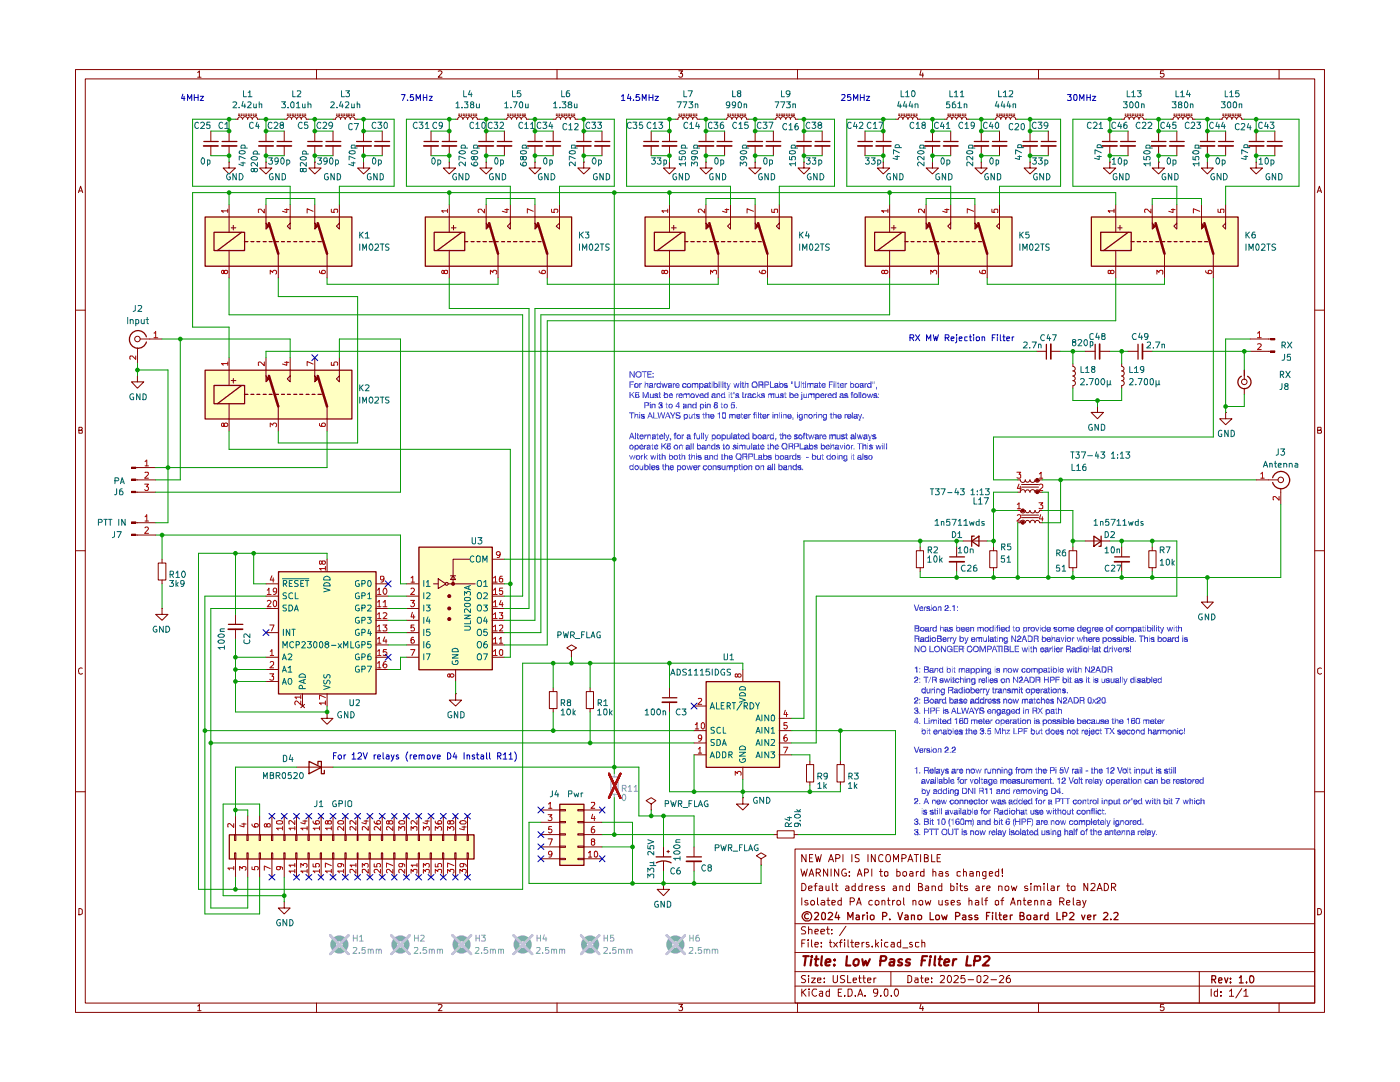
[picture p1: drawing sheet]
<svg xmlns="http://www.w3.org/2000/svg" width="279mm" height="216mm" viewBox="0 0 279 216" stroke-linecap="round" stroke-linejoin="round" font-family="sans-serif">
<g fill="none" stroke="#840000" stroke-width=".2">
<path d="M15.1 13.9h249.2v188.1h-249.2zM17 15.7h245.4v184.4h-245.4zM39.5 14.5l.3-.4v1.3M39.5 15.4h.6M63.2 13.9v1.8M87.5 14.2l.5-.1 .2 .3-.7 1h.7M111.2 13.9v1.8M135.5 14.1h.7l-.4 .5h.3v.7l-.5 .1-.1-.2M159.2 13.9v1.8M183.8 14.1l-.2 .9h.7M184.1 14.6v.8M207.3 13.9v1.8"/>
<path d="M232.2 14.1h-.6v.6l.6-.1 .1 .2v.4l-.2 .2h-.4l-.1-.2M255.3 13.9v1.8M15.7 38.4l.4-1.2 .4 1.2M15.7 38.1h.6M262.9 38.4l.4-1.2 .4 1.2M263.1 38.1h.5M15.1 61.9h1.9M262.4 61.9h1.9M15.7 85.8h.5l.2-.2-.1-.3h-.6v1.1h.6l.1-.5-.2-.1M263 85.8h.6v-.5h-.6v1.1h.6l.1-.4-.1-.2h-.2M15.1 109.9h1.9M262.4 109.9h1.9"/>
<path d="M16.4 133.3a.58 .58 0 0 0-.8 .6 .58 .58 0 0 0 .8 .5M263.7 133.3h-.3l-.4 .2 .1 .9 .3 .1 .3-.1M15.1 158h1.9M262.4 158h1.9M158.7 169.4h103.7v30.7h-103.7zM159.8 173.4l.4 1.4 .3-1 .3 1 .3-1.4M160 176.3a.73 .73 0 0 1 .9 .7 .73 .73 0 0 1-.9 .7zM160 179.2v1.4M160.9 170.5v1.5l-.9-1.5v1.5M161.2 179.7h-.3l-.3 .2 .3 .3h.3l.1 .2-.3 .2-.4-.1M161.4 177.3l.6-.2v-.2l-.4-.1-.2 .2 .1 .6h.5M161.5 174.8l.5-1.4 .4 1.4"/>
<path d="M161.5 171.2h.5M161.6 174.4h.7M161.8 179.9l.2-.2h.3l.3 .2-.1 .6h-.6zM162.2 170.5h-.7v1.5h.7M162.5 176.8h.6M162.7 170.5l.4 1.5 .2-1.1 .3 1.1 .3-1.5M162.9 174.2h.6l.2-.3v-.3l-.2-.2h-.6v1.4M163.1 176.3l-.4 .1v1.3M163.1 179.2v1.2l.3 .2M163.2 174.2l.5 .6M163.5 176.9l.4-.1 .3 .2v.7M163.9 179.7h.4l.3 .1v.8"/>
<path d="M164.2 177.1l-.7 .2v.3l.2 .1 .5-.1M164.6 180l-.8 .3v.1l.3 .2 .5-.1M164.8 176.8v.7l.2 .2 .4-.1M165 179.7h.6M165.2 173.4v1.4l-.9-1.4v1.4M165.3 179.2v1.3l.3 .1M165.4 172l.5-1.5 .5 1.5M165.4 176.8v.9M165.5 171.5h.7M165.9 173.4v1.4M166.1 176.3v1.2l.3 .2M166.7 176.8h.5"/>
<path d="M166.8 171.3h.6l.2-.3v-.2l-.2-.3h-.6v1.5M166.9 176.3v1.2l.3 .2M167.4 173.4v1.4l-.9-1.4v1.4M167.9 179.7h-.4l-.3 .2 .1 .6h.6M167.9 179.2v1.4M168.2 170.5v1.5M168.8 176.9l.4-.1 .2 .2v.7M168.8 173.5a.67 .67 0 0 0-.8 .7 .67 .67 0 0 0 .9 .5v-.5h-.3M169.4 177.1l-.7 .3 .2 .3 .5-.1M169.5 174.7v.1M169.5 174v.1M169.7 179.9l.7-.1 .1-.4-.2-.2h-.6v1.4"/>
<path d="M170 170.5v1.5M170.7 176.9l-.4-.1-.3 .2 .1 .6h.6M170.7 176.3v1.4M171.1 174.8l.4-1.4 .5 1.4M171.2 174.4h.7M171.4 170.6l-.5-.1-.2 .2v.4l.7 .3v.5h-.7M172 176.9l-.4-.1-.2 .2v.6h.6M172 176.3v1.4M172.5 174.2l.7-.1v-.6l-.7-.1v1.4M172.7 176.8v.9M173.1 176.8l-.3 .1-.1 .1M173.2 170.5v1.5"/>
<path d="M173.6 177.3l.6-.2v-.2l-.5-.1-.1 .2v.5l.1 .2 .5-.1M174 173.4v1.4M174.1 179.7h-.5l-.2 .2 .1 .6h.6M174.7 179.8v-.1a.45 .45 0 0 1 .7 .2l-.1 .6-.4 .1-.2-.1zM174.7 170.5v1.5l-.8-1.5v1.5M175.3 176.9l-.3-.1-.3 .2 .3 .3h.3l.1 .2-.2 .2-.5-.1M175.5 173.9h.6M175.8 173.4v1.3l.3 .1M176 179.8l.2-.1 .4 .1v.8M176 179.7v.9M176.2 170.7a.55 .55 0 0 0-.7 0 .55 .55 0 0 0-.2 .7l.1 .4 .4 .2 .4-.2M176.5 176.9l-.3-.1-.3 .2 .1 .2 .5 .1v.3h-.6"/>
<path d="M176.5 174h.7v.7h-.7zM177 170.6l.4-.1a.89 .89 0 0 1 0 1.5l-.5-.2-.1-.8zM177.1 179.7h.5M177.3 179.2v1.2l.3 .2M178.1 179.7v.9M178.3 176.9l.4-.1 .2 .2v.7M178.3 172v-1.5l.5 1 .5-1v1.5M178.6 179.7l-.5 .2M178.9 177.1l-.7 .3 .2 .3 .5-.1M179 174l.4-.1 .3 .3-.1 .5h-.6M179 173.4v1.4M179.1 179.7a.45 .45 0 0 1 .6 .2v.4l-.1 .2a.36 .36 0 0 1-.6-.2z"/>
<path d="M179.6 176.9h.6v.8M179.6 176.8v.9M180 171.3l.7-.1 .1-.4-.3-.3h-.5v1.5M180.3 174a.36 .36 0 0 1 .6 .2v.4a.41 .41 0 0 1-.4 .2 .41 .41 0 0 1-.3-.2zM180.3 179.2v1.2l.2 .2M181.2 172l.5-1.5 .5 1.5M181.4 171.5h.6M181.5 176.9h-.7v.7h.7M181.5 176.3v1.4M181.6 174l.3-.1 .3 .2v.7M182.2 179.8l.2-.1 .4 .1v.8M182.2 174.2l-.6 .1-.1 .2 .2 .3 .5-.1"/>
<path d="M182.2 179.7v.9M182.5 170.5h.8M182.9 170.5v1.5M182.9 173.9v.9M183.3 177l.7-.1 .1-.4-.4-.2h-.4v1.4h.5l.3-.1v-.3l-.4-.3M183.3 173.9l-.3 .1-.1 .2M183.4 179.9a.45 .45 0 0 1 .7-.1v.7l-.2 .1-.4-.1zM183.7 170.5v1.5M184.4 174h-.7v.7h.7M184.4 173.4v1.4M184.5 171.2l.7-.1v-.3l-.3-.3h-.4v1.5h.5l.2-.2v-.4l-.3-.2M184.7 179.7l.2 .9 .3-.7 .3 .7 .3-.9"/>
<path d="M184.7 176.9l.5-.1 .1 .2v.7M185.3 177.1l-.6 .3 .1 .3 .5-.1M185.9 170.5v1.5h.7M186 176.9l.4-.1 .3 .2v.7M186 176.8v.9M186.2 174l.4-.1 .2 .2v.7M186.2 173.4v1.4M187 171.2h.5M187.4 179.7v.7l.2 .2 .4-.1M187.4 174l.5-.1 .2 .2v.7M187.7 170.5h-.7v1.5h.7M188 176.9l-.5-.1-.2 .2 .1 .6h.6"/>
<path d="M188 176.3v1.4M188 179.7v.9M188.1 174.2l-.7 .1v.2v.2l.2 .1 .5-.1M189.2 179.7h-.4l-.2 .1 .2 .4h.4v.3h-.6M189.2 174l-.3-.1-.2 .3 .1 .1h.3l.2 .4-.2 .1-.4-.1M189.7 176.9l.5-.1 .2 .2-.1 .6h-.6M189.7 176.3v1.4M191 176.3v.1M191 176.8v.9M191.5 176.8h.6M191.6 179.7h-.3l-.3 .2 .3 .3h.3l.1 .2-.3 .2-.4-.1M191.7 176.3v1.2l.4 .2"/>
<path d="M191.7 174h-.7v.7h.7M192.3 174l.4-.1 .2 .2v.7M192.3 173.4v1.4M193 176.9l-.3-.1-.3 .2 .3 .3h.3l.1 .2-.2 .2-.5-.1M193.4 179.8l.1-.1 .5 .1v.8M193.4 179.2v1.4M193.5 174l.5-.1 .2 .2v.7M194.2 174.2l-.7 .1v.4h.7M194.6 179.7h.5l.2 .1v.8M194.8 176.9l.4-.1 .2 .2v.7M194.9 174l.4-.1 .2 .2v.7M194.9 173.9v.9"/>
<path d="M195.3 180l-.7 .2v.3l.2 .1 .5-.1M195.4 177.1l-.7 .3v.1l.3 .2 .4-.1M196 179.2v1.2l.2 .2M196.1 176.8v.9M196.5 176.8l-.3 .1-.1 .1M196.5 179.7h.6M196.8 173.9v1.3l-.3 .1h-.3M196.8 174l-.4-.1-.3 .3 .1 .5h.6M196.9 177.3l.7-.2-.2-.3-.5 .2v.5l.3 .2 .3-.1M197.1 179.2h-.3v1.4M197.4 174.3l.7-.1-.1-.2-.4-.1-.2 .2v.6l.2 .1 .4-.1M198.6 179.8l.3-.1h.3l.1 .8h-.7z"/>
<path d="M199.3 176.9l.4-.1 .3 .2v.7M199.3 174l-.3-.1-.4 .3 .1 .5h.6M199.3 173.4v1.4M199.3 176.8v.9M199.7 179.7h.6M200.1 174.7v.1M200.1 173.4v.9M200.3 179.2h-.2l-.1 .2v1.2M200.7 176.9h.5v.7h-.5zM201.8 176.8l.3 .9 .3-.7 .2 .7 .3-.9M203.1 179.8l.2-.1h.4v.9M203.1 179.7v.9"/>
<path d="M204.2 179.7h.5M204.4 179.2v1.2l.3 .2M205.1 176.9l-.4-.1-.2 .2 .2 .3h.4v.2l-.2 .2-.4-.1M205.7 176.3v.1M205.7 176.8v.9M206.4 176.9l.4-.1 .2 .2v.7M206.4 176.8v.9M206.5 179.8l.2-.1 .4 .1v.8M206.5 179.7v.9M207 177l.3-.2 .4 .2v.7M207.8 179.8l.2-.1h.4v.9M207.8 179.7v.9"/>
<path d="M208.4 176.3v.1M208.4 176.8v.9M209 176.3v1.2l.2 .2M209.1 179.7h.4l.2 .1v.8M209.7 180l-.7 .3 .2 .3 .5-.1M209.8 176.9l.4-.1 .2 .2v.7M210.4 177.1l-.7 .3 .2 .3 .5-.1M211.1 176.8v.9M211.5 179.9l.8-.1v-.4l-.3-.2h-.5v1.4M211.5 176.8l-.3 .1-.1 .1M211.8 179.9l.5 .7M212.8 176.8h.6"/>
<path d="M213.1 176.3v1.3l.3 .1M213.9 176.9h.6v.7h-.6zM214.2 179.2v1.3l.2 .1M214.9 179.7h.4l.3 .1v.8M215.6 180l-.7 .2v.3l.2 .1 .5-.1M216.1 179.7l.3 .9M216.7 179.7l-.4 1.2-.2 .2M217.1 176.3v1.4l-.8-1.4v1.4M217.8 176.4l.1-.1 .5 .1 .1 .5-.8 .8h.8M218.9 177.7l.6-1.4 .5 1.4M219.1 177.3h.7M220.4 176.3a.73 .73 0 0 1 .8 .7 .73 .73 0 0 1-.8 .7z"/>
<path d="M221.8 177h.6l.3-.2v-.3l-.3-.2h-.6v1.4M222.2 177l.5 .7M15.7 181.3h.3l.4 .3v.7l-.4 .2h-.3zM158.7 196.8h103.7M158.7 193.9h103.7M158.7 190.1h103.7M158.7 184.3h103.7M160 197.4v1.4M160 188.2h.5M160.2 197.9l.7 .9M160.7 187.5h-.7v1.5M160.8 194.7l-.6-.1-.3 .3a.74 .74 0 0 0 .8 .6l.1 .3-.3 .3-.6-.1"/>
<path d="M160.8 185l-.6-.1-.2 .2v.4l.5 .2 .3 .4-.2 .2h-.7M160.9 197.4l-.9 .7M161.3 187.5v.2M161.3 188v1M161.4 194.6v.2M161.4 185.6l.2-.2 .4 .2v.7M161.4 184.9v1.4M161.4 195.2v.9M161.5 197.4h.1M161.5 197.8v1M162 195.2h.7l-.7 .9h.7M162 187.5v1.3l.1 .2"/>
<path d="M162.6 188.5l.7-.1-.1-.4h-.5l-.1 .2v.6l.2 .2 .4-.1M162.6 185.9l.7-.1-.2-.4h-.3l-.2 .2v.6l.1 .1h.5M163 197.4h-.6a.79 .79 0 0 0-.3 .8 .79 .79 0 0 0 .6 .6l.3-.2M163.1 195.6l.7-.1v-.3h-.6l-.1 .1 .1 .7h.6M163.6 197.9h.6v.9M163.8 185.9l.8-.1-.1-.3-.4-.1-.3 .2 .1 .7h.6M163.9 188.8v.2M163.9 188v.2M164.2 198.1l-.6 .2-.1 .2 .2 .3 .5-.1M164.5 195.9v.2M164.5 195.2v.1M164.9 185.4h.6"/>
<path d="M165.2 184.9v1.3l.1 .1h.2M165.5 197.9l-.4-.1-.3 .3 .1 .6h.6M165.5 197.4v1.4M165.5 188h.5M165.7 187.5v1.3l.3 .2M166 186.3h.1M166 185.5v.1M166 180.2l.7-.2-.1-.3h-.6v.8h.6M166.3 194.6l.1 1.4a.52 .52 0 0 0 .7-.2v-1.2M166.4 188l.7 1M167.1 188l-.7 1M167.3 198h.5"/>
<path d="M167.5 188h.6M168 197.4h-.7v1.4h.7M168.1 187.5l-.4 .2v1.3M168.6 198.6v.2M168.6 194.7h-.8a.57 .57 0 0 0 .1 .6 .57 .57 0 0 0 .6 .2l.1 .3a.6 .6 0 0 1-.9 .2M168.6 187.5v.2M168.6 188v1M168.8 184.8l-1.2 1.9M169.2 194.6v1.5h.6M169.2 197.4h.6a.94 .94 0 0 1-.1 1.4h-.5zM169.2 187.5v1.4l.2 .1M169.8 188h.5"/>
<path d="M170 187.5v1.4l.3 .1M170.3 195.6l.6-.1v-.3h-.6v.1v.7h.6M170.7 198.6v.2M170.7 188.5l.7-.1v-.4h-.6l-.1 .2 .1 .7h.6M170.9 180.6l.5-1.4 .5 1.4M171.1 180.2h.7M171.2 198.8l.5-1.4 .5 1.4M171.4 195.2h.5M171.4 198.4h.6M171.5 194.6v1.2l.4 .3M172 188v1M172.2 195.2h.5"/>
<path d="M172.4 194.6v1.2l.1 .3h.2M172.5 188h-.3l-.2 .3M172.6 198.6v.2M173.1 195.6l.7-.1-.1-.3h-.5l-.1 .1 .1 .7h.5M173.4 188h-.5v.4l.5 .1 .1 .3-.3 .2-.3-.1M174.1 188.8v.2M174.4 195.2v.9M174.7 187.5v1.5M174.8 195.2h-.2l-.2 .2M174.9 188.4l.4 .6M175.2 197.9l-.3 .3-.5-.1v-.7h.7l.1 .2-.2 1-.5 .2M175.3 188l-.6 .5"/>
<path d="M175.8 198.6v.2M175.9 187.5v.2M175.9 188v1M176.5 197.4h.5l.2 .2v.9l-.3 .3a.99 .99 0 0 1-.4-1.4zM177.2 188h-.5l-.2 .3v.4a.45 .45 0 0 0 .7 .2M177.8 193.9v2.9M177.9 198.6v.2M177.9 188h.5l.1 1M178.5 188.4h-.5l-.2 .2 .2 .4 .5-.1M178.6 197.4h.1a.75 .75 0 0 1 .7 .6 .75 .75 0 0 1-.4 .8l-.4-.2-.1-.4zM179.7 188h-.5l-.1 .3v.4a.45 .45 0 0 0 .6 .2M179.7 187.5v1.5"/>
<path d="M180.2 189.1h1M181.2 194.6h.3l.4 .4v.7l-.4 .4h-.3zM182 188h-.4l-.1 .3 .4 .2 .2 .3-.2 .2-.4-.1M182.6 195.2h.5l.1 .9M183.2 195.5h-.5l-.2 .2 .2 .4 .5-.1M183.4 188l-.7 .1v.7l.3 .2 .4-.1M183.7 195.2h.5M183.9 194.6v1.2l.3 .3M184 188.1l.5-.1 .1 1M184 187.5v1.5M184.7 195.6l.6-.1-.1-.3h-.5v.1v.7h.5M185.9 195.9v.2"/>
<path d="M185.9 195.2v.1M187.7 194.8l.2-.2 .5 .1 .1 .5-.9 .9h.9M189.2 194.7l.2-.1a.75 .75 0 0 1 .5 .8 .75 .75 0 0 1-.5 .7 1.01 1.01 0 0 1-.2-1.4zM189.8 180.2l.7-.2-.1-.3h-.4l-.2 .1v.6l.2 .2 .4-.1M190.4 194.8l.6-.2 .3 .5-1 1h1M192.5 194.6h-.6l-.1 .7 .6-.1 .2 .3v.3l-.2 .3-.6-.2M193.2 195.5h1.1M195 194.9l.3-.3 .4 .3v.9l-.3 .3-.4-.3zM196.3 194.8l.2-.2h.3l.4 .3v.2l-.9 1h.9M197.8 195.5h1.1M199.5 194.8l.6-.2 .2 .5-.9 1h.9M201.5 194.6h-.3l-.3 .4-.1 .8 .4 .3h.2l.3-.3v-.3l-.3-.3h-.4l-.2 .3"/>
<path d="M201.7 180.6l.5-1.4 .4 1.4M201.8 180.2h.7M205.1 180.2l.7-.2v-.3h-.4l-.3 .1v.6l.3 .2 .4-.1M212.8 180.2l.7-.2-.1-.3-.6 .1v.6l.3 .2 .3-.1M239.3 193.9v6.2M241.7 197.4v1.4M243 197.9l-.4-.1-.3 .3 .1 .6h.6M243 197.4v1.4M243.7 198.6v.2M243.7 197.9v.1M245.4 197.8l.4-.4v1.4M245.4 198.8h.8"/>
<path d="M247.8 197.3l-1.2 1.8M248.2 197.8l.5-.4v1.4M248.2 198.8h.9M263 181.3a.65 .65 0 0 1 .7 .6 .65 .65 0 0 1-.7 .6zM39.5 200.7l.3-.3v1.3M39.5 201.7h.6M63.2 200.1v1.9M87.5 200.5l.5-.1 .2 .3-.7 1h.7M111.2 200.1v1.9M135.5 200.4h.7l-.4 .5h.3v.7l-.5 .1-.1-.2M159.2 200.1v1.9M183.8 200.3l-.2 .9h.7"/>
<path d="M184.1 200.8v.9M207.3 200.1v1.9M232.2 200.4h-.6v.6l.6-.1 .1 .2v.3l-.2 .3h-.4l-.1-.2M255.3 200.1v1.9"/>
</g>
<g fill="none" stroke="#840000" stroke-width=".25">
<path d="M161.3 182.4l-.4-.1-.3 .4 .1 .6h.6M162.6 182.2l.2-.1h.3l.2 .1 .1 .3-.9 1h.9M164 182.2l.4-.1 .3 .2-.1 1.1h-.6zM165.3 182.2l.2-.1h.3l.4 .2v.2l-1 1h1M167 182l-.3 1.1h.9M167.3 182.6v.9M169.2 183.5v-1.4l.5 1 .5-1v1.4M170.9 182.7l.3-.1 .3 .1v.8M171.5 182.9l-.7 .3 .2 .3 .5-.1M172.2 182.6v.9M172.6 182.6l-.3 .1-.1 .1M173.1 182.1v.1"/>
<path d="M173.1 182.6v.9M173.8 182.7h.6v.7h-.6zM176.1 182.8h.6l.3-.2v-.3l-.3-.2h-.6v1.4M177.6 183.4v.1M179.2 182.1l.4 1.4 .5-1.4M180.6 182.7l.5-.1 .1 .1v.8M181.2 182.9l-.7 .3 .2 .3 .5-.1M181.9 182.7h.6v.8M181.9 182.6v.9M183.2 182.7h.7v.7h-.7zM185.6 182.1v1.4h.7M186.8 182.7h.6v.7h-.6z"/>
<path d="M187.9 182.6l.4 .9 .2-.7 .3 .7 .2-.9M190.7 182.8l.7-.1 .2-.4-.4-.2h-.5v1.4M192.1 182.7l.5-.1 .1 .1v.8M192.7 182.9l-.6 .3 .1 .3 .5-.1M193.9 182.7l-.3-.1-.3 .2 .3 .3h.3l.1 .2-.2 .2-.5-.1M195.1 182.7l-.3-.1-.3 .2 .3 .3h.3l.1 .2-.3 .2-.4-.1M196.9 182.7h.4M197.6 182.1h-.7v1.4M198.1 182.1v.1M198.1 182.6v.9M198.8 182.1v1.2l.2 .2M199.3 182.6h.6"/>
<path d="M199.5 182.1v1.2l.4 .2M200.3 183.1l.7-.2v-.2l-.2-.1-.5 .1v.6l.2 .2 .5-.1M201.6 182.6v.9M202.1 182.6l-.4 .1-.1 .1M203.6 182.7h.7v-.5l-.7-.1v1.4h.6l.1-.1 .1-.3-.3-.4M205 182.7h.7v.7h-.7zM206.4 182.7l.3-.1 .3 .1v.8M207 182.9l-.7 .3 .2 .3 .5-.1M207.6 182.6v.9M208.1 182.6l-.4 .1-.1 .1M209.2 182.7l-.5-.1-.2 .2 .1 .6h.6M209.2 182.1v1.4"/>
<path d="M210.9 182.1v1.4h.7M212.1 182.8l.7-.1 .1-.5-.3-.1h-.5v1.4M213.5 182.2l.2-.1h.3l.3 .2v.2l-.9 1h.9M215.9 182.6l.3 .9 .3-.9M217 183.1l.7-.2-.2-.3-.5 .1v.6l.3 .2 .3-.1M218.3 182.6v.9M218.7 182.6l-.3 .1-.1 .1M220.3 182.2l.5-.1 .3 .4-.9 1h.9M221.7 183.4v.1M222.3 182.2l.6-.1 .2 .2v.4l-.8 .8h.8M241.8 195.4h.7l.1-.6-.8-.1v1.4M242.2 195.4l.4 .7"/>
<path d="M243.2 195.6l.7-.1-.2-.4-.4 .1-.1 .7 .2 .2 .4-.1M244.4 195.1l.3 1 .4-1M245.6 196v.1M245.6 195.2v.2M247.4 195.1l.3-.4v1.4M247.4 196.1h.7M248.8 196v.1M249.5 194.8l.2-.1a.75 .75 0 0 1 .6 .7 .75 .75 0 0 1-.6 .7l-.2-.1-.1-.5z"/>
<circle cx="161" cy="182.8" r=".95"/>
</g>
<g fill="none" stroke="#840000" stroke-width=".42">
<path d="M160.3 190.8h1.1M160.8 190.8l-.2 1.9M161.9 191.4l-.1 1.3M162 190.8v.2M162.6 191.4h.8M162.9 190.8l-.1 1.8 .4 .1M164 190.8l-.1 1.6 .1 .3M164.8 192.1l.9-.2-.1-.4a.6 .6 0 0 0-.8 .1v1h.8M166.5 192.5v.2M166.6 191.5v.1M169 190.8l-.1 1.9h.8M170.4 191.7l.4-.3 .4 .1 .2 .2-.1 .6a.55 .55 0 0 1-.5 .4 .55 .55 0 0 1-.5-.4z"/>
<path d="M172.1 191.4l.2 1.3 .5-1 .2 1 .6-1.3M175.7 191.7l1-.1 .2-.5-.1-.1-.2-.2h-.8l-.2 1.9M177.7 191.5h.7l-.1 1.2M178.4 191.9l-.8 .2-.1 .1v.4l.2 .1 .6-.1M180 191.5a.48 .48 0 0 0-.7 .2 .6 .6 0 0 0 .7 .4v.3a.6 .6 0 0 1-.8 .2M181.6 191.5a.54 .54 0 0 0-.8 .2l.1 .3 .7 .1v.3l-.3 .3-.6-.1M183.9 191.6h.7M185 190.8h-.9l-.2 1.9M185.6 191.4l-.1 1.3M185.7 190.8v.2M186.6 190.8l-.1 1.6 .1 .3M187.3 191.4h.7"/>
<path d="M187.7 190.8l-.3 1.6 .1 .2 .3 .1M188.5 192.1l.9-.2v-.4a.6 .6 0 0 0-.9 .1v1h.8M190.3 191.4l-.2 1.3M190.9 191.4l-.4 .1-.2 .2M193.1 190.8l-.3 1.9h1M194.4 191.7h.8l.3-.1 .1-.6-.2-.2h-.8l-.3 1.9M196.4 191l.7-.2 .3 .2 .1 .3-1.4 1.4h1.2"/>
</g>
<path d="M65.9 186.6l3.7 3.8M69.6 186.6l-3.7 3.8M78.1 186.6l3.6 3.8M81.7 186.6l-3.6 3.8M90.3 186.6l3.7 3.8M94 186.6l-3.7 3.8M102.5 186.6l3.7 3.8M106.2 186.6l-3.7 3.8M115.9 186.6l3.7 3.8M119.6 186.6l-3.7 3.8M133.1 186.6l3.6 3.8M136.7 186.6l-3.6 3.8" fill="none" stroke="#c2c2c2" stroke-width=".42"/>
<path d="M121.5 154.4l2.3 4.8M123.8 154.4l-2.3 4.8" fill="none" stroke="#dc090d" stroke-width=".42"/>
<path d="M111.7 160.4h4.8v12.2h-4.8z" fill="#ffffc2"/>
<path d="M90.3 186.6l3.7 3.8M94 186.6l-3.7 3.8M102.5 186.6l3.7 3.8M106.2 186.6l-3.7 3.8" fill="none" stroke="#c2c2c2" stroke-width=".42"/>
<g fill="#ffffc2">
<path d="M45.7 166.5h48.9v4.9h-48.9z"/>
<path d="M140.9 136h14.6v17.1h-14.6z"/>
<path d="M217.8 43.3h29.3v9.8h-29.3z"/>
<path d="M172.6 43.3h29.3v9.8h-29.3z"/>
<path d="M40.9 73.8h29.3v9.8h-29.3z"/>
<path d="M83.6 109.1h14.6v24.5h-14.6z"/>
<path d="M40.9 43.3h29.3v9.8h-29.3z"/>
<path d="M55.5 114h19.5v24.4h-19.5z"/>
<path d="M128.7 43.3h29.3v9.8h-29.3z"/>
<path d="M84.8 43.3h29.2v9.8h-29.2z"/>
</g>
<path d="M65.9 186.6l3.7 3.8M69.6 186.6l-3.7 3.8M78.1 186.6l3.6 3.8M81.7 186.6l-3.6 3.8M90.3 186.6l3.7 3.8M94 186.6l-3.7 3.8M102.5 186.6l3.7 3.8M106.2 186.6l-3.7 3.8M115.9 186.6l3.7 3.8M119.6 186.6l-3.7 3.8M133.1 186.6l3.6 3.8M136.7 186.6l-3.6 3.8" fill="none" stroke="#c2c2c2" stroke-width=".42"/>
<path d="M121.5 154.4l2.3 4.8M123.8 154.4l-2.3 4.8" fill="none" stroke="#dc090d" stroke-width=".42"/>
<g fill="none" stroke="#a1a1a1" stroke-width="1.2">
<circle cx="67.7" cy="188.5" r="1.23"/>
<circle cx="79.9" cy="188.5" r="1.23"/>
<circle cx="92.1" cy="188.5" r="1.23"/>
<circle cx="104.3" cy="188.5" r="1.23"/>
<circle cx="117.8" cy="188.5" r="1.23"/>
<circle cx="134.8" cy="188.5" r="1.23"/>
</g>
<g fill="none" stroke="#840000" stroke-width=".2">
<path d="M221.5 32.3v1.2h-1.3l1.3 1.2 1.2-1.2h-1.2M221.5 32.3h.1M221.5 26.2v2M221.5 29.1v2M224.5 23h.2M224.5 22.8h.2M225 23h.2M225 22.8h.2M225.1 26.2v2M225.1 29.1v2M225.3 23.8a.47 .47 0 0 1 .5-.5 .47 .47 0 0 1 .5 .5M225.4 23.8a.51 .51 0 0 0-.5-.5 .51 .51 0 0 0-.5 .5h-.5"/>
<path d="M225.5 23h.2M225.5 22.8h.2M226 23h.2M226 22.8h.2M226.3 23.8a.51 .51 0 0 1 .5-.5 .51 .51 0 0 1 .5 .5M226.5 23h.1M226.5 22.8h.1M226.9 23h.3M226.9 22.8h.3M227.3 23.8a.47 .47 0 0 1 .5-.5 .47 .47 0 0 1 .4 .5M227.4 23h.3M227.4 22.8h.3"/>
<path d="M227.9 23h.3M227.9 22.8h.3M228.3 23.8h.5M231.2 32.3v1.2h-1.2l1.2 1.2 1.2-1.2h-1.2M231.2 32.3h.1M231.2 26.2v2M231.2 29.1v2M234.3 23h.2M234.3 22.8h.2M234.8 23h.1M234.8 22.8h.1M234.9 26.2v2"/>
<path d="M234.9 29.1v2M235.1 23.8a.51 .51 0 0 0-.5-.5 .51 .51 0 0 0-.5 .5h-.4M235.2 23.8a.47 .47 0 0 1 .4-.5 .47 .47 0 0 1 .5 .5M235.2 23h.3M235.2 22.8h.3M235.7 23h.3M235.7 22.8h.3M236 23.8a.51 .51 0 0 1 .6-.5 .51 .51 0 0 1 .5 .5M236.2 23h.3M236.2 22.8h.3M236.7 23h.3M236.7 22.8h.3"/>
<path d="M237.1 23.8a.47 .47 0 0 1 .5-.5 .47 .47 0 0 1 .4 .5M237.1 23h.3M237.1 22.8h.3M237.7 23h.2M237.7 22.8h.2M238 23.8h.5M241 32.3v1.2h-1.2l1.2 1.2 1.1-1.2h-1.1M241 32.3h.1M241 26.2v2M241 29.1v2M243.4 23.8h.5M243.9 23.8a.47 .47 0 0 1 .4-.5 .47 .47 0 0 1 .5 .5"/>
<path d="M244 23h.3M244 22.8h.3M244.5 23h.3M244.5 22.8h.3M244.6 26.2v2M244.6 29.1v2M244.9 23.8a.51 .51 0 0 1 .5-.5 .51 .51 0 0 1 .5 .5M245 23h.3M245 22.8h.3M245.4 23h.3M245.4 22.8h.3M245.8 23.8a.47 .47 0 0 1 .5-.5 .47 .47 0 0 1 .5 .5"/>
<path d="M246 23h.2M246 22.8h.2M246.5 23h.2M246.5 22.8h.2M246.8 23.8a.51 .51 0 0 1 .5-.5 .51 .51 0 0 1 .5 .5h.5M247 23h.2M247 22.8h.2M247.4 23h.2M247.4 22.8h.2M250.7 32.3v1.2h-1.2l1.2 1.2 1.3-1.2h-1.3M250.7 32.3h.1M250.7 26.2v2"/>
<path d="M250.7 29.1v2M254.4 26.2v2M254.4 29.1v2M206.8 70.1h2M209.7 70.1h2M214.1 73.1a.47 .47 0 0 1 .5 .5 .47 .47 0 0 1-.5 .4M214.1 74a.51 .51 0 0 1 .5 .5 .51 .51 0 0 1-.5 .5M214.1 75.1a.47 .47 0 0 1 .5 .4 .47 .47 0 0 1-.5 .5M214.1 75.9a.51 .51 0 0 1 .5 .6 .51 .51 0 0 1-.5 .5v.5M214.1 72.6v.5M216.6 70.1h1.9M219.5 70.1h2"/>
<path d="M223.9 73.1a.47 .47 0 0 1 .4 .5 .47 .47 0 0 1-.4 .4M223.9 74a.51 .51 0 0 1 .5 .5 .51 .51 0 0 1-.5 .5M223.9 75.1a.47 .47 0 0 1 .4 .4 .47 .47 0 0 1-.4 .5M223.9 75.9a.51 .51 0 0 1 .5 .6 .51 .51 0 0 1-.5 .5v.5M223.9 72.6v.5M225.1 70.1h2M228 70.1h2M182.9 109.9h1.4v3.4h-1.4zM183.6 109.1v.8M183.6 113.3v.7M241 119v1.1h-1.2l1.2 1.3 1.1-1.3h-1.1M241 119h.1"/>
<path d="M47 122.6v1.9M47 125.6v1.9M90.9 138.4v1.3h1.2l-1.2 1.2-1.2-1.2h1.2M90.9 138.4h.1M109.6 138h1.6v3.4h-1.6zM110.4 137.2v.8M114 129.9l1.1-.6-1.1-.6-.9 .6 .9 .6v1.2M114 131.1h.1M117 138h1.4v3.4h-1.4zM117.8 137.2v.8M133.6 137.2v2M148.2 133.6v2.4"/>
<path d="M59.2 153.1h7.3M65.3 142.1v1.2h1.2l-1.2 1.2-1.2-1.2h1.2M65.3 142.1h.1M110.4 141.4v.7M117.8 141.4v.7M133.6 140.1v2M138.5 145.8h2.4M138.5 148.2h2.4M138.5 150.6h2.4M138.5 140.9h2.4M148.2 159.2v1.2h1.2l-1.2 1.2-1.2-1.2h1.2M148.2 159.2h.1"/>
<path d="M148.2 153.1v2.4M155.5 143.3h2.5M155.5 145.8h2.5M155.5 148.2h2.5M155.5 150.6h2.5M160.9 152.6h1.5v3.4h-1.5zM161.6 151.9v.7M161.6 156v.7M167 152.6h1.5v3.4h-1.5zM167.7 151.9v.7M167.7 156v.7M46.8 170.2h.3v1.2h-.3z"/>
<path d="M46.8 166.5h.3v1.2h-.3zM47 162.8v3.7M47 171.4v3.7M49.3 170.2h.2v1.2h-.2zM49.3 166.5h.2v1.2h-.2zM49.4 162.8v3.7M49.4 171.4v3.7M51.7 170.2h.3v1.2h-.3zM51.7 166.5h.3v1.2h-.3zM51.8 162.8v3.7M51.8 171.4v3.7M54.2 170.2h.2v1.2h-.2z"/>
<path d="M54.2 166.5h.2v1.2h-.2zM54.3 162.8v3.7M54.3 171.4v3.7M56.6 170.2h.3v1.2h-.3zM56.6 166.5h.3v1.2h-.3zM56.7 179.9v1.3h1.2l-1.2 1.2-1.2-1.2h1.2M56.7 179.9h.1M56.7 162.8v3.7M56.7 171.4v3.7M59 170.2h.3v1.2h-.3zM59 166.5h.3v1.2h-.3zM59.2 162.8v3.7"/>
<path d="M59.2 171.4v3.7M61.5 170.2h.2v1.2h-.2zM61.5 166.5h.2v1.2h-.2zM61.6 162.8v3.7M61.6 171.4v3.7M63.9 170.2h.3v1.2h-.3zM63.9 166.5h.3v1.2h-.3zM64.1 162.8v3.7M64.1 171.4v3.7M66.4 170.2h.2v1.2h-.2zM66.4 166.5h.2v1.2h-.2zM66.5 162.8v3.7"/>
<path d="M66.5 171.4v3.7M68.8 170.2h.3v1.2h-.3zM68.8 166.5h.3v1.2h-.3zM68.9 162.8v3.7M68.9 171.4v3.7M71.3 170.2h.2v1.2h-.2zM71.3 166.5h.2v1.2h-.2zM71.4 162.8v3.7M71.4 171.4v3.7M73.7 170.2h.2v1.2h-.2zM73.7 166.5h.2v1.2h-.2zM73.8 162.8v3.7"/>
<path d="M73.8 171.4v3.7M76.1 170.2h.3v1.2h-.3zM76.1 166.5h.3v1.2h-.3zM76.3 162.8v3.7M76.3 171.4v3.7M78.6 170.2h.2v1.2h-.2zM78.6 166.5h.2v1.2h-.2zM78.7 162.8v3.7M78.7 171.4v3.7M81 170.2h.3v1.2h-.3zM81 166.5h.3v1.2h-.3zM81.1 162.8v3.7"/>
<path d="M81.1 171.4v3.7M83.5 170.2h.2v1.2h-.2zM83.5 166.5h.2v1.2h-.2zM83.6 162.8v3.7M83.6 171.4v3.7M85.8 170.2h.3v1.2h-.3zM85.8 166.5h.3v1.2h-.3zM86 162.8v3.7M86 171.4v3.7M88.3 170.2h.3v1.2h-.3zM88.3 166.5h.3v1.2h-.3zM88.5 162.8v3.7"/>
<path d="M88.5 171.4v3.7M90.8 170.2h.2v1.2h-.2zM90.8 166.5h.2v1.2h-.2zM90.9 162.8v3.7M90.9 171.4v3.7M93.2 170.2h.3v1.2h-.3zM93.2 166.5h.3v1.2h-.3zM93.3 162.8v3.7M93.3 171.4v3.7M107.9 161.6h3.8M107.9 164.1h3.8M107.9 166.5h3.8"/>
<path d="M107.9 169h3.8M107.9 171.4h3.8M111.7 161.5h1.2v.3h-1.2zM111.7 163.9h1.2v.3h-1.2zM111.7 166.4h1.2v.2h-1.2zM111.7 168.8h1.2v.3h-1.2zM111.7 171.3h1.2v.2h-1.2zM115.3 161.5h1.2v.3h-1.2zM115.3 163.9h1.2v.3h-1.2zM115.3 166.4h1.2v.2h-1.2zM115.3 168.8h1.2v.3h-1.2zM115.3 171.3h1.2v.2h-1.2z"/>
<path d="M116.5 161.6h3.6M116.5 164.1h3.6M116.5 166.5h3.6M116.5 169h3.6M116.5 171.4h3.6M130 160.4l.9-.6-.9-.6-1.1 .6 1.1 .6v1.2M130 161.6h.1M132.4 176.3v1.2h-1.3l1.3 1.2 1.2-1.2h-1.2M132.4 176.3h.1M132.4 169v1.9M132.4 171.9v1.9M133.1 169.9h.5"/>
<path d="M133.3 169.7v.5M138.5 169v1.9M138.5 171.9v1.9M151.9 171.4l1-.6-1-.6-.9 .6 .9 .6v1.2M151.9 172.6h.1M154.3 166.5h.8M155.1 165.8h3.4v1.4h-3.4zM158.5 166.5h.8"/>
</g>
<g fill="none" stroke="#840000" stroke-width=".25">
<path d="M220 28.2h3M223.6 28.2h3M229.8 28.2h2.9M233.5 28.2h2.8M239.6 28.2h2.8M243.2 28.2h3M249.3 28.2h3M252.9 28.2h3M208.8 68.7v3M218.6 68.7v3M227.1 68.7v3M45.6 124.6h2.9"/>
<path d="M132.2 139.2h2.9M140.9 136h14.7v17.1h-14.7zM61.7 151.9l2.4 1.2-2.4 1.3zM63.5 152.5v-.6h.6v2.5h.6v-.7M45.8 166.6h48.8v4.8h-48.8zM111.7 160.5h4.8v12.2h-4.8zM130.9 171h3M131 172.2a3.1 3.1 0 0 1 2.9 0M137 171h3"/>
</g>
<g fill="none" stroke="#840000" stroke-width=".34">
<path d="M220 29.1h2.9M223.6 29.1h3M229.8 29.1h2.9M233.4 29.1h2.9M239.5 29.1h2.9M243.2 29.1h2.9M249.3 29.1h2.9M252.9 29.1h3M209.7 68.7v2.9M219.5 68.7v2.9M228 68.7v2.9M45.5 125.6h2.9"/>
<path d="M132.2 140.1h2.8M137 171.9h3"/>
</g>
<path d="M121.9 155h1.5v3.5h-1.5zM122.6 154.3v.7M122.6 158.5v.7" fill="none" stroke="#a1a1a1" stroke-width=".2"/>
<g fill="none" stroke="#a90000" stroke-width=".2">
<path d="M139.4 139.4h.6v.3l-.7 .8h.7M147.2 134.7a.36 .36 0 0 1 .5-.2 .36 .36 0 0 1 .2 .5 .36 .36 0 0 1-.6 0l-.2-.5h-.4v.5l.3 .1 .2-.2M138.8 144.6l.3-.4v1.3M138.8 145.5h.6M139.4 149.4l.3-.3v1.2M139.4 150.3h.6M140 147.1v.3h-.6a.43 .43 0 0 1 0-.6 .43 .43 0 0 1 .6-.1v.1a.85 .85 0 0 1-.3 1.1h-.3M140.2 144.2a.68 .68 0 0 1 .4 .6 .68 .68 0 0 1-.4 .7l-.2-.3v-.8zM146.7 154.7v-.8l.4 .4 .1-.3h.6v.7M156.4 149.1h.8l-.6 1.2M156.7 141.7l-.2 .9h.7M157 146.6l-.4 .1-.1 .3v.7l.4 .2 .2-.2-.1-.6h-.5v.3"/>
<path d="M157 142.2v.8M157.1 144.2h-.6v.6h.6v.4l-.2 .3-.4-.2M46.6 173.2h-1.1l.3 .4M46.6 164.3v.8l-.8-.8-.3 .1v.6M46.6 172.9v.7M47.8 173.6v-.7l.5 .4 .1-.3 .2-.1 .4 .1 .1 .5-.2 .1M48.3 164.4h.8M48.7 164.3v.7l-.9-.2M50.3 173v.5l.6 .1-.1-.6h.7l.1 .4-.2 .2M50.3 164.4v.3l.3 .3h.8l.2-.2-.1-.4h-.7v.5l.2 .1M53.3 164.6l.2-.3h.3l.1 .1v.5l-.5 .1-.4-.7a.42 .42 0 0 0-.2 .7h.4l.1-.2M53.9 173.3l-1.2-.5v.8"/>
<path d="M55.3 163.8h1l.1 .5-.3 .1h-.6l-.3-.1zM55.7 172.9l.2 .1a.43 .43 0 0 1-.1 .5 .43 .43 0 0 1-.6 0v-.5l.3-.1 .8 .2 .1 .4M56.4 165.3h-1.2l.3 .3M56.4 164.9v.7M58.8 173.8h-1.1l.3 .4M58.8 172.6h-1.1l.3 .4M58.8 165.3h-1.1l.3 .3M58.8 163.7v.8l-.8-.8-.3 .1v.6M58.8 164.9v.7M58.8 172.3v.7M58.8 173.5v.7M60 173.1v-.8l.5 .4 .1-.3 .2-.1 .4 .1 .1 .5-.2 .2"/>
<path d="M60.4 163.8h.9M60.9 163.7v.7l-.9-.2M61.3 173.8h-1.3l.4 .4M61.3 165.3h-1.3l.4 .3M61.3 164.9v.7M61.3 173.5v.7M62.5 172.4v.6h.6l-.1-.6 .2-.1 .5 .1 .1 .4-.2 .2M62.5 163.8l.1 .5 .2 .1h.8l.2-.1-.1-.5h-.7v.5l.2 .1M63.8 173.8h-1.3l.3 .4M63.8 165.3h-1.3l.3 .3M63.8 164.9v.7M63.8 173.5v.7"/>
<path d="M65.4 164l.3-.3 .4 .1-.1 .6h-.4l-.2-.1v-.5h-.4v.6h.4v-.1M66.1 173.8h-1.2l.4 .4M66.1 172.7l-1.2-.5v.9M66.1 165.3h-1.2l.4 .3M66.1 164.9v.7M66.1 173.5v.7M67.5 163.8h1l.1 .5-.2 .1h-.8l-.2-.2zM67.9 172.3l.3 .2-.1 .4h-.6a.36 .36 0 0 1 .1-.6l.9 .2 .1 .4M68.6 173.8h-1.2l.3 .4M68.6 164.9v.8l-.9-.8-.3 .3 .1 .4M68.6 173.5v.7M71 173.5v.7l-.6-.7-.6 .1 .1 .6"/>
<path d="M71 172.6h-1.2l.4 .4M71 164.9v.8l-.8-.8-.4 .1 .1 .6M71 163.7v.8l-.8-.8-.4 .1 .1 .6M71 172.3v.7M72.3 173.1v-.8l.4 .4 .1-.3 .2-.1 .4 .1v.7M72.6 163.8h.9M73.1 163.7v.7l-.9-.2M73.5 173.5v.7l-.7-.7-.5 .1 .1 .6M73.5 164.9v.8l-.9-.8-.3 .1 .1 .6M74.7 172.4v.6h.6l-.1-.5 .2-.2 .5 .1v.4l-.1 .2M74.7 163.8l.1 .5 .2 .1h.8l.1-.1v-.5h-.6l-.1 .5 .2 .1M75.9 173.5v.7l-.6-.7h-.5l-.1 .1v.4l.1 .2"/>
<path d="M75.9 164.9v.8l-.9-.8-.3 .3 .1 .4M77.6 164l.3-.3 .4 .1 .1 .2-.2 .4h-.4l-.2-.1v-.5h-.4l-.1 .5 .2 .1h.3v-.1M78.4 173.5v.7l-.8-.7h-.3l-.2 .1v.4l.2 .2M78.4 172.7l-1.3-.5v.9M78.4 164.9v.8l-.9-.8-.4 .3 .2 .4M79.6 165.7v-.8l.4 .5 .1-.4 .2-.1 .5 .1-.1 .7M79.7 163.8h1l.1 .5-.2 .1h-.8l-.2-.2zM80.1 172.3a.42 .42 0 0 1 .2 .7l-.6-.1a.36 .36 0 0 1 .1-.6l.9 .2 .1 .4M80.8 173.5v.7l-.7-.7h-.4v.7M82 174.2v-.7l.5 .4 .1-.4h.5v.7M82 165.7v-.8l.5 .5v-.4l.2-.1 .5 .1-.1 .7M83.2 172.6h-1.2l.4 .4"/>
<path d="M83.2 163.7v.8l-.8-.8-.4 .3 .1 .4M83.2 172.3v.7M84.5 174.2v-.7l.4 .4 .2-.4h.5v.7M84.5 173.1v-.8l.4 .4 .1-.3 .2-.1 .4 .1v.7M84.5 165.7v-.8l.4 .5 .1-.4 .2-.1 .4 .1v.7M84.8 163.8h.9M85.3 163.7v.7l-.9-.2M86.9 174.2v-.7l.5 .4 .1-.4h.6v.7M86.9 172.4v.6h.6v-.6l.4-.1 .2 .2v.5M86.9 165.7v-.8l.5 .5 .1-.4 .1-.1 .5 .1v.7M86.9 163.8v.5l.3 .1h.9v-.6h-.6l-.1 .5 .2 .1M89.3 174.2v-.7l.5 .4 .1-.4h.5l.2 .1v.5l-.2 .1"/>
<path d="M89.3 165.7v-.8l.5 .5v-.4h.7l.1 .5-.2 .2M89.8 164l.3-.3 .4 .1 .1 .2-.2 .4h-.4l-.2-.1v-.5h-.4l-.1 .5 .2 .1h.2l.1-.1M90.6 172.7l-1.3-.5v.9M91.8 174.2v-.7l.5 .4 .1-.4h.5l.1 .1v.5l-.1 .1M91.9 163.8a.77 .77 0 0 1 1.1 .4l-.2 .2h-.8l-.2-.2zM92.2 165h.8M92.3 172.3a.42 .42 0 0 1 .2 .7l-.6-.1a.36 .36 0 0 1 .1-.6h.5a.58 .58 0 0 1 .5 .6M92.6 164.8v.8l-.9-.2M109.4 162.6h.7l-.4 .4 .4 .1v.6h-.7M109.4 167.4h.8l-.5 1.3M109.5 160.4l.3-.3v1.2M109.5 161.3h.6"/>
<path d="M110.1 164.9h-.5l-.1 .6h.6v.6l-.5 .1-.1-.2M110.1 170.3a.35 .35 0 0 1-.3 .3 .35 .35 0 0 1-.3-.3v-.2a.35 .35 0 0 1 .3-.3 .35 .35 0 0 1 .3 .3l-.1 .8-.4 .1M117.4 170.2l.4-.4v1.2M117.4 171h.7M118 160.2l.6-.1 .1 .3-.8 .9h.8M118.2 167.9l-.2-.1 .2-.4 .4 .1v.4h-.4l-.2 .2v.4l.2 .2 .4-.1 .1-.2v-.3l-.3-.2M118.3 162.5l-.3 .8h.8M118.6 164.9l-.4 .1-.2 .3v.7l.2 .2 .4-.1v-.6l-.4-.1-.2 .3M118.6 162.9v.8M118.7 169.9l.2-.1a.75 .75 0 0 1 .2 1.2h-.3l-.2-.1z"/>
</g>
<g fill="none" stroke="#006464" stroke-width=".2">
<path d="M147.6 139.3l1.2 .4-1.2 .4M147.7 138.4a.72 .72 0 0 1 1.1 0v.5h-1.2zM147.7 137.1h.9l.2 .1v.5h-1.2zM141.7 141.5l.5-1.3 .4 1.3M141.7 151.2l.5-1.2 .4 1.2M141.9 150.9h.6M141.9 141.1h.6M142.6 145.2h-.7l.1 .4a.47 .47 0 0 1 .4 .2 .47 .47 0 0 1 .1 .5h-.6M142.6 147.6l-.7 .1v.3l.7 .4-.3 .4-.4-.1M143 140.2v1.3h.6M143 150h.4a.66 .66 0 0 1 .3 .8 .66 .66 0 0 1-.7 .4zM143.1 147.6h.5l.2 .2v.7l-.4 .3h-.3z"/>
<path d="M143.8 145.2a.45 .45 0 0 0-.7 .2v.6l.2 .3 .5-.1M143.9 140.8h.5M144.2 148.8l.3-1.2 .4 1.2M144.2 150h.5l.2 .3v.7l-.4 .2h-.3zM144.3 148.4h.6M144.4 145.1v1.2h.5M144.5 140.2h-.6v1.3h.6M145.1 140.9h.4l.3-.4-.3-.3h-.4v1.3M145.4 140.9l.4 .6M145.5 150.6l.5-.1v-.5h-.5v1.2M145.7 150.6l.4 .6M146.1 140.2h.7"/>
<path d="M146.5 140.2v1.3M147.6 150.1h1.2l-1.2 .8h1.2M147.7 151.5a.59 .59 0 0 0 .3 .7 .59 .59 0 0 0 .8-.3l-.1-.5h-.5v.2M147.7 149.1a.72 .72 0 0 1 1.1 0v.5h-1.2zM148.1 140.2l-1 1.5M148.5 140.9h.5l.2-.2v-.3l-.2-.2h-.5v1.3M148.8 140.9l.4 .6M149.7 140.2a.65 .65 0 0 1 .8 .6 .65 .65 0 0 1-.8 .7zM150.8 140.2l.4 .7 .4-.7M150.9 143.8l.4-1.1 .4 1.1M150.9 146.3l.4-1.2 .4 1.2M150.9 148.8l.4-1.2 .4 1.2"/>
<path d="M150.9 151.2l.4-1.2 .4 1.2M151 143.5h.6M151 146h.6M151 148.4h.6M151 150.9h.6M151.2 140.9v.6M152.1 142.7v1.1M152.1 145.1v1.2M152.1 147.6v1.2M152.1 150v1.2M153.4 142.7v1.1l-.7-1.1v1.1M153.4 145.1v1.2l-.7-1.2v1.2"/>
<path d="M153.4 147.6v1.2l-.7-1.2v1.2M153.4 150v1.2l-.7-1.2v1.2M153.8 150h.8l-.4 .4 .3 .1 .1 .2-.1 .4h-.7M153.9 145.5l.4-.4v1.2M153.9 147.7l.6-.1 .1 .3-.8 .9h.8M153.9 146.3h.7M154 142.7h.3a.91 .91 0 0 1 .1 1.1h-.3l-.2-.1z"/>
</g>
<path d="M253.6 67.6h.8v.2h-.8z" fill="#840000"/>
<path d="M253.6 67.6h.8v.2h-.8z" fill="none" stroke="#840000" stroke-width=".2"/>
<path d="M253.6 70h.8v.3h-.8z" fill="#840000"/>
<g fill="none" stroke="#840000" stroke-width=".2">
<path d="M222.7 43.3v3M222.7 50v3.1M248.3 73.8v2M248.3 77.5v1.2M249.5 67.6h4.1M249.5 70.1h4.1M253.6 70h.8v.3h-.8zM219 81.1v1.2h-1.2l1.2 1.3 1.2-1.3h-1.2M219 81.1h.1"/>
<circle cx="248.3" cy="76.2" r=".55"/>
</g>
<path d="M250.9 66.5h.2l.3-.4v1.3M250.9 68.7l.6-.1 .2 .2-.8 1h.8M250.9 67.4h.8" fill="none" stroke="#a90000" stroke-width=".2"/>
<path d="M217.8 43.3h29.3v9.8h-29.3zM219.7 46.4h6.1v3.6h-6.1zM225.2 46.4l-4.9 3.6M225.8 48.2h.6M226.9 48.2h.7M228.2 48.2h.6M229.4 48.2h.6M247.7 75.1a1.32 1.32 0 0 0-.6 1.5 1.32 1.32 0 0 0 1.3 1M249 75.1a1.3 1.3 0 0 1 .6 1.5 1.3 1.3 0 0 1-1.2 .9" fill="none" stroke="#840000" stroke-width=".25"/>
<path d="M230 43.3v1.3l.7 .6-.7 .6z" fill="#840000"/>
<path d="M230 43.3v2.4l.6-.6-.6-.6M232.4 50.6v2.5M234.9 43.3v2.4l-.6-.6 .6-.6" fill="none" stroke="#840000" stroke-width=".2"/>
<path d="M230.7 48.2h.6M231.9 48.2h.5M233 48.2h.7M234.3 48.2h.6M235.5 48.2h.6M236.8 48.2h.6M238 48.2h.5M239.1 48.2h.7" fill="none" stroke="#840000" stroke-width=".25"/>
<path d="M230.6 44.5l1.8 6.1" fill="none" stroke="#840000" stroke-width=".51"/>
<path d="M239.8 43.3v1.3l.6 .6-.6 .6z" fill="#840000"/>
<g fill="none" stroke="#840000" stroke-width=".2">
<path d="M222.7 40.8v2.5M222.7 53.1v2.4M223.1 45.5h.8M223.5 45v.9M230 40.8v2.5M232.4 53.1v2.4M234.9 40.8v2.5M239.8 40.8v4.9l.6-.6-.6-.6M242.1 50.6v4.9M244.6 40.8v4.9l-.6-.6 .6-.6M206.5 95.8a.47 .47 0 0 0 .5 .4 .47 .47 0 0 0 .5-.4M213.4 109.9h1.5v3.4h-1.5z"/>
<path d="M214.1 109.1v.8M214.1 113.3v.7M223.9 109.1v2M223.9 112.1v1.9M229.3 109.9h1.4v3.4h-1.4zM230 109.1v.8M230 113.3v.7"/>
</g>
<path d="M240.4 48.2h.6M222.5 111.1h2.9" fill="none" stroke="#840000" stroke-width=".25"/>
<path d="M240.4 44.5l1.7 6.1" fill="none" stroke="#840000" stroke-width=".51"/>
<path d="M221.7 54.2a.36 .36 0 0 1 .5-.2 .36 .36 0 0 1 .1 .5 .36 .36 0 0 1-.6 0l-.1-.5h-.5v.5l.3 .1 .3-.2M222.3 42.1h-1.2l.4 .3M222.3 41.7v.7M229.7 41.7v.8l-.8-.8h-.4v.7M230.9 54.7v-.8l.4 .5 .1-.4 .2-.1 .5 .1-.1 .7M233.8 41.8h.7M234.1 41.7v.7l-.8-.2M239.4 42.2l-1.2-.5v.8M240.6 54v.3a.93 .93 0 0 0 1.2 .2v-.5l-.5-.1-.2 .1v.5l.2 .1M243.1 41.7v.6l.6 .1-.1-.6 .6-.1v.7" fill="none" stroke="#a90000" stroke-width=".2"/>
<path d="M222.4 112.1h3" fill="none" stroke="#840000" stroke-width=".34"/>
<path d="M206.8 95.5h.4v.5h-.4z" fill="#840000"/>
<path d="M206.8 95.5h.4v.5h-.4z" fill="none" stroke="#840000" stroke-width=".2"/>
<path d="M206.8 98h.4v.4h-.4z" fill="#840000"/>
<g fill="none" stroke="#840000" stroke-width=".2">
<path d="M203.1 95.8h.5a.51 .51 0 0 0 .5 .5 .51 .51 0 0 0 .5-.5M203.9 96.7h3.4M203.9 97.2h3.4M204.6 95.8a.47 .47 0 0 0 .5 .4 .47 .47 0 0 0 .4-.4M204.6 98.2a.47 .47 0 0 1 .5-.5 .47 .47 0 0 1 .4 .5M204.6 98.2a.51 .51 0 0 0-.5-.5 .51 .51 0 0 0-.5 .5h-.5M205.6 95.8a.51 .51 0 0 0 .5 .5 .51 .51 0 0 0 .5-.5M205.6 98.2a.51 .51 0 0 1 .5-.5 .51 .51 0 0 1 .5 .5M206.5 98.2a.47 .47 0 0 1 .5-.5 .47 .47 0 0 1 .5 .5M206.8 98h.4v.4h-.4zM207.5 95.8h.5M207.5 98.2h.5"/>
<path d="M244.6 82.3v1.3h1.3l-1.3 1.1-1.2-1.1h1.2M244.6 82.3h.1M250.7 95.8h4.4M255.6 97.4v3.3M190.9 109.1v2M190.9 112.1v1.9M192.2 107.9h4.8M197.5 109.9h1.5v3.4h-1.5zM198.3 109.1v.8M198.3 113.3v.7M203.6 101.9a.51 .51 0 0 0 .5 .5 .51 .51 0 0 0 .5-.5M216.6 107.9h4.9"/>
<circle cx="255.6" cy="95.8" r=".55"/>
</g>
<path d="M202.9 94.2h.8l-.3 .5h.3v.6h-.8M203.4 96.6l-.4 .8h.8M203.6 97v.9M207.4 94.6l.4-.4v1.2M207.4 96.8l.2-.2 .4 .1 .1 .5-.8 .7h.8M207.4 95.4h.7M251.6 94.6l.4-.4v1.2M251.6 95.4h.7M255.3 99.1v.7l-.9-.7h-.3l.1 .6" fill="none" stroke="#a90000" stroke-width=".2"/>
<path d="M254 95.3a1.73 1.73 0 0 1 2.6-.9 1.73 1.73 0 0 1 0 2.8 1.73 1.73 0 0 1-2.6-.9M189.5 111.1h3M193.9 108l1.5-1v2zM194.4 107h-.5v2M218.3 107l1.4 1-1.4 1zM219.7 107v2h-.4" fill="none" stroke="#840000" stroke-width=".25"/>
<path d="M189.5 112.1h2.9" fill="none" stroke="#840000" stroke-width=".34"/>
<path d="M203.9 101.6h.4v.5h-.4z" fill="#840000"/>
<path d="M203.9 101.6h.4v.5h-.4z" fill="none" stroke="#840000" stroke-width=".2"/>
<path d="M203.9 104.1h.4v.4h-.4z" fill="#840000"/>
<g fill="none" stroke="#840000" stroke-width=".2">
<path d="M205.6 32.3v1.2h-1.2l1.2 1.2 1.2-1.2h-1.2M205.6 32.3h.1M205.6 26.2v2M205.6 29.1v2M209.2 26.2v2M209.2 29.1v2M177.5 43.3v3M177.5 50v3.1M203.1 101.9h.5M203.9 102.8h3.4M203.9 103.3h3.4M203.9 104.1h.4v.4h-.4z"/>
<path d="M204.6 101.9a.47 .47 0 0 0 .5 .4 .47 .47 0 0 0 .4-.4M204.6 104.3a.47 .47 0 0 1 .5-.5 .47 .47 0 0 1 .4 .5M204.6 104.3a.51 .51 0 0 0-.5-.5 .51 .51 0 0 0-.5 .5h-.5M205.6 101.9a.51 .51 0 0 0 .5 .5 .51 .51 0 0 0 .5-.5M205.6 104.3a.51 .51 0 0 1 .5-.5 .51 .51 0 0 1 .5 .5M206.5 101.9a.47 .47 0 0 0 .5 .4 .47 .47 0 0 0 .5-.4M206.5 104.3a.47 .47 0 0 1 .5-.5 .47 .47 0 0 1 .5 .5M207.5 101.9h.5M207.5 104.3h.5"/>
</g>
<path d="M203 100.7l.4-.4v1.2M203 102.9l.2-.2h.3l.2 .2v.4l-.8 .7h.8M203 101.5h.7M207.3 100.3h.8l-.4 .5 .4 .1v.5h-.8M207.7 102.7l-.3 .8h.8M208 103.1v.9" fill="none" stroke="#a90000" stroke-width=".2"/>
<path d="M204.2 28.2h2.8M207.8 28.2h3M172.7 43.3h29.3v9.8h-29.3zM174.5 46.4h6.1v3.6h-6.1zM180 46.4l-4.9 3.6M180.6 48.2h.6M181.8 48.2h.6M183.1 48.2h.6M184.3 48.2h.6" fill="none" stroke="#840000" stroke-width=".25"/>
<path d="M204.1 29.1h2.9M207.8 29.1h2.9" fill="none" stroke="#840000" stroke-width=".34"/>
<path d="M184.9 43.3v1.3l.6 .6-.6 .6z" fill="#840000"/>
<path d="M184.8 43.3v2.4l.6-.6-.6-.6M187.3 50.6v2.5M189.7 43.3v2.4l-.6-.6 .6-.6" fill="none" stroke="#840000" stroke-width=".2"/>
<path d="M185.5 48.2h.6M186.7 48.2h.6M187.9 48.2h.6M189.2 48.2h.6M190.4 48.2h.6M191.6 48.2h.6M192.8 48.2h.6M194 48.2h.6" fill="none" stroke="#840000" stroke-width=".25"/>
<path d="M185.4 44.5l1.9 6.1" fill="none" stroke="#840000" stroke-width=".51"/>
<path d="M194.6 43.3v1.3l.7 .6-.7 .6z" fill="#840000"/>
<path d="M177.5 40.8v2.5M177.5 53.1v2.4M177.9 45.5h.9M178.4 45v.9M184.8 40.8v2.5M187.3 53.1v2.4M189.7 40.8v2.5M194.6 40.8v4.9l.6-.6-.6-.6M197 50.6v4.9M199.5 40.8v4.9l-.6-.6 .6-.6M45.7 73.8v3.1M45.7 80.5v3.1" fill="none" stroke="#840000" stroke-width=".2"/>
<path d="M195.3 48.2h.6M40.9 73.9h29.3v9.7h-29.3zM42.7 76.9h6.1v3.7h-6.1zM48.2 76.9l-4.8 3.7M48.8 78.7h.7M50.1 78.7h.6M51.3 78.7h.6M52.5 78.7h.6" fill="none" stroke="#840000" stroke-width=".25"/>
<path d="M195.2 44.5l1.8 6.1" fill="none" stroke="#840000" stroke-width=".51"/>
<path d="M176.5 54.2v-.2l.5-.1 .1 .1 .1 .4-.1 .1-.4 .1-.2-.1-.1-.5a.31 .31 0 0 0-.4 .1 .31 .31 0 0 0 .1 .4l.2 .1 .2-.2M177.2 42.1h-1.3l.5 .3M177.2 41.7v.7M184.5 41.7v.8l-.7-.8h-.4v.7M185.8 54.7v-.8l.4 .5 .1-.4h.6v.7M188.5 41.8h.9M189 41.7v.7l-.9-.2M194.3 42.2l-1.3-.5v.8M195.5 54l.1 .4 .4 .2 .7-.1v-.5h-.7v.5l.2 .1M197.9 41.7v.6l.6 .1-.1-.2v-.3l.1-.2h.5v.7" fill="none" stroke="#a90000" stroke-width=".2"/>
<path d="M53.1 73.9v1.2l.6 .5-.6 .6z" fill="#840000"/>
<path d="M53.1 73.8v2.4l.6-.6-.6-.6M57.9 73.8v2.4l-.6-.6 .6-.6M55.5 81.1v2.5" fill="none" stroke="#840000" stroke-width=".2"/>
<path d="M53.7 78.7h.6M54.9 78.7h.7M56.2 78.7h.6M57.4 78.7h.6M58.6 78.7h.6M59.8 78.7h.6M61.1 78.7h.6M62.3 78.7h.6" fill="none" stroke="#840000" stroke-width=".25"/>
<path d="M53.7 75l1.8 6.1" fill="none" stroke="#840000" stroke-width=".51"/>
<path d="M62.9 73.9v1.2l.6 .5-.6 .6z" fill="#840000"/>
<g fill="none" stroke="#840000" stroke-width=".2">
<path d="M45.7 71.4v2.4M46.1 75.9h1M46.6 75.5v1M53.1 71.4v2.4M57.9 71.4v2.4M62.8 71.4v4.8l.6-.6-.6-.6M67.7 71.4v4.8l-.6-.6 .6-.6M45.7 83.6v2.4M55.5 83.6v2.4M65.3 81.1v4.9M86.5 116.5h1M87.5 115.5l1.5 1-1.5 .9z"/>
<path d="M88.9 116.3h.5v.4h-.5zM89.4 116.5h5.4"/>
</g>
<path d="M63.5 78.7h.6M83.6 109.2h14.7v24.4h-14.7z" fill="none" stroke="#840000" stroke-width=".25"/>
<path d="M63.4 75l1.9 6.1" fill="none" stroke="#840000" stroke-width=".51"/>
<path d="M45.5 72.6h-1.3l.3 .3M45.5 72.2v.7M52.7 72.2v.8l-.8-.8-.3 .1v.6M56.8 72.3h.9M57.2 72.1v.8l-.8-.3M62.5 72.6l-1.2-.5v.9M66.1 72.3v.6h.6l-.1-.4 .3-.3 .4 .1v.6M44.7 84.7l.3-.3 .4 .1 .1 .2-.2 .4h-.4l-.2-.2v-.4h-.4v.6h.3l.1-.2M53.9 85.2v-.8l.5 .4 .1-.3 .2-.1 .4 .1 .1 .5-.2 .2M63.8 84.5v.4l.2 .2h.9v-.6h-.6l-.1 .4 .2 .2" fill="none" stroke="#a90000" stroke-width=".2"/>
<path d="M89.5 118.7h.4v.5h-.4z" fill="#840000"/>
<path d="M89.5 118.7h.4v.5h-.4z" fill="none" stroke="#840000" stroke-width=".2"/>
<path d="M89.5 121.2h.4v.4h-.4z" fill="#840000"/>
<path d="M89.5 121.2h.4v.4h-.4z" fill="none" stroke="#840000" stroke-width=".2"/>
<path d="M89.5 123.3h.4v.4h-.4z" fill="#840000"/>
<path d="M89.5 123.3h.4v.4h-.4z" fill="none" stroke="#840000" stroke-width=".2"/>
<path d="M90.2 116.3h.4v.4h-.4z" fill="#840000"/>
<g fill="none" stroke="#840000" stroke-width=".2">
<path d="M45.7 43.3v3M45.7 50v3.1M81.1 116.5h2.5M81.1 119h2.5M89.9 114.9h1M90.2 116.3h.4v.4h-.4zM90.4 114.9l.5 .8h-1zM93.7 111.6h-3.3v4.9M98.2 116.5h2.5M98.2 119h2.5M98.2 111.6h2.5M81.1 121.4h2.5"/>
<path d="M81.1 123.8h2.5M81.1 126.2h2.5M81.1 128.7h2.5M81.1 131.1h2.5M90.9 133.6v2.4M98.2 121.4h2.5M98.2 123.8h2.5M98.2 126.2h2.5M98.2 128.7h2.5M98.2 131.1h2.5"/>
</g>
<g fill="none" stroke="#a90000" stroke-width=".2">
<path d="M82 119.8h.7l-.4 .5 .4 .2v.3l-.2 .3h-.4l-.1-.2M82 115.3l.4-.3v1.2M82 117.5l.5-.2 .2 .5-.7 .8h.7M82 116.2h.7M98.5 115.3l.4-.3v1.2M98.5 117.8l.4-.5v1.3M98.5 116.2h.7M98.5 118.6h.7M99.8 110.6l-.2 .2h-.3l-.2-.2v-.5h.5l.2 .2-.2 .9h-.4M100 119.8l-.4 .8h.8M100.2 115l-.4 .1-.2 .8 .3 .3 .4-.1v-.6l-.4-.1-.3 .3M100.3 117.3h-.6l-.1 .6h.7v.5l-.1 .2h-.4l-.2-.2"/>
<path d="M82 129.6h.8l-.6 1.2M82.3 122.2l-.3 .9h.8M82.5 127.2h-.3l-.2 .2v.9h.6l.1-.5-.2-.2h-.3l-.2 .2M82.5 122.7v.7M82.6 124.7h-.6v.6l.5-.2 .2 .3v.3l-.2 .2-.5-.1M89.8 134.7l.3-.3h.2l.2 .1 .1 .4-.1 .1-.4 .1-.3-.2v-.4a.31 .31 0 0 0-.4 .1 .31 .31 0 0 0 .1 .4h.3v-.1M98.5 120.1h.1l.3-.3v1.3M98.5 122.6l.4-.3v1.1M98.5 125l.4-.3v1.2M98.5 127.5l.4-.3v1.2M98.5 130l.4-.4v1.2M98.5 121.1h.7"/>
<path d="M98.5 123.4h.7M98.5 125.9h.7M98.5 128.4h.7M98.5 130.8h.7M99.6 122.3h.7l-.3 .5h.3v.6h-.7M99.6 124.8h.7v.4l-.7 .7h.7M99.6 127.5l.4-.3v1.2M99.6 128.4h.7M99.8 129.6h.4l.1 .2v.8l-.2 .2a.75 .75 0 0 1-.3-1.2zM100.2 120.2v.9"/>
</g>
<g fill="none" stroke="#006464" stroke-width=".2">
<path d="M84.6 115.8v1.2M84.6 118.3v1.2M85.1 116.2l.3-.4v1.2M85.1 118.4l.5-.1 .2 .2-.7 1h.7M85.1 117h.7M94.6 111.1l-.3-.2a.65 .65 0 0 0-.5 .6 .65 .65 0 0 0 .5 .7l.3-.2M95.1 111.1l.2-.2 .5 .2v.9l-.2 .2-.5-.2zM95.3 116l.5-.2a.86 .86 0 0 1 .1 1.2h-.5l-.2-.3zM95.3 118.4l.5-.1a.86 .86 0 0 1 .1 1.2h-.5l-.2-.5zM96.3 112.2v-1.3l.5 .9 .4-.9v1.3M96.5 116.2l.4-.4v1.2M96.5 118.4l.5-.1 .3 .2-.8 1h.8"/>
<path d="M96.5 117h.8M84.6 120.7v1.2M84.6 123.2v1.2M84.6 125.6v1.2M84.6 128v1.3M84.6 130.5v1.2M85.1 120.7h.7l-.4 .5 .4 .2v.4h-.7M85.1 130.5h.7l-.5 1.2M85.4 123.1l-.3 .8h.7M85.7 128l-.4 .2-.2 .8 .2 .3h.3l.2-.3v-.3l-.1-.2h-.4l-.2 .2M85.7 123.5v.9M85.8 125.6h-.6l-.1 .6h.7v.4l-.2 .2h-.3l-.2-.1"/>
<path d="M90.3 131.9v.5l.2 .2h.7a.55 .55 0 0 0 .2-.8h-.5v.3M90.3 130.6h1.1l-1.1 .7h1.1M90.3 129.6a.66 .66 0 0 1 .7-.2 .66 .66 0 0 1 .4 .6h-1.1zM95.3 125.7l.5-.1a.86 .86 0 0 1 0 1.2 .46 .46 0 0 1-.6-.4zM95.3 128.2l.5-.2a.86 .86 0 0 1 0 1.3h-.2a.79 .79 0 0 1-.3-1.1zM95.3 130.6l.5-.1a.86 .86 0 0 1 .1 1.2h-.5l-.2-.4zM96.5 120.7h.8l-.4 .5 .4 .2-.1 .4h-.7M96.5 130.5h.8l-.5 1.2M96.9 123.1l-.4 .8h.8M97.1 128l-.4 .2-.2 .8 .3 .3h.2l.3-.3v-.3l-.2-.2h-.4l-.2 .2M97.1 123.5v.9M97.2 125.6h-.6l-.1 .6h.7l.1 .4-.3 .2h-.3l-.2-.1"/>
<circle cx="95.7" cy="121.3" r=".57"/>
<circle cx="95.7" cy="123.7" r=".57"/>
</g>
<path d="M40.9 43.3h29.3v9.8h-29.3zM42.7 46.4h6.1v3.6h-6.1zM48.2 46.4l-4.8 3.6M48.8 48.2h.7M50.1 48.2h.6M51.3 48.2h.6M52.5 48.2h.6" fill="none" stroke="#840000" stroke-width=".25"/>
<path d="M53.1 43.3v1.3l.6 .6-.6 .6z" fill="#840000"/>
<path d="M53.1 43.3v2.4l.6-.6-.6-.6M55.5 50.6v2.5M57.9 43.3v2.4l-.6-.6 .6-.6" fill="none" stroke="#840000" stroke-width=".2"/>
<path d="M53.7 48.2h.6M54.9 48.2h.7M56.2 48.2h.6M57.4 48.2h.6M58.6 48.2h.6M59.8 48.2h.6M61.1 48.2h.6M62.3 48.2h.6" fill="none" stroke="#840000" stroke-width=".25"/>
<path d="M53.7 44.5l1.8 6.1" fill="none" stroke="#840000" stroke-width=".51"/>
<path d="M62.9 43.3v1.3l.6 .6-.6 .6z" fill="#840000"/>
<g fill="none" stroke="#840000" stroke-width=".2">
<path d="M45.7 40.8v2.5M45.7 53.1v2.4M46.1 45.5h1M46.6 45v.9M53.1 40.8v2.5M55.5 53.1v2.4M57.9 40.8v2.5M62.8 40.8v4.9l.6-.6-.6-.6M65.3 50.6v4.9M67.7 40.8v4.9l-.6-.6 .6-.6M27.4 75v1.2h1.3l-1.3 1.3-1.2-1.3h1.2M27.4 75h.1"/>
<path d="M27.4 69.4v3.2M27.9 67.6h4.4M31.6 112.3h1.5v3.4h-1.5zM32.3 111.6v.7M32.3 115.7v.8M53.1 116.5h2.4M53.1 119h2.4M65.3 111.6v2.4M75 116.5h2.5M75 119h2.5M32.3 121.4v1.2h-1.2l1.2 1.2 1.2-1.2h-1.2M32.3 121.4h.1"/>
<path d="M53.1 121.4h2.4M53.1 126.2h2.4M53.1 131.1h2.4M53.1 133.6h2.4M53.1 136h2.4M60.4 138.4v2.5M65.3 138.4v2.5M75 121.4h2.5M75 126.2h2.5M75 131.1h2.5M75 133.6h2.5M75 123.8h2.5"/>
<path d="M75 128.7h2.5M60 140.5l.8 .7M60.8 140.5l-.8 .7"/>
<circle cx="27.4" cy="67.6" r=".55"/>
</g>
<path d="M63.5 48.2h.6M25.8 67.8a1.72 1.72 0 0 0 1.5 1.7 1.72 1.72 0 0 0 1.9-1.3M29.2 67.2a1.72 1.72 0 0 0-1.9-1.2 1.72 1.72 0 0 0-1.5 1.7M55.6 114.1h19.5v24.4h-19.5z" fill="none" stroke="#840000" stroke-width=".25"/>
<path d="M63.4 44.5l1.9 6.1" fill="none" stroke="#840000" stroke-width=".51"/>
<g fill="none" stroke="#a90000" stroke-width=".2">
<path d="M44.7 54.2l.3-.3h.2l.2 .1 .1 .4-.1 .1-.4 .1-.3-.2v-.4l-.3-.1a.34 .34 0 0 0-.2 .4 .34 .34 0 0 0 .3 .3l.2-.2M45.5 42.1h-1.3l.3 .3M45.5 41.7v.7M52.7 41.7v.8l-.6-.8-.5 .1v.6M53.9 54.7v-.8l.5 .5 .1-.4h.6l.1 .5-.2 .2M56.8 41.8h.9M57.2 41.7v.7l-.8-.2M62.5 42.2l-1.2-.5v.8M63.8 54v.4l.9 .2a.35 .35 0 0 0 .2-.3 .35 .35 0 0 0-.2-.4h-.3l-.2 .3 .1 .3 .1 .1M66.1 41.7v.6l.6 .1v-.7h.6v.7M27.1 71v.7l-.7-.7h-.4v.7M30.7 66.5h.2l.2-.4v1.3"/>
<path d="M30.7 67.4h.8M53.3 117.8l.4-.5v1.3M53.3 120l.2-.2h.3l.3 .3-.8 1h.8M53.3 118.6h.8M54.3 114.9l-.4 .8h.8M54.5 115.3v.9M54.8 119.8l.4 .3v.7l-.3 .3a.75 .75 0 0 1-.1-1.3zM55.2 117.9l-.1 .2h-.5v-.7l.3-.1 .3 .2v.8l-.3 .3h-.3M64.3 112.1v-.2h.6v.4a.35 .35 0 0 1-.3 .3 .35 .35 0 0 1-.3-.3l-.2-.4-.3 .1v.5l.2 .1 .3-.3M64.9 113.5h-1.1l.3 .3M64.9 113v.8M75.4 117.8l.3-.5v1.3"/>
<path d="M75.4 118.6h.6M76.6 115.5l-.2 .2-.5-.1v-.5l.6-.1a.94 .94 0 0 1 0 1.1l-.5 .1M76.6 117.4a.56 .56 0 0 1 .6 .4 .56 .56 0 0 1-.2 .6v.1a.56 .56 0 0 1-.6-.3 .56 .56 0 0 1 .2-.7zM53.8 124.7h.9l-.5 1.2M53.8 134.4h.8l-.3 .6h.3v.5l-.2 .2-.6-.2M53.9 130l.4-.4v1.2M53.9 132.2l.2-.2h.3l.2 .2v.4l-.8 .7h.8M53.9 130.8h.7M60 139.9v.7l-.8-.7-.4 .2 .1 .5M60 139.1h-1.2l.4 .3M60 138.8v.6M64.9 139.2l-1.1-.5v.8"/>
<path d="M64.9 139.9v.7M75.4 120.1l.3-.3v1.3M75.4 122.6l.3-.3v1.1M75.4 125l.3-.3v1.2M75.4 127.5l.3-.3v1.2M75.4 130l.3-.4v1.2M75.4 132.3l.3-.3v1.3M75.4 130.8h.6M75.4 121.1h.6M75.4 123.4h.6M75.4 125.9h.6M75.4 128.4h.6"/>
<path d="M75.4 133.3h.6M76.5 120.1h.1l.3-.3v1.3M76.5 122.3h.5l.2 .2-.7 .9h.7M76.5 124.7h.7l-.4 .4 .4 .3v.3l-.2 .2-.5-.1M76.5 121.1h.7M76.8 127.1l-.3 .8h.7M77 132l-.4 .2a.82 .82 0 0 0 .1 1.1h.3l.2-.3v-.2l-.2-.3-.5 .1v.2M77 127.6v.8M77.1 129.6h-.6v.5h.6v.6h-.6M64.9 140.3h-1.1l.3 .3"/>
</g>
<g fill="none" stroke="#006464" stroke-width=".2">
<path d="M56.4 115.5h5.2M56.6 116.5l.5-.1v-.5l-.5-.1v1.2M56.8 116.5l.4 .5M57.1 118.4l-.4-.1-.2 .2 .1 .3 .5 .2v.4l-.6 .1M57.7 116.4h.5M58.3 115.8h-.6v1.2h.6M58.4 118.4l-.3-.1-.4 .2v.7l.2 .3 .5-.1M58.9 118.3v1.2h.6M59.5 115.9h-.7v.4l.5 .2 .2 .3-.2 .2h-.5M60 116.4h.4M60.6 115.8h-.6v1.2h.6M61 115.8h.6"/>
<path d="M61.3 115.8v1.2M64.6 117.3l1.3 .5-1.3 .3M64.7 115.2a.67 .67 0 0 1 .8-.2 .67 .67 0 0 1 .4 .7h-1.3zM64.8 116.3a.72 .72 0 0 1 1.1 .6h-1.3zM71.6 115.9l-.2-.1-.5 .3v.7l.3 .2 .5-.1v-.4h-.2M71.6 118.4l-.2-.1-.5 .2v.7l.3 .3 .5-.1v-.4h-.2M72.2 116.5l.6-.1v-.5l-.6-.1v1.2M72.2 118.9h.6v-.5l-.6-.1v1.2M73.4 118.6l.3-.3v1.2M73.4 119.5h.7M73.5 115.9l.2-.1a.75 .75 0 0 1 .2 1.2h-.3l-.2-.2zM56.4 131.7l.3-1.2 .4 1.2"/>
<path d="M56.4 134.1l.3-1.2 .4 1.2M56.4 136.6l.3-1.2 .4 1.2M56.5 131.3h.6M56.5 133.8h.6M56.5 136.2h.6M56.6 125.6v1.2M57.1 120.7h-.5l-.1 .2 .1 .3 .5 .3v.3h-.6M57.5 130.6l.5-.1 .2 .2-.7 1h.7M57.5 133.3l.4-.4v1.2M57.5 134.1h.7M57.7 120.7h.5a.66 .66 0 0 1 .2 .8 .66 .66 0 0 1-.7 .4zM57.7 135.4l.4 .1a.66 .66 0 0 1-.3 1.1 .84 .84 0 0 1-.1-1.2z"/>
<path d="M57.8 125.6v1.2l-.7-1.2v1.2M58.2 125.6h.7M58.6 125.6v1.2M58.8 121.9l.4-1.2 .3 1.2M58.8 121.6h.6M59.8 134.7a.66 .66 0 0 1 .7-.2 .66 .66 0 0 1 .5 .6h-1.3zM60.4 137.4l-.1-.6h-.5l-.1 .6h1.3M60.6 135.7v.5M61 135.5l-1.3 .5 1.3 .4M64.6 136.8l1.3 .4-1.3 .4M64.7 135.7v.7h.4l.2-.5 .3-.2 .3 .3-.1 .5M64.7 134.6v.6a.57 .57 0 0 0 .7-.6h.3l.2 .2-.1 .5"/>
<path d="M71.6 120.7h-.4l-.3 .3 .1 .7 .4 .2 .3-.1v-.4h-.2M71.6 123.2h-.4l-.3 .2 .1 .8 .4 .2 .3-.1v-.4h-.2M71.6 125.6h-.2l-.5 .3 .1 .8 .4 .1 .2-.1 .1-.4h-.2M71.6 128.1l-.2-.1-.5 .4v.5l.5 .4 .3-.2v-.4h-.2M71.6 130.6l-.2-.1-.5 .2v.7l.3 .3 .5-.1v-.5h-.2M71.6 132.9h-.4l-.3 .3v.7l.3 .2 .5-.1v-.4h-.2M72.2 121.3h.6v-.6h-.6v1.2M72.2 123.8l.6-.1v-.5h-.6v1.2M72.2 126.2h.6v-.6h-.6v1.2M72.2 128.7l.6-.1v-.5l-.6-.1v1.3M72.2 131.1h.6v-.5l-.6-.1v1.2M72.2 133.5h.6v-.6h-.6v1.2"/>
<path d="M73.3 123.2h.8l-.4 .4 .3 .1v.6h-.7M73.3 132.9h.9l-.6 1.2M73.4 120.8l.5-.1 .2 .4-.8 .8h.8M73.7 125.6l-.3 .8h.8M73.9 130.5l-.5 .2v.9l.5 .1 .2-.2v-.4l-.3-.2h-.2l-.2 .2M73.9 126v.8M74 128h-.6v.6l.5-.1 .2 .2v.3l-.3 .3-.4-.2"/>
</g>
<path d="M26.2 104.1h.9v.3h-.9z" fill="#840000"/>
<path d="M26.2 104.1h.9v.3h-.9z" fill="none" stroke="#840000" stroke-width=".2"/>
<path d="M26.2 106.6h.9v.2h-.9z" fill="#840000"/>
<path d="M26.2 106.6h.9v.2h-.9zM27.1 104.3h4M27.1 106.8h4" fill="none" stroke="#840000" stroke-width=".2"/>
<path d="M29 103.1l.3-.4v1.3M29 105.3l.4-.1 .2 .3-.7 .9h.7M29 104h.6" fill="none" stroke="#a90000" stroke-width=".2"/>
<path d="M26.2 93.2h.9v.3h-.9z" fill="#840000"/>
<path d="M26.2 93.2h.9v.3h-.9z" fill="none" stroke="#840000" stroke-width=".2"/>
<path d="M26.2 95.6h.9v.2h-.9z" fill="#840000"/>
<path d="M26.2 95.6h.9v.2h-.9z" fill="none" stroke="#840000" stroke-width=".2"/>
<path d="M26.2 98h.9v.3h-.9z" fill="#840000"/>
<g fill="none" stroke="#840000" stroke-width=".2">
<path d="M42.1 26.2v2M42.1 29.1v2M45.7 32.3v1.2h-1.2l1.2 1.2 1.3-1.2h-1.3M45.7 32.3h.1M45.7 26.2v2M45.7 29.1v2M47 23.8h.5M47.5 23.8a.47 .47 0 0 1 .4-.5 .47 .47 0 0 1 .5 .5M47.6 23h.2M47.6 22.8h.2M48.1 23h.2M48.1 22.8h.2"/>
<path d="M48.4 23.8a.51 .51 0 0 1 .5-.5 .51 .51 0 0 1 .5 .5M48.6 23h.2M48.6 22.8h.2M49 23h.3M49 22.8h.3M49.4 23.8a.47 .47 0 0 1 .5-.5 .47 .47 0 0 1 .4 .5M49.5 23h.3M49.5 22.8h.3M50 23h.3M50 22.8h.3M50.4 23.8a.51 .51 0 0 1 .5-.5 .51 .51 0 0 1 .5 .5h.4M50.5 23h.2"/>
<path d="M50.5 22.8h.2M51 23h.2M51 22.8h.2M53.1 32.3v1.2h-1.3l1.3 1.2 1.2-1.2h-1.2M53.1 32.3h.1M53.1 26.2v2M53.1 29.1v2M100.7 23.8h.5M101.3 23h.2M101.3 22.8h.2M101.8 23h.2M101.8 22.8h.2"/>
<path d="M102.3 23h.1M102.3 22.8h.1M102.7 23h.3M102.7 22.8h.3M103.1 23.8a.47 .47 0 0 1 .4-.5 .47 .47 0 0 1 .5 .5M103.1 23.8a.51 .51 0 0 0-.5-.5 .51 .51 0 0 0-.5 .5 .49 .49 0 0 0-.5-.5 .49 .49 0 0 0-.5 .5M103.2 23h.3M103.2 22.8h.3M103.7 23h.3M103.7 22.8h.3M104.1 23.8a.51 .51 0 0 1 .5-.5 .51 .51 0 0 1 .5 .5h.5M104.2 23h.3"/>
<path d="M104.2 22.8h.3M104.6 23h.3M104.6 22.8h.3M106.8 32.3v1.2h-1.2l1.2 1.2 1.1-1.2h-1.1M106.8 32.3h.1M106.8 26.2v2M106.8 29.1v2M110.4 23.8h.5M110.4 26.2v2M110.4 29.1v2M111 23h.2M111 22.8h.2"/>
<path d="M111.5 23h.3M111.5 22.8h.3M112 23h.3M112 22.8h.3M112.5 23h.3M112.5 22.8h.3M112.9 23.8a.51 .51 0 0 0-.6-.5 .51 .51 0 0 0-.5 .5 .44 .44 0 0 0-.4-.5 .44 .44 0 0 0-.4 .5M112.9 23.8a.47 .47 0 0 1 .5-.5 .47 .47 0 0 1 .4 .5M112.9 23h.3M112.9 22.8h.3M113.5 23h.2M113.5 22.8h.2"/>
<path d="M113.8 23.8a.51 .51 0 0 1 .5-.5 .51 .51 0 0 1 .5 .5h.5M114 23h.2M114 22.8h.2M114.5 23h.2M114.5 22.8h.2M116.5 32.3v1.2h-1.2l1.2 1.2 1.3-1.2h-1.3M116.5 32.3h.1M116.5 26.2v2M116.5 29.1v2M120.1 26.2v2M120.1 29.1v2M130 26.2v2"/>
<path d="M130 29.1v2M133.6 32.3v1.2h-1.2l1.2 1.2 1.2-1.2h-1.2M133.6 32.3h.1M133.6 26.2v2M133.6 29.1v2M135.5 23h.1M135.5 22.8h.1M135.9 23h.2M135.9 22.8h.2M136.3 23.8a.47 .47 0 0 1 .4-.5 .47 .47 0 0 1 .5 .5M136.3 23.8a.51 .51 0 0 0-.5-.5 .51 .51 0 0 0-.5 .5h-.5M136.4 23h.2"/>
<path d="M136.4 22.8h.2M136.9 23h.3M136.9 22.8h.3M137.2 23.8a.51 .51 0 0 1 .5-.5 .51 .51 0 0 1 .6 .5M137.4 23h.3M137.4 22.8h.3M137.8 23h.3M137.8 22.8h.3M138.2 23.8a.47 .47 0 0 1 .5-.5 .47 .47 0 0 1 .4 .5M138.3 23h.3M138.3 22.8h.3M138.9 23h.2"/>
<path d="M138.9 22.8h.2M139.2 23.8h.5M140.9 32.3v1.2h-1.2l1.2 1.2 1.3-1.2h-1.3M140.9 32.3h.1M140.9 26.2v2M140.9 29.1v2M144.6 26.2v2M144.6 29.1v2M145.2 23h.3M145.2 22.8h.3M145.7 23h.2M145.7 22.8h.2"/>
<path d="M146 23.8a.51 .51 0 0 0-.5-.5 .51 .51 0 0 0-.5 .5h-.4M146.1 23.8a.47 .47 0 0 1 .5-.5 .47 .47 0 0 1 .4 .5M146.1 23h.3M146.1 22.8h.3M146.6 23h.3M146.6 22.8h.3M147 23.8a.51 .51 0 0 1 .5-.5 .51 .51 0 0 1 .5 .5 .51 .51 0 0 1 .5-.5 .51 .51 0 0 1 .5 .5h.4M147.1 23h.3M147.1 22.8h.3M147.7 23h.2M147.7 22.8h.2M148.1 23h.2"/>
<path d="M148.1 22.8h.2M148.6 23h.2M148.6 22.8h.2M150.7 32.3v1.2h-1.3l1.3 1.2 1.2-1.2h-1.2M150.7 32.3h.1M150.7 26.2v2M150.7 29.1v2M154.3 23.8h.6M154.3 26.2v2M154.3 29.1v2M154.9 23h.3M154.9 22.8h.3"/>
<path d="M155.4 23h.3M155.4 22.8h.3M156 23h.2M156 22.8h.2M156.4 23h.2M156.4 22.8h.2M156.8 23.8a.51 .51 0 0 0-.5-.5 .51 .51 0 0 0-.5 .5 .49 .49 0 0 0-.5-.5 .49 .49 0 0 0-.5 .5M156.8 23.8a.47 .47 0 0 1 .5-.5 .47 .47 0 0 1 .5 .5M156.9 23h.2M156.9 22.8h.2M157.4 23h.2M157.4 22.8h.2"/>
<path d="M157.7 23.8a.51 .51 0 0 1 .5-.5 .51 .51 0 0 1 .5 .5h.6M157.9 23h.3M157.9 22.8h.3M158.3 23h.3M158.3 22.8h.3M160.4 26.2v2M160.4 29.1v2M172.6 26.2v2M172.6 29.1v2M176.3 32.3v1.2h-1.2l1.2 1.2 1.2-1.2h-1.2M176.3 32.3h.1M176.3 26.2v2"/>
<path d="M176.3 29.1v2M178.7 23.8h.5M179.3 23.8a.47 .47 0 0 1 .4-.5 .47 .47 0 0 1 .5 .5M179.3 23h.3M179.3 22.8h.3M179.8 23h.3M179.8 22.8h.3M180.2 23.8a.51 .51 0 0 1 .5-.5 .51 .51 0 0 1 .5 .5M180.3 23h.3M180.3 22.8h.3M180.8 23h.3M180.8 22.8h.3"/>
<path d="M181.2 23.8a.47 .47 0 0 1 .5-.5 .47 .47 0 0 1 .5 .5M181.3 23h.2M181.3 22.8h.2M181.8 23h.2M181.8 22.8h.2M182.1 23.8a.51 .51 0 0 1 .5-.5 .51 .51 0 0 1 .5 .5h.5M182.3 23h.2M182.3 22.8h.2M182.8 23h.2M182.8 22.8h.2M186.1 32.3v1.2h-1.3l1.3 1.2 1.2-1.2h-1.2M186.1 32.3h.1"/>
<path d="M186.1 26.2v2M186.1 29.1v2M189.1 23h.3M189.1 22.8h.3M189.6 23h.2M189.6 22.8h.2M189.7 26.2v2M189.7 29.1v2M189.9 23.8a.47 .47 0 0 1 .5-.5 .47 .47 0 0 1 .5 .5M190 23.8a.51 .51 0 0 0-.5-.5 .51 .51 0 0 0-.5 .5h-.5M190.1 23h.2M190.1 22.8h.2"/>
<path d="M190.6 23h.2M190.6 22.8h.2M190.9 23.8a.51 .51 0 0 1 .5-.5 .51 .51 0 0 1 .5 .5M191.1 23h.2M191.1 22.8h.2M191.5 23h.3M191.5 22.8h.3M192 23.8a.47 .47 0 0 1 .4-.5 .47 .47 0 0 1 .5 .5h.5M192 23h.3M192 22.8h.3M192.5 23h.3M192.5 22.8h.3"/>
<path d="M195.8 32.3v1.2h-1.2l1.2 1.2 1.2-1.2h-1.2M195.8 32.3h.1M195.8 26.2v2M195.8 29.1v2M198.9 23h.2M198.9 22.8h.2M199.4 23h.2M199.4 22.8h.2M199.5 26.2v2M199.5 29.1v2M199.8 23h.3M199.8 22.8h.3"/>
<path d="M200.3 23h.3M200.3 22.8h.3M200.8 23h.3M200.8 22.8h.3M201.3 23h.3M201.3 22.8h.3M201.6 23.8a.47 .47 0 0 0-.4-.5 .47 .47 0 0 0-.5 .5 .49 .49 0 0 0-.5-.5 .49 .49 0 0 0-.5 .5 .51 .51 0 0 0-.5-.5 .51 .51 0 0 0-.5 .5h-.4M201.7 23.8a.51 .51 0 0 1 .5-.5 .51 .51 0 0 1 .5 .5h.4M201.8 23h.2M201.8 22.8h.2M202.3 23h.2M202.3 22.8h.2"/>
<path d="M133.6 43.3v3M133.6 50v3.1M26.2 98h.9v.3h-.9zM27.1 93.3h4M27.1 95.8h4M27.1 98.2h4"/>
</g>
<path d="M28.9 96.6h.7l-.4 .5 .3 .1 .1 .2-.1 .4-.5 .1-.1-.2M29 92.1l.3-.3v1.2M29 94.3l.5-.1 .1 .4-.7 .8h.7M29 93h.6" fill="none" stroke="#a90000" stroke-width=".2"/>
<g fill="none" stroke="#840000" stroke-width=".25">
<path d="M40.7 28.2h2.9M44.3 28.2h3M51.7 28.2h2.9M105.4 28.2h2.8M109 28.2h2.9M115.1 28.2h2.9M118.7 28.2h3M128.5 28.2h2.9M132.2 28.2h2.9M139.5 28.2h2.9M143.1 28.2h3M149.2 28.2h3"/>
<path d="M152.9 28.2h2.9M159 28.2h2.9M171.2 28.2h2.9M174.9 28.2h2.9M184.6 28.2h3M188.3 28.2h2.9M194.4 28.2h2.9M198.1 28.2h2.9M128.7 43.3h29.3v9.8h-29.3zM130.6 46.4h6.1v3.6h-6.1zM136.1 46.4l-4.9 3.6M136.7 48.2h.6"/>
<path d="M137.9 48.2h.7M139.1 48.2h.6M140.3 48.2h.6"/>
</g>
<g fill="none" stroke="#840000" stroke-width=".34">
<path d="M40.6 29.1h2.9M44.3 29.1h2.9M51.6 29.1h2.9M105.3 29.1h2.9M109 29.1h2.8M115.1 29.1h2.8M118.7 29.1h3M128.4 29.1h3M132.2 29.1h2.8M139.4 29.1h3M143.1 29.1h2.9M149.2 29.1h2.9"/>
<path d="M152.9 29.1h2.9M159 29.1h2.9M171.2 29.1h2.9M174.8 29.1h3M184.6 29.1h2.9M188.3 29.1h2.9M194.4 29.1h2.9M198 29.1h2.9"/>
</g>
<path d="M140.9 43.3v1.3l.7 .6-.7 .6z" fill="#840000"/>
<path d="M140.9 43.3v2.4l.7-.6-.7-.6M143.3 50.6v2.5M145.8 43.3v2.4l-.6-.6 .6-.6" fill="none" stroke="#840000" stroke-width=".2"/>
<path d="M141.6 48.2h.6M142.8 48.2h.6M144 48.2h.6M145.2 48.2h.6M146.4 48.2h.6M147.7 48.2h.6M148.9 48.2h.6M150.1 48.2h.6" fill="none" stroke="#840000" stroke-width=".25"/>
<path d="M141.6 44.5l1.7 6.1" fill="none" stroke="#840000" stroke-width=".51"/>
<path d="M150.7 43.3v1.3l.6 .6-.6 .6z" fill="#840000"/>
<path d="M89.7 43.3v3M89.7 50v3.1M133.6 40.8v2.5M133.6 53.1v2.4M134 45.5h1M134.4 45v.9M140.9 40.8v2.5M143.3 53.1v2.4M145.8 40.8v2.5M150.7 40.8v4.9l.6-.6-.6-.6M153.2 50.6v4.9M155.5 40.8v4.9l-.6-.6 .6-.6" fill="none" stroke="#840000" stroke-width=".2"/>
<path d="M84.9 43.3h29.2v9.8h-29.2zM86.7 46.4h6v3.6h-6zM92.2 46.4l-5 3.6M92.7 48.2h.6M94 48.2h.6M95.2 48.2h.6M96.4 48.2h.7M151.3 48.2h.6" fill="none" stroke="#840000" stroke-width=".25"/>
<path d="M151.3 44.5l1.9 6.1" fill="none" stroke="#840000" stroke-width=".51"/>
<path d="M132.6 54.2a.35 .35 0 0 1 .5-.2 .35 .35 0 0 1 0 .6 .35 .35 0 0 1-.5-.2l-.1-.4h-.4v.5l.2 .1 .3-.2M133.3 42.1h-1.2l.3 .3M133.3 41.7v.7M140.6 41.7v.8l-.7-.8h-.4l-.1 .2v.3l.1 .2M141.8 54.7v-.8l.4 .5 .1-.4 .2-.1 .5 .1-.1 .7M144.7 41.8h.8M145 41.7v.7l-.8-.2M150.4 42.2l-1.3-.5v.8M151.6 54v.3a.93 .93 0 0 0 1.1 .2v-.5l-.5-.1-.1 .1v.5l.1 .1M154 41.7v.6l.6 .1-.1-.6 .6-.1v.7" fill="none" stroke="#a90000" stroke-width=".2"/>
<path d="M97.1 43.3v1.3l.6 .6-.6 .6z" fill="#840000"/>
<path d="M97 43.3v2.4l.6-.6-.6-.6M99.4 50.6v2.5M101.9 43.3v2.4l-.6-.6 .6-.6" fill="none" stroke="#840000" stroke-width=".2"/>
<path d="M97.7 48.2h.6M98.8 48.2h.6M100.1 48.2h.6M101.3 48.2h.6M102.5 48.2h.7M103.8 48.2h.5M104.9 48.2h.7M106.2 48.2h.6" fill="none" stroke="#840000" stroke-width=".25"/>
<path d="M97.6 44.5l1.8 6.1" fill="none" stroke="#840000" stroke-width=".51"/>
<path d="M106.8 43.3v1.3l.6 .6-.6 .6z" fill="#840000"/>
<g fill="none" stroke="#840000" stroke-width=".2">
<path d="M56.7 23.8h.5M56.7 26.2v2M56.7 29.1v2M57.3 23.8a.47 .47 0 0 1 .4-.5 .47 .47 0 0 1 .5 .5M57.3 23h.3M57.3 22.8h.3M57.8 23h.3M57.8 22.8h.3M58.2 23.8a.51 .51 0 0 1 .5-.5 .51 .51 0 0 1 .5 .5M58.3 23h.3M58.3 22.8h.3M58.8 23h.2"/>
<path d="M58.8 22.8h.2M59.2 23.8a.47 .47 0 0 1 .5-.5 .47 .47 0 0 1 .5 .5M59.3 23h.2M59.3 22.8h.2M59.8 23h.2M59.8 22.8h.2M60.1 23.8a.51 .51 0 0 1 .5-.5 .51 .51 0 0 1 .5 .5h.5M60.3 23h.2M60.3 22.8h.2M60.8 23h.2M60.8 22.8h.2M62.8 32.3v1.2h-1.2l1.2 1.2 1.3-1.2h-1.3"/>
<path d="M62.8 32.3h.1M62.8 26.2v2M62.8 29.1v2M66.5 26.2v2M66.5 29.1v2M67.1 23h.2M67.1 22.8h.2M67.6 23h.2M67.6 22.8h.2M67.9 23.8a.47 .47 0 0 1 .5-.5 .47 .47 0 0 1 .5 .5M68 23.8a.51 .51 0 0 0-.5-.5 .51 .51 0 0 0-.5 .5h-.5M68.1 23h.2"/>
<path d="M68.1 22.8h.2M68.6 23h.2M68.6 22.8h.2M68.9 23.8a.51 .51 0 0 1 .5-.5 .51 .51 0 0 1 .5 .5M69.1 23h.2M69.1 22.8h.2M69.5 23h.3M69.5 22.8h.3M69.9 23.8a.47 .47 0 0 1 .5-.5 .47 .47 0 0 1 .4 .5M70 23h.3M70 22.8h.3M70.5 23h.3"/>
<path d="M70.5 22.8h.3M70.9 23.8h.5M72.6 32.3v1.2h-1.2l1.2 1.2 1.2-1.2h-1.2M72.6 32.3h.1M72.6 26.2v2M72.6 29.1v2M76.3 26.2v2M76.3 29.1v2M86 26.2v2M86 29.1v2M89.7 32.3v1.2h-1.2l1.2 1.2 1.2-1.2h-1.2M89.7 32.3h.1"/>
<path d="M89.7 26.2v2M89.7 29.1v2M91.5 23h.3M91.5 22.8h.3M92 23h.2M92 22.8h.2M92.4 23.8a.51 .51 0 0 0-.5-.5 .51 .51 0 0 0-.5 .5h-.5M92.4 23.8a.47 .47 0 0 1 .5-.5 .47 .47 0 0 1 .4 .5M92.5 23h.2M92.5 22.8h.2M93 23h.2M93 22.8h.2"/>
<path d="M93.3 23.8a.51 .51 0 0 1 .5-.5 .51 .51 0 0 1 .5 .5M93.5 23h.2M93.5 22.8h.2M94 23h.1M94 22.8h.1M94.4 23.8a.47 .47 0 0 1 .4-.5 .47 .47 0 0 1 .5 .5M94.4 23h.3M94.4 22.8h.3M94.9 23h.3M94.9 22.8h.3M95.2 23.8h.6M97 32.3v1.2h-1.2l1.2 1.2 1.2-1.2h-1.2"/>
<path d="M97 32.3h.1M97 26.2v2M97 29.1v2M100.7 26.2v2M100.7 29.1v2M160.4 32.3v1.2h-1.1l1.1 1.2 1.2-1.2h-1.2M160.4 32.3h.1M164.1 26.2v2M164.1 29.1v2M89.7 40.8v2.5M89.7 53.1v2.4M90.1 45.5h.9"/>
<path d="M90.5 45v.9M97 40.8v2.5M99.4 53.1v2.4M101.9 40.8v2.5M106.8 40.8v4.9l.6-.6-.6-.6M109.2 50.6v4.9M111.7 40.8v4.9l-.7-.6 .7-.6"/>
</g>
<path d="M55.3 28.2h2.9M61.4 28.2h2.9M65.1 28.2h2.9M71.2 28.2h2.9M74.8 28.2h3M84.6 28.2h2.9M88.3 28.2h2.8M95.5 28.2h3M99.3 28.2h2.8M162.7 28.2h2.9M107.4 48.2h.6" fill="none" stroke="#840000" stroke-width=".25"/>
<path d="M107.4 44.5l1.8 6.1" fill="none" stroke="#840000" stroke-width=".51"/>
<path d="M88.6 54.2l.3-.3h.3l.1 .1v.5h-.6l-.1-.5-.2-.1a.35 .35 0 0 0-.3 .4 .35 .35 0 0 0 .3 .3l.2-.2M89.3 42.1h-1.2l.4 .3M89.3 41.7v.7M96.7 41.7v.8l-.7-.8h-.4l-.2 .2v.3l.2 .2M97.9 54.7v-.8l.5 .5v-.4h.7v.5l-.1 .2M100.8 41.8h.7M101.2 41.7v.7l-1-.2M106.4 42.2l-1.2-.5v.8M107.6 54a.72 .72 0 0 0 .5 .6 .72 .72 0 0 0 .8-.2l-.1-.4-.4-.1a.35 .35 0 0 0-.3 .4 .35 .35 0 0 0 .3 .3M110.1 41.7v.6l.6 .1-.1-.6 .6-.1 .1 .2v.3l-.1 .2" fill="none" stroke="#a90000" stroke-width=".2"/>
<path d="M55.3 29.1h2.9M61.4 29.1h2.9M65 29.1h3M71.1 29.1h3M74.8 29.1h2.9M84.6 29.1h2.9M88.2 29.1h2.9M95.5 29.1h3M99.2 29.1h2.9M162.6 29.1h3" fill="none" stroke="#840000" stroke-width=".34"/>
<g fill="none" stroke="#009600" stroke-width=".2">
<path d="M42.1 31.1h3.6v1.2M45.7 23.8v2.4h-3.6M45.7 38.4v2.4M47 23.8h-8.6v13.4h19.5v3.6M51.8 23.8h4.9M53.1 23.8v2.4h3.6M56.7 31.1h-3.6v1.2M61.6 23.8h4.9M62.8 23.8v2.4h3.7M66.5 31.1h-3.7v1.2M71.4 23.8h7.3v13.4h-11v3.6M72.6 23.8v2.4h3.7"/>
<path d="M76.3 31.1h-3.7v1.2M86 31.1h3.7v1.2M89.7 23.8v2.4h-3.7M89.7 38.4v2.4M90.9 23.8h-9.8v13.4h20.8v3.6M95.8 23.8h4.9M97 23.8v2.4h3.7M100.7 31.1h-3.7v1.2M105.6 23.8h4.8M106.8 23.8v2.4h3.6M110.4 31.1h-3.6v1.2M115.3 23.8h7.3v13.4h-10.9v3.6"/>
<path d="M116.5 23.8v2.4h3.6M120.1 31.1h-3.6v1.2M122.6 38.4v115.9M130 31.1h3.6v1.2M133.6 23.8v2.4h-3.6M133.6 38.4v2.4M134.8 23.8h-9.8v13.4h20.8v3.6M139.7 23.8h4.9M140.9 23.8v2.4h3.7M144.6 31.1h-3.7v1.2M149.4 23.8h4.9M150.7 23.8v2.4h3.6"/>
<path d="M154.3 31.1h-3.6v1.2M159.3 23.8h7.2v13.4h-11v3.6M160.4 23.8v2.4h3.7M164.1 31.1h-3.7v1.2M172.6 31.1h3.7v1.2M176.3 23.8v2.4h-3.7M177.5 38.4v2.4M178.7 23.8h-9.7v13.4h20.7v3.6M183.6 23.8h4.9M186.1 23.8v2.4h3.6M189.7 31.1h-3.6v1.2M193.4 23.8h4.9"/>
<path d="M195.8 23.8v2.4h3.7M199.5 31.1h-3.7v1.2M203.1 23.8h8.6v13.4h-12.2v3.6M205.6 23.8v2.4h3.6M209.2 31.1h-3.6v1.2M221.5 23.8v2.4h3.6M223.9 23.8h-9.8v13.4h20.8v3.6M225.1 31.1h-3.6v1.2M228.8 23.8h4.9M231.2 23.8v2.4h3.7M234.9 31.1h-3.7v1.2M238.5 23.8h4.9"/>
<path d="M241 23.8v2.4h3.6M244.6 31.1h-3.6v1.2M248.3 23.8h10.9v13.4h-14.6v3.6M250.7 23.8v2.4h3.7M254.4 31.1h-3.7v1.2M45.7 55.5v7.3h58.6v56.2h-3.6M53.1 40.8v-1.2h9.7v1.2M55.5 55.5v3.7h15.9v29.2h-15.9v-2.4M65.3 55.5v1.2h34.1v-1.2M89.7 55.5v6h15.9v59.9h-4.9M97 40.8v-1.2h9.8v1.2M109.2 55.5v1.2h34.1v-1.2"/>
<path d="M133.6 55.5v6h-26.8v62.3h-6.1M140.9 40.8v-1.2h9.8v1.2M153.2 55.5v1.2h34.1v-1.2M177.5 55.5v7.3h-69.6v63.4h-7.2M184.8 40.8v-1.2h9.8v1.2M197 55.5v1.2h35.4v-1.2M222.7 55.5v8.5h-113.5v64.7h-8.5M222.7 40.8v-2.4h-184.3v26.9h7.3v6.1M230 40.8v-1.2h9.8v1.2M242.1 55.5v31.7h-43.8v8.6h4.8M27.4 73.8h6.1v30.5h-2.4M27.4 72.6v2.4"/>
<path d="M32.3 67.6h25.6v3.8M36 67.6v28.2h-4.9M67.7 71.4v-3.8h12.2v30.6h-48.8M206.8 70.1h-153.7v1.3M211.7 70.1h4.9M214.1 77.5v2.4h9.8v-2.4M214.1 70.1v2.5M219 79.9v1.2M221.5 70.1h3.6M223.9 70.1v2.5M230 70.1h19.5M248.3 70.1v3.7"/>
<path d="M248.3 78.7v2.4h-3.7M249.5 67.6h-4.9v14.7M45.7 86v3.7h56.2v41.4h-1.2M65.3 86v7.3h-34.2M203.1 98.2h-4.8v10.9M208 98.2h1.2v17M208 95.8h42.7M211.7 95.8v8.5h-3.7M31.1 106.8h48.8v9.7h1.2M32.3 106.8v4.8M32.3 116.5v4.9M47 110.4v12.2"/>
<path d="M50.6 110.4v6.1h2.5M53.1 119h-12.2v63.4h10.9v-7.3M65.3 111.6v-1.2h-25.7v67.1h64.7v-45.2h43.9v1.3M77.5 119h3.6M100.7 116.5h1.2M100.7 111.6h21.9M183.6 107.9v1.2M190.9 107.9v1.2M190.9 114v1.2M192.2 107.9h-31.8v35.4h-2.4M197 107.9h1.3M198.3 114v1.2"/>
<path d="M198.3 101.9h4.8M203.1 104.3v10.9M208 101.9h6.1v7.2M214.1 114v1.2M214.1 107.9h2.5M221.5 107.9h13.4v11.1h-72v29.2h-4.9M223.9 107.9v1.2M223.9 114v1.2M230 107.9v1.2M230 114v1.2M241 115.2v3.8M255.6 100.7v14.5h-72v-1.2"/>
<path d="M47 131.1h6.1M47 133.6h6.1M47 127.5v14.6h18.3v-1.2M47 136h6.1M53.1 121.4h-11v59.8h7.3v-6.1M77.5 128.7h3.6M77.5 123.8h3.6M77.5 121.4h3.6M77.5 126.2h3.6M81.1 131.1h-1.2v2.5h-2.4M90.9 136v2.4M110.4 132.3v4.9"/>
<path d="M114 131.1v1.2M117.8 132.3v4.9M133.6 132.3v4.9M40.9 145.8h97.6M42.1 148.2h96.4M59.2 153.1h-12.2v9.7M66.5 153.1h61v9.7h11v6.2M110.4 142.1v3.7M117.8 142.1v6.1M122.6 159.2v7.3M133.6 142.1v15.9h34.1v-1.3M138.5 150.6v7.4"/>
<path d="M148.2 155.5v3.7M158 145.8h20.7v20.7h-19.4M158 150.6h3.6v1.3M161.6 156.7v1.3M167.7 145.8v6.1M47 175.1v2.4M47 161.6h2.4v1.2M51.8 162.8v-2.4h-7.3v18.3h12.2M56.7 175.1v4.8M107.9 164.1h-2.3v12.2h46.3v-3.7M120.1 164.1h6.1v12.2M120.1 169h6.1"/>
<path d="M120.1 166.5h34.2M130 161.6v1.2M132.4 162.8v6.2M132.4 173.8v2.5M138.5 173.8v2.5"/>
</g>
<g fill="none" stroke="#0000c2" stroke-width=".2">
<path d="M66.5 150.8h.5M67.1 150.2h-.6v1.3M67.7 150.6l.4 .1 .1 .2v.3l-.3 .3-.3-.1-.1-.2v-.3zM68.7 150.6v.9M69 150.6l-.3 .3M70.3 150.6l.3-.4v1.3M70.3 151.5h.7M71.5 150.4l.1-.2h.4l.1 .2v.4l-.7 .7h.7M72.5 150.2l.4 1.3 .4-1.3M74.7 150.6v.9M75 150.6l-.3 .3M75.4 151h.5l-.1-.4-.4 .2v.5l.1 .2 .4-.1"/>
<path d="M76.5 150.2v1.1l.1 .2M77.1 150.7l.4-.1 .1 .2v.7M77.6 151h-.4l-.2 .1 .2 .4 .4-.1M78.1 150.6l.3 .9M78.7 150.6l-.3 .9-.3 .4M79.5 150.7l-.3-.1-.1 .3 .5 .4-.2 .2-.3-.1M81.4 150a1.44 1.44 0 0 0 0 1.9M81.9 150.6v.9M82.2 150.6l-.3 .3M82.5 151h.6l-.1-.4-.5 .2v.5l.2 .2 .4-.1M83.6 150.8l.2-.2 .4 .1v.8M83.6 150.6v.9"/>
<path d="M84.2 150.8l.1-.2 .4 .1v.8M85.3 150.8l.1-.2 .4 .1v.7h-.5zM86.3 150.6l.2 .9 .4-.9M87.3 151h.6l-.1-.3h-.5v.7h.5M89.3 150.2a.64 .64 0 0 1 .7 .6 .64 .64 0 0 1-.7 .7zM90.8 150.2l-.4 .8h.8M91 150.6v.9M92.6 150.2v1.3M93.2 150.8l.2-.2 .3 .2v.7M93.2 150.6v.9M94.7 150.7l-.3-.1-.2 .2 .2 .2 .3 .1v.3h-.5M95.1 150.6h.5"/>
<path d="M95.2 150.2v1.1l.4 .2M96 150.7l.3-.1 .2 .2v.7M96.5 151h-.4l-.2 .1 .2 .4 .4-.1M97.1 150.2v1.2l.2 .1M97.7 150.2v1.1l.2 .2M99.3 150.9l.6-.1v-.5l-.6-.1v1.3M99.6 150.9l.4 .6M100.4 150.6l.4-.4v1.3M100.4 151.5h.8M101.6 150.6l.3-.4v1.3M101.6 151.5h.7M102.7 150a1.32 1.32 0 0 1 0 1.9"/>
</g>
<g fill="#0000c2">
<path d="M182.4 149h.1l.5 1z"/>
<path d="M183.3 149h.2l-.5 1z"/>
<path d="M182.4 149l.6 1-.2 .2z"/>
<path d="M183.5 149l-.5 1.2v-.2z"/>
<path d="M182.8 150.2l.2-.2v.2z"/>
<path d="M184.1 149.3v.1z"/>
<path d="M184.1 149.4l.1 .2z"/>
<path d="M183.6 149.9l.6-.1z"/>
<path d="M184.1 149.9v.1z"/>
<path d="M184.2 150l-.1 .2z"/>
<path d="M183.6 150v.2z"/>
<path d="M183.5 149.9l.1 .1z"/>
<path d="M183.6 149.4l-.1 .2z"/>
<path d="M183.6 149.3v.1z"/>
<path d="M184 149.3l.1 .1z"/>
<path d="M184.1 149.4l.1 .4z"/>
<path d="M184.1 150l.1-.1z"/>
<path d="M184.2 149.9l-.1 .3z"/>
<path d="M183.5 149.9l.1 .3z"/>
<path d="M183.5 149.7h.1l-.1 .2z"/>
<path d="M183.5 149.7l.1-.1z"/>
<path d="M183.6 149.4l-.1 .3z"/>
<path d="M183.6 149.4l.4-.1z"/>
<path d="M184 149.3l.1 .1 .1 .4z"/>
<path d="M183.9 150.2l.3-.3-.1 .3z"/>
<path d="M183.5 149.9l.4 .3h-.3z"/>
<path d="M184.1 150l.1-.1-.3 .3z"/>
<path d="M183.6 149.5l-.1 .2z"/>
<path d="M184.1 150l-.2 .2z"/>
<path d="M184 150.1l-.1 .1z"/>
<path d="M183.5 149.7l.2-.2z"/>
<path d="M183.6 149.4l.1 .1-.2 .2z"/>
<path d="M183.8 150.1l.1 .1z"/>
<path d="M183.6 149.4l.1 .1z"/>
<path d="M183.7 150.1l.2 .1z"/>
<path d="M183.7 150l.2 .2z"/>
<path d="M183.6 150l.3 .2z"/>
<path d="M183.5 149.9l.4 .3z"/>
<path d="M184 149.3l-.1 .1z"/>
<path d="M183.5 149.9h.1z"/>
<path d="M184 149.3l.1 .2z"/>
<path d="M183.6 149.7v.2h-.1z"/>
<path d="M184 149.3l.1 .3z"/>
<path d="M183.6 149.7l.6 .1-.6 .1z"/>
<path d="M184 149.3l.2 .5z"/>
<path d="M183.6 149.7l.6 .1z"/>
<path d="M184.1 149.6l.1 .2z"/>
<path d="M184.7 149.3l.1 .1z"/>
<path d="M184.5 149.9l-.1 .3z"/>
<path d="M184.4 149.3v.9z"/>
<path d="M184.5 149.5l.1-.1z"/>
<path d="M184.7 149.3l-.1 .1z"/>
<path d="M184.5 149.8l-.1 .4z"/>
<path d="M184.5 149.3l-.1 .9z"/>
<path d="M184.7 149.3l-.2 .2z"/>
<path d="M184.6 149.7l-.2 .5z"/>
<path d="M184.7 149.3v.1l-.2 .1z"/>
<path d="M184.5 149.5l.1 .2-.2 .5z"/>
<path d="M184.5 149.5l.2-.1z"/>
<path d="M184.5 149.5l.1 .2z"/>
<path d="M184.5 149.5l.1 .1z"/>
<path d="M185.4 149.3l.1 .1z"/>
<path d="M185.5 149.4l.1 .1z"/>
<path d="M185.4 149.6l.2-.1z"/>
<path d="M185.2 149.7l.2 .1z"/>
<path d="M185.6 149.9h.1z"/>
<path d="M185.7 149.9l-.1 .1z"/>
<path d="M185.6 150.1l-.1 .1z"/>
<path d="M185 150.1l.1 .1z"/>
<path d="M184.9 150l.1 .1z"/>
<path d="M185.2 149.8l.1 .1z"/>
<path d="M184.9 149.7l.1 .1z"/>
<path d="M184.9 149.4l.1-.1z"/>
<path d="M185.3 149.3l.2 .1z"/>
<path d="M185.5 149.4l.1 .1-.2 .1z"/>
<path d="M185.2 149.7l.4 .1z"/>
<path d="M185.6 149.8l.1 .1z"/>
<path d="M185.7 149.9l-.1 .2z"/>
<path d="M185.3 150.2l.3-.1z"/>
<path d="M184.9 150l.2 .2z"/>
<path d="M184.9 150l.2-.1z"/>
<path d="M185 149.8l.3 .1z"/>
<path d="M184.9 149.5l.1 .3z"/>
<path d="M185.4 149.5l.1-.1z"/>
<path d="M185.6 149.8v.3z"/>
<path d="M185.1 150.2l.5-.1z"/>
<path d="M184.9 150l.2-.1v.3z"/>
<path d="M184.9 149.5l.4 .4-.3-.1z"/>
<path d="M185 149.3h.3l-.4 .2z"/>
<path d="M184.9 149.5l.5 .4z"/>
<path d="M185.3 149.3l.2 .1-.1 .1z"/>
<path d="M185.3 149.3l.1 .2z"/>
<path d="M185.3 149.3l.1 .1z"/>
<path d="M185.1 150.2l.1-.1z"/>
<path d="M185.3 149.3l-.1 .1z"/>
<path d="M185.2 149.4l.1-.1z"/>
<path d="M184.9 149.5l.4-.2z"/>
<path d="M184.9 149.5l.3-.1z"/>
<path d="M185.4 150l.2 .1z"/>
<path d="M185.5 150l.1 .1z"/>
<path d="M184.9 149.5l.2 .1z"/>
<path d="M185.6 149.8l-.1 .2z"/>
<path d="M185.6 149.8l-.1 .1z"/>
<path d="M185.1 149.6l.3 .3z"/>
<path d="M185.4 149.9l.2-.1-.1 .1z"/>
<path d="M185.2 149.7l.4 .1-.2 .1z"/>
<path d="M185.8 149.3l.1 .9z"/>
<path d="M185.8 149l.1 .2z"/>
<path d="M186.8 149.3l.1 .1z"/>
<path d="M186.9 149.4v.2z"/>
<path d="M186.9 149.6l.1 .2z"/>
<path d="M187 149.8l-.1 .1z"/>
<path d="M186.9 149.9v.2z"/>
<path d="M186.9 150.1l-.1 .1z"/>
<path d="M186.3 150.1v.1z"/>
<path d="M186.2 149.9l.1 .2z"/>
<path d="M186.1 149.8l.1 .1z"/>
<path d="M186.1 149.8l.2 .1z"/>
<path d="M186.1 149.8l.2-.1z"/>
<path d="M186.1 149.7l.1-.1z"/>
<path d="M186.2 149.5l.1-.1z"/>
<path d="M186.8 149.3l.1 .3z"/>
<path d="M186.9 149.6v.3z"/>
<path d="M186.9 149.9l-.1 .3z"/>
<path d="M186.3 150.1l.2 .1z"/>
<path d="M186.1 149.8l.2 .3z"/>
<path d="M186.3 149.6l-.2 .2z"/>
<path d="M186.3 149.4l-.2 .4z"/>
<path d="M186.3 149.3h.2l-.2 .1z"/>
<path d="M186.5 149.3h.3l.1 .3z"/>
<path d="M186.9 149.6l-.1 .6z"/>
<path d="M186.3 150.1l.5 .1z"/>
<path d="M186.3 149.4l.2-.1-.4 .5z"/>
<path d="M186.3 149.9v.2z"/>
<path d="M186.3 149.5l-.2 .3z"/>
<path d="M186.5 149.3l-.4 .5z"/>
<path d="M186.3 150v.1z"/>
<path d="M186.5 149.3l-.2 .2z"/>
<path d="M186.3 150.1l.1-.1z"/>
<path d="M186.5 149.3l-.1 .2z"/>
<path d="M186.5 149.3l-.1 .1z"/>
<path d="M186.4 150.1l.4 .1z"/>
<path d="M186.5 150.1l.3 .1z"/>
<path d="M186.5 149.3l.1 .1z"/>
<path d="M186.5 149.3l.2 .1z"/>
<path d="M186.6 150.1l.2 .1z"/>
<path d="M186.5 149.3l.2 .2z"/>
<path d="M186.7 150l.1 .2z"/>
<path d="M186.5 149.3l.4 .3z"/>
<path d="M186.7 149.5l.2 .1z"/>
<path d="M186.8 149.5l.1 .1z"/>
<path d="M186.9 149.6l-.1 .3z"/>
<path d="M186.8 149.6h.1z"/>
<path d="M186.9 149.7v-.1z"/>
<path d="M187.8 149.3l.1 .1z"/>
<path d="M187.7 149.6l.2 .6h-.2z"/>
<path d="M187.3 149.7l-.1 .5z"/>
<path d="M187.2 149.3v.9z"/>
<path d="M187.4 149.3l-.1 .1z"/>
<path d="M187.8 149.3l.1 .3z"/>
<path d="M187.7 149.6h.2v.6z"/>
<path d="M187.3 149.3l-.1 .9z"/>
<path d="M187.4 149.3h.1l-.2 .1z"/>
<path d="M187.5 149.3h.3l.1 .3z"/>
<path d="M187.3 149.6l-.1 .6z"/>
<path d="M187.7 149.5l.2 .1z"/>
<path d="M187.3 149.4l-.1 .8z"/>
<path d="M187.3 149.4v.2z"/>
<path d="M187.5 149.3l.4 .3z"/>
<path d="M187.3 149.4l.1 .1z"/>
<path d="M187.5 149.3l.2 .2z"/>
<path d="M187.5 149.3l.2 .1z"/>
<path d="M187.3 149.4h.1z"/>
<path d="M187.5 149.3l.1 .1z"/>
<path d="M187.3 149.4l.2-.1z"/>
<path d="M189 149l.1 .1z"/>
<path d="M189.1 149.1l.1 .1z"/>
<path d="M189.2 149.2l.1 .1z"/>
<path d="M189.3 149.4l-.1 .1z"/>
<path d="M189.2 149.5l-.1 .2z"/>
<path d="M189.1 149.7v.1z"/>
<path d="M188.7 150.1l.6 .1z"/>
<path d="M188.5 150.1l.8 .1z"/>
<path d="M188.5 149.9h.1z"/>
<path d="M188.6 149.9l.3-.2z"/>
<path d="M188.5 149.4l.2-.1z"/>
<path d="M188.6 149.1l-.1 .2z"/>
<path d="M188.6 149.1l.2-.1z"/>
<path d="M189 149l.2 .2z"/>
<path d="M189.2 149.2l.1 .2z"/>
<path d="M189.2 149.5l.1-.1-.2 .3z"/>
<path d="M188.9 149.9l.2-.2z"/>
<path d="M188.5 149.9h.1l-.1 .2z"/>
<path d="M188.6 149.9l.4-.3z"/>
<path d="M188.6 149.1l-.1 .3z"/>
<path d="M188.6 149.1l.4-.1z"/>
<path d="M189 149l.3 .4z"/>
<path d="M188.9 149.9l.4-.5z"/>
<path d="M188.5 150.1l.2-.1z"/>
<path d="M188.6 149.9l.4-.3-.5 .5z"/>
<path d="M188.8 149.9l.5-.5z"/>
<path d="M189 149.6l-.5 .5z"/>
<path d="M188.7 149.9l.6-.5z"/>
<path d="M188.5 150.1l.2-.2z"/>
<path d="M189.1 149.5l-.6 .6z"/>
<path d="M188.5 149.4l.3-.2z"/>
<path d="M188.5 150.1l.8-.7z"/>
<path d="M188.6 149.1l.2 .1-.3 .2z"/>
<path d="M189.1 149.5l.2-.1-.8 .7z"/>
<path d="M188.6 149.1l.2 .1z"/>
<path d="M189.1 149.5l.2-.1z"/>
<path d="M188.6 149.1l.3 .1z"/>
<path d="M189.1 149.4h.2z"/>
<path d="M189.1 149.3l.2 .1z"/>
<path d="M189 149l-.1 .1z"/>
<path d="M189 149l.1 .2z"/>
<path d="M189 149l.1 .3z"/>
<path d="M189.6 150h.1v.2z"/>
<path d="M189.6 150l.1 .2h-.1z"/>
<path d="M190.4 149l.2 .1z"/>
<path d="M190.6 149.1l.1 .1z"/>
<path d="M190.7 149.2l.1 .1z"/>
<path d="M190.8 149.4l-.1 .1z"/>
<path d="M190.7 149.5l-.1 .2z"/>
<path d="M190.4 149.8l.2-.1z"/>
<path d="M190.1 150.1l.7 .1z"/>
<path d="M190 150.1l.8 .1h-.9z"/>
<path d="M190 149.9h.1z"/>
<path d="M190.1 149.9l.1-.2z"/>
<path d="M190 149.4l.2-.1z"/>
<path d="M190.1 149.1l-.1 .2z"/>
<path d="M190.2 149l-.1 .1z"/>
<path d="M190.4 149l.3 .2z"/>
<path d="M190.7 149.2l.1 .2z"/>
<path d="M190.8 149.4l-.2 .3z"/>
<path d="M190.4 149.8l.2-.1-.3 .2z"/>
<path d="M190 150.1l.8 .1z"/>
<path d="M190 149.9h.1l-.1 .2z"/>
<path d="M190.1 149.9l.3-.3z"/>
<path d="M190.1 149.1l-.1 .3z"/>
<path d="M190.2 149h.2l-.3 .1z"/>
<path d="M190.4 149l.4 .4z"/>
<path d="M190.8 149.4l-.5 .5z"/>
<path d="M190 150.1l.2-.1z"/>
<path d="M190.1 149.9l.3-.3-.4 .5z"/>
<path d="M190.2 149.3l-.2 .1z"/>
<path d="M190.8 149.4l-.6 .5z"/>
<path d="M190.4 149.6l-.4 .5z"/>
<path d="M190.2 149.9l.6-.5z"/>
<path d="M190.2 149.9l-.2 .2z"/>
<path d="M190.5 149.5l-.5 .6z"/>
<path d="M190 149.4l.2-.2z"/>
<path d="M190.2 149.9l.6-.5-.8 .7z"/>
<path d="M190.1 149.1l.1 .1-.2 .2z"/>
<path d="M190.5 149.5l.3-.1-.8 .7z"/>
<path d="M190.1 149.1l.1 .1z"/>
<path d="M190.5 149.5l.3-.1z"/>
<path d="M190.1 149.1l.2 .1z"/>
<path d="M190.6 149.4h.2z"/>
<path d="M190.1 149.1l.3-.1z"/>
<path d="M190.6 149.3l.2 .1z"/>
<path d="M190.4 149l-.1 .1z"/>
<path d="M190.4 149l.1 .2z"/>
<path d="M190.4 149l.2 .3z"/>
<path d="M182.9 153.1h.1v1.2z"/>
<path d="M182.9 153.4l.1 .9h-.1z"/>
<path d="M182.5 153.3l.4 .1z"/>
<path d="M182.9 153.1l.1 1.2z"/>
<path d="M182.9 153.2l.1 1.1z"/>
<path d="M182.6 153.3l.3 .1z"/>
<path d="M182.7 153.3l.2 .1z"/>
<path d="M182.8 153.2l.1 .2z"/>
<path d="M183.5 154.1h.1v.2z"/>
<path d="M183.5 154.1l.1 .2h-.1z"/>
<path d="M185.1 153.1l.1 .1z"/>
<path d="M185.2 153.2h.1z"/>
<path d="M185.3 153.3v.2z"/>
<path d="M185.3 153.6l-.1 .1z"/>
<path d="M185.2 153.8h.1z"/>
<path d="M185.2 154.3h.2z"/>
<path d="M185.2 154.1v.2z"/>
<path d="M184.6 153.8v.5h-.2z"/>
<path d="M184.4 153.7h.2l-.2 .6z"/>
<path d="M184.6 153.2v.5h-.2z"/>
<path d="M184.4 153.1l.8 .1z"/>
<path d="M185.2 153.2l.1 .1z"/>
<path d="M185.3 153.6l-.1 .2z"/>
<path d="M184.6 153.7l-.2 .6z"/>
<path d="M184.4 153.1l.2 .1-.2 .5z"/>
<path d="M185.2 153.2l.1 .4z"/>
<path d="M185.2 153.8h.1v.3z"/>
<path d="M185.3 154.2l.1 .1h-.2z"/>
<path d="M185.2 154v.3z"/>
<path d="M184.6 153.7l.4 .1h-.4z"/>
<path d="M184.4 153.1l.6 .1h-.4z"/>
<path d="M185.2 153.8l.1 .4z"/>
<path d="M185.2 154l.1 .2-.1 .1z"/>
<path d="M184.6 153.7l.5 .1z"/>
<path d="M184.4 153.1l.7 .1z"/>
<path d="M184.6 153.7h.3l.2 .1z"/>
<path d="M184.4 153.1l.8 .1h-.1z"/>
<path d="M184.9 153.7l.2 .1z"/>
<path d="M185.1 153.2h.1z"/>
<path d="M184.9 153.7h.2v.1z"/>
<path d="M185.2 153.2v.1z"/>
<path d="M185.2 153.8h-.1z"/>
<path d="M185.2 153.2v.2z"/>
<path d="M185.1 153.7v.1z"/>
<path d="M185.1 153.7l.2-.1-.1 .2z"/>
<path d="M185.2 153.6h.1l-.2 .1z"/>
<path d="M185.2 153.4l.1 .2z"/>
<path d="M185.2 153.5l.1 .1h-.1z"/>
<path d="M186 153.4l.2 .1z"/>
<path d="M186.3 153.7v.1z"/>
<path d="M185.7 153.9l.6-.1z"/>
<path d="M186.2 154h.1z"/>
<path d="M186.3 154v.2z"/>
<path d="M186.3 154.2l-.1 .1z"/>
<path d="M186.2 154.3h-.1z"/>
<path d="M185.7 154.3h.1z"/>
<path d="M185.6 154.2l.1 .1z"/>
<path d="M185.5 154l.1 .2z"/>
<path d="M185.5 153.8l.1-.1z"/>
<path d="M185.7 153.5l-.1 .2z"/>
<path d="M185.7 153.5l.1-.1z"/>
<path d="M186 153.4l.3 .1z"/>
<path d="M186.3 153.5v.3z"/>
<path d="M186.2 154.1l.1-.1z"/>
<path d="M186.3 154l-.1 .3z"/>
<path d="M185.9 154.3h.3z"/>
<path d="M185.7 154.3h.2z"/>
<path d="M185.5 154l.2 .3z"/>
<path d="M185.5 153.8h.2l-.2 .2z"/>
<path d="M185.7 153.5l-.2 .3z"/>
<path d="M185.7 153.5l.3-.1z"/>
<path d="M186 153.4l.3 .1v.3z"/>
<path d="M186.1 154.2l.2-.2z"/>
<path d="M185.9 154.3l.4-.3z"/>
<path d="M185.5 154l.4 .3z"/>
<path d="M185.5 153.8l.2-.1z"/>
<path d="M185.5 153.8l.3-.1z"/>
<path d="M185.9 154.3l.2-.1z"/>
<path d="M185.5 153.8l.3-.2z"/>
<path d="M186 154.2l-.1 .1z"/>
<path d="M185.9 154.2v.1z"/>
<path d="M185.7 153.5l.1 .1-.3 .2z"/>
<path d="M185.7 153.5l.1 .1z"/>
<path d="M185.8 154.2l.1 .1z"/>
<path d="M185.7 153.5h.2z"/>
<path d="M185.8 154.1l.1 .2z"/>
<path d="M185.9 153.5l.1-.1v.2z"/>
<path d="M185.5 154l.3 .1z"/>
<path d="M186 153.4l.1 .2z"/>
<path d="M185.5 154l.2-.1z"/>
<path d="M186 153.4l.2 .3z"/>
<path d="M185.7 153.8l-.2 .2z"/>
<path d="M185.7 153.8h.6l-.6 .1z"/>
<path d="M186 153.4l.3 .4z"/>
<path d="M185.7 153.8h.6z"/>
<path d="M186.2 153.7l.1 .1z"/>
<path d="M186.2 153.8h.1z"/>
<path d="M186.5 153.1h.2v1.2z"/>
<path d="M186.5 153.1l.2 1.2h-.2z"/>
<path d="M187.4 153.4l.1 .1z"/>
<path d="M187.4 154.3h.1z"/>
<path d="M187.4 154.2v.1z"/>
<path d="M187.3 154.3h-.1z"/>
<path d="M186.9 154.1l.1-.1z"/>
<path d="M186.9 153.5v.1z"/>
<path d="M186.9 153.5l.2-.1z"/>
<path d="M187.4 154.3h.2z"/>
<path d="M187.2 154.3l.2-.1z"/>
<path d="M186.9 154.2v.1z"/>
<path d="M187.2 153.9l.2-.1z"/>
<path d="M186.9 153.9v.2z"/>
<path d="M186.9 153.9l.3-.1z"/>
<path d="M186.9 153.7l.1-.1z"/>
<path d="M186.9 153.5v.2z"/>
<path d="M186.9 153.5l.5-.1z"/>
<path d="M187.4 153.4l.1 .1v.6z"/>
<path d="M187.5 154.2l.1 .1z"/>
<path d="M187.4 154.2l.2 .1z"/>
<path d="M186.9 154.3l.5-.1z"/>
<path d="M186.9 154.1v.2z"/>
<path d="M187.1 153.9l.3-.1z"/>
<path d="M187 153.9l-.1 .2z"/>
<path d="M186.9 153.9l.3-.1-.3 .3z"/>
<path d="M186.9 153.7l.2-.1z"/>
<path d="M186.9 154.1l.5-.3z"/>
<path d="M186.9 153.5l.2 .1-.2 .1z"/>
<path d="M187.5 154.1l-.1 .1z"/>
<path d="M187 154.2l-.1 .1z"/>
<path d="M187 153.9l.4-.1-.5 .3z"/>
<path d="M186.9 153.5l.2 .1z"/>
<path d="M186.9 154.3l.6-.2z"/>
<path d="M187 153.9l.4-.1z"/>
<path d="M186.9 153.5l.3 .1z"/>
<path d="M186.9 153.5l.4 .1z"/>
<path d="M186.9 154.3l.2-.1z"/>
<path d="M186.9 153.5l.5-.1-.1 .2z"/>
<path d="M186.9 154.3l.3-.1z"/>
<path d="M187.4 153.4l-.1 .2z"/>
<path d="M186.9 154.3l.4-.1z"/>
<path d="M187.3 154.2l.2-.1z"/>
<path d="M187.4 153.4v.3z"/>
<path d="M187.4 154.1h.1z"/>
<path d="M187.4 153.4l.1 .7z"/>
<path d="M187.4 153.7l.1 .4z"/>
<path d="M187.4 154l.1 .1h-.1z"/>
<path d="M187.4 154l.1 .1z"/>
<path d="M187.7 153.4h.2l.2 .8z"/>
<path d="M188.4 153.4h.1l-.4 .8z"/>
<path d="M188.5 153.4l-.4 1.1z"/>
<path d="M188 154.6l.1-.1z"/>
<path d="M187.7 153.4l.4 .8-.1 .1z"/>
<path d="M188.5 153.4l-.4 1.1v-.3z"/>
<path d="M188 154.7l.1-.2z"/>
<path d="M187.8 154.5v.2z"/>
<path d="M188.1 154.2l-.1 .2z"/>
<path d="M188.1 154.2v.3l-.1 .2z"/>
<path d="M187.9 154.5l.1 .2h-.2z"/>
<path d="M188.1 154.2l-.1 .5z"/>
<path d="M187.9 154.5l.1 .2z"/>
<path d="M189.1 153.4l.1 .1z"/>
<path d="M189.2 153.5l.1 .1z"/>
<path d="M189.1 153.7l.2-.1z"/>
<path d="M189 153.8h.1z"/>
<path d="M189.1 153.8l.1 .1z"/>
<path d="M189.3 154.2l-.1 .1z"/>
<path d="M189.1 154.3h.1z"/>
<path d="M188.7 154.3h.2z"/>
<path d="M188.5 154h.2z"/>
<path d="M188.7 153.8l.1 .1z"/>
<path d="M188.6 153.8h.1z"/>
<path d="M189 153.4l.2 .1z"/>
<path d="M189.2 153.5l.1 .1-.2 .1z"/>
<path d="M189 153.8l.2 .1z"/>
<path d="M189.2 153.9l.1 .2z"/>
<path d="M189.3 154.1l-.1 .2z"/>
<path d="M188.7 154.3h.4z"/>
<path d="M188.6 154.1l.1 .2z"/>
<path d="M188.6 154.1l.1-.1z"/>
<path d="M188.7 153.8l.4 .1z"/>
<path d="M188.6 153.7l.1 .1z"/>
<path d="M188.6 153.6l.1-.1z"/>
<path d="M188.7 153.5l.3-.1z"/>
<path d="M189.2 153.5l-.1 .2z"/>
<path d="M188.9 153.8l.3 .1z"/>
<path d="M189.2 153.9v.4z"/>
<path d="M188.7 154.3h.5z"/>
<path d="M188.6 153.7l.5 .2-.4-.1z"/>
<path d="M188.7 153.5l.3-.1-.4 .3z"/>
<path d="M189.1 153.6l.1-.1z"/>
<path d="M188.6 153.7l.5 .2z"/>
<path d="M189 153.4l.2 .1-.1 .1z"/>
<path d="M188.7 154.1v.2z"/>
<path d="M188.6 153.7l.5 .3z"/>
<path d="M189 153.4l.1 .2z"/>
<path d="M188.8 154.2l-.1 .1z"/>
<path d="M188.9 154.2l.3 .1z"/>
<path d="M189 153.4l-.1 .2z"/>
<path d="M189 154.2l.2 .1z"/>
<path d="M189 153.4l-.2 .2z"/>
<path d="M189.1 154.2l.1 .1z"/>
<path d="M188.6 153.7l.4-.3z"/>
<path d="M188.6 153.7l.2-.1z"/>
<path d="M189.1 154.1l.1 .2z"/>
<path d="M189.2 153.9l-.1 .2z"/>
<path d="M188.6 153.7l.2 .1z"/>
<path d="M189.1 154l.1-.1z"/>
<path d="M188.8 153.8l.3 .2z"/>
<path d="M188.9 153.8l.3 .1-.1 .1z"/>
<path d="M190.6 153.4l.1 .1z"/>
<path d="M190.7 154.2l.1 .1z"/>
<path d="M190.6 154.3h.1z"/>
<path d="M190.5 154.2l-.1 .1z"/>
<path d="M190.4 154.3h-.1z"/>
<path d="M190 154.3h.1z"/>
<path d="M189.9 154.2l.1 .1z"/>
<path d="M190.5 153.8l-.1 .1z"/>
<path d="M189.9 154.1l.2-.1z"/>
<path d="M190 153.9l.1-.1z"/>
<path d="M190.1 153.5l.1-.1z"/>
<path d="M190.4 153.4l.3 .1z"/>
<path d="M190.6 154.3h.2z"/>
<path d="M190.5 154.2l.1 .1z"/>
<path d="M190.5 154.2l-.2 .1z"/>
<path d="M189.9 154.2l.2 .1z"/>
<path d="M189.9 154.1h.2z"/>
<path d="M190.2 153.9l.3-.1z"/>
<path d="M190 153.9l-.1 .2z"/>
<path d="M190 153.9l.3-.1z"/>
<path d="M190 153.7l.2-.1z"/>
<path d="M190.1 153.5l-.1 .2z"/>
<path d="M190.1 153.5l.3-.1z"/>
<path d="M190.4 153.4l.3 .1v.6z"/>
<path d="M190.5 154.2l.3 .1z"/>
<path d="M190.1 154.3l.4-.1z"/>
<path d="M189.9 154.2l.2-.1v.2z"/>
<path d="M189.9 154.1l.3-.2z"/>
<path d="M190 153.9l.3-.1-.4 .3z"/>
<path d="M189.9 154.1l.5-.3z"/>
<path d="M190.1 153.5l.1 .1-.2 .1z"/>
<path d="M190.5 154.2l.2-.1z"/>
<path d="M190.1 153.5l.1 .1z"/>
<path d="M190.1 154.3l.6-.2z"/>
<path d="M190.1 154.2v.1z"/>
<path d="M190.2 153.9l.2-.1z"/>
<path d="M190.2 154.2l-.1 .1z"/>
<path d="M190.4 153.8h.1l-.3 .1z"/>
<path d="M190.1 153.5h.2z"/>
<path d="M190.4 153.8h.1z"/>
<path d="M190.1 153.5l.3 .1z"/>
<path d="M190.1 153.5l.3-.1v.2z"/>
<path d="M190.1 154.3l.2-.1z"/>
<path d="M190.1 154.3l.3-.1z"/>
<path d="M190.4 153.4l.1 .2z"/>
<path d="M190.4 154.2l.3-.1z"/>
<path d="M190.4 153.4l.1 .3z"/>
<path d="M190.4 153.4l.3 .7z"/>
<path d="M190.5 153.7l.2 .4z"/>
<path d="M190.5 154l.2 .1z"/>
<path d="M190.5 153.7l.2 .4-.2-.1z"/>
<path d="M191.3 153.4v.2z"/>
<path d="M191 153.9l-.1 .4z"/>
<path d="M190.9 153.4v.9z"/>
<path d="M191.1 153.5l-.1 .1z"/>
<path d="M191.2 153.4l-.1 .1z"/>
<path d="M191.2 153.4l.1 .2z"/>
<path d="M191 153.8l-.1 .5z"/>
<path d="M191 153.4l-.1 .9z"/>
<path d="M191.2 153.4l-.2 .2z"/>
<path d="M191.2 153.4l.1 .2h-.3z"/>
<path d="M191 153.6l-.1 .7z"/>
<path d="M191 153.6l.1 .2z"/>
<path d="M191 153.6h.2z"/>
<path d="M191.9 153.4l.1 .1z"/>
<path d="M192.1 153.5l.1 .2z"/>
<path d="M191.5 153.9l.7-.1z"/>
<path d="M192 154h.2z"/>
<path d="M192.2 154l-.1 .2z"/>
<path d="M192 154.3h-.1z"/>
<path d="M191.6 154.3h.1z"/>
<path d="M191.4 154.2l.2 .1z"/>
<path d="M191.5 153.5l-.1 .2z"/>
<path d="M191.5 153.5l.2-.1z"/>
<path d="M191.9 153.4l.2 .1z"/>
<path d="M192.1 153.5l.1 .3z"/>
<path d="M192 154.1l.2-.1z"/>
<path d="M192.2 154l-.1 .3z"/>
<path d="M191.9 154.3h.2z"/>
<path d="M191.6 154.3h.3z"/>
<path d="M191.4 154l.2 .3z"/>
<path d="M191.4 153.8v.2z"/>
<path d="M191.5 153.5l-.1 .3z"/>
<path d="M191.5 153.5l.4-.1z"/>
<path d="M191.9 153.4l.2 .1 .1 .3z"/>
<path d="M191.9 154.2l.3-.2z"/>
<path d="M192.2 154l-.1 .3h-.2z"/>
<path d="M191.4 154l.5 .3z"/>
<path d="M191.4 153.8l.2-.1z"/>
<path d="M191.9 154.2l.3-.2-.3 .3z"/>
<path d="M191.9 154.2v.1z"/>
<path d="M191.6 153.6l-.2 .2z"/>
<path d="M191.5 153.5l.2 .1-.3 .2z"/>
<path d="M191.8 154.2l.1 .1z"/>
<path d="M191.5 153.5l.2 .1z"/>
<path d="M191.7 154.2l.2 .1z"/>
<path d="M191.5 153.5l.3 .1z"/>
<path d="M191.6 154.1l.3 .2z"/>
<path d="M191.8 153.5l.1-.1v.2z"/>
<path d="M191.4 154l.2 .1z"/>
<path d="M191.9 153.4v.2z"/>
<path d="M191.5 153.9l-.1 .1z"/>
<path d="M191.9 153.4l.1 .3z"/>
<path d="M191.5 153.8l-.1 .2z"/>
<path d="M191.5 153.8h.7l-.7 .1z"/>
<path d="M191.9 153.4l.3 .4z"/>
<path d="M191.5 153.8h.7z"/>
<path d="M192 153.7l.2 .1z"/>
<path d="M192 153.8h.2z"/>
<path d="M193.3 153.4l.2 .1z"/>
<path d="M193.5 153.5v.1z"/>
<path d="M193.4 153.8l.1 .5h-.1z"/>
<path d="M193 153.8v.5h-.2z"/>
<path d="M192.8 153.4h.2l-.2 .9z"/>
<path d="M193 153.5v.1z"/>
<path d="M193 153.5l.2-.1z"/>
<path d="M193.2 153.4l.3 .1z"/>
<path d="M193.5 153.5v.2z"/>
<path d="M193.4 153.8l.1-.1v.6z"/>
<path d="M193 153.8l-.2 .5z"/>
<path d="M193 153.4l-.2 .9z"/>
<path d="M193 153.5l.2-.1-.2 .2z"/>
<path d="M193.2 153.4l.3 .3z"/>
<path d="M193.4 153.7h.1z"/>
<path d="M193 153.7l-.2 .6z"/>
<path d="M193.4 153.6l.1 .1z"/>
<path d="M193 153.6l-.2 .7z"/>
<path d="M193 153.6v.1z"/>
<path d="M193.2 153.4l.2 .2z"/>
<path d="M193.2 153.4l.1 .2z"/>
<path d="M193.2 153.4l-.1 .2z"/>
<path d="M193 153.6l.2-.2z"/>
<path d="M194.3 153.4l.2 .2z"/>
<path d="M194.5 153.6l.1 .1z"/>
<path d="M194.6 154.1l-.1 .1z"/>
<path d="M194.3 154.3l.2-.1z"/>
<path d="M194.3 154.3h-.1z"/>
<path d="M194 154.3h.1z"/>
<path d="M193.8 154.2l.2 .1z"/>
<path d="M193.7 154.1l.1 .1z"/>
<path d="M193.7 153.8l.2 .1z"/>
<path d="M193.8 153.6l-.1 .1z"/>
<path d="M193.8 153.6l.2-.2z"/>
<path d="M194.3 153.4l.3 .3z"/>
<path d="M194.3 154.3l.3-.2z"/>
<path d="M194.1 154.3h.2z"/>
<path d="M193.8 154.2l.3 .1z"/>
<path d="M193.7 153.8l.1 .4z"/>
<path d="M193.7 153.8l.2 .2z"/>
<path d="M193.7 153.8h.2z"/>
<path d="M193.8 153.6l-.1 .2z"/>
<path d="M193.8 153.6l.3-.2z"/>
<path d="M194.1 153.4h.2l.3 .3z"/>
<path d="M194.6 153.7v.4l-.3 .2z"/>
<path d="M193.8 154.2l.5 .1h-.2z"/>
<path d="M193.7 153.8l.2 .2-.1 .2z"/>
<path d="M193.9 153.7l-.2 .1z"/>
<path d="M193.8 153.6l.3-.2-.4 .4z"/>
<path d="M193.9 154l-.1 .2z"/>
<path d="M193.7 153.8l.3-.2z"/>
<path d="M193.8 154.2l.2-.1z"/>
<path d="M194.1 153.4l-.4 .4z"/>
<path d="M194.1 153.4l-.1 .2z"/>
<path d="M193.8 154.2l.5 .1z"/>
<path d="M194.1 154.2l.2 .1z"/>
<path d="M194.1 153.4v.2z"/>
<path d="M194.1 153.4l.1 .2z"/>
<path d="M194.2 154.2l.1 .1z"/>
<path d="M194.1 153.4l.2 .2z"/>
<path d="M194.1 153.4l.5 .3z"/>
<path d="M194.3 153.6l.3 .1z"/>
<path d="M194.3 154.1v.2z"/>
<path d="M194.6 153.7l-.3 .6z"/>
<path d="M194.4 153.7h.2z"/>
<path d="M194.6 153.7l-.2 .4z"/>
<path d="M194.4 153.8l.2-.1z"/>
<path d="M194.6 153.7l-.2 .3z"/>
<path d="M194.6 153.4h.2l.2 .8z"/>
<path d="M195.2 153.4l-.2 .8z"/>
<path d="M195.7 153.4h.2l-.3 .8z"/>
<path d="M195.3 153.6l.3 .7z"/>
<path d="M195.3 153.6l-.3 .7z"/>
<path d="M194.6 153.4l.4 .9z"/>
<path d="M195.9 153.4l-.3 .9z"/>
<path d="M195.3 153.4l-.3 .8z"/>
<path d="M195.3 153.4l.3 .8z"/>
<path d="M196.7 153.9v.4h-.2z"/>
<path d="M196.5 153.4h.2l-.2 .9z"/>
<path d="M196.8 153.5l-.1 .1z"/>
<path d="M196.8 153.5v-.1z"/>
<path d="M196.8 153.4l.1 .2z"/>
<path d="M196.7 153.8l-.2 .5z"/>
<path d="M196.7 153.4l-.2 .9z"/>
<path d="M196.8 153.4l-.1 .2z"/>
<path d="M196.8 153.4l.1 .2h-.2z"/>
<path d="M196.7 153.6l-.2 .7z"/>
<path d="M196.7 153.6v.2z"/>
<path d="M196.7 153.6l.1 .1z"/>
<path d="M197.1 153.4l.1 .6z"/>
<path d="M197.7 153.4v.5z"/>
<path d="M197.8 153.4l-.1 .9z"/>
<path d="M197.6 154.3l.1-.1z"/>
<path d="M197.2 154.3h.1z"/>
<path d="M197.1 154.2l.1 .1z"/>
<path d="M197.8 153.4l-.1 .6z"/>
<path d="M197.5 154.3l.2-.1z"/>
<path d="M197.1 154.2l.2 .1z"/>
<path d="M197.1 154v.2z"/>
<path d="M197.3 154.3l.4-.1z"/>
<path d="M197.2 154l.1 .3-.2-.1z"/>
<path d="M197.8 153.4l-.1 .8z"/>
<path d="M197.2 154l.1 .3z"/>
<path d="M197.6 154.1l.1-.1v.2z"/>
<path d="M197.6 154.1l.1 .1z"/>
<path d="M197.5 154.2h.2z"/>
<path d="M197.3 154.2v.1z"/>
<path d="M197.4 154.2l-.1 .1z"/>
<path d="M197.4 154.2h.3l-.4 .1z"/>
<path d="M198.5 153.4l.1 .1z"/>
<path d="M198.6 153.5l.1 .1z"/>
<path d="M198.7 153.6l.1 .1z"/>
<path d="M198.6 153.8l.2 .5h-.2z"/>
<path d="M198.2 153.8v.5h-.2z"/>
<path d="M198 153.4h.2l-.2 .9z"/>
<path d="M198.4 153.4l.2 .1z"/>
<path d="M198.6 153.5l.2 .2z"/>
<path d="M198.6 153.8l.2-.1v.6z"/>
<path d="M198.2 153.8l-.2 .5z"/>
<path d="M198.2 153.4l-.2 .9z"/>
<path d="M198.4 153.4l-.2 .2z"/>
<path d="M198.4 153.4l.4 .3z"/>
<path d="M198.6 153.7h.2z"/>
<path d="M198.2 153.7l-.2 .6z"/>
<path d="M198.6 153.6l.2 .1z"/>
<path d="M198.2 153.6l-.2 .7z"/>
<path d="M198.5 153.6l.3 .1z"/>
<path d="M198.4 153.4l.1 .2z"/>
<path d="M198.4 153.4v.2z"/>
<path d="M198.4 153.4v.2h-.2z"/>
<path d="M199.5 153.4l.1 .1z"/>
<path d="M199.6 153.6l.1 .1z"/>
<path d="M199.6 153.8l.1 .5h-.1z"/>
<path d="M199.1 153.8v.5h-.1z"/>
<path d="M199 153.4h.1l-.1 .9z"/>
<path d="M199.2 153.5l.1-.1z"/>
<path d="M199.3 153.4l.3 .1z"/>
<path d="M199.6 153.5l.1 .2z"/>
<path d="M199.6 153.8l.1-.1v.6z"/>
<path d="M199.1 153.8l-.1 .5z"/>
<path d="M199.1 153.4l-.1 .9z"/>
<path d="M199.1 153.6l.2-.2z"/>
<path d="M199.3 153.4l.3 .1 .1 .2z"/>
<path d="M199.6 153.7h.1z"/>
<path d="M199.1 153.7l-.1 .6z"/>
<path d="M199.1 153.6l-.1 .7z"/>
<path d="M199.3 153.4l.4 .3z"/>
<path d="M199.3 153.4l.3 .2z"/>
<path d="M199.3 153.4l.2 .2z"/>
<path d="M199.3 153.4v.2z"/>
<path d="M199.1 153.6l.2-.2v.2z"/>
<path d="M199.9 153.4h.2v.9z"/>
<path d="M199.9 153.4l.2 .9h-.2z"/>
<path d="M199.9 153.1h.2v.1z"/>
<path d="M199.9 153.1l.2 .1h-.2z"/>
<path d="M200.8 153.4l.1 .1z"/>
<path d="M200.9 153.5l.1 .1z"/>
<path d="M201 153.7l.1 .6z"/>
<path d="M200.9 153.8l.2 .5h-.2z"/>
<path d="M200.5 153.8v.5h-.2z"/>
<path d="M200.3 153.4v.9z"/>
<path d="M200.5 153.5l-.1 .1z"/>
<path d="M200.7 153.4l.2 .1z"/>
<path d="M200.9 153.5l.1 .2z"/>
<path d="M200.5 153.8l-.2 .5z"/>
<path d="M200.4 153.4l-.1 .9z"/>
<path d="M200.4 153.6l.3-.2z"/>
<path d="M200.7 153.4l.3 .3z"/>
<path d="M200.5 153.7l-.2 .6z"/>
<path d="M200.9 153.6l.1 .1z"/>
<path d="M200.4 153.6l-.1 .7z"/>
<path d="M200.8 153.6l.2 .1z"/>
<path d="M200.4 153.6l.1 .1z"/>
<path d="M200.7 153.4l.1 .2z"/>
<path d="M200.7 153.4v.2z"/>
<path d="M200.4 153.6l.3-.2v.2z"/>
<path d="M201.8 153.4v.1z"/>
<path d="M201.8 153.4h.2l-.2 .2z"/>
<path d="M202 154.3l-.1 .2z"/>
<path d="M201.8 154.6l.1-.1z"/>
<path d="M201.7 154.7l.1-.1z"/>
<path d="M201.3 154.6l.1 .1z"/>
<path d="M201.2 154.5l.1 .1z"/>
<path d="M201.2 154.4h.2z"/>
<path d="M201.8 154.3h-.1z"/>
<path d="M201.3 154.3h.2z"/>
<path d="M201.2 154.1l.1 .2z"/>
<path d="M201.2 153.8l.1 .1z"/>
<path d="M201.3 153.6l-.1 .2z"/>
<path d="M201.3 153.5l.2-.1z"/>
<path d="M201.7 153.4l.1 .1z"/>
<path d="M201.8 153.6l.2-.2v.9z"/>
<path d="M202 154.3l-.2 .3z"/>
<path d="M201.6 154.7l.2-.1z"/>
<path d="M201.3 154.6l.3 .1z"/>
<path d="M201.2 154.5l.2-.1-.1 .2z"/>
<path d="M201.8 154.2l-.1 .1z"/>
<path d="M201.2 154.1l.3 .2z"/>
<path d="M201.2 153.8l.1 .2z"/>
<path d="M201.3 153.8h-.1z"/>
<path d="M201.5 153.4l.3 .1z"/>
<path d="M201.8 153.5l.2 .8z"/>
<path d="M201.6 154.7l.4-.4z"/>
<path d="M201.4 154.4l-.1 .2z"/>
<path d="M201.5 154.3l.3-.1z"/>
<path d="M201.2 153.8l.3 .5-.3-.2z"/>
<path d="M201.2 153.8l.2 .2z"/>
<path d="M201.2 153.8l.2-.1z"/>
<path d="M201.3 153.6l.2-.2-.3 .4z"/>
<path d="M201.2 153.8l.3 .5z"/>
<path d="M201.3 154.6l.1-.1 .2 .2z"/>
<path d="M201.4 154l.1 .3z"/>
<path d="M201.4 153.6l-.2 .2z"/>
<path d="M201.4 154.5l.2 .2z"/>
<path d="M201.4 154.1l.1 .2z"/>
<path d="M201.5 153.4l-.3 .4z"/>
<path d="M201.5 153.4l-.1 .2z"/>
<path d="M201.5 154.5l.1 .2z"/>
<path d="M201.5 153.4l.1 .2z"/>
<path d="M201.5 154.2v.1z"/>
<path d="M201.6 154.2h.2l-.3 .1z"/>
<path d="M201.5 153.4l.2 .2z"/>
<path d="M201.7 154.5l-.1 .2z"/>
<path d="M201.5 153.4l.3 .2z"/>
<path d="M201.5 153.4l.3 .1v.1z"/>
<path d="M201.8 154.5l-.2 .2z"/>
<path d="M201.8 154.1v.1z"/>
<path d="M201.8 153.5v.1z"/>
<path d="M201.8 154.5l.2-.2-.4 .4z"/>
<path d="M201.8 153.5v.2z"/>
<path d="M201.8 154.4l.2-.1-.2 .2z"/>
<path d="M201.8 154.4l.2-.1z"/>
<path d="M201.8 154.3h.2z"/>
<path d="M201.8 153.8l.2 .5z"/>
<path d="M201.8 154.2l.2 .1z"/>
<path d="M201.8 153.8l.2 .5-.2-.1z"/>
<path d="M203 153.1l.1 .1z"/>
<path d="M202.9 153.4h.2v.2z"/>
<path d="M202.9 153.6v.7h-.1z"/>
<path d="M202.6 153.4l.2 .2h-.2z"/>
<path d="M202.9 153.1l.2 .1z"/>
<path d="M202.9 153.4l.2 .2h-.2z"/>
<path d="M202.8 153.6h.1l-.1 .7z"/>
<path d="M202.6 153.4h.2v.2z"/>
<path d="M202.8 153.2h.1l-.1 .2z"/>
<path d="M202.9 153.2v-.1l.2 .1z"/>
<path d="M202.8 153.6l.1-.2v.2z"/>
<path d="M202.9 153.2l-.1 .4z"/>
<path d="M202.9 153.2h.2z"/>
<path d="M202.9 153.3l-.1 .3z"/>
<path d="M202.9 153.2h.1z"/>
<path d="M203.6 153.4l.1 .2z"/>
<path d="M203.4 153.9v.4h-.2z"/>
<path d="M203.2 153.4h.2l-.2 .9z"/>
<path d="M203.5 153.5l-.1 .1z"/>
<path d="M203.5 153.5v-.1z"/>
<path d="M203.5 153.4l.2 .2z"/>
<path d="M203.4 153.8l-.2 .5z"/>
<path d="M203.4 153.4l-.2 .9z"/>
<path d="M203.4 153.6l.1-.2z"/>
<path d="M203.4 153.6l.1-.2 .1 .2z"/>
<path d="M203.4 153.6l-.2 .7z"/>
<path d="M203.4 153.6v.2z"/>
<path d="M203.4 153.6l.1 .1z"/>
<path d="M204.3 153.4l.2 .2z"/>
<path d="M204.5 153.6l.1 .1z"/>
<path d="M204.5 154.2l.1-.1z"/>
<path d="M204.3 154.3l.2-.1z"/>
<path d="M204.3 154.3h-.1z"/>
<path d="M203.8 154.2l.2 .1z"/>
<path d="M203.7 153.8l.1 .3z"/>
<path d="M203.7 153.8l.2 .1z"/>
<path d="M203.7 153.8l.1-.1z"/>
<path d="M204 153.4l-.2 .2z"/>
<path d="M204.3 153.4l.3 .3z"/>
<path d="M204.3 154.3l.3-.2z"/>
<path d="M204 154.3h.3z"/>
<path d="M203.7 153.8l.1 .4z"/>
<path d="M203.7 153.8l.2 .2z"/>
<path d="M203.7 153.8h.2z"/>
<path d="M203.8 153.6l-.1 .2z"/>
<path d="M204 153.4h.3l.3 .3z"/>
<path d="M204.6 153.7v.4l-.3 .2z"/>
<path d="M203.8 154.2l.5 .1h-.3z"/>
<path d="M203.7 153.8l.2 .2-.1 .2z"/>
<path d="M203.7 153.8l.3-.1z"/>
<path d="M203.8 153.6l.2-.2-.3 .4z"/>
<path d="M203.9 154l.1 .1-.2 .1z"/>
<path d="M204 153.6l-.3 .2z"/>
<path d="M203.8 154.2l.2-.1z"/>
<path d="M204 153.4l-.3 .4z"/>
<path d="M204 153.4v.2z"/>
<path d="M203.8 154.2l.5 .1z"/>
<path d="M204 153.4l.1 .2z"/>
<path d="M204 154.2l.3 .1z"/>
<path d="M204.1 154.2l.2 .1z"/>
<path d="M204 153.4l.2 .2z"/>
<path d="M204 153.4l.3 .2z"/>
<path d="M204.2 154.2l.1 .1z"/>
<path d="M204 153.4l.6 .3z"/>
<path d="M204.3 154.2l.1-.1z"/>
<path d="M204.3 153.6l.3 .1z"/>
<path d="M204.4 154.1l-.1 .2z"/>
<path d="M204.4 153.6l.2 .1z"/>
<path d="M204.6 153.7l-.3 .6z"/>
<path d="M204.4 153.7h.2z"/>
<path d="M204.6 153.7l-.2 .4z"/>
<path d="M204.4 153.8l.2-.1z"/>
<path d="M204.6 153.7l-.2 .3z"/>
<path d="M204.6 153.7l-.2 .2z"/>
<path d="M205.8 153.4l.1 .1z"/>
<path d="M205.9 153.5l.1 .1z"/>
<path d="M205.8 153.8l.2 .5h-.2z"/>
<path d="M205.4 153.8l-.1 .5z"/>
<path d="M204.9 153.8v.5h-.2z"/>
<path d="M204.7 153.4h.2l-.2 .9z"/>
<path d="M205 153.5l.1-.1z"/>
<path d="M205.2 153.4l.1 .1z"/>
<path d="M205.3 153.5l.1 .1z"/>
<path d="M205.7 153.4l.2 .1z"/>
<path d="M205.9 153.5l.1 .8z"/>
<path d="M205.8 153.7l.2 .6z"/>
<path d="M205.4 153.7l-.1 .6z"/>
<path d="M204.9 153.8l-.2 .5z"/>
<path d="M204.9 153.4l-.2 .9z"/>
<path d="M204.9 153.6l.2-.2z"/>
<path d="M205.1 153.4l.2 .1z"/>
<path d="M205.6 153.4l-.2 .2z"/>
<path d="M205.6 153.4l.3 .1z"/>
<path d="M205.9 153.5l.1 .8-.2-.6z"/>
<path d="M204.9 153.6l-.2 .7z"/>
<path d="M204.9 153.6l.2-.2 .2 .1z"/>
<path d="M205.6 153.4l.3 .1-.5 .1z"/>
<path d="M205.9 153.5l-.1 .2z"/>
<path d="M205.4 153.7l-.1 .1z"/>
<path d="M205.9 153.5l-.1 .1z"/>
<path d="M205.5 153.6l-.2 .2z"/>
<path d="M205.7 153.6l.2-.1z"/>
<path d="M205.3 153.7l.3-.1z"/>
<path d="M205.7 153.5h.2z"/>
<path d="M205.2 153.6h.4z"/>
<path d="M205.4 153.6l.5-.1z"/>
<path d="M204.9 153.6l.2-.1z"/>
<path d="M205.4 153.6l.3-.1z"/>
<path d="M204.9 153.6l.4-.1z"/>
<path d="M205.1 153.5h.2z"/>
<path d="M205.3 153.5l.1 .1h-.2z"/>
<path d="M205.1 153.6l.2-.1z"/>
<path d="M205.3 153.5l-.1 .1z"/>
<path d="M206.8 153.2v.2z"/>
<path d="M206.8 153.4h.2v.2z"/>
<path d="M206.6 153.4l.2 .2h-.2z"/>
<path d="M206.8 153.4l.2 .2h-.2z"/>
<path d="M206.9 154.2l.1 .1z"/>
<path d="M206.8 154.3h.2z"/>
<path d="M206.8 154.2v.1z"/>
<path d="M206.6 153.4h.2v.2z"/>
<path d="M206.8 153.4v.2z"/>
<path d="M206.8 154.2l.2 .1z"/>
<path d="M206.8 153.4v.7z"/>
<path d="M206.8 153.4v.8z"/>
<path d="M206.8 154.2v-.1z"/>
<path d="M207.2 153.1h.1v.5z"/>
<path d="M207.7 153.4l.2 .1z"/>
<path d="M207.9 153.5v.1z"/>
<path d="M207.8 153.8l.1 .5h-.1z"/>
<path d="M207.3 153.8v.5h-.1z"/>
<path d="M207.2 153.1l.1 .5-.1 .7z"/>
<path d="M207.4 153.4l-.1 .2z"/>
<path d="M207.7 153.4l.2 .2z"/>
<path d="M207.8 153.7l.1 .6z"/>
<path d="M207.3 153.8l-.1 .5z"/>
<path d="M207.4 153.4h.3l-.4 .2z"/>
<path d="M207.8 153.7l.1-.1v.7z"/>
<path d="M207.3 153.7l-.1 .6z"/>
<path d="M207.7 153.4l.2 .2-.1 .1z"/>
<path d="M207.3 153.6l-.1 .7z"/>
<path d="M207.7 153.4l.1 .3z"/>
<path d="M207.7 153.4l.1 .2z"/>
<path d="M207.7 153.4v.2z"/>
<path d="M207.7 153.4l-.2 .2z"/>
<path d="M207.3 153.6l.4-.2z"/>
<path d="M208.6 153.4l.1 .1z"/>
<path d="M208.8 153.5l.1 .2z"/>
<path d="M208.9 153.7l.1 .1z"/>
<path d="M208.3 153.9l.7-.1z"/>
<path d="M208.3 154.3h.1z"/>
<path d="M208.2 154.2l.1 .1z"/>
<path d="M208.1 154l.1 .2z"/>
<path d="M208.2 153.5l-.1 .2z"/>
<path d="M208.2 153.5l.2-.1z"/>
<path d="M208.6 153.4l.2 .1z"/>
<path d="M208.8 153.5l.2 .3z"/>
<path d="M208.7 154.1l.2-.1z"/>
<path d="M208.9 154l-.1 .3z"/>
<path d="M208.5 154.3h.3z"/>
<path d="M208.3 154.3h.2z"/>
<path d="M208.1 154l.2 .3z"/>
<path d="M208.1 153.8h.2l-.2 .2z"/>
<path d="M208.2 153.5l-.1 .3z"/>
<path d="M208.2 153.5l.4-.1z"/>
<path d="M208.6 153.4l.4 .4z"/>
<path d="M208.5 154.3l.4-.3-.1 .3z"/>
<path d="M208.1 154l.4 .3z"/>
<path d="M208.1 153.8l.2-.1z"/>
<path d="M208.7 154.2l.2-.2-.4 .3z"/>
<path d="M208.6 154.2l-.1 .1z"/>
<path d="M208.1 153.8l.3-.2z"/>
<path d="M208.5 154.2v.1z"/>
<path d="M208.2 153.5l.2 .1-.3 .2z"/>
<path d="M208.4 154.2l.1 .1z"/>
<path d="M208.2 153.5l.2 .1z"/>
<path d="M208.2 153.5h.3z"/>
<path d="M208.4 154.1l.1 .2z"/>
<path d="M208.5 153.5l.1-.1z"/>
<path d="M208.1 154l.3 .1z"/>
<path d="M208.6 153.4l-.1 .2z"/>
<path d="M208.1 154l.2 .1z"/>
<path d="M208.6 153.4l.1 .2z"/>
<path d="M208.1 154l.2-.1z"/>
<path d="M208.6 153.4l.1 .3z"/>
<path d="M208.3 153.8l-.2 .2z"/>
<path d="M208.3 153.8h.7l-.7 .1z"/>
<path d="M208.3 153.8h.7z"/>
<path d="M208.7 153.7l.3 .1z"/>
<path d="M208.8 153.8h.2z"/>
<path d="M210.2 153.1l.1 .1z"/>
<path d="M210.3 153.2h.1z"/>
<path d="M210.4 153.2l.1 .2z"/>
<path d="M210.5 153.6l-.1 .1z"/>
<path d="M210.3 153.8l.1-.1z"/>
<path d="M210.3 153.8h-.1z"/>
<path d="M209.7 153.8v.5h-.2z"/>
<path d="M209.5 153.7h.2l-.2 .6z"/>
<path d="M209.7 153.2v.5h-.2z"/>
<path d="M209.5 153.1l.8 .1z"/>
<path d="M210.3 153.2l.2 .2z"/>
<path d="M210.5 153.4l-.1 .3z"/>
<path d="M210.2 153.8l.2-.1z"/>
<path d="M209.7 153.7l-.2 .6z"/>
<path d="M209.5 153.1l.2 .1-.2 .5z"/>
<path d="M210.3 153.2l.2 .2-.1 .3z"/>
<path d="M209.7 153.8l.7-.1-.2 .1z"/>
<path d="M209.7 153.7h.4l-.4 .1z"/>
<path d="M209.5 153.1l.6 .1h-.4z"/>
<path d="M209.7 153.8l.7-.1z"/>
<path d="M209.5 153.1l.6 .1z"/>
<path d="M209.5 153.1l.8 .1h-.2z"/>
<path d="M210.1 153.2h.2z"/>
<path d="M210.2 153.6l.2 .1z"/>
<path d="M210.2 153.2h.1z"/>
<path d="M210.3 153.2l-.1 .1z"/>
<path d="M210.3 153.5l.1 .2z"/>
<path d="M210.3 153.2l.1 .5z"/>
<path d="M210.6 153.4h.2v.9z"/>
<path d="M210.6 153.4l.2 .9h-.2z"/>
<path d="M210.6 153.1h.2v.1z"/>
<path d="M210.6 153.1l.2 .1h-.2z"/>
<path d="M211.6 153.2h.6z"/>
<path d="M211.7 153.5v.1z"/>
<path d="M211.8 153.5l.2 .1z"/>
<path d="M212.2 153.6l.1 .2z"/>
<path d="M212.3 154.1l-.1 .1z"/>
<path d="M212 154.3l.2-.1z"/>
<path d="M211.9 154.3h.1z"/>
<path d="M211.5 154.2l.2 .1z"/>
<path d="M211.4 154h.2z"/>
<path d="M211.8 153.5l.4 .1z"/>
<path d="M212.2 153.6l.1 .3z"/>
<path d="M212.3 153.9l-.1 .3z"/>
<path d="M211.9 154.3l.3-.1z"/>
<path d="M211.7 154.3h.2z"/>
<path d="M211.5 154.1l.2 .2z"/>
<path d="M211.6 154l-.1 .1z"/>
<path d="M211.5 153.8l.2-.1z"/>
<path d="M211.6 153.2h.1l-.2 .6z"/>
<path d="M211.7 153.6h.5z"/>
<path d="M212.2 153.6v.6z"/>
<path d="M211.7 154.3l.5-.1-.3 .1z"/>
<path d="M211.6 154l.1 .3-.2-.2z"/>
<path d="M211.7 153.2l-.2 .6z"/>
<path d="M211.6 154l.1 .3z"/>
<path d="M211.7 153.6l-.2 .2z"/>
<path d="M211.6 154.1l.1 .2z"/>
<path d="M211.7 153.6v.1l-.2 .1z"/>
<path d="M211.7 153.6l.1 .1z"/>
<path d="M211.7 153.6l.2 .1z"/>
<path d="M211.7 154.2v.1z"/>
<path d="M211.9 153.7l.3-.1z"/>
<path d="M211.7 154.3l.1-.1z"/>
<path d="M211.7 154.3l.5-.1z"/>
<path d="M212 153.7l.2-.1z"/>
<path d="M212.2 153.6l-.2 .2z"/>
<path d="M212.2 153.6l-.1 .2z"/>
<path d="M212.2 153.6l-.1 .3z"/>
<path d="M212 154.2h.2z"/>
<path d="M212.2 153.6l-.1 .4z"/>
<path d="M212.1 154l.1 .2z"/>
<path d="M212.3 153.1h.2l.3 1.1z"/>
<path d="M213.2 153.1h.2l-.6 1.1z"/>
<path d="M212.3 153.1l.5 1.1v.1z"/>
<path d="M213.4 153.1l-.5 1.2-.1-.1z"/>
<path d="M212.8 154.2l.1 .1h-.1z"/>
<path d="M214.4 153.4l.1 .2z"/>
<path d="M214.1 153.9v.4h-.2z"/>
<path d="M213.9 153.4h.2l-.2 .9z"/>
<path d="M214.2 153.5l-.1 .1z"/>
<path d="M214.3 153.4l-.1 .1z"/>
<path d="M214.3 153.4l.2 .2z"/>
<path d="M214.1 153.8l-.2 .5z"/>
<path d="M214.1 153.4l-.2 .9z"/>
<path d="M214.3 153.4l-.2 .2z"/>
<path d="M214.3 153.4l.1 .2h-.3z"/>
<path d="M214.1 153.6l-.2 .7z"/>
<path d="M214.1 153.6v.2z"/>
<path d="M214.1 153.6l.1 .1z"/>
<path d="M215.1 153.4l.1 .1z"/>
<path d="M215.1 154.3h.1z"/>
<path d="M215.1 154.2l-.1 .1z"/>
<path d="M215 154.3h-.1z"/>
<path d="M214.5 154.3h.1z"/>
<path d="M214.5 154.2v.1z"/>
<path d="M214.5 154.1l.1-.1z"/>
<path d="M214.5 153.9l.2-.1z"/>
<path d="M214.5 153.6l.1-.1z"/>
<path d="M214.6 153.5l.2-.1z"/>
<path d="M215.2 154.2l.1 .1z"/>
<path d="M215.1 154.3h.2z"/>
<path d="M215.1 154.2v.1z"/>
<path d="M215.1 154.2l-.2 .1z"/>
<path d="M214.5 154.2l.1 .1z"/>
<path d="M214.5 154.1h.1z"/>
<path d="M214.8 153.9l.3-.1z"/>
<path d="M214.5 153.9v.2z"/>
<path d="M214.5 153.9l.4-.1z"/>
<path d="M214.5 153.7l.2-.1z"/>
<path d="M214.6 153.5l.5-.1z"/>
<path d="M215.1 153.4l.1 .1v.6z"/>
<path d="M215.1 154.2l.2 .1z"/>
<path d="M214.6 154.3l.5-.1z"/>
<path d="M214.5 154.2l.1-.1v.2z"/>
<path d="M214.5 154.1l.2-.2z"/>
<path d="M214.5 153.9l.4-.1-.4 .3z"/>
<path d="M214.5 154.1l.5-.3z"/>
<path d="M214.6 153.5l.1 .1-.2 .1z"/>
<path d="M215.1 154.2l.1-.1z"/>
<path d="M214.6 154.2v.1z"/>
<path d="M214.6 153.5l.2 .1z"/>
<path d="M214.6 154.3l.6-.2z"/>
<path d="M214.7 154.2l-.1 .1z"/>
<path d="M214.7 153.9l.3-.1z"/>
<path d="M215 153.8h.1l-.3 .1z"/>
<path d="M214.6 153.5h.3z"/>
<path d="M215 153.8h.1z"/>
<path d="M214.6 153.5l.4 .1z"/>
<path d="M214.6 153.5l.5-.1-.1 .2z"/>
<path d="M214.8 154.2l-.2 .1z"/>
<path d="M215.1 153.4l-.1 .2z"/>
<path d="M214.6 154.3l.4-.1z"/>
<path d="M215 154.2l.2-.1z"/>
<path d="M215.1 154.1h.1z"/>
<path d="M215.1 153.4l.1 .7z"/>
<path d="M215.1 153.7l.1 .4z"/>
<path d="M215.1 154l.1 .1z"/>
<path d="M215.1 153.7l.1 .4-.1-.1z"/>
<path d="M215.5 153.4h.1v.9z"/>
<path d="M215.5 153.4l.1 .9h-.1z"/>
<path d="M215.5 153.1h.1v.1z"/>
<path d="M215.5 153.1l.1 .1h-.1z"/>
<path d="M215.8 153.1h.2v1.2z"/>
<path d="M215.8 153.1l.2 1.2h-.2z"/>
<path d="M216.7 153.8h.5v.1z"/>
<path d="M216.7 153.8l.5 .1h-.5z"/>
<path d="M217.8 153.2h.2v.2z"/>
<path d="M218 153.4h.2v.2z"/>
<path d="M218.1 154.2l.1 .1z"/>
<path d="M217.9 154.3h.1z"/>
<path d="M217.8 154.2l.1 .1z"/>
<path d="M217.8 153.4v.2z"/>
<path d="M217.8 153.2l.2 .2h-.2z"/>
<path d="M218 153.4l.2 .2h-.2z"/>
<path d="M217.9 154.3h.3z"/>
<path d="M217.8 153.4h.2v.2z"/>
<path d="M218 154.2l.2 .1z"/>
<path d="M217.8 154.2l.4 .1z"/>
<path d="M217.8 153.4l.2 .2v.5z"/>
<path d="M217.8 153.4l.2 .7-.2 .1z"/>
<path d="M217.8 154.2l.2-.1z"/>
<path d="M218.4 153.1h.1v.5z"/>
<path d="M218.6 153.4l-.1 .1z"/>
<path d="M218.9 153.4v.1z"/>
<path d="M218.9 153.5l.1 .1z"/>
<path d="M219 153.6l.1 .1z"/>
<path d="M218.9 153.8l.2 .5h-.2z"/>
<path d="M218.5 153.8v.5h-.1z"/>
<path d="M218.4 153.1l.1 .5-.1 .7z"/>
<path d="M218.5 153.5l.1-.1z"/>
<path d="M218.9 153.4l.1 .2z"/>
<path d="M219 153.6l.1 .7z"/>
<path d="M218.9 153.7l.2 .6z"/>
<path d="M218.5 153.8l-.1 .5z"/>
<path d="M218.6 153.4h.3l-.4 .2z"/>
<path d="M218.5 153.7l-.1 .6z"/>
<path d="M218.9 153.4l.1 .2-.1 .1z"/>
<path d="M218.5 153.6l-.1 .7z"/>
<path d="M218.9 153.4v.3z"/>
<path d="M218.9 153.4v.2z"/>
<path d="M218.8 153.5l.1-.1v.2z"/>
<path d="M218.7 153.6l.2-.2z"/>
<path d="M218.5 153.6l.4-.2z"/>
<path d="M219.8 153.4l.1 .1z"/>
<path d="M220 153.5v.2z"/>
<path d="M219.5 153.9l.5-.1z"/>
<path d="M220 154l-.1 .1z"/>
<path d="M219.8 154.3h.2z"/>
<path d="M219.3 154.2l.2 .1z"/>
<path d="M219.4 153.5l-.1 .2z"/>
<path d="M219.4 153.5l.1-.1z"/>
<path d="M219.8 153.4l.2 .1z"/>
<path d="M220 153.5v.3z"/>
<path d="M219.9 154.1l.1-.1z"/>
<path d="M220 154v.3z"/>
<path d="M219.7 154.3h.3z"/>
<path d="M219.5 154.3h.2z"/>
<path d="M219.3 154l.2 .3z"/>
<path d="M219.3 153.8h.2l-.2 .2z"/>
<path d="M219.4 153.5l-.1 .3z"/>
<path d="M219.4 153.5l.4-.1z"/>
<path d="M219.8 153.4l.2 .1v.3z"/>
<path d="M219.7 154.3l.3-.3v.3z"/>
<path d="M219.3 154l.4 .3z"/>
<path d="M219.3 153.8l.2-.1z"/>
<path d="M219.7 154.3l.3-.3z"/>
<path d="M219.8 154.2l-.1 .1z"/>
<path d="M219.3 153.8l.2-.2z"/>
<path d="M219.7 154.2v.1z"/>
<path d="M219.4 153.5l.1 .1-.2 .2z"/>
<path d="M219.6 154.2l.1 .1z"/>
<path d="M219.4 153.5l.1 .1z"/>
<path d="M219.5 154.2l.2 .1z"/>
<path d="M219.4 153.5l.2 .1z"/>
<path d="M219.4 153.5h.3z"/>
<path d="M219.5 154.1l.2 .2z"/>
<path d="M219.7 153.5l.1-.1z"/>
<path d="M219.3 154l.2 .1z"/>
<path d="M219.8 153.4l-.1 .2z"/>
<path d="M219.8 153.4l.1 .2z"/>
<path d="M219.3 154l.2-.1z"/>
<path d="M219.8 153.4l.1 .3z"/>
<path d="M219.5 153.8l-.2 .2z"/>
<path d="M219.5 153.8h.5l-.5 .1z"/>
<path d="M219.8 153.4l.2 .4z"/>
<path d="M219.5 153.8h.5z"/>
<path d="M219.9 153.7l.1 .1z"/>
<path d="M219.9 153.8h.1z"/>
<path d="M221.1 153.1h.1v1.2z"/>
<path d="M221.1 153.4l.1 .9h-.1z"/>
<path d="M220.7 153.3l.4 .1z"/>
<path d="M221.1 153.1l.1 1.2z"/>
<path d="M221.1 153.2l.1 1.1z"/>
<path d="M220.8 153.3l.3 .1z"/>
<path d="M220.9 153.3l.2 .1z"/>
<path d="M221 153.2l.1 .2z"/>
<path d="M222.1 153.1l.1 .1z"/>
<path d="M222.2 153.2h.1z"/>
<path d="M222.3 153.2l.1 .1z"/>
<path d="M222.4 153.5l-.1 .2z"/>
<path d="M222.3 153.7l-.1 .1z"/>
<path d="M222.2 153.8h-.1z"/>
<path d="M221.7 154.2h.6v.1z"/>
<path d="M221.6 154.2l.7 .1h-.7z"/>
<path d="M221.6 154.2l.1-.1z"/>
<path d="M221.7 153.9v.2z"/>
<path d="M221.7 153.9l.2-.1z"/>
<path d="M221.7 153.2v.1z"/>
<path d="M221.9 153.1h.2l-.3 .1z"/>
<path d="M222.1 153.1l.2 .1z"/>
<path d="M222.3 153.2l.1 .3z"/>
<path d="M222.4 153.5l-.2 .3z"/>
<path d="M222 153.9l.2-.1z"/>
<path d="M221.6 154.2l.7 .1z"/>
<path d="M221.7 153.9l-.1 .3z"/>
<path d="M221.7 153.9l.4-.1z"/>
<path d="M221.7 153.4v.1z"/>
<path d="M221.7 153.2v.3z"/>
<path d="M221.7 153.2l.4-.1z"/>
<path d="M222.1 153.1l.3 .4z"/>
<path d="M222.4 153.5l-.4 .4z"/>
<path d="M221.7 153.9l.4-.1-.5 .4z"/>
<path d="M222.4 153.5l-.5 .5z"/>
<path d="M221.6 154.2l.2-.1z"/>
<path d="M221.6 154.2l.5-.5z"/>
<path d="M221.8 153.3l-.1 .2z"/>
<path d="M221.8 154l.6-.5z"/>
<path d="M221.6 154.2l.2-.2z"/>
<path d="M221.6 154.2l.6-.5z"/>
<path d="M221.6 154.2l.8-.7z"/>
<path d="M221.7 153.2l.1 .1-.1 .2z"/>
<path d="M221.7 153.2h.2z"/>
<path d="M222.2 153.6l.2-.1z"/>
<path d="M222.2 153.5h.2z"/>
<path d="M221.7 153.2l.4-.1-.1 .1z"/>
<path d="M222.2 153.4l.2 .1z"/>
<path d="M222.1 153.1l-.1 .1z"/>
<path d="M222.2 153.3l.2 .2z"/>
<path d="M222.1 153.1l.1 .2z"/>
<path d="M222.9 153.1h.3l.3 1.1z"/>
<path d="M223.9 153.1h.1l-.5 1.1z"/>
<path d="M222.9 153.1l.6 1.1-.1 .1z"/>
<path d="M224 153.1l-.4 1.2-.1-.1z"/>
<path d="M223.5 154.2l.1 .1h-.2z"/>
<path d="M224.6 153.4l.2 .2z"/>
<path d="M224.8 153.6l.1 .1z"/>
<path d="M224.9 154.1l-.1 .1z"/>
<path d="M224.6 154.3l.2-.1z"/>
<path d="M224.6 154.3h-.1z"/>
<path d="M224.3 154.3h.1z"/>
<path d="M224.1 154.2l.2 .1z"/>
<path d="M224 154.1l.1 .1z"/>
<path d="M224 153.8l.2 .1z"/>
<path d="M224 153.7l.1-.1z"/>
<path d="M224.3 153.4l-.2 .2z"/>
<path d="M224.6 153.4l.3 .3z"/>
<path d="M224.6 154.3l.3-.2z"/>
<path d="M224.4 154.3h.2z"/>
<path d="M224.1 154.2l.3 .1z"/>
<path d="M224 153.8l.1 .4z"/>
<path d="M224 153.8l.2 .2z"/>
<path d="M224 153.8h.2z"/>
<path d="M224 153.7l.1-.1-.1 .2z"/>
<path d="M224.4 153.4h.2l.3 .3z"/>
<path d="M224.9 153.7v.4l-.3 .2z"/>
<path d="M224.1 154.2l.5 .1h-.2z"/>
<path d="M224 153.8l.2 .2-.1 .2z"/>
<path d="M224 153.8l.2-.1z"/>
<path d="M224.1 153.6l.3-.2-.4 .4z"/>
<path d="M224.2 154l-.1 .2z"/>
<path d="M224 153.8l.3-.2z"/>
<path d="M224.1 154.2l.2-.1z"/>
<path d="M224.4 153.4l-.4 .4z"/>
<path d="M224.4 153.4l-.1 .2z"/>
<path d="M224.1 154.2l.5 .1z"/>
<path d="M224.4 154.2l.2 .1z"/>
<path d="M224.4 153.4v.2z"/>
<path d="M224.4 153.4l.1 .2z"/>
<path d="M224.5 154.2l.1 .1z"/>
<path d="M224.4 153.4l.2 .2z"/>
<path d="M224.4 153.4l.5 .3z"/>
<path d="M224.6 153.6l.3 .1z"/>
<path d="M224.6 154.1v.2z"/>
<path d="M224.9 153.7l-.3 .6z"/>
<path d="M224.7 153.7h.2z"/>
<path d="M224.9 153.7l-.2 .4z"/>
<path d="M224.7 153.8l.2-.1z"/>
<path d="M224.9 153.7l-.2 .3z"/>
<path d="M224.9 153.7l-.2 .1z"/>
<path d="M224.9 153.7l-.2 .2z"/>
<path d="M225 153.1l.1 1.2z"/>
<path d="M225.5 153.2v.2z"/>
<path d="M225.5 153.4h.2v.2z"/>
<path d="M225.5 154.3h.1z"/>
<path d="M225.3 153.4l.2 .2h-.2z"/>
<path d="M225.5 153.4l.2 .2h-.2z"/>
<path d="M225.6 154.2l.1 .1z"/>
<path d="M225.5 154.3h.2z"/>
<path d="M225.5 154.2v.1z"/>
<path d="M225.3 153.4h.2v.2z"/>
<path d="M225.5 153.4v.2z"/>
<path d="M225.5 154.2l.2 .1z"/>
<path d="M225.5 153.4v.7z"/>
<path d="M225.5 153.4v.8z"/>
<path d="M225.5 154.2v-.1z"/>
<path d="M226.4 153.4h.2v.9z"/>
<path d="M226.4 153.4l.2 .9h-.2z"/>
<path d="M226.4 153.1h.2v.1z"/>
<path d="M226.4 153.1l.2 .1h-.2z"/>
<path d="M227.2 153.4l.2 .1z"/>
<path d="M227.4 153.5l.1 .1z"/>
<path d="M227.3 153.8l.2 .5h-.2z"/>
<path d="M226.9 153.8v.5h-.2z"/>
<path d="M226.7 153.4h.2l-.2 .9z"/>
<path d="M227 153.5l-.1 .1z"/>
<path d="M227 153.5l.2-.1z"/>
<path d="M227.4 153.5l.1 .2z"/>
<path d="M227.3 153.8l.2-.1v.6z"/>
<path d="M226.9 153.8l-.2 .5z"/>
<path d="M226.9 153.4l-.2 .9z"/>
<path d="M227 153.5l.2-.1-.3 .2z"/>
<path d="M227.2 153.4l.3 .3z"/>
<path d="M227.3 153.7h.2z"/>
<path d="M226.9 153.7l-.2 .6z"/>
<path d="M227.3 153.6l.2 .1z"/>
<path d="M226.9 153.6l-.2 .7z"/>
<path d="M226.9 153.6l.1 .1z"/>
<path d="M227.2 153.4l.1 .2z"/>
<path d="M227.2 153.4v.2z"/>
<path d="M226.9 153.6l.3-.2v.2z"/>
<path d="M228.3 153.4l.1 .2z"/>
<path d="M228.4 153.6l.1 .1z"/>
<path d="M228.5 153.7l.1 .1z"/>
<path d="M228.6 153.8l-.1 .3z"/>
<path d="M228.5 154.1l-.1 .1z"/>
<path d="M228.4 154.2l-.1 .1z"/>
<path d="M228 154.3h.1z"/>
<path d="M227.8 154.2v.5z"/>
<path d="M227.8 153.8v.9z"/>
<path d="M227.8 153.4v.4z"/>
<path d="M227.9 153.5l-.1 .1z"/>
<path d="M227.9 153.5l.2-.1z"/>
<path d="M228.3 153.4l.2 .3z"/>
<path d="M228.5 153.7v.4z"/>
<path d="M228.5 154.1l-.2 .2z"/>
<path d="M228.1 154.3h.2z"/>
<path d="M227.9 154.3h.2z"/>
<path d="M227.8 153.8h.1z"/>
<path d="M227.9 153.5l.2-.1-.3 .2z"/>
<path d="M228.1 153.4h.2l.2 .3z"/>
<path d="M228.5 153.7v.4l-.2 .2z"/>
<path d="M227.9 154.3h.4z"/>
<path d="M227.8 153.8l.1-.1z"/>
<path d="M227.8 153.6l.3-.2-.3 .4z"/>
<path d="M227.8 154.2l.5 .1z"/>
<path d="M227.8 153.9v.3z"/>
<path d="M227.9 154l-.1 .2z"/>
<path d="M227.8 153.8l.2-.2z"/>
<path d="M227.8 154.2l.1-.1z"/>
<path d="M228.1 153.4l-.3 .4z"/>
<path d="M227.8 154.2h.2z"/>
<path d="M228.1 153.4l-.1 .2z"/>
<path d="M228.1 153.4v.2z"/>
<path d="M228 154.2l.3 .1z"/>
<path d="M228.1 153.4l.1 .2z"/>
<path d="M228.1 154.2l.2 .1z"/>
<path d="M228.1 153.4l.2 .2z"/>
<path d="M228.2 154.2l.1 .1z"/>
<path d="M228.3 154.2v.1z"/>
<path d="M228.1 153.4l.4 .3z"/>
<path d="M228.3 153.6l.2 .1z"/>
<path d="M228.3 153.7h.2z"/>
<path d="M228.5 153.7l-.2 .6z"/>
<path d="M228.4 153.8l.1-.1z"/>
<path d="M228.5 153.7l-.2 .4z"/>
<path d="M228.5 153.7l-.1 .1z"/>
<path d="M228.5 153.7l-.1 .3z"/>
<path d="M228.5 153.7l-.1 .2z"/>
<path d="M228.8 153.4l.1 .6z"/>
<path d="M229.4 153.4v.5z"/>
<path d="M229.4 153.4v.9z"/>
<path d="M229.4 154.2l-.1 .1z"/>
<path d="M228.8 154.3h.1z"/>
<path d="M229.4 153.4l-.1 .6z"/>
<path d="M229.4 154.2l-.2 .1z"/>
<path d="M228.8 154.2l.1 .1z"/>
<path d="M228.8 154v.2z"/>
<path d="M228.9 154.3l.5-.1-.2 .1z"/>
<path d="M228.9 154v.3z"/>
<path d="M229.4 153.4v.8l-.1-.2z"/>
<path d="M229.3 154l.1 .2z"/>
<path d="M228.9 154.1v.2z"/>
<path d="M229.3 154.1l.1 .1z"/>
<path d="M229.2 154.2h.2z"/>
<path d="M228.9 154.2v.1z"/>
<path d="M228.9 154.3l.1-.1z"/>
<path d="M228.9 154.3l.5-.1z"/>
<path d="M228.9 154.3l.2-.1z"/>
<path d="M229.7 153.2h.2v.2z"/>
<path d="M229.9 153.4h.1v.2z"/>
<path d="M230 154.2v.1z"/>
<path d="M229.8 154.3h.1z"/>
<path d="M229.7 153.6l.1 .6z"/>
<path d="M229.6 153.4l.1 .2z"/>
<path d="M229.7 153.2l.2 .2h-.2z"/>
<path d="M229.9 153.4l.1 .2h-.1z"/>
<path d="M229.8 154.3h.2z"/>
<path d="M229.7 153.4h.2v.2z"/>
<path d="M229.9 154.2l.1 .1z"/>
<path d="M229.8 154.2l.2 .1z"/>
<path d="M229.7 153.4l.1 .8z"/>
<path d="M229.7 153.4l.2 .2v.5z"/>
<path d="M229.8 154.2l.1-.1z"/>
<path d="M230.7 153.4h.2v.9z"/>
<path d="M230.7 153.4l.2 .9h-.2z"/>
<path d="M230.7 153.1h.2v.1z"/>
<path d="M230.7 153.1l.2 .1h-.2z"/>
<path d="M231.6 153.4v.1z"/>
<path d="M231.6 153.5l.1 .1z"/>
<path d="M231.6 153.7l.1-.1z"/>
<path d="M231.4 153.8h.2z"/>
<path d="M231.6 153.8v.1z"/>
<path d="M231.2 154.3h.1z"/>
<path d="M231.1 153.8l.1 .1z"/>
<path d="M231.1 153.5v.1z"/>
<path d="M231.1 153.5l.1-.1z"/>
<path d="M231.5 153.4l.1 .1z"/>
<path d="M231.6 153.5l.1 .1-.1 .1z"/>
<path d="M231.4 153.8l.2 .1z"/>
<path d="M231.6 153.9l.1 .2z"/>
<path d="M231.5 154.3h.2z"/>
<path d="M231.2 154.3h.3z"/>
<path d="M231.1 154.1l.1 .2h-.1z"/>
<path d="M231.1 154v.1z"/>
<path d="M231.1 153.8l.4 .1z"/>
<path d="M231.1 153.7v.1z"/>
<path d="M231.1 153.5v.2z"/>
<path d="M231.1 153.5l.4-.1z"/>
<path d="M231.6 153.5v.2z"/>
<path d="M231.3 153.8l.3 .1z"/>
<path d="M231.6 153.9l.1 .4z"/>
<path d="M231.2 154.3h.5z"/>
<path d="M231.1 154.1l.1 .2z"/>
<path d="M231.1 153.7l.4 .2-.4-.1z"/>
<path d="M231.1 153.5l.4-.1-.4 .3z"/>
<path d="M231.1 153.7l.5 .2z"/>
<path d="M231.5 153.4l.1 .1v.1z"/>
<path d="M231.1 153.7l.5 .3z"/>
<path d="M231.5 153.4l.1 .2z"/>
<path d="M231.3 154.2l-.1 .1z"/>
<path d="M231.3 154.2l.4 .1h-.5z"/>
<path d="M231.5 153.4v.2z"/>
<path d="M231.3 154.2l.4 .1z"/>
<path d="M231.5 153.4l-.2 .2z"/>
<path d="M231.4 154.2l.3 .1z"/>
<path d="M231.2 153.6l.3-.2z"/>
<path d="M231.5 154.2l.2 .1z"/>
<path d="M231.1 153.7l.4-.3z"/>
<path d="M231.1 153.7l.1-.1z"/>
<path d="M231.6 154.2l.1 .1z"/>
<path d="M231.6 154.2v-.1l.1 .2z"/>
<path d="M231.1 153.7l.1 .1z"/>
<path d="M231.6 153.9v.1z"/>
<path d="M231.2 153.8l.4 .2z"/>
<path d="M231.3 153.8l.3 .1v.1z"/>
<path d="M232.9 153.4l.1 .1z"/>
<path d="M233 153.5l.1 .1z"/>
<path d="M232.9 153.7l.2-.1z"/>
<path d="M232.7 153.8h.2z"/>
<path d="M232.9 153.8l.1 .1z"/>
<path d="M233.1 154.2l-.1 .1z"/>
<path d="M233 154.3h-.1z"/>
<path d="M232.5 154.3h.2z"/>
<path d="M232.3 154.1l.1 .2z"/>
<path d="M232.3 154h.2z"/>
<path d="M232.5 153.8l.1 .1z"/>
<path d="M232.4 153.8h.1z"/>
<path d="M232.3 153.7l.1 .1z"/>
<path d="M232.4 153.6l-.1 .1z"/>
<path d="M232.7 153.4l.3 .1z"/>
<path d="M233 153.5l.1 .1-.2 .1z"/>
<path d="M232.7 153.8l.3 .1z"/>
<path d="M233 153.9l.1 .2z"/>
<path d="M233.1 154.1l-.1 .2z"/>
<path d="M232.7 154.3h.3z"/>
<path d="M232.3 154.1l.2 .2z"/>
<path d="M232.3 154.1l.2-.1z"/>
<path d="M232.5 153.8l.3 .1z"/>
<path d="M232.3 153.7l.2 .1z"/>
<path d="M232.5 153.5l-.2 .2z"/>
<path d="M232.5 153.5l.2-.1z"/>
<path d="M233 153.5l-.1 .2z"/>
<path d="M232.6 153.8l.4 .1z"/>
<path d="M233 153.9v.4z"/>
<path d="M232.5 154.3h.5z"/>
<path d="M232.3 154.1h.2v.2z"/>
<path d="M232.3 153.7l.5 .2z"/>
<path d="M232.5 153.5l.2-.1-.4 .3z"/>
<path d="M232.7 153.4l.3 .1-.1 .1z"/>
<path d="M232.5 154.1v.2z"/>
<path d="M232.3 153.7l.6 .3z"/>
<path d="M232.7 153.4l.2 .2z"/>
<path d="M232.5 154.3l.1-.1z"/>
<path d="M232.7 153.4l.1 .2z"/>
<path d="M232.5 154.3l.2-.1z"/>
<path d="M232.7 154.2l.3 .1z"/>
<path d="M232.7 153.4v.2z"/>
<path d="M232.7 153.4l-.1 .2z"/>
<path d="M232.8 154.2l.2 .1z"/>
<path d="M232.3 153.7l.4-.3z"/>
<path d="M232.3 153.7l.3-.1z"/>
<path d="M232.9 154.2l.1 .1z"/>
<path d="M232.9 154.1l.1 .2z"/>
<path d="M232.3 153.7l.2-.1z"/>
<path d="M233 153.9l-.1 .2z"/>
<path d="M232.3 153.7l.3 .1z"/>
<path d="M233 153.9l-.1 .1z"/>
<path d="M232.6 153.8l.3 .2z"/>
<path d="M232.6 153.8l.4 .1-.1 .1z"/>
<path d="M233.3 153.2l.1 .2z"/>
<path d="M233.4 153.4h.2v.2z"/>
<path d="M233.4 154.3h.1z"/>
<path d="M233.2 153.4l.1 .2h-.1z"/>
<path d="M233.4 153.4l.2 .2h-.2z"/>
<path d="M233.5 154.2l.1 .1z"/>
<path d="M233.4 154.3h.2z"/>
<path d="M233.3 154.2l.1 .1z"/>
<path d="M233.2 153.4h.1v.2z"/>
<path d="M233.3 153.4l.1 .2z"/>
<path d="M233.3 154.2l.3 .1z"/>
<path d="M233.3 153.4l.1 .7z"/>
<path d="M233.3 153.4v.8z"/>
<path d="M233.3 154.2l.1-.1z"/>
<path d="M233.8 153.4h.1v.9z"/>
<path d="M233.8 153.4l.1 .9h-.1z"/>
<path d="M233.8 153.1h.1v.1z"/>
<path d="M233.8 153.1l.1 .1h-.1z"/>
<path d="M234.2 153.1h.2v1.2z"/>
<path d="M234.2 153.1l.2 1.2h-.2z"/>
<path d="M234.5 153.1h.2v1.2z"/>
<path d="M234.5 153.1l.2 1.2h-.2z"/>
<path d="M184.4 155.4l.1 .1z"/>
<path d="M184.5 155.5l.1 .1z"/>
<path d="M184.6 155.6l.1 .1z"/>
<path d="M184.7 156.3v-.1v.2z"/>
<path d="M184.4 156.3l.1-.1z"/>
<path d="M184.2 156.4l.2-.1z"/>
<path d="M183.9 156.2l.1 .1z"/>
<path d="M184.4 156l.1-.1z"/>
<path d="M183.9 156.1l.2-.1z"/>
<path d="M183.9 156h.1z"/>
<path d="M184.1 155.9l-.1 .1z"/>
<path d="M183.9 155.8l.2-.1z"/>
<path d="M184 155.6l-.1 .2z"/>
<path d="M184.1 155.4v.1z"/>
<path d="M184.4 155.4l.2 .2z"/>
<path d="M184.6 155.6l.1 .5z"/>
<path d="M184.7 156.2v.2z"/>
<path d="M184.2 156.4l.3-.2z"/>
<path d="M183.9 156.2l.1 .2z"/>
<path d="M183.9 156.1h.2z"/>
<path d="M184.2 156l.3-.1z"/>
<path d="M184.1 155.9h.2l-.3 .1z"/>
<path d="M184.1 155.6l-.2 .2z"/>
<path d="M184 155.6l.1-.1-.2 .3z"/>
<path d="M184.1 155.4h.3l-.3 .1z"/>
<path d="M184.4 155.4l.3 .7z"/>
<path d="M184.5 156.2l.2 .2h-.2z"/>
<path d="M184 156.4l.5-.2z"/>
<path d="M183.9 156.2l.2-.1-.1 .3z"/>
<path d="M184.1 156l.4-.1z"/>
<path d="M184 156l.3-.1-.4 .2z"/>
<path d="M184.5 156.2l.2 .2z"/>
<path d="M184.1 156.1l-.1 .3z"/>
<path d="M183.9 156.1l.5-.2z"/>
<path d="M184.1 155.5v.1l-.2 .2z"/>
<path d="M184.5 156.2l.2-.1z"/>
<path d="M184.1 156.2l-.1 .2z"/>
<path d="M184.1 155.5v.1z"/>
<path d="M184 156.4l.7-.3z"/>
<path d="M184.1 156l.3-.1z"/>
<path d="M184.1 155.5l.1 .1z"/>
<path d="M184.1 155.5l.2 .1z"/>
<path d="M184.4 155.8l.1 .1z"/>
<path d="M184.1 156.2l.1 .1-.2 .1z"/>
<path d="M184.1 155.5l.3-.1-.1 .2z"/>
<path d="M184 156.4l.3-.1z"/>
<path d="M184.4 155.4l-.1 .2z"/>
<path d="M184 156.4l.3-.2z"/>
<path d="M184.3 156.2l.4-.1z"/>
<path d="M184.4 155.4l.1 .3z"/>
<path d="M184.4 156.2l.3-.1z"/>
<path d="M184.5 155.7l.2 .4z"/>
<path d="M184.5 155.7l.2 .4-.2-.1z"/>
<path d="M184.5 156l.2 .1z"/>
<path d="M184.7 155.4h.2l.3 .8z"/>
<path d="M185.4 155.4h.2l-.4 .8z"/>
<path d="M184.7 155.4l.5 1h-.1z"/>
<path d="M185.6 155.4l-.4 1v-.2z"/>
<path d="M184.7 155.4l.5 1z"/>
<path d="M186.2 155.4l.1 .1z"/>
<path d="M186.3 155.5v.1z"/>
<path d="M186.3 155.6l.1 .1z"/>
<path d="M186.4 156.3l.1-.1v.2z"/>
<path d="M186.3 156.2l-.1 .1z"/>
<path d="M186 156.4l.2-.1z"/>
<path d="M185.7 156.3l.1 .1z"/>
<path d="M186.3 155.9l-.1 .1z"/>
<path d="M185.7 156.1l.1-.1z"/>
<path d="M185.7 155.8l.1-.1z"/>
<path d="M185.8 155.6l-.1 .2z"/>
<path d="M185.9 155.4l-.1 .1z"/>
<path d="M186.2 155.4l.1 .2z"/>
<path d="M186.3 155.6l.1 .5z"/>
<path d="M186.4 156.2l.1 .2z"/>
<path d="M186 156.4l.3-.2z"/>
<path d="M185.7 156.2l.1 .2z"/>
<path d="M185.7 156.1h.1z"/>
<path d="M186 156l.3-.1z"/>
<path d="M185.7 156h.1z"/>
<path d="M185.8 155.9h.3l-.3 .1z"/>
<path d="M185.8 155.6v-.1l-.1 .3z"/>
<path d="M185.9 155.4h.3l-.4 .1z"/>
<path d="M186.2 155.4l.2 .7z"/>
<path d="M186.3 156.2l.2 .2h-.2z"/>
<path d="M185.8 156.4l.5-.2z"/>
<path d="M185.7 156.2l.1-.1v.3z"/>
<path d="M185.9 156l.4-.1z"/>
<path d="M185.8 156l.3-.1-.4 .2z"/>
<path d="M186.3 156.2l.2 .2z"/>
<path d="M185.8 156.1v.3z"/>
<path d="M185.7 156.1l.2-.1z"/>
<path d="M185.7 156.1l.5-.2z"/>
<path d="M185.8 155.5l.1 .1-.2 .2z"/>
<path d="M186.3 156.2l.1-.1z"/>
<path d="M185.8 156.2v.2z"/>
<path d="M185.8 155.5l.1 .1z"/>
<path d="M185.8 156.4l.6-.3z"/>
<path d="M185.9 156l.3-.1z"/>
<path d="M185.8 155.5l.2 .1z"/>
<path d="M185.8 155.5l.3 .1z"/>
<path d="M185.9 156.2l-.1 .2z"/>
<path d="M186.2 155.8l.1 .1z"/>
<path d="M185.9 156.2l.1 .1-.2 .1z"/>
<path d="M185.8 155.5l.4-.1-.1 .2z"/>
<path d="M185.8 156.4l.2-.1z"/>
<path d="M186.2 155.4l-.1 .2z"/>
<path d="M185.8 156.4l.3-.2z"/>
<path d="M186.1 156.2l.3-.1z"/>
<path d="M186.2 155.4l.1 .3z"/>
<path d="M186.2 156.2l.2-.1z"/>
<path d="M186.2 156.1h.2z"/>
<path d="M186.3 155.7l.1 .4z"/>
<path d="M186.3 155.7l.1 .4-.1-.1z"/>
<path d="M186.3 156l.1 .1z"/>
<path d="M186.6 155.4h.2v1z"/>
<path d="M186.6 155.4l.2 1h-.2z"/>
<path d="M186.6 155.1h.2v.3z"/>
<path d="M186.6 155.1l.2 .3h-.2z"/>
<path d="M187 155.1l.1 1.3z"/>
<path d="M187.9 155.4l.1 .1z"/>
<path d="M188 155.5v.1z"/>
<path d="M188 156.2l-.1 .1z"/>
<path d="M187.7 156.4l.2-.1z"/>
<path d="M187.4 156.3v.1z"/>
<path d="M188 155.9l-.1 .1z"/>
<path d="M187.4 156v.1z"/>
<path d="M187.4 155.8l.1-.1z"/>
<path d="M187.4 155.6v-.1z"/>
<path d="M187.4 155.5l.2-.1z"/>
<path d="M187.9 155.4l.1 .2z"/>
<path d="M187.7 156.4l.3-.2z"/>
<path d="M187.4 156.2v.2z"/>
<path d="M187.7 156l.3-.1z"/>
<path d="M187.5 155.9h.2l-.3 .1z"/>
<path d="M187.5 155.6l-.1 .2z"/>
<path d="M187.4 155.6v-.1v.3z"/>
<path d="M187.4 155.5l.5-.1z"/>
<path d="M187.9 155.4l.1 .2v.5z"/>
<path d="M188 156.2l.1 .2z"/>
<path d="M188 156.2l.1 .2h-.1z"/>
<path d="M187.4 156.4l.6-.2z"/>
<path d="M187.4 156.1v.3z"/>
<path d="M187.6 156l.4-.1z"/>
<path d="M187.4 156.1l.1-.1z"/>
<path d="M187.4 156l.3-.1-.3 .2z"/>
<path d="M187.5 156l-.1 .1z"/>
<path d="M187.4 156.1l.5-.2z"/>
<path d="M187.4 155.5l.1 .1-.1 .2z"/>
<path d="M188 156.1v.1z"/>
<path d="M187.5 156.2l-.1 .2z"/>
<path d="M187.5 156l.4-.1-.5 .2z"/>
<path d="M187.4 155.5l.2 .1z"/>
<path d="M187.4 156.4l.6-.3z"/>
<path d="M187.5 156l.4-.1z"/>
<path d="M187.4 155.5l.3 .1z"/>
<path d="M187.9 155.8l.1 .1z"/>
<path d="M187.4 155.5l.4 .1z"/>
<path d="M187.4 156.4l.2-.2z"/>
<path d="M187.4 155.5l.5-.1-.1 .2z"/>
<path d="M187.4 156.4l.3-.1z"/>
<path d="M187.9 155.4l-.1 .2z"/>
<path d="M187.4 156.4l.4-.2z"/>
<path d="M187.8 156.2l.2-.1z"/>
<path d="M187.9 155.4l.1 .3z"/>
<path d="M187.9 156.1h.1z"/>
<path d="M187.9 155.4l.1 .7z"/>
<path d="M188 155.7v.4z"/>
<path d="M188 156v.1z"/>
<path d="M188.3 155.1h.2v.5z"/>
<path d="M188.6 155.4l-.1 .1z"/>
<path d="M188.8 155.4l.1 .1z"/>
<path d="M188.9 155.5l.2 .1z"/>
<path d="M189.1 155.6v.2z"/>
<path d="M189.1 156.1v.1z"/>
<path d="M189.1 156.2l-.2 .2z"/>
<path d="M188.5 156.3v.1z"/>
<path d="M188.5 156.2v.2h-.2z"/>
<path d="M188.3 156h.2l-.2 .4z"/>
<path d="M188.3 156l.2-.1z"/>
<path d="M188.3 155.1l.2 .5-.2 .4z"/>
<path d="M188.6 155.4l-.1 .2z"/>
<path d="M188.6 155.4l.3 .1z"/>
<path d="M188.9 155.5l.2 .3z"/>
<path d="M189.1 156.1l-.2 .3z"/>
<path d="M188.5 156.3l.1 .1z"/>
<path d="M188.5 156l-.2 .4z"/>
<path d="M188.5 155.8l-.2 .2z"/>
<path d="M188.6 155.4l-.3 .6z"/>
<path d="M188.6 155.4l.5 .4z"/>
<path d="M189.1 155.8v.3l-.2 .3z"/>
<path d="M188.5 156.3l.4 .1z"/>
<path d="M188.5 156.2l.4 .2z"/>
<path d="M188.5 155.7l-.2 .3z"/>
<path d="M188.5 155.6l-.2 .4z"/>
<path d="M188.5 156.1v.1z"/>
<path d="M188.6 155.4l.1 .2z"/>
<path d="M188.6 155.4l.2 .2z"/>
<path d="M188.6 156.2l.3 .2z"/>
<path d="M188.7 156.3l.1-.1 .1 .2z"/>
<path d="M188.6 155.4l.3 .2z"/>
<path d="M188.8 156.2l.1 .2z"/>
<path d="M188.9 155.6l.2 .2z"/>
<path d="M188.9 155.7l.2 .1z"/>
<path d="M188.9 156.1v.3z"/>
<path d="M189 155.7l.1 .1z"/>
<path d="M189.1 155.8l-.2 .6z"/>
<path d="M189 155.8h.1z"/>
<path d="M189.1 155.8l-.1 .3z"/>
<path d="M189 155.9l.1-.1z"/>
<path d="M189.1 155.8l-.1 .2z"/>
<path d="M189.3 155.1h.2v1.3z"/>
<path d="M189.3 155.1l.2 1.3h-.2z"/>
<path d="M190.2 155.4v.1z"/>
<path d="M190.2 155.5l.1 .1z"/>
<path d="M190.3 155.6l.1 .1z"/>
<path d="M189.8 156l.6-.1z"/>
<path d="M190.4 156.2l-.1 .1z"/>
<path d="M190.3 156.3l-.1 .1z"/>
<path d="M189.8 156.3l.1 .1z"/>
<path d="M189.7 156.2l.1 .1z"/>
<path d="M189.7 156v.2z"/>
<path d="M189.7 155.7v-.1z"/>
<path d="M189.7 155.6l.2-.1z"/>
<path d="M190 155.4h.2l-.3 .1z"/>
<path d="M190.2 155.4l.1 .2z"/>
<path d="M190.3 155.6l.1 .3z"/>
<path d="M190.2 156.1h.2z"/>
<path d="M190.4 156.1l-.1 .2z"/>
<path d="M190.1 156.4l.2-.1z"/>
<path d="M189.8 156.3l.3 .1z"/>
<path d="M189.7 156l.1 .3z"/>
<path d="M189.7 155.9h.1l-.1 .1z"/>
<path d="M189.7 155.9l.1-.1z"/>
<path d="M189.7 155.7v-.1v.3z"/>
<path d="M189.7 155.6l.5-.2z"/>
<path d="M190.2 155.4l.2 .5z"/>
<path d="M190.2 156.2l.2-.1z"/>
<path d="M190.1 156.4l.3-.3z"/>
<path d="M189.7 156l.4 .4z"/>
<path d="M189.7 155.9l.1-.2z"/>
<path d="M190.2 156.2l-.1 .2z"/>
<path d="M189.7 155.9l.2-.2z"/>
<path d="M189.7 155.9l.2-.3z"/>
<path d="M189.7 155.6h.2l-.2 .3z"/>
<path d="M190 156.2l.1 .2z"/>
<path d="M189.9 156.2l.2 .2z"/>
<path d="M189.8 156.2l.3 .2z"/>
<path d="M189.7 155.6l.5-.2-.1 .2z"/>
<path d="M190.2 155.4l-.1 .2z"/>
<path d="M189.7 156l.1 .2z"/>
<path d="M189.7 156l.1 .1z"/>
<path d="M190.2 155.4v.3z"/>
<path d="M189.7 156h.1z"/>
<path d="M189.7 156l.1-.1z"/>
<path d="M189.8 155.9h.6z"/>
<path d="M190.2 155.7l.2 .2z"/>
<path d="M190.3 155.8l.1 .1z"/>
<path d="M191.4 155.1l.1 .2z"/>
<path d="M191.3 155.4h.1v.2z"/>
<path d="M191.3 155.6l-.1 .8z"/>
<path d="M191 155.4l.2 .2h-.2z"/>
<path d="M191.2 155.2l.1-.1z"/>
<path d="M191.3 155.1l.2 .2z"/>
<path d="M191.3 155.4l.1 .2h-.1z"/>
<path d="M191.2 155.6v.8z"/>
<path d="M191 155.4h.2v.2z"/>
<path d="M191.2 155.2l.1-.1 .2 .2z"/>
<path d="M191.3 155.4l-.1 .2z"/>
<path d="M191.2 155.2l.3 .1z"/>
<path d="M191.2 155.2l.2 .1z"/>
<path d="M191.3 155.3l-.1 .3z"/>
<path d="M191.2 155.2l.1 .1z"/>
<path d="M191.2 155.2v.4z"/>
<path d="M192 155.4l.2 .1z"/>
<path d="M192.2 155.5l.1 .1z"/>
<path d="M192.3 155.6l.1 .1z"/>
<path d="M192.4 156.1l-.1 .2z"/>
<path d="M191.7 156.3l.1 .1z"/>
<path d="M191.6 156.1l.1 .2z"/>
<path d="M191.5 156l.1 .1z"/>
<path d="M191.5 156h.2z"/>
<path d="M191.5 156l.2-.1z"/>
<path d="M191.6 155.7l-.1 .3z"/>
<path d="M191.7 155.6l-.1 .1z"/>
<path d="M191.8 155.5l.1-.1z"/>
<path d="M191.9 155.4l.3 .1z"/>
<path d="M192.2 155.5l.2 .2z"/>
<path d="M192.4 156.1l-.2 .3z"/>
<path d="M191.7 156.3l.2 .1z"/>
<path d="M191.5 156l.2 .3z"/>
<path d="M191.7 155.8l-.2 .2z"/>
<path d="M191.7 155.6l-.2 .4z"/>
<path d="M191.8 155.5l.1-.1-.2 .2z"/>
<path d="M191.9 155.4l.5 .3z"/>
<path d="M192.4 155.7v.4l-.2 .3z"/>
<path d="M191.7 156.3l.5 .1z"/>
<path d="M191.5 156h.2v.3z"/>
<path d="M191.8 155.7l-.3 .3z"/>
<path d="M191.7 155.6l.2-.2-.4 .6z"/>
<path d="M191.7 156v.3z"/>
<path d="M191.8 156.1l-.1 .2z"/>
<path d="M191.9 155.4l-.4 .6z"/>
<path d="M191.7 156.3l.1-.1z"/>
<path d="M191.8 155.6l.1-.2z"/>
<path d="M191.7 156.3l.2-.1z"/>
<path d="M191.7 156.3l.2-.1 .3 .2z"/>
<path d="M191.9 155.4v.2z"/>
<path d="M191.9 156.2l.3 .2z"/>
<path d="M191.9 155.4l.1 .2z"/>
<path d="M191.9 156.3l.1-.1 .2 .2z"/>
<path d="M191.9 155.4l.2 .2z"/>
<path d="M192 156.2l.2 .2z"/>
<path d="M192.1 156.2l.1 .2z"/>
<path d="M192.1 155.6l.3 .1z"/>
<path d="M192.4 155.7l-.2 .7z"/>
<path d="M192.2 155.7h.2z"/>
<path d="M192.4 155.7l-.2 .4z"/>
<path d="M192.2 155.8l.2-.1z"/>
<path d="M192.4 155.7l-.2 .3z"/>
<path d="M192.2 155.9l.2-.2-.1 .3z"/>
<path d="M193 155.4v.2z"/>
<path d="M192.7 156v.4h-.2z"/>
<path d="M192.5 155.4h.2l-.2 1z"/>
<path d="M192.7 155.6l.1-.1z"/>
<path d="M192.9 155.4l-.1 .1z"/>
<path d="M192.9 155.4l.1 .2z"/>
<path d="M192.7 155.9l-.2 .5z"/>
<path d="M192.7 155.4l-.2 1z"/>
<path d="M192.9 155.4l-.2 .3z"/>
<path d="M192.7 155.8l-.2 .6z"/>
<path d="M192.9 155.4l.1 .2-.3 .1z"/>
<path d="M192.7 155.7l-.2 .7z"/>
<path d="M192.7 155.7l.3-.1z"/>
<path d="M192.7 155.7l.1 .1z"/>
<path d="M192.7 155.7l.2-.1z"/>
<path d="M193.5 155.4h.2l.3 .8z"/>
<path d="M194.1 155.4h.2l-.3 .8z"/>
<path d="M193.5 155.4l.5 1z"/>
<path d="M194.3 155.4l-.3 1z"/>
<path d="M194.9 155.4l.1 .1z"/>
<path d="M195 155.5l.2 .1z"/>
<path d="M195.2 155.6v.1z"/>
<path d="M195.2 156.1v.2z"/>
<path d="M195 156.4l.2-.1z"/>
<path d="M194.6 156.3v.1z"/>
<path d="M194.5 156.1l.1 .2z"/>
<path d="M194.4 156l.1 .1z"/>
<path d="M194.4 156h.2z"/>
<path d="M194.4 156l.2-.1z"/>
<path d="M194.5 155.7l-.1 .3z"/>
<path d="M194.6 155.6l-.1 .1z"/>
<path d="M194.7 155.4l-.1 .1z"/>
<path d="M194.7 155.4l.3 .1z"/>
<path d="M195 155.5l.2 .2z"/>
<path d="M195 156.4l.2-.3z"/>
<path d="M194.6 156.3l.1 .1z"/>
<path d="M194.4 156l.2 .3z"/>
<path d="M194.4 156l.2-.2z"/>
<path d="M194.6 155.6l-.2 .4z"/>
<path d="M194.7 155.4l-.1 .2z"/>
<path d="M194.7 155.4l.5 .3z"/>
<path d="M195.2 155.7v.4l-.2 .3z"/>
<path d="M194.6 156.3l.4 .1z"/>
<path d="M194.4 156h.2v.3z"/>
<path d="M194.4 156l.2-.3z"/>
<path d="M194.7 155.4l-.3 .6z"/>
<path d="M194.6 156v.3z"/>
<path d="M194.6 156.1v.2z"/>
<path d="M194.6 156.3v-.1z"/>
<path d="M194.7 155.4l-.1 .3z"/>
<path d="M194.6 156.3l.1-.1z"/>
<path d="M194.6 156.3l.1-.1 .3 .2z"/>
<path d="M194.7 155.4l.1 .2z"/>
<path d="M194.7 156.2l.3 .2z"/>
<path d="M194.8 156.2l.2 .2z"/>
<path d="M194.7 155.4l.2 .2z"/>
<path d="M194.8 156.3l.1-.1 .1 .2z"/>
<path d="M194.7 155.4l.3 .2z"/>
<path d="M194.9 156.2l.1 .2z"/>
<path d="M195 156.2v.2z"/>
<path d="M195 155.6l.2 .1z"/>
<path d="M195.1 156.1l-.1 .3z"/>
<path d="M195.2 155.7l-.2 .7z"/>
<path d="M195.1 155.7h.1z"/>
<path d="M195.2 155.7l-.1 .4z"/>
<path d="M195.1 155.8l.1-.1z"/>
<path d="M195.2 155.7l-.1 .3z"/>
<path d="M195.2 155.7v.3l-.1-.1z"/>
<path d="M195.4 155.1h.2v1.3z"/>
<path d="M195.4 155.1l.2 1.3h-.2z"/>
<path d="M195.9 155.2l.1 .2z"/>
<path d="M196 155.4h.2v.2z"/>
<path d="M195.7 155.4l.2 .2h-.2z"/>
<path d="M196 155.4l.2 .2h-.2z"/>
<path d="M196.1 156.2l.1 .2z"/>
<path d="M195.7 155.4h.2v.2z"/>
<path d="M195.9 155.4l.1 .2z"/>
<path d="M196 156.2l.2 .2z"/>
<path d="M195.9 156.2l.3 .2h-.3z"/>
<path d="M195.9 155.4l.1 .7z"/>
<path d="M195.9 156.2l.3 .2z"/>
<path d="M195.9 155.4v.8z"/>
<path d="M196 156.1l-.1 .1z"/>
<path d="M196.8 155.4l.1 .1z"/>
<path d="M196.9 155.5l.1 .1z"/>
<path d="M196.9 156.2l-.1 .1z"/>
<path d="M196.7 156.4l.1-.1z"/>
<path d="M196.3 156.3l.1 .1z"/>
<path d="M196.9 155.9l-.1 .1z"/>
<path d="M196.3 156.1l.2-.1z"/>
<path d="M196.3 155.8l.2-.1z"/>
<path d="M196.4 155.5l-.1 .1z"/>
<path d="M196.4 155.5l.2-.1z"/>
<path d="M196.8 155.4l.2 .2z"/>
<path d="M196.7 156.4l.2-.2z"/>
<path d="M196.3 156.2l.1 .2z"/>
<path d="M196.7 156l.2-.1z"/>
<path d="M196.4 156l-.1 .1z"/>
<path d="M196.5 155.9h.2l-.3 .1z"/>
<path d="M196.5 155.6l-.2 .2z"/>
<path d="M196.4 155.5l-.1 .3z"/>
<path d="M196.4 155.5l.4-.1z"/>
<path d="M196.8 155.4l.2 .2v.5z"/>
<path d="M197 156.2l.1 .2z"/>
<path d="M196.9 156.2l.2 .2h-.2z"/>
<path d="M196.4 156.4l.5-.2z"/>
<path d="M196.4 156.1v.3z"/>
<path d="M196.6 156l.3-.1z"/>
<path d="M196.4 156l.3-.1-.4 .2z"/>
<path d="M196.9 156.2l.2 .2z"/>
<path d="M196.5 156l-.2 .1z"/>
<path d="M196.3 156.1l.5-.2z"/>
<path d="M196.4 155.5l.2 .1-.3 .2z"/>
<path d="M197 156.1l-.1 .1z"/>
<path d="M196.5 156.2l-.1 .2z"/>
<path d="M196.5 156l.3-.1-.5 .2z"/>
<path d="M196.4 155.5l.2 .1z"/>
<path d="M196.4 156.4l.6-.3z"/>
<path d="M196.5 156l.3-.1z"/>
<path d="M196.4 155.5l.3 .1z"/>
<path d="M196.8 155.8l.1 .1z"/>
<path d="M196.4 155.5l.4 .1z"/>
<path d="M196.4 156.4l.2-.2z"/>
<path d="M196.4 155.5l.4-.1v.2z"/>
<path d="M196.4 156.4l.3-.1z"/>
<path d="M196.8 155.4v.2z"/>
<path d="M196.4 156.4l.4-.2z"/>
<path d="M196.8 156.2l.2-.1z"/>
<path d="M196.8 155.4l.1 .3z"/>
<path d="M196.8 156.1h.2z"/>
<path d="M196.8 155.4l.2 .7z"/>
<path d="M196.9 155.7l.1 .4z"/>
<path d="M196.9 156l.1 .1z"/>
<path d="M197.7 155.4l.1 .1z"/>
<path d="M197.9 155.4h.1l-.1 .2z"/>
<path d="M198 156.4l-.1 .1z"/>
<path d="M197.9 156.5v.1z"/>
<path d="M197.7 156.7l.2-.1z"/>
<path d="M197.4 156.6v.1z"/>
<path d="M197.3 156.5l.1 .1z"/>
<path d="M197.3 156.5h.1z"/>
<path d="M197.7 156.4l.2-.1z"/>
<path d="M197.4 156.3l.1 .1z"/>
<path d="M197.3 156.2l.1 .1z"/>
<path d="M197.2 155.9l.1 .1z"/>
<path d="M197.2 155.9l.2 .1z"/>
<path d="M197.2 155.9l.1-.1z"/>
<path d="M197.3 155.6l.1-.1z"/>
<path d="M197.4 155.5l.1-.1z"/>
<path d="M197.7 155.4l.2 .1z"/>
<path d="M198 155.4v1l-.1-.8z"/>
<path d="M198 156.4l-.1 .2z"/>
<path d="M197.5 156.7l.4-.1z"/>
<path d="M197.4 156.6l.1 .1z"/>
<path d="M197.3 156.5h.1v.1z"/>
<path d="M197.9 156.2l-.2 .2z"/>
<path d="M197.3 156.2l.2 .2z"/>
<path d="M197.2 155.9l.1 .3z"/>
<path d="M197.2 155.9l.2-.1z"/>
<path d="M197.3 155.6l-.1 .3z"/>
<path d="M197.3 155.6l.2-.2z"/>
<path d="M197.5 155.4l.4 .1z"/>
<path d="M197.9 155.5l.1 .9z"/>
<path d="M197.5 156.7l.5-.3-.1 .2z"/>
<path d="M197.4 156.5v.1z"/>
<path d="M197.5 156.4l.4-.2z"/>
<path d="M197.2 155.9l.3 .5-.2-.2z"/>
<path d="M197.2 155.9l.2 .2z"/>
<path d="M197.2 155.9l.2-.2z"/>
<path d="M197.3 155.6l.2-.2-.3 .5z"/>
<path d="M197.2 155.9l.3 .5z"/>
<path d="M197.4 156.5l.1 .2-.1-.1z"/>
<path d="M197.4 156.1l.1 .3z"/>
<path d="M197.4 155.6l-.2 .3z"/>
<path d="M197.4 156.5l.1 .2z"/>
<path d="M197.5 155.4l-.3 .5z"/>
<path d="M197.4 156.2l.1 .2z"/>
<path d="M197.5 155.4l-.1 .2z"/>
<path d="M197.5 155.4l.1 .2z"/>
<path d="M197.5 156.2v.2z"/>
<path d="M197.6 156.2h.3l-.4 .2z"/>
<path d="M197.5 155.4l.2 .2z"/>
<path d="M197.6 156.6l-.1 .1z"/>
<path d="M197.5 155.4l.3 .2z"/>
<path d="M197.5 156.7l.3-.2z"/>
<path d="M197.5 155.4l.4 .1-.1 .1z"/>
<path d="M197.8 155.6l.1-.1z"/>
<path d="M197.5 156.7l.5-.3z"/>
<path d="M197.9 156.1l-.1 .1z"/>
<path d="M197.8 155.6l.1-.1v.2z"/>
<path d="M197.8 156.5l.2-.1z"/>
<path d="M197.9 156.5l.1-.1z"/>
<path d="M197.9 156.4h.1z"/>
<path d="M197.9 156.3l.1 .1z"/>
<path d="M197.9 155.9l.1 .5z"/>
<path d="M197.9 156.2l.1 .2z"/>
<path d="M197.9 155.9l.1 .5-.1-.2z"/>
<path d="M198.7 155.4l.1 .1z"/>
<path d="M198.8 155.5l.1 .1z"/>
<path d="M198.9 155.6l.1 .1z"/>
<path d="M199 155.7v.2z"/>
<path d="M198.4 156l.6-.1z"/>
<path d="M199 156.2l-.1 .1z"/>
<path d="M198.9 156.3l-.1 .1z"/>
<path d="M198.4 156.3l.1 .1z"/>
<path d="M198.3 156.2l.1 .1z"/>
<path d="M198.2 156l.1 .2z"/>
<path d="M198.3 155.6l-.1 .1z"/>
<path d="M198.3 155.6l.2-.1z"/>
<path d="M198.5 155.4h.2l-.2 .1z"/>
<path d="M198.7 155.4l.2 .2z"/>
<path d="M198.9 155.6l.1 .3z"/>
<path d="M198.9 156.1l-.1 .1z"/>
<path d="M199 156.1l-.1 .2z"/>
<path d="M198.6 156.4l.3-.1z"/>
<path d="M198.4 156.3l.2 .1z"/>
<path d="M198.2 156l.2 .3z"/>
<path d="M198.2 155.9h.2l-.2 .1z"/>
<path d="M198.2 155.9l.2-.1z"/>
<path d="M198.3 155.6l-.1 .3z"/>
<path d="M198.3 155.6l.4-.2z"/>
<path d="M198.7 155.4l.3 .5z"/>
<path d="M198.8 156.2l.2-.1z"/>
<path d="M198.6 156.4l.4-.3z"/>
<path d="M198.2 156l.4 .4z"/>
<path d="M198.4 155.7l-.2 .2z"/>
<path d="M198.7 156.2l-.1 .2z"/>
<path d="M198.5 155.6l-.3 .3z"/>
<path d="M198.3 155.6h.2l-.3 .3z"/>
<path d="M198.5 156.2l.1 .2z"/>
<path d="M198.3 155.6l.4-.2-.1 .2z"/>
<path d="M198.7 155.4l-.1 .2z"/>
<path d="M198.2 156l.3 .2z"/>
<path d="M198.2 156l.2 .1z"/>
<path d="M198.7 155.4l.1 .2z"/>
<path d="M198.7 155.4l.1 .3z"/>
<path d="M198.2 156h.2z"/>
<path d="M198.4 155.9l-.2 .1z"/>
<path d="M198.7 155.4l.2 .3z"/>
<path d="M198.4 155.9h.6z"/>
<path d="M198.9 155.7l.1 .2z"/>
<path d="M198.9 155.8l.1 .1z"/>
<path d="M200.7 155.4v.1z"/>
<path d="M200.8 155.5l.1 .1z"/>
<path d="M200.7 155.8l.2 .6h-.2z"/>
<path d="M200.3 155.8v.6h-.2z"/>
<path d="M199.8 155.8v.6h-.2z"/>
<path d="M199.6 155.4h.2l-.2 1z"/>
<path d="M200.1 155.4l.1 .1z"/>
<path d="M200.2 155.5l.1 .1z"/>
<path d="M200.5 155.4l-.1 .1z"/>
<path d="M200.7 155.4l.1 .1z"/>
<path d="M200.8 155.5l.1 .9z"/>
<path d="M200.7 155.7l.2 .7z"/>
<path d="M200.3 155.8l-.2 .6z"/>
<path d="M199.8 155.8l-.2 .6z"/>
<path d="M199.8 155.4l-.2 1z"/>
<path d="M200 155.4l-.2 .2z"/>
<path d="M200 155.4l.2 .1z"/>
<path d="M200.5 155.4l-.2 .2z"/>
<path d="M200.5 155.4l.3 .1z"/>
<path d="M200.8 155.5l.1 .9-.2-.7z"/>
<path d="M200.1 155.8h.2l-.2 .6z"/>
<path d="M199.8 155.6l-.2 .8z"/>
<path d="M200 155.4l.2 .1-.4 .1z"/>
<path d="M200.5 155.4l.3 .1-.5 .1z"/>
<path d="M200.8 155.5l-.1 .2z"/>
<path d="M200.1 155.8l.3-.1z"/>
<path d="M200.7 155.6l.1-.1z"/>
<path d="M200.1 155.8l.3-.2z"/>
<path d="M200.1 155.7l.3-.1z"/>
<path d="M200.1 155.7l.4-.1z"/>
<path d="M200.6 155.6l.2-.1z"/>
<path d="M200.3 155.6l.5-.1z"/>
<path d="M200.1 155.6h.4z"/>
<path d="M199.8 155.6l.4-.1z"/>
<path d="M200.1 155.6l.1-.1z"/>
<path d="M200.2 155.5l.1 .1h-.2z"/>
<path d="M200.2 155.5l-.1 .1z"/>
<path d="M201.5 155.4l.2 .1z"/>
<path d="M201.7 155.5l.1 .1z"/>
<path d="M201.8 155.6v.1z"/>
<path d="M201.2 156l.6-.1z"/>
<path d="M201.8 156.2v.1z"/>
<path d="M201.6 156.4l.2-.1z"/>
<path d="M201.2 156.3l.1 .1z"/>
<path d="M201.1 156.2l.1 .1z"/>
<path d="M201.2 155.6l.1-.1z"/>
<path d="M201.3 155.5l.2-.1z"/>
<path d="M201.5 155.4l.3 .2z"/>
<path d="M201.8 155.6v.3z"/>
<path d="M201.7 156.1h.1z"/>
<path d="M201.8 156.1v.2z"/>
<path d="M201.5 156.4l.3-.1z"/>
<path d="M201.2 156.3l.3 .1z"/>
<path d="M201.1 156l.1 .3z"/>
<path d="M201.1 155.9v.1z"/>
<path d="M201.1 155.9l.1-.1z"/>
<path d="M201.2 155.6l-.1 .3z"/>
<path d="M201.2 155.6l.3-.2z"/>
<path d="M201.5 155.4l.3 .5z"/>
<path d="M201.7 156.2l.1-.1z"/>
<path d="M201.5 156.4l.3-.3z"/>
<path d="M201.1 156l.4 .4z"/>
<path d="M201.7 156.2l.1-.1-.3 .3z"/>
<path d="M201.2 155.7l-.1 .2z"/>
<path d="M201.6 156.2l-.1 .2z"/>
<path d="M201.5 156.3l.1-.1z"/>
<path d="M201.3 155.6l-.2 .3z"/>
<path d="M201.2 155.6h.1l-.2 .3z"/>
<path d="M201.4 156.2l.1 .2z"/>
<path d="M201.3 156.2l.2 .2z"/>
<path d="M201.2 156.2l.3 .2z"/>
<path d="M201.2 155.6l.3-.2-.1 .2z"/>
<path d="M201.5 155.4l-.1 .2z"/>
<path d="M201.1 156l.1 .2z"/>
<path d="M201.5 155.4l.1 .2z"/>
<path d="M201.1 156l.1 .1z"/>
<path d="M201.5 155.4l.2 .3z"/>
<path d="M201.2 156h-.1z"/>
<path d="M201.2 155.9l-.1 .1z"/>
<path d="M201.2 155.9h.6z"/>
<path d="M201.7 155.7l.1 .2z"/>
<path d="M201.7 155.8l.1 .1z"/>
<path d="M202.5 155.4l.1 .1z"/>
<path d="M202.6 155.5l.1 .1z"/>
<path d="M202.5 156.3l.1-.1z"/>
<path d="M202.4 156.4l.1-.1z"/>
<path d="M202 156.3l.1 .1z"/>
<path d="M201.9 156.1l.1 .1z"/>
<path d="M202.6 155.9l-.1 .1z"/>
<path d="M201.9 156.1l.2-.1z"/>
<path d="M202 156l-.1 .1z"/>
<path d="M202 155.8l.2-.1z"/>
<path d="M202 155.6l.1-.1z"/>
<path d="M202.1 155.5l.2-.1z"/>
<path d="M202.5 155.4l.2 .2z"/>
<path d="M202.7 156.2l.1 .2z"/>
<path d="M202.4 156.4l.2-.2z"/>
<path d="M202 156.2l.1 .2z"/>
<path d="M201.9 156.1h.2z"/>
<path d="M202.3 156l.3-.1z"/>
<path d="M201.9 156.1l.3-.1z"/>
<path d="M202.1 156l-.2 .1z"/>
<path d="M202.2 155.9h.2l-.3 .1z"/>
<path d="M202.2 155.6l-.2 .2z"/>
<path d="M202 155.6l.1-.1-.1 .3z"/>
<path d="M202.1 155.5l.4-.1z"/>
<path d="M202.5 155.4l.2 .2v.5z"/>
<path d="M202.6 156.2l.2 .2h-.2z"/>
<path d="M202.1 156.4l.5-.2z"/>
<path d="M202.1 156.1v.3z"/>
<path d="M202.1 156l.3-.1-.5 .2z"/>
<path d="M202.6 156.2l.2 .2z"/>
<path d="M201.9 156.1l.5-.2z"/>
<path d="M202.1 155.5l.1 .1-.2 .2z"/>
<path d="M202.7 156.1l-.1 .1z"/>
<path d="M202.1 156.2v.2z"/>
<path d="M202.1 155.5l.2 .1z"/>
<path d="M202.1 156.4l.6-.3z"/>
<path d="M202.2 156.2l-.1 .2z"/>
<path d="M202.2 156l.2-.1z"/>
<path d="M202.1 155.5l.3 .1z"/>
<path d="M202.4 155.9h.2z"/>
<path d="M202.3 156.2l-.2 .2z"/>
<path d="M202.5 155.8l.1 .1z"/>
<path d="M202.1 155.5l.4-.1-.1 .2z"/>
<path d="M202.1 156.4l.3-.1z"/>
<path d="M202.5 155.4l-.1 .2z"/>
<path d="M202.1 156.4l.3-.2z"/>
<path d="M202.6 155.7v.2z"/>
<path d="M202.4 156.2l.3-.1z"/>
<path d="M202.5 156.1h.2z"/>
<path d="M202.5 155.4l.2 .7z"/>
<path d="M202.5 155.7l.2 .4z"/>
<path d="M202.6 155.7l.1 .4z"/>
<path d="M202.6 156l.1 .1h-.2z"/>
<path d="M203.3 155.4l.2 .1z"/>
<path d="M203.5 155.9v.1z"/>
<path d="M203.5 156h.1z"/>
<path d="M203.6 156.2l-.1 .1z"/>
<path d="M203.5 156.4v-.1z"/>
<path d="M202.9 156.3l.1 .1z"/>
<path d="M202.9 156.2v.1z"/>
<path d="M202.9 156.1h.1z"/>
<path d="M202.9 155.9l.2 .1z"/>
<path d="M202.9 155.7v.1z"/>
<path d="M202.9 155.7v-.1z"/>
<path d="M203.1 155.4l-.1 .1z"/>
<path d="M203.5 155.5v.2z"/>
<path d="M203.2 155.9l.3 .1z"/>
<path d="M203.5 156l.1 .1z"/>
<path d="M203.6 156.1l-.1 .2z"/>
<path d="M203.3 156.4l.2-.1z"/>
<path d="M202.9 156.2l.1 .2z"/>
<path d="M202.9 156.2l.1-.1z"/>
<path d="M202.9 155.9l.4 .1z"/>
<path d="M202.9 155.7v.2z"/>
<path d="M202.9 155.7l.1-.2z"/>
<path d="M203.1 155.4h.2l-.3 .1z"/>
<path d="M203.1 155.8l.4 .2z"/>
<path d="M203.5 156v.3z"/>
<path d="M203 156.4l.5-.1z"/>
<path d="M202.9 156.2l.1-.1v.3z"/>
<path d="M202.9 155.7l.4 .3-.4-.1z"/>
<path d="M202.9 155.7l.4-.3z"/>
<path d="M202.9 155.7l.5 .3z"/>
<path d="M203.3 155.4l.2 .1v.2z"/>
<path d="M202.9 155.7l.6 .3z"/>
<path d="M203.3 155.4l.2 .3z"/>
<path d="M203 156.2v.2z"/>
<path d="M203.3 155.4l.1 .2z"/>
<path d="M203.1 156.2l-.1 .2z"/>
<path d="M203.2 156.2l.3 .1-.5 .1z"/>
<path d="M203.3 155.4l-.1 .2z"/>
<path d="M203.2 156.2l.3 .1z"/>
<path d="M203.3 155.4l-.2 .2z"/>
<path d="M203.4 156.2l.1 .1z"/>
<path d="M202.9 155.7l.2-.1z"/>
<path d="M203.5 156.2v.1z"/>
<path d="M202.9 155.7l.1-.1z"/>
<path d="M203.5 156.1v.2z"/>
<path d="M203.5 156v.1z"/>
<path d="M202.9 155.7l.2 .1z"/>
<path d="M203.8 155.4h.2v.6z"/>
<path d="M204.4 155.4h.2l-.2 .6z"/>
<path d="M204.6 155.4v1h-.2z"/>
<path d="M204.3 156.3l.1-.1z"/>
<path d="M204.3 156.3l-.1 .1z"/>
<path d="M203.9 156.3l.1 .1z"/>
<path d="M203.8 156.2l.1 .1z"/>
<path d="M203.8 155.4l.2 .6h-.2z"/>
<path d="M204.6 155.4l-.2 .6z"/>
<path d="M204.6 155.4l-.2 1z"/>
<path d="M204.4 156.2l-.2 .2z"/>
<path d="M203.8 156.2l.2 .2z"/>
<path d="M203.8 156h.2l-.2 .2z"/>
<path d="M204.6 155.4l-.2 .7z"/>
<path d="M204 156.4l.4-.2z"/>
<path d="M204 156v.4l-.2-.2z"/>
<path d="M204.6 155.4l-.2 .8z"/>
<path d="M204.3 156.1l.1 .1z"/>
<path d="M204 156.2v.2z"/>
<path d="M204 156.2l.1 .1-.1 .1z"/>
<path d="M204 156.4l.2-.2z"/>
<path d="M205.1 155.4l.1 .2z"/>
<path d="M204.9 156v.4h-.2z"/>
<path d="M204.7 155.4h.2l-.2 1z"/>
<path d="M204.9 155.6l.1-.1z"/>
<path d="M205 155.5l.1-.1z"/>
<path d="M204.9 155.9l-.2 .5z"/>
<path d="M204.9 155.4l-.2 1z"/>
<path d="M205 155.5l.1-.1-.2 .3z"/>
<path d="M204.9 155.8l-.2 .6z"/>
<path d="M205.1 155.4v.2l-.2 .1z"/>
<path d="M204.9 155.7l-.2 .7z"/>
<path d="M204.9 155.7l.2-.1z"/>
<path d="M205.7 155.4l.1 .1z"/>
<path d="M205.8 155.5l.1 .1z"/>
<path d="M205.9 155.6l.1 .1z"/>
<path d="M206 155.7l.1 .2z"/>
<path d="M205.4 156l.7-.1z"/>
<path d="M206 156.2l-.1 .1z"/>
<path d="M205.9 156.3l-.1 .1z"/>
<path d="M205.4 156.3l.2 .1z"/>
<path d="M205.3 156.2l.1 .1z"/>
<path d="M205.2 156l.1 .2z"/>
<path d="M205.3 155.6l-.1 .1z"/>
<path d="M205.6 155.4h.1l-.2 .1z"/>
<path d="M205.7 155.4l.2 .2z"/>
<path d="M205.9 155.6l.2 .3z"/>
<path d="M205.9 156.1h.2l-.3 .1z"/>
<path d="M206.1 156.1l-.2 .2z"/>
<path d="M205.7 156.4l.2-.1z"/>
<path d="M205.4 156.3l.3 .1z"/>
<path d="M205.2 156l.2 .3z"/>
<path d="M205.2 155.9h.2l-.2 .1z"/>
<path d="M205.2 155.9l.2-.1z"/>
<path d="M205.2 155.7l.2-.1-.2 .3z"/>
<path d="M205.4 155.6l.3-.2z"/>
<path d="M205.7 155.4l.4 .5z"/>
<path d="M205.8 156.2l.3-.1z"/>
<path d="M205.7 156.4l.4-.3z"/>
<path d="M205.2 156l.5 .4z"/>
<path d="M205.8 156.2l.3-.1-.4 .3z"/>
<path d="M205.4 155.7l-.2 .2z"/>
<path d="M205.7 156.2v.2z"/>
<path d="M205.5 155.6l-.3 .3z"/>
<path d="M205.4 155.6l-.2 .3z"/>
<path d="M205.6 156.2l.1 .2z"/>
<path d="M205.5 156.2l.2 .2z"/>
<path d="M205.4 155.6l.3-.2v.2z"/>
<path d="M205.7 155.4v.2z"/>
<path d="M205.2 156l.3 .2z"/>
<path d="M205.2 156l.2 .1z"/>
<path d="M205.7 155.4l.1 .2z"/>
<path d="M205.7 155.4l.1 .3z"/>
<path d="M205.2 156h.2z"/>
<path d="M205.4 155.9l-.2 .1z"/>
<path d="M205.7 155.4l.2 .3z"/>
<path d="M205.4 155.9h.7z"/>
<path d="M205.9 155.7l.2 .2z"/>
<path d="M205.9 155.8l.2 .1z"/>
<path d="M207.2 155.4l.1 .1z"/>
<path d="M207.3 155.5l.1 .1z"/>
<path d="M207.3 155.8l.1 .6h-.1z"/>
<path d="M206.9 155.8v.6h-.1z"/>
<path d="M206.3 155.8v.6h-.1z"/>
<path d="M206.2 155.4h.1l-.1 1z"/>
<path d="M206.4 155.5l-.1 .1z"/>
<path d="M206.5 155.4l-.1 .1z"/>
<path d="M206.7 155.4l.1 .1z"/>
<path d="M206.8 155.6l.1-.1z"/>
<path d="M207 155.4l-.1 .1z"/>
<path d="M207.3 155.5l.1 .9z"/>
<path d="M207.3 155.7l.1 .7z"/>
<path d="M206.9 155.8l-.1 .6z"/>
<path d="M206.3 155.8l-.1 .6z"/>
<path d="M206.3 155.4l-.1 1z"/>
<path d="M206.5 155.4l-.2 .2z"/>
<path d="M206.5 155.4l.3 .1z"/>
<path d="M207 155.4l-.2 .2z"/>
<path d="M207 155.4l.3 .1z"/>
<path d="M207.3 155.5l.1 .9-.1-.7z"/>
<path d="M206.8 155.8h.1l-.1 .6z"/>
<path d="M206.3 155.6l-.1 .8z"/>
<path d="M206.5 155.4l.3 .1-.5 .1z"/>
<path d="M207 155.4l.3 .1-.5 .1z"/>
<path d="M207.3 155.5v.2z"/>
<path d="M206.8 155.8l.1-.1z"/>
<path d="M206.9 155.6l-.1 .2z"/>
<path d="M207.3 155.5v.1z"/>
<path d="M206.3 155.6l.1 .1z"/>
<path d="M207.2 155.6l.1-.1z"/>
<path d="M206.8 155.7l.2-.1z"/>
<path d="M207.1 155.6l.2-.1z"/>
<path d="M206.8 155.6l.5-.1z"/>
<path d="M206.7 155.6h.3z"/>
<path d="M206.3 155.6l.5-.1z"/>
<path d="M206.6 155.6l.2-.1z"/>
<path d="M206.7 155.6l.1-.1z"/>
<path d="M208.1 155.4l.1 .1z"/>
<path d="M208.2 155.5l.1 .1z"/>
<path d="M208.3 155.6l.1 .1z"/>
<path d="M208.4 155.7v.2z"/>
<path d="M207.8 156l.6-.1z"/>
<path d="M208.4 156.2l-.1 .1z"/>
<path d="M208.2 156.4l.1-.1z"/>
<path d="M207.8 156.3l.1 .1z"/>
<path d="M207.7 156.2l.1 .1z"/>
<path d="M207.6 156l.1 .2z"/>
<path d="M207.7 155.6l-.1 .1z"/>
<path d="M207.7 155.6l.2-.1z"/>
<path d="M207.9 155.4h.2l-.2 .1z"/>
<path d="M208.1 155.4l.2 .2z"/>
<path d="M208.3 155.6l.1 .3z"/>
<path d="M208.2 156.2l.2-.1z"/>
<path d="M208.4 156.1l-.1 .2z"/>
<path d="M208 156.4l.3-.1z"/>
<path d="M207.8 156.3l.2 .1z"/>
<path d="M207.6 156l.2 .3z"/>
<path d="M207.6 155.9h.2l-.2 .1z"/>
<path d="M207.6 155.9l.2-.1z"/>
<path d="M207.7 155.6l-.1 .3z"/>
<path d="M207.7 155.6l.4-.2z"/>
<path d="M208.1 155.4l.3 .5z"/>
<path d="M208 156.4l.4-.3z"/>
<path d="M207.6 156l.4 .4z"/>
<path d="M208.2 156.2l.2-.1-.4 .3z"/>
<path d="M207.6 155.9l.2-.2z"/>
<path d="M208.1 156.2l-.1 .2z"/>
<path d="M207.6 155.9l.3-.2z"/>
<path d="M207.6 155.9l.3-.3z"/>
<path d="M207.7 155.6h.2l-.3 .3z"/>
<path d="M207.9 156.2l.1 .2z"/>
<path d="M207.7 155.6l.4-.2-.1 .2z"/>
<path d="M208.1 155.4l-.1 .2z"/>
<path d="M207.6 156l.3 .2z"/>
<path d="M207.6 156l.2 .1z"/>
<path d="M208.1 155.4l.1 .3z"/>
<path d="M207.6 156h.2z"/>
<path d="M207.6 156l.2-.1z"/>
<path d="M208.1 155.4l.2 .3z"/>
<path d="M207.8 155.9h.6z"/>
<path d="M208.3 155.7l.1 .2z"/>
<path d="M208.3 155.8l.1 .1z"/>
<path d="M209 155.4l.2 .1z"/>
<path d="M209.2 155.5l.1 .1z"/>
<path d="M209.1 155.8l.2 .6h-.2z"/>
<path d="M208.7 155.9v.5h-.2z"/>
<path d="M208.5 155.4h.2l-.2 1z"/>
<path d="M208.7 155.6l.1-.1z"/>
<path d="M208.9 155.4l-.1 .1z"/>
<path d="M209.2 155.5l.1 .2z"/>
<path d="M209.1 155.8l.2-.1v.7z"/>
<path d="M208.7 155.8l-.2 .6z"/>
<path d="M208.7 155.4l-.2 1z"/>
<path d="M208.7 155.6l.3-.2z"/>
<path d="M209 155.4l.3 .3z"/>
<path d="M209.1 155.7h.2z"/>
<path d="M208.7 155.6l-.2 .8z"/>
<path d="M209.1 155.6l.2 .1z"/>
<path d="M208.7 155.6v.2z"/>
<path d="M208.7 155.6l.1 .1z"/>
<path d="M209 155.4l.1 .2z"/>
<path d="M209 155.4v.2z"/>
<path d="M209 155.4l-.1 .2z"/>
<path d="M209.5 155.2h.2v.2z"/>
<path d="M209.7 155.4h.2v.2z"/>
<path d="M209.8 156.2l.1 .2z"/>
<path d="M209.5 156.2l.1 .1z"/>
<path d="M209.4 155.4l.1 .2h-.1z"/>
<path d="M209.5 155.2l.2 .2h-.2z"/>
<path d="M209.7 155.4l.2 .2h-.2z"/>
<path d="M209.5 156.2l.1 .2z"/>
<path d="M209.4 155.4h.1v.2z"/>
<path d="M209.5 155.4h.2v.2z"/>
<path d="M209.7 156.2l.2 .2z"/>
<path d="M209.5 156.2l.4 .2h-.3z"/>
<path d="M209.5 155.4l.2 .2v.5z"/>
<path d="M209.5 156.2l.4 .2z"/>
<path d="M209.5 155.4l.2 .7-.2 .1z"/>
<path d="M209.5 156.2l.2-.1z"/>
<path d="M210.1 156.2h.2v.2z"/>
<path d="M210.1 156.2l.2 .2h-.2z"/>
<path d="M211.4 155.2l.1 1.2z"/>
<path d="M211.3 155.5l.2 .9h-.2z"/>
<path d="M211.1 155.4l.2 .1h-.2z"/>
<path d="M211.3 155.2l.2 1.2z"/>
<path d="M211.1 155.4l.2 .1z"/>
<path d="M211.3 155.3l.2 1.1z"/>
<path d="M211.2 155.4l.1 .1z"/>
<path d="M211.2 155.4l.1-.1v.2z"/>
<path d="M212.5 155.2l.1 .1z"/>
<path d="M212.6 155.3l.1 .1z"/>
<path d="M212.7 155.6l-.1 .1z"/>
<path d="M212.6 155.7l-.1 .1z"/>
<path d="M212.5 155.8l-.1 .2z"/>
<path d="M212.1 156.2h.6v.2z"/>
<path d="M211.9 156.3l.8 .1z"/>
<path d="M211.9 156.1l.1-.1z"/>
<path d="M212 156l.3-.1z"/>
<path d="M211.9 155.6l.2-.1z"/>
<path d="M212 155.3l-.1 .1z"/>
<path d="M212.1 155.2l-.1 .1z"/>
<path d="M212.3 155.2l.3 .1z"/>
<path d="M212.6 155.3l.1 .3z"/>
<path d="M212.7 155.6l-.2 .2z"/>
<path d="M212.3 156l.2-.2z"/>
<path d="M211.9 156.3l.2-.1 .6 .2z"/>
<path d="M211.9 156.1l.1-.1-.1 .3z"/>
<path d="M212 156l.3-.2z"/>
<path d="M211.9 155.6l.2-.2z"/>
<path d="M212 155.3l-.1 .3z"/>
<path d="M212 155.3l.3-.1z"/>
<path d="M212.3 155.2l.3 .1 .1 .3z"/>
<path d="M212.3 156l.4-.4z"/>
<path d="M211.9 156.3l.2-.1z"/>
<path d="M212 156l.3-.2-.4 .5z"/>
<path d="M212.3 156l.4-.4-.5 .4z"/>
<path d="M211.9 156.3l.2-.2z"/>
<path d="M212.4 155.7l-.5 .6z"/>
<path d="M212.1 155.4l-.2 .2z"/>
<path d="M212.2 156l.5-.4-.6 .5z"/>
<path d="M211.9 156.3l.8-.7z"/>
<path d="M212 155.3l.2 .1-.3 .2z"/>
<path d="M212.4 155.7l.3-.1-.8 .7z"/>
<path d="M212 155.3l.2 .1z"/>
<path d="M212.4 155.7l.3-.1z"/>
<path d="M212.5 155.6h.2z"/>
<path d="M212.5 155.5l.2 .1z"/>
<path d="M212.3 155.2v.1z"/>
<path d="M212.5 155.4l.2 .2z"/>
<path d="M212.3 155.2l.1 .1z"/>
<path d="M212.3 155.2l.4 .4z"/>
<path d="M212.3 155.2l.1 .2z"/>
<path d="M212.3 155.2l.2 .2z"/>
<path d="M213.3 155.1h.1l.4 1.1z"/>
<path d="M214.1 155.1h.2l-.5 1.1z"/>
<path d="M213.3 155.1l.5 1.1-.1 .2z"/>
<path d="M214.3 155.1l-.4 1.3-.1-.2z"/>
<path d="M213.8 156.2l.1 .2h-.2z"/>
<path d="M214.8 155.4l.2 .1z"/>
<path d="M215 155.5l.1 .1z"/>
<path d="M215.1 155.6v.1z"/>
<path d="M215.1 156.1v.2z"/>
<path d="M214.5 156.3v.1z"/>
<path d="M214.4 156.1l.1 .2z"/>
<path d="M214.3 156l.1 .1z"/>
<path d="M214.3 156h.2z"/>
<path d="M214.3 156l.2-.1z"/>
<path d="M214.4 155.7l-.1 .3z"/>
<path d="M214.5 155.6l-.1 .1z"/>
<path d="M214.5 155.5l.2-.1z"/>
<path d="M214.7 155.4l.3 .1z"/>
<path d="M215 155.5l.1 .2z"/>
<path d="M215.1 156.1l-.1 .3z"/>
<path d="M214.5 156.3l.2 .1z"/>
<path d="M214.3 156l.2 .3z"/>
<path d="M214.5 155.8l-.2 .2z"/>
<path d="M214.5 155.6l-.2 .4z"/>
<path d="M214.5 155.6l.2-.2z"/>
<path d="M214.7 155.4l.4 .3z"/>
<path d="M215.1 155.7v.4l-.1 .3z"/>
<path d="M214.5 156.3l.5 .1z"/>
<path d="M214.3 156h.2v.3z"/>
<path d="M214.5 155.7l-.2 .3z"/>
<path d="M214.5 155.6l.2-.2-.4 .6z"/>
<path d="M214.5 156v.3z"/>
<path d="M214.5 156.1v.2z"/>
<path d="M214.7 155.4l-.4 .6z"/>
<path d="M214.5 156.3l.1-.1z"/>
<path d="M214.7 155.4l-.2 .3z"/>
<path d="M214.7 155.4l-.1 .2z"/>
<path d="M214.5 156.3l.1-.1 .4 .2z"/>
<path d="M214.6 156.2l.4 .2z"/>
<path d="M214.7 156.2l.3 .2z"/>
<path d="M214.7 155.4l.1 .2z"/>
<path d="M214.7 156.3l.1-.1 .2 .2z"/>
<path d="M214.7 155.4l.2 .2z"/>
<path d="M214.8 156.2l.2 .2z"/>
<path d="M214.9 156.2l.1 .2z"/>
<path d="M214.9 155.6l.2 .1z"/>
<path d="M215.1 155.7l-.1 .7z"/>
<path d="M215 155.7h.1z"/>
<path d="M215.1 155.7l-.1 .4z"/>
<path d="M215 155.8l.1-.1v.2z"/>
<path d="M215.1 155.7l-.1 .3z"/>
<path d="M215.1 155.7v.3z"/>
<path d="M215.3 155.1h.2v1.3z"/>
<path d="M215.3 155.1l.2 1.3h-.2z"/>
<path d="M215.7 155.2h.2v.2z"/>
<path d="M215.9 155.4h.2v.2z"/>
<path d="M216 156.2l.1 .2z"/>
<path d="M215.7 156.3l.1 .1z"/>
<path d="M215.6 155.4l.1 .2h-.1z"/>
<path d="M215.7 155.2l.2 .2h-.2z"/>
<path d="M215.9 155.4l.2 .2h-.2z"/>
<path d="M215.9 156.2l.2 .2z"/>
<path d="M215.7 156.2l.1 .2z"/>
<path d="M215.6 155.4h.1v.2z"/>
<path d="M215.7 155.4h.2v.2z"/>
<path d="M215.7 156.2l.4 .2h-.3z"/>
<path d="M215.7 155.4l.2 .2v.5z"/>
<path d="M215.7 156.2l.4 .2z"/>
<path d="M215.7 155.4l.2 .7-.2 .1z"/>
<path d="M215.7 156.2l.2-.1z"/>
<path d="M217.1 155.4l.1 .2z"/>
<path d="M216.8 156v.4h-.1z"/>
<path d="M216.7 155.4h.1l-.1 1z"/>
<path d="M216.8 155.6l.1-.1z"/>
<path d="M217 155.4l-.1 .1z"/>
<path d="M217 155.4l.2 .2z"/>
<path d="M216.8 155.9l-.1 .5z"/>
<path d="M216.8 155.4l-.1 1z"/>
<path d="M217 155.4l-.2 .3z"/>
<path d="M216.8 155.8l-.1 .6z"/>
<path d="M217 155.4l.1 .2-.3 .1z"/>
<path d="M216.8 155.7l-.1 .7z"/>
<path d="M216.8 155.7l.3-.1z"/>
<path d="M216.8 155.7l.2-.1z"/>
<path d="M217.7 155.4l.1 .1z"/>
<path d="M217.8 155.5l.1 .1z"/>
<path d="M217.9 155.7l.1 .2z"/>
<path d="M217.3 156l.7-.1z"/>
<path d="M218 156.1l-.1 .1z"/>
<path d="M217.9 156.2l-.1 .1z"/>
<path d="M217.8 156.3v.1z"/>
<path d="M217.3 156.3l.2 .1z"/>
<path d="M217.3 156.2v.1z"/>
<path d="M217.2 156l.1 .2z"/>
<path d="M217.2 155.8l.1-.1z"/>
<path d="M217.5 155.4h.2l-.3 .1z"/>
<path d="M217.7 155.4l.2 .2z"/>
<path d="M217.9 155.6l.1 .3z"/>
<path d="M217.8 156.1h.2z"/>
<path d="M218 156.1l-.2 .2z"/>
<path d="M217.6 156.4l.2-.1z"/>
<path d="M217.3 156.3l.3 .1z"/>
<path d="M217.2 156l.1 .3z"/>
<path d="M217.2 155.9h.1l-.1 .1z"/>
<path d="M217.2 155.9l.1-.1z"/>
<path d="M217.3 155.6l-.1 .3z"/>
<path d="M217.3 155.6l.4-.2z"/>
<path d="M217.7 155.4l.3 .5z"/>
<path d="M217.8 156.2l.2-.1z"/>
<path d="M217.6 156.4l.4-.3z"/>
<path d="M217.2 156l.4 .4z"/>
<path d="M217.2 155.9l.2-.2z"/>
<path d="M217.6 156.4l.2-.2z"/>
<path d="M217.7 156.3l.1-.1-.2 .2z"/>
<path d="M217.2 155.9l.2-.3z"/>
<path d="M217.5 156.2l.1 .2z"/>
<path d="M217.4 156.2l.2 .2z"/>
<path d="M217.3 155.6l.4-.2-.1 .2z"/>
<path d="M217.7 155.4l-.1 .2z"/>
<path d="M217.2 156l.2 .2z"/>
<path d="M217.2 156l.2 .1z"/>
<path d="M217.7 155.4l.1 .2z"/>
<path d="M217.7 155.4l.1 .3z"/>
<path d="M217.2 156h.1z"/>
<path d="M217.2 156l.1-.1z"/>
<path d="M217.3 155.9h.7z"/>
<path d="M217.8 155.7l.2 .2z"/>
<path d="M217.8 155.8l.2 .1z"/>
<path d="M218.2 155.1l.1 1.3z"/>
<path d="M219 155.4l.1 .1z"/>
<path d="M219.1 155.5l.1 .1z"/>
<path d="M219 156.3l.1-.1z"/>
<path d="M218.9 156.4l.1-.1z"/>
<path d="M218.5 156.3l.1 .1z"/>
<path d="M218.4 156.1l.1 .1z"/>
<path d="M218.4 156.1l.2-.1z"/>
<path d="M218.5 156l-.1 .1z"/>
<path d="M218.5 155.8l.2-.1z"/>
<path d="M218.5 155.6l.1-.1z"/>
<path d="M218.6 155.5l.2-.1z"/>
<path d="M219 155.4l.2 .2z"/>
<path d="M219.2 156.2l.1 .2z"/>
<path d="M218.9 156.4l.2-.2z"/>
<path d="M218.5 156.2l.1 .2z"/>
<path d="M218.4 156.1h.2z"/>
<path d="M218.8 156l.2-.1z"/>
<path d="M218.4 156.1l.3-.1z"/>
<path d="M218.6 156l-.2 .1z"/>
<path d="M218.7 155.9h.2l-.3 .1z"/>
<path d="M218.7 155.6l-.2 .2z"/>
<path d="M218.5 155.6l.1-.1-.1 .3z"/>
<path d="M218.6 155.5l.4-.1z"/>
<path d="M219 155.4l.2 .2v.5z"/>
<path d="M219.1 156.2l.2 .2h-.2z"/>
<path d="M218.6 156.4l.5-.2z"/>
<path d="M218.6 156.1v.3z"/>
<path d="M218.6 156l.3-.1-.5 .2z"/>
<path d="M219.1 156.2l.2 .2z"/>
<path d="M218.4 156.1l.5-.2z"/>
<path d="M218.6 155.5l.1 .1-.2 .2z"/>
<path d="M219.2 156.1l-.1 .1z"/>
<path d="M218.6 156.2v.2z"/>
<path d="M218.6 155.5l.2 .1z"/>
<path d="M218.6 156.4l.6-.3z"/>
<path d="M218.7 156.2l-.1 .2z"/>
<path d="M218.7 156l.2-.1z"/>
<path d="M218.6 155.5l.3 .1z"/>
<path d="M218.9 155.9l.1-.1z"/>
<path d="M218.8 156.2l-.2 .2z"/>
<path d="M218.6 155.5l.4-.1-.1 .2z"/>
<path d="M218.6 156.4l.3-.1z"/>
<path d="M219 155.4l-.1 .2z"/>
<path d="M218.6 156.4l.3-.2z"/>
<path d="M218.9 156.2l.3-.1z"/>
<path d="M219 156.1h.2z"/>
<path d="M219 155.4l.2 .7z"/>
<path d="M219 155.7l.2 .4z"/>
<path d="M219 155.7l.2 .4-.2-.1z"/>
<path d="M219 156l.2 .1z"/>
<path d="M219.4 155.4h.1l.3 .8z"/>
<path d="M220 155.4l-.2 .8z"/>
<path d="M220.1 155.4l-.4 1.2z"/>
<path d="M219.7 156.6l-.1 .1z"/>
<path d="M219.4 155.4l.4 .8-.1 .2z"/>
<path d="M219.5 156.5v.2z"/>
<path d="M219.8 156.2l-.2 .3z"/>
<path d="M219.8 156.2l-.2 .5z"/>
<path d="M219.5 156.6l.1 .1h-.1z"/>
<path d="M219.5 156.5l.1 .2z"/>
<path d="M221.2 155.4l.1 .1z"/>
<path d="M221.3 155.5l.2 .1z"/>
<path d="M221.5 155.6l.1 .1z"/>
<path d="M221.6 156.1l-.1 .2z"/>
<path d="M221.4 156.3l-.1 .1z"/>
<path d="M220.8 156.3l.2 .1z"/>
<path d="M220.7 156.1l.1 .2z"/>
<path d="M220.7 156h.2z"/>
<path d="M220.7 156l.2-.1z"/>
<path d="M220.8 155.6l-.1 .1z"/>
<path d="M220.8 155.6l.2-.1z"/>
<path d="M221.1 155.4l.2 .1z"/>
<path d="M221.3 155.5l.3 .2z"/>
<path d="M221.3 156.4l.3-.3z"/>
<path d="M220.8 156.3l.3 .1z"/>
<path d="M220.7 156l.1 .3z"/>
<path d="M220.9 155.8l-.2 .2z"/>
<path d="M220.8 155.6l-.1 .4z"/>
<path d="M220.8 155.6l.3-.2z"/>
<path d="M221.1 155.4l.5 .3z"/>
<path d="M221.6 155.7v.4l-.3 .3z"/>
<path d="M220.8 156.3l.5 .1z"/>
<path d="M220.7 156h.2l-.1 .3z"/>
<path d="M220.9 155.7l-.2 .3z"/>
<path d="M220.8 155.6l.3-.2-.4 .6z"/>
<path d="M220.9 156l-.1 .3z"/>
<path d="M220.9 156.1l.1 .1-.2 .1z"/>
<path d="M221.1 155.4l-.4 .6z"/>
<path d="M220.8 156.3l.2-.1z"/>
<path d="M221.1 155.4l-.1 .3z"/>
<path d="M220.8 156.3l.3-.1z"/>
<path d="M221.1 155.4l-.1 .2z"/>
<path d="M220.8 156.3l.3-.1 .2 .2z"/>
<path d="M221.1 156.2l.2 .2z"/>
<path d="M221.1 155.4v.2z"/>
<path d="M221.1 155.4l.1 .2z"/>
<path d="M221.1 156.3l.1-.1 .1 .2z"/>
<path d="M221.2 156.2l.1 .2z"/>
<path d="M221.1 155.4l.2 .2z"/>
<path d="M221.3 155.6l.3 .1z"/>
<path d="M221.4 156.1l-.1 .3z"/>
<path d="M221.6 155.7l-.3 .7z"/>
<path d="M221.4 155.7h.2z"/>
<path d="M221.6 155.7l-.2 .4z"/>
<path d="M221.4 155.8l.2-.1z"/>
<path d="M221.6 155.7l-.2 .3z"/>
<path d="M221.4 155.9l.2-.2z"/>
<path d="M222.2 155.4l.1 .1z"/>
<path d="M222.3 155.5l.2 .1z"/>
<path d="M222.5 155.6l.1 .2z"/>
<path d="M222.5 156.2l.1-.1z"/>
<path d="M222.5 156.2l-.2 .2z"/>
<path d="M221.9 156.3l.1 .1z"/>
<path d="M221.9 156.2v.5h-.2z"/>
<path d="M221.7 156h.2l-.2 .7z"/>
<path d="M221.7 156l.2-.1z"/>
<path d="M221.7 155.4h.2l-.2 .6z"/>
<path d="M222.1 155.4l-.1 .1z"/>
<path d="M222.1 155.4l.2 .1z"/>
<path d="M222.3 155.5l.3 .3z"/>
<path d="M222.3 156.4l.3-.3z"/>
<path d="M221.9 156.3l.2 .1z"/>
<path d="M221.9 156l-.2 .7z"/>
<path d="M221.9 155.8l-.2 .2z"/>
<path d="M221.9 155.4l-.2 .6z"/>
<path d="M221.9 155.6l.2-.2z"/>
<path d="M222.1 155.4l.5 .4z"/>
<path d="M222.6 155.8v.3l-.3 .3z"/>
<path d="M221.9 156.3l.4 .1z"/>
<path d="M221.9 155.6l.2-.2-.4 .6z"/>
<path d="M221.9 156.2l.4 .2z"/>
<path d="M221.7 156l.3-.3z"/>
<path d="M222 155.6l-.3 .4z"/>
<path d="M222.1 155.4l-.4 .6z"/>
<path d="M221.9 156.2l.1-.1z"/>
<path d="M222.1 155.4l-.1 .2z"/>
<path d="M222.1 155.4l.1 .2z"/>
<path d="M222.1 156.2l.2 .2z"/>
<path d="M222.2 156.3v-.1l.1 .2z"/>
<path d="M222.1 155.4l.2 .2z"/>
<path d="M222.2 156.2l.1 .2z"/>
<path d="M222.3 155.6l.3 .2z"/>
<path d="M222.4 156.1l-.1 .3z"/>
<path d="M222.3 155.7l.3 .1z"/>
<path d="M222.4 155.7l.2 .1z"/>
<path d="M222.6 155.8l-.3 .6z"/>
<path d="M222.4 155.8h.2z"/>
<path d="M222.6 155.8l-.2 .3z"/>
<path d="M222.4 155.9l.2-.1z"/>
<path d="M222.4 156l.2-.2z"/>
<path d="M223.2 155.4l.1 .1z"/>
<path d="M223.3 155.5l.1 .1z"/>
<path d="M223.4 155.6l.1 .1z"/>
<path d="M222.8 156l.7-.1z"/>
<path d="M223.5 156.1l-.1 .1z"/>
<path d="M223.4 156.2l-.1 .1z"/>
<path d="M223.3 156.3v.1z"/>
<path d="M222.8 156.3l.2 .1z"/>
<path d="M222.8 156.2v.1z"/>
<path d="M222.8 155.9v.1z"/>
<path d="M222.8 155.6l.1-.1z"/>
<path d="M223 155.4h.2l-.3 .1z"/>
<path d="M223.2 155.4l.2 .2z"/>
<path d="M223.4 155.6l.1 .3z"/>
<path d="M223.3 156.1h.2z"/>
<path d="M223.5 156.1l-.2 .2z"/>
<path d="M223.1 156.4l.2-.1z"/>
<path d="M222.8 156.3l.3 .1z"/>
<path d="M222.8 156v.3z"/>
<path d="M222.8 155.9v-.1z"/>
<path d="M222.8 155.6v.3z"/>
<path d="M222.8 155.6l.4-.2z"/>
<path d="M223.2 155.4l.3 .5z"/>
<path d="M223.3 156.2l.2-.1z"/>
<path d="M223.1 156.4l.4-.3z"/>
<path d="M222.8 156l.3 .4-.3-.1z"/>
<path d="M222.8 155.9l.1-.1z"/>
<path d="M223.3 156.2l.2-.1-.4 .3z"/>
<path d="M222.9 155.7l-.1 .2z"/>
<path d="M223.3 156.2l-.2 .2z"/>
<path d="M223.2 156.3l.1-.1-.2 .2z"/>
<path d="M223 155.6l-.2 .3z"/>
<path d="M223.2 156.3l-.1 .1z"/>
<path d="M222.8 155.6h.2l-.2 .3z"/>
<path d="M223.1 156.2v.2z"/>
<path d="M223 156.2l.1 .2z"/>
<path d="M222.9 156.2l.2 .2z"/>
<path d="M222.8 155.6l.4-.2-.1 .2z"/>
<path d="M222.8 156l.3 .4z"/>
<path d="M223.2 155.4l-.1 .2z"/>
<path d="M222.8 156l.1 .2z"/>
<path d="M222.8 156l.1 .1z"/>
<path d="M223.2 155.4l.1 .2z"/>
<path d="M223.2 155.4l.1 .3z"/>
<path d="M222.8 155.9h.7z"/>
<path d="M223.3 155.7l.2 .2z"/>
<path d="M223.3 155.8l.2 .1z"/>
<path d="M224 155.4l.1 .2z"/>
<path d="M223.9 156v.4h-.2z"/>
<path d="M223.7 155.4v1z"/>
<path d="M223.9 155.5l-.1 .2z"/>
<path d="M223.9 155.5l.1-.1z"/>
<path d="M223.9 155.9l-.2 .5z"/>
<path d="M223.8 155.4l-.1 1z"/>
<path d="M223.9 155.5l.1-.1-.2 .3z"/>
<path d="M223.9 155.8l-.2 .6z"/>
<path d="M224 155.4v.2l-.2 .1z"/>
<path d="M223.8 155.7l-.1 .7z"/>
<path d="M223.8 155.7l.2-.1z"/>
<path d="M223.8 155.7l.1 .1z"/>
<path d="M224.7 155.4l.2 .1z"/>
<path d="M224.9 155.6l.1 .1z"/>
<path d="M225 156.3v-.1v.2z"/>
<path d="M224.8 156.3l.1 .1z"/>
<path d="M224.8 156.2l-.1 .1z"/>
<path d="M224.6 156.4l.1-.1z"/>
<path d="M224.3 156.3l.1 .1z"/>
<path d="M224.2 156.2l.1 .1z"/>
<path d="M224.8 155.9l-.1 .1z"/>
<path d="M224.2 156.1l.2-.1z"/>
<path d="M224.3 156h-.1z"/>
<path d="M224.4 155.9l-.1 .1z"/>
<path d="M224.2 155.8l.2-.1z"/>
<path d="M224.3 155.6l-.1 .2z"/>
<path d="M224.4 155.4v.1z"/>
<path d="M224.7 155.4l.2 .2z"/>
<path d="M224.9 155.6l.1 .5z"/>
<path d="M225 156.2v.2z"/>
<path d="M224.8 156.2l.1 .2z"/>
<path d="M224.6 156.4l.2-.2z"/>
<path d="M224.2 156.2l.2 .2z"/>
<path d="M224.2 156.1h.2z"/>
<path d="M224.5 156l.3-.1z"/>
<path d="M224.3 156l-.1 .1z"/>
<path d="M224.4 155.9h.2l-.3 .1z"/>
<path d="M224.2 155.8l.2-.2z"/>
<path d="M224.3 155.6l.1-.1-.2 .3z"/>
<path d="M224.4 155.4h.3l-.3 .1z"/>
<path d="M224.7 155.4l.3 .7z"/>
<path d="M224.8 156.2l.2 .2z"/>
<path d="M224.4 156.4l.4-.2z"/>
<path d="M224.2 156.2l.2-.1v.3z"/>
<path d="M224.4 156l.4-.1z"/>
<path d="M224.3 156l.3-.1-.4 .2z"/>
<path d="M224.2 156.1l.5-.2z"/>
<path d="M224.4 155.5v.1l-.2 .2z"/>
<path d="M224.8 156.2l.2-.1z"/>
<path d="M224.4 155.5v.1z"/>
<path d="M224.4 156.4l.6-.3z"/>
<path d="M224.4 156l.3-.1z"/>
<path d="M224.4 155.5l.1 .1z"/>
<path d="M224.4 156.2v.2z"/>
<path d="M224.4 155.5l.2 .1z"/>
<path d="M224.7 155.8l.1 .1z"/>
<path d="M224.4 155.5l.3 .1z"/>
<path d="M224.4 156.2l.1 .1-.1 .1z"/>
<path d="M224.4 155.5l.3-.1v.2z"/>
<path d="M224.4 156.4l.2-.1z"/>
<path d="M224.4 156.4l.2-.2z"/>
<path d="M224.7 155.4l.1 .2z"/>
<path d="M224.6 156.2l.4-.1z"/>
<path d="M224.7 155.4l.1 .3z"/>
<path d="M224.7 156.2l.3-.1z"/>
<path d="M224.8 156.1h.2l-.3 .1z"/>
<path d="M224.8 155.7l.2 .4z"/>
<path d="M224.8 155.7l.2 .4-.2-.1z"/>
<path d="M224.8 156l.2 .1z"/>
<path d="M225.2 155.2h.2v.2z"/>
<path d="M225.4 155.4h.1v.2z"/>
<path d="M225.5 156.2v.2z"/>
<path d="M225.2 156.3l.1 .1z"/>
<path d="M225 155.4l.2 .2h-.2z"/>
<path d="M225.2 155.2l.2 .2h-.2z"/>
<path d="M225.4 155.4l.1 .2h-.1z"/>
<path d="M225.4 156.2l.1 .2z"/>
<path d="M225.2 156.2l.1 .2z"/>
<path d="M225 155.4h.2v.2z"/>
<path d="M225.2 155.4h.2v.2z"/>
<path d="M225.2 156.2l.3 .2h-.2z"/>
<path d="M225.2 155.4l.2 .2v.5z"/>
<path d="M225.2 156.2l.3 .2z"/>
<path d="M225.2 155.4l.2 .7-.2 .1z"/>
<path d="M225.2 156.2l.2-.1z"/>
<path d="M225.7 155.4h.2v1z"/>
<path d="M225.7 155.4l.2 1h-.2z"/>
<path d="M225.7 155.1h.2v.3z"/>
<path d="M225.7 155.1l.2 .3h-.2z"/>
<path d="M226.6 155.4v.1z"/>
<path d="M226.6 155.5l.2 .1z"/>
<path d="M226.8 155.7l.1 .3z"/>
<path d="M226.9 156l-.1 .1z"/>
<path d="M226.7 156.3l-.1 .1z"/>
<path d="M226.1 156.3l.2 .1z"/>
<path d="M226.1 156.1v.2z"/>
<path d="M226.1 156h.1z"/>
<path d="M226.1 156l.1-.1z"/>
<path d="M226.1 155.6v.1z"/>
<path d="M226.1 155.6l.2-.1z"/>
<path d="M226.4 155.4l.2 .1z"/>
<path d="M226.6 155.5l.2 .2z"/>
<path d="M226.8 155.7v.4z"/>
<path d="M226.8 156.1l-.2 .3z"/>
<path d="M226.1 156.3l.3 .1z"/>
<path d="M226.1 156v.3z"/>
<path d="M226.1 156l.1-.2z"/>
<path d="M226.1 155.6v.4z"/>
<path d="M226.1 155.6l.3-.2z"/>
<path d="M226.4 155.4l.4 .3z"/>
<path d="M226.8 155.7v.4l-.2 .3z"/>
<path d="M226.1 156.3l.5 .1z"/>
<path d="M226.1 156h.1l-.1 .3z"/>
<path d="M226.2 155.7l-.1 .3z"/>
<path d="M226.1 155.6l.3-.2-.3 .6z"/>
<path d="M226.2 156l-.1 .3z"/>
<path d="M226.2 156.1l-.1 .2z"/>
<path d="M226.4 155.4l-.3 .6z"/>
<path d="M226.1 156.3l.2-.1z"/>
<path d="M226.4 155.4l-.2 .3z"/>
<path d="M226.4 155.4l-.1 .2z"/>
<path d="M226.1 156.3l.2-.1 .3 .2z"/>
<path d="M226.3 156.2l.3 .2z"/>
<path d="M226.4 155.4l.1 .2z"/>
<path d="M226.4 156.2l.2 .2z"/>
<path d="M226.5 156.2l.1 .2z"/>
<path d="M226.4 155.4l.2 .2z"/>
<path d="M226.6 156.2v.2z"/>
<path d="M226.6 155.6l.2 .1z"/>
<path d="M226.8 155.7l-.2 .7z"/>
<path d="M226.6 155.7h.2z"/>
<path d="M226.8 155.7l-.2 .4z"/>
<path d="M226.7 155.8l.1-.1z"/>
<path d="M226.8 155.7l-.1 .3z"/>
<path d="M227.6 155.4l.1 .1z"/>
<path d="M227.7 155.5l.1 .1z"/>
<path d="M227.7 155.8l.1 .6z"/>
<path d="M227.2 155.9v.5h-.1z"/>
<path d="M227.1 155.4v1z"/>
<path d="M227.2 155.6l.1-.1z"/>
<path d="M227.4 155.4l.3 .1z"/>
<path d="M227.7 155.5l.1 .2z"/>
<path d="M227.8 155.7v.7z"/>
<path d="M227.2 155.8l-.1 .6z"/>
<path d="M227.2 155.4l-.1 1z"/>
<path d="M227.2 155.6l.2-.2z"/>
<path d="M227.4 155.4l.4 .3z"/>
<path d="M227.2 155.6v.2l-.1 .6z"/>
<path d="M227.6 155.6l.2 .1z"/>
<path d="M227.2 155.6v.2z"/>
<path d="M227.2 155.6v.1z"/>
<path d="M227.4 155.4l.2 .2z"/>
<path d="M227.2 155.6h.1z"/>
<path d="M227.4 155.4l.1 .2z"/>
<path d="M227.2 155.6l.2-.2v.2z"/>
<path d="M228.9 155.4l.1 .1z"/>
<path d="M229 155.5l.2 .1z"/>
<path d="M229.2 155.7l-.1 .1z"/>
<path d="M229.1 156h.2z"/>
<path d="M229.3 156l-.1 .2z"/>
<path d="M229.2 156.2l-.1 .1z"/>
<path d="M229.1 156.3l-.1 .1z"/>
<path d="M228.5 156.3l.2 .1z"/>
<path d="M228.4 156.1l.1 .2z"/>
<path d="M228.5 155.6l-.1 .2z"/>
<path d="M228.5 155.6l.2-.1z"/>
<path d="M228.8 155.4l.2 .1z"/>
<path d="M229 155.5l.2 .2z"/>
<path d="M229 156.1l.3-.1z"/>
<path d="M229.3 156l-.2 .3z"/>
<path d="M228.9 156.4l.2-.1z"/>
<path d="M228.5 156.3l.4 .1z"/>
<path d="M228.4 156l.1 .3z"/>
<path d="M228.5 155.6l-.1 .4z"/>
<path d="M228.5 155.6l.3-.2z"/>
<path d="M228.8 155.4l.4 .3z"/>
<path d="M228.9 156.4l.4-.4z"/>
<path d="M228.4 156l.5 .4-.4-.1z"/>
<path d="M228.5 155.6l.3-.2-.4 .6z"/>
<path d="M229 155.6l.2 .1z"/>
<path d="M228.9 156.2v.2z"/>
<path d="M228.8 155.4l.2 .2z"/>
<path d="M228.8 155.4l.1 .2z"/>
<path d="M228.9 156.3v-.1z"/>
<path d="M228.8 156.2l.1 .2z"/>
<path d="M228.7 156.2l.2 .2z"/>
<path d="M228.8 155.4l-.1 .2z"/>
<path d="M228.4 156l.5 .4z"/>
<path d="M228.8 155.4l-.4 .6z"/>
<path d="M228.4 156l.3 .2z"/>
<path d="M228.7 155.6l-.3 .4z"/>
<path d="M228.4 156l.3 .1z"/>
<path d="M228.7 155.7l-.3 .3z"/>
<path d="M228.4 156l.2 .1z"/>
<path d="M228.6 155.8l-.2 .2z"/>
<path d="M228.4 156h.2z"/>
<path d="M228.4 156l.2-.1z"/>
<path d="M229.9 155.4l.1 .1z"/>
<path d="M230 155.5v.1z"/>
<path d="M230 155.6l.1 .1z"/>
<path d="M230.1 156.3l.1-.1v.2z"/>
<path d="M229.9 156.3l.1-.1z"/>
<path d="M229.7 156.4l.2-.1z"/>
<path d="M229.4 156.3v.1z"/>
<path d="M229.9 156l.1-.1z"/>
<path d="M229.4 156.1l.1-.1z"/>
<path d="M229.5 155.9l-.1 .1z"/>
<path d="M229.4 155.8l.1-.1z"/>
<path d="M229.4 155.7v-.1z"/>
<path d="M229.6 155.4l-.1 .1z"/>
<path d="M229.9 155.4l.1 .2z"/>
<path d="M230 155.6l.1 .5z"/>
<path d="M230.1 156.2l.1 .2z"/>
<path d="M229.7 156.4l.3-.2z"/>
<path d="M229.4 156.2v.2z"/>
<path d="M229.4 156.1h.1z"/>
<path d="M229.7 156l.3-.1z"/>
<path d="M229.5 155.9h.3l-.4 .1z"/>
<path d="M229.4 155.8l.1-.2z"/>
<path d="M229.4 155.6l.1-.1-.1 .3z"/>
<path d="M229.6 155.4h.3l-.4 .1z"/>
<path d="M229.9 155.4l.2 .7z"/>
<path d="M230 156.2l.2 .2h-.2z"/>
<path d="M229.4 156.4l.6-.2z"/>
<path d="M229.4 156.2l.1-.1-.1 .3z"/>
<path d="M229.6 156l.4-.1z"/>
<path d="M229.4 156l.4-.1-.4 .2z"/>
<path d="M229.4 155.8l.2-.2z"/>
<path d="M230 156.2l.2 .2z"/>
<path d="M229.5 156.1l-.1 .3z"/>
<path d="M229.4 156.1l.2-.1z"/>
<path d="M229.4 156.1l.5-.2z"/>
<path d="M229.5 155.5l.1 .1-.2 .2z"/>
<path d="M230 156.2l.1-.1z"/>
<path d="M229.5 156.2l-.1 .2z"/>
<path d="M229.5 155.5l.1 .1z"/>
<path d="M229.4 156.4l.7-.3z"/>
<path d="M229.6 156l.3-.1z"/>
<path d="M229.5 155.5l.2 .1z"/>
<path d="M229.5 155.5l.3 .1z"/>
<path d="M229.6 156.2l-.2 .2z"/>
<path d="M229.9 155.8l.1 .1z"/>
<path d="M229.6 156.2l.1 .1-.3 .1z"/>
<path d="M229.5 155.5l.4-.1-.1 .2z"/>
<path d="M229.4 156.4l.4-.1z"/>
<path d="M229.9 155.4l-.1 .2z"/>
<path d="M229.4 156.4l.4-.2z"/>
<path d="M229.8 156.2l.3-.1z"/>
<path d="M229.9 155.4l.1 .3z"/>
<path d="M229.9 156.2l.2-.1z"/>
<path d="M230 155.7l.1 .4z"/>
<path d="M230 155.7l.1 .4-.1-.1z"/>
<path d="M230 156l.1 .1z"/>
<path d="M230.8 155.4l.2 .1z"/>
<path d="M231 155.5l.1 .1z"/>
<path d="M230.9 155.8l.2 .6h-.2z"/>
<path d="M230.5 155.9v.5h-.2z"/>
<path d="M230.3 155.4h.2l-.2 1z"/>
<path d="M230.6 155.4l-.1 .1z"/>
<path d="M230.6 155.4l.4 .1z"/>
<path d="M231 155.5l.1 .2z"/>
<path d="M230.9 155.8l.2-.1v.7z"/>
<path d="M230.5 155.8l-.2 .6z"/>
<path d="M230.5 155.4l-.2 1z"/>
<path d="M230.6 155.4l-.1 .2z"/>
<path d="M230.6 155.4l.4 .1 .1 .2z"/>
<path d="M230.9 155.7h.2z"/>
<path d="M230.5 155.6l-.2 .8z"/>
<path d="M230.9 155.6l.2 .1z"/>
<path d="M230.6 155.4l.5 .3z"/>
<path d="M230.5 155.6v.1z"/>
<path d="M230.6 155.4l.3 .2z"/>
<path d="M230.6 155.4l.2 .2z"/>
<path d="M230.6 155.4l.1 .2z"/>
<path d="M230.6 155.4v.2h-.1z"/>
<path d="M231.7 155.1h.2v.5z"/>
<path d="M232 155.5l.1-.1z"/>
<path d="M232.2 155.4l.1 .1z"/>
<path d="M232.3 155.5l.2 .1z"/>
<path d="M232.5 155.6l.1 .2z"/>
<path d="M232.5 156.2l.1-.1z"/>
<path d="M232.5 156.2l-.2 .2z"/>
<path d="M231.9 156.3l.1 .1z"/>
<path d="M231.9 156.2v.2h-.2z"/>
<path d="M231.7 156h.2l-.2 .4z"/>
<path d="M231.7 156l.2-.1z"/>
<path d="M231.7 155.1l.2 .5-.2 .4z"/>
<path d="M231.9 155.6l.2-.2z"/>
<path d="M232.1 155.4l.2 .1z"/>
<path d="M232.3 155.5l.3 .3z"/>
<path d="M232.3 156.4l.3-.3z"/>
<path d="M231.9 156.3l.2 .1z"/>
<path d="M231.9 156l-.2 .4z"/>
<path d="M231.9 155.8l-.2 .2z"/>
<path d="M231.9 155.6l.2-.2-.4 .6z"/>
<path d="M232.1 155.4l.5 .4z"/>
<path d="M232.6 155.8v.3l-.3 .3z"/>
<path d="M231.9 156.3l.4 .1z"/>
<path d="M231.9 156.2l.4 .2z"/>
<path d="M232 155.7l-.3 .3z"/>
<path d="M232 155.6l-.3 .4z"/>
<path d="M232.1 155.4l-.4 .6z"/>
<path d="M232 156.1l-.1 .1z"/>
<path d="M232.1 155.4l-.1 .2z"/>
<path d="M232.1 155.4l.1 .2z"/>
<path d="M232.1 156.2l.2 .2z"/>
<path d="M232.2 156.3v-.1l.1 .2z"/>
<path d="M232.1 155.4l.2 .2z"/>
<path d="M232.2 156.2l.1 .2z"/>
<path d="M232.3 155.6l.3 .2z"/>
<path d="M232.4 156.1l-.1 .3z"/>
<path d="M232.3 155.7l.3 .1z"/>
<path d="M232.4 155.7l.2 .1z"/>
<path d="M232.6 155.8l-.3 .6z"/>
<path d="M232.4 155.8h.2z"/>
<path d="M232.6 155.8l-.2 .3z"/>
<path d="M232.4 155.9l.2-.1z"/>
<path d="M232.4 156l.2-.2z"/>
<path d="M233.2 155.4l.1 .1z"/>
<path d="M233.3 155.5l.1 .1z"/>
<path d="M233.4 155.6l.1 .1z"/>
<path d="M232.8 156l.7-.1z"/>
<path d="M233.5 156.1l-.1 .1z"/>
<path d="M233.4 156.2l-.1 .1z"/>
<path d="M233.3 156.3v.1z"/>
<path d="M232.8 156.3l.2 .1z"/>
<path d="M232.7 156.2l.1 .1z"/>
<path d="M232.7 155.9v.1z"/>
<path d="M232.8 155.6l.1-.1z"/>
<path d="M233 155.4h.2l-.3 .1z"/>
<path d="M233.2 155.4l.2 .2z"/>
<path d="M233.4 155.6l.1 .3z"/>
<path d="M233.3 156.1h.2z"/>
<path d="M233.5 156.1l-.2 .2z"/>
<path d="M233.1 156.4l.2-.1z"/>
<path d="M232.8 156.3l.3 .1z"/>
<path d="M232.7 156l.1 .3z"/>
<path d="M232.7 155.9l.1-.1z"/>
<path d="M232.8 155.6l-.1 .3z"/>
<path d="M232.8 155.6l.4-.2z"/>
<path d="M233.2 155.4l.3 .5z"/>
<path d="M233.3 156.2l.2-.1z"/>
<path d="M233.1 156.4l.4-.3z"/>
<path d="M232.7 156l.4 .4-.3-.1z"/>
<path d="M232.7 155.9l.2-.1z"/>
<path d="M232.9 155.7l-.2 .2z"/>
<path d="M233.1 156.4l.2-.2z"/>
<path d="M233 155.6l-.3 .3z"/>
<path d="M233.1 156.4l.1-.1z"/>
<path d="M232.8 155.6h.2l-.3 .3z"/>
<path d="M233.1 156.2v.2z"/>
<path d="M233 156.2l.1 .2z"/>
<path d="M232.9 156.2l.2 .2z"/>
<path d="M232.8 155.6l.4-.2-.1 .2z"/>
<path d="M232.7 156l.4 .4z"/>
<path d="M233.2 155.4l-.1 .2z"/>
<path d="M232.7 156l.2 .2z"/>
<path d="M232.7 156l.2 .1z"/>
<path d="M233.2 155.4l.1 .2z"/>
<path d="M233.2 155.4l.1 .3z"/>
<path d="M232.8 156h-.1z"/>
<path d="M232.8 155.9l-.1 .1z"/>
<path d="M232.8 155.9h.7z"/>
<path d="M233.3 155.7l.2 .2z"/>
<path d="M233.3 155.8l.2 .1z"/>
<path d="M234.5 155.4l.1 .2z"/>
<path d="M234.3 156v.4h-.2z"/>
<path d="M234.1 155.4h.2l-.2 1z"/>
<path d="M234.4 155.5l-.1 .2z"/>
<path d="M234.4 155.4v.1z"/>
<path d="M234.4 155.4l.2 .2z"/>
<path d="M234.3 155.9l-.2 .5z"/>
<path d="M234.3 155.4l-.2 1z"/>
<path d="M234.4 155.4l-.1 .3z"/>
<path d="M234.3 155.8l-.2 .6z"/>
<path d="M234.4 155.4l.1 .2-.2 .1z"/>
<path d="M234.3 155.7l-.2 .7z"/>
<path d="M234.3 155.7l.2-.1z"/>
<path d="M234.3 155.7l.1 .1z"/>
<path d="M234.3 155.7l.1-.1z"/>
<path d="M235.1 155.4l.2 .1z"/>
<path d="M235.3 155.5l.1 .1z"/>
<path d="M235.4 155.6l.1 .1z"/>
<path d="M234.8 156l.7-.1z"/>
<path d="M235.5 156.1l-.1 .1z"/>
<path d="M235.4 156.2l-.1 .1z"/>
<path d="M235.2 156.4l.1-.1z"/>
<path d="M234.8 156.3l.1 .1z"/>
<path d="M234.7 156.2l.1 .1z"/>
<path d="M234.6 156l.1-.1v.1z"/>
<path d="M234.8 155.6l.1-.1z"/>
<path d="M234.9 155.4h.2l-.2 .1z"/>
<path d="M235.1 155.4l.3 .2z"/>
<path d="M235.4 155.6l.1 .3z"/>
<path d="M235.3 156.1h.2z"/>
<path d="M235.5 156.1l-.2 .2z"/>
<path d="M235 156.4l.3-.1z"/>
<path d="M234.8 156.3l.2 .1z"/>
<path d="M234.7 156l.1 .3z"/>
<path d="M234.7 155.9v.1z"/>
<path d="M234.8 155.8l-.1 .1z"/>
<path d="M234.8 155.6l-.1 .3z"/>
<path d="M234.8 155.6l.3-.2z"/>
<path d="M235.1 155.4l.4 .5z"/>
<path d="M235.2 156.2l.3-.1z"/>
<path d="M235 156.4l.5-.3z"/>
<path d="M234.7 156l.3 .4-.2-.1z"/>
<path d="M234.7 155.9l.2-.1z"/>
<path d="M235.2 156.2l.3-.1-.5 .3z"/>
<path d="M234.9 155.7l-.2 .2z"/>
<path d="M235.2 156.2l-.2 .2z"/>
<path d="M235.1 156.3l.1-.1-.2 .2z"/>
<path d="M234.9 155.6l-.2 .3z"/>
<path d="M235.1 156.3l-.1 .1z"/>
<path d="M234.8 155.6h.1l-.2 .3z"/>
<path d="M235 156.2v.2z"/>
<path d="M234.9 156.2l.1 .2z"/>
<path d="M234.8 155.6l.3-.2-.1 .2z"/>
<path d="M234.7 156l.3 .4z"/>
<path d="M235.1 155.4l-.1 .2z"/>
<path d="M234.7 156l.2 .2z"/>
<path d="M234.7 156l.2 .1z"/>
<path d="M235.1 155.4l.1 .2z"/>
<path d="M235.1 155.4l.1 .3z"/>
<path d="M234.8 156h-.1z"/>
<path d="M235.1 155.4l.2 .3z"/>
<path d="M234.8 155.9l-.1 .1z"/>
<path d="M234.8 155.9h.7z"/>
<path d="M235.3 155.7l.2 .2z"/>
<path d="M235.3 155.8l.2 .1z"/>
<path d="M236 155.4v.1z"/>
<path d="M236.1 155.9l.1 .1z"/>
<path d="M236.2 156h.1z"/>
<path d="M235.6 156.3l.1 .1z"/>
<path d="M235.5 156.2l.1 .1z"/>
<path d="M235.5 156.1h.2z"/>
<path d="M235.6 155.9l.2 .1z"/>
<path d="M235.5 155.8l.1 .1z"/>
<path d="M235.6 155.5l.2-.1z"/>
<path d="M236 155.4l.2 .1z"/>
<path d="M236.2 155.5l-.1 .2z"/>
<path d="M235.9 155.9l.3 .1z"/>
<path d="M236.2 156l.1 .1z"/>
<path d="M236.3 156.1l-.1 .2z"/>
<path d="M236 156.4l.2-.1z"/>
<path d="M235.5 156.2l.2 .2z"/>
<path d="M235.5 156.2l.2-.1z"/>
<path d="M235.6 155.9l.4 .1z"/>
<path d="M235.5 155.7l.1 .2z"/>
<path d="M235.6 155.5l-.1 .2z"/>
<path d="M235.6 155.5l.4-.1z"/>
<path d="M235.8 155.8l.4 .2z"/>
<path d="M236.2 156v.3z"/>
<path d="M235.7 156.4l.5-.1z"/>
<path d="M235.5 156.2l.2-.1v.3z"/>
<path d="M235.5 155.7l.5 .3-.4-.1z"/>
<path d="M235.6 155.5l.4-.1-.5 .3z"/>
<path d="M236.2 155.5l-.2 .2z"/>
<path d="M235.5 155.7l.5 .3z"/>
<path d="M236 155.4l.2 .1-.2 .2z"/>
<path d="M235.5 155.7l.6 .3z"/>
<path d="M236 155.4v.3z"/>
<path d="M235.7 156.2v.2z"/>
<path d="M236 155.4v.2z"/>
<path d="M235.8 156.2l-.1 .2z"/>
<path d="M235.8 156.2l.4 .1-.5 .1z"/>
<path d="M236 155.4l-.1 .2z"/>
<path d="M235.8 156.2l.4 .1z"/>
<path d="M236 155.4l-.2 .2z"/>
<path d="M236 156.3h.2z"/>
<path d="M235.5 155.7l.5-.3z"/>
<path d="M236 156.2l.2 .1z"/>
<path d="M235.5 155.7l.3-.1z"/>
<path d="M235.5 155.7l.2-.1z"/>
<path d="M236.1 156.2l.1 .1z"/>
<path d="M236.1 156.1l.1 .2z"/>
<path d="M236.2 156l-.1 .1z"/>
<path d="M235.5 155.7l.2 .1z"/>
<path d="M235.7 155.8l.4 .2z"/>
<path d="M236.2 156h-.1z"/>
<path d="M235.8 155.8l.3 .2z"/>
<path d="M235.8 155.8l.4 .2h-.1z"/>
<path d="M236.5 155.2h.1v.2z"/>
<path d="M236.6 155.4h.2v.2z"/>
<path d="M236.7 156.2l.1 .2z"/>
<path d="M236.5 156.2l.1 .1z"/>
<path d="M236.4 155.4l.1 .2z"/>
<path d="M236.5 155.2l.1 .2h-.1z"/>
<path d="M236.6 155.4l.2 .2h-.2z"/>
<path d="M236.5 156.2l.1 .2z"/>
<path d="M236.5 155.4h.1v.2z"/>
<path d="M236.6 156.2l.2 .2z"/>
<path d="M236.5 156.2l.3 .2h-.2z"/>
<path d="M236.5 155.4l.1 .2v.5z"/>
<path d="M236.5 156.2l.3 .2z"/>
<path d="M236.5 155.4l.1 .7-.1 .1z"/>
<path d="M236.5 156.2l.1-.1z"/>
<path d="M237.4 155.4l.2 .1z"/>
<path d="M237.6 155.5l.1 .1z"/>
<path d="M237.7 155.6v.1z"/>
<path d="M237.7 155.7l.1 .3z"/>
<path d="M237.8 156l-.1 .1z"/>
<path d="M237.7 156.1v.2z"/>
<path d="M237.7 156.3l-.1 .1z"/>
<path d="M237.1 156.3v.1z"/>
<path d="M237 156.1l.1 .2z"/>
<path d="M237 156h.1z"/>
<path d="M237.1 155.9l-.1 .1z"/>
<path d="M237.1 155.6l-.1 .1z"/>
<path d="M237.1 155.6v-.1z"/>
<path d="M237.2 155.4l-.1 .1z"/>
<path d="M237.3 155.4l.3 .1z"/>
<path d="M237.6 155.5l.1 .2z"/>
<path d="M237.7 155.7v.4z"/>
<path d="M237.7 156.1l-.1 .3z"/>
<path d="M237.1 156.3l.2 .1z"/>
<path d="M237 156l.1 .3z"/>
<path d="M237.1 155.8l-.1 .2z"/>
<path d="M237.1 155.6l-.1 .4z"/>
<path d="M237.1 155.6l.2-.2z"/>
<path d="M237.3 155.4l.4 .3z"/>
<path d="M237.7 155.7v.4l-.1 .3z"/>
<path d="M237.1 156.3l.5 .1z"/>
<path d="M237 156h.1v.3z"/>
<path d="M237.1 155.7l-.1 .3z"/>
<path d="M237.1 155.6l.2-.2-.3 .6z"/>
<path d="M237.1 156v.3z"/>
<path d="M237.1 156.1v.2z"/>
<path d="M237.3 155.4l-.3 .6z"/>
<path d="M237.1 156.3l.1-.1z"/>
<path d="M237.3 155.4l-.2 .3z"/>
<path d="M237.3 155.4l-.1 .2z"/>
<path d="M237.1 156.3l.1-.1 .4 .2z"/>
<path d="M237.2 156.2l.4 .2z"/>
<path d="M237.3 155.4l.1 .2z"/>
<path d="M237.3 156.2l.3 .2z"/>
<path d="M237.4 156.2l.2 .2z"/>
<path d="M237.3 155.4l.2 .2z"/>
<path d="M237.5 156.2l.1 .2z"/>
<path d="M237.5 155.6l.2 .1z"/>
<path d="M237.7 155.7l-.1 .7z"/>
<path d="M237.6 155.7h.1z"/>
<path d="M237.7 155.7l-.1 .4z"/>
<path d="M237.7 155.7v.2z"/>
<path d="M237.7 155.7v.3z"/>
<path d="M238.3 155.4l.1 .2z"/>
<path d="M238.1 156l-.1 .4z"/>
<path d="M238 155.4v1z"/>
<path d="M238.2 155.5l-.1 .2z"/>
<path d="M238.2 155.4v.1z"/>
<path d="M238.2 155.4l.2 .2z"/>
<path d="M238.1 155.9l-.1 .5z"/>
<path d="M238.1 155.4l-.1 1z"/>
<path d="M238.2 155.4l-.1 .3z"/>
<path d="M238.1 155.9l.1-.1-.2 .6z"/>
<path d="M238.2 155.4l.1 .2-.2 .1z"/>
<path d="M238.1 155.7l-.1 .7z"/>
<path d="M238.1 155.7l.2-.1z"/>
<path d="M238.1 155.7l.1 .1z"/>
<path d="M238.1 155.7l.1-.1z"/>
<path d="M238.9 155.4l.2 .1z"/>
<path d="M239.1 155.5l.1 .1z"/>
<path d="M239.2 155.6l.1 .1z"/>
<path d="M238.6 156l.7-.1z"/>
<path d="M239.3 156.2l-.1 .1z"/>
<path d="M239 156.4l.2-.1z"/>
<path d="M238.7 156.3l.1 .1z"/>
<path d="M238.5 156.2l.2 .1z"/>
<path d="M238.6 155.6l.2-.1z"/>
<path d="M238.8 155.4h.1z"/>
<path d="M238.9 155.4l.3 .2z"/>
<path d="M239.2 155.6l.1 .3z"/>
<path d="M239.1 156.1h.2z"/>
<path d="M239.3 156.1l-.1 .2z"/>
<path d="M238.9 156.4l.3-.1z"/>
<path d="M238.7 156.3l.2 .1z"/>
<path d="M238.5 156l.2 .3z"/>
<path d="M238.5 155.9v.1z"/>
<path d="M238.5 155.9l.2-.1z"/>
<path d="M238.6 155.6l-.1 .3z"/>
<path d="M238.6 155.6l.3-.2z"/>
<path d="M238.9 155.4l.4 .5z"/>
<path d="M239 156.2l.3-.1z"/>
<path d="M238.9 156.4l.4-.3z"/>
<path d="M238.5 156l.4 .4z"/>
<path d="M239 156.2l.3-.1-.4 .3z"/>
<path d="M238.7 155.7l-.2 .2z"/>
<path d="M239 156.2l-.1 .2z"/>
<path d="M238.9 156.3l.1-.1z"/>
<path d="M238.8 155.6l-.3 .3z"/>
<path d="M238.6 155.6h.2l-.3 .3z"/>
<path d="M238.8 156.2l.1 .2z"/>
<path d="M238.7 156.2l.2 .2z"/>
<path d="M238.6 155.6l.3-.2-.1 .2z"/>
<path d="M238.9 155.4l-.1 .2z"/>
<path d="M238.5 156l.2 .2z"/>
<path d="M238.9 155.4l.1 .2z"/>
<path d="M238.5 156l.2 .1z"/>
<path d="M238.9 155.4l.2 .3z"/>
<path d="M238.6 156h-.1z"/>
<path d="M238.6 155.9l-.1 .1z"/>
<path d="M238.6 155.9h.7z"/>
<path d="M239.1 155.7l.2 .2z"/>
<path d="M239.1 155.8l.2 .1z"/>
<path d="M240 155.1h.2v1.3z"/>
<path d="M240 156.2l.2 .2h-.2z"/>
<path d="M239.9 156.4l.1-.1z"/>
<path d="M239.4 156.2l.2 .2z"/>
<path d="M239.3 156l.1 .1z"/>
<path d="M239.3 156l.2-.1z"/>
<path d="M239.4 155.7l-.1 .2z"/>
<path d="M239.4 155.6l.1-.1z"/>
<path d="M239.5 155.5l.2-.1z"/>
<path d="M239.8 155.4l.1 .1z"/>
<path d="M240 155.1l.2 1.3z"/>
<path d="M239.9 156.4l.1-.2z"/>
<path d="M239.4 156.1l.2 .3z"/>
<path d="M239.3 156h.2l-.1 .1z"/>
<path d="M239.3 156l.2-.2z"/>
<path d="M239.4 155.7l-.1 .3z"/>
<path d="M239.5 155.5l.2-.1-.3 .3z"/>
<path d="M239.7 155.4l.2 .1z"/>
<path d="M239.9 155.5l.1 .1z"/>
<path d="M239.6 156.4l.4-.2z"/>
<path d="M239.5 156l.1 .4-.2-.3z"/>
<path d="M239.4 155.7l.3-.3-.4 .6z"/>
<path d="M239.7 155.4l.3 .2z"/>
<path d="M239.5 156l.1 .4z"/>
<path d="M239.3 156l.3-.3z"/>
<path d="M239.6 155.6l-.3 .4z"/>
<path d="M239.7 155.4l-.4 .6z"/>
<path d="M239.7 155.4l-.1 .2z"/>
<path d="M239.6 156.2v.2z"/>
<path d="M239.7 156.2l-.1 .2z"/>
<path d="M239.7 155.4l.1 .2z"/>
<path d="M239.8 156.2l-.2 .2z"/>
<path d="M239.7 155.4l.2 .2z"/>
<path d="M239.8 156.3l.2-.1z"/>
<path d="M239.9 155.6l.1 .1z"/>
<path d="M239.9 156.2l.1-.1z"/>
<path d="M240 156.1l.2 .3z"/>
<path d="M240 156l.2 .4z"/>
<path d="M240 155.6l.1 .4z"/>
<path d="M240 155.6l.2 .8z"/>
<path d="M184 157.2l.1 .4z"/>
<path d="M184.1 157.6l.2-.1z"/>
<path d="M184.4 157.5l.2 .1z"/>
<path d="M184.6 157.6h.1z"/>
<path d="M184.7 157.6v.2z"/>
<path d="M184.7 158.2v.1z"/>
<path d="M184.7 158.3l-.1 .1z"/>
<path d="M184.1 158.3l-.1 .1z"/>
<path d="M184 158v.4z"/>
<path d="M184.1 157.9l-.1 .1z"/>
<path d="M184 157.2v.8z"/>
<path d="M184.1 157.6l.2-.1-.2 .1z"/>
<path d="M184.3 157.5l.3 .1z"/>
<path d="M184.6 157.6l.1 .2z"/>
<path d="M184.7 158.2l-.1 .2z"/>
<path d="M184.1 158.3l.2 .1z"/>
<path d="M184.1 158l-.1 .4z"/>
<path d="M184.1 157.8l-.1 .2z"/>
<path d="M184.1 157.6l.2-.1-.3 .5z"/>
<path d="M184.3 157.5l.4 .3z"/>
<path d="M184.7 157.8l-.1 .6z"/>
<path d="M184.1 158.3l.5 .1z"/>
<path d="M184.1 157.7l-.1 .3z"/>
<path d="M184.1 158.1v.2z"/>
<path d="M184.1 158.2v.1z"/>
<path d="M184.3 157.5l-.3 .5z"/>
<path d="M184.3 157.5l-.2 .2z"/>
<path d="M184.3 157.5l-.1 .1z"/>
<path d="M184.1 158.3l.1-.1 .4 .2z"/>
<path d="M184.2 158.2l.4 .2z"/>
<path d="M184.3 157.5l.1 .1z"/>
<path d="M184.3 158.3l.3 .1z"/>
<path d="M184.3 157.5l.2 .1z"/>
<path d="M184.3 157.5l.2 .2z"/>
<path d="M184.4 158.3l.1-.1 .1 .2z"/>
<path d="M184.5 158.2l.1 .2z"/>
<path d="M184.5 157.7l.2 .1z"/>
<path d="M184.6 157.7l.1 .1z"/>
<path d="M184.6 157.8h.1z"/>
<path d="M184.7 157.8l-.1 .4z"/>
<path d="M184.7 157.8v.2z"/>
<path d="M184.7 157.8l-.1 .3z"/>
<path d="M184.8 157.6h.2l.2 .6z"/>
<path d="M185.5 157.6h.2l-.5 .6z"/>
<path d="M185.7 157.6l-.5 1.1z"/>
<path d="M184.9 158.6v.1z"/>
<path d="M184.8 157.6l.4 .6v.2z"/>
<path d="M185.7 157.6l-.5 1.1v-.5z"/>
<path d="M185.1 158.7h.1z"/>
<path d="M184.9 158.7h.1z"/>
<path d="M185.2 158.2v.4z"/>
<path d="M185.2 158.2v.5h-.1z"/>
<path d="M184.9 158.7h.2z"/>
<path d="M185.2 158.2l-.1 .5z"/>
<path d="M185 158.7h.1z"/>
<path d="M185.1 158.6v.1z"/>
<path d="M186.8 157.5l.1 .1z"/>
<path d="M186.3 158.3v.1z"/>
<path d="M186.4 157.9l-.1 .1z"/>
<path d="M186.3 157.8l.1-.1z"/>
<path d="M186.5 157.5h.3z"/>
<path d="M186.9 158.3l.1 .1z"/>
<path d="M186.6 158.4l.3-.1z"/>
<path d="M186.3 158.2v.2z"/>
<path d="M186.3 158.2l.1-.1z"/>
<path d="M186.3 158v.2z"/>
<path d="M186.4 157.9h.2l-.3 .1z"/>
<path d="M186.3 157.6v.2z"/>
<path d="M186.3 157.6l.5-.1z"/>
<path d="M186.8 157.5l.1 .1v.6z"/>
<path d="M186.9 158.2l.1 .2z"/>
<path d="M186.3 158.4l.6-.1z"/>
<path d="M186.3 158l.3-.1-.3 .3z"/>
<path d="M186.4 157.6l-.1 .2z"/>
<path d="M186.9 158.2l.1 .2-.1-.1z"/>
<path d="M186.3 158.2l.5-.3z"/>
<path d="M186.3 157.6h.1l-.1 .2z"/>
<path d="M186.9 158.2v.1z"/>
<path d="M186.4 158.2l-.1 .2z"/>
<path d="M186.3 157.6h.2z"/>
<path d="M186.3 158.4l.6-.2z"/>
<path d="M186.5 158l.3-.1-.4 .2z"/>
<path d="M186.3 157.6h.3z"/>
<path d="M186.5 158h.4z"/>
<path d="M186.4 158.3l-.1 .1z"/>
<path d="M186.8 157.9l.1 .1z"/>
<path d="M186.3 157.6h.4z"/>
<path d="M186.3 158.4l.2-.1z"/>
<path d="M186.8 157.8l.1 .2z"/>
<path d="M186.3 157.6l.5-.1-.1 .1z"/>
<path d="M186.3 158.4l.3-.1z"/>
<path d="M186.8 157.5l-.1 .1z"/>
<path d="M186.3 158.4l.4-.1z"/>
<path d="M186.7 158.2h.2z"/>
<path d="M186.8 157.5l.1 .2z"/>
<path d="M186.8 157.5l.1 .7z"/>
<path d="M186.8 158.2h.1z"/>
<path d="M186.9 157.7v.5z"/>
<path d="M186.9 157.8v.4z"/>
<path d="M186.9 158.1v.1z"/>
<path d="M187.9 157.2l.1 1.2z"/>
<path d="M187.9 158.3l.1 .1z"/>
<path d="M187.3 158.3l.1 .1z"/>
<path d="M187.2 158.2l.1 .1z"/>
<path d="M187.1 158l.1 .2z"/>
<path d="M187.1 158l.2 .1z"/>
<path d="M187.1 158l.2-.1z"/>
<path d="M187.2 157.7l-.1 .2z"/>
<path d="M187.3 157.6l-.1 .1z"/>
<path d="M187.5 157.5l.2 .1z"/>
<path d="M187.9 157.2l.1 1.2-.2-.8z"/>
<path d="M187.6 158.4l.3-.1z"/>
<path d="M187.2 158.2l.2 .2z"/>
<path d="M187.1 158l.2 .1-.1 .1z"/>
<path d="M187.3 157.8l-.2 .2z"/>
<path d="M187.2 157.7l-.1 .3z"/>
<path d="M187.3 157.6h.1l-.2 .1z"/>
<path d="M187.5 157.5l.2 .1h-.3z"/>
<path d="M187.7 157.6h.1z"/>
<path d="M187.4 158.4l.5-.1z"/>
<path d="M187.2 158.2l.1-.1 .1 .3z"/>
<path d="M187.2 157.7l.2-.1-.3 .4z"/>
<path d="M187.4 157.6h.4z"/>
<path d="M187.3 158.1l.1 .3z"/>
<path d="M187.4 157.7l-.3 .3z"/>
<path d="M187.4 157.6l-.3 .4z"/>
<path d="M187.4 157.6v.1z"/>
<path d="M187.4 158.2v.2z"/>
<path d="M187.4 158.2l.1 .1-.1 .1z"/>
<path d="M187.4 157.6h.1z"/>
<path d="M187.4 158.4l.1-.1z"/>
<path d="M187.4 157.6h.2z"/>
<path d="M187.4 157.6h.3z"/>
<path d="M187.7 158.2l.2 .1h-.3z"/>
<path d="M187.7 158.2l.2 .1z"/>
<path d="M187.7 157.7l.1-.1z"/>
<path d="M187.8 158.2l.2 .2z"/>
<path d="M187.8 157.6l.1 .3z"/>
<path d="M187.8 158.1l.2 .3z"/>
<path d="M187.8 157.6l.1 .4z"/>
<path d="M187.8 157.6l.2 .8z"/>
<path d="M187.9 158l.1 .4z"/>
<path d="M188.8 157.2h.2v1.2z"/>
<path d="M188.8 158.3l.2 .1z"/>
<path d="M188.3 158.3l.1 .1z"/>
<path d="M188.2 158.2l.1 .1z"/>
<path d="M188.1 158l.1 .2z"/>
<path d="M188.1 158l.2 .1z"/>
<path d="M188.1 158l.2-.1z"/>
<path d="M188.2 157.7l-.1 .2z"/>
<path d="M188.3 157.6l-.1 .1z"/>
<path d="M188.5 157.5l.2 .1z"/>
<path d="M188.8 157.2l.2 1.2z"/>
<path d="M188.6 158.4l.2-.1z"/>
<path d="M188.2 158.2l.2 .2z"/>
<path d="M188.1 158l.2 .1-.1 .1z"/>
<path d="M188.3 157.8l-.2 .2z"/>
<path d="M188.2 157.7l-.1 .3z"/>
<path d="M188.3 157.6h.2l-.3 .1z"/>
<path d="M188.5 157.5l.2 .1h-.2z"/>
<path d="M188.7 157.6h.1z"/>
<path d="M188.4 158.4l.4-.1z"/>
<path d="M188.2 158.2l.1-.1 .1 .3z"/>
<path d="M188.2 157.7l.3-.1-.4 .4z"/>
<path d="M188.5 157.6h.3z"/>
<path d="M188.3 158.1l.1 .3z"/>
<path d="M188.4 157.7l-.3 .3z"/>
<path d="M188.5 157.6l-.4 .4z"/>
<path d="M188.5 157.6l-.1 .1z"/>
<path d="M188.4 158.2v.2z"/>
<path d="M188.5 158.2v.1l-.1 .1z"/>
<path d="M188.4 158.4l.1-.1z"/>
<path d="M188.5 157.6h.1z"/>
<path d="M188.5 157.6h.2z"/>
<path d="M188.6 158.3h.2z"/>
<path d="M188.7 158.2l.1 .1z"/>
<path d="M188.7 157.7l.1-.1z"/>
<path d="M188.8 158.2l.2 .2z"/>
<path d="M188.8 157.6l.1 .3z"/>
<path d="M188.8 158.1l.2 .3z"/>
<path d="M188.8 157.6l.1 .4z"/>
<path d="M188.8 157.6l.2 .8z"/>
<path d="M188.9 158l.1 .4z"/>
<path d="M189.2 157.6h.2v.8z"/>
<path d="M189.2 157.6l.2 .8h-.2z"/>
<path d="M189.2 157.2h.2v.2z"/>
<path d="M189.2 157.2l.2 .2h-.2z"/>
<path d="M190.1 157.5l.1 .1z"/>
<path d="M190.2 157.6h.1z"/>
<path d="M190.2 157.8l.1 .6h-.1z"/>
<path d="M189.7 157.9v.5h-.1z"/>
<path d="M189.6 157.6h.1l-.1 .8z"/>
<path d="M189.8 157.6h-.1z"/>
<path d="M189.9 157.5l-.1 .1z"/>
<path d="M189.9 157.5l.3 .1z"/>
<path d="M190.2 157.6l.1 .1z"/>
<path d="M190.2 157.8l.1-.1v.7z"/>
<path d="M189.7 157.8l-.1 .6z"/>
<path d="M189.7 157.6l-.1 .8z"/>
<path d="M189.9 157.5l-.2 .1z"/>
<path d="M189.9 157.5l.3 .1 .1 .1z"/>
<path d="M190.2 157.7h.1z"/>
<path d="M189.9 157.5l.4 .2z"/>
<path d="M189.7 157.6l.1 .1z"/>
<path d="M189.9 157.5l.2 .1z"/>
<path d="M189.9 157.5l.1 .1z"/>
<path d="M189.9 157.5v.1h-.2z"/>
<path d="M190.9 157.5l.2 .1z"/>
<path d="M191.1 157.6h.1z"/>
<path d="M191.2 157.6h.1z"/>
<path d="M191.3 157.6v.8z"/>
<path d="M191.2 158.7l.1-.1z"/>
<path d="M190.6 158.7h.1z"/>
<path d="M190.5 158.6l.1 .1z"/>
<path d="M190.5 158.5h.2z"/>
<path d="M191.2 158.2l-.1 .1z"/>
<path d="M191.1 158.3l-.1 .1z"/>
<path d="M190.7 158.3l.1 .1z"/>
<path d="M190.6 158.2l.1 .1z"/>
<path d="M190.5 158.1l.1 .1z"/>
<path d="M190.5 158l.2-.1z"/>
<path d="M190.6 157.6l-.1 .2z"/>
<path d="M190.7 157.6h-.1z"/>
<path d="M190.8 157.6l.1-.1z"/>
<path d="M190.9 157.5l.3 .1z"/>
<path d="M191.2 157.6h.1v.8z"/>
<path d="M191.3 158.4l-.1 .3z"/>
<path d="M190.6 158.7h.2z"/>
<path d="M190.5 158.6l.2-.1-.1 .2z"/>
<path d="M191.2 158.2l-.2 .2z"/>
<path d="M190.6 158.2l.2 .2z"/>
<path d="M190.5 158l.1 .2z"/>
<path d="M190.5 158l.2 .1z"/>
<path d="M190.7 157.8l-.2 .2z"/>
<path d="M190.6 157.6l-.1 .4z"/>
<path d="M190.8 157.6l.1-.1 .3 .1z"/>
<path d="M191.2 157.6l.1 .8z"/>
<path d="M190.8 158.7l.5-.3-.1 .3z"/>
<path d="M190.7 158.5l-.1 .2z"/>
<path d="M190.8 158.4l.4-.2z"/>
<path d="M190.5 158l.3 .4z"/>
<path d="M190.5 158l.2 .2z"/>
<path d="M190.6 157.6h.2l-.3 .4z"/>
<path d="M190.6 158.7l.1-.1z"/>
<path d="M190.7 157.7l-.2 .3z"/>
<path d="M190.6 158.7l.1-.1 .1 .1z"/>
<path d="M190.7 158.2l.1 .2z"/>
<path d="M190.7 158.6l.1 .1z"/>
<path d="M190.8 157.6l-.3 .4z"/>
<path d="M190.8 158.6v.1z"/>
<path d="M190.8 158.2v.2z"/>
<path d="M190.8 158.4l.1-.1z"/>
<path d="M190.8 157.6h.1z"/>
<path d="M190.8 157.6h.2z"/>
<path d="M190.9 158.7h-.1z"/>
<path d="M190.9 158.3l.3-.1z"/>
<path d="M190.8 158.7h.2z"/>
<path d="M191 158.2h.2z"/>
<path d="M190.8 157.6h.4z"/>
<path d="M190.8 158.7l.3-.1z"/>
<path d="M191 157.6h.2z"/>
<path d="M190.8 158.7l.5-.3z"/>
<path d="M191.1 158.2h.1z"/>
<path d="M191.1 157.7l.1-.1z"/>
<path d="M191.3 158.4l-.2 .2z"/>
<path d="M191.1 158.2l.1-.1v.1z"/>
<path d="M191.2 157.6l-.1 .2z"/>
<path d="M191.3 158.4l-.1 .1z"/>
<path d="M191.2 158.3l.1 .1z"/>
<path d="M191.2 157.9l.1 .5z"/>
<path d="M191.2 158.2l.1 .2z"/>
<path d="M191.2 158l.1 .4z"/>
<path d="M192.7 157.2l.2 .1z"/>
<path d="M192.9 157.3l.1 .2z"/>
<path d="M193 157.5v.1z"/>
<path d="M193 157.9v.2z"/>
<path d="M192.9 158.2h.1z"/>
<path d="M192.8 158.3l-.1 .1z"/>
<path d="M192 158.2h.2l-.2 .2z"/>
<path d="M192.2 157.3v.9h-.2z"/>
<path d="M192.7 157.2l.3 .3z"/>
<path d="M193 157.5v.4z"/>
<path d="M193 157.9v.3z"/>
<path d="M192.7 158.4l.3-.2z"/>
<path d="M192.2 158.2h.2l-.4 .2z"/>
<path d="M192 157.2l.2 .1-.2 .9z"/>
<path d="M192.7 157.2l.3 .3v.4z"/>
<path d="M193 157.9l-.3 .5z"/>
<path d="M192 158.4l.4-.2 .3 .2z"/>
<path d="M192 157.2l.4 .1z"/>
<path d="M192.4 158.2l.3 .2z"/>
<path d="M192 157.2l.5 .1z"/>
<path d="M192.5 158.2l.2 .2z"/>
<path d="M192 157.2l.6 .1z"/>
<path d="M192 157.2h.7z"/>
<path d="M192.6 158.2l.1 .2z"/>
<path d="M192.7 157.2l-.1 .2z"/>
<path d="M192.7 158.2l.3-.3-.3 .5z"/>
<path d="M192.7 157.2l.1 .3z"/>
<path d="M192.7 158.2l.3-.3z"/>
<path d="M192.7 157.2l.1 .4z"/>
<path d="M192.8 158.1l.2-.2z"/>
<path d="M192.7 157.2l.2 .4z"/>
<path d="M192.9 158l.1-.1-.2 .2z"/>
<path d="M192.7 157.2l.3 .7z"/>
<path d="M192.9 157.9h.1z"/>
<path d="M192.9 157.6l.1 .3z"/>
<path d="M192.9 157.8l.1 .1z"/>
<path d="M192.9 157.7l.1 .2z"/>
<path d="M193.2 157.2h.2l.7 1z"/>
<path d="M194.1 157.2h.1l-.1 1z"/>
<path d="M194.2 157.2v1.2h-.1z"/>
<path d="M193.4 157.4v1h-.2z"/>
<path d="M194.2 157.2l-.1 1.2z"/>
<path d="M193.2 157.2l.2 .2-.2 1z"/>
<path d="M193.4 157.4l.7 .8v.2z"/>
<path d="M193.2 157.2l.9 1z"/>
<path d="M194.5 157.2h.1v1.2z"/>
<path d="M194.5 157.2l.1 1.2h-.1z"/>
<path d="M196.2 157.2l.1 .1z"/>
<path d="M196.3 157.3v.2z"/>
<path d="M196.3 157.6v.1z"/>
<path d="M196.3 157.7l-.1 .1z"/>
<path d="M196.1 157.8l.1 .1z"/>
<path d="M195.5 157.9l-.1 .5z"/>
<path d="M195.4 157.7v.7z"/>
<path d="M195.5 157.3l-.1 .4z"/>
<path d="M196.2 157.2l.1 .3z"/>
<path d="M196.3 157.5v.2z"/>
<path d="M196.1 157.8l.2-.1z"/>
<path d="M196.1 157.8l.2 .1z"/>
<path d="M196.2 158.4l.1-.1z"/>
<path d="M195.5 157.7l-.1 .7z"/>
<path d="M195.4 157.2v.5z"/>
<path d="M196.2 157.2l.1 .3v.2z"/>
<path d="M196.1 157.8l.2 .1v.3z"/>
<path d="M196.3 158.2l-.1 .2z"/>
<path d="M195.5 157.7l.4 .2h-.4z"/>
<path d="M195.4 157.2l.5 .1z"/>
<path d="M196.1 157.8l.2 .4z"/>
<path d="M196.2 158.2h.1l-.1 .2z"/>
<path d="M195.5 157.7l.5 .2z"/>
<path d="M195.4 157.2l.6 .1z"/>
<path d="M196.1 157.8l.2 .4h-.1z"/>
<path d="M195.5 157.7h.3l.2 .2z"/>
<path d="M195.4 157.2h.8z"/>
<path d="M196.1 157.8l.1 .4z"/>
<path d="M195.8 157.7l.2 .2z"/>
<path d="M196 157.3l.2-.1-.1 .2z"/>
<path d="M195.8 157.7l.3 .2z"/>
<path d="M196.2 157.2l-.1 .2z"/>
<path d="M196 157.7l.1 .2z"/>
<path d="M196 157.7h.3z"/>
<path d="M196.2 157.2l.1 .5z"/>
<path d="M196.2 157.6l.1 .1z"/>
<path d="M196.1 157.6l.2 .1z"/>
<path d="M196.9 157.2l.1 1.2z"/>
<path d="M196.8 157.6l.2 .8h-.2z"/>
<path d="M196.6 157.4l.2 .2h-.2z"/>
<path d="M196.6 157.4l.2 .2z"/>
<path d="M196.8 157.3l.2 1.1z"/>
<path d="M196.7 157.4l.1 .2z"/>
<path d="M196.8 157.4v.2z"/>
<path d="M197.9 157.2v1.2z"/>
<path d="M197.8 157.6l.1 .8h-.1z"/>
<path d="M197.5 157.4l.3 .2h-.3z"/>
<path d="M197.5 157.4l.3 .2z"/>
<path d="M197.8 157.3l.1 1.1z"/>
<path d="M197.6 157.4l.2 .2z"/>
<path d="M197.7 157.4l.1 .2z"/>
<path d="M199.4 157.5l.1 .1z"/>
<path d="M199.5 157.6h.1z"/>
<path d="M198.9 158.3l.1 .1z"/>
<path d="M198.9 158.2h.1z"/>
<path d="M199 158v-.1z"/>
<path d="M198.9 157.8l.1-.1z"/>
<path d="M199 157.6h-.1z"/>
<path d="M199.1 157.5h.3z"/>
<path d="M199.4 157.5l.2 .1z"/>
<path d="M199.6 158.3v.1z"/>
<path d="M199.2 158.4l.3-.1z"/>
<path d="M198.9 158.2l.1 .2z"/>
<path d="M198.9 158.2l.1-.1z"/>
<path d="M199 158l-.1 .2z"/>
<path d="M199 158l.2-.1z"/>
<path d="M199 157.6l-.1 .2z"/>
<path d="M199 157.6l.4-.1z"/>
<path d="M199.4 157.5l.2 .1v.6z"/>
<path d="M199.6 158.2v.2z"/>
<path d="M199.5 158.3l.1 .1z"/>
<path d="M199 158.4l.5-.1z"/>
<path d="M199 158l.2-.1-.3 .3z"/>
<path d="M199.6 158.2v.2l-.1-.1z"/>
<path d="M199 158.2v.2z"/>
<path d="M198.9 158.2l.5-.3z"/>
<path d="M199.6 158.2l-.1 .1z"/>
<path d="M199 157.6h.1z"/>
<path d="M199 158.4l.6-.2z"/>
<path d="M199.1 158l.3-.1-.4 .2z"/>
<path d="M199 157.6h.2z"/>
<path d="M199.1 158h.4z"/>
<path d="M199 158.4l.1-.1z"/>
<path d="M199.4 157.9l.1 .1z"/>
<path d="M199 157.6h.3z"/>
<path d="M199.4 157.8l.1 .2z"/>
<path d="M199 157.6l.4-.1-.1 .1z"/>
<path d="M199 158.4l.2-.1z"/>
<path d="M199.4 157.5l-.1 .1z"/>
<path d="M199 158.4l.3-.1z"/>
<path d="M199.3 158.2h.3z"/>
<path d="M199.4 157.5l.1 .2z"/>
<path d="M199.4 157.5l.2 .7z"/>
<path d="M199.4 158.2h.2z"/>
<path d="M199.5 157.7l.1 .5z"/>
<path d="M199.5 157.8l.1 .4z"/>
<path d="M199.5 158.1l.1 .1z"/>
<path d="M200.3 157.5l.1 .1z"/>
<path d="M200.4 157.6h.1z"/>
<path d="M200.5 157.6l.1 .1z"/>
<path d="M200.4 157.8l.2 .6h-.2z"/>
<path d="M200 157.9v.5h-.2z"/>
<path d="M199.8 157.6h.2l-.2 .8z"/>
<path d="M200.1 157.6h-.1z"/>
<path d="M200.1 157.5v.1z"/>
<path d="M200.1 157.5l.3 .1z"/>
<path d="M200.4 157.6l.2 .1z"/>
<path d="M200.4 157.8l.2-.1v.7z"/>
<path d="M200 157.8l-.2 .6z"/>
<path d="M200 157.6l-.2 .8z"/>
<path d="M200.1 157.5l-.1 .1z"/>
<path d="M200.1 157.5l.5 .2z"/>
<path d="M200.4 157.7h.2z"/>
<path d="M200.3 157.6l.3 .1z"/>
<path d="M200.1 157.5l.2 .1z"/>
<path d="M200.1 157.5l.1 .1z"/>
<path d="M200.1 157.5v.1h-.1z"/>
<path d="M201.4 157.2l.1 1.2z"/>
<path d="M201.4 158.3l.1 .1z"/>
<path d="M200.8 158.3l.1 .1z"/>
<path d="M200.7 158.2l.1 .1z"/>
<path d="M200.7 158l.1 .1z"/>
<path d="M200.7 158l.1-.1z"/>
<path d="M200.8 157.6l-.1 .1z"/>
<path d="M201.1 157.5l-.1 .1z"/>
<path d="M201.1 157.5l.1 .1z"/>
<path d="M201.3 157.6h.1z"/>
<path d="M201.2 158.4l.2-.1z"/>
<path d="M200.7 158.2l.2 .2z"/>
<path d="M200.7 158v.2z"/>
<path d="M200.7 158l.2-.2z"/>
<path d="M200.8 157.6h.2l-.3 .1z"/>
<path d="M201.1 157.5l.1 .1h-.2z"/>
<path d="M201.2 157.6h.2z"/>
<path d="M200.9 158.4l.5-.1z"/>
<path d="M200.7 158.2l.1-.1 .1 .3z"/>
<path d="M200.7 157.7l.3-.1-.3 .4z"/>
<path d="M201 157.6h.4z"/>
<path d="M200.8 158.1l.1 .3z"/>
<path d="M200.9 157.7l-.2 .3z"/>
<path d="M201 157.6l-.3 .4z"/>
<path d="M200.9 158.2v.2z"/>
<path d="M201 157.6l-.1 .1z"/>
<path d="M201 158.2l-.1 .2z"/>
<path d="M201 157.6h.1z"/>
<path d="M201 158.2l.1 .1-.2 .1z"/>
<path d="M201 157.6h.2z"/>
<path d="M200.9 158.4l.3-.1z"/>
<path d="M201.2 158.2l.2 .1h-.2z"/>
<path d="M201.2 158.2l.2 .1z"/>
<path d="M201.3 157.7l.1-.1z"/>
<path d="M201.3 158.2l.1 .1z"/>
<path d="M201.3 158.2l.2 .2z"/>
<path d="M201.4 157.6l-.1 .2z"/>
<path d="M201.3 158.2l.1-.1 .1 .3z"/>
<path d="M201.4 158.1l.1 .3z"/>
<path d="M201.4 157.6l.1 .8z"/>
<path d="M201.4 158l.1 .4z"/>
<path d="M202.6 157.5l.1 .1z"/>
<path d="M202.4 158l-.1 .4z"/>
<path d="M202.3 157.6v.8z"/>
<path d="M202.4 157.6v.1z"/>
<path d="M202.6 157.5l.1 .1h-.2z"/>
<path d="M202.4 157.9l-.1 .5z"/>
<path d="M202.4 157.6l-.1 .8z"/>
<path d="M202.5 157.6h.2z"/>
<path d="M202.4 157.7l.1-.1h.1z"/>
<path d="M202.4 157.7v.2l-.1 .5z"/>
<path d="M202.4 157.7l.2-.1z"/>
<path d="M202.4 157.7v.2z"/>
<path d="M202.4 157.7v.1z"/>
<path d="M203.2 157.5l.2 .1z"/>
<path d="M203.4 157.6h.1z"/>
<path d="M203.5 157.6v.1z"/>
<path d="M202.9 158l.6-.1z"/>
<path d="M203.5 158.3v-.1z"/>
<path d="M203.3 158.4l.2-.1z"/>
<path d="M202.9 158.3l.1 .1z"/>
<path d="M202.8 158.2l.1 .1z"/>
<path d="M202.8 157.7l.1-.1z"/>
<path d="M202.9 157.6h.1z"/>
<path d="M203.1 157.5l-.1 .1z"/>
<path d="M203.2 157.5l.3 .1z"/>
<path d="M203.5 157.6v.3z"/>
<path d="M203.4 158.2h.1z"/>
<path d="M203.5 158.2v.1z"/>
<path d="M203.2 158.4l.3-.1z"/>
<path d="M202.9 158.3l.3 .1z"/>
<path d="M202.8 158.1l.1 .2z"/>
<path d="M202.8 157.9v.2z"/>
<path d="M202.8 157.9l.1-.1z"/>
<path d="M202.9 157.6l-.1 .3z"/>
<path d="M202.9 157.6l.3-.1z"/>
<path d="M203.2 157.5l.3 .4z"/>
<path d="M203.2 158.4l.3-.2z"/>
<path d="M202.8 158.1l.4 .3z"/>
<path d="M203.4 158.2h.1l-.3 .2z"/>
<path d="M202.8 157.9l.1-.2z"/>
<path d="M203.4 158.2l-.2 .2z"/>
<path d="M202.8 157.9l.2-.3z"/>
<path d="M202.9 157.6h.1l-.2 .3z"/>
<path d="M203.1 158.3l.1 .1z"/>
<path d="M203 158.2l.2 .2z"/>
<path d="M202.9 158.2l.3 .2z"/>
<path d="M202.9 157.6l.3-.1-.1 .1z"/>
<path d="M203.2 157.5l-.1 .1z"/>
<path d="M202.8 158.1l.1 .1z"/>
<path d="M203.2 157.5l.1 .1z"/>
<path d="M203.2 157.5l.2 .2z"/>
<path d="M202.9 158v.1h-.1z"/>
<path d="M202.9 157.9l-.1 .2z"/>
<path d="M203.2 157.5l.2 .3z"/>
<path d="M202.9 157.9h.6z"/>
<path d="M203.4 157.8l.1 .1z"/>
<path d="M204.7 157.5l.1 .1z"/>
<path d="M204.8 157.8l.1 .6z"/>
<path d="M204.4 157.9v.5h-.2z"/>
<path d="M203.9 157.9v.5h-.2z"/>
<path d="M203.7 157.6v.8z"/>
<path d="M203.9 157.6h-.1z"/>
<path d="M204 157.6v-.1z"/>
<path d="M204.2 157.5l.1 .1z"/>
<path d="M204.3 157.6h.1z"/>
<path d="M204.5 157.6h-.1z"/>
<path d="M204.6 157.5h.1z"/>
<path d="M204.7 157.5l.2 .1z"/>
<path d="M204.8 157.7l.1 .7z"/>
<path d="M204.4 157.8l-.2 .6z"/>
<path d="M203.9 157.8l-.2 .6z"/>
<path d="M203.8 157.6l-.1 .8z"/>
<path d="M203.8 157.6l.2-.1z"/>
<path d="M204 157.5l.3 .1z"/>
<path d="M204.6 157.6h.3z"/>
<path d="M204.9 157.6v.8z"/>
<path d="M204.2 157.8h.2l-.2 .6z"/>
<path d="M203.8 157.6l.1 .2-.2 .6z"/>
<path d="M203.8 157.6l.2-.1 .3 .1z"/>
<path d="M204.4 157.6h.5z"/>
<path d="M204.9 157.6l-.1 .1z"/>
<path d="M204.2 157.8l.2-.1z"/>
<path d="M203.8 157.6l.1 .2z"/>
<path d="M204.9 157.6l-.2 .1z"/>
<path d="M204.2 157.8l.3-.1z"/>
<path d="M204.7 157.6h.2z"/>
<path d="M204.2 157.8l.3-.2z"/>
<path d="M203.8 157.6l.1 .1z"/>
<path d="M204.2 157.7l.3-.1z"/>
<path d="M203.8 157.6l.2 .1z"/>
<path d="M204.2 157.7l.4-.1z"/>
<path d="M203.8 157.6h.5z"/>
<path d="M204 157.6h.3z"/>
<path d="M204.3 157.6h.1l-.2 .1z"/>
<path d="M204.1 157.6h.2z"/>
<path d="M204.3 157.6l-.1 .1z"/>
<path d="M205.6 157.5l.1 .1z"/>
<path d="M205.7 157.6h.1z"/>
<path d="M205.8 157.6l.1 .2z"/>
<path d="M205.9 157.8l.1 .2z"/>
<path d="M206 158l-.1 .2z"/>
<path d="M205.9 158.2l-.1 .1z"/>
<path d="M205.8 158.3l-.1 .1z"/>
<path d="M205.2 158.3l.1 .1z"/>
<path d="M205.1 158.2l.1 .1z"/>
<path d="M205.1 158l.1 .1z"/>
<path d="M205.2 157.9l-.1 .1z"/>
<path d="M205.1 157.7l.1-.1z"/>
<path d="M205.3 157.6h-.1z"/>
<path d="M205.3 157.6l.2-.1z"/>
<path d="M205.5 157.5l.2 .1z"/>
<path d="M205.7 157.6l.2 .2z"/>
<path d="M205.9 157.8v.4z"/>
<path d="M205.9 158.2l-.2 .2z"/>
<path d="M205.2 158.3l.3 .1z"/>
<path d="M205.1 158l.1 .3z"/>
<path d="M205.1 158l.2 .2z"/>
<path d="M205.3 157.8l-.2 .2z"/>
<path d="M205.2 157.6l-.1 .4z"/>
<path d="M205.3 157.6l.2-.1-.3 .1z"/>
<path d="M205.5 157.5l.4 .3z"/>
<path d="M205.9 157.8l-.2 .6z"/>
<path d="M205.2 158.3l.5 .1z"/>
<path d="M205.1 158l.2 .2-.1 .1z"/>
<path d="M205.3 157.7l-.2 .3z"/>
<path d="M205.2 157.6l.3-.1-.4 .5z"/>
<path d="M205.3 158.2l-.1 .1z"/>
<path d="M205.5 157.5l-.4 .5z"/>
<path d="M205.5 157.5l-.2 .2z"/>
<path d="M205.2 158.3l.2-.1z"/>
<path d="M205.5 157.5l-.1 .1z"/>
<path d="M205.4 158.3l.3 .1z"/>
<path d="M205.5 157.5l.1 .1z"/>
<path d="M205.5 158.3l.2 .1z"/>
<path d="M205.6 158.3l.1 .1z"/>
<path d="M205.7 158.2v.2z"/>
<path d="M205.7 157.7l.2 .1z"/>
<path d="M205.9 157.8l-.2 .4z"/>
<path d="M205.9 157.8l-.1 .4z"/>
<path d="M205.9 157.8l-.1 .2z"/>
<path d="M205.9 157.8l-.1 .3z"/>
<path d="M206.1 157.6h.1l.2 .6z"/>
<path d="M206.7 157.6h.1l-.4 .6z"/>
<path d="M206.1 157.6l.4 .8z"/>
<path d="M206.8 157.6l-.3 .8-.1-.2z"/>
<path d="M207 157.6h.2v.8z"/>
<path d="M207 157.6l.2 .8h-.2z"/>
<path d="M207 157.2h.2v.2z"/>
<path d="M207 157.2l.2 .2h-.2z"/>
<path d="M207.9 157.5l.1 .1z"/>
<path d="M208 157.6l.1 .1z"/>
<path d="M207.9 157.8l.2 .6h-.2z"/>
<path d="M207.5 157.9v.5h-.2z"/>
<path d="M207.3 157.6h.2l-.2 .8z"/>
<path d="M207.6 157.6h-.1z"/>
<path d="M207.7 157.5l-.1 .1z"/>
<path d="M207.7 157.5l.3 .1z"/>
<path d="M207.9 157.8l.2-.1v.7z"/>
<path d="M207.5 157.8l-.2 .6z"/>
<path d="M207.5 157.6l-.2 .8z"/>
<path d="M207.7 157.5l-.2 .1z"/>
<path d="M207.7 157.5l.3 .1 .1 .1z"/>
<path d="M207.9 157.7h.2z"/>
<path d="M207.9 157.6l.2 .1z"/>
<path d="M207.7 157.5l.4 .2z"/>
<path d="M207.5 157.6l.1 .1z"/>
<path d="M207.7 157.5l.2 .1z"/>
<path d="M207.7 157.5l.1 .1z"/>
<path d="M207.7 157.5v.1h-.2z"/>
<path d="M208.7 157.5l.1 .1z"/>
<path d="M208.8 157.6h.1z"/>
<path d="M209 158.7v-.1z"/>
<path d="M208.3 158.6l.1 .1z"/>
<path d="M208.3 158.5h.1z"/>
<path d="M209 158.2l-.1 .1z"/>
<path d="M208.9 158.3l-.1 .1z"/>
<path d="M208.4 158.3l.1 .1z"/>
<path d="M208.4 158.2v.1z"/>
<path d="M208.3 158.1l.1 .1z"/>
<path d="M208.3 158l.1-.1z"/>
<path d="M208.3 157.7l.1-.1z"/>
<path d="M208.6 157.5l-.1 .1z"/>
<path d="M208.7 157.5l.2 .1z"/>
<path d="M209 157.6v.8z"/>
<path d="M209 158.4v.3z"/>
<path d="M208.4 158.7h.2z"/>
<path d="M208.3 158.6l.1-.1v.2z"/>
<path d="M209 158.2l-.2 .2z"/>
<path d="M208.4 158.2l.1 .2z"/>
<path d="M208.3 158l.1 .2z"/>
<path d="M208.3 158l.1 .1z"/>
<path d="M208.4 157.8l-.1 .2z"/>
<path d="M208.4 157.6l-.1 .4z"/>
<path d="M208.5 157.6l.2-.1 .2 .1z"/>
<path d="M208.9 157.6l.1 .8z"/>
<path d="M208.6 158.7l.4-.3v.3z"/>
<path d="M208.4 158.5v.2z"/>
<path d="M208.5 158.4l.5-.2z"/>
<path d="M208.3 158l.2 .4z"/>
<path d="M208.4 157.6h.1l-.2 .4z"/>
<path d="M208.4 158.7v-.1z"/>
<path d="M208.4 157.7l-.1 .3z"/>
<path d="M208.4 158.7v-.1l.2 .1z"/>
<path d="M208.4 158.6l.2 .1z"/>
<path d="M208.5 157.6l-.2 .4z"/>
<path d="M208.5 158.6l.1 .1z"/>
<path d="M208.5 158.7h.1z"/>
<path d="M208.5 158.2v.2z"/>
<path d="M208.5 157.6h.1z"/>
<path d="M208.5 158.4l.2-.1z"/>
<path d="M208.5 157.6h.2z"/>
<path d="M208.5 157.6h.3z"/>
<path d="M208.7 158.7h-.1z"/>
<path d="M208.7 158.3l.3-.1z"/>
<path d="M208.5 157.6h.4z"/>
<path d="M208.6 158.7l.3-.1z"/>
<path d="M208.8 157.6l.1 .1z"/>
<path d="M208.6 158.7l.4-.3z"/>
<path d="M208.9 158.2h.1z"/>
<path d="M209 158.4l-.1 .2z"/>
<path d="M208.9 158.5l.1-.1z"/>
<path d="M208.9 158.2l.1-.1v.1z"/>
<path d="M208.9 157.6l.1 .2z"/>
<path d="M208.9 157.6l.1 .3z"/>
<path d="M209 158.3v.1z"/>
<path d="M209 157.9v.5z"/>
<path d="M209 158.2v.2z"/>
<path d="M209 158v.4z"/>
<path d="M210.5 157.2l.1 .1z"/>
<path d="M210.6 157.3l.1 .2z"/>
<path d="M210.7 157.5l.1 .1z"/>
<path d="M210.8 157.9l-.1 .2z"/>
<path d="M210.7 158.2l-.1 .1z"/>
<path d="M210.6 158.3l-.1 .1z"/>
<path d="M209.8 158.2h.2l-.2 .2z"/>
<path d="M210 157.3v.9h-.2z"/>
<path d="M210.5 157.2l.2 .3z"/>
<path d="M210.7 157.5l.1 .4z"/>
<path d="M210.8 157.9l-.1 .3z"/>
<path d="M210.7 158.2l-.2 .2z"/>
<path d="M209.8 158.4l.4-.2z"/>
<path d="M209.8 157.2l.2 .1-.2 .9z"/>
<path d="M210.5 157.2l.2 .3 .1 .4z"/>
<path d="M210.8 157.9l-.3 .5z"/>
<path d="M209.8 158.4l.4-.2 .3 .2z"/>
<path d="M209.8 157.2l.4 .1z"/>
<path d="M210.2 158.2l.3 .2z"/>
<path d="M209.8 157.2l.5 .1z"/>
<path d="M210.3 158.2l.2 .2z"/>
<path d="M209.8 157.2l.6 .1z"/>
<path d="M209.8 157.2h.7z"/>
<path d="M210.4 158.2l.1 .2z"/>
<path d="M210.5 157.2l-.1 .2z"/>
<path d="M210.5 158.2l.3-.3-.3 .5z"/>
<path d="M210.5 157.2l.1 .3z"/>
<path d="M210.5 158.2l.3-.3z"/>
<path d="M210.5 157.2l.1 .4z"/>
<path d="M210.6 158.1l.2-.2z"/>
<path d="M210.6 158l.2-.1-.2 .2z"/>
<path d="M210.5 157.2l.3 .7z"/>
<path d="M210.6 157.9h.2z"/>
<path d="M210.6 157.6l.2 .3z"/>
<path d="M210.6 157.8l.2 .1z"/>
<path d="M210.6 157.7l.2 .2z"/>
<path d="M211.5 157.2l.1 .8z"/>
<path d="M211.6 158h.1v.2z"/>
<path d="M211.6 158.2v.2h-.2z"/>
<path d="M210.9 158l.5 .2h-.5z"/>
<path d="M211.5 157.2l-.6 .8z"/>
<path d="M211.6 158l.1 .2h-.1z"/>
<path d="M211.4 158.2h.2l-.2 .2z"/>
<path d="M210.9 158l.5 .2z"/>
<path d="M211.4 157.4l-.3 .6h-.2z"/>
<path d="M211.5 157.2l.1 1z"/>
<path d="M211.1 158l.5 .2z"/>
<path d="M211.1 158h.3l.2 .2z"/>
<path d="M211.5 157.2l-.1 .8z"/>
<path d="M211.5 157.2l.1 1-.2-.2z"/>
<path d="M211.9 158.2h.3v.2z"/>
<path d="M211.9 158.2l.3 .2h-.3z"/>
<path d="M183 159.3l.2 .1z"/>
<path d="M183.1 159.8h.1z"/>
<path d="M183 159.9v.1z"/>
<path d="M182.6 160.4h.6z"/>
<path d="M182.5 160.4h.7z"/>
<path d="M182.5 160.3v-.1z"/>
<path d="M182.6 160.1l-.1 .1z"/>
<path d="M182.6 160l.2-.1z"/>
<path d="M182.5 159.7l.1-.1z"/>
<path d="M182.5 159.3v.2z"/>
<path d="M182.5 159.3h.2z"/>
<path d="M183.2 159.7l-.1 .2z"/>
<path d="M182.9 160.1l.2-.2z"/>
<path d="M182.6 160.1l-.1 .3z"/>
<path d="M182.6 160.1l.3-.3z"/>
<path d="M182.5 159.3v.4z"/>
<path d="M182.5 159.3h.5z"/>
<path d="M183 159.3l.2 .1v.3z"/>
<path d="M183.2 159.7l-.3 .4z"/>
<path d="M182.5 160.4l.1-.1z"/>
<path d="M182.6 160.1l.3-.3-.4 .6z"/>
<path d="M182.6 159.5l-.1 .2z"/>
<path d="M183.2 159.7l-.5 .5z"/>
<path d="M182.9 159.8l-.4 .6z"/>
<path d="M182.5 160.4l.2-.2z"/>
<path d="M182.5 160.4l.5-.6z"/>
<path d="M182.7 159.4l-.2 .3z"/>
<path d="M182.5 160.4l.7-.7z"/>
<path d="M182.5 159.3l.2 .1-.2 .3z"/>
<path d="M182.5 159.3l.2 .1z"/>
<path d="M183 159.8l.2-.1z"/>
<path d="M182.5 159.3l.3 .1z"/>
<path d="M183 159.7h.2z"/>
<path d="M182.5 159.3h.4z"/>
<path d="M183.1 159.6l.1 .1h-.2z"/>
<path d="M182.9 159.3h.1z"/>
<path d="M183 159.6l.2 .1z"/>
<path d="M183 159.3l-.1 .1z"/>
<path d="M183 159.5l.2 .2z"/>
<path d="M183 159.3l.2 .4z"/>
<path d="M183 159.3v.1z"/>
<path d="M183 159.3v.2z"/>
<path d="M183.5 160.3h.1v.1z"/>
<path d="M183.5 160.3l.1 .1h-.1z"/>
<path d="M184.9 159.3l.5 1.1h-.2z"/>
<path d="M184.6 160.1l-.1 .3h-.2z"/>
<path d="M184.5 159.9h.2l-.4 .5z"/>
<path d="M184.8 159.4l-.1 .5h-.2z"/>
<path d="M184.7 159.3h.2l-.4 .6z"/>
<path d="M184.9 159.3l.3 1.1z"/>
<path d="M184.7 159.9l-.4 .5z"/>
<path d="M184.9 159.3l-.4 .6z"/>
<path d="M184.7 159.9l.4 .2h-.5z"/>
<path d="M184.9 159.3l.2 .6-.3-.5z"/>
<path d="M184.7 159.9h.4v.2z"/>
<path d="M184.9 159.3l.2 .8z"/>
<path d="M186.6 159.6l.1 .1z"/>
<path d="M186.6 159.8l.1 .6z"/>
<path d="M186.1 159.9l-.1 .5z"/>
<path d="M186 159.6v.8z"/>
<path d="M186.2 159.6l-.1 .1z"/>
<path d="M186.6 159.6l.1 .2z"/>
<path d="M186.1 159.6l-.1 .8z"/>
<path d="M186.2 159.6h.1l-.2 .1z"/>
<path d="M186.3 159.6h.3l.1 .2z"/>
<path d="M186.2 159.8l-.2 .6z"/>
<path d="M186.5 159.8h.2z"/>
<path d="M186.1 159.7l.1 .1-.2 .6z"/>
<path d="M186.1 159.7l.1 .1z"/>
<path d="M186.3 159.6l.4 .2z"/>
<path d="M186.3 159.6l.2 .2z"/>
<path d="M186.1 159.7l.2 .1z"/>
<path d="M186.3 159.6l.2 .1z"/>
<path d="M186.3 159.6l.1 .1z"/>
<path d="M186.1 159.7l.2-.1z"/>
<path d="M187.5 159.6l.1 .1z"/>
<path d="M187.6 159.7l.1 .1z"/>
<path d="M187 160.1l.7-.1z"/>
<path d="M187.5 160.2h.2z"/>
<path d="M187.7 160.2l-.1 .2z"/>
<path d="M187.5 160.4h.1z"/>
<path d="M187.3 160.5l.1-.1z"/>
<path d="M187.2 160.4l.1 .1z"/>
<path d="M186.9 160.3l.1 .1z"/>
<path d="M186.9 160.1v.2z"/>
<path d="M186.9 159.8v.1z"/>
<path d="M187 159.7l-.1 .1z"/>
<path d="M187.4 159.6l.2 .1z"/>
<path d="M187.6 159.7l.1 .3z"/>
<path d="M187.5 160.3l.2-.1z"/>
<path d="M187.7 160.2l-.2 .2z"/>
<path d="M187.3 160.5l.2-.1z"/>
<path d="M187 160.4l.3 .1z"/>
<path d="M186.9 160.1l.1 .3z"/>
<path d="M186.9 159.9h.1l-.1 .2z"/>
<path d="M186.9 159.9l.1-.1z"/>
<path d="M187 159.7l-.1 .2z"/>
<path d="M187 159.7l.4-.1z"/>
<path d="M187.4 159.6l.2 .1 .1 .3z"/>
<path d="M187.4 160.3l.3-.1z"/>
<path d="M187.3 160.5l.4-.3z"/>
<path d="M186.9 160.1l.4 .4-.3-.1z"/>
<path d="M187.4 160.3l.3-.1-.4 .3z"/>
<path d="M186.9 159.9l.2-.1z"/>
<path d="M187.4 160.3l-.1 .2z"/>
<path d="M187.4 160.4l-.1 .1z"/>
<path d="M187.3 160.4v.1z"/>
<path d="M187 159.7l.1 .1-.2 .1z"/>
<path d="M187 159.7h.2z"/>
<path d="M187.1 160.3l.2 .2z"/>
<path d="M186.9 160.1l.4 .4z"/>
<path d="M187.4 159.6l-.1 .1z"/>
<path d="M186.9 160.1l.2 .2z"/>
<path d="M186.9 160.1l.2 .1z"/>
<path d="M187.4 159.6v.2z"/>
<path d="M186.9 160.1l.1 .1z"/>
<path d="M187.4 159.6l.1 .2z"/>
<path d="M187 159.9v.2h-.1z"/>
<path d="M187 159.9l.7 .1-.7 .1z"/>
<path d="M187.4 159.6l.3 .4z"/>
<path d="M187 159.9l.7 .1z"/>
<path d="M187.5 159.8l.2 .2z"/>
<path d="M187.8 159.6h.2l.1 .7z"/>
<path d="M188.3 159.6h.2l-.4 .7z"/>
<path d="M188.9 159.6l-.3 .7z"/>
<path d="M188.4 159.8l.3 .6h-.2z"/>
<path d="M188.4 159.8l-.2 .6h-.2z"/>
<path d="M187.8 159.6l.3 .7-.1 .1z"/>
<path d="M189 159.6l-.3 .8-.1-.1z"/>
<path d="M188.4 159.8l-.4 .6z"/>
<path d="M188.4 159.8l.3 .6z"/>
<path d="M188.5 159.6l-.4 .7z"/>
<path d="M188.5 159.6l.1 .7-.2-.5z"/>
<path d="M190.2 159.6l.1 .1z"/>
<path d="M190.3 159.8h.1h-.2z"/>
<path d="M190.2 160.1h.2z"/>
<path d="M190.4 160.1l-.1 .2z"/>
<path d="M190.3 160.3l-.1 .1z"/>
<path d="M190 160.5l.2-.1z"/>
<path d="M189.8 160.4l.2 .1z"/>
<path d="M189.7 160.4h.1z"/>
<path d="M189.6 160.2l.1 .2z"/>
<path d="M189.7 159.7l-.1 .1z"/>
<path d="M189.7 159.7l.1-.1z"/>
<path d="M190.2 159.6l.1 .2z"/>
<path d="M190.3 159.8h-.1z"/>
<path d="M190.2 160.3l.2-.2z"/>
<path d="M190.4 160.1l-.2 .3z"/>
<path d="M189.7 160.4l.3 .1z"/>
<path d="M189.6 160l.1 .4z"/>
<path d="M189.7 159.7l-.1 .3z"/>
<path d="M189.7 159.7l.2-.1z"/>
<path d="M189.9 159.6l.4 .2z"/>
<path d="M190.2 159.8h.1z"/>
<path d="M190 160.5l.4-.4z"/>
<path d="M189.6 160l.4 .5-.3-.1z"/>
<path d="M189.7 159.7l.2-.1-.3 .4z"/>
<path d="M190.2 160.3l.2-.2-.4 .4z"/>
<path d="M190.2 160.3l-.2 .2z"/>
<path d="M189.9 159.6l.3 .2z"/>
<path d="M190.1 160.4l-.1 .1z"/>
<path d="M189.9 159.6l.2 .1z"/>
<path d="M190 160.4v.1z"/>
<path d="M189.9 160.4l.1 .1z"/>
<path d="M189.9 159.6l.1 .1z"/>
<path d="M189.8 160.3l.2 .2z"/>
<path d="M189.9 159.6l-.1 .2z"/>
<path d="M189.6 160l.4 .5z"/>
<path d="M189.9 159.6l-.3 .4z"/>
<path d="M189.6 160l.2 .3z"/>
<path d="M189.6 160l.2-.2z"/>
<path d="M189.6 160l.1 .2z"/>
<path d="M189.6 160l.1-.2z"/>
<path d="M189.6 160l.1-.1z"/>
<path d="M189.6 160l.1 .1z"/>
<path d="M191.1 159.6l.2 .1z"/>
<path d="M191.3 159.7v.1z"/>
<path d="M191.3 160.3v-.1z"/>
<path d="M191.1 160.4h.2z"/>
<path d="M190.8 160.4h.2z"/>
<path d="M190.6 160.4h.2z"/>
<path d="M190.5 160.2l.1 .2z"/>
<path d="M190.5 160l.2 .1z"/>
<path d="M190.5 160l.2-.1z"/>
<path d="M190.6 159.7l-.1 .1z"/>
<path d="M190.6 159.7l.2-.1z"/>
<path d="M191.1 159.6l.2 .2z"/>
<path d="M191.1 160.4l.2-.2z"/>
<path d="M190.5 160l.1 .4z"/>
<path d="M190.5 160l.2 .2z"/>
<path d="M190.7 159.8l-.2 .2z"/>
<path d="M190.6 159.7l-.1 .3z"/>
<path d="M190.8 159.6h.3l.2 .2z"/>
<path d="M191.3 159.8v.4l-.2 .2z"/>
<path d="M190.6 160.4h.5z"/>
<path d="M190.5 160l.2 .2-.1 .2z"/>
<path d="M190.6 159.7l.2-.1-.3 .4z"/>
<path d="M190.7 160.2l-.1 .2z"/>
<path d="M190.8 159.8l-.3 .2z"/>
<path d="M190.7 160.2l.1 .1-.2 .1z"/>
<path d="M190.8 159.6l-.3 .4z"/>
<path d="M190.6 160.4l.2-.1z"/>
<path d="M190.8 159.6v.2z"/>
<path d="M190.8 160.4h.3z"/>
<path d="M190.8 159.6l.1 .1z"/>
<path d="M190.8 159.6l.2 .1z"/>
<path d="M190.9 160.4h.2z"/>
<path d="M191 160.4h.1z"/>
<path d="M190.8 159.6l.3 .2z"/>
<path d="M191.1 160.3v.1z"/>
<path d="M190.8 159.6l.5 .2z"/>
<path d="M191.1 159.8h.2z"/>
<path d="M191.1 160.3l.1-.1-.1 .2z"/>
<path d="M191.3 159.8l-.2 .6z"/>
<path d="M191.3 159.8l-.1 .4z"/>
<path d="M191.2 159.8h.1z"/>
<path d="M191.2 159.9l.1-.1z"/>
<path d="M191.2 160l.1-.2z"/>
<path d="M192.1 159.6l.1 .1z"/>
<path d="M192.2 159.7l.1 .1z"/>
<path d="M192.1 159.8l.2 .6h-.2z"/>
<path d="M191.7 159.9v.5h-.2z"/>
<path d="M191.5 159.6h.2l-.2 .8z"/>
<path d="M191.8 159.6l-.1 .1z"/>
<path d="M192.1 159.6l.2 .2z"/>
<path d="M192.1 159.8h.2v.6z"/>
<path d="M191.7 159.9l-.2 .5z"/>
<path d="M191.7 159.6l-.2 .8z"/>
<path d="M191.9 159.6h.2l.2 .2z"/>
<path d="M191.7 159.8l-.2 .6z"/>
<path d="M192.1 159.8h.2z"/>
<path d="M191.7 159.7l-.2 .7z"/>
<path d="M192 159.8h.3z"/>
<path d="M191.9 159.6l.4 .2z"/>
<path d="M191.7 159.7v.1z"/>
<path d="M191.9 159.6l.1 .2z"/>
<path d="M191.7 159.7l.1 .1z"/>
<path d="M191.9 159.6l.1 .1z"/>
<path d="M191.7 159.7h.2z"/>
<path d="M191.9 159.6v.1z"/>
<path d="M191.7 159.7l.2-.1z"/>
<path d="M193.1 159.6l.1 .1z"/>
<path d="M193 159.8l.2 .6h-.2z"/>
<path d="M192.6 159.9v.5h-.2z"/>
<path d="M192.4 159.6h.2l-.2 .8z"/>
<path d="M192.7 159.6l-.1 .1z"/>
<path d="M193.1 159.6l.1 .2z"/>
<path d="M193 159.8h.2v.6z"/>
<path d="M192.6 159.9l-.2 .5z"/>
<path d="M192.6 159.6l-.2 .8z"/>
<path d="M192.8 159.6h.3l.1 .2z"/>
<path d="M192.6 159.8l-.2 .6z"/>
<path d="M193 159.8h.2z"/>
<path d="M192.6 159.7l-.2 .7z"/>
<path d="M192.8 159.6l.4 .2z"/>
<path d="M192.6 159.7v.1z"/>
<path d="M192.8 159.6l.2 .2z"/>
<path d="M192.6 159.7l.1 .1z"/>
<path d="M192.8 159.6l.2 .1z"/>
<path d="M192.6 159.7h.2z"/>
<path d="M192.8 159.6l.1 .1z"/>
<path d="M192.6 159.7l.2-.1z"/>
<path d="M194 159.6l.1 .1z"/>
<path d="M194.1 159.7v.1z"/>
<path d="M194.1 159.8l.1 .2z"/>
<path d="M193.5 160.1l.7-.1z"/>
<path d="M194 160.3l.1-.1z"/>
<path d="M193.8 160.5l.2-.1z"/>
<path d="M193.6 160.4l.2 .1z"/>
<path d="M193.5 160.3v.1z"/>
<path d="M193.4 160.1l.1 .2z"/>
<path d="M193.5 159.7l-.1 .1z"/>
<path d="M193.5 159.6v.1z"/>
<path d="M193.9 159.6l.2 .1z"/>
<path d="M194.1 159.7l.1 .3z"/>
<path d="M194.1 160.2v.2z"/>
<path d="M193.8 160.5l.3-.1z"/>
<path d="M193.5 160.4l.3 .1z"/>
<path d="M193.4 160.1l.1 .3z"/>
<path d="M193.4 159.9h.1l-.1 .2z"/>
<path d="M193.4 159.9l.1-.1z"/>
<path d="M193.5 159.7l-.1 .2z"/>
<path d="M193.5 159.7l.4-.1z"/>
<path d="M193.9 159.6l.3 .4z"/>
<path d="M193.8 160.5l.3-.3v.2z"/>
<path d="M193.4 160.1l.4 .4-.3-.1z"/>
<path d="M194 160.3l.1-.1-.3 .3z"/>
<path d="M193.9 160.4l.1-.1-.2 .2z"/>
<path d="M193.4 159.9l.2-.1z"/>
<path d="M193.9 160.4l-.1 .1z"/>
<path d="M193.8 160.4v.1z"/>
<path d="M193.5 159.7l.1 .1-.2 .1z"/>
<path d="M193.7 160.4l.1 .1z"/>
<path d="M193.5 159.7h.2z"/>
<path d="M193.6 160.3l.2 .2z"/>
<path d="M193.5 160.3l.3 .2z"/>
<path d="M193.4 160.1l.4 .4z"/>
<path d="M193.9 159.6l-.1 .1z"/>
<path d="M193.4 160.1l.1 .1z"/>
<path d="M193.9 159.6l.1 .2z"/>
<path d="M193.4 160.1l.1-.2v.2z"/>
<path d="M193.5 159.9l.7 .1-.7 .1z"/>
<path d="M193.5 159.9l.7 .1z"/>
<path d="M194 159.8l.2 .2z"/>
<path d="M194.9 159.6l.1 .1z"/>
<path d="M195 159.7l.1 .1z"/>
<path d="M194.9 159.8h.2z"/>
<path d="M194.9 160.1h.2z"/>
<path d="M195 160.4l.1-.1z"/>
<path d="M194.8 160.4h.2z"/>
<path d="M194.8 160.4l-.1 .1z"/>
<path d="M194.6 160.4l.1 .1z"/>
<path d="M194.4 160.4h.2z"/>
<path d="M194.3 160.2l.1 .2z"/>
<path d="M194.4 159.7l-.1 .1z"/>
<path d="M194.4 159.7l.2-.1z"/>
<path d="M194.9 159.6l.2 .2z"/>
<path d="M194.9 160.2l.2-.1z"/>
<path d="M195.1 160.1l-.1 .3z"/>
<path d="M194.7 160.5l.3-.1z"/>
<path d="M194.4 160.4l.3 .1z"/>
<path d="M194.3 160l.1 .4z"/>
<path d="M194.4 159.7l-.1 .3z"/>
<path d="M194.6 159.6l.5 .2z"/>
<path d="M194.9 160.3l.2-.2z"/>
<path d="M195.1 160.1l-.4 .4z"/>
<path d="M194.3 160l.4 .5-.3-.1z"/>
<path d="M194.4 159.7l.2-.1-.3 .4z"/>
<path d="M194.9 160.3l.2-.2-.4 .4z"/>
<path d="M194.9 160.3l-.2 .2z"/>
<path d="M194.6 159.6l.3 .2z"/>
<path d="M194.7 160.4v.1z"/>
<path d="M194.6 159.6l.2 .1z"/>
<path d="M194.6 159.6l.1 .1z"/>
<path d="M194.6 159.6v.1z"/>
<path d="M194.6 160.3l.1 .2z"/>
<path d="M194.6 159.6v.2z"/>
<path d="M194.3 160l.4 .5z"/>
<path d="M194.6 159.6l-.3 .4z"/>
<path d="M194.3 160l.3 .3z"/>
<path d="M194.5 159.8l-.2 .2z"/>
<path d="M194.3 160l.2 .3z"/>
<path d="M194.3 160l.2 .2z"/>
<path d="M194.3 160l.2-.2z"/>
<path d="M194.3 160l.2-.1z"/>
<path d="M194.3 160l.2 .1z"/>
<path d="M195.3 159.3h.2v.3z"/>
<path d="M195.5 159.6l.2 .1z"/>
<path d="M195.6 160.4h.1z"/>
<path d="M195.2 159.6l.1 .1z"/>
<path d="M195.3 159.3l.2 .3h-.2z"/>
<path d="M195.5 160.4h.2z"/>
<path d="M195.3 160.4h.1z"/>
<path d="M195.3 159.6l.2 .1z"/>
<path d="M195.3 160.4h.4z"/>
<path d="M195.3 159.6l.2 .1v.6z"/>
<path d="M195.3 159.6l.2 .7-.2 .1z"/>
<path d="M195.3 160.4l.2-.1z"/>
<path d="M196.3 159.6l.2 .1z"/>
<path d="M196.5 159.7l.1 .1z"/>
<path d="M196.5 160.3l.1-.1z"/>
<path d="M196.3 160.4h.2z"/>
<path d="M196.1 160.4h.2z"/>
<path d="M195.8 160.4h.2z"/>
<path d="M195.7 160.2l.1 .2z"/>
<path d="M195.7 160l.2 .1z"/>
<path d="M195.7 160l.2-.1z"/>
<path d="M195.8 159.7l-.1 .1z"/>
<path d="M195.8 159.7l.2-.1z"/>
<path d="M196.3 159.6l.3 .2z"/>
<path d="M196.3 160.4l.3-.2z"/>
<path d="M195.8 160.4h.3z"/>
<path d="M195.7 160l.1 .4z"/>
<path d="M195.7 160l.2 .2z"/>
<path d="M195.9 159.8l-.2 .2z"/>
<path d="M195.8 159.7l-.1 .3z"/>
<path d="M195.8 159.7l.3-.1z"/>
<path d="M196.1 159.6h.2l.3 .2z"/>
<path d="M196.6 159.8v.4l-.3 .2z"/>
<path d="M195.8 160.4h.5z"/>
<path d="M195.7 160l.2 .2-.1 .2z"/>
<path d="M195.8 159.7l.3-.1-.4 .4z"/>
<path d="M195.9 160.2l-.1 .2z"/>
<path d="M196 159.8l-.3 .2z"/>
<path d="M195.9 160.2l.1 .1-.2 .1z"/>
<path d="M196.1 159.6l-.4 .4z"/>
<path d="M195.8 160.4l.2-.1z"/>
<path d="M196.1 159.6l-.1 .2z"/>
<path d="M196.1 159.6l.1 .1z"/>
<path d="M196.1 159.6l.2 .1z"/>
<path d="M196.2 160.4h.1z"/>
<path d="M196.1 159.6l.2 .2z"/>
<path d="M196.3 160.3v.1z"/>
<path d="M196.1 159.6l.5 .2z"/>
<path d="M196.3 159.8h.3z"/>
<path d="M196.3 160.3l.1-.1-.1 .2z"/>
<path d="M196.6 159.8l-.3 .6z"/>
<path d="M196.6 159.8l-.2 .4z"/>
<path d="M196.4 159.8h.2z"/>
<path d="M196.4 159.9l.2-.1z"/>
<path d="M196.4 160l.2-.2z"/>
<path d="M196.9 160.1v.3h-.1z"/>
<path d="M196.8 159.6h.1l-.1 .8z"/>
<path d="M197.1 159.6l.1 .1z"/>
<path d="M196.9 160l-.1 .4z"/>
<path d="M196.9 159.6l-.1 .8z"/>
<path d="M197.1 159.6l-.2 .2z"/>
<path d="M197.1 159.6v.2z"/>
<path d="M196.9 159.9l-.1 .5z"/>
<path d="M197.1 159.6v.2h-.2z"/>
<path d="M196.9 159.8l-.1 .6z"/>
<path d="M196.9 159.8h.1z"/>
<path d="M197.7 159.6h.2l.2 .7z"/>
<path d="M198.3 159.6h.2l-.4 .7z"/>
<path d="M198.8 159.6h.2l-.4 .7z"/>
<path d="M198.4 159.8l.3 .6h-.2z"/>
<path d="M198.4 159.8l-.2 .6h-.2z"/>
<path d="M197.7 159.6l.4 .7-.1 .1z"/>
<path d="M199 159.6l-.3 .8-.1-.1z"/>
<path d="M198.4 159.8l-.4 .6z"/>
<path d="M198.4 159.8l.3 .6z"/>
<path d="M198.5 159.6l-.4 .7z"/>
<path d="M198.5 159.6l.1 .7-.2-.5z"/>
<path d="M199.7 159.7l.1 .1z"/>
<path d="M199.8 160.4h.1z"/>
<path d="M199.7 160.4l.1 .1z"/>
<path d="M199.6 160.4h.1z"/>
<path d="M199.3 160.4h.2z"/>
<path d="M199.1 160.4h.1z"/>
<path d="M199 160.3l.1 .1z"/>
<path d="M199 160.2l.2 .1z"/>
<path d="M199.4 160.1l.2-.1z"/>
<path d="M199.1 160l-.1 .1z"/>
<path d="M199.2 160l.3-.1z"/>
<path d="M199.2 159.8h-.1z"/>
<path d="M199.2 159.6l-.1 .1z"/>
<path d="M199.6 159.6l.1 .1z"/>
<path d="M199.7 159.7l.1 .6z"/>
<path d="M199.7 160.4h.2z"/>
<path d="M199.5 160.4h.1z"/>
<path d="M199 160.3l.2 .1z"/>
<path d="M199 160.2l.2-.1z"/>
<path d="M199 160.1l.1-.1z"/>
<path d="M199.1 160l.4-.1z"/>
<path d="M199.1 159.8h.2z"/>
<path d="M199.2 159.6l-.1 .2z"/>
<path d="M199.6 159.6l.1 .1 .1 .6z"/>
<path d="M199.6 160.4h.3z"/>
<path d="M199.2 160.4h.4z"/>
<path d="M199 160.3h.2v.1z"/>
<path d="M199.3 160.1l.3-.1z"/>
<path d="M199 160.2l.3-.1z"/>
<path d="M199.1 160l.4-.1-.5 .3z"/>
<path d="M199 160.2l.6-.3z"/>
<path d="M199.2 159.6l.1 .2h-.2z"/>
<path d="M199.6 160.4l.2-.1z"/>
<path d="M199.2 159.6l.2 .1-.1 .1z"/>
<path d="M199.2 160.4l.6-.1z"/>
<path d="M199.2 160.3v.1z"/>
<path d="M199.3 160.1l.3-.2z"/>
<path d="M199.2 159.6l.2 .1z"/>
<path d="M199.2 160.4h.1z"/>
<path d="M199.3 160.1l.3-.2v.1z"/>
<path d="M199.2 159.6l.3 .1z"/>
<path d="M199.6 159.9v.1z"/>
<path d="M199.2 159.6l.4 .1z"/>
<path d="M199.2 160.4h.2z"/>
<path d="M199.2 160.4h.3z"/>
<path d="M199.6 159.6v.2z"/>
<path d="M199.6 160.3h.2l-.3 .1z"/>
<path d="M199.6 159.6l.2 .7z"/>
<path d="M199.6 160.2l.2 .1z"/>
<path d="M199.6 159.8l.2 .5z"/>
<path d="M199.6 159.8l.2 .5-.2-.1z"/>
<path d="M200.5 159.6l.1 .1z"/>
<path d="M200.6 159.7l.1 .1z"/>
<path d="M200.7 159.8h-.1z"/>
<path d="M200.3 159.9l.3 .1z"/>
<path d="M200.7 160.1v.1z"/>
<path d="M200.7 160.3v.1z"/>
<path d="M200.7 160.4h-.1z"/>
<path d="M200.2 160.4h.2z"/>
<path d="M200 160.3l.1 .1z"/>
<path d="M200 160.2h.1z"/>
<path d="M200.2 160l.2 .1z"/>
<path d="M200 159.9l.1 .1z"/>
<path d="M200.1 159.6l-.1 .1z"/>
<path d="M200.4 159.6l.2 .1z"/>
<path d="M200.6 159.7v.1z"/>
<path d="M200.3 159.9l.4 .1z"/>
<path d="M200.7 160v.2z"/>
<path d="M200.7 160.2v.2z"/>
<path d="M200.4 160.4h.3z"/>
<path d="M200 160.3l.1-.1z"/>
<path d="M200.1 160l.3 .1z"/>
<path d="M200 159.8l.1 .2z"/>
<path d="M200.1 159.6l-.1 .2z"/>
<path d="M200.2 159.9l.5 .1z"/>
<path d="M200.7 160v.4z"/>
<path d="M200.1 160.4h.6z"/>
<path d="M200 160.3h.1v.1z"/>
<path d="M200 159.8l.4 .3-.3-.1z"/>
<path d="M200.1 159.6h.3l-.4 .2z"/>
<path d="M200.6 159.7l-.1 .1z"/>
<path d="M200 159.8l.5 .3z"/>
<path d="M200.4 159.6l.2 .1-.1 .1z"/>
<path d="M200.4 159.6l.1 .2z"/>
<path d="M200.4 159.6l.1 .1z"/>
<path d="M200.2 160.4h-.1z"/>
<path d="M200.2 160.4h.5h-.6z"/>
<path d="M200.4 159.6l-.1 .1z"/>
<path d="M200.2 159.7l.2-.1z"/>
<path d="M200 159.8l.4-.2z"/>
<path d="M200 159.8l.2-.1z"/>
<path d="M200.5 160.3l.2 .1z"/>
<path d="M200 159.8h.1z"/>
<path d="M200.6 160.3l.1 .1z"/>
<path d="M200.7 160l-.1 .3z"/>
<path d="M200.7 160l-.1 .2z"/>
<path d="M200.1 159.8l.4 .3z"/>
<path d="M200.5 160.1l.2-.1-.1 .2z"/>
<path d="M200.2 159.8l.3 .3z"/>
<path d="M200.2 159.9l.5 .1-.2 .1z"/>
<path d="M201.9 159.6l.1 .1z"/>
<path d="M202.1 160.4l-.1 .1z"/>
<path d="M201.9 160.4l.1 .1z"/>
<path d="M201.5 160.4h.2z"/>
<path d="M201.3 160.4h.1z"/>
<path d="M201.3 160.2l.1 .1z"/>
<path d="M201.7 160.1l.1-.1z"/>
<path d="M201.3 160.1l.1-.1z"/>
<path d="M201.6 159.9l-.1 .1z"/>
<path d="M201.3 159.8h.2z"/>
<path d="M201.3 159.7l.1-.1z"/>
<path d="M201.8 159.6l.2 .1z"/>
<path d="M201.9 160.4h.2z"/>
<path d="M201.7 160.4h.2z"/>
<path d="M201.3 160.3l.1 .1z"/>
<path d="M201.7 160.1l.2-.1z"/>
<path d="M201.3 160.2l.2-.1z"/>
<path d="M201.4 160l.3-.1z"/>
<path d="M201.3 159.7l.1-.1-.1 .2z"/>
<path d="M201.8 159.6l.2 .1v.6z"/>
<path d="M202 160.4h.1z"/>
<path d="M201.4 160.4h.5z"/>
<path d="M201.6 160.1l.3-.1z"/>
<path d="M201.4 160l.3-.1-.4 .3z"/>
<path d="M201.3 159.8h.3z"/>
<path d="M201.4 160.3v.1z"/>
<path d="M201.3 160.2l.5-.3z"/>
<path d="M201.4 159.6l.2 .2h-.3z"/>
<path d="M202 160.3l-.1 .1z"/>
<path d="M201.5 160.3l-.1 .1z"/>
<path d="M201.4 159.6l.2 .2z"/>
<path d="M201.4 160.4l.6-.1z"/>
<path d="M201.5 160.1l.3-.2z"/>
<path d="M201.4 159.6l.3 .1z"/>
<path d="M201.5 160.4h-.1z"/>
<path d="M201.6 160.1l.2-.2 .1 .1z"/>
<path d="M201.8 159.9l.1 .1z"/>
<path d="M201.4 159.6l.4 .1z"/>
<path d="M201.4 160.4h.2z"/>
<path d="M201.4 159.6h.4z"/>
<path d="M201.4 160.4h.3z"/>
<path d="M201.8 159.9l.1-.1v.2z"/>
<path d="M201.8 159.6v.1z"/>
<path d="M201.4 160.4h.4z"/>
<path d="M201.8 160.3h.2z"/>
<path d="M201.8 159.6l.1 .2z"/>
<path d="M201.8 159.6l.2 .7z"/>
<path d="M201.8 160.2l.2 .1z"/>
<path d="M201.9 159.8l.1 .5z"/>
<path d="M201.9 160.2l.1 .1z"/>
<path d="M202.9 159.3l.1 1.1z"/>
<path d="M202.9 160.4h.1z"/>
<path d="M202.5 160.4h.2z"/>
<path d="M202.3 160.2l.1 .2z"/>
<path d="M202.2 160l.1 .2z"/>
<path d="M202.2 160l.2 .1z"/>
<path d="M202.2 160l.2-.1z"/>
<path d="M202.3 159.9l-.1 .1z"/>
<path d="M202.4 159.7l-.1 .1z"/>
<path d="M202.4 159.7l.1-.1z"/>
<path d="M202.9 159.6v.1z"/>
<path d="M202.7 160.4h.2z"/>
<path d="M202.2 160l.2 .1-.1 .1z"/>
<path d="M202.3 159.8l-.1 .2z"/>
<path d="M202.4 159.7l.1-.1-.2 .2z"/>
<path d="M202.8 159.6l.1 .1z"/>
<path d="M202.4 160.4h.5z"/>
<path d="M202.4 160.1v.3l-.1-.2z"/>
<path d="M202.2 160l.2-.2z"/>
<path d="M202.3 159.8l.2-.2-.3 .4z"/>
<path d="M202.5 159.6l.4 .1z"/>
<path d="M202.4 160.1v.3z"/>
<path d="M202.4 160.2v.2z"/>
<path d="M202.5 159.6l-.3 .4z"/>
<path d="M202.5 159.6l-.1 .2z"/>
<path d="M202.4 160.3v.1z"/>
<path d="M202.5 159.6l.1 .1z"/>
<path d="M202.5 160.4h-.1z"/>
<path d="M202.4 160.4h.2z"/>
<path d="M202.5 159.6l.2 .1z"/>
<path d="M202.5 159.6l.3 .1z"/>
<path d="M202.8 159.7h.1z"/>
<path d="M202.9 160.3v.1h-.1z"/>
<path d="M202.8 159.8l.1-.1z"/>
<path d="M202.9 160.3v.1z"/>
<path d="M202.9 159.8v-.1z"/>
<path d="M202.9 160.3l.1 .1z"/>
<path d="M202.9 159.7v.2z"/>
<path d="M202.9 160.2l.1 .2z"/>
<path d="M202.9 160.1l.1 .3z"/>
<path d="M202.9 159.7l.1 .7z"/>
<path d="M202.9 160l.1 .4z"/>
<path d="M204 159.3v1.1z"/>
<path d="M203.5 160.4h.2z"/>
<path d="M203.4 160.4h.1z"/>
<path d="M203.3 160.2l.1 .2z"/>
<path d="M203.2 160l.1 .2z"/>
<path d="M203.2 160l.2 .1z"/>
<path d="M203.2 160l.2-.1z"/>
<path d="M203.3 159.8l-.1 .1z"/>
<path d="M203.4 159.7l-.1 .1z"/>
<path d="M203.5 159.6l-.1 .1z"/>
<path d="M203.9 159.6l.1 .1z"/>
<path d="M203.7 160.4h.3z"/>
<path d="M203.3 160.2l.2 .2z"/>
<path d="M203.2 160l.2 .1-.1 .1z"/>
<path d="M203.3 159.8l-.1 .2z"/>
<path d="M203.4 159.7l.1-.1-.2 .2z"/>
<path d="M203.8 159.6l.2 .1z"/>
<path d="M203.5 160.4h.5z"/>
<path d="M203.4 160.1l.1 .3-.2-.2z"/>
<path d="M203.2 160l.3-.2z"/>
<path d="M203.3 159.8l.2-.2-.3 .4z"/>
<path d="M203.5 159.6l.5 .1z"/>
<path d="M203.4 160.1l.1 .3z"/>
<path d="M203.5 159.8l-.3 .2z"/>
<path d="M203.4 160.2l.1 .2z"/>
<path d="M203.5 159.6l-.3 .4z"/>
<path d="M203.5 159.6v.2z"/>
<path d="M203.5 160.3v.1z"/>
<path d="M203.5 159.6l.1 .1z"/>
<path d="M203.5 160.4h.1z"/>
<path d="M203.5 159.6l.2 .1z"/>
<path d="M203.5 159.6l.3 .1z"/>
<path d="M203.8 159.7h.2z"/>
<path d="M203.8 160.3l.2 .1z"/>
<path d="M203.8 159.8l.2-.1z"/>
<path d="M204 159.7l-.1 .1z"/>
<path d="M203.9 160.3l.1 .1z"/>
<path d="M204 159.7l-.1 .2z"/>
<path d="M203.9 160.2l.1 .2z"/>
<path d="M203.9 160.1l.1 .3z"/>
<path d="M204 159.7v.7z"/>
<path d="M204 160v.4z"/>
<path d="M204.9 159.6l.1 .1z"/>
<path d="M205 159.8l.1 .2z"/>
<path d="M204.4 160.1l.7-.1z"/>
<path d="M204.9 160.2h.2z"/>
<path d="M205.1 160.2l-.1 .2z"/>
<path d="M205 160.4h-.1z"/>
<path d="M204.6 160.5l.2-.1z"/>
<path d="M204.6 160.4v.1z"/>
<path d="M204.3 160.3l.1 .1z"/>
<path d="M204.2 160.1l.1 .2z"/>
<path d="M204.3 159.8l-.1 .1z"/>
<path d="M204.4 159.7l-.1 .1z"/>
<path d="M204.7 159.6l.3 .1z"/>
<path d="M205 159.7l.1 .3z"/>
<path d="M204.9 160.3l.2-.1z"/>
<path d="M205.1 160.2l-.2 .2z"/>
<path d="M204.6 160.5l.3-.1z"/>
<path d="M204.4 160.4l.2 .1z"/>
<path d="M204.2 160.1l.2 .3z"/>
<path d="M204.2 159.9h.2l-.2 .2z"/>
<path d="M204.2 159.9l.2-.1z"/>
<path d="M204.4 159.7l-.2 .2z"/>
<path d="M204.5 159.6h.2l-.3 .1z"/>
<path d="M204.7 159.6l.3 .1 .1 .3z"/>
<path d="M204.8 160.3l.3-.1z"/>
<path d="M204.6 160.5l.5-.3z"/>
<path d="M204.2 160.1l.4 .4-.2-.1z"/>
<path d="M204.8 160.3l.3-.1-.5 .3z"/>
<path d="M204.2 159.9l.3-.1z"/>
<path d="M204.8 160.3l-.2 .2z"/>
<path d="M204.7 160.4l-.1 .1z"/>
<path d="M204.4 159.7l.1 .1-.3 .1z"/>
<path d="M204.4 159.7h.2z"/>
<path d="M204.5 160.3l.1 .2z"/>
<path d="M204.4 159.7l.3-.1z"/>
<path d="M204.2 160.1l.4 .4z"/>
<path d="M204.7 159.6l-.1 .1z"/>
<path d="M204.2 160.1l.3 .2z"/>
<path d="M204.2 160.1l.3 .1z"/>
<path d="M204.7 159.6l.1 .2z"/>
<path d="M204.2 160.1l.2 .1z"/>
<path d="M204.7 159.6l.2 .2z"/>
<path d="M204.4 159.9v.2h-.2z"/>
<path d="M204.4 159.9l.7 .1-.7 .1z"/>
<path d="M204.7 159.6l.4 .4z"/>
<path d="M204.4 159.9l.7 .1z"/>
<path d="M204.9 159.8l.2 .2z"/>
<path d="M205.8 159.3h.2v1.1z"/>
<path d="M205.8 160.4h.2z"/>
<path d="M205.5 160.4h.2z"/>
<path d="M205.2 160.4h.2z"/>
<path d="M205.1 160.2l.1 .2z"/>
<path d="M205.1 160l.2 .1z"/>
<path d="M205.1 160l.2-.1z"/>
<path d="M205.1 159.8h.1z"/>
<path d="M205.4 159.6l-.1 .1z"/>
<path d="M205.8 159.3l.2 1.1z"/>
<path d="M205.7 160.4h.1z"/>
<path d="M205.1 160.2l.3 .2z"/>
<path d="M205.1 160l.2 .1-.2 .1z"/>
<path d="M205.2 159.8l-.1 .2z"/>
<path d="M205.4 159.6l-.2 .2z"/>
<path d="M205.7 159.6l.1 .1z"/>
<path d="M205.4 160.4h.4z"/>
<path d="M205.1 160.2l.2-.1 .1 .3z"/>
<path d="M205.3 159.8l-.2 .2z"/>
<path d="M205.4 159.6l-.3 .4z"/>
<path d="M205.4 159.6l.4 .1z"/>
<path d="M205.3 160.1l.1 .3z"/>
<path d="M205.4 159.8l-.3 .2z"/>
<path d="M205.3 160.2l.1 .2z"/>
<path d="M205.4 159.6v.2z"/>
<path d="M205.4 160.3v.1z"/>
<path d="M205.4 159.6l.1 .1z"/>
<path d="M205.5 160.4h-.1z"/>
<path d="M205.4 159.6l.2 .1z"/>
<path d="M205.4 159.6l.3 .1z"/>
<path d="M205.7 160.3l.1 .1z"/>
<path d="M205.8 159.7l-.1 .1z"/>
<path d="M205.8 160.3l.2 .1z"/>
<path d="M205.8 160.2l.2 .2z"/>
<path d="M205.8 160.1l.2 .3z"/>
<path d="M205.8 159.7l.2 .7z"/>
<path d="M205.8 160l.2 .4z"/>
<path d="M207 159.3h.1z"/>
<path d="M206.9 159.6l.2 .1z"/>
<path d="M206.9 159.7v.7h-.1z"/>
<path d="M206.6 159.6l.2 .1z"/>
<path d="M206.9 159.3h.2z"/>
<path d="M206.8 159.7h.1l-.1 .7z"/>
<path d="M206.8 159.3v.3z"/>
<path d="M206.8 159.3h.3z"/>
<path d="M206.8 159.7l.1-.1z"/>
<path d="M206.8 159.3v.4z"/>
<path d="M206.9 159.4l-.1 .3z"/>
<path d="M206.8 159.3h.2z"/>
<path d="M206.8 159.3h.1z"/>
<path d="M206.8 159.3l.1 .1-.1 .3z"/>
<path d="M206.8 159.3l.1 .1z"/>
<path d="M207.8 159.6l.1 .1z"/>
<path d="M207.9 159.8l.1 .2z"/>
<path d="M208 160l-.1 .2z"/>
<path d="M207.8 160.4h.1z"/>
<path d="M207.5 160.4h.2z"/>
<path d="M207.3 160.4h.1z"/>
<path d="M207.2 160.2l.1 .2z"/>
<path d="M207.2 160l.1 .1z"/>
<path d="M207.2 160l.1-.1z"/>
<path d="M207.3 159.7l-.1 .1z"/>
<path d="M207.3 159.7l.1-.1z"/>
<path d="M207.8 159.6l.1 .2z"/>
<path d="M207.9 159.8v.4z"/>
<path d="M207.9 160.2l-.1 .2z"/>
<path d="M207.3 160.4h.2z"/>
<path d="M207.2 160l.1 .4z"/>
<path d="M207.2 160l.1 .2z"/>
<path d="M207.3 159.8l-.1 .2z"/>
<path d="M207.3 159.7l-.1 .3z"/>
<path d="M207.3 159.7l.2-.1z"/>
<path d="M207.5 159.6h.3l.1 .2z"/>
<path d="M207.9 159.8l-.1 .6z"/>
<path d="M207.3 160.4h.5z"/>
<path d="M207.2 160l.1 .2v.2z"/>
<path d="M207.3 159.7l.2-.1-.3 .4z"/>
<path d="M207.3 160.2v.2z"/>
<path d="M207.5 159.6l-.3 .4z"/>
<path d="M207.3 160.3v.1z"/>
<path d="M207.5 159.6l-.2 .2z"/>
<path d="M207.3 160.4l.1-.1z"/>
<path d="M207.5 159.6l-.1 .2z"/>
<path d="M207.5 159.6l-.1 .1z"/>
<path d="M207.4 160.4h.4z"/>
<path d="M207.5 159.6l.1 .1z"/>
<path d="M207.5 160.4h.3z"/>
<path d="M207.6 160.4h.2z"/>
<path d="M207.5 159.6l.2 .1z"/>
<path d="M207.5 159.6l.3 .2z"/>
<path d="M207.7 160.4l.1-.1v.1z"/>
<path d="M207.5 159.6l.4 .2z"/>
<path d="M207.8 159.8h.1z"/>
<path d="M207.9 159.8l-.1 .4z"/>
<path d="M207.9 159.8v.2z"/>
<path d="M207.9 159.8v.3z"/>
<path d="M208.5 159.6l.1 .1z"/>
<path d="M208.3 160.1l-.1 .3z"/>
<path d="M208.2 159.6v.8z"/>
<path d="M208.4 159.7l-.1 .1z"/>
<path d="M208.4 159.6v.1z"/>
<path d="M208.3 160.1l.1-.1-.2 .4z"/>
<path d="M208.3 159.6l-.1 .8z"/>
<path d="M208.4 159.7l.1-.1-.2 .2z"/>
<path d="M208.5 159.6v.2z"/>
<path d="M208.4 159.9l-.2 .5z"/>
<path d="M208.3 159.8l.2-.2v.2z"/>
<path d="M208.3 159.8l.1 .1-.2 .5z"/>
<path d="M208.3 159.8l.1 .1z"/>
<path d="M208.3 159.8h.1z"/>
<path d="M209.8 159.6l.1 .1z"/>
<path d="M210 160.4l-.1 .1z"/>
<path d="M209.8 160.4l.1 .1z"/>
<path d="M209.4 160.4h.1z"/>
<path d="M209.2 160.4h.1z"/>
<path d="M209.2 160.2l.1 .1z"/>
<path d="M209.5 160.1l.2-.1z"/>
<path d="M209.2 160.1l.1-.1z"/>
<path d="M209.5 159.9l-.1 .1z"/>
<path d="M209.2 159.8h.2z"/>
<path d="M209.2 159.7l.1-.1z"/>
<path d="M209.7 159.6l.2 .1z"/>
<path d="M209.8 160.4h.2z"/>
<path d="M209.5 160.4h.3z"/>
<path d="M209.2 160.3l.1 .1z"/>
<path d="M209.5 160.1l.3-.1z"/>
<path d="M209.2 160.2l.2-.1z"/>
<path d="M209.3 160l.2-.1z"/>
<path d="M209.2 159.7l.1-.1-.1 .2z"/>
<path d="M209.7 159.6l.2 .1v.6z"/>
<path d="M209.9 160.4h.1z"/>
<path d="M209.3 160.4h.5z"/>
<path d="M209.3 160l.2-.1-.3 .3z"/>
<path d="M209.3 160.3v.1z"/>
<path d="M209.2 160.2l.5-.3z"/>
<path d="M209.3 159.6l.1 .2h-.2z"/>
<path d="M209.8 160.4l.1-.1z"/>
<path d="M209.4 160.3l-.1 .1z"/>
<path d="M209.3 159.6l.2 .1-.1 .1z"/>
<path d="M209.3 160.4l.6-.1z"/>
<path d="M209.4 160.1l.3-.2z"/>
<path d="M209.3 159.6l.2 .1z"/>
<path d="M209.4 160.4h-.1z"/>
<path d="M209.5 160.1l.2-.2 .1 .1z"/>
<path d="M209.7 159.9l.1 .1z"/>
<path d="M209.3 159.6l.3 .1z"/>
<path d="M209.3 160.4h.2z"/>
<path d="M209.3 159.6h.4z"/>
<path d="M209.8 159.8v.2z"/>
<path d="M209.7 159.6l-.1 .1z"/>
<path d="M209.3 160.4h.3z"/>
<path d="M209.6 160.3h.3z"/>
<path d="M209.7 159.6l.1 .2z"/>
<path d="M209.7 159.6l.2 .7z"/>
<path d="M209.7 160.2l.2 .1z"/>
<path d="M209.8 159.8l.1 .5z"/>
<path d="M209.8 160.2l.1 .1z"/>
<path d="M211.2 159.3h.2z"/>
<path d="M211.4 159.3l.1 .1z"/>
<path d="M211.5 159.4l.1 .1z"/>
<path d="M211.6 159.7l-.1 .1z"/>
<path d="M210.8 159.9v.5h-.2z"/>
<path d="M210.6 159.8h.2l-.2 .6z"/>
<path d="M210.8 159.3v.5h-.2z"/>
<path d="M210.6 159.3h.8z"/>
<path d="M211.4 159.3l.2 .2z"/>
<path d="M211.6 159.5l-.1 .3z"/>
<path d="M211.2 159.9l.3-.1z"/>
<path d="M210.8 159.8l-.2 .6z"/>
<path d="M210.6 159.3h.2l-.2 .5z"/>
<path d="M211.4 159.3l.2 .2-.1 .3z"/>
<path d="M210.8 159.9l.7-.1z"/>
<path d="M210.8 159.8h.4z"/>
<path d="M210.6 159.3h.6z"/>
<path d="M210.6 159.3l.6 .1z"/>
<path d="M210.6 159.3h.8l-.2 .1z"/>
<path d="M211.2 159.8h.3z"/>
<path d="M211.2 159.4l.2-.1z"/>
<path d="M211.3 159.8h.2z"/>
<path d="M211.3 159.4l.1-.1z"/>
<path d="M211.3 159.8l.1-.1 .1 .1z"/>
<path d="M211.4 159.3l-.1 .2z"/>
<path d="M211.4 159.6l.1 .2z"/>
<path d="M211.4 159.3l.1 .5z"/>
<path d="M211.6 159.3h1z"/>
<path d="M212.2 159.3v1.1h-.2z"/>
<path d="M211.6 159.3h.4z"/>
<path d="M212 159.3h.2l-.2 1.1z"/>
<path d="M211.6 159.3h.6z"/>
<path d="M212.6 159.3h.9z"/>
<path d="M213.2 159.3v1.1h-.2z"/>
<path d="M212.6 159.3h.4z"/>
<path d="M213 159.3h.2l-.2 1.1z"/>
<path d="M212.6 159.3h.6z"/>
<path d="M214.7 159.6l.1 .1z"/>
<path d="M214.8 159.7l.1 .1z"/>
<path d="M214.7 159.8h.2z"/>
<path d="M214.8 160.1l-.1 .1z"/>
<path d="M214.9 160.3l-.1 .1z"/>
<path d="M214.8 160.4h-.1z"/>
<path d="M214.5 160.5l.2-.1z"/>
<path d="M214.4 160.4l.1 .1z"/>
<path d="M214.2 160.4h.2z"/>
<path d="M214.1 160.2l.1 .2z"/>
<path d="M214.2 159.7l-.1 .1z"/>
<path d="M214.2 159.7l.2-.1z"/>
<path d="M214.7 159.6l.2 .2z"/>
<path d="M214.7 160.2l.2-.1z"/>
<path d="M214.9 160.1l-.1 .3z"/>
<path d="M214.5 160.5l.3-.1z"/>
<path d="M214.2 160.4l.3 .1z"/>
<path d="M214.1 160l.1 .4z"/>
<path d="M214.2 159.7l-.1 .3z"/>
<path d="M214.2 159.7l.3-.1z"/>
<path d="M214.5 159.6l.4 .2z"/>
<path d="M214.9 160.1l-.2 .2z"/>
<path d="M214.9 160.1l-.4 .4z"/>
<path d="M214.1 160l.4 .5-.3-.1z"/>
<path d="M214.2 159.7l.3-.1-.4 .4z"/>
<path d="M214.7 160.3l-.2 .2z"/>
<path d="M214.5 159.6l.2 .2z"/>
<path d="M214.6 160.4l-.1 .1z"/>
<path d="M214.5 159.6l.1 .1z"/>
<path d="M214.5 160.4v.1z"/>
<path d="M214.5 159.6v.1z"/>
<path d="M214.5 159.6l-.1 .1z"/>
<path d="M214.4 160.3l.1 .2z"/>
<path d="M214.5 159.6l-.1 .2z"/>
<path d="M214.1 160l.4 .5z"/>
<path d="M214.5 159.6l-.4 .4z"/>
<path d="M214.1 160l.3 .3z"/>
<path d="M214.3 159.8l-.2 .2z"/>
<path d="M214.1 160l.2 .3z"/>
<path d="M214.1 160l.2 .2z"/>
<path d="M214.1 160l.2-.1z"/>
<path d="M214.1 160l.2 .1z"/>
<path d="M215.6 159.6l.1 .1z"/>
<path d="M215.7 159.7l.1 .1z"/>
<path d="M215.8 159.8l.1 .2z"/>
<path d="M215.9 160l-.1 .2z"/>
<path d="M215.8 160.2l-.1 .2z"/>
<path d="M215.7 160.4h-.1z"/>
<path d="M215.4 160.4h.2z"/>
<path d="M215.1 160.4h.2z"/>
<path d="M215.1 160.2v.2z"/>
<path d="M215.1 160l.1 .1z"/>
<path d="M215.1 160l.1-.1z"/>
<path d="M215.1 159.8v-.1z"/>
<path d="M215.1 159.7l.2-.1z"/>
<path d="M215.6 159.6l.2 .2z"/>
<path d="M215.8 159.8v.4z"/>
<path d="M215.8 160.2l-.2 .2z"/>
<path d="M215.1 160.4h.3z"/>
<path d="M215.1 160v.4z"/>
<path d="M215.1 160l.1 .2z"/>
<path d="M215.1 160l.1-.2z"/>
<path d="M215.1 159.7v.3z"/>
<path d="M215.1 159.7l.3-.1z"/>
<path d="M215.4 159.6h.2l.2 .2z"/>
<path d="M215.8 159.8l-.2 .6z"/>
<path d="M215.1 160.4h.5z"/>
<path d="M215.1 160l.1 .2-.1 .2z"/>
<path d="M215.1 159.7l.3-.1-.3 .4z"/>
<path d="M215.2 160.2l-.1 .2z"/>
<path d="M215.2 159.8l-.1 .2z"/>
<path d="M215.4 159.6l-.3 .4z"/>
<path d="M215.2 160.3l-.1 .1z"/>
<path d="M215.4 159.6l-.2 .2z"/>
<path d="M215.1 160.4l.2-.1z"/>
<path d="M215.4 159.6l-.1 .2z"/>
<path d="M215.4 159.6l-.1 .1z"/>
<path d="M215.3 160.4h.3z"/>
<path d="M215.4 159.6l.1 .1z"/>
<path d="M215.5 160.4h.1z"/>
<path d="M215.4 159.6l.2 .1z"/>
<path d="M215.4 159.6l.2 .2z"/>
<path d="M215.6 160.4v-.1v.1z"/>
<path d="M215.4 159.6l.4 .2z"/>
<path d="M215.6 159.8h.2z"/>
<path d="M215.8 159.8l-.2 .4z"/>
<path d="M215.8 159.8l-.1 .4z"/>
<path d="M215.8 159.8l-.1 .2z"/>
<path d="M215.8 159.8l-.1 .3z"/>
<path d="M216.7 159.6v.1z"/>
<path d="M216.7 159.8v.6z"/>
<path d="M216.2 159.9v.5h-.1z"/>
<path d="M216.1 159.6v.8z"/>
<path d="M216.2 159.7v-.1z"/>
<path d="M216.7 159.6v.2z"/>
<path d="M216.2 159.9l-.1 .5z"/>
<path d="M216.2 159.6l-.1 .8z"/>
<path d="M216.2 159.7l.2-.1z"/>
<path d="M216.4 159.6h.3v.2z"/>
<path d="M216.2 159.8l-.1 .6z"/>
<path d="M216.6 159.8h.1z"/>
<path d="M216.2 159.7v.1l-.1 .6z"/>
<path d="M216.2 159.7v.1z"/>
<path d="M216.4 159.6l.3 .2z"/>
<path d="M216.4 159.6l.2 .2z"/>
<path d="M216.2 159.7l.1 .1z"/>
<path d="M216.4 159.6l.2 .1z"/>
<path d="M216.4 159.6l.1 .1z"/>
<path d="M217.1 159.3l.1 .3z"/>
<path d="M217.2 159.6l.1 .1z"/>
<path d="M216.9 159.6l.2 .1z"/>
<path d="M217.1 160.4h.1z"/>
<path d="M217.1 159.6l.1 .1z"/>
<path d="M217.1 160.4h.2z"/>
<path d="M217.1 159.6l.1 .7z"/>
<path d="M217.1 159.6v.8z"/>
<path d="M217.1 160.4l.2-.1z"/>
<path d="M217.2 160.3l-.1 .1z"/>
<path d="M217.9 159.6l.1 .1z"/>
<path d="M217.7 160.1v.3h-.2z"/>
<path d="M217.5 159.6h.2l-.2 .8z"/>
<path d="M217.8 159.6l.2 .1z"/>
<path d="M217.7 160l-.2 .4z"/>
<path d="M217.7 159.6l-.2 .8z"/>
<path d="M217.7 159.8l.1-.2z"/>
<path d="M217.8 159.6l.2 .1-.1 .1z"/>
<path d="M217.7 159.9l-.2 .5z"/>
<path d="M217.7 159.8l.1-.2 .1 .2z"/>
<path d="M217.7 159.8l-.2 .6z"/>
<path d="M217.7 159.8h.1z"/>
<path d="M218.7 159.6l.1 .1z"/>
<path d="M218.8 159.7l.1 .1z"/>
<path d="M218.9 160.2l-.1 .2z"/>
<path d="M218.8 160.4h-.1z"/>
<path d="M218.2 160.4h.1z"/>
<path d="M218.1 160.2l.1 .2z"/>
<path d="M218 160l.1 .2z"/>
<path d="M218 160l.2 .1z"/>
<path d="M218 160l.2-.1z"/>
<path d="M218.1 159.8l-.1 .2z"/>
<path d="M218.2 159.7l-.1 .1z"/>
<path d="M218.3 159.6l-.1 .1z"/>
<path d="M218.7 159.6l.2 .2z"/>
<path d="M218.9 160.2l-.2 .2z"/>
<path d="M218.2 160.4h.2z"/>
<path d="M218 160l.2 .4z"/>
<path d="M218 160l.2 .2z"/>
<path d="M218.2 159.8l-.2 .2z"/>
<path d="M218.2 159.7l-.2 .3z"/>
<path d="M218.3 159.6h.1l-.2 .1z"/>
<path d="M218.4 159.6h.3l.2 .2z"/>
<path d="M218.9 159.8l-.2 .6z"/>
<path d="M218.2 160.4h.5z"/>
<path d="M218.2 159.7l.2-.1-.4 .4z"/>
<path d="M218.2 160.2v.2z"/>
<path d="M218.3 159.8l-.3 .2z"/>
<path d="M218.3 160.2l-.1 .2z"/>
<path d="M218.3 159.8l.1-.2-.4 .4z"/>
<path d="M218.3 160.3l-.1 .1z"/>
<path d="M218.3 159.8l.1-.2z"/>
<path d="M218.2 160.4l.2-.1z"/>
<path d="M218.4 159.6v.2z"/>
<path d="M218.4 159.6v.1z"/>
<path d="M218.4 160.4h.3z"/>
<path d="M218.4 159.6l.1 .1z"/>
<path d="M218.4 159.6l.2 .1z"/>
<path d="M218.5 160.4h.2z"/>
<path d="M218.4 159.6l.2 .2z"/>
<path d="M218.6 160.3l.1 .1z"/>
<path d="M218.4 159.6l.5 .2z"/>
<path d="M218.6 159.8h.3z"/>
<path d="M218.7 159.8h.2z"/>
<path d="M218.9 159.8l-.2 .4z"/>
<path d="M218.8 159.9l.1-.1z"/>
<path d="M218.9 159.8l-.1 .3z"/>
<path d="M219 159.3h.2v1.1z"/>
<path d="M219 159.3l.2 1.1h-.2z"/>
<path d="M219.9 159.6h.1v.8z"/>
<path d="M219.9 159.6l.1 .8h-.1z"/>
<path d="M219.9 159.3h.1v.1z"/>
<path d="M219.9 159.3l.1 .1h-.1z"/>
<path d="M220.9 159.6l.1 .1z"/>
<path d="M220.9 159.8l.1 .6z"/>
<path d="M220.5 159.9v.5h-.2z"/>
<path d="M220.3 159.6v.8z"/>
<path d="M220.4 159.7l.2-.1z"/>
<path d="M220.9 159.6l.1 .2z"/>
<path d="M220.5 159.9l-.2 .5z"/>
<path d="M220.4 159.6l-.1 .8z"/>
<path d="M220.6 159.6h.3l.1 .2z"/>
<path d="M220.5 159.8l-.2 .6z"/>
<path d="M220.8 159.8h.2z"/>
<path d="M220.4 159.7l.1 .1-.2 .6z"/>
<path d="M220.4 159.7l.1 .1z"/>
<path d="M220.6 159.6l.4 .2z"/>
<path d="M220.6 159.6l.2 .2z"/>
<path d="M220.4 159.7l.2 .1z"/>
<path d="M220.6 159.6l.2 .1z"/>
<path d="M220.6 159.6l.1 .1z"/>
<path d="M221.8 159.6l.2 .1z"/>
<path d="M222 159.7l.1 .1z"/>
<path d="M222 160.3l.1-.1z"/>
<path d="M221.8 160.4h.2z"/>
<path d="M221.6 160.4h.1z"/>
<path d="M221.4 160.4h.1z"/>
<path d="M221.4 160.4v.4h-.2z"/>
<path d="M221.2 160h.2l-.2 .8z"/>
<path d="M221.2 160l.2-.1z"/>
<path d="M221.2 159.6h.2l-.2 .4z"/>
<path d="M221.4 159.7l.1-.1z"/>
<path d="M221.8 159.6l.3 .2z"/>
<path d="M221.8 160.4l.3-.2z"/>
<path d="M221.4 160.4h.2z"/>
<path d="M221.4 160l-.2 .8z"/>
<path d="M221.4 159.6l-.2 .4z"/>
<path d="M221.4 159.7l.2-.1z"/>
<path d="M221.6 159.6h.2l.3 .2z"/>
<path d="M222.1 159.8v.4l-.3 .2z"/>
<path d="M221.4 160.4h.4z"/>
<path d="M221.4 159.8l-.2 .2z"/>
<path d="M221.4 159.7l.2-.1-.4 .4z"/>
<path d="M221.4 160.2v.2z"/>
<path d="M221.6 159.6l-.4 .4z"/>
<path d="M221.4 160.4l.1-.1z"/>
<path d="M221.6 159.6l-.1 .2z"/>
<path d="M221.6 159.6l-.1 .1z"/>
<path d="M221.6 159.6l.1 .1z"/>
<path d="M221.6 160.4h.2z"/>
<path d="M221.7 160.4h.1z"/>
<path d="M221.6 159.6l.2 .2z"/>
<path d="M221.6 159.6l.5 .2z"/>
<path d="M221.8 159.8h.3z"/>
<path d="M221.8 160.3l.1-.1-.1 .2z"/>
<path d="M221.9 159.8h.2z"/>
<path d="M222.1 159.8l-.3 .6z"/>
<path d="M221.9 159.9l.2-.1z"/>
<path d="M222.1 159.8l-.2 .4z"/>
<path d="M222.1 159.8l-.2 .3z"/>
<path d="M221.9 160l.2-.2z"/>
<path d="M222.2 159.6h.2v.6z"/>
<path d="M222.8 159.6h.2l-.2 .5z"/>
<path d="M223 159.6v.8h-.2z"/>
<path d="M222.4 160.4l.2 .1z"/>
<path d="M222.3 160.4h.1z"/>
<path d="M222.2 160.3l.1 .1z"/>
<path d="M222.2 159.6l.2 .6h-.2z"/>
<path d="M223 159.6l-.2 .5z"/>
<path d="M223 159.6l-.2 .8z"/>
<path d="M222.7 160.4h.1z"/>
<path d="M222.4 160.4h.3z"/>
<path d="M222.2 160.3l.2 .1z"/>
<path d="M222.2 160.2h.2z"/>
<path d="M223 159.6l-.2 .6z"/>
<path d="M222.4 160.4h.4z"/>
<path d="M222.2 160.3l.2-.1v.2z"/>
<path d="M222.8 160.3v-.1v.2z"/>
<path d="M222.8 160.3v.1z"/>
<path d="M222.4 160.3v.1z"/>
<path d="M222.8 160.3v.1h-.1z"/>
<path d="M222.5 160.4h-.1z"/>
<path d="M223.3 159.3h.1v.3z"/>
<path d="M223.4 159.6l.2 .1z"/>
<path d="M223.5 160.4h.1z"/>
<path d="M223.1 159.6l.2 .1z"/>
<path d="M223.3 159.3l.1 .3h-.1z"/>
<path d="M223.4 160.4h.2z"/>
<path d="M223.3 159.6l.1 .1z"/>
<path d="M223.3 160.4h.3z"/>
<path d="M223.3 159.6l.1 .1v.6z"/>
<path d="M223.3 159.6l.1 .7-.1 .1z"/>
<path d="M223.3 160.4l.1-.1z"/>
<path d="M224.8 159.6l.1 .1z"/>
<path d="M224.9 159.7l.1 .1z"/>
<path d="M225 159.8v.2z"/>
<path d="M225 160v.2z"/>
<path d="M225 160.2l-.1 .2z"/>
<path d="M224.9 160.4h-.1z"/>
<path d="M224.5 160.4l.1 .1z"/>
<path d="M224.3 160.4h.1z"/>
<path d="M224.2 160.2l.1 .2z"/>
<path d="M224.2 160l.1 .1z"/>
<path d="M224.3 159.9l-.1 .1z"/>
<path d="M224.3 159.7l-.1 .1z"/>
<path d="M224.4 159.6l-.1 .1z"/>
<path d="M224.8 159.6l.2 .2z"/>
<path d="M225 159.8v.4z"/>
<path d="M225 160.2l-.2 .2z"/>
<path d="M224.3 160.4h.2z"/>
<path d="M224.2 160l.1 .4z"/>
<path d="M224.2 160l.2 .2z"/>
<path d="M224.4 159.8l-.2 .2z"/>
<path d="M224.3 159.7l-.1 .3z"/>
<path d="M224.4 159.6h.1l-.2 .1z"/>
<path d="M224.5 159.6h.3l.2 .2z"/>
<path d="M225 159.8l-.2 .6z"/>
<path d="M224.3 160.4h.5z"/>
<path d="M224.2 160l.2 .2-.1 .2z"/>
<path d="M224.3 159.7l.2-.1-.3 .4z"/>
<path d="M224.4 160.2l-.1 .2z"/>
<path d="M224.5 159.6l-.3 .4z"/>
<path d="M224.4 160.3l-.1 .1z"/>
<path d="M224.5 159.6l-.1 .2z"/>
<path d="M224.3 160.4l.1-.1z"/>
<path d="M224.5 159.6l-.1 .1z"/>
<path d="M224.4 160.4h.4z"/>
<path d="M224.5 159.6l.1 .1z"/>
<path d="M224.5 160.4h.3z"/>
<path d="M224.6 160.4h.2z"/>
<path d="M224.5 159.6l.2 .1z"/>
<path d="M224.5 159.6l.2 .2z"/>
<path d="M224.7 160.3l.1 .1z"/>
<path d="M224.5 159.6l.5 .2z"/>
<path d="M224.7 159.8h.3z"/>
<path d="M224.8 159.8h.2z"/>
<path d="M225 159.8l-.2 .4z"/>
<path d="M225 159.8l-.1 .4z"/>
<path d="M225 159.8l-.1 .2z"/>
<path d="M225 159.8l-.1 .3z"/>
<path d="M225.5 159.6l.1 .1z"/>
<path d="M225.3 160.1l-.1 .3z"/>
<path d="M225.2 159.6v.8z"/>
<path d="M225.4 159.7l-.1 .1z"/>
<path d="M225.5 159.6l-.1 .1z"/>
<path d="M225.3 160l-.1 .4z"/>
<path d="M225.3 159.6l-.1 .8z"/>
<path d="M225.5 159.6l-.2 .2z"/>
<path d="M225.5 159.6l.1 .1-.1 .1z"/>
<path d="M225.4 159.9l-.2 .5z"/>
<path d="M225.5 159.6v.2h-.2z"/>
<path d="M225.3 159.8l.1 .1-.2 .5z"/>
<path d="M225.3 159.8l.1 .1z"/>
<path d="M225.3 159.8h.1z"/>
<path d="M225.3 159.8h.2z"/>
<path d="M225.8 159.3h.2v.4z"/>
<path d="M225.8 159.3l.2 .4h-.2z"/>
<path d="M226.8 159.6l.1 .1z"/>
<path d="M226.9 159.7l.1 .1z"/>
<path d="M226.3 160.1l.7-.1z"/>
<path d="M226.8 160.2h.2z"/>
<path d="M227 160.2l-.1 .2z"/>
<path d="M226.9 160.4h-.1z"/>
<path d="M226.6 160.5l.1-.1z"/>
<path d="M226.5 160.4l.1 .1z"/>
<path d="M226.2 160.3l.1 .1z"/>
<path d="M226.1 160l.1-.1v.2z"/>
<path d="M226.3 159.7l-.1 .1z"/>
<path d="M226.4 159.6l-.1 .1z"/>
<path d="M226.6 159.6l.3 .1z"/>
<path d="M226.9 159.7l.1 .3z"/>
<path d="M226.8 160.3l.2-.1z"/>
<path d="M227 160.2l-.2 .2z"/>
<path d="M226.6 160.5l.2-.1z"/>
<path d="M226.3 160.4l.3 .1z"/>
<path d="M226.2 160.1l.1 .3z"/>
<path d="M226.2 159.9v.2z"/>
<path d="M226.3 159.8l-.1 .1z"/>
<path d="M226.3 159.7l-.1 .2z"/>
<path d="M226.4 159.6h.2l-.3 .1z"/>
<path d="M226.6 159.6l.3 .1 .1 .3z"/>
<path d="M226.7 160.3l.3-.1z"/>
<path d="M226.6 160.5l.4-.3z"/>
<path d="M226.2 160.1l.4 .4-.3-.1z"/>
<path d="M226.7 160.3l.3-.1-.4 .3z"/>
<path d="M226.4 159.8l-.2 .1z"/>
<path d="M226.7 160.3l-.1 .2z"/>
<path d="M226.6 160.4v.1z"/>
<path d="M226.3 159.7l.2 .1-.3 .1z"/>
<path d="M226.3 159.7l.2 .1z"/>
<path d="M226.4 160.3l.2 .2z"/>
<path d="M226.3 159.7l.3-.1z"/>
<path d="M226.2 160.1l.4 .4z"/>
<path d="M226.6 159.6v.1z"/>
<path d="M226.2 160.1l.2 .2z"/>
<path d="M226.2 160.1l.2 .1z"/>
<path d="M226.6 159.6l.1 .2z"/>
<path d="M226.2 160.1l.1 .1z"/>
<path d="M226.6 159.6l.2 .2z"/>
<path d="M226.3 159.9l-.1 .2z"/>
<path d="M226.3 159.9l.7 .1-.7 .1z"/>
<path d="M226.6 159.6l.4 .4z"/>
<path d="M226.3 159.9l.7 .1z"/>
<path d="M226.8 159.8l.2 .2z"/>
<path d="M227.8 159.3h.1v1.1z"/>
<path d="M227.8 160.4h.1z"/>
<path d="M227.4 160.4h.2z"/>
<path d="M227.2 160.4h.1z"/>
<path d="M227.2 160.2v.2z"/>
<path d="M227.1 160l.1 .2z"/>
<path d="M227.1 160l.1 .1z"/>
<path d="M227.1 160l.1-.1z"/>
<path d="M227.2 159.8l-.1 .1z"/>
<path d="M227.2 159.7l.2-.1z"/>
<path d="M227.8 159.3l.1 1.1z"/>
<path d="M227.6 160.4h.2z"/>
<path d="M227.2 160.2l.1 .2z"/>
<path d="M227.1 160l.1 .1v.1z"/>
<path d="M227.2 159.8l-.1 .2z"/>
<path d="M227.2 159.7l.2-.1-.2 .2z"/>
<path d="M227.7 159.6l.1 .1z"/>
<path d="M227.3 160.4h.5z"/>
<path d="M227.2 160.1l.1 .3-.1-.2z"/>
<path d="M227.2 159.8l.2-.2-.3 .4z"/>
<path d="M227.4 159.6l.4 .1z"/>
<path d="M227.2 160.1l.1 .3z"/>
<path d="M227.1 160l.2-.2z"/>
<path d="M227.4 159.6l-.3 .4z"/>
<path d="M227.4 159.6l-.1 .2z"/>
<path d="M227.3 160.3v.1z"/>
<path d="M227.4 160.4h-.1z"/>
<path d="M227.4 159.6l.1 .1z"/>
<path d="M227.3 160.4h.2z"/>
<path d="M227.4 159.6l.2 .1z"/>
<path d="M227.4 159.6l.3 .1z"/>
<path d="M227.7 160.3l.1 .1z"/>
<path d="M227.8 159.7l-.1 .1z"/>
<path d="M227.8 160.3l.1 .1z"/>
<path d="M227.8 160.2l.1 .2z"/>
<path d="M227.8 160.1l.1 .3z"/>
<path d="M227.8 159.7v.3z"/>
<path d="M227.8 159.7l.1 .7z"/>
<path d="M227.8 160.1v-.1l.1 .4z"/>
<path d="M228.5 159.6h.2l.2 .7z"/>
<path d="M229.1 159.6h.2l-.4 .7z"/>
<path d="M229.6 159.6h.2l-.4 .7z"/>
<path d="M229.2 159.8l.3 .6h-.1z"/>
<path d="M229.2 159.8l-.2 .6h-.1z"/>
<path d="M228.5 159.6l.4 .7v.1z"/>
<path d="M229.8 159.6l-.3 .8-.1-.1z"/>
<path d="M229.2 159.8l-.3 .6z"/>
<path d="M229.2 159.8l.3 .6z"/>
<path d="M229.3 159.6l-.4 .7z"/>
<path d="M229.3 159.6l.1 .7-.2-.5z"/>
<path d="M230 159.6h.1v.8z"/>
<path d="M230 159.6l.1 .8h-.1z"/>
<path d="M230 159.3h.1v.1z"/>
<path d="M230 159.3l.1 .1h-.1z"/>
<path d="M230.4 159.3h.1v.3z"/>
<path d="M230.5 159.6l.2 .1z"/>
<path d="M230.6 160.4h.1z"/>
<path d="M230.2 159.6l.2 .1z"/>
<path d="M230.4 159.3l.1 .3h-.1z"/>
<path d="M230.5 160.4h.2z"/>
<path d="M230.4 160.4h.1z"/>
<path d="M230.4 159.6l.1 .1z"/>
<path d="M230.4 160.4h.3z"/>
<path d="M230.4 159.6l.1 .1v.6z"/>
<path d="M230.4 159.6l.1 .7-.1 .1z"/>
<path d="M230.4 160.4l.1-.1z"/>
<path d="M230.9 159.3l.1 .4z"/>
<path d="M231.5 159.6l.1 .1z"/>
<path d="M231.4 159.8l.2 .6h-.2z"/>
<path d="M231 159.9l-.1 .5z"/>
<path d="M230.9 159.3v1.1z"/>
<path d="M231 159.7l.1-.1z"/>
<path d="M231.4 159.6l.2 .1z"/>
<path d="M231.4 159.8l.2 .6z"/>
<path d="M231 159.7l.4-.1z"/>
<path d="M231.4 159.8l.2-.1v.7z"/>
<path d="M231 159.8l-.1 .6z"/>
<path d="M231.4 159.6l.2 .1-.2 .1z"/>
<path d="M231 159.7l-.1 .7z"/>
<path d="M231 159.7l.1 .1z"/>
<path d="M231.4 159.6v.2z"/>
<path d="M231.4 159.6l-.1 .1z"/>
<path d="M231 159.7h.1z"/>
<path d="M231.2 159.7l.2-.1z"/>
<path d="M232.2 159.3h.2v.4z"/>
<path d="M232.5 159.6l-.1 .1z"/>
<path d="M232.9 159.6l.1 .1z"/>
<path d="M233 159.7l.1 .1z"/>
<path d="M233.1 160.2l-.1 .2z"/>
<path d="M233 160.4h-.1z"/>
<path d="M232.7 160.4v.1z"/>
<path d="M232.4 160.4h.1z"/>
<path d="M232.2 160.4h.2z"/>
<path d="M232.2 160h.2l-.2 .4z"/>
<path d="M232.2 160l.2-.1z"/>
<path d="M232.2 159.3l.2 .4-.2 .3z"/>
<path d="M232.9 159.6l.2 .2z"/>
<path d="M233.1 160.2l-.2 .2z"/>
<path d="M232.4 160.4h.3z"/>
<path d="M232.4 160v.4h-.2z"/>
<path d="M232.4 159.7l.2-.1-.4 .4z"/>
<path d="M232.6 159.6h.3l.2 .2z"/>
<path d="M233.1 159.8l-.2 .6z"/>
<path d="M232.4 160.4h.5z"/>
<path d="M232.4 159.8l-.2 .2z"/>
<path d="M232.5 159.8l-.3 .2z"/>
<path d="M232.4 160.2v.2z"/>
<path d="M232.6 159.6l-.4 .4z"/>
<path d="M232.5 160.3l-.1 .1z"/>
<path d="M232.6 159.6l-.1 .2z"/>
<path d="M232.5 160.3l.1 .1h-.2z"/>
<path d="M232.6 159.6l.1 .1z"/>
<path d="M232.6 160.4h.3z"/>
<path d="M232.7 160.4h.2z"/>
<path d="M232.6 159.6l.2 .1z"/>
<path d="M232.6 159.6l.2 .2z"/>
<path d="M232.6 159.6l.5 .2z"/>
<path d="M232.8 160.3l.1 .1z"/>
<path d="M232.8 159.8h.3z"/>
<path d="M232.9 159.8h.2z"/>
<path d="M232.9 159.9l.2-.1z"/>
<path d="M233.1 159.8l-.2 .4z"/>
<path d="M233.1 159.8l-.2 .3z"/>
<path d="M233.3 159.6h.1v.8z"/>
<path d="M233.3 159.6l.1 .8h-.1z"/>
<path d="M233.3 159.3h.1v.1z"/>
<path d="M233.3 159.3l.1 .1h-.1z"/>
<path d="M233.7 159.3h.1v.3z"/>
<path d="M233.8 159.6l.2 .1z"/>
<path d="M233.9 160.4h.1z"/>
<path d="M233.7 160.4h.1z"/>
<path d="M233.6 159.6l.1 .1z"/>
<path d="M233.7 159.3l.1 .3h-.1z"/>
<path d="M233.7 159.6l.1 .1z"/>
<path d="M233.8 160.4h.2z"/>
<path d="M233.7 160.4h.3z"/>
<path d="M233.7 159.6l.1 .1v.6z"/>
<path d="M233.7 159.6l.1 .7-.1 .1z"/>
<path d="M233.7 160.4l.1-.1z"/>
<path d="M234.6 159.3h.9v.1z"/>
<path d="M234.8 160.4h.1z"/>
<path d="M234.9 160.2l-.1 .2z"/>
<path d="M234.9 159.8v.4z"/>
<path d="M235.1 159.6l-.2 .2z"/>
<path d="M235.1 159.6l.2-.2z"/>
<path d="M234.6 159.3l.7 .1h-.7z"/>
<path d="M235 160.2l-.2 .2z"/>
<path d="M234.9 159.8l-.1 .6z"/>
<path d="M235.1 159.6l.2-.2-.4 .4z"/>
<path d="M234.6 159.3l.9 .1z"/>
<path d="M235 160l-.2 .4z"/>
<path d="M235.3 159.4l-.5 1 .1-.6z"/>
<path d="M235.3 159.4h.2z"/>
<path d="M235.1 159.8l-.3 .6z"/>
<path d="M235.3 159.4v.2z"/>
<path d="M235.1 159.8h.1l-.4 .6z"/>
<path d="M235.3 159.4l-.1 .4z"/>
<path d="M235.3 159.4l-.5 1z"/>
<path d="M236 159.6l.4 .7z"/>
<path d="M236.6 159.6h.1l-.3 .7z"/>
<path d="M237.1 159.6h.1l-.3 .7z"/>
<path d="M236.6 159.8l.4 .6h-.2z"/>
<path d="M236.6 159.8l-.1 .6h-.2z"/>
<path d="M236 159.6l.4 .7-.1 .1z"/>
<path d="M237.2 159.6l-.2 .8-.1-.1z"/>
<path d="M236.6 159.8l-.3 .6z"/>
<path d="M236.6 159.8l.4 .6z"/>
<path d="M236.7 159.6l-.3 .7z"/>
<path d="M236.7 159.6l.2 .7-.3-.5z"/>
<path d="M237.4 159.3h.2v.4z"/>
<path d="M237.7 159.6l-.1 .1z"/>
<path d="M238 159.6l.1 .1z"/>
<path d="M238 159.8l.1 .6z"/>
<path d="M237.6 159.9v.5h-.2z"/>
<path d="M237.4 159.3l.2 .4-.2 .7z"/>
<path d="M237.9 159.6l.2 .1z"/>
<path d="M237.6 159.9l-.2 .5z"/>
<path d="M237.7 159.6h.2l-.3 .1z"/>
<path d="M238.1 159.7v.7z"/>
<path d="M237.6 159.8l-.2 .6z"/>
<path d="M237.9 159.6l.2 .1-.1 .1z"/>
<path d="M237.6 159.7l-.2 .7z"/>
<path d="M237.9 159.6l.1 .2z"/>
<path d="M237.6 159.7l.1 .1z"/>
<path d="M237.8 159.7l.1-.1z"/>
<path d="M237.7 159.7l.2-.1z"/>
<path d="M237.6 159.7l.3-.1z"/>
<path d="M238.3 159.6h.2v.8z"/>
<path d="M238.3 159.6l.2 .8h-.2z"/>
<path d="M238.3 159.3h.2v.1z"/>
<path d="M238.3 159.3l.2 .1h-.2z"/>
<path d="M239.3 159.6v.1z"/>
<path d="M239.3 159.7l.1 .1z"/>
<path d="M239.3 159.8h.1z"/>
<path d="M239.3 160.1v.1z"/>
<path d="M239.4 160.3l-.1 .1z"/>
<path d="M239.1 160.5l.2-.1z"/>
<path d="M238.9 160.4l.2 .1z"/>
<path d="M238.8 160.4h.1z"/>
<path d="M238.7 160.2l.1 .2z"/>
<path d="M238.8 159.7l-.1 .1z"/>
<path d="M238.8 159.7l.1-.1z"/>
<path d="M239.3 159.6l.1 .2z"/>
<path d="M239.3 160.2l.1-.1z"/>
<path d="M239.4 160.1l-.1 .3z"/>
<path d="M238.8 160.4l.3 .1z"/>
<path d="M238.7 160l.1 .4z"/>
<path d="M238.8 159.7l-.1 .3z"/>
<path d="M238.8 159.7l.2-.1z"/>
<path d="M239 159.6l.4 .2z"/>
<path d="M239.4 160.1l-.1 .2z"/>
<path d="M239.4 160.1l-.3 .4z"/>
<path d="M238.7 160l.4 .5-.3-.1z"/>
<path d="M238.8 159.7l.2-.1-.3 .4z"/>
<path d="M239.3 160.3l-.2 .2z"/>
<path d="M239 159.6l.3 .2z"/>
<path d="M239.2 160.4l-.1 .1z"/>
<path d="M239 159.6l.2 .1z"/>
<path d="M239.1 160.4v.1z"/>
<path d="M239 160.4l.1 .1z"/>
<path d="M239 159.6l.1 .1z"/>
<path d="M239 159.6l-.1 .1z"/>
<path d="M238.9 160.3l.2 .2z"/>
<path d="M239 159.6l-.1 .2z"/>
<path d="M238.7 160l.4 .5z"/>
<path d="M239 159.6l-.3 .4z"/>
<path d="M238.7 160l.2 .3z"/>
<path d="M238.8 159.8l-.1 .2z"/>
<path d="M238.7 160l.1 .3z"/>
<path d="M238.7 160l.1 .2z"/>
<path d="M238.7 160l.1-.1z"/>
<path d="M238.7 160l.1 .1z"/>
<path d="M239.6 159.3h.2v.4z"/>
<path d="M240.3 159.6l.1 .1z"/>
<path d="M240.2 159.8l.2 .6h-.2z"/>
<path d="M239.8 159.9v.5h-.2z"/>
<path d="M239.6 159.3l.2 .4-.2 .7z"/>
<path d="M239.9 159.6l-.1 .1z"/>
<path d="M240.1 159.6l.3 .1z"/>
<path d="M240.2 159.8l.2 .6z"/>
<path d="M239.8 159.9l-.2 .5z"/>
<path d="M239.9 159.6h.2l-.3 .1z"/>
<path d="M240.4 159.7v.7l-.2-.6z"/>
<path d="M239.8 159.8l-.2 .6z"/>
<path d="M240.1 159.6l.3 .1-.2 .1z"/>
<path d="M239.8 159.7l-.2 .7z"/>
<path d="M240.1 159.6l.1 .2z"/>
<path d="M239.8 159.7v.1z"/>
<path d="M239.8 159.7l.1 .1z"/>
<path d="M239.8 159.7h.1z"/>
<path d="M240.1 159.6l-.1 .1z"/>
<path d="M239.9 159.7l.2-.1z"/>
<path d="M239.8 159.7l.3-.1z"/>
<path d="M184 161.6l.1 .9z"/>
<path d="M184 161.3l.1 .2z"/>
<path d="M184.8 161.6l.1 .1z"/>
<path d="M184.9 161.7l.1 .1z"/>
<path d="M184.8 161.9l.2-.1z"/>
<path d="M184.7 162h.1z"/>
<path d="M184.9 162l.1 .1z"/>
<path d="M184.9 162.5l.1-.1z"/>
<path d="M184.7 162.6l.1-.1z"/>
<path d="M184.4 162.5l.2 .1z"/>
<path d="M184.3 162.4l.1 .1z"/>
<path d="M184.2 162.3l.1 .1z"/>
<path d="M184.2 162.2h.2z"/>
<path d="M184.5 162l.2 .1z"/>
<path d="M184.3 162h.1z"/>
<path d="M184.3 161.7l.1-.1z"/>
<path d="M184.7 161.6l.2 .1z"/>
<path d="M184.9 161.7l.1 .1-.2 .1z"/>
<path d="M184.7 162h.2z"/>
<path d="M184.9 162l.1 .2z"/>
<path d="M185 162.2l-.1 .3z"/>
<path d="M184.7 162.6l.2-.1z"/>
<path d="M184.4 162.5l.3 .1z"/>
<path d="M184.2 162.3l.2 .2z"/>
<path d="M184.2 162.3l.2-.1z"/>
<path d="M184.4 162l.3 .1z"/>
<path d="M184.3 161.9l.1 .1z"/>
<path d="M184.3 161.7l.1-.1-.1 .3z"/>
<path d="M184.9 161.7l-.1 .2z"/>
<path d="M184.5 162h.4z"/>
<path d="M184.9 162v.5z"/>
<path d="M184.4 162.5h.5z"/>
<path d="M184.2 162.3h.2v.2z"/>
<path d="M184.3 161.9l.4 .2-.3-.1z"/>
<path d="M184.4 161.6h.3l-.4 .3z"/>
<path d="M184.3 161.9l.4 .2z"/>
<path d="M184.7 161.6l.2 .1-.1 .1z"/>
<path d="M184.4 162.3v.2z"/>
<path d="M184.3 161.9l.5 .3z"/>
<path d="M184.7 161.6l.1 .2z"/>
<path d="M184.4 162.5l.1-.1z"/>
<path d="M184.7 161.6v.2z"/>
<path d="M184.4 162.5l.2-.1z"/>
<path d="M184.6 162.4l.3 .1z"/>
<path d="M184.7 161.6l-.1 .1z"/>
<path d="M184.7 162.4l.2 .1z"/>
<path d="M184.7 161.6l-.2 .2z"/>
<path d="M184.3 161.9l.4-.3z"/>
<path d="M184.3 161.9l.2-.1z"/>
<path d="M184.8 162.3l.1 .2z"/>
<path d="M184.4 161.8l-.1 .1z"/>
<path d="M184.9 162l-.1 .3z"/>
<path d="M184.9 162l-.1 .2z"/>
<path d="M184.5 161.9l.3 .3z"/>
<path d="M184.5 162l.3 .2z"/>
<path d="M184.5 162h.4l-.1 .2z"/>
<path d="M186.1 161.6l.2 .1z"/>
<path d="M186.3 161.8l-.1 .1z"/>
<path d="M185.9 162h.3z"/>
<path d="M186.3 162v.1z"/>
<path d="M186 162.6l.2-.1z"/>
<path d="M185.8 162.5l.1 .1z"/>
<path d="M185.7 162.4l.1 .1z"/>
<path d="M185.6 162.3l.1 .1z"/>
<path d="M185.6 162.2h.2z"/>
<path d="M185.8 162l.2 .1z"/>
<path d="M185.6 162h.1z"/>
<path d="M185.7 161.7l-.1 .2z"/>
<path d="M186 161.6l.3 .1z"/>
<path d="M186.3 161.7l-.1 .2z"/>
<path d="M185.9 162h.4z"/>
<path d="M186.3 162v.2z"/>
<path d="M186.3 162.2v.3z"/>
<path d="M186 162.6l.3-.1z"/>
<path d="M185.8 162.5l.2 .1z"/>
<path d="M185.6 162.3l.2 .2z"/>
<path d="M185.6 162.3l.2-.1z"/>
<path d="M185.7 162l.3 .1z"/>
<path d="M185.6 161.9l.1 .1z"/>
<path d="M185.7 161.6l-.1 .3z"/>
<path d="M185.8 162h.5z"/>
<path d="M186.3 162v.5z"/>
<path d="M185.8 162.5h.5z"/>
<path d="M185.6 162.3h.2v.2z"/>
<path d="M185.6 161.9l.4 .2-.3-.1z"/>
<path d="M185.7 161.6h.3l-.4 .3z"/>
<path d="M186.1 161.8l.2-.1-.1 .2z"/>
<path d="M185.6 161.9l.5 .2z"/>
<path d="M186 161.6l.3 .1-.2 .1z"/>
<path d="M185.6 161.9l.6 .3z"/>
<path d="M186 161.6l.1 .2z"/>
<path d="M185.8 162.4v.1z"/>
<path d="M185.8 162.4l.5 .1h-.5z"/>
<path d="M185.9 161.7l.1-.1z"/>
<path d="M185.8 162.4l.5 .1z"/>
<path d="M185.8 161.7l.2-.1z"/>
<path d="M185.9 162.4l.4 .1z"/>
<path d="M186 162.4l.3 .1z"/>
<path d="M185.6 161.9l.4-.3z"/>
<path d="M186.1 162.4l.2 .1z"/>
<path d="M185.6 161.9l.2-.1z"/>
<path d="M186.2 162.3l.1 .2-.2-.1z"/>
<path d="M186.2 162.3l.1 .2z"/>
<path d="M186.3 162l-.1 .3z"/>
<path d="M186.3 162l-.1 .2z"/>
<path d="M185.8 161.9l.4 .3z"/>
<path d="M185.8 162l.4 .2z"/>
<path d="M185.8 162h.5l-.1 .2z"/>
<path d="M186.5 161.4h.2v.2z"/>
<path d="M186.7 161.6h.2v.2z"/>
<path d="M186.8 162.4l.1 .1z"/>
<path d="M186.5 162.4l.1 .1z"/>
<path d="M186.4 161.6l.1 .2z"/>
<path d="M186.5 161.4l.2 .2h-.2z"/>
<path d="M186.7 161.6l.2 .2h-.2z"/>
<path d="M186.5 161.6h.2v.2z"/>
<path d="M186.7 162.4l.2 .1z"/>
<path d="M186.5 162.4l.4 .1z"/>
<path d="M186.5 161.6l.2 .2v.5z"/>
<path d="M186.5 161.6l.2 .7-.2 .1z"/>
<path d="M186.5 162.4l.2-.1z"/>
<path d="M187 161.6h.2v.9z"/>
<path d="M187 161.6l.2 .9h-.2z"/>
<path d="M187 161.3h.2v.2z"/>
<path d="M187 161.3l.2 .2h-.2z"/>
<path d="M187.4 161.3l.1 1.2z"/>
<path d="M187.8 161.3h.2v1.2z"/>
<path d="M187.8 161.3l.2 1.2h-.2z"/>
<path d="M189.2 161.6l.1 .1z"/>
<path d="M189.4 162.5l-.1 .1z"/>
<path d="M189.2 162.5l.1 .1z"/>
<path d="M189.1 162.5l.1-.1z"/>
<path d="M189.1 162.5l-.1 .1z"/>
<path d="M188.7 162.5l.1 .1z"/>
<path d="M188.9 162.1l.2-.1z"/>
<path d="M188.6 162.3l.1-.1z"/>
<path d="M188.6 162.1l.1-.1z"/>
<path d="M188.8 162h.2z"/>
<path d="M188.6 161.8l.1-.1z"/>
<path d="M188.7 161.7l.2-.1z"/>
<path d="M189.1 161.6l.2 .1z"/>
<path d="M189.3 162.4l.1 .1z"/>
<path d="M189.2 162.5h.2z"/>
<path d="M189 162.6l.2-.2z"/>
<path d="M188.7 162.5l.3 .1z"/>
<path d="M188.6 162.4l.1 .1z"/>
<path d="M188.9 162.1l.3-.1z"/>
<path d="M188.6 162.3l.2-.1z"/>
<path d="M188.6 162.1l.1-.1-.1 .3z"/>
<path d="M188.7 162h.3z"/>
<path d="M188.6 161.9l.2-.1z"/>
<path d="M188.7 161.7l.4-.1z"/>
<path d="M189.1 161.6l.2 .1v.6z"/>
<path d="M189.2 162.4l.2 .1z"/>
<path d="M188.7 162.5l.5-.1-.2 .2z"/>
<path d="M188.6 162.4l.1-.1v.2z"/>
<path d="M188.6 162.3l.2-.2z"/>
<path d="M188.7 162h.3l-.4 .3z"/>
<path d="M188.7 162.3v.2z"/>
<path d="M188.6 162.3l.5-.3z"/>
<path d="M188.7 161.7l.1 .1-.2 .1z"/>
<path d="M189.3 162.3l-.1 .1z"/>
<path d="M188.8 162.3l-.1 .2z"/>
<path d="M188.7 161.7h.2z"/>
<path d="M188.7 162.5l.6-.2z"/>
<path d="M188.8 162.4l-.1 .1z"/>
<path d="M188.8 162.1l.3-.1z"/>
<path d="M188.9 162.1l.2-.1h.1z"/>
<path d="M189.1 162h.1z"/>
<path d="M188.7 162.5l.2-.1z"/>
<path d="M188.7 162.5l.3-.1z"/>
<path d="M189.1 161.9l.1 .1z"/>
<path d="M189.1 161.7v-.1z"/>
<path d="M188.7 162.5l.4-.1z"/>
<path d="M189.1 161.7v-.1v.2z"/>
<path d="M189.1 162.4l.2-.1z"/>
<path d="M189.1 161.6l.1 .3z"/>
<path d="M189.1 161.6l.2 .7z"/>
<path d="M189.2 161.9l.1 .4z"/>
<path d="M189.1 162.3h.2z"/>
<path d="M189.2 162.2l.1 .1z"/>
<path d="M189.5 161.6h.2l.2 .8z"/>
<path d="M190.2 161.6l-.3 .8z"/>
<path d="M189.5 161.6l.5 .9h-.2z"/>
<path d="M190.2 161.6l-.2 .9-.1-.1z"/>
<path d="M189.5 161.6l.5 .9z"/>
<path d="M191 161.6l.1 .1z"/>
<path d="M191.2 162.5l-.1 .1z"/>
<path d="M191 162.5l.1 .1z"/>
<path d="M191 162.4l-.1 .1z"/>
<path d="M190.8 162.6l.1-.1z"/>
<path d="M190.5 162.5l.1 .1z"/>
<path d="M190.3 162.3l.1 .1z"/>
<path d="M190.7 162.1l.2-.1z"/>
<path d="M190.3 162.3l.2-.1z"/>
<path d="M190.4 162.1l-.1 .2z"/>
<path d="M190.5 162l-.1 .1z"/>
<path d="M190.6 162h.2z"/>
<path d="M190.5 161.7l-.1 .1z"/>
<path d="M190.5 161.7l.2-.1z"/>
<path d="M190.9 161.6l.2 .1z"/>
<path d="M191.1 162.4l.1 .1z"/>
<path d="M191 162.5h.2z"/>
<path d="M190.8 162.6l.2-.2z"/>
<path d="M190.5 162.5l.3 .1z"/>
<path d="M190.4 162.4l.1 .1z"/>
<path d="M190.3 162.3h.2z"/>
<path d="M190.3 162.3l.3-.1z"/>
<path d="M190.5 162l-.2 .3z"/>
<path d="M190.5 162h.3z"/>
<path d="M190.4 161.9l.2-.1z"/>
<path d="M190.5 161.7l-.1 .2z"/>
<path d="M190.5 161.7l.4-.1z"/>
<path d="M190.9 161.6l.2 .1v.6z"/>
<path d="M191 162.4l.2 .1z"/>
<path d="M190.5 162.5l.5-.1-.2 .2z"/>
<path d="M190.4 162.4l.1-.1v.2z"/>
<path d="M190.3 162.3l.3-.2z"/>
<path d="M190.5 162h.3l-.5 .3z"/>
<path d="M190.3 162.3l.5-.3z"/>
<path d="M190.5 161.7l.1 .1-.2 .1z"/>
<path d="M191.1 162.3l-.1 .1z"/>
<path d="M190.5 162.3v.2z"/>
<path d="M190.5 161.7h.2z"/>
<path d="M190.5 162.5l.6-.2z"/>
<path d="M190.6 162.4l-.1 .1z"/>
<path d="M190.6 162.1l.2-.1z"/>
<path d="M190.7 162.1l.1-.1h.1z"/>
<path d="M190.8 162h.1z"/>
<path d="M190.5 162.5l.2-.1z"/>
<path d="M190.5 162.5l.3-.1z"/>
<path d="M190.8 161.7l.1-.1z"/>
<path d="M190.8 161.7l.1-.1v.2z"/>
<path d="M190.8 162.4l.3-.1z"/>
<path d="M190.9 161.6l.2 .7z"/>
<path d="M190.9 161.9l.2 .4z"/>
<path d="M190.9 162.2l.2 .1z"/>
<path d="M190.9 161.9l.2 .4-.2-.1z"/>
<path d="M191.3 161.6h.2v.9z"/>
<path d="M191.3 161.6l.2 .9h-.2z"/>
<path d="M191.3 161.3h.2v.2z"/>
<path d="M191.3 161.3l.2 .2h-.2z"/>
<path d="M191.7 161.3h.2v1.2z"/>
<path d="M191.7 161.3l.2 1.2h-.2z"/>
<path d="M192.7 161.6l.1 .1z"/>
<path d="M192.8 162.4l.1 .1z"/>
<path d="M192.9 162.5l-.1 .1z"/>
<path d="M192.7 162.5l.1 .1z"/>
<path d="M192.6 162.4l-.1 .1z"/>
<path d="M192.5 162.5l-.1 .1z"/>
<path d="M192.2 162.5l.1 .1z"/>
<path d="M192 162.4l.1 .1z"/>
<path d="M192.4 162.1l.1-.1z"/>
<path d="M192 162.3l.2-.1z"/>
<path d="M192 162.2l.1-.1z"/>
<path d="M192.2 162h.2z"/>
<path d="M192.2 161.7l.1-.1z"/>
<path d="M192.5 161.6l.3 .1z"/>
<path d="M192.7 162.5h.2z"/>
<path d="M192.6 162.4l.1 .1z"/>
<path d="M192.6 162.4l-.2 .2z"/>
<path d="M192.2 162.5l.2 .1z"/>
<path d="M192 162.4l.2 .1z"/>
<path d="M192 162.3h.2z"/>
<path d="M192.4 162.1l.2-.1z"/>
<path d="M192.1 162l-.1 .3z"/>
<path d="M192.1 162h.3z"/>
<path d="M192.1 161.9l.2-.1z"/>
<path d="M192.2 161.7l-.1 .2z"/>
<path d="M192.2 161.7l.3-.1z"/>
<path d="M192.5 161.6l.3 .1v.6z"/>
<path d="M192.6 162.4l.3 .1z"/>
<path d="M192.2 162.5l.4-.1-.2 .2z"/>
<path d="M192 162.4l.2-.1v.2z"/>
<path d="M192 162.3l.3-.2z"/>
<path d="M192.1 162h.3l-.4 .3z"/>
<path d="M192 162.3l.5-.3z"/>
<path d="M192.2 161.7l.1 .1-.2 .1z"/>
<path d="M192.6 162.4l.2-.1z"/>
<path d="M192.2 161.7h.2z"/>
<path d="M192.2 162.5l.6-.2z"/>
<path d="M192.3 162.1l.2-.1z"/>
<path d="M192.3 162.4l-.1 .1z"/>
<path d="M192.5 162h.1l-.2 .1z"/>
<path d="M192.5 162h.1z"/>
<path d="M192.2 162.5l.2-.1z"/>
<path d="M192.2 162.5l.3-.1z"/>
<path d="M192.5 161.6l.1 .2z"/>
<path d="M192.5 162.4l.3-.1z"/>
<path d="M192.5 162.3h.3z"/>
<path d="M192.5 161.6l.1 .3z"/>
<path d="M192.5 161.6l.3 .7z"/>
<path d="M192.6 161.9l.2 .4z"/>
<path d="M192.6 162.2l.2 .1z"/>
<path d="M192.6 161.9l.2 .4-.2-.1z"/>
<path d="M193 161.3l.1 .4z"/>
<path d="M193.1 161.7l.1-.1z"/>
<path d="M193.6 161.6l.1 .1z"/>
<path d="M193.7 161.7l.1 .2z"/>
<path d="M193.8 161.9l.1 .1z"/>
<path d="M193.9 162l-.1 .2z"/>
<path d="M193.8 162.2l-.1 .2z"/>
<path d="M193.7 162.4l-.1 .1z"/>
<path d="M193.6 162.5l-.1 .1z"/>
<path d="M193.3 162.5l.1 .1z"/>
<path d="M193.1 162.4l-.1 .1z"/>
<path d="M193 162v.5z"/>
<path d="M193 161.3v.7z"/>
<path d="M193.1 161.7l.3-.1z"/>
<path d="M193.6 161.6l.2 .3z"/>
<path d="M193.8 161.9v.3z"/>
<path d="M193.8 162.2l-.2 .3z"/>
<path d="M193.4 162.6l.2-.1z"/>
<path d="M193.2 162.5l.2 .1z"/>
<path d="M193.1 162l-.1 .5z"/>
<path d="M193.1 162h-.1z"/>
<path d="M193.1 161.7l.3-.1-.4 .4z"/>
<path d="M193.4 161.6h.2l.2 .3z"/>
<path d="M193.8 161.9l-.2 .6z"/>
<path d="M193.2 162.5h.4z"/>
<path d="M193.2 161.9l-.2 .1z"/>
<path d="M193.1 162.4l.5 .1z"/>
<path d="M193.1 162.1v.3z"/>
<path d="M193.2 162.2l-.1 .2z"/>
<path d="M193.2 161.8l-.2 .2z"/>
<path d="M193.4 161.6l-.4 .4z"/>
<path d="M193.1 162.4l.2-.1z"/>
<path d="M193.4 161.6l-.2 .2z"/>
<path d="M193.4 161.6l-.1 .2z"/>
<path d="M193.4 161.6l.1 .1z"/>
<path d="M193.3 162.4l.3 .1z"/>
<path d="M193.4 162.4l.2 .1z"/>
<path d="M193.4 161.6l.1 .2z"/>
<path d="M193.5 162.4l.1 .1z"/>
<path d="M193.4 161.6l.2 .2z"/>
<path d="M193.4 161.6l.4 .3z"/>
<path d="M193.6 162.3v.2z"/>
<path d="M193.6 161.8l.2 .1z"/>
<path d="M193.6 161.9h.2z"/>
<path d="M193.8 161.9l-.1 .1z"/>
<path d="M193.8 161.9l-.2 .3z"/>
<path d="M193.8 161.9l-.1 .3z"/>
<path d="M193.8 161.9l-.1 .2z"/>
<path d="M194.1 161.3v1.2z"/>
<path d="M195 161.6l.1 .1z"/>
<path d="M195.1 161.7l.1 .2z"/>
<path d="M194.5 162.1l.7-.1z"/>
<path d="M195 162.2h.2z"/>
<path d="M195.2 162.2l-.1 .2z"/>
<path d="M195 162.5l.1-.1z"/>
<path d="M194.7 162.6l.2-.1z"/>
<path d="M194.5 162.5l.1 .1z"/>
<path d="M194.4 162.3l.1 .2z"/>
<path d="M194.4 162v.1z"/>
<path d="M194.4 161.8l.1-.1z"/>
<path d="M194.6 161.6l-.1 .1z"/>
<path d="M194.8 161.6l.3 .1z"/>
<path d="M195.1 161.7l.1 .3z"/>
<path d="M195 162.3l.2-.1z"/>
<path d="M195.2 162.2l-.2 .3z"/>
<path d="M194.7 162.6l.3-.1z"/>
<path d="M194.5 162.5l.2 .1z"/>
<path d="M194.4 162.1l.1 .4z"/>
<path d="M194.5 161.7l-.1 .3z"/>
<path d="M194.5 161.7l.3-.1z"/>
<path d="M194.8 161.6l.3 .1 .1 .3z"/>
<path d="M194.9 162.4l.3-.2z"/>
<path d="M194.7 162.6l.5-.4z"/>
<path d="M194.4 162.1l.3 .5-.2-.1z"/>
<path d="M194.4 162l.2-.1z"/>
<path d="M194.9 162.4l.3-.2-.5 .4z"/>
<path d="M194.9 162.4l-.2 .2z"/>
<path d="M194.4 162l.2-.2z"/>
<path d="M194.8 162.4l-.1 .2z"/>
<path d="M194.5 161.7l.1 .1-.2 .2z"/>
<path d="M194.7 162.4v.2z"/>
<path d="M194.5 161.7l.1 .1z"/>
<path d="M194.6 162.4l.1 .2z"/>
<path d="M194.5 161.7h.2z"/>
<path d="M194.6 162.3l.1 .3z"/>
<path d="M194.4 162.1l.3 .5z"/>
<path d="M194.7 161.7l.1-.1z"/>
<path d="M194.4 162.1l.2 .2z"/>
<path d="M194.8 161.6l.1 .2z"/>
<path d="M194.4 162.1l.1 .1z"/>
<path d="M194.8 161.6l.2 .3z"/>
<path d="M194.5 162l-.1 .1z"/>
<path d="M194.5 162h.7l-.7 .1z"/>
<path d="M194.8 161.6l.4 .4z"/>
<path d="M194.5 162h.7z"/>
<path d="M195 161.9l.2 .1z"/>
<path d="M195 162h.2z"/>
<path d="M196 161.6h.2v.2z"/>
<path d="M196 161.8v.7h-.2z"/>
<path d="M195.7 161.6l.1 .2h-.1z"/>
<path d="M195.9 161.4l-.1 .1z"/>
<path d="M196 161.3h.2v.2z"/>
<path d="M196 161.6l.2 .2h-.2z"/>
<path d="M195.8 161.8h.2l-.2 .7z"/>
<path d="M195.7 161.6h.1v.2z"/>
<path d="M195.9 161.4l-.1 .2z"/>
<path d="M196 161.3l.2 .2-.3-.1z"/>
<path d="M196 161.6v.2h-.2z"/>
<path d="M195.9 161.4l-.1 .4z"/>
<path d="M195.9 161.4l.3 .1z"/>
<path d="M196 161.5l-.2 .3z"/>
<path d="M195.9 161.4h.2z"/>
<path d="M195.9 161.4l.1 .1z"/>
<path d="M196.8 161.6l.2 .1z"/>
<path d="M197 161.7l.1 .2z"/>
<path d="M197.1 162.2l-.1 .2z"/>
<path d="M196.8 162.5l.2-.1z"/>
<path d="M196.8 162.5v.1z"/>
<path d="M196.5 162.5l.1 .1z"/>
<path d="M196.3 162.4l.2 .1z"/>
<path d="M196.3 162.2v.2z"/>
<path d="M196.3 162l.1 .1z"/>
<path d="M196.3 162h.1z"/>
<path d="M196.3 161.7v.2z"/>
<path d="M196.3 161.7l.2-.1z"/>
<path d="M196.8 161.6l.3 .3z"/>
<path d="M197.1 162.2l-.3 .3z"/>
<path d="M196.6 162.6l.2-.1z"/>
<path d="M196.3 162.4l.3 .2z"/>
<path d="M196.3 162v.4z"/>
<path d="M196.3 162l.1 .2z"/>
<path d="M196.3 161.7v.3z"/>
<path d="M196.3 161.7l.3-.1z"/>
<path d="M196.6 161.6h.2l.3 .3z"/>
<path d="M197.1 161.9v.3l-.3 .3z"/>
<path d="M196.3 162.4l.5 .1-.2 .1z"/>
<path d="M196.3 162l.1 .2-.1 .2z"/>
<path d="M196.4 161.9l-.1 .1z"/>
<path d="M196.3 161.7l.3-.1-.3 .4z"/>
<path d="M196.4 162.2l-.1 .2z"/>
<path d="M196.5 161.8l-.2 .2z"/>
<path d="M196.3 162.4l.2-.1z"/>
<path d="M196.6 161.6l-.3 .4z"/>
<path d="M196.6 161.6l-.1 .2z"/>
<path d="M196.3 162.4l.5 .1z"/>
<path d="M196.6 162.4l.2 .1z"/>
<path d="M196.6 161.6l.1 .1z"/>
<path d="M196.6 161.6l.2 .1z"/>
<path d="M196.7 162.4l.1 .1z"/>
<path d="M196.6 161.6l.2 .2z"/>
<path d="M196.8 162.4v.1z"/>
<path d="M196.6 161.6l.5 .3z"/>
<path d="M196.8 161.8l.3 .1z"/>
<path d="M196.8 162.3v.2z"/>
<path d="M197.1 161.9l-.3 .6z"/>
<path d="M196.9 161.9h.2z"/>
<path d="M197.1 161.9l-.2 .4z"/>
<path d="M196.9 162l.2-.1z"/>
<path d="M197.1 161.9l-.2 .3z"/>
<path d="M197.1 161.9l-.2 .2z"/>
<path d="M197.4 162.1v.4h-.1z"/>
<path d="M197.3 161.6h.1l-.1 .9z"/>
<path d="M197.6 161.6l.1 .2z"/>
<path d="M197.4 162l-.1 .5z"/>
<path d="M197.4 161.6l-.1 .9z"/>
<path d="M197.6 161.6l-.2 .2z"/>
<path d="M197.6 161.6v.2h-.2z"/>
<path d="M197.4 161.8l-.1 .7z"/>
<path d="M197.4 161.8l.1 .1z"/>
<path d="M199 161.3l.1 .1z"/>
<path d="M199.1 161.4l.1 .1z"/>
<path d="M199.2 161.5h.1z"/>
<path d="M199.2 161.8l.1-.1z"/>
<path d="M199.2 161.8l-.1 .1z"/>
<path d="M199.1 162h.1z"/>
<path d="M198.5 162v.5h-.1z"/>
<path d="M198.4 161.9h.1l-.1 .6z"/>
<path d="M198.5 161.5v.4h-.1z"/>
<path d="M198.4 161.3l.7 .1z"/>
<path d="M199.1 161.4l.2 .1z"/>
<path d="M199.3 161.5l-.1 .3z"/>
<path d="M199.2 161.8l-.2 .2z"/>
<path d="M199 162h.2z"/>
<path d="M198.5 161.9l-.1 .6z"/>
<path d="M198.4 161.3l.1 .2-.1 .4z"/>
<path d="M199.1 161.4l.2 .1-.1 .3z"/>
<path d="M199 162h.2v.3z"/>
<path d="M199.1 162.5l.2-.1z"/>
<path d="M198.5 161.9l.4 .1z"/>
<path d="M198.4 161.3l.5 .2h-.4z"/>
<path d="M199 162l.3 .4z"/>
<path d="M199.1 162.2l.2 .2-.2 .1z"/>
<path d="M198.5 161.9l.5 .1z"/>
<path d="M198.4 161.3l.6 .2z"/>
<path d="M198.4 161.3l.7 .1-.1 .1z"/>
<path d="M199 162l.1 .2z"/>
<path d="M198.9 161.9l.1 .1z"/>
<path d="M199 161.5l.1-.1z"/>
<path d="M199 161.5l.1-.1v.1z"/>
<path d="M199 161.8v.2z"/>
<path d="M199 161.8h.2l-.2 .2z"/>
<path d="M199.1 161.4l.1 .4z"/>
<path d="M199.1 161.6l.1 .2z"/>
<path d="M199.1 161.7l.1 .1z"/>
<path d="M199.1 161.7l.1 .1h-.2z"/>
<path d="M200.1 161.6v.1z"/>
<path d="M200.2 162.5l-.1 .1z"/>
<path d="M200.1 162.5v.1z"/>
<path d="M200.1 162.4l-.1 .1z"/>
<path d="M199.9 162.5l-.1 .1z"/>
<path d="M199.6 162.5v.1z"/>
<path d="M199.7 162.1l.3-.1z"/>
<path d="M199.6 162.2l-.1 .1z"/>
<path d="M199.6 162l-.1 .1z"/>
<path d="M199.6 162h.2z"/>
<path d="M199.6 161.7l-.1 .1z"/>
<path d="M199.6 161.7l.1-.1z"/>
<path d="M200 161.6l.1 .1z"/>
<path d="M200.1 162.5h.1z"/>
<path d="M199.8 162.6l.3-.2z"/>
<path d="M199.6 162.5l.2 .1z"/>
<path d="M199.5 162.4l.1 .1z"/>
<path d="M199.7 162.1l.4-.1z"/>
<path d="M199.6 162l-.1 .3z"/>
<path d="M199.5 161.9l.1-.1z"/>
<path d="M199.6 161.7l-.1 .2z"/>
<path d="M199.6 161.7l.4-.1z"/>
<path d="M200 161.6l.1 .1v.6z"/>
<path d="M200.1 162.4l.1 .1z"/>
<path d="M199.6 162.5l.5-.1-.3 .2z"/>
<path d="M199.5 162.4l.1-.1v.2z"/>
<path d="M199.6 162.1l-.1 .2z"/>
<path d="M199.6 162h.2l-.3 .3z"/>
<path d="M199.6 162.3v.2z"/>
<path d="M199.5 162.3l.5-.3z"/>
<path d="M199.6 161.7v.1l-.1 .1z"/>
<path d="M200.1 162.3v.1z"/>
<path d="M199.6 162.1l.4-.1-.5 .3z"/>
<path d="M199.6 161.7h.1z"/>
<path d="M199.6 162.5l.5-.2z"/>
<path d="M199.6 162.4v.1z"/>
<path d="M199.6 162.1l.4-.1z"/>
<path d="M199.7 162.1l.3-.1h.1z"/>
<path d="M200 162h.1z"/>
<path d="M199.6 162.5l.1-.1z"/>
<path d="M199.6 162.5l.2-.1z"/>
<path d="M200 162l.1-.1v.1z"/>
<path d="M199.9 161.7l.1-.1z"/>
<path d="M199.6 162.5l.3-.1z"/>
<path d="M199.9 162.4l.2-.1z"/>
<path d="M200 162.3h.1l-.2 .1z"/>
<path d="M200 161.6l.1 .3z"/>
<path d="M200 161.6l.1 .7z"/>
<path d="M200.1 161.9v.4z"/>
<path d="M200.1 162.2v.1h-.1z"/>
<path d="M200.1 162.2v.1z"/>
<path d="M201.1 161.3l.1 1.2z"/>
<path d="M201.1 162.4l.1 .1z"/>
<path d="M201.1 162.4l-.1 .1z"/>
<path d="M200.9 162.5l-.1 .1z"/>
<path d="M200.6 162.5l.1 .1z"/>
<path d="M200.5 162.4l.1 .1z"/>
<path d="M200.4 162.2l.1 .2z"/>
<path d="M200.3 162l.1 .2z"/>
<path d="M200.3 162l.2 .1z"/>
<path d="M200.4 161.8l-.1 .2z"/>
<path d="M200.5 161.7l-.1 .1z"/>
<path d="M200.5 161.7l.2-.1z"/>
<path d="M200.9 161.6l.1 .1z"/>
<path d="M200.8 162.6l.3-.2z"/>
<path d="M200.6 162.5l.2 .1z"/>
<path d="M200.4 162.2l.2 .3z"/>
<path d="M200.3 162l.2 .1-.1 .1z"/>
<path d="M200.3 162h.2z"/>
<path d="M200.5 161.7l.2-.1-.3 .2z"/>
<path d="M200.9 161.6l.2 .1z"/>
<path d="M200.6 162.5l.5-.1-.3 .2z"/>
<path d="M200.4 162.2l.1-.1 .1 .4z"/>
<path d="M200.3 162l.3-.1z"/>
<path d="M200.4 161.8l.3-.2-.4 .4z"/>
<path d="M200.7 161.6l.4 .1z"/>
<path d="M200.5 162.1l.1 .4z"/>
<path d="M200.5 162.2l.1 .3z"/>
<path d="M200.6 161.8l-.3 .2z"/>
<path d="M200.7 161.6l-.4 .4z"/>
<path d="M200.7 161.6l-.1 .2z"/>
<path d="M200.6 162.3v.2z"/>
<path d="M200.7 161.6v.2z"/>
<path d="M200.7 162.4l-.1 .1z"/>
<path d="M200.7 161.6v.1z"/>
<path d="M200.6 162.5l.1-.1z"/>
<path d="M200.7 161.6l.1 .1z"/>
<path d="M200.6 162.5l.5-.1z"/>
<path d="M200.7 161.6l.2 .2z"/>
<path d="M200.7 161.6l.4 .1-.2 .1z"/>
<path d="M200.9 161.8l.2-.1z"/>
<path d="M200.9 162.3l.2 .1z"/>
<path d="M200.9 161.8l.2-.1-.1 .2z"/>
<path d="M201.1 161.7l-.1 .2z"/>
<path d="M201 162.3l.2 .2z"/>
<path d="M201.1 161.7l-.1 .3z"/>
<path d="M201 162.2l.2 .3z"/>
<path d="M201.1 161.7v.3z"/>
<path d="M201 162.2l.1-.1 .1 .4z"/>
<path d="M201.1 161.7l.1 .8z"/>
<path d="M201.1 162l.1 .5z"/>
<path d="M201.4 161.6h.2v.9z"/>
<path d="M201.4 161.6l.2 .9h-.2z"/>
<path d="M201.4 161.3h.2v.2z"/>
<path d="M201.4 161.3l.2 .2h-.2z"/>
<path d="M202.4 161.6l.1 .1z"/>
<path d="M202.5 161.7l.1 .2z"/>
<path d="M202.6 162.2l-.1 .2z"/>
<path d="M202.4 162.5l.1-.1z"/>
<path d="M202.4 162.5l-.1 .1z"/>
<path d="M202 162.5l.1 .1z"/>
<path d="M201.8 162.4l.2 .1z"/>
<path d="M201.8 162.2v.2z"/>
<path d="M201.8 162l.1 .1z"/>
<path d="M201.8 162h.1z"/>
<path d="M201.8 161.7v.2z"/>
<path d="M201.8 161.7l.2-.1z"/>
<path d="M202.4 161.6l.2 .3z"/>
<path d="M202.4 162.5l.2-.3z"/>
<path d="M202.1 162.6l.3-.1z"/>
<path d="M201.8 162.4l.3 .2z"/>
<path d="M201.8 162v.4z"/>
<path d="M201.8 162l.1 .2z"/>
<path d="M201.8 161.7v.3z"/>
<path d="M201.8 161.7l.3-.1z"/>
<path d="M202.1 161.6h.3l.2 .3z"/>
<path d="M202.6 161.9v.3l-.2 .3z"/>
<path d="M201.8 162.4l.6 .1-.3 .1z"/>
<path d="M201.8 162l.1 .2-.1 .2z"/>
<path d="M201.8 162l.1-.1z"/>
<path d="M201.8 161.7l.3-.1-.3 .4z"/>
<path d="M201.9 162.2l-.1 .2z"/>
<path d="M201.8 162l.2-.2z"/>
<path d="M201.8 162.4l.2-.1z"/>
<path d="M202.1 161.6l-.3 .4z"/>
<path d="M202.1 161.6l-.1 .2z"/>
<path d="M201.8 162.4l.6 .1z"/>
<path d="M202.1 162.4l.3 .1z"/>
<path d="M202.1 161.6l.1 .1z"/>
<path d="M202.1 161.6l.2 .1z"/>
<path d="M202.2 162.4l.2 .1z"/>
<path d="M202.1 161.6l.2 .2z"/>
<path d="M202.3 162.4l.1 .1z"/>
<path d="M202.1 161.6l.3 .2z"/>
<path d="M202.1 161.6l.5 .3z"/>
<path d="M202.4 161.8l.2 .1z"/>
<path d="M202.4 162.3v.2z"/>
<path d="M202.6 161.9l-.2 .6z"/>
<path d="M202.4 161.9h.2z"/>
<path d="M202.6 161.9l-.2 .4z"/>
<path d="M202.4 162l.2-.1z"/>
<path d="M202.6 161.9l-.2 .3z"/>
<path d="M202.6 161.9l-.2 .2z"/>
<path d="M202.8 161.3h.1v.5z"/>
<path d="M202.9 161.7l.1-.1z"/>
<path d="M203.4 161.6l.1 .1z"/>
<path d="M203.5 161.7v.2z"/>
<path d="M203.4 161.9l.1 .6h-.1z"/>
<path d="M202.9 162v.5h-.1z"/>
<path d="M202.8 161.3l.1 .5-.1 .7z"/>
<path d="M203.3 161.6l.2 .1z"/>
<path d="M203.5 161.7v.8z"/>
<path d="M203.4 161.9l.1 .6z"/>
<path d="M202.9 162l-.1 .5z"/>
<path d="M203 161.6h.3l-.4 .2z"/>
<path d="M203.5 161.7v.8l-.1-.6z"/>
<path d="M202.9 161.9l-.1 .6z"/>
<path d="M203.3 161.6l.2 .1-.1 .2z"/>
<path d="M202.9 161.8l-.1 .7z"/>
<path d="M203.3 161.6l.1 .3z"/>
<path d="M203.3 161.6l.1 .2z"/>
<path d="M203.3 161.6v.2z"/>
<path d="M203.3 161.6l-.1 .1z"/>
<path d="M202.9 161.8l.2-.1z"/>
<path d="M203.1 161.7l.2-.1z"/>
<path d="M202.9 161.8l.4-.2z"/>
<path d="M204.3 161.6l.1 .1z"/>
<path d="M204.5 162.5l-.1 .1z"/>
<path d="M204.3 162.5l.1 .1z"/>
<path d="M204.3 162.4l-.1 .1z"/>
<path d="M204.1 162.5l-.1 .1z"/>
<path d="M203.8 162.5l.1 .1z"/>
<path d="M204 162.1l.2-.1z"/>
<path d="M203.7 162.3l.2-.1z"/>
<path d="M203.8 162l-.1 .1z"/>
<path d="M203.9 162h.1z"/>
<path d="M203.8 161.7l-.1 .1z"/>
<path d="M203.8 161.7l.2-.1z"/>
<path d="M204.2 161.6l.2 .1z"/>
<path d="M204.3 162.5h.2z"/>
<path d="M204 162.6l.3-.2z"/>
<path d="M203.8 162.5l.2 .1z"/>
<path d="M203.7 162.4l.1 .1z"/>
<path d="M204 162.1l.3-.1z"/>
<path d="M203.8 162l-.1 .3z"/>
<path d="M203.8 162h.2z"/>
<path d="M203.7 161.9l.2-.1z"/>
<path d="M203.8 161.7l-.1 .2z"/>
<path d="M203.8 161.7l.4-.1z"/>
<path d="M204.2 161.6l.2 .1v.6z"/>
<path d="M204.4 162.4l.1 .1z"/>
<path d="M204.3 162.4l.2 .1z"/>
<path d="M203.8 162.5l.5-.1-.3 .2z"/>
<path d="M203.8 162.3v.2z"/>
<path d="M203.9 162.1l-.2 .2z"/>
<path d="M203.8 162h.2l-.3 .3z"/>
<path d="M203.7 161.9l.3-.1z"/>
<path d="M203.7 162.3l.5-.3z"/>
<path d="M203.8 161.7l.2 .1-.3 .1z"/>
<path d="M204.4 162.3l-.1 .1z"/>
<path d="M203.9 162.3l-.1 .2z"/>
<path d="M203.9 162.1l.3-.1-.5 .3z"/>
<path d="M203.8 161.7l.2 .1z"/>
<path d="M203.8 162.5l.6-.2z"/>
<path d="M203.9 162.4l-.1 .1z"/>
<path d="M203.9 162.1l.3-.1z"/>
<path d="M204 162.1l.2-.1h.1z"/>
<path d="M204.2 162h.1z"/>
<path d="M203.8 162.5l.2-.1z"/>
<path d="M204.2 162l.1-.1v.1z"/>
<path d="M204.1 161.7l.1-.1z"/>
<path d="M203.8 162.5l.3-.1z"/>
<path d="M204.1 162.4l.3-.1z"/>
<path d="M204.2 161.6l.1 .3z"/>
<path d="M204.2 161.6l.2 .7z"/>
<path d="M204.3 161.9l.1 .4z"/>
<path d="M204.3 162.2l.1 .1h-.2z"/>
<path d="M204.3 162.2l.1 .1z"/>
<path d="M204.7 161.4l.1 .2z"/>
<path d="M204.8 161.6h.2v.2z"/>
<path d="M204.6 161.6l.1 .2h-.1z"/>
<path d="M204.8 161.6l.2 .2h-.2z"/>
<path d="M204.9 162.4l.1 .1z"/>
<path d="M204.7 162.4l.1 .1z"/>
<path d="M204.6 161.6h.1v.2z"/>
<path d="M204.7 161.6l.1 .2z"/>
<path d="M204.7 162.4l.3 .1z"/>
<path d="M204.7 161.6l.1 .7z"/>
<path d="M204.7 161.6v.8z"/>
<path d="M204.7 162.4l.1-.1z"/>
<path d="M205.7 161.6h.1v.6z"/>
<path d="M206.2 161.6h.2l-.2 .5z"/>
<path d="M206.4 161.6v.9h-.2z"/>
<path d="M206.2 162.4v.1z"/>
<path d="M206.1 162.6l.1-.1z"/>
<path d="M205.8 162.5l.2 .1z"/>
<path d="M205.7 162.3v.2z"/>
<path d="M205.7 161.6l.1 .6h-.1z"/>
<path d="M206.4 161.6l-.2 .6z"/>
<path d="M206.4 161.6l-.2 .9z"/>
<path d="M206.1 162.6l.1-.2z"/>
<path d="M205.8 162.5l.3 .1z"/>
<path d="M205.7 162.3l.1 .2z"/>
<path d="M205.7 162.2h.1z"/>
<path d="M205.8 162.5l.4-.1-.1 .2z"/>
<path d="M205.7 162.3l.1-.1v.3z"/>
<path d="M206.4 161.6l-.2 .8z"/>
<path d="M206.2 162.2v.2z"/>
<path d="M206.2 162.3v.1z"/>
<path d="M205.9 162.4l-.1 .1z"/>
<path d="M205.8 162.5l.4-.1z"/>
<path d="M205.8 162.5l.3-.1z"/>
<path d="M207.1 161.6l.1 .1z"/>
<path d="M207.2 161.7l.1 .1z"/>
<path d="M207.1 161.9l.2-.1z"/>
<path d="M206.9 162h.2z"/>
<path d="M207.2 162l.1 .1z"/>
<path d="M207.1 162.5l-.1 .1z"/>
<path d="M206.8 162.5v.1z"/>
<path d="M206.6 162.4l.2 .1z"/>
<path d="M206.5 162.2h.2z"/>
<path d="M206.8 162l.2 .1z"/>
<path d="M206.6 162h.1z"/>
<path d="M206.6 161.7l.1-.1z"/>
<path d="M206.9 161.6l.3 .1z"/>
<path d="M207.2 161.7l.1 .1-.2 .1z"/>
<path d="M206.9 162h.3z"/>
<path d="M207.2 162l.1 .2z"/>
<path d="M207.1 162.5h.2l-.3 .1z"/>
<path d="M206.8 162.5l.2 .1z"/>
<path d="M206.6 162.3l.2 .2z"/>
<path d="M206.6 162.3l.1-.1z"/>
<path d="M206.7 162l.3 .1z"/>
<path d="M206.6 161.9l.1 .1z"/>
<path d="M206.6 161.7l.1-.1-.1 .3z"/>
<path d="M207.2 161.7l-.1 .2z"/>
<path d="M206.8 162h.4z"/>
<path d="M207.2 162l.1 .5z"/>
<path d="M206.8 162.5h.5z"/>
<path d="M206.6 161.9l.4 .2-.3-.1z"/>
<path d="M206.7 161.6h.2l-.3 .3z"/>
<path d="M207.1 161.8l.1-.1z"/>
<path d="M206.7 162.3l.1 .2z"/>
<path d="M206.6 161.9l.4 .2z"/>
<path d="M206.9 161.6l.3 .1-.1 .1z"/>
<path d="M206.6 161.9l.5 .3z"/>
<path d="M206.9 161.6l.2 .2z"/>
<path d="M206.9 161.6l.1 .2z"/>
<path d="M206.8 162.4v.1z"/>
<path d="M206.8 162.4l.5 .1h-.5z"/>
<path d="M206.9 161.6l.1 .1z"/>
<path d="M206.8 162.4l.5 .1z"/>
<path d="M206.9 161.6l-.1 .1z"/>
<path d="M206.9 162.4l.4 .1z"/>
<path d="M206.9 161.6l-.1 .2z"/>
<path d="M207 162.4l.3 .1z"/>
<path d="M206.6 161.9l.3-.3z"/>
<path d="M206.6 161.9l.2-.1z"/>
<path d="M207.1 162.4l.2 .1z"/>
<path d="M207.1 162.3l.2 .2z"/>
<path d="M207.2 162l.1 .5-.2-.2z"/>
<path d="M207.2 162l-.1 .3z"/>
<path d="M207.2 162v.3z"/>
<path d="M207.2 162l-.1 .2z"/>
<path d="M206.8 161.9l.3 .3z"/>
<path d="M206.8 162l.3 .2z"/>
<path d="M206.8 162h.4l-.1 .2z"/>
<path d="M208 161.6l.1 .1z"/>
<path d="M208.1 161.7l.1 .2z"/>
<path d="M207.5 162.1l.7-.1z"/>
<path d="M208 162.2h.2z"/>
<path d="M207.9 162.5v.1z"/>
<path d="M207.6 162.5l.1 .1z"/>
<path d="M207.4 162.3l.2 .2z"/>
<path d="M207.5 161.7l-.1 .2z"/>
<path d="M207.5 161.7l.2-.1z"/>
<path d="M207.9 161.6l.2 .1z"/>
<path d="M208.1 161.7l.1 .3z"/>
<path d="M208 162.3l.2-.1z"/>
<path d="M208.2 162.2l-.1 .3z"/>
<path d="M207.9 162.5h.2l-.2 .1z"/>
<path d="M207.6 162.5l.3 .1z"/>
<path d="M207.4 162.1l.2 .4z"/>
<path d="M207.4 162v.1z"/>
<path d="M207.5 161.7l-.1 .3z"/>
<path d="M207.5 161.7l.4-.1z"/>
<path d="M207.9 161.6l.2 .1 .1 .3z"/>
<path d="M208.2 162.2l-.1 .3-.2 .1z"/>
<path d="M207.4 162.1l.5 .5-.3-.1z"/>
<path d="M207.4 162l.2-.1z"/>
<path d="M208.2 162.2l-.3 .4z"/>
<path d="M207.9 162.4v.2z"/>
<path d="M207.6 161.8l-.2 .2z"/>
<path d="M207.5 161.7l.2 .1-.3 .2z"/>
<path d="M207.8 162.4l.1 .2z"/>
<path d="M207.5 161.7l.2 .1z"/>
<path d="M207.7 162.4l.2 .2z"/>
<path d="M207.5 161.7h.3z"/>
<path d="M207.6 162.3l.3 .3z"/>
<path d="M207.4 162.1l.5 .5z"/>
<path d="M207.8 161.7l.1-.1z"/>
<path d="M207.4 162.1l.2 .2z"/>
<path d="M207.9 161.6v.2z"/>
<path d="M207.4 162.1l.2 .1z"/>
<path d="M207.9 161.6l.1 .2z"/>
<path d="M207.9 161.6l.1 .3z"/>
<path d="M207.5 162l-.1 .1z"/>
<path d="M207.5 162h.7l-.7 .1z"/>
<path d="M207.9 161.6l.3 .4z"/>
<path d="M207.5 162h.7z"/>
<path d="M208 161.9l.2 .1z"/>
<path d="M208 162h.2z"/>
<path d="M208.8 161.6h.2l.1 .8z"/>
<path d="M209.3 161.6h.2l-.4 .8z"/>
<path d="M209.9 161.6l-.3 .8z"/>
<path d="M209.4 161.8l.3 .7h-.2z"/>
<path d="M209.4 161.8l-.2 .7h-.2z"/>
<path d="M208.8 161.6l.3 .8-.1 .1z"/>
<path d="M210 161.6l-.3 .9-.1-.1z"/>
<path d="M209.4 161.8l-.4 .7z"/>
<path d="M209.4 161.8l.3 .7z"/>
<path d="M209.5 161.6l-.4 .8z"/>
<path d="M209.5 161.6l.1 .8-.2-.6z"/>
<path d="M210.1 161.6h.2v.9z"/>
<path d="M210.1 161.6l.2 .9h-.2z"/>
<path d="M210.1 161.3h.2v.2z"/>
<path d="M210.1 161.3l.2 .2h-.2z"/>
<path d="M210.6 161.4h.1v.2z"/>
<path d="M210.7 161.6h.2v.2z"/>
<path d="M210.8 162.4l.1 .1z"/>
<path d="M210.4 161.6l.2 .2h-.2z"/>
<path d="M210.6 161.4l.1 .2h-.1z"/>
<path d="M210.7 161.6l.2 .2h-.2z"/>
<path d="M210.7 162.4l.2 .1z"/>
<path d="M210.6 162.4v.1z"/>
<path d="M210.4 161.6h.2v.2z"/>
<path d="M210.6 161.6h.1v.2z"/>
<path d="M210.6 162.4l.3 .1z"/>
<path d="M210.6 161.6l.1 .2v.5z"/>
<path d="M210.6 161.6l.1 .7-.1 .1z"/>
<path d="M210.6 162.4l.1-.1z"/>
<path d="M211.1 161.3h.1v.5z"/>
<path d="M211.7 161.6v.1z"/>
<path d="M211.7 161.9v.6z"/>
<path d="M211.2 162v.5h-.1z"/>
<path d="M211.1 161.3l.1 .5-.1 .7z"/>
<path d="M211.2 161.7l.1-.1z"/>
<path d="M211.6 161.6l.1 .1z"/>
<path d="M211.2 162l-.1 .5z"/>
<path d="M211.3 161.6h.3l-.4 .2z"/>
<path d="M211.7 161.7v.8z"/>
<path d="M211.2 161.9l-.1 .6z"/>
<path d="M211.6 161.6l.1 .1v.2z"/>
<path d="M211.2 161.8l-.1 .7z"/>
<path d="M211.6 161.6l.1 .3z"/>
<path d="M211.6 161.6v.2z"/>
<path d="M211.6 161.6l-.1 .1z"/>
<path d="M211.2 161.8l.2-.1z"/>
<path d="M211.4 161.7l.2-.1z"/>
<path d="M211.2 161.8l.4-.2z"/>
<path d="M212.6 161.6l.1 .1z"/>
<path d="M212.7 161.7l.1 .2z"/>
<path d="M212.8 161.9v.1z"/>
<path d="M212.8 162v.2z"/>
<path d="M212.8 162.2l-.1 .2z"/>
<path d="M212.7 162.4l-.1 .1z"/>
<path d="M212.4 162.6l.2-.1z"/>
<path d="M212.2 162.5l.1 .1z"/>
<path d="M212.1 162.4l.1 .1z"/>
<path d="M212 162.2l.1 .2z"/>
<path d="M211.9 162l.1 .2z"/>
<path d="M211.9 162l.2 .1z"/>
<path d="M211.9 162h.2z"/>
<path d="M212 161.9l-.1 .1z"/>
<path d="M212.1 161.7l-.1 .2z"/>
<path d="M212.1 161.7l.1-.1z"/>
<path d="M212.6 161.6l.2 .3z"/>
<path d="M212.8 161.9v.3z"/>
<path d="M212.8 162.2l-.2 .3z"/>
<path d="M212.3 162.6l.3-.1z"/>
<path d="M212.1 162.4l.2 .2z"/>
<path d="M211.9 162l.2 .4z"/>
<path d="M211.9 162l.2 .2z"/>
<path d="M212.1 161.7l-.2 .3z"/>
<path d="M212.1 161.7l.2-.1z"/>
<path d="M212.3 161.6h.3l.2 .3z"/>
<path d="M212.8 161.9l-.2 .6z"/>
<path d="M212.1 162.4l.5 .1-.3 .1z"/>
<path d="M211.9 162l.3-.1z"/>
<path d="M212.1 161.7l.2-.1-.4 .4z"/>
<path d="M212.1 162.2v.2z"/>
<path d="M211.9 162l.3-.2z"/>
<path d="M212.1 162.4l.1-.1z"/>
<path d="M211.9 162l.4-.4z"/>
<path d="M212.1 162.4h.2z"/>
<path d="M212.3 161.6l-.1 .2z"/>
<path d="M212.3 161.6v.2z"/>
<path d="M212.1 162.4l.5 .1z"/>
<path d="M212.3 162.4l.3 .1z"/>
<path d="M212.3 161.6l.1 .1z"/>
<path d="M212.3 161.6l.2 .2z"/>
<path d="M212.4 162.4l.2 .1z"/>
<path d="M212.5 162.4l.1 .1z"/>
<path d="M212.3 161.6l.5 .3z"/>
<path d="M212.5 162.4l.1-.1v.2z"/>
<path d="M212.5 161.8l.3 .1z"/>
<path d="M212.6 161.8l.2 .1z"/>
<path d="M212.6 161.9h.2z"/>
<path d="M212.8 161.9l-.2 .4z"/>
<path d="M212.6 162l.2-.1z"/>
<path d="M212.8 161.9l-.2 .3z"/>
<path d="M212.7 162l.1-.1z"/>
<path d="M212.8 161.9l-.1 .2z"/>
<path d="M213 161.6l.1 .6z"/>
<path d="M213.5 161.6h.2l-.2 .5z"/>
<path d="M213.7 161.6l-.1 .9z"/>
<path d="M213.1 162.5l.2 .1z"/>
<path d="M213.7 161.6l-.2 .6z"/>
<path d="M213.4 162.6l.2-.2z"/>
<path d="M213.1 162.5l.3 .1z"/>
<path d="M213 162.3l.1 .2z"/>
<path d="M213.1 162.5l.5-.1-.2 .2z"/>
<path d="M213.1 162.2v.3z"/>
<path d="M213.7 161.6l-.1 .8-.1-.2z"/>
<path d="M213.5 162.2l.1 .2z"/>
<path d="M213.1 162.3v.2z"/>
<path d="M213.5 162.3l.1 .1z"/>
<path d="M213.2 162.3l-.1 .2z"/>
<path d="M213.4 162.4h.2z"/>
<path d="M213.2 162.4l-.1 .1z"/>
<path d="M213.1 162.5l.2-.1z"/>
<path d="M213.1 162.5l.5-.1z"/>
<path d="M213.1 162.5l.3-.1z"/>
<path d="M213.9 161.4h.2v.2z"/>
<path d="M214.1 161.6h.2v.2z"/>
<path d="M214.2 162.4l.1 .1z"/>
<path d="M213.9 162.4l.1 .1z"/>
<path d="M213.9 161.6v.2z"/>
<path d="M213.9 161.4l.2 .2h-.2z"/>
<path d="M214.1 161.6l.2 .2h-.2z"/>
<path d="M213.9 161.6h.2v.2z"/>
<path d="M214.1 162.4l.2 .1z"/>
<path d="M213.9 162.4l.4 .1z"/>
<path d="M213.9 161.6l.2 .2v.5z"/>
<path d="M213.9 161.6l.2 .7-.2 .1z"/>
<path d="M213.9 162.4l.2-.1z"/>
<path d="M215.5 161.6l.1 .1z"/>
<path d="M215.7 162.2l-.1 .1z"/>
<path d="M215.6 162.3v.2z"/>
<path d="M215.3 162.6l.2-.1z"/>
<path d="M215.1 162.5l.2 .1z"/>
<path d="M215 162.4l.1 .1z"/>
<path d="M214.9 162.3l.1 .1z"/>
<path d="M215 161.7l-.1 .2z"/>
<path d="M215 161.7l.1-.1z"/>
<path d="M215.5 161.6l.1 .3z"/>
<path d="M215.6 162.2h.1l-.2 .1z"/>
<path d="M215.7 162.2l-.1 .3z"/>
<path d="M215.3 162.6l.3-.1z"/>
<path d="M215 162.4l.3 .2z"/>
<path d="M214.9 162l.1 .4z"/>
<path d="M215 161.7l-.1 .3z"/>
<path d="M215 161.7l.2-.1z"/>
<path d="M215.2 161.6h.3l.1 .3z"/>
<path d="M215.5 161.8l.1 .1z"/>
<path d="M215.5 162.3l.2-.1z"/>
<path d="M215.3 162.6l.4-.4z"/>
<path d="M214.9 162l.4 .6-.3-.2z"/>
<path d="M215 161.7l.2-.1-.3 .4z"/>
<path d="M215.5 162.4l.2-.2-.4 .4z"/>
<path d="M215.2 161.6l.4 .3z"/>
<path d="M215.4 162.4l-.1 .2z"/>
<path d="M215.2 161.6l.3 .2z"/>
<path d="M215.3 162.4v.2z"/>
<path d="M215.2 161.6l.2 .1z"/>
<path d="M215.2 162.4l.1 .2z"/>
<path d="M215.2 161.6l.1 .1z"/>
<path d="M215.1 162.3l.2 .3z"/>
<path d="M215.2 161.6l-.1 .2z"/>
<path d="M214.9 162l.4 .6z"/>
<path d="M215.2 161.6l-.3 .4z"/>
<path d="M214.9 162l.2 .3z"/>
<path d="M214.9 162l.2-.2z"/>
<path d="M215.1 161.9l-.2 .1z"/>
<path d="M214.9 162l.2 .2z"/>
<path d="M214.9 162h.2z"/>
<path d="M214.9 162l.2 .1z"/>
<path d="M216.4 161.6l.2 .1z"/>
<path d="M216.6 161.7l.1 .2z"/>
<path d="M216.7 162.2l-.1 .2z"/>
<path d="M216.4 162.5l.2-.1z"/>
<path d="M216.4 162.5l-.1 .1z"/>
<path d="M216.1 162.5l.1 .1z"/>
<path d="M215.9 162.4l.2 .1z"/>
<path d="M215.8 162.2l.1 .2z"/>
<path d="M215.8 162l.2 .1z"/>
<path d="M215.8 162h.2z"/>
<path d="M215.9 161.7l-.1 .2z"/>
<path d="M215.9 161.7l.2-.1z"/>
<path d="M216.4 161.6l.3 .3z"/>
<path d="M216.7 162.2l-.3 .3z"/>
<path d="M216.2 162.6l.2-.1z"/>
<path d="M215.9 162.4l.3 .2z"/>
<path d="M215.8 162l.1 .4z"/>
<path d="M215.8 162l.2 .2z"/>
<path d="M215.9 161.7l-.1 .3z"/>
<path d="M215.9 161.7l.3-.1z"/>
<path d="M216.2 161.6h.2l.3 .3z"/>
<path d="M216.7 161.9v.3l-.3 .3z"/>
<path d="M215.9 162.4l.5 .1-.2 .1z"/>
<path d="M215.8 162l.2 .2-.1 .2z"/>
<path d="M216 161.9l-.2 .1z"/>
<path d="M215.9 161.7l.3-.1-.4 .4z"/>
<path d="M216 162.2l-.1 .2z"/>
<path d="M216.1 161.8l-.3 .2z"/>
<path d="M215.9 162.4l.2-.1z"/>
<path d="M216.2 161.6l-.4 .4z"/>
<path d="M216.2 161.6l-.1 .2z"/>
<path d="M215.9 162.4l.5 .1z"/>
<path d="M216.2 162.4l.2 .1z"/>
<path d="M216.2 161.6v.1z"/>
<path d="M216.2 161.6l.1 .1z"/>
<path d="M216.2 161.6l.1 .2z"/>
<path d="M216.3 162.4l.1 .1z"/>
<path d="M216.2 161.6l.2 .2z"/>
<path d="M216.2 161.6l.5 .3z"/>
<path d="M216.4 161.8l.3 .1z"/>
<path d="M216.4 162.3v.2z"/>
<path d="M216.7 161.9l-.3 .6z"/>
<path d="M216.5 161.9h.2z"/>
<path d="M216.7 161.9l-.2 .4z"/>
<path d="M216.5 162l.2-.1z"/>
<path d="M216.7 161.9l-.2 .3z"/>
<path d="M216.7 161.9l-.2 .2z"/>
<path d="M217.5 161.7l.1 .2z"/>
<path d="M217.4 161.9l.2 .6h-.2z"/>
<path d="M217 162v.5h-.2z"/>
<path d="M216.8 161.6h.2l-.2 .9z"/>
<path d="M217 161.7l.1-.1z"/>
<path d="M217.5 161.6l.1 .3z"/>
<path d="M217.4 161.9h.2v.6z"/>
<path d="M217 162l-.2 .5z"/>
<path d="M217 161.6l-.2 .9z"/>
<path d="M217.1 161.6l-.1 .2z"/>
<path d="M217.2 161.6h.3l.1 .3z"/>
<path d="M217 161.9l-.2 .6z"/>
<path d="M217.4 161.8l.2 .1z"/>
<path d="M217 161.8l-.2 .7z"/>
<path d="M217.3 161.8l.3 .1z"/>
<path d="M217.2 161.6l.4 .3z"/>
<path d="M217.2 161.6l.1 .2z"/>
<path d="M217.2 161.6l.1 .1z"/>
<path d="M217 161.8l.2-.1z"/>
<path d="M217.2 161.6l-.2 .2z"/>
<path d="M218.1 161.3l.1 .2z"/>
<path d="M218 161.6h.2v.2z"/>
<path d="M218 161.8v.7h-.2z"/>
<path d="M217.7 161.6l.1 .2h-.1z"/>
<path d="M218 161.3l.2 .2z"/>
<path d="M218 161.6l.2 .2h-.2z"/>
<path d="M217.8 161.8h.2l-.2 .7z"/>
<path d="M217.7 161.6h.1v.2z"/>
<path d="M217.9 161.4l-.1 .2z"/>
<path d="M218 161.3l.2 .2-.3-.1z"/>
<path d="M218 161.6v.2h-.2z"/>
<path d="M217.9 161.4l-.1 .4z"/>
<path d="M217.9 161.4l.3 .1z"/>
<path d="M218 161.5l-.2 .3z"/>
<path d="M217.9 161.4l.1 .1z"/>
<path d="M218.3 161.3h.1v1.2z"/>
<path d="M218.3 161.3l.1 1.2h-.1z"/>
<path d="M218.7 161.6h.2v.9z"/>
<path d="M218.7 161.6l.2 .9h-.2z"/>
<path d="M218.7 161.3h.2v.2z"/>
<path d="M218.7 161.3l.2 .2h-.2z"/>
<path d="M219.6 161.6l.1 .1z"/>
<path d="M219.7 161.7l.1 .2z"/>
<path d="M219.7 162.4l.1-.1z"/>
<path d="M219.5 162.5v.1z"/>
<path d="M219.2 162.5l.3 .1z"/>
<path d="M219.1 162.4l.1 .1z"/>
<path d="M219 162.3l.1 .1z"/>
<path d="M219.1 161.7l-.1 .2z"/>
<path d="M219.2 161.6l-.1 .1z"/>
<path d="M219.6 161.6l.2 .3z"/>
<path d="M219.6 162.2h.2z"/>
<path d="M219.8 162.2l-.1 .3z"/>
<path d="M219.5 162.5h.2l-.2 .1z"/>
<path d="M219.1 162.4l.4 .2z"/>
<path d="M219 162l.1 .4z"/>
<path d="M219.1 161.7l-.1 .3z"/>
<path d="M219.1 161.7l.3-.1z"/>
<path d="M219.4 161.6h.2l.2 .3z"/>
<path d="M219.6 161.8l.2 .1z"/>
<path d="M219.6 162.3l.2-.1z"/>
<path d="M219.8 162.2l-.1 .3-.2 .1z"/>
<path d="M219 162l.5 .6-.4-.2z"/>
<path d="M219.1 161.7l.3-.1-.4 .4z"/>
<path d="M219.5 161.8l.3 .1z"/>
<path d="M219.8 162.2l-.3 .4z"/>
<path d="M219.4 161.6l.4 .3z"/>
<path d="M219.5 162.4v.2z"/>
<path d="M219.4 161.6l.1 .2z"/>
<path d="M219.4 161.6l.1 .1z"/>
<path d="M219.4 162.4l.1 .2z"/>
<path d="M219.3 162.4l.2 .2z"/>
<path d="M219.4 161.6l-.1 .2z"/>
<path d="M219.3 162.3l.2 .3z"/>
<path d="M219 162l.5 .6z"/>
<path d="M219.4 161.6l-.4 .4z"/>
<path d="M219 162l.3 .3z"/>
<path d="M219.3 161.8l-.3 .2z"/>
<path d="M219 162l.2 .3z"/>
<path d="M219.2 161.9l-.2 .1z"/>
<path d="M219 162l.2 .2z"/>
<path d="M219 162h.2z"/>
<path d="M219 162l.2 .1z"/>
<path d="M220 161.4l.1 .2z"/>
<path d="M220.1 161.6h.3v.2z"/>
<path d="M220.3 162.4l.1 .1z"/>
<path d="M219.9 161.6l.1 .2h-.1z"/>
<path d="M220.1 161.6l.3 .2h-.3z"/>
<path d="M220.2 162.4l.2 .1z"/>
<path d="M220 162.4l.1 .1z"/>
<path d="M219.9 161.6h.1v.2z"/>
<path d="M220 161.6l.1 .2z"/>
<path d="M220 162.4l.4 .1z"/>
<path d="M220 161.6l.1 .7z"/>
<path d="M220 161.6v.8z"/>
<path d="M220 162.4h.2z"/>
<path d="M220.6 162.3h.1v.2z"/>
<path d="M220.6 162.3l.1 .2h-.1z"/>
<path d="M183 163.3v.1z"/>
<path d="M183 163.4l.1 .1z"/>
<path d="M183.1 163.5l.1 .1z"/>
<path d="M183.1 163.8l.1-.1z"/>
<path d="M183 163.9l.2 .1z"/>
<path d="M183.2 164.1l.1 .2z"/>
<path d="M183.3 164.3h-.1z"/>
<path d="M183.2 164.3l-.1 .2z"/>
<path d="M182.5 164.5l.2 .1z"/>
<path d="M182.5 164.3v.2z"/>
<path d="M182.5 164.2l.1 .1z"/>
<path d="M182.8 163.9l.1 .1z"/>
<path d="M182.5 163.7h.1z"/>
<path d="M182.5 163.6v.1z"/>
<path d="M182.6 163.4l-.1 .1z"/>
<path d="M182.8 163.3h.2l-.3 .1z"/>
<path d="M183 163.3l.1 .2z"/>
<path d="M183.1 163.5l.1 .2z"/>
<path d="M183 163.9l.2 .2z"/>
<path d="M183.2 164.1v.2z"/>
<path d="M183.2 164.3l-.2 .3z"/>
<path d="M182.5 164.3l.2 .3z"/>
<path d="M182.5 164.2l.1 .1h-.1z"/>
<path d="M182.5 163.5v.2z"/>
<path d="M182.5 163.5l.5-.2z"/>
<path d="M183 163.3l.2 .4z"/>
<path d="M183.2 163.7l-.2 .2z"/>
<path d="M183 163.9l.2 .4z"/>
<path d="M182.7 164.6l.5-.3-.2 .3z"/>
<path d="M182.5 164.3h.1l.1 .3z"/>
<path d="M182.8 163.9l.2 .1z"/>
<path d="M182.6 163.6l-.1 .1z"/>
<path d="M182.6 164.3l.1 .3z"/>
<path d="M182.7 163.5l-.2 .2z"/>
<path d="M182.6 164.4l.1 .2z"/>
<path d="M182.5 163.5h.2l-.2 .2z"/>
<path d="M182.8 163.9l.2 .2z"/>
<path d="M182.7 164.4v.2z"/>
<path d="M182.8 164.4l-.1 .2z"/>
<path d="M182.9 163.8l.1 .3z"/>
<path d="M182.7 164.6l.2-.2z"/>
<path d="M182.5 163.5l.5-.2-.1 .2z"/>
<path d="M182.7 164.6l.5-.3z"/>
<path d="M183 163.3l-.1 .2z"/>
<path d="M182.9 164.4l.3-.1z"/>
<path d="M183 163.8v.3z"/>
<path d="M183 164.4l.2-.1z"/>
<path d="M183 163.8l.1 .3z"/>
<path d="M183 163.3v.2z"/>
<path d="M183 163.3v.3z"/>
<path d="M183 164.3h.2z"/>
<path d="M183 163.6l.2 .1z"/>
<path d="M183.1 164.3h.1z"/>
<path d="M183 163.7h.2z"/>
<path d="M183.1 164.2l.1 .1z"/>
<path d="M183 163.9l.1 .3z"/>
<path d="M183 163.8l.2-.1z"/>
<path d="M183.5 164.3h.1v.3z"/>
<path d="M183.5 164.3l.1 .3h-.1z"/>
<path d="M185 163.3l.2 .1z"/>
<path d="M185.2 163.4l.1 .1z"/>
<path d="M185.2 163.9v.1z"/>
<path d="M185.2 164l.1 .1z"/>
<path d="M185.3 164.1l.1 .2z"/>
<path d="M185.4 164.3h-.1z"/>
<path d="M185.2 164.5l.1-.1z"/>
<path d="M185 164.6l.2-.1z"/>
<path d="M184.4 164.4l.6 .2h-.6z"/>
<path d="M184.4 163.8h.2l-.2 .6z"/>
<path d="M184.6 163.5v.3h-.2z"/>
<path d="M184.4 163.3l.8 .1z"/>
<path d="M185.3 163.7l-.1 .2z"/>
<path d="M185.2 163.9l.1 .2z"/>
<path d="M185.3 164.1v.2z"/>
<path d="M185.3 164.3l-.1 .2z"/>
<path d="M184.4 164.4l.8 .1-.2 .1z"/>
<path d="M184.4 163.3l.2 .2-.2 .3z"/>
<path d="M184.4 163.3l.9 .2z"/>
<path d="M185.3 163.5l-.1 .4z"/>
<path d="M185.2 163.9l.1 .4z"/>
<path d="M184.4 164.4l.8 .1z"/>
<path d="M184.6 164v.4h-.2z"/>
<path d="M184.4 163.3l.5 .2h-.3z"/>
<path d="M184.6 164.4l.6 .1z"/>
<path d="M184.6 163.8l-.2 .6z"/>
<path d="M184.4 163.3l.6 .2z"/>
<path d="M185 164.4l.2 .1z"/>
<path d="M184.6 163.8l.4 .2h-.4z"/>
<path d="M184.4 163.3l.7 .2z"/>
<path d="M185.1 164.4l.2-.1-.1 .2z"/>
<path d="M184.6 163.8l.4 .2z"/>
<path d="M185.1 164.4l.2-.1z"/>
<path d="M184.6 163.8l.5 .2z"/>
<path d="M185.2 164.3h.1z"/>
<path d="M185.1 163.5h.2z"/>
<path d="M184.6 163.8h.3l.2 .2z"/>
<path d="M185.2 163.6l.1-.1z"/>
<path d="M184.9 163.8l.3 .3z"/>
<path d="M185.2 164.2l.1 .1z"/>
<path d="M185 163.8l.2 .3z"/>
<path d="M185.3 163.5l-.1 .2z"/>
<path d="M185.2 163.9v.3z"/>
<path d="M185.1 163.8l.1 .3z"/>
<path d="M185.1 163.8l.1-.1v.2z"/>
<path d="M185.1 163.8l.1 .1z"/>
<path d="M185.6 163.7h.2v.9z"/>
<path d="M185.6 163.7l.2 .9h-.2z"/>
<path d="M185.6 163.3h.2v.2z"/>
<path d="M185.6 163.3l.2 .2h-.2z"/>
<path d="M186 163.4h.2v.3z"/>
<path d="M186.2 163.7h.1v.1z"/>
<path d="M186.3 164.4v.2z"/>
<path d="M186.1 164.5l.1 .1z"/>
<path d="M185.8 163.7l.2 .1h-.2z"/>
<path d="M186 163.4l.2 .3h-.2z"/>
<path d="M186.2 163.7l.1 .1h-.1z"/>
<path d="M186.2 164.4l.1 .2z"/>
<path d="M186.1 164.5l.2 .1z"/>
<path d="M186 164.4l.1 .1z"/>
<path d="M185.8 163.7h.2v.1z"/>
<path d="M186 163.7h.2v.1z"/>
<path d="M186 164.4l.3 .2z"/>
<path d="M186 163.7l.2 .1v.5z"/>
<path d="M186 163.7l.2 .6-.2 .1z"/>
<path d="M186 164.4l.2-.1z"/>
<path d="M187.4 163.3v1.3z"/>
<path d="M187.3 163.7l.1 .9h-.1z"/>
<path d="M187 163.6l.3 .1z"/>
<path d="M187.4 163.4v1.2z"/>
<path d="M187.3 163.5l.1 1.1z"/>
<path d="M187.1 163.6l.2 .1z"/>
<path d="M187.2 163.6l.1 .1z"/>
<path d="M187.2 163.6l.1-.1v.2z"/>
<path d="M188.4 163.3l.1 .1z"/>
<path d="M188.5 163.4l.1 .1z"/>
<path d="M188.6 163.7l.1 .3z"/>
<path d="M188.7 164l-.1 .2z"/>
<path d="M188.5 164.5l.1-.1z"/>
<path d="M188.5 164.5l-.1 .1z"/>
<path d="M188 164.5l.2 .1z"/>
<path d="M188 164.4v.1z"/>
<path d="M187.9 164.2l.1 .1z"/>
<path d="M187.9 164l.1 .1z"/>
<path d="M188 163.8v.2h-.1z"/>
<path d="M188 163.4v.1z"/>
<path d="M188 163.4l.2-.1z"/>
<path d="M188.2 163.3l.3 .1z"/>
<path d="M188.5 163.4l.1 .3z"/>
<path d="M188.7 164l-.1 .3z"/>
<path d="M188.6 164.3l-.1 .2z"/>
<path d="M188.2 164.6l.3-.1z"/>
<path d="M188 164.4l.2 .2z"/>
<path d="M187.9 164.2l.1 .2z"/>
<path d="M187.9 164l.1 .1-.1 .1z"/>
<path d="M188 163.7l-.1 .3z"/>
<path d="M188 163.4v.3z"/>
<path d="M188 163.4h.5z"/>
<path d="M188.5 163.4l.2 .6z"/>
<path d="M188.7 164l-.2 .5z"/>
<path d="M188 164.4l.5 .1-.3 .1z"/>
<path d="M187.9 164.2l.1-.1v.3z"/>
<path d="M188 163.4l-.1 .6z"/>
<path d="M188 164.1v.3z"/>
<path d="M188 163.6l-.1 .4z"/>
<path d="M188 164.2v.2z"/>
<path d="M188 164.3h.1l-.1 .1z"/>
<path d="M188 163.4l.1 .2z"/>
<path d="M188 164.4l.1-.1z"/>
<path d="M188 163.4l.2 .1-.1 .1z"/>
<path d="M188 163.4l.2 .1z"/>
<path d="M188 164.4l.5 .1z"/>
<path d="M188 163.4l.3 .1z"/>
<path d="M188.2 164.4l.3 .1z"/>
<path d="M188 163.4l.4 .1z"/>
<path d="M188.3 164.4l.2 .1z"/>
<path d="M188.4 164.4l.1 .1z"/>
<path d="M188.5 163.4l-.1 .1z"/>
<path d="M188.5 163.4v.2z"/>
<path d="M188.5 164.3l.2-.3z"/>
<path d="M188.5 163.4v.3z"/>
<path d="M188.5 164.1l.2-.1z"/>
<path d="M188.5 163.4v.4z"/>
<path d="M188.5 164h.2z"/>
<path d="M188.5 163.8l.2 .2h-.2z"/>
<path d="M189.6 163.3l.1 .2z"/>
<path d="M189.7 164.8l-.1 .1z"/>
<path d="M189.5 164.7l.1 .2z"/>
<path d="M189.4 164.5l.1 .2z"/>
<path d="M189.3 164.3l.1 .2z"/>
<path d="M189.4 163.6l-.1 .2z"/>
<path d="M189.5 163.4l.1-.1-.2 .3z"/>
<path d="M189.6 163.3v.3z"/>
<path d="M189.6 164.7v.2z"/>
<path d="M189.4 164.5l.2 .4z"/>
<path d="M189.3 164.1l.1 .4z"/>
<path d="M189.4 163.6l-.1 .5z"/>
<path d="M189.6 163.3v.3h-.2z"/>
<path d="M189.5 164.5l.1 .4z"/>
<path d="M189.3 164.1l.3 .8z"/>
<path d="M189.4 163.6h.2l-.3 .5z"/>
<path d="M189.5 164.4l.1 .5z"/>
<path d="M189.6 163.6l-.3 .5z"/>
<path d="M189.5 163.7l-.2 .4z"/>
<path d="M189.3 164.1l.2 .3z"/>
<path d="M189.5 163.8l-.2 .3z"/>
<path d="M189.3 164.1h.2v.2z"/>
<path d="M189.3 164.1l.2-.1z"/>
<path d="M190.2 163.3v1.3z"/>
<path d="M190.2 163.7v.9z"/>
<path d="M189.8 163.6l.4 .1z"/>
<path d="M190.2 163.4v1.2z"/>
<path d="M189.9 163.6l.3 .1z"/>
<path d="M190.2 163.5v1.1z"/>
<path d="M190.1 163.5l.1 .2z"/>
<path d="M190 163.6l.2 .1z"/>
<path d="M191.2 163.3l.1 .1z"/>
<path d="M191.3 163.4l.1 .1z"/>
<path d="M191.4 163.6l.1 .1h-.2z"/>
<path d="M190.9 163.8l-.1 .1z"/>
<path d="M191.3 163.8l.1 .1z"/>
<path d="M191.4 163.9l.1 .1z"/>
<path d="M191.5 164.3l-.1 .1z"/>
<path d="M191.3 164.5l.1-.1z"/>
<path d="M191.3 164.5l-.1 .1z"/>
<path d="M190.9 164.5l.1 .1z"/>
<path d="M190.8 164.4l.1 .1z"/>
<path d="M190.8 164.3v.1z"/>
<path d="M190.7 164.2l.1 .1z"/>
<path d="M190.8 163.6l-.1 .1z"/>
<path d="M190.8 163.6v-.1z"/>
<path d="M190.9 163.4l-.1 .1z"/>
<path d="M191 163.3h.2z"/>
<path d="M191.2 163.3l.2 .2z"/>
<path d="M191.4 163.5l-.1 .2z"/>
<path d="M191.3 163.8l.2 .2z"/>
<path d="M191.3 164.5l.2-.2z"/>
<path d="M191 164.6l.3-.1z"/>
<path d="M190.8 164.4l.2 .2z"/>
<path d="M190.7 164.2l.1 .2z"/>
<path d="M190.7 164.2l.1-.1z"/>
<path d="M190.8 163.6v-.1l-.1 .2z"/>
<path d="M190.8 163.5l.4-.2z"/>
<path d="M190.8 163.9l.5-.1z"/>
<path d="M191.3 163.8l.2 .2v.3z"/>
<path d="M191 164.6l.5-.3z"/>
<path d="M190.7 164.2l.3 .4z"/>
<path d="M190.7 164.2l.2 .1z"/>
<path d="M190.7 164.2l.2-.2z"/>
<path d="M190.8 163.5l-.1 .7v-.5z"/>
<path d="M190.8 163.5l.4-.2 .2 .2z"/>
<path d="M191.3 163.6l.1-.1z"/>
<path d="M191.3 163.5h.1z"/>
<path d="M190.9 164.3l.1 .3z"/>
<path d="M190.9 164.4l.1 .2z"/>
<path d="M191 164.4v.2z"/>
<path d="M191.1 164.4l-.1 .2z"/>
<path d="M191.2 164.4l-.2 .2z"/>
<path d="M191.2 164.4l.3-.1-.5 .3z"/>
<path d="M190.8 163.5h.2z"/>
<path d="M191.2 164.4l.3-.1z"/>
<path d="M190.8 163.5l.1 .2z"/>
<path d="M191.3 164.3h.2z"/>
<path d="M190.8 163.5v.2z"/>
<path d="M190.8 163.5l-.1 .7z"/>
<path d="M190.8 163.7l-.1 .5z"/>
<path d="M190.8 163.8l-.1 .4z"/>
<path d="M191.3 164.2l.2 .1z"/>
<path d="M190.8 163.9l-.1 .3z"/>
<path d="M191.3 163.8l.2 .5z"/>
<path d="M190.8 163.9l.1 .1-.2 .2z"/>
<path d="M191.3 163.8v.4z"/>
<path d="M190.8 163.9h.2z"/>
<path d="M191.3 163.8v.3z"/>
<path d="M191.3 163.8v.2z"/>
<path d="M191.1 163.9l.2-.1z"/>
<path d="M191.3 163.8l-.1 .1z"/>
<path d="M192.1 163.3l.2 .1z"/>
<path d="M192.3 163.4l.1 .1z"/>
<path d="M192.4 163.5v.2z"/>
<path d="M192.3 164.5l.1-.1z"/>
<path d="M192.1 164.6l.2-.1z"/>
<path d="M191.9 164.5v.1z"/>
<path d="M191.8 164.4l.1 .1z"/>
<path d="M191.7 164.3l.1 .1z"/>
<path d="M191.7 164l.1 .1z"/>
<path d="M191.8 163.8l-.1 .2z"/>
<path d="M191.8 163.5l-.1 .2z"/>
<path d="M191.8 163.5l.1-.1z"/>
<path d="M191.9 163.4v-.1z"/>
<path d="M191.9 163.3l.4 .1z"/>
<path d="M192.3 163.4l.1 .3z"/>
<path d="M192.3 164.5l.1-.2z"/>
<path d="M191.9 164.6l.4-.1z"/>
<path d="M191.8 164.4l.1 .2z"/>
<path d="M191.7 164.2l.1 .2z"/>
<path d="M191.7 164v.2z"/>
<path d="M191.8 163.7l-.1 .3z"/>
<path d="M191.8 163.5l.1-.1-.2 .3z"/>
<path d="M191.9 163.4h.4z"/>
<path d="M192.3 163.4l.1 .6z"/>
<path d="M192.4 164v.3l-.1 .2z"/>
<path d="M191.8 164.4l.5 .1-.4 .1z"/>
<path d="M191.8 164.1v.3z"/>
<path d="M191.8 163.7h.1l-.2 .3z"/>
<path d="M191.9 163.4l-.2 .6z"/>
<path d="M191.9 163.6l-.2 .4z"/>
<path d="M191.8 164.2v.2z"/>
<path d="M191.9 164.3l-.1 .1z"/>
<path d="M191.8 164.4h.1z"/>
<path d="M191.9 163.4v.2z"/>
<path d="M191.9 163.4l.1 .1z"/>
<path d="M191.8 164.4l.5 .1z"/>
<path d="M192 164.4l.3 .1z"/>
<path d="M191.9 163.4l.2 .1z"/>
<path d="M192.1 164.4l.2 .1z"/>
<path d="M192.1 163.5l.2-.1z"/>
<path d="M192.2 164.4l.1 .1z"/>
<path d="M192.3 163.4l-.1 .2z"/>
<path d="M192.2 164.3l.1 .2z"/>
<path d="M192.4 164l-.1 .5-.1-.2z"/>
<path d="M192.4 164l-.2 .3z"/>
<path d="M192.3 164.2l.1-.2z"/>
<path d="M192.3 164.1l.1-.1z"/>
<path d="M192.3 164h.1z"/>
<path d="M192.3 163.4l.1 .6-.1-.2z"/>
<path d="M192.3 163.8l.1 .2h-.1z"/>
<path d="M193.7 163.7h.1z"/>
<path d="M193.8 163.7l.1 .1z"/>
<path d="M193.7 164l.2 .6h-.2z"/>
<path d="M193.3 164l-.1 .6z"/>
<path d="M192.8 164v.6h-.2z"/>
<path d="M192.6 163.7h.2l-.2 .9z"/>
<path d="M192.9 163.7h.1z"/>
<path d="M193.1 163.7h.1z"/>
<path d="M193.2 163.7l.1 .1z"/>
<path d="M193.6 163.7h.2z"/>
<path d="M193.8 163.7l.1 .9z"/>
<path d="M193.7 163.9l.2 .7z"/>
<path d="M193.3 163.9l-.1 .7z"/>
<path d="M192.8 164l-.2 .6z"/>
<path d="M192.8 163.7l-.2 .9z"/>
<path d="M192.8 163.8l.2-.1z"/>
<path d="M193 163.7h.2z"/>
<path d="M193.3 163.8l.2-.1z"/>
<path d="M193.5 163.7h.3z"/>
<path d="M193.8 163.7l.1 .9-.2-.7z"/>
<path d="M192.8 163.8l-.2 .8z"/>
<path d="M192.8 163.8l.2-.1h.2z"/>
<path d="M193.3 163.8l.2-.1h.3z"/>
<path d="M193.8 163.7l-.1 .2z"/>
<path d="M193.3 163.9l-.1 .1z"/>
<path d="M193.4 163.8l-.2 .2z"/>
<path d="M193.6 163.8l.2-.1z"/>
<path d="M192.8 163.8l.1 .1z"/>
<path d="M193.2 163.9l.3-.1z"/>
<path d="M193.5 163.8l.3-.1z"/>
<path d="M193.1 163.9l.4-.1z"/>
<path d="M193.3 163.8l.5-.1z"/>
<path d="M193.1 163.8h.4z"/>
<path d="M192.8 163.8l.4-.1z"/>
<path d="M193 163.8l.2-.1z"/>
<path d="M193.1 163.8h.2z"/>
<path d="M193.1 163.8l.1-.1z"/>
<path d="M194 163.3l.1 .1z"/>
<path d="M194.1 163.4l.1 .2z"/>
<path d="M194.2 163.6l.1 .2z"/>
<path d="M194.3 164.5l-.2 .3z"/>
<path d="M194.1 164.8l-.1 .1z"/>
<path d="M194 163.3l.1 .1v.1z"/>
<path d="M194.1 163.4l.2 .4z"/>
<path d="M194.3 164.3l-.2 .5z"/>
<path d="M194.1 163.4v.2z"/>
<path d="M194.1 163.4l.2 .9z"/>
<path d="M194.1 163.4v.3z"/>
<path d="M194.3 164.3l-.2 .4z"/>
<path d="M194.3 164.3l-.2 .2z"/>
<path d="M194.1 163.4l.2 .9-.2-.3z"/>
<path d="M194.1 164.3h.2l-.2 .1z"/>
<path d="M194.1 164l.2 .3z"/>
<path d="M194.2 164.1l.1 .2h-.2z"/>
<path d="M195.5 163.7h.1z"/>
<path d="M195.5 164.5l.1-.1z"/>
<path d="M195.3 164.6l.2-.1z"/>
<path d="M195 164.5l.1 .1z"/>
<path d="M195 164.3h.2z"/>
<path d="M195 163.8l.1-.1z"/>
<path d="M195.2 163.7h-.1z"/>
<path d="M195.5 163.7h.2z"/>
<path d="M195.3 164.6l.3-.2z"/>
<path d="M195 164.4l.1 .2z"/>
<path d="M195.3 164.2l.3-.1z"/>
<path d="M195 164.3l.1-.1z"/>
<path d="M195.2 164.1h.2l-.3 .1z"/>
<path d="M195 163.9l.2-.1z"/>
<path d="M195.1 163.7h.4z"/>
<path d="M195.5 163.7h.2v.6z"/>
<path d="M195.7 164.4v.2z"/>
<path d="M195.6 164.4l.1 .2h-.1z"/>
<path d="M195.1 164.6l.5-.2z"/>
<path d="M195 164.4l.2-.1-.1 .3z"/>
<path d="M195.2 164.2l.4-.1z"/>
<path d="M195.1 164.2l.3-.1-.4 .2z"/>
<path d="M195.6 164.4l.1 .2z"/>
<path d="M195.2 164.3l-.1 .3z"/>
<path d="M195 164.3l.2-.1z"/>
<path d="M195 164.3l.5-.3z"/>
<path d="M195.1 163.7l.1 .1-.2 .1z"/>
<path d="M195.7 164.3l-.1 .1z"/>
<path d="M195.2 164.4l-.1 .2z"/>
<path d="M195.1 163.7l.1 .1z"/>
<path d="M195.1 164.6l.6-.3z"/>
<path d="M195.2 164.2l.3-.2z"/>
<path d="M195.1 163.7l.2 .1z"/>
<path d="M195.2 164.2l.3-.2 .1 .1z"/>
<path d="M195.5 164l.1 .1z"/>
<path d="M195.1 163.7l.3 .1z"/>
<path d="M195.1 163.7h.4l-.1 .1z"/>
<path d="M195.5 163.7l-.1 .1z"/>
<path d="M195.1 164.6l.3-.2z"/>
<path d="M195.4 164.4l.3-.1z"/>
<path d="M195.5 163.7l.1 .2z"/>
<path d="M195.5 164.3h.2z"/>
<path d="M195.5 163.7l.2 .6z"/>
<path d="M195.6 163.9l.1 .4z"/>
<path d="M195.6 164.3h.1z"/>
<path d="M196.4 163.7h.1z"/>
<path d="M196.5 163.7l.1 .1z"/>
<path d="M196.6 163.8l.1 .1z"/>
<path d="M196.5 164l.2 .6h-.2z"/>
<path d="M196.1 164.1v.5h-.2z"/>
<path d="M195.9 163.7h.2l-.2 .9z"/>
<path d="M196.3 163.7h.2z"/>
<path d="M196.5 163.7l.2 .2z"/>
<path d="M196.5 164l.2-.1v.7z"/>
<path d="M196.1 164l-.2 .6z"/>
<path d="M196.1 163.7l-.2 .9z"/>
<path d="M196.3 163.7l-.2 .1z"/>
<path d="M196.3 163.7l.4 .2z"/>
<path d="M196.5 163.9h.2z"/>
<path d="M196.1 163.9l-.2 .7z"/>
<path d="M196.5 163.8l.2 .1z"/>
<path d="M196.1 163.8l-.2 .8z"/>
<path d="M196.4 163.8l.3 .1z"/>
<path d="M196.3 163.7l.1 .1z"/>
<path d="M196.3 163.7v.1z"/>
<path d="M196.3 163.7v.1h-.2z"/>
<path d="M197.5 163.3h.2v1.3z"/>
<path d="M197.5 164.4l.2 .2h-.2z"/>
<path d="M197.5 164.4l-.1 .1z"/>
<path d="M197.4 164.5v.1z"/>
<path d="M197 164.5l.2 .1z"/>
<path d="M196.9 164.4l.1 .1z"/>
<path d="M196.8 164.3l.1 .1z"/>
<path d="M196.8 164.2l.2-.1z"/>
<path d="M196.8 163.8l.2-.1z"/>
<path d="M197.4 163.7l.1 .1z"/>
<path d="M197.5 163.3l.2 1.3z"/>
<path d="M197.5 164.4l-.1 .2z"/>
<path d="M197 164.5l.4 .1z"/>
<path d="M196.8 164.3l.2 .2z"/>
<path d="M196.8 164.2h.2l-.2 .1z"/>
<path d="M197 164l-.2 .2z"/>
<path d="M196.8 163.8l.3-.1z"/>
<path d="M197 164.5l.5-.1-.1 .2z"/>
<path d="M197 164.2v.3l-.2-.2z"/>
<path d="M197 163.9l-.2 .3z"/>
<path d="M196.8 163.8l.3-.1-.3 .5z"/>
<path d="M197.1 163.7l.4 .1z"/>
<path d="M197.1 163.8l-.3 .4z"/>
<path d="M197.1 163.7l-.3 .5z"/>
<path d="M197 164.3v.2z"/>
<path d="M197 164.5l.1-.1z"/>
<path d="M197.1 163.7l.1 .1z"/>
<path d="M197 164.5l.2-.1z"/>
<path d="M197.1 163.7l.2 .1z"/>
<path d="M197 164.5l.3-.1z"/>
<path d="M197 164.5l.5-.1z"/>
<path d="M197.1 163.7l.3 .1z"/>
<path d="M197.4 164.3l.1 .1z"/>
<path d="M197.5 163.8l-.1 .1z"/>
<path d="M197.4 164.3l.3 .3z"/>
<path d="M197.5 163.8v.2z"/>
<path d="M197.5 164.3l.2 .3z"/>
<path d="M197.5 164.2l.2 .4z"/>
<path d="M197.5 163.8l.2 .8z"/>
<path d="M197.5 164.1l.2 .5z"/>
<path d="M198.4 163.3h.1v.5z"/>
<path d="M198.6 163.7h-.1z"/>
<path d="M199 163.7l.1 .1z"/>
<path d="M199.1 163.9l.1 .3z"/>
<path d="M199.2 164.2l-.1 .1z"/>
<path d="M199 164.5l.1-.1z"/>
<path d="M199 164.5l-.1 .1z"/>
<path d="M198.6 164.5l.1 .1z"/>
<path d="M198.5 164.4v.2h-.1z"/>
<path d="M198.4 164.1h.1l-.1 .5z"/>
<path d="M198.4 163.3l.1 .5-.1 .3z"/>
<path d="M198.5 163.7h.2z"/>
<path d="M199 163.7l.1 .2z"/>
<path d="M199.1 163.9v.4z"/>
<path d="M199.1 164.3l-.1 .2z"/>
<path d="M198.7 164.6l.3-.1z"/>
<path d="M198.5 164.5l.2 .1z"/>
<path d="M198.5 164.1v.3l-.1 .2z"/>
<path d="M198.4 164.1l.1-.1z"/>
<path d="M198.5 163.8l.2-.1-.3 .4z"/>
<path d="M198.7 163.7h.3l.1 .2z"/>
<path d="M199.1 163.9v.4l-.1 .2z"/>
<path d="M198.5 164.5h.5z"/>
<path d="M198.5 163.9l-.1 .2z"/>
<path d="M198.5 164.4l.5 .1z"/>
<path d="M198.6 163.8l-.2 .3z"/>
<path d="M198.7 163.7l-.3 .4z"/>
<path d="M198.5 164.3l.1 .1z"/>
<path d="M198.7 163.7l-.1 .1z"/>
<path d="M198.7 163.7l.1 .1z"/>
<path d="M198.6 164.4l.4 .1z"/>
<path d="M198.7 164.4l.3 .1z"/>
<path d="M198.7 163.7l.2 .1z"/>
<path d="M198.8 164.4l.2 .1z"/>
<path d="M198.7 163.7l.3 .1z"/>
<path d="M198.9 164.4l.1 .1z"/>
<path d="M198.7 163.7l.4 .2z"/>
<path d="M199 163.8l.1 .1z"/>
<path d="M199 164.3v.2z"/>
<path d="M199 163.9h.1z"/>
<path d="M199.1 163.9l-.1 .6z"/>
<path d="M199.1 163.9l-.1 .2z"/>
<path d="M199.1 163.9l-.1 .4z"/>
<path d="M199.1 163.9l-.1 .3z"/>
<path d="M199.4 163.7h.2v.9z"/>
<path d="M199.4 163.7l.2 .9h-.2z"/>
<path d="M199.4 163.3h.2v.2z"/>
<path d="M199.4 163.3l.2 .2h-.2z"/>
<path d="M199.8 163.4h.2v.3z"/>
<path d="M200 163.7h.1v.1z"/>
<path d="M200.1 164.4v.2z"/>
<path d="M199.9 164.5l.1 .1z"/>
<path d="M199.6 163.7l.2 .1h-.2z"/>
<path d="M199.8 163.4l.2 .3h-.2z"/>
<path d="M200 163.7l.1 .1h-.1z"/>
<path d="M200 164.4l.1 .2z"/>
<path d="M199.9 164.5l.2 .1z"/>
<path d="M199.8 164.4l.1 .1z"/>
<path d="M199.6 163.7h.2v.1z"/>
<path d="M199.8 163.7h.2v.1z"/>
<path d="M199.8 164.4l.3 .2z"/>
<path d="M199.8 163.7l.2 .1v.5z"/>
<path d="M199.8 163.7l.2 .6-.2 .1z"/>
<path d="M199.8 164.4l.2-.1z"/>
<path d="M201.2 163.3l.1 .1z"/>
<path d="M201.3 163.4l.1 .1z"/>
<path d="M201.4 163.5l.1 .1z"/>
<path d="M201.3 163.7l.2-.1z"/>
<path d="M200.9 163.8l-.1 .1z"/>
<path d="M201.3 163.8l.1 .1z"/>
<path d="M201.4 163.9l.1 .1z"/>
<path d="M201.5 164.3l-.1 .1z"/>
<path d="M201.3 164.5l.1-.1z"/>
<path d="M201.2 164.6l.1-.1z"/>
<path d="M200.9 164.5l.2 .1z"/>
<path d="M200.8 164.4l.1 .1z"/>
<path d="M200.7 164.3l.1 .1z"/>
<path d="M200.7 164.2l.2 .1z"/>
<path d="M200.7 163.7l.1-.1z"/>
<path d="M201 163.4l.2-.1z"/>
<path d="M201.2 163.3l.2 .2z"/>
<path d="M201.4 163.5l.1 .1-.2 .1z"/>
<path d="M200.9 163.8h.2l-.3 .1z"/>
<path d="M201.3 163.8l.2 .2z"/>
<path d="M201.3 164.5l.2-.2z"/>
<path d="M201.1 164.6l.2-.1z"/>
<path d="M200.8 164.4l.3 .2z"/>
<path d="M200.7 164.2l.1 .2z"/>
<path d="M200.7 164.2l.2-.1z"/>
<path d="M200.8 163.6l.1-.1-.2 .2z"/>
<path d="M201 163.4l.2-.1-.3 .2z"/>
<path d="M201.3 163.6l.1-.1z"/>
<path d="M200.8 163.9l.5-.1z"/>
<path d="M201.3 163.8l.2 .2v.3z"/>
<path d="M201.1 164.6l.4-.3z"/>
<path d="M200.7 164.2l.4 .4z"/>
<path d="M200.7 164.2l.2-.2z"/>
<path d="M200.9 163.5l-.2 .7v-.5z"/>
<path d="M200.9 163.5l.3-.2 .2 .2z"/>
<path d="M201.2 163.5h.2z"/>
<path d="M200.9 164.3l.2 .3z"/>
<path d="M200.7 164.2l.3-.2z"/>
<path d="M201 164.4l.1 .2z"/>
<path d="M201.1 164.4v.2z"/>
<path d="M201.2 164.4l-.1 .2z"/>
<path d="M201.2 164.4l.3-.1-.4 .3z"/>
<path d="M201.2 164.4l.3-.1z"/>
<path d="M201.3 164.3h.2l-.3 .1z"/>
<path d="M200.9 163.5l-.2 .7z"/>
<path d="M201.3 164.3h.2z"/>
<path d="M200.9 163.7l-.2 .5z"/>
<path d="M200.9 163.8l-.2 .4z"/>
<path d="M201.3 164.3l.1-.1 .1 .1z"/>
<path d="M200.8 163.9l-.1 .3z"/>
<path d="M201.3 164.2l.2 .1z"/>
<path d="M201.3 163.8l.2 .5-.2-.1z"/>
<path d="M200.8 163.9l.2 .1-.3 .2z"/>
<path d="M200.8 163.9l.2 .1z"/>
<path d="M201.3 163.8l-.1 .2z"/>
<path d="M201.1 163.9l.2-.1z"/>
<path d="M201.2 163.9l.1-.1z"/>
<path d="M202.4 163.3v.2z"/>
<path d="M202.4 164.8l.1 .1z"/>
<path d="M202.4 164.7v.2z"/>
<path d="M202.3 164.5l.1 .2z"/>
<path d="M202.2 164.3l.1 .2z"/>
<path d="M202.3 163.6l-.1 .2z"/>
<path d="M202.4 163.4v-.1l-.1 .3z"/>
<path d="M202.3 164.5l.1 .4z"/>
<path d="M202.2 164.1l.1 .4z"/>
<path d="M202.3 163.6l-.1 .5z"/>
<path d="M202.4 163.3v.3h-.1z"/>
<path d="M202.4 164.5v.4z"/>
<path d="M202.2 164.1l.2 .8z"/>
<path d="M202.3 163.6h.1l-.2 .5z"/>
<path d="M202.4 164.4v.5z"/>
<path d="M202.4 163.6l-.2 .5z"/>
<path d="M202.4 163.7l-.2 .4z"/>
<path d="M202.2 164.1l.2 .3z"/>
<path d="M202.4 163.8l-.2 .3z"/>
<path d="M202.2 164.1l.2 .2z"/>
<path d="M202.2 164.1l.2-.1z"/>
<path d="M202.6 163.3h.2v.5z"/>
<path d="M203.5 163.3h.1l-.1 .5z"/>
<path d="M203.6 163.3v1.3h-.1z"/>
<path d="M202.8 164v.6h-.2z"/>
<path d="M202.6 163.3l.2 .5-.2 .8z"/>
<path d="M203.6 163.3l-.1 1.3z"/>
<path d="M202.8 163.8l-.2 .8z"/>
<path d="M203.6 163.3l-.1 .7z"/>
<path d="M202.8 163.8l.7 .2h-.7z"/>
<path d="M202.8 163.8h.7v.2z"/>
<path d="M204.5 163.3l.1 .1z"/>
<path d="M204.6 163.4l.1 .1z"/>
<path d="M204.7 163.5l.1 .2z"/>
<path d="M204.7 163.9l-.1 .1z"/>
<path d="M204.5 164.1l.1-.1z"/>
<path d="M204 164.1v.5h-.1z"/>
<path d="M203.9 163.9h.1l-.1 .7z"/>
<path d="M204 163.5v.4h-.1z"/>
<path d="M203.9 163.3l.7 .1z"/>
<path d="M204.6 163.4l.2 .3z"/>
<path d="M204.8 163.7l-.1 .2z"/>
<path d="M204.5 164.1l.2-.2z"/>
<path d="M204 163.9l-.1 .7z"/>
<path d="M203.9 163.3l.1 .2-.1 .4z"/>
<path d="M204.6 163.4l.2 .3-.1 .2z"/>
<path d="M204 164.1l.7-.2-.2 .2z"/>
<path d="M204 163.9h.4l-.4 .2z"/>
<path d="M203.9 163.3l.5 .2h-.4z"/>
<path d="M204 164.1l.7-.2z"/>
<path d="M203.9 163.3l.6 .2z"/>
<path d="M203.9 163.3l.7 .1-.1 .1z"/>
<path d="M204.5 163.5l.1-.1z"/>
<path d="M204.6 163.4v.2z"/>
<path d="M204.6 163.8l.1 .1h-.1z"/>
<path d="M204.6 163.7l.1 .2z"/>
<path d="M204.6 163.4l.1 .5z"/>
<path d="M205 163.3h.8v.2z"/>
<path d="M205.1 163.8h.6v.2z"/>
<path d="M205.1 164v.6h-.1z"/>
<path d="M205 163.3l.8 .2h-.7z"/>
<path d="M205.1 163.8l.6 .2h-.6z"/>
<path d="M205 163.3l.1 .7-.1 .6z"/>
<path d="M205 163.3l.1 .2v.3z"/>
<path d="M205 163.3l.1 .7z"/>
<path d="M205.8 163.3l.2 .1z"/>
<path d="M206 163.4l.1 .2z"/>
<path d="M206.1 163.6l.1 .2z"/>
<path d="M206.2 164.5l-.2 .3z"/>
<path d="M206 164.8l-.2 .1z"/>
<path d="M205.8 163.3l.2 .1-.1 .1z"/>
<path d="M206 163.4l.2 .4z"/>
<path d="M206.2 164.3l-.2 .5z"/>
<path d="M205.9 164.8l-.1 .1z"/>
<path d="M206 163.4l-.1 .2z"/>
<path d="M206 163.4l.2 .9z"/>
<path d="M206.2 164.3l-.3 .5z"/>
<path d="M206 163.4v.3z"/>
<path d="M206.2 164.3l-.3 .4z"/>
<path d="M206 163.4l.1 .6z"/>
<path d="M206 164.4l.2-.1z"/>
<path d="M206.1 164.3l-.1 .1z"/>
<path d="M206.1 164l.1 .3z"/>
<path d="M206.1 164.1l.1 .2z"/>
<path d="M207.3 163.7h.1z"/>
<path d="M207.4 164.4l-.1 .1z"/>
<path d="M207.2 164.6l.1-.1z"/>
<path d="M206.8 164.5l.1 .1z"/>
<path d="M206.8 164.3h.2z"/>
<path d="M206.8 163.8l.1-.1z"/>
<path d="M207 163.7h-.1z"/>
<path d="M207.3 163.7h.2z"/>
<path d="M207.2 164.6l.2-.2z"/>
<path d="M206.8 164.4l.1 .2z"/>
<path d="M207.2 164.2l.2-.1z"/>
<path d="M206.9 164.2l-.1 .1z"/>
<path d="M207 164.1h.3l-.4 .1z"/>
<path d="M206.8 163.9l.2-.1z"/>
<path d="M206.9 163.7h.4z"/>
<path d="M207.3 163.7h.2v.6z"/>
<path d="M207.5 164.4l.1 .2z"/>
<path d="M207.4 164.4l.2 .2h-.2z"/>
<path d="M206.9 164.6l.5-.2z"/>
<path d="M206.8 164.4l.2-.1-.1 .3z"/>
<path d="M207.1 164.2l.3-.1z"/>
<path d="M206.9 164.2l.4-.1-.5 .2z"/>
<path d="M206.8 163.9l.3-.1z"/>
<path d="M207.4 164.4l.2 .2z"/>
<path d="M207 164.3l-.1 .3z"/>
<path d="M206.8 164.3l.3-.1z"/>
<path d="M206.8 164.3l.5-.3z"/>
<path d="M206.9 163.7l.2 .1-.3 .1z"/>
<path d="M207.5 164.3l-.1 .1z"/>
<path d="M207 164.4l-.1 .2z"/>
<path d="M206.9 163.7l.2 .1z"/>
<path d="M206.9 164.6l.6-.3z"/>
<path d="M207.1 164.2l.2-.2z"/>
<path d="M206.9 163.7l.3 .1z"/>
<path d="M207.1 164.2l.2-.2 .1 .1z"/>
<path d="M207.3 164l.1 .1z"/>
<path d="M206.9 163.7l.4 .1z"/>
<path d="M207.1 164.4l-.2 .2z"/>
<path d="M206.9 163.7h.4v.1z"/>
<path d="M206.9 164.6l.3-.2z"/>
<path d="M207.3 163.7v.1z"/>
<path d="M206.9 164.6l.4-.2z"/>
<path d="M207.3 164.4l.2-.1z"/>
<path d="M207.3 163.7l.1 .2z"/>
<path d="M207.3 164.3h.2z"/>
<path d="M207.3 163.7l.2 .6z"/>
<path d="M207.4 163.9l.1 .4z"/>
<path d="M207.4 164.3h.1z"/>
<path d="M207.9 164.2v.4h-.1z"/>
<path d="M207.8 163.7h.1l-.1 .9z"/>
<path d="M207.9 163.8l.1-.1z"/>
<path d="M208.1 163.7h-.1z"/>
<path d="M208.1 163.7l.1 .1z"/>
<path d="M207.9 164.1l-.1 .5z"/>
<path d="M207.9 163.7l-.1 .9z"/>
<path d="M208.1 163.7l-.2 .1z"/>
<path d="M207.9 164l-.1 .6z"/>
<path d="M208.1 163.7l.1 .1h-.3z"/>
<path d="M207.9 163.8l-.1 .8z"/>
<path d="M207.9 163.8v.2z"/>
<path d="M207.9 163.8l.1 .1z"/>
<path d="M208.8 163.7h.1z"/>
<path d="M209 163.7v.2z"/>
<path d="M209 163.9l.1 .2z"/>
<path d="M208.4 164.2l.7-.1z"/>
<path d="M209 164.4v.1z"/>
<path d="M208.4 164.5l.1 .1z"/>
<path d="M208.4 164.4v.1z"/>
<path d="M208.3 164.3l.1 .1z"/>
<path d="M208.4 163.8l-.1 .1z"/>
<path d="M208.5 163.7l-.1 .1z"/>
<path d="M208.8 163.7h.2z"/>
<path d="M209 163.7l.1 .4z"/>
<path d="M209 164.3l-.1 .1z"/>
<path d="M209 164.3v.2z"/>
<path d="M208.7 164.6l.3-.1z"/>
<path d="M208.4 164.5l.3 .1z"/>
<path d="M208.3 164.3l.1 .2z"/>
<path d="M208.3 164.1h.1l-.1 .2z"/>
<path d="M208.3 164.1l.1-.1z"/>
<path d="M208.4 163.8l-.1 .3z"/>
<path d="M208.5 163.7h.3l-.4 .1z"/>
<path d="M208.8 163.7l.3 .4z"/>
<path d="M208.7 164.6l.3-.3v.2z"/>
<path d="M208.3 164.3l.4 .3z"/>
<path d="M208.4 163.9l-.1 .2z"/>
<path d="M208.7 164.6l.3-.3z"/>
<path d="M208.8 164.4l-.1 .2z"/>
<path d="M208.5 163.8l-.2 .3z"/>
<path d="M208.7 164.4v.2z"/>
<path d="M208.4 163.8h.1l-.2 .3z"/>
<path d="M208.6 164.4l.1 .2z"/>
<path d="M208.5 164.4l.2 .2z"/>
<path d="M208.5 164.3l.2 .3z"/>
<path d="M208.4 163.8l.4-.1-.1 .1z"/>
<path d="M208.8 163.7l-.1 .1z"/>
<path d="M208.3 164.3h.2z"/>
<path d="M208.3 164.3h.1z"/>
<path d="M208.8 163.7l.1 .1z"/>
<path d="M208.3 164.3l.1-.1z"/>
<path d="M208.8 163.7l.1 .2z"/>
<path d="M208.4 164.1l-.1 .2z"/>
<path d="M208.8 163.7l.2 .2z"/>
<path d="M208.4 164.1h.7z"/>
<path d="M209 164l.1 .1z"/>
<path d="M210.2 163.7h.1z"/>
<path d="M210.3 163.7l.1 .1z"/>
<path d="M210.3 164l.1 .6z"/>
<path d="M209.9 164.1v.5h-.2z"/>
<path d="M209.7 163.7v.9z"/>
<path d="M209.8 163.8l.2-.1z"/>
<path d="M210.1 163.7h.2z"/>
<path d="M210.3 163.7l.1 .2z"/>
<path d="M210.3 164l.1-.1v.7z"/>
<path d="M209.9 164l-.2 .6z"/>
<path d="M209.8 163.7l-.1 .9z"/>
<path d="M209.8 163.8l.3-.1z"/>
<path d="M210.1 163.7l.3 .2z"/>
<path d="M209.9 163.9l-.2 .7z"/>
<path d="M210.3 163.8l.1 .1z"/>
<path d="M209.8 163.8l-.1 .8z"/>
<path d="M210.2 163.8l.2 .1z"/>
<path d="M209.8 163.8l.1 .1z"/>
<path d="M210.1 163.7l.1 .1z"/>
<path d="M210.1 163.7v.1z"/>
<path d="M209.8 163.8l.3-.1v.1z"/>
<path d="M211.2 163.7l.1 .1z"/>
<path d="M211.3 163.8l.1 .1z"/>
<path d="M211.4 163.9l.1 .2z"/>
<path d="M211.5 164.1l-.1 .2z"/>
<path d="M211.3 164.4l.1-.1z"/>
<path d="M211.3 164.4l-.1 .2z"/>
<path d="M210.7 164.4l.1 .2z"/>
<path d="M210.6 164.3l.1 .1z"/>
<path d="M210.6 164.1v.2z"/>
<path d="M210.6 164.1l.1 .1z"/>
<path d="M210.6 163.9v.2z"/>
<path d="M210.8 163.7l-.1 .1z"/>
<path d="M211.2 163.7l.2 .2z"/>
<path d="M211.4 163.9v.4z"/>
<path d="M211.3 164.4l.1-.1-.2 .3z"/>
<path d="M210.7 164.4l.3 .2z"/>
<path d="M210.6 164.1l.1 .3z"/>
<path d="M210.6 164.1l.2 .2z"/>
<path d="M210.6 164.1l.2-.1z"/>
<path d="M210.7 163.8l-.1 .3z"/>
<path d="M210.8 163.7h.2l-.3 .1z"/>
<path d="M211 163.7h.2l.2 .2z"/>
<path d="M211.4 163.9v.4l-.2 .3z"/>
<path d="M210.7 164.4l.5 .2z"/>
<path d="M210.6 164.1l.2 .2-.1 .1z"/>
<path d="M210.6 164.1l.2-.2z"/>
<path d="M210.7 163.8l.3-.1-.4 .4z"/>
<path d="M210.8 164.3l-.1 .1z"/>
<path d="M210.6 164.1l.4-.4z"/>
<path d="M210.8 164.3l.1 .1h-.2z"/>
<path d="M211 163.7l-.2 .2z"/>
<path d="M211 163.7l-.1 .1z"/>
<path d="M210.9 164.4l.3 .2z"/>
<path d="M211 163.7l.1 .1z"/>
<path d="M211 164.4l.2 .2z"/>
<path d="M211.1 164.4l.1 .2z"/>
<path d="M211 163.7l.2 .1z"/>
<path d="M211.2 164.4v.2z"/>
<path d="M211 163.7l.4 .2z"/>
<path d="M211.2 164.3v.3z"/>
<path d="M211.2 163.8l.2 .1z"/>
<path d="M211.4 163.9l-.2 .7z"/>
<path d="M211.2 163.9h.2z"/>
<path d="M211.4 163.9l-.2 .4z"/>
<path d="M211.3 164l.1-.1z"/>
<path d="M211.4 163.9l-.1 .4z"/>
<path d="M211.4 163.9l-.1 .2z"/>
<path d="M211.4 163.9l-.1 .3z"/>
<path d="M211.6 163.7h.1l.2 .7z"/>
<path d="M212.1 163.7h.2l-.4 .7z"/>
<path d="M212.7 163.7l-.3 .7z"/>
<path d="M212.2 163.8l.3 .8h-.2z"/>
<path d="M212.2 163.8l-.2 .8h-.2z"/>
<path d="M211.6 163.7l.3 .7-.1 .2z"/>
<path d="M212.8 163.7l-.3 .9-.1-.2z"/>
<path d="M212.2 163.8l-.4 .8z"/>
<path d="M212.2 163.8l.3 .8z"/>
<path d="M212.3 163.7l-.4 .7z"/>
<path d="M212.3 163.7l.1 .7-.2-.6z"/>
<path d="M213.9 163.7h.1z"/>
<path d="M214 163.7l.1 .2z"/>
<path d="M214 164l.1-.1z"/>
<path d="M214 164.3h-.1z"/>
<path d="M213.4 164.4l.2 .2z"/>
<path d="M213.4 164.3v.1z"/>
<path d="M213.4 163.8v.1z"/>
<path d="M213.4 163.8l.2-.1z"/>
<path d="M213.9 163.7l.2 .2z"/>
<path d="M213.9 163.9h.2z"/>
<path d="M213.9 164.3h.2z"/>
<path d="M214.1 164.3l-.1 .2z"/>
<path d="M213.8 164.6l.2-.1z"/>
<path d="M213.4 164.4l.4 .2z"/>
<path d="M213.4 164.2v.2z"/>
<path d="M213.4 163.8v.4z"/>
<path d="M213.4 163.8l.3-.1z"/>
<path d="M213.7 163.7h.2l.2 .2z"/>
<path d="M213.9 163.8l.2 .1z"/>
<path d="M213.8 164.6l.3-.3-.1 .2z"/>
<path d="M213.4 164.2l.4 .4-.4-.2z"/>
<path d="M213.4 163.8l.3-.1-.3 .5z"/>
<path d="M213.9 164.4l.2-.1-.3 .3z"/>
<path d="M213.7 163.7l.4 .2z"/>
<path d="M213.9 164.4l-.1 .2z"/>
<path d="M213.7 163.7l.2 .1z"/>
<path d="M213.8 164.4v.2z"/>
<path d="M213.7 164.4l.1 .2z"/>
<path d="M213.7 163.7l.1 .1z"/>
<path d="M213.6 164.4l.2 .2z"/>
<path d="M213.7 163.7l-.1 .1z"/>
<path d="M213.4 164.2l.4 .4z"/>
<path d="M213.7 163.7l-.3 .5z"/>
<path d="M213.4 164.2l.2 .2z"/>
<path d="M213.6 163.8l-.2 .4z"/>
<path d="M213.4 164.2l.1 .1z"/>
<path d="M213.5 163.9l-.1 .3z"/>
<path d="M213.4 164.2l.1-.2z"/>
<path d="M213.4 164.2l.1-.1z"/>
<path d="M214.9 163.7l.2 .1z"/>
<path d="M215.1 163.8v.1z"/>
<path d="M215.1 164.4v-.1z"/>
<path d="M215.1 164.4l-.2 .2z"/>
<path d="M214.4 164.4l.1 .2z"/>
<path d="M214.3 164.3l.1 .1z"/>
<path d="M214.3 164.1l.2 .1z"/>
<path d="M214.4 163.8l-.1 .1z"/>
<path d="M214.5 163.7l-.1 .1z"/>
<path d="M214.9 163.7l.2 .2z"/>
<path d="M214.9 164.6l.2-.3z"/>
<path d="M214.4 164.4l.2 .2z"/>
<path d="M214.3 164.1l.1 .3z"/>
<path d="M214.3 164.1l.2 .2z"/>
<path d="M214.3 164.1l.2-.1z"/>
<path d="M214.4 163.8l-.1 .3z"/>
<path d="M214.6 163.7h.3l.2 .2z"/>
<path d="M215.1 163.9v.4l-.2 .3z"/>
<path d="M214.4 164.4l.5 .2z"/>
<path d="M214.3 164.1l.2 .2-.1 .1z"/>
<path d="M214.5 163.9l-.2 .2z"/>
<path d="M214.4 163.8l.2-.1-.3 .4z"/>
<path d="M214.5 164.3l-.1 .1z"/>
<path d="M214.6 163.7l-.3 .4z"/>
<path d="M214.4 164.4l.1-.1z"/>
<path d="M214.6 163.7l-.1 .2z"/>
<path d="M214.6 163.7l-.1 .1z"/>
<path d="M214.6 164.4l.3 .2z"/>
<path d="M214.6 163.7l.1 .1z"/>
<path d="M214.7 164.4l.2 .2z"/>
<path d="M214.6 163.7l.2 .1z"/>
<path d="M214.6 163.7l.3 .1z"/>
<path d="M214.8 164.4l.1 .2z"/>
<path d="M214.6 163.7l.5 .2z"/>
<path d="M214.9 163.8l.2 .1z"/>
<path d="M214.9 164.3v.3z"/>
<path d="M215.1 163.9l-.2 .7z"/>
<path d="M215 163.9h.1z"/>
<path d="M215.1 163.9l-.1 .4z"/>
<path d="M215 164l.1-.1z"/>
<path d="M215 164.1l.1-.2z"/>
<path d="M216.4 163.7h.1z"/>
<path d="M216.5 163.8l.1 .8z"/>
<path d="M216.4 164l.2 .6h-.2z"/>
<path d="M216 164v.6h-.2z"/>
<path d="M215.5 164v.6h-.2z"/>
<path d="M215.3 163.7h.2l-.2 .9z"/>
<path d="M215.8 163.7h.1z"/>
<path d="M215.9 163.7l.1 .1z"/>
<path d="M216.3 163.7h.2z"/>
<path d="M216.5 163.7l.1 .9z"/>
<path d="M216.4 163.9l.2 .7z"/>
<path d="M216 163.9l-.2 .7z"/>
<path d="M215.5 164l-.2 .6z"/>
<path d="M215.5 163.7l-.2 .9z"/>
<path d="M215.5 163.8l.1-.1z"/>
<path d="M215.6 163.7h.3z"/>
<path d="M216.2 163.7l-.2 .1z"/>
<path d="M216.2 163.7h.3z"/>
<path d="M216.5 163.7l.1 .9-.2-.7z"/>
<path d="M215.8 164l.2-.1-.2 .7z"/>
<path d="M215.5 163.8l-.2 .8z"/>
<path d="M215.5 163.8l.1-.1h.3z"/>
<path d="M216.2 163.7h.3l-.5 .1z"/>
<path d="M216.5 163.7l-.1 .2z"/>
<path d="M215.8 164l.2-.1z"/>
<path d="M216.3 163.8l.2-.1-.1 .2z"/>
<path d="M215.8 164l.3-.2z"/>
<path d="M216.3 163.8l.2-.1z"/>
<path d="M215.8 163.9l.3-.1z"/>
<path d="M216.2 163.8l.3-.1z"/>
<path d="M215.8 163.9l.4-.1z"/>
<path d="M216 163.8l.5-.1z"/>
<path d="M215.8 163.8h.4z"/>
<path d="M215.5 163.8l.4-.1z"/>
<path d="M215.6 163.8l.3-.1z"/>
<path d="M215.9 163.7l.1 .1h-.2z"/>
<path d="M215.7 163.8l.2-.1z"/>
<path d="M215.9 163.7l-.1 .1z"/>
<path d="M217.3 163.7l.2 .1z"/>
<path d="M217.5 163.8l.1 .1z"/>
<path d="M217.6 164.3l-.1 .1z"/>
<path d="M217.3 164.5l.2-.1z"/>
<path d="M217.3 164.5v.1z"/>
<path d="M217 164.5l.1 .1z"/>
<path d="M216.9 164.4v.5h-.2z"/>
<path d="M216.7 164.1h.2l-.2 .8z"/>
<path d="M216.7 163.7h.2l-.2 .4z"/>
<path d="M217.3 163.7l.3 .2z"/>
<path d="M217.3 164.5l.3-.2z"/>
<path d="M217.1 164.6l.2-.1z"/>
<path d="M216.9 164.5l.2 .1z"/>
<path d="M216.9 164.1l-.2 .8z"/>
<path d="M216.7 164.1l.2-.1z"/>
<path d="M216.9 163.7l-.2 .4z"/>
<path d="M217.1 163.7l-.2 .1z"/>
<path d="M217.1 163.7h.2l.3 .2z"/>
<path d="M217.6 163.9v.4l-.3 .2z"/>
<path d="M216.9 164.5h.4z"/>
<path d="M216.9 163.9l-.2 .2z"/>
<path d="M217.1 163.7l-.4 .4z"/>
<path d="M216.9 164.4l.4 .1z"/>
<path d="M217 163.8l-.3 .3z"/>
<path d="M217 164.3l-.1 .1z"/>
<path d="M217.1 163.7l-.1 .1z"/>
<path d="M217.1 163.7l.1 .1z"/>
<path d="M217.1 164.4l.2 .1z"/>
<path d="M217.1 163.7l.2 .1z"/>
<path d="M217.2 164.4l.1 .1z"/>
<path d="M217.3 164.4v.1z"/>
<path d="M217.1 163.7l.5 .2z"/>
<path d="M217.3 163.8l.3 .1z"/>
<path d="M217.4 164.3l-.1 .2z"/>
<path d="M217.4 163.9h.2z"/>
<path d="M217.6 163.9l-.3 .6z"/>
<path d="M217.4 164l.2-.1z"/>
<path d="M217.6 163.9l-.2 .4z"/>
<path d="M217.6 163.9l-.2 .2z"/>
<path d="M217.6 163.9l-.2 .3z"/>
<path d="M217.8 163.3h.1v1.3z"/>
<path d="M217.8 163.3l.1 1.3h-.1z"/>
<path d="M218.6 163.7h.1z"/>
<path d="M218.8 163.7l.1 .2z"/>
<path d="M218.9 163.9v.2z"/>
<path d="M218.3 164.2l.6-.1z"/>
<path d="M218.8 164.5l.1-.1z"/>
<path d="M218.3 164.5l.1 .1z"/>
<path d="M218.2 164.4l.1 .1z"/>
<path d="M218.1 164.3l.1 .1z"/>
<path d="M218.2 163.8l-.1 .1z"/>
<path d="M218.2 163.8l.2-.1z"/>
<path d="M218.6 163.7h.2z"/>
<path d="M218.8 163.7l.1 .4z"/>
<path d="M218.7 164.4l.2-.1z"/>
<path d="M218.9 164.3l-.1 .2z"/>
<path d="M218.5 164.6l.3-.1z"/>
<path d="M218.3 164.5l.2 .1z"/>
<path d="M218.1 164.3l.2 .2z"/>
<path d="M218.1 164.1h.2l-.2 .2z"/>
<path d="M218.1 164.1l.2-.1z"/>
<path d="M218.2 163.8l-.1 .3z"/>
<path d="M218.2 163.8l.4-.1z"/>
<path d="M218.6 163.7l.3 .4z"/>
<path d="M218.5 164.6l.4-.3-.1 .2z"/>
<path d="M218.1 164.3l.4 .3z"/>
<path d="M218.3 163.9l-.2 .2z"/>
<path d="M218.7 164.4l.2-.1-.4 .3z"/>
<path d="M218.6 164.4l-.1 .2z"/>
<path d="M218.1 164.1l.3-.3z"/>
<path d="M218.5 164.4v.2z"/>
<path d="M218.2 163.8h.2l-.3 .3z"/>
<path d="M218.4 164.4l.1 .2z"/>
<path d="M218.4 164.3l.1 .3z"/>
<path d="M218.2 163.8l.4-.1-.1 .1z"/>
<path d="M218.6 163.7l-.1 .1z"/>
<path d="M218.1 164.3h.3z"/>
<path d="M218.1 164.3h.2z"/>
<path d="M218.6 163.7l.1 .1z"/>
<path d="M218.1 164.3l.2-.1z"/>
<path d="M218.6 163.7l.1 .2z"/>
<path d="M218.3 164.1l-.2 .2z"/>
<path d="M218.6 163.7l.2 .2z"/>
<path d="M218.3 164.1h.6z"/>
<path d="M218.8 163.9l.1 .2z"/>
<path d="M218.8 164l.1 .1z"/>
<path d="M219.1 163.4h.2v.3z"/>
<path d="M219.3 163.7h.2v.1z"/>
<path d="M219.4 164.4l.1 .2z"/>
<path d="M219.2 164.5l.1 .1z"/>
<path d="M218.9 163.7l.2 .1h-.2z"/>
<path d="M219.1 163.4l.2 .3h-.2z"/>
<path d="M219.3 163.7l.2 .1h-.2z"/>
<path d="M219.3 164.4l.2 .2z"/>
<path d="M219.2 164.5l.3 .1z"/>
<path d="M219.1 164.4l.1 .1z"/>
<path d="M218.9 163.7h.2v.1z"/>
<path d="M219.1 163.7h.2v.1z"/>
<path d="M219.1 164.4l.4 .2z"/>
<path d="M219.1 163.7l.2 .1v.5z"/>
<path d="M219.1 163.7l.2 .6-.2 .1z"/>
<path d="M219.1 164.4l.2-.1z"/>
<path d="M220 163.7h.1z"/>
<path d="M220.2 163.7l.1 .2z"/>
<path d="M220.3 163.9l.1 .2z"/>
<path d="M219.7 164.2l.7-.1z"/>
<path d="M220.2 164.3h.2z"/>
<path d="M220.3 164.3h.1z"/>
<path d="M220.3 164.4l-.1 .1z"/>
<path d="M220.2 164.5l-.1 .1z"/>
<path d="M219.7 164.5l.2 .1z"/>
<path d="M219.6 164.4l.1 .1z"/>
<path d="M219.5 164.3l.1 .1z"/>
<path d="M219.6 163.9l-.1 .2z"/>
<path d="M219.8 163.7l-.1 .1z"/>
<path d="M220 163.7h.2z"/>
<path d="M220.2 163.7l.2 .4z"/>
<path d="M220.2 164.3h.2l-.3 .1z"/>
<path d="M220.4 164.3l-.2 .2z"/>
<path d="M220 164.6l.2-.1z"/>
<path d="M219.7 164.5l.3 .1z"/>
<path d="M219.5 164.3l.2 .2z"/>
<path d="M219.5 164.1h.2l-.2 .2z"/>
<path d="M219.5 164.1l.2-.1z"/>
<path d="M219.7 163.8l-.2 .3z"/>
<path d="M219.8 163.7h.2l-.3 .1z"/>
<path d="M220 163.7l.4 .4z"/>
<path d="M220.1 164.4l.3-.1z"/>
<path d="M220 164.6l.4-.3z"/>
<path d="M219.5 164.3l.5 .3z"/>
<path d="M219.7 163.9l-.2 .2z"/>
<path d="M220.1 164.4l.3-.1-.4 .3z"/>
<path d="M220.1 164.4l-.1 .2z"/>
<path d="M219.8 163.8l-.3 .3z"/>
<path d="M220 164.4v.2z"/>
<path d="M219.9 164.4l.1 .2z"/>
<path d="M219.8 164.4l.2 .2z"/>
<path d="M219.8 164.3l.2 .3z"/>
<path d="M219.7 163.8l.3-.1v.1z"/>
<path d="M220 163.7v.1z"/>
<path d="M219.5 164.3h.3z"/>
<path d="M219.5 164.3h.2z"/>
<path d="M220 163.7l.1 .1z"/>
<path d="M219.5 164.3l.2-.1z"/>
<path d="M220 163.7l.1 .2z"/>
<path d="M219.7 164.1l-.2 .2z"/>
<path d="M220 163.7l.2 .2z"/>
<path d="M219.7 164.1h.7z"/>
<path d="M220.2 163.9l.2 .2z"/>
<path d="M220.2 164l.2 .1z"/>
<path d="M220.6 163.3v1.3z"/>
<path d="M220.8 163.7h.2l.2 .7z"/>
<path d="M221.5 163.7h.2l-.5 .7z"/>
<path d="M221.7 163.7l-.5 1.1z"/>
<path d="M221.2 164.8h-.1z"/>
<path d="M221.1 164.8v.1z"/>
<path d="M220.8 163.7l.4 .7-.1 .2z"/>
<path d="M221.7 163.7l-.5 1.1v-.4z"/>
<path d="M221.2 164.8l-.1 .1z"/>
<path d="M220.9 164.8v.1z"/>
<path d="M221.2 164.4l-.1 .3z"/>
<path d="M221.2 164.4v.4l-.1 .1z"/>
<path d="M221 164.8l.1 .1h-.2z"/>
<path d="M221.2 164.4l-.1 .5z"/>
<path d="M221 164.8l.1 .1z"/>
<path d="M222.2 163.7h.2v.9z"/>
<path d="M222.2 163.7l.2 .9h-.2z"/>
<path d="M222.2 163.3h.2v.2z"/>
<path d="M222.2 163.3l.2 .2h-.2z"/>
<path d="M223.1 163.7h.1z"/>
<path d="M223.3 163.7v.1z"/>
<path d="M223.3 164.6v.2z"/>
<path d="M223.3 164.8h-.1z"/>
<path d="M223.2 164.8l-.1 .1z"/>
<path d="M222.7 164.8l.1 .1z"/>
<path d="M222.6 164.8h.1z"/>
<path d="M222.6 164.7h.2z"/>
<path d="M223.3 164.4l-.1 .1z"/>
<path d="M222.7 164.5l.1 .1z"/>
<path d="M222.6 164.3l.1 .2z"/>
<path d="M222.6 164.1l.1 .1z"/>
<path d="M222.7 163.8l-.1 .2z"/>
<path d="M223 163.7h.2z"/>
<path d="M223.3 163.7v.9z"/>
<path d="M223.3 164.6l-.1 .2z"/>
<path d="M222.9 164.9l.3-.1z"/>
<path d="M222.7 164.8l.2 .1z"/>
<path d="M222.6 164.8l.2-.1-.1 .1z"/>
<path d="M223.3 164.4l-.2 .2z"/>
<path d="M222.6 164.3l.2 .3z"/>
<path d="M222.6 164.1l.2 .2z"/>
<path d="M222.6 164.1l.2-.1z"/>
<path d="M222.7 163.8l-.1 .3z"/>
<path d="M222.8 163.7l-.1 .1z"/>
<path d="M222.8 163.7h.4z"/>
<path d="M223.2 163.7l.1 .9z"/>
<path d="M222.9 164.9l.4-.3z"/>
<path d="M222.8 164.7l-.1 .1z"/>
<path d="M222.8 164.6l.5-.2z"/>
<path d="M222.6 164.1l.2 .5-.2-.3z"/>
<path d="M222.8 163.9l-.2 .2z"/>
<path d="M222.8 163.7l-.2 .4z"/>
<path d="M222.6 164.1l.2 .5z"/>
<path d="M222.8 164.8l.1 .1-.2-.1z"/>
<path d="M222.8 164.3v.3z"/>
<path d="M222.8 163.8l-.2 .3z"/>
<path d="M222.8 164.8l.1 .1z"/>
<path d="M222.8 164.4v.2z"/>
<path d="M222.8 163.7l.1 .1z"/>
<path d="M222.9 164.4l-.1 .2z"/>
<path d="M222.8 163.7l.2 .1z"/>
<path d="M222.9 164.4h.4l-.5 .2z"/>
<path d="M223 164.8l-.1 .1z"/>
<path d="M222.8 163.7l.3 .1z"/>
<path d="M222.8 163.7h.4l-.1 .1z"/>
<path d="M222.9 164.9l.2-.1z"/>
<path d="M223.1 163.8l.1-.1z"/>
<path d="M223.2 164.3l.1 .1h-.2z"/>
<path d="M223.1 163.8l.1-.1v.2z"/>
<path d="M223.1 164.8l.2-.2z"/>
<path d="M223.2 164.3l.1 .1z"/>
<path d="M223.2 164.7l.1-.1z"/>
<path d="M223.2 164.6h.1z"/>
<path d="M223.2 164.2l.1 .2z"/>
<path d="M223.3 164.5v.1h-.1z"/>
<path d="M223.2 164.1l.1 .3z"/>
<path d="M223.3 164.5v.1z"/>
<path d="M223.2 164.1l.1 .5z"/>
<path d="M223.3 164.4v.2z"/>
<path d="M224.1 163.7h.1z"/>
<path d="M224.2 163.7l.1 .1z"/>
<path d="M224.2 164l.1 .6z"/>
<path d="M223.7 164.1l-.1 .5z"/>
<path d="M223.6 163.7v.9z"/>
<path d="M223.7 163.8l.1-.1z"/>
<path d="M223.9 163.7h-.1z"/>
<path d="M223.9 163.7h.3z"/>
<path d="M224.2 163.7l.1 .2z"/>
<path d="M224.3 163.9v.7z"/>
<path d="M223.7 164.1l.1-.1-.2 .6z"/>
<path d="M223.7 163.7l-.1 .9z"/>
<path d="M223.7 163.8l.2-.1z"/>
<path d="M223.9 163.7l.4 .2z"/>
<path d="M223.8 163.9l-.2 .7z"/>
<path d="M224.1 163.8l.2 .1z"/>
<path d="M223.7 163.8l-.1 .8z"/>
<path d="M223.7 163.8l.1 .1z"/>
<path d="M223.9 163.7l.2 .1z"/>
<path d="M223.9 163.7l.1 .1z"/>
<path d="M223.7 163.8l.2-.1v.1z"/>
<path d="M225.1 163.7l.1 .1z"/>
<path d="M225.2 163.8l.1 .1z"/>
<path d="M225.3 163.9l.1 .2z"/>
<path d="M225.4 164.1l-.1 .2z"/>
<path d="M225.3 164.3l-.1 .1z"/>
<path d="M225.2 164.4l-.1 .2z"/>
<path d="M224.6 164.4l.1 .2z"/>
<path d="M224.5 164.3l.1 .1z"/>
<path d="M224.4 164.1l.1 .2z"/>
<path d="M224.4 164.1l.2 .1z"/>
<path d="M224.5 163.9l-.1 .2z"/>
<path d="M224.6 163.7h.1z"/>
<path d="M225.1 163.7l.2 .2z"/>
<path d="M225.3 163.9v.4z"/>
<path d="M225.3 164.3l-.2 .3z"/>
<path d="M224.6 164.4l.3 .2z"/>
<path d="M224.4 164.1l.2 .3z"/>
<path d="M224.4 164.1l.2 .2z"/>
<path d="M224.4 164.1l.2-.1z"/>
<path d="M224.6 163.8l-.2 .3z"/>
<path d="M224.7 163.7h.2l-.3 .1z"/>
<path d="M224.9 163.7h.2l.2 .2z"/>
<path d="M225.3 163.9v.4l-.2 .3z"/>
<path d="M224.6 164.4l.5 .2z"/>
<path d="M224.4 164.1l.3-.2z"/>
<path d="M224.6 163.8l.3-.1-.5 .4z"/>
<path d="M224.6 164.3v.1z"/>
<path d="M224.6 164.4l.1-.1z"/>
<path d="M224.4 164.1l.5-.4z"/>
<path d="M224.6 164.4h.2z"/>
<path d="M224.9 163.7l-.2 .2z"/>
<path d="M224.9 163.7l-.1 .1z"/>
<path d="M224.8 164.4l.3 .2z"/>
<path d="M224.9 164.4l.2 .2z"/>
<path d="M224.9 163.7l.1 .1z"/>
<path d="M225 164.4l.1 .2z"/>
<path d="M224.9 163.7l.4 .2z"/>
<path d="M225.1 164.3v.3z"/>
<path d="M225 163.8l.3 .1z"/>
<path d="M225.3 163.9l-.2 .7z"/>
<path d="M225.1 163.9h.2z"/>
<path d="M225.3 163.9l-.2 .4z"/>
<path d="M225.1 164l.2-.1-.1 .2z"/>
<path d="M225.3 163.9l-.1 .2z"/>
<path d="M225.3 163.9l-.1 .3z"/>
<path d="M225.9 163.7l.1 .1z"/>
<path d="M225.6 164.2v.4h-.1z"/>
<path d="M225.5 163.7h.1l-.1 .9z"/>
<path d="M225.6 163.8l.1-.1z"/>
<path d="M225.8 163.7h-.1z"/>
<path d="M225.8 163.7l.2 .1z"/>
<path d="M225.6 164.1l-.1 .5z"/>
<path d="M225.6 163.7l-.1 .9z"/>
<path d="M225.6 163.8l.2-.1z"/>
<path d="M225.6 164l-.1 .6z"/>
<path d="M225.6 163.8l.2-.1 .1 .1z"/>
<path d="M225.6 163.8l-.1 .8z"/>
<path d="M225.6 163.8l.1 .2z"/>
<path d="M225.6 163.8h.2z"/>
<path d="M226.5 163.7h.1z"/>
<path d="M226.7 163.7l.1 .2z"/>
<path d="M226.1 164.2l.7-.1z"/>
<path d="M226.6 164.3h.2z"/>
<path d="M226.8 164.3l-.1 .1z"/>
<path d="M226.7 164.4l-.1 .1z"/>
<path d="M226.6 164.5v.1z"/>
<path d="M226.1 164.5l.2 .1z"/>
<path d="M226.1 164.4v.1z"/>
<path d="M226.2 163.7l-.1 .1z"/>
<path d="M226.5 163.7h.2z"/>
<path d="M226.7 163.7l.1 .4z"/>
<path d="M226.8 164.3l-.2 .2z"/>
<path d="M226.5 164.6l.1-.1z"/>
<path d="M226.1 164.5l.4 .1z"/>
<path d="M226.1 164.3v.2z"/>
<path d="M226.1 164.1v.2z"/>
<path d="M226.1 164v.1z"/>
<path d="M226.1 163.8v.3z"/>
<path d="M226.2 163.7h.3l-.4 .1z"/>
<path d="M226.5 163.7h.2l.1 .4z"/>
<path d="M226.6 164.4l.2-.1z"/>
<path d="M226.5 164.6l.3-.3z"/>
<path d="M226.1 164.3l.4 .3-.4-.1z"/>
<path d="M226.1 164.1l.1-.2z"/>
<path d="M226.6 164.4l.2-.1-.3 .3z"/>
<path d="M226.6 164.4l-.1 .2z"/>
<path d="M226.2 163.8l-.1 .3z"/>
<path d="M226.5 164.4v.2z"/>
<path d="M226.1 163.8h.2l-.2 .3z"/>
<path d="M226.4 164.4l.1 .2z"/>
<path d="M226.3 164.4l.2 .2z"/>
<path d="M226.2 164.3l.3 .3z"/>
<path d="M226.1 163.8l.4-.1-.1 .1z"/>
<path d="M226.1 164.3l.4 .3z"/>
<path d="M226.5 163.7l-.1 .1z"/>
<path d="M226.1 164.3h.1z"/>
<path d="M226.5 163.7l.1 .1z"/>
<path d="M226.1 164.2v.1z"/>
<path d="M226.5 163.7l.1 .2z"/>
<path d="M226.1 164.1h.7z"/>
<path d="M226.5 163.7l.3 .4z"/>
<path d="M226.6 163.9l.2 .2z"/>
<path d="M226.6 164l.2 .1z"/>
<path d="M227.6 163.3h.2v1.3z"/>
<path d="M227.6 164.4l.2 .2h-.2z"/>
<path d="M227.4 164.6l.2-.1z"/>
<path d="M227.2 164.5v.1z"/>
<path d="M227 164.4l.2 .1z"/>
<path d="M226.9 164.3l.1 .1z"/>
<path d="M226.9 164.2l.2-.1z"/>
<path d="M227 163.8l-.1 .2z"/>
<path d="M227 163.8l.1-.1z"/>
<path d="M227.2 163.7h-.1z"/>
<path d="M227.5 163.7h.1z"/>
<path d="M227.6 163.3l.2 1.3z"/>
<path d="M227.6 164.4l-.2 .2z"/>
<path d="M227.2 164.5l.2 .1z"/>
<path d="M226.9 164.3l.3 .2z"/>
<path d="M226.9 164.2h.2l-.2 .1z"/>
<path d="M227.1 164l-.2 .2z"/>
<path d="M227 163.8l-.1 .4z"/>
<path d="M227.2 163.7l-.2 .1z"/>
<path d="M227.5 163.7l.1 .1z"/>
<path d="M227.2 164.5l.4-.1-.2 .2z"/>
<path d="M227.1 164.2l.1 .3-.3-.2z"/>
<path d="M227.1 163.9l-.2 .3z"/>
<path d="M227.2 163.7l-.3 .5z"/>
<path d="M227.2 163.7h.3l.1 .1z"/>
<path d="M227.1 164.2l.1 .3z"/>
<path d="M227.1 164.3l.1 .2z"/>
<path d="M227.2 163.8l-.3 .4z"/>
<path d="M227.2 163.7v.1z"/>
<path d="M227.2 164.5v-.1z"/>
<path d="M227.2 163.7l.1 .1z"/>
<path d="M227.2 164.5l.1-.1z"/>
<path d="M227.2 163.7l.2 .1z"/>
<path d="M227.2 164.5l.4-.1z"/>
<path d="M227.2 163.7l.3 .1z"/>
<path d="M227.2 163.7l.4 .1z"/>
<path d="M227.5 163.8l.1 .1z"/>
<path d="M227.6 164.3l-.1 .1z"/>
<path d="M227.6 164.3l.2 .3z"/>
<path d="M227.6 164.2l.2 .4z"/>
<path d="M227.6 163.8l.2 .8z"/>
<path d="M227.6 164.1l.2 .5z"/>
<path d="M228 164.3h.2v.3z"/>
<path d="M228 164.3l.2 .3h-.2z"/>
<path d="M183 165.4l.1 .1z"/>
<path d="M183.1 165.5l.1 .1z"/>
<path d="M183.2 165.8l-.1 .1z"/>
<path d="M183 165.9l.2 .1z"/>
<path d="M183.2 166.1l.1 .2z"/>
<path d="M183.3 166.3l-.1 .2z"/>
<path d="M183.2 166.5h-.1z"/>
<path d="M183.1 166.5l-.1 .1z"/>
<path d="M182.5 166.5l.2 .1z"/>
<path d="M182.5 166.4v.1z"/>
<path d="M182.5 166.2l.1 .1z"/>
<path d="M182.8 165.9l.1 .1z"/>
<path d="M182.5 165.7v-.1z"/>
<path d="M182.6 165.4l-.1 .1z"/>
<path d="M183.1 165.5l.1 .3z"/>
<path d="M183 165.9l.2 .2z"/>
<path d="M183.2 166.1v.4z"/>
<path d="M183.2 166.5l-.2 .1z"/>
<path d="M182.5 166.4l.2 .2z"/>
<path d="M182.5 166.2l.1 .1-.1 .1z"/>
<path d="M182.5 165.8l.1-.1z"/>
<path d="M182.5 165.5v.3z"/>
<path d="M182.5 165.5l.5-.1z"/>
<path d="M183 165.4l.2 .4z"/>
<path d="M183.2 165.8l-.2 .1z"/>
<path d="M183 165.9l.2 .2v.4z"/>
<path d="M182.7 166.6l.5-.1-.2 .1z"/>
<path d="M182.5 166.4l.1-.1 .1 .3z"/>
<path d="M182.8 165.9l.2 .1z"/>
<path d="M182.6 166.3l.1 .3z"/>
<path d="M182.5 165.8l.2-.2z"/>
<path d="M182.6 166.4l.1 .2z"/>
<path d="M182.6 166.5l.1 .1z"/>
<path d="M182.5 165.5l.2 .1-.2 .2z"/>
<path d="M182.8 165.9l.2 .2z"/>
<path d="M182.5 165.5l.2 .1z"/>
<path d="M182.7 166.5v.1z"/>
<path d="M182.7 166.6l.2-.1z"/>
<path d="M182.9 165.9l.1 .2z"/>
<path d="M182.7 166.6l.5-.1z"/>
<path d="M182.9 165.5l.1-.1z"/>
<path d="M183 166.5h.2h-.3z"/>
<path d="M183 165.9v.2z"/>
<path d="M183 165.9l.1 .3z"/>
<path d="M183 165.4v.2z"/>
<path d="M183 166.4l.2 .1z"/>
<path d="M183 165.6l.2 .2z"/>
<path d="M183.1 166.3l.1 .2z"/>
<path d="M183 165.7l.2 .1z"/>
<path d="M183.1 166.2l.1 .3z"/>
<path d="M183 165.9l.2 .6z"/>
<path d="M183 165.8h.2z"/>
<path d="M183 165.9l.2-.1z"/>
<path d="M183.5 166.5h.1v.1z"/>
<path d="M183.5 166.5l.1 .1h-.1z"/>
<path d="M184.4 165.4h.7z"/>
<path d="M185.2 165.4v.1z"/>
<path d="M185.2 165.5l.1 .2z"/>
<path d="M185.3 165.9h-.1z"/>
<path d="M185.2 165.9v.1z"/>
<path d="M185.2 166l-.1 .1z"/>
<path d="M184.6 166.1v.5h-.2z"/>
<path d="M184.4 165.9h.2l-.2 .7z"/>
<path d="M184.6 165.5v.4h-.2z"/>
<path d="M184.4 165.4h.8z"/>
<path d="M185.2 165.4l.1 .3z"/>
<path d="M185.3 165.7l-.1 .2z"/>
<path d="M185.2 165.9l-.1 .2z"/>
<path d="M184.6 165.9l-.2 .7z"/>
<path d="M184.4 165.4l.2 .1-.2 .4z"/>
<path d="M185.2 165.4l.1 .3-.1 .2z"/>
<path d="M184.6 166.1l.6-.2-.1 .2z"/>
<path d="M184.6 165.9h.3l-.3 .2z"/>
<path d="M184.4 165.4l.5 .1h-.3z"/>
<path d="M184.6 166.1l.6-.2z"/>
<path d="M184.4 165.4l.6 .1z"/>
<path d="M184.4 165.4h.8l-.2 .1z"/>
<path d="M185 165.5l.2-.1z"/>
<path d="M185.2 165.4l-.1 .2z"/>
<path d="M185.2 165.9h-.1z"/>
<path d="M185.2 165.8v.1z"/>
<path d="M185.2 165.4v.5z"/>
<path d="M185.4 165.4h.9v.1z"/>
<path d="M186 165.5v1.1h-.2z"/>
<path d="M185.4 165.4l.4 .1h-.4z"/>
<path d="M185.4 165.4l.9 .1z"/>
<path d="M185.8 165.5h.2l-.2 1.1z"/>
<path d="M185.4 165.4l.6 .1z"/>
<path d="M186.3 165.4h1.1v.1z"/>
<path d="M186.9 165.5v1.1h-.1z"/>
<path d="M186.3 165.4l.5 .1h-.5z"/>
<path d="M186.3 165.4l1.1 .1z"/>
<path d="M186.8 165.5h.1l-.1 1.1z"/>
<path d="M186.3 165.4l.6 .1z"/>
<path d="M188.5 165.4h.2z"/>
<path d="M188.7 165.4l.2 .1z"/>
<path d="M188.9 165.5l.1 .1z"/>
<path d="M189 165.6l.1 .2z"/>
<path d="M188.9 166.5l.1-.1z"/>
<path d="M188.7 166.6l.2-.1z"/>
<path d="M188.1 166.5l.1 .1z"/>
<path d="M188 166.4l.1 .1z"/>
<path d="M188 166.3v.1z"/>
<path d="M187.9 166l.1 .3z"/>
<path d="M187.9 166l.1 .1z"/>
<path d="M187.9 166l.1-.1z"/>
<path d="M188 165.8l-.1 .2z"/>
<path d="M188 165.7v-.1z"/>
<path d="M188.3 165.4h-.1z"/>
<path d="M188.4 165.4h.3z"/>
<path d="M188.7 165.4l.3 .2z"/>
<path d="M189 165.6l.1 .4z"/>
<path d="M189.1 166l-.1 .4z"/>
<path d="M189 166.4l-.3 .2z"/>
<path d="M188.1 166.5l.3 .1z"/>
<path d="M188 166.3l.1 .2z"/>
<path d="M187.9 166l.1 .1v.2z"/>
<path d="M187.9 166l.2-.1z"/>
<path d="M188 165.6l-.1 .4z"/>
<path d="M188 165.6l.2-.2z"/>
<path d="M188.2 165.4h.5z"/>
<path d="M188.7 165.4l.3 .2 .1 .4z"/>
<path d="M189.1 166l-.4 .6z"/>
<path d="M188.1 166.5l.6 .1z"/>
<path d="M188 166.1l.1 .4-.1-.2z"/>
<path d="M187.9 166l.2-.2z"/>
<path d="M188 165.6l.2-.2-.3 .6z"/>
<path d="M188 166.1l.1 .4z"/>
<path d="M188.1 165.7l-.2 .3z"/>
<path d="M188.2 165.4l-.3 .6z"/>
<path d="M188.2 165.4l-.1 .3z"/>
<path d="M188.1 166.4v.1z"/>
<path d="M188.2 166.4l-.1 .1z"/>
<path d="M188.2 165.4v.2z"/>
<path d="M188.2 166.5h-.1z"/>
<path d="M188.2 165.4l.2 .1z"/>
<path d="M188.1 166.5h.3z"/>
<path d="M188.1 166.5h.3l.3 .1z"/>
<path d="M188.2 165.4l.3 .1z"/>
<path d="M188.4 166.5l.3 .1z"/>
<path d="M188.2 165.4l.4 .1z"/>
<path d="M188.5 166.5l.2 .1z"/>
<path d="M188.6 166.5l.1 .1-.2-.1z"/>
<path d="M188.6 165.5l.1-.1z"/>
<path d="M188.6 166.5l.1 .1z"/>
<path d="M188.7 165.4l.1 .2z"/>
<path d="M188.7 166.5l.1-.1-.1 .2z"/>
<path d="M188.7 165.4l.1 .3z"/>
<path d="M188.8 166.4l-.1 .2z"/>
<path d="M188.7 165.4l.2 .4z"/>
<path d="M188.7 165.4l.2 .5z"/>
<path d="M189.1 166l-.3 .4z"/>
<path d="M188.7 165.4l.4 .6z"/>
<path d="M189.1 166l-.2 .3z"/>
<path d="M188.9 165.9l.2 .1z"/>
<path d="M188.9 166.1l.2-.1z"/>
<path d="M188.9 166h.2z"/>
<path d="M189.2 165.4h.2v.8z"/>
<path d="M190.1 165.4h.1l-.1 .8z"/>
<path d="M190.2 166.3v.2z"/>
<path d="M190 166.6l.2-.1z"/>
<path d="M189.4 166.5l.2 .1z"/>
<path d="M189.3 166.5h.1z"/>
<path d="M189.2 166.3l.1 .2z"/>
<path d="M189.2 165.4l.2 .9z"/>
<path d="M190.2 165.4l-.1 .9z"/>
<path d="M190.2 165.4v1.1z"/>
<path d="M190.2 166.5l-.2 .1z"/>
<path d="M189.3 166.5l.3 .1z"/>
<path d="M189.2 165.4l.1 1.1z"/>
<path d="M189.6 166.6l.6-.1-.2 .1z"/>
<path d="M190.1 166.3l.1 .2z"/>
<path d="M189.4 166.3l-.1 .2z"/>
<path d="M189.5 166.3l.1 .3-.3-.1z"/>
<path d="M190 166.5h.2z"/>
<path d="M189.5 166.3l.1 .3z"/>
<path d="M189.5 166.4l.1 .2z"/>
<path d="M189.5 166.5l.1 .1z"/>
<path d="M189.9 166.5h.3h-.4z"/>
<path d="M189.6 166.5v.1z"/>
<path d="M189.6 166.6l.6-.1z"/>
<path d="M189.7 166.5l-.1 .1z"/>
<path d="M189.6 166.6l.2-.1z"/>
<path d="M189.6 166.6l.1-.1z"/>
<path d="M190.4 165.4h.9v.1z"/>
<path d="M190.9 165.5v1.1h-.1z"/>
<path d="M190.4 165.4l.4 .1h-.4z"/>
<path d="M190.4 165.4l.9 .1z"/>
<path d="M190.8 165.5h.1l-.1 1.1z"/>
<path d="M190.4 165.4l.5 .1z"/>
<path d="M191.9 165.7h.2v.9z"/>
<path d="M191.9 165.7l.2 .9h-.2z"/>
<path d="M191.9 165.4h.2v.2z"/>
<path d="M191.9 165.4l.2 .2h-.2z"/>
<path d="M192.7 165.7l.1 .1z"/>
<path d="M192.9 165.8l.1 .1z"/>
<path d="M192.8 166.1l.2 .1z"/>
<path d="M193 166.3v.1z"/>
<path d="M193 166.4v.1z"/>
<path d="M192.4 166.5v.1z"/>
<path d="M192.3 166.5h.1z"/>
<path d="M192.4 166.1l.1 .1z"/>
<path d="M192.3 166l.1 .1z"/>
<path d="M192.3 165.9l.1-.1z"/>
<path d="M192.4 165.7v.1z"/>
<path d="M192.7 165.7l.2 .1z"/>
<path d="M192.9 165.8l.1 .1h-.2z"/>
<path d="M192.6 166.1l.4 .1z"/>
<path d="M193 166.2v.2z"/>
<path d="M193 166.5v-.1z"/>
<path d="M192.7 166.6l.3-.1z"/>
<path d="M192.3 166.5l.1 .1z"/>
<path d="M192.3 166.5l.1-.1z"/>
<path d="M192.4 166.1l.3 .1z"/>
<path d="M192.3 165.9l.1 .2z"/>
<path d="M192.4 165.7h.3l-.3 .1z"/>
<path d="M192.9 165.8l-.1 .1z"/>
<path d="M192.5 166l.5 .2z"/>
<path d="M193 166.2v.3z"/>
<path d="M192.4 166.6l.6-.1z"/>
<path d="M192.3 166.5l.1-.1v.2z"/>
<path d="M192.3 165.9l.4 .3-.3-.1z"/>
<path d="M192.4 165.8l.3-.1-.4 .2z"/>
<path d="M192.3 165.9l.5 .4z"/>
<path d="M192.7 165.7l.2 .1-.1 .1z"/>
<path d="M192.7 165.7l.1 .2z"/>
<path d="M192.5 166.5l-.1 .1z"/>
<path d="M192.7 165.7l-.1 .2z"/>
<path d="M192.7 165.7l-.2 .2z"/>
<path d="M192.8 166.5h.2h-.3z"/>
<path d="M192.3 165.9l.4-.2z"/>
<path d="M192.8 166.5h.2z"/>
<path d="M192.3 165.9h.2z"/>
<path d="M192.3 165.9h.1z"/>
<path d="M192.9 166.5h.1z"/>
<path d="M193 166.2l-.1 .3z"/>
<path d="M192.3 165.9l.1 .1z"/>
<path d="M193 166.2l-.1 .2z"/>
<path d="M192.9 166.3l.1-.1z"/>
<path d="M192.4 166l.4 .3z"/>
<path d="M192.8 166.3l.2-.1z"/>
<path d="M192.5 166l.5 .2-.2 .1z"/>
<path d="M194.1 165.7l.2 .1z"/>
<path d="M194.3 165.9h.1z"/>
<path d="M194.2 166l.2 .6h-.2z"/>
<path d="M193.8 166.1v.5h-.2z"/>
<path d="M193.6 165.7h.2l-.2 .9z"/>
<path d="M193.9 165.8l.1-.1z"/>
<path d="M194 165.7l.3 .1z"/>
<path d="M194.3 165.8l.1 .1z"/>
<path d="M194.2 166l.2-.1v.7z"/>
<path d="M193.8 166l-.2 .6z"/>
<path d="M193.8 165.7l-.2 .9z"/>
<path d="M193.8 165.9l.2-.2z"/>
<path d="M194 165.7l.3 .1 .1 .1z"/>
<path d="M194.2 165.9h.2z"/>
<path d="M193.8 165.9l-.2 .7z"/>
<path d="M194.1 165.9h.3z"/>
<path d="M194 165.7l.4 .2z"/>
<path d="M193.8 165.9h.1z"/>
<path d="M194 165.7l.1 .2z"/>
<path d="M193.8 165.9l.2-.2v.2z"/>
<path d="M195.1 165.7l.1 .1z"/>
<path d="M195.2 165.8l.1 .1z"/>
<path d="M195.3 165.9l.1 .1z"/>
<path d="M195.3 166.5l.1-.1z"/>
<path d="M195.2 166.6l.1-.1z"/>
<path d="M194.6 166.5l.2 .1z"/>
<path d="M194.6 166.4v.1z"/>
<path d="M194.6 166.2l.1 .1z"/>
<path d="M194.6 166.2l.1-.1z"/>
<path d="M194.6 165.9v.1z"/>
<path d="M194.7 165.8l-.1 .1z"/>
<path d="M194.9 165.7l.3 .1z"/>
<path d="M195.2 165.8l.2 .2z"/>
<path d="M195.4 166.4l-.2 .2z"/>
<path d="M194.6 166.5l.3 .1z"/>
<path d="M194.6 166.2v.3z"/>
<path d="M194.7 166l-.1 .2z"/>
<path d="M194.6 165.9v.3z"/>
<path d="M194.6 165.9l.3-.2z"/>
<path d="M194.9 165.7l.5 .3z"/>
<path d="M195.4 166v.4l-.2 .2z"/>
<path d="M194.6 166.5l.6 .1z"/>
<path d="M194.6 166.2l.1 .1-.1 .2z"/>
<path d="M194.7 165.9l-.1 .3z"/>
<path d="M194.6 165.9l.3-.2-.3 .5z"/>
<path d="M194.7 166.3l-.1 .2z"/>
<path d="M194.7 166.4l.1 .1h-.2z"/>
<path d="M194.9 165.7l-.3 .5z"/>
<path d="M194.6 166.5h.2z"/>
<path d="M194.9 165.7l-.1 .2z"/>
<path d="M194.6 166.5h.3z"/>
<path d="M194.6 166.5h.3l.3 .1z"/>
<path d="M194.9 166.5l.3 .1z"/>
<path d="M194.9 165.7l.1 .2z"/>
<path d="M195 166.5l.2 .1z"/>
<path d="M194.9 165.7l.2 .2z"/>
<path d="M195 166.5h.1l.1 .1z"/>
<path d="M194.9 165.7l.3 .2z"/>
<path d="M195.1 166.5l.1 .1z"/>
<path d="M195.2 165.9l.2 .1z"/>
<path d="M195.2 166.5v-.1v.2z"/>
<path d="M195.4 166l-.2 .6z"/>
<path d="M195.4 166l-.2 .4z"/>
<path d="M195.2 166h.2z"/>
<path d="M195.4 166l-.2 .3z"/>
<path d="M195.2 166.1l.2-.1z"/>
<path d="M195.5 165.7h.2l.1 .8z"/>
<path d="M196 165.7h.2l-.4 .8z"/>
<path d="M196.6 165.7h.2l-.5 .8z"/>
<path d="M196.1 165.9l.3 .7h-.1z"/>
<path d="M196.1 165.9l-.2 .7h-.2z"/>
<path d="M195.5 165.7l.3 .8-.1 .1z"/>
<path d="M196.8 165.7l-.4 .9-.1-.1z"/>
<path d="M196.1 165.9l-.4 .7z"/>
<path d="M196.1 165.9l.3 .7z"/>
<path d="M196.2 165.7l-.4 .8z"/>
<path d="M196.2 165.7l.1 .8-.2-.6z"/>
<path d="M197.7 165.7l.1 .2z"/>
<path d="M197.4 166.2v.4z"/>
<path d="M197.4 165.8v.8z"/>
<path d="M197.5 165.8l-.1 .1z"/>
<path d="M197.4 166.1v.5z"/>
<path d="M197.5 165.8h.2l-.3 .1z"/>
<path d="M197.7 165.8l.1 .1z"/>
<path d="M197.5 166l-.1 .6z"/>
<path d="M197.4 165.9l.3-.1z"/>
<path d="M197.4 165.9v.7z"/>
<path d="M197.4 165.9h.3z"/>
<path d="M197.4 165.9l.1 .1z"/>
<path d="M197.4 165.9h.2z"/>
<path d="M198.4 165.7l.1 .1z"/>
<path d="M198.5 165.8v.1z"/>
<path d="M198.5 165.9h.1z"/>
<path d="M198 166.2l.6-.1z"/>
<path d="M198.6 166.5h-.1z"/>
<path d="M198.4 166.6l.1-.1z"/>
<path d="M198 166.5l.1 .1z"/>
<path d="M197.9 166.5h.1z"/>
<path d="M197.9 166.3v.2z"/>
<path d="M198 165.8l-.1 .1z"/>
<path d="M198.1 165.8l.3-.1z"/>
<path d="M198.4 165.7l.1 .2z"/>
<path d="M198.5 165.9l.1 .2z"/>
<path d="M198.5 166.4h.1z"/>
<path d="M198.6 166.4l-.1 .1z"/>
<path d="M198.3 166.6l.2-.1z"/>
<path d="M198 166.5l.3 .1z"/>
<path d="M197.9 166.3l.1 .2z"/>
<path d="M197.9 166.1h.1l-.1 .2z"/>
<path d="M197.9 166.1l.1-.1z"/>
<path d="M197.9 165.9v.2z"/>
<path d="M197.9 165.9l.5-.2z"/>
<path d="M198.4 165.7l.2 .4z"/>
<path d="M198.5 166.5l.1-.1z"/>
<path d="M198.3 166.6l.3-.2z"/>
<path d="M197.9 166.3l.4 .3z"/>
<path d="M198.5 166.5l.1-.1-.3 .2z"/>
<path d="M198 165.9l-.1 .2z"/>
<path d="M198.4 166.5l-.1 .1z"/>
<path d="M198.1 165.9l-.2 .2z"/>
<path d="M197.9 165.9h.2l-.2 .2z"/>
<path d="M198.2 166.5l.1 .1z"/>
<path d="M198.1 166.5l.2 .1z"/>
<path d="M197.9 165.9l.5-.2-.1 .2z"/>
<path d="M198.4 165.7l-.1 .2z"/>
<path d="M197.9 166.3l.1 .1z"/>
<path d="M197.9 166.3l.1-.1z"/>
<path d="M198 166.1l-.1 .2z"/>
<path d="M198.4 165.7l.1 .3z"/>
<path d="M198 166.1h.6z"/>
<path d="M198.4 165.7l.2 .4-.1-.1z"/>
<path d="M198.5 166l.1 .1z"/>
<path d="M198.8 165.4h.2v1.2z"/>
<path d="M198.8 165.4l.2 1.2h-.2z"/>
<path d="M199.6 165.7l.1 .1z"/>
<path d="M199.7 165.8l.1 .1z"/>
<path d="M199.8 165.9h.1z"/>
<path d="M199.9 166.5l.1 .1z"/>
<path d="M199.5 166.6l.1-.1z"/>
<path d="M199.1 166.5l.1 .1z"/>
<path d="M199.1 166.4l.2-.1z"/>
<path d="M199.2 166.2l-.1 .1z"/>
<path d="M199.2 166.2l.1-.1z"/>
<path d="M199.1 166l.2-.1z"/>
<path d="M199.1 165.9h.1z"/>
<path d="M199.4 165.7l-.1 .1z"/>
<path d="M199.6 165.7l.2 .2z"/>
<path d="M199.8 165.9l.1 .5z"/>
<path d="M199.5 166.6l.2-.1z"/>
<path d="M199.1 166.4h.2z"/>
<path d="M199.2 166.2l-.1 .2z"/>
<path d="M199.2 166.2l.4-.1z"/>
<path d="M199.2 165.9l.1-.1-.2 .2z"/>
<path d="M199.4 165.7h.2l-.3 .1z"/>
<path d="M199.6 165.7l.3 .7z"/>
<path d="M199.7 166.5l.3 .1z"/>
<path d="M199.2 166.6l.5-.1z"/>
<path d="M199.1 166.5l.2-.1-.1 .2z"/>
<path d="M199.2 166.2l.4-.1-.5 .3z"/>
<path d="M199.1 166l.3-.1z"/>
<path d="M199.7 166.5h.2l.1 .1z"/>
<path d="M199.3 166.4l-.1 .2z"/>
<path d="M199.1 166.4l.3-.2z"/>
<path d="M199.1 166.4l.5-.3z"/>
<path d="M199.3 165.8l.1 .1-.3 .1z"/>
<path d="M199.7 166.5l.2-.1z"/>
<path d="M199.3 166.5l-.1 .1z"/>
<path d="M199.3 165.8l.1 .1z"/>
<path d="M199.2 166.6l.7-.2z"/>
<path d="M199.4 166.2l.2-.1z"/>
<path d="M199.3 165.8l.2 .1z"/>
<path d="M199.4 166.2h.3z"/>
<path d="M199.3 165.8l.3 .1z"/>
<path d="M199.2 166.6l.2-.1z"/>
<path d="M199.6 166l.1 .2z"/>
<path d="M199.2 166.6l.3-.1z"/>
<path d="M199.3 165.8l.3-.1v.2z"/>
<path d="M199.2 166.6l.4-.1z"/>
<path d="M199.6 165.7v.2z"/>
<path d="M199.6 166.5l.3-.1z"/>
<path d="M199.6 165.7l.1 .2z"/>
<path d="M199.6 166.4h.3z"/>
<path d="M199.7 165.9l.2 .5z"/>
<path d="M199.7 165.9l.2 .5-.2-.1z"/>
<path d="M199.7 166.3l.2 .1z"/>
<path d="M200 165.7h.1l.3 .8z"/>
<path d="M200.7 165.7h.1l-.4 .8z"/>
<path d="M200.8 165.7l-.4 1.2z"/>
<path d="M200.2 167l.1-.1z"/>
<path d="M200.1 166.8v.2z"/>
<path d="M200 165.7l.4 .8-.1 .1z"/>
<path d="M200.8 165.7l-.4 1.2v-.4z"/>
<path d="M200.2 167l.2-.1z"/>
<path d="M200.4 166.5l-.1 .3z"/>
<path d="M200.4 166.5v.4l-.2 .1z"/>
<path d="M200.1 166.9l.1 .1h-.1z"/>
<path d="M200.4 166.5l-.2 .5z"/>
<path d="M200.2 166.8v.2z"/>
<path d="M201.4 165.7h.2v.9z"/>
<path d="M201.4 165.7l.2 .9h-.2z"/>
<path d="M201.4 165.4h.2v.2z"/>
<path d="M201.4 165.4l.2 .2h-.2z"/>
<path d="M202.2 165.7l.1 .1z"/>
<path d="M202.4 165.8v.1z"/>
<path d="M202.3 166.1l.1 .1z"/>
<path d="M202.4 166.3l.1 .1z"/>
<path d="M202.5 166.4l-.1 .1z"/>
<path d="M201.8 166.5l.1 .1z"/>
<path d="M201.8 166.1l.2 .1z"/>
<path d="M201.8 166v.1z"/>
<path d="M201.8 165.8v.1z"/>
<path d="M201.8 165.8l.1-.1z"/>
<path d="M202.2 165.7l.2 .1z"/>
<path d="M202.4 165.8v.1h-.1z"/>
<path d="M202.1 166.1l.3 .1z"/>
<path d="M202.4 166.2l.1 .2z"/>
<path d="M202.2 166.6l.2-.1z"/>
<path d="M201.8 166.5l.1-.1z"/>
<path d="M201.8 166.1l.4 .1z"/>
<path d="M201.8 165.9v.2z"/>
<path d="M201.8 165.8l.4-.1z"/>
<path d="M202.4 165.8l-.1 .1z"/>
<path d="M202 166l.4 .2z"/>
<path d="M202.4 166.2v.3z"/>
<path d="M201.9 166.6l.5-.1z"/>
<path d="M201.8 166.5l.1-.1v.2z"/>
<path d="M201.8 165.9l.4 .3-.4-.1z"/>
<path d="M201.8 165.8l.4-.1-.4 .2z"/>
<path d="M201.8 165.9l.5 .4z"/>
<path d="M202.2 165.7l.2 .1-.1 .1z"/>
<path d="M202.2 165.7l.1 .2z"/>
<path d="M201.9 166.5v.1z"/>
<path d="M202 166.5l-.1 .1z"/>
<path d="M202.2 165.7l-.1 .2z"/>
<path d="M202.2 165.7l-.2 .2z"/>
<path d="M202.3 166.5h.1h-.2z"/>
<path d="M201.8 165.9l.4-.2z"/>
<path d="M202.3 166.5h.1z"/>
<path d="M201.8 165.9h.2z"/>
<path d="M201.8 165.9h.1z"/>
<path d="M201.8 165.9l.1 .1z"/>
<path d="M202.4 166.2v.2z"/>
<path d="M202.4 166.3v-.1z"/>
<path d="M201.9 166l.4 .3z"/>
<path d="M202.3 166.3l.1-.1z"/>
<path d="M202 166l.4 .2-.1 .1z"/>
<path d="M203.1 165.7l.1 .1z"/>
<path d="M203.2 165.8l.2 .1z"/>
<path d="M203.4 165.9l.1 .1z"/>
<path d="M203.4 166.5l.1-.1z"/>
<path d="M203.2 166.6l.2-.1z"/>
<path d="M202.7 166.5l.2 .1z"/>
<path d="M202.6 166.4l.1 .1z"/>
<path d="M202.6 166.2l.2 .1z"/>
<path d="M202.6 166.2l.2-.1z"/>
<path d="M202.7 165.9l-.1 .1z"/>
<path d="M202.8 165.8l-.1 .1z"/>
<path d="M202.9 165.7l.3 .1z"/>
<path d="M203.2 165.8l.3 .2z"/>
<path d="M203.5 166.4l-.3 .2z"/>
<path d="M202.6 166.2l.1 .3z"/>
<path d="M202.8 166l-.2 .2z"/>
<path d="M202.7 165.9l-.1 .3z"/>
<path d="M202.7 165.9l.2-.2z"/>
<path d="M202.9 165.7l.6 .3z"/>
<path d="M203.5 166v.4l-.3 .2z"/>
<path d="M202.7 166.5l.5 .1z"/>
<path d="M202.6 166.2l.2 .1-.1 .2z"/>
<path d="M202.8 165.9l-.2 .3z"/>
<path d="M202.7 165.9l.2-.2-.3 .5z"/>
<path d="M202.8 166.3l-.1 .2z"/>
<path d="M202.8 166.4l.1 .1h-.2z"/>
<path d="M202.9 165.7l-.3 .5z"/>
<path d="M202.7 166.5h.2z"/>
<path d="M202.9 165.7v.2z"/>
<path d="M202.7 166.5h.2l.3 .1z"/>
<path d="M202.9 166.5l.3 .1z"/>
<path d="M202.9 165.7l.1 .2z"/>
<path d="M202.9 165.7l.2 .2z"/>
<path d="M203 166.5l.2 .1z"/>
<path d="M203.1 166.5l.1 .1z"/>
<path d="M202.9 165.7l.3 .2z"/>
<path d="M203.2 165.9l.3 .1z"/>
<path d="M203.2 166.5l.1-.1-.1 .2z"/>
<path d="M203.5 166l-.3 .6z"/>
<path d="M203.3 165.9l.2 .1z"/>
<path d="M203.5 166l-.2 .4z"/>
<path d="M203.3 166h.2z"/>
<path d="M203.5 166l-.2 .3z"/>
<path d="M203.3 166.1l.2-.1z"/>
<path d="M203.6 165.4h.2v1.2z"/>
<path d="M203.6 165.4l.2 1.2h-.2z"/>
<path d="M204.5 165.7l.1 .1z"/>
<path d="M204.6 165.8v.1z"/>
<path d="M204.6 165.9h.1z"/>
<path d="M204.7 166.5l.1 .1z"/>
<path d="M204.6 166.5v.1z"/>
<path d="M204.5 166.5l-.1 .1z"/>
<path d="M204 166.4l.1-.1z"/>
<path d="M204 166.3v-.1z"/>
<path d="M204.1 166.1l-.1 .1z"/>
<path d="M204 166l.1-.1z"/>
<path d="M204 165.9v.1z"/>
<path d="M204.2 165.7l-.1 .1z"/>
<path d="M204.5 165.7l.1 .2z"/>
<path d="M204.6 165.9l.1 .5z"/>
<path d="M204.4 166.6l.2-.1z"/>
<path d="M204 166.5v.1z"/>
<path d="M204 166.4h.1z"/>
<path d="M204 166.2l.4-.1z"/>
<path d="M204 166l.2-.1z"/>
<path d="M204.1 165.8l-.1 .2z"/>
<path d="M204.2 165.7h.3l-.4 .1z"/>
<path d="M204.5 165.7l.2 .7z"/>
<path d="M204.6 166.5l.2 .1z"/>
<path d="M204 166.6l.6-.1z"/>
<path d="M204 166.5l.1-.1-.1 .2z"/>
<path d="M204 166.2l.4-.1-.4 .3z"/>
<path d="M204.6 166.5h.1l.1 .1z"/>
<path d="M204.1 166.4l-.1 .2z"/>
<path d="M204 166.4l.2-.2z"/>
<path d="M204 166.4l.5-.3z"/>
<path d="M204.1 165.8l.1 .1-.2 .1z"/>
<path d="M204.7 166.4l-.1 .1z"/>
<path d="M204.1 166.5l-.1 .1z"/>
<path d="M204.1 165.8l.1 .1z"/>
<path d="M204 166.6l.7-.2z"/>
<path d="M204.2 166.2l.3-.1z"/>
<path d="M204.1 165.8l.2 .1z"/>
<path d="M204.2 166.2h.4z"/>
<path d="M204.1 165.8l.3 .1z"/>
<path d="M204.2 166.5l-.2 .1z"/>
<path d="M204.5 166l.1 .2z"/>
<path d="M204.1 165.8l.4 .1z"/>
<path d="M204 166.6l.3-.1z"/>
<path d="M204.1 165.8l.4-.1v.2z"/>
<path d="M204 166.6l.4-.1z"/>
<path d="M204.4 166.5l.3-.1z"/>
<path d="M204.5 166.5l.2-.1z"/>
<path d="M204.6 165.9l.1 .5-.1-.1z"/>
<path d="M204.6 166.3l.1 .1z"/>
<path d="M205 165.4h.1v.3z"/>
<path d="M205.1 165.7h.2v.2z"/>
<path d="M205.2 166.5l.1 .1z"/>
<path d="M205 166.5l.1 .1z"/>
<path d="M204.8 165.7l.2 .2h-.2z"/>
<path d="M205 165.4l.1 .3h-.1z"/>
<path d="M205.1 165.7l.2 .2h-.2z"/>
<path d="M205.1 166.5l.2 .1z"/>
<path d="M204.8 165.7h.2v.2z"/>
<path d="M205 165.7h.1v.2z"/>
<path d="M205 166.5l.3 .1h-.2z"/>
<path d="M205 165.7l.1 .2v.5z"/>
<path d="M205 166.5l.3 .1z"/>
<path d="M205 165.7l.1 .7-.1 .1z"/>
<path d="M205 166.5l.1-.1z"/>
<path d="M205.9 165.7l.1 .1z"/>
<path d="M206 165.8l.1 .1z"/>
<path d="M206.1 165.9h.1z"/>
<path d="M206.2 165.9v.2z"/>
<path d="M205.6 166.2l.6-.1z"/>
<path d="M206.1 166.5h.1z"/>
<path d="M206.1 166.5l-.1 .1z"/>
<path d="M205.6 166.5l.1 .1z"/>
<path d="M205.5 166.5h.1z"/>
<path d="M205.4 166.3l.1 .2z"/>
<path d="M205.5 165.9l-.1 .2z"/>
<path d="M205.5 165.9h.1z"/>
<path d="M205.7 165.7h.2l-.2 .1z"/>
<path d="M205.9 165.7l.2 .2z"/>
<path d="M206.1 165.9l.1 .2z"/>
<path d="M206.1 166.4h.1l-.2 .1z"/>
<path d="M206.1 166.5l.1-.1z"/>
<path d="M205.8 166.6l.3-.1z"/>
<path d="M205.6 166.5l.2 .1z"/>
<path d="M205.4 166.3l.2 .2z"/>
<path d="M205.4 166.1h.2l-.2 .2z"/>
<path d="M205.4 166.1l.2-.1z"/>
<path d="M205.5 165.9h.1l-.2 .2z"/>
<path d="M205.6 165.9l.3-.2z"/>
<path d="M205.9 165.7l.3 .4z"/>
<path d="M206 166.5l.2-.1z"/>
<path d="M205.8 166.6l.4-.2z"/>
<path d="M205.4 166.3l.4 .3z"/>
<path d="M206 166.5l.2-.1-.4 .2z"/>
<path d="M205.4 166.1l.3-.2z"/>
<path d="M206 166.5l-.2 .1z"/>
<path d="M205.6 165.9l-.2 .2z"/>
<path d="M205.7 166.5l.1 .1z"/>
<path d="M205.6 165.9l.3-.2-.1 .2z"/>
<path d="M205.9 165.7l-.1 .2z"/>
<path d="M205.4 166.3l.3 .2z"/>
<path d="M205.4 166.3l.2 .1z"/>
<path d="M205.9 165.7l.1 .2z"/>
<path d="M205.4 166.3l.2-.1z"/>
<path d="M205.6 166.1l-.2 .2z"/>
<path d="M205.9 165.7l.2 .3z"/>
<path d="M205.6 166.1h.6z"/>
<path d="M206.1 166l.1 .1z"/>
<path d="M207 165.4h.2v1.2z"/>
<path d="M207 166.5l.2 .1h-.2z"/>
<path d="M207 166.5h-.1z"/>
<path d="M206.9 166.5l-.1 .1z"/>
<path d="M206.4 166.5l.2 .1z"/>
<path d="M206.3 166.4l.1 .1z"/>
<path d="M206.3 166.2l.2-.1z"/>
<path d="M206.4 165.9l-.1 .2z"/>
<path d="M206.5 165.8l-.1 .1z"/>
<path d="M206.6 165.7l-.1 .1z"/>
<path d="M206.8 165.7l.1 .1z"/>
<path d="M206.9 165.8l.1 .1z"/>
<path d="M207 165.4l.2 1.2z"/>
<path d="M207 166.5l-.2 .1z"/>
<path d="M206.3 166.4l.3 .2z"/>
<path d="M206.3 166.2h.2l-.2 .2z"/>
<path d="M206.5 166l-.2 .2z"/>
<path d="M206.4 165.9l-.1 .3z"/>
<path d="M206.6 165.7l-.2 .2z"/>
<path d="M206.6 165.7l.3 .1z"/>
<path d="M206.6 166.6l.4-.1z"/>
<path d="M206.5 166.2l.1 .4-.3-.2z"/>
<path d="M206.6 165.7l-.3 .5z"/>
<path d="M206.6 165.7l.4 .2z"/>
<path d="M206.5 166.2l.1 .4z"/>
<path d="M206.5 165.9l-.2 .3z"/>
<path d="M206.5 166.3l.1 .3z"/>
<path d="M206.6 165.9l-.3 .3z"/>
<path d="M206.5 166.4l.1 .2z"/>
<path d="M206.6 166.5v.1z"/>
<path d="M206.6 165.7l.1 .2z"/>
<path d="M206.7 166.5l-.1 .1z"/>
<path d="M206.6 165.7l.2 .2z"/>
<path d="M206.6 166.6l.2-.1z"/>
<path d="M206.8 166.5h.2z"/>
<path d="M206.9 166.5h-.1z"/>
<path d="M206.9 166.4l.1 .1z"/>
<path d="M206.9 165.9h.1v.1z"/>
<path d="M206.9 166.4l.3 .2z"/>
<path d="M207 166.3l.2 .3z"/>
<path d="M207 166.2l.2 .4z"/>
<path d="M207 165.9l.2 .7z"/>
<path d="M207.9 165.7h.1v.7z"/>
<path d="M208.4 165.7h.2l-.2 .5z"/>
<path d="M208.6 165.7v.9h-.2z"/>
<path d="M208.4 166.5l-.1 .1z"/>
<path d="M207.9 166.5l.1 .1z"/>
<path d="M207.9 165.7l.1 .7-.1-.1z"/>
<path d="M208.6 165.7l-.2 .6z"/>
<path d="M208.6 165.7l-.2 .9z"/>
<path d="M207.9 166.3l.1 .1-.1 .1z"/>
<path d="M208.6 165.7l-.2 .7z"/>
<path d="M208 166.6l.4-.1z"/>
<path d="M207.9 166.5l.1-.1v.2z"/>
<path d="M208.6 165.7l-.2 .8z"/>
<path d="M208.4 166.4v.1z"/>
<path d="M208 166.5v.1z"/>
<path d="M208.1 166.5l-.1 .1z"/>
<path d="M208.3 166.5h.1z"/>
<path d="M208 166.6l.2-.1z"/>
<path d="M208 166.6l.3-.1z"/>
<path d="M209.2 165.7l.1 .1z"/>
<path d="M209.4 165.8l.1 .1z"/>
<path d="M209.3 166.1l.1 .1z"/>
<path d="M209.4 166.2l.1 .1z"/>
<path d="M209.5 166.3v.1z"/>
<path d="M209.3 166.6l.2-.1z"/>
<path d="M208.8 166.5l.2 .1z"/>
<path d="M208.9 166.1l.1 .1z"/>
<path d="M208.8 166l.1 .1z"/>
<path d="M208.9 165.8l-.1 .1z"/>
<path d="M209 165.7l-.1 .1z"/>
<path d="M209.2 165.7l.2 .1z"/>
<path d="M209.4 165.8l.1 .1h-.2z"/>
<path d="M209.1 166.1l.3 .1z"/>
<path d="M209.4 166.2l.1 .2z"/>
<path d="M209.5 166.5v-.1z"/>
<path d="M209.2 166.6l.3-.1z"/>
<path d="M208.8 166.5l.1-.1z"/>
<path d="M208.9 166.1l.3 .1z"/>
<path d="M208.8 165.9l.1 .2z"/>
<path d="M209 165.7h.2l-.3 .1z"/>
<path d="M209.4 165.8l-.1 .1z"/>
<path d="M209 166l.4 .2z"/>
<path d="M209.4 166.2l.1 .2v.1z"/>
<path d="M209 166.6l.5-.1z"/>
<path d="M208.8 166.5l.1-.1 .1 .2z"/>
<path d="M208.8 165.9l.4 .3-.3-.1z"/>
<path d="M208.9 165.8l.3-.1-.4 .2z"/>
<path d="M208.9 166.4l.1 .2z"/>
<path d="M208.8 165.9l.5 .4z"/>
<path d="M209.2 165.7l.2 .1-.1 .1z"/>
<path d="M209.2 165.7l.1 .2z"/>
<path d="M209 166.5v.1z"/>
<path d="M209.2 165.7l-.1 .2z"/>
<path d="M209.2 165.7l-.2 .2z"/>
<path d="M209 165.9l.2-.2z"/>
<path d="M209.2 166.5h.3z"/>
<path d="M208.8 165.9l.4-.2z"/>
<path d="M208.8 165.9h.2z"/>
<path d="M209.3 166.5h.2z"/>
<path d="M209.4 166.2l.1 .3z"/>
<path d="M208.8 165.9l.2 .1z"/>
<path d="M209.4 166.2v.2z"/>
<path d="M209 166l.3 .3z"/>
<path d="M209.4 166.2l-.1 .1z"/>
<path d="M209 166l.4 .2-.1 .1z"/>
<path d="M209.7 165.7l.1 .9z"/>
<path d="M209.7 165.4l.1 .2z"/>
<path d="M210.6 165.7v.1z"/>
<path d="M210.6 165.8l.1 .1z"/>
<path d="M210.7 165.9l.1 .7z"/>
<path d="M210.6 166l.2 .6h-.2z"/>
<path d="M210.2 166.1v.5h-.1z"/>
<path d="M210.1 165.7v.9z"/>
<path d="M210.2 165.8l-.1 .1z"/>
<path d="M210.3 165.8l.1-.1z"/>
<path d="M210.4 165.7l.2 .1z"/>
<path d="M210.2 166l-.1 .6z"/>
<path d="M210.1 165.9l.3-.2z"/>
<path d="M210.4 165.7l.3 .2z"/>
<path d="M210.1 165.9l.1 .1-.1 .6z"/>
<path d="M210.6 165.9h.1z"/>
<path d="M210.1 165.9l.1 .1z"/>
<path d="M210.1 165.9h.1z"/>
<path d="M210.4 165.7l.2 .2z"/>
<path d="M210.1 165.9h.2z"/>
<path d="M210.4 165.7l.1 .2z"/>
<path d="M210.1 165.9l.3-.2v.2z"/>
<path d="M211.4 165.7l.1 .1z"/>
<path d="M211.6 165.7h.1l-.1 .2z"/>
<path d="M211.7 166.6v.2z"/>
<path d="M211.7 166.8l-.1 .1z"/>
<path d="M211.6 166.9l-.1 .1z"/>
<path d="M211.1 166.9l.1 .1z"/>
<path d="M211 166.8l.1 .1z"/>
<path d="M211 166.7h.2z"/>
<path d="M211.4 166.6l.2-.1z"/>
<path d="M211.1 166.5l.1 .1z"/>
<path d="M211 166.5h.1z"/>
<path d="M211 166.2l.1-.1z"/>
<path d="M211 165.9h.1z"/>
<path d="M211.1 165.8l.1-.1z"/>
<path d="M211.4 165.7l.2 .1z"/>
<path d="M211.7 165.7v.9l-.1-.7z"/>
<path d="M211.7 166.6l-.1 .3z"/>
<path d="M211.3 167l.3-.1z"/>
<path d="M211.1 166.9l.2 .1z"/>
<path d="M211 166.8l.2-.1-.1 .2z"/>
<path d="M211.6 166.5l-.2 .1z"/>
<path d="M211 166.5l.2 .1z"/>
<path d="M211 166.2l.1 .1z"/>
<path d="M211.2 166l-.2 .2z"/>
<path d="M211.1 165.9l-.1 .3z"/>
<path d="M211.2 165.7l.4 .1z"/>
<path d="M211.6 165.8l.1 .8z"/>
<path d="M211.3 167l.4-.4z"/>
<path d="M211.2 166.7l-.1 .2z"/>
<path d="M211.2 166.6l.4-.1z"/>
<path d="M211 166.2l.2 .4-.2-.1z"/>
<path d="M211 166.2l.2 .2z"/>
<path d="M211.2 165.9l-.2 .3z"/>
<path d="M211.2 165.7l-.2 .5z"/>
<path d="M211.1 166.9l.1-.1z"/>
<path d="M211 166.2l.2 .4z"/>
<path d="M211.1 166.9l.1-.1 .1 .2z"/>
<path d="M211.2 166.4v.2z"/>
<path d="M211.2 166.8l.1 .2z"/>
<path d="M211.2 166.5v.1z"/>
<path d="M211.2 165.7v.2z"/>
<path d="M211.2 165.7l.1 .2z"/>
<path d="M211.2 166.9l.1 .1z"/>
<path d="M211.3 166.5h.3l-.4 .1z"/>
<path d="M211.2 165.7l.2 .2z"/>
<path d="M211.2 165.7l.3 .2z"/>
<path d="M211.3 167l.2-.2z"/>
<path d="M211.2 165.7l.4 .1-.1 .1z"/>
<path d="M211.6 165.8l-.1 .1z"/>
<path d="M211.5 166.5l.1-.1z"/>
<path d="M211.6 165.8v.1z"/>
<path d="M211.5 166.8l.2-.2z"/>
<path d="M211.6 166.7l.1-.1z"/>
<path d="M211.6 166.6h.1z"/>
<path d="M211.6 166.5l.1 .1z"/>
<path d="M211.6 166.1l.1 .5z"/>
<path d="M211.6 166.1l.1 .5-.1-.1z"/>
<path d="M212.4 165.4h.2v.5z"/>
<path d="M212.7 165.8l-.1 .1z"/>
<path d="M212.8 165.7l-.1 .1z"/>
<path d="M212.9 165.7l.2 .1z"/>
<path d="M213.1 165.9h.1z"/>
<path d="M213 166l.2 .6h-.2z"/>
<path d="M212.6 166.1v.5h-.2z"/>
<path d="M212.4 165.4l.2 .5-.2 .7z"/>
<path d="M212.8 165.7h.1l-.2 .1z"/>
<path d="M212.9 165.7l.2 .2z"/>
<path d="M213.1 165.9l.1 .7z"/>
<path d="M213 165.9l.2 .7z"/>
<path d="M212.6 166l-.2 .6z"/>
<path d="M212.7 165.8l.2-.1-.3 .2z"/>
<path d="M212.9 165.7l.2 .2h-.1z"/>
<path d="M212.6 165.9l-.2 .7z"/>
<path d="M212.9 165.7l.1 .2z"/>
<path d="M212.6 165.9h.1z"/>
<path d="M212.9 165.7l-.1 .2z"/>
<path d="M212.6 165.9l.3-.2z"/>
<path d="M213.9 165.7v.1z"/>
<path d="M213.9 165.8l.1 .1z"/>
<path d="M214 165.9h.1z"/>
<path d="M214.1 166.5l.1 .1z"/>
<path d="M213.7 166.6l.2-.1z"/>
<path d="M213.4 166.5v.1z"/>
<path d="M213.4 166.4l.1-.1z"/>
<path d="M213.4 166.2v.1z"/>
<path d="M213.4 166.2l.1-.1z"/>
<path d="M213.4 166l.1-.1z"/>
<path d="M213.6 165.7l-.1 .1z"/>
<path d="M213.9 165.7l.1 .2z"/>
<path d="M214 165.9l.1 .5z"/>
<path d="M213.4 166.4h.1z"/>
<path d="M213.4 166.2v.2z"/>
<path d="M213.4 166.2l.4-.1z"/>
<path d="M213.4 165.9l.1-.1-.1 .2z"/>
<path d="M213.6 165.7h.3l-.4 .1z"/>
<path d="M213.9 165.7l.2 .7z"/>
<path d="M213.9 166.5l.3 .1z"/>
<path d="M213.4 166.6l.5-.1z"/>
<path d="M213.4 166.5l.1-.1-.1 .2z"/>
<path d="M213.4 166.2l.4-.1-.4 .3z"/>
<path d="M213.4 166l.2-.1z"/>
<path d="M213.9 166.5h.2l.1 .1z"/>
<path d="M213.5 166.4l-.1 .2z"/>
<path d="M213.4 166.4l.2-.2z"/>
<path d="M213.4 166.4l.5-.3z"/>
<path d="M213.5 165.8l.1 .1-.2 .1z"/>
<path d="M213.9 166.5l.2-.1z"/>
<path d="M213.5 166.5l-.1 .1z"/>
<path d="M213.5 165.8l.1 .1z"/>
<path d="M213.4 166.6l.7-.2z"/>
<path d="M213.6 166.2l.3-.1z"/>
<path d="M213.5 165.8l.2 .1z"/>
<path d="M213.6 166.2h.3z"/>
<path d="M213.5 165.8l.3 .1z"/>
<path d="M213.4 166.6l.2-.1z"/>
<path d="M213.9 166v.2z"/>
<path d="M213.4 166.6l.3-.1z"/>
<path d="M213.5 165.8l.4-.1-.1 .2z"/>
<path d="M213.4 166.6l.4-.1z"/>
<path d="M213.9 165.7l-.1 .2z"/>
<path d="M213.8 166.5l.3-.1z"/>
<path d="M213.9 165.7v.2z"/>
<path d="M213.9 165.9l.2 .5z"/>
<path d="M213.9 165.9l.2 .5-.2-.1z"/>
<path d="M213.9 166.3l.2 .1z"/>
<path d="M214.3 165.4h.2v1.2z"/>
<path d="M214.3 165.4l.2 1.2h-.2z"/>
<path d="M214.9 165.7h.2v.2z"/>
<path d="M214.9 165.9v.7h-.2z"/>
<path d="M214.6 165.7l.1 .2z"/>
<path d="M214.8 165.5l-.1 .2z"/>
<path d="M214.9 165.4h-.1z"/>
<path d="M214.9 165.4h.2v.1z"/>
<path d="M214.9 165.7l.2 .2h-.2z"/>
<path d="M214.7 165.9h.2l-.2 .7z"/>
<path d="M214.8 165.4l-.1 .3z"/>
<path d="M214.9 165.4l.2 .1-.3-.1z"/>
<path d="M214.9 165.7v.2h-.2z"/>
<path d="M214.8 165.4l-.1 .5z"/>
<path d="M214.8 165.4l.3 .1z"/>
<path d="M214.9 165.6l-.2 .3z"/>
<path d="M214.9 165.5l-.2 .4z"/>
<path d="M214.8 165.4l.2 .1z"/>
<path d="M216.2 165.7v.1z"/>
<path d="M216.2 165.8l.2 .1z"/>
<path d="M216.4 165.9l.1 .1z"/>
<path d="M216.4 166.5l.1-.1z"/>
<path d="M216.2 166.6l.2-.1z"/>
<path d="M215.7 166.5l.2 .1z"/>
<path d="M215.6 166.4l.1 .1z"/>
<path d="M215.6 166.2l.2 .1z"/>
<path d="M215.6 166.2l.2-.1z"/>
<path d="M215.7 165.9l-.1 .1z"/>
<path d="M215.8 165.8l-.1 .1z"/>
<path d="M216 165.7l.2 .1z"/>
<path d="M216.2 165.8l.3 .2z"/>
<path d="M216.5 166.4l-.3 .2z"/>
<path d="M215.7 166.5l.3 .1z"/>
<path d="M215.6 166.2l.1 .3z"/>
<path d="M215.8 166l-.2 .2z"/>
<path d="M215.7 165.9l-.1 .3z"/>
<path d="M215.7 165.9l.3-.2z"/>
<path d="M216 165.7l.5 .3z"/>
<path d="M216.5 166v.4l-.3 .2z"/>
<path d="M215.7 166.5l.5 .1z"/>
<path d="M215.6 166.2l.2 .1-.1 .2z"/>
<path d="M215.8 165.9l-.2 .3z"/>
<path d="M215.7 165.9l.3-.2-.4 .5z"/>
<path d="M215.8 166.3l-.1 .2z"/>
<path d="M215.8 166.4l.1 .1h-.2z"/>
<path d="M216 165.7l-.4 .5z"/>
<path d="M215.7 166.5h.2z"/>
<path d="M216 165.7l-.1 .2z"/>
<path d="M215.7 166.5h.3z"/>
<path d="M215.7 166.5h.3l.2 .1z"/>
<path d="M216 166.5l.2 .1z"/>
<path d="M216 165.7l.1 .2z"/>
<path d="M216.1 166.5l.1 .1z"/>
<path d="M216 165.7l.2 .2z"/>
<path d="M216.2 166.5v.1l-.1-.1z"/>
<path d="M216.2 166.5v.1z"/>
<path d="M216.2 165.9l.3 .1z"/>
<path d="M216.2 166.5l.1-.1-.1 .2z"/>
<path d="M216.5 166l-.3 .6z"/>
<path d="M216.3 165.9l.2 .1z"/>
<path d="M216.5 166l-.2 .4z"/>
<path d="M216.3 166h.2z"/>
<path d="M216.5 166l-.2 .3z"/>
<path d="M216.3 166.1l.2-.1z"/>
<path d="M217 165.4l.1 .1z"/>
<path d="M216.8 165.7h.2v.2z"/>
<path d="M216.8 165.9l-.1 .7z"/>
<path d="M216.6 165.7l.1 .2h-.1z"/>
<path d="M216.7 165.4h.2z"/>
<path d="M216.9 165.4l.2 .1z"/>
<path d="M216.8 165.7l.2 .2h-.2z"/>
<path d="M216.7 165.9v.7z"/>
<path d="M216.6 165.7h.1v.2z"/>
<path d="M216.7 165.4h.2l.2 .1z"/>
<path d="M216.8 165.7l-.1 .2z"/>
<path d="M216.7 165.4l.4 .1z"/>
<path d="M216.8 165.6l-.1 .3z"/>
<path d="M216.7 165.4l.3 .1z"/>
<path d="M216.9 165.5l-.2 .4z"/>
<path d="M216.7 165.4l.2 .1z"/>
<path d="M216.7 165.4l.2 .1-.2 .4z"/>
<path d="M217.7 165.4h.1v.3z"/>
<path d="M217.8 165.7h.2v.2z"/>
<path d="M217.9 166.5l.1 .1z"/>
<path d="M217.7 166.5l.1 .1z"/>
<path d="M217.5 165.7l.2 .2h-.2z"/>
<path d="M217.7 165.4l.1 .3h-.1z"/>
<path d="M217.8 165.7l.2 .2h-.2z"/>
<path d="M217.5 165.7h.2v.2z"/>
<path d="M217.7 165.7h.1v.2z"/>
<path d="M217.8 166.5l.2 .1z"/>
<path d="M217.7 166.5l.3 .1h-.2z"/>
<path d="M217.7 165.7l.1 .2v.5z"/>
<path d="M217.7 166.5l.3 .1z"/>
<path d="M217.7 165.7l.1 .7-.1 .1z"/>
<path d="M217.7 166.5l.1-.1z"/>
<path d="M218.2 165.4h.2v.5z"/>
<path d="M218.7 165.7l.1 .1z"/>
<path d="M218.8 165.8l.1 .1z"/>
<path d="M218.8 166l.1 .6z"/>
<path d="M218.4 166.1v.5h-.2z"/>
<path d="M218.2 165.4l.2 .5-.2 .7z"/>
<path d="M218.5 165.7h.2l-.3 .1z"/>
<path d="M218.7 165.7l.2 .2z"/>
<path d="M218.8 165.9l.1 .7z"/>
<path d="M218.4 166l-.2 .6z"/>
<path d="M218.4 165.8l.3-.1-.3 .2z"/>
<path d="M218.8 165.9h.1v.7z"/>
<path d="M218.7 165.7l.2 .2h-.1z"/>
<path d="M218.4 165.9l-.2 .7z"/>
<path d="M218.7 165.7l.1 .2z"/>
<path d="M218.7 165.7l-.1 .2z"/>
<path d="M218.7 165.7l-.2 .2z"/>
<path d="M218.4 165.9l.3-.2z"/>
<path d="M219.5 165.7l.2 .1z"/>
<path d="M219.7 165.8l.1 .1z"/>
<path d="M219.8 165.9h.1z"/>
<path d="M219.2 166.2l.7-.1z"/>
<path d="M219.8 166.5l.1-.1z"/>
<path d="M219.8 166.5h-.1z"/>
<path d="M219.7 166.5l-.1 .1z"/>
<path d="M219.2 166.5l.2 .1z"/>
<path d="M219.1 166.5h.1z"/>
<path d="M219 166.2l.1-.1v.2z"/>
<path d="M219.1 165.9h.1z"/>
<path d="M219.3 165.8l-.1 .1z"/>
<path d="M219.3 165.8l.2-.1z"/>
<path d="M219.5 165.7l.3 .2z"/>
<path d="M219.8 165.9l.1 .2z"/>
<path d="M219.7 166.4h.2z"/>
<path d="M219.7 166.5l.2-.1z"/>
<path d="M219.5 166.6l.2-.1z"/>
<path d="M219.2 166.5l.3 .1z"/>
<path d="M219.1 166.3l.1 .2z"/>
<path d="M219.1 166.1v.2z"/>
<path d="M219.2 166l-.1 .1z"/>
<path d="M219.1 165.9h.1l-.1 .2z"/>
<path d="M219.3 165.8l.2-.1-.3 .2z"/>
<path d="M219.5 165.7l.4 .4z"/>
<path d="M219.6 166.5l.3-.1z"/>
<path d="M219.5 166.6l.4-.2z"/>
<path d="M219.1 166.3l.4 .3-.3-.1z"/>
<path d="M219.6 166.5l.3-.1-.4 .2z"/>
<path d="M219.3 165.9l-.2 .2z"/>
<path d="M219.6 166.5l-.1 .1z"/>
<path d="M219.1 166.1l.3-.2z"/>
<path d="M219.5 166.6v-.1z"/>
<path d="M219.2 165.9h.2l-.3 .2z"/>
<path d="M219.4 166.5l.1 .1z"/>
<path d="M219.3 166.5l.2 .1z"/>
<path d="M219.2 165.9l.3-.2v.2z"/>
<path d="M219.1 166.3l.4 .3z"/>
<path d="M219.5 165.7v.2z"/>
<path d="M219.1 166.3l.2 .2z"/>
<path d="M219.1 166.3l.2 .1z"/>
<path d="M219.5 165.7l.1 .2z"/>
<path d="M219.1 166.3l.1 .1z"/>
<path d="M219.2 166.2l-.1 .1z"/>
<path d="M219.5 165.7l.2 .2z"/>
<path d="M219.2 166.1l-.1 .2z"/>
<path d="M219.5 165.7l.2 .3z"/>
<path d="M219.2 166.1h.7z"/>
<path d="M219.7 166l.2 .1z"/>
<path d="M221 165.7l.1 .1z"/>
<path d="M221.1 165.8v.1z"/>
<path d="M221.1 165.9h.1z"/>
<path d="M221.2 166.5l.1 .1z"/>
<path d="M220.8 166.6l.2-.1z"/>
<path d="M220.5 166.5h.1z"/>
<path d="M220.5 166.4l.1-.1z"/>
<path d="M220.6 166.2l-.1 .1z"/>
<path d="M220.6 166.1v.1z"/>
<path d="M220.5 166l.1-.1z"/>
<path d="M220.5 165.9h.1z"/>
<path d="M220.7 165.7l-.1 .1z"/>
<path d="M221 165.7l.1 .2z"/>
<path d="M221.1 165.9l.1 .5z"/>
<path d="M220.8 166.6l.3-.1z"/>
<path d="M220.5 166.5l.1 .1z"/>
<path d="M220.5 166.4h.1z"/>
<path d="M220.6 166.2l-.1 .2z"/>
<path d="M220.6 166.2l.3-.1z"/>
<path d="M220.6 165.9l-.1 .1z"/>
<path d="M220.6 165.8l-.1 .2z"/>
<path d="M220.7 165.7h.3l-.4 .1z"/>
<path d="M221 165.7l.2 .7z"/>
<path d="M221.1 166.5l.2 .1z"/>
<path d="M220.6 166.6l.5-.1z"/>
<path d="M220.5 166.5l.1-.1v.2z"/>
<path d="M220.6 166.2l.3-.1-.4 .3z"/>
<path d="M221.1 166.5h.1l.1 .1z"/>
<path d="M220.6 166.4v.2z"/>
<path d="M220.5 166.4l.2-.2z"/>
<path d="M220.5 166.4l.5-.3z"/>
<path d="M220.6 165.8l.1 .1-.2 .1z"/>
<path d="M221.2 166.4l-.1 .1z"/>
<path d="M220.6 166.5v.1z"/>
<path d="M220.6 165.8l.1 .1z"/>
<path d="M220.6 166.6l.6-.2z"/>
<path d="M220.7 166.2l.3-.1z"/>
<path d="M220.6 165.8l.2 .1z"/>
<path d="M220.7 166.2h.4z"/>
<path d="M220.6 165.8l.3 .1z"/>
<path d="M220.7 166.5l-.1 .1z"/>
<path d="M221 166l.1 .2z"/>
<path d="M220.6 166.6l.2-.1z"/>
<path d="M220.6 165.8l.4-.1-.1 .2z"/>
<path d="M220.6 166.6l.3-.1z"/>
<path d="M221 165.7l-.1 .2z"/>
<path d="M220.9 166.5l.3-.1z"/>
<path d="M221 166.5l.2-.1z"/>
<path d="M221.1 165.9l.1 .5-.1-.1z"/>
<path d="M221.1 166.3l.1 .1z"/>
<path d="M221.9 165.7l.2 .1z"/>
<path d="M222.1 165.8l.1 .1z"/>
<path d="M222 166l.2 .6h-.2z"/>
<path d="M221.6 166.1v.5h-.2z"/>
<path d="M221.4 165.7h.2l-.2 .9z"/>
<path d="M221.7 165.7v.1z"/>
<path d="M221.7 165.7l.4 .1z"/>
<path d="M222 166l.2-.1v.7z"/>
<path d="M221.6 166l-.2 .6z"/>
<path d="M221.6 165.7l-.2 .9z"/>
<path d="M221.7 165.7l-.1 .2z"/>
<path d="M221.7 165.7l.4 .1 .1 .1z"/>
<path d="M222 165.9h.2z"/>
<path d="M221.6 165.9l-.2 .7z"/>
<path d="M221.7 165.7l.5 .2z"/>
<path d="M221.6 165.9h.1z"/>
<path d="M221.7 165.7l.3 .2z"/>
<path d="M221.7 165.7l.2 .2z"/>
<path d="M221.7 165.7l.1 .2z"/>
<path d="M221.7 165.7v.2h-.1z"/>
<path d="M222.4 165.4h.2v.3z"/>
<path d="M222.6 165.7h.2v.2z"/>
<path d="M222.7 166.5l.1 .1z"/>
<path d="M222.4 166.5h.1z"/>
<path d="M222.2 165.7l.2 .2h-.2z"/>
<path d="M222.4 165.4l.2 .3h-.2z"/>
<path d="M222.6 165.7l.2 .2h-.2z"/>
<path d="M222.4 166.5l.1 .1z"/>
<path d="M222.2 165.7h.2v.2z"/>
<path d="M222.4 165.7h.2v.2z"/>
<path d="M222.6 166.5l.2 .1z"/>
<path d="M222.4 166.5l.4 .1h-.3z"/>
<path d="M222.4 165.7l.2 .2v.5z"/>
<path d="M222.4 166.5l.4 .1z"/>
<path d="M222.4 165.7l.2 .7-.2 .1z"/>
<path d="M222.4 166.5l.2-.1z"/>
<path d="M223.3 165.7l.2 .1z"/>
<path d="M223.5 165.8l.1 .1z"/>
<path d="M223.6 165.9l.1 .2z"/>
<path d="M223 166.2l.7-.1z"/>
<path d="M223.7 166.4l-.1 .1z"/>
<path d="M223.5 166.5h.1z"/>
<path d="M223.5 166.5l-.1 .1z"/>
<path d="M223 166.5l.2 .1z"/>
<path d="M222.9 166.5h.1z"/>
<path d="M222.8 166.3l.1 .2z"/>
<path d="M222.9 165.9l-.1 .2z"/>
<path d="M222.9 165.9h.1z"/>
<path d="M223.2 165.7h.1l-.2 .1z"/>
<path d="M223.3 165.7l.3 .2z"/>
<path d="M223.5 166.4h.2z"/>
<path d="M223.5 166.5l.2-.1z"/>
<path d="M223.3 166.6l.2-.1z"/>
<path d="M223 166.5l.3 .1z"/>
<path d="M222.8 166.3l.2 .2z"/>
<path d="M222.8 166.1h.2l-.2 .2z"/>
<path d="M222.8 166.1l.2-.1z"/>
<path d="M222.9 165.9h.1l-.2 .2z"/>
<path d="M223 165.9l.3-.2z"/>
<path d="M223.3 165.7l.4 .4z"/>
<path d="M223.4 166.5l.3-.1z"/>
<path d="M223.3 166.6l.4-.2z"/>
<path d="M222.8 166.3l.5 .3z"/>
<path d="M223.4 166.5l.3-.1-.4 .2z"/>
<path d="M222.8 166.1l.3-.2z"/>
<path d="M223.4 166.5l-.1 .1z"/>
<path d="M223 165.9l-.2 .2z"/>
<path d="M223.2 166.5l.1 .1z"/>
<path d="M223.1 166.5l.2 .1z"/>
<path d="M223 165.9l.3-.2v.2z"/>
<path d="M223.3 165.7v.2z"/>
<path d="M222.8 166.3l.3 .2z"/>
<path d="M222.8 166.3l.3 .1z"/>
<path d="M223.3 165.7l.1 .2z"/>
<path d="M222.8 166.3l.2 .1z"/>
<path d="M222.8 166.3l.2-.1z"/>
<path d="M223.3 165.7l.2 .2z"/>
<path d="M223 166.1l-.2 .2z"/>
<path d="M223.3 165.7l.2 .3z"/>
<path d="M223 166.1h.7z"/>
<path d="M223.5 166l.2 .1z"/>
<path d="M224.4 165.7v.1z"/>
<path d="M224.4 165.8l.1 .1z"/>
<path d="M224.4 166l.1 .6z"/>
<path d="M223.9 166.1v.5z"/>
<path d="M223.9 165.7v.9z"/>
<path d="M224 165.8l-.1 .1z"/>
<path d="M224 165.8l.2-.1z"/>
<path d="M224.2 165.7l.2 .1z"/>
<path d="M224.5 165.9v.7z"/>
<path d="M223.9 166v.6z"/>
<path d="M224 165.8l.2-.1-.3 .2z"/>
<path d="M224.2 165.7l.3 .2z"/>
<path d="M223.9 165.9l.1 .1-.1 .6z"/>
<path d="M224.4 165.9h.1z"/>
<path d="M223.9 165.9l.1 .1z"/>
<path d="M223.9 165.9h.1z"/>
<path d="M224.2 165.7l.2 .2z"/>
<path d="M223.9 165.9h.2z"/>
<path d="M224.2 165.7l.1 .2z"/>
<path d="M223.9 165.9l.3-.2v.2z"/>
<path d="M225.3 165.7l.1 .1z"/>
<path d="M225.4 165.8l.1 .1z"/>
<path d="M225.5 165.9v.7z"/>
<path d="M225.4 166l.1 .6h-.1z"/>
<path d="M225 166.1v.5h-.2z"/>
<path d="M224.8 165.7h.2l-.2 .9z"/>
<path d="M225.1 165.7l-.1 .1z"/>
<path d="M225.1 165.7l.3 .1z"/>
<path d="M225 166l-.2 .6z"/>
<path d="M225 165.7l-.2 .9z"/>
<path d="M225.1 165.7l-.1 .2z"/>
<path d="M225.1 165.7l.4 .2z"/>
<path d="M225 165.9l-.2 .7z"/>
<path d="M225.3 165.9h.2z"/>
<path d="M225.1 165.7l.2 .2z"/>
<path d="M225.1 165.7l.1 .2z"/>
<path d="M225.1 165.7v.2h-.1z"/>
<path d="M226.2 165.7l.1 .1z"/>
<path d="M226.3 165.8l.1 .1z"/>
<path d="M226.1 166.6l.1-.1z"/>
<path d="M225.7 166.5l.1 .1z"/>
<path d="M225.8 166.3l-.1 .1z"/>
<path d="M225.8 166.2l.1-.1z"/>
<path d="M225.7 166l.2-.1z"/>
<path d="M225.8 165.8l-.1 .1z"/>
<path d="M225.8 165.8l.2-.1z"/>
<path d="M226.2 165.7l.2 .2z"/>
<path d="M226.4 166.5l.1 .1z"/>
<path d="M226.1 166.6l.2-.1z"/>
<path d="M225.8 166.2l-.1 .2z"/>
<path d="M225.8 166.2l.3-.1z"/>
<path d="M225.9 165.9l-.2 .1z"/>
<path d="M225.8 165.8l-.1 .2z"/>
<path d="M225.8 165.8l.4-.1z"/>
<path d="M226.2 165.7l.2 .2v.5z"/>
<path d="M226.3 166.5l.2 .1z"/>
<path d="M225.8 166.6l.5-.1z"/>
<path d="M225.8 166.4v.2z"/>
<path d="M225.7 166.4l.2-.1z"/>
<path d="M225.8 166.2l.3-.1-.4 .3z"/>
<path d="M226.4 166.5l.1 .1-.2-.1z"/>
<path d="M225.9 166.2l-.2 .2z"/>
<path d="M225.7 166.4l.5-.3z"/>
<path d="M225.8 165.8l.1 .1-.2 .1z"/>
<path d="M226.4 166.4l-.1 .1z"/>
<path d="M225.9 166.5l-.1 .1z"/>
<path d="M225.9 166.2l.3-.1-.5 .3z"/>
<path d="M225.8 165.8l.2 .1z"/>
<path d="M225.8 166.6l.6-.2-.1 .1z"/>
<path d="M225.9 166.2l.3-.1z"/>
<path d="M225.8 165.8l.3 .1z"/>
<path d="M226 166.2h.3z"/>
<path d="M225.9 166.5h.1l-.2 .1z"/>
<path d="M226.2 166l.1 .2z"/>
<path d="M225.8 166.6l.2-.1z"/>
<path d="M225.8 165.8l.4-.1-.1 .2z"/>
<path d="M225.8 166.6l.3-.1z"/>
<path d="M226.2 165.7l-.1 .2z"/>
<path d="M225.8 166.6l.6-.2z"/>
<path d="M226.1 166.5l.3-.1z"/>
<path d="M226.2 165.7l.1 .2z"/>
<path d="M226.2 166.4h.2z"/>
<path d="M226.2 165.7l.2 .7z"/>
<path d="M226.3 165.9l.1 .5z"/>
<path d="M226.3 166.3l.1 .1z"/>
<path d="M227.5 165.7l.1 .2z"/>
<path d="M227.2 166.2v.4h-.1z"/>
<path d="M227.1 165.8h.1l-.1 .8z"/>
<path d="M227.3 165.8l-.1 .1z"/>
<path d="M227.5 165.7l.1 .2-.2-.1z"/>
<path d="M227.2 166.1l-.1 .5z"/>
<path d="M227.2 165.8l-.1 .8z"/>
<path d="M227.4 165.8l.2 .1z"/>
<path d="M227.2 166l-.1 .6z"/>
<path d="M227.2 165.9l.2-.1 .1 .1z"/>
<path d="M227.2 165.9l-.1 .7z"/>
<path d="M227.2 165.9h.3z"/>
<path d="M227.2 165.9l.1 .1z"/>
<path d="M227.2 165.9h.2z"/>
<path d="M228.1 165.7l.2 .1z"/>
<path d="M228.3 165.8v.1z"/>
<path d="M228.3 165.9h.1z"/>
<path d="M227.8 166.2l.6-.1z"/>
<path d="M228.4 166.4l-.1 .1z"/>
<path d="M228.3 166.5l-.1 .1z"/>
<path d="M227.8 166.5l.1 .1z"/>
<path d="M227.7 166.5h.1z"/>
<path d="M227.6 166.2l.1-.1v.2z"/>
<path d="M227.7 165.9h.1z"/>
<path d="M227.8 165.9v-.1z"/>
<path d="M227.9 165.7h.2l-.3 .1z"/>
<path d="M228.1 165.7l.2 .2z"/>
<path d="M228.3 165.9l.1 .2z"/>
<path d="M228.3 166.4h.1z"/>
<path d="M228.3 166.5l.1-.1z"/>
<path d="M228.1 166.6l.2-.1z"/>
<path d="M227.8 166.5l.3 .1z"/>
<path d="M227.7 166.3l.1 .2z"/>
<path d="M227.7 166.1v.2z"/>
<path d="M227.8 166l-.1 .1z"/>
<path d="M227.7 165.9h.1l-.1 .2z"/>
<path d="M227.8 165.9l.3-.2z"/>
<path d="M228.1 165.7l.3 .4z"/>
<path d="M228.2 166.5l.2-.1z"/>
<path d="M228.1 166.6l.3-.2z"/>
<path d="M227.7 166.3l.4 .3-.3-.1z"/>
<path d="M228.2 166.5l.2-.1-.3 .2z"/>
<path d="M227.7 166.1l.1-.2z"/>
<path d="M228.2 166.5l-.1 .1z"/>
<path d="M227.7 166.1l.2-.2z"/>
<path d="M227.8 165.9h.1l-.2 .2z"/>
<path d="M228 166.5l.1 .1z"/>
<path d="M227.9 166.5l.2 .1z"/>
<path d="M227.8 165.9l.3-.2-.1 .2z"/>
<path d="M227.7 166.3l.4 .3z"/>
<path d="M228.1 165.7l-.1 .2z"/>
<path d="M227.7 166.3l.1 .1z"/>
<path d="M228.1 165.7l.1 .2z"/>
<path d="M227.8 166.2l-.1 .1z"/>
<path d="M227.8 166.1l-.1 .2z"/>
<path d="M228.1 165.7l.2 .3z"/>
<path d="M227.8 166.1h.6z"/>
<path d="M228.3 166l.1 .1z"/>
<path d="M228.6 165.4h.2v1.2z"/>
<path d="M228.6 165.4l.2 1.2h-.2z"/>
<path d="M229.4 165.7l.1 .1z"/>
<path d="M229.5 165.8l.1 .1z"/>
<path d="M229.3 166.6l.1-.1z"/>
<path d="M228.9 166.5l.1 .1z"/>
<path d="M228.9 166.4l.2-.1z"/>
<path d="M229 166.2l.1-.1z"/>
<path d="M228.9 166l.2-.1z"/>
<path d="M229 165.8l-.1 .1z"/>
<path d="M229 165.8l.2-.1z"/>
<path d="M229.4 165.7l.2 .2z"/>
<path d="M229.3 166.6l.2-.1z"/>
<path d="M229 166.2l-.1 .2z"/>
<path d="M229 166.2l.3-.1z"/>
<path d="M229.1 165.9l-.2 .1z"/>
<path d="M229 165.8l-.1 .2z"/>
<path d="M229 165.8l.4-.1z"/>
<path d="M229.4 165.7l.2 .2v.5z"/>
<path d="M229.6 166.5l.1 .1z"/>
<path d="M229.5 166.5l.2 .1z"/>
<path d="M229 166.6l.5-.1z"/>
<path d="M228.9 166.5l.1-.1v.2z"/>
<path d="M229 166.2l.3-.1-.4 .3z"/>
<path d="M229.6 166.5l.1 .1-.2-.1z"/>
<path d="M229 166.4v.2z"/>
<path d="M229.1 166.2l-.2 .2z"/>
<path d="M228.9 166.4l.5-.3z"/>
<path d="M229 165.8l.2 .1-.3 .1z"/>
<path d="M229.6 166.4l-.1 .1z"/>
<path d="M229.1 166.5l-.1 .1z"/>
<path d="M229.1 166.2l.3-.1-.5 .3z"/>
<path d="M229 165.8l.2 .1z"/>
<path d="M229 166.6l.6-.2-.1 .1z"/>
<path d="M229.1 166.2l.3-.1z"/>
<path d="M229 165.8l.3 .1z"/>
<path d="M229.2 166.2h.3z"/>
<path d="M229.1 166.5h.1l-.2 .1z"/>
<path d="M229.4 166l.1 .2z"/>
<path d="M229 165.8l.4 .1z"/>
<path d="M229 166.6l.2-.1z"/>
<path d="M229 165.8l.4-.1v.2z"/>
<path d="M229 166.6l.3-.1z"/>
<path d="M229.4 165.7v.2z"/>
<path d="M229 166.6l.4-.1z"/>
<path d="M229 166.6l.6-.2z"/>
<path d="M229.4 166.5l.2-.1z"/>
<path d="M229.4 165.7l.1 .2z"/>
<path d="M229.4 166.4h.2z"/>
<path d="M229.4 165.7l.2 .7z"/>
<path d="M229.5 165.9l.1 .5z"/>
<path d="M229.5 166.3l.1 .1z"/>
<path d="M229.8 165.7h.2l.2 .8z"/>
<path d="M230.5 165.7h.1l-.4 .8z"/>
<path d="M230.6 165.7l-.4 1.2z"/>
<path d="M230.1 166.9l-.1 .1z"/>
<path d="M229.8 165.7l.4 .8-.1 .1z"/>
<path d="M230.6 165.7l-.4 1.2v-.4z"/>
<path d="M229.9 166.8v.2z"/>
<path d="M230.2 166.5l-.2 .3z"/>
<path d="M230.2 166.5v.4l-.2 .1z"/>
<path d="M229.9 167h.1z"/>
<path d="M230.2 166.5l-.2 .5z"/>
<path d="M230 166.8v.2z"/>
<path d="M230.7 166.5h.2v.1z"/>
<path d="M230.7 166.5l.2 .1h-.2z"/>
<path d="M182.4 120.6h.1l.5 1.1z"/>
<path d="M183.3 120.6h.2l-.5 1.1z"/>
<path d="M182.4 120.6l.6 1.1-.2 .2z"/>
<path d="M183.5 120.6l-.5 1.3v-.2z"/>
<path d="M182.8 121.9l.2-.2v.2z"/>
<path d="M184 121l.1 .1z"/>
<path d="M184.1 121.1v.1z"/>
<path d="M184.1 121.2h.1z"/>
<path d="M183.6 121.5l.6-.1z"/>
<path d="M184.2 121.7l-.1 .1z"/>
<path d="M184.1 121.8v.1z"/>
<path d="M183.6 121.8l.1 .1z"/>
<path d="M183.6 121.7v.1z"/>
<path d="M183.5 121.6l.1 .1z"/>
<path d="M183.5 121.2h.1z"/>
<path d="M183.6 121.1v.1z"/>
<path d="M183.8 121h.2l-.3 .1z"/>
<path d="M184 121l.1 .2z"/>
<path d="M184.1 121.2l.1 .2z"/>
<path d="M184.1 121.7h.1z"/>
<path d="M183.9 121.9l.2-.1z"/>
<path d="M183.6 121.8l.3 .1z"/>
<path d="M183.5 121.6l.1 .2z"/>
<path d="M183.5 121.4h.1l-.1 .2z"/>
<path d="M183.5 121.4l.1-.1z"/>
<path d="M183.5 121.2h.1l-.1 .2z"/>
<path d="M183.6 121.2l.4-.2z"/>
<path d="M184 121l.2 .4z"/>
<path d="M183.9 121.9l.3-.2z"/>
<path d="M183.5 121.6l.4 .3z"/>
<path d="M184.1 121.7h.1l-.3 .2z"/>
<path d="M183.6 121.2l-.1 .2z"/>
<path d="M184 121.7l-.1 .2z"/>
<path d="M183.7 121.2l-.2 .2z"/>
<path d="M183.6 121.2h.1l-.2 .2z"/>
<path d="M183.8 121.8l.1 .1z"/>
<path d="M183.7 121.7l.2 .2z"/>
<path d="M183.6 121.7l.3 .2z"/>
<path d="M183.6 121.2l.4-.2-.1 .2z"/>
<path d="M184 121l-.1 .2z"/>
<path d="M183.5 121.6l.1-.1z"/>
<path d="M183.6 121.4l-.1 .2z"/>
<path d="M184 121l.1 .3z"/>
<path d="M183.6 121.4h.6z"/>
<path d="M184 121l.2 .4-.1-.1z"/>
<path d="M184.1 121.3l.1 .1z"/>
<path d="M184.7 121l.1 .2z"/>
<path d="M184.5 121.5l-.1 .4z"/>
<path d="M184.4 121.1v.8z"/>
<path d="M184.6 121.1l-.1 .1z"/>
<path d="M184.7 121l.1 .2-.1-.1z"/>
<path d="M184.5 121.4l-.1 .5z"/>
<path d="M184.5 121.1l-.1 .8z"/>
<path d="M184.7 121.1l.1 .1z"/>
<path d="M184.5 121.4l.1-.1-.2 .6z"/>
<path d="M184.7 121.1v.1h-.2z"/>
<path d="M184.5 121.2l-.1 .7z"/>
<path d="M184.5 121.2h.2z"/>
<path d="M184.5 121.2l.1 .1z"/>
<path d="M185.3 121l.1 .1z"/>
<path d="M185.5 121.1l.1 .1z"/>
<path d="M185.4 121.4l.2 .1z"/>
<path d="M185.6 121.6l.1 .1z"/>
<path d="M185.7 121.7h-.1z"/>
<path d="M185 121.8l.1 .1z"/>
<path d="M184.9 121.7l.1 .1z"/>
<path d="M185 121.4l.2 .1z"/>
<path d="M184.9 121.3l.1 .1z"/>
<path d="M184.9 121.2l.1-.1z"/>
<path d="M185.1 121l-.1 .1z"/>
<path d="M185.3 121l.2 .1z"/>
<path d="M185.5 121.1l.1 .1h-.2z"/>
<path d="M185.2 121.4l.4 .1z"/>
<path d="M185.6 121.5l.1 .2z"/>
<path d="M185.6 121.7h.1z"/>
<path d="M185.3 121.9l.3-.1z"/>
<path d="M184.9 121.7l.2 .2z"/>
<path d="M184.9 121.7h.2z"/>
<path d="M185 121.4l.3 .1z"/>
<path d="M184.9 121.2l.1 .2z"/>
<path d="M185.1 121h.2l-.3 .1z"/>
<path d="M185.5 121.1l-.1 .1z"/>
<path d="M185.2 121.3l.4 .2z"/>
<path d="M185.6 121.5v.3z"/>
<path d="M185.1 121.9l.5-.1z"/>
<path d="M184.9 121.7h.2v.2z"/>
<path d="M184.9 121.2l.4 .3-.3-.1z"/>
<path d="M185 121.1l.3-.1-.4 .2z"/>
<path d="M184.9 121.2l.5 .4z"/>
<path d="M185.3 121l.2 .1-.1 .1z"/>
<path d="M185.3 121l.1 .2z"/>
<path d="M185.1 121.7v.2z"/>
<path d="M185.2 121.7l-.1 .2z"/>
<path d="M185.2 121.8h.4l-.5 .1z"/>
<path d="M185.3 121l-.1 .2z"/>
<path d="M185.3 121.8h.3z"/>
<path d="M184.9 121.2l.4-.2z"/>
<path d="M185.4 121.7l.2 .1z"/>
<path d="M184.9 121.2h.3z"/>
<path d="M184.9 121.2h.2z"/>
<path d="M185.5 121.7l.1 .1z"/>
<path d="M185.6 121.5l-.1 .2z"/>
<path d="M184.9 121.2l.2 .1z"/>
<path d="M185.1 121.3l.3 .3z"/>
<path d="M185.4 121.6l.2-.1z"/>
<path d="M185.2 121.3l.4 .2-.2 .1z"/>
<path d="M185.8 121l.1 .9z"/>
<path d="M185.8 120.6l.1 .3z"/>
<path d="M186.6 121l.2 .1z"/>
<path d="M186.8 121.1l.1 .1z"/>
<path d="M186.9 121.2v.1z"/>
<path d="M186.9 121.3l.1 .2z"/>
<path d="M187 121.5l-.1 .2z"/>
<path d="M186.9 121.7v.1z"/>
<path d="M186.9 121.8l-.1 .1z"/>
<path d="M186.3 121.8v.1z"/>
<path d="M186.2 121.7l.1 .1z"/>
<path d="M186.1 121.5l.1 .2z"/>
<path d="M186.1 121.5l.2 .1z"/>
<path d="M186.1 121.5l.2-.1z"/>
<path d="M186.2 121.3l-.1 .2z"/>
<path d="M186.2 121.2h.1z"/>
<path d="M186.4 121l-.1 .1z"/>
<path d="M186.5 121l.3 .1z"/>
<path d="M186.8 121.1l.1 .2z"/>
<path d="M186.9 121.3v.4z"/>
<path d="M186.9 121.7l-.1 .2z"/>
<path d="M186.3 121.8l.2 .1z"/>
<path d="M186.1 121.5l.2 .3z"/>
<path d="M186.3 121.3l-.2 .2z"/>
<path d="M186.3 121.2l-.2 .3z"/>
<path d="M186.3 121.2l.2-.2z"/>
<path d="M186.5 121l.4 .3z"/>
<path d="M186.9 121.3l-.1 .6z"/>
<path d="M186.3 121.8l.5 .1z"/>
<path d="M186.1 121.5l.2 .1v.2z"/>
<path d="M186.3 121.2l.2-.2-.4 .5z"/>
<path d="M186.3 121.6v.2z"/>
<path d="M186.3 121.7v.1z"/>
<path d="M186.5 121l-.4 .5z"/>
<path d="M186.3 121.8l.1-.1z"/>
<path d="M186.5 121l-.2 .2z"/>
<path d="M186.5 121l-.1 .2z"/>
<path d="M186.3 121.8l.1-.1 .4 .2z"/>
<path d="M186.4 121.7l.4 .2z"/>
<path d="M186.5 121.8l.3 .1z"/>
<path d="M186.5 121l.1 .2z"/>
<path d="M186.5 121l.2 .2z"/>
<path d="M186.7 121.7l.1 .2-.2-.1z"/>
<path d="M186.7 121.7l.1 .2z"/>
<path d="M186.7 121.2l.2 .1z"/>
<path d="M186.8 121.2l.1 .1z"/>
<path d="M186.9 121.3l-.1 .4z"/>
<path d="M186.8 121.3h.1z"/>
<path d="M186.9 121.3l-.1 .3z"/>
<path d="M186.9 121.4v-.1z"/>
<path d="M186.9 121.3v.3z"/>
<path d="M187.7 121l.1 .1z"/>
<path d="M187.8 121.1l.1 .1z"/>
<path d="M187.7 121.3l.2 .6h-.2z"/>
<path d="M187.3 121.4l-.1 .5z"/>
<path d="M187.2 121v.9z"/>
<path d="M187.3 121.2l.1-.1z"/>
<path d="M187.4 121.1l.1-.1z"/>
<path d="M187.5 121l.3 .1z"/>
<path d="M187.7 121.3l.2-.1v.7z"/>
<path d="M187.3 121.3l-.1 .6z"/>
<path d="M187.3 121l-.1 .9z"/>
<path d="M187.3 121.2l.2-.2z"/>
<path d="M187.5 121l.4 .2z"/>
<path d="M187.7 121.2h.2z"/>
<path d="M187.3 121.2l-.1 .7z"/>
<path d="M187.3 121.2v.1z"/>
<path d="M187.3 121.2h.1z"/>
<path d="M187.5 121l.2 .2z"/>
<path d="M187.5 121l.1 .2z"/>
<path d="M187.3 121.2l.2-.2v.2z"/>
<path d="M189.1 120.7l.1 .1z"/>
<path d="M189.2 120.8l.1 .2z"/>
<path d="M189.2 121.2h.1z"/>
<path d="M189.1 121.3l.1-.1z"/>
<path d="M189.1 121.3v.2z"/>
<path d="M188.7 121.7h.6v.2z"/>
<path d="M188.5 121.8l.8 .1z"/>
<path d="M188.5 121.7l.1-.1z"/>
<path d="M188.6 121.6l.3-.2z"/>
<path d="M188.5 121.2l.2-.1z"/>
<path d="M188.6 120.8l-.1 .2z"/>
<path d="M188.6 120.8l.2-.1z"/>
<path d="M189 120.7l.2 .1z"/>
<path d="M189.2 120.8l.1 .4z"/>
<path d="M189.1 121.3l.2-.1z"/>
<path d="M188.9 121.5l.2-.2z"/>
<path d="M188.5 121.8l.2-.1 .6 .2z"/>
<path d="M188.5 121.7l.1-.1-.1 .2z"/>
<path d="M188.6 121.6l.4-.3z"/>
<path d="M188.5 121.2l.2-.2z"/>
<path d="M188.6 120.8l-.1 .4z"/>
<path d="M188.6 120.8l.4-.1z"/>
<path d="M189 120.7l.2 .1 .1 .4z"/>
<path d="M188.9 121.5l.4-.3z"/>
<path d="M188.5 121.8l.2-.1z"/>
<path d="M188.6 121.6l.4-.3-.5 .5z"/>
<path d="M188.9 121.5l.4-.3-.5 .4z"/>
<path d="M189 121.3l-.5 .5z"/>
<path d="M188.7 120.9l-.2 .3z"/>
<path d="M188.7 121.7l.6-.5z"/>
<path d="M189.1 121.2l-.6 .6z"/>
<path d="M188.5 121.8l.8-.6z"/>
<path d="M188.6 120.8l.2 .1-.3 .3z"/>
<path d="M189.1 121.2h.2l-.8 .6z"/>
<path d="M188.6 120.8l.2 .1z"/>
<path d="M189.1 121.2h.2z"/>
<path d="M189.1 121.1l.2 .1z"/>
<path d="M189 120.7l-.1 .1z"/>
<path d="M189.1 121l.2 .2z"/>
<path d="M189 120.7l.1 .1z"/>
<path d="M189 120.7l.1 .2z"/>
<path d="M189 120.7l.3 .5z"/>
<path d="M189 120.7l.1 .3z"/>
<path d="M189.6 121.7h.1v.2z"/>
<path d="M189.6 121.7l.1 .2h-.1z"/>
<path d="M190.4 120.7l.1 1.2z"/>
<path d="M190.3 121.1l.2 .8h-.2z"/>
<path d="M190.1 120.9l.2 .2h-.2z"/>
<path d="M190.1 120.9l.2 .2z"/>
<path d="M190.3 120.8l.2 1.1z"/>
<path d="M190.2 120.9l.1 .2z"/>
<path d="M190.3 120.8v.3z"/>
<path d="M191 121.7h.2v.2z"/>
<path d="M191 121.7l.2 .2h-.2z"/>
<path d="M191 121h.2v.2z"/>
<path d="M191 121l.2 .2h-.2z"/>
<path d="M183.3 124.8l.1 .2z"/>
<path d="M183.4 125h.1z"/>
<path d="M183.5 125.1l-.1 .1z"/>
<path d="M183.3 125.3l.1-.1z"/>
<path d="M183.4 125.4l.1 .2z"/>
<path d="M183.5 125.8l-.1 .1z"/>
<path d="M183.3 126l.1-.1z"/>
<path d="M182.5 125.9l.6 .1z"/>
<path d="M182.5 125.3h.2l-.2 .6z"/>
<path d="M182.7 125v.3h-.2z"/>
<path d="M183.2 124.8l.2 .2z"/>
<path d="M183.4 125l.1 .1z"/>
<path d="M183.3 125.3l.2-.2z"/>
<path d="M183.3 125.4l.2 .2z"/>
<path d="M183.3 126l.2-.2z"/>
<path d="M182.5 125.9l.8 .1z"/>
<path d="M182.5 124.8l.2 .2-.2 .3z"/>
<path d="M182.5 124.8h.7l.2 .2z"/>
<path d="M183.4 125l.1 .1-.2 .2z"/>
<path d="M183.3 125.4l.2 .4z"/>
<path d="M182.7 125.5v.4h-.2z"/>
<path d="M182.5 124.8l.5 .2h-.3z"/>
<path d="M183.4 125l-.1 .4z"/>
<path d="M182.7 125.9l.6 .1z"/>
<path d="M182.7 125.3l-.2 .6z"/>
<path d="M182.5 124.8l.6 .2z"/>
<path d="M183.1 125.9l.2 .1z"/>
<path d="M182.7 125.3l.3 .2h-.3z"/>
<path d="M183.1 125.9l.4-.1-.2 .2z"/>
<path d="M182.7 125.3l.4 .2z"/>
<path d="M182.5 124.8l.9 .2z"/>
<path d="M183.2 125.8h.3l-.4 .1z"/>
<path d="M182.7 125.3l.5 .2z"/>
<path d="M182.7 125.3h.3l.2 .2z"/>
<path d="M183.2 125h.2z"/>
<path d="M183.3 125.7l.2 .1z"/>
<path d="M183 125.3l.2 .2z"/>
<path d="M183.3 125h.1z"/>
<path d="M183.3 125.6l.2 .2z"/>
<path d="M183.1 125.3l.2 .3z"/>
<path d="M183.4 125l-.1 .2z"/>
<path d="M183.4 125l-.2 .2z"/>
<path d="M183.2 125.3l.1 .3z"/>
<path d="M183.4 125l-.1 .4-.1-.2z"/>
<path d="M183.2 125.2l.1 .2z"/>
<path d="M183.2 125.3l.1 .1z"/>
<path d="M184.2 125.1l.2 .1z"/>
<path d="M184.4 125.2l.1 .2z"/>
<path d="M184.4 125.8l.1-.1z"/>
<path d="M184.2 126l.2-.1z"/>
<path d="M184 126h.1z"/>
<path d="M183.7 125.9l.2 .1z"/>
<path d="M183.6 125.7l.1 .2z"/>
<path d="M183.6 125.6h.2z"/>
<path d="M183.6 125.6l.2-.1z"/>
<path d="M183.7 125.2l-.1 .2z"/>
<path d="M183.7 125.2l.2-.1z"/>
<path d="M184.2 125.1l.3 .3z"/>
<path d="M184.2 126l.3-.3z"/>
<path d="M183.7 125.9l.3 .1z"/>
<path d="M183.6 125.6l.1 .3z"/>
<path d="M183.6 125.6l.2 .1z"/>
<path d="M183.8 125.4l-.2 .2z"/>
<path d="M183.7 125.2l-.1 .4z"/>
<path d="M183.7 125.2l.3-.1z"/>
<path d="M184 125.1h.2l.3 .3z"/>
<path d="M184.5 125.4v.3l-.3 .3z"/>
<path d="M183.7 125.9l.5 .1z"/>
<path d="M183.6 125.6l.2 .1-.1 .2z"/>
<path d="M183.7 125.2l.3-.1-.4 .5z"/>
<path d="M183.8 125.7l-.1 .2z"/>
<path d="M183.6 125.6l.3-.3z"/>
<path d="M183.8 125.7l.1 .1-.2 .1z"/>
<path d="M184 125.1l-.4 .5z"/>
<path d="M183.7 125.9l.2-.1z"/>
<path d="M184 125.1l-.1 .2z"/>
<path d="M183.7 125.9h.3z"/>
<path d="M184 125.9l.2 .1z"/>
<path d="M184 125.1l.1 .1z"/>
<path d="M184.1 125.9l.1 .1z"/>
<path d="M184 125.1l.2 .2z"/>
<path d="M184.2 125.8v.2z"/>
<path d="M184 125.1l.5 .3z"/>
<path d="M184.2 125.3l.3 .1z"/>
<path d="M184.3 125.7l-.1 .3z"/>
<path d="M184.5 125.4l-.3 .6z"/>
<path d="M184.5 125.4l-.2 .3z"/>
<path d="M184.3 125.4h.2z"/>
<path d="M184.3 125.5l.2-.1z"/>
<path d="M184.3 125.6l.2-.2z"/>
<path d="M185.2 125.1l.1 .1z"/>
<path d="M185.4 126l-.1 .1z"/>
<path d="M185.2 126l.1 .1z"/>
<path d="M184.8 126.1l.2-.1z"/>
<path d="M184.7 126l.1 .1z"/>
<path d="M184.7 125.9v.1z"/>
<path d="M184.6 125.7l.1 .1z"/>
<path d="M184.9 125.6h.3z"/>
<path d="M184.7 125.6l-.1 .1z"/>
<path d="M184.9 125.5l-.1 .1z"/>
<path d="M184.7 125.4l.1-.1z"/>
<path d="M184.7 125.1v.1z"/>
<path d="M185.3 125.9l.1 .1z"/>
<path d="M185.2 126h.2z"/>
<path d="M185 126l.2-.1z"/>
<path d="M184.7 126h.3z"/>
<path d="M184.7 125.8v.2z"/>
<path d="M184.6 125.7l.2-.1z"/>
<path d="M184.6 125.7l.1-.1z"/>
<path d="M184.7 125.6l.3-.1z"/>
<path d="M184.7 125.2v-.1v.3z"/>
<path d="M185.2 125.1l.1 .1v.6z"/>
<path d="M185.2 125.9l.2 .1z"/>
<path d="M184.7 126l.5-.1z"/>
<path d="M184.6 125.7l.4-.2z"/>
<path d="M184.6 125.7l.5-.2z"/>
<path d="M184.7 125.1l.1 .2-.1 .1z"/>
<path d="M185.3 125.8l-.1 .1z"/>
<path d="M184.7 125.1l.2 .1-.1 .1z"/>
<path d="M184.7 126l.6-.2z"/>
<path d="M184.8 125.8l-.1 .2z"/>
<path d="M184.8 125.6l.3-.1z"/>
<path d="M184.7 125.1l.2 .1z"/>
<path d="M184.7 126l.1-.1z"/>
<path d="M184.9 125.6l.2-.1 .1 .1z"/>
<path d="M184.7 125.1l.3 .1z"/>
<path d="M184.7 126l.2-.1z"/>
<path d="M185.1 125.5l.1 .1z"/>
<path d="M184.7 125.1l.4 .1z"/>
<path d="M185.2 125.5v.1z"/>
<path d="M184.7 125.1h.5z"/>
<path d="M184.7 126l.3-.1z"/>
<path d="M185.2 125.4v.2z"/>
<path d="M185.1 125.2l.1-.1z"/>
<path d="M184.7 126l.4-.1z"/>
<path d="M185.1 125.9l.2-.1z"/>
<path d="M185.2 125.8h.1l-.2 .1z"/>
<path d="M185.2 125.1l.1 .7z"/>
<path d="M185.2 125.7l.1 .1z"/>
<path d="M185.2 125.3l.1 .5z"/>
<path d="M185.2 125.4l.1 .4z"/>
<path d="M185.9 125.1l.1 .1z"/>
<path d="M185.8 125.6v.4h-.2z"/>
<path d="M185.6 125.1v.9z"/>
<path d="M185.8 125.2l-.1 .1z"/>
<path d="M185.8 125.2l.1-.1z"/>
<path d="M185.8 125.6l-.2 .4z"/>
<path d="M185.7 125.1l-.1 .9z"/>
<path d="M185.8 125.2l.1-.1-.2 .2z"/>
<path d="M185.9 125.1v.2z"/>
<path d="M185.8 125.5l-.2 .5z"/>
<path d="M185.7 125.3l.2-.2v.2z"/>
<path d="M185.7 125.3l.1 .2-.2 .5z"/>
<path d="M185.7 125.3l.1 .2z"/>
<path d="M185.7 125.3l.1 .1z"/>
<path d="M185.7 125.3h.1z"/>
<path d="M186.8 124.8h.1v1.2z"/>
<path d="M186.8 125.9l.1 .1z"/>
<path d="M186.8 125.9l-.1 .1z"/>
<path d="M186.4 126h.2z"/>
<path d="M186.2 125.9l.1 .1z"/>
<path d="M186.1 125.7l.1 .2z"/>
<path d="M186.1 125.6h.2z"/>
<path d="M186.1 125.6l.2-.1z"/>
<path d="M186.1 125.4l.1-.1z"/>
<path d="M186.3 125.2v-.1z"/>
<path d="M186.7 125.1l.1 .1z"/>
<path d="M186.8 124.8l.1 1.2z"/>
<path d="M186.6 126l.2-.1z"/>
<path d="M186.1 125.7l.2 .3z"/>
<path d="M186.1 125.6h.2l-.2 .1z"/>
<path d="M186.2 125.3l-.1 .3z"/>
<path d="M186.3 125.1l-.1 .2z"/>
<path d="M186.6 125.1l.2 .1z"/>
<path d="M186.3 126l.5-.1z"/>
<path d="M186.1 125.7l.2-.1v.4z"/>
<path d="M186.3 125.4l-.2 .2z"/>
<path d="M186.3 125.1l-.2 .5z"/>
<path d="M186.3 125.1l.5 .1z"/>
<path d="M186.3 125.6v.4z"/>
<path d="M186.3 125.3l-.2 .3z"/>
<path d="M186.3 125.7v.3z"/>
<path d="M186.3 125.8v.2z"/>
<path d="M186.3 125.1l.1 .1z"/>
<path d="M186.3 125.1l.2 .1z"/>
<path d="M186.4 125.9l-.1 .1z"/>
<path d="M186.3 125.1l.3 .1z"/>
<path d="M186.6 125.2h.2z"/>
<path d="M186.7 125.8l.1 .1h-.2z"/>
<path d="M186.8 125.2l-.1 .1z"/>
<path d="M186.7 125.8l.1 .1z"/>
<path d="M186.8 125.2v.2z"/>
<path d="M186.7 125.8l.2 .2z"/>
<path d="M186.8 125.7l.1 .3-.2-.2z"/>
<path d="M186.8 125.7l.1 .3z"/>
<path d="M186.8 125.6l.1 .4z"/>
<path d="M186.8 125.2l.1 .8z"/>
<path d="M187.6 124.8l.1 .4z"/>
<path d="M188.2 125.1l.1 .1z"/>
<path d="M188.2 125.4l.1 .6z"/>
<path d="M187.7 125.5l-.1 .5z"/>
<path d="M187.6 124.8v1.2z"/>
<path d="M187.7 125.2l.2-.1z"/>
<path d="M188.1 125.1l.2 .1z"/>
<path d="M187.7 125.2l.4-.1z"/>
<path d="M188.3 125.2v.8z"/>
<path d="M187.8 125.4l-.2 .6z"/>
<path d="M188.1 125.1l.2 .1-.1 .2z"/>
<path d="M187.7 125.2l.1 .2-.2 .6z"/>
<path d="M188.1 125.1l.1 .3z"/>
<path d="M187.7 125.2l.1 .2z"/>
<path d="M187.7 125.2l.2 .1z"/>
<path d="M188 125.2l.1-.1z"/>
<path d="M189.1 125.1l.1 .1z"/>
<path d="M189.3 126l-.1 .1z"/>
<path d="M189.1 126l.1 .1z"/>
<path d="M189 126l.1-.1z"/>
<path d="M188.7 126.1l.2-.1z"/>
<path d="M188.6 126l.1 .1z"/>
<path d="M188.5 125.9l.1 .1z"/>
<path d="M188.5 125.8v.1z"/>
<path d="M188.5 125.7l.1 .1z"/>
<path d="M188.8 125.6h.3z"/>
<path d="M188.5 125.6v.1z"/>
<path d="M188.5 125.6h.1z"/>
<path d="M188.8 125.5l-.1 .1z"/>
<path d="M188.5 125.4l.2-.1z"/>
<path d="M188.6 125.1l-.1 .1z"/>
<path d="M189.2 125.9l.1 .1z"/>
<path d="M189.1 126h.2z"/>
<path d="M188.9 126l.2-.1z"/>
<path d="M188.6 126h.3z"/>
<path d="M188.5 125.8l.1 .2z"/>
<path d="M188.5 125.7l.2-.1z"/>
<path d="M188.5 125.7l.1-.1z"/>
<path d="M188.6 125.6l.3-.1z"/>
<path d="M188.5 125.2l.1-.1-.1 .3z"/>
<path d="M189.1 125.1l.1 .1v.6z"/>
<path d="M189.1 125.9l.2 .1z"/>
<path d="M188.6 126l.5-.1z"/>
<path d="M188.5 125.8h.1v.2z"/>
<path d="M188.5 125.7l.4-.2z"/>
<path d="M188.5 125.7l.5-.2z"/>
<path d="M188.6 125.1l.1 .2-.2 .1z"/>
<path d="M189.1 125.9l.1-.1z"/>
<path d="M188.6 125.8v.2z"/>
<path d="M188.6 125.1l.2 .1-.1 .1z"/>
<path d="M188.6 126l.6-.2z"/>
<path d="M188.7 125.8l-.1 .2z"/>
<path d="M188.7 125.6l.3-.1z"/>
<path d="M188.6 125.1l.2 .1z"/>
<path d="M188.6 126l.1-.1z"/>
<path d="M189 125.5l.1 .1h-.3z"/>
<path d="M188.6 125.1l.3 .1z"/>
<path d="M189 125.5l.1 .1z"/>
<path d="M188.6 125.1l.4 .1z"/>
<path d="M188.6 126l.2-.1z"/>
<path d="M188.6 125.1h.5z"/>
<path d="M188.6 126l.3-.1z"/>
<path d="M189 125.2l.1-.1z"/>
<path d="M188.6 126l.4-.1z"/>
<path d="M189 125.9l.2-.1z"/>
<path d="M189.1 125.8h.1l-.2 .1z"/>
<path d="M189.1 125.1l.1 .7z"/>
<path d="M189.1 125.7l.1 .1z"/>
<path d="M189.1 125.3l.1 .5z"/>
<path d="M189.1 125.4l.1 .4-.1-.1z"/>
<path d="M190 125.1l.1 .1z"/>
<path d="M190.1 125.3l.1 .1h-.2z"/>
<path d="M189.7 125.5l.3 .1z"/>
<path d="M190.1 125.6h.1z"/>
<path d="M190.2 125.8l-.1 .1z"/>
<path d="M190.1 125.9l-.1 .1z"/>
<path d="M189.9 126l-.1 .1z"/>
<path d="M189.6 126l.1 .1z"/>
<path d="M189.5 125.9l.1 .1z"/>
<path d="M189.4 125.8l.1 .1z"/>
<path d="M189.4 125.7h.2z"/>
<path d="M189.7 125.6h.1z"/>
<path d="M189.4 125.4l.1 .1z"/>
<path d="M189.5 125.2l-.1 .2z"/>
<path d="M189.5 125.2l.1-.1z"/>
<path d="M189.8 125.1l.3 .1z"/>
<path d="M190.1 125.2l-.1 .2z"/>
<path d="M189.7 125.5l.4 .1z"/>
<path d="M190.1 125.6l.1 .1z"/>
<path d="M190.2 125.7l-.1 .2z"/>
<path d="M189.8 126.1l.3-.2z"/>
<path d="M189.6 126l.2 .1z"/>
<path d="M189.4 125.8l.2 .2z"/>
<path d="M189.4 125.8l.2-.1z"/>
<path d="M189.5 125.6h.3z"/>
<path d="M189.4 125.4l.1 .2z"/>
<path d="M189.5 125.2l.1-.1-.2 .3z"/>
<path d="M190.1 125.6v.3z"/>
<path d="M189.6 126l.5-.1-.3 .2z"/>
<path d="M189.4 125.8h.2v.2z"/>
<path d="M189.4 125.4l.4 .2h-.3z"/>
<path d="M189.6 125.1h.2l-.4 .3z"/>
<path d="M190.1 125.2l-.1 .1z"/>
<path d="M189.4 125.4l.5 .2z"/>
<path d="M189.8 125.1l.3 .1-.1 .1z"/>
<path d="M189.4 125.4l.6 .2z"/>
<path d="M189.8 125.1l.2 .2z"/>
<path d="M189.6 125.8v.2z"/>
<path d="M189.8 125.1l.1 .2z"/>
<path d="M189.6 126l.1-.1z"/>
<path d="M189.8 125.1l.1 .1z"/>
<path d="M189.6 126l.5-.1z"/>
<path d="M189.8 125.1l-.1 .1z"/>
<path d="M189.7 125.2l.1-.1z"/>
<path d="M189.4 125.4l.4-.3z"/>
<path d="M189.4 125.4l.3-.2z"/>
<path d="M189.4 125.4l.3-.1z"/>
<path d="M190 125.8l.1 .1z"/>
<path d="M189.4 125.4l.2-.1z"/>
<path d="M190.1 125.6l-.1 .2z"/>
<path d="M190.1 125.6l-.1 .1z"/>
<path d="M189.6 125.4l.4 .2z"/>
<path d="M189.7 125.4l.3 .2z"/>
<path d="M190.8 124.8l.1 .4z"/>
<path d="M191 125.1l-.1 .1z"/>
<path d="M191.4 125.1l.1 .1z"/>
<path d="M191.5 125.2l.1 .2z"/>
<path d="M191.6 125.7l-.1 .2z"/>
<path d="M191.5 125.9l-.1 .1z"/>
<path d="M191.2 126l.1 .1z"/>
<path d="M190.9 125.9l-.1 .1z"/>
<path d="M190.8 125.6v.4z"/>
<path d="M190.9 125.5l-.1 .1z"/>
<path d="M190.8 124.8v.8z"/>
<path d="M190.9 125.2l.3-.1z"/>
<path d="M191.4 125.1l.2 .3z"/>
<path d="M191.6 125.7l-.2 .3z"/>
<path d="M191 125.9l.2 .1z"/>
<path d="M190.9 125.6l-.1 .4z"/>
<path d="M190.9 125.2l.3-.1-.4 .5z"/>
<path d="M191.2 125.1h.2l.2 .3z"/>
<path d="M191.6 125.4l-.2 .6z"/>
<path d="M191 125.9l.4 .1z"/>
<path d="M191 125.4l-.2 .2z"/>
<path d="M190.9 125.9l.5 .1z"/>
<path d="M191 125.3l-.2 .3z"/>
<path d="M190.9 125.7v.2z"/>
<path d="M191 125.7l-.1 .2z"/>
<path d="M191.2 125.1l-.4 .5z"/>
<path d="M191 125.8l-.1 .1z"/>
<path d="M191.2 125.1l-.2 .2z"/>
<path d="M191 125.8l.1 .1h-.2z"/>
<path d="M191.1 125.2l.1-.1z"/>
<path d="M191.1 125.9l.3 .1z"/>
<path d="M191.2 125.1l.1 .1z"/>
<path d="M191.2 125.9l.2 .1z"/>
<path d="M191.2 125.1l.1 .2z"/>
<path d="M191.3 125.9l.1 .1z"/>
<path d="M191.2 125.1l.4 .3z"/>
<path d="M191.4 125.8v.2z"/>
<path d="M191.3 125.3l.3 .1z"/>
<path d="M191.4 125.3l.2 .1z"/>
<path d="M191.4 125.4h.2z"/>
<path d="M191.4 125.5l.2-.1z"/>
<path d="M191.6 125.4l-.2 .3z"/>
<path d="M191.5 125.5l.1-.1z"/>
<path d="M191.6 125.4l-.2 .2z"/>
<path d="M191.6 125.4l-.1 .2z"/>
<path d="M192.4 125.1v.1z"/>
<path d="M192.4 125.2l.1 .2z"/>
<path d="M191.9 125.6h.7z"/>
<path d="M192.4 125.7v.1z"/>
<path d="M192.3 126l-.1 .1z"/>
<path d="M192 126l.2 .1z"/>
<path d="M191.9 125.8v.2z"/>
<path d="M191.8 125.6l.1 .2z"/>
<path d="M191.9 125.2l-.1 .2z"/>
<path d="M191.9 125.2l.1-.1z"/>
<path d="M192.3 125.1l.1 .1z"/>
<path d="M192.4 125.2l.1 .4z"/>
<path d="M192.4 125.8l.1-.1z"/>
<path d="M192.5 125.7l-.1 .3z"/>
<path d="M192.2 126.1l.2-.1z"/>
<path d="M191.9 126l.3 .1z"/>
<path d="M191.8 125.6l.1 .4z"/>
<path d="M191.8 125.5h.1l-.1 .1z"/>
<path d="M191.9 125.2l-.1 .3z"/>
<path d="M191.9 125.2l.4-.1z"/>
<path d="M192.3 125.1l.1 .1 .1 .4z"/>
<path d="M192.2 126.1l.3-.4-.1 .3z"/>
<path d="M191.8 125.6l.4 .5-.3-.1z"/>
<path d="M191.8 125.5l.1-.1z"/>
<path d="M192.2 126.1l.3-.4z"/>
<path d="M191.8 125.5l.1-.2z"/>
<path d="M192.3 125.9l-.1 .2z"/>
<path d="M191.8 125.5l.2-.2z"/>
<path d="M192.2 125.9v.2z"/>
<path d="M191.9 125.2l.1 .1-.2 .2z"/>
<path d="M192.1 125.9l.1 .2z"/>
<path d="M191.9 125.2l.1 .1z"/>
<path d="M192 125.9l.2 .2z"/>
<path d="M192 125.8l.2 .3z"/>
<path d="M191.9 125.8l.3 .3z"/>
<path d="M191.8 125.6l.4 .5z"/>
<path d="M192.2 125.2l.1-.1z"/>
<path d="M191.8 125.6l.1 .1z"/>
<path d="M192.3 125.1l.1 .2z"/>
<path d="M191.8 125.6l.1-.1v.1z"/>
<path d="M192.3 125.1l.1 .3z"/>
<path d="M191.9 125.5l.6 .1h-.6z"/>
<path d="M192.3 125.1l.2 .5z"/>
<path d="M191.9 125.5l.6 .1z"/>
<path d="M192.4 125.4l.1 .2z"/>
<path d="M192.4 125.5l.1 .1z"/>
<path d="M193.3 125.1l.1 .1z"/>
<path d="M193.4 125.2l.1 .2z"/>
<path d="M192.9 125.6h.6z"/>
<path d="M193.3 125.7h.2z"/>
<path d="M193.2 126l-.1 .1z"/>
<path d="M193 126l.1 .1z"/>
<path d="M192.7 125.8l.2 .2z"/>
<path d="M192.8 125.2l-.1 .2z"/>
<path d="M192.8 125.2l.2-.1z"/>
<path d="M193.2 125.1l.2 .1z"/>
<path d="M193.4 125.2l.1 .4z"/>
<path d="M193.3 125.8l.2-.1z"/>
<path d="M193.5 125.7l-.1 .3z"/>
<path d="M193.2 126h.2l-.3 .1z"/>
<path d="M192.9 126l.2 .1z"/>
<path d="M192.7 125.6l.2 .4z"/>
<path d="M192.7 125.5h.2l-.2 .1z"/>
<path d="M192.8 125.2l-.1 .3z"/>
<path d="M192.8 125.2l.4-.1z"/>
<path d="M193.2 125.1l.2 .1 .1 .4z"/>
<path d="M193.1 126.1l.4-.4-.1 .3z"/>
<path d="M192.7 125.6l.4 .5-.2-.1z"/>
<path d="M192.7 125.5l.2-.1z"/>
<path d="M193.3 125.9l.2-.2-.4 .4z"/>
<path d="M192.9 125.3l-.2 .2z"/>
<path d="M193.2 125.9l-.1 .2z"/>
<path d="M193.1 125.9v.2z"/>
<path d="M192.8 125.2l.2 .1-.3 .2z"/>
<path d="M193 125.9l.1 .2z"/>
<path d="M192.8 125.2l.2 .1z"/>
<path d="M193 125.8l.1 .3z"/>
<path d="M192.9 125.8l.2 .3z"/>
<path d="M192.7 125.6l.4 .5z"/>
<path d="M193.1 125.2l.1-.1z"/>
<path d="M192.7 125.6l.2 .2z"/>
<path d="M192.7 125.6l.2 .1z"/>
<path d="M193.2 125.1l.1 .2z"/>
<path d="M192.9 125.5v.1h-.2z"/>
<path d="M193.2 125.1l.1 .3z"/>
<path d="M192.9 125.5l.6 .1h-.6z"/>
<path d="M193.2 125.1l.3 .5z"/>
<path d="M192.9 125.5l.6 .1z"/>
<path d="M193.3 125.4l.2 .2z"/>
<path d="M193.3 125.5l.2 .1z"/>
<path d="M194.2 125.1l.1 .1z"/>
<path d="M194.3 125.2l.1 .2z"/>
<path d="M194.2 125.4l.2 .6h-.2z"/>
<path d="M193.8 125.5v.5h-.2z"/>
<path d="M193.6 125.1h.2l-.2 .9z"/>
<path d="M193.8 125.2l.1-.1z"/>
<path d="M194.2 125.1l.2 .3z"/>
<path d="M194.2 125.4h.2v.6z"/>
<path d="M193.8 125.5l-.2 .5z"/>
<path d="M193.8 125.1l-.2 .9z"/>
<path d="M193.9 125.1l-.1 .2z"/>
<path d="M194 125.1h.2l.2 .3z"/>
<path d="M193.8 125.4l-.2 .6z"/>
<path d="M194.2 125.3l.2 .1z"/>
<path d="M193.8 125.3l-.2 .7z"/>
<path d="M194.1 125.3l.3 .1z"/>
<path d="M194 125.1l.4 .3z"/>
<path d="M194 125.1l.1 .2z"/>
<path d="M194 125.1l.1 .1z"/>
<path d="M193.8 125.3l.2-.1z"/>
<path d="M193.8 125.3l.2-.2z"/>
<path d="M196.2 125.1l.1 .1z"/>
<path d="M196.3 125.3v.7z"/>
<path d="M196.2 125.4l.1 .6h-.1z"/>
<path d="M195.7 125.5v.5h-.1z"/>
<path d="M195.2 125.5v.5h-.1z"/>
<path d="M195.1 125.1h.1l-.1 .9z"/>
<path d="M195.2 125.2l.1-.1z"/>
<path d="M195.7 125.1v.1z"/>
<path d="M195.7 125.2l.1-.1z"/>
<path d="M196.1 125.1l.2 .1z"/>
<path d="M196.3 125.2v.8z"/>
<path d="M196.2 125.4l.1 .6z"/>
<path d="M195.7 125.4l-.1 .6z"/>
<path d="M195.2 125.4l-.1 .6z"/>
<path d="M195.2 125.1l-.1 .9z"/>
<path d="M195.2 125.2l.2-.1z"/>
<path d="M195.7 125.2l.2-.1z"/>
<path d="M195.9 125.1l.4 .1z"/>
<path d="M196.3 125.2v.8l-.1-.6z"/>
<path d="M195.6 125.4h.1l-.1 .6z"/>
<path d="M195.2 125.2l-.1 .8z"/>
<path d="M195.2 125.2l.5-.1z"/>
<path d="M195.7 125.2h.6z"/>
<path d="M196.3 125.2l-.1 .2z"/>
<path d="M195.6 125.4l.1-.1z"/>
<path d="M196.1 125.3l.2-.1z"/>
<path d="M195.6 125.4l.2-.1z"/>
<path d="M195.6 125.4l.2-.2z"/>
<path d="M196.1 125.2h.2z"/>
<path d="M195.2 125.2l.1 .1z"/>
<path d="M195.6 125.4l.3-.2z"/>
<path d="M195.6 125.3l.3-.1z"/>
<path d="M195.4 125.2l.3-.1z"/>
<path d="M195.7 125.1v.1l-.1 .1z"/>
<path d="M195.5 125.2l.2-.1z"/>
<path d="M195.7 125.1l-.1 .2z"/>
<path d="M195.5 125.2l.2-.1-.1 .2z"/>
<path d="M197.1 125.1l.1 .1z"/>
<path d="M197.2 125.2l.1 .2z"/>
<path d="M197.3 125.4l.1 .2z"/>
<path d="M197.4 125.6l-.1 .1z"/>
<path d="M197.3 125.7l-.1 .2z"/>
<path d="M197.1 126l.1-.1z"/>
<path d="M196.8 126l.1 .1z"/>
<path d="M196.6 125.9l.1 .1z"/>
<path d="M196.5 125.7l.1 .2z"/>
<path d="M196.5 125.6h.1z"/>
<path d="M196.5 125.6l.1-.1z"/>
<path d="M196.5 125.3l.1-.1z"/>
<path d="M196.7 125.1l-.1 .1z"/>
<path d="M197.1 125.1l.2 .3z"/>
<path d="M197.3 125.4v.3z"/>
<path d="M197.3 125.7l-.2 .3z"/>
<path d="M196.6 125.9l.2 .1z"/>
<path d="M196.5 125.6l.1 .3z"/>
<path d="M196.5 125.6l.2 .1z"/>
<path d="M196.5 125.6l.2-.2z"/>
<path d="M196.6 125.2l-.1 .4z"/>
<path d="M196.6 125.2l.2-.1z"/>
<path d="M196.8 125.1h.3l.2 .3z"/>
<path d="M197.3 125.4l-.2 .6z"/>
<path d="M196.6 125.9l.5 .1z"/>
<path d="M196.5 125.6l.2 .1-.1 .2z"/>
<path d="M196.6 125.2l.2-.1-.3 .5z"/>
<path d="M196.7 125.7l-.1 .2z"/>
<path d="M196.7 125.3l-.2 .3z"/>
<path d="M196.8 125.1l-.3 .5z"/>
<path d="M196.7 125.8l-.1 .1z"/>
<path d="M196.8 125.1l-.1 .2z"/>
<path d="M196.6 125.9l.2-.1z"/>
<path d="M196.8 125.1v.2z"/>
<path d="M196.8 125.2v-.1z"/>
<path d="M196.8 125.9l.3 .1z"/>
<path d="M196.8 125.1l.1 .1z"/>
<path d="M196.9 125.9l.2 .1z"/>
<path d="M196.8 125.1l.2 .1z"/>
<path d="M196.8 125.1l.2 .2z"/>
<path d="M197 125.8l.1 .2z"/>
<path d="M196.8 125.1l.5 .3z"/>
<path d="M197 125.3l.3 .1z"/>
<path d="M197.1 125.3l.2 .1z"/>
<path d="M197.3 125.4l-.2 .3z"/>
<path d="M197.3 125.4l-.1 .3z"/>
<path d="M197.2 125.5l.1-.1z"/>
<path d="M197.3 125.4l-.1 .2z"/>
<path d="M198.1 124.8h.2v1.2z"/>
<path d="M198.1 125.9l.2 .1z"/>
<path d="M198.1 125.9l-.1 .1z"/>
<path d="M197.8 126h.1z"/>
<path d="M197.5 125.9l.2 .1z"/>
<path d="M197.4 125.7l.1 .2z"/>
<path d="M197.4 125.6h.2z"/>
<path d="M197.4 125.6l.2-.1z"/>
<path d="M197.4 125.4l.1-.1z"/>
<path d="M197.6 125.2l.1-.1z"/>
<path d="M198.1 124.8l.2 1.2z"/>
<path d="M197.9 126l.2-.1z"/>
<path d="M197.4 125.7l.3 .3z"/>
<path d="M197.4 125.6h.2l-.2 .1z"/>
<path d="M197.5 125.3l-.1 .3z"/>
<path d="M197.5 125.3l.2-.2z"/>
<path d="M198 125.1l.1 .1z"/>
<path d="M197.7 126l.4-.1z"/>
<path d="M197.4 125.7l.2-.1 .1 .4z"/>
<path d="M197.6 125.4l-.2 .2z"/>
<path d="M197.5 125.3l.2-.2-.3 .5z"/>
<path d="M197.7 125.1l.4 .1z"/>
<path d="M197.6 125.6l.1 .4z"/>
<path d="M197.4 125.6l.3-.3z"/>
<path d="M197.6 125.7l.1 .3z"/>
<path d="M197.7 125.1l-.3 .5z"/>
<path d="M197.7 125.1v.2z"/>
<path d="M197.7 125.8v.2z"/>
<path d="M197.7 125.1l.1 .1z"/>
<path d="M197.7 126l.1-.1z"/>
<path d="M197.7 125.1l.2 .1z"/>
<path d="M197.7 126l.2-.1z"/>
<path d="M197.7 125.1l.3 .1z"/>
<path d="M198 125.8l.1 .1z"/>
<path d="M198.1 125.2l-.1 .1z"/>
<path d="M198.1 125.8l.2 .2z"/>
<path d="M198.1 125.7l.2 .3z"/>
<path d="M198.1 125.6l.2 .4z"/>
<path d="M198.1 125.2l.2 .8z"/>
<path d="M198.5 125.1l.1 .9z"/>
<path d="M198.5 124.8l.1 .2z"/>
<path d="M199.2 124.8l.1 .1z"/>
<path d="M199.1 125.1l.2 .1z"/>
<path d="M199.1 125.2v.8h-.1z"/>
<path d="M198.8 125.1l.2 .1z"/>
<path d="M199 124.9v-.1z"/>
<path d="M199.1 124.8l.2 .1z"/>
<path d="M199 125.2h.1l-.1 .8z"/>
<path d="M199 124.8v.3z"/>
<path d="M199 124.8l.3 .1z"/>
<path d="M199 125.2l.1-.1z"/>
<path d="M199 124.8v.4z"/>
<path d="M199.1 125l-.1 .2z"/>
<path d="M199 124.8l.2 .1z"/>
<path d="M199 124.8l.1 .2z"/>
<path d="M199 124.8l.1 .2-.1 .2z"/>
<path d="M199.4 125.1h.2v.9z"/>
<path d="M199.4 125.1l.2 .9h-.2z"/>
<path d="M199.4 124.8h.2v.2z"/>
<path d="M199.4 124.8l.2 .2h-.2z"/>
<path d="M200.3 125.1l.1 .1z"/>
<path d="M200.4 125.2l.1 .2z"/>
<path d="M200.5 125.4l.1 .2z"/>
<path d="M199.9 125.6h.7z"/>
<path d="M200.2 126l-.1 .1z"/>
<path d="M200 126l.1 .1z"/>
<path d="M199.8 125.8l.1 .2z"/>
<path d="M199.7 125.6l.1 .2z"/>
<path d="M199.8 125.2l-.1 .2z"/>
<path d="M199.8 125.2l.2-.1z"/>
<path d="M200.2 125.1l.2 .1z"/>
<path d="M200.4 125.2l.2 .4z"/>
<path d="M200.3 125.8l.2-.1z"/>
<path d="M200.5 125.7l-.1 .3z"/>
<path d="M200.1 126.1l.3-.1z"/>
<path d="M199.9 126l.2 .1z"/>
<path d="M199.7 125.6l.2 .4z"/>
<path d="M199.7 125.5h.2l-.2 .1z"/>
<path d="M199.8 125.2l-.1 .3z"/>
<path d="M199.8 125.2l.4-.1z"/>
<path d="M200.2 125.1l.4 .5z"/>
<path d="M200.1 126.1l.4-.4-.1 .3z"/>
<path d="M199.7 125.6l.4 .5-.2-.1z"/>
<path d="M199.7 125.5l.2-.1z"/>
<path d="M200.1 126.1l.4-.4z"/>
<path d="M199.7 125.5l.2-.2z"/>
<path d="M200.2 125.9l-.1 .2z"/>
<path d="M199.7 125.5l.3-.2z"/>
<path d="M200.1 125.9v.2z"/>
<path d="M199.8 125.2l.2 .1-.3 .2z"/>
<path d="M199.8 125.2h.3z"/>
<path d="M200 125.8l.1 .3z"/>
<path d="M199.7 125.6l.4 .5z"/>
<path d="M200.1 125.2l.1-.1z"/>
<path d="M199.7 125.6l.3 .2z"/>
<path d="M199.7 125.6l.2 .2z"/>
<path d="M199.7 125.6l.2 .1z"/>
<path d="M200.2 125.1l.1 .2z"/>
<path d="M199.7 125.6l.2-.1v.1z"/>
<path d="M200.2 125.1l.2 .3z"/>
<path d="M199.9 125.5l.7 .1h-.7z"/>
<path d="M199.9 125.5l.7 .1z"/>
<path d="M200.4 125.4l.2 .2z"/>
<path d="M200.4 125.5l.2 .1z"/>
<path d="M201.3 124.8h.2v1.2z"/>
<path d="M201.3 125.9l.2 .1z"/>
<path d="M201.2 126l.1-.1z"/>
<path d="M201 126h.2z"/>
<path d="M200.7 125.9l.2 .1z"/>
<path d="M200.7 125.7v.2z"/>
<path d="M200.7 125.6h.1z"/>
<path d="M200.7 125.6l.1-.1z"/>
<path d="M200.7 125.2v.1z"/>
<path d="M201.2 125.1l.1 .1z"/>
<path d="M201.3 124.8l.2 1.2z"/>
<path d="M200.7 125.7l.2 .3z"/>
<path d="M200.7 125.6h.1l-.1 .1z"/>
<path d="M200.7 125.3l.2-.2z"/>
<path d="M200.9 126l.4-.1z"/>
<path d="M200.7 125.7l.1-.1 .1 .4z"/>
<path d="M200.7 125.6l.1-.2z"/>
<path d="M200.7 125.3l.2-.2-.2 .5z"/>
<path d="M200.9 125.1l.4 .1z"/>
<path d="M200.8 125.6l.1 .4z"/>
<path d="M200.8 125.3l-.1 .3z"/>
<path d="M200.8 125.7l.1 .3z"/>
<path d="M200.9 125.1l-.2 .5z"/>
<path d="M200.8 125.8l.1 .2z"/>
<path d="M200.9 125.1l.1 .1z"/>
<path d="M200.9 125.1l.2 .1z"/>
<path d="M200.9 126l.2-.1z"/>
<path d="M200.9 125.1l.3 .1z"/>
<path d="M201.2 125.2h.1z"/>
<path d="M201.2 125.8l.1 .1h-.1z"/>
<path d="M201.3 125.2l-.1 .1z"/>
<path d="M201.2 125.8l.1 .1z"/>
<path d="M201.3 125.2v.2z"/>
<path d="M201.2 125.8l.3 .2z"/>
<path d="M201.3 125.7l.2 .3-.3-.2z"/>
<path d="M201.3 125.7l.2 .3z"/>
<path d="M201.3 125.6l.2 .4z"/>
<path d="M201.3 125.2l.2 .8z"/>
<path d="M202.3 124.9l.1 .2z"/>
<path d="M202.4 125.1l.1 .1z"/>
<path d="M202.1 125.1l.2 .1z"/>
<path d="M202.4 125.9l.1 .1z"/>
<path d="M202.3 125.9l.1 .1z"/>
<path d="M202.3 125.1l.1 .1z"/>
<path d="M202.3 125.9l.2 .1z"/>
<path d="M202.3 125.1l.1 .7z"/>
<path d="M202.3 125.1v.8z"/>
<path d="M202.4 125.8l-.1 .1z"/>
<path d="M203.3 125.1l.2 .1z"/>
<path d="M203.5 125.2v.2z"/>
<path d="M203.5 125.8v-.1z"/>
<path d="M203.3 126l.2-.1z"/>
<path d="M203 126h.2z"/>
<path d="M202.8 125.9l.1 .1z"/>
<path d="M202.7 125.7l.1 .2z"/>
<path d="M202.7 125.6h.2z"/>
<path d="M202.7 125.6l.2-.1z"/>
<path d="M202.8 125.2l-.1 .2z"/>
<path d="M202.8 125.2l.1-.1z"/>
<path d="M203.3 125.1l.2 .3z"/>
<path d="M203.3 126l.2-.3z"/>
<path d="M202.8 125.9l.2 .1z"/>
<path d="M202.7 125.6l.1 .3z"/>
<path d="M202.7 125.6l.2 .1z"/>
<path d="M202.9 125.4l-.2 .2z"/>
<path d="M202.8 125.2l-.1 .4z"/>
<path d="M202.8 125.2l.2-.1z"/>
<path d="M203 125.1h.3l.2 .3z"/>
<path d="M203.5 125.4v.3l-.2 .3z"/>
<path d="M202.8 125.9l.5 .1z"/>
<path d="M202.7 125.6l.2 .1-.1 .2z"/>
<path d="M202.8 125.2l.2-.1-.3 .5z"/>
<path d="M202.9 125.7l-.1 .2z"/>
<path d="M202.9 125.3l-.2 .3z"/>
<path d="M202.9 125.3l.1-.2-.3 .5z"/>
<path d="M202.9 125.8l-.1 .1z"/>
<path d="M202.9 125.3l.1-.2z"/>
<path d="M202.8 125.9h.2z"/>
<path d="M203 125.1l-.1 .2z"/>
<path d="M203 125.9l.3 .1z"/>
<path d="M203 125.1l.1 .1z"/>
<path d="M203.1 125.9l.2 .1z"/>
<path d="M203 125.1l.2 .1z"/>
<path d="M203 125.1l.3 .2z"/>
<path d="M203.3 125.8v.2z"/>
<path d="M203 125.1l.5 .3z"/>
<path d="M203.3 125.3l.2 .1z"/>
<path d="M203.5 125.4l-.2 .6v-.3z"/>
<path d="M203.5 125.4l-.2 .3z"/>
<path d="M203.4 125.4h.1z"/>
<path d="M203.5 125.4l-.1 .3z"/>
<path d="M203.4 125.5l.1-.1z"/>
<path d="M203.4 125.6l.1-.2z"/>
<path d="M204.8 125.1l.1 .1z"/>
<path d="M204.9 125.2l.1 .2z"/>
<path d="M205 125.7l-.1 .2z"/>
<path d="M204.9 125.9l-.1 .1z"/>
<path d="M204.6 126v.1z"/>
<path d="M204.3 125.9l-.1 .4z"/>
<path d="M204.2 125.6v.7z"/>
<path d="M204.3 125.5l-.1 .1z"/>
<path d="M204.2 125.1v.5z"/>
<path d="M204.4 125.1l-.1 .1z"/>
<path d="M204.8 125.1l.2 .3z"/>
<path d="M205 125.7l-.2 .3z"/>
<path d="M204.4 125.9l.2 .1z"/>
<path d="M204.3 125.6l-.1 .7z"/>
<path d="M204.3 125.1l-.1 .5z"/>
<path d="M204.3 125.2l.3-.1z"/>
<path d="M204.6 125.1h.2l.2 .3z"/>
<path d="M205 125.4l-.2 .6z"/>
<path d="M204.4 125.9l.4 .1z"/>
<path d="M204.4 125.4l-.2 .2z"/>
<path d="M204.3 125.2l.3-.1-.4 .5z"/>
<path d="M204.3 125.9l.5 .1z"/>
<path d="M204.4 125.3l-.2 .3z"/>
<path d="M204.3 125.7v.2z"/>
<path d="M204.4 125.7l-.1 .2z"/>
<path d="M204.4 125.3l.2-.2-.4 .5z"/>
<path d="M204.4 125.8l-.1 .1z"/>
<path d="M204.5 125.2l.1-.1-.2 .2z"/>
<path d="M204.4 125.8l.1 .1h-.2z"/>
<path d="M204.5 125.2l.1-.1z"/>
<path d="M204.5 125.9l.3 .1z"/>
<path d="M204.6 125.1v.1z"/>
<path d="M204.6 125.9l.2 .1z"/>
<path d="M204.6 125.1l.1 .1z"/>
<path d="M204.6 125.1l.1 .2z"/>
<path d="M204.6 125.1l.4 .3z"/>
<path d="M204.7 125.8l.1 .2z"/>
<path d="M204.7 125.3l.3 .1z"/>
<path d="M204.8 125.3l.2 .1z"/>
<path d="M204.8 125.4h.2z"/>
<path d="M204.8 125.5l.2-.1z"/>
<path d="M205 125.4l-.2 .3z"/>
<path d="M204.9 125.5l.1-.1z"/>
<path d="M205 125.4l-.2 .2z"/>
<path d="M205 125.4l-.1 .2z"/>
<path d="M205.6 125.1l.1 .1z"/>
<path d="M205.3 125.6v.4h-.2z"/>
<path d="M205.1 125.1h.2l-.2 .9z"/>
<path d="M205.4 125.2l.1-.1z"/>
<path d="M205.5 125.1l.2 .1z"/>
<path d="M205.3 125.6l-.2 .4z"/>
<path d="M205.3 125.1l-.2 .9z"/>
<path d="M205.5 125.1l-.2 .2z"/>
<path d="M205.5 125.1l.2 .1-.1 .1z"/>
<path d="M205.3 125.5l-.2 .5z"/>
<path d="M205.5 125.1l.1 .2h-.3z"/>
<path d="M205.3 125.3l-.2 .7z"/>
<path d="M205.3 125.3v.2z"/>
<path d="M205.3 125.3l.1 .1z"/>
<path d="M206.3 125.1l.1 .1z"/>
<path d="M206.4 125.2l.1 .2z"/>
<path d="M206.5 125.4l.1 .2z"/>
<path d="M206.6 125.6l-.1 .1z"/>
<path d="M206.5 125.7l-.1 .2z"/>
<path d="M206.4 125.9l-.1 .1z"/>
<path d="M205.8 125.9l.1 .1z"/>
<path d="M205.7 125.7l.1 .2z"/>
<path d="M205.7 125.6v.1z"/>
<path d="M205.7 125.6h.1z"/>
<path d="M205.7 125.6l.1-.1z"/>
<path d="M205.7 125.5v-.1z"/>
<path d="M205.8 125.2l-.1 .2z"/>
<path d="M205.8 125.2l.1-.1z"/>
<path d="M206.3 125.1l.2 .3z"/>
<path d="M206.5 125.4v.3z"/>
<path d="M206.5 125.7l-.2 .3z"/>
<path d="M205.8 125.9l.3 .1z"/>
<path d="M205.7 125.6l.1 .3z"/>
<path d="M205.7 125.6l.1 .1z"/>
<path d="M205.8 125.4l-.1 .2z"/>
<path d="M205.8 125.2l-.1 .4z"/>
<path d="M205.8 125.2l.3-.1z"/>
<path d="M206.1 125.1h.2l.2 .3z"/>
<path d="M206.5 125.4l-.2 .6z"/>
<path d="M205.8 125.9l.5 .1z"/>
<path d="M205.8 125.2l.3-.1-.4 .5z"/>
<path d="M205.8 125.7v.2z"/>
<path d="M205.9 125.3l-.2 .3z"/>
<path d="M205.9 125.7l-.1 .2z"/>
<path d="M206.1 125.1l-.4 .5z"/>
<path d="M205.9 125.8l-.1 .1z"/>
<path d="M206.1 125.1l-.2 .2z"/>
<path d="M205.8 125.9l.2-.1z"/>
<path d="M206.1 125.1l-.1 .2z"/>
<path d="M206 125.2l.1-.1z"/>
<path d="M206 125.9l.3 .1z"/>
<path d="M206.1 125.9l.2 .1z"/>
<path d="M206.1 125.1l.1 .1z"/>
<path d="M206.2 125.9l.1 .1z"/>
<path d="M206.1 125.1l.1 .2z"/>
<path d="M206.2 125.8l.1 .2z"/>
<path d="M206.1 125.1l.4 .3z"/>
<path d="M206.2 125.3l.3 .1z"/>
<path d="M206.3 125.3l.2 .1z"/>
<path d="M206.5 125.4l-.2 .3z"/>
<path d="M206.3 125.4h.2z"/>
<path d="M206.4 125.5l.1-.1z"/>
<path d="M206.5 125.4l-.1 .2z"/>
<path d="M206.6 125.1h.2l.2 .8z"/>
<path d="M207.3 125.1h.1l-.4 .8z"/>
<path d="M206.6 125.1l.5 .9h-.2z"/>
<path d="M207.4 125.1l-.3 .9-.1-.1z"/>
<path d="M206.6 125.1l.5 .9z"/>
<path d="M207.6 125.1l.1 .9z"/>
<path d="M207.6 124.8l.1 .2z"/>
<path d="M208.6 124.8l.1 1.2z"/>
<path d="M208.6 125.9l.1 .1z"/>
<path d="M208.2 126h.2z"/>
<path d="M208 125.9l.1 .1z"/>
<path d="M207.9 125.7l.1 .2z"/>
<path d="M207.9 125.6v.1z"/>
<path d="M207.9 125.6h.1z"/>
<path d="M207.9 125.6l.1-.1z"/>
<path d="M207.9 125.3v.2z"/>
<path d="M208 125.2l-.1 .1z"/>
<path d="M208 125.2l.2-.1z"/>
<path d="M208.6 124.8l.1 1.2-.2-.8z"/>
<path d="M208.4 126l.2-.1z"/>
<path d="M207.9 125.7l.2 .3z"/>
<path d="M207.9 125.6h.1l-.1 .1z"/>
<path d="M207.9 125.3v.3z"/>
<path d="M208 125.2l.2-.1-.3 .2z"/>
<path d="M208.4 125.1l.1 .1z"/>
<path d="M208.1 126l.5-.1z"/>
<path d="M207.9 125.7l.1-.1 .1 .4z"/>
<path d="M207.9 125.6l.2-.2z"/>
<path d="M207.9 125.3l.3-.2-.3 .5z"/>
<path d="M208.2 125.1l.3 .1z"/>
<path d="M208 125.6l.1 .4z"/>
<path d="M208.1 125.3l-.2 .3z"/>
<path d="M208 125.7l.1 .3z"/>
<path d="M208.2 125.1l-.3 .5z"/>
<path d="M208.2 125.1l-.1 .2z"/>
<path d="M208.1 125.8v.2z"/>
<path d="M208.2 125.9l-.1 .1z"/>
<path d="M208.2 125.1l.1 .1z"/>
<path d="M208.1 126l.2-.1z"/>
<path d="M208.2 125.1l.2 .1z"/>
<path d="M208.4 125.8l.2 .1z"/>
<path d="M208.5 125.2l-.1 .1z"/>
<path d="M208.5 125.8l.2 .2z"/>
<path d="M208.5 125.7l.2 .3z"/>
<path d="M208.5 125.2l.1 .3z"/>
<path d="M208.5 125.2l.1 .4z"/>
<path d="M208.5 125.7l.1-.1 .1 .4z"/>
<path d="M208.5 125.2l.2 .8z"/>
<path d="M208.6 125.6l.1 .4z"/>
<path d="M209.5 125.1l.1 .1z"/>
<path d="M209.6 125.4l.1 .2z"/>
<path d="M209 125.6h.7z"/>
<path d="M209.5 125.7h.2z"/>
<path d="M209.7 125.7l-.1 .2z"/>
<path d="M209.5 126l.1-.1z"/>
<path d="M209.4 126l-.1 .1z"/>
<path d="M209.2 126l.1 .1z"/>
<path d="M209 125.8v.2z"/>
<path d="M208.9 125.6l.1 .2z"/>
<path d="M209 125.4l-.1 .1z"/>
<path d="M209 125.2v.2z"/>
<path d="M209 125.2l.1-.1z"/>
<path d="M209.4 125.1l.2 .1z"/>
<path d="M209.6 125.2l.1 .4z"/>
<path d="M209.5 125.8l.2-.1z"/>
<path d="M209.7 125.7l-.2 .3z"/>
<path d="M209.3 126.1l.2-.1z"/>
<path d="M209 126l.3 .1z"/>
<path d="M208.9 125.6l.1 .4z"/>
<path d="M208.9 125.5h.1l-.1 .1z"/>
<path d="M209 125.2l-.1 .3z"/>
<path d="M209 125.2l.4-.1z"/>
<path d="M209.4 125.1l.2 .1 .1 .4z"/>
<path d="M209.5 125.8l.2-.1-.2 .2z"/>
<path d="M209.3 126.1l.4-.4z"/>
<path d="M208.9 125.6l.4 .5-.3-.1z"/>
<path d="M208.9 125.5l.1-.1z"/>
<path d="M209.5 125.9l.2-.2-.4 .4z"/>
<path d="M208.9 125.5l.2-.2z"/>
<path d="M209.5 125.9l-.2 .2z"/>
<path d="M209.4 125.9l-.1 .2z"/>
<path d="M209.3 125.9v.2z"/>
<path d="M209 125.2l.1 .1-.2 .2z"/>
<path d="M209 125.2h.2z"/>
<path d="M209.2 125.9l.1 .2z"/>
<path d="M209.1 125.8l.2 .3z"/>
<path d="M208.9 125.6l.4 .5z"/>
<path d="M209.3 125.2l.1-.1z"/>
<path d="M208.9 125.6l.2 .2z"/>
<path d="M209.4 125.1l.1 .2z"/>
<path d="M208.9 125.6l.1 .1z"/>
<path d="M209 125.5v.1h-.1z"/>
<path d="M209.4 125.1l.1 .3z"/>
<path d="M209 125.5l.7 .1h-.7z"/>
<path d="M209.4 125.1l.3 .5z"/>
<path d="M209 125.5l.7 .1z"/>
<path d="M209.5 125.4l.2 .2z"/>
<path d="M209.5 125.5l.2 .1z"/>
<path d="M210.8 125.1l.1 .1z"/>
<path d="M210.9 125.2l.1 .1z"/>
<path d="M210.8 125.4l.2-.1z"/>
<path d="M210.6 125.5l.2 .1z"/>
<path d="M210.9 125.6h.1z"/>
<path d="M210.8 126l.2-.1z"/>
<path d="M210.8 126l-.1 .1z"/>
<path d="M210.5 126l.1 .1z"/>
<path d="M210.3 125.9l.2 .1z"/>
<path d="M210.5 125.6h.2z"/>
<path d="M210.3 125.5l.1 .1z"/>
<path d="M210.3 125.2l.1-.1z"/>
<path d="M210.7 125.1l.2 .1z"/>
<path d="M210.9 125.2l.1 .1-.2 .1z"/>
<path d="M210.6 125.5l.3 .1z"/>
<path d="M210.9 125.6l.1 .1z"/>
<path d="M210.8 126l.2-.1-.3 .2z"/>
<path d="M210.5 126l.2 .1z"/>
<path d="M210.3 125.8l.2 .2z"/>
<path d="M210.3 125.8l.1-.1z"/>
<path d="M210.4 125.6h.3z"/>
<path d="M210.3 125.4l.1 .2z"/>
<path d="M210.3 125.2l.1-.1-.1 .3z"/>
<path d="M210.8 125.3l.1-.1z"/>
<path d="M210.9 125.6l.1 .3z"/>
<path d="M210.5 126l.5-.1-.3 .2z"/>
<path d="M210.3 125.4l.4 .2h-.3z"/>
<path d="M210.4 125.1h.3l-.4 .3z"/>
<path d="M210.4 125.8l.1 .2z"/>
<path d="M210.3 125.4l.5 .2z"/>
<path d="M210.7 125.1l.2 .1-.1 .1z"/>
<path d="M210.7 125.1l.1 .2z"/>
<path d="M210.5 126l.1-.1z"/>
<path d="M210.5 126l.5-.1z"/>
<path d="M210.7 125.1l-.1 .1z"/>
<path d="M210.6 125.2l.1-.1z"/>
<path d="M210.5 125.2l.2-.1z"/>
<path d="M210.3 125.4l.4-.3z"/>
<path d="M210.3 125.4l.2-.2z"/>
<path d="M210.3 125.4l.2-.1z"/>
<path d="M210.8 125.8l.2 .1z"/>
<path d="M210.9 125.6l-.1 .1z"/>
<path d="M210.5 125.4l.3 .2z"/>
<path d="M210.8 125.6h.1z"/>
<path d="M210.6 125.5l.3 .1h-.1z"/>
<path d="M211.7 125.1l.2 .1z"/>
<path d="M211.9 125.2l.1 .2z"/>
<path d="M211.9 125.8l.1-.1z"/>
<path d="M211.7 126l.2-.1z"/>
<path d="M211.5 126h.2z"/>
<path d="M211.2 125.9l.2 .1z"/>
<path d="M211.2 125.7v.2z"/>
<path d="M211.2 125.6h.1z"/>
<path d="M211.2 125.6l.1-.1z"/>
<path d="M211.2 125.2v.2z"/>
<path d="M211.2 125.2l.2-.1z"/>
<path d="M211.7 125.1l.3 .3z"/>
<path d="M211.7 126l.3-.3z"/>
<path d="M211.2 125.9l.3 .1z"/>
<path d="M211.2 125.6v.3z"/>
<path d="M211.2 125.6l.1 .1z"/>
<path d="M211.3 125.4l-.1 .2z"/>
<path d="M211.2 125.2v.4z"/>
<path d="M211.2 125.2l.3-.1z"/>
<path d="M211.5 125.1h.2l.3 .3z"/>
<path d="M212 125.4v.3l-.3 .3z"/>
<path d="M211.2 125.9l.5 .1z"/>
<path d="M211.2 125.6l.1 .1-.1 .2z"/>
<path d="M211.2 125.2l.3-.1-.3 .5z"/>
<path d="M211.3 125.7l-.1 .2z"/>
<path d="M211.2 125.6l.2-.3z"/>
<path d="M211.3 125.7l.1 .1-.2 .1z"/>
<path d="M211.5 125.1l-.3 .5z"/>
<path d="M211.2 125.9l.2-.1z"/>
<path d="M211.5 125.1l-.1 .2z"/>
<path d="M211.2 125.9h.3z"/>
<path d="M211.5 125.9l.2 .1z"/>
<path d="M211.5 125.1l.1 .1z"/>
<path d="M211.5 125.1l.2 .1z"/>
<path d="M211.6 125.9l.1 .1z"/>
<path d="M211.7 125.9v.1z"/>
<path d="M211.5 125.1l.2 .2z"/>
<path d="M211.7 125.8v.2z"/>
<path d="M211.5 125.1l.5 .3z"/>
<path d="M211.7 125.3l.3 .1z"/>
<path d="M211.8 125.7l-.1 .3z"/>
<path d="M212 125.4l-.3 .6z"/>
<path d="M212 125.4l-.2 .3z"/>
<path d="M211.8 125.4h.2z"/>
<path d="M211.8 125.5l.2-.1z"/>
<path d="M211.8 125.6l.2-.2z"/>
<path d="M213.3 125.1l.1 .1z"/>
<path d="M213.4 125.3v.7z"/>
<path d="M213.3 125.4l.1 .6h-.1z"/>
<path d="M212.8 125.5v.5h-.1z"/>
<path d="M212.3 125.5v.5h-.1z"/>
<path d="M212.2 125.1h.1l-.1 .9z"/>
<path d="M212.3 125.2l.1-.1z"/>
<path d="M212.8 125.1v.1z"/>
<path d="M212.8 125.2l.1-.1z"/>
<path d="M213.2 125.1l.2 .1z"/>
<path d="M213.4 125.2v.8z"/>
<path d="M213.3 125.4l.1 .6z"/>
<path d="M212.8 125.4l-.1 .6z"/>
<path d="M212.3 125.4l-.1 .6z"/>
<path d="M212.3 125.1l-.1 .9z"/>
<path d="M212.3 125.2l.2-.1z"/>
<path d="M212.8 125.2l.2-.1z"/>
<path d="M213 125.1l.4 .1z"/>
<path d="M213.4 125.2v.8l-.1-.6z"/>
<path d="M212.7 125.4h.1l-.1 .6z"/>
<path d="M212.3 125.2l-.1 .8z"/>
<path d="M212.3 125.2l.5-.1z"/>
<path d="M212.8 125.2h.6z"/>
<path d="M213.4 125.2l-.1 .2z"/>
<path d="M212.7 125.4l.1-.1z"/>
<path d="M213.2 125.3l.2-.1z"/>
<path d="M212.7 125.4l.2-.1z"/>
<path d="M212.7 125.4l.2-.2z"/>
<path d="M213.2 125.2h.2z"/>
<path d="M212.3 125.2l.1 .1z"/>
<path d="M212.7 125.4l.3-.2z"/>
<path d="M212.7 125.3l.3-.1z"/>
<path d="M212.5 125.2l.3-.1z"/>
<path d="M212.8 125.1v.1l-.1 .1z"/>
<path d="M212.6 125.2l.2-.1z"/>
<path d="M212.8 125.1l-.1 .2z"/>
<path d="M212.6 125.2l.2-.1-.1 .2z"/>
<path d="M214.2 125.1l.1 .1z"/>
<path d="M214.3 125.2l.1 .2z"/>
<path d="M213.7 125.6h.7z"/>
<path d="M214.2 125.7h.2z"/>
<path d="M214.4 125.7l-.1 .2z"/>
<path d="M213.9 126l.1 .1z"/>
<path d="M213.6 125.8l.2 .2z"/>
<path d="M213.7 125.2l-.1 .2z"/>
<path d="M213.7 125.2l.2-.1z"/>
<path d="M214 125.1l.3 .1z"/>
<path d="M214.3 125.2l.1 .4z"/>
<path d="M214.2 125.8l.2-.1z"/>
<path d="M214.4 125.7l-.1 .3z"/>
<path d="M214 126.1l.3-.1z"/>
<path d="M213.8 126l.2 .1z"/>
<path d="M213.6 125.6l.2 .4z"/>
<path d="M213.6 125.5v.1z"/>
<path d="M213.7 125.2l-.1 .3z"/>
<path d="M213.7 125.2l.3-.1z"/>
<path d="M214 125.1l.3 .1 .1 .4z"/>
<path d="M214.2 125.8l.2-.1-.3 .2z"/>
<path d="M214 126.1l.4-.4-.1 .3z"/>
<path d="M213.6 125.6l.4 .5-.2-.1z"/>
<path d="M213.6 125.5l.2-.1z"/>
<path d="M214.1 125.9l.3-.2-.4 .4z"/>
<path d="M213.8 125.3l-.2 .2z"/>
<path d="M214.1 125.9l-.1 .2z"/>
<path d="M214 125.9v.2z"/>
<path d="M213.6 125.5l.3-.2z"/>
<path d="M213.7 125.2l.2 .1-.3 .2z"/>
<path d="M213.9 125.9l.1 .2z"/>
<path d="M213.7 125.2l.2 .1z"/>
<path d="M213.9 125.8l.1 .3z"/>
<path d="M213.8 125.8l.2 .3z"/>
<path d="M213.6 125.6l.4 .5z"/>
<path d="M213.9 125.2l.1-.1z"/>
<path d="M213.6 125.6l.2 .2z"/>
<path d="M214 125.1l.1 .1z"/>
<path d="M214 125.1l.1 .2z"/>
<path d="M213.6 125.6l.2 .1z"/>
<path d="M214 125.1l.2 .2z"/>
<path d="M213.7 125.5l-.1 .1z"/>
<path d="M214 125.1l.2 .3z"/>
<path d="M213.7 125.5l.7 .1h-.7z"/>
<path d="M214 125.1l.4 .5z"/>
<path d="M213.7 125.5l.7 .1z"/>
<path d="M214.2 125.4l.2 .2z"/>
<path d="M214.2 125.5l.2 .1z"/>
<path d="M215.6 124.8h.2v1.2z"/>
<path d="M215.6 125.9l.2 .1z"/>
<path d="M215.6 126v-.1z"/>
<path d="M215.3 126h.2z"/>
<path d="M215.1 125.9l.1 .1z"/>
<path d="M215 125.7l.1 .2z"/>
<path d="M215 125.6h.1z"/>
<path d="M215 125.6l.1-.1z"/>
<path d="M215 125.4l.1-.1z"/>
<path d="M215.1 125.2l.1-.1z"/>
<path d="M215.6 125.1v.1z"/>
<path d="M215.6 124.8l.2 1.2z"/>
<path d="M215.5 126l.1-.1z"/>
<path d="M215 125.7l.2 .3z"/>
<path d="M215 125.6h.1l-.1 .1z"/>
<path d="M215.1 125.3l-.1 .3z"/>
<path d="M215.1 125.3l.1-.2z"/>
<path d="M215.2 126l.4-.1z"/>
<path d="M215 125.7l.1-.1 .1 .4z"/>
<path d="M215 125.6l.1-.2z"/>
<path d="M215.1 125.3l.1-.2-.2 .5z"/>
<path d="M215.2 125.1l.4 .1z"/>
<path d="M215.1 125.6l.1 .4z"/>
<path d="M215 125.6l.2-.3z"/>
<path d="M215.1 125.7l.1 .3z"/>
<path d="M215.2 125.1l-.2 .5z"/>
<path d="M215.2 125.8v.2z"/>
<path d="M215.2 125.1l.1 .1z"/>
<path d="M215.2 126l.1-.1z"/>
<path d="M215.2 125.1l.2 .1z"/>
<path d="M215.2 126l.2-.1z"/>
<path d="M215.2 125.1l.3 .1z"/>
<path d="M215.5 125.2h.1z"/>
<path d="M215.6 125.8v.1z"/>
<path d="M215.6 125.3v-.1z"/>
<path d="M215.6 125.3v-.1v.2z"/>
<path d="M215.6 125.8l.2 .2z"/>
<path d="M215.6 125.7l.2 .3z"/>
<path d="M215.6 125.6l.2 .4z"/>
<path d="M215.6 125.2l.2 .8z"/>
<path d="M216.6 125.1l.1 .1z"/>
<path d="M216.7 125.2v.2z"/>
<path d="M216.7 125.4l.1 .2z"/>
<path d="M216.2 125.6h.6z"/>
<path d="M216.5 126l-.1 .1z"/>
<path d="M216.2 126l.2 .1z"/>
<path d="M216.1 125.8l.1 .2z"/>
<path d="M216 125.6l.1 .2z"/>
<path d="M216.1 125.2l-.1 .2z"/>
<path d="M216.1 125.2l.1-.1z"/>
<path d="M216.5 125.1l.2 .1z"/>
<path d="M216.7 125.2l.1 .4z"/>
<path d="M216.6 125.8l.1-.1z"/>
<path d="M216.7 125.7v.3z"/>
<path d="M216.4 126.1l.3-.1z"/>
<path d="M216 125.6l.2 .4z"/>
<path d="M216 125.5h.2l-.2 .1z"/>
<path d="M216.1 125.2l-.1 .3z"/>
<path d="M216.1 125.2l.4-.1z"/>
<path d="M216.5 125.1l.3 .5z"/>
<path d="M216.4 126.1l.3-.4v.3z"/>
<path d="M216 125.6l.4 .5-.2-.1z"/>
<path d="M216 125.5l.2-.1z"/>
<path d="M216.6 125.9l.1-.2-.3 .4z"/>
<path d="M216.2 125.3l-.2 .2z"/>
<path d="M216.5 125.9l-.1 .2z"/>
<path d="M216 125.5l.2-.2z"/>
<path d="M216.4 125.9v.2z"/>
<path d="M216.1 125.2l.1 .1-.2 .2z"/>
<path d="M216.3 125.9l.1 .2z"/>
<path d="M216.1 125.2h.2z"/>
<path d="M216.2 125.8l.2 .3z"/>
<path d="M216 125.6l.4 .5z"/>
<path d="M216.4 125.2l.1-.1z"/>
<path d="M216 125.6l.2 .2z"/>
<path d="M216 125.6l.2 .1z"/>
<path d="M216.5 125.1l.1 .2z"/>
<path d="M216.2 125.5v.1h-.2z"/>
<path d="M216.5 125.1l.1 .3z"/>
<path d="M216.2 125.5l.6 .1h-.6z"/>
<path d="M216.2 125.5l.6 .1z"/>
<path d="M216.6 125.4l.2 .2z"/>
<path d="M216.7 125.5l.1 .1z"/>
<path d="M217.4 125.1l.1 .1z"/>
<path d="M217.3 126.4l.1-.1z"/>
<path d="M217.1 126.3l.2 .1z"/>
<path d="M217 126.2l.1 .1z"/>
<path d="M216.9 126.2h.1z"/>
<path d="M216.9 126.1h.2z"/>
<path d="M216.9 125.8l.2 .2z"/>
<path d="M216.9 125.6h.2z"/>
<path d="M216.9 125.6l.2-.1z"/>
<path d="M217 125.2l-.1 .2z"/>
<path d="M217.3 125.1l.2 .1z"/>
<path d="M217.6 125.2l.1-.1v1z"/>
<path d="M217.7 126.1l-.1 .2z"/>
<path d="M217.3 126.4l.3-.1z"/>
<path d="M217 126.2l.3 .2z"/>
<path d="M216.9 126.2l.2-.1-.1 .1z"/>
<path d="M217.4 126l.2-.1z"/>
<path d="M216.9 125.8l.3 .2z"/>
<path d="M217 125.2l-.1 .4z"/>
<path d="M217 125.2l.2-.1z"/>
<path d="M217.2 125.1l.3 .1z"/>
<path d="M217.5 125.2l.2 .9z"/>
<path d="M217.3 126.4l.4-.3-.1 .2z"/>
<path d="M217.1 126.1l-.1 .1z"/>
<path d="M217.2 126l.4-.1z"/>
<path d="M216.9 125.6l.3 .4-.3-.2z"/>
<path d="M216.9 125.6l.2 .1z"/>
<path d="M217.1 125.4l-.2 .2z"/>
<path d="M217 125.2l.2-.1-.3 .5z"/>
<path d="M217 126.2h.1z"/>
<path d="M216.9 125.6l.3 .4z"/>
<path d="M217.1 125.3l-.2 .3z"/>
<path d="M217 126.2h.1l.2 .2z"/>
<path d="M217.1 125.7l.1 .3z"/>
<path d="M217.1 126.2l.2 .2z"/>
<path d="M217.1 125.8l.1 .2z"/>
<path d="M217.2 125.1l-.3 .5z"/>
<path d="M217.2 126.2l.1 .2z"/>
<path d="M217.2 125.1l.1 .1z"/>
<path d="M217.2 126l.1-.1z"/>
<path d="M217.3 126.2v.2z"/>
<path d="M217.2 125.1l.2 .1z"/>
<path d="M217.4 126.2l-.1 .2z"/>
<path d="M217.5 125.8l.1 .1h-.2z"/>
<path d="M217.4 125.2l.1 .1z"/>
<path d="M217.3 126.4l.4-.3z"/>
<path d="M217.5 125.8l.1 .1z"/>
<path d="M217.5 126.2l.2-.1z"/>
<path d="M217.5 125.7l.1 .2z"/>
<path d="M217.5 125.6l.1 .3z"/>
<path d="M217.6 126.1l-.1 .1z"/>
<path d="M217.5 125.2l.1 .3z"/>
<path d="M217.6 126l.1 .1z"/>
<path d="M217.6 125.9l.1 .2z"/>
<path d="M217.6 125.5l.1 .6z"/>
<path d="M217.6 125.6l.1 .5z"/>
<path d="M218.3 125.1l.1 .1z"/>
<path d="M218.1 125.6v.4h-.2z"/>
<path d="M217.9 125.1v.9z"/>
<path d="M218.1 125.2l-.1 .1z"/>
<path d="M218.1 125.6l-.2 .4z"/>
<path d="M218 125.1l-.1 .9z"/>
<path d="M218 125.3l.3-.2z"/>
<path d="M218.3 125.1v.2z"/>
<path d="M218.1 125.5l-.2 .5z"/>
<path d="M218 125.3l.3-.2v.2z"/>
<path d="M218 125.3l.1 .2-.2 .5z"/>
<path d="M218 125.3l.1 .2z"/>
<path d="M218 125.3l.1 .1z"/>
<path d="M218 125.3h.2z"/>
<path d="M219 125.1l.1 .1z"/>
<path d="M219.1 125.2l.1 .2z"/>
<path d="M218.6 125.6h.7z"/>
<path d="M219.1 125.7l-.1 .1z"/>
<path d="M218.9 126v.1z"/>
<path d="M218.7 126l.2 .1z"/>
<path d="M218.5 125.8l.1 .2z"/>
<path d="M218.4 125.6l.1 .2z"/>
<path d="M218.5 125.2l-.1 .2z"/>
<path d="M218.5 125.2l.2-.1z"/>
<path d="M218.9 125.1l.2 .1z"/>
<path d="M219.1 125.2l.1 .4z"/>
<path d="M219 125.8l.2-.1z"/>
<path d="M219.2 125.7l-.1 .3z"/>
<path d="M218.9 126.1l.2-.1z"/>
<path d="M218.6 126l.3 .1z"/>
<path d="M218.4 125.6l.2 .4z"/>
<path d="M218.4 125.5h.2l-.2 .1z"/>
<path d="M218.5 125.2l-.1 .3z"/>
<path d="M218.5 125.2l.4-.1z"/>
<path d="M218.9 125.1l.2 .1 .1 .4z"/>
<path d="M219.2 125.7l-.1 .3-.2 .1z"/>
<path d="M218.4 125.6l.5 .5-.3-.1z"/>
<path d="M218.4 125.5l.2-.1z"/>
<path d="M219.2 125.7l-.3 .4z"/>
<path d="M218.6 125.3l-.2 .2z"/>
<path d="M218.9 125.9v.2z"/>
<path d="M218.4 125.5l.3-.2z"/>
<path d="M218.5 125.2l.2 .1-.3 .2z"/>
<path d="M218.8 125.9l.1 .2z"/>
<path d="M218.5 125.2l.2 .1z"/>
<path d="M218.7 125.9l.2 .2z"/>
<path d="M218.7 125.8l.2 .3z"/>
<path d="M218.6 125.8l.3 .3z"/>
<path d="M218.4 125.6l.5 .5z"/>
<path d="M218.9 125.2v-.1z"/>
<path d="M218.4 125.6l.2 .2z"/>
<path d="M218.4 125.6l.2 .1z"/>
<path d="M218.9 125.1l.1 .2z"/>
<path d="M218.6 125.5v.1h-.2z"/>
<path d="M218.9 125.1l.1 .3z"/>
<path d="M218.6 125.5l.6 .1h-.6z"/>
<path d="M218.9 125.1l.3 .5z"/>
<path d="M218.6 125.5l.6 .1z"/>
<path d="M219 125.4l.2 .2z"/>
<path d="M219.1 125.5l.1 .1z"/>
<path d="M220 125.1v.1z"/>
<path d="M220 125.2l.1 .2z"/>
<path d="M219.5 125.6h.6z"/>
<path d="M220 125.7h.1z"/>
<path d="M220.1 125.7l-.1 .2z"/>
<path d="M220 125.9v.1z"/>
<path d="M219.6 126l.2 .1z"/>
<path d="M219.4 125.8l.1 .2z"/>
<path d="M219.5 125.2l-.1 .2z"/>
<path d="M219.5 125.1v.1z"/>
<path d="M219.8 125.1l.2 .1z"/>
<path d="M220 125.2l.1 .4z"/>
<path d="M220 125.8l.1-.1z"/>
<path d="M220.1 125.7l-.1 .3z"/>
<path d="M219.8 126.1l.2-.1z"/>
<path d="M219.5 126l.3 .1z"/>
<path d="M219.4 125.6l.1 .4z"/>
<path d="M219.4 125.5v.1z"/>
<path d="M219.5 125.2l-.1 .3z"/>
<path d="M219.5 125.2l.3-.1z"/>
<path d="M219.8 125.1l.2 .1 .1 .4z"/>
<path d="M220 125.8l.1-.1-.2 .2z"/>
<path d="M219.8 126.1l.3-.4z"/>
<path d="M219.4 125.6l.4 .5-.3-.1z"/>
<path d="M219.4 125.5l.1-.1z"/>
<path d="M219.9 125.9l.2-.2-.3 .4z"/>
<path d="M219.5 125.3l-.1 .2z"/>
<path d="M219.9 125.9l-.1 .2z"/>
<path d="M219.8 125.9v.2z"/>
<path d="M219.4 125.5l.2-.2z"/>
<path d="M219.5 125.2l.1 .1-.2 .2z"/>
<path d="M219.7 125.9l.1 .2z"/>
<path d="M219.5 125.2l.1 .1z"/>
<path d="M219.6 125.9l.2 .2z"/>
<path d="M219.6 125.8l.2 .3z"/>
<path d="M219.5 125.8l.3 .3z"/>
<path d="M219.4 125.6l.4 .5z"/>
<path d="M219.7 125.2l.1-.1z"/>
<path d="M219.4 125.6l.1 .2z"/>
<path d="M219.8 125.1l.1 .1z"/>
<path d="M219.8 125.1l.1 .2z"/>
<path d="M219.4 125.6l.1 .1z"/>
<path d="M219.8 125.1l.2 .2z"/>
<path d="M219.5 125.5l-.1 .1z"/>
<path d="M219.8 125.1l.2 .3z"/>
<path d="M219.5 125.5l.6 .1h-.6z"/>
<path d="M219.8 125.1l.3 .5z"/>
<path d="M219.5 125.5l.6 .1z"/>
<path d="M220 125.4l.1 .2z"/>
<path d="M220 125.5l.1 .1z"/>
<path d="M221.3 125.1l.2 .1z"/>
<path d="M221.5 125.2l.1 .2z"/>
<path d="M221.6 125.7l-.1 .2z"/>
<path d="M221.3 126l.2-.1z"/>
<path d="M221.1 126h.1z"/>
<path d="M220.8 125.9l.2 .1z"/>
<path d="M220.7 125.7l.1 .2z"/>
<path d="M220.7 125.6h.2z"/>
<path d="M220.7 125.6l.2-.1z"/>
<path d="M220.8 125.2l-.1 .2z"/>
<path d="M220.8 125.2l.2-.1z"/>
<path d="M221.3 125.1l.3 .3z"/>
<path d="M221.3 126l.3-.3z"/>
<path d="M220.8 125.9l.3 .1z"/>
<path d="M220.7 125.6l.1 .3z"/>
<path d="M220.7 125.6l.2 .1z"/>
<path d="M220.9 125.4l-.2 .2z"/>
<path d="M220.8 125.2l-.1 .4z"/>
<path d="M220.8 125.2l.3-.1z"/>
<path d="M221.1 125.1h.2l.3 .3z"/>
<path d="M221.6 125.4v.3l-.3 .3z"/>
<path d="M220.8 125.9l.5 .1z"/>
<path d="M220.7 125.6l.2 .1-.1 .2z"/>
<path d="M220.8 125.2l.3-.1-.4 .5z"/>
<path d="M220.9 125.7l-.1 .2z"/>
<path d="M220.7 125.6l.3-.3z"/>
<path d="M220.9 125.7l.1 .1-.2 .1z"/>
<path d="M221.1 125.1l-.4 .5z"/>
<path d="M220.8 125.9l.2-.1z"/>
<path d="M221.1 125.1l-.1 .2z"/>
<path d="M220.8 125.9h.3z"/>
<path d="M221.1 125.9l.2 .1z"/>
<path d="M221.1 125.1v.1z"/>
<path d="M221.1 125.1l.1 .1z"/>
<path d="M221.2 125.9l.1 .1z"/>
<path d="M221.1 125.1l.2 .2z"/>
<path d="M221.3 125.8v.2z"/>
<path d="M221.1 125.1l.5 .3z"/>
<path d="M221.3 125.3l.3 .1z"/>
<path d="M221.4 125.7l-.1 .3z"/>
<path d="M221.6 125.4l-.3 .6z"/>
<path d="M221.6 125.4l-.2 .3z"/>
<path d="M221.4 125.4h.2z"/>
<path d="M221.4 125.5l.2-.1z"/>
<path d="M221.4 125.6l.2-.2z"/>
<path d="M222.1 124.8l.1 .1z"/>
<path d="M222 125.1l.2 .1z"/>
<path d="M222 125.2v.8h-.2z"/>
<path d="M221.7 125.1l.1 .1z"/>
<path d="M221.8 124.9l.1-.1z"/>
<path d="M222 124.8l.2 .1z"/>
<path d="M221.8 125.2h.2l-.2 .8z"/>
<path d="M221.9 124.8l-.1 .3z"/>
<path d="M221.9 124.8l.3 .1z"/>
<path d="M221.8 125.2l.2-.1z"/>
<path d="M221.9 124.8l-.1 .4z"/>
<path d="M222 125l-.2 .2z"/>
<path d="M221.9 124.8l.2 .1z"/>
<path d="M221.9 124.8l.1 .2z"/>
<path d="M221.9 124.8l.1 .2-.2 .2z"/>
<path d="M223.3 125.1l.1 .1z"/>
<path d="M223.4 125.3l.1 .1h-.2z"/>
<path d="M223.3 125.6h.2z"/>
<path d="M223.4 125.7l.1-.1z"/>
<path d="M223.4 125.8l-.1 .1z"/>
<path d="M223.3 126v-.1z"/>
<path d="M223.2 126l-.1 .1z"/>
<path d="M222.9 126l.2 .1z"/>
<path d="M222.8 125.9l.1 .1z"/>
<path d="M222.7 125.7l.1 .2z"/>
<path d="M222.8 125.2l-.1 .2z"/>
<path d="M222.8 125.2l.1-.1z"/>
<path d="M223.3 125.1l.1 .2z"/>
<path d="M223.4 125.3l-.1 .1z"/>
<path d="M223.3 125.7l.2-.1-.2 .2z"/>
<path d="M223.5 125.6l-.2 .3z"/>
<path d="M223.1 126.1l.2-.2z"/>
<path d="M222.8 125.9l.3 .2z"/>
<path d="M222.7 125.6l.1 .3z"/>
<path d="M222.8 125.2l-.1 .4z"/>
<path d="M222.8 125.2l.2-.1z"/>
<path d="M223 125.1l.4 .2z"/>
<path d="M223.3 125.3h.1z"/>
<path d="M223.3 125.8l.2-.2z"/>
<path d="M223.5 125.6l-.4 .5z"/>
<path d="M222.7 125.6l.4 .5-.3-.2z"/>
<path d="M222.8 125.2l.2-.1-.3 .5z"/>
<path d="M223.3 125.8l.2-.2-.4 .5z"/>
<path d="M223.3 125.8l-.2 .3z"/>
<path d="M223 125.1l.3 .2z"/>
<path d="M223.2 125.9l-.1 .2z"/>
<path d="M223 125.1l.2 .1z"/>
<path d="M223.1 125.9v.2z"/>
<path d="M223 125.9l.1 .2z"/>
<path d="M223 125.1l.1 .1z"/>
<path d="M222.9 125.8l.2 .3z"/>
<path d="M223 125.1l-.1 .2z"/>
<path d="M222.7 125.6l.4 .5z"/>
<path d="M223 125.1l-.3 .5z"/>
<path d="M222.7 125.6l.2 .2z"/>
<path d="M222.9 125.3l-.2 .3z"/>
<path d="M222.7 125.6l.1 .1z"/>
<path d="M222.8 125.4l-.1 .2z"/>
<path d="M222.7 125.6l.1-.1z"/>
<path d="M222.7 125.6h.1z"/>
<path d="M224.2 125.1l.2 .1z"/>
<path d="M224.4 125.2v.2z"/>
<path d="M224.4 125.7v.2z"/>
<path d="M224.2 126l.2-.1z"/>
<path d="M223.9 126h.2z"/>
<path d="M223.7 125.9l.2 .1z"/>
<path d="M223.6 125.7l.1 .2z"/>
<path d="M223.6 125.6h.2z"/>
<path d="M223.6 125.6l.2-.1z"/>
<path d="M223.7 125.2l-.1 .2z"/>
<path d="M223.7 125.2l.2-.1z"/>
<path d="M224.2 125.1l.2 .3z"/>
<path d="M224.4 125.7l-.2 .3z"/>
<path d="M223.6 125.6l.1 .3z"/>
<path d="M223.6 125.6l.2 .1z"/>
<path d="M223.8 125.4l-.2 .2z"/>
<path d="M223.7 125.2l-.1 .4z"/>
<path d="M223.9 125.1h.3l.2 .3z"/>
<path d="M224.4 125.4v.3l-.2 .3z"/>
<path d="M223.7 125.9l.5 .1z"/>
<path d="M223.6 125.6l.2 .1-.1 .2z"/>
<path d="M223.7 125.2l.2-.1-.3 .5z"/>
<path d="M223.8 125.7l-.1 .2z"/>
<path d="M223.9 125.3l-.3 .3z"/>
<path d="M223.8 125.7l.1 .1-.2 .1z"/>
<path d="M223.9 125.1l-.3 .5z"/>
<path d="M223.7 125.9l.2-.1z"/>
<path d="M223.9 125.1v.2z"/>
<path d="M223.7 125.9h.2z"/>
<path d="M223.9 125.9l.3 .1z"/>
<path d="M223.9 125.1l.1 .1z"/>
<path d="M223.9 125.1l.2 .1z"/>
<path d="M224 125.9l.2 .1z"/>
<path d="M224.1 125.9l.1 .1z"/>
<path d="M223.9 125.1l.3 .2z"/>
<path d="M224.2 125.8v.2z"/>
<path d="M223.9 125.1l.5 .3z"/>
<path d="M224.2 125.3l.2 .1z"/>
<path d="M224.3 125.7l-.1 .3z"/>
<path d="M224.4 125.4l-.2 .6z"/>
<path d="M224.4 125.4l-.1 .3z"/>
<path d="M224.3 125.4h.1z"/>
<path d="M224.3 125.5l.1-.1z"/>
<path d="M224.4 125.4l-.1 .2z"/>
<path d="M225.7 125.1l.1 .1z"/>
<path d="M225.8 125.2l.1 .1z"/>
<path d="M225.7 125.4l.2 .6h-.2z"/>
<path d="M225.3 125.5l-.1 .5z"/>
<path d="M224.8 125.5v.5h-.2z"/>
<path d="M224.6 125.1h.2l-.2 .9z"/>
<path d="M224.8 125.2l.1-.1z"/>
<path d="M225.2 125.1l.1 .1z"/>
<path d="M225.3 125.2l.1-.1z"/>
<path d="M225.6 125.1l.2 .1z"/>
<path d="M225.8 125.2l.1 .8z"/>
<path d="M225.7 125.4l.2 .6z"/>
<path d="M225.3 125.4l-.1 .6z"/>
<path d="M224.8 125.4l-.2 .6z"/>
<path d="M224.8 125.1l-.2 .9z"/>
<path d="M224.8 125.2l.2-.1z"/>
<path d="M225.3 125.2l.2-.1z"/>
<path d="M225.5 125.1l.3 .1z"/>
<path d="M225.8 125.2l.1 .8-.2-.6z"/>
<path d="M225.2 125.4v.6z"/>
<path d="M224.8 125.2l-.2 .8z"/>
<path d="M224.8 125.2l.4-.1z"/>
<path d="M225.3 125.2h.5z"/>
<path d="M225.8 125.2l-.1 .2z"/>
<path d="M225.2 125.4l.2-.1z"/>
<path d="M225.8 125.2l-.1 .1z"/>
<path d="M225.6 125.3l.2-.1z"/>
<path d="M225.4 125.2l-.2 .2z"/>
<path d="M225.6 125.2h.2z"/>
<path d="M225.1 125.4l.3-.2z"/>
<path d="M224.8 125.2l.1 .1z"/>
<path d="M225.1 125.4l.4-.2z"/>
<path d="M225.1 125.3l.4-.1z"/>
<path d="M225 125.2l.2-.1z"/>
<path d="M225.2 125.1l.1 .1-.2 .1z"/>
<path d="M225.2 125.1l-.1 .2z"/>
<path d="M225.1 125.2l.1-.1z"/>
<path d="M226.7 125.1l.1 .1z"/>
<path d="M226.8 125.2l.1 .2z"/>
<path d="M226.9 125.7l-.1 .2z"/>
<path d="M226.7 126l.1-.1z"/>
<path d="M226.2 125.9l.1 .1z"/>
<path d="M226.2 125.9v.4h-.1z"/>
<path d="M226.1 125.6h.1l-.1 .7z"/>
<path d="M226.1 125.6l.1-.1z"/>
<path d="M226.1 125.1h.1l-.1 .5z"/>
<path d="M226.2 125.2l.1-.1z"/>
<path d="M226.7 125.1l.2 .3z"/>
<path d="M226.9 125.7l-.2 .3z"/>
<path d="M226.2 125.9l.3 .1z"/>
<path d="M226.2 125.6l-.1 .7z"/>
<path d="M226.2 125.1l-.1 .5z"/>
<path d="M226.2 125.2l.2-.1z"/>
<path d="M226.4 125.1h.3l.2 .3z"/>
<path d="M226.9 125.4l-.2 .6z"/>
<path d="M226.2 125.9l.5 .1z"/>
<path d="M226.1 125.6l.1-.2z"/>
<path d="M226.2 125.2l.2-.1-.3 .5z"/>
<path d="M226.1 125.6l.2-.3z"/>
<path d="M226.2 125.7v.2z"/>
<path d="M226.4 125.1l-.3 .5z"/>
<path d="M226.3 125.8l-.1 .1z"/>
<path d="M226.4 125.1l-.1 .2z"/>
<path d="M226.3 125.8l.1 .1h-.2z"/>
<path d="M226.4 125.1l.1 .1z"/>
<path d="M226.4 125.9l.3 .1z"/>
<path d="M226.4 125.1l.2 .1z"/>
<path d="M226.5 125.9l.2 .1z"/>
<path d="M226.4 125.1l.2 .2z"/>
<path d="M226.6 125.9l.1 .1z"/>
<path d="M226.4 125.1l.5 .3z"/>
<path d="M226.6 125.8l.1 .2z"/>
<path d="M226.6 125.3l.3 .1z"/>
<path d="M226.7 125.3l.2 .1z"/>
<path d="M226.7 125.4h.2z"/>
<path d="M226.7 125.5l.2-.1z"/>
<path d="M226.9 125.4l-.2 .3z"/>
<path d="M226.9 125.4l-.2 .2z"/>
<path d="M226.7 125.6l.2-.2z"/>
<path d="M227.7 125.1l.1 .1z"/>
<path d="M227.8 126.1v-.1z"/>
<path d="M227.7 126l.1 .1z"/>
<path d="M227.2 126.1l.2-.1z"/>
<path d="M227.2 126v.1z"/>
<path d="M227.1 125.9l.1 .1z"/>
<path d="M227.1 125.7l.1 .1z"/>
<path d="M227.4 125.6h.2z"/>
<path d="M227.1 125.6h.1z"/>
<path d="M227.2 125.6l.3-.1z"/>
<path d="M227.1 125.4l.1-.1z"/>
<path d="M227.2 125.1l-.1 .1z"/>
<path d="M227.6 125.1l.2 .1z"/>
<path d="M227.7 126h.1z"/>
<path d="M227.4 126l.3-.1z"/>
<path d="M227.2 126h.2z"/>
<path d="M227.1 125.8l.1 .2z"/>
<path d="M227.4 125.6h.3z"/>
<path d="M227.1 125.7l.1-.1z"/>
<path d="M227.1 125.2l.1-.1-.1 .3z"/>
<path d="M227.6 125.1l.2 .1v.6z"/>
<path d="M227.8 125.9v.1z"/>
<path d="M227.7 125.9l.1 .1z"/>
<path d="M227.2 126l.5-.1z"/>
<path d="M227.1 125.8h.1v.2z"/>
<path d="M227.3 125.6h.4z"/>
<path d="M227.2 125.6l.3-.1-.4 .2z"/>
<path d="M227.1 125.4l.2-.1z"/>
<path d="M227.2 125.8v.2z"/>
<path d="M227.1 125.7l.2-.1z"/>
<path d="M227.1 125.7l.5-.2z"/>
<path d="M227.2 125.1l.1 .2-.2 .1z"/>
<path d="M227.8 125.8l-.1 .1z"/>
<path d="M227.2 125.1l.1 .2z"/>
<path d="M227.2 126l.6-.2z"/>
<path d="M227.3 125.6l.3-.1z"/>
<path d="M227.2 125.1l.2 .1z"/>
<path d="M227.2 126v-.1z"/>
<path d="M227.3 125.6l.3-.1 .1 .1z"/>
<path d="M227.2 126l.1-.1z"/>
<path d="M227.6 125.5l.1 .1z"/>
<path d="M227.2 125.1l.3 .1z"/>
<path d="M227.2 126l.2-.1z"/>
<path d="M227.2 125.1h.4z"/>
<path d="M227.6 125.5l.1-.1v.2z"/>
<path d="M227.5 125.2l.1-.1z"/>
<path d="M227.2 126l.3-.1z"/>
<path d="M227.5 125.9l.3-.1z"/>
<path d="M227.6 125.8h.2z"/>
<path d="M227.6 125.1l.1 .2z"/>
<path d="M227.6 125.1l.2 .7z"/>
<path d="M227.7 125.7l.1 .1h-.2z"/>
<path d="M227.7 125.3l.1 .5z"/>
<path d="M227.7 125.7l.1 .1z"/>
<path d="M227.7 125.4l.1 .4z"/>
<path d="M228.1 124.9l.1 .2z"/>
<path d="M228.2 125.1l.2 .1z"/>
<path d="M228.3 125.9l.1 .1z"/>
<path d="M227.9 125.1l.2 .1z"/>
<path d="M228.1 125.9l.1 .1z"/>
<path d="M228.1 125.1l.1 .1z"/>
<path d="M228.1 125.9l.3 .1z"/>
<path d="M228.1 125.1l.1 .7z"/>
<path d="M228.1 125.1v.8z"/>
<path d="M228.2 125.8l-.1 .1z"/>
<path d="M228.2 125.8l.1 .1h-.2z"/>
<path d="M228.6 125.1l.1 .9z"/>
<path d="M228.6 124.8l.1 .2z"/>
<path d="M228.9 124.8h.2v.4z"/>
<path d="M229.5 125.1l.2 .1z"/>
<path d="M229.7 125.2l.1 .2z"/>
<path d="M229.8 125.7l-.1 .2z"/>
<path d="M229.5 126l.2-.1z"/>
<path d="M229.3 126h.1z"/>
<path d="M229.1 125.9l.1 .1z"/>
<path d="M228.9 126l.2-.1z"/>
<path d="M228.9 125.6h.2l-.2 .4z"/>
<path d="M228.9 125.6l.2-.1z"/>
<path d="M228.9 124.8l.2 .4-.2 .4z"/>
<path d="M229.1 125.1h.2z"/>
<path d="M229.5 125.1l.3 .3z"/>
<path d="M229.8 125.7l-.3 .3z"/>
<path d="M229.1 125.9l.2 .1z"/>
<path d="M229.1 125.6v.3l-.2 .1z"/>
<path d="M229.1 125.2l.2-.1-.4 .5z"/>
<path d="M229.3 125.1h.2l.3 .3z"/>
<path d="M229.8 125.4v.3l-.3 .3z"/>
<path d="M229.1 125.9l.4 .1z"/>
<path d="M229.1 125.4l-.2 .2z"/>
<path d="M229.1 125.3l-.2 .3z"/>
<path d="M229.3 125.1l-.4 .5z"/>
<path d="M229.3 125.1l-.1 .2z"/>
<path d="M229.2 125.8l-.1 .1z"/>
<path d="M229.2 125.2l.1-.1z"/>
<path d="M229.3 125.1l.1 .1z"/>
<path d="M229.2 125.9l.3 .1z"/>
<path d="M229.3 125.9l.2 .1z"/>
<path d="M229.4 125.9l.1 .1z"/>
<path d="M229.3 125.1l.2 .2z"/>
<path d="M229.3 125.1l.5 .3z"/>
<path d="M229.5 125.8v.2z"/>
<path d="M229.5 125.3l.3 .1z"/>
<path d="M229.6 125.7l-.1 .3z"/>
<path d="M229.6 125.4h.2z"/>
<path d="M229.8 125.4l-.3 .6z"/>
<path d="M229.6 125.5l.2-.1z"/>
<path d="M229.8 125.4l-.2 .3z"/>
<path d="M229.8 125.4l-.2 .2z"/>
<path d="M230 125.1h.1v.9z"/>
<path d="M230 125.1l.1 .9h-.1z"/>
<path d="M230 124.8h.1v.2z"/>
<path d="M230 124.8l.1 .2h-.1z"/>
<path d="M230.3 124.8h.2v1.2z"/>
<path d="M230.3 124.8l.2 1.2h-.2z"/>
<path d="M230.7 125.1h.2v.9z"/>
<path d="M230.7 125.1l.2 .9h-.2z"/>
<path d="M230.7 124.8h.2v.2z"/>
<path d="M230.7 124.8l.2 .2h-.2z"/>
<path d="M231.1 124.9h.2v.2z"/>
<path d="M231.3 125.1l.2 .1z"/>
<path d="M231.4 125.9l.1 .1z"/>
<path d="M231 125.1l.1 .1z"/>
<path d="M231.1 124.9l.2 .2h-.2z"/>
<path d="M231.3 125.9l.2 .1z"/>
<path d="M231.1 125.9l.1 .1z"/>
<path d="M231.1 125.1l.2 .1z"/>
<path d="M231.1 125.9l.4 .1z"/>
<path d="M231.1 125.1l.2 .1v.6z"/>
<path d="M231.1 125.1l.2 .7-.2 .1z"/>
<path d="M231.1 125.9l.2-.1z"/>
<path d="M231.5 125.1h.1l.3 .7z"/>
<path d="M232.2 125.1h.1l-.4 .7z"/>
<path d="M232.3 125.1l-.4 1.1z"/>
<path d="M231.9 126.2l-.1 .1z"/>
<path d="M231.5 125.1l.4 .9z"/>
<path d="M232.3 125.1l-.4 1.1v-.4z"/>
<path d="M231.6 126.2v.1z"/>
<path d="M231.9 125.8l-.1 .4z"/>
<path d="M231.9 125.8l-.1 .5z"/>
<path d="M231.6 126.3h.2z"/>
<path d="M231.7 126.2l.1 .1z"/>
<path d="M231.7 126.2h.1v.1z"/>
<path d="M232.8 125.1h.2l.3 .7z"/>
<path d="M233.4 125.1h.2l-.3 .7z"/>
<path d="M233.9 125.1h.2l-.3 .7z"/>
<path d="M233.5 125.3l.3 .7h-.1z"/>
<path d="M233.5 125.3l-.2 .7h-.1z"/>
<path d="M232.8 125.1l.5 .7-.1 .2z"/>
<path d="M234.1 125.1l-.3 .9v-.2z"/>
<path d="M233.5 125.3l-.3 .7z"/>
<path d="M233.5 125.3l.3 .7z"/>
<path d="M233.6 125.1l-.3 .7z"/>
<path d="M233.6 125.1l.2 .7-.3-.5z"/>
<path d="M234.3 125.1l.1 .9z"/>
<path d="M234.3 124.8l.1 .2z"/>
<path d="M234.7 124.9l.1 .2z"/>
<path d="M234.8 125.1l.2 .1z"/>
<path d="M234.9 125.9l.1 .1z"/>
<path d="M234.5 125.1l.2 .1z"/>
<path d="M234.7 125.9l.1 .1z"/>
<path d="M234.7 125.1l.1 .1z"/>
<path d="M234.7 125.9l.3 .1z"/>
<path d="M234.7 125.1l.1 .7z"/>
<path d="M234.7 125.1v.8z"/>
<path d="M234.8 125.8l-.1 .1z"/>
<path d="M234.7 125.9l.2-.1z"/>
<path d="M235.1 124.8h.2v.4z"/>
<path d="M235.8 125.1l.1 .1z"/>
<path d="M235.7 125.4l.2 .6h-.2z"/>
<path d="M235.3 125.5v.5h-.2z"/>
<path d="M235.1 124.8l.2 .4-.2 .8z"/>
<path d="M235.3 125.2l.2-.1z"/>
<path d="M235.6 125.1l.3 .1z"/>
<path d="M235.7 125.4l.2 .6z"/>
<path d="M235.3 125.5l-.2 .5z"/>
<path d="M235.3 125.2l.3-.1z"/>
<path d="M235.7 125.4l.2-.2v.8z"/>
<path d="M235.3 125.4l-.2 .6z"/>
<path d="M235.6 125.1l.3 .1-.2 .2z"/>
<path d="M235.3 125.2l-.2 .8z"/>
<path d="M235.6 125.1l.1 .3z"/>
<path d="M235.3 125.2l.1 .2z"/>
<path d="M235.6 125.1l.1 .2z"/>
<path d="M235.3 125.2l.1 .1z"/>
<path d="M235.3 125.2h.2z"/>
<path d="M235.5 125.2l.1-.1z"/>
<path d="M183.2 126.8l.1 .1z"/>
<path d="M183.3 126.9l.1 .1z"/>
<path d="M183.4 127l.1 .1z"/>
<path d="M183.3 127.4l.2-.1z"/>
<path d="M183.4 127.6l.1 .1z"/>
<path d="M183.3 128.1h.3z"/>
<path d="M182.7 127.5v.6h-.2z"/>
<path d="M182.5 127.4h.2l-.2 .7z"/>
<path d="M182.7 127v.4h-.2z"/>
<path d="M182.5 126.8l.8 .1z"/>
<path d="M183.3 126.9l.2 .2z"/>
<path d="M183.3 127.5l.1 .1z"/>
<path d="M183.4 127.6l.1 .2z"/>
<path d="M183.3 128.1l.2-.1z"/>
<path d="M182.7 127.4l-.2 .7z"/>
<path d="M182.5 126.8l.2 .2-.2 .4z"/>
<path d="M183.3 126.9l.2 .4z"/>
<path d="M183.3 127.5l.2 .3z"/>
<path d="M183.3 128.1l.2-.2z"/>
<path d="M182.7 127.4l.4 .1z"/>
<path d="M182.5 126.8l.6 .2h-.4z"/>
<path d="M183.3 127.5l.2 .4z"/>
<path d="M183.3 127.8l.2 .1-.2 .2z"/>
<path d="M182.5 126.8l.6 .2z"/>
<path d="M182.5 126.8l.8 .1-.2 .1z"/>
<path d="M183 127.4l.2 .2z"/>
<path d="M183.1 127l.2-.1z"/>
<path d="M183.3 126.9l-.1 .1z"/>
<path d="M183.3 127.5v.2z"/>
<path d="M183.3 127.5l-.1 .1z"/>
<path d="M183.1 127.4l.1 .2z"/>
<path d="M183.2 127.4v.2z"/>
<path d="M183.2 127.4l.3-.1-.2 .2z"/>
<path d="M183.2 127.3h.3z"/>
<path d="M183.3 127.2l.2 .1z"/>
<path d="M183.3 127.3h.2z"/>
<path d="M184.2 127.2l.1 .1z"/>
<path d="M184.3 127.3l.1 .1z"/>
<path d="M184.4 127.9l.1 .1z"/>
<path d="M184.3 128.1l.2-.1z"/>
<path d="M184.2 128l.1 .1z"/>
<path d="M184.2 127.9l-.1 .1z"/>
<path d="M184 128.1l.1-.1z"/>
<path d="M183.7 128l.2 .1z"/>
<path d="M183.6 127.9l.1 .1z"/>
<path d="M184 127.7l.1-.1z"/>
<path d="M183.6 127.8h.2z"/>
<path d="M183.7 127.6l-.1 .1z"/>
<path d="M183.8 127.6l.3-.1z"/>
<path d="M184.1 127.2l.2 .1z"/>
<path d="M184.3 127.3l.1 .5z"/>
<path d="M184.2 128h.3z"/>
<path d="M184 128.1l.2-.2z"/>
<path d="M183.7 128l.3 .1z"/>
<path d="M184 127.7l.2-.1z"/>
<path d="M183.7 127.6l-.1 .2z"/>
<path d="M183.7 127.6l.4-.1z"/>
<path d="M183.6 127.4l.2-.1z"/>
<path d="M183.8 127.3l-.2 .1z"/>
<path d="M183.8 127.3l.3-.1z"/>
<path d="M184.1 127.2l.2 .1 .1 .5z"/>
<path d="M184.2 127.9l.3 .1z"/>
<path d="M183.7 128l.5-.1-.2 .2z"/>
<path d="M183.6 127.9l.2-.1-.1 .2z"/>
<path d="M183.9 127.7l.3-.1z"/>
<path d="M183.8 127.7l-.2 .1z"/>
<path d="M183.7 127.6l.4-.1-.5 .3z"/>
<path d="M183.6 127.4l.3-.1z"/>
<path d="M183.8 127.8l-.1 .2z"/>
<path d="M183.6 127.8l.5-.3z"/>
<path d="M183.8 127.3h.1l-.3 .1z"/>
<path d="M184.2 127.9l.2-.1z"/>
<path d="M183.8 127.3h.1z"/>
<path d="M183.7 128l.7-.2z"/>
<path d="M183.8 127.9l-.1 .1z"/>
<path d="M183.9 127.7l.2-.2z"/>
<path d="M183.8 127.3h.2z"/>
<path d="M183.9 127.7l.2-.2 .1 .1z"/>
<path d="M183.7 128l.2-.1z"/>
<path d="M184.1 127.5l.1 .1z"/>
<path d="M183.7 128l.3-.1z"/>
<path d="M183.7 128l.4-.1z"/>
<path d="M184.1 127.2v.1z"/>
<path d="M184.1 127.9l.3-.1z"/>
<path d="M184.1 127.2l.1 .1z"/>
<path d="M184.1 127.8h.3z"/>
<path d="M184.1 127.2l.1 .2z"/>
<path d="M184.1 127.2l.3 .6z"/>
<path d="M184.2 127.4l.2 .4z"/>
<path d="M184.2 127.8h.2z"/>
<path d="M184.2 127.4l.2 .4h-.2z"/>
<path d="M185.2 126.8h.2v1.3z"/>
<path d="M185.2 127.9l.2 .2h-.2z"/>
<path d="M185.2 127.9v.1z"/>
<path d="M185.2 128l-.1 .1z"/>
<path d="M184.7 128l.2 .1z"/>
<path d="M184.7 127.9v.1z"/>
<path d="M184.6 127.8l.1 .1z"/>
<path d="M184.6 127.6l.1 .1z"/>
<path d="M184.7 127.3h-.1z"/>
<path d="M185.1 127.2l.1 .1z"/>
<path d="M185.2 126.8l.2 1.3z"/>
<path d="M185.2 127.9l-.1 .2z"/>
<path d="M184.7 128l.4 .1z"/>
<path d="M184.6 127.8l.1 .2z"/>
<path d="M184.6 127.6l.1 .1-.1 .1z"/>
<path d="M184.6 127.6l.1-.1z"/>
<path d="M184.6 127.3l.2-.1z"/>
<path d="M184.7 128l.5-.1-.1 .2z"/>
<path d="M184.6 127.8l.1-.1v.3z"/>
<path d="M184.7 127.4l-.1 .2z"/>
<path d="M184.6 127.3l.2-.1-.2 .4z"/>
<path d="M184.8 127.2l.4 .1z"/>
<path d="M184.8 127.3l-.2 .3z"/>
<path d="M184.8 127.2l-.2 .4z"/>
<path d="M184.7 127.8v.2z"/>
<path d="M184.8 127.9l-.1 .1z"/>
<path d="M184.8 127.2v.1z"/>
<path d="M184.8 127.2l.2 .1z"/>
<path d="M184.7 128l.3-.1z"/>
<path d="M184.8 127.2l.3 .1z"/>
<path d="M184.7 128l.5-.1z"/>
<path d="M184.8 127.2l.4 .1h-.1z"/>
<path d="M185.1 127.3h.1z"/>
<path d="M185.2 127.8v.1h-.1z"/>
<path d="M185.2 127.3v.1z"/>
<path d="M185.2 127.8v.1z"/>
<path d="M185.2 127.8l.2 .3z"/>
<path d="M185.2 127.7l.2 .4z"/>
<path d="M185.2 127.3l.2 .8z"/>
<path d="M185.2 127.6l.2 .5z"/>
<path d="M185.6 127.2h.2v.9z"/>
<path d="M185.6 127.2l.2 .9h-.2z"/>
<path d="M185.6 126.8h.2v.2z"/>
<path d="M185.6 126.8l.2 .2h-.2z"/>
<path d="M186.5 127.2l.2 .1z"/>
<path d="M186.7 127.3l.1 .1z"/>
<path d="M186.8 127.8l-.1 .1z"/>
<path d="M186.5 128l.2-.1z"/>
<path d="M186.5 128l-.1 .1z"/>
<path d="M186.2 128l.1 .1z"/>
<path d="M186 127.9l.2 .1z"/>
<path d="M185.9 127.8l.1 .1z"/>
<path d="M185.9 127.6l.2 .1z"/>
<path d="M185.9 127.6l.2-.1z"/>
<path d="M186 127.3l-.1 .1z"/>
<path d="M186 127.3l.2-.1z"/>
<path d="M186.5 127.2l.3 .2z"/>
<path d="M186.5 128l.3-.2z"/>
<path d="M186.3 128.1l.2-.1z"/>
<path d="M186 127.9l.3 .2z"/>
<path d="M185.9 127.6l.1 .3z"/>
<path d="M185.9 127.6l.2 .2z"/>
<path d="M186 127.3l-.1 .3z"/>
<path d="M186 127.3l.3-.1z"/>
<path d="M186.3 127.2h.2l.3 .2z"/>
<path d="M186.8 127.4v.4l-.3 .2z"/>
<path d="M186 127.9l.5 .1-.2 .1z"/>
<path d="M185.9 127.6l.2 .2-.1 .1z"/>
<path d="M185.9 127.6l.3-.2z"/>
<path d="M186 127.3l.3-.1-.4 .4z"/>
<path d="M186.1 127.8h.1l-.2 .1z"/>
<path d="M185.9 127.6l.3-.3z"/>
<path d="M186 127.9l.2-.1z"/>
<path d="M186.3 127.2l-.4 .4z"/>
<path d="M186.3 127.2l-.1 .1z"/>
<path d="M186 127.9l.5 .1z"/>
<path d="M186.3 127.2v.1z"/>
<path d="M186.3 127.9l.2 .1z"/>
<path d="M186.3 127.2l.1 .1z"/>
<path d="M186.4 127.9l.1 .1z"/>
<path d="M186.3 127.2l.2 .1z"/>
<path d="M186.3 127.2l.5 .2z"/>
<path d="M186.5 127.9l.1-.1z"/>
<path d="M186.5 127.3l.3 .1z"/>
<path d="M186.6 127.8l-.1 .2z"/>
<path d="M186.6 127.3l.2 .1z"/>
<path d="M186.8 127.4l-.3 .6z"/>
<path d="M186.6 127.4h.2z"/>
<path d="M186.8 127.4l-.2 .4z"/>
<path d="M186.6 127.5l.2-.1z"/>
<path d="M186.8 127.4l-.2 .3z"/>
<path d="M187.7 126.8l.1 .1z"/>
<path d="M187.8 126.9l.1 .1z"/>
<path d="M187.7 127.4l.2 .1z"/>
<path d="M187.9 127.5l.1 .1z"/>
<path d="M188 127.8l-.1 .1z"/>
<path d="M187.7 128l.2-.1z"/>
<path d="M187.7 128l-.1 .1z"/>
<path d="M187 127.9l.6 .2h-.6z"/>
<path d="M187 127.3h.2l-.2 .6z"/>
<path d="M187.2 127v.3h-.2z"/>
<path d="M187.7 126.8l.2 .2z"/>
<path d="M187.9 127.2l-.1 .2z"/>
<path d="M187.7 127.4l.3 .2z"/>
<path d="M187.7 128l.3-.2z"/>
<path d="M187 127.9l.7 .1z"/>
<path d="M187 126.8l.2 .2-.2 .3z"/>
<path d="M187 126.8h.7l.2 .2z"/>
<path d="M187.9 127l-.1 .4z"/>
<path d="M187.7 127.4l.3 .2v.2z"/>
<path d="M187.2 127.5v.4h-.2z"/>
<path d="M187 126.8l.4 .2z"/>
<path d="M187.9 127l-.2 .4z"/>
<path d="M187.2 127.9l.5 .1z"/>
<path d="M187.2 127.3l-.2 .6z"/>
<path d="M187 126.8l.6 .2z"/>
<path d="M187.5 127.9l.2 .1z"/>
<path d="M187.2 127.3l.3 .2h-.3z"/>
<path d="M187.6 127.9l.4-.1-.3 .2z"/>
<path d="M187.2 127.3l.3 .2z"/>
<path d="M187 126.8l.9 .2z"/>
<path d="M187.6 127.9l.4-.1z"/>
<path d="M187.2 127.3l.4 .2z"/>
<path d="M187.7 127.8h.3z"/>
<path d="M187.2 127.3l.5 .2z"/>
<path d="M187.7 127h.2z"/>
<path d="M187.8 127.8h.2z"/>
<path d="M187.4 127.3l.3 .2z"/>
<path d="M187.7 127.1l.2-.1z"/>
<path d="M187.8 127.7l.2 .1z"/>
<path d="M187.5 127.3l.2 .3z"/>
<path d="M187.9 127l-.2 .3z"/>
<path d="M187.7 127.4l.3 .4z"/>
<path d="M187.7 127.4l.1 .3z"/>
<path d="M187.6 127.3l.2 .3z"/>
<path d="M187.6 127.3l.1 .1z"/>
<path d="M188.7 127.2l.1 .1z"/>
<path d="M188.8 127.3l.1 .1z"/>
<path d="M188.2 127.7l.7-.1z"/>
<path d="M188.7 127.8h.2z"/>
<path d="M188.9 127.8l-.1 .1z"/>
<path d="M188.8 127.9l-.1 .1z"/>
<path d="M188.6 128.1l.1-.1z"/>
<path d="M188.3 128l.1 .1z"/>
<path d="M188.1 127.8l.2 .2z"/>
<path d="M188.2 127.3l-.1 .1z"/>
<path d="M188.3 127.2l-.1 .1z"/>
<path d="M188.5 127.2l.3 .1z"/>
<path d="M188.8 127.3l.1 .3z"/>
<path d="M188.9 127.8l-.2 .2z"/>
<path d="M188.5 128.1l.2-.1z"/>
<path d="M188.3 128l.2 .1z"/>
<path d="M188.1 127.7l.2 .3z"/>
<path d="M188.1 127.5v.2z"/>
<path d="M188.2 127.3l-.1 .2z"/>
<path d="M188.3 127.2h.2l-.3 .1z"/>
<path d="M188.5 127.2l.3 .1 .1 .3z"/>
<path d="M188.6 127.9l.3-.1z"/>
<path d="M188.5 128.1l.4-.3z"/>
<path d="M188.1 127.7l.4 .4-.2-.1z"/>
<path d="M188.1 127.5l.2-.1z"/>
<path d="M188.6 127.9l.3-.1-.4 .3z"/>
<path d="M188.6 127.9l-.1 .2z"/>
<path d="M188.3 127.3l-.2 .2z"/>
<path d="M188.5 127.9v.2z"/>
<path d="M188.2 127.3h.2l-.3 .2z"/>
<path d="M188.2 127.3h.2z"/>
<path d="M188.4 127.9l.1 .2z"/>
<path d="M188.2 127.3h.3z"/>
<path d="M188.3 127.8l.2 .3z"/>
<path d="M188.2 127.3l.3-.1z"/>
<path d="M188.1 127.7l.4 .4z"/>
<path d="M188.5 127.2v.1z"/>
<path d="M188.1 127.7l.2 .1z"/>
<path d="M188.5 127.2l.1 .1z"/>
<path d="M188.1 127.7l.1 .1z"/>
<path d="M188.5 127.2l.2 .2z"/>
<path d="M188.2 127.5l-.1 .2z"/>
<path d="M188.2 127.5l.7 .1-.7 .1z"/>
<path d="M188.5 127.2l.4 .4z"/>
<path d="M188.2 127.5l.7 .1z"/>
<path d="M188.7 127.4l.2 .2z"/>
<path d="M188.7 127.5l.2 .1z"/>
<path d="M189.4 127.2l.1 .1z"/>
<path d="M189.2 127.7v.4h-.1z"/>
<path d="M189.1 127.2v.9z"/>
<path d="M189.1 127.3h.2z"/>
<path d="M189.2 127.6l-.1 .5z"/>
<path d="M189.1 127.3l.3-.1z"/>
<path d="M189.2 127.5l-.1 .6z"/>
<path d="M189.1 127.3l.3-.1v.1z"/>
<path d="M189.1 127.3l.1 .2-.1 .6z"/>
<path d="M189.1 127.3l.1 .2z"/>
<path d="M189.1 127.3l.1 .1z"/>
<path d="M190 127.2l.1 .1z"/>
<path d="M189.7 127.7v.4z"/>
<path d="M189.7 127.2v.9z"/>
<path d="M189.8 127.3h-.1z"/>
<path d="M189.9 127.2l-.1 .1z"/>
<path d="M189.9 127.2l.2 .1z"/>
<path d="M189.7 127.6v.5z"/>
<path d="M189.9 127.2l-.2 .1z"/>
<path d="M189.7 127.6l.1-.1-.1 .6z"/>
<path d="M189.9 127.2l.1 .1h-.3z"/>
<path d="M189.7 127.3l.1 .2-.1 .6z"/>
<path d="M189.7 127.3l.1 .2z"/>
<path d="M189.7 127.3l.1 .1z"/>
<path d="M189.7 127.3h.2z"/>
<path d="M190.1 127.2h.1l.3 .7z"/>
<path d="M190.8 127.2h.1l-.4 .7z"/>
<path d="M190.9 127.2l-.4 1.1z"/>
<path d="M190.5 128.3l-.1 .1z"/>
<path d="M190.4 128.4h-.1z"/>
<path d="M190.2 128.3v.1z"/>
<path d="M190.1 127.2l.4 .7-.1 .1z"/>
<path d="M190.9 127.2l-.4 1.1v-.4z"/>
<path d="M190.5 128.3l-.2 .1z"/>
<path d="M190.5 127.9l-.1 .3z"/>
<path d="M190.5 127.9v.4l-.2 .1z"/>
<path d="M190.2 128.3l.1 .1h-.1z"/>
<path d="M190.5 127.9l-.2 .5z"/>
<path d="M190.2 128.3l.1 .1z"/>
<path d="M190.4 128.2l-.1 .2z"/>
<path d="M191.5 126.8h.2v.5z"/>
<path d="M192.1 127.2l.2 .1z"/>
<path d="M192.3 127.3l.1 .1z"/>
<path d="M192.3 127.8h.1z"/>
<path d="M192.1 128l.2-.1z"/>
<path d="M192 128.1l.1-.1z"/>
<path d="M191.8 128l.1 .1z"/>
<path d="M191.7 127.9v.2h-.2z"/>
<path d="M191.5 127.6h.2l-.2 .5z"/>
<path d="M191.5 126.8l.2 .5-.2 .3z"/>
<path d="M191.7 127.3l.2-.1z"/>
<path d="M192.1 127.2l.3 .2z"/>
<path d="M192.1 128l.3-.2z"/>
<path d="M191.9 128.1l.2-.1z"/>
<path d="M191.7 128l.2 .1z"/>
<path d="M191.7 127.6v.3l-.2 .2z"/>
<path d="M191.5 127.6l.2-.1z"/>
<path d="M191.7 127.3l.2-.1-.4 .4z"/>
<path d="M191.9 127.2h.2l.3 .2z"/>
<path d="M192.4 127.4v.4l-.3 .2z"/>
<path d="M191.7 128h.4z"/>
<path d="M191.7 127.4l-.2 .2z"/>
<path d="M191.7 127.9l.4 .1z"/>
<path d="M191.8 127.3l-.3 .3z"/>
<path d="M191.7 127.8v.1z"/>
<path d="M191.9 127.2l-.4 .4z"/>
<path d="M191.8 127.8l-.1 .1z"/>
<path d="M191.9 127.2l-.1 .1z"/>
<path d="M191.9 127.2v.1z"/>
<path d="M191.9 127.9l.2 .1z"/>
<path d="M191.9 127.2l.1 .1z"/>
<path d="M191.9 127.2l.2 .1z"/>
<path d="M192 127.9l.1 .1z"/>
<path d="M191.9 127.2l.5 .2z"/>
<path d="M192.1 127.3l.3 .1z"/>
<path d="M192.1 127.8h.1l-.1 .2z"/>
<path d="M192.2 127.4h.2z"/>
<path d="M192.4 127.4l-.3 .6z"/>
<path d="M192.2 127.5l.2-.1z"/>
<path d="M192.4 127.4l-.2 .4z"/>
<path d="M192.2 127.6l.2-.2z"/>
<path d="M192.4 127.2h.2l.3 .7z"/>
<path d="M193.1 127.2h.2l-.4 .7z"/>
<path d="M193.3 127.2l-.4 1.1z"/>
<path d="M192.9 128.3l-.1 .1z"/>
<path d="M192.4 127.2l.5 .7-.1 .1z"/>
<path d="M193.3 127.2l-.4 1.1v-.4z"/>
<path d="M192.9 128.3l-.2 .1z"/>
<path d="M192.5 128.3v.1z"/>
<path d="M192.9 127.9l-.2 .3z"/>
<path d="M192.9 127.9v.4l-.2 .1z"/>
<path d="M192.6 128.3l.1 .1h-.2z"/>
<path d="M192.9 127.9l-.2 .5z"/>
<path d="M192.6 128.3l.1 .1z"/>
<path d="M194.4 127.2l.1 .1z"/>
<path d="M194.5 127.3l.1 .1z"/>
<path d="M194.6 127.4v.2z"/>
<path d="M194 127.7l.6-.1z"/>
<path d="M194.5 127.8h.1z"/>
<path d="M194.6 127.9l-.1 .1z"/>
<path d="M194 128l.1 .1z"/>
<path d="M193.9 127.8l.1 .2z"/>
<path d="M193.8 127.7l.1 .1z"/>
<path d="M193.8 127.4l.2-.1z"/>
<path d="M194.1 127.2l-.1 .1z"/>
<path d="M194.3 127.2l.2 .1z"/>
<path d="M194.5 127.3l.1 .3z"/>
<path d="M194.4 127.8h.2z"/>
<path d="M194.6 127.8l-.1 .2z"/>
<path d="M194.2 128.1l.3-.1z"/>
<path d="M194 128l.2 .1z"/>
<path d="M193.8 127.7l.2 .3z"/>
<path d="M193.8 127.5h.2l-.2 .2z"/>
<path d="M194.1 127.2h.2l-.3 .1z"/>
<path d="M194.3 127.2l.3 .4z"/>
<path d="M194.2 128.1l.4-.3z"/>
<path d="M193.8 127.7l.4 .4-.2-.1z"/>
<path d="M193.8 127.5l.2-.1z"/>
<path d="M194.4 127.9l.2-.1-.4 .3z"/>
<path d="M194.3 127.9l-.1 .2z"/>
<path d="M193.8 127.5l.3-.2z"/>
<path d="M194.2 127.9v.2z"/>
<path d="M194 127.3h.1l-.3 .2z"/>
<path d="M194.1 127.9l.1 .2z"/>
<path d="M194 127.3h.1z"/>
<path d="M194.1 127.8l.1 .3z"/>
<path d="M194 127.3l.3-.1z"/>
<path d="M193.8 127.7l.4 .4z"/>
<path d="M194.3 127.2l-.1 .1z"/>
<path d="M193.8 127.7l.3 .1z"/>
<path d="M193.8 127.7l.2 .1z"/>
<path d="M194.3 127.2l.1 .1z"/>
<path d="M194.3 127.2l.1 .2z"/>
<path d="M193.8 127.7l.2-.2v.2z"/>
<path d="M194.3 127.2l.2 .2z"/>
<path d="M194 127.5l.6 .1-.6 .1z"/>
<path d="M194 127.5l.6 .1z"/>
<path d="M194.5 127.4l.1 .2z"/>
<path d="M194.5 127.5l.1 .1z"/>
<path d="M195.9 127.2l.1 .1z"/>
<path d="M195.8 127.5l.2 .6h-.2z"/>
<path d="M195.5 127.5v.6h-.2z"/>
<path d="M194.9 127.5l-.1 .6z"/>
<path d="M194.8 127.2v.9z"/>
<path d="M195 127.2l-.1 .1z"/>
<path d="M195.2 127.2l.2 .1z"/>
<path d="M195.5 127.3h-.1z"/>
<path d="M195.5 127.3l.1-.1z"/>
<path d="M195.7 127.2l.3 .1z"/>
<path d="M195.8 127.4l.2 .7z"/>
<path d="M195.5 127.4l-.2 .7z"/>
<path d="M194.9 127.2l-.1 .9z"/>
<path d="M195 127.2h.2l-.3 .1z"/>
<path d="M195.4 127.3l.2-.1z"/>
<path d="M195.6 127.2l.4 .1z"/>
<path d="M196 127.3v.8l-.2-.7z"/>
<path d="M195.3 127.5l.2-.1-.2 .7z"/>
<path d="M194.9 127.3l-.1 .8z"/>
<path d="M194.9 127.3l.3-.1 .2 .1z"/>
<path d="M195.4 127.3l.2-.1 .4 .1z"/>
<path d="M195.8 127.3h.2z"/>
<path d="M195.3 127.5l.2-.1z"/>
<path d="M195.5 127.3l-.2 .2z"/>
<path d="M194.9 127.3l.1 .1z"/>
<path d="M195.7 127.3h.3z"/>
<path d="M195.3 127.4l.3-.1z"/>
<path d="M195.3 127.4l.4-.1z"/>
<path d="M195.3 127.3h.4z"/>
<path d="M194.9 127.3h.2z"/>
<path d="M195.4 127.3h.6z"/>
<path d="M194.9 127.3h.3z"/>
<path d="M195.4 127.3h.3z"/>
<path d="M194.9 127.3h.5z"/>
<path d="M195.4 127.3h-.1z"/>
<path d="M195.2 127.3h.2z"/>
<path d="M196.3 127.2v.6z"/>
<path d="M196.8 127.2v.5z"/>
<path d="M196.9 127.2l-.1 .9z"/>
<path d="M196.4 128l.1 .1z"/>
<path d="M196.9 127.2l-.1 .6z"/>
<path d="M196.8 127.9l-.1 .2z"/>
<path d="M196.4 128l.3 .1z"/>
<path d="M196.3 127.9l.1 .1z"/>
<path d="M196.3 127.8v.1z"/>
<path d="M196.4 128l.4-.1-.1 .2z"/>
<path d="M196.3 127.8l.1 .2-.1-.1z"/>
<path d="M196.9 127.2l-.1 .7v-.1z"/>
<path d="M196.3 127.8l.1 .2z"/>
<path d="M196.8 127.8v.1z"/>
<path d="M196.8 127.8v.1h-.1z"/>
<path d="M196.5 127.9l-.1 .1z"/>
<path d="M196.4 128l.4-.1z"/>
<path d="M196.4 128l.2-.1z"/>
<path d="M197.2 126.8h.2v1.3z"/>
<path d="M197.2 126.8l.2 1.3h-.2z"/>
<path d="M198.1 127.2l.1 .1z"/>
<path d="M198.2 127.3l.1 .1z"/>
<path d="M198.3 127.9l.1 .1z"/>
<path d="M198.2 128.1l.2-.1z"/>
<path d="M198.1 128l.1 .1z"/>
<path d="M198.1 127.9l-.1 .1z"/>
<path d="M197.9 128.1l.1-.1z"/>
<path d="M197.6 128l.2 .1z"/>
<path d="M197.9 127.7l.1-.1z"/>
<path d="M197.5 127.8h.2z"/>
<path d="M197.6 127.6l-.1 .1z"/>
<path d="M197.7 127.6l.2-.1z"/>
<path d="M198 127.2l.2 .1z"/>
<path d="M198.2 127.3l.1 .5z"/>
<path d="M198.1 128h.3z"/>
<path d="M197.9 128.1l.2-.2z"/>
<path d="M197.6 128l.3 .1z"/>
<path d="M197.5 127.9l.1 .1z"/>
<path d="M197.9 127.7l.2-.1z"/>
<path d="M197.6 127.6l-.1 .2z"/>
<path d="M197.6 127.6l.3-.1z"/>
<path d="M197.5 127.4l.2-.1z"/>
<path d="M197.8 127.2h.2l-.3 .1z"/>
<path d="M198 127.2l.2 .1 .1 .5z"/>
<path d="M198.1 127.9l.3 .1z"/>
<path d="M197.6 128l.5-.1-.2 .2z"/>
<path d="M197.5 127.9l.2-.1-.1 .2z"/>
<path d="M197.8 127.7l.3-.1z"/>
<path d="M197.5 127.8l.2-.1z"/>
<path d="M197.6 127.6l.3-.1-.4 .3z"/>
<path d="M197.5 127.4l.3-.1z"/>
<path d="M197.7 127.8l-.1 .2z"/>
<path d="M197.5 127.8l.3-.1z"/>
<path d="M197.5 127.8l.5-.3z"/>
<path d="M197.5 127.4l.2-.1h.1z"/>
<path d="M198.1 127.9l.2-.1z"/>
<path d="M197.7 127.3h.1z"/>
<path d="M197.6 128l.7-.2z"/>
<path d="M197.6 128l.1-.1z"/>
<path d="M197.8 127.7l.2-.2z"/>
<path d="M197.7 127.3h.2z"/>
<path d="M197.6 128l.2-.1z"/>
<path d="M197.8 127.7l.2-.2 .1 .1z"/>
<path d="M198 127.5l.1 .1z"/>
<path d="M197.6 128l.3-.1z"/>
<path d="M197.7 127.3l.3-.1z"/>
<path d="M198 127.2v.1z"/>
<path d="M197.9 127.9l.4-.1z"/>
<path d="M198 127.2l.1 .1z"/>
<path d="M198 127.8h.3z"/>
<path d="M198 127.2l.1 .2z"/>
<path d="M198 127.2l.3 .6z"/>
<path d="M198.1 127.4l.2 .4z"/>
<path d="M198.1 127.8h.2z"/>
<path d="M198.1 127.4l.2 .4h-.2z"/>
<path d="M198.5 126.9h.2v.3z"/>
<path d="M198.7 127.2h.2v.1z"/>
<path d="M198.8 127.9l.1 .2z"/>
<path d="M198.6 128l.1 .1z"/>
<path d="M198.4 127.2l.1 .1h-.1z"/>
<path d="M198.5 126.9l.2 .3h-.2z"/>
<path d="M198.7 127.2l.2 .1h-.2z"/>
<path d="M198.7 127.9l.2 .2z"/>
<path d="M198.6 128l.3 .1z"/>
<path d="M198.5 127.9l.1 .1z"/>
<path d="M198.4 127.2h.1v.1z"/>
<path d="M198.5 127.2h.2v.1z"/>
<path d="M198.5 127.9l.4 .2z"/>
<path d="M198.5 127.2l.2 .1v.5z"/>
<path d="M198.5 127.2l.2 .6-.2 .1z"/>
<path d="M198.5 127.9l.2-.1z"/>
<path d="M199 127.2l.1 .9z"/>
<path d="M199 126.8l.1 .2z"/>
<path d="M200 127.2l.1 .1z"/>
<path d="M200.1 127.3v.1z"/>
<path d="M200 127.4l.1 .7h-.1z"/>
<path d="M199.6 127.6v.5h-.2z"/>
<path d="M199.4 127.2h.2l-.2 .9z"/>
<path d="M200 127.2l.1 .2z"/>
<path d="M200 127.4h.1v.7z"/>
<path d="M199.6 127.5l-.2 .6z"/>
<path d="M199.6 127.2l-.2 .9z"/>
<path d="M199.7 127.2l-.1 .1z"/>
<path d="M199.7 127.2h.3l.1 .2z"/>
<path d="M199.6 127.4l-.2 .7z"/>
<path d="M200 127.3l.1 .1z"/>
<path d="M199.6 127.3l-.2 .8z"/>
<path d="M199.9 127.3l.2 .1z"/>
<path d="M199.7 127.2l.4 .2z"/>
<path d="M199.7 127.2l.2 .1z"/>
<path d="M199.7 127.2l.1 .1z"/>
<path d="M199.6 127.3h.1z"/>
<path d="M200.8 127.2l.1 .1z"/>
<path d="M201 127.2v.1z"/>
<path d="M200.9 128.4l.2-.1z"/>
<path d="M200.9 128.4h-.1z"/>
<path d="M200.5 128.4h.2z"/>
<path d="M200.3 128.3l.1 .1z"/>
<path d="M200.3 128.2h.2z"/>
<path d="M200.7 128.1l.1-.1z"/>
<path d="M200.6 128l.1 .1z"/>
<path d="M200.3 127.8l.2 .2z"/>
<path d="M200.3 127.6l.2 .1z"/>
<path d="M200.3 127.6l.2-.1z"/>
<path d="M200.3 127.4l.1-.1z"/>
<path d="M200.7 127.2l.2 .1z"/>
<path d="M201.1 127.2v.9z"/>
<path d="M201.1 128.1l-.2 .3z"/>
<path d="M200.7 128.4h.2z"/>
<path d="M200.4 128.4h.3z"/>
<path d="M200.3 128.3l.2-.1-.1 .2z"/>
<path d="M200.8 128l.2-.1z"/>
<path d="M200.6 128h.2z"/>
<path d="M200.3 127.8l.3 .2z"/>
<path d="M200.3 127.6l.2 .2z"/>
<path d="M200.3 127.4l.1-.1-.1 .3z"/>
<path d="M200.6 127.2l-.2 .1z"/>
<path d="M200.6 127.2l.3 .1z"/>
<path d="M200.9 127.3l.2 .8z"/>
<path d="M200.7 128.4l.4-.3z"/>
<path d="M200.5 128.2l-.1 .2z"/>
<path d="M200.6 128l.4-.1z"/>
<path d="M200.3 127.6l.3 .4-.3-.2z"/>
<path d="M200.5 127.4l-.2 .2z"/>
<path d="M200.6 127.2l-.3 .4z"/>
<path d="M200.3 127.6l.3 .4z"/>
<path d="M200.5 128.2l.2 .2h-.3z"/>
<path d="M200.5 127.8l.1 .2z"/>
<path d="M200.6 127.3l-.3 .3z"/>
<path d="M200.5 128.2l.2 .2z"/>
<path d="M200.5 128.3l.2 .1z"/>
<path d="M200.6 128.3l.1 .1z"/>
<path d="M200.6 127.2v.1z"/>
<path d="M200.7 127.9l-.1 .1z"/>
<path d="M200.6 127.2l.1 .1z"/>
<path d="M200.7 128.3v.1z"/>
<path d="M200.7 127.9h.3l-.4 .1z"/>
<path d="M200.6 127.2l.2 .1z"/>
<path d="M200.6 127.2l.3 .1h-.1z"/>
<path d="M200.7 128.4l.1-.1z"/>
<path d="M200.8 127.8l.2 .1z"/>
<path d="M200.9 127.3h-.1z"/>
<path d="M200.9 127.3v.1z"/>
<path d="M200.9 128.2l.2-.1-.3 .2z"/>
<path d="M200.9 127.8l.1 .1z"/>
<path d="M200.9 128.2l.2-.1z"/>
<path d="M200.9 128.1h.2z"/>
<path d="M201 127.7v.2z"/>
<path d="M200.9 127.3l.1 .2z"/>
<path d="M201 127.9l.1 .2z"/>
<path d="M201 127.5l.1 .6z"/>
<path d="M201 127.6l.1 .5z"/>
<path d="M201.8 126.8h.2l.6 1z"/>
<path d="M202.6 126.8h.2l-.2 1z"/>
<path d="M202.8 126.8v1.3h-.2z"/>
<path d="M202 127.1v1h-.2z"/>
<path d="M202.8 126.8l-.2 1.3z"/>
<path d="M201.8 126.8l.2 .3-.2 1z"/>
<path d="M202 127.1l.6 .7v.3z"/>
<path d="M201.8 126.8l.8 1z"/>
<path d="M203.5 126.8l.1 .1z"/>
<path d="M203.6 126.9l.1 .1z"/>
<path d="M203.7 127l.1 .1z"/>
<path d="M203.8 127.3l-.1 .1z"/>
<path d="M203.7 127.4l-.1 .1z"/>
<path d="M203.5 127.6l.1-.1z"/>
<path d="M203.1 127.9h.7v.2z"/>
<path d="M202.9 127.9l.9 .2h-.9z"/>
<path d="M203 127.8l-.1 .1z"/>
<path d="M203.1 127.7l-.1 .1z"/>
<path d="M203.1 127.7l.2-.1z"/>
<path d="M203.2 126.9l.3-.1z"/>
<path d="M203.5 126.8l.2 .2z"/>
<path d="M203.7 127l.1 .3z"/>
<path d="M203.8 127.3l-.2 .2z"/>
<path d="M203.5 127.6l.1-.1-.2 .2z"/>
<path d="M202.9 127.9l.9 .2z"/>
<path d="M203.1 127.7l-.2 .2z"/>
<path d="M203.1 127.7l.4-.2z"/>
<path d="M203.1 127.2l-.1 .1z"/>
<path d="M203.1 127l-.1 .3z"/>
<path d="M203.2 126.9l.3-.1-.4 .2z"/>
<path d="M203.5 126.8l.3 .5z"/>
<path d="M203.4 127.7l.4-.4z"/>
<path d="M202.9 127.9l.2-.1z"/>
<path d="M203.1 127.7l.4-.2-.6 .4z"/>
<path d="M203.2 127.1l-.2 .2z"/>
<path d="M203.8 127.3l-.5 .5z"/>
<path d="M202.9 127.9l.3-.1z"/>
<path d="M203.5 127.4l-.6 .5z"/>
<path d="M203.2 127.8l.6-.5z"/>
<path d="M203.2 127l-.2 .3z"/>
<path d="M202.9 127.9l.9-.6z"/>
<path d="M203.5 127.3h.3z"/>
<path d="M203.6 127.3h.2z"/>
<path d="M203.1 127l.4-.2-.1 .2z"/>
<path d="M203.6 127.2l.2 .1z"/>
<path d="M203.5 126.8l-.1 .2z"/>
<path d="M203.6 127.1l.2 .2z"/>
<path d="M203.5 126.8v.2z"/>
<path d="M203.5 126.8l.1 .3z"/>
<path d="M203.5 126.8v.3z"/>
<path d="M204.6 126.8l.4 1.3h-.2z"/>
<path d="M204.1 127.7l-.1 .4h-.1z"/>
<path d="M204 127.6h.2l-.3 .5z"/>
<path d="M204.4 127l-.2 .6h-.2z"/>
<path d="M204.3 126.8h.3l-.6 .8z"/>
<path d="M204.6 126.8l.2 1.3z"/>
<path d="M204.2 127.6l-.3 .5z"/>
<path d="M204.4 127l.2-.2-.6 .8z"/>
<path d="M204.2 127.6l.4 .1h-.5z"/>
<path d="M204.4 127l.2-.2v.8z"/>
<path d="M204.2 127.6l.4 .1z"/>
<path d="M204.6 126.8v.9z"/>
<path d="M205.7 126.8l.1 .1z"/>
<path d="M205.8 126.9l.2 .1z"/>
<path d="M206 127l.1 .1z"/>
<path d="M206.1 127.7l-.1 .1z"/>
<path d="M206 127.8l-.1 .1z"/>
<path d="M205.9 127.9l-.1 .1z"/>
<path d="M205.1 128.1l.6-.1z"/>
<path d="M205.1 127.9v.2z"/>
<path d="M205.2 127l-.1 .9z"/>
<path d="M205.1 126.8l.7 .1z"/>
<path d="M205.8 126.9l.3 .2z"/>
<path d="M206.1 127.5l-.1 .3z"/>
<path d="M206 127.8l-.2 .2z"/>
<path d="M205.1 128.1l.7-.1z"/>
<path d="M205.2 127.9h.4l-.5 .2z"/>
<path d="M205.1 126.8v1.1z"/>
<path d="M205.8 126.9l.3 .2v.4z"/>
<path d="M206.1 127.5l-.3 .5z"/>
<path d="M205.1 128.1l.5-.2 .2 .1z"/>
<path d="M205.1 126.8l.5 .2h-.4z"/>
<path d="M205.6 127.9l.2 .1z"/>
<path d="M205.1 126.8l.6 .2z"/>
<path d="M205.7 127.9l.1 .1z"/>
<path d="M205.1 126.8l.7 .1-.1 .1z"/>
<path d="M205.7 127.8l.1 .2-.1-.1z"/>
<path d="M205.7 127l.1-.1z"/>
<path d="M205.7 127.8l.1 .2z"/>
<path d="M205.8 126.9l-.1 .1z"/>
<path d="M206.1 127.5l-.3 .3z"/>
<path d="M205.8 126.9l.1 .3z"/>
<path d="M206.1 127.5l-.2 .3z"/>
<path d="M205.8 126.9l.1 .4z"/>
<path d="M206.1 127.5l-.2 .2z"/>
<path d="M205.8 126.9l.3 .6z"/>
<path d="M205.9 127.6l.2-.1z"/>
<path d="M205.9 127.3l.2 .2z"/>
<path d="M205.9 127.4l.2 .1-.2 .1z"/>
<path d="M207 126.8l.1 .1z"/>
<path d="M207.1 126.9l.1 .1z"/>
<path d="M207.2 127l.1 .1z"/>
<path d="M207.3 127.3h-.1z"/>
<path d="M207.1 127.4l.1-.1z"/>
<path d="M207.1 127.5l.1 .1z"/>
<path d="M207.2 127.7l.1 .1z"/>
<path d="M207.1 128.1l.2-.1z"/>
<path d="M206.5 127.5v.6h-.2z"/>
<path d="M206.3 127.4h.2l-.2 .7z"/>
<path d="M206.5 127v.4h-.2z"/>
<path d="M206.3 126.8l.8 .1z"/>
<path d="M207.1 126.9l.2 .2z"/>
<path d="M207.3 127.1l-.1 .2z"/>
<path d="M207 127.5l.2-.2z"/>
<path d="M207 127.5l.2 .1z"/>
<path d="M207.2 127.6l.1 .2z"/>
<path d="M206.5 127.4l-.2 .7z"/>
<path d="M206.3 126.8l.2 .2-.2 .4z"/>
<path d="M207.1 126.9l.2 .2-.1 .2z"/>
<path d="M207 127.5l.3 .3z"/>
<path d="M207.1 128.1l.2-.2z"/>
<path d="M206.5 127.4l.3 .1z"/>
<path d="M206.3 126.8l.5 .2h-.3z"/>
<path d="M207 127.5l.3 .4z"/>
<path d="M207.1 127.8l.2 .1-.2 .2z"/>
<path d="M206.5 127.4l.4 .1z"/>
<path d="M206.3 126.8l.6 .2z"/>
<path d="M206.3 126.8l.8 .1-.2 .1z"/>
<path d="M207 127.5l.1 .3z"/>
<path d="M206.8 127.4l.1 .2z"/>
<path d="M206.9 127l.2-.1z"/>
<path d="M207 127.5l.1 .2z"/>
<path d="M206.8 127.4l.2 .2z"/>
<path d="M207.1 126.9l-.1 .1z"/>
<path d="M207.1 126.9v.2z"/>
<path d="M206.9 127.4l.1 .2z"/>
<path d="M207 127.4l.2-.1z"/>
<path d="M207.1 126.9l.1 .4z"/>
<path d="M207 127.3h.2z"/>
<path d="M207.1 127.2l.1 .1z"/>
<path d="M207.1 127.3h.1z"/>
<path d="M207.1 127.3h.1h-.2z"/>
<path d="M207.9 126.8h.2v.5z"/>
<path d="M208.2 127.2l-.1 .1z"/>
<path d="M208.5 127.2l.2 .1z"/>
<path d="M208.7 127.3l.1 .1z"/>
<path d="M208.7 127.8h.1z"/>
<path d="M208.5 128l.2-.1z"/>
<path d="M208.5 128l-.1 .1z"/>
<path d="M208.2 128l.1 .1z"/>
<path d="M208.1 127.9v.2h-.2z"/>
<path d="M207.9 127.6h.2l-.2 .5z"/>
<path d="M207.9 126.8l.2 .5-.2 .3z"/>
<path d="M208.1 127.3l.2-.1z"/>
<path d="M208.5 127.2l.3 .2z"/>
<path d="M208.5 128l.3-.2z"/>
<path d="M208.3 128.1l.2-.1z"/>
<path d="M208.1 128l.2 .1z"/>
<path d="M208.1 127.6v.3l-.2 .2z"/>
<path d="M207.9 127.6l.2-.1z"/>
<path d="M208.1 127.3l.2-.1-.4 .4z"/>
<path d="M208.3 127.2h.2l.3 .2z"/>
<path d="M208.8 127.4v.4l-.3 .2z"/>
<path d="M208.1 128h.4z"/>
<path d="M208.1 127.4l-.2 .2z"/>
<path d="M208.1 127.9l.4 .1z"/>
<path d="M208.2 127.3l-.3 .3z"/>
<path d="M208.3 127.2l-.4 .4z"/>
<path d="M208.1 127.8l.1 .1z"/>
<path d="M208.3 127.2l-.1 .1z"/>
<path d="M208.3 127.2l.1 .1z"/>
<path d="M208.2 127.9l.3 .1z"/>
<path d="M208.3 127.9l.2 .1z"/>
<path d="M208.4 127.9l.1 .1z"/>
<path d="M208.3 127.2l.2 .1z"/>
<path d="M208.3 127.2l.5 .2z"/>
<path d="M208.5 127.8v.2z"/>
<path d="M208.5 127.3l.3 .1z"/>
<path d="M208.5 127.8h.1l-.1 .2z"/>
<path d="M208.6 127.4h.2z"/>
<path d="M208.8 127.4l-.3 .6z"/>
<path d="M208.6 127.5l.2-.1z"/>
<path d="M208.8 127.4l-.2 .4z"/>
<path d="M208.6 127.6l.2-.2z"/>
<path d="M209.5 127.2l.1 .1z"/>
<path d="M209.6 127.4l.1 .2z"/>
<path d="M209 127.7l.7-.1z"/>
<path d="M209.5 127.8h.2z"/>
<path d="M209.6 127.8h.1z"/>
<path d="M209.6 127.9l-.1 .1z"/>
<path d="M209.5 128.1v-.1z"/>
<path d="M209 128l.2 .1z"/>
<path d="M209 127.8v.2z"/>
<path d="M208.9 127.7l.1 .1z"/>
<path d="M209 127.4l-.1 .1z"/>
<path d="M209 127.3v.1z"/>
<path d="M209.1 127.2l-.1 .1z"/>
<path d="M209.4 127.2l.2 .1z"/>
<path d="M209.6 127.3l.1 .3z"/>
<path d="M209.7 127.8l-.2 .2z"/>
<path d="M209.3 128.1l.2-.1z"/>
<path d="M209 128l.3 .1z"/>
<path d="M208.9 127.7l.1 .3z"/>
<path d="M208.9 127.5h.1l-.1 .2z"/>
<path d="M209 127.3l-.1 .2z"/>
<path d="M209.1 127.2h.3l-.4 .1z"/>
<path d="M209.4 127.2l.2 .1 .1 .3z"/>
<path d="M209.5 127.8h.2l-.2 .1z"/>
<path d="M209.3 128.1l.4-.3z"/>
<path d="M208.9 127.7l.4 .4-.3-.1z"/>
<path d="M208.9 127.5l.1-.1z"/>
<path d="M209.5 127.9l.2-.1-.4 .3z"/>
<path d="M208.9 127.5l.2-.1z"/>
<path d="M209.5 127.9l-.2 .2z"/>
<path d="M208.9 127.5l.2-.2z"/>
<path d="M209.4 127.9l-.1 .2z"/>
<path d="M209.3 127.9v.2z"/>
<path d="M209 127.3h.1l-.2 .2z"/>
<path d="M209 127.3h.2z"/>
<path d="M209.2 127.9l.1 .2z"/>
<path d="M209.1 127.9l.2 .2z"/>
<path d="M209.1 127.8l.2 .3z"/>
<path d="M209 127.3l.4-.1z"/>
<path d="M208.9 127.7l.4 .4z"/>
<path d="M209.4 127.2l-.1 .1z"/>
<path d="M208.9 127.7l.2 .1z"/>
<path d="M209.4 127.2l.1 .1z"/>
<path d="M209.4 127.2l.1 .2z"/>
<path d="M209 127.5v.2h-.1z"/>
<path d="M209 127.5l.7 .1-.7 .1z"/>
<path d="M209.4 127.2l.3 .4z"/>
<path d="M209 127.5l.7 .1z"/>
<path d="M209.5 127.4l.2 .2z"/>
<path d="M209.5 127.5l.2 .1z"/>
<path d="M209.9 126.8l.1 .5z"/>
<path d="M210.1 127.3h-.1z"/>
<path d="M210.5 127.2l.1 .1z"/>
<path d="M210.5 127.4l.1 .7z"/>
<path d="M210 127.6l-.1 .5z"/>
<path d="M209.9 126.8v1.3z"/>
<path d="M210.1 127.2l-.1 .1z"/>
<path d="M210.4 127.2l.2 .1z"/>
<path d="M210 127.5l-.1 .6z"/>
<path d="M210.1 127.2h.3l-.4 .1z"/>
<path d="M210.6 127.3v.8z"/>
<path d="M210.1 127.4l-.2 .7z"/>
<path d="M210.4 127.2l.2 .1-.1 .1z"/>
<path d="M210 127.3l-.1 .8z"/>
<path d="M210.4 127.2l.1 .2z"/>
<path d="M210 127.3l.1 .1z"/>
<path d="M210.3 127.3l.1-.1v.1z"/>
<path d="M210.2 127.3l.2-.1z"/>
<path d="M210 127.3h.2z"/>
<path d="M210 127.3l.4-.1z"/>
<path d="M211.4 127.2l.1 .1z"/>
<path d="M211.5 128.1l.1-.1z"/>
<path d="M211.4 128l.1 .1z"/>
<path d="M211.3 127.9l-.1 .1z"/>
<path d="M211.2 128v.1z"/>
<path d="M210.9 128l.1 .1z"/>
<path d="M210.7 127.9l.1 .1z"/>
<path d="M211.1 127.7l.1-.1z"/>
<path d="M210.7 127.8h.2z"/>
<path d="M210.8 127.7l-.1 .1z"/>
<path d="M211 127.6l.2-.1z"/>
<path d="M210.8 127.3h.1z"/>
<path d="M211 127.2l-.1 .1z"/>
<path d="M211.3 127.2l.2 .1z"/>
<path d="M211.5 127.9l.1 .1z"/>
<path d="M211.4 128h.2z"/>
<path d="M211.3 127.9l.1 .1z"/>
<path d="M211.3 127.9l-.1 .2z"/>
<path d="M210.9 128l.3 .1z"/>
<path d="M210.7 127.9l.2 .1z"/>
<path d="M211.1 127.7l.2-.1z"/>
<path d="M210.8 127.6l-.1 .2z"/>
<path d="M210.8 127.6l.4-.1z"/>
<path d="M210.8 127.4l.2-.1z"/>
<path d="M211 127.2h.3l-.4 .1z"/>
<path d="M211.3 127.2l.2 .1v.5z"/>
<path d="M211.3 127.9l.3 .1z"/>
<path d="M210.9 128l.4-.1-.1 .2z"/>
<path d="M210.7 127.9l.2-.1v.2z"/>
<path d="M210.7 127.8l.3-.1z"/>
<path d="M210.8 127.6l.4-.1-.5 .3z"/>
<path d="M210.7 127.8l.5-.3z"/>
<path d="M210.9 127.3h.1l-.2 .1z"/>
<path d="M211.3 127.9l.2-.1z"/>
<path d="M210.9 127.3h.2z"/>
<path d="M210.9 128l.6-.2z"/>
<path d="M211 127.7l.2-.2z"/>
<path d="M211 127.9l-.1 .1z"/>
<path d="M211.2 127.5l.1 .1-.2 .1z"/>
<path d="M211.2 127.5l.1 .1z"/>
<path d="M210.9 127.3l.4-.1z"/>
<path d="M210.9 128l.3-.1z"/>
<path d="M211.3 127.2l-.1 .1z"/>
<path d="M211.2 127.9l.3-.1z"/>
<path d="M211.3 127.8h.2l-.3 .1z"/>
<path d="M211.3 127.2l.2 .6z"/>
<path d="M211.3 127.4l.2 .4z"/>
<path d="M211.3 127.8h.2z"/>
<path d="M211.3 127.4l.2 .4h-.2z"/>
<path d="M211.7 127.2h.1l.3 .7z"/>
<path d="M212.3 127.2h.1l-.3 .7z"/>
<path d="M211.7 127.2l.4 .9z"/>
<path d="M212.4 127.2l-.3 .9z"/>
<path d="M212.6 127.2h.2v.9z"/>
<path d="M212.6 127.2l.2 .9h-.2z"/>
<path d="M212.6 126.8h.2v.2z"/>
<path d="M212.6 126.8l.2 .2h-.2z"/>
<path d="M213.5 127.2l.2 .1z"/>
<path d="M213.7 127.4l.1 .2z"/>
<path d="M213.8 127.6l-.1 .2z"/>
<path d="M213.5 128l.2-.1z"/>
<path d="M213.4 128.1l.1-.1z"/>
<path d="M213.2 128l.1 .1z"/>
<path d="M213 127.9l.2 .1z"/>
<path d="M212.9 127.8l.1 .1z"/>
<path d="M212.9 127.6l.2 .1z"/>
<path d="M212.9 127.6l.2-.1z"/>
<path d="M212.9 127.3h.1z"/>
<path d="M213 127.3l.2-.1z"/>
<path d="M213.5 127.2l.2 .2z"/>
<path d="M213.7 127.4v.4z"/>
<path d="M213.7 127.8l-.2 .2z"/>
<path d="M213.3 128.1l.2-.1z"/>
<path d="M213 127.9l.3 .2z"/>
<path d="M212.9 127.6l.1 .3z"/>
<path d="M212.9 127.6l.2 .2z"/>
<path d="M213 127.3l-.1 .3z"/>
<path d="M213 127.3l.3-.1z"/>
<path d="M213.3 127.2h.2l.2 .2z"/>
<path d="M213.7 127.4l-.2 .6z"/>
<path d="M213 127.9l.5 .1-.2 .1z"/>
<path d="M212.9 127.6l.2 .2-.1 .1z"/>
<path d="M212.9 127.6l.2-.2z"/>
<path d="M213 127.3l.3-.1-.4 .4z"/>
<path d="M213.1 127.8l-.1 .1z"/>
<path d="M213.1 127.3l-.2 .3z"/>
<path d="M213.3 127.2l-.4 .4z"/>
<path d="M213.1 127.8l.1 .1h-.2z"/>
<path d="M213.3 127.2l-.2 .1z"/>
<path d="M213.3 127.2l-.1 .1z"/>
<path d="M213 127.9l.5 .1z"/>
<path d="M213.2 127.9l.3 .1z"/>
<path d="M213.3 127.2l.1 .1z"/>
<path d="M213.3 127.9l.2 .1z"/>
<path d="M213.4 127.9l.1 .1z"/>
<path d="M213.3 127.2l.2 .1z"/>
<path d="M213.3 127.2l.4 .2z"/>
<path d="M213.5 127.3l.2 .1z"/>
<path d="M213.5 127.4h.2z"/>
<path d="M213.7 127.4l-.2 .4z"/>
<path d="M213.7 127.4l-.1 .1z"/>
<path d="M213.7 127.4l-.1 .4z"/>
<path d="M213.7 127.4l-.1 .2z"/>
<path d="M213.7 127.4l-.1 .3z"/>
<path d="M214.3 127.2l.1 .1z"/>
<path d="M214 127.7l-.1 .4z"/>
<path d="M213.9 127.2v.9z"/>
<path d="M214 127.3h.1z"/>
<path d="M214.2 127.2l-.1 .1z"/>
<path d="M214 127.7l.1-.1-.2 .5z"/>
<path d="M214 127.2l-.1 .9z"/>
<path d="M214 127.3l.3-.1z"/>
<path d="M214.1 127.5l-.2 .6z"/>
<path d="M214 127.3l.3-.1v.1z"/>
<path d="M214 127.3l.1 .2-.2 .6z"/>
<path d="M214 127.3l.1 .2z"/>
<path d="M214 127.3l.1 .1z"/>
<path d="M214 127.3h.2z"/>
<path d="M214.9 127.2h.2l.1 .7z"/>
<path d="M215.5 127.2l-.3 .7z"/>
<path d="M216 127.2h.2l-.4 .7z"/>
<path d="M215.6 127.3l.2 .8z"/>
<path d="M215.6 127.3l-.4 .8z"/>
<path d="M214.9 127.2l.3 .9z"/>
<path d="M216.2 127.2l-.4 .9z"/>
<path d="M215.6 127.2l-.4 .7z"/>
<path d="M215.6 127.2l.2 .7z"/>
<path d="M216.2 126.8h.2v.5z"/>
<path d="M216.9 127.2l.1 .1z"/>
<path d="M216.8 127.4l.2 .7h-.2z"/>
<path d="M216.4 127.6v.5h-.2z"/>
<path d="M216.2 126.8l.2 .5-.2 .8z"/>
<path d="M216.6 127.2l-.2 .1z"/>
<path d="M216.7 127.2l.3 .1z"/>
<path d="M216.8 127.4l.2 .7z"/>
<path d="M216.4 127.5l-.2 .6z"/>
<path d="M216.6 127.2h.1l-.3 .1z"/>
<path d="M217 127.3v.8l-.2-.7z"/>
<path d="M216.4 127.4l-.2 .7z"/>
<path d="M216.7 127.2l.3 .1-.2 .1z"/>
<path d="M216.4 127.3l-.2 .8z"/>
<path d="M216.7 127.2l.1 .2z"/>
<path d="M216.4 127.3l.1 .1z"/>
<path d="M216.7 127.2l.1 .1z"/>
<path d="M216.7 127.3v-.1z"/>
<path d="M216.4 127.3h.2z"/>
<path d="M216.6 127.3l.1-.1z"/>
<path d="M216.4 127.3l.3-.1z"/>
<path d="M217.8 127.2v.1z"/>
<path d="M217.8 127.3l.1 .1z"/>
<path d="M217.9 127.4l.1 .2z"/>
<path d="M217.3 127.7l.7-.1z"/>
<path d="M217.8 127.8h.2z"/>
<path d="M217.9 127.8h.1z"/>
<path d="M217.9 127.9l-.1 .1z"/>
<path d="M217.3 128l.2 .1z"/>
<path d="M217.3 127.8v.2z"/>
<path d="M217.2 127.7l.1 .1z"/>
<path d="M217.3 127.3l-.1 .1z"/>
<path d="M217.3 127.3l.1-.1z"/>
<path d="M217.7 127.2l.1 .1z"/>
<path d="M217.8 127.3l.2 .3z"/>
<path d="M218 127.8l-.2 .2z"/>
<path d="M217.6 128.1l.2-.1z"/>
<path d="M217.3 128l.3 .1z"/>
<path d="M217.2 127.7l.1 .3z"/>
<path d="M217.2 127.5h.1l-.1 .2z"/>
<path d="M217.3 127.3l-.1 .2z"/>
<path d="M217.3 127.3l.4-.1z"/>
<path d="M217.7 127.2l.3 .4z"/>
<path d="M217.6 128.1l.4-.3z"/>
<path d="M217.2 127.7l.4 .4-.3-.1z"/>
<path d="M217.2 127.5l.1-.1z"/>
<path d="M217.7 127.9l-.1 .2z"/>
<path d="M217.2 127.5l.2-.2z"/>
<path d="M217.6 127.9v.2z"/>
<path d="M217.3 127.3h.1l-.2 .2z"/>
<path d="M217.5 127.9l.1 .2z"/>
<path d="M217.3 127.3h.2z"/>
<path d="M217.4 127.9l.2 .2z"/>
<path d="M217.4 127.8l.2 .3z"/>
<path d="M217.2 127.7l.4 .4z"/>
<path d="M217.7 127.2l-.1 .1z"/>
<path d="M217.2 127.7l.2 .1z"/>
<path d="M217.7 127.2v.1z"/>
<path d="M217.7 127.2l.1 .2z"/>
<path d="M217.2 127.7l.1-.2v.2z"/>
<path d="M217.3 127.5l.7 .1-.7 .1z"/>
<path d="M217.3 127.5l.7 .1z"/>
<path d="M217.8 127.4l.2 .2z"/>
<path d="M217.8 127.5l.2 .1z"/>
<path d="M218.5 127.2l.1 .1z"/>
<path d="M218.3 127.7v.4h-.2z"/>
<path d="M218.1 127.2h.2l-.2 .9z"/>
<path d="M218.3 127.3h.1z"/>
<path d="M218.4 127.2v.1z"/>
<path d="M218.4 127.2l.2 .1z"/>
<path d="M218.3 127.6l-.2 .5z"/>
<path d="M218.3 127.2l-.2 .9z"/>
<path d="M218.3 127.3l.1-.1z"/>
<path d="M218.3 127.5l-.2 .6z"/>
<path d="M218.3 127.3l.1-.1 .1 .1z"/>
<path d="M218.3 127.3l-.2 .8z"/>
<path d="M218.3 127.3v.2z"/>
<path d="M218.3 127.3l.1 .1z"/>
<path d="M219.3 127.2l.1 .1z"/>
<path d="M219.4 127.3l.1 .1z"/>
<path d="M218.8 127.7l.7-.1z"/>
<path d="M219.3 127.8h.2z"/>
<path d="M219.5 127.8l-.1 .1z"/>
<path d="M219.3 128l.1-.1z"/>
<path d="M219.2 128.1l.1-.1z"/>
<path d="M218.8 128l.1 .1z"/>
<path d="M218.7 127.8l.1 .2z"/>
<path d="M218.6 127.6l.1-.1v.2z"/>
<path d="M218.8 127.3l-.1 .1z"/>
<path d="M218.8 127.3l.1-.1z"/>
<path d="M219.1 127.2l.3 .1z"/>
<path d="M219.4 127.3l.1 .3z"/>
<path d="M219.5 127.8l-.2 .2z"/>
<path d="M219 128.1l.3-.1z"/>
<path d="M218.8 128l.2 .1z"/>
<path d="M218.7 127.7l.1 .3z"/>
<path d="M218.7 127.5v.2z"/>
<path d="M218.8 127.3l-.1 .2z"/>
<path d="M218.8 127.3l.3-.1z"/>
<path d="M219.1 127.2l.3 .1 .1 .3z"/>
<path d="M219.3 127.8h.2l-.3 .1z"/>
<path d="M219 128.1l.5-.3z"/>
<path d="M218.7 127.7l.3 .4-.2-.1z"/>
<path d="M218.7 127.5l.2-.1z"/>
<path d="M219.2 127.9l.3-.1-.5 .3z"/>
<path d="M219.2 127.9l-.2 .2z"/>
<path d="M218.7 127.5l.2-.2z"/>
<path d="M219.1 127.9l-.1 .2z"/>
<path d="M219 127.9v.2z"/>
<path d="M218.8 127.3h.1l-.2 .2z"/>
<path d="M218.8 127.3h.1z"/>
<path d="M218.9 127.9l.1 .2z"/>
<path d="M218.8 127.3h.2z"/>
<path d="M218.9 127.8l.1 .3z"/>
<path d="M218.7 127.7l.3 .4z"/>
<path d="M219.1 127.2l-.1 .1z"/>
<path d="M218.7 127.7l.2 .1z"/>
<path d="M219.1 127.2l.1 .1z"/>
<path d="M218.7 127.7l.1 .1z"/>
<path d="M219.1 127.2l.2 .2z"/>
<path d="M218.8 127.5l-.1 .2z"/>
<path d="M218.8 127.5l.7 .1-.7 .1z"/>
<path d="M219.1 127.2l.4 .4z"/>
<path d="M218.8 127.5l.7 .1z"/>
<path d="M219.3 127.4l.2 .2z"/>
<path d="M219.3 127.5l.2 .1z"/>
<path d="M220.6 127.2l.2 .1z"/>
<path d="M220.8 127.3l.1 .1z"/>
<path d="M220.9 127.8l-.1 .1z"/>
<path d="M220.8 127.9l-.1 .1z"/>
<path d="M220.6 128.1l.1-.1z"/>
<path d="M220.3 128l.2 .1z"/>
<path d="M220.2 127.9v.5h-.2z"/>
<path d="M220 127.6h.2l-.2 .8z"/>
<path d="M220 127.2h.2l-.2 .4z"/>
<path d="M220.6 127.2l.3 .2z"/>
<path d="M220.9 127.8l-.2 .2z"/>
<path d="M220.5 128.1l.2-.1z"/>
<path d="M220.2 128l.3 .1z"/>
<path d="M220.2 127.6l-.2 .8z"/>
<path d="M220 127.6l.2-.1z"/>
<path d="M220.2 127.2l-.2 .4z"/>
<path d="M220.2 127.3l.2-.1z"/>
<path d="M220.4 127.2h.2l.3 .2z"/>
<path d="M220.9 127.4l-.2 .6z"/>
<path d="M220.2 128h.5z"/>
<path d="M220.2 127.4l-.2 .2z"/>
<path d="M220.2 127.3l.2-.1-.4 .4z"/>
<path d="M220.2 127.9l.5 .1z"/>
<path d="M220.3 127.3l-.3 .3z"/>
<path d="M220.2 127.8v.1z"/>
<path d="M220.4 127.2l-.4 .4z"/>
<path d="M220.3 127.8l-.1 .1z"/>
<path d="M220.4 127.2l-.1 .1z"/>
<path d="M220.4 127.2l.1 .1z"/>
<path d="M220.4 127.9l.3 .1z"/>
<path d="M220.4 127.2l.2 .1z"/>
<path d="M220.5 127.9l.2 .1z"/>
<path d="M220.6 127.9l.1 .1z"/>
<path d="M220.4 127.2l.5 .2z"/>
<path d="M220.6 127.8l.1 .2z"/>
<path d="M220.6 127.3l.3 .1z"/>
<path d="M220.7 127.4h.2z"/>
<path d="M220.7 127.5l.2-.1z"/>
<path d="M220.9 127.4l-.2 .4z"/>
<path d="M220.9 127.4l-.2 .3z"/>
<path d="M221.7 127.2v.1z"/>
<path d="M221.7 127.3l.1 .1z"/>
<path d="M221.8 127.4l.1 .2z"/>
<path d="M221.9 127.6l-.1 .2z"/>
<path d="M221.8 127.8l-.1 .1z"/>
<path d="M221.7 127.9v.1z"/>
<path d="M221.6 128.1l.1-.1z"/>
<path d="M221.3 128l.1 .1z"/>
<path d="M221.1 127.9l.2 .1z"/>
<path d="M221.1 127.8v.1z"/>
<path d="M221.1 127.6l.1 .1z"/>
<path d="M221.1 127.6l.1-.1z"/>
<path d="M221.1 127.3v.1z"/>
<path d="M221.1 127.3l.2-.1z"/>
<path d="M221.7 127.2l.1 .2z"/>
<path d="M221.8 127.4v.4z"/>
<path d="M221.8 127.8l-.1 .2z"/>
<path d="M221.4 128.1l.3-.1z"/>
<path d="M221.1 127.9l.3 .2z"/>
<path d="M221.1 127.6v.3z"/>
<path d="M221.1 127.6l.1 .2z"/>
<path d="M221.1 127.3v.3z"/>
<path d="M221.1 127.3l.3-.1z"/>
<path d="M221.4 127.2h.3l.1 .2z"/>
<path d="M221.8 127.4l-.1 .6z"/>
<path d="M221.1 127.9l.6 .1-.3 .1z"/>
<path d="M221.1 127.6l.1 .2-.1 .1z"/>
<path d="M221.2 127.4l-.1 .2z"/>
<path d="M221.1 127.3l.3-.1-.3 .4z"/>
<path d="M221.2 127.8l-.1 .1z"/>
<path d="M221.2 127.3l-.1 .3z"/>
<path d="M221.4 127.2l-.3 .4z"/>
<path d="M221.2 127.8l.1 .1h-.2z"/>
<path d="M221.4 127.2l-.2 .1z"/>
<path d="M221.4 127.2l-.1 .1z"/>
<path d="M221.1 127.9l.6 .1z"/>
<path d="M221.3 127.9l.4 .1z"/>
<path d="M221.4 127.2l.1 .1z"/>
<path d="M221.4 127.9l.3 .1z"/>
<path d="M221.5 127.9l.2 .1z"/>
<path d="M221.4 127.2l.2 .1z"/>
<path d="M221.4 127.2l.3 .1z"/>
<path d="M221.6 127.9l.1 .1z"/>
<path d="M221.4 127.2l.4 .2z"/>
<path d="M221.7 127.4h.1z"/>
<path d="M221.8 127.4l-.1 .4z"/>
<path d="M221.8 127.4l-.1 .1z"/>
<path d="M221.8 127.4l-.1 .2z"/>
<path d="M221.8 127.4l-.1 .3z"/>
<path d="M222.6 127.2l.1 .1z"/>
<path d="M222.6 127.4l.1-.1z"/>
<path d="M222.3 127.5l.3 .1z"/>
<path d="M222.7 127.6l.1 .1z"/>
<path d="M222.8 127.9l-.1 .1z"/>
<path d="M222.4 128.1l.2-.1z"/>
<path d="M222.2 128l.1 .1z"/>
<path d="M222 127.8l.1 .2z"/>
<path d="M222 127.8h.2z"/>
<path d="M222.1 127.6l.1 .1z"/>
<path d="M222 127.4l.1 .1z"/>
<path d="M222.1 127.3l-.1 .1z"/>
<path d="M222.4 127.2l.3 .1z"/>
<path d="M222.7 127.3l-.1 .1z"/>
<path d="M222.3 127.5l.4 .1z"/>
<path d="M222.7 127.6l.1 .2z"/>
<path d="M222.8 127.8l-.1 .2z"/>
<path d="M222.4 128.1l.3-.1z"/>
<path d="M222.2 128l.2 .1z"/>
<path d="M222 127.8l.2 .2z"/>
<path d="M222.1 127.6l.3 .1z"/>
<path d="M222 127.4l.1 .2z"/>
<path d="M222.2 127.2h.2l-.2 .1z"/>
<path d="M222.2 127.5l.5 .1z"/>
<path d="M222.7 127.6v.4z"/>
<path d="M222.2 128h.5z"/>
<path d="M222 127.8h.2v.2z"/>
<path d="M222 127.4l.4 .3-.3-.1z"/>
<path d="M222.2 127.3l.2-.1-.4 .2z"/>
<path d="M222 127.4l.5 .3z"/>
<path d="M222.4 127.2l.3 .1h-.1z"/>
<path d="M222 127.4l.6 .4z"/>
<path d="M222.4 127.2l.2 .1z"/>
<path d="M222.4 127.2l.1 .1z"/>
<path d="M222.2 127.9v.1z"/>
<path d="M222.4 127.2l-.1 .1z"/>
<path d="M222.3 127.9l.4 .1z"/>
<path d="M222.4 127.9l.3 .1z"/>
<path d="M222.4 127.2l-.2 .1z"/>
<path d="M222 127.4l.4-.2z"/>
<path d="M222.5 127.9l.2 .1z"/>
<path d="M222 127.4l.2-.1z"/>
<path d="M222.6 127.8l.1 .2z"/>
<path d="M222.7 127.6l-.1 .2z"/>
<path d="M222.2 127.4l.4 .4z"/>
<path d="M222.2 127.5l.4 .3z"/>
<path d="M222.2 127.5l.5 .1-.1 .2z"/>
<path d="M223.4 127.2l.1 .1z"/>
<path d="M223.5 127.3l.1 .1h-.2z"/>
<path d="M223.2 127.5l.2 .1z"/>
<path d="M223.5 127.6l.1 .1z"/>
<path d="M223.5 128l.1-.1z"/>
<path d="M223.3 128.1l.1-.1z"/>
<path d="M223 128l.2 .1z"/>
<path d="M222.8 127.8l.1 .2z"/>
<path d="M222.8 127.8h.2z"/>
<path d="M222.9 127.6l.2 .1z"/>
<path d="M222.8 127.4l.1 .1z"/>
<path d="M222.9 127.3l-.1 .1z"/>
<path d="M223.3 127.2l.2 .1z"/>
<path d="M223.5 127.3l-.1 .1z"/>
<path d="M223.2 127.5l.3 .1z"/>
<path d="M223.5 127.6l.1 .2z"/>
<path d="M223.6 127.8l-.1 .2z"/>
<path d="M223.3 128.1l.2-.1z"/>
<path d="M223 128l.3 .1z"/>
<path d="M222.8 127.8l.2 .2z"/>
<path d="M222.9 127.6l.4 .1z"/>
<path d="M222.8 127.4l.1 .2z"/>
<path d="M223 127.3l.3-.1z"/>
<path d="M223.1 127.5l.4 .1z"/>
<path d="M223.5 127.6v.4z"/>
<path d="M223 128h.5z"/>
<path d="M222.8 127.8h.2v.2z"/>
<path d="M222.8 127.4l.5 .3-.4-.1z"/>
<path d="M223 127.3l.3-.1-.5 .2z"/>
<path d="M222.8 127.4l.5 .3z"/>
<path d="M223.3 127.2l.2 .1h-.1z"/>
<path d="M222.8 127.4l.6 .4z"/>
<path d="M223.3 127.2l.1 .1z"/>
<path d="M223.3 127.2v.1z"/>
<path d="M223 128l.1-.1z"/>
<path d="M223 128l.2-.1z"/>
<path d="M223.3 127.2l-.1 .1z"/>
<path d="M223.2 127.9l.3 .1z"/>
<path d="M223.3 127.9l.2 .1z"/>
<path d="M223.3 127.2l-.2 .1z"/>
<path d="M222.8 127.4l.5-.2z"/>
<path d="M222.8 127.4l.3-.1z"/>
<path d="M223.4 127.8l.1 .2z"/>
<path d="M222.8 127.4l.2-.1z"/>
<path d="M223.5 127.6l-.1 .2z"/>
<path d="M222.8 127.4h.3l.3 .4z"/>
<path d="M223.1 127.4l.3 .4z"/>
<path d="M223.1 127.5l.3 .3z"/>
<path d="M223.1 127.5l.4 .1-.1 .2z"/>
<path d="M223.8 127.2h.1v.9z"/>
<path d="M223.8 127.2l.1 .9h-.1z"/>
<path d="M223.8 126.8h.1v.2z"/>
<path d="M223.8 126.8l.1 .2h-.1z"/>
<path d="M224.1 126.8h.2v.5z"/>
<path d="M224.4 127.2v.1z"/>
<path d="M224.8 127.2l.1 .1z"/>
<path d="M224.9 127.3l.1 .1z"/>
<path d="M225 127.8l-.1 .1z"/>
<path d="M224.9 127.9l-.1 .1z"/>
<path d="M224.6 128.1l.2-.1z"/>
<path d="M224.4 128l.1 .1z"/>
<path d="M224.3 127.9v.2h-.2z"/>
<path d="M224.1 127.6h.2l-.2 .5z"/>
<path d="M224.1 126.8l.2 .5-.2 .3z"/>
<path d="M224.3 127.3l.1-.1z"/>
<path d="M224.8 127.2l.2 .2z"/>
<path d="M225 127.8l-.2 .2z"/>
<path d="M224.5 128.1l.3-.1z"/>
<path d="M224.3 127.6v.3l-.2 .2z"/>
<path d="M224.1 127.6l.2-.1z"/>
<path d="M224.3 127.3l.1-.1-.3 .4z"/>
<path d="M224.4 127.2h.4l.2 .2z"/>
<path d="M225 127.4l-.2 .6z"/>
<path d="M224.4 128h.4z"/>
<path d="M224.1 127.6l.3-.2z"/>
<path d="M224.3 127.9l.5 .1z"/>
<path d="M224.3 127.8v.1z"/>
<path d="M224.4 127.3l-.3 .3z"/>
<path d="M224.4 127.8l-.1 .1z"/>
<path d="M224.4 127.2l-.3 .4z"/>
<path d="M224.4 127.2l.1 .1z"/>
<path d="M224.4 127.9l.4 .1z"/>
<path d="M224.4 127.2l.2 .1z"/>
<path d="M224.5 127.9l.3 .1z"/>
<path d="M224.4 127.2l.3 .1z"/>
<path d="M224.6 127.9l.2 .1z"/>
<path d="M224.4 127.2l.6 .2z"/>
<path d="M224.7 127.8l.1 .2z"/>
<path d="M224.7 127.3l.3 .1z"/>
<path d="M224.8 127.4h.2z"/>
<path d="M224.8 127.5l.2-.1z"/>
<path d="M225 127.4l-.2 .4z"/>
<path d="M224.8 127.5l.2-.1-.1 .2z"/>
<path d="M225 127.4l-.2 .3z"/>
<path d="M225.1 126.8h.2v1.3z"/>
<path d="M225.1 126.8l.2 1.3h-.2z"/>
<path d="M226.1 127.2l.1 .1z"/>
<path d="M226.2 127.4l.1 .2z"/>
<path d="M225.6 127.7l.7-.1z"/>
<path d="M226.1 127.8h.2z"/>
<path d="M226.2 127.8h.1z"/>
<path d="M226.1 128l.1-.1z"/>
<path d="M226.1 128v.1z"/>
<path d="M225.6 128l.2 .1z"/>
<path d="M225.5 127.8l.1 .2z"/>
<path d="M225.5 127.7v.1z"/>
<path d="M225.5 127.4v.1z"/>
<path d="M225.6 127.3l-.1 .1z"/>
<path d="M225.6 127.3l.1-.1z"/>
<path d="M226 127.2l.2 .1z"/>
<path d="M226.2 127.3l.1 .3z"/>
<path d="M226.3 127.8l-.2 .2z"/>
<path d="M225.9 128.1l.2-.1z"/>
<path d="M225.6 128l.3 .1z"/>
<path d="M225.5 127.7l.1 .3z"/>
<path d="M225.5 127.5h.1l-.1 .2z"/>
<path d="M225.6 127.3l-.1 .2z"/>
<path d="M225.6 127.3l.4-.1z"/>
<path d="M226 127.2l.2 .1 .1 .3z"/>
<path d="M226.1 127.8h.2l-.2 .1z"/>
<path d="M225.9 128.1l.4-.3z"/>
<path d="M225.5 127.7l.4 .4-.3-.1z"/>
<path d="M225.5 127.5l.1-.1z"/>
<path d="M226.1 127.9l.2-.1-.4 .3z"/>
<path d="M225.5 127.5l.2-.1z"/>
<path d="M226.1 127.9l-.2 .2z"/>
<path d="M225.5 127.5l.2-.2z"/>
<path d="M226 127.9l-.1 .2z"/>
<path d="M225.9 127.9v.2z"/>
<path d="M225.6 127.3h.1l-.2 .2z"/>
<path d="M225.6 127.3h.2z"/>
<path d="M225.8 127.9l.1 .2z"/>
<path d="M225.7 127.9l.2 .2z"/>
<path d="M225.7 127.8l.2 .3z"/>
<path d="M225.5 127.7l.4 .4z"/>
<path d="M226 127.2l-.1 .1z"/>
<path d="M225.5 127.7l.2 .1z"/>
<path d="M225.5 127.7l.1 .1z"/>
<path d="M226 127.2l.1 .1z"/>
<path d="M226 127.2l.1 .2z"/>
<path d="M225.6 127.5v.2h-.1z"/>
<path d="M225.6 127.5l.7 .1-.7 .1z"/>
<path d="M226 127.2l.3 .4z"/>
<path d="M225.6 127.5l.7 .1z"/>
<path d="M226.1 127.4l.2 .2z"/>
<path d="M226.1 127.5l.2 .1z"/>
<path d="M226.5 127.8h.1v.3z"/>
<path d="M226.5 127.8l.1 .3h-.1z"/>
<path d="M227.3 126.8h1v.2z"/>
<path d="M227.8 127v1.1h-.1z"/>
<path d="M227.3 126.8l.4 .2h-.4z"/>
<path d="M227.3 126.8l1 .2z"/>
<path d="M227.7 127h.1l-.1 1.1z"/>
<path d="M227.3 126.8l.5 .2z"/>
<path d="M228.3 126.8h.2v.5z"/>
<path d="M229 127.2l.1 .1z"/>
<path d="M228.9 127.4l.2 .7h-.2z"/>
<path d="M228.5 127.6v.5h-.2z"/>
<path d="M228.3 126.8l.2 .5-.2 .8z"/>
<path d="M228.7 127.2l-.2 .1z"/>
<path d="M228.9 127.2l.2 .1z"/>
<path d="M228.9 127.4l.2 .7z"/>
<path d="M228.5 127.5l-.2 .6z"/>
<path d="M228.7 127.2h.2l-.4 .1z"/>
<path d="M229.1 127.3v.8l-.2-.7z"/>
<path d="M228.5 127.4l-.2 .7z"/>
<path d="M228.9 127.2l.2 .1-.2 .1z"/>
<path d="M228.5 127.3l-.2 .8z"/>
<path d="M228.9 127.2v.2z"/>
<path d="M228.5 127.3l.1 .1z"/>
<path d="M228.9 127.2v.1z"/>
<path d="M228.9 127.2l-.1 .1z"/>
<path d="M228.5 127.3h.2z"/>
<path d="M228.7 127.3l.2-.1z"/>
<path d="M228.5 127.3l.4-.1z"/>
<path d="M229.4 127.2v.9z"/>
<path d="M229.4 126.8v.2z"/>
<path d="M230.2 127.2l.1 .1z"/>
<path d="M230.3 127.3h.1z"/>
<path d="M230.2 127.4l.2-.1z"/>
<path d="M230 127.5l.2 .1z"/>
<path d="M230.3 127.6l.1 .1z"/>
<path d="M230.4 127.9l-.1 .1z"/>
<path d="M230.2 128l-.1 .1z"/>
<path d="M229.8 128l.2 .1z"/>
<path d="M229.6 127.8h.2z"/>
<path d="M229.8 127.6l.1 .1z"/>
<path d="M229.7 127.5l.1 .1z"/>
<path d="M229.9 127.2l-.1 .1z"/>
<path d="M230 127.2l.3 .1z"/>
<path d="M230.3 127.3h.1l-.2 .1z"/>
<path d="M230 127.5l.3 .1z"/>
<path d="M230.3 127.6l.1 .2z"/>
<path d="M230.4 127.8l-.1 .2z"/>
<path d="M230.1 128.1l.2-.1z"/>
<path d="M229.8 128l.3 .1z"/>
<path d="M229.7 127.8l.1 .2z"/>
<path d="M229.7 127.8h.1z"/>
<path d="M229.8 127.6l.3 .1z"/>
<path d="M229.7 127.4l.1 .2z"/>
<path d="M229.7 127.3v.1z"/>
<path d="M229.9 127.2h.1l-.2 .1z"/>
<path d="M230.3 127.3l-.1 .1z"/>
<path d="M230.3 127.6v.4z"/>
<path d="M229.8 128h.5z"/>
<path d="M229.7 127.4l.4 .3-.3-.1z"/>
<path d="M229.8 127.3l.2-.1-.3 .2z"/>
<path d="M229.7 127.4l.4 .3z"/>
<path d="M230 127.2l.3 .1h-.1z"/>
<path d="M229.8 127.8v.2z"/>
<path d="M229.7 127.4l.5 .4z"/>
<path d="M230 127.2l.2 .1z"/>
<path d="M229.9 127.9l-.1 .1z"/>
<path d="M230 127.2l.1 .1z"/>
<path d="M230 127.9l.3 .1z"/>
<path d="M230 127.2v.1z"/>
<path d="M229.9 127.3l.1-.1z"/>
<path d="M230.1 127.9l.2 .1z"/>
<path d="M229.7 127.4l.3-.2z"/>
<path d="M229.7 127.4l.2-.1z"/>
<path d="M230.2 127.9l.1 .1z"/>
<path d="M230.2 127.8l.1 .2z"/>
<path d="M230.3 127.6l-.1 .2z"/>
<path d="M229.9 127.4l.3 .4z"/>
<path d="M229.9 127.5l.3 .3z"/>
<path d="M230 127.5l.3 .1-.1 .2z"/>
<path d="M231.1 126.8h.1v.5z"/>
<path d="M231.3 127.2l-.1 .1z"/>
<path d="M231.6 127.2l.2 .1z"/>
<path d="M231.8 127.4l.1 .2z"/>
<path d="M231.9 127.6l-.1 .2z"/>
<path d="M231.6 128l.2-.1z"/>
<path d="M231.6 128.1v-.1z"/>
<path d="M231.3 128l.1 .1z"/>
<path d="M231.2 127.9v.2h-.1z"/>
<path d="M231.1 127.6h.1l-.1 .5z"/>
<path d="M231.1 126.8l.1 .5-.1 .3z"/>
<path d="M231.2 127.3l.2-.1z"/>
<path d="M231.6 127.2l.2 .2z"/>
<path d="M231.8 127.4v.4z"/>
<path d="M231.8 127.8l-.2 .2z"/>
<path d="M231.4 128.1l.2-.1z"/>
<path d="M231.2 128l.2 .1z"/>
<path d="M231.2 127.6v.3l-.1 .2z"/>
<path d="M231.1 127.6l.1-.1z"/>
<path d="M231.2 127.3l.2-.1-.3 .4z"/>
<path d="M231.4 127.2h.2l.2 .2z"/>
<path d="M231.8 127.4l-.2 .6z"/>
<path d="M231.2 128h.4z"/>
<path d="M231.2 127.4l-.1 .2z"/>
<path d="M231.2 127.9l.4 .1z"/>
<path d="M231.3 127.3l-.2 .3z"/>
<path d="M231.4 127.2l-.3 .4z"/>
<path d="M231.2 127.8l.1 .1z"/>
<path d="M231.4 127.2l-.1 .1z"/>
<path d="M231.4 127.2l.1 .1z"/>
<path d="M231.3 127.9l.3 .1z"/>
<path d="M231.4 127.9l.2 .1z"/>
<path d="M231.4 127.2l.2 .1z"/>
<path d="M231.5 127.9l.1 .1z"/>
<path d="M231.6 127.9v.1z"/>
<path d="M231.4 127.2l.4 .2z"/>
<path d="M231.6 127.8v.2z"/>
<path d="M231.6 127.3l.2 .1z"/>
<path d="M231.6 127.8h.1l-.1 .2z"/>
<path d="M231.8 127.4l-.1 .1z"/>
<path d="M231.8 127.4l-.1 .4z"/>
<path d="M231.8 127.4l-.1 .2z"/>
<path d="M231.8 127.4l-.1 .3z"/>
<path d="M232.6 127.2l.1 .1z"/>
<path d="M232.7 127.3l.1 .1z"/>
<path d="M232.8 127.8l-.1 .1z"/>
<path d="M232.6 128l.1-.1z"/>
<path d="M232.5 128.1l.1-.1z"/>
<path d="M232.2 128l.1 .1z"/>
<path d="M232.1 127.9l.1 .1z"/>
<path d="M232 127.6l.1 .2z"/>
<path d="M232 127.6l.2 .1z"/>
<path d="M232 127.6l.2-.1z"/>
<path d="M232 127.5l.1-.1z"/>
<path d="M232.1 127.3l.1-.1z"/>
<path d="M232.6 127.2l.2 .2z"/>
<path d="M232.8 127.8l-.2 .2z"/>
<path d="M232.3 128.1l.3-.1z"/>
<path d="M232.1 127.9l.2 .2z"/>
<path d="M232 127.6l.1 .3z"/>
<path d="M232 127.6l.2 .2z"/>
<path d="M232.1 127.3l-.1 .3z"/>
<path d="M232.1 127.3l.2-.1z"/>
<path d="M232.3 127.2h.3l.2 .2z"/>
<path d="M232.8 127.4v.4l-.2 .2z"/>
<path d="M232.1 127.9l.5 .1-.3 .1z"/>
<path d="M232 127.6l.2 .2-.1 .1z"/>
<path d="M232 127.6l.2-.2z"/>
<path d="M232.1 127.3l.2-.1-.3 .4z"/>
<path d="M232.2 127.8l-.1 .1z"/>
<path d="M232 127.6l.2-.3z"/>
<path d="M232.1 127.9l.1-.1z"/>
<path d="M232.3 127.2l-.3 .4z"/>
<path d="M232.3 127.2l-.1 .1z"/>
<path d="M232.1 127.9l.5 .1z"/>
<path d="M232.3 127.2v.1z"/>
<path d="M232.3 127.9l.3 .1z"/>
<path d="M232.3 127.2l.1 .1z"/>
<path d="M232.4 127.9l.2 .1z"/>
<path d="M232.3 127.2l.2 .1z"/>
<path d="M232.3 127.2l.3 .1z"/>
<path d="M232.5 127.9l.1 .1z"/>
<path d="M232.3 127.2l.5 .2z"/>
<path d="M232.7 127.8l-.1 .2z"/>
<path d="M232.6 127.3l.2 .1z"/>
<path d="M232.8 127.4l-.2 .6z"/>
<path d="M232.7 127.4h.1z"/>
<path d="M232.8 127.4l-.1 .4z"/>
<path d="M232.7 127.5l.1-.1z"/>
<path d="M232.7 127.5l.1-.1-.1 .2z"/>
<path d="M232.8 127.4l-.1 .3z"/>
<path d="M233.6 127.2l.1 .1z"/>
<path d="M233.7 127.3l.1 .1z"/>
<path d="M233.8 127.9v.1z"/>
<path d="M233.7 128.1l.1-.1z"/>
<path d="M233.6 128l.1 .1z"/>
<path d="M233.6 127.9l-.1 .1z"/>
<path d="M233.3 128.1l.2-.1z"/>
<path d="M233.1 128l.2 .1z"/>
<path d="M233.3 127.7l.2-.1z"/>
<path d="M233 127.8h.2z"/>
<path d="M233.1 127.6l-.1 .1z"/>
<path d="M233.2 127.6l.2-.1z"/>
<path d="M233.5 127.2l.2 .1z"/>
<path d="M233.7 127.3l.1 .5z"/>
<path d="M233.6 128h.2z"/>
<path d="M233.3 128.1l.3-.2z"/>
<path d="M233 127.9l.1 .1z"/>
<path d="M233.3 127.7l.3-.1z"/>
<path d="M233.1 127.6l-.1 .2z"/>
<path d="M233.1 127.6l.3-.1z"/>
<path d="M233 127.4l.2-.1z"/>
<path d="M233.3 127.2h.2l-.3 .1z"/>
<path d="M233.5 127.2l.2 .1 .1 .5z"/>
<path d="M233.6 127.9l.2 .1z"/>
<path d="M233.1 128l.5-.1-.3 .2z"/>
<path d="M233 127.9l.2-.1-.1 .2z"/>
<path d="M233 127.8l.2-.1z"/>
<path d="M233.1 127.6l.3-.1-.4 .3z"/>
<path d="M233 127.4l.3-.1z"/>
<path d="M233.2 127.8l-.1 .2z"/>
<path d="M233 127.8l.3-.1z"/>
<path d="M233 127.8l.5-.3z"/>
<path d="M233 127.4l.2-.1h.1z"/>
<path d="M233.6 127.9l.2-.1z"/>
<path d="M233.2 127.3h.1z"/>
<path d="M233.1 128l.7-.2z"/>
<path d="M233.1 128l.1-.1z"/>
<path d="M233.3 127.7l.2-.2z"/>
<path d="M233.3 127.7l.2-.2 .1 .1z"/>
<path d="M233.1 128l.2-.1z"/>
<path d="M233.5 127.5l.1 .1z"/>
<path d="M233.2 127.3l.3-.1z"/>
<path d="M233.5 127.2v.1z"/>
<path d="M233.1 128l.3-.1z"/>
<path d="M233.4 127.9l.4-.1z"/>
<path d="M233.5 127.2l.1 .1z"/>
<path d="M233.5 127.8h.3z"/>
<path d="M233.5 127.2l.1 .2z"/>
<path d="M233.5 127.2l.3 .6z"/>
<path d="M233.6 127.4l.2 .4z"/>
<path d="M233.6 127.8h.2z"/>
<path d="M233.6 127.4l.2 .4h-.2z"/>
<path d="M234.4 127.2v.1z"/>
<path d="M234.1 127.7v.4h-.2z"/>
<path d="M233.9 127.2h.2l-.2 .9z"/>
<path d="M234.1 127.3h.1z"/>
<path d="M234.3 127.2l.1 .1z"/>
<path d="M234.1 127.6l-.2 .5z"/>
<path d="M234.1 127.2l-.2 .9z"/>
<path d="M234.1 127.3l.2-.1z"/>
<path d="M234.1 127.5l-.2 .6z"/>
<path d="M234.1 127.3l.2-.1 .1 .1z"/>
<path d="M234.1 127.3l-.2 .8z"/>
<path d="M234.1 127.3l.1 .1z"/>
<path d="M235.1 126.8h.2v1.3z"/>
<path d="M235.1 127.9l.2 .2h-.2z"/>
<path d="M235.1 127.9l-.1 .1z"/>
<path d="M235 128l-.1 .1z"/>
<path d="M234.7 128l.1 .1z"/>
<path d="M234.5 127.9l.2 .1z"/>
<path d="M234.4 127.8l.1 .1z"/>
<path d="M234.4 127.6l.2 .1z"/>
<path d="M234.4 127.4l.1-.1z"/>
<path d="M234.6 127.3l.1-.1z"/>
<path d="M235 127.2l.1 .1z"/>
<path d="M235.1 126.8l.2 1.3z"/>
<path d="M235.1 127.9l-.2 .2z"/>
<path d="M234.7 128l.2 .1z"/>
<path d="M234.4 127.8l.3 .2z"/>
<path d="M234.4 127.6l.2 .1-.2 .1z"/>
<path d="M234.4 127.6l.2-.1z"/>
<path d="M234.5 127.3l-.1 .3z"/>
<path d="M234.5 127.3l.2-.1z"/>
<path d="M234.7 128l.4-.1-.2 .2z"/>
<path d="M234.4 127.8l.2-.1 .1 .3z"/>
<path d="M234.6 127.4l-.2 .2z"/>
<path d="M234.5 127.3l.2-.1-.3 .4z"/>
<path d="M234.7 127.2l.4 .1z"/>
<path d="M234.6 127.7l.1 .3z"/>
<path d="M234.6 127.8l.1 .2z"/>
<path d="M234.4 127.6l.3-.3z"/>
<path d="M234.7 127.2l-.3 .4z"/>
<path d="M234.7 127.2l.1 .1z"/>
<path d="M234.8 127.9l-.1 .1z"/>
<path d="M234.7 127.2l.2 .1z"/>
<path d="M234.7 128l.4-.1z"/>
<path d="M234.7 127.2l.3 .1z"/>
<path d="M235.1 127.3h-.1z"/>
<path d="M235 127.8l.1 .1z"/>
<path d="M235.1 127.3v.1z"/>
<path d="M235.1 127.8l.2 .3z"/>
<path d="M235.1 127.7l.2 .4z"/>
<path d="M235.1 127.3l.2 .8z"/>
<path d="M235.1 127.6l.2 .5z"/>
<path d="M236 127.2h.1v.9z"/>
<path d="M236 127.2l.1 .9h-.1z"/>
<path d="M236 126.8h.1v.2z"/>
<path d="M236 126.8l.1 .2h-.1z"/>
<path d="M236.8 127.2l.1 .1z"/>
<path d="M236.9 127.3h.1z"/>
<path d="M237 127.3l-.1 .1z"/>
<path d="M236.6 127.5l.3 .1z"/>
<path d="M237 127.7l.1 .1z"/>
<path d="M236.7 128.1l.2-.1z"/>
<path d="M236.5 128l.1 .1z"/>
<path d="M236.3 127.8l.1 .2z"/>
<path d="M236.3 127.8h.2z"/>
<path d="M236.4 127.6l.2 .1z"/>
<path d="M236.3 127.5l.1 .1z"/>
<path d="M236.5 127.2l-.1 .1z"/>
<path d="M236.7 127.2l.2 .1z"/>
<path d="M236.9 127.3v.1z"/>
<path d="M236.6 127.5l.4 .1z"/>
<path d="M237 127.6l.1 .2z"/>
<path d="M237.1 127.8l-.1 .2z"/>
<path d="M236.7 128.1l.3-.1z"/>
<path d="M236.5 128l.2 .1z"/>
<path d="M236.3 127.8l.2 .2z"/>
<path d="M236.4 127.6l.3 .1z"/>
<path d="M236.3 127.4l.1 .2z"/>
<path d="M236.3 127.3v.1z"/>
<path d="M236.4 127.3l.3-.1z"/>
<path d="M236.9 127.3l-.1 .1z"/>
<path d="M237 127.6v.4z"/>
<path d="M236.5 128h.5z"/>
<path d="M236.3 127.8h.2v.2z"/>
<path d="M236.3 127.4l.4 .3-.3-.1z"/>
<path d="M236.4 127.3l.3-.1-.4 .2z"/>
<path d="M236.3 127.4l.5 .3z"/>
<path d="M236.7 127.2l.2 .1h-.1z"/>
<path d="M236.3 127.4l.5 .4z"/>
<path d="M236.7 127.2l.1 .1z"/>
<path d="M236.6 127.9l-.1 .1z"/>
<path d="M236.6 127.9l.4 .1h-.5z"/>
<path d="M236.7 127.2l-.1 .1z"/>
<path d="M236.6 127.9l.4 .1z"/>
<path d="M236.6 127.3l.1-.1z"/>
<path d="M236.7 127.9l.3 .1z"/>
<path d="M236.3 127.4l.4-.2z"/>
<path d="M236.8 127.9l.2 .1z"/>
<path d="M236.3 127.4l.3-.1z"/>
<path d="M236.3 127.4l.2-.1z"/>
<path d="M236.9 127.8l.1 .2-.2-.1z"/>
<path d="M236.9 127.8l.1 .2z"/>
<path d="M237 127.6l-.1 .2z"/>
<path d="M236.5 127.4l.3 .4z"/>
<path d="M237 127.6l-.2 .2z"/>
<path d="M236.6 127.5l.2 .3z"/>
<path d="M236.6 127.5l.4 .1-.2 .2z"/>
<path d="M182.5 128.9h.2l.7 1z"/>
<path d="M183.4 128.9v1z"/>
<path d="M183.5 128.9v1.2h-.2z"/>
<path d="M182.7 129.1v1h-.2z"/>
<path d="M183.5 128.9l-.2 1.2z"/>
<path d="M182.5 128.9l.2 .2-.2 1z"/>
<path d="M182.7 129.1l.7 .8-.1 .2z"/>
<path d="M182.5 128.9l.9 1z"/>
<path d="M184.4 128.9h.2z"/>
<path d="M184.6 128.9l.1 .1z"/>
<path d="M184.7 129v.1z"/>
<path d="M184.7 129.1l.1 .2z"/>
<path d="M184.8 129.7l-.1 .2z"/>
<path d="M184.7 129.9v.1z"/>
<path d="M184.7 130h-.1z"/>
<path d="M184.4 130.1l.2-.1z"/>
<path d="M184.1 130v.1z"/>
<path d="M183.9 130h.2z"/>
<path d="M183.8 129.9l.1 .1z"/>
<path d="M183.7 129.7l.1 .2z"/>
<path d="M183.7 129.5l.2 .1z"/>
<path d="M183.7 129.5l.2-.1v.1z"/>
<path d="M183.8 129.1l-.1 .2z"/>
<path d="M183.9 129l.2-.1z"/>
<path d="M184.1 128.9h.5z"/>
<path d="M184.6 128.9l.1 .2z"/>
<path d="M184.7 129.1l.1 .4z"/>
<path d="M184.8 129.5l-.1 .4z"/>
<path d="M184.7 129.9l-.1 .1z"/>
<path d="M184.1 130.1l.5-.1z"/>
<path d="M183.9 130l.2 .1z"/>
<path d="M183.7 129.7l.2 .3z"/>
<path d="M183.7 129.5l.2 .1-.2 .1z"/>
<path d="M183.9 129.3l-.2 .2z"/>
<path d="M183.8 129.1l-.1 .4z"/>
<path d="M183.8 129.1l.3-.2z"/>
<path d="M184.1 128.9h.5h-.5z"/>
<path d="M184.6 128.9l.2 .6z"/>
<path d="M184.8 129.5l-.2 .5z"/>
<path d="M183.9 130h.7l-.5 .1z"/>
<path d="M183.7 129.7l.2-.1v.4z"/>
<path d="M183.9 129.2l-.2 .3z"/>
<path d="M183.8 129.1l.3-.2-.4 .6z"/>
<path d="M184.1 128.9l-.4 .6z"/>
<path d="M183.9 129.8v.2z"/>
<path d="M184.1 128.9l-.1 .3z"/>
<path d="M183.9 130l.1-.1z"/>
<path d="M184.1 128.9l-.1 .2z"/>
<path d="M184.1 128.9v.1z"/>
<path d="M184.1 128.9l.1 .1z"/>
<path d="M183.9 130h.7z"/>
<path d="M184.1 128.9l.2 .1z"/>
<path d="M184.1 130h.5z"/>
<path d="M184.2 130h.4z"/>
<path d="M184.1 128.9l.3 .1z"/>
<path d="M184.3 130h.3z"/>
<path d="M184.4 129l.2-.1z"/>
<path d="M184.4 130h.2z"/>
<path d="M184.5 129l.1-.1z"/>
<path d="M184.5 130h.1z"/>
<path d="M184.6 128.9l-.1 .2z"/>
<path d="M184.5 130l.1-.1v.1z"/>
<path d="M184.6 128.9l.1 .3z"/>
<path d="M184.6 128.9l.1 .4z"/>
<path d="M184.8 129.5l-.2 .4z"/>
<path d="M184.8 129.5l-.1 .3z"/>
<path d="M184.7 129.3l.1 .2z"/>
<path d="M184.8 129.5l-.1 .2z"/>
<path d="M184.7 129.4l.1 .1z"/>
<path d="M185.5 128.9h.2v1.1z"/>
<path d="M185.7 130h.6v.1z"/>
<path d="M185.5 128.9l.2 1.1-.2 .1z"/>
<path d="M185.7 130l.6 .1h-.8z"/>
<path d="M187.1 128.9h.2z"/>
<path d="M187.3 128.9l.1 .1z"/>
<path d="M187.4 129v.1z"/>
<path d="M187.4 129.1l.1 .2z"/>
<path d="M187.5 129.3l.1 .2z"/>
<path d="M187.6 129.5l-.1 .2z"/>
<path d="M187.5 129.7l-.1 .2z"/>
<path d="M187.4 129.9v.1z"/>
<path d="M187.4 130h-.1z"/>
<path d="M187.1 130.1l.2-.1z"/>
<path d="M186.8 130l.1 .1z"/>
<path d="M186.6 130h.2z"/>
<path d="M186.5 129.9l.1 .1z"/>
<path d="M186.4 129.7l.1 .2z"/>
<path d="M186.4 129.5l.2 .1z"/>
<path d="M186.4 129.5l.2-.1v.1z"/>
<path d="M186.5 129.1l-.1 .2z"/>
<path d="M186.5 129.1l.1-.1z"/>
<path d="M186.6 129l.2-.1z"/>
<path d="M186.9 128.9h-.1z"/>
<path d="M186.9 128.9h.4z"/>
<path d="M187.3 128.9l.1 .2z"/>
<path d="M187.4 129.1l.2 .4z"/>
<path d="M187.6 129.5l-.2 .4z"/>
<path d="M187.4 129.9l-.1 .1z"/>
<path d="M186.9 130.1l.4-.1z"/>
<path d="M186.6 130l.3 .1z"/>
<path d="M186.4 129.7l.2 .3z"/>
<path d="M186.4 129.5l.2 .1-.2 .1z"/>
<path d="M186.6 129.3l-.2 .2z"/>
<path d="M186.5 129.1l-.1 .4z"/>
<path d="M186.5 129.1l.3-.2z"/>
<path d="M186.8 128.9h.5z"/>
<path d="M187.3 128.9l.3 .6z"/>
<path d="M187.6 129.5l-.3 .5z"/>
<path d="M186.6 130h.7l-.4 .1z"/>
<path d="M186.4 129.7l.2-.1v.4z"/>
<path d="M186.6 129.2l-.2 .3z"/>
<path d="M186.5 129.1l.3-.2-.4 .6z"/>
<path d="M186.8 128.9l-.4 .6z"/>
<path d="M186.6 129.8v.2z"/>
<path d="M186.8 128.9l-.1 .3z"/>
<path d="M186.6 130l.1-.1z"/>
<path d="M186.8 128.9l-.1 .2z"/>
<path d="M186.8 128.9l.1 .1z"/>
<path d="M186.6 130h.7z"/>
<path d="M186.8 128.9l.2 .1z"/>
<path d="M186.9 130h.4z"/>
<path d="M186.8 128.9l.3 .1z"/>
<path d="M187 130h.3z"/>
<path d="M187.1 130h.2z"/>
<path d="M187.1 129l.2-.1z"/>
<path d="M187.2 129l.1-.1v.2z"/>
<path d="M187.2 130h.1z"/>
<path d="M187.3 128.9l.1 .3z"/>
<path d="M187.3 129.9v.1z"/>
<path d="M187.3 128.9l.1 .4z"/>
<path d="M187.4 129.8l.2-.3z"/>
<path d="M187.4 129.7l.2-.2z"/>
<path d="M187.4 129.3l.2 .2z"/>
<path d="M187.4 129.4l.2 .1h-.2z"/>
<path d="M187.4 129.5h.2z"/>
<path d="M187.8 128.9h.2l.6 1z"/>
<path d="M188.6 128.9v1z"/>
<path d="M188.7 128.9v1.2h-.2z"/>
<path d="M188 129.1v1h-.2z"/>
<path d="M188.7 128.9l-.2 1.2z"/>
<path d="M187.8 128.9l.2 .2-.2 1z"/>
<path d="M188 129.1l.6 .8-.1 .2z"/>
<path d="M187.8 128.9l.8 1z"/>
<path d="M189.7 128.9h.1z"/>
<path d="M189.8 128.9l.1 .1z"/>
<path d="M189.9 129l.1 .1z"/>
<path d="M190 129.1l.1 .2z"/>
<path d="M189.9 129.2l.2 .1z"/>
<path d="M189.6 129.5l.3 .1h-.3z"/>
<path d="M190.1 129.5l-.1 .6z"/>
<path d="M189.9 130h-.1z"/>
<path d="M189.7 130.1l.1-.1z"/>
<path d="M189.2 130l.2 .1z"/>
<path d="M189.1 130h.1z"/>
<path d="M189.1 129.8v.2z"/>
<path d="M189 129.7l.1 .1z"/>
<path d="M189 129.3l.1-.1z"/>
<path d="M189.1 129v.2z"/>
<path d="M189.1 129l.1-.1z"/>
<path d="M189.2 128.9h.2z"/>
<path d="M189.7 128.9l.2 .1z"/>
<path d="M189.9 129l.2 .3z"/>
<path d="M189.8 129.1l.3 .2z"/>
<path d="M189.6 129.5h.5l-.2 .1z"/>
<path d="M190.1 129.5l-.1 .6-.1-.1z"/>
<path d="M189.7 130.1l.2-.1z"/>
<path d="M189.1 130l.3 .1z"/>
<path d="M189 129.7l.1 .3z"/>
<path d="M189.1 129l-.1 .4z"/>
<path d="M189.1 129l.3-.1z"/>
<path d="M189.4 128.9l.5 .1z"/>
<path d="M189.9 129l.2 .3-.3-.2z"/>
<path d="M190.1 129.5l-.2 .2z"/>
<path d="M189.4 130.1l.5-.1z"/>
<path d="M189 129.7l.4 .4z"/>
<path d="M189.1 129l-.1 .7z"/>
<path d="M189.9 129l-.1 .1z"/>
<path d="M190.1 129.5l-.2 .3z"/>
<path d="M189.7 129h.2z"/>
<path d="M190.1 129.5l-.2 .5z"/>
<path d="M189.9 129.8v.2z"/>
<path d="M189.4 128.9l.3 .1z"/>
<path d="M189.7 130h.2z"/>
<path d="M189.4 128.9l.2 .1z"/>
<path d="M189.1 129l.3-.1 .1 .1z"/>
<path d="M189.4 130.1l.3-.1z"/>
<path d="M189.5 130h.1l-.2 .1z"/>
<path d="M189.4 130v.1z"/>
<path d="M189.1 129l.2 .1z"/>
<path d="M189.3 129.9l.1 .2z"/>
<path d="M189.1 129l.1 .2z"/>
<path d="M189.2 129.9l.2 .2z"/>
<path d="M189.1 129.8l.3 .3z"/>
<path d="M189.1 129.2l-.1 .5z"/>
<path d="M189.1 129.3l-.1 .4z"/>
<path d="M189 129.7l.1-.1z"/>
<path d="M189.1 129.5l-.1 .2z"/>
<path d="M190.3 128.9h.9v.1z"/>
<path d="M190.5 129.5h.6z"/>
<path d="M190.5 130h.7v.1z"/>
<path d="M190.3 128.9l.9 .1h-.7z"/>
<path d="M190.5 130l.7 .1h-.9z"/>
<path d="M190.3 128.9l.2 .1-.2 1.1z"/>
<path d="M190.5 129.5v.5l-.2 .1z"/>
<path d="M190.5 129l-.2 1.1z"/>
<path d="M190.5 129.5l-.2 .6z"/>
<path d="M192 128.9h.2z"/>
<path d="M192.2 128.9l.1 .1z"/>
<path d="M192.3 129.4l-.1 .1z"/>
<path d="M192.2 129.6l.1 .1z"/>
<path d="M192.2 130.1l.2-.1z"/>
<path d="M192.1 130l.1 .1z"/>
<path d="M191.5 129.6v.5h-.2z"/>
<path d="M191.3 129.5h.2l-.2 .6z"/>
<path d="M191.5 129v.5h-.2z"/>
<path d="M191.3 128.9h.9z"/>
<path d="M192.2 128.9l.1 .2z"/>
<path d="M192.3 129.4l-.2 .1z"/>
<path d="M192.1 129.5l.1 .1z"/>
<path d="M192.2 129.6l.1 .3z"/>
<path d="M192.3 130l-.1 .1z"/>
<path d="M192.1 129.9l.1 .2z"/>
<path d="M191.5 129.5l-.2 .6z"/>
<path d="M191.3 128.9l.2 .1-.2 .5z"/>
<path d="M192.2 128.9l.1 .5z"/>
<path d="M192.1 129.5l.2 .4z"/>
<path d="M192.1 129.8l.1 .3z"/>
<path d="M191.5 129.5l.4 .1h-.4z"/>
<path d="M191.3 128.9l.6 .1h-.4z"/>
<path d="M192.1 129.5l.2 .5z"/>
<path d="M192.1 129.8l.2 .2-.1 .1z"/>
<path d="M191.5 129.5l.4 .1z"/>
<path d="M191.3 128.9l.7 .1z"/>
<path d="M191.5 129.5h.4v.1z"/>
<path d="M191.3 128.9h.9l-.2 .1z"/>
<path d="M191.9 129.5l.1 .1z"/>
<path d="M192 129l.2-.1z"/>
<path d="M192 129l.2-.1-.1 .2z"/>
<path d="M192.2 128.9l-.1 .2z"/>
<path d="M192.1 129.5l-.1 .1z"/>
<path d="M192.2 128.9l-.1 .3z"/>
<path d="M192 129.5v.1z"/>
<path d="M192 129.5l.3-.1-.2 .1z"/>
<path d="M192.2 128.9l.1 .5-.2-.2z"/>
<path d="M192 129.4h.3z"/>
<path d="M192.1 129.2l.2 .2z"/>
<path d="M192.1 129.3l.2 .1z"/>
<path d="M193.6 128.9h.2z"/>
<path d="M193.8 128.9l.1 .1z"/>
<path d="M193.9 129l.1 .2z"/>
<path d="M193.9 129.3h.2z"/>
<path d="M193.9 129.6h.2z"/>
<path d="M194.1 129.6l-.1 .3z"/>
<path d="M194 129.9l-.1 .1z"/>
<path d="M193.8 130l-.1 .1z"/>
<path d="M193.1 130l.2 .1z"/>
<path d="M193 129.9l.1 .1z"/>
<path d="M193 129.8v.1z"/>
<path d="M193 129.3v-.1z"/>
<path d="M193.1 129l-.1 .2z"/>
<path d="M193.1 129l.1-.1z"/>
<path d="M193.2 128.9h.2z"/>
<path d="M193.6 128.9l.3 .1z"/>
<path d="M193.9 129v.3z"/>
<path d="M193.9 129.7l.2-.1-.3 .2z"/>
<path d="M194.1 129.6l-.2 .4z"/>
<path d="M193.6 130.1l.3-.1z"/>
<path d="M193 129.9l.3 .2z"/>
<path d="M193 129.5v.4z"/>
<path d="M193 129.2v.3z"/>
<path d="M193.1 129l.1-.1-.2 .3z"/>
<path d="M193.2 128.9h.4z"/>
<path d="M193.8 129.8l.3-.2z"/>
<path d="M194.1 129.6l-.2 .4-.3 .1z"/>
<path d="M193 129.9l.6 .2h-.3z"/>
<path d="M193 129.2v.7z"/>
<path d="M193.2 128.9h.4l-.6 .3z"/>
<path d="M193.9 129l-.1 .2z"/>
<path d="M193.8 129.9l.3-.3z"/>
<path d="M193.6 128.9l.3 .1-.1 .1z"/>
<path d="M193.8 129.9l.3-.3-.5 .5z"/>
<path d="M193.6 128.9l.2 .2z"/>
<path d="M193.7 130l.1-.1-.2 .2z"/>
<path d="M193.6 130v.1z"/>
<path d="M193.6 128.9l.1 .1z"/>
<path d="M193.6 128.9l-.1 .1z"/>
<path d="M193.5 130l.1 .1z"/>
<path d="M193.4 130l.2 .1z"/>
<path d="M193.4 129l.2-.1z"/>
<path d="M193.3 130l.3 .1z"/>
<path d="M193.3 129l.3-.1z"/>
<path d="M193 129.2l.6-.3z"/>
<path d="M193 129.9l.6 .2z"/>
<path d="M193 129.2l.3-.2z"/>
<path d="M193 129.9l.3 .1z"/>
<path d="M193 129.2l.2-.1z"/>
<path d="M193.1 129.8l.1 .1h-.2z"/>
<path d="M193.1 129.7l-.1 .2z"/>
<path d="M193 129.2l.1 .1z"/>
<path d="M193.1 129.6l-.1 .3z"/>
<path d="M193 129.2l.1 .2z"/>
<path d="M193.1 129.5l-.1 .4z"/>
<path d="M193.1 129.4l-.1 .5z"/>
<path d="M194.8 128.9h.2z"/>
<path d="M195 128.9l.2 .1z"/>
<path d="M195.2 129v.1z"/>
<path d="M195.2 129.1l.1 .2z"/>
<path d="M195.3 129.7l-.1 .2z"/>
<path d="M195.2 129.9v.1z"/>
<path d="M195 130h.2z"/>
<path d="M194.8 130.1l.2-.1z"/>
<path d="M194.5 130l.1 .1z"/>
<path d="M194.4 130h.1z"/>
<path d="M194.3 129.9l.1 .1z"/>
<path d="M194.2 129.7l.1 .2z"/>
<path d="M194.1 129.5l.1 .2z"/>
<path d="M194.1 129.5l.2 .1z"/>
<path d="M194.3 129.4v.1h-.2z"/>
<path d="M194.2 129.3l-.1 .2z"/>
<path d="M194.3 129.1l-.1 .2z"/>
<path d="M194.6 128.9h-.1z"/>
<path d="M194.6 128.9h.4z"/>
<path d="M195 128.9l.2 .2z"/>
<path d="M195.2 129.1l.1 .4z"/>
<path d="M195.3 129.5l-.1 .4z"/>
<path d="M195 130l.2-.1z"/>
<path d="M194.6 130.1l.4-.1z"/>
<path d="M194.4 130l.2 .1z"/>
<path d="M194.2 129.7l.2 .3z"/>
<path d="M194.1 129.5l.2 .1-.1 .1z"/>
<path d="M194.4 129.3l-.3 .2z"/>
<path d="M194.3 129.1l-.2 .4z"/>
<path d="M194.3 129.1l.2-.2z"/>
<path d="M194.5 128.9h.5z"/>
<path d="M195 128.9l.2 .2 .1 .4z"/>
<path d="M195.3 129.5l-.1 .4-.2 .1z"/>
<path d="M194.4 130h.6l-.4 .1z"/>
<path d="M194.2 129.7l.1-.1 .1 .4z"/>
<path d="M194.4 129.2l-.3 .3z"/>
<path d="M194.3 129.1l.2-.2-.4 .6z"/>
<path d="M194.3 129.6l.1 .4z"/>
<path d="M194.5 128.9l-.4 .6z"/>
<path d="M194.5 128.9l-.1 .3z"/>
<path d="M194.4 130l.1-.1z"/>
<path d="M194.5 128.9v.2z"/>
<path d="M194.5 128.9l.1 .1z"/>
<path d="M194.4 130h.6z"/>
<path d="M194.5 128.9l.2 .1z"/>
<path d="M194.6 130h.4z"/>
<path d="M194.5 128.9l.3 .1z"/>
<path d="M194.5 128.9l.4 .1z"/>
<path d="M194.8 130h.2h-.3z"/>
<path d="M194.8 130h.2z"/>
<path d="M194.9 129l.1-.1z"/>
<path d="M194.9 130h.1z"/>
<path d="M194.9 129l.1-.1v.2z"/>
<path d="M195 128.9l.1 .2z"/>
<path d="M195 130l.1-.1z"/>
<path d="M195 128.9l.1 .3z"/>
<path d="M195.1 129.9l-.1 .1z"/>
<path d="M195 128.9l.2 .3z"/>
<path d="M195.3 129.5l-.3 .5z"/>
<path d="M195 128.9l.2 .4z"/>
<path d="M195.3 129.5l-.2 .4z"/>
<path d="M195 128.9l.3 .6z"/>
<path d="M195.3 129.5l-.1 .3z"/>
<path d="M195.2 129.3l.1 .2z"/>
<path d="M195.2 129.6l.1-.1z"/>
<path d="M195.2 129.4l.1 .1h-.1z"/>
<path d="M195.2 129.5h.1z"/>
<path d="M196.8 128.9v1.2h-.2z"/>
<path d="M196.6 129.1l-.5 1z"/>
<path d="M195.7 129.1v1h-.2z"/>
<path d="M196.8 128.9l-.2 1.2v-1z"/>
<path d="M195.5 128.9l.2 .2-.2 1z"/>
<path d="M196.5 128.9h.3l-.2 .2z"/>
<path d="M195.5 128.9h.2v.2z"/>
<path d="M196.5 128.9l.1 .2-.4 .8z"/>
<path d="M195.7 128.9l.4 1.2-.4-1z"/>
<path d="M195.7 128.9l.5 1-.1 .2z"/>
<path d="M197.6 128.9h.2z"/>
<path d="M197.8 128.9l.1 .1z"/>
<path d="M197.9 129v.2z"/>
<path d="M197.9 129.5h-.1z"/>
<path d="M197.6 129.6l.2-.1z"/>
<path d="M197.2 129.6v.5h-.2z"/>
<path d="M197 129.5h.2l-.2 .6z"/>
<path d="M197.2 129v.5h-.2z"/>
<path d="M197 128.9h.8z"/>
<path d="M197.8 128.9l.1 .3z"/>
<path d="M197.9 129.2v.3z"/>
<path d="M197.6 129.6l.3-.1z"/>
<path d="M197.2 129.5l-.2 .6z"/>
<path d="M197 128.9l.2 .1-.2 .5z"/>
<path d="M197.8 128.9l.1 .3v.3z"/>
<path d="M197.2 129.6l.7-.1-.3 .1z"/>
<path d="M197.2 129.5h.3l-.3 .1z"/>
<path d="M197 128.9l.5 .1h-.3z"/>
<path d="M197.2 129.6l.7-.1z"/>
<path d="M197 128.9l.6 .1z"/>
<path d="M197 128.9h.8l-.2 .1z"/>
<path d="M197.6 129l.2-.1z"/>
<path d="M197.7 129l.1-.1z"/>
<path d="M197.7 129.4l.2 .1z"/>
<path d="M197.8 128.9l-.1 .2z"/>
<path d="M197.8 129.3l.1 .2-.2-.1z"/>
<path d="M197.8 128.9v.3z"/>
<path d="M197.8 129.3l.1 .2z"/>
<path d="M197.8 128.9l.1 .6z"/>
<path d="M198.5 128.9l.5 1.2h-.1z"/>
<path d="M198.2 129.7l-.1 .4h-.2z"/>
<path d="M198.1 129.6h.2l-.4 .5z"/>
<path d="M198.5 129l-.2 .6h-.2z"/>
<path d="M198.4 128.9h.1l-.4 .7z"/>
<path d="M198.5 128.9l.4 1.2z"/>
<path d="M198.3 129.6l-.4 .5z"/>
<path d="M198.5 128.9l-.4 .7z"/>
<path d="M198.2 129.7h.5z"/>
<path d="M198.5 128.9l.2 .7-.2-.6z"/>
<path d="M198.3 129.6l.4 .1z"/>
<path d="M198.5 128.9l.2 .8z"/>
<path d="M198.9 128.9h1v.1z"/>
<path d="M199.5 129v1.1h-.2z"/>
<path d="M198.9 128.9l.4 .1h-.4z"/>
<path d="M198.9 128.9l1 .1z"/>
<path d="M199.3 129h.2l-.2 1.1z"/>
<path d="M198.9 128.9l.6 .1z"/>
<path d="M199.9 128.9h.2v1.2z"/>
<path d="M199.9 128.9l.2 1.2h-.2z"/>
<path d="M200.9 128.9h.2z"/>
<path d="M201.2 128.9v.1z"/>
<path d="M201.1 129.5h.1z"/>
<path d="M201.2 129.5l.1 .1z"/>
<path d="M201.3 129.9l-.1 .1z"/>
<path d="M201.1 130h.1z"/>
<path d="M201.1 130l-.1 .1z"/>
<path d="M200.4 130l.6 .1h-.6z"/>
<path d="M200.4 129.5h.2l-.2 .5z"/>
<path d="M200.6 129v.5h-.2z"/>
<path d="M200.4 128.9h.7z"/>
<path d="M201.1 128.9l.1 .1z"/>
<path d="M201.2 129.3v.2z"/>
<path d="M201.1 129.5l.2 .1z"/>
<path d="M201.1 130l.2-.1z"/>
<path d="M200.4 130h.7z"/>
<path d="M200.4 128.9l.2 .1-.2 .5z"/>
<path d="M200.4 128.9l.8 .1z"/>
<path d="M201.2 129v.5z"/>
<path d="M201.1 129.5l.2 .1v.3z"/>
<path d="M200.6 129.5v.5h-.2z"/>
<path d="M200.4 128.9l.4 .1z"/>
<path d="M201.2 129l-.1 .5z"/>
<path d="M200.6 130h.5z"/>
<path d="M200.6 129.5l-.2 .5z"/>
<path d="M200.4 128.9l.6 .1z"/>
<path d="M200.9 130h.2z"/>
<path d="M200.6 129.5h.3z"/>
<path d="M201 130l.3-.1-.2 .1z"/>
<path d="M201 130l.3-.1z"/>
<path d="M200.6 129.5h.4z"/>
<path d="M201.1 129.9h.2z"/>
<path d="M200.6 129.5h.5z"/>
<path d="M201.1 129h.1z"/>
<path d="M201.1 129.1l.1-.1z"/>
<path d="M201.2 129.8l.1 .1z"/>
<path d="M200.8 129.5l.3 .1z"/>
<path d="M200.9 129.4l.2 .2-.3-.1z"/>
<path d="M201.2 129l-.1 .2z"/>
<path d="M201.2 129.7l.1 .2z"/>
<path d="M200.9 129.4l.2 .2z"/>
<path d="M201.2 129l-.1 .3z"/>
<path d="M201.1 129.5l.2 .4z"/>
<path d="M201.2 129l-.1 .4z"/>
<path d="M201.1 129.5l.1 .2z"/>
<path d="M201 129.4l.2 .2z"/>
<path d="M201 129.4l.1 .1z"/>
<path d="M201.5 128.9h.2v1.1z"/>
<path d="M201.7 130h.7v.1z"/>
<path d="M201.5 128.9l.2 1.1-.2 .1z"/>
<path d="M201.7 130l.7 .1h-.9z"/>
<path d="M202.5 128.9h.9v.1z"/>
<path d="M202.7 129.5h.6z"/>
<path d="M202.7 130h.7v.1z"/>
<path d="M202.5 128.9l.9 .1h-.7z"/>
<path d="M202.7 130l.7 .1h-.9z"/>
<path d="M202.5 128.9l.2 .1-.2 1.1z"/>
<path d="M202.7 129.5v.5l-.2 .1z"/>
<path d="M202.7 129l-.2 1.1z"/>
<path d="M202.7 129.5l-.2 .6z"/>
<path d="M203.9 129.2h.1l.3 .8z"/>
<path d="M204.5 129.2h.1l-.3 .8z"/>
<path d="M205 129.2h.1l-.3 .8z"/>
<path d="M204.6 129.4l.3 .7h-.2z"/>
<path d="M204.6 129.4l-.2 .7h-.2z"/>
<path d="M203.9 129.2l.4 .8-.1 .1z"/>
<path d="M205.1 129.2l-.2 .9-.1-.1z"/>
<path d="M204.6 129.4l-.4 .7z"/>
<path d="M204.6 129.4l.3 .7z"/>
<path d="M204.6 129.2l-.3 .8z"/>
<path d="M204.6 129.2l.2 .8-.2-.6z"/>
<path d="M205.3 129.2l.1 .9z"/>
<path d="M205.3 128.9l.1 .1z"/>
<path d="M205.7 128.9l.1 .3z"/>
<path d="M205.8 129.2h.2v.2z"/>
<path d="M205.7 130l.1 .1z"/>
<path d="M205.6 129.2l.1 .2h-.1z"/>
<path d="M205.8 129.2l.2 .2h-.2z"/>
<path d="M205.9 130l.1 .1z"/>
<path d="M205.6 129.2h.1v.2z"/>
<path d="M205.7 129.2l.1 .2z"/>
<path d="M205.7 130l.3 .1z"/>
<path d="M205.7 129.2l.1 .7z"/>
<path d="M205.7 129.2v.8z"/>
<path d="M205.7 130l.1-.1z"/>
<path d="M206.2 128.9h.1v.5z"/>
<path d="M206.4 129.3l.1-.1z"/>
<path d="M206.7 129.2l.1 .1z"/>
<path d="M206.8 129.3l.1 .1z"/>
<path d="M206.8 129.5l.1 .6h-.1z"/>
<path d="M206.3 129.6v.5h-.1z"/>
<path d="M206.2 128.9l.1 .5-.1 .7z"/>
<path d="M206.5 129.2l-.2 .2z"/>
<path d="M206.7 129.2l.2 .2z"/>
<path d="M206.8 129.5l.1 .6z"/>
<path d="M206.3 129.5l-.1 .6z"/>
<path d="M206.5 129.2h.2l-.4 .2z"/>
<path d="M206.8 129.5l.1-.1v.7z"/>
<path d="M206.7 129.2l.2 .2-.1 .1z"/>
<path d="M206.3 129.4l-.1 .7z"/>
<path d="M206.7 129.2l.1 .3z"/>
<path d="M206.3 129.4v.1z"/>
<path d="M206.3 129.4l.1 .1z"/>
<path d="M206.7 129.2l.1 .2z"/>
<path d="M206.7 129.2l-.1 .2z"/>
<path d="M206.5 129.4l.2-.2z"/>
<path d="M206.3 129.4l.4-.2z"/>
<path d="M208 129.2l.2 .1z"/>
<path d="M208.2 129.3l.1 .1z"/>
<path d="M208.3 129.4l.1 .1z"/>
<path d="M207.7 129.7l.7-.1z"/>
<path d="M208.2 129.8h.2z"/>
<path d="M208.4 130h-.1z"/>
<path d="M208.2 130l-.1 .1z"/>
<path d="M207.8 130l.1 .1z"/>
<path d="M207.6 130h.2z"/>
<path d="M207.7 129.4l.2-.2z"/>
<path d="M208 129.2l.3 .2z"/>
<path d="M208.3 129.4l.1 .2z"/>
<path d="M208.2 129.9l.2-.1z"/>
<path d="M208.4 129.8l-.1 .2z"/>
<path d="M208 130.1l.3-.1z"/>
<path d="M207.8 130l.2 .1z"/>
<path d="M207.6 129.8l.2 .2z"/>
<path d="M207.6 129.6v.2z"/>
<path d="M207.6 129.6l.2-.1z"/>
<path d="M207.7 129.4l-.1 .2z"/>
<path d="M207.7 129.4l.3-.2z"/>
<path d="M208 129.2l.4 .4z"/>
<path d="M208.1 130l.3-.2z"/>
<path d="M208 130.1l.4-.3-.1 .2z"/>
<path d="M207.6 129.8l.4 .3z"/>
<path d="M208.1 130l.3-.2-.4 .3z"/>
<path d="M208.1 130l-.1 .1z"/>
<path d="M207.8 129.4l-.2 .2z"/>
<path d="M208 130v.1z"/>
<path d="M207.7 129.4h.2l-.3 .2z"/>
<path d="M207.9 130l.1 .1z"/>
<path d="M207.8 129.9l.2 .2z"/>
<path d="M207.7 129.4l.3-.2-.1 .2z"/>
<path d="M208 129.2l-.1 .2z"/>
<path d="M207.6 129.8l.2 .1z"/>
<path d="M208 129.2l.1 .2z"/>
<path d="M208 129.2l.2 .2z"/>
<path d="M207.7 129.7l-.1 .1z"/>
<path d="M208 129.2l.2 .3z"/>
<path d="M207.7 129.6l-.1 .2z"/>
<path d="M207.7 129.6h.7z"/>
<path d="M208.2 129.5l.2 .1z"/>
<path d="M209 129.2l.1 .1z"/>
<path d="M209.1 130h-.1z"/>
<path d="M208.9 130.1l.1-.1z"/>
<path d="M208.5 130l.1 .1z"/>
<path d="M208.4 129.9l.1 .1z"/>
<path d="M208.4 129.9l.2-.1z"/>
<path d="M208.5 129.8l-.1 .1z"/>
<path d="M208.5 129.5h.2z"/>
<path d="M208.6 129.3l-.1 .1z"/>
<path d="M208.6 129.3l.2-.1z"/>
<path d="M209 129.2l.2 .1z"/>
<path d="M209.2 130l.1 .1z"/>
<path d="M208.9 130.1l.2-.1z"/>
<path d="M208.4 129.9h.2z"/>
<path d="M208.8 129.7l.2-.1z"/>
<path d="M208.4 129.9l.3-.1z"/>
<path d="M208.6 129.7l-.2 .2z"/>
<path d="M208.6 129.7l.3-.1z"/>
<path d="M208.7 129.4l-.2 .1z"/>
<path d="M208.6 129.3l-.1 .2z"/>
<path d="M208.6 129.3l.4-.1z"/>
<path d="M209 129.2l.2 .1v.6z"/>
<path d="M209.1 130l.2 .1h-.2z"/>
<path d="M208.6 130.1l.5-.1z"/>
<path d="M208.5 130l.1-.1v.2z"/>
<path d="M208.6 129.7l.3-.1-.5 .3z"/>
<path d="M209.1 130l.2 .1z"/>
<path d="M208.4 129.9l.3-.2z"/>
<path d="M208.4 129.9l.6-.4z"/>
<path d="M208.6 129.3l.1 .1-.2 .1z"/>
<path d="M209.2 129.9l-.1 .1z"/>
<path d="M208.6 130v.1z"/>
<path d="M208.6 129.3l.2 .1z"/>
<path d="M208.6 130.1l.6-.2z"/>
<path d="M208.7 130l-.1 .1z"/>
<path d="M208.7 129.7l.3-.2z"/>
<path d="M209 129.5v.1l-.2 .1z"/>
<path d="M208.6 129.3l.3 .1z"/>
<path d="M209 129.5v.1z"/>
<path d="M208.6 129.3l.4 .1z"/>
<path d="M208.6 130.1l.2-.1z"/>
<path d="M208.6 129.3l.4-.1v.2z"/>
<path d="M208.6 130.1l.3-.1z"/>
<path d="M209 129.2v.2z"/>
<path d="M208.6 130.1l.4-.1z"/>
<path d="M209 130l.2-.1z"/>
<path d="M209 129.9h.2z"/>
<path d="M209 129.2l.2 .7z"/>
<path d="M209 129.5l.2 .4z"/>
<path d="M209 129.8l.2 .1z"/>
<path d="M209 129.5l.2 .4-.2-.1z"/>
<path d="M209.8 129.2l.1 .2z"/>
<path d="M209.5 129.7v.4z"/>
<path d="M209.5 129.2v.9z"/>
<path d="M209.6 129.3l-.1 .2z"/>
<path d="M209.6 129.3l.2-.1z"/>
<path d="M209.5 129.7l.1-.1-.1 .5z"/>
<path d="M209.6 129.3l.2-.1-.3 .3z"/>
<path d="M209.6 129.5l-.1 .6z"/>
<path d="M209.8 129.2v.2l-.3 .1z"/>
<path d="M209.5 129.5v.6z"/>
<path d="M209.5 129.5l.3-.1z"/>
<path d="M209.5 129.5h.1z"/>
<path d="M210.1 128.9v1.2z"/>
<path d="M210.4 129.2h.2v.9z"/>
<path d="M210.4 129.2l.2 .9h-.2z"/>
<path d="M210.4 128.9h.2v.1z"/>
<path d="M210.4 128.9l.2 .1h-.2z"/>
<path d="M211.2 129.2l.1 .1z"/>
<path d="M211.3 129.3l.1 .1z"/>
<path d="M211.4 129.4l.1 .1z"/>
<path d="M211.5 129.5l.1 .1z"/>
<path d="M210.9 129.7l.7-.1z"/>
<path d="M211.5 130h-.1z"/>
<path d="M210.9 130l.1 .1z"/>
<path d="M210.8 130h.1z"/>
<path d="M210.7 129.8l.1 .2z"/>
<path d="M210.8 129.4l-.1 .1z"/>
<path d="M210.8 129.4l.2-.2z"/>
<path d="M211.2 129.2l.2 .2z"/>
<path d="M211.4 129.4l.2 .2z"/>
<path d="M211.3 130l.2-.2z"/>
<path d="M211.5 129.8l-.1 .2z"/>
<path d="M211.2 130.1l.2-.1z"/>
<path d="M210.9 130l.3 .1z"/>
<path d="M210.7 129.8l.2 .2z"/>
<path d="M210.7 129.6h.2l-.2 .2z"/>
<path d="M210.7 129.6l.2-.1z"/>
<path d="M210.8 129.4l-.1 .2z"/>
<path d="M210.8 129.4l.4-.2z"/>
<path d="M211.2 129.2l.4 .4z"/>
<path d="M211.2 130.1l.3-.3-.1 .2z"/>
<path d="M210.7 129.8l.5 .3z"/>
<path d="M211.3 130l.2-.2-.3 .3z"/>
<path d="M211.2 130v.1z"/>
<path d="M210.7 129.6l.3-.2z"/>
<path d="M210.8 129.4h.2l-.3 .2z"/>
<path d="M211.1 130l.1 .1z"/>
<path d="M211 130l.2 .1z"/>
<path d="M211 129.9l.2 .2z"/>
<path d="M210.8 129.4l.4-.2v.2z"/>
<path d="M211.2 129.2v.2z"/>
<path d="M210.7 129.8l.3 .1z"/>
<path d="M210.7 129.8l.2 .1z"/>
<path d="M211.2 129.2l.1 .2z"/>
<path d="M210.7 129.8l.2-.1z"/>
<path d="M211.2 129.2l.1 .3z"/>
<path d="M210.7 129.8l.2-.2z"/>
<path d="M210.9 129.6h.7z"/>
<path d="M211.3 129.5l.3 .1z"/>
<path d="M211.4 129.5l.2 .1z"/>
<path d="M212.1 129.2l.1 .2z"/>
<path d="M211.8 129.7v.4h-.1z"/>
<path d="M211.7 129.2h.1l-.1 .9z"/>
<path d="M211.9 129.3l-.1 .2z"/>
<path d="M211.9 129.3l.1-.1z"/>
<path d="M212 129.2l.2 .2z"/>
<path d="M211.8 129.6l-.1 .5z"/>
<path d="M211.8 129.2l-.1 .9z"/>
<path d="M211.9 129.3l.1-.1-.2 .3z"/>
<path d="M211.8 129.5l-.1 .6z"/>
<path d="M212 129.2l.1 .2-.3 .1z"/>
<path d="M211.8 129.5l.3-.1z"/>
<path d="M211.8 129.5l.2-.1z"/>
<path d="M213.4 128.9h.1z"/>
<path d="M213.5 128.9l.1 .1z"/>
<path d="M213.6 129l.1 .1z"/>
<path d="M213.7 129.3l-.1 .1z"/>
<path d="M213.6 129.4l-.1 .1z"/>
<path d="M213.6 129.6l.1 .1z"/>
<path d="M213.5 130.1h.3z"/>
<path d="M212.9 129.6v.5h-.1z"/>
<path d="M212.8 129.5h.1l-.1 .6z"/>
<path d="M212.9 129v.5h-.1z"/>
<path d="M212.8 128.9h.7z"/>
<path d="M213.5 128.9l.2 .2z"/>
<path d="M213.7 129.1l-.1 .3z"/>
<path d="M213.5 129.5l.1 .1z"/>
<path d="M213.6 129.6l.1 .3z"/>
<path d="M213.5 130.1l.2-.1z"/>
<path d="M212.9 129.5l-.1 .6z"/>
<path d="M212.8 128.9l.1 .1-.1 .5z"/>
<path d="M213.5 128.9l.2 .2-.1 .3z"/>
<path d="M213.5 129.5l.2 .4z"/>
<path d="M213.7 130l-.2 .1z"/>
<path d="M212.9 129.5l.5 .1h-.5z"/>
<path d="M212.8 128.9l.6 .1h-.5z"/>
<path d="M213.5 129.5l.2 .5z"/>
<path d="M213.5 129.8l.2 .2-.2 .1z"/>
<path d="M212.9 129.5l.5 .1z"/>
<path d="M212.8 128.9l.6 .1z"/>
<path d="M212.9 129.5h.4l.1 .1z"/>
<path d="M212.8 128.9h.7l-.1 .1z"/>
<path d="M213.3 129.5l.1 .1z"/>
<path d="M213.4 129l.1-.1z"/>
<path d="M213.4 129l.1-.1v.2z"/>
<path d="M213.4 129.6l.1-.1v.2z"/>
<path d="M213.4 129.6l.1-.1z"/>
<path d="M213.4 129.5v.1z"/>
<path d="M213.4 129.5l.2-.1-.1 .1z"/>
<path d="M213.5 128.9l.1 .5z"/>
<path d="M213.4 129.4h.2z"/>
<path d="M213.5 129.2l.1 .2z"/>
<path d="M213.5 129.3l.1 .1z"/>
<path d="M214.4 129.2l.1 .1z"/>
<path d="M214.5 129.3l.1 .2z"/>
<path d="M214.6 130l.1 .1z"/>
<path d="M214.5 130h-.1z"/>
<path d="M214.2 130.1l.2-.1z"/>
<path d="M213.9 130v.1z"/>
<path d="M214.5 129.6l-.1 .1z"/>
<path d="M213.9 129.9l.1-.1z"/>
<path d="M213.9 129.7v.1z"/>
<path d="M214 129.6l-.1 .1z"/>
<path d="M213.9 129.5h.1z"/>
<path d="M213.9 129.4v.1z"/>
<path d="M214.5 129.3l.1 .6z"/>
<path d="M214.2 130.1l.3-.1z"/>
<path d="M213.9 129.9h.1z"/>
<path d="M214.2 129.7l.3-.1z"/>
<path d="M213.9 129.7v.2z"/>
<path d="M214 129.6h.3l-.4 .1z"/>
<path d="M214 129.4l-.1 .1z"/>
<path d="M214 129.3l-.1 .2z"/>
<path d="M214 129.3l.4-.1z"/>
<path d="M214.4 129.2l.1 .1 .1 .6z"/>
<path d="M214.5 130l.2 .1h-.2z"/>
<path d="M213.9 130.1l.6-.1z"/>
<path d="M213.9 130l.1-.1-.1 .2z"/>
<path d="M214.1 129.7l.4-.1z"/>
<path d="M213.9 129.7l.4-.1-.4 .3z"/>
<path d="M214.5 130l.2 .1z"/>
<path d="M214 129.9l-.1 .2z"/>
<path d="M213.9 129.9l.2-.2z"/>
<path d="M213.9 129.9l.5-.4z"/>
<path d="M214 129.3l.1 .1-.2 .1z"/>
<path d="M214.5 130l.1-.1z"/>
<path d="M214 130l-.1 .1z"/>
<path d="M214 129.3l.1 .1z"/>
<path d="M213.9 130.1l.7-.2z"/>
<path d="M214.1 129.7l.3-.2z"/>
<path d="M214 129.3l.2 .1z"/>
<path d="M214.1 129.7l.3-.2 .1 .1z"/>
<path d="M214 129.3l.3 .1z"/>
<path d="M213.9 130.1l.2-.1z"/>
<path d="M214.4 129.5l.1 .1z"/>
<path d="M213.9 130.1l.3-.1z"/>
<path d="M214 129.3l.4-.1-.1 .2z"/>
<path d="M213.9 130.1l.4-.1z"/>
<path d="M214.4 129.2l-.1 .2z"/>
<path d="M214.3 130l.3-.1z"/>
<path d="M214.4 129.2l.1 .2z"/>
<path d="M214.4 130l.2-.1z"/>
<path d="M214.4 129.2l.1 .3z"/>
<path d="M214.4 129.2l.2 .7z"/>
<path d="M214.5 129.5l.1 .4z"/>
<path d="M214.5 129.8l.1 .1z"/>
<path d="M214.5 129.5l.1 .4-.1-.1z"/>
<path d="M215.5 128.9h.1v1.2z"/>
<path d="M215.5 130l.1 .1h-.1z"/>
<path d="M215.5 130h-.1z"/>
<path d="M215.4 130l-.1 .1z"/>
<path d="M214.9 130l.1 .1z"/>
<path d="M214.8 129.9l.1 .1z"/>
<path d="M214.8 129.7l.2-.1z"/>
<path d="M214.8 129.4l.2-.1z"/>
<path d="M215.3 129.2l.1 .1z"/>
<path d="M215.4 129.3l.1 .1z"/>
<path d="M215.5 128.9l.1 1.2z"/>
<path d="M215.5 130l-.2 .1z"/>
<path d="M214.8 129.9l.2 .2z"/>
<path d="M214.8 129.7h.2l-.2 .2z"/>
<path d="M215 129.5l-.2 .2z"/>
<path d="M214.8 129.4l.3-.2z"/>
<path d="M215.3 129.2l.2 .2z"/>
<path d="M215 130.1l.5-.1-.2 .1z"/>
<path d="M215 129.7v.4l-.2-.2z"/>
<path d="M214.8 129.4l.3-.2-.3 .5z"/>
<path d="M215.1 129.2l.4 .2z"/>
<path d="M215.1 129.4l-.3 .3z"/>
<path d="M215.1 129.2l-.3 .5z"/>
<path d="M215 129.9v.2z"/>
<path d="M215.1 130l-.1 .1z"/>
<path d="M215.1 129.2v.2z"/>
<path d="M215.1 129.2l.1 .2z"/>
<path d="M215 130.1l.2-.1z"/>
<path d="M215.1 129.2l.2 .2z"/>
<path d="M215 130.1l.5-.1z"/>
<path d="M215.4 129.9l.1 .1z"/>
<path d="M215.5 129.4l-.1 .1z"/>
<path d="M215.4 129.9l.2 .2z"/>
<path d="M215.5 129.8l.1 .3z"/>
<path d="M215.5 129.7l.1 .4z"/>
<path d="M215.5 129.4l.1 .7z"/>
<path d="M215.8 129.2h.2v.9z"/>
<path d="M215.8 129.2l.2 .9h-.2z"/>
<path d="M215.8 128.9h.2v.1z"/>
<path d="M215.8 128.9l.2 .1h-.2z"/>
<path d="M216.7 129.2l.2 .2z"/>
<path d="M216.9 129.4l.1 .1z"/>
<path d="M217 129.9l-.1 .1z"/>
<path d="M216.9 130l-.2 .1z"/>
<path d="M216.2 130l.2 .1z"/>
<path d="M216.2 129.9v.1z"/>
<path d="M216.2 129.7l.1-.1z"/>
<path d="M216.2 129.5v-.1z"/>
<path d="M216.4 129.2l-.2 .2z"/>
<path d="M216.7 129.2l.3 .3z"/>
<path d="M217 129.9l-.3 .2z"/>
<path d="M216.2 130l.3 .1z"/>
<path d="M216.2 129.7v.3z"/>
<path d="M216.2 129.7l.1 .1z"/>
<path d="M216.2 129.7l.1-.2z"/>
<path d="M216.2 129.5v-.1v.3z"/>
<path d="M216.5 129.2h.2l.3 .3z"/>
<path d="M217 129.5v.4l-.3 .2z"/>
<path d="M216.2 130l.5 .1z"/>
<path d="M216.2 129.7l.1 .1-.1 .2z"/>
<path d="M216.2 129.7l.2-.2z"/>
<path d="M216.2 129.4l.3-.2-.3 .5z"/>
<path d="M216.3 129.8l.1 .1-.2 .1z"/>
<path d="M216.2 130l.2-.1z"/>
<path d="M216.5 129.2l-.3 .5z"/>
<path d="M216.5 129.2l-.1 .3z"/>
<path d="M216.5 129.2l-.1 .2z"/>
<path d="M216.5 129.2l.1 .2z"/>
<path d="M216.5 130l.2 .1z"/>
<path d="M216.6 130l.1 .1z"/>
<path d="M216.5 129.2l.2 .2z"/>
<path d="M216.7 130v.1z"/>
<path d="M216.5 129.2l.5 .3z"/>
<path d="M216.7 130l.1-.1-.1 .2z"/>
<path d="M216.7 129.4l.3 .1z"/>
<path d="M216.8 129.9l-.1 .2z"/>
<path d="M217 129.5l-.3 .6z"/>
<path d="M216.8 129.5h.2z"/>
<path d="M217 129.5l-.2 .4z"/>
<path d="M217 129.5l-.2 .3z"/>
<path d="M217 129.5l-.2 .2z"/>
<path d="M217.3 128.9v.6z"/>
<path d="M218 128.9h.2l-.2 .6z"/>
<path d="M218.2 128.9v1.2h-.2z"/>
<path d="M217.3 129.5v.6z"/>
<path d="M217.3 128.9v1.2z"/>
<path d="M218.2 128.9l-.2 1.2z"/>
<path d="M218.2 128.9l-.2 .6z"/>
<path d="M217.3 129.5h.7z"/>
<path d="M218.9 129.2l.1 .1z"/>
<path d="M218.9 130l.1 .1z"/>
<path d="M218.8 130.1l.1-.1z"/>
<path d="M218.4 130l.1 .1z"/>
<path d="M218.9 129.6v.1z"/>
<path d="M218.4 129.9l.1-.1z"/>
<path d="M218.4 129.7l.2-.1z"/>
<path d="M218.4 129.5h.2z"/>
<path d="M218.5 129.3l-.1 .1z"/>
<path d="M218.5 129.3l.1-.1z"/>
<path d="M218.9 129.2l.2 .1z"/>
<path d="M219.1 130l.1 .1z"/>
<path d="M218.4 129.9h.1z"/>
<path d="M218.7 129.7l.2-.1z"/>
<path d="M218.4 129.7v.2z"/>
<path d="M218.4 129.7l.4-.1z"/>
<path d="M218.6 129.4l-.2 .1z"/>
<path d="M218.5 129.3l-.1 .2z"/>
<path d="M218.5 129.3l.4-.1z"/>
<path d="M218.9 129.2l.2 .1v.6z"/>
<path d="M218.9 130l.3 .1z"/>
<path d="M218.5 130.1l.4-.1z"/>
<path d="M218.4 130l.1-.1v.2z"/>
<path d="M218.4 129.9l.2-.1z"/>
<path d="M218.4 129.7l.4-.1-.4 .3z"/>
<path d="M218.4 129.9l.2-.2z"/>
<path d="M218.4 129.9l.5-.4z"/>
<path d="M218.5 129.3l.1 .1-.2 .1z"/>
<path d="M218.9 130l.2-.1z"/>
<path d="M218.5 129.3l.2 .1z"/>
<path d="M218.5 130.1l.6-.2z"/>
<path d="M218.5 130v.1z"/>
<path d="M218.6 129.7l.3-.2z"/>
<path d="M218.6 130l-.1 .1z"/>
<path d="M218.7 129.7l.2-.2v.1z"/>
<path d="M218.5 129.3l.3 .1z"/>
<path d="M218.9 129.5v.1z"/>
<path d="M218.5 129.3l.4 .1z"/>
<path d="M218.5 129.3l.4-.1v.2z"/>
<path d="M218.7 130l-.2 .1z"/>
<path d="M218.9 129.2v.2z"/>
<path d="M218.9 129.9h.2z"/>
<path d="M218.9 129.2l.2 .7z"/>
<path d="M218.9 129.5l.2 .4z"/>
<path d="M218.9 129.8l.2 .1z"/>
<path d="M218.9 129.5l.2 .4-.2-.1z"/>
<path d="M219.4 128.9h.1v.3z"/>
<path d="M219.5 129.2h.2v.2z"/>
<path d="M219.6 130l.1 .1z"/>
<path d="M219.4 130h.1z"/>
<path d="M219.3 129.2l.1 .2z"/>
<path d="M219.4 128.9l.1 .3h-.1z"/>
<path d="M219.5 129.2l.2 .2h-.2z"/>
<path d="M219.4 130l.1 .1z"/>
<path d="M219.4 129.2h.1v.2z"/>
<path d="M219.5 130l.2 .1z"/>
<path d="M219.4 130l.3 .1h-.2z"/>
<path d="M219.4 129.2l.1 .2v.5z"/>
<path d="M219.4 130l.3 .1z"/>
<path d="M219.4 129.2l.1 .7-.1 .1z"/>
<path d="M219.4 130l.1-.1z"/>
<path d="M221 128.9h.1v1.2z"/>
<path d="M221 130l.1 .1h-.1z"/>
<path d="M220.9 130h.1z"/>
<path d="M220.9 130l-.1 .1z"/>
<path d="M220.4 130l.2 .1z"/>
<path d="M220.3 129.9l.1 .1z"/>
<path d="M220.3 129.7l.2-.1z"/>
<path d="M220.4 129.4l-.1 .1z"/>
<path d="M220.4 129.4l.1-.1z"/>
<path d="M220.5 129.3l.1-.1z"/>
<path d="M220.9 129.2l.1 .1z"/>
<path d="M221 128.9l.1 1.2z"/>
<path d="M220.8 130.1l.2-.1z"/>
<path d="M220.3 129.9l.3 .2z"/>
<path d="M220.3 129.7h.2l-.2 .2z"/>
<path d="M220.3 129.7l.2-.2z"/>
<path d="M220.4 129.4l-.1 .3z"/>
<path d="M220.4 129.4l.2-.2z"/>
<path d="M220.9 129.2l.1 .2z"/>
<path d="M220.6 130.1l.4-.1z"/>
<path d="M220.3 129.9l.2-.2 .1 .4z"/>
<path d="M220.5 129.5l-.2 .2z"/>
<path d="M220.4 129.4l.2-.2-.3 .5z"/>
<path d="M220.6 129.2h.3l.1 .2z"/>
<path d="M220.5 129.7l.1 .4z"/>
<path d="M220.5 129.8l.1 .3z"/>
<path d="M220.6 129.4l-.3 .3z"/>
<path d="M220.5 129.9l.1 .2z"/>
<path d="M220.6 129.2l-.3 .5z"/>
<path d="M220.6 129.2v.2z"/>
<path d="M220.6 130v.1z"/>
<path d="M220.6 129.2l.1 .2z"/>
<path d="M220.6 129.2l.2 .2z"/>
<path d="M220.7 130h.3l-.4 .1z"/>
<path d="M220.6 129.2l.3 .2z"/>
<path d="M220.6 129.2l.4 .2z"/>
<path d="M220.9 129.4l.1 .1z"/>
<path d="M220.9 130l.1-.1z"/>
<path d="M221 129.9l.1 .2z"/>
<path d="M221 129.8l.1 .3z"/>
<path d="M221 129.7l.1 .4z"/>
<path d="M221 129.4l.1 .7z"/>
<path d="M221.7 129.2l.1 .2z"/>
<path d="M221.5 129.7l-.1 .4z"/>
<path d="M221.4 129.2v.9z"/>
<path d="M221.6 129.3l-.1 .2z"/>
<path d="M221.7 129.2l-.1 .1z"/>
<path d="M221.5 129.6l-.1 .5z"/>
<path d="M221.5 129.2l-.1 .9z"/>
<path d="M221.6 129.3l.1-.1-.2 .3z"/>
<path d="M221.5 129.5l-.1 .6z"/>
<path d="M221.7 129.2v.2l-.2 .1z"/>
<path d="M221.5 129.5l.2-.1z"/>
<path d="M221.5 129.5h.1z"/>
<path d="M221.9 129.2h.2v.9z"/>
<path d="M221.9 129.2l.2 .9h-.2z"/>
<path d="M221.9 128.9h.2v.1z"/>
<path d="M221.9 128.9l.2 .1h-.2z"/>
<path d="M222.2 129.2h.2l.3 .8z"/>
<path d="M222.8 129.2h.2l-.3 .8z"/>
<path d="M222.2 129.2l.5 .9z"/>
<path d="M223 129.2l-.3 .9z"/>
<path d="M223.6 129.2l.2 .1z"/>
<path d="M223.8 129.3l.1 .1z"/>
<path d="M223.9 129.5v.1z"/>
<path d="M223.3 129.7l.6-.1z"/>
<path d="M223.8 129.8h.1z"/>
<path d="M223.9 129.8v.2z"/>
<path d="M223.9 130h-.1z"/>
<path d="M223.8 130l-.1 .1z"/>
<path d="M223.3 130l.1 .1z"/>
<path d="M223.2 130h.1z"/>
<path d="M223.1 129.8l.1 .2z"/>
<path d="M223.1 129.5h.1z"/>
<path d="M223.3 129.3v-.1z"/>
<path d="M223.6 129.2l.3 .2z"/>
<path d="M223.9 129.4v.2z"/>
<path d="M223.8 129.9l.1-.1z"/>
<path d="M223.9 129.8l-.1 .2z"/>
<path d="M223.5 130.1l.3-.1z"/>
<path d="M223.3 130l.2 .1z"/>
<path d="M223.1 129.8l.2 .2z"/>
<path d="M223.1 129.6h.2l-.2 .2z"/>
<path d="M223.1 129.6l.2-.1z"/>
<path d="M223.3 129.4l-.2 .2z"/>
<path d="M223.3 129.2h.3l-.3 .2z"/>
<path d="M223.6 129.2l.3 .4z"/>
<path d="M223.7 130l.2-.2z"/>
<path d="M223.5 130.1l.4-.3z"/>
<path d="M223.1 129.8l.4 .3z"/>
<path d="M223.3 129.5l-.2 .1z"/>
<path d="M223.5 130.1l.2-.1z"/>
<path d="M223.6 130l-.1 .1z"/>
<path d="M223.5 130v.1z"/>
<path d="M223.4 130l.1 .1z"/>
<path d="M223.3 129.9l.2 .2z"/>
<path d="M223.3 129.4l.3-.2-.1 .2z"/>
<path d="M223.6 129.2l-.1 .2z"/>
<path d="M223.1 129.8l.2 .1z"/>
<path d="M223.6 129.2l.1 .2z"/>
<path d="M223.1 129.8l.2-.1z"/>
<path d="M223.6 129.2l.2 .3z"/>
<path d="M223.3 129.6l-.2 .2z"/>
<path d="M223.3 129.6h.6z"/>
<path d="M223.8 129.5l.1 .1z"/>
<path d="M224.4 129.2l.1 .2z"/>
<path d="M224.2 129.7l-.1 .4z"/>
<path d="M224.1 129.2v.9z"/>
<path d="M224.3 129.3l-.1 .2z"/>
<path d="M224.4 129.2l-.1 .1z"/>
<path d="M224.2 129.6l-.1 .5z"/>
<path d="M224.2 129.2l-.1 .9z"/>
<path d="M224.3 129.3l.1-.1-.2 .3z"/>
<path d="M224.3 129.5l-.2 .6z"/>
<path d="M224.4 129.2v.2l-.2 .1z"/>
<path d="M224.2 129.5l-.1 .6z"/>
<path d="M224.2 129.5l.2-.1z"/>
<path d="M224.2 129.5h.1z"/>
<path d="M225.1 129.2l.1 .1z"/>
<path d="M225.2 129.3l.1 .1z"/>
<path d="M225.1 129.5l.2-.1z"/>
<path d="M225 129.5l.1 .1z"/>
<path d="M225.1 129.6l.2 .1z"/>
<path d="M225.3 129.7l.1 .2z"/>
<path d="M225.4 129.9l-.1 .1z"/>
<path d="M224.7 130l.1 .1z"/>
<path d="M224.6 129.9l.1 .1z"/>
<path d="M224.7 129.6l.2 .1z"/>
<path d="M224.6 129.5l.1 .1z"/>
<path d="M224.6 129.4l.1-.1z"/>
<path d="M224.7 129.3l.1-.1z"/>
<path d="M225 129.2l.2 .1z"/>
<path d="M225.2 129.3l.1 .1-.2 .1z"/>
<path d="M225 129.5l.3 .2z"/>
<path d="M225.3 130l.1-.1z"/>
<path d="M225 130.1l.3-.1z"/>
<path d="M224.6 129.9l.2 .2z"/>
<path d="M224.6 129.9h.2z"/>
<path d="M224.7 129.6l.3 .1z"/>
<path d="M224.7 129.3l.3-.1z"/>
<path d="M225.2 129.3l-.1 .2z"/>
<path d="M224.9 129.5l.4 .2z"/>
<path d="M225.3 129.7v.3z"/>
<path d="M224.8 130.1l.5-.1z"/>
<path d="M224.6 129.9h.2v.2z"/>
<path d="M224.6 129.5l.4 .2-.3-.1z"/>
<path d="M224.7 129.3l.3-.1-.4 .3z"/>
<path d="M225.1 129.4l.1-.1z"/>
<path d="M224.6 129.5l.5 .3z"/>
<path d="M225 129.2l.2 .1-.1 .1z"/>
<path d="M225 129.2l.1 .2z"/>
<path d="M224.8 130v.1z"/>
<path d="M224.9 130l-.1 .1z"/>
<path d="M224.9 130h.4l-.5 .1z"/>
<path d="M225 129.2v.2z"/>
<path d="M224.9 130h.4z"/>
<path d="M225 129.2l-.1 .2z"/>
<path d="M225 130h.3z"/>
<path d="M224.8 129.4l.2-.2z"/>
<path d="M224.6 129.5l.4-.3z"/>
<path d="M225.1 130h.2z"/>
<path d="M224.6 129.5l.2-.1z"/>
<path d="M225.2 129.9l.1 .1z"/>
<path d="M225.3 129.7l-.1 .2z"/>
<path d="M224.6 129.5h.2z"/>
<path d="M225.3 129.7l-.1 .1z"/>
<path d="M224.8 129.5l.3 .3z"/>
<path d="M225.1 129.8l.2-.1z"/>
<path d="M224.9 129.5l.4 .2-.2 .1z"/>
<path d="M225.5 129.9h.2v.2z"/>
<path d="M225.5 129.9l.2 .2h-.2z"/>
<path d="M225.5 128.9h.2v.4z"/>
<path d="M225.7 129.3l-.2 .5z"/>
<path d="M225.5 128.9l.2 .4-.2 .5z"/>
<path d="M182.9 133h.1v1.2z"/>
<path d="M182.9 133.3l.1 .9h-.1z"/>
<path d="M182.5 133.3h.4z"/>
<path d="M182.9 133l.1 1.2z"/>
<path d="M182.9 133.1l.1 1.1z"/>
<path d="M182.6 133.3l.1-.1 .2 .1z"/>
<path d="M182.7 133.2l.2 .1z"/>
<path d="M182.8 133.2l.1-.1v.2z"/>
<path d="M182.8 133.2l.1 .1z"/>
<path d="M183.5 134h.1v.2z"/>
<path d="M183.5 134l.1 .2h-.1z"/>
<path d="M183.5 133.3h.1v.2z"/>
<path d="M183.5 133.3l.1 .2h-.1z"/>
<path d="M185.2 133l.1 .1z"/>
<path d="M185.3 133.4l-.1 .1z"/>
<path d="M185.2 133.6l.1 .1z"/>
<path d="M185.3 133.7l.1 .2z"/>
<path d="M185.4 133.9l-.1 .1z"/>
<path d="M185.2 134.2l.1-.1z"/>
<path d="M184.4 134.1l.6 .1z"/>
<path d="M184.4 133.5h.2l-.2 .6z"/>
<path d="M184.6 133.1v.4h-.2z"/>
<path d="M185.3 133.3l-.1 .2z"/>
<path d="M185.3 133.7v.3z"/>
<path d="M185.3 134l-.1 .2z"/>
<path d="M184.4 134.1l.8 .1z"/>
<path d="M184.4 133l.2 .1-.2 .4z"/>
<path d="M184.4 133l.9 .1z"/>
<path d="M185.3 133.1l-.1 .4z"/>
<path d="M185.2 133.6l.1 .1v.3z"/>
<path d="M184.6 133.7v.4h-.2z"/>
<path d="M184.4 133l.5 .1z"/>
<path d="M185.3 133.1l-.1 .5z"/>
<path d="M184.6 134.1l.6 .1z"/>
<path d="M184.6 133.5l-.2 .6z"/>
<path d="M184.4 133l.6 .1z"/>
<path d="M185.1 134l.1 .2-.2-.1z"/>
<path d="M184.6 133.5l.4 .2h-.4z"/>
<path d="M184.4 133l.7 .2z"/>
<path d="M185.1 134h.2l-.1 .2z"/>
<path d="M184.6 133.5l.4 .2z"/>
<path d="M184.4 133l.9 .1-.2 .1z"/>
<path d="M184.6 133.5l.5 .2z"/>
<path d="M185.1 133.2l.2-.1z"/>
<path d="M185.2 133.9l.1 .1z"/>
<path d="M184.6 133.5h.3l.2 .2z"/>
<path d="M185.2 133.2l.1-.1z"/>
<path d="M184.9 133.5l.3 .2z"/>
<path d="M185.3 133.1l-.1 .2z"/>
<path d="M185.2 133.8l.1 .2z"/>
<path d="M185 133.5l.2 .2z"/>
<path d="M185.2 133.6l.1 .4z"/>
<path d="M185.3 133.1l-.1 .3z"/>
<path d="M185.2 133.6v.2z"/>
<path d="M185.1 133.5l.1 .3z"/>
<path d="M185.1 133.4l.1 .2z"/>
<path d="M185.9 133.3h.2h-.3z"/>
<path d="M186.2 133.3l.1 .1z"/>
<path d="M186.1 134.1l.1 .1z"/>
<path d="M186.1 134.1l-.1 .1z"/>
<path d="M185.6 134.1l.1 .1z"/>
<path d="M185.5 134l.1 .1z"/>
<path d="M185.5 133.9l.2 .1z"/>
<path d="M185.5 133.9h.1z"/>
<path d="M185.8 133.8l.1-.1z"/>
<path d="M185.6 133.6l.2-.1z"/>
<path d="M185.7 133.3l-.1 .1z"/>
<path d="M186.1 133.3l.2 .1z"/>
<path d="M186.3 134.1v.1z"/>
<path d="M185.9 134.2l.2-.1z"/>
<path d="M185.5 134l.2 .2z"/>
<path d="M185.5 133.9h.2z"/>
<path d="M185.6 133.8l-.1 .1z"/>
<path d="M185.6 133.8l.3-.1z"/>
<path d="M185.7 133.3l-.1 .3z"/>
<path d="M186.1 133.3l.2 .1v.6z"/>
<path d="M186.1 134.1l.2 .1z"/>
<path d="M185.7 134.2l.4-.1z"/>
<path d="M185.5 134h.2v.2z"/>
<path d="M185.8 133.8h.3z"/>
<path d="M185.5 133.9h.3z"/>
<path d="M185.6 133.8l.3-.1-.4 .2z"/>
<path d="M185.8 133.4l-.2 .2z"/>
<path d="M185.5 133.9l.5-.2z"/>
<path d="M185.7 133.3l.1 .1-.2 .2z"/>
<path d="M186.1 134.1l.2-.1z"/>
<path d="M185.7 134v.2z"/>
<path d="M185.7 133.3l.1 .1z"/>
<path d="M185.7 134.2l.6-.2z"/>
<path d="M185.8 134l-.1 .2z"/>
<path d="M185.8 133.9l.2-.2z"/>
<path d="M185.7 134.2l.1-.1z"/>
<path d="M185.8 133.9l.2-.2 .1 .1z"/>
<path d="M185.7 133.3l.2 .1z"/>
<path d="M186 133.7l.1 .1z"/>
<path d="M185.7 133.3l.3 .1z"/>
<path d="M185.7 133.3h.4z"/>
<path d="M185.7 134.2l.2-.1z"/>
<path d="M186.1 133.3l-.1 .1z"/>
<path d="M185.7 134.2l.3-.1z"/>
<path d="M186 134h.3z"/>
<path d="M186.1 133.3l.2 .7z"/>
<path d="M186.1 133.9l.2 .1z"/>
<path d="M186.1 133.5l.2 .5z"/>
<path d="M186.1 133.6l.2 .4-.2-.1z"/>
<path d="M186.9 133.3h.1h-.1z"/>
<path d="M187.1 133.3l.1 .1z"/>
<path d="M187.1 133.6l.1 .6z"/>
<path d="M186.6 133.7l-.1 .5z"/>
<path d="M186.5 133.3v.9z"/>
<path d="M186.7 133.3l-.1 .1z"/>
<path d="M187.1 133.3l.1 .2z"/>
<path d="M187.2 133.5v.7z"/>
<path d="M186.6 133.3l-.1 .9z"/>
<path d="M186.7 133.3h.2l-.3 .1z"/>
<path d="M186.9 133.3h.2l.1 .2z"/>
<path d="M186.7 133.6l-.2 .6z"/>
<path d="M186.6 133.4l.1 .2-.2 .6z"/>
<path d="M186.6 133.4l.1 .2z"/>
<path d="M186.9 133.3l.3 .2z"/>
<path d="M186.6 133.4l.1 .1z"/>
<path d="M186.9 133.3l.1 .2z"/>
<path d="M186.6 133.4l.2 .1z"/>
<path d="M186.9 133.3l.1 .1z"/>
<path d="M186.9 133.3v.1z"/>
<path d="M186.6 133.4l.3-.1z"/>
<path d="M188.1 133l.1 1.2z"/>
<path d="M188.1 134.1l.1 .1z"/>
<path d="M187.5 134.1l.1 .1z"/>
<path d="M187.4 133.9l.1 .2z"/>
<path d="M187.4 133.8v.1z"/>
<path d="M187.4 133.8l.1 .1z"/>
<path d="M187.4 133.8l.1-.1z"/>
<path d="M187.4 133.5v.2z"/>
<path d="M187.5 133.3l-.1 .2z"/>
<path d="M187.8 133.3h-.1z"/>
<path d="M187.8 133.3h.2z"/>
<path d="M188.1 133l.1 1.2-.2-.8z"/>
<path d="M187.9 134.2l.2-.1z"/>
<path d="M187.4 133.9l.2 .3z"/>
<path d="M187.4 133.8l.1 .1h-.1z"/>
<path d="M187.4 133.5v.3z"/>
<path d="M187.5 133.3h.2l-.3 .2z"/>
<path d="M187.8 133.3h.2h-.3z"/>
<path d="M188 133.3v.1z"/>
<path d="M187.6 134.2l.5-.1z"/>
<path d="M187.4 133.9h.1l.1 .3z"/>
<path d="M187.4 133.8l.2-.2z"/>
<path d="M187.4 133.5l.3-.2-.3 .5z"/>
<path d="M187.7 133.3l.3 .1z"/>
<path d="M187.5 133.9l.1 .3z"/>
<path d="M187.4 133.8l.2-.3z"/>
<path d="M187.7 133.3l-.3 .5z"/>
<path d="M187.7 133.3l-.1 .2z"/>
<path d="M187.6 134v.2z"/>
<path d="M187.6 134.2l.2-.1z"/>
<path d="M187.7 133.3l.1 .1z"/>
<path d="M187.7 133.3l.2 .1z"/>
<path d="M188 134l.1 .1z"/>
<path d="M188 133.5v-.1z"/>
<path d="M188 134l.2 .2z"/>
<path d="M188 133.9l.2 .3z"/>
<path d="M188 133.4l.1 .3z"/>
<path d="M188 133.4l.1 .4z"/>
<path d="M188 133.4l.2 .8z"/>
<path d="M188.1 133.8l.1 .4z"/>
<path d="M189 133l.1 .4z"/>
<path d="M189.1 133.3v.1z"/>
<path d="M189.4 133.3h-.1z"/>
<path d="M189.6 133.3l.1 .1z"/>
<path d="M189.7 133.4v.2z"/>
<path d="M189.7 133.9v.2z"/>
<path d="M189.7 134.1l-.1 .1z"/>
<path d="M189.1 134.1l-.1 .1z"/>
<path d="M189 133.8v.4z"/>
<path d="M189.1 133.7l-.1 .1z"/>
<path d="M189 133v.8z"/>
<path d="M189.1 133.3h.2l-.2 .1z"/>
<path d="M189.6 133.3l.1 .3z"/>
<path d="M189.7 133.9l-.1 .3z"/>
<path d="M189.1 134.1l.2 .1z"/>
<path d="M189.1 133.8l-.1 .4z"/>
<path d="M189.1 133.6l-.1 .2z"/>
<path d="M189.1 133.4l.2-.1-.3 .5z"/>
<path d="M189.3 133.3h.3l.1 .3z"/>
<path d="M189.7 133.6l-.1 .6z"/>
<path d="M189.1 134.1l.5 .1z"/>
<path d="M189.1 133.5l-.1 .3z"/>
<path d="M189.1 133.9v.2z"/>
<path d="M189.1 133.5l.2-.2-.3 .5z"/>
<path d="M189.1 134v.1z"/>
<path d="M189.1 133.5l.2-.2z"/>
<path d="M189.1 134l.1 .1h-.1z"/>
<path d="M189.3 133.3l-.1 .1z"/>
<path d="M189.2 134.1l.4 .1z"/>
<path d="M189.3 133.3l.1 .1z"/>
<path d="M189.3 134.1l.3 .1z"/>
<path d="M189.3 133.3l.2 .1z"/>
<path d="M189.3 133.3l.2 .2z"/>
<path d="M189.4 134.1l.2 .1z"/>
<path d="M189.3 133.3l.4 .3z"/>
<path d="M189.6 134v.2z"/>
<path d="M189.5 133.5l.2 .1z"/>
<path d="M189.6 133.5l.1 .1z"/>
<path d="M189.6 133.6h.1z"/>
<path d="M189.7 133.6l-.1 .3z"/>
<path d="M189.7 133.7v-.1z"/>
<path d="M189.7 133.6v.3z"/>
<path d="M190 133.3l.1 .9z"/>
<path d="M190 133l.1 .2z"/>
<path d="M190.4 133.1l.1 .2z"/>
<path d="M190.5 133.3l.2 .1z"/>
<path d="M190.2 133.3l.2 .1z"/>
<path d="M190.6 134.1l.1 .1z"/>
<path d="M190.4 133.3l.1 .1z"/>
<path d="M190.6 134l.1 .2z"/>
<path d="M190.4 134.1l.3 .1z"/>
<path d="M190.4 133.3l.1 .7z"/>
<path d="M190.4 134.1l.2-.1 .1 .2z"/>
<path d="M190.4 133.3v.8z"/>
<path d="M190.5 134l-.1 .1z"/>
<path d="M192.3 133.3h.1h-.2z"/>
<path d="M192.4 133.3l.1 .1z"/>
<path d="M192.4 133.6l.1 .6z"/>
<path d="M192 133.7v.5h-.1z"/>
<path d="M191.5 133.7v.5h-.2z"/>
<path d="M191.3 133.3v.9z"/>
<path d="M191.4 133.4l.2-.1z"/>
<path d="M191.8 133.3h.1h-.2z"/>
<path d="M191.9 133.3l.1 .1z"/>
<path d="M192.1 133.3l-.1 .1z"/>
<path d="M192.4 133.5l.1 .7z"/>
<path d="M192 133.6l-.1 .6z"/>
<path d="M191.5 133.6l-.2 .6z"/>
<path d="M191.4 133.3l-.1 .9z"/>
<path d="M191.4 133.4l.3-.1z"/>
<path d="M192.2 133.3l.3 .1z"/>
<path d="M192.5 133.4v.8z"/>
<path d="M191.9 133.6h.1l-.1 .6z"/>
<path d="M191.4 133.4l.1 .2-.2 .6z"/>
<path d="M191.4 133.4l.5-.1z"/>
<path d="M192 133.4h.5z"/>
<path d="M192.5 133.4l-.1 .1z"/>
<path d="M191.9 133.6l.1-.1z"/>
<path d="M191.4 133.4l.1 .2z"/>
<path d="M192.4 133.5l.1-.1z"/>
<path d="M191.9 133.6l.2-.1z"/>
<path d="M192.4 133.4h.1z"/>
<path d="M191.9 133.6l.2-.2z"/>
<path d="M191.4 133.4l.1 .1z"/>
<path d="M191.9 133.5l.2-.1z"/>
<path d="M191.4 133.4l.2 .1z"/>
<path d="M191.9 133.5l.3-.1z"/>
<path d="M191.7 133.4l.2-.1z"/>
<path d="M191.9 133.3l.1 .1-.1 .1z"/>
<path d="M191.8 133.4l.1-.1z"/>
<path d="M191.9 133.3v.2z"/>
<path d="M193.1 133.3h.2h-.3z"/>
<path d="M193.4 133.3l.1 .1z"/>
<path d="M192.8 134.1l.1 .1z"/>
<path d="M192.7 133.9l.1 .1z"/>
<path d="M192.8 133.9l.1 .1z"/>
<path d="M192.9 133.8l-.1 .1z"/>
<path d="M193 133.8l.1-.1z"/>
<path d="M192.8 133.6l.2-.1z"/>
<path d="M192.9 133.3l-.1 .1z"/>
<path d="M193.3 133.3l.2 .1z"/>
<path d="M193.5 134.1v.1z"/>
<path d="M193.1 134.2l.3-.1z"/>
<path d="M192.8 134l.1 .2z"/>
<path d="M192.8 133.9h.2z"/>
<path d="M192.9 133.8l.2-.1z"/>
<path d="M192.9 133.3l-.1 .3z"/>
<path d="M193.3 133.3l.2 .1v.6z"/>
<path d="M193.4 134.1l.1 .1z"/>
<path d="M192.9 134.2l.5-.1z"/>
<path d="M193 133.8h.4z"/>
<path d="M192.9 133.8l.2-.1-.3 .2z"/>
<path d="M192.8 133.6l.2-.2z"/>
<path d="M192.8 133.9l.4-.2z"/>
<path d="M192.9 133.3l.1 .1-.2 .2z"/>
<path d="M193.4 134.1l.1-.1z"/>
<path d="M192.9 134v.2z"/>
<path d="M192.9 133.3l.1 .1z"/>
<path d="M192.9 134.2l.6-.2z"/>
<path d="M193 134l-.1 .2z"/>
<path d="M193 133.9l.2-.2z"/>
<path d="M192.9 133.3l.2 .1z"/>
<path d="M192.9 134.2l.1-.1z"/>
<path d="M193.2 133.7l.2 .1-.4 .1z"/>
<path d="M193.2 133.7l.2 .1z"/>
<path d="M192.9 133.3l.3 .1z"/>
<path d="M193.3 133.6l.1 .2z"/>
<path d="M192.9 133.3h.4z"/>
<path d="M192.9 134.2l.2-.1z"/>
<path d="M193.3 133.3l-.1 .1z"/>
<path d="M192.9 134.2l.3-.1z"/>
<path d="M193.2 134h.3z"/>
<path d="M193.3 133.3l.2 .7z"/>
<path d="M193.3 133.9l.2 .1z"/>
<path d="M193.3 133.5l.2 .5z"/>
<path d="M193.4 133.6l.1 .4z"/>
<path d="M194.1 133.3h.1h-.1z"/>
<path d="M194.3 133.3l.2 .1z"/>
<path d="M194.5 133.4l.1 .2z"/>
<path d="M194.6 133.9l-.1 .2z"/>
<path d="M194.4 134.1l-.1 .1z"/>
<path d="M193.9 134.1l.1 .1z"/>
<path d="M193.9 134.1v.4h-.2z"/>
<path d="M193.7 133.8h.2l-.2 .7z"/>
<path d="M193.7 133.8l.2-.1z"/>
<path d="M193.7 133.3h.2l-.2 .5z"/>
<path d="M194.3 133.3l.3 .3z"/>
<path d="M194.3 134.2l.3-.3z"/>
<path d="M193.9 134.1l.2 .1z"/>
<path d="M193.9 133.8l-.2 .7z"/>
<path d="M193.9 133.6l-.2 .2z"/>
<path d="M193.9 133.3l-.2 .5z"/>
<path d="M193.9 133.3h.2z"/>
<path d="M194.1 133.3h.2l.3 .3z"/>
<path d="M194.6 133.6v.3l-.3 .3z"/>
<path d="M193.9 134.1l.4 .1z"/>
<path d="M193.9 133.4l.2-.1-.4 .5z"/>
<path d="M193.9 133.5l-.2 .3z"/>
<path d="M194.1 133.3l-.4 .5z"/>
<path d="M194.1 133.3l-.1 .2z"/>
<path d="M193.9 134.1l.1-.1z"/>
<path d="M194.1 133.3l-.1 .1z"/>
<path d="M194.1 133.3v.1z"/>
<path d="M194 134.1l.3 .1z"/>
<path d="M194.1 133.3l.1 .1z"/>
<path d="M194.1 134.1l.2 .1z"/>
<path d="M194.1 133.3l.2 .2z"/>
<path d="M194.2 134.1l.1 .1z"/>
<path d="M194.1 133.3l.5 .3z"/>
<path d="M194.3 134v.2z"/>
<path d="M194.3 133.5l.3 .1z"/>
<path d="M194.4 133.9l-.1 .3z"/>
<path d="M194.6 133.6l-.3 .6z"/>
<path d="M194.4 133.6h.2z"/>
<path d="M194.6 133.6l-.2 .3z"/>
<path d="M194.4 133.7l.2-.1z"/>
<path d="M194.4 133.8l.2-.2z"/>
<path d="M195.2 133.3h-.1z"/>
<path d="M195.3 133.3l.2 .1z"/>
<path d="M195.5 133.6l.1 .2z"/>
<path d="M195.6 133.8l-.1 .1z"/>
<path d="M195.3 134.2l.2-.1z"/>
<path d="M194.9 134.1l.1 .1z"/>
<path d="M194.9 134.1v.4h-.2z"/>
<path d="M194.7 133.8h.2l-.2 .7z"/>
<path d="M194.7 133.8l.2-.1z"/>
<path d="M194.7 133.3h.2l-.2 .5z"/>
<path d="M195.3 133.3l.2 .3z"/>
<path d="M195.5 133.6v.3z"/>
<path d="M195.5 133.9l-.2 .3z"/>
<path d="M194.9 134.1l.2 .1z"/>
<path d="M194.9 133.8l-.2 .7z"/>
<path d="M194.9 133.6l-.2 .2z"/>
<path d="M194.9 133.3l-.2 .5z"/>
<path d="M194.9 133.3h.2z"/>
<path d="M195.1 133.3h.2l.2 .3z"/>
<path d="M195.5 133.6l-.2 .6z"/>
<path d="M194.9 134.1l.4 .1z"/>
<path d="M194.9 133.4l.2-.1-.4 .5z"/>
<path d="M194.9 133.5l-.2 .3z"/>
<path d="M195.1 133.3l-.4 .5z"/>
<path d="M195 133.4l.1-.1z"/>
<path d="M195 134l-.1 .1z"/>
<path d="M195.1 133.3l.1 .1z"/>
<path d="M195 134.1l.3 .1z"/>
<path d="M195.1 134.1l.2 .1z"/>
<path d="M195.2 134.1l.1 .1z"/>
<path d="M195.1 133.3l.2 .2z"/>
<path d="M195.1 133.3l.4 .3z"/>
<path d="M195.3 134v.2z"/>
<path d="M195.3 133.5l.2 .1z"/>
<path d="M195.4 133.9l-.1 .3z"/>
<path d="M195.5 133.6l-.1 .3z"/>
<path d="M195.5 133.6l-.1 .2z"/>
<path d="M195.7 133.3h.2v.9z"/>
<path d="M195.7 133.3l.2 .9h-.2z"/>
<path d="M195.7 133h.2v.2z"/>
<path d="M195.7 133l.2 .2h-.2z"/>
<path d="M196.5 133.3h.1h-.2z"/>
<path d="M196.8 133.4v.1z"/>
<path d="M196.7 133.6l.1 .6h-.1z"/>
<path d="M196.3 133.7v.5h-.2z"/>
<path d="M196.1 133.3h.2l-.2 .9z"/>
<path d="M196.3 133.3v.1z"/>
<path d="M196.8 133.3v.2z"/>
<path d="M196.7 133.6l.1-.1v.7z"/>
<path d="M196.3 133.7l-.2 .5z"/>
<path d="M196.3 133.3l-.2 .9z"/>
<path d="M196.4 133.3h.4v.2z"/>
<path d="M196.7 133.5h.1z"/>
<path d="M196.3 133.6l-.2 .6z"/>
<path d="M196.3 133.4l-.2 .8z"/>
<path d="M196.4 133.3l.4 .2z"/>
<path d="M196.3 133.4v.1z"/>
<path d="M196.4 133.3l.3 .2z"/>
<path d="M196.4 133.3l.2 .1z"/>
<path d="M196.3 133.4h.1z"/>
<path d="M196.4 133.3l.1 .1z"/>
<path d="M196.3 133.4l.1-.1z"/>
<path d="M197.7 134.4h.1z"/>
<path d="M197.1 134.4l.1 .1z"/>
<path d="M197 134.4h.1z"/>
<path d="M197 134.3h.2z"/>
<path d="M197.6 134.1l.1-.1z"/>
<path d="M197.6 134.1l-.1 .1z"/>
<path d="M197.2 134.1l.1 .1z"/>
<path d="M197.1 134l.1 .1z"/>
<path d="M197 133.9l.1 .1z"/>
<path d="M197 133.8l.2-.1z"/>
<path d="M197 133.5l.1-.1z"/>
<path d="M197.1 133.4l.1-.1z"/>
<path d="M197.4 133.3l.2 .1z"/>
<path d="M197.8 133.3v1z"/>
<path d="M197.8 134.3l-.1 .2z"/>
<path d="M197.1 134.4l.3 .1z"/>
<path d="M197 134.4l.2-.1-.1 .1z"/>
<path d="M197.5 134.2l.2-.2z"/>
<path d="M197.1 134l.2 .2z"/>
<path d="M197 133.8l.1 .2z"/>
<path d="M197 133.8l.2 .1z"/>
<path d="M197 133.8l.2-.2z"/>
<path d="M197.1 133.4l-.1 .4z"/>
<path d="M197.1 133.4l.2-.1z"/>
<path d="M197.3 133.3l.3 .1z"/>
<path d="M197.6 133.4l.2 .9z"/>
<path d="M197.4 134.5l.4-.2-.1 .2z"/>
<path d="M197.2 134.3l-.1 .1z"/>
<path d="M197.3 134.2l.4-.2z"/>
<path d="M197 133.8l.3 .4z"/>
<path d="M197.1 133.4l.2-.1-.3 .5z"/>
<path d="M197.1 134.4h.1z"/>
<path d="M197.2 133.5l-.2 .3z"/>
<path d="M197.1 134.4h.1l.2 .1z"/>
<path d="M197.2 133.9l.1 .3z"/>
<path d="M197.2 134.4l.2 .1z"/>
<path d="M197.3 133.3l-.3 .5z"/>
<path d="M197.3 134.4l.1 .1z"/>
<path d="M197.3 134v.2z"/>
<path d="M197.3 133.3l.1 .1z"/>
<path d="M197.3 134.2l.1-.1z"/>
<path d="M197.3 133.3l.2 .1z"/>
<path d="M197.4 134.4v.1z"/>
<path d="M197.4 134.1l.3-.1z"/>
<path d="M197.4 134.5l.1-.1z"/>
<path d="M197.5 134h.2l-.3 .1z"/>
<path d="M197.4 134.5l.2-.1z"/>
<path d="M197.5 133.4l.1 .1z"/>
<path d="M197.4 134.5l.4-.2z"/>
<path d="M197.6 133.9l.1 .1z"/>
<path d="M197.6 134.4l.2-.1z"/>
<path d="M197.6 134.3h.2z"/>
<path d="M197.6 133.9h.1v.1z"/>
<path d="M197.6 133.4l.1 .2z"/>
<path d="M197.6 133.4l.1 .3z"/>
<path d="M197.7 134.2l.1 .1z"/>
<path d="M197.7 134.1l.1 .2z"/>
<path d="M197.7 133.7l.1 .6z"/>
<path d="M197.7 134l.1 .3z"/>
<path d="M197.7 133.8l.1 .5z"/>
<path d="M198.5 133.3l.1 .9z"/>
<path d="M198.5 133l.1 .2z"/>
<path d="M199.2 133.3h-.1z"/>
<path d="M199.4 133.3l.1 .1z"/>
<path d="M199.5 133.4l.1 .1z"/>
<path d="M199.4 133.6l.2-.1z"/>
<path d="M199.4 133.7l.1 .1z"/>
<path d="M199.5 133.8l.1 .1z"/>
<path d="M199.6 134l-.1 .1z"/>
<path d="M199.5 134.1l-.1 .1z"/>
<path d="M198.9 134.1l.1 .1z"/>
<path d="M198.8 133.9h.2z"/>
<path d="M199 133.8l.3 .1z"/>
<path d="M198.9 133.7l.1 .1z"/>
<path d="M199 133.3l-.1 .1z"/>
<path d="M199.2 133.3l.3 .1z"/>
<path d="M199.5 133.4l.1 .1-.2 .1z"/>
<path d="M199.2 133.7l.3 .1z"/>
<path d="M199.6 133.9l-.1 .2z"/>
<path d="M199.3 134.2l.2-.1z"/>
<path d="M198.9 134l.1 .2z"/>
<path d="M199 133.9l-.1 .1z"/>
<path d="M198.9 133.5l.1 .3z"/>
<path d="M199 133.3l-.1 .2z"/>
<path d="M199.5 133.4l-.1 .2z"/>
<path d="M199.1 133.7l.4 .1z"/>
<path d="M199.5 133.8v.3z"/>
<path d="M199 134.2l.5-.1z"/>
<path d="M199 133.9v.3z"/>
<path d="M198.9 133.5l.4 .4-.3-.1z"/>
<path d="M199 133.3h.2l-.3 .2z"/>
<path d="M199.5 133.4l-.1 .1z"/>
<path d="M198.9 133.5l.4 .4z"/>
<path d="M199.2 133.3l.3 .1-.1 .1z"/>
<path d="M199 134v.2z"/>
<path d="M198.9 133.5l.5 .4z"/>
<path d="M199.2 133.3l.2 .2z"/>
<path d="M199.2 133.3l.1 .1z"/>
<path d="M199 134.2l.1-.1z"/>
<path d="M199.2 133.3l-.1 .1z"/>
<path d="M199 133.4l.2-.1z"/>
<path d="M198.9 133.5l.3-.2z"/>
<path d="M198.9 133.5l.1-.1z"/>
<path d="M199.4 134l.1 .1z"/>
<path d="M198.9 133.5l.1 .1z"/>
<path d="M199.5 133.8l-.1 .2z"/>
<path d="M199.5 133.8l-.1 .1z"/>
<path d="M199 133.6l.4 .3z"/>
<path d="M199.1 133.7l.4 .1-.1 .1z"/>
<path d="M200.7 133.3h-.1z"/>
<path d="M200.8 133.3l.1 .1z"/>
<path d="M200.8 133.6l.1 .6z"/>
<path d="M200.4 133.7v.5h-.2z"/>
<path d="M200.2 133.3v.9z"/>
<path d="M200.3 133.4l.2-.1z"/>
<path d="M200.8 133.3l.1 .2z"/>
<path d="M200.9 133.5v.7z"/>
<path d="M200.4 133.7l-.2 .5z"/>
<path d="M200.3 133.3l-.1 .9z"/>
<path d="M200.3 133.4l.3-.1z"/>
<path d="M200.6 133.3h.2l.1 .2z"/>
<path d="M200.4 133.6l-.2 .6z"/>
<path d="M200.3 133.4l.1 .2-.2 .6z"/>
<path d="M200.3 133.4l.1 .2z"/>
<path d="M200.6 133.3l.3 .2z"/>
<path d="M200.3 133.4l.1 .1z"/>
<path d="M200.6 133.3l.1 .2z"/>
<path d="M200.3 133.4l.2 .1z"/>
<path d="M200.6 133.3l.1 .1z"/>
<path d="M201.6 133.3h-.1z"/>
<path d="M201.8 133.3v.1z"/>
<path d="M201.8 133.4l.1 .2z"/>
<path d="M201.9 133.6l.1 .2z"/>
<path d="M202 133.8l-.1 .1z"/>
<path d="M201.9 133.9l-.1 .2z"/>
<path d="M201.8 134.1v.1z"/>
<path d="M201.2 134.1l.1 .1z"/>
<path d="M201.2 133.9v.2z"/>
<path d="M201.1 133.8l.1 .1z"/>
<path d="M201.1 133.8l.1-.1z"/>
<path d="M201.2 133.6l-.1 .2z"/>
<path d="M201.2 133.5v-.1z"/>
<path d="M201.8 133.3l.1 .3z"/>
<path d="M201.9 133.6v.3z"/>
<path d="M201.9 133.9l-.1 .3z"/>
<path d="M201.2 134.1l.3 .1z"/>
<path d="M201.1 133.8l.1 .3z"/>
<path d="M201.1 133.8l.2 .1z"/>
<path d="M201.1 133.8l.2-.2z"/>
<path d="M201.2 133.4l-.1 .4z"/>
<path d="M201.3 133.3h.2l-.3 .1z"/>
<path d="M201.5 133.3h.3l.1 .3z"/>
<path d="M201.9 133.6l-.1 .6z"/>
<path d="M201.2 134.1l.6 .1z"/>
<path d="M201.1 133.8l.2 .1-.1 .2z"/>
<path d="M201.2 133.4l.3-.1-.4 .5z"/>
<path d="M201.3 133.9l-.1 .2z"/>
<path d="M201.3 133.5l-.2 .3z"/>
<path d="M201.3 133.5l.2-.2-.4 .5z"/>
<path d="M201.3 134l-.1 .1z"/>
<path d="M201.3 133.5l.2-.2z"/>
<path d="M201.2 134.1l.2-.1z"/>
<path d="M201.5 133.3l-.1 .2z"/>
<path d="M201.5 133.3l-.1 .1z"/>
<path d="M201.4 134.1l.4 .1z"/>
<path d="M201.5 133.3l.1 .1z"/>
<path d="M201.5 134.1l.3 .1z"/>
<path d="M201.6 134.1l.2 .1z"/>
<path d="M201.5 133.3l.2 .1z"/>
<path d="M201.5 133.3l.2 .2z"/>
<path d="M201.7 134l.1 .2z"/>
<path d="M201.5 133.3l.4 .3z"/>
<path d="M201.7 133.5l.2 .1z"/>
<path d="M201.8 133.5l.1 .1z"/>
<path d="M201.9 133.6l-.1 .3z"/>
<path d="M201.8 133.7l.1-.1z"/>
<path d="M202.1 133.3h.2l.1 .7z"/>
<path d="M202.6 133.3h.2l-.4 .7z"/>
<path d="M203.1 133.3h.2l-.4 .7z"/>
<path d="M202.7 133.5l.3 .7h-.1z"/>
<path d="M202.7 133.5l-.2 .7h-.1z"/>
<path d="M202.1 133.3l.3 .7v.2z"/>
<path d="M203.3 133.3l-.3 .9-.1-.2z"/>
<path d="M202.7 133.5l-.3 .7z"/>
<path d="M202.7 133.5l.3 .7z"/>
<path d="M202.8 133.3l-.4 .7z"/>
<path d="M202.8 133.3l.1 .7-.2-.5z"/>
<path d="M204.3 133.3h.1h-.2z"/>
<path d="M204.5 133.3l.1 .1z"/>
<path d="M204.6 133.4v.1z"/>
<path d="M204.6 133.5v.1z"/>
<path d="M204.5 133.9h.1z"/>
<path d="M204.6 134v.1z"/>
<path d="M204.5 134.2l.1-.1z"/>
<path d="M204 134.1l.1 .1z"/>
<path d="M203.9 133.9l.1 .2z"/>
<path d="M204 133.4l-.1 .2z"/>
<path d="M204 133.4l.1-.1z"/>
<path d="M204.5 133.3l.1 .2z"/>
<path d="M204.5 133.5h.1z"/>
<path d="M204.6 133.9v.2z"/>
<path d="M204.3 134.2l.3-.1z"/>
<path d="M204 134.1l.3 .1z"/>
<path d="M203.9 133.8l.1 .3z"/>
<path d="M204 133.4l-.1 .4z"/>
<path d="M204 133.4l.2-.1z"/>
<path d="M204.2 133.3l.4 .2z"/>
<path d="M204.5 134l.1-.1z"/>
<path d="M204.3 134.2l.3-.3v.2z"/>
<path d="M203.9 133.8l.4 .4-.3-.1z"/>
<path d="M204 133.4l.2-.1-.3 .5z"/>
<path d="M204.5 134l.1-.1-.3 .3z"/>
<path d="M204.5 134l-.2 .2z"/>
<path d="M204.2 133.3l.3 .2z"/>
<path d="M204.4 134.1l-.1 .1z"/>
<path d="M204.2 133.3l.2 .1z"/>
<path d="M204.2 134.1l.1 .1z"/>
<path d="M204.2 133.3l.1 .1z"/>
<path d="M204.1 134.1l.2 .1z"/>
<path d="M204.2 133.3l-.1 .1z"/>
<path d="M204.1 134l.2 .2z"/>
<path d="M204.2 133.3l-.1 .2z"/>
<path d="M203.9 133.8l.4 .4z"/>
<path d="M204.2 133.3l-.3 .5z"/>
<path d="M203.9 133.8l.2 .2z"/>
<path d="M204 133.5l-.1 .3z"/>
<path d="M203.9 133.8l.1 .2z"/>
<path d="M203.9 133.8l.1 .1z"/>
<path d="M203.9 133.8l.1-.2z"/>
<path d="M203.9 133.8l.1-.1z"/>
<path d="M205.2 133.3h.1h-.2z"/>
<path d="M205.4 133.3l.2 .1z"/>
<path d="M205.6 133.4l.1 .2z"/>
<path d="M205.6 134l.1-.1z"/>
<path d="M205.4 134.2l.2-.1z"/>
<path d="M204.9 134.1l.2 .1z"/>
<path d="M204.8 133.9l.1 .2z"/>
<path d="M204.8 133.8l.2 .1z"/>
<path d="M204.8 133.8l.2-.1z"/>
<path d="M204.8 133.5l.1-.1z"/>
<path d="M205 133.3l-.1 .1z"/>
<path d="M205.4 133.3l.3 .3z"/>
<path d="M205.4 134.2l.3-.3z"/>
<path d="M204.8 133.8l.1 .3z"/>
<path d="M205 133.6l-.2 .2z"/>
<path d="M204.9 133.4l-.1 .4z"/>
<path d="M204.9 133.4l.2-.1z"/>
<path d="M205.1 133.3h.3l.3 .3z"/>
<path d="M205.7 133.6v.3l-.3 .3z"/>
<path d="M204.9 134.1l.5 .1z"/>
<path d="M204.8 133.8l.2 .1-.1 .2z"/>
<path d="M204.9 133.4l.2-.1-.3 .5z"/>
<path d="M205 133.9l-.1 .2z"/>
<path d="M204.8 133.8l.3-.3z"/>
<path d="M205 133.9l.1 .1-.2 .1z"/>
<path d="M205.1 133.3l-.3 .5z"/>
<path d="M204.9 134.1l.2-.1z"/>
<path d="M205.1 133.3v.2z"/>
<path d="M204.9 134.1h.2z"/>
<path d="M205.1 134.1l.3 .1z"/>
<path d="M205.1 133.3l.1 .1z"/>
<path d="M205.2 134.1l.2 .1z"/>
<path d="M205.1 133.3l.2 .1z"/>
<path d="M205.1 133.3l.3 .2z"/>
<path d="M205.4 134v.2z"/>
<path d="M205.1 133.3l.6 .3z"/>
<path d="M205.4 133.5l.3 .1z"/>
<path d="M205.5 133.9l-.1 .3z"/>
<path d="M205.7 133.6l-.3 .6z"/>
<path d="M205.7 133.6l-.2 .3z"/>
<path d="M205.5 133.6h.2z"/>
<path d="M205.5 133.7l.2-.1z"/>
<path d="M205.5 133.8l.2-.2z"/>
<path d="M206.8 133.3h-.1z"/>
<path d="M206.9 133.3l.1 .1z"/>
<path d="M207 133.5l.1 .7z"/>
<path d="M206.9 133.6l.2 .6h-.2z"/>
<path d="M206.5 133.7v.5h-.2z"/>
<path d="M206 133.7v.5h-.2z"/>
<path d="M205.8 133.3h.2l-.2 .9z"/>
<path d="M206.1 133.3l-.1 .1z"/>
<path d="M206.2 133.3h.1h-.1z"/>
<path d="M206.4 133.3l.1 .1z"/>
<path d="M206.6 133.3l-.1 .1z"/>
<path d="M206.8 133.3l.2 .1z"/>
<path d="M207 133.4l.1 .8z"/>
<path d="M206.9 133.5l.2 .7z"/>
<path d="M206.5 133.6l-.2 .6z"/>
<path d="M206 133.6l-.2 .6z"/>
<path d="M206 133.3l-.2 .9z"/>
<path d="M206.7 133.3l.3 .1z"/>
<path d="M206.3 133.6h.2l-.2 .6z"/>
<path d="M206 133.4l-.2 .8z"/>
<path d="M206 133.4l.4-.1z"/>
<path d="M206.5 133.4h.5z"/>
<path d="M207 133.4l-.1 .1z"/>
<path d="M206.3 133.6l.2-.1z"/>
<path d="M206.8 133.5l.2-.1z"/>
<path d="M206.3 133.6l.3-.1z"/>
<path d="M206.8 133.4h.2z"/>
<path d="M206.3 133.6l.3-.2z"/>
<path d="M206.3 133.5l.3-.1z"/>
<path d="M206 133.4l.1 .1z"/>
<path d="M206.3 133.5l.4-.1z"/>
<path d="M206.2 133.4l.2-.1z"/>
<path d="M206.4 133.3l.1 .1-.2 .1z"/>
<path d="M206.4 133.3l-.1 .2z"/>
<path d="M207.7 133.3h.1h-.2z"/>
<path d="M207.9 133.3l.1 .1z"/>
<path d="M208 133.4l.1 .2z"/>
<path d="M208.1 133.9l-.1 .2z"/>
<path d="M207.9 134.2l.1-.1z"/>
<path d="M207.4 134.1l.1 .1z"/>
<path d="M207.4 134.1v.4h-.1z"/>
<path d="M207.3 133.8h.1l-.1 .7z"/>
<path d="M207.3 133.8l.1-.1z"/>
<path d="M207.3 133.3h.1l-.1 .5z"/>
<path d="M207.5 133.3l-.1 .1z"/>
<path d="M207.9 133.3l.2 .3z"/>
<path d="M208.1 133.9l-.2 .3z"/>
<path d="M207.4 134.1l.2 .1z"/>
<path d="M207.4 133.8l-.1 .7z"/>
<path d="M207.4 133.6l-.1 .2z"/>
<path d="M207.4 133.3l-.1 .5z"/>
<path d="M207.6 133.3h.3l.2 .3z"/>
<path d="M208.1 133.6v.3l-.2 .3z"/>
<path d="M207.4 134.1l.5 .1z"/>
<path d="M207.4 133.4l.2-.1-.3 .5z"/>
<path d="M207.5 133.5l-.2 .3z"/>
<path d="M207.4 133.9v.2z"/>
<path d="M207.6 133.3l-.3 .5z"/>
<path d="M207.5 134l-.1 .1z"/>
<path d="M207.6 133.3l-.1 .2z"/>
<path d="M207.5 134l.1 .1h-.2z"/>
<path d="M207.6 133.3l.1 .1z"/>
<path d="M207.6 134.1l.3 .1z"/>
<path d="M207.6 133.3l.2 .1z"/>
<path d="M207.7 134.1l.2 .1z"/>
<path d="M207.6 133.3l.3 .2z"/>
<path d="M207.8 134.1l.1 .1z"/>
<path d="M207.6 133.3l.5 .3z"/>
<path d="M207.9 133.5l.2 .1z"/>
<path d="M207.9 134v.2z"/>
<path d="M207.9 133.9v.3z"/>
<path d="M208.1 133.6l-.2 .6z"/>
<path d="M207.9 133.6h.2z"/>
<path d="M208.1 133.6l-.2 .3z"/>
<path d="M207.9 133.7l.2-.1z"/>
<path d="M208.6 133.3h.2h-.3z"/>
<path d="M208.9 133.3l.1 .1z"/>
<path d="M208.3 134.1l.1 .1z"/>
<path d="M208.2 133.9l.1 .1z"/>
<path d="M208.2 133.9l.2 .1z"/>
<path d="M208.2 133.9h.1z"/>
<path d="M208.4 133.8l-.1 .1z"/>
<path d="M208.4 133.8l.2-.1z"/>
<path d="M208.3 133.6l.1-.1z"/>
<path d="M208.4 133.3l-.1 .1z"/>
<path d="M208.8 133.3l.2 .1z"/>
<path d="M209 134.1v.1z"/>
<path d="M208.6 134.2l.3-.1z"/>
<path d="M208.3 134l.1 .2z"/>
<path d="M208.2 133.9h.2z"/>
<path d="M208.2 133.9l.2-.1z"/>
<path d="M208.4 133.3l-.1 .3z"/>
<path d="M208.8 133.3l.2 .1v.6z"/>
<path d="M208.9 134.1l.1 .1z"/>
<path d="M208.4 134.2l.5-.1z"/>
<path d="M208.5 133.8h.3z"/>
<path d="M208.2 133.9l.4-.2z"/>
<path d="M208.4 133.4l-.1 .2z"/>
<path d="M208.2 133.9l.5-.2z"/>
<path d="M208.4 133.3v.1l-.1 .2z"/>
<path d="M209 134l-.1 .1z"/>
<path d="M208.4 134v.2z"/>
<path d="M208.4 133.3l.1 .1z"/>
<path d="M208.4 134.2l.6-.2z"/>
<path d="M208.4 133.9l.3-.2z"/>
<path d="M208.4 134.1v.1z"/>
<path d="M208.7 133.7l.1 .1-.3 .1z"/>
<path d="M208.4 133.3l.2 .1z"/>
<path d="M208.7 133.7l.1 .1z"/>
<path d="M208.4 133.3l.3 .1z"/>
<path d="M208.4 134.2l.1-.1z"/>
<path d="M208.4 133.3h.4z"/>
<path d="M208.4 134.2l.2-.1z"/>
<path d="M208.7 133.4l.1-.1z"/>
<path d="M208.4 134.2l.3-.1z"/>
<path d="M208.8 133.6v.2z"/>
<path d="M208.9 133.6l-.1 .3z"/>
<path d="M208.7 134h.3z"/>
<path d="M208.8 133.3l.2 .7z"/>
<path d="M208.8 133.9l.2 .1z"/>
<path d="M208.8 133.5l.2 .5z"/>
<path d="M208.9 133.6l.1 .4-.2-.1z"/>
<path d="M209.3 133.1l.1 .2z"/>
<path d="M209.4 133.3l.1 .1z"/>
<path d="M209.1 133.3l.2 .1z"/>
<path d="M209.5 134.1v.1z"/>
<path d="M209.3 133.3l.1 .1z"/>
<path d="M209.4 134l.1 .2z"/>
<path d="M209.3 134.1l.2 .1z"/>
<path d="M209.3 133.3l.1 .7z"/>
<path d="M209.4 134l.1 .2-.2-.1z"/>
<path d="M209.3 133.3v.8z"/>
<path d="M209.4 134l-.1 .1z"/>
<path d="M209.7 133.3h.2v.9z"/>
<path d="M209.7 133.3l.2 .9h-.2z"/>
<path d="M209.7 133h.2v.2z"/>
<path d="M209.7 133l.2 .2h-.2z"/>
<path d="M210.1 133l.1 .4z"/>
<path d="M210.3 133.3l-.1 .1z"/>
<path d="M210.6 133.3h-.1z"/>
<path d="M210.7 133.3l.1 .1z"/>
<path d="M210.8 133.4l.1 .2z"/>
<path d="M210.9 133.6l.1 .2z"/>
<path d="M211 133.8l-.1 .1z"/>
<path d="M210.9 133.9l-.1 .2z"/>
<path d="M210.8 134.1l-.1 .1z"/>
<path d="M210.3 134.1l.1 .1z"/>
<path d="M210.1 134.2l.2-.1z"/>
<path d="M210.1 133.8v.4z"/>
<path d="M210.2 133.7l-.1 .1z"/>
<path d="M210.1 133v.8z"/>
<path d="M210.3 133.3h.2l-.3 .1z"/>
<path d="M210.7 133.3l.2 .3z"/>
<path d="M210.9 133.6v.3z"/>
<path d="M210.9 133.9l-.2 .3z"/>
<path d="M210.3 134.1l.2 .1z"/>
<path d="M210.2 133.8l.1 .3-.2 .1z"/>
<path d="M210.3 133.6l-.2 .2z"/>
<path d="M210.2 133.4l.3-.1-.4 .5z"/>
<path d="M210.5 133.3h.2l.2 .3z"/>
<path d="M210.9 133.6l-.2 .6z"/>
<path d="M210.3 134.1l.4 .1z"/>
<path d="M210.2 133.8l.1 .3z"/>
<path d="M210.2 133.9l.1 .2z"/>
<path d="M210.3 133.5l-.2 .3z"/>
<path d="M210.5 133.3l-.4 .5z"/>
<path d="M210.5 133.3l-.1 .2z"/>
<path d="M210.3 134.1l.1-.1z"/>
<path d="M210.5 133.3l-.1 .1z"/>
<path d="M210.5 133.3l.1 .1z"/>
<path d="M210.4 134.1l.3 .1z"/>
<path d="M210.5 134.1l.2 .1z"/>
<path d="M210.6 134.1l.1 .1z"/>
<path d="M210.5 133.3l.2 .2z"/>
<path d="M210.5 133.3l.4 .3z"/>
<path d="M210.7 134v.2z"/>
<path d="M210.7 133.5l.2 .1z"/>
<path d="M210.9 133.6l-.2 .3z"/>
<path d="M210.8 133.7l.1-.1z"/>
<path d="M210.9 133.6l-.1 .3z"/>
<path d="M211.2 133v1.2z"/>
<path d="M211.8 133.3h.1h-.2z"/>
<path d="M212.1 133.3l.1 .1z"/>
<path d="M212.2 133.4l.1 .1z"/>
<path d="M212.3 133.9l-.1 .1z"/>
<path d="M212 134.2l.2-.1z"/>
<path d="M211.7 134.1v.1z"/>
<path d="M211.5 134l.2 .1z"/>
<path d="M211.5 133.5l.1-.1z"/>
<path d="M211.7 133.3l-.1 .1z"/>
<path d="M211.9 133.3l.3 .1z"/>
<path d="M212.2 133.4l.1 .4z"/>
<path d="M212.1 133.9h.2z"/>
<path d="M212.3 133.9l-.1 .2z"/>
<path d="M211.9 134.2l.3-.1z"/>
<path d="M211.7 134.1l.2 .1z"/>
<path d="M211.5 133.9l.2 .2z"/>
<path d="M211.5 133.7v.2z"/>
<path d="M211.6 133.6l-.1 .1z"/>
<path d="M211.6 133.4l-.1 .3z"/>
<path d="M211.7 133.3h.2l-.3 .1z"/>
<path d="M211.9 133.3l.3 .1 .1 .4z"/>
<path d="M212 134l.3-.1z"/>
<path d="M211.9 134.2l.4-.3z"/>
<path d="M211.5 133.9l.4 .3z"/>
<path d="M212 134l.3-.1-.4 .3z"/>
<path d="M211.7 133.5l-.2 .2z"/>
<path d="M212 134l-.1 .2z"/>
<path d="M211.7 133.4l-.2 .3z"/>
<path d="M211.6 133.4h.1l-.2 .3z"/>
<path d="M211.8 134.1l.1 .1z"/>
<path d="M211.7 134l.2 .2z"/>
<path d="M211.6 133.4l.3-.1z"/>
<path d="M211.9 133.3l-.1 .1z"/>
<path d="M211.5 133.9l.2 .1z"/>
<path d="M211.9 133.3l.1 .1z"/>
<path d="M211.5 133.9h.2z"/>
<path d="M211.9 133.3l.1 .2z"/>
<path d="M211.6 133.8l-.1 .1z"/>
<path d="M211.9 133.3l.2 .2z"/>
<path d="M211.6 133.7l-.1 .2z"/>
<path d="M211.9 133.3l.2 .3z"/>
<path d="M211.6 133.7l.7 .1z"/>
<path d="M211.9 133.3l.4 .5z"/>
<path d="M212.1 133.6l.2 .2z"/>
<path d="M212.8 133.3h.2l.2 .7z"/>
<path d="M213.4 133.3h.1l-.3 .7z"/>
<path d="M213.9 133.3h.1l-.3 .7z"/>
<path d="M213.4 133.5l.4 .7h-.2z"/>
<path d="M213.4 133.5l-.1 .7h-.2z"/>
<path d="M212.8 133.3l.4 .7-.1 .2z"/>
<path d="M214 133.3l-.2 .9-.1-.2z"/>
<path d="M213.4 133.5l-.3 .7z"/>
<path d="M213.4 133.5l.4 .7z"/>
<path d="M213.5 133.3l-.3 .7z"/>
<path d="M213.5 133.3l.2 .7-.3-.5z"/>
<path d="M214.2 133.3h.2v.9z"/>
<path d="M214.2 133.3l.2 .9h-.2z"/>
<path d="M214.2 133h.2v.2z"/>
<path d="M214.2 133l.2 .2h-.2z"/>
<path d="M214.6 133.1h.2v.2z"/>
<path d="M214.8 133.3l.2 .1z"/>
<path d="M214.9 134.1l.1 .1z"/>
<path d="M214.6 134.1l.1 .1z"/>
<path d="M214.5 133.3l.1 .1z"/>
<path d="M214.6 133.1l.2 .2h-.2z"/>
<path d="M214.8 134.1l.2 .1z"/>
<path d="M214.6 133.3l.2 .1z"/>
<path d="M214.8 134l.2 .2z"/>
<path d="M214.6 134.1l.4 .1z"/>
<path d="M214.6 133.3l.2 .1v.6z"/>
<path d="M214.6 134.1l.2-.1 .2 .2z"/>
<path d="M214.6 133.3l.2 .7-.2 .1z"/>
<path d="M214.6 134.1l.2-.1z"/>
<path d="M215.1 133l.1 .4z"/>
<path d="M215.3 133.3l-.1 .1z"/>
<path d="M215.6 133.3h-.1z"/>
<path d="M215.7 133.3l.1 .1z"/>
<path d="M215.7 133.6l.1 .6z"/>
<path d="M215.2 133.7l-.1 .5z"/>
<path d="M215.1 133v1.2z"/>
<path d="M215.6 133.3l.2 .1z"/>
<path d="M215.7 133.5l.1 .7z"/>
<path d="M215.2 133.4l.4-.1z"/>
<path d="M215.8 133.4v.8z"/>
<path d="M215.3 133.6l-.2 .6z"/>
<path d="M215.6 133.3l.2 .1-.1 .1z"/>
<path d="M215.2 133.4l.1 .2-.2 .6z"/>
<path d="M215.6 133.3l.1 .2z"/>
<path d="M215.2 133.4l.1 .2z"/>
<path d="M215.2 133.4l.1 .1z"/>
<path d="M215.2 133.4l.2 .1z"/>
<path d="M215.6 133.4v-.1z"/>
<path d="M215.5 133.4l.1-.1z"/>
<path d="M216.6 133h.1l.6 .9z"/>
<path d="M217.3 133h.2l-.2 .9z"/>
<path d="M217.5 133v1.2h-.2z"/>
<path d="M216.7 133.3v.9h-.1z"/>
<path d="M217.5 133l-.2 1.2z"/>
<path d="M216.6 133l.1 .3-.1 .9z"/>
<path d="M216.7 133.3l.6 .6v.3z"/>
<path d="M216.6 133l.7 .9z"/>
<path d="M218.4 133v.1z"/>
<path d="M218.4 133.1l.1 .2z"/>
<path d="M218.5 133.4l-.1 .1z"/>
<path d="M218.4 133.5v.1z"/>
<path d="M218.2 133.8l.2-.2z"/>
<path d="M217.8 134.1l.7 .1z"/>
<path d="M217.7 134.1l.8 .1z"/>
<path d="M217.8 133.9l-.1 .2z"/>
<path d="M218 133.7l-.2 .2z"/>
<path d="M217.8 133.3v.1z"/>
<path d="M217.8 133.1v.2z"/>
<path d="M217.9 133l-.1 .1z"/>
<path d="M218.2 133l.2 .1z"/>
<path d="M218.4 133.1l.1 .3z"/>
<path d="M218.5 133.4l-.1 .2z"/>
<path d="M218.1 133.9l.3-.3z"/>
<path d="M218 133.7l.2-.1-.4 .3z"/>
<path d="M217.8 133.1v.3z"/>
<path d="M217.9 133h.3l-.4 .1z"/>
<path d="M218.2 133l.2 .1 .1 .3z"/>
<path d="M218.1 133.9l.4-.5z"/>
<path d="M217.7 134.1l.1-.1z"/>
<path d="M217.8 133.9l.4-.3-.5 .5z"/>
<path d="M217.9 133.3l-.1 .1z"/>
<path d="M218 133.9l.5-.5z"/>
<path d="M217.7 134.1l.2-.2z"/>
<path d="M217.7 134.1l.5-.5z"/>
<path d="M217.9 133.9l.6-.5z"/>
<path d="M218.3 133.5l-.6 .6z"/>
<path d="M217.9 133.2l-.1 .2z"/>
<path d="M217.7 134.1l.8-.7z"/>
<path d="M217.8 133.1l.1 .1-.1 .2z"/>
<path d="M218.3 133.5l.2-.1-.8 .7z"/>
<path d="M217.8 133.1l.2 .1z"/>
<path d="M218.3 133.5l.2-.1z"/>
<path d="M217.8 133.1l.4-.1z"/>
<path d="M218.4 133.3l.1 .1z"/>
<path d="M218.2 133l-.1 .1z"/>
<path d="M218.2 133l.1 .2z"/>
<path d="M218.2 133l.3 .4z"/>
<path d="M218.2 133l.2 .3z"/>
<path d="M219.3 133l.4 1.2h-.2z"/>
<path d="M218.9 133.9l-.1 .3h-.2z"/>
<path d="M218.8 133.7h.1l-.3 .5z"/>
<path d="M219.1 133.1l-.2 .6h-.1z"/>
<path d="M219 133h.3l-.5 .7z"/>
<path d="M219.3 133l.2 1.2z"/>
<path d="M218.9 133.7l-.3 .5z"/>
<path d="M219.1 133.1l.2-.1-.5 .7z"/>
<path d="M218.9 133.7l.5 .2h-.5z"/>
<path d="M219.1 133.1l.2-.1 .1 .7z"/>
<path d="M218.9 133.7h.5v.2z"/>
<path d="M219.3 133l.1 .9z"/>
<path d="M220.6 133l.1 .1z"/>
<path d="M220.7 133.1l.1 .2z"/>
<path d="M220.8 133.9l-.1 .1z"/>
<path d="M220.7 134l-.1 .1z"/>
<path d="M219.9 134.1h.1z"/>
<path d="M220 133.1v1h-.1z"/>
<path d="M220.6 133l.2 .3z"/>
<path d="M220.8 133.7l-.1 .3z"/>
<path d="M220.7 134l-.1 .2z"/>
<path d="M219.9 134.2l.4-.1z"/>
<path d="M219.9 133l.1 .1-.1 1z"/>
<path d="M220.6 133l.2 .3v.4z"/>
<path d="M220.8 133.7l-.2 .5z"/>
<path d="M219.9 134.2h.7z"/>
<path d="M219.9 133l.4 .1z"/>
<path d="M220.4 134l.2 .2-.3-.1z"/>
<path d="M219.9 133l.5 .1z"/>
<path d="M220.4 134l.2 .2z"/>
<path d="M219.9 133l.5 .2z"/>
<path d="M219.9 133h.7l-.2 .2z"/>
<path d="M220.5 134l.1 .2z"/>
<path d="M220.4 133.2l.2-.2z"/>
<path d="M220.6 133l-.1 .2z"/>
<path d="M220.8 133.7l-.2 .5v-.3z"/>
<path d="M220.8 133.7l-.2 .2z"/>
<path d="M220.6 133v.3z"/>
<path d="M220.6 133v.4z"/>
<path d="M220.6 133.8l.2-.1z"/>
<path d="M220.6 133l.2 .7z"/>
<path d="M220.6 133.7h.2z"/>
<path d="M220.6 133.4l.2 .3z"/>
<path d="M220.7 133.6l.1 .1h-.2z"/>
<path d="M220.6 133.5l.2 .2z"/>
<path d="M221.8 133l.1 .1z"/>
<path d="M221.9 133.1l.1 .2z"/>
<path d="M222 133.3l-.1 .2z"/>
<path d="M221.9 133.5l-.1 .1z"/>
<path d="M221.7 133.6l.1 .1z"/>
<path d="M221.9 133.8l.1 .1z"/>
<path d="M221.2 133.7v.5h-.1z"/>
<path d="M221.1 133.5h.1l-.1 .7z"/>
<path d="M221.2 133.1v.4h-.1z"/>
<path d="M221.8 133l.2 .3z"/>
<path d="M221.7 133.6l.2-.1z"/>
<path d="M221.7 133.6l.2 .1z"/>
<path d="M221.9 133.7l.1 .2z"/>
<path d="M221.8 134.2l.2-.1z"/>
<path d="M221.2 133.5l-.1 .7z"/>
<path d="M221.1 133l.1 .1-.1 .4z"/>
<path d="M221.8 133l.2 .3-.1 .2z"/>
<path d="M221.7 133.6l.3 .3z"/>
<path d="M221.8 134.2l.2-.2z"/>
<path d="M221.2 133.5l.4 .2h-.4z"/>
<path d="M221.1 133l.5 .1z"/>
<path d="M221.7 133.6l.3 .4z"/>
<path d="M221.8 133.9l.2 .1-.2 .2z"/>
<path d="M221.2 133.5l.5 .2z"/>
<path d="M221.1 133l.6 .1z"/>
<path d="M221.7 133.6l.3 .4-.2-.1z"/>
<path d="M221.2 133.5h.4l.1 .2z"/>
<path d="M221.1 133h.7z"/>
<path d="M221.7 133.6l.1 .3z"/>
<path d="M221.6 133.5l.1 .2z"/>
<path d="M221.7 133.1l.1-.1-.1 .2z"/>
<path d="M221.8 133l-.1 .2z"/>
<path d="M221.8 133v.3z"/>
<path d="M221.7 133.5v.2z"/>
<path d="M221.7 133.5h.2z"/>
<path d="M221.8 133l.1 .5z"/>
<path d="M221.8 133.3l.1 .2z"/>
<path d="M221.8 133.4l.1 .1z"/>
<path d="M183 135v.1z"/>
<path d="M183 135.1l.2 .1z"/>
<path d="M183 135.7v.1z"/>
<path d="M182.6 136.1l.6 .1z"/>
<path d="M182.5 136.1l.7 .1z"/>
<path d="M182.5 136.1v-.1z"/>
<path d="M182.6 135.9l-.1 .1z"/>
<path d="M182.6 135.8h.2z"/>
<path d="M182.5 135.5l.1-.1z"/>
<path d="M182.5 135.2v.1z"/>
<path d="M182.7 135l-.2 .2z"/>
<path d="M183 135l.2 .2z"/>
<path d="M183.2 135.5l-.1 .2z"/>
<path d="M182.9 135.9l.2-.2z"/>
<path d="M182.6 135.9l-.1 .2z"/>
<path d="M182.6 135.9l.3-.3z"/>
<path d="M182.5 135.2v.3z"/>
<path d="M182.7 135h.3l-.5 .2z"/>
<path d="M183 135l.2 .2v.3z"/>
<path d="M183.2 135.5l-.3 .4z"/>
<path d="M182.5 136.1h.1z"/>
<path d="M182.6 135.9l.3-.3-.4 .5z"/>
<path d="M182.6 135.3l-.1 .2z"/>
<path d="M183.2 135.5l-.5 .5z"/>
<path d="M182.9 135.6l-.4 .5z"/>
<path d="M182.5 136.1l.2-.1z"/>
<path d="M182.5 136.1l.5-.5z"/>
<path d="M182.7 135.2l-.2 .3z"/>
<path d="M182.5 136.1l.7-.6z"/>
<path d="M182.5 135.2h.2l-.2 .3z"/>
<path d="M183 135.5h.2z"/>
<path d="M182.5 135.2l.5-.2-.1 .2z"/>
<path d="M183.1 135.4l.1 .1h-.2z"/>
<path d="M183 135l-.1 .2z"/>
<path d="M183 135.4l.2 .1z"/>
<path d="M183 135.3l.2 .2z"/>
<path d="M183 135l.2 .5z"/>
<path d="M183 135v.2z"/>
<path d="M183 135v.3z"/>
<path d="M183.5 136.1h.1v.1z"/>
<path d="M183.5 136.1l.1 .1h-.1z"/>
<path d="M183.5 135.4h.1v.1z"/>
<path d="M183.5 135.4l.1 .1h-.1z"/>
<path d="M184.3 135h.9v.2z"/>
<path d="M184.9 135.2v1h-.2z"/>
<path d="M184.3 135l.4 .2h-.4z"/>
<path d="M184.3 135l.9 .2z"/>
<path d="M184.7 135.2h.2l-.2 1z"/>
<path d="M184.3 135l.6 .2z"/>
<path d="M185.8 135l-.5 1.3z"/>
<path d="M185.8 135l-.6 1.3z"/>
<path d="M186.6 135l.2 .1z"/>
<path d="M186.8 135.1l.1 .1z"/>
<path d="M186.9 135.2v.1z"/>
<path d="M186.9 135.5l-.1 .1z"/>
<path d="M186.7 135.6l.1 .1z"/>
<path d="M186.8 135.7l.1 .1z"/>
<path d="M186.9 135.8v.2z"/>
<path d="M186.2 135.7v.5h-.2z"/>
<path d="M186 135.6h.2l-.2 .6z"/>
<path d="M186.2 135.2v.4h-.2z"/>
<path d="M186 135l.8 .1z"/>
<path d="M186.8 135.1l.1 .2z"/>
<path d="M186.9 135.3v.2z"/>
<path d="M186.7 135.6l.2-.1z"/>
<path d="M186.7 135.6l.2 .2z"/>
<path d="M186.2 135.6l-.2 .6z"/>
<path d="M186 135l.2 .2-.2 .4z"/>
<path d="M186.8 135.1l.1 .2v.2z"/>
<path d="M186.7 135.6l.2 .4z"/>
<path d="M186.8 136.2l.1-.1z"/>
<path d="M186.2 135.6l.3 .1z"/>
<path d="M186 135l.5 .2h-.3z"/>
<path d="M186.7 135.6l.2 .5z"/>
<path d="M186.8 136l.1 .1-.1 .1z"/>
<path d="M186.2 135.6l.4 .1z"/>
<path d="M186 135l.6 .2z"/>
<path d="M186 135l.8 .1-.2 .1z"/>
<path d="M186.7 135.6l.1 .4z"/>
<path d="M186.5 135.6l.1 .1z"/>
<path d="M186.6 135.2l.2-.1z"/>
<path d="M186.5 135.6l.2 .2z"/>
<path d="M186.8 135.1l-.1 .1z"/>
<path d="M186.5 135.6l.1-.1 .1 .3z"/>
<path d="M186.8 135.1v.2z"/>
<path d="M186.6 135.5l.1 .3z"/>
<path d="M186.6 135.5h.3z"/>
<path d="M186.8 135.1l.1 .4z"/>
<path d="M186.8 135.4l.1 .1z"/>
<path d="M186.8 135.5h.1z"/>
<path d="M186.8 135.5h.1h-.2z"/>
<path d="M188.1 135.4l.1 .1z"/>
<path d="M188.2 135.5l.1 .1h-.2z"/>
<path d="M187.9 135.7l.2 .1z"/>
<path d="M188.2 135.8l.1 .1z"/>
<path d="M188.3 136.1h-.1z"/>
<path d="M188.2 136.1l-.1 .1z"/>
<path d="M188 136.3l.1-.1z"/>
<path d="M187.7 136.2l.2 .1z"/>
<path d="M187.6 136.1l.1 .1z"/>
<path d="M187.5 136.1h.1z"/>
<path d="M187.5 136h.2z"/>
<path d="M187.8 135.8l.2 .1z"/>
<path d="M187.5 135.6l.1 .1z"/>
<path d="M187.5 135.5h.1z"/>
<path d="M187.7 135.4l-.1 .1z"/>
<path d="M188 135.4l.2 .1z"/>
<path d="M188.2 135.5l-.1 .1z"/>
<path d="M187.9 135.7l.3 .1z"/>
<path d="M188.2 135.8l.1 .2z"/>
<path d="M188.3 136l-.1 .1z"/>
<path d="M188 136.3l.2-.2z"/>
<path d="M187.7 136.2l.3 .1z"/>
<path d="M187.5 136.1l.2 .1z"/>
<path d="M187.5 136.1l.2-.1z"/>
<path d="M187.6 135.8l.4 .1z"/>
<path d="M187.5 135.6l.1 .2z"/>
<path d="M187.7 135.4l-.2 .2z"/>
<path d="M187.8 135.7l.4 .1z"/>
<path d="M188.2 135.8v.3z"/>
<path d="M187.7 136.2l.5-.1-.2 .2z"/>
<path d="M187.5 136.1h.2v.1z"/>
<path d="M187.5 135.6l.5 .3-.4-.1z"/>
<path d="M187.7 135.4h.3l-.5 .2z"/>
<path d="M188.2 135.5h-.1z"/>
<path d="M187.5 135.6l.5 .3z"/>
<path d="M188 135.4l.2 .1h-.1z"/>
<path d="M187.5 135.6l.6 .4z"/>
<path d="M188 135.4l.1 .1z"/>
<path d="M187.7 136.1v.1z"/>
<path d="M188 135.4v.1z"/>
<path d="M187.8 136.1l-.1 .1z"/>
<path d="M187.7 136.2l.5-.1z"/>
<path d="M188 135.4l-.1 .1z"/>
<path d="M187.8 135.5l.2-.1z"/>
<path d="M187.5 135.6l.5-.2z"/>
<path d="M187.5 135.6l.3-.1z"/>
<path d="M188.1 136.1h.1z"/>
<path d="M187.5 135.6l.2-.1z"/>
<path d="M188.2 135.8l-.1 .3z"/>
<path d="M188.2 135.8l-.1 .2z"/>
<path d="M187.7 135.6l.4 .4z"/>
<path d="M187.8 135.7l.3 .3z"/>
<path d="M187.8 135.7l.4 .1-.1 .2z"/>
<path d="M188.4 135.4h.1l.2 .7z"/>
<path d="M188.9 135.4h.2l-.4 .7z"/>
<path d="M189.5 135.4h.2l-.5 .7z"/>
<path d="M189 135.5l.3 .7h-.2z"/>
<path d="M189 135.5l-.2 .7h-.2z"/>
<path d="M188.4 135.4l.3 .7-.1 .1z"/>
<path d="M189.7 135.4l-.4 .8-.1-.1z"/>
<path d="M189 135.5l-.4 .7z"/>
<path d="M189 135.5l.3 .7z"/>
<path d="M189.1 135.4l-.4 .7z"/>
<path d="M189.1 135.4l.1 .7-.2-.6z"/>
<path d="M189.7 135.4h.2v.8z"/>
<path d="M189.7 135.4l.2 .8h-.2z"/>
<path d="M189.7 135h.2v.2z"/>
<path d="M189.7 135l.2 .2h-.2z"/>
<path d="M190.2 135.1h.1v.3z"/>
<path d="M190.3 135.4l.2 .1z"/>
<path d="M190.4 136.1l.1 .1z"/>
<path d="M190.2 136.1v.1z"/>
<path d="M190.1 135.4l.1 .1z"/>
<path d="M190.2 135.1l.1 .3h-.1z"/>
<path d="M190.2 135.4l.1 .1z"/>
<path d="M190.3 136.1l.2 .1z"/>
<path d="M190.2 136.1l.3 .1z"/>
<path d="M190.2 135.4l.1 .1v.6z"/>
<path d="M190.2 135.4l.1 .7h-.1z"/>
<path d="M190.2 136.1h.1z"/>
<path d="M191.3 135.4v.1z"/>
<path d="M191.3 135.5h.1z"/>
<path d="M191.3 135.6l.1-.1z"/>
<path d="M191.4 136l-.1 .1z"/>
<path d="M191.3 136.1v.1z"/>
<path d="M191 136.3l.2-.1z"/>
<path d="M190.8 136.2l.2 .1z"/>
<path d="M190.8 136.1v.1z"/>
<path d="M190.7 136l.1 .1z"/>
<path d="M190.6 135.8l.1 .2z"/>
<path d="M190.7 135.6l-.1 .2z"/>
<path d="M190.8 135.5l-.1 .1z"/>
<path d="M190.8 135.5v-.1z"/>
<path d="M191.3 135.4l.1 .1z"/>
<path d="M191.3 136h.1z"/>
<path d="M191.3 136.1l.1-.1-.1 .2z"/>
<path d="M191 136.3l.3-.1z"/>
<path d="M190.8 136.1l.2 .2z"/>
<path d="M190.6 135.8l.2 .3z"/>
<path d="M190.8 135.5l-.2 .3z"/>
<path d="M190.8 135.5l.2-.1z"/>
<path d="M191 135.4l.4 .1z"/>
<path d="M191.2 136.1l.2-.1z"/>
<path d="M191 136.3l.4-.3z"/>
<path d="M190.6 135.8l.4 .5z"/>
<path d="M190.8 135.5l.2-.1-.4 .4z"/>
<path d="M191.2 136.1l.2-.1-.4 .3z"/>
<path d="M191.2 136.1l-.2 .2z"/>
<path d="M191 135.4l.2 .1z"/>
<path d="M191.1 136.1l-.1 .2z"/>
<path d="M191 136.1v.2z"/>
<path d="M191 135.4l.1 .1z"/>
<path d="M190.9 136.1l.1 .2z"/>
<path d="M191 135.4l-.1 .1z"/>
<path d="M191 135.4l-.2 .1z"/>
<path d="M190.6 135.8l.4-.4z"/>
<path d="M190.6 135.8l.2-.3z"/>
<path d="M190.6 135.8l.2 .2z"/>
<path d="M190.6 135.8l.2-.2z"/>
<path d="M190.6 135.8l.2-.1z"/>
<path d="M190.6 135.8l.2 .1z"/>
<path d="M191.6 135h.2v.5z"/>
<path d="M191.8 135.5l.1-.1z"/>
<path d="M192.2 135.4l.1 .1z"/>
<path d="M192.2 135.6l.1 .6z"/>
<path d="M191.8 135.7v.5h-.2z"/>
<path d="M191.6 135l.2 .5-.2 .7z"/>
<path d="M192.1 135.4l.2 .1z"/>
<path d="M191.8 135.7l-.2 .5z"/>
<path d="M191.8 135.5l.3-.1z"/>
<path d="M192.3 135.5v.7z"/>
<path d="M191.8 135.6l-.2 .6z"/>
<path d="M192.1 135.4l.2 .1-.1 .1z"/>
<path d="M191.8 135.5l-.2 .7z"/>
<path d="M192.1 135.4l.1 .2z"/>
<path d="M191.8 135.5h.1z"/>
<path d="M192.1 135.4l-.1 .1z"/>
<path d="M191.9 135.5l.2-.1z"/>
<path d="M192.5 135.4h.2v.8z"/>
<path d="M192.5 135.4l.2 .8h-.2z"/>
<path d="M192.5 135h.2v.2z"/>
<path d="M192.5 135l.2 .2h-.2z"/>
<path d="M193.5 135.4l.1 .1z"/>
<path d="M193.5 135.6l.1 .6h-.1z"/>
<path d="M193 135.7v.5h-.1z"/>
<path d="M192.9 135.4h.1l-.1 .8z"/>
<path d="M193.1 135.4l-.1 .1z"/>
<path d="M193.5 135.4l.1 .2z"/>
<path d="M193.5 135.6h.1v.6z"/>
<path d="M193 135.7l-.1 .5z"/>
<path d="M193 135.4l-.1 .8z"/>
<path d="M193.1 135.4h.2l-.3 .1z"/>
<path d="M193.3 135.4h.2l.1 .2z"/>
<path d="M193 135.6l-.1 .6z"/>
<path d="M193.5 135.5l.1 .1z"/>
<path d="M193 135.5l-.1 .7z"/>
<path d="M193 135.5l.1 .1z"/>
<path d="M193.3 135.4l.3 .2z"/>
<path d="M193.3 135.4l.2 .1z"/>
<path d="M193.3 135.4l.1 .1z"/>
<path d="M193 135.5h.2z"/>
<path d="M193 135.5h.3z"/>
<path d="M193 135.5l.3-.1z"/>
<path d="M194.4 135.4l.1 .1z"/>
<path d="M194.5 135.4h.1z"/>
<path d="M194.6 136.3v.2z"/>
<path d="M194.6 136.5l-.1 .1z"/>
<path d="M194.4 136.6h-.1z"/>
<path d="M194.4 136.2l.1-.1z"/>
<path d="M193.9 136.1l.1 .1z"/>
<path d="M193.8 135.9l.1 .2z"/>
<path d="M193.8 135.8l.2 .1z"/>
<path d="M193.8 135.8l.2-.1z"/>
<path d="M193.8 135.6l.1-.1z"/>
<path d="M193.9 135.5h.1z"/>
<path d="M194.1 135.4l-.1 .1z"/>
<path d="M194.3 135.4l.2 .1z"/>
<path d="M194.5 135.5l.1-.1v.9z"/>
<path d="M194.6 136.3l-.1 .3z"/>
<path d="M194.1 136.6h.4z"/>
<path d="M193.9 136.6h.2z"/>
<path d="M193.9 136.4v.2z"/>
<path d="M194.3 136.2l.2-.1z"/>
<path d="M193.9 136.1l.2 .1z"/>
<path d="M193.8 135.8l.1 .3z"/>
<path d="M193.8 135.6l.1-.1-.1 .3z"/>
<path d="M193.9 135.5l.2-.1z"/>
<path d="M194.1 135.4l.4 .1z"/>
<path d="M194.5 135.5l.1 .8z"/>
<path d="M194.1 136.6l.5-.3-.1 .3z"/>
<path d="M194 136.4l-.1 .2z"/>
<path d="M194.1 136.2l.4-.1z"/>
<path d="M193.8 135.8l.3 .4z"/>
<path d="M193.8 135.8l.2 .2z"/>
<path d="M193.8 135.8l.2-.2z"/>
<path d="M193.9 135.5l.2-.1-.3 .4z"/>
<path d="M193.8 135.8l.3-.3z"/>
<path d="M193.9 136.6l.2-.2v.2z"/>
<path d="M194 136l.1 .2z"/>
<path d="M194.1 136.4v.2z"/>
<path d="M194.1 135.4l-.3 .4z"/>
<path d="M194.1 136.5v.1z"/>
<path d="M194.1 135.4v.1z"/>
<path d="M194.1 136.1v.1z"/>
<path d="M194.1 135.4l.1 .1z"/>
<path d="M194.1 135.4l.2 .1z"/>
<path d="M194.2 136.5l-.1 .1z"/>
<path d="M194.3 136.5l-.2 .1z"/>
<path d="M194.1 135.4l.4 .1h-.2z"/>
<path d="M194.4 136.1h.1h-.2z"/>
<path d="M194.3 135.5h.2z"/>
<path d="M194.1 136.6l.5-.3z"/>
<path d="M194.4 136.1h.1z"/>
<path d="M194.4 135.5h.1z"/>
<path d="M194.4 136.4l.2-.1z"/>
<path d="M194.4 136.1l.1-.1v.1z"/>
<path d="M194.4 135.5h.1v.1z"/>
<path d="M194.5 136.3h.1z"/>
<path d="M194.5 136.2l.1 .1z"/>
<path d="M194.5 136.1l.1 .2z"/>
<path d="M194.5 135.7l.1 .6z"/>
<path d="M194.5 135.8l.1 .5-.1-.2z"/>
<path d="M195.7 135.4v.1z"/>
<path d="M195.5 135.9v.3h-.2z"/>
<path d="M195.3 135.4v.8z"/>
<path d="M195.5 135.5h-.1z"/>
<path d="M195.5 135.5l.2-.1z"/>
<path d="M195.5 135.8l-.2 .4z"/>
<path d="M195.4 135.4l-.1 .8z"/>
<path d="M195.5 135.5l.2-.1-.3 .1z"/>
<path d="M195.5 135.7l-.2 .5z"/>
<path d="M195.4 135.5l.3-.1v.1z"/>
<path d="M195.4 135.5l.1 .2-.2 .5z"/>
<path d="M195.4 135.5l.1 .2z"/>
<path d="M195.4 135.5l.1 .1z"/>
<path d="M195.4 135.5h.2z"/>
<path d="M196.4 135.4l.1 .1z"/>
<path d="M196.5 135.5l.1 .1z"/>
<path d="M196 135.9l.6-.1z"/>
<path d="M196.4 136.1l.2-.1z"/>
<path d="M196.3 136.3v-.1z"/>
<path d="M196.1 136.2l.2 .1z"/>
<path d="M195.9 136.1l.1 .1z"/>
<path d="M195.8 135.9l.1 .2z"/>
<path d="M195.9 135.5l-.1 .1z"/>
<path d="M195.9 135.5l.2-.1z"/>
<path d="M196.3 135.4l.2 .1z"/>
<path d="M196.5 135.5l.1 .3z"/>
<path d="M196.6 136l-.1 .2z"/>
<path d="M196.3 136.3l.2-.1z"/>
<path d="M196 136.2l.3 .1z"/>
<path d="M195.8 135.9l.2 .3z"/>
<path d="M195.8 135.7h.2l-.2 .2z"/>
<path d="M195.9 135.5l-.1 .2z"/>
<path d="M195.9 135.5l.4-.1z"/>
<path d="M196.3 135.4l.2 .1 .1 .3z"/>
<path d="M196.3 136.3l.3-.3-.1 .2z"/>
<path d="M195.8 135.9l.5 .4-.3-.1z"/>
<path d="M195.8 135.7l.2-.1z"/>
<path d="M196.4 136.1l.2-.1-.3 .3z"/>
<path d="M196.3 136.1v.2z"/>
<path d="M195.8 135.7l.3-.2z"/>
<path d="M195.9 135.5h.2l-.3 .2z"/>
<path d="M196.2 136.1l.1 .2z"/>
<path d="M195.9 135.5h.2z"/>
<path d="M196.1 136.1l.2 .2z"/>
<path d="M196 136.1l.3 .2z"/>
<path d="M195.8 135.9l.5 .4z"/>
<path d="M196.3 135.4v.1z"/>
<path d="M195.8 135.9l.2 .2z"/>
<path d="M195.8 135.9l.2 .1z"/>
<path d="M196.3 135.4l.1 .1z"/>
<path d="M196 135.7v.2h-.2z"/>
<path d="M196.3 135.4l.1 .2z"/>
<path d="M196 135.7l.6 .1-.6 .1z"/>
<path d="M196.3 135.4l.3 .4z"/>
<path d="M196 135.7l.6 .1z"/>
<path d="M196.4 135.6l.2 .2z"/>
<path d="M196.5 135.7l.1 .1z"/>
<path d="M196.8 135h.1v1.2z"/>
<path d="M196.8 135l.1 1.2h-.1z"/>
<path d="M197.2 135.4l.1 .8z"/>
<path d="M197.2 135l.1 .2z"/>
<path d="M198.1 135.4l.1 .1z"/>
<path d="M198.2 135.5l.1 .1z"/>
<path d="M197.6 135.9l.7-.1z"/>
<path d="M198.1 136h.2z"/>
<path d="M198.3 136l-.1 .1z"/>
<path d="M198.1 136.2l.1-.1z"/>
<path d="M197.9 136.3l.1-.1z"/>
<path d="M197.8 136.2l.1 .1z"/>
<path d="M197.5 136.1l.1 .1z"/>
<path d="M197.5 135.7v.2z"/>
<path d="M197.6 135.5l-.1 .1z"/>
<path d="M197.6 135.5l.1-.1z"/>
<path d="M197.9 135.4l.3 .1z"/>
<path d="M198.2 135.5l.1 .3z"/>
<path d="M198.1 136.1l.2-.1z"/>
<path d="M198.3 136l-.2 .2z"/>
<path d="M197.9 136.3l.2-.1z"/>
<path d="M197.6 136.2l.3 .1z"/>
<path d="M197.5 135.9l.1 .3z"/>
<path d="M197.6 135.5l-.1 .2z"/>
<path d="M197.6 135.5l.3-.1z"/>
<path d="M197.9 135.4l.3 .1 .1 .3z"/>
<path d="M198.1 136.1l.2-.1-.3 .1z"/>
<path d="M197.9 136.3l.4-.3z"/>
<path d="M197.5 135.9l.4 .4-.3-.1z"/>
<path d="M197.5 135.7l.2-.1z"/>
<path d="M198 136.1l.3-.1-.4 .3z"/>
<path d="M198 136.1l-.1 .2z"/>
<path d="M197.5 135.7l.2-.2z"/>
<path d="M197.9 136.1v.2z"/>
<path d="M197.5 135.7l.3-.2z"/>
<path d="M197.6 135.5h.2l-.3 .2z"/>
<path d="M197.6 135.5h.2z"/>
<path d="M197.8 136.1l.1 .2z"/>
<path d="M197.7 136.1l.2 .2z"/>
<path d="M197.5 135.9l.4 .4z"/>
<path d="M197.9 135.4v.1z"/>
<path d="M197.5 135.9l.2 .2z"/>
<path d="M197.9 135.4l.1 .1z"/>
<path d="M197.5 135.9l.1 .1z"/>
<path d="M197.9 135.4l.2 .1z"/>
<path d="M197.6 135.7l-.1 .2z"/>
<path d="M197.9 135.4l.2 .2z"/>
<path d="M197.6 135.7l.7 .1-.7 .1z"/>
<path d="M197.9 135.4l.4 .4z"/>
<path d="M197.6 135.7l.7 .1z"/>
<path d="M198.1 135.6l.2 .2z"/>
<path d="M198.1 135.7l.2 .1z"/>
<path d="M199 135.4v.1z"/>
<path d="M199 135.5l.1 .1h-.1z"/>
<path d="M198.7 135.7l.3 .1z"/>
<path d="M199 135.8l.1 .1z"/>
<path d="M199.1 136.1h-.1z"/>
<path d="M199 136.1v.1z"/>
<path d="M198.8 136.3l.2-.1z"/>
<path d="M198.5 136.2l.2 .1z"/>
<path d="M198.5 136.1v.1z"/>
<path d="M198.4 136.1h.1z"/>
<path d="M198.4 136h.1z"/>
<path d="M198.6 135.8l.2 .1z"/>
<path d="M198.4 135.6l.1 .1z"/>
<path d="M198.5 135.5l-.1 .1z"/>
<path d="M198.5 135.4v.1z"/>
<path d="M198.8 135.4l.2 .1z"/>
<path d="M199 135.5v.1z"/>
<path d="M199 135.8l.1 .2z"/>
<path d="M199.1 136l-.1 .1z"/>
<path d="M198.8 136.3l.2-.2z"/>
<path d="M198.5 136.2l.3 .1z"/>
<path d="M198.4 136.1l.1 .1z"/>
<path d="M198.4 136.1l.1-.1z"/>
<path d="M198.5 135.8l.3 .1z"/>
<path d="M198.4 135.6l.1 .2z"/>
<path d="M198.5 135.4l-.1 .2z"/>
<path d="M198.6 135.7l.4 .1z"/>
<path d="M199 135.8v.3z"/>
<path d="M198.5 136.2l.5-.1-.2 .2z"/>
<path d="M198.4 136.1h.1v.1z"/>
<path d="M198.4 135.6l.4 .3-.3-.1z"/>
<path d="M198.5 135.4h.3l-.4 .2z"/>
<path d="M198.4 135.6l.5 .3z"/>
<path d="M198.4 135.6l.6 .4z"/>
<path d="M198.8 135.4l.1 .1z"/>
<path d="M198.6 136.1l-.1 .1z"/>
<path d="M198.5 136.2l.5-.1z"/>
<path d="M198.8 135.4l-.1 .1z"/>
<path d="M198.6 135.5l.2-.1z"/>
<path d="M198.4 135.6l.4-.2z"/>
<path d="M198.4 135.6l.2-.1z"/>
<path d="M198.4 135.6l.1-.1z"/>
<path d="M198.4 135.6h.2l.4 .4z"/>
<path d="M199 135.8v.2z"/>
<path d="M198.6 135.6l.4 .4z"/>
<path d="M198.6 135.7l.4 .3z"/>
<path d="M198.6 135.7l.4 .1v.2z"/>
<path d="M200.3 135.4l.2 .1z"/>
<path d="M200.5 135.5l.1 .1z"/>
<path d="M200.5 136.1l.1-.1z"/>
<path d="M200.3 136.2l.2-.1z"/>
<path d="M200.2 136.3l.1-.1z"/>
<path d="M200 136.2l.1 .1z"/>
<path d="M199.8 136.1l.2 .1z"/>
<path d="M199.7 136l.1 .1z"/>
<path d="M199.7 135.8l.2 .1z"/>
<path d="M199.7 135.8l.2-.1z"/>
<path d="M199.8 135.5l-.1 .1z"/>
<path d="M199.8 135.5l.2-.1z"/>
<path d="M200.3 135.4l.3 .2z"/>
<path d="M200.6 136l-.3 .2z"/>
<path d="M200.1 136.3l.2-.1z"/>
<path d="M199.8 136.1l.3 .2z"/>
<path d="M199.7 135.8l.1 .3z"/>
<path d="M199.7 135.8l.2 .2z"/>
<path d="M199.7 135.8l.2-.2z"/>
<path d="M199.8 135.5l-.1 .3z"/>
<path d="M199.8 135.5l.3-.1z"/>
<path d="M200.1 135.4h.2l.3 .2z"/>
<path d="M200.6 135.6v.4l-.3 .2z"/>
<path d="M199.8 136.1l.5 .1-.2 .1z"/>
<path d="M199.7 135.8l.2 .2-.1 .1z"/>
<path d="M199.8 135.5l.3-.1-.4 .4z"/>
<path d="M199.9 136l-.1 .1z"/>
<path d="M199.7 135.8l.3-.3z"/>
<path d="M199.9 136.1h-.1z"/>
<path d="M200.1 135.4l-.4 .4z"/>
<path d="M199.8 136.1h.2z"/>
<path d="M200.1 135.4l-.1 .1z"/>
<path d="M199.8 136.1h.3z"/>
<path d="M199.8 136.1l.5 .1z"/>
<path d="M200.1 136.1l.2 .1z"/>
<path d="M200.1 135.4v.1z"/>
<path d="M200.1 135.4l.1 .1z"/>
<path d="M200.2 136.1l.1 .1z"/>
<path d="M200.1 135.4l.2 .1z"/>
<path d="M200.2 136.1h.1v.1z"/>
<path d="M200.1 135.4l.5 .2z"/>
<path d="M200.3 135.5l.3 .1z"/>
<path d="M200.3 136.1v.1z"/>
<path d="M200.6 135.6l-.3 .6z"/>
<path d="M200.6 135.6l-.2 .5z"/>
<path d="M200.4 135.6h.2z"/>
<path d="M200.6 135.6l-.2 .4z"/>
<path d="M200.4 135.7l.2-.1z"/>
<path d="M200.6 135.6l-.2 .3z"/>
<path d="M201.3 135.4l.1 .1z"/>
<path d="M201.4 135.5l.1 .1z"/>
<path d="M201.3 135.6l.2 .6h-.2z"/>
<path d="M200.9 135.7v.5h-.2z"/>
<path d="M200.7 135.4h.2l-.2 .8z"/>
<path d="M201 135.4l-.1 .1z"/>
<path d="M201.3 135.4l.2 .2z"/>
<path d="M201.3 135.6h.2v.6z"/>
<path d="M200.9 135.7l-.2 .5z"/>
<path d="M200.9 135.4l-.2 .8z"/>
<path d="M201.1 135.4h.2l.2 .2z"/>
<path d="M200.9 135.6l-.2 .6z"/>
<path d="M201.3 135.5l.2 .1z"/>
<path d="M200.9 135.5l-.2 .7z"/>
<path d="M201.2 135.5l.3 .1z"/>
<path d="M201.1 135.4l.4 .2z"/>
<path d="M201.1 135.4l.1 .1z"/>
<path d="M200.9 135.5h.2z"/>
<path d="M201.1 135.4l-.2 .1z"/>
<path d="M202.2 135h.2l.6 1.1z"/>
<path d="M203 135h.2l-.2 1.1z"/>
<path d="M203.2 135v1.2h-.2z"/>
<path d="M202.4 135.3v.9h-.2z"/>
<path d="M203.2 135l-.2 1.2z"/>
<path d="M202.2 135l.2 .3-.2 .9z"/>
<path d="M202.4 135.3l.6 .9z"/>
<path d="M202.2 135l.8 1.1z"/>
<path d="M203.9 135l.1 .1z"/>
<path d="M204 135.1v.1z"/>
<path d="M204 135.2l.1 .1z"/>
<path d="M204.1 135.5l-.1 .1z"/>
<path d="M204 135.7l-.1 .1z"/>
<path d="M203.5 136.1l.6 .1z"/>
<path d="M203.4 136.1l.7 .1z"/>
<path d="M203.4 136.1l.1-.1z"/>
<path d="M203.5 136v-.1z"/>
<path d="M203.5 135.8h.2z"/>
<path d="M203.4 135.5l.1-.1z"/>
<path d="M203.5 135.2l-.1 .1z"/>
<path d="M203.5 135.2l.1-.2z"/>
<path d="M203.9 135l.1 .2z"/>
<path d="M204 135.2l.1 .3z"/>
<path d="M204.1 135.5l-.1 .2z"/>
<path d="M203.7 135.9l.3-.2z"/>
<path d="M203.5 136v-.1l-.1 .2z"/>
<path d="M203.8 135.6l-.3 .3z"/>
<path d="M203.5 135.2l-.1 .3z"/>
<path d="M203.5 135.2l.4-.2z"/>
<path d="M203.9 135l.2 .5z"/>
<path d="M203.7 135.9l.4-.4-.1 .2z"/>
<path d="M203.4 136.1h.1z"/>
<path d="M203.8 135.6l-.4 .5z"/>
<path d="M203.4 135.5l.1-.2z"/>
<path d="M204.1 135.5l-.5 .5z"/>
<path d="M203.4 136.1l.2-.1z"/>
<path d="M203.4 136.1l.5-.5z"/>
<path d="M203.4 135.5l.2-.3z"/>
<path d="M203.4 136.1l.7-.6z"/>
<path d="M203.5 135.2h.1l-.2 .3z"/>
<path d="M203.9 135.6l.2-.1z"/>
<path d="M204 135.5h.1z"/>
<path d="M203.5 135.2l.4-.2-.1 .2z"/>
<path d="M204 135.4l.1 .1z"/>
<path d="M203.9 135l-.1 .2z"/>
<path d="M204 135.3l.1 .2z"/>
<path d="M203.9 135l.1 .3z"/>
<path d="M204.9 135l.5 1.2h-.3z"/>
<path d="M204.2 136.2l.4-.3-.2 .3z"/>
<path d="M204.5 135.7l-.3 .5z"/>
<path d="M204.8 135.2l-.3 .5z"/>
<path d="M204.7 135h.2l-.4 .7z"/>
<path d="M204.9 135l.2 1.2z"/>
<path d="M204.6 135.7l-.4 .5z"/>
<path d="M204.9 135l-.4 .7z"/>
<path d="M204.6 135.7l.5 .2h-.5z"/>
<path d="M204.9 135l.1 .7-.2-.5z"/>
<path d="M204.6 135.7h.4l.1 .2z"/>
<path d="M204.9 135l.2 .9z"/>
<path d="M206 135l.2 .1z"/>
<path d="M206.2 135.1l.1 .1z"/>
<path d="M206.3 135.2l.1 .1z"/>
<path d="M206.4 135.3l.1 .2z"/>
<path d="M206.5 135.7l-.1 .2z"/>
<path d="M206.2 136.1v.1z"/>
<path d="M205.5 136.1h.2z"/>
<path d="M205.7 135.2v.9h-.2z"/>
<path d="M205.5 135l.7 .1z"/>
<path d="M206.2 135.1l.2 .2z"/>
<path d="M206.4 135.3l.1 .4z"/>
<path d="M206.5 135.7l-.1 .4z"/>
<path d="M206.2 136.2l.2-.1z"/>
<path d="M205.5 136.2l.4-.1z"/>
<path d="M205.5 135l.2 .2-.2 .9z"/>
<path d="M206.2 135.1l.2 .2 .1 .4z"/>
<path d="M206.5 135.7l-.1 .4-.2 .1z"/>
<path d="M205.5 136.2h.7z"/>
<path d="M205.5 135l.4 .2z"/>
<path d="M205.9 136.1l.3 .1z"/>
<path d="M205.5 135l.5 .2z"/>
<path d="M206 136.1l.2 .1z"/>
<path d="M205.5 135l.6 .2z"/>
<path d="M206.1 136.1l.1 .1-.2-.1z"/>
<path d="M206.1 136.1l.1 .1z"/>
<path d="M206.1 135.2l.1-.1z"/>
<path d="M206.2 136.1v-.1v.2z"/>
<path d="M206.5 135.7l-.3 .5z"/>
<path d="M206.2 135.1v.2z"/>
<path d="M206.5 135.7l-.3 .3z"/>
<path d="M206.2 135.1v.3z"/>
<path d="M206.2 135.9l.3-.2z"/>
<path d="M206.2 135.1l.1 .4z"/>
<path d="M206.2 135.1l.3 .6z"/>
<path d="M206.3 135.7h.2z"/>
<path d="M206.3 135.5l.2 .2z"/>
<path d="M206.3 135.6l.2 .1z"/>
<path d="M207.3 135l.2 .1z"/>
<path d="M207.5 135.1l.1 .1z"/>
<path d="M207.5 135.6l.1-.1z"/>
<path d="M207.4 135.6l.1 .1z"/>
<path d="M206.8 135.7v.5h-.1z"/>
<path d="M206.7 135.6h.1l-.1 .6z"/>
<path d="M206.8 135.2v.4h-.1z"/>
<path d="M206.7 135l.8 .1z"/>
<path d="M207.5 135.1l.1 .2z"/>
<path d="M207.4 135.6l.2-.1z"/>
<path d="M207.4 135.6l.1 .2z"/>
<path d="M207.5 135.8l.1 .2z"/>
<path d="M207.4 136.1l.1 .1z"/>
<path d="M206.8 135.6l-.1 .6z"/>
<path d="M206.7 135l.1 .2-.1 .4z"/>
<path d="M207.5 135.1l.1 .4z"/>
<path d="M207.4 135.6l.2 .4z"/>
<path d="M207.6 136.1l-.1 .1z"/>
<path d="M207.4 136l.1 .2z"/>
<path d="M206.8 135.6l.5 .1z"/>
<path d="M206.7 135l.6 .2h-.5z"/>
<path d="M207.4 135.6l.2 .5z"/>
<path d="M207.4 136l.2 .1-.1 .1z"/>
<path d="M206.7 135l.6 .2z"/>
<path d="M207.4 135.6l.2 .5-.2-.1z"/>
<path d="M206.7 135l.8 .1-.2 .1z"/>
<path d="M207.2 135.6l.1 .1z"/>
<path d="M207.3 135.2l.2-.1z"/>
<path d="M207.2 135.6l.1 .2z"/>
<path d="M207.2 135.6l.1-.1v.3z"/>
<path d="M207.5 135.1l-.1 .2z"/>
<path d="M207.4 135.6l-.1 .2z"/>
<path d="M207.3 135.5v.3z"/>
<path d="M207.5 135.1l-.1 .3z"/>
<path d="M207.3 135.5h.3z"/>
<path d="M207.5 135.1l.1 .4-.2-.1z"/>
<path d="M207.4 135.4l.2 .1z"/>
<path d="M207.4 135.5h.2z"/>
<path d="M208.4 135h.1v.5z"/>
<path d="M209.1 135h.2l-.2 .5z"/>
<path d="M209.3 135v1.2h-.2z"/>
<path d="M208.5 135.7v.5h-.1z"/>
<path d="M208.4 135l.1 .5-.1 .7z"/>
<path d="M209.3 135l-.2 1.2z"/>
<path d="M208.5 135.5l-.1 .7z"/>
<path d="M209.3 135l-.2 .7z"/>
<path d="M208.5 135.5l.6 .2h-.6z"/>
<path d="M208.5 135.5h.6v.2z"/>
<path d="M210.2 135l.1 .1z"/>
<path d="M210.3 135.1l.1 .1z"/>
<path d="M210.4 135.2l.1 .1z"/>
<path d="M210.5 135.5l-.1 .1z"/>
<path d="M210.3 135.7l.1-.1z"/>
<path d="M209.7 135.8l.5-.1z"/>
<path d="M209.7 135.8v.4h-.2z"/>
<path d="M209.5 135.6h.2l-.2 .6z"/>
<path d="M209.7 135.2v.4h-.2z"/>
<path d="M209.5 135l.8 .1z"/>
<path d="M210.3 135.1l.2 .2z"/>
<path d="M210.5 135.3l-.1 .3z"/>
<path d="M210.2 135.7l.2-.1z"/>
<path d="M209.7 135.6l-.2 .6z"/>
<path d="M209.5 135l.2 .2-.2 .4z"/>
<path d="M210.3 135.1l.2 .2-.1 .3z"/>
<path d="M209.7 135.8l.7-.2z"/>
<path d="M209.7 135.6h.4l-.4 .2z"/>
<path d="M209.5 135l.6 .2h-.4z"/>
<path d="M209.5 135l.6 .2z"/>
<path d="M209.5 135l.8 .1-.2 .1z"/>
<path d="M210.1 135.2l.2-.1z"/>
<path d="M210.2 135.5l.2 .1z"/>
<path d="M210.3 135.1l-.1 .1z"/>
<path d="M210.3 135.1v.2z"/>
<path d="M210.3 135.5l.1 .1z"/>
<path d="M210.3 135.4l.1 .2z"/>
<path d="M210.3 135.1l.1 .5z"/>
<path d="M210.6 135h.9v.2z"/>
<path d="M210.8 135.5h.6v.2z"/>
<path d="M210.8 135.7v.5h-.2z"/>
<path d="M210.6 135l.9 .2h-.7z"/>
<path d="M210.8 135.5l.6 .2h-.6z"/>
<path d="M210.6 135l.2 .7-.2 .5z"/>
<path d="M210.6 135l.2 .2v.3z"/>
<path d="M210.6 135l.2 .7z"/>
<path d="M212.1 135h.2v.5z"/>
<path d="M212.3 135.4v.1z"/>
<path d="M212.7 135.4l.1 .1z"/>
<path d="M212.8 135.5l.1 .1z"/>
<path d="M212.8 136.1l.1-.1z"/>
<path d="M212.7 136.2l.1-.1z"/>
<path d="M212.6 136.3l.1-.1z"/>
<path d="M212.3 136.2l.1 .1z"/>
<path d="M212.3 136.1v.1z"/>
<path d="M212.1 136.2l.2-.1z"/>
<path d="M212.1 135.8h.2l-.2 .4z"/>
<path d="M212.1 135.8l.2-.1z"/>
<path d="M212.1 135l.2 .5-.2 .3z"/>
<path d="M212.7 135.4l.2 .2z"/>
<path d="M212.9 136l-.2 .2z"/>
<path d="M212.4 136.3l.3-.1z"/>
<path d="M212.3 136.1l.1 .2z"/>
<path d="M212.3 135.8v.3l-.2 .1z"/>
<path d="M212.3 135.5l.1-.1-.3 .4z"/>
<path d="M212.4 135.4h.3l.2 .2z"/>
<path d="M212.9 135.6v.4l-.2 .2z"/>
<path d="M212.3 136.1l.4 .1-.3 .1z"/>
<path d="M212.3 135.6l-.2 .2z"/>
<path d="M212.3 136.1l.4 .1z"/>
<path d="M212.3 135.5l-.2 .3z"/>
<path d="M212.3 136v.1z"/>
<path d="M212.4 135.4l-.3 .4z"/>
<path d="M212.4 135.4l-.1 .1z"/>
<path d="M212.3 136.1h.1h-.1z"/>
<path d="M212.4 135.4l.1 .1z"/>
<path d="M212.4 136.1l.3 .1z"/>
<path d="M212.4 135.4l.2 .1z"/>
<path d="M212.5 136.1l.2 .1z"/>
<path d="M212.4 135.4l.3 .1z"/>
<path d="M212.6 136.1l.1 .1z"/>
<path d="M212.4 135.4l.5 .2z"/>
<path d="M212.7 135.5l.2 .1z"/>
<path d="M212.7 136.1v.1z"/>
<path d="M212.8 136l-.1 .2z"/>
<path d="M212.8 135.6h.1z"/>
<path d="M212.9 135.6l-.2 .6z"/>
<path d="M212.8 135.7l.1-.1z"/>
<path d="M212.9 135.6l-.1 .4z"/>
<path d="M212.9 135.6l-.1 .3z"/>
<path d="M213.1 135.4h.2v.8z"/>
<path d="M213.1 135.4l.2 .8h-.2z"/>
<path d="M213.1 135h.2v.2z"/>
<path d="M213.1 135l.2 .2h-.2z"/>
<path d="M213.5 135.1h.2v.3z"/>
<path d="M213.7 135.4l.2 .1z"/>
<path d="M213.8 136.1l.1 .1z"/>
<path d="M213.5 136.1l.1 .1z"/>
<path d="M213.4 135.4l.1 .1z"/>
<path d="M213.5 135.1l.2 .3h-.2z"/>
<path d="M213.5 135.4l.2 .1z"/>
<path d="M213.7 136.1l.2 .1z"/>
<path d="M213.5 136.1l.4 .1z"/>
<path d="M213.5 135.4l.2 .1v.6z"/>
<path d="M213.5 135.4l.2 .7h-.2z"/>
<path d="M213.5 136.1h.2z"/>
<path d="M215.1 135.4v.1z"/>
<path d="M215.1 135.5l.1 .1z"/>
<path d="M215.2 136.1l.1 .1z"/>
<path d="M215.3 136.2l-.1 .1z"/>
<path d="M215.1 136.2l.1 .1z"/>
<path d="M215.1 136.1l-.1 .1z"/>
<path d="M214.8 136.3l.2-.1z"/>
<path d="M214.5 136.2l.2 .1z"/>
<path d="M214.5 136.1v.1z"/>
<path d="M214.8 135.9l.2-.1z"/>
<path d="M214.5 136.1l.1-.1z"/>
<path d="M214.5 135.8v.1z"/>
<path d="M214.7 135.7h.2l-.3 .1z"/>
<path d="M214.5 135.6l.1-.1z"/>
<path d="M214.5 135.5l.1-.1z"/>
<path d="M215 135.4l.1 .1z"/>
<path d="M215.1 135.5l.1 .6z"/>
<path d="M215.1 136.2h.2z"/>
<path d="M214.8 136.3l.3-.2z"/>
<path d="M214.5 136.2l.3 .1z"/>
<path d="M214.8 135.9l.3-.1z"/>
<path d="M214.5 135.9v-.1v.3z"/>
<path d="M214.5 135.8l.4-.1z"/>
<path d="M214.6 135.4l-.1 .2z"/>
<path d="M215 135.4l.1 .1 .1 .6z"/>
<path d="M215.1 136.1l.2 .1z"/>
<path d="M214.5 136.2l.6-.1-.3 .2z"/>
<path d="M214.5 136.1h.1l-.1 .1z"/>
<path d="M214.7 135.9l.4-.1z"/>
<path d="M214.5 136.1l.1-.2z"/>
<path d="M214.5 135.8l.4-.1-.4 .4z"/>
<path d="M214.5 135.6l.2-.1z"/>
<path d="M214.6 136.1l-.1 .1z"/>
<path d="M214.5 136.1l.2-.2z"/>
<path d="M214.5 136.1l.5-.4z"/>
<path d="M214.6 135.4l.1 .1-.2 .1z"/>
<path d="M215.1 136.1h.1z"/>
<path d="M214.6 135.4l.1 .1z"/>
<path d="M214.5 136.2l.7-.1z"/>
<path d="M214.5 136.2l.1-.1z"/>
<path d="M214.7 135.9l.3-.2z"/>
<path d="M214.6 135.4l.2 .1z"/>
<path d="M214.5 136.2l.2-.1z"/>
<path d="M214.7 135.9l.3-.2 .1 .1z"/>
<path d="M214.6 135.4l.3 .1z"/>
<path d="M215 135.7l.1 .1z"/>
<path d="M214.5 136.2l.3-.1z"/>
<path d="M214.6 135.4h.4z"/>
<path d="M214.5 136.2l.4-.1z"/>
<path d="M215 135.4l-.1 .1z"/>
<path d="M214.9 136.1h.3z"/>
<path d="M215 136.1h.2z"/>
<path d="M215 135.4l.2 .7z"/>
<path d="M215.1 136l.1 .1z"/>
<path d="M215.1 135.6l.1 .5-.1-.1z"/>
<path d="M215.9 135.4l.1 .1z"/>
<path d="M216 135.5h.1z"/>
<path d="M215.9 135.6l.2-.1z"/>
<path d="M215.7 135.7l.2 .1z"/>
<path d="M216 135.8l.1 .1z"/>
<path d="M216.1 135.9l.1 .1z"/>
<path d="M216.2 136l-.1 .1z"/>
<path d="M215.9 136.2l.2-.1z"/>
<path d="M215.9 136.2l-.1 .1z"/>
<path d="M215.6 136.2v.1z"/>
<path d="M215.4 136.1l.2 .1z"/>
<path d="M215.6 135.8l.2 .1z"/>
<path d="M215.4 135.7l.1 .1z"/>
<path d="M215.5 135.4l-.1 .1z"/>
<path d="M215.8 135.4l.2 .1z"/>
<path d="M216 135.5h.1l-.2 .1z"/>
<path d="M215.7 135.7l.3 .1z"/>
<path d="M216 135.8l.2 .2z"/>
<path d="M216.1 136.1l.1-.1z"/>
<path d="M215.8 136.3l.3-.2z"/>
<path d="M215.6 136.2l.2 .1z"/>
<path d="M215.4 136.1l.1-.1z"/>
<path d="M215.5 135.8l.3 .1z"/>
<path d="M215.4 135.6l.1 .2z"/>
<path d="M215.5 135.4l-.1 .2z"/>
<path d="M216 135.5l-.1 .1z"/>
<path d="M215.6 135.7l.4 .1z"/>
<path d="M216 135.8l.2 .2-.1 .1z"/>
<path d="M215.6 136.2l.5-.1-.3 .2z"/>
<path d="M215.4 135.6l.4 .3-.3-.1z"/>
<path d="M215.5 135.4h.3l-.4 .2z"/>
<path d="M216 135.5h-.1z"/>
<path d="M215.5 136.1l.1 .1z"/>
<path d="M215.4 135.6l.5 .3z"/>
<path d="M215.8 135.4l.2 .1h-.1z"/>
<path d="M215.4 135.6l.5 .4z"/>
<path d="M215.8 135.4l.1 .1z"/>
<path d="M215.6 136.2v-.1z"/>
<path d="M215.6 136.2l.5-.1z"/>
<path d="M215.8 135.4l-.1 .1z"/>
<path d="M215.6 135.5l.2-.1z"/>
<path d="M215.6 135.5l.2-.1-.4 .2z"/>
<path d="M215.6 135.5l-.2 .1z"/>
<path d="M215.4 135.6l.2-.1z"/>
<path d="M215.9 136.1h.2z"/>
<path d="M216 135.8l.1 .3z"/>
<path d="M216 135.8l-.1 .2z"/>
<path d="M215.6 135.6l.3 .4z"/>
<path d="M215.6 135.7l.3 .3z"/>
<path d="M215.6 135.7l.4 .1-.1 .2z"/>
<path d="M216.7 135.4h.2v.8z"/>
<path d="M216.7 135.4l.2 .8h-.2z"/>
<path d="M216.7 135h.2v.2z"/>
<path d="M216.7 135l.2 .2h-.2z"/>
<path d="M217.2 135.1h.1v.3z"/>
<path d="M217.3 135.4l.2 .1z"/>
<path d="M217.4 136.1l.1 .1z"/>
<path d="M217 135.4l.2 .1z"/>
<path d="M217.2 135.1l.1 .3h-.1z"/>
<path d="M217.2 136.1l.1 .1z"/>
<path d="M217.2 135.4l.1 .1z"/>
<path d="M217.3 136.1l.2 .1z"/>
<path d="M217.2 136.1l.3 .1z"/>
<path d="M217.2 135.4l.1 .1v.6z"/>
<path d="M217.2 135.4l.1 .7h-.1z"/>
<path d="M217.2 136.1h.1z"/>
<path d="M218.2 135.4l.1 .8z"/>
<path d="M218.2 135l.1 .2z"/>
<path d="M219 135.4l.1 .1z"/>
<path d="M219.1 135.5h.1z"/>
<path d="M219 135.6l.2-.1z"/>
<path d="M218.8 135.7l.2 .1z"/>
<path d="M219.1 135.8l.1 .1z"/>
<path d="M219.2 136.1h-.1z"/>
<path d="M219.1 136.1l-.1 .1z"/>
<path d="M218.9 136.3l.1-.1z"/>
<path d="M218.6 136.2l.2 .1z"/>
<path d="M218.5 136.1l.1 .1z"/>
<path d="M218.4 136.1h.1z"/>
<path d="M218.4 136h.2z"/>
<path d="M218.7 135.8l.2 .1z"/>
<path d="M218.5 135.7l.1 .1z"/>
<path d="M218.4 135.6l.1 .1z"/>
<path d="M218.5 135.5l-.1 .1z"/>
<path d="M218.6 135.4l-.1 .1z"/>
<path d="M218.9 135.4l.2 .1z"/>
<path d="M219.1 135.5h.1l-.2 .1z"/>
<path d="M218.8 135.7l.3 .1z"/>
<path d="M219.1 135.8l.1 .2z"/>
<path d="M219.2 136l-.1 .1z"/>
<path d="M218.9 136.3l.2-.2z"/>
<path d="M218.6 136.2l.3 .1z"/>
<path d="M218.4 136.1l.2 .1z"/>
<path d="M218.4 136.1l.2-.1z"/>
<path d="M218.6 135.8l.3 .1z"/>
<path d="M218.4 135.6l.2 .2z"/>
<path d="M218.6 135.4l-.2 .2z"/>
<path d="M219.1 135.5l-.1 .1z"/>
<path d="M218.7 135.7l.4 .1z"/>
<path d="M219.1 135.8v.3z"/>
<path d="M218.6 136.2l.5-.1-.2 .2z"/>
<path d="M218.4 136.1h.2v.1z"/>
<path d="M218.4 135.6l.5 .3z"/>
<path d="M218.6 135.4h.3l-.5 .2z"/>
<path d="M219.1 135.5h-.1z"/>
<path d="M218.9 135.4l.2 .1h-.1z"/>
<path d="M218.6 136.1v.1z"/>
<path d="M218.4 135.6l.6 .4z"/>
<path d="M218.9 135.4l.1 .1z"/>
<path d="M218.7 136.1l-.1 .1z"/>
<path d="M218.9 135.4v.1z"/>
<path d="M218.6 136.2l.5-.1z"/>
<path d="M218.8 135.5l.1-.1z"/>
<path d="M218.7 135.5l.2-.1z"/>
<path d="M218.4 135.6l.5-.2z"/>
<path d="M218.4 135.6l.3-.1z"/>
<path d="M219 136.1h.1z"/>
<path d="M218.4 135.6l.2-.1z"/>
<path d="M219.1 135.8l-.1 .3z"/>
<path d="M218.4 135.6h.3l.3 .4z"/>
<path d="M219.1 135.8l-.1 .2z"/>
<path d="M218.7 135.6l.3 .4z"/>
<path d="M218.7 135.7l.3 .3z"/>
<path d="M218.7 135.7l.4 .1-.1 .2z"/>
<path d="M219.9 135.4l.1 .6z"/>
<path d="M220.5 135.4v.5z"/>
<path d="M220.6 135.4l-.1 .8z"/>
<path d="M220.1 136.3l.2-.1z"/>
<path d="M220 136.2l.1 .1z"/>
<path d="M220.6 135.4l-.2 .6z"/>
<path d="M220.3 136.2l.2-.1z"/>
<path d="M220 136.2h.3z"/>
<path d="M219.9 136.1l.1 .1z"/>
<path d="M220 136.2l.5-.1z"/>
<path d="M219.9 136.1l.1-.1v.2z"/>
<path d="M220.6 135.4l-.1 .7-.1-.1z"/>
<path d="M220.4 136l.1 .1z"/>
<path d="M220 136.1v.1z"/>
<path d="M220.4 136.1h.1z"/>
<path d="M220.4 136.1h.1h-.2z"/>
<path d="M220 136.2l.1-.1z"/>
<path d="M220 136.2l.2-.1z"/>
<path d="M221.3 135.4l.1 .1z"/>
<path d="M221.3 135.6h.2z"/>
<path d="M221.1 135.7l.2 .1z"/>
<path d="M221.4 135.8l.1 .1z"/>
<path d="M221.4 136.1h.1z"/>
<path d="M221.4 136.1l-.1 .1z"/>
<path d="M221.1 136.3l.2-.1z"/>
<path d="M220.9 136.2l.2 .1z"/>
<path d="M220.8 136.1l.1 .1z"/>
<path d="M220.7 136.1h.1z"/>
<path d="M220.7 136h.2z"/>
<path d="M221 135.8l.1 .1z"/>
<path d="M220.7 135.6l.1 .1z"/>
<path d="M220.8 135.5l-.1 .1z"/>
<path d="M220.9 135.4l-.1 .1z"/>
<path d="M221.1 135.4l.3 .1z"/>
<path d="M221.4 135.5l-.1 .1z"/>
<path d="M221.1 135.7l.3 .1z"/>
<path d="M221.4 135.8l.1 .2z"/>
<path d="M221.5 136l-.1 .1z"/>
<path d="M221.1 136.3l.3-.2z"/>
<path d="M220.7 136.1l.2 .1z"/>
<path d="M220.7 136.1l.2-.1z"/>
<path d="M220.8 135.8l.3 .1z"/>
<path d="M220.7 135.6l.1 .2z"/>
<path d="M220.9 135.4l-.2 .2z"/>
<path d="M221 135.7l.4 .1z"/>
<path d="M221.4 135.8v.3z"/>
<path d="M220.9 136.2l.5-.1-.3 .2z"/>
<path d="M220.7 136.1h.2v.1z"/>
<path d="M220.7 135.6l.4 .3-.3-.1z"/>
<path d="M220.9 135.4h.2l-.4 .2z"/>
<path d="M221.4 135.5h-.1z"/>
<path d="M220.7 135.6l.5 .3z"/>
<path d="M221.1 135.4l.3 .1h-.1z"/>
<path d="M220.7 135.6l.6 .4z"/>
<path d="M221.1 135.4l.2 .1z"/>
<path d="M220.9 136.1v.1z"/>
<path d="M221.1 135.4l.1 .1z"/>
<path d="M220.9 136.2l.1-.1z"/>
<path d="M220.9 136.2l.2-.1z"/>
<path d="M220.9 136.2l.5-.1z"/>
<path d="M221.1 135.4v.1z"/>
<path d="M221 135.5l.1-.1z"/>
<path d="M220.7 135.6l.4-.2z"/>
<path d="M220.7 135.6l.3-.1z"/>
<path d="M221.3 136.1h.1z"/>
<path d="M220.7 135.6l.2-.1z"/>
<path d="M221.4 135.8l-.1 .3z"/>
<path d="M221.4 135.8l-.1 .2z"/>
<path d="M220.9 135.6l.4 .4z"/>
<path d="M221 135.7l.3 .3z"/>
<path d="M221 135.7l.4 .1-.1 .2z"/>
<path d="M221.7 135.4h.1v.6z"/>
<path d="M222.2 135.4h.2l-.2 .5z"/>
<path d="M222.4 135.4v.8h-.2z"/>
<path d="M221.9 136.3l.2-.1z"/>
<path d="M221.8 136.2l.1 .1z"/>
<path d="M221.7 136.1v.1z"/>
<path d="M221.7 135.4l.1 .6h-.1z"/>
<path d="M222.4 135.4l-.2 .6z"/>
<path d="M222.4 135.4l-.2 .8z"/>
<path d="M222.1 136.2l.1-.1z"/>
<path d="M221.8 136.2h.3z"/>
<path d="M221.7 136.1l.1 .1z"/>
<path d="M221.7 136h.1z"/>
<path d="M221.8 136.2l.4-.1z"/>
<path d="M221.7 136.1l.1-.1v.2z"/>
<path d="M222.4 135.4l-.2 .7z"/>
<path d="M222.2 136.1v-.1v.1z"/>
<path d="M221.9 136.1l-.1 .1z"/>
<path d="M221.8 136.2l.2-.1z"/>
<path d="M223.2 135.4l.1 .1z"/>
<path d="M223.3 136.2v.1z"/>
<path d="M223.2 136.2l.1 .1z"/>
<path d="M223.2 136.1l-.1 .1z"/>
<path d="M222.9 136.3l.2-.1z"/>
<path d="M222.7 136.2l.1 .1z"/>
<path d="M222.8 135.9l.3-.1z"/>
<path d="M222.7 136l-.1 .1z"/>
<path d="M222.6 135.9l.1-.1z"/>
<path d="M222.8 135.7v.1z"/>
<path d="M222.6 135.6l.2-.1z"/>
<path d="M222.7 135.4l-.1 .1z"/>
<path d="M223.1 135.4l.2 .1z"/>
<path d="M223.3 136.1v.1z"/>
<path d="M223.2 136.2h.1z"/>
<path d="M222.9 136.3l.3-.2z"/>
<path d="M222.7 136.2l.2 .1z"/>
<path d="M222.6 136.1l.1 .1z"/>
<path d="M222.8 135.9l.4-.1z"/>
<path d="M222.6 136.1l.2-.1z"/>
<path d="M222.6 135.9l.1-.1-.1 .3z"/>
<path d="M222.7 135.8l.2-.1z"/>
<path d="M222.7 135.4l-.1 .2z"/>
<path d="M223.1 135.4l.2 .1v.6z"/>
<path d="M223.2 136.1l.1 .1z"/>
<path d="M222.7 136.2l.5-.1-.3 .2z"/>
<path d="M222.8 135.9l-.2 .2z"/>
<path d="M222.7 135.8l.2-.1-.3 .4z"/>
<path d="M222.7 136.1v.1z"/>
<path d="M222.9 135.7h.2l-.5 .4z"/>
<path d="M222.7 135.4l.1 .1-.2 .1z"/>
<path d="M223.3 136.1h-.1z"/>
<path d="M222.8 136.1l-.1 .1z"/>
<path d="M222.8 135.9l.3-.2-.5 .4z"/>
<path d="M222.7 135.4l.1 .1z"/>
<path d="M222.7 136.2l.6-.1z"/>
<path d="M222.8 135.9l.3-.2z"/>
<path d="M222.7 135.4l.2 .1z"/>
<path d="M222.8 135.9l.3-.2 .1 .1z"/>
<path d="M223.1 135.7l.1 .1z"/>
<path d="M222.7 135.4l.3 .1z"/>
<path d="M222.7 136.2l.1-.1z"/>
<path d="M222.7 135.4h.4z"/>
<path d="M222.7 136.2l.2-.1z"/>
<path d="M223.2 135.6v.2z"/>
<path d="M223 135.5l.1-.1z"/>
<path d="M222.7 136.2l.3-.1z"/>
<path d="M223 136.1h.3z"/>
<path d="M223.1 135.4l.1 .1z"/>
<path d="M223.1 135.4l.2 .7z"/>
<path d="M223.1 136l.2 .1z"/>
<path d="M223.2 135.5l.1 .6z"/>
<path d="M223.2 135.6l.1 .5z"/>
<path d="M223.2 136l.1 .1z"/>
<path d="M223.5 135h.2v1.2z"/>
<path d="M223.5 135l.2 1.2h-.2z"/>
<path d="M223.9 135l.1 1.2z"/>
<path d="M224.2 135.4h.2l.2 .7z"/>
<path d="M224.9 135.4h.1l-.4 .7z"/>
<path d="M225 135.4l-.5 1.1z"/>
<path d="M224.3 136.6h.1z"/>
<path d="M224.2 135.4l.4 .7-.1 .1z"/>
<path d="M225 135.4l-.5 1.1 .1-.4z"/>
<path d="M224.5 136.5l-.1 .1z"/>
<path d="M224.6 136.1l-.2 .3z"/>
<path d="M224.6 136.1l-.2 .5z"/>
<path d="M224.4 136.5v.1z"/>
<path d="M226.2 135h.2v1.2z"/>
<path d="M226.2 136.1l.2 .1z"/>
<path d="M226.1 136.2l.1-.1z"/>
<path d="M225.9 136.3l.2-.1z"/>
<path d="M225.8 136.2l.1 .1z"/>
<path d="M225.6 136.1l.2 .1z"/>
<path d="M225.5 136l.1 .1z"/>
<path d="M225.5 135.8l.2 .1z"/>
<path d="M225.5 135.8l.2-.1z"/>
<path d="M225.5 135.6l.1-.1z"/>
<path d="M225.8 135.4l-.1 .1z"/>
<path d="M226.2 135l.2 1.2z"/>
<path d="M225.8 136.2h.3z"/>
<path d="M225.5 136l.3 .2z"/>
<path d="M225.5 135.8l.2 .1-.2 .1z"/>
<path d="M225.6 135.5l-.1 .3z"/>
<path d="M225.6 135.5l.2-.1z"/>
<path d="M226.1 135.4l.1 .1z"/>
<path d="M225.8 136.2l.4-.1z"/>
<path d="M225.5 136l.2-.1 .1 .3z"/>
<path d="M225.5 135.8l.2-.2z"/>
<path d="M225.6 135.5l.2-.1-.3 .4z"/>
<path d="M225.8 135.4l.4 .1z"/>
<path d="M225.7 135.9l.1 .3z"/>
<path d="M225.5 135.8l.3-.3z"/>
<path d="M225.7 136l.1 .2z"/>
<path d="M225.8 135.4l-.3 .4z"/>
<path d="M225.8 136.1v.1z"/>
<path d="M225.8 135.4v.1z"/>
<path d="M225.9 136.1l-.1 .1z"/>
<path d="M225.8 135.4l.2 .1z"/>
<path d="M225.8 135.4l.3 .1z"/>
<path d="M225.8 135.4l.4 .1h-.1z"/>
<path d="M226.1 135.5h.1z"/>
<path d="M226.1 136.1h.1z"/>
<path d="M226.1 135.5h.1v.1z"/>
<path d="M226.2 136l.2 .2z"/>
<path d="M226.2 135.9l.2 .3z"/>
<path d="M226.2 135.5l.2 .7z"/>
<path d="M226.2 135.8l.2 .4z"/>
<path d="M226.6 135.4l.1 .8z"/>
<path d="M226.6 135l.1 .2z"/>
<path d="M227.5 135.4l.1 .1z"/>
<path d="M227.6 135.5h.1z"/>
<path d="M227.5 135.6l.2-.1z"/>
<path d="M227.3 135.7l.2 .1z"/>
<path d="M227.6 135.8l.1 .1z"/>
<path d="M227.7 136.1h-.1z"/>
<path d="M227.6 136.1l-.1 .1z"/>
<path d="M227.1 136.2l.1 .1z"/>
<path d="M227 136.1l.1 .1z"/>
<path d="M226.9 136.1h.1z"/>
<path d="M226.9 136h.2z"/>
<path d="M227.2 135.8l.2 .1z"/>
<path d="M227 135.7l.1 .1z"/>
<path d="M227.1 135.4l-.1 .1z"/>
<path d="M227.3 135.4l.3 .1z"/>
<path d="M227.6 135.5h.1l-.2 .1z"/>
<path d="M227.3 135.7l.3 .1z"/>
<path d="M227.6 135.8l.1 .2z"/>
<path d="M227.7 136l-.1 .1z"/>
<path d="M227.6 136.1l-.2 .2z"/>
<path d="M227.1 136.2l.3 .1z"/>
<path d="M226.9 136.1l.2 .1z"/>
<path d="M226.9 136.1l.2-.1z"/>
<path d="M227.1 135.8l.3 .1z"/>
<path d="M227 135.6l.1 .2z"/>
<path d="M227.1 135.4l-.1 .2z"/>
<path d="M227.6 135.5l-.1 .1z"/>
<path d="M227.2 135.7l.4 .1z"/>
<path d="M227.6 135.8v.3z"/>
<path d="M227.1 136.2l.5-.1-.2 .2z"/>
<path d="M226.9 136.1h.2v.1z"/>
<path d="M227 135.6l.4 .3-.3-.1z"/>
<path d="M227.1 135.4h.2l-.3 .2z"/>
<path d="M227.6 135.5h-.1z"/>
<path d="M227 135.6l.4 .3z"/>
<path d="M227.3 135.4l.3 .1h-.1z"/>
<path d="M227.1 136.1v.1z"/>
<path d="M227 135.6l.5 .4z"/>
<path d="M227.3 135.4l.2 .1z"/>
<path d="M227.2 136.1l-.1 .1z"/>
<path d="M227.3 135.4l.1 .1z"/>
<path d="M227.1 136.2l.5-.1z"/>
<path d="M227.2 135.5l.1-.1z"/>
<path d="M227.2 135.5l.1-.1-.3 .2z"/>
<path d="M227.2 135.5l-.2 .1z"/>
<path d="M227 135.6l.2-.1z"/>
<path d="M227.5 136.1h.1z"/>
<path d="M227.1 135.5l-.1 .1z"/>
<path d="M227 135.6l.1-.1z"/>
<path d="M227.6 135.8l-.1 .3z"/>
<path d="M227.6 135.8l-.1 .2z"/>
<path d="M227.2 135.6l.3 .4z"/>
<path d="M227.2 135.7l.3 .3z"/>
<path d="M227.2 135.7l.4 .1-.1 .2z"/>
<path d="M228.4 135.4l.1 .1z"/>
<path d="M228.5 136.3l.1-.1z"/>
<path d="M228.4 136.2l.1 .1z"/>
<path d="M228.4 136.1l-.1 .1z"/>
<path d="M228.2 136.3l.1-.1z"/>
<path d="M227.9 136.2l.1 .1z"/>
<path d="M228.1 135.9l.2-.1z"/>
<path d="M227.9 136l-.1 .1z"/>
<path d="M227.8 135.9l.1-.1z"/>
<path d="M228.1 135.7l-.1 .1z"/>
<path d="M227.8 135.6l.2-.1z"/>
<path d="M227.9 135.4l-.1 .1z"/>
<path d="M228.3 135.4l.2 .1z"/>
<path d="M228.5 136.1l.1 .1z"/>
<path d="M228.4 136.2h.2z"/>
<path d="M228.2 136.3l.2-.2z"/>
<path d="M227.9 136.2l.3 .1z"/>
<path d="M227.8 136.1l.1 .1z"/>
<path d="M228.1 135.9l.3-.1z"/>
<path d="M227.8 136.1l.2-.1z"/>
<path d="M227.8 135.9l.1-.1-.1 .3z"/>
<path d="M227.9 135.8l.3-.1z"/>
<path d="M227.9 135.4l-.1 .2z"/>
<path d="M228.3 135.4l.2 .1v.6z"/>
<path d="M228.4 136.1l.2 .1z"/>
<path d="M227.9 136.2l.5-.1-.2 .2z"/>
<path d="M228 135.9l-.2 .2z"/>
<path d="M227.9 135.8l.3-.1-.4 .4z"/>
<path d="M228.2 135.7h.1l-.5 .4z"/>
<path d="M227.9 135.4l.1 .1-.2 .1z"/>
<path d="M228.5 136.1h-.1z"/>
<path d="M227.9 136.1v.1z"/>
<path d="M228 135.9l.3-.2-.5 .4z"/>
<path d="M227.9 135.4l.2 .1h-.1z"/>
<path d="M227.9 136.2l.6-.1z"/>
<path d="M228 136.1l-.1 .1z"/>
<path d="M228 135.9l.3-.2z"/>
<path d="M227.9 135.4l.3 .1z"/>
<path d="M228.1 135.9l.2-.2 .1 .1z"/>
<path d="M228.3 135.7l.1 .1z"/>
<path d="M227.9 135.4l.4 .1z"/>
<path d="M227.9 136.2l.2-.1z"/>
<path d="M227.9 135.4h.4z"/>
<path d="M227.9 136.2l.3-.1z"/>
<path d="M228.3 135.6l.1 .2z"/>
<path d="M228.3 135.5v-.1z"/>
<path d="M227.9 136.2l.4-.1z"/>
<path d="M228.3 136.1h.2z"/>
<path d="M228.3 135.4l.2 .7z"/>
<path d="M228.3 136l.2 .1z"/>
<path d="M228.3 135.5l.2 .6z"/>
<path d="M228.4 135.6l.1 .5z"/>
<path d="M228.8 135h.1v.5z"/>
<path d="M229.4 135.4l.1 .1z"/>
<path d="M229.5 135.5l.1 .1z"/>
<path d="M229.5 136.1l.1-.1z"/>
<path d="M229.4 136.2l.1-.1z"/>
<path d="M229.4 136.2l-.1 .1z"/>
<path d="M229 136.2l.1 .1z"/>
<path d="M228.9 136.1l.1 .1z"/>
<path d="M228.8 136.2l.1-.1z"/>
<path d="M228.8 135.8h.1l-.1 .4z"/>
<path d="M228.8 135.8l.1-.1z"/>
<path d="M228.8 135l.1 .5-.1 .3z"/>
<path d="M228.9 135.4h.2z"/>
<path d="M229.4 135.4l.2 .2z"/>
<path d="M229.4 136.2l.2-.2z"/>
<path d="M229.1 136.3l.3-.1z"/>
<path d="M228.9 136.1l.2 .2z"/>
<path d="M228.9 135.8v.3l-.1 .1z"/>
<path d="M228.9 135.5l.2-.1-.3 .4z"/>
<path d="M229.1 135.4h.3l.2 .2z"/>
<path d="M229.6 135.6v.4l-.2 .2z"/>
<path d="M228.9 136.1l.5 .1-.3 .1z"/>
<path d="M228.8 135.8l.1-.2z"/>
<path d="M228.9 136.1l.5 .1z"/>
<path d="M228.9 135.5l-.1 .3z"/>
<path d="M229.1 135.4l-.3 .4z"/>
<path d="M229.1 135.4l-.1 .1z"/>
<path d="M229 136.1h-.1z"/>
<path d="M229.1 135.4l.1 .1z"/>
<path d="M229 136.1l.4 .1z"/>
<path d="M229.1 135.4l.2 .1z"/>
<path d="M229.1 136.1l.3 .1z"/>
<path d="M229.2 136.1l.2 .1z"/>
<path d="M229.1 135.4l.3 .1z"/>
<path d="M229.3 136.1l.1 .1z"/>
<path d="M229.1 135.4l.5 .2z"/>
<path d="M229.4 136.1v.1z"/>
<path d="M229.4 135.5l.2 .1z"/>
<path d="M229.4 136.1v-.1v.2z"/>
<path d="M229.4 135.6h.2z"/>
<path d="M229.6 135.6l-.2 .6z"/>
<path d="M229.4 135.7l.2-.1z"/>
<path d="M229.6 135.6l-.2 .4z"/>
<path d="M229.6 135.6l-.2 .3z"/>
<path d="M229.8 135h.2v1.2z"/>
<path d="M229.8 135l.2 1.2h-.2z"/>
<path d="M230.7 135.4l.1 .1z"/>
<path d="M230.8 135.5l.1 .1z"/>
<path d="M230.3 135.9l.6-.1z"/>
<path d="M230.7 136.1l.2-.1z"/>
<path d="M230.5 136.3l.1-.1z"/>
<path d="M230.4 136.2l.1 .1z"/>
<path d="M230.2 136.1l.1 .1z"/>
<path d="M230.1 135.9l.1 .2z"/>
<path d="M230.2 135.5l-.1 .1z"/>
<path d="M230.2 135.5l.2-.1z"/>
<path d="M230.6 135.4l.2 .1z"/>
<path d="M230.8 135.5l.1 .3z"/>
<path d="M230.9 136l-.1 .2z"/>
<path d="M230.5 136.3l.3-.1z"/>
<path d="M230.3 136.2l.2 .1z"/>
<path d="M230.1 135.9l.2 .3z"/>
<path d="M230.1 135.7h.2l-.2 .2z"/>
<path d="M230.2 135.5l-.1 .2z"/>
<path d="M230.2 135.5l.4-.1z"/>
<path d="M230.6 135.4l.2 .1 .1 .3z"/>
<path d="M230.9 136l-.1 .2-.3 .1z"/>
<path d="M230.1 135.9l.4 .4-.2-.1z"/>
<path d="M230.1 135.7l.2-.1z"/>
<path d="M230.9 136l-.4 .3z"/>
<path d="M230.6 136.1l-.1 .2z"/>
<path d="M230.3 135.5l-.2 .2z"/>
<path d="M230.5 136.1v.2z"/>
<path d="M230.2 135.5h.2l-.3 .2z"/>
<path d="M230.2 135.5h.2z"/>
<path d="M230.4 136.1l.1 .2z"/>
<path d="M230.3 136.1l.2 .2z"/>
<path d="M230.1 135.9l.4 .4z"/>
<path d="M230.6 135.4l-.1 .1z"/>
<path d="M230.1 135.9l.2 .2z"/>
<path d="M230.1 135.9l.2 .1z"/>
<path d="M230.6 135.4l.1 .1z"/>
<path d="M230.3 135.7v.2h-.2z"/>
<path d="M230.6 135.4l.1 .2z"/>
<path d="M230.3 135.7l.6 .1-.6 .1z"/>
<path d="M230.6 135.4l.3 .4z"/>
<path d="M230.3 135.7l.6 .1z"/>
<path d="M230.7 135.6l.2 .2z"/>
<path d="M230.7 135.7l.2 .1z"/>
<path d="M231.7 135l.1 1.2z"/>
<path d="M231.7 136.1l.1 .1z"/>
<path d="M231.5 136.2l-.1 .1z"/>
<path d="M231.2 136.2l.2 .1z"/>
<path d="M231.1 136.1l.1 .1z"/>
<path d="M231.1 136v.1z"/>
<path d="M231.1 135.8v.1z"/>
<path d="M231.1 135.7v.1z"/>
<path d="M231.2 135.4l-.1 .1z"/>
<path d="M231.6 135.4v.1z"/>
<path d="M231.5 136.2l.2-.1z"/>
<path d="M231.2 136.2h.3z"/>
<path d="M231.1 136l.1 .2z"/>
<path d="M231.1 135.8v.2z"/>
<path d="M231.1 135.5l.2-.1-.2 .1z"/>
<path d="M231.6 135.4l.1 .1z"/>
<path d="M231.2 136.2l.5-.1z"/>
<path d="M231.1 135.9l.1 .3-.1-.2z"/>
<path d="M231.2 135.6l-.1 .2z"/>
<path d="M231.1 135.5l.2-.1-.2 .4z"/>
<path d="M231.3 135.4l.4 .1z"/>
<path d="M231.1 135.9l.1 .3z"/>
<path d="M231.2 135.5l-.1 .3z"/>
<path d="M231.3 135.4l-.2 .4z"/>
<path d="M231.2 136.1v.1z"/>
<path d="M231.3 136.1l-.1 .1z"/>
<path d="M231.3 135.4v.1z"/>
<path d="M231.3 135.4l.2 .1z"/>
<path d="M231.2 136.2l.3-.1z"/>
<path d="M231.3 135.4l.3 .1z"/>
<path d="M231.3 135.4l.4 .1h-.1z"/>
<path d="M231.6 135.5h.1z"/>
<path d="M231.6 136.1h.1h-.1z"/>
<path d="M231.7 135.5h-.1z"/>
<path d="M231.6 136.1h.1z"/>
<path d="M231.7 135.5l-.1 .1z"/>
<path d="M231.6 136.1l.2 .1z"/>
<path d="M231.7 135.5v.2z"/>
<path d="M231.6 136l.2 .2z"/>
<path d="M231.7 135.9l.1 .3z"/>
<path d="M231.7 135.5l.1 .7z"/>
<path d="M231.7 135.8l.1 .4z"/>
<path d="M184.6 137.1h.1v1.2z"/>
<path d="M184.6 138.2l.1 .1h-.1z"/>
<path d="M184.6 138.2l-.1 .1z"/>
<path d="M184.4 138.3h.1z"/>
<path d="M184.1 138.3h.1z"/>
<path d="M184 138.2l.1 .1z"/>
<path d="M183.9 138l.1 .2z"/>
<path d="M183.9 137.8l.2 .1z"/>
<path d="M184 137.6l-.1 .1z"/>
<path d="M184.1 137.5v-.1z"/>
<path d="M184.4 137.4l.1 .1z"/>
<path d="M184.5 137.5l.1 .1z"/>
<path d="M184.6 137.1l.1 1.2z"/>
<path d="M184.4 138.3l.2-.1z"/>
<path d="M184.1 138.3h.3z"/>
<path d="M183.9 138l.2 .3z"/>
<path d="M183.9 137.8l.2 .1-.2 .1z"/>
<path d="M183.9 137.8l.2-.1z"/>
<path d="M184 137.6l-.1 .2z"/>
<path d="M184.1 137.4l-.1 .2z"/>
<path d="M184.4 137.4l.2 .2z"/>
<path d="M184.1 138.3l.5-.1-.2 .1z"/>
<path d="M183.9 138l.2-.1v.4z"/>
<path d="M184.1 137.7l-.2 .1z"/>
<path d="M184.1 137.4l-.2 .4z"/>
<path d="M184.1 137.4l.5 .2z"/>
<path d="M184.1 137.9v.4z"/>
<path d="M184.1 138v.3z"/>
<path d="M184.1 137.6l-.2 .2z"/>
<path d="M184.1 138.1v.2z"/>
<path d="M184.1 137.4v.2z"/>
<path d="M184.2 138.2l-.1 .1z"/>
<path d="M184.1 137.4l.2 .1z"/>
<path d="M184.1 137.4l.3 .1z"/>
<path d="M184.1 138.3l.5-.1z"/>
<path d="M184.1 137.4l.3 .2z"/>
<path d="M184.5 138.1l.1 .1z"/>
<path d="M184.6 137.6l-.1 .1z"/>
<path d="M184.5 138.1l.2 .2z"/>
<path d="M184.6 138l.1 .3-.2-.2z"/>
<path d="M184.6 138l.1 .3z"/>
<path d="M184.6 137.9l.1 .4z"/>
<path d="M184.6 137.6l.1 .7z"/>
<path d="M184.6 137.8l.1 .5z"/>
<path d="M184.9 137.4h.2v.6z"/>
<path d="M185.5 137.4h.2l-.2 .5z"/>
<path d="M185.7 137.4v.9h-.2z"/>
<path d="M185.4 138.3h-.1z"/>
<path d="M185 138.3h.1z"/>
<path d="M184.9 138l.1 .2z"/>
<path d="M184.9 137.4l.2 .6h-.2z"/>
<path d="M185.7 137.4l-.2 .6z"/>
<path d="M185.7 137.4l-.2 .9z"/>
<path d="M185.3 138.3l.2-.1z"/>
<path d="M185 138.2l.1 .1z"/>
<path d="M184.9 138h.2l-.1 .2z"/>
<path d="M185.1 138.3l.4-.1z"/>
<path d="M185.1 138v.3z"/>
<path d="M185.7 137.4l-.2 .8z"/>
<path d="M185.1 138.1v.2z"/>
<path d="M185.4 138.2l.1-.1z"/>
<path d="M185.2 138.2l-.1 .1z"/>
<path d="M186.3 137.4v.2z"/>
<path d="M186 137.9l-.1 .4z"/>
<path d="M185.9 137.4v.9z"/>
<path d="M186.1 137.5l-.1 .1z"/>
<path d="M186.2 137.4l-.1 .1z"/>
<path d="M186.2 137.4l.1 .2z"/>
<path d="M186 137.8l-.1 .5z"/>
<path d="M186 137.4l-.1 .9z"/>
<path d="M186.2 137.4l-.2 .2z"/>
<path d="M186 137.7l-.1 .6z"/>
<path d="M186.2 137.4l.1 .2h-.3z"/>
<path d="M186 137.6l-.1 .7z"/>
<path d="M186 137.6v.1z"/>
<path d="M186 137.6l.1 .1z"/>
<path d="M186 137.6h.2z"/>
<path d="M186.4 137.4h.2v.9z"/>
<path d="M186.4 137.4l.2 .9h-.2z"/>
<path d="M186.4 137.1h.2v.1z"/>
<path d="M186.4 137.1l.2 .1h-.2z"/>
<path d="M187.4 137.4v.1z"/>
<path d="M187.4 137.5l.1 .1z"/>
<path d="M187.4 137.7l.1 .6z"/>
<path d="M187 137.8v.5h-.1z"/>
<path d="M186.9 137.4v.9z"/>
<path d="M187 137.5l-.1 .1z"/>
<path d="M187.2 137.4l.2 .1z"/>
<path d="M187.4 137.5l.1 .2z"/>
<path d="M187.4 137.7h.1v.6z"/>
<path d="M187 137.7l-.1 .6z"/>
<path d="M186.9 137.6l.3-.2z"/>
<path d="M187.2 137.4l.3 .3z"/>
<path d="M187.4 137.6l.1 .1z"/>
<path d="M186.9 137.6v.7z"/>
<path d="M186.9 137.6l.1 .1z"/>
<path d="M187.2 137.4l.2 .2z"/>
<path d="M187.2 137.4l.1 .1z"/>
<path d="M186.9 137.6l.3-.1z"/>
<path d="M188.3 137.4l.1 .1z"/>
<path d="M188.4 137.4h.1l-.1 .2z"/>
<path d="M188.5 138.3v.2z"/>
<path d="M188.5 138.5l-.1 .1z"/>
<path d="M188.2 138.7l.2-.1z"/>
<path d="M188 138.6v.1z"/>
<path d="M187.8 138.5l.1 .1z"/>
<path d="M187.8 138.4h.2z"/>
<path d="M188.2 138.3h-.1z"/>
<path d="M188 138.3h.1z"/>
<path d="M187.8 138.1l.1 .2z"/>
<path d="M187.7 137.8l.1 .1z"/>
<path d="M187.7 137.8l.2 .1z"/>
<path d="M187.7 137.8l.2-.1z"/>
<path d="M187.8 137.7l-.1 .1z"/>
<path d="M187.9 137.6l-.1 .1z"/>
<path d="M187.9 137.5l.1-.1z"/>
<path d="M188.2 137.4l.2 .1z"/>
<path d="M188.5 137.4v.9l-.1-.7z"/>
<path d="M188.5 138.3l-.1 .3z"/>
<path d="M188 138.7l.4-.1z"/>
<path d="M187.9 138.6l.1 .1z"/>
<path d="M187.8 138.5l.2-.1-.1 .2z"/>
<path d="M188.2 138.3l.2-.1z"/>
<path d="M188 138.3h.2z"/>
<path d="M187.8 138.1l.2 .2z"/>
<path d="M187.7 137.8l.1 .3z"/>
<path d="M187.7 137.8l.2 .2z"/>
<path d="M187.9 137.6l-.2 .2z"/>
<path d="M188 137.4l.4 .1z"/>
<path d="M188.4 137.5l.1 .8z"/>
<path d="M188 138.7l.5-.4-.1 .3z"/>
<path d="M188 138.4l-.1 .2z"/>
<path d="M188 138.3l.4-.1z"/>
<path d="M187.7 137.8l.3 .5z"/>
<path d="M187.7 137.8l.3 .2z"/>
<path d="M187.7 137.8l.3-.1z"/>
<path d="M188 137.4l-.3 .4z"/>
<path d="M188 138.5v.2l-.1-.1z"/>
<path d="M188 138v.3z"/>
<path d="M188 137.6l-.3 .2z"/>
<path d="M188 138.5v.2z"/>
<path d="M188 138.1v.2z"/>
<path d="M188 137.4v.2z"/>
<path d="M188 137.4l.1 .1z"/>
<path d="M188 137.4l.2 .1z"/>
<path d="M188.1 138.5l-.1 .2z"/>
<path d="M188 137.4l.3 .2z"/>
<path d="M188 138.7l.3-.2z"/>
<path d="M188 137.4l.4 .1-.1 .1z"/>
<path d="M188.3 138.1l.1 .1z"/>
<path d="M188.4 137.5l-.1 .1z"/>
<path d="M188 138.7l.5-.4z"/>
<path d="M188.4 137.5v.2z"/>
<path d="M188.4 138.4l.1-.1-.2 .2z"/>
<path d="M188.4 138.4l.1-.1z"/>
<path d="M188.4 138.3h.1z"/>
<path d="M188.4 137.7l.1 .6z"/>
<path d="M188.4 138.2l.1 .1z"/>
<path d="M188.4 137.8l.1 .5-.1-.1z"/>
<path d="M189.9 137.1l.2 .1z"/>
<path d="M190.1 137.2h.1z"/>
<path d="M190.2 137.2v.1z"/>
<path d="M190.2 137.6v-.1z"/>
<path d="M190.2 137.6l-.1 .1z"/>
<path d="M190.1 137.7l.1 .1z"/>
<path d="M190.1 138.3h.1z"/>
<path d="M189.4 137.7v.6h-.2z"/>
<path d="M189.2 137.7h.2l-.2 .6z"/>
<path d="M189.4 137.2v.5h-.2z"/>
<path d="M189.2 137.1l.9 .1z"/>
<path d="M190.1 137.2l.1 .1z"/>
<path d="M190.2 137.3v.3z"/>
<path d="M190.2 137.6l-.2 .1z"/>
<path d="M190 137.7l.2 .1z"/>
<path d="M189.4 137.7l-.2 .6z"/>
<path d="M189.2 137.1l.2 .1-.2 .5z"/>
<path d="M190.1 137.2l.1 .1v.3z"/>
<path d="M190 137.7l.2 .1v.3z"/>
<path d="M190.2 138.2v.1h-.1z"/>
<path d="M190 138l.1 .3z"/>
<path d="M189.4 137.7h.4z"/>
<path d="M189.2 137.1l.6 .1h-.4z"/>
<path d="M190 137.7l.2 .5z"/>
<path d="M190 138l.2 .2-.1 .1z"/>
<path d="M189.4 137.7l.5 .1z"/>
<path d="M189.2 137.1l.7 .1z"/>
<path d="M189.4 137.7h.3l.2 .1z"/>
<path d="M189.2 137.1l.9 .1h-.2z"/>
<path d="M189.7 137.7l.2 .1z"/>
<path d="M189.9 137.2h.2z"/>
<path d="M189.7 137.7l.3 .1z"/>
<path d="M190 137.2h.1z"/>
<path d="M189.9 137.7l.1 .1z"/>
<path d="M190.1 137.2v.2z"/>
<path d="M189.9 137.7l.3-.1-.2 .1z"/>
<path d="M190.1 137.2l.1 .4z"/>
<path d="M190 137.6h.2l-.3 .1z"/>
<path d="M190.1 137.4l.1 .2z"/>
<path d="M190.1 137.5l.1 .1h-.2z"/>
<path d="M191 137.4l.1 .1z"/>
<path d="M191 138.3h.1z"/>
<path d="M191 138.2l-.1 .1z"/>
<path d="M190.8 138.3h.1z"/>
<path d="M190.5 138.3h.1z"/>
<path d="M190.3 138.1l.1 .1z"/>
<path d="M190.3 138.1l.2-.1z"/>
<path d="M190.4 137.9l-.1 .2z"/>
<path d="M190.6 137.8l.2-.1z"/>
<path d="M190.5 137.5l-.1 .1z"/>
<path d="M190.5 137.5l.2-.1z"/>
<path d="M190.9 137.4l.2 .1z"/>
<path d="M191.1 138.2l.1 .1z"/>
<path d="M191 138.3h.2z"/>
<path d="M190.8 138.3l.2-.1z"/>
<path d="M190.5 138.3h.3z"/>
<path d="M190.4 138.2l.1 .1z"/>
<path d="M190.3 138.1h.2z"/>
<path d="M190.7 137.9l.2-.1z"/>
<path d="M190.3 138.1l.3-.1z"/>
<path d="M190.6 137.8l.2-.1-.3 .2z"/>
<path d="M190.4 137.7l.2-.1z"/>
<path d="M190.5 137.5l-.1 .2z"/>
<path d="M190.5 137.5l.4-.1z"/>
<path d="M190.9 137.4l.2 .1v.6z"/>
<path d="M191 138.2l.2 .1z"/>
<path d="M190.5 138.3l.5-.1-.2 .1z"/>
<path d="M190.4 138.2l.1-.1v.2z"/>
<path d="M190.3 138.1l.3-.2z"/>
<path d="M190.5 137.9l.3-.2-.5 .4z"/>
<path d="M190.3 138.1l.5-.4z"/>
<path d="M190.5 137.5l.1 .1-.2 .1z"/>
<path d="M191.1 138.1l-.1 .1z"/>
<path d="M190.5 138.1v.2z"/>
<path d="M190.5 137.5l.2 .1z"/>
<path d="M190.5 138.3l.6-.2z"/>
<path d="M190.6 138.2l-.1 .1z"/>
<path d="M190.6 137.9l.2-.2z"/>
<path d="M190.7 137.9l.1-.2 .1 .1z"/>
<path d="M190.8 137.7l.1 .1z"/>
<path d="M190.5 138.3l.2-.1z"/>
<path d="M190.5 138.3l.3-.1z"/>
<path d="M190.8 137.5l.1-.1z"/>
<path d="M190.9 137.4l-.1 .2z"/>
<path d="M190.8 138.2l.3-.1z"/>
<path d="M190.9 137.4l.2 .7z"/>
<path d="M190.9 137.7l.2 .4z"/>
<path d="M190.9 138l.2 .1z"/>
<path d="M190.9 137.7l.2 .4-.2-.1z"/>
<path d="M191.9 137.1h.2v1.2z"/>
<path d="M191.9 138.2l.2 .1h-.2z"/>
<path d="M191.8 138.3h.1z"/>
<path d="M191.5 138.3h.1z"/>
<path d="M191.3 138.2l.2 .1z"/>
<path d="M191.3 137.8v.2z"/>
<path d="M191.3 137.8l.1 .1z"/>
<path d="M191.3 137.6v.1z"/>
<path d="M191.4 137.5l.2-.1z"/>
<path d="M191.9 137.4v.1z"/>
<path d="M191.9 137.1l.2 1.2z"/>
<path d="M191.8 138.3l.1-.1z"/>
<path d="M191.5 138.3h.3z"/>
<path d="M191.3 138l.2 .3z"/>
<path d="M191.3 137.8l.1 .1-.1 .1z"/>
<path d="M191.3 137.8l.1-.1z"/>
<path d="M191.3 137.6v.2z"/>
<path d="M191.4 137.5l.2-.1-.3 .2z"/>
<path d="M191.9 137.4v.2z"/>
<path d="M191.5 138.3l.4-.1-.1 .1z"/>
<path d="M191.3 138l.1-.1 .1 .4z"/>
<path d="M191.3 137.6l.3-.2-.3 .4z"/>
<path d="M191.6 137.4h.3v.2z"/>
<path d="M191.4 137.9l.1 .4z"/>
<path d="M191.3 137.8l.2-.1z"/>
<path d="M191.4 138l.1 .3z"/>
<path d="M191.3 137.8l.2-.2z"/>
<path d="M191.6 137.4l-.3 .4z"/>
<path d="M191.6 137.4l-.1 .2z"/>
<path d="M191.6 138.2l-.1 .1z"/>
<path d="M191.6 137.4l.1 .1z"/>
<path d="M191.5 138.3l.2-.1z"/>
<path d="M191.6 137.4l.2 .1z"/>
<path d="M191.5 138.3l.4-.1z"/>
<path d="M191.6 137.4l.3 .2z"/>
<path d="M191.9 137.6v.1z"/>
<path d="M191.9 138.2v-.1z"/>
<path d="M191.9 138.1l.2 .2z"/>
<path d="M191.9 138l.2 .3z"/>
<path d="M191.9 137.6l.1 .2z"/>
<path d="M191.9 137.9l.2 .4z"/>
<path d="M191.9 137.6l.2 .7z"/>
<path d="M192 137.8l.1 .5z"/>
<path d="M192.4 137.4h.1v.9z"/>
<path d="M192.4 137.4l.1 .9h-.1z"/>
<path d="M192.4 137.1h.1v.1z"/>
<path d="M192.4 137.1l.1 .1h-.1z"/>
<path d="M193.3 137.4l.2 .1z"/>
<path d="M193.5 137.5v.2z"/>
<path d="M193.3 138.3l.2-.1z"/>
<path d="M193.3 138.3h-.1z"/>
<path d="M192.8 138.2l.2 .1z"/>
<path d="M192.7 138.1l.1 .1z"/>
<path d="M192.7 137.8l.2 .1z"/>
<path d="M192.7 137.8l.2-.1z"/>
<path d="M192.8 137.5l-.1 .2z"/>
<path d="M192.8 137.5l.2-.1z"/>
<path d="M193.3 137.4l.2 .3z"/>
<path d="M193.3 138.3l.2-.2z"/>
<path d="M193 138.3h.3z"/>
<path d="M192.7 137.8l.1 .4z"/>
<path d="M192.7 137.8l.2 .2z"/>
<path d="M192.8 137.5l-.1 .3z"/>
<path d="M193 137.4h.3l.2 .3z"/>
<path d="M193.5 137.7v.4l-.2 .2z"/>
<path d="M192.8 138.2l.5 .1h-.3z"/>
<path d="M192.7 137.8l.2 .2-.1 .2z"/>
<path d="M192.9 137.7l-.2 .1z"/>
<path d="M192.8 137.5l.2-.1-.3 .4z"/>
<path d="M192.9 138l-.1 .2z"/>
<path d="M192.9 137.6l-.2 .2z"/>
<path d="M192.8 138.2l.1-.1z"/>
<path d="M192.9 137.6l.1-.2-.3 .4z"/>
<path d="M192.8 138.2h.2z"/>
<path d="M192.9 137.6l.1-.2z"/>
<path d="M193 137.4v.2z"/>
<path d="M192.8 138.2l.5 .1z"/>
<path d="M193 138.2l.3 .1z"/>
<path d="M193 137.4l.1 .1z"/>
<path d="M193.1 138.2l.2 .1z"/>
<path d="M193 137.4l.2 .2z"/>
<path d="M193 137.4l.3 .2z"/>
<path d="M193.2 138.2l.1 .1z"/>
<path d="M193 137.4l.5 .3z"/>
<path d="M193.3 137.6l.2 .1z"/>
<path d="M193.5 137.7l-.2 .6z"/>
<path d="M193.3 137.7h.2z"/>
<path d="M193.5 137.7l-.2 .4z"/>
<path d="M193.4 137.7h.1z"/>
<path d="M193.5 137.7l-.1 .3z"/>
<path d="M193.4 137.8l.1-.1z"/>
<path d="M193.7 137.1h.2v.5z"/>
<path d="M193.9 137.5l.2-.1z"/>
<path d="M194.3 137.4l.2 .2z"/>
<path d="M194.5 137.7l.1 .1z"/>
<path d="M194.6 137.8l-.1 .2z"/>
<path d="M194.3 138.3l.2-.1z"/>
<path d="M194.3 138.3h-.1z"/>
<path d="M194 138.3h.1z"/>
<path d="M193.9 138.2v.1h-.2z"/>
<path d="M193.7 137.8h.2l-.2 .5z"/>
<path d="M193.7 137.1l.2 .5-.2 .2z"/>
<path d="M194.3 137.4l.2 .3z"/>
<path d="M194.5 137.7v.3z"/>
<path d="M194.5 138l-.2 .3z"/>
<path d="M194.1 138.3h.2z"/>
<path d="M193.9 138.3h.2z"/>
<path d="M193.9 137.8v.4l-.2 .1z"/>
<path d="M193.7 137.8l.2-.1z"/>
<path d="M193.9 137.6l.2-.2-.4 .4z"/>
<path d="M194.1 137.4h.2l.2 .3z"/>
<path d="M194.5 137.7l-.2 .6z"/>
<path d="M193.9 138.3h.4z"/>
<path d="M193.9 137.7l-.2 .1z"/>
<path d="M193.9 138.2l.4 .1z"/>
<path d="M193.7 137.8l.3-.2z"/>
<path d="M194.1 137.4l-.4 .4z"/>
<path d="M193.9 138.1l.1 .1z"/>
<path d="M194.1 137.4l-.1 .2z"/>
<path d="M194.1 137.4v.1z"/>
<path d="M194 138.2l.3 .1z"/>
<path d="M194.1 137.4l.1 .1z"/>
<path d="M194.1 138.2l.2 .1z"/>
<path d="M194.1 137.4l.1 .2z"/>
<path d="M194.1 137.4l.2 .2z"/>
<path d="M194.2 138.2l.1 .1z"/>
<path d="M194.1 137.4l.4 .3z"/>
<path d="M194.3 137.6l.2 .1z"/>
<path d="M194.4 138l-.1 .3z"/>
<path d="M194.4 137.7h.1z"/>
<path d="M194.5 137.7l-.1 .3z"/>
<path d="M194.5 137.7l-.1 .1z"/>
<path d="M194.5 137.7l-.1 .2z"/>
<path d="M195.2 137.4l.2 .1z"/>
<path d="M195.4 137.7l.1 .1z"/>
<path d="M194.8 137.9l.7-.1z"/>
<path d="M195.3 138h.2z"/>
<path d="M195.5 138l-.1 .2z"/>
<path d="M195.4 138.2l-.1 .1z"/>
<path d="M195.3 138.3h-.1z"/>
<path d="M194.8 138.3h.2z"/>
<path d="M194.7 138.1l.1 .2z"/>
<path d="M194.6 137.9l.1 .2z"/>
<path d="M194.6 137.7h.1z"/>
<path d="M194.8 137.5l-.1 .2z"/>
<path d="M194.8 137.5l.1-.1z"/>
<path d="M195.4 137.5l.1 .3z"/>
<path d="M195.2 138.1l.3-.1z"/>
<path d="M195.5 138l-.2 .3z"/>
<path d="M195.1 138.3h.2z"/>
<path d="M194.8 138.3h.3z"/>
<path d="M194.6 137.9l.2 .4z"/>
<path d="M194.6 137.7h.2l-.2 .2z"/>
<path d="M194.8 137.5l-.2 .2z"/>
<path d="M194.8 137.5l.4-.1z"/>
<path d="M195.2 137.4l.2 .1 .1 .3z"/>
<path d="M195.1 138.3l.4-.3z"/>
<path d="M194.6 137.9l.5 .4h-.3z"/>
<path d="M194.6 137.7h.2z"/>
<path d="M195.2 138.2l.3-.2-.4 .3z"/>
<path d="M194.6 137.7h.3z"/>
<path d="M195.2 138.2l-.1 .1z"/>
<path d="M194.6 137.7l.3-.1z"/>
<path d="M195.1 138.2v.1z"/>
<path d="M194.8 137.5l.1 .1-.3 .1z"/>
<path d="M195 138.2l.1 .1z"/>
<path d="M194.8 137.5l.2 .1z"/>
<path d="M194.9 138.2l.2 .1z"/>
<path d="M194.9 138.1l.2 .2z"/>
<path d="M194.6 137.9l.5 .4z"/>
<path d="M195.1 137.5l.1-.1z"/>
<path d="M194.6 137.9l.3 .2z"/>
<path d="M194.6 137.9l.2 .2z"/>
<path d="M195.2 137.4v.2z"/>
<path d="M194.6 137.9l.2 .1z"/>
<path d="M195.2 137.4v.3z"/>
<path d="M194.8 137.7v.2h-.2z"/>
<path d="M195.2 137.4l.1 .3z"/>
<path d="M194.8 137.7l.7 .1-.7 .1z"/>
<path d="M195.2 137.4l.3 .4z"/>
<path d="M194.8 137.7l.7 .1z"/>
<path d="M195.3 137.7l.2 .1z"/>
<path d="M196 137.4l.1 .2z"/>
<path d="M195.7 137.9v.4z"/>
<path d="M195.7 137.4v.9z"/>
<path d="M195.8 137.5l-.1 .1z"/>
<path d="M195.9 137.4l-.1 .1z"/>
<path d="M195.9 137.4l.2 .2z"/>
<path d="M195.7 137.8v.5z"/>
<path d="M195.9 137.4l-.2 .2z"/>
<path d="M195.7 137.7v.6z"/>
<path d="M195.9 137.4l.1 .2h-.3z"/>
<path d="M195.7 137.6v.7z"/>
<path d="M195.7 137.6v.1z"/>
<path d="M195.7 137.6l.1 .1z"/>
<path d="M195.7 137.6h.2z"/>
<path d="M196.6 137.4l.1 .2z"/>
<path d="M196.3 137.9v.4h-.1z"/>
<path d="M196.2 137.4h.1l-.1 .9z"/>
<path d="M196.4 137.5l-.1 .1z"/>
<path d="M196.4 137.5l.1-.1z"/>
<path d="M196.5 137.4l.2 .2z"/>
<path d="M196.3 137.8l-.1 .5z"/>
<path d="M196.3 137.4l-.1 .9z"/>
<path d="M196.5 137.4l-.2 .2z"/>
<path d="M196.3 137.7l-.1 .6z"/>
<path d="M196.5 137.4l.1 .2h-.3z"/>
<path d="M196.3 137.6l-.1 .7z"/>
<path d="M196.3 137.6l.1 .1z"/>
<path d="M196.7 137.4h.1l.3 .8z"/>
<path d="M197.4 137.4h.1l-.4 .8z"/>
<path d="M197.5 137.4l-.4 1.1z"/>
<path d="M197.1 138.5l-.1 .1z"/>
<path d="M197 138.6l-.1 .1z"/>
<path d="M196.7 137.4l.4 .8-.1 .1z"/>
<path d="M197.5 137.4l-.4 1.1v-.3z"/>
<path d="M197.1 138.5l-.2 .2z"/>
<path d="M196.8 138.5v.2z"/>
<path d="M197.1 138.2l-.2 .2z"/>
<path d="M197.1 138.2v.3l-.2 .2z"/>
<path d="M196.8 138.5l.1 .2h-.1z"/>
<path d="M197.1 138.2l-.2 .5z"/>
<path d="M196.8 138.5l.1 .2z"/>
<path d="M198.1 137.2h.2v.2z"/>
<path d="M198.3 137.4h.2v.2z"/>
<path d="M198.4 138.2l.1 .1z"/>
<path d="M198.2 138.3h.1z"/>
<path d="M198.1 138.2l.1 .1z"/>
<path d="M198 137.4l.1 .2z"/>
<path d="M198.1 137.2l.2 .2h-.2z"/>
<path d="M198.3 137.4l.2 .2h-.2z"/>
<path d="M198.2 138.3h.3z"/>
<path d="M198.1 137.4h.2v.2z"/>
<path d="M198.3 138.2l.2 .1z"/>
<path d="M198.1 138.2l.4 .1z"/>
<path d="M198.1 137.4l.2 .2v.5z"/>
<path d="M198.1 137.4l.2 .7-.2 .1z"/>
<path d="M198.1 138.2l.2-.1z"/>
<path d="M199 137.4l.1 .2z"/>
<path d="M198.8 137.9v.4h-.2z"/>
<path d="M198.6 137.4h.2l-.2 .9z"/>
<path d="M198.9 137.5l-.1 .1z"/>
<path d="M198.9 137.5l.1-.1z"/>
<path d="M198.8 137.8l-.2 .5z"/>
<path d="M198.8 137.4l-.2 .9z"/>
<path d="M199 137.4l-.2 .2z"/>
<path d="M198.8 137.7l-.2 .6z"/>
<path d="M199 137.4v.2h-.2z"/>
<path d="M198.8 137.6l-.2 .7z"/>
<path d="M198.8 137.6l.1 .1z"/>
<path d="M199.8 137.4l.1 .1z"/>
<path d="M199.8 138.3h.1z"/>
<path d="M199.7 138.2l-.1 .1z"/>
<path d="M199.3 138.3h.1z"/>
<path d="M199.1 138.2l.1 .1z"/>
<path d="M199.7 137.8l-.1 .1z"/>
<path d="M199.1 138.1l.2-.1z"/>
<path d="M199.1 138l.1-.1z"/>
<path d="M199.2 137.9l.1-.1z"/>
<path d="M199.3 137.8l.3-.1z"/>
<path d="M199.3 137.5l.1-.1z"/>
<path d="M199.6 137.4l.3 .1z"/>
<path d="M199.9 138.2l.1 .1z"/>
<path d="M199.8 138.3h.2z"/>
<path d="M199.7 138.2l.1 .1z"/>
<path d="M199.3 138.3h.3z"/>
<path d="M199.1 138.2l.2 .1z"/>
<path d="M199.1 138.1h.2z"/>
<path d="M199.5 137.9l.2-.1z"/>
<path d="M199.2 137.9l-.1 .2z"/>
<path d="M199.2 137.9l.4-.2z"/>
<path d="M199.2 137.7l.2-.1z"/>
<path d="M199.2 137.6l.1-.1z"/>
<path d="M199.3 137.5l.3-.1z"/>
<path d="M199.6 137.4l.3 .1v.6z"/>
<path d="M199.7 138.2l.3 .1z"/>
<path d="M199.3 138.3l.4-.1-.1 .1z"/>
<path d="M199.1 138.2l.2-.1v.2z"/>
<path d="M199.1 138.1l.3-.2z"/>
<path d="M199.2 137.9l.4-.2-.5 .4z"/>
<path d="M199.1 138.1l.5-.4z"/>
<path d="M199.3 137.5l.1 .1-.2 .1z"/>
<path d="M199.7 138.2l.2-.1z"/>
<path d="M199.3 137.5l.2 .1z"/>
<path d="M199.3 138.3l.6-.2z"/>
<path d="M199.4 137.9l.2-.2z"/>
<path d="M199.4 138.2l-.1 .1z"/>
<path d="M199.6 137.7l.1 .1-.2 .1z"/>
<path d="M199.6 137.7l.1 .1z"/>
<path d="M199.3 138.3l.3-.1z"/>
<path d="M199.6 137.4l.1 .2z"/>
<path d="M199.6 138.2l.3-.1z"/>
<path d="M199.7 138.1h.2l-.3 .1z"/>
<path d="M199.6 137.4l.1 .3z"/>
<path d="M199.6 137.4l.3 .7z"/>
<path d="M199.7 137.7l.2 .4z"/>
<path d="M199.7 138l.2 .1z"/>
<path d="M199.7 137.7l.2 .4-.2-.1z"/>
<path d="M200.7 137.4v.1z"/>
<path d="M200.7 137.5l.1 .1z"/>
<path d="M200.7 137.7l.1 .6z"/>
<path d="M200.2 137.8l-.1 .5z"/>
<path d="M200.1 137.4v.9z"/>
<path d="M200.2 137.6l.1-.1z"/>
<path d="M200.3 137.5l.2-.1z"/>
<path d="M200.5 137.4l.2 .1z"/>
<path d="M200.7 137.5l.1 .2z"/>
<path d="M200.7 137.7h.1v.6z"/>
<path d="M200.2 137.7l-.1 .6z"/>
<path d="M200.2 137.4l-.1 .9z"/>
<path d="M200.2 137.6l.3-.2z"/>
<path d="M200.5 137.4l.3 .3z"/>
<path d="M200.7 137.7h.1z"/>
<path d="M200.2 137.7h.1l-.2 .6z"/>
<path d="M200.7 137.6l.1 .1z"/>
<path d="M200.2 137.6l-.1 .7z"/>
<path d="M200.2 137.6l.1 .1z"/>
<path d="M200.5 137.4l.2 .2z"/>
<path d="M200.5 137.4l.1 .1z"/>
<path d="M200.2 137.6l.3-.1z"/>
<path d="M201.6 137.4l.1 .1z"/>
<path d="M201.7 137.6l.1 .1h-.2z"/>
<path d="M201.3 137.7l.3 .1z"/>
<path d="M201.7 137.8l.1 .1z"/>
<path d="M201.8 138.2l-.1 .1z"/>
<path d="M201.4 138.3h.2z"/>
<path d="M201.2 138.3h.1z"/>
<path d="M201 138.1l.1 .2z"/>
<path d="M201 138h.2z"/>
<path d="M201.1 137.8l.1 .1z"/>
<path d="M201 137.7h.1z"/>
<path d="M201.1 137.5l-.1 .2z"/>
<path d="M201.4 137.4l.3 .1z"/>
<path d="M201.7 137.5l-.1 .2z"/>
<path d="M201.3 137.7l.4 .1z"/>
<path d="M201.7 137.8l.1 .3z"/>
<path d="M201.8 138.1l-.1 .2z"/>
<path d="M201.4 138.3h.3z"/>
<path d="M201.2 138.3h.2z"/>
<path d="M201 138.1l.2 .2z"/>
<path d="M201 138.1l.2-.1z"/>
<path d="M201.1 137.8l.3 .1z"/>
<path d="M201 137.7l.1 .1z"/>
<path d="M201.2 137.5l.2-.1z"/>
<path d="M201.2 137.7l.5 .1z"/>
<path d="M201.7 137.8v.5z"/>
<path d="M201.2 138.3h.5z"/>
<path d="M201 138.1h.2v.2z"/>
<path d="M201 137.7l.4 .2-.3-.1z"/>
<path d="M201.2 137.5l.2-.1-.4 .3z"/>
<path d="M201 137.7l.5 .2z"/>
<path d="M201.4 137.4l.3 .1-.1 .1z"/>
<path d="M201 137.7l.6 .3z"/>
<path d="M201.4 137.4l.2 .2z"/>
<path d="M201.4 137.4l.1 .2z"/>
<path d="M201.2 138.2v.1z"/>
<path d="M201.3 137.5l.1-.1z"/>
<path d="M201.3 138.2l.4 .1z"/>
<path d="M201.4 138.2l.3 .1z"/>
<path d="M201.2 137.6l.2-.2z"/>
<path d="M201.5 138.2l.2 .1z"/>
<path d="M201 137.7l.4-.3z"/>
<path d="M201 137.7l.2-.1z"/>
<path d="M201.6 138.2l.1 .1z"/>
<path d="M201.6 138.1l.1 .2z"/>
<path d="M201.7 137.8l-.1 .3z"/>
<path d="M201 137.7h.2l.4 .3z"/>
<path d="M201.7 137.8l-.1 .2z"/>
<path d="M201.2 137.7l.4 .3z"/>
<path d="M201.2 137.7l.5 .1-.1 .2z"/>
<path d="M203 137.4l.1 .1z"/>
<path d="M203.1 137.6l.1 .7z"/>
<path d="M203 137.7l.2 .6h-.2z"/>
<path d="M202.6 137.7v.6h-.2z"/>
<path d="M202.1 137.7v.6h-.2z"/>
<path d="M201.9 137.4h.2l-.2 .9z"/>
<path d="M202.4 137.4l.1 .1z"/>
<path d="M202.5 137.5l.1 .1z"/>
<path d="M202.9 137.4l.2 .1z"/>
<path d="M203.1 137.5l.1 .8z"/>
<path d="M203 137.7l.2 .6z"/>
<path d="M202.6 137.7l-.2 .6z"/>
<path d="M202.1 137.7l-.2 .6z"/>
<path d="M202.1 137.4l-.2 .9z"/>
<path d="M202.3 137.4l-.2 .2z"/>
<path d="M202.3 137.4l.2 .1z"/>
<path d="M202.8 137.4l-.2 .2z"/>
<path d="M202.8 137.4l.3 .1z"/>
<path d="M203.1 137.5l.1 .8-.2-.6z"/>
<path d="M202.4 137.7h.2l-.2 .6z"/>
<path d="M202.1 137.6l-.2 .7z"/>
<path d="M202.3 137.4l.2 .1-.4 .1z"/>
<path d="M202.8 137.4l.3 .1-.5 .1z"/>
<path d="M203.1 137.5l-.1 .2z"/>
<path d="M202.4 137.7h.2z"/>
<path d="M202.9 137.6l.2-.1z"/>
<path d="M202.4 137.7l.3-.1z"/>
<path d="M202.9 137.5h.2z"/>
<path d="M202.4 137.7l.4-.2z"/>
<path d="M202.4 137.6l.4-.1z"/>
<path d="M202.1 137.6l.2-.1z"/>
<path d="M202.6 137.6l.5-.1z"/>
<path d="M202.6 137.6l.3-.1z"/>
<path d="M202.1 137.6l.4-.1z"/>
<path d="M202.5 137.5l.1 .1h-.2z"/>
<path d="M202.4 137.5h.1z"/>
<path d="M202.5 137.5l-.1 .1z"/>
<path d="M202.4 137.6l.1-.1z"/>
<path d="M203.4 137.4h.1v.9z"/>
<path d="M203.4 137.4l.1 .9h-.1z"/>
<path d="M203.4 137.1h.1v.1z"/>
<path d="M203.4 137.1l.1 .1h-.1z"/>
<path d="M203.8 137.2h.2v.2z"/>
<path d="M204 137.4h.1v.2z"/>
<path d="M204 138.2l.1 .1z"/>
<path d="M203.9 138.3h.1z"/>
<path d="M203.8 138.2l.1 .1z"/>
<path d="M203.6 137.4l.2 .2h-.2z"/>
<path d="M203.8 137.2l.2 .2h-.2z"/>
<path d="M204 137.4l.1 .2h-.1z"/>
<path d="M203.9 138.3h.2z"/>
<path d="M203.6 137.4h.2v.2z"/>
<path d="M203.8 137.4h.2v.2z"/>
<path d="M203.8 138.2l.3 .1z"/>
<path d="M203.8 137.4l.2 .2v.5z"/>
<path d="M203.8 137.4l.2 .7-.2 .1z"/>
<path d="M203.8 138.2l.2-.1z"/>
<path d="M205.3 137.4l.2 .1z"/>
<path d="M205.5 137.5l.1 .2z"/>
<path d="M205.3 138.3l.2-.1z"/>
<path d="M205.3 138.3h-.1z"/>
<path d="M205 138.3h.1z"/>
<path d="M204.8 138.2l.2 .1z"/>
<path d="M204.7 138.1l.1 .1z"/>
<path d="M204.7 137.8l.2 .1z"/>
<path d="M204.7 137.8l.2-.1z"/>
<path d="M204.8 137.5l-.1 .2z"/>
<path d="M204.8 137.5l.2-.1z"/>
<path d="M205.3 137.4l.3 .3z"/>
<path d="M205.3 138.3l.3-.2z"/>
<path d="M205.1 138.3h.2z"/>
<path d="M204.8 138.2l.3 .1z"/>
<path d="M204.7 137.8l.1 .4z"/>
<path d="M204.7 137.8l.2 .2z"/>
<path d="M204.8 137.5l-.1 .3z"/>
<path d="M204.8 137.5l.3-.1z"/>
<path d="M205.1 137.4h.2l.3 .3z"/>
<path d="M205.6 137.7v.4l-.3 .2z"/>
<path d="M204.8 138.2l.5 .1h-.2z"/>
<path d="M204.7 137.8l.2 .2-.1 .2z"/>
<path d="M204.9 137.7l-.2 .1z"/>
<path d="M204.8 137.5l.3-.1-.4 .4z"/>
<path d="M204.9 138l-.1 .2z"/>
<path d="M205 137.6l-.3 .2z"/>
<path d="M204.8 138.2l.2-.1z"/>
<path d="M205.1 137.4l-.4 .4z"/>
<path d="M205.1 137.4l-.1 .2z"/>
<path d="M204.8 138.2l.5 .1z"/>
<path d="M205.1 138.2l.2 .1z"/>
<path d="M205.1 137.4v.1z"/>
<path d="M205.1 137.4l.1 .1z"/>
<path d="M205.1 137.4l.1 .2z"/>
<path d="M205.2 138.2l.1 .1z"/>
<path d="M205.1 137.4l.2 .2z"/>
<path d="M205.1 137.4l.5 .3z"/>
<path d="M205.3 137.6l.3 .1z"/>
<path d="M205.3 138.1v.2z"/>
<path d="M205.6 137.7l-.3 .6z"/>
<path d="M205.4 137.7h.2z"/>
<path d="M205.6 137.7l-.2 .4z"/>
<path d="M205.6 137.7l-.2 .3z"/>
<path d="M205.6 137.7l-.2 .2z"/>
<path d="M206.3 137.4l.2 .2z"/>
<path d="M206.5 137.6l.1 .1z"/>
<path d="M206.6 138l-.1 .2z"/>
<path d="M206.3 138.3l.2-.1z"/>
<path d="M206.3 138.3h-.1z"/>
<path d="M206 138.3h.1z"/>
<path d="M205.9 138.2v.5h-.2z"/>
<path d="M205.7 137.8h.2l-.2 .9z"/>
<path d="M205.7 137.4h.2l-.2 .4z"/>
<path d="M206.3 137.4l.3 .3z"/>
<path d="M206.6 138l-.3 .3z"/>
<path d="M206.1 138.3h.2z"/>
<path d="M205.9 138.3h.2z"/>
<path d="M205.9 137.8l-.2 .9z"/>
<path d="M205.7 137.8l.2-.1z"/>
<path d="M205.9 137.4l-.2 .4z"/>
<path d="M206.1 137.4l-.2 .2z"/>
<path d="M206.1 137.4h.2l.3 .3z"/>
<path d="M206.6 137.7v.3l-.3 .3z"/>
<path d="M205.9 138.3h.4z"/>
<path d="M205.9 137.7l-.2 .1z"/>
<path d="M206.1 137.4l-.4 .4z"/>
<path d="M205.9 138.2l.4 .1z"/>
<path d="M206 137.6l-.3 .2z"/>
<path d="M205.9 138v.2z"/>
<path d="M205.9 138.2l.1-.1z"/>
<path d="M206.1 137.4l-.1 .2z"/>
<path d="M206.1 137.4l.1 .1z"/>
<path d="M206.1 138.2l.2 .1z"/>
<path d="M206.1 137.4l.1 .2z"/>
<path d="M206.2 138.2l.1 .1z"/>
<path d="M206.1 137.4l.2 .2z"/>
<path d="M206.1 137.4l.5 .3z"/>
<path d="M206.3 137.6l.3 .1z"/>
<path d="M206.3 138.2l.1-.1z"/>
<path d="M206.4 138l-.1 .3z"/>
<path d="M206.4 137.7h.2z"/>
<path d="M206.6 137.7l-.3 .6z"/>
<path d="M206.6 137.7l-.2 .3z"/>
<path d="M206.6 137.7l-.2 .1z"/>
<path d="M206.6 137.7l-.2 .2z"/>
<path d="M207.3 137.4l.1 .1z"/>
<path d="M207.4 137.5l.1 .2z"/>
<path d="M206.8 137.9l.7-.1z"/>
<path d="M207.3 138h.2z"/>
<path d="M207.5 138l-.1 .2z"/>
<path d="M207.4 138.2l-.1 .1z"/>
<path d="M206.8 138.3h.2z"/>
<path d="M206.8 138.1v.2z"/>
<path d="M206.8 137.5v.2z"/>
<path d="M206.9 137.4l-.1 .1z"/>
<path d="M207.2 137.4l.2 .1z"/>
<path d="M207.4 137.5l.1 .3z"/>
<path d="M207.3 138.1l.2-.1z"/>
<path d="M207.5 138l-.2 .3z"/>
<path d="M207.2 138.3h.1z"/>
<path d="M206.8 138.3h.4z"/>
<path d="M206.8 137.9v.4z"/>
<path d="M206.8 137.7v.2z"/>
<path d="M206.8 137.5l.4-.1z"/>
<path d="M207.2 137.4l.2 .1 .1 .3z"/>
<path d="M207.3 138.2l.2-.2z"/>
<path d="M207.5 138l-.3 .3z"/>
<path d="M206.8 137.9l.4 .4h-.4z"/>
<path d="M206.8 137.7h.1z"/>
<path d="M207.3 138.2l.2-.2-.3 .3z"/>
<path d="M207.3 138.2l-.1 .1z"/>
<path d="M206.9 137.6l-.1 .1z"/>
<path d="M207.2 138.2v.1z"/>
<path d="M206.8 137.5l.2 .1-.2 .1z"/>
<path d="M207.1 138.2l.1 .1z"/>
<path d="M206.8 137.5l.2 .1z"/>
<path d="M207 138.2l.2 .1z"/>
<path d="M206.8 137.5h.3z"/>
<path d="M206.9 138.1l.3 .2z"/>
<path d="M206.8 137.9l.4 .4z"/>
<path d="M207.1 137.5l.1-.1z"/>
<path d="M206.8 137.9l.1 .2z"/>
<path d="M207.2 137.4l.1 .2z"/>
<path d="M206.8 137.9v.1z"/>
<path d="M207.2 137.4l.1 .3z"/>
<path d="M206.8 137.7l.7 .1-.7 .1z"/>
<path d="M207.2 137.4l.3 .4z"/>
<path d="M206.8 137.7l.7 .1z"/>
<path d="M207.3 137.7l.2 .1z"/>
<path d="M208 137.4l.1 .2z"/>
<path d="M207.9 137.9v.4h-.2z"/>
<path d="M207.7 137.4v.9z"/>
<path d="M207.9 137.5l-.1 .1z"/>
<path d="M207.9 137.5l.1-.1z"/>
<path d="M207.9 137.8l-.2 .5z"/>
<path d="M207.8 137.4l-.1 .9z"/>
<path d="M207.9 137.5l.1-.1-.2 .2z"/>
<path d="M207.9 137.7l-.2 .6z"/>
<path d="M207.8 137.6l.2-.2v.2z"/>
<path d="M207.8 137.6l.1 .1-.2 .6z"/>
<path d="M207.8 137.6l.1 .1z"/>
<path d="M207.8 137.6h.1z"/>
<path d="M208.9 137.5l.1 .2z"/>
<path d="M209 138.2v.1z"/>
<path d="M208.9 138.3h.1z"/>
<path d="M208.7 138.3l.1-.1z"/>
<path d="M208.7 138.3h-.1z"/>
<path d="M208.2 138.2l.1 .1z"/>
<path d="M208.7 137.9l.1-.1z"/>
<path d="M208.2 138.1l.2-.1z"/>
<path d="M208.4 137.8l-.1 .1z"/>
<path d="M208.4 137.8l.2-.1z"/>
<path d="M208.2 137.7l.1-.1z"/>
<path d="M208.7 137.4l.2 .1z"/>
<path d="M208.9 137.5l.1 .6z"/>
<path d="M208.8 138.2l.1 .1z"/>
<path d="M208.6 138.3l.2-.1z"/>
<path d="M208.4 138.3h.2z"/>
<path d="M208.2 138.2l.2 .1z"/>
<path d="M208.2 138.1h.2z"/>
<path d="M208.5 137.9l.3-.1z"/>
<path d="M208.2 137.9v.2z"/>
<path d="M208.4 137.8l.2-.1-.3 .2z"/>
<path d="M208.2 137.7l.2-.1z"/>
<path d="M208.2 137.7l.2-.2z"/>
<path d="M208.4 137.5l.3-.1z"/>
<path d="M208.7 137.4l.2 .1 .1 .6z"/>
<path d="M208.8 138.2l.2 .1z"/>
<path d="M208.4 138.3l.4-.1-.2 .1z"/>
<path d="M208.2 138.2l.2-.1v.2z"/>
<path d="M208.4 137.9l.4-.1z"/>
<path d="M208.2 138.1l.2-.2z"/>
<path d="M208.3 137.9l.3-.2-.4 .4z"/>
<path d="M208.2 138.1l.5-.4z"/>
<path d="M208.2 137.7l.2-.2v.1z"/>
<path d="M208.8 138.2l.2-.1z"/>
<path d="M208.4 137.5v.1z"/>
<path d="M208.4 138.3l.6-.2z"/>
<path d="M208.4 137.9l.3-.2z"/>
<path d="M208.4 137.5h.1z"/>
<path d="M208.4 137.9l.3-.2 .1 .1z"/>
<path d="M208.4 138.2v.1z"/>
<path d="M208.7 137.7l.1 .1z"/>
<path d="M208.4 138.3l.2-.1z"/>
<path d="M208.7 137.4l.1 .2z"/>
<path d="M208.6 138.2l.4-.1z"/>
<path d="M208.7 138.1h.3z"/>
<path d="M208.7 137.4l.1 .3z"/>
<path d="M208.7 137.4l.3 .7z"/>
<path d="M208.8 137.7l.2 .4z"/>
<path d="M208.8 138l.2 .1z"/>
<path d="M208.8 137.7l.2 .4-.2-.1z"/>
<path d="M209.2 137.2h.2v.2z"/>
<path d="M209.4 137.4h.1v.2z"/>
<path d="M209.5 138.2v.1z"/>
<path d="M209.3 138.3h.1z"/>
<path d="M209 137.4l.2 .2h-.2z"/>
<path d="M209.2 137.2l.2 .2h-.2z"/>
<path d="M209.4 137.4l.1 .2h-.1z"/>
<path d="M209.4 138.2l.1 .1z"/>
<path d="M209.3 138.3h.2z"/>
<path d="M209.2 138.2l.1 .1z"/>
<path d="M209 137.4h.2v.2z"/>
<path d="M209.2 137.4h.2v.2z"/>
<path d="M209.2 138.2l.3 .1z"/>
<path d="M209.2 137.4l.2 .2v.5z"/>
<path d="M209.2 137.4l.2 .7-.2 .1z"/>
<path d="M209.2 138.2l.2-.1z"/>
<path d="M209.7 137.4h.2v.9z"/>
<path d="M209.7 137.4l.2 .9h-.2z"/>
<path d="M209.7 137.1h.2v.1z"/>
<path d="M209.7 137.1l.2 .1h-.2z"/>
<path d="M210.6 137.4l.2 .1z"/>
<path d="M210.8 137.5l.1 .2z"/>
<path d="M210.6 138.3l.2-.1z"/>
<path d="M210.3 138.3h.1z"/>
<path d="M210.1 138.2l.2 .1z"/>
<path d="M210.1 138.1v.1z"/>
<path d="M210.1 137.8l.1 .1z"/>
<path d="M210.1 137.8l.1-.1z"/>
<path d="M210.1 137.5v.2z"/>
<path d="M210.1 137.5l.2-.1z"/>
<path d="M210.6 137.4l.3 .3z"/>
<path d="M210.6 138.3l.3-.2z"/>
<path d="M210.4 138.3h.2z"/>
<path d="M210.1 138.2l.3 .1z"/>
<path d="M210.1 137.8v.4z"/>
<path d="M210.1 137.8l.1 .2z"/>
<path d="M210.1 137.5v.3z"/>
<path d="M210.1 137.5l.3-.1z"/>
<path d="M210.4 137.4h.2l.3 .3z"/>
<path d="M210.9 137.7v.4l-.3 .2z"/>
<path d="M210.1 138.2l.5 .1h-.2z"/>
<path d="M210.1 137.8l.1 .2-.1 .2z"/>
<path d="M210.2 137.7l-.1 .1z"/>
<path d="M210.1 137.5l.3-.1-.3 .4z"/>
<path d="M210.2 138l-.1 .2z"/>
<path d="M210.2 137.6l-.1 .2z"/>
<path d="M210.1 138.2l.1-.1z"/>
<path d="M210.2 137.6l.2-.2-.3 .4z"/>
<path d="M210.1 138.2h.2z"/>
<path d="M210.2 137.6l.2-.2z"/>
<path d="M210.4 137.4l-.1 .2z"/>
<path d="M210.1 138.2l.5 .1z"/>
<path d="M210.4 138.2l.2 .1z"/>
<path d="M210.4 137.4l.1 .1z"/>
<path d="M210.5 138.2l.1 .1z"/>
<path d="M210.4 137.4l.2 .2z"/>
<path d="M210.6 138.2v.1z"/>
<path d="M210.4 137.4l.5 .3z"/>
<path d="M210.6 137.6l.3 .1z"/>
<path d="M210.9 137.7l-.3 .6z"/>
<path d="M210.6 137.7h.3z"/>
<path d="M210.9 137.7l-.3 .4z"/>
<path d="M210.7 137.7h.2z"/>
<path d="M210.9 137.7l-.2 .3z"/>
<path d="M210.7 137.8l.2-.1z"/>
<path d="M211.6 137.4l.1 .1z"/>
<path d="M211.7 137.5v.1z"/>
<path d="M211.7 137.7v.6z"/>
<path d="M211.2 137.8v.5h-.1z"/>
<path d="M211.1 137.4v.9z"/>
<path d="M211.2 137.5v.1z"/>
<path d="M211.4 137.4l.3 .1z"/>
<path d="M211.7 137.5v.2z"/>
<path d="M211.2 137.7l-.1 .6z"/>
<path d="M211.2 137.4l-.1 .9z"/>
<path d="M211.2 137.6l.2-.2z"/>
<path d="M211.4 137.4l.3 .3z"/>
<path d="M211.7 137.6v.1z"/>
<path d="M211.2 137.6l-.1 .7z"/>
<path d="M211.6 137.6l.1 .1z"/>
<path d="M211.2 137.6v.1z"/>
<path d="M211.4 137.4l.2 .2z"/>
<path d="M211.4 137.4l.1 .1z"/>
<path d="M211.2 137.6l.2-.1z"/>
<path d="M212.5 137.4l.1 .1z"/>
<path d="M212.6 137.5l.1 .1z"/>
<path d="M212.5 137.7l.2-.1z"/>
<path d="M212.3 137.7l.2 .1z"/>
<path d="M212.6 137.8l.1 .1z"/>
<path d="M212.7 138.2l-.1 .1z"/>
<path d="M212.4 138.3h.1z"/>
<path d="M212.1 138.3h.2z"/>
<path d="M211.9 138h.2z"/>
<path d="M212.1 137.8l.1 .1z"/>
<path d="M212 137.7l.1 .1z"/>
<path d="M212.3 137.4l.3 .1z"/>
<path d="M212.6 137.5l.1 .1-.2 .1z"/>
<path d="M212.3 137.7l.3 .1z"/>
<path d="M212.6 137.8l.1 .3z"/>
<path d="M212.7 138.1l-.1 .2z"/>
<path d="M212.4 138.3h.2z"/>
<path d="M212.1 138.3h.3z"/>
<path d="M212 138.1l.1 .2z"/>
<path d="M212.1 138l-.1 .1z"/>
<path d="M212.1 137.8l.3 .1z"/>
<path d="M212 137.5v.2z"/>
<path d="M212.1 137.5l.2-.1z"/>
<path d="M212.6 137.5l-.1 .2z"/>
<path d="M212.6 137.8v.5z"/>
<path d="M212.1 138.3h.5z"/>
<path d="M212 137.7l.4 .2-.3-.1z"/>
<path d="M212.1 137.5l.2-.1-.3 .3z"/>
<path d="M212 137.7l.4 .2z"/>
<path d="M212.3 137.4l.3 .1-.1 .1z"/>
<path d="M212.1 138.1v.2z"/>
<path d="M212 137.7l.5 .3z"/>
<path d="M212.3 137.4l.2 .2z"/>
<path d="M212.2 138.2l-.1 .1z"/>
<path d="M212.3 137.4l.1 .2z"/>
<path d="M212.3 138.2l.3 .1z"/>
<path d="M212.3 137.5v-.1z"/>
<path d="M212.3 137.4l-.1 .2z"/>
<path d="M212.4 138.2l.2 .1z"/>
<path d="M212 137.7l.3-.3z"/>
<path d="M212 137.7l.2-.1z"/>
<path d="M212.5 138.2l.1 .1z"/>
<path d="M212.1 137.6l-.1 .1z"/>
<path d="M212.5 138.1l.1 .2z"/>
<path d="M212.6 137.8l-.1 .3z"/>
<path d="M212.6 137.8l-.1 .2z"/>
<path d="M212.2 137.7l.3 .3z"/>
<path d="M212.3 137.7l.3 .1-.1 .2z"/>
<path d="M212.9 138.1h.2v.2z"/>
<path d="M212.9 138.1l.2 .2h-.2z"/>
<path d="M182.8 139.2h.2z"/>
<path d="M183 139.2l.2 .1z"/>
<path d="M183.2 139.7l-.1 .1z"/>
<path d="M183.1 139.8l-.1 .2z"/>
<path d="M182.6 140.2h.6v.2z"/>
<path d="M182.5 140.3l.7 .1z"/>
<path d="M182.5 140.1v.2z"/>
<path d="M182.6 140l-.1 .1z"/>
<path d="M182.6 140l.2-.1z"/>
<path d="M182.5 139.6l.1-.1z"/>
<path d="M182.5 139.3v.1z"/>
<path d="M182.6 139.2l-.1 .1z"/>
<path d="M183.2 139.6l-.1 .2z"/>
<path d="M182.9 140l.2-.2z"/>
<path d="M182.5 140.3l.1-.1 .6 .2z"/>
<path d="M182.6 140l-.1 .3z"/>
<path d="M182.6 140l.3-.2z"/>
<path d="M182.6 139.4l-.1 .2z"/>
<path d="M182.5 139.3v.3z"/>
<path d="M182.5 139.3l.5-.1z"/>
<path d="M183 139.2l.2 .1v.3z"/>
<path d="M183.2 139.6l-.3 .4z"/>
<path d="M182.5 140.3l.1-.1z"/>
<path d="M182.6 140l.3-.2-.4 .5z"/>
<path d="M182.7 140l.5-.4z"/>
<path d="M182.6 140.1l-.1 .2z"/>
<path d="M183 139.7l-.5 .6z"/>
<path d="M182.7 139.4l-.2 .2z"/>
<path d="M182.5 140.3l.7-.7z"/>
<path d="M182.5 139.3l.2 .1-.2 .2z"/>
<path d="M182.5 139.3l.2 .1z"/>
<path d="M183 139.6h.2z"/>
<path d="M183 139.5l.2 .1z"/>
<path d="M183 139.2l-.1 .1z"/>
<path d="M183 139.4l.2 .2z"/>
<path d="M183 139.2l.2 .4z"/>
<path d="M183 139.2v.2z"/>
<path d="M183.5 140.2h.1v.2z"/>
<path d="M183.5 140.2l.1 .2h-.1z"/>
<path d="M183.5 139.4h.1v.3z"/>
<path d="M183.5 139.4l.1 .3h-.1z"/>
<path d="M185 139.1l.2 .1z"/>
<path d="M185.2 139.2l.1 .1z"/>
<path d="M185.2 139.7v.1z"/>
<path d="M185.2 139.8l.1 .1z"/>
<path d="M185.3 139.9l.1 .1z"/>
<path d="M185.4 140l-.1 .1z"/>
<path d="M185 140.4l.2-.1z"/>
<path d="M184.4 140.2l.6 .2h-.6z"/>
<path d="M184.4 139.7h.2l-.2 .5z"/>
<path d="M184.6 139.3v.4h-.2z"/>
<path d="M184.4 139.1l.8 .1z"/>
<path d="M185.3 139.5l-.1 .2z"/>
<path d="M185.2 139.7l.1 .2z"/>
<path d="M185.3 139.9v.2z"/>
<path d="M185.3 140.1v.2h-.1z"/>
<path d="M184.4 140.2l.8 .1-.2 .1z"/>
<path d="M184.4 139.1l.2 .2-.2 .4z"/>
<path d="M184.4 139.1l.9 .2z"/>
<path d="M185.3 139.3l-.1 .4z"/>
<path d="M185.2 139.7l.1 .4z"/>
<path d="M184.4 140.2l.8 .1z"/>
<path d="M184.6 139.8v.4h-.2z"/>
<path d="M184.4 139.1l.5 .2h-.3z"/>
<path d="M184.6 140.2l.6 .1z"/>
<path d="M184.6 139.7l-.2 .5z"/>
<path d="M184.4 139.1l.6 .2z"/>
<path d="M185 140.2l.2 .1z"/>
<path d="M184.6 139.7l.4 .1z"/>
<path d="M184.4 139.1l.7 .2z"/>
<path d="M185.1 140.2l.2-.1-.1 .2z"/>
<path d="M185.1 140.2l.2-.1z"/>
<path d="M184.6 139.7l.5 .1z"/>
<path d="M185.2 140.1h.1z"/>
<path d="M185.1 139.3h.2z"/>
<path d="M185.2 139.4l.1-.1z"/>
<path d="M184.9 139.7l.3 .2z"/>
<path d="M185.2 140l.1 .1z"/>
<path d="M184.9 139.7l.1-.1 .2 .3z"/>
<path d="M185.3 139.3l-.1 .1z"/>
<path d="M185 139.6l.2 .3z"/>
<path d="M185.3 139.3l-.1 .2z"/>
<path d="M185.3 139.3l-.1 .3z"/>
<path d="M185.2 139.7v.3z"/>
<path d="M185.1 139.6l.1 .3z"/>
<path d="M185.1 139.6l.1 .1z"/>
<path d="M186 139.4l.2 .1z"/>
<path d="M186.2 139.5l.1 .1z"/>
<path d="M186.3 139.6v.1z"/>
<path d="M186.3 140.1v.1z"/>
<path d="M186.2 140.3l.1-.1z"/>
<path d="M185.7 140.2l.1 .2z"/>
<path d="M185.6 140.1l.1 .1z"/>
<path d="M185.5 140l.1 .1z"/>
<path d="M185.5 140l.2-.1z"/>
<path d="M185.6 139.7l-.1 .3z"/>
<path d="M185.8 139.4v.1z"/>
<path d="M185.9 139.4l.3 .1z"/>
<path d="M186.2 139.5l.1 .2z"/>
<path d="M186.3 140.1l-.1 .3z"/>
<path d="M185.7 140.2l.2 .2z"/>
<path d="M185.5 140l.2 .2z"/>
<path d="M185.5 140h.2z"/>
<path d="M185.7 139.8l-.2 .2z"/>
<path d="M185.7 139.6l-.2 .4z"/>
<path d="M185.7 139.6l.2-.2z"/>
<path d="M185.9 139.4l.4 .3z"/>
<path d="M186.3 139.7v.4l-.1 .3z"/>
<path d="M185.7 140.2l.5 .2z"/>
<path d="M185.8 139.7l-.3 .3z"/>
<path d="M185.7 139.6l.2-.2-.4 .6z"/>
<path d="M185.7 140v.2z"/>
<path d="M185.8 140.1l-.1 .1z"/>
<path d="M185.9 139.4l-.4 .6z"/>
<path d="M185.8 140.1v.1h-.1z"/>
<path d="M185.9 139.4l-.1 .3z"/>
<path d="M185.9 139.4l-.1 .2z"/>
<path d="M185.8 140.2l.4 .2z"/>
<path d="M185.9 140.2l.3 .2z"/>
<path d="M185.9 139.4l.1 .2z"/>
<path d="M185.9 139.4l.2 .2z"/>
<path d="M186 140.2l.2 .2z"/>
<path d="M186.1 140.2l.1 .2z"/>
<path d="M186.2 140.1v.3z"/>
<path d="M186.1 139.6l.2 .1z"/>
<path d="M186.3 139.7l-.1 .7z"/>
<path d="M186.2 139.7h.1z"/>
<path d="M186.3 139.7l-.1 .4z"/>
<path d="M186.2 139.8l.1-.1v.2z"/>
<path d="M186.3 139.7l-.1 .3z"/>
<path d="M186.3 139.7v.3z"/>
<path d="M187 139.4l.1 .1z"/>
<path d="M187.2 139.5l.1 .2z"/>
<path d="M187.3 140.2l.1 .2z"/>
<path d="M187 140.3l.1-.1z"/>
<path d="M186.9 140.4l.1-.1z"/>
<path d="M186.5 140.3l.1 .1z"/>
<path d="M187 140l.1-.1z"/>
<path d="M186.5 140.1l.2-.1z"/>
<path d="M186.5 140h.1z"/>
<path d="M186.7 139.9l-.1 .1z"/>
<path d="M186.5 139.8l.2-.1z"/>
<path d="M186.5 139.7l.1-.1z"/>
<path d="M186.8 139.4l-.1 .1z"/>
<path d="M187 139.4l.2 .1z"/>
<path d="M187.2 139.5l.1 .6z"/>
<path d="M186.9 140.4l.2-.2z"/>
<path d="M186.5 140.2l.1 .2z"/>
<path d="M186.5 140.1h.2z"/>
<path d="M186.9 140l.2-.1z"/>
<path d="M186.7 139.9h.2l-.3 .1z"/>
<path d="M186.5 139.8l.2-.2z"/>
<path d="M186.6 139.6l.1-.1-.2 .3z"/>
<path d="M186.8 139.4h.2l-.3 .1z"/>
<path d="M187 139.4l.2 .1 .1 .6z"/>
<path d="M187.1 140.2l.3 .2h-.3z"/>
<path d="M186.6 140.4l.5-.2z"/>
<path d="M186.5 140.2l.2-.1-.1 .3z"/>
<path d="M186.8 140l.3-.1z"/>
<path d="M186.6 140l.3-.1-.4 .2z"/>
<path d="M186.5 139.8l.3-.2z"/>
<path d="M187.1 140.2l.3 .2z"/>
<path d="M186.7 140.1l-.1 .3z"/>
<path d="M186.5 140.1l.3-.1z"/>
<path d="M186.5 140.1l.5-.3z"/>
<path d="M186.7 139.5l.1 .1-.3 .2z"/>
<path d="M187.1 140.2l.2-.1z"/>
<path d="M186.7 140.2l-.1 .2z"/>
<path d="M186.7 139.5l.1 .1z"/>
<path d="M186.6 140.4l.7-.3z"/>
<path d="M186.8 140l.2-.2z"/>
<path d="M186.7 139.5l.2 .1z"/>
<path d="M186.8 140l.2-.2 .1 .1z"/>
<path d="M186.8 140.2l-.2 .2z"/>
<path d="M187 139.8l.1 .1z"/>
<path d="M186.7 139.5l.3-.1-.1 .2z"/>
<path d="M186.6 140.4l.3-.2z"/>
<path d="M187 139.4l-.1 .2z"/>
<path d="M186.9 140.2l.4-.1z"/>
<path d="M187 139.4l.1 .2z"/>
<path d="M187 140.2l.3-.1z"/>
<path d="M187 139.4l.1 .3z"/>
<path d="M187 139.4l.3 .7z"/>
<path d="M187.1 139.7l.2 .4z"/>
<path d="M187.1 139.7l.2 .4-.2-.1z"/>
<path d="M187.1 140l.2 .1z"/>
<path d="M187.9 139.4l.1 .2z"/>
<path d="M187.6 140v.4h-.2z"/>
<path d="M187.4 139.4h.2l-.2 1z"/>
<path d="M187.6 139.6l.1-.1z"/>
<path d="M187.8 139.4l-.1 .1z"/>
<path d="M187.8 139.4l.2 .2z"/>
<path d="M187.6 139.9l-.2 .5z"/>
<path d="M187.6 139.4l-.2 1z"/>
<path d="M187.8 139.4l-.2 .3z"/>
<path d="M187.6 139.8l-.2 .6z"/>
<path d="M187.8 139.4l.1 .2-.3 .1z"/>
<path d="M187.6 139.7l-.2 .7z"/>
<path d="M187.6 139.7l.3-.1z"/>
<path d="M187.6 139.7l.2-.1z"/>
<path d="M188.6 139.1h.2v1.3z"/>
<path d="M188.6 140.2l.2 .2h-.2z"/>
<path d="M188.5 140.4l.1-.1z"/>
<path d="M188 140.2l.2 .2z"/>
<path d="M188 140v.1z"/>
<path d="M188 140l.1-.1z"/>
<path d="M188 139.6v.2z"/>
<path d="M188 139.6l.1-.1z"/>
<path d="M188.1 139.5l.2-.1z"/>
<path d="M188.5 139.4l.1 .1z"/>
<path d="M188.6 139.1l.2 1.3z"/>
<path d="M188.6 140.2l-.1 .2z"/>
<path d="M188 140.1l.2 .3z"/>
<path d="M188 140h.1l-.1 .1z"/>
<path d="M188 140l.1-.2z"/>
<path d="M188 139.6v.4z"/>
<path d="M188 139.6l.3-.2z"/>
<path d="M188.5 139.4l.1 .2z"/>
<path d="M188.2 140.4l.4-.2z"/>
<path d="M188.1 140l.1 .4-.2-.3z"/>
<path d="M188.1 139.7l-.1 .3z"/>
<path d="M188 139.6l.3-.2-.3 .6z"/>
<path d="M188.3 139.4h.2l.1 .2z"/>
<path d="M188.1 140l.1 .4z"/>
<path d="M188.2 139.6l-.2 .4z"/>
<path d="M188.3 139.4l-.3 .6z"/>
<path d="M188.3 139.4l-.1 .2z"/>
<path d="M188.2 140.2v.2z"/>
<path d="M188.3 140.2l-.1 .2z"/>
<path d="M188.3 139.4l.1 .2z"/>
<path d="M188.4 140.2l-.2 .2z"/>
<path d="M188.3 139.4l.2 .2z"/>
<path d="M188.4 140.2h.2l-.4 .2z"/>
<path d="M188.3 139.4l.3 .2z"/>
<path d="M188.5 139.6l.1 .1z"/>
<path d="M188.6 140.1l-.1 .1z"/>
<path d="M188.6 140.1l.2 .3z"/>
<path d="M188.6 140l.2 .4z"/>
<path d="M188.6 139.6l.2 .8z"/>
<path d="M189.5 139.1h.2v.5z"/>
<path d="M190 139.4l.1 .1z"/>
<path d="M190.1 139.5l.1 .1z"/>
<path d="M190.2 139.6l.1 .1z"/>
<path d="M190.3 140.1l-.1 .1z"/>
<path d="M190.1 140.4l.1-.2z"/>
<path d="M189.7 140.3l.2 .1z"/>
<path d="M189.7 140.2v.2h-.2z"/>
<path d="M189.5 140h.2l-.2 .4z"/>
<path d="M189.5 140l.2-.1z"/>
<path d="M189.5 139.1l.2 .5-.2 .4z"/>
<path d="M189.7 139.6l.1-.2z"/>
<path d="M189.8 139.4l.3 .1z"/>
<path d="M190.1 139.5l.2 .2z"/>
<path d="M190.1 140.4l.2-.3z"/>
<path d="M189.7 140l-.2 .4z"/>
<path d="M189.7 139.8l-.2 .2z"/>
<path d="M189.7 139.6l.1-.2-.3 .6z"/>
<path d="M189.8 139.4l.5 .3z"/>
<path d="M190.3 139.7v.4l-.2 .3z"/>
<path d="M189.7 140.3l.4 .1z"/>
<path d="M189.7 139.7l-.2 .3z"/>
<path d="M189.7 140.2l.4 .2z"/>
<path d="M189.7 139.6l-.2 .4z"/>
<path d="M189.8 139.4l-.3 .6z"/>
<path d="M189.7 140.2v-.1z"/>
<path d="M189.8 139.4l-.1 .2z"/>
<path d="M189.8 139.4l.1 .2z"/>
<path d="M189.8 140.2l.3 .2z"/>
<path d="M189.8 139.4l.2 .2z"/>
<path d="M189.8 139.4l.3 .2z"/>
<path d="M189.9 140.2l.2 .2z"/>
<path d="M190 140.2l.1 .2z"/>
<path d="M190.1 139.6l.2 .1z"/>
<path d="M190.2 140.1l-.1 .3z"/>
<path d="M190.2 139.7h.1z"/>
<path d="M190.3 139.7l-.2 .7z"/>
<path d="M190.2 139.8l.1-.1z"/>
<path d="M190.3 139.7l-.1 .4z"/>
<path d="M190.2 139.9l.1-.2z"/>
<path d="M190.3 139.7l-.1 .3z"/>
<path d="M191 139.4l.1 .1z"/>
<path d="M191 140.3l.1-.1z"/>
<path d="M190.8 140.4l.2-.1z"/>
<path d="M190.5 140.3l.1 .1z"/>
<path d="M191.1 139.9l-.1 .1z"/>
<path d="M190.6 140l-.1 .1z"/>
<path d="M190.5 139.8l.2-.1z"/>
<path d="M190.5 139.6l.1-.1z"/>
<path d="M190.6 139.5l.2-.1z"/>
<path d="M191 139.4l.2 .1z"/>
<path d="M190.8 140.4l.3-.2z"/>
<path d="M190.5 140.2l.1 .2z"/>
<path d="M190.8 140l.3-.1z"/>
<path d="M190.5 140.1l.2-.1z"/>
<path d="M190.7 139.9h.1l-.2 .1z"/>
<path d="M190.7 139.6l-.2 .2z"/>
<path d="M190.5 139.6l.1-.1-.1 .3z"/>
<path d="M190.6 139.5l.4-.1z"/>
<path d="M191 139.4l.2 .1v.6z"/>
<path d="M191.2 140.2l.1 .2z"/>
<path d="M191.1 140.2l.2 .2h-.2z"/>
<path d="M190.6 140.4l.5-.2z"/>
<path d="M190.6 140.1v.3z"/>
<path d="M190.6 140l.2-.1-.3 .2z"/>
<path d="M191.1 140.2l.2 .2z"/>
<path d="M190.7 140l-.2 .1z"/>
<path d="M190.5 140.1l.5-.3z"/>
<path d="M190.6 139.5l.1 .1-.2 .2z"/>
<path d="M191.2 140.1l-.1 .1z"/>
<path d="M190.7 140.2l-.1 .2z"/>
<path d="M190.7 140l.3-.2-.5 .3z"/>
<path d="M190.6 139.5l.2 .1z"/>
<path d="M190.6 140.4l.6-.3z"/>
<path d="M190.7 140l.3-.2z"/>
<path d="M190.8 140l.2-.2 .1 .1z"/>
<path d="M191 139.8l.1 .1z"/>
<path d="M190.6 139.5l.3 .1z"/>
<path d="M190.8 140.2l-.2 .2z"/>
<path d="M190.6 139.5l.4-.1-.1 .2z"/>
<path d="M191 139.4l-.1 .2z"/>
<path d="M190.6 140.4l.3-.2z"/>
<path d="M190.9 140.2l.3-.1z"/>
<path d="M191 139.4l.1 .3z"/>
<path d="M191 140.1h.2z"/>
<path d="M191 139.4l.2 .7z"/>
<path d="M191.1 139.7l.1 .4z"/>
<path d="M191.1 140l.1 .1z"/>
<path d="M191.9 139.4l.1 .1z"/>
<path d="M192 139.5l.1 .1z"/>
<path d="M191.9 139.7l.2-.1z"/>
<path d="M191.8 139.8l.1 .1z"/>
<path d="M191.9 139.9l.1 .1z"/>
<path d="M192.1 140.2l-.1 .1z"/>
<path d="M192 140.3l-.1 .1z"/>
<path d="M191.4 140.3l.1 .1z"/>
<path d="M191.3 140.1l.1 .2z"/>
<path d="M191.5 139.9l.1 .1z"/>
<path d="M191.4 139.8l.1 .1z"/>
<path d="M191.8 139.4l.2 .1z"/>
<path d="M192 139.5l.1 .1-.2 .1z"/>
<path d="M191.8 139.8l.2 .2z"/>
<path d="M192 140l.1 .1z"/>
<path d="M192.1 140.1l-.1 .2z"/>
<path d="M191.9 140.4l.1-.1z"/>
<path d="M191.3 140.1l.2 .3z"/>
<path d="M191.5 139.9l.4 .1z"/>
<path d="M191.4 139.7l.1 .2z"/>
<path d="M191.4 139.6l.1-.1z"/>
<path d="M191.6 139.4h.2l-.3 .1z"/>
<path d="M192 139.5l-.1 .2z"/>
<path d="M191.6 139.8l.4 .2z"/>
<path d="M192 140v.3z"/>
<path d="M191.5 140.4l.5-.1z"/>
<path d="M191.3 140.1h.2v.3z"/>
<path d="M191.4 139.7l.5 .3-.4-.1z"/>
<path d="M191.5 139.5l.3-.1-.4 .3z"/>
<path d="M191.4 139.7l.5 .3z"/>
<path d="M191.8 139.4l.2 .1-.1 .2z"/>
<path d="M191.5 140.1v.3z"/>
<path d="M191.8 139.4l.1 .3z"/>
<path d="M191.6 140.2l-.1 .2z"/>
<path d="M191.8 139.4l.1 .2z"/>
<path d="M191.7 140.2l.3 .1-.5 .1z"/>
<path d="M191.7 140.2l.3 .1z"/>
<path d="M191.8 139.4l-.1 .2z"/>
<path d="M191.8 140.2l.2 .1z"/>
<path d="M191.8 139.4l-.2 .2z"/>
<path d="M191.9 140.2l.1 .1z"/>
<path d="M191.4 139.7l.4-.3z"/>
<path d="M191.4 139.7l.2-.1z"/>
<path d="M191.9 140.1l.1 .2z"/>
<path d="M192 140l-.1 .1z"/>
<path d="M191.4 139.7l.2 .1z"/>
<path d="M191.6 139.8l.3 .2z"/>
<path d="M192 140h-.1z"/>
<path d="M191.6 139.8l.4 .2h-.1z"/>
<path d="M192.7 139.4l.2 .1z"/>
<path d="M192.9 139.5l.1 .1z"/>
<path d="M193 139.6v.1z"/>
<path d="M192.4 140l.6-.1z"/>
<path d="M192.9 140h.1z"/>
<path d="M193 140v.2z"/>
<path d="M192.9 140.3l.1-.1z"/>
<path d="M192.9 140.3l-.1 .1z"/>
<path d="M192.4 140.3l.1 .1z"/>
<path d="M192.3 140.2l.1 .1z"/>
<path d="M192.3 139.9v.1z"/>
<path d="M192.4 139.4v.2z"/>
<path d="M192.7 139.4l.3 .2z"/>
<path d="M193 139.6v.3z"/>
<path d="M192.9 140.1l.1-.1z"/>
<path d="M193 140l-.1 .3z"/>
<path d="M192.6 140.4l.3-.1z"/>
<path d="M192.4 140.3l.2 .1z"/>
<path d="M192.3 140l.1 .3z"/>
<path d="M192.3 139.9l.1-.1z"/>
<path d="M192.3 139.7l.1-.1-.1 .3z"/>
<path d="M192.4 139.4h.3l-.3 .2z"/>
<path d="M192.7 139.4l.3 .5z"/>
<path d="M192.8 140.2l.2-.2z"/>
<path d="M192.6 140.4l.4-.4z"/>
<path d="M192.3 140l.3 .4-.2-.1z"/>
<path d="M192.3 139.9l.1-.2z"/>
<path d="M192.8 140.2l.2-.2-.4 .4z"/>
<path d="M192.8 140.2l-.2 .2z"/>
<path d="M192.4 139.6l-.1 .3z"/>
<path d="M192.7 140.2l-.1 .2z"/>
<path d="M192.4 139.6h.1l-.2 .3z"/>
<path d="M192.6 140.2v.2z"/>
<path d="M192.5 140.2l.1 .2z"/>
<path d="M192.4 140.1l.2 .3z"/>
<path d="M192.4 139.6l.3-.2-.1 .2z"/>
<path d="M192.3 140l.3 .4z"/>
<path d="M192.7 139.4l-.1 .2z"/>
<path d="M192.3 140l.1 .1z"/>
<path d="M192.7 139.4l.1 .2z"/>
<path d="M192.3 140h.1z"/>
<path d="M192.7 139.4l.2 .3z"/>
<path d="M192.4 139.9l-.1 .1z"/>
<path d="M192.4 139.9h.6z"/>
<path d="M192.9 139.7l.1 .2z"/>
<path d="M192.9 139.8l.1 .1z"/>
<path d="M194.1 139.4l.1 .1z"/>
<path d="M194.3 139.5l.1 .2z"/>
<path d="M194.4 140.2l.1 .2z"/>
<path d="M194.2 140.2l-.1 .1z"/>
<path d="M194 140.4l.1-.1z"/>
<path d="M193.6 140.2l.1 .1z"/>
<path d="M194.2 139.9l-.1 .1z"/>
<path d="M193.6 140.1l.2-.1z"/>
<path d="M193.7 140h-.1z"/>
<path d="M193.8 139.9l-.1 .1z"/>
<path d="M193.6 139.8l.2-.1z"/>
<path d="M193.7 139.6l-.1 .2z"/>
<path d="M193.9 139.4l-.1 .1z"/>
<path d="M194.1 139.4l.2 .1z"/>
<path d="M194.3 139.5l.1 .6z"/>
<path d="M194 140.4l.2-.2z"/>
<path d="M193.6 140.2l.1 .2z"/>
<path d="M193.6 140.1h.2z"/>
<path d="M194 140l.2-.1z"/>
<path d="M193.7 140l-.1 .1z"/>
<path d="M193.8 139.9h.3l-.4 .1z"/>
<path d="M193.8 139.6l-.2 .2z"/>
<path d="M193.7 139.6l.1-.1-.2 .3z"/>
<path d="M193.9 139.4h.2l-.3 .1z"/>
<path d="M194.1 139.4l.2 .1 .1 .6z"/>
<path d="M194.2 140.2l.3 .2h-.3z"/>
<path d="M193.7 140.4l.5-.2z"/>
<path d="M193.6 140.2l.2-.1-.1 .3z"/>
<path d="M193.9 140l.3-.1z"/>
<path d="M193.7 140l.4-.1-.5 .2z"/>
<path d="M194.2 140.2l.3 .2z"/>
<path d="M193.8 140.1l-.1 .3z"/>
<path d="M193.6 140.1l.3-.1z"/>
<path d="M193.6 140.1l.5-.3z"/>
<path d="M193.8 139.5l.1 .1-.3 .2z"/>
<path d="M194.2 140.2l.2-.1z"/>
<path d="M193.8 140.2l-.1 .2z"/>
<path d="M193.8 139.5l.1 .1z"/>
<path d="M193.7 140.4l.7-.3z"/>
<path d="M193.9 140l.2-.2z"/>
<path d="M193.8 139.5l.2 .1z"/>
<path d="M193.9 140l.2-.2 .1 .1z"/>
<path d="M193.8 139.5l.3 .1z"/>
<path d="M193.9 140.2l-.2 .2z"/>
<path d="M194.1 139.8l.1 .1z"/>
<path d="M193.8 139.5l.3-.1v.2z"/>
<path d="M193.7 140.4l.4-.2z"/>
<path d="M194.1 139.4v.2z"/>
<path d="M194.1 139.4l.1 .2z"/>
<path d="M194.1 140.2l.3-.1z"/>
<path d="M194.1 139.4l.1 .3z"/>
<path d="M194.2 140.1h.2l-.3 .1z"/>
<path d="M194.1 139.4l.3 .7z"/>
<path d="M194.2 139.7l.2 .4z"/>
<path d="M194.2 139.7l.2 .4-.2-.1z"/>
<path d="M194.2 140l.2 .1z"/>
<path d="M195.2 139.1h.2v1.3z"/>
<path d="M195.2 140.2l.2 .2h-.2z"/>
<path d="M195.2 140.3v-.1z"/>
<path d="M195.2 140.3l-.1 .1z"/>
<path d="M194.6 140.2l.1 .2z"/>
<path d="M194.6 140.1v.1z"/>
<path d="M194.6 140l.1-.1z"/>
<path d="M194.6 139.6l.1-.1z"/>
<path d="M194.8 139.4l-.1 .1z"/>
<path d="M195.1 139.4l.1 .1z"/>
<path d="M195.2 139.5v.1z"/>
<path d="M195.2 139.1l.2 1.3z"/>
<path d="M195.2 140.2l-.1 .2z"/>
<path d="M194.6 140.1l.1 .3z"/>
<path d="M194.6 140h.1l-.1 .1z"/>
<path d="M194.7 139.8l-.1 .2z"/>
<path d="M194.6 139.6l.2-.2z"/>
<path d="M195.1 139.4l.1 .2z"/>
<path d="M194.7 140.4l.5-.2-.1 .2z"/>
<path d="M194.7 140v.4l-.1-.3z"/>
<path d="M194.7 139.7l-.1 .3z"/>
<path d="M194.6 139.6l.2-.2-.2 .6z"/>
<path d="M194.8 139.4l.4 .2z"/>
<path d="M194.8 139.6l-.2 .4z"/>
<path d="M194.8 139.4l-.2 .6z"/>
<path d="M194.7 140.1v.3z"/>
<path d="M194.8 140.2l-.1 .2z"/>
<path d="M194.8 139.4l.1 .2z"/>
<path d="M194.8 139.4l.2 .2z"/>
<path d="M194.9 140.2l-.2 .2z"/>
<path d="M194.8 139.4l.3 .2z"/>
<path d="M194.7 140.4l.5-.2z"/>
<path d="M195.2 140.1v.1z"/>
<path d="M195.2 139.6v.1z"/>
<path d="M195.2 140.1l.2 .3z"/>
<path d="M195.2 140l.2 .4z"/>
<path d="M195.2 139.6l.2 .8z"/>
<path d="M196.3 139.1h.1v1.3z"/>
<path d="M196.3 140.2l.1 .2h-.1z"/>
<path d="M196.3 140.2l-.1 .1z"/>
<path d="M196.2 140.3l-.1 .1z"/>
<path d="M195.7 140.2v.2z"/>
<path d="M195.6 140.1l.1 .1z"/>
<path d="M195.6 140l.1-.1z"/>
<path d="M195.6 139.6l.1-.1z"/>
<path d="M195.8 139.4l-.1 .1z"/>
<path d="M196.1 139.4l.1 .1z"/>
<path d="M196.2 139.5l.1 .1z"/>
<path d="M196.3 139.1l.1 1.3z"/>
<path d="M196.3 140.2l-.2 .2z"/>
<path d="M195.6 140.1l.1 .3z"/>
<path d="M195.6 140h.1l-.1 .1z"/>
<path d="M195.7 139.8l-.1 .2z"/>
<path d="M195.6 139.6l.2-.2z"/>
<path d="M196.1 139.4l.2 .2z"/>
<path d="M195.7 140.4l.6-.2-.2 .2z"/>
<path d="M195.7 140v.4l-.1-.3z"/>
<path d="M195.7 139.7l-.1 .3z"/>
<path d="M195.6 139.6l.2-.2-.2 .6z"/>
<path d="M195.8 139.4l.5 .2z"/>
<path d="M195.8 139.6l-.2 .4z"/>
<path d="M195.8 139.4l-.2 .6z"/>
<path d="M195.7 140.1v.3z"/>
<path d="M195.8 140.2l-.1 .2z"/>
<path d="M195.8 139.4l.1 .2z"/>
<path d="M195.8 139.4l.2 .2z"/>
<path d="M195.9 140.2l-.2 .2z"/>
<path d="M195.7 140.4l.6-.2z"/>
<path d="M195.8 139.4l.3 .2z"/>
<path d="M196.2 140.1l.1 .1z"/>
<path d="M196.3 139.6l-.1 .1z"/>
<path d="M196.2 140.1l.2 .3z"/>
<path d="M196.3 140l.1 .4z"/>
<path d="M196.3 139.6l.1 .8z"/>
<path d="M197 139.4l.1 .2z"/>
<path d="M196.8 140v.4h-.2z"/>
<path d="M196.6 139.4h.2l-.2 1z"/>
<path d="M196.8 139.6v-.1z"/>
<path d="M196.9 139.4l-.1 .1z"/>
<path d="M196.9 139.4l.2 .2z"/>
<path d="M196.8 139.9l-.2 .5z"/>
<path d="M196.8 139.4l-.2 1z"/>
<path d="M196.9 139.4l-.1 .3z"/>
<path d="M196.8 139.8l-.2 .6z"/>
<path d="M196.9 139.4l.1 .2-.2 .1z"/>
<path d="M196.8 139.7l-.2 .7z"/>
<path d="M196.8 139.7l.2-.1z"/>
<path d="M196.8 139.7l.1-.1z"/>
<path d="M197.6 139.4l.1 .1z"/>
<path d="M197.7 139.5l.1 .1z"/>
<path d="M197.8 139.6l.1 .1z"/>
<path d="M197.9 139.7v.2z"/>
<path d="M197.3 140l.6-.1z"/>
<path d="M197.8 140h.1z"/>
<path d="M197.9 140v.2z"/>
<path d="M197.8 140.3l.1-.1z"/>
<path d="M197.8 140.3l-.1 .1z"/>
<path d="M197.3 140.3l.1 .1z"/>
<path d="M197.2 140.2l.1 .1z"/>
<path d="M197.1 140l.1 .2z"/>
<path d="M197.1 139.8l.1-.1z"/>
<path d="M197.4 139.4l-.1 .2z"/>
<path d="M197.6 139.4l.2 .2z"/>
<path d="M197.8 139.6l.1 .3z"/>
<path d="M197.8 140.1l.1-.1-.2 .2z"/>
<path d="M197.9 140l-.1 .3z"/>
<path d="M197.5 140.4l.3-.1z"/>
<path d="M197.3 140.3l.2 .1z"/>
<path d="M197.1 140l.2 .3z"/>
<path d="M197.1 139.9h.2l-.2 .1z"/>
<path d="M197.1 139.9l.2-.1z"/>
<path d="M197.3 139.6l-.2 .3z"/>
<path d="M197.4 139.4h.2l-.3 .2z"/>
<path d="M197.6 139.4l.3 .5z"/>
<path d="M197.7 140.2l.2-.2z"/>
<path d="M197.5 140.4l.4-.4z"/>
<path d="M197.1 140l.4 .4z"/>
<path d="M197.1 139.9l.2-.2z"/>
<path d="M197.1 139.9l.3-.2z"/>
<path d="M197.5 140.4l.2-.2z"/>
<path d="M197.1 139.9l.3-.3z"/>
<path d="M197.6 140.2l-.1 .2z"/>
<path d="M197.5 140.2v.2z"/>
<path d="M197.4 140.2l.1 .2z"/>
<path d="M197.4 140.1l.1 .3z"/>
<path d="M197.3 139.6l.3-.2-.1 .2z"/>
<path d="M197.6 139.4l-.1 .2z"/>
<path d="M197.1 140l.3 .1z"/>
<path d="M197.1 140l.2 .1z"/>
<path d="M197.6 139.4l.1 .2z"/>
<path d="M197.1 140h.2z"/>
<path d="M197.6 139.4l.1 .3z"/>
<path d="M197.1 140l.2-.1z"/>
<path d="M197.6 139.4l.2 .3z"/>
<path d="M197.3 139.9h.6z"/>
<path d="M197.8 139.7l.1 .2z"/>
<path d="M197.8 139.8l.1 .1z"/>
<path d="M198.5 139.4l.1 .1z"/>
<path d="M198.6 139.5l.1 .1z"/>
<path d="M198.5 139.7l.2-.1z"/>
<path d="M198.4 139.8l.1 .1z"/>
<path d="M198.5 139.9l.2 .1z"/>
<path d="M198.7 140l.1 .1z"/>
<path d="M198.8 140.1l-.1 .1z"/>
<path d="M198.6 140.3l-.1 .1z"/>
<path d="M198.1 140.3l.1 .1z"/>
<path d="M198 140.1l.1 .2z"/>
<path d="M198.1 139.9l.1 .1z"/>
<path d="M198 139.8l.1 .1z"/>
<path d="M198 139.6l.1-.1z"/>
<path d="M198.1 139.5l.1-.1z"/>
<path d="M198.6 139.5l.1 .1-.2 .1z"/>
<path d="M198.4 139.8l.3 .2z"/>
<path d="M198.8 140.1l-.1 .2z"/>
<path d="M198.5 140.4l.2-.1z"/>
<path d="M198 140.1l.2 .3z"/>
<path d="M198.1 139.9l.4 .1z"/>
<path d="M198 139.7l.1 .2z"/>
<path d="M198.1 139.5l.4-.1z"/>
<path d="M198.6 139.5l-.1 .2z"/>
<path d="M198.3 139.8l.4 .2z"/>
<path d="M198.7 140v.3z"/>
<path d="M198.2 140.4l.5-.1z"/>
<path d="M198 140.1h.2v.3z"/>
<path d="M198 139.7l.5 .3-.4-.1z"/>
<path d="M198.1 139.5l.4-.1-.5 .3z"/>
<path d="M198 139.7l.5 .3z"/>
<path d="M198.5 139.4l.1 .1-.1 .2z"/>
<path d="M198.5 139.4v.3z"/>
<path d="M198.5 139.4v.2z"/>
<path d="M198.2 140.2v.2z"/>
<path d="M198.3 140.2l-.1 .2z"/>
<path d="M198.3 140.2l.4 .1-.5 .1z"/>
<path d="M198.5 139.4l-.1 .2z"/>
<path d="M198.3 140.2l.4 .1z"/>
<path d="M198.5 139.4l-.2 .2z"/>
<path d="M198.4 140.2l.3 .1z"/>
<path d="M198.2 139.6l.3-.2z"/>
<path d="M198.5 140.2l.2 .1z"/>
<path d="M198 139.7l.5-.3z"/>
<path d="M198 139.7l.2-.1z"/>
<path d="M198.6 140.1l.1 .2z"/>
<path d="M198.7 140l-.1 .1z"/>
<path d="M198 139.7l.2 .1z"/>
<path d="M198.6 140h.1z"/>
<path d="M198.2 139.8l.3 .2z"/>
<path d="M198.5 140h.2z"/>
<path d="M198.3 139.8l.4 .2h-.2z"/>
<path d="M199.4 139.4l.1 .1z"/>
<path d="M199.5 139.5l.1 .1z"/>
<path d="M199.4 139.7l.2-.1z"/>
<path d="M199.2 139.8l.3 .1z"/>
<path d="M199.5 139.9l.1 .1z"/>
<path d="M199.6 140v.1z"/>
<path d="M199.6 140.1v.1z"/>
<path d="M199 140.3v.1z"/>
<path d="M198.9 140.1l.1 .2z"/>
<path d="M199 139.9l.1 .1z"/>
<path d="M198.9 139.8l.1 .1z"/>
<path d="M198.9 139.6l.1-.1z"/>
<path d="M199 139.4v.1z"/>
<path d="M199.3 139.4l.2 .1z"/>
<path d="M199.5 139.5l.1 .1-.2 .1z"/>
<path d="M199.2 139.8l.4 .2z"/>
<path d="M199.6 140.1v.2z"/>
<path d="M199.3 140.4l.3-.1z"/>
<path d="M198.9 140.1l.1 .3z"/>
<path d="M199 139.9l.3 .1z"/>
<path d="M198.9 139.7l.1 .2z"/>
<path d="M199 139.5l.3-.1z"/>
<path d="M199.5 139.5l-.1 .2z"/>
<path d="M199.1 139.8l.5 .2z"/>
<path d="M199.6 140v.3z"/>
<path d="M199 140.4l.6-.1z"/>
<path d="M198.9 140.1h.1v.3z"/>
<path d="M198.9 139.7l.4 .3-.3-.1z"/>
<path d="M199 139.5l.3-.1-.4 .3z"/>
<path d="M198.9 139.7l.5 .3z"/>
<path d="M199.3 139.4l.2 .1-.1 .2z"/>
<path d="M199.3 139.4l.1 .3z"/>
<path d="M199.3 139.4l.1 .2z"/>
<path d="M199 140.2v.2z"/>
<path d="M199.1 140.2l-.1 .2z"/>
<path d="M199.1 140.2l.5 .1-.6 .1z"/>
<path d="M199.3 139.4l-.1 .2z"/>
<path d="M199.1 140.2l.5 .1z"/>
<path d="M199.1 139.6l.2-.2z"/>
<path d="M199.2 140.2l.4 .1z"/>
<path d="M199.3 140.2l.3 .1z"/>
<path d="M198.9 139.7l.4-.3z"/>
<path d="M199.4 140.2l.2 .1z"/>
<path d="M198.9 139.7l.2-.1z"/>
<path d="M198.9 139.7l.1-.1z"/>
<path d="M199.5 140.1l.1 .2z"/>
<path d="M199.6 140l-.1 .1z"/>
<path d="M198.9 139.7l.1 .1z"/>
<path d="M199 139.8l.4 .2z"/>
<path d="M199.4 140h.2z"/>
<path d="M199.1 139.8l.5 .2h-.2z"/>
<path d="M200.7 139.4l.2 .1z"/>
<path d="M200.9 139.6l.1 .1z"/>
<path d="M200.8 139.8l.2 .6h-.2z"/>
<path d="M200.4 139.9v.5h-.2z"/>
<path d="M200.2 139.4h.2l-.2 1z"/>
<path d="M200.6 139.4l-.1 .1z"/>
<path d="M200.6 139.4l.3 .1z"/>
<path d="M200.9 139.5l.1 .2z"/>
<path d="M200.8 139.8l.2-.1v.7z"/>
<path d="M200.4 139.8l-.2 .6z"/>
<path d="M200.4 139.4l-.2 1z"/>
<path d="M200.6 139.4l-.2 .2z"/>
<path d="M200.6 139.4l.3 .1 .1 .2z"/>
<path d="M200.8 139.7h.2z"/>
<path d="M200.4 139.6l-.2 .8z"/>
<path d="M200.8 139.6l.2 .1z"/>
<path d="M200.6 139.4l.4 .3z"/>
<path d="M200.4 139.6l.1 .1z"/>
<path d="M200.6 139.4l.2 .2z"/>
<path d="M200.6 139.4l.1 .2z"/>
<path d="M200.6 139.4v.2h-.2z"/>
<path d="M201.7 139.4l.1 .1z"/>
<path d="M201.8 139.5l.1 .1z"/>
<path d="M201.9 139.6l.1 .1z"/>
<path d="M202 140.1l-.1 .1z"/>
<path d="M201.8 140.4l.1-.2z"/>
<path d="M201.2 140.2l.2 .2z"/>
<path d="M201.2 140.1v.1z"/>
<path d="M201.2 140l.1-.1z"/>
<path d="M201.2 139.6v.1z"/>
<path d="M201.2 139.6l.2-.1z"/>
<path d="M201.5 139.4l.3 .1z"/>
<path d="M201.8 139.5l.2 .2z"/>
<path d="M201.8 140.4l.2-.3z"/>
<path d="M201.2 140.2l.3 .2z"/>
<path d="M201.2 140v.2z"/>
<path d="M201.2 140h.1z"/>
<path d="M201.3 139.8l-.1 .2z"/>
<path d="M201.2 139.6v.4z"/>
<path d="M201.2 139.6l.3-.2z"/>
<path d="M201.5 139.4l.5 .3z"/>
<path d="M202 139.7v.4l-.2 .3z"/>
<path d="M201.2 140.2l.6 .2z"/>
<path d="M201.2 140h.1l-.1 .2z"/>
<path d="M201.3 139.7l-.1 .3z"/>
<path d="M201.2 139.6l.3-.2-.3 .6z"/>
<path d="M201.3 140l-.1 .2z"/>
<path d="M201.3 140.1l-.1 .1z"/>
<path d="M201.5 139.4l-.3 .6z"/>
<path d="M201.2 140.2l.2-.1z"/>
<path d="M201.5 139.4l-.1 .3z"/>
<path d="M201.5 139.4l-.1 .2z"/>
<path d="M201.5 140.2l.3 .2z"/>
<path d="M201.5 139.4l.1 .2z"/>
<path d="M201.5 139.4l.2 .2z"/>
<path d="M201.6 140.2l.2 .2z"/>
<path d="M201.7 140.2l.1 .2z"/>
<path d="M201.5 139.4l.3 .2z"/>
<path d="M201.8 139.6l.2 .1z"/>
<path d="M201.8 140.1v.3z"/>
<path d="M202 139.7l-.2 .7z"/>
<path d="M201.8 139.7h.2z"/>
<path d="M202 139.7l-.2 .4z"/>
<path d="M201.8 139.8l.2-.1z"/>
<path d="M202 139.7l-.2 .3z"/>
<path d="M201.8 139.9l.2-.2z"/>
<path d="M202.1 139.4h.2l.1 .8z"/>
<path d="M202.6 139.4h.2l-.4 .8z"/>
<path d="M203.2 139.4h.2l-.5 .8z"/>
<path d="M202.7 139.7l.3 .7h-.1z"/>
<path d="M202.7 139.7l-.2 .7h-.1z"/>
<path d="M202.1 139.4l.3 .8v.2z"/>
<path d="M203.4 139.4l-.4 1-.1-.2z"/>
<path d="M202.7 139.7l-.3 .7z"/>
<path d="M202.7 139.7l.3 .7z"/>
<path d="M202.8 139.4l-.4 .8z"/>
<path d="M202.8 139.4l.1 .8-.2-.5z"/>
<path d="M205.1 139.4v.1z"/>
<path d="M205.1 139.8v.6z"/>
<path d="M204.6 139.8v.6h-.1z"/>
<path d="M204.1 139.8v.6h-.1z"/>
<path d="M204 139.4v1z"/>
<path d="M204 139.6l.2-.1z"/>
<path d="M204.5 139.4l.1 .1z"/>
<path d="M204.6 139.5v.1z"/>
<path d="M204.8 139.4l-.1 .1z"/>
<path d="M205 139.4l.1 .1z"/>
<path d="M205.1 139.7v.7z"/>
<path d="M204.6 139.8l-.1 .6z"/>
<path d="M204.1 139.8l-.1 .6z"/>
<path d="M204 139.6l.3-.2z"/>
<path d="M204.3 139.4l.3 .1z"/>
<path d="M204.8 139.4l-.2 .2z"/>
<path d="M204.8 139.4l.3 .1z"/>
<path d="M205.1 139.5v.9z"/>
<path d="M204.5 139.8h.1l-.1 .6z"/>
<path d="M204 139.6l.1 .2-.1 .6z"/>
<path d="M204 139.6l.3-.2 .3 .1z"/>
<path d="M204.8 139.4l.3 .1-.5 .1z"/>
<path d="M205.1 139.5v.2z"/>
<path d="M204.5 139.8l.1-.1z"/>
<path d="M204 139.6l.1 .2z"/>
<path d="M205 139.6l.1-.1v.2z"/>
<path d="M204.5 139.8l.2-.2z"/>
<path d="M205 139.6l.1-.1z"/>
<path d="M204 139.6l.1 .1z"/>
<path d="M204.5 139.7l.2-.1z"/>
<path d="M204 139.6h.2z"/>
<path d="M204.9 139.6l.2-.1z"/>
<path d="M204.5 139.7l.3-.1z"/>
<path d="M204.6 139.6l.5-.1z"/>
<path d="M204.5 139.6h.3z"/>
<path d="M204 139.6l.6-.1z"/>
<path d="M204.3 139.6l.3-.1z"/>
<path d="M204.5 139.6h.1z"/>
<path d="M204.4 139.6l.2-.1z"/>
<path d="M204.5 139.6l.1-.1z"/>
<path d="M205.9 139.4l.1 .1z"/>
<path d="M206 140.2l-.1 .1z"/>
<path d="M205.7 140.4l.2-.1z"/>
<path d="M205.4 140.3l.1 .1z"/>
<path d="M205.3 140.1l.1 .1z"/>
<path d="M205.3 140.1l.2-.1z"/>
<path d="M205.3 140.1l.1-.1z"/>
<path d="M205.4 139.8l.2-.1z"/>
<path d="M205.4 139.6l.1-.1z"/>
<path d="M205.5 139.5l.2-.1z"/>
<path d="M205.9 139.4l.2 .1z"/>
<path d="M206.1 140.2l.1 .2z"/>
<path d="M205.7 140.4l.3-.2z"/>
<path d="M205.4 140.2l.1 .2z"/>
<path d="M205.3 140.1h.2z"/>
<path d="M205.7 140l.2-.1z"/>
<path d="M205.3 140.1l.3-.1z"/>
<path d="M205.5 140l-.2 .1z"/>
<path d="M205.6 139.9h.1l-.2 .1z"/>
<path d="M205.6 139.6l-.2 .2z"/>
<path d="M205.4 139.6l.1-.1-.1 .3z"/>
<path d="M205.5 139.5l.4-.1z"/>
<path d="M205.9 139.4l.2 .1v.6z"/>
<path d="M206 140.2l.2 .2h-.2z"/>
<path d="M205.5 140.4l.5-.2z"/>
<path d="M205.5 140.1v.3z"/>
<path d="M205.5 140l.2-.1-.4 .2z"/>
<path d="M206 140.2l.2 .2z"/>
<path d="M205.3 140.1l.5-.3z"/>
<path d="M205.5 139.5l.1 .1-.2 .2z"/>
<path d="M206.1 140.1l-.1 .1z"/>
<path d="M205.5 140.2v.2z"/>
<path d="M205.5 139.5l.2 .1z"/>
<path d="M205.5 140.4l.6-.3z"/>
<path d="M205.6 140.2l-.1 .2z"/>
<path d="M205.6 140l.2-.2z"/>
<path d="M205.8 139.8l.1 .1-.2 .1z"/>
<path d="M205.8 139.8l.1 .1z"/>
<path d="M205.5 139.5l.3 .1z"/>
<path d="M205.5 140.4l.2-.2z"/>
<path d="M205.5 139.5l.4-.1-.1 .2z"/>
<path d="M205.9 139.4l-.1 .2z"/>
<path d="M205.5 140.4l.3-.2z"/>
<path d="M206 139.7l-.1 .2z"/>
<path d="M206 139.7l-.1 .3z"/>
<path d="M205.8 140.2l.3-.1z"/>
<path d="M205.9 140.1h.2z"/>
<path d="M205.9 139.4l.2 .7z"/>
<path d="M205.9 139.7l.2 .4z"/>
<path d="M206 139.7l.1 .4-.2-.1z"/>
<path d="M205.9 140l.2 .1z"/>
<path d="M206.4 139.2l.1 .2z"/>
<path d="M206.5 139.4h.2v.2z"/>
<path d="M206.2 139.4l.2 .2h-.2z"/>
<path d="M206.5 139.4l.2 .2h-.2z"/>
<path d="M206.6 140.2l.1 .2z"/>
<path d="M206.2 139.4h.2v.2z"/>
<path d="M206.4 139.4l.1 .2z"/>
<path d="M206.5 140.2l.2 .2z"/>
<path d="M206.4 140.2l.3 .2h-.3z"/>
<path d="M206.4 139.4l.1 .7z"/>
<path d="M206.4 140.2l.3 .2z"/>
<path d="M206.4 139.4v.8z"/>
<path d="M206.5 140.1l-.1 .1z"/>
<path d="M207.3 139.4l.1 .1z"/>
<path d="M207.5 139.5l.1 .2z"/>
<path d="M207.4 139.8l.2-.1z"/>
<path d="M207.4 140h.2z"/>
<path d="M207.4 140.3l-.1 .1z"/>
<path d="M206.9 140.3l.1 .1z"/>
<path d="M206.8 140.1l.1 .2z"/>
<path d="M206.9 139.6l-.1 .2z"/>
<path d="M206.9 139.6l.1-.1z"/>
<path d="M207.1 139.4l-.1 .1z"/>
<path d="M207.2 139.4l.2 .1z"/>
<path d="M207.4 139.5l.2 .2z"/>
<path d="M207.4 139.7h.2z"/>
<path d="M207.4 140.1l.2-.1z"/>
<path d="M207.6 140l-.1 .3z"/>
<path d="M207.3 140.4l.2-.1z"/>
<path d="M206.9 140.3l.4 .1z"/>
<path d="M206.8 140l.1 .3z"/>
<path d="M206.9 139.6l-.1 .4z"/>
<path d="M206.9 139.6l.3-.2z"/>
<path d="M207.2 139.4l.4 .3z"/>
<path d="M207.4 140.1l.2-.1-.3 .2z"/>
<path d="M207.6 140l-.1 .3-.2 .1z"/>
<path d="M206.8 140l.5 .4-.4-.1z"/>
<path d="M206.9 139.6l.3-.2-.4 .6z"/>
<path d="M207.3 139.6l.3 .1z"/>
<path d="M207.3 140.2l.3-.2-.3 .4z"/>
<path d="M207.3 140.2v.2z"/>
<path d="M207.2 139.4l.1 .2z"/>
<path d="M207.2 140.2l.1 .2z"/>
<path d="M207.1 140.2l.2 .2z"/>
<path d="M207.2 139.4l-.1 .2z"/>
<path d="M206.8 140l.5 .4z"/>
<path d="M207.2 139.4l-.4 .6z"/>
<path d="M206.8 140l.3 .2z"/>
<path d="M207.1 139.6l-.3 .4z"/>
<path d="M206.8 140l.2 .1z"/>
<path d="M207 139.7l-.2 .3z"/>
<path d="M206.8 140h.2z"/>
<path d="M207 139.8l-.2 .2z"/>
<path d="M206.9 139.9l-.1 .1z"/>
<path d="M207.8 139.1h.1v.5z"/>
<path d="M208.1 139.4l-.1 .1z"/>
<path d="M208.3 139.4l.1 .1z"/>
<path d="M208.4 139.5v.1z"/>
<path d="M208.4 139.6l.1 .1z"/>
<path d="M208.4 139.8l.1 .6h-.1z"/>
<path d="M207.9 139.9v.5h-.1z"/>
<path d="M207.8 139.1l.1 .5-.1 .8z"/>
<path d="M208.1 139.4h.2l-.3 .1z"/>
<path d="M208.3 139.4l.1 .2z"/>
<path d="M208.4 139.6l.1 .8z"/>
<path d="M208.4 139.7l.1 .7z"/>
<path d="M207.9 139.8l-.1 .6z"/>
<path d="M207.9 139.6l.4-.2z"/>
<path d="M208.3 139.4l.1 .2v.1z"/>
<path d="M207.9 139.6l-.1 .8z"/>
<path d="M208.3 139.4l.1 .3z"/>
<path d="M207.9 139.6l.1 .1z"/>
<path d="M208.3 139.4l-.1 .2z"/>
<path d="M208.1 139.6l.2-.2z"/>
<path d="M209.1 139.4l.2 .1z"/>
<path d="M209.3 139.5l.1 .1z"/>
<path d="M209.4 139.6l.1 .1z"/>
<path d="M208.8 140l.7-.1z"/>
<path d="M209.3 140h.2z"/>
<path d="M209.5 140.2l-.1 .1z"/>
<path d="M209.2 140.4l.2-.1z"/>
<path d="M208.9 140.3l.1 .1z"/>
<path d="M208.7 140.2l.2 .1z"/>
<path d="M209 139.4l-.2 .2z"/>
<path d="M209.1 139.4l.3 .2z"/>
<path d="M209.4 139.6l.1 .3z"/>
<path d="M209.3 140.1l.2-.1z"/>
<path d="M209.5 140l-.1 .3z"/>
<path d="M209.1 140.4l.3-.1z"/>
<path d="M208.9 140.3l.2 .1z"/>
<path d="M208.7 140l.2 .3z"/>
<path d="M208.7 139.9v.1z"/>
<path d="M208.7 139.9l.2-.1z"/>
<path d="M208.7 139.7l.1-.1-.1 .3z"/>
<path d="M209 139.4h.1l-.3 .2z"/>
<path d="M209.1 139.4l.4 .5z"/>
<path d="M209.5 140l-.2 .2z"/>
<path d="M209.1 140.4l.4-.4-.1 .3z"/>
<path d="M208.7 140l.4 .4z"/>
<path d="M208.7 139.9l.2-.2z"/>
<path d="M209.1 140.4l.4-.4z"/>
<path d="M209.2 140.2l-.1 .2z"/>
<path d="M208.9 139.6l-.2 .3z"/>
<path d="M209.1 140.2v.2z"/>
<path d="M208.8 139.6h.2l-.3 .3z"/>
<path d="M209 140.2l.1 .2z"/>
<path d="M208.9 140.1l.2 .3z"/>
<path d="M208.8 139.6l.3-.2-.1 .2z"/>
<path d="M209.1 139.4l-.1 .2z"/>
<path d="M208.7 140l.2 .1z"/>
<path d="M209.1 139.4l.1 .2z"/>
<path d="M209.1 139.4l.2 .2z"/>
<path d="M208.7 140h.2z"/>
<path d="M209.1 139.4l.2 .3z"/>
<path d="M208.8 139.9l-.1 .1z"/>
<path d="M208.8 139.9h.7z"/>
<path d="M209.3 139.7l.2 .2z"/>
<path d="M209.3 139.8l.2 .1z"/>
<path d="M210.1 139.4l.1 .1z"/>
<path d="M210.2 139.5l.1 .1z"/>
<path d="M210.1 139.7l.2-.1z"/>
<path d="M210 139.8l.1 .1z"/>
<path d="M210.1 139.9l.1 .1z"/>
<path d="M210.3 140.2l-.1 .1z"/>
<path d="M210.2 140.3l-.1 .1z"/>
<path d="M209.6 140.3l.1 .1z"/>
<path d="M209.7 139.9l.1 .1z"/>
<path d="M209.6 139.8l.1 .1z"/>
<path d="M210 139.4l.2 .1z"/>
<path d="M210.2 139.5l.1 .1-.2 .1z"/>
<path d="M210 139.8l.2 .2z"/>
<path d="M210.2 140l.1 .1z"/>
<path d="M210.3 140.1l-.1 .2z"/>
<path d="M210.1 140.4l.1-.1z"/>
<path d="M209.6 140.1l.1 .3z"/>
<path d="M209.7 139.9l.4 .1z"/>
<path d="M209.6 139.7l.1 .2z"/>
<path d="M209.6 139.6l.1-.1z"/>
<path d="M209.8 139.4h.2l-.3 .1z"/>
<path d="M210.2 139.5l-.1 .2z"/>
<path d="M209.9 139.8l.3 .2z"/>
<path d="M210.2 140v.3z"/>
<path d="M209.7 140.4l.5-.1z"/>
<path d="M209.6 139.7l.5 .3-.4-.1z"/>
<path d="M209.7 139.5l.3-.1-.4 .3z"/>
<path d="M209.6 139.7l.5 .3z"/>
<path d="M210 139.4l.2 .1-.1 .2z"/>
<path d="M209.7 140.1v.3z"/>
<path d="M210 139.4l.1 .3z"/>
<path d="M209.8 140.2l-.1 .2z"/>
<path d="M210 139.4l.1 .2z"/>
<path d="M209.7 140.4l.2-.2 .3 .1z"/>
<path d="M209.9 140.2l.3 .1z"/>
<path d="M210 139.4l-.1 .2z"/>
<path d="M210 140.2l.2 .1z"/>
<path d="M209.8 139.6l.2-.2z"/>
<path d="M210.1 140.2l.1 .1z"/>
<path d="M209.6 139.7l.4-.3z"/>
<path d="M209.6 139.7l.2-.1z"/>
<path d="M210.1 140.1l.1 .2z"/>
<path d="M210.2 140l-.1 .1z"/>
<path d="M209.6 139.7l.2 .1z"/>
<path d="M209.8 139.8l.3 .2z"/>
<path d="M210.2 140h-.1z"/>
<path d="M209.9 139.8l.3 .2h-.1z"/>
<path d="M211 139.1h.2l.6 1z"/>
<path d="M211.8 139.1v1z"/>
<path d="M211.9 139.1v1.3h-.2z"/>
<path d="M211.2 139.4v1h-.2z"/>
<path d="M211.9 139.1l-.2 1.3z"/>
<path d="M211 139.1l.2 .3-.2 1z"/>
<path d="M211.2 139.4l.6 .7-.1 .3z"/>
<path d="M211 139.1l.8 1z"/>
<path d="M212.4 139.2l.2-.1z"/>
<path d="M212.8 139.2v.1z"/>
<path d="M212.8 139.3l.1 .1z"/>
<path d="M212.9 139.6l-.1 .1z"/>
<path d="M212.8 139.7v.1z"/>
<path d="M212.8 139.8l-.1 .2z"/>
<path d="M212.3 140.2h.6v.2z"/>
<path d="M212.2 140.3l.7 .1h-.8z"/>
<path d="M212.3 140l-.1 .1z"/>
<path d="M212.3 140l.2-.1z"/>
<path d="M212.2 139.6l.1-.1z"/>
<path d="M212.3 139.3l-.1 .1z"/>
<path d="M212.3 139.2v.1z"/>
<path d="M212.6 139.2l.2 .1z"/>
<path d="M212.8 139.3l.1 .3z"/>
<path d="M212.9 139.6l-.1 .2z"/>
<path d="M212.5 140l.3-.2z"/>
<path d="M212.3 140.2l.6 .2-.7-.1z"/>
<path d="M212.3 140l-.1 .3z"/>
<path d="M212.3 140l.3-.2z"/>
<path d="M212.3 139.4l-.1 .2z"/>
<path d="M212.3 139.3l-.1 .3z"/>
<path d="M212.3 139.2h.3l-.3 .1z"/>
<path d="M212.6 139.2l.2 .1 .1 .3z"/>
<path d="M212.5 140l.4-.4z"/>
<path d="M212.2 140.3l.1-.1z"/>
<path d="M212.3 140l.3-.2-.4 .5z"/>
<path d="M212.4 140l.5-.4z"/>
<path d="M212.3 140.1l-.1 .2z"/>
<path d="M212.7 139.7l-.5 .6z"/>
<path d="M212.3 140.1l.6-.5z"/>
<path d="M212.3 140.1l.6-.5-.7 .7z"/>
<path d="M212.3 139.3l.1 .1-.2 .2z"/>
<path d="M212.7 139.7l.2-.1-.7 .7z"/>
<path d="M212.3 139.3l.1 .1z"/>
<path d="M212.8 139.6h.1l-.2 .1z"/>
<path d="M212.8 139.5l.1 .1z"/>
<path d="M212.3 139.3l.3-.1z"/>
<path d="M212.6 139.2l-.1 .1z"/>
<path d="M212.8 139.4l.1 .2z"/>
<path d="M212.6 139.2l.1 .1z"/>
<path d="M212.6 139.2l.3 .4z"/>
<path d="M212.6 139.2l.1 .2z"/>
<path d="M212.6 139.2l.2 .2z"/>
<path d="M213.7 139.1l.4 1.3h-.2z"/>
<path d="M213.4 140l-.2 .4h-.2z"/>
<path d="M213.2 139.9h.2l-.4 .5z"/>
<path d="M213.6 139.3l-.2 .6h-.2z"/>
<path d="M213.5 139.1h.2l-.5 .8z"/>
<path d="M213.7 139.1l.2 1.3z"/>
<path d="M213.4 139.9l-.4 .5z"/>
<path d="M213.7 139.1l-.5 .8z"/>
<path d="M213.4 139.9l.5 .1z"/>
<path d="M213.7 139.1l.1 .8-.2-.6z"/>
<path d="M213.7 139.1l.2 .9z"/>
<path d="M214.8 139.1l.2 .1z"/>
<path d="M215 139.2l.1 .1z"/>
<path d="M215.1 139.3l.1 .1z"/>
<path d="M215.2 139.4l.1 .2z"/>
<path d="M215.3 139.8l-.1 .2z"/>
<path d="M215.1 140.2l.1-.1z"/>
<path d="M215.1 140.2l-.1 .1z"/>
<path d="M214.8 140.4l.2-.1z"/>
<path d="M214.3 140.2h.2l-.2 .2z"/>
<path d="M214.5 139.3v.9h-.2z"/>
<path d="M214.3 139.1l.7 .1z"/>
<path d="M215 139.2l.2 .2z"/>
<path d="M215.2 139.4l.1 .4z"/>
<path d="M215.3 139.8l-.1 .3z"/>
<path d="M215 140.3l.2-.2z"/>
<path d="M214.3 140.4l.7-.1z"/>
<path d="M214.5 140.2h.2l-.4 .2z"/>
<path d="M214.3 139.1l.2 .2-.2 .9z"/>
<path d="M215 139.2l.3 .6z"/>
<path d="M215.3 139.8l-.1 .3-.2 .2z"/>
<path d="M214.3 140.4l.4-.2 .3 .1z"/>
<path d="M214.3 139.1l.4 .2z"/>
<path d="M214.7 140.2l.3 .1z"/>
<path d="M214.3 139.1l.5 .2z"/>
<path d="M214.8 140.2l.2 .1z"/>
<path d="M214.3 139.1l.6 .2z"/>
<path d="M214.9 140.2l.1 .1z"/>
<path d="M215 139.2l-.1 .1z"/>
<path d="M215 140.1v.2z"/>
<path d="M215 139.2v.2z"/>
<path d="M215 140.1l.3-.3-.3 .5z"/>
<path d="M215 139.2l.1 .2z"/>
<path d="M215 140.1l.3-.3z"/>
<path d="M215.1 140l.2-.2z"/>
<path d="M215 139.2l.1 .3z"/>
<path d="M215.1 139.9l.2-.1z"/>
<path d="M215.1 139.5l.2 .3z"/>
<path d="M215.1 139.8h.2z"/>
<path d="M215.1 139.6l.2 .2h-.2z"/>
<path d="M216.2 139.1v.1z"/>
<path d="M216.2 139.2l.2 .1z"/>
<path d="M216.4 139.6l-.1 .1z"/>
<path d="M216.3 139.9l.1 .1z"/>
<path d="M216.4 140.3l.1 .1h-.2z"/>
<path d="M216.2 140.3l.1 .1z"/>
<path d="M215.6 139.9v.5h-.1z"/>
<path d="M215.5 139.7h.1l-.1 .7z"/>
<path d="M215.6 139.3v.4h-.1z"/>
<path d="M215.5 139.1l.7 .1z"/>
<path d="M216.2 139.2l.2 .2z"/>
<path d="M216.4 139.6l-.2 .2z"/>
<path d="M216.2 139.8l.1 .1z"/>
<path d="M216.3 139.9l.1 .2z"/>
<path d="M216.4 140.3l-.1 .1z"/>
<path d="M216.2 140.1l.1 .3z"/>
<path d="M215.6 139.7l-.1 .7z"/>
<path d="M215.5 139.1l.1 .2-.1 .4z"/>
<path d="M216.2 139.2l.2 .4z"/>
<path d="M216.2 139.8l.2 .3z"/>
<path d="M216.4 140.2l-.1 .2z"/>
<path d="M216.2 140l.1 .4z"/>
<path d="M215.6 139.7l.5 .2h-.5z"/>
<path d="M215.5 139.1l.6 .2h-.5z"/>
<path d="M216.2 139.8l.2 .4z"/>
<path d="M216.2 140l.2 .2-.1 .2z"/>
<path d="M215.6 139.7l.5 .2z"/>
<path d="M215.5 139.1l.7 .2z"/>
<path d="M215.6 139.7h.4l.1 .2z"/>
<path d="M216 139.7l.2 .2z"/>
<path d="M216.2 139.3v-.1z"/>
<path d="M216.2 139.3v-.1v.2z"/>
<path d="M216.2 139.9v-.1v.2z"/>
<path d="M216.2 139.9v-.1z"/>
<path d="M216.1 139.7l.1 .2z"/>
<path d="M216.2 139.7v.2z"/>
<path d="M216.2 139.7l.2-.1-.2 .2z"/>
<path d="M216.2 139.7l.2-.1z"/>
<path d="M216.2 139.4l.2 .2z"/>
<path d="M216.2 139.5l.2 .1z"/>
<path d="M217.3 139.2h.3z"/>
<path d="M217.7 139.2l.1 .1z"/>
<path d="M217.8 139.3v.1z"/>
<path d="M217.8 140.1v.1z"/>
<path d="M217.7 140.3l.1-.1z"/>
<path d="M217.7 140.3l-.1 .1z"/>
<path d="M217.3 140.3v.1z"/>
<path d="M217.2 140.2l.1 .1z"/>
<path d="M217.1 140.1l.1 .1z"/>
<path d="M217.1 139.8h.2v.2z"/>
<path d="M217.1 139.8l.2-.1z"/>
<path d="M217.1 139.4l.1-.1z"/>
<path d="M217.2 139.3l.1-.1z"/>
<path d="M217.7 139.2l.1 .2z"/>
<path d="M217.7 140.3l.1-.2z"/>
<path d="M217.3 140.4l.4-.1z"/>
<path d="M217.2 140.2l.1 .2z"/>
<path d="M217.1 140l.1 .2z"/>
<path d="M217.1 139.8l.2 .2h-.2z"/>
<path d="M217.3 139.5l-.2 .3z"/>
<path d="M217.2 139.3l.1-.1-.2 .2z"/>
<path d="M217.7 139.2l.1 .6z"/>
<path d="M217.8 139.8v.3l-.1 .2z"/>
<path d="M217.2 140.2l.5 .1-.4 .1z"/>
<path d="M217.1 140h.2l-.1 .2z"/>
<path d="M217.3 139.4l-.2 .4z"/>
<path d="M217.3 139.2l-.2 .6z"/>
<path d="M217.3 140l-.1 .2z"/>
<path d="M217.2 140.2h.1z"/>
<path d="M217.3 139.2v.2z"/>
<path d="M217.3 139.2l.1 .1z"/>
<path d="M217.2 140.2l.5 .1z"/>
<path d="M217.3 139.2l.2 .1z"/>
<path d="M217.4 140.2l.3 .1z"/>
<path d="M217.5 140.2l.2 .1z"/>
<path d="M217.3 139.2h.4z"/>
<path d="M217.5 139.3l.2-.1z"/>
<path d="M217.6 140.2l.1 .1z"/>
<path d="M217.7 139.2l-.1 .2z"/>
<path d="M217.7 140.1v.2z"/>
<path d="M217.8 139.8l-.1 .5z"/>
<path d="M217.8 139.8l-.1 .3z"/>
<path d="M217.8 139.8l-.1 .2z"/>
<path d="M217.7 140l.1-.2z"/>
<path d="M217.7 139.8h.1l-.1 .2z"/>
<path d="M217.7 139.2l.1 .6-.1-.1z"/>
<path d="M217.7 139.7l.1 .1z"/>
<path d="M218 139.4h.2l.2 .4z"/>
<path d="M218.6 139.4h.2l-.4 .4z"/>
<path d="M218.4 139.9l.4 .5h-.2z"/>
<path d="M217.9 140.4l.5-.4-.3 .4z"/>
<path d="M218 139.4l.4 .4-.1 .1z"/>
<path d="M218.4 139.8l.4-.4-.4 .5z"/>
<path d="M218.4 139.9l.2 .5-.2-.4z"/>
<path d="M218.3 139.9l.1 .1-.5 .4z"/>
<path d="M218.3 139.9h.1z"/>
<path d="M219.3 139.1l.1 .1h-.2z"/>
<path d="M219.5 139.2l.1 .1z"/>
<path d="M219.6 139.4v.2z"/>
<path d="M219.6 139.7l-.1 .1z"/>
<path d="M219.5 139.8l-.1 .2z"/>
<path d="M219 140.2h.6v.2z"/>
<path d="M218.9 140.3l.7 .1z"/>
<path d="M218.9 140.1v.2z"/>
<path d="M219 140l-.1 .1z"/>
<path d="M219 140l.2-.1z"/>
<path d="M218.9 139.6l.1-.1z"/>
<path d="M218.9 139.4v.2z"/>
<path d="M218.9 139.4l.1-.1z"/>
<path d="M219.4 139.2l.2 .1z"/>
<path d="M219.6 139.6l-.1 .2z"/>
<path d="M219.3 140l.2-.2z"/>
<path d="M218.9 140.3l.1-.1 .6 .2z"/>
<path d="M219 140l-.1 .3z"/>
<path d="M219 140l.4-.2z"/>
<path d="M219 139.4l-.1 .2z"/>
<path d="M219 139.3l-.1 .3z"/>
<path d="M219.1 139.2h.3l-.4 .1z"/>
<path d="M219.4 139.2l.2 .1v.3z"/>
<path d="M219.3 140l.3-.4z"/>
<path d="M218.9 140.3l.1-.1z"/>
<path d="M219 140l.4-.2-.5 .5z"/>
<path d="M219.1 140l.5-.4z"/>
<path d="M218.9 140.3l.2-.2z"/>
<path d="M219.4 139.7l-.5 .6z"/>
<path d="M219.1 139.4l-.2 .2z"/>
<path d="M218.9 140.3l.7-.7z"/>
<path d="M219 139.3l.1 .1-.2 .2z"/>
<path d="M219 139.3h.2z"/>
<path d="M219.5 139.6h.1z"/>
<path d="M219 139.3l.4-.1z"/>
<path d="M219.5 139.5l.1 .1z"/>
<path d="M219.3 139.3l.1-.1z"/>
<path d="M219.5 139.4l.1 .2z"/>
<path d="M219.4 139.2l.2 .4z"/>
<path d="M219.4 139.2l.1 .2z"/>
<path d="M220.2 139.1l.1 .1h-.2z"/>
<path d="M220.5 139.2l.1 .1z"/>
<path d="M220.6 139.3v.1z"/>
<path d="M220.6 140.1v.1z"/>
<path d="M220.6 140.2l-.1 .1z"/>
<path d="M220.3 140.4l.2-.1z"/>
<path d="M220 140.3l.1 .1z"/>
<path d="M220 140.2v.1z"/>
<path d="M219.9 140.1l.1 .1z"/>
<path d="M219.9 139.8l.1 .2z"/>
<path d="M220 139.7l-.1 .1z"/>
<path d="M220 139.3l-.1 .1z"/>
<path d="M220 139.2v.1z"/>
<path d="M220.5 139.2l.1 .2z"/>
<path d="M220.6 140.1l-.1 .2z"/>
<path d="M220.1 140.4l.4-.1z"/>
<path d="M220 140.2l.1 .2z"/>
<path d="M219.9 140l.1 .2z"/>
<path d="M220 139.5l-.1 .3z"/>
<path d="M220 139.2l-.1 .2z"/>
<path d="M220.5 139.2l.1 .6z"/>
<path d="M220.6 139.8v.3l-.1 .2z"/>
<path d="M220 140.2l.5 .1-.4 .1z"/>
<path d="M220 139.4l-.1 .4z"/>
<path d="M220 139.2l-.1 .6z"/>
<path d="M220 140v.2z"/>
<path d="M220 140.1l.1 .1h-.1z"/>
<path d="M220 139.2l.1 .2z"/>
<path d="M220 139.2l.2 .1z"/>
<path d="M220 140.2l.5 .1z"/>
<path d="M220.2 140.2l.3 .1z"/>
<path d="M220 139.2l.3 .1z"/>
<path d="M220 139.2h.5z"/>
<path d="M220.3 140.2l.2 .1z"/>
<path d="M220.3 139.3l.2-.1z"/>
<path d="M220.4 140.2l.1 .1z"/>
<path d="M220.4 139.3l.1-.1z"/>
<path d="M220.4 140.2l.1-.1v.2z"/>
<path d="M220.5 139.2l-.1 .2z"/>
<path d="M220.6 139.8l-.1 .5z"/>
<path d="M220.5 139.2v.2z"/>
<path d="M220.6 139.8l-.1 .3z"/>
<path d="M220.6 139.8l-.1 .2z"/>
<path d="M220.5 139.8h.1l-.1 .2z"/>
<path d="M220.5 139.2l.1 .6-.1-.1z"/>
<path d="M220.5 139.7l.1 .1z"/>
<path d="M183 141.2l.1 .1z"/>
<path d="M183.1 141.3l.1 .2z"/>
<path d="M183.2 141.6h-.1z"/>
<path d="M183 141.7l.2 .1z"/>
<path d="M183.2 141.9l.1 .2z"/>
<path d="M183.3 142.1l-.1 .1z"/>
<path d="M183.2 142.2l-.1 .1z"/>
<path d="M183.1 142.3l-.1 .1z"/>
<path d="M182.5 142.3l.2 .1z"/>
<path d="M182.5 142.2v.1z"/>
<path d="M182.8 141.7l.1 .1z"/>
<path d="M182.5 141.5v-.1z"/>
<path d="M182.6 141.2l-.1 .1z"/>
<path d="M183.1 141.3l.1 .3z"/>
<path d="M183.2 141.6l-.1 .1z"/>
<path d="M183 141.7l.2 .2z"/>
<path d="M183.2 141.9v.3z"/>
<path d="M183.2 142.2l-.2 .2z"/>
<path d="M182.5 142.2l.2 .2z"/>
<path d="M182.5 142.1h.1l-.1 .1z"/>
<path d="M182.5 141.6l.1-.1z"/>
<path d="M182.5 141.3v.3z"/>
<path d="M182.5 141.3l.5-.1z"/>
<path d="M183 141.2l.2 .4z"/>
<path d="M183.2 141.6l-.2 .1z"/>
<path d="M183 141.7l.2 .2v.3z"/>
<path d="M182.7 142.4l.5-.2-.2 .2z"/>
<path d="M182.6 142.1l.1 .3-.2-.2z"/>
<path d="M182.8 141.7l.2 .1z"/>
<path d="M182.6 142.1l.1 .3z"/>
<path d="M182.8 141.7l.2 .2z"/>
<path d="M182.5 141.6l.2-.2z"/>
<path d="M182.6 142.2l.1 .2z"/>
<path d="M182.5 141.3l.2 .1-.2 .2z"/>
<path d="M182.5 141.3l.2 .1z"/>
<path d="M182.7 142.2v.2z"/>
<path d="M182.8 142.3l-.1 .1z"/>
<path d="M182.9 141.7l.1 .2z"/>
<path d="M182.7 142.4l.2-.1z"/>
<path d="M182.7 142.4l.5-.2z"/>
<path d="M183 141.2l-.1 .1z"/>
<path d="M182.9 142.3l.3-.1z"/>
<path d="M183 141.6v.3z"/>
<path d="M183 142.2h.2z"/>
<path d="M183 141.6l.1 .4z"/>
<path d="M183 141.2v.2z"/>
<path d="M183 141.4l.2 .2z"/>
<path d="M183.1 142.2h.1z"/>
<path d="M183 141.5l.2 .1z"/>
<path d="M183.1 142.1l.1 .1z"/>
<path d="M183.1 142l.1 .2z"/>
<path d="M183 141.6h.2z"/>
<path d="M183 141.7l.2 .5z"/>
<path d="M183 141.7l.1 .3z"/>
<path d="M183.5 142.2h.1v.2z"/>
<path d="M183.5 142.2l.1 .2h-.1z"/>
<path d="M184.4 141.2h.2v.5z"/>
<path d="M185.2 141.2h.2l-.2 .5z"/>
<path d="M185.4 141.2v1.2h-.2z"/>
<path d="M184.6 141.8v.6h-.2z"/>
<path d="M184.4 141.2l.2 .5-.2 .7z"/>
<path d="M185.4 141.2l-.2 1.2z"/>
<path d="M184.6 141.7l-.2 .7z"/>
<path d="M185.4 141.2l-.2 .6z"/>
<path d="M184.6 141.7l.6 .1z"/>
<path d="M186.4 141.2l.1 .1z"/>
<path d="M186.5 141.3l.1 .2z"/>
<path d="M186.5 141.7l.1-.1z"/>
<path d="M186.5 141.7l-.1 .2z"/>
<path d="M185.8 141.9v.5h-.1z"/>
<path d="M185.7 141.8h.1l-.1 .6z"/>
<path d="M185.8 141.3v.5h-.1z"/>
<path d="M186.4 141.2l.2 .3z"/>
<path d="M186.6 141.5l-.1 .2z"/>
<path d="M186.3 141.9l.2-.2z"/>
<path d="M185.8 141.8l-.1 .6z"/>
<path d="M185.7 141.2l.1 .1-.1 .5z"/>
<path d="M186.4 141.2l.2 .3-.1 .2z"/>
<path d="M185.8 141.9l.7-.2-.2 .2z"/>
<path d="M185.8 141.8h.4z"/>
<path d="M185.7 141.2l.5 .1z"/>
<path d="M185.8 141.9l.7-.2z"/>
<path d="M185.7 141.2l.6 .1z"/>
<path d="M186.3 141.7h.2l-.3 .1z"/>
<path d="M185.7 141.2h.7z"/>
<path d="M186.3 141.3l.1-.1z"/>
<path d="M186.4 141.2l-.1 .2z"/>
<path d="M186.3 141.6l.2 .1z"/>
<path d="M186.4 141.2v.3z"/>
<path d="M186.4 141.6l.1 .1z"/>
<path d="M186.4 141.2l.1 .5z"/>
<path d="M186.8 141.2l.7 .1z"/>
<path d="M186.9 141.7l.6 .1z"/>
<path d="M186.9 141.8v.6h-.1z"/>
<path d="M186.8 141.2l.1 .6-.1 .6z"/>
<path d="M186.8 141.2l.1 .1v.4z"/>
<path d="M186.8 141.2l.1 .6z"/>
<path d="M188.2 141.6h.2v.8z"/>
<path d="M188.2 141.6l.2 .8h-.2z"/>
<path d="M188.2 141.2h.2v.2z"/>
<path d="M188.2 141.2l.2 .2h-.2z"/>
<path d="M189 141.5l.1 .1z"/>
<path d="M189.1 141.6l.1 .1z"/>
<path d="M189.1 141.8l.1-.1z"/>
<path d="M189.1 141.9v.1z"/>
<path d="M189.1 142l.1 .1z"/>
<path d="M189.2 142.1l.1 .1z"/>
<path d="M189.3 142.2h-.1z"/>
<path d="M189.1 142.4l.1-.1z"/>
<path d="M188.6 142.3l.1 .1z"/>
<path d="M188.5 142.2l.1 .1z"/>
<path d="M188.7 142l.3 .1z"/>
<path d="M188.6 141.9l.1 .1z"/>
<path d="M188.5 141.8l.1 .1z"/>
<path d="M188.6 141.6h-.1z"/>
<path d="M188.6 141.6l.1-.1z"/>
<path d="M189.1 141.6l.1 .1-.1 .1z"/>
<path d="M188.9 141.9l.2 .1z"/>
<path d="M189.1 142l.2 .2z"/>
<path d="M189.2 142.2h.1z"/>
<path d="M189 142.4l.2-.1z"/>
<path d="M188.5 142.2l.2 .2z"/>
<path d="M188.5 142.2h.1z"/>
<path d="M188.6 141.9l.4 .2z"/>
<path d="M188.5 141.7l.1 .2z"/>
<path d="M188.6 141.6l-.1 .1z"/>
<path d="M188.6 141.6l.4-.1z"/>
<path d="M189.1 141.6v.2z"/>
<path d="M188.8 141.8l.3 .2z"/>
<path d="M189.1 142l.2 .2-.1 .1z"/>
<path d="M188.7 142.4l.5-.1z"/>
<path d="M188.5 142.2h.1l.1 .2z"/>
<path d="M188.5 141.7l.5 .4z"/>
<path d="M188.6 141.6l.4-.1-.5 .2z"/>
<path d="M189.1 141.6v.1z"/>
<path d="M188.6 142.2l.1 .2z"/>
<path d="M188.5 141.7l.6 .4z"/>
<path d="M189 141.5l.1 .1v.1z"/>
<path d="M189 141.5l.1 .2z"/>
<path d="M188.7 142.2v.2z"/>
<path d="M188.8 142.2l-.1 .2z"/>
<path d="M189 141.5l-.1 .1z"/>
<path d="M189 141.5l-.2 .1z"/>
<path d="M188.7 141.6l.3-.1z"/>
<path d="M188.5 141.7l.5-.2z"/>
<path d="M189.1 142.2l.1 .1h-.2z"/>
<path d="M188.5 141.7l.2-.1z"/>
<path d="M189.1 142.2l.1 .1z"/>
<path d="M189.1 142l.1 .3z"/>
<path d="M188.5 141.7l.2 .1z"/>
<path d="M188.7 141.8l.4 .3z"/>
<path d="M189.1 142v.1z"/>
<path d="M188.8 141.8l.3 .2v.1z"/>
<path d="M190.4 141.2l.5 1.2h-.1z"/>
<path d="M190.1 142.1l-.1 .3h-.2z"/>
<path d="M190 141.9h.2l-.4 .5z"/>
<path d="M190.3 141.3l-.1 .6h-.2z"/>
<path d="M190.2 141.2h.2l-.4 .7z"/>
<path d="M190.4 141.2l.4 1.2z"/>
<path d="M190.2 141.9l-.4 .5z"/>
<path d="M190.4 141.2l-.4 .7z"/>
<path d="M190.2 141.9l.4 .2h-.5z"/>
<path d="M190.4 141.2l.2 .7-.3-.6z"/>
<path d="M190.2 141.9h.4v.2z"/>
<path d="M190.4 141.2l.2 .9z"/>
<path d="M191 141.2h.2v1z"/>
<path d="M191.2 142.2h.7v.2z"/>
<path d="M191 141.2l.2 1-.2 .2z"/>
<path d="M191.2 142.2l.7 .2h-.9z"/>
<path d="M191.9 141.2h.1l.2 1z"/>
<path d="M192.5 141.2h.2l.3 1z"/>
<path d="M193.2 141.2h.2l-.4 1z"/>
<path d="M193.4 141.2l-.4 1.2h-.1z"/>
<path d="M191.9 141.2l.4 1.2h-.2z"/>
<path d="M193.4 141.2l-.5 1.2z"/>
<path d="M191.9 141.2l.4 1.2z"/>
<path d="M192.6 141.4l.4 .8-.1 .2z"/>
<path d="M192.6 141.4l-.3 1-.1-.2z"/>
<path d="M192.5 141.2l.5 1z"/>
<path d="M192.5 141.2l.1 .2-.4 .8z"/>
<path d="M194 141.2l.5 1.2h-.3z"/>
<path d="M193.3 142.4l.3-.3-.1 .3z"/>
<path d="M193.5 141.9l-.2 .5z"/>
<path d="M193.9 141.3l-.4 .6z"/>
<path d="M193.8 141.2h.2l-.5 .7z"/>
<path d="M194 141.2l.2 1.2z"/>
<path d="M193.6 141.9l-.3 .5z"/>
<path d="M193.9 141.3l.1-.1-.5 .7z"/>
<path d="M193.6 141.9l.5 .2h-.5z"/>
<path d="M193.9 141.3l.1-.1 .1 .7z"/>
<path d="M193.6 141.9h.5v.2z"/>
<path d="M194 141.2l.1 .9z"/>
<path d="M194.3 141.2h.3l.3 .5z"/>
<path d="M195.2 141.2h.2l-.5 .5z"/>
<path d="M195 141.9v.5h-.2z"/>
<path d="M194.3 141.2l.6 .5-.1 .2z"/>
<path d="M194.9 141.7l.5-.5-.4 .7z"/>
<path d="M194.8 141.9h.2l-.2 .5z"/>
<path d="M194.9 141.7l.1 .2h-.2z"/>
<path d="M196 141.1l.2 .1z"/>
<path d="M196.2 141.2l.1 .1z"/>
<path d="M196.3 141.5v.1z"/>
<path d="M196.2 141.7l.1 .1z"/>
<path d="M196.3 141.8l.1 .1z"/>
<path d="M196.3 142.3l.1-.1z"/>
<path d="M196.1 142.4l.2-.1z"/>
<path d="M195.6 142.3l.1 .1z"/>
<path d="M195.5 142.2l.1 .1z"/>
<path d="M195.4 142l.1 .2z"/>
<path d="M195.4 142l.2 .1z"/>
<path d="M195.7 141.8l.3 .1z"/>
<path d="M195.6 141.7l.1 .1z"/>
<path d="M195.5 141.6l.1 .1z"/>
<path d="M195.5 141.4l.2-.2z"/>
<path d="M195.7 141.2l.3-.1z"/>
<path d="M196 141.1l.3 .2z"/>
<path d="M196.2 141.4l.1 .2z"/>
<path d="M195.8 141.6l.4 .1z"/>
<path d="M196.2 141.7l.2 .2z"/>
<path d="M196.4 142.2l-.1 .1z"/>
<path d="M195.9 142.4l.4-.1z"/>
<path d="M195.6 142.3l.3 .1z"/>
<path d="M195.4 142l.2 .1-.1 .1z"/>
<path d="M195.6 141.7l.4 .2z"/>
<path d="M195.7 141.2l.3-.1 .3 .2z"/>
<path d="M196.2 141.4l.1-.1v.3z"/>
<path d="M195.8 141.6l.6 .3z"/>
<path d="M196.4 141.9l-.1 .4z"/>
<path d="M195.6 142.3h.7z"/>
<path d="M195.5 142.2l.1-.1v.2z"/>
<path d="M195.6 141.7l.5 .2z"/>
<path d="M195.5 141.4l.1 .3z"/>
<path d="M196.2 141.4l.1-.1z"/>
<path d="M195.7 141.6l.7 .3z"/>
<path d="M195.6 142.1v.2z"/>
<path d="M195.7 142.2l-.1 .1z"/>
<path d="M196.1 141.3h.2z"/>
<path d="M195.7 141.2l.6 .1z"/>
<path d="M195.6 142.3l.1-.1z"/>
<path d="M195.7 141.2l.4 .1z"/>
<path d="M195.6 142.3h.2z"/>
<path d="M195.7 141.2l.3 .1z"/>
<path d="M195.7 141.2l.2 .1z"/>
<path d="M195.7 141.2l.1 .1z"/>
<path d="M195.5 141.4l.2-.2 .1 .1z"/>
<path d="M195.5 141.4l.3-.1z"/>
<path d="M195.5 141.4l.2-.1z"/>
<path d="M196.1 142.2l.2 .1z"/>
<path d="M196.2 142.2l.1 .1z"/>
<path d="M195.5 141.4l.2 .1z"/>
<path d="M196.2 142.2h.1v.1z"/>
<path d="M195.5 141.4l.2 .1-.1 .2z"/>
<path d="M195.7 141.5l-.1 .2z"/>
<path d="M196.4 141.9l-.1 .3z"/>
<path d="M195.7 141.6l-.1 .1z"/>
<path d="M196.4 141.9l-.1 .2z"/>
<path d="M196.3 142l.1-.1z"/>
<path d="M195.6 141.7l.1-.1 .4 .3z"/>
<path d="M196.2 142l.2-.1z"/>
<path d="M195.7 141.6l.5 .3z"/>
<path d="M195.7 141.6l.7 .3-.2 .1z"/>
<path d="M195.7 141.6l.5 .4z"/>
<path d="M197.5 141.5l.1 .1z"/>
<path d="M197.6 141.6h.1z"/>
<path d="M197.7 141.6l.1 .1z"/>
<path d="M197.8 141.7l.1 .2z"/>
<path d="M197.2 142l.7-.1z"/>
<path d="M197.9 142.2h-.1z"/>
<path d="M197.8 142.2l-.1 .1z"/>
<path d="M197.6 142.4l.1-.1z"/>
<path d="M197.2 142.3l.2 .1z"/>
<path d="M197.1 142.2l.1 .1z"/>
<path d="M197 142.1l.1 .1z"/>
<path d="M197.1 141.8l-.1 .1z"/>
<path d="M197.1 141.7l.1-.1z"/>
<path d="M197.4 141.5h.1l-.2 .1z"/>
<path d="M197.5 141.5l.2 .1z"/>
<path d="M197.7 141.6l.2 .3z"/>
<path d="M197.6 142.2h.3z"/>
<path d="M197.9 142.2l-.2 .1z"/>
<path d="M197.4 142.4l.3-.1z"/>
<path d="M197 142.1l.2 .2z"/>
<path d="M197 141.9h.2l-.2 .2z"/>
<path d="M197 141.9l.2-.1z"/>
<path d="M197.2 141.6l-.2 .3z"/>
<path d="M197.3 141.6l.2-.1-.3 .1z"/>
<path d="M197.5 141.5l.4 .4z"/>
<path d="M197.4 142.4l.5-.2z"/>
<path d="M197 142.1l.4 .3z"/>
<path d="M197.6 142.2h.3l-.5 .2z"/>
<path d="M197 141.9l.2-.2z"/>
<path d="M197.6 142.2l-.2 .2z"/>
<path d="M197 141.9l.3-.2z"/>
<path d="M197 141.9l.3-.3z"/>
<path d="M197.4 142.3v.1z"/>
<path d="M197.4 142.2v.2z"/>
<path d="M197.3 142.2l.1 .2z"/>
<path d="M197.2 141.6l.3-.1-.1 .1z"/>
<path d="M197.5 141.5l-.1 .1z"/>
<path d="M197 142.1l.3 .1z"/>
<path d="M197 142.1l.2 .1z"/>
<path d="M197.5 141.5l.1 .2z"/>
<path d="M197 142.1l.2-.1z"/>
<path d="M197 142.1l.2-.2z"/>
<path d="M197.5 141.5l.2 .3z"/>
<path d="M197.2 141.9h.7z"/>
<path d="M197.7 141.8l.2 .1z"/>
<path d="M198.5 141.5l.1 .1z"/>
<path d="M198.6 141.6h.1z"/>
<path d="M198.5 141.8l.2 .6h-.2z"/>
<path d="M198.1 141.9l-.1 .5z"/>
<path d="M198 141.6v.8z"/>
<path d="M198.1 141.6h.1z"/>
<path d="M198.2 141.6l.2-.1z"/>
<path d="M198.4 141.5l.2 .1z"/>
<path d="M198.6 141.6l.1 .1z"/>
<path d="M198.5 141.8l.2-.1v.7z"/>
<path d="M198.1 141.8l-.1 .6z"/>
<path d="M198.1 141.6l-.1 .8z"/>
<path d="M198.1 141.6l.3-.1z"/>
<path d="M198.4 141.5l.3 .2z"/>
<path d="M198.5 141.7h.2z"/>
<path d="M198.5 141.6l.2 .1z"/>
<path d="M198.1 141.6v.2z"/>
<path d="M198.1 141.6l.1 .1z"/>
<path d="M198.4 141.5l.1 .1z"/>
<path d="M198.1 141.6l.3-.1v.1z"/>
<path d="M199.4 141.5l.1 .1z"/>
<path d="M199.5 141.6h.1z"/>
<path d="M199.6 141.6h.1z"/>
<path d="M199.7 142.4l-.1 .2z"/>
<path d="M199.6 142.6v.1z"/>
<path d="M199.4 142.7h.2z"/>
<path d="M199 142.7h.1z"/>
<path d="M199.6 142.2l-.1 .1z"/>
<path d="M199.5 142.3l-.1 .1z"/>
<path d="M199 142.3l.1 .1z"/>
<path d="M199 142.2v.1z"/>
<path d="M198.9 142.1l.1 .1z"/>
<path d="M198.9 142l.1-.1z"/>
<path d="M199 141.6l-.1 .2z"/>
<path d="M199.2 141.5h.2l-.3 .1z"/>
<path d="M199.4 141.5l.2 .1z"/>
<path d="M199.6 141.6h.1v.8z"/>
<path d="M199.7 142.4l-.1 .3z"/>
<path d="M199.2 142.7h.4z"/>
<path d="M199 142.7h.2z"/>
<path d="M199 142.5v.2z"/>
<path d="M199.6 142.2l-.2 .2z"/>
<path d="M199 142.2l.1 .2z"/>
<path d="M198.9 142l.1 .2z"/>
<path d="M198.9 142l.1 .1z"/>
<path d="M199 141.8l-.1 .2z"/>
<path d="M199 141.6l-.1 .4z"/>
<path d="M199.1 141.6l.3-.1 .2 .1z"/>
<path d="M199.6 141.6l.1 .8z"/>
<path d="M199.2 142.7l.5-.3-.1 .3z"/>
<path d="M199.1 142.4l.5-.2z"/>
<path d="M198.9 142l.2 .4z"/>
<path d="M199 141.6h.1l-.2 .4z"/>
<path d="M199 142.7l.1-.1z"/>
<path d="M199.1 141.7l-.2 .3z"/>
<path d="M199 142.7l.1-.1 .1 .1z"/>
<path d="M199.1 142.6l.1 .1z"/>
<path d="M199.1 141.6l-.2 .4z"/>
<path d="M199.1 142.2v.2z"/>
<path d="M199.1 141.6v.1z"/>
<path d="M199.2 142.2l-.1 .2z"/>
<path d="M199.1 141.6h.1z"/>
<path d="M199.2 142.2l.1 .1-.2 .1z"/>
<path d="M199.1 141.6h.2z"/>
<path d="M199.1 141.6h.3z"/>
<path d="M199.2 142.7h.2z"/>
<path d="M199.3 142.3l.3-.1z"/>
<path d="M199.4 142.2h.2z"/>
<path d="M199.1 141.6h.5z"/>
<path d="M199.2 142.7l.3-.1z"/>
<path d="M199.4 141.6h.2z"/>
<path d="M199.2 142.7l.5-.3z"/>
<path d="M199.5 142.2h.1z"/>
<path d="M199.5 141.7l.1-.1z"/>
<path d="M199.5 142.6l.2-.2z"/>
<path d="M199.5 141.7l.1-.1v.2z"/>
<path d="M199.6 142.5l.1-.1-.2 .2z"/>
<path d="M199.6 142.5l.1-.1z"/>
<path d="M199.6 142.4h.1z"/>
<path d="M199.6 142.3l.1 .1z"/>
<path d="M199.6 141.9l.1 .5z"/>
<path d="M199.6 142.2l.1 .2z"/>
<path d="M199.6 142l.1 .4z"/>
<path d="M200.4 141.5l.1 .1z"/>
<path d="M200.5 141.6h.1z"/>
<path d="M200.7 142.3v.1z"/>
<path d="M199.9 142.3l.1 .1z"/>
<path d="M199.9 142.2h.2z"/>
<path d="M200 142l.1-.1z"/>
<path d="M199.9 141.8l.2-.1z"/>
<path d="M199.9 141.7l.1-.1z"/>
<path d="M200.1 141.6h-.1z"/>
<path d="M200.1 141.5v.1z"/>
<path d="M200.4 141.5l.2 .1z"/>
<path d="M200.2 142.4l.3-.1z"/>
<path d="M199.9 142.2l.1 .2z"/>
<path d="M199.9 142.2l.2-.1z"/>
<path d="M200 142l-.1 .2z"/>
<path d="M200 142l.3-.1z"/>
<path d="M200.1 141.6l-.2 .2z"/>
<path d="M200.1 141.5h.3l-.3 .1z"/>
<path d="M200.4 141.5l.2 .1v.6z"/>
<path d="M200.7 142.2v.2z"/>
<path d="M200.5 142.3l.2 .1z"/>
<path d="M200 142.4l.5-.1z"/>
<path d="M199.9 142.2h.2l-.1 .2z"/>
<path d="M200 142l.3-.1-.4 .3z"/>
<path d="M199.9 141.8l.2-.2z"/>
<path d="M200.5 142.3l.2-.1v.2z"/>
<path d="M200.1 142.2l-.1 .2z"/>
<path d="M199.9 142.2l.5-.3z"/>
<path d="M200.6 142.2l-.1 .1z"/>
<path d="M200 142.4l.6-.2z"/>
<path d="M200.1 142l.3-.1z"/>
<path d="M200.1 141.6h.1z"/>
<path d="M200.1 142h.4z"/>
<path d="M200 142.4l.1-.1z"/>
<path d="M200.4 141.9l.1 .1z"/>
<path d="M200.1 141.6h.2z"/>
<path d="M200 142.4l.2-.1z"/>
<path d="M200.5 141.8v.2z"/>
<path d="M200.1 141.6l.3-.1-.1 .1z"/>
<path d="M200.4 141.5l-.1 .1z"/>
<path d="M200 142.4l.3-.2z"/>
<path d="M200.4 141.5l.1 .2z"/>
<path d="M200.4 141.5l.2 .7z"/>
<path d="M200.5 142.2h.1h-.2z"/>
<path d="M200.5 141.7l.1 .5z"/>
<path d="M200.5 142.2h.1z"/>
<path d="M200.5 141.8l.1 .4z"/>
<path d="M200.5 142.1l.1 .1z"/>
<path d="M201.2 141.5l.1 .1z"/>
<path d="M201.3 141.6h.1z"/>
<path d="M201.5 141.6h-.1z"/>
<path d="M201.6 142.4l-.1 .2z"/>
<path d="M201.5 142.6l-.1 .1z"/>
<path d="M201.3 142.7h.1z"/>
<path d="M200.9 142.7h.1z"/>
<path d="M200.8 142.6l.1 .1z"/>
<path d="M200.8 142.5h.2z"/>
<path d="M201.5 142.2l-.1 .1z"/>
<path d="M201.3 142.4l.1-.1z"/>
<path d="M200.9 142.3l.2 .1z"/>
<path d="M200.8 142.2l.1 .1z"/>
<path d="M200.9 141.9l-.1 .1z"/>
<path d="M200.8 141.7l.1-.1z"/>
<path d="M201 141.6h-.1z"/>
<path d="M201.2 141.5l-.1 .1z"/>
<path d="M201.2 141.5l.2 .1z"/>
<path d="M201.4 141.6h.2v.8z"/>
<path d="M201.6 142.4l-.2 .3z"/>
<path d="M201.2 142.7h.2z"/>
<path d="M200.9 142.7h.3z"/>
<path d="M200.8 142.6l.2-.1-.1 .2z"/>
<path d="M201.3 142.4l.2-.2z"/>
<path d="M200.8 142.2l.3 .2z"/>
<path d="M200.8 142l.2 .1z"/>
<path d="M201 141.8l-.2 .2z"/>
<path d="M200.9 141.6l-.1 .4z"/>
<path d="M201.1 141.6l.1-.1 .2 .1z"/>
<path d="M201.4 141.6l.2 .8z"/>
<path d="M201.2 142.7l.4-.3z"/>
<path d="M201 142.5l-.1 .2z"/>
<path d="M201.1 142.4l.4-.2z"/>
<path d="M200.8 142l.3 .4-.3-.2z"/>
<path d="M200.8 142l.2 .2z"/>
<path d="M200.9 141.6h.2l-.3 .4z"/>
<path d="M200.9 142.7l.1-.1z"/>
<path d="M200.8 142l.3 .4z"/>
<path d="M201 141.7l-.2 .3z"/>
<path d="M200.9 142.7l.1-.1 .2 .1z"/>
<path d="M201 142.2l.1 .2z"/>
<path d="M201 142.6l.2 .1z"/>
<path d="M201.1 141.6l-.3 .4z"/>
<path d="M201.1 142.6l.1 .1z"/>
<path d="M201.1 142.2v.2z"/>
<path d="M201.1 141.6h.1z"/>
<path d="M201.1 142.7h.1z"/>
<path d="M201.2 142.2l-.1 .2z"/>
<path d="M201.2 142.3l.3-.1z"/>
<path d="M201.1 141.6h.2z"/>
<path d="M201.3 142.2h.2l-.3 .1z"/>
<path d="M201.1 141.6h.3z"/>
<path d="M201.3 142.6l-.1 .1z"/>
<path d="M201.3 142.6l.3-.2-.4 .3z"/>
<path d="M201.3 142.2h.2z"/>
<path d="M201.3 141.7l.1-.1z"/>
<path d="M201.3 142.6l.3-.2z"/>
<path d="M201.4 142.2h.1z"/>
<path d="M201.4 142.5l.2-.1z"/>
<path d="M201.4 142.1l.1 .1z"/>
<path d="M201.4 142l.1 .2z"/>
<path d="M201.4 142.4h.2z"/>
<path d="M201.5 142.3l.1 .1h-.2z"/>
<path d="M201.4 141.9l.2 .5z"/>
<path d="M201.5 142.2l.1 .2z"/>
<path d="M201.4 142l.2 .4z"/>
<path d="M202.3 141.5l.1 .1z"/>
<path d="M202.4 141.6l.1 .1z"/>
<path d="M202.5 141.7l.1 .2z"/>
<path d="M201.9 142l.7-.1z"/>
<path d="M202.6 142.2h-.1z"/>
<path d="M202.5 142.2l-.1 .1z"/>
<path d="M202.4 142.4v-.1z"/>
<path d="M201.9 142.3l.2 .1z"/>
<path d="M201.8 142.2l.1 .1z"/>
<path d="M201.8 142.1v.1z"/>
<path d="M201.8 141.8v.1z"/>
<path d="M201.8 141.7l.1-.1z"/>
<path d="M202.1 141.5h.2l-.3 .1z"/>
<path d="M202.4 141.6l.2 .3z"/>
<path d="M202.4 142.2h.2z"/>
<path d="M202.6 142.2l-.2 .1z"/>
<path d="M202.2 142.4l.2-.1z"/>
<path d="M201.9 142.3l.3 .1z"/>
<path d="M201.8 142.1l.1 .2z"/>
<path d="M201.8 141.9h.1l-.1 .2z"/>
<path d="M201.8 141.9l.1-.1z"/>
<path d="M201.9 141.6l-.1 .3z"/>
<path d="M202 141.6l.3-.1-.4 .1z"/>
<path d="M202.3 141.5l.3 .4z"/>
<path d="M202.2 142.4l.4-.2z"/>
<path d="M201.8 142.1l.4 .3z"/>
<path d="M202.4 142.2h.2l-.4 .2z"/>
<path d="M201.8 141.9l.1-.2z"/>
<path d="M202.4 142.2l-.2 .2z"/>
<path d="M201.8 141.9l.2-.2z"/>
<path d="M201.8 141.9l.2-.3z"/>
<path d="M202.1 142.3l.1 .1z"/>
<path d="M202.1 142.2l.1 .2z"/>
<path d="M202 142.2l.2 .2z"/>
<path d="M201.9 141.6l.4-.1-.1 .1z"/>
<path d="M202.3 141.5l-.1 .1z"/>
<path d="M201.8 142.1l.2 .1z"/>
<path d="M201.8 142.1l.1 .1z"/>
<path d="M202.3 141.5l.1 .2z"/>
<path d="M201.8 142.1l.1-.1z"/>
<path d="M201.8 142.1l.1-.2z"/>
<path d="M202.3 141.5l.1 .3z"/>
<path d="M201.9 141.9h.7z"/>
<path d="M202.4 141.8l.2 .1z"/>
<path d="M203.4 141.2h.1v1.2z"/>
<path d="M203.4 142.3l.1 .1z"/>
<path d="M203.4 142.3l-.1 .1z"/>
<path d="M202.8 142.3l.1 .1z"/>
<path d="M202.7 142.2l.1 .1z"/>
<path d="M202.7 142l.2 .1z"/>
<path d="M202.7 142l.2-.1z"/>
<path d="M202.8 141.7l-.1 .2z"/>
<path d="M202.9 141.6l-.1 .1z"/>
<path d="M202.9 141.6v-.1z"/>
<path d="M203.1 141.5l.2 .1z"/>
<path d="M203.3 141.6h.1z"/>
<path d="M203.4 141.2l.1 1.2z"/>
<path d="M203.2 142.4l.2-.1z"/>
<path d="M202.7 142.2l.2 .2z"/>
<path d="M202.7 142l.2 .1-.2 .1z"/>
<path d="M202.9 141.8l-.2 .2z"/>
<path d="M202.8 141.7l-.1 .3z"/>
<path d="M202.9 141.6v-.1l-.1 .2z"/>
<path d="M202.9 141.5l.4 .1z"/>
<path d="M202.9 142.4l.5-.1z"/>
<path d="M202.7 142.2l.2-.1v.3z"/>
<path d="M202.9 141.5l-.2 .5z"/>
<path d="M202.9 141.5l.5 .1z"/>
<path d="M202.9 142.1v.3z"/>
<path d="M202.9 141.7l-.2 .3z"/>
<path d="M202.9 142.2v.2z"/>
<path d="M202.9 141.5v.2l-.2 .3z"/>
<path d="M202.9 141.5l.1 .1z"/>
<path d="M203 142.2l-.1 .2z"/>
<path d="M202.9 141.5l.2 .1z"/>
<path d="M202.9 142.4l.2-.1z"/>
<path d="M202.9 141.5l.3 .1z"/>
<path d="M203.2 142.2l.2 .1z"/>
<path d="M203.2 141.6h.2z"/>
<path d="M203.3 141.7l.1-.1z"/>
<path d="M203.3 142.2l.1 .1z"/>
<path d="M203.3 141.7l.1-.1v.2z"/>
<path d="M203.3 142.2l.2 .2z"/>
<path d="M203.4 142.1l.1 .3z"/>
<path d="M203.4 142l.1 .4z"/>
<path d="M203.4 141.6l.1 .8z"/>
<path d="M204.2 141.6h.2v.8z"/>
<path d="M204.2 141.6l.2 .8h-.2z"/>
<path d="M204.2 141.2h.2v.2z"/>
<path d="M204.2 141.2l.2 .2h-.2z"/>
<path d="M205.1 141.5l.1 .1z"/>
<path d="M205.2 141.6h.1z"/>
<path d="M205.1 141.8l.2 .6h-.2z"/>
<path d="M204.7 141.9l-.1 .5z"/>
<path d="M204.6 141.6v.8z"/>
<path d="M204.8 141.6h-.1z"/>
<path d="M204.8 141.6l.2-.1z"/>
<path d="M205 141.5l.2 .1z"/>
<path d="M205.2 141.6l.1 .1z"/>
<path d="M205.1 141.8l.2-.1v.7z"/>
<path d="M204.7 141.8l-.1 .6z"/>
<path d="M204.7 141.6l-.1 .8z"/>
<path d="M204.8 141.6l.2-.1-.3 .1z"/>
<path d="M205 141.5l.3 .2z"/>
<path d="M205.1 141.7h.2z"/>
<path d="M205.1 141.6l.2 .1z"/>
<path d="M204.7 141.6v.2z"/>
<path d="M204.7 141.6l.1 .1z"/>
<path d="M205 141.5l.1 .1z"/>
<path d="M204.7 141.6l.3-.1v.1z"/>
<path d="M206.8 141.2l.1 .1z"/>
<path d="M206.9 141.3l.1 .2z"/>
<path d="M207 141.6l-.1 .1z"/>
<path d="M206.9 141.7l-.1 .1z"/>
<path d="M206.8 141.8l.1 .1z"/>
<path d="M206.9 142l.1 .2z"/>
<path d="M206.2 141.9v.5h-.1z"/>
<path d="M206.1 141.7h.1l-.1 .7z"/>
<path d="M206.2 141.3v.4h-.1z"/>
<path d="M206.8 141.2l.2 .3z"/>
<path d="M207 141.5l-.1 .2z"/>
<path d="M206.8 141.8l.1-.1z"/>
<path d="M206.9 141.9l.1 .3z"/>
<path d="M206.8 142.4l.2-.1z"/>
<path d="M206.2 141.7l-.1 .7z"/>
<path d="M206.1 141.2l.1 .1-.1 .4z"/>
<path d="M206.8 141.2l.2 .3-.1 .2z"/>
<path d="M206.8 141.8l.2 .4z"/>
<path d="M207 142.2l-.2 .2z"/>
<path d="M206.2 141.7l.4 .2h-.4z"/>
<path d="M206.1 141.2l.5 .1z"/>
<path d="M206.8 142.1l.2 .1-.2 .2z"/>
<path d="M206.2 141.7l.5 .2z"/>
<path d="M206.1 141.2l.6 .1z"/>
<path d="M206.2 141.7h.4l.1 .2z"/>
<path d="M206.1 141.2h.7z"/>
<path d="M206.8 141.8v.3z"/>
<path d="M206.6 141.7l.1 .2z"/>
<path d="M206.7 141.3l.1-.1v.2z"/>
<path d="M206.6 141.7l.2 .2z"/>
<path d="M206.8 141.2v.2z"/>
<path d="M206.7 141.7l.1 .2z"/>
<path d="M206.7 141.7h.2z"/>
<path d="M206.8 141.2l.1 .5z"/>
<path d="M206.8 141.6l.1 .1z"/>
<path d="M207.1 141.2h.2l.3 .4z"/>
<path d="M207.9 141.2h.2l-.5 .4z"/>
<path d="M207.7 141.8l.4 .6h-.2z"/>
<path d="M207.1 142.4l.5-.5-.3 .5z"/>
<path d="M207.1 141.2l.5 .4-.1 .2z"/>
<path d="M207.6 141.6l.5-.4-.4 .6z"/>
<path d="M207.7 141.8l.2 .6-.3-.5z"/>
<path d="M207.5 141.8l.1 .1-.5 .5z"/>
<path d="M207.6 141.6l.1 .2h-.2z"/>
<path d="M207.5 141.8h.2z"/>
<path d="M209.2 141.5l.1 .1z"/>
<path d="M209.3 141.6h.2z"/>
<path d="M209.5 141.6v.2z"/>
<path d="M209.3 142.4l.2-.1z"/>
<path d="M208.9 142.3l.1 .1z"/>
<path d="M208.9 142.3v.4h-.2z"/>
<path d="M208.7 142h.2l-.2 .7z"/>
<path d="M208.7 142l.2-.1z"/>
<path d="M208.7 141.6h.2l-.2 .4z"/>
<path d="M209 141.5v.1z"/>
<path d="M209 141.5l.3 .1z"/>
<path d="M209.3 141.6l.2 .2z"/>
<path d="M209.5 142.2l-.2 .2z"/>
<path d="M208.9 142l-.2 .7z"/>
<path d="M208.7 142l.2-.2z"/>
<path d="M208.9 141.6l-.2 .4z"/>
<path d="M209 141.5l-.1 .1z"/>
<path d="M209 141.5l.5 .3z"/>
<path d="M209.5 141.8v.4l-.2 .2z"/>
<path d="M208.9 142.3l.4 .1z"/>
<path d="M209 141.5l-.3 .5z"/>
<path d="M208.7 142l.3-.3z"/>
<path d="M208.9 142.2v.1z"/>
<path d="M209 142.2l-.1 .1z"/>
<path d="M209 141.5v.2z"/>
<path d="M208.9 142.3l.1-.1 .3 .2z"/>
<path d="M209 141.5l.1 .1z"/>
<path d="M209 142.2l.3 .2z"/>
<path d="M209 141.5l.2 .1z"/>
<path d="M209 142.3l.3 .1z"/>
<path d="M209.1 142.3l.2 .1z"/>
<path d="M209 141.5l.3 .2z"/>
<path d="M209.2 142.3l.1-.1v.2z"/>
<path d="M209.3 141.7l.2 .1z"/>
<path d="M209.3 142.2h.1l-.1 .2z"/>
<path d="M209.4 142.2l-.1 .2z"/>
<path d="M209.5 141.8l-.2 .6z"/>
<path d="M209.4 141.8h.1z"/>
<path d="M209.5 141.8l-.1 .4z"/>
<path d="M209.4 141.9l.1-.1z"/>
<path d="M209.5 141.8l-.1 .3z"/>
<path d="M209.5 141.8l-.1 .2z"/>
<path d="M210.2 141.5l.1 .1z"/>
<path d="M210.3 141.6h.1z"/>
<path d="M209.7 142.3l.1 .1z"/>
<path d="M209.6 142.2h.1z"/>
<path d="M209.7 142.2h.1z"/>
<path d="M209.8 142l.1-.1z"/>
<path d="M209.7 141.8l.2-.1z"/>
<path d="M209.8 141.6h-.1z"/>
<path d="M209.8 141.6l.2-.1z"/>
<path d="M210.2 141.5l.2 .1z"/>
<path d="M210.4 142.3l.1 .1z"/>
<path d="M210.1 142.4l.2-.1z"/>
<path d="M209.7 142.2l.1 .2z"/>
<path d="M209.7 142.2l.2-.1z"/>
<path d="M209.8 142l-.1 .2z"/>
<path d="M209.8 142l.3-.1z"/>
<path d="M209.8 141.6l-.1 .2z"/>
<path d="M209.8 141.6l.4-.1z"/>
<path d="M210.2 141.5l.2 .1v.6z"/>
<path d="M210.4 142.2l.1 .2z"/>
<path d="M210.3 142.3l.2 .1z"/>
<path d="M209.8 142.4l.5-.1z"/>
<path d="M209.8 142l.3-.1-.4 .3z"/>
<path d="M209.7 141.8l.2-.2z"/>
<path d="M210.3 142.3l.1-.1 .1 .2z"/>
<path d="M209.7 142.2l.4-.3z"/>
<path d="M209.8 141.6h.1l-.2 .2z"/>
<path d="M210.3 142.3l.1-.1z"/>
<path d="M209.8 142.2v.2z"/>
<path d="M209.8 141.6h.2z"/>
<path d="M209.8 142.4l.6-.2z"/>
<path d="M209.9 142.2l-.1 .2z"/>
<path d="M210 142l.1-.1-.2 .2z"/>
<path d="M209.8 141.6h.3z"/>
<path d="M210 142h.3z"/>
<path d="M209.8 142.4l.2-.1z"/>
<path d="M210.1 141.9l.2 .1z"/>
<path d="M210.2 141.8l.1 .2z"/>
<path d="M209.8 141.6l.4-.1-.1 .1z"/>
<path d="M209.8 142.4l.3-.1z"/>
<path d="M210.2 141.5l-.1 .1z"/>
<path d="M209.8 142.4l.3-.2z"/>
<path d="M210.2 141.5l.2 .7z"/>
<path d="M210.2 142.2h.2z"/>
<path d="M210.2 141.7l.2 .5z"/>
<path d="M210.3 141.8l.1 .4z"/>
<path d="M210.3 142.1l.1 .1h-.2z"/>
<path d="M210.7 141.2l.1 .4z"/>
<path d="M210.8 141.6h.2z"/>
<path d="M210.6 141.6h.1z"/>
<path d="M210.9 142.2l.1 .2z"/>
<path d="M210.7 141.6h.1z"/>
<path d="M210.7 142.2l.3 .2h-.3z"/>
<path d="M210.7 141.6l.1 .6z"/>
<path d="M210.7 142.2l.3 .2z"/>
<path d="M211.2 141.2h.1v.4z"/>
<path d="M211.3 141.6h.1z"/>
<path d="M211.5 141.5l-.1 .1z"/>
<path d="M211.7 141.5l.1 .1z"/>
<path d="M211.8 141.6l.1 .1z"/>
<path d="M211.7 141.8l.2 .6h-.2z"/>
<path d="M211.3 141.9v.5h-.1z"/>
<path d="M211.2 141.2l.1 .4-.1 .8z"/>
<path d="M211.5 141.5h.2l-.3 .1z"/>
<path d="M211.8 141.6l.1 .8z"/>
<path d="M211.7 141.7l.2 .7z"/>
<path d="M211.3 141.8l-.1 .6z"/>
<path d="M211.3 141.6l.4-.1z"/>
<path d="M211.7 141.7l.1-.1 .1 .8z"/>
<path d="M211.7 141.5l.1 .1-.1 .1z"/>
<path d="M211.3 141.6l-.1 .8z"/>
<path d="M211.7 141.5v.2z"/>
<path d="M211.3 141.6l.1 .1z"/>
<path d="M211.7 141.5v.1z"/>
<path d="M211.7 141.5l-.1 .1z"/>
<path d="M211.7 141.5l-.2 .1z"/>
<path d="M183 143.3h.1v.7z"/>
<path d="M183.1 144h.2v.2z"/>
<path d="M183.1 144.2v.2h-.1z"/>
<path d="M182.5 144l.5 .2h-.5z"/>
<path d="M183 143.3l-.5 .7z"/>
<path d="M183.1 144l.2 .2h-.2z"/>
<path d="M183 144.2h.1l-.1 .2z"/>
<path d="M182.5 144l.5 .2z"/>
<path d="M183 143.4l-.5 .6z"/>
<path d="M183 143.3l.1 .9z"/>
<path d="M182.5 144l.6 .2z"/>
<path d="M182.5 144h.5l.1 .2z"/>
<path d="M183 143.3l.1 .9-.1-.2z"/>
<path d="M183.5 144.3h.1v.1z"/>
<path d="M183.5 144.3l.1 .1h-.1z"/>
<path d="M184.4 143.3h.2v1.1z"/>
<path d="M184.6 144.4h.6z"/>
<path d="M184.4 143.3l.2 1.1h-.2z"/>
<path d="M184.4 144.4h.8z"/>
<path d="M185.3 143.6h.2v.8z"/>
<path d="M185.3 143.6l.2 .8h-.2z"/>
<path d="M185.3 143.3h.2v.1z"/>
<path d="M185.3 143.3l.2 .1h-.2z"/>
<path d="M186.9 143.6v.1z"/>
<path d="M186.9 143.8v.6z"/>
<path d="M186.4 143.9v.5h-.1z"/>
<path d="M185.8 143.9v.5z"/>
<path d="M185.8 143.6v.8z"/>
<path d="M185.8 143.7l.2-.1z"/>
<path d="M186.3 143.6l.1 .1z"/>
<path d="M186.8 143.6l.1 .1z"/>
<path d="M186.4 143.8l-.1 .6z"/>
<path d="M185.9 143.8l-.1 .6z"/>
<path d="M185.8 143.7l.3-.1z"/>
<path d="M186.4 143.6h.2z"/>
<path d="M186.6 143.6l.3 .1z"/>
<path d="M186.9 143.7v.7z"/>
<path d="M186.3 143.8h.1l-.1 .6z"/>
<path d="M185.8 143.7l.1 .1-.1 .6z"/>
<path d="M185.8 143.7l.5-.1z"/>
<path d="M186.4 143.7h.5z"/>
<path d="M186.8 143.8l.1-.1z"/>
<path d="M186.3 143.8h.1z"/>
<path d="M185.8 143.7l.1 .1z"/>
<path d="M186.3 143.8h.2z"/>
<path d="M186.8 143.7h.1z"/>
<path d="M186.3 143.8l.2-.1z"/>
<path d="M186.3 143.8l.3-.1z"/>
<path d="M185.8 143.7h.2z"/>
<path d="M186.1 143.7l.2-.1z"/>
<path d="M186.3 143.6l.1 .1-.1 .1z"/>
<path d="M186.2 143.7l.1-.1z"/>
<path d="M186.3 143.6v.2z"/>
<path d="M187.2 143.6h.2v.8z"/>
<path d="M187.2 143.6l.2 .8h-.2z"/>
<path d="M187.2 143.3h.2v.1z"/>
<path d="M187.2 143.3l.2 .1h-.2z"/>
<path d="M187.6 143.3h.2v.3z"/>
<path d="M187.8 143.6l.2 .1z"/>
<path d="M187.9 144.4h.1z"/>
<path d="M187.4 143.6l.2 .1z"/>
<path d="M187.6 143.3l.2 .3h-.2z"/>
<path d="M187.8 144.4h.2z"/>
<path d="M187.6 144.4h.1z"/>
<path d="M187.6 143.6l.2 .1z"/>
<path d="M187.6 144.4h.4z"/>
<path d="M187.6 143.6l.2 .1v.6z"/>
<path d="M187.6 143.6l.2 .7-.2 .1z"/>
<path d="M187.6 144.4l.2-.1z"/>
<path d="M188.6 143.6l.1 .1z"/>
<path d="M188.7 143.7l.1 .1z"/>
<path d="M188.8 143.8l.1 .2z"/>
<path d="M188.2 144.1l.7-.1z"/>
<path d="M188.7 144.2h.2z"/>
<path d="M188.9 144.2l-.1 .1z"/>
<path d="M188.8 144.3l-.1 .1z"/>
<path d="M188.1 144.3l.1 .1z"/>
<path d="M188 144.1l.1 .2z"/>
<path d="M188 143.9l.1-.1z"/>
<path d="M188.2 143.7l-.1 .1z"/>
<path d="M188.5 143.6l.2 .1z"/>
<path d="M188.7 143.7l.2 .3z"/>
<path d="M188.6 144.3l.3-.1z"/>
<path d="M188.9 144.2l-.2 .2z"/>
<path d="M188 144.1l.2 .3z"/>
<path d="M188 143.9h.2l-.2 .2z"/>
<path d="M188 143.9l.2-.1z"/>
<path d="M188.2 143.7l-.2 .2z"/>
<path d="M188.3 143.6h.2l-.3 .1z"/>
<path d="M188.5 143.6l.4 .4z"/>
<path d="M188.5 144.4l.4-.2-.2 .2z"/>
<path d="M188 144.1l.5 .3h-.3z"/>
<path d="M188.6 144.3l.3-.1-.4 .2z"/>
<path d="M188 143.9l.3-.1z"/>
<path d="M188.6 144.3l-.1 .1z"/>
<path d="M188.2 143.7l.1 .1-.3 .1z"/>
<path d="M188.4 144.4h.1z"/>
<path d="M188.2 143.7h.2z"/>
<path d="M188.3 144.3l.2 .1z"/>
<path d="M188.2 143.7l.3-.1z"/>
<path d="M188 144.1l.5 .3z"/>
<path d="M188.5 143.6v.1z"/>
<path d="M188 144.1l.3 .2z"/>
<path d="M188 144.1l.2 .1z"/>
<path d="M188.5 143.6l.1 .2z"/>
<path d="M188 144.1l.2-.2v.2z"/>
<path d="M188.5 143.6l.2 .2z"/>
<path d="M188.2 143.9l.7 .1-.7 .1z"/>
<path d="M188.2 143.9l.7 .1z"/>
<path d="M188.7 143.8l.2 .2z"/>
<path d="M189.7 143.3h.1v1.1z"/>
<path d="M189.7 144.4h.1z"/>
<path d="M189.7 144.4h-.1z"/>
<path d="M189.1 144.4h.1z"/>
<path d="M189 144.2l.1 .2z"/>
<path d="M189 144l.1 .1z"/>
<path d="M189 144l.1-.1z"/>
<path d="M189 143.8h.1z"/>
<path d="M189.1 143.6v.2z"/>
<path d="M189.6 143.6l.1 .1z"/>
<path d="M189.7 143.3l.1 1.1z"/>
<path d="M189.5 144.4h.2z"/>
<path d="M189 144.2l.2 .2z"/>
<path d="M189 144l.1 .1-.1 .1z"/>
<path d="M189.1 143.8l-.1 .2z"/>
<path d="M189.2 144.4h.5z"/>
<path d="M189 144.2l.1-.1 .1 .3z"/>
<path d="M189.1 143.8l.1-.2-.2 .4z"/>
<path d="M189.2 143.6l.5 .1z"/>
<path d="M189.1 144.1l.1 .3z"/>
<path d="M189 144l.2-.2z"/>
<path d="M189.1 144.2l.1 .2z"/>
<path d="M189.2 143.6l-.2 .4z"/>
<path d="M189.2 143.6v.2z"/>
<path d="M189.2 144.3v.1z"/>
<path d="M189.2 143.6l.1 .1z"/>
<path d="M189.3 144.4h-.1z"/>
<path d="M189.2 143.6l.2 .1z"/>
<path d="M189.2 143.6l.3 .1z"/>
<path d="M189.2 143.6l.4 .1z"/>
<path d="M189.6 144.3l.1 .1z"/>
<path d="M189.7 143.7l-.1 .1z"/>
<path d="M189.7 144.3l.1 .1z"/>
<path d="M189.7 144.2l.1 .2z"/>
<path d="M189.7 144.1l.1 .3z"/>
<path d="M189.7 143.7l.1 .7z"/>
<path d="M189.7 144l.1 .4z"/>
<path d="M190.9 143.3l.1 1.1z"/>
<path d="M190.8 143.6l.2 .8h-.2z"/>
<path d="M190.6 143.5l.2 .1z"/>
<path d="M190.8 143.3l.2 1.1z"/>
<path d="M190.7 143.4l.1 .2-.2-.1z"/>
<path d="M190.7 143.4l.1 .2z"/>
<path d="M190.8 143.4v.2z"/>
<path d="M192 143.3h.1z"/>
<path d="M192.1 143.3l.1 .2z"/>
<path d="M192 143.6l.2-.1z"/>
<path d="M192 143.7l.1 .1z"/>
<path d="M192.1 143.8l.1 .1z"/>
<path d="M192.2 143.9l.1 .2z"/>
<path d="M192.1 144.4h-.1z"/>
<path d="M191.5 144.4h.1z"/>
<path d="M191.4 144.2l.1 .2z"/>
<path d="M191.4 144.1l.2-.1z"/>
<path d="M191.5 143.4l-.1 .3z"/>
<path d="M191.6 143.3l-.1 .1z"/>
<path d="M191.7 143.3h-.1z"/>
<path d="M191.9 143.3h.2z"/>
<path d="M192.1 143.3l.1 .2-.2 .1z"/>
<path d="M191.8 143.7l-.2 .1z"/>
<path d="M192 143.7l.2 .2z"/>
<path d="M192.2 143.9v.3z"/>
<path d="M192.2 144.2l-.2 .2z"/>
<path d="M191.5 144.4h.3z"/>
<path d="M191.4 144.1l.1 .3z"/>
<path d="M191.4 144.1l.2 .1z"/>
<path d="M191.6 143.3l-.2 .4z"/>
<path d="M191.6 143.3h.3z"/>
<path d="M192.1 143.3l-.1 .3z"/>
<path d="M191.8 143.7h.2l-.4 .1z"/>
<path d="M192 143.7l.2 .5z"/>
<path d="M191.8 144.4l.4-.2-.2 .2z"/>
<path d="M191.4 144.1l.4 .3h-.3z"/>
<path d="M191.4 144.1l.2 .2z"/>
<path d="M191.6 143.9l-.2 .2z"/>
<path d="M191.6 143.3l-.2 .8z"/>
<path d="M191.6 143.3h.5z"/>
<path d="M192.1 143.3l-.1 .2z"/>
<path d="M191.4 144.1l.4 .3z"/>
<path d="M191.7 143.8l-.3 .3z"/>
<path d="M192.1 143.3l-.1 .1z"/>
<path d="M191.6 144.3l.2 .1z"/>
<path d="M191.9 143.4l.2-.1z"/>
<path d="M191.7 144.3l.1 .1z"/>
<path d="M191.8 144.4h.1z"/>
<path d="M191.6 143.3l.2 .1z"/>
<path d="M191.8 144.4l.4-.2z"/>
<path d="M191.6 143.3l.1 .2z"/>
<path d="M192 144.3l.2-.1-.3 .2z"/>
<path d="M192 144.3l.2-.1z"/>
<path d="M192.1 144.2l-.1 .1z"/>
<path d="M191.6 143.6l-.2 .5z"/>
<path d="M192.1 144.1l.1 .1z"/>
<path d="M191.6 143.7l-.2 .4z"/>
<path d="M191.6 143.8l-.2 .3z"/>
<path d="M192.1 144l.1 .2z"/>
<path d="M192 143.7l.1 .3z"/>
<path d="M191.6 143.8l.4-.1z"/>
<path d="M191.8 143.8l.2-.1z"/>
<path d="M192 143.7l-.1 .1z"/>
<path d="M192.9 143.3h.1z"/>
<path d="M193 143.3l.1 .1z"/>
<path d="M193.1 143.5l.1 .2z"/>
<path d="M192.4 144.4h.1z"/>
<path d="M192.4 144.1v.1z"/>
<path d="M192.4 143.8h.1v.2z"/>
<path d="M192.4 143.8h.1z"/>
<path d="M192.4 143.6v-.1z"/>
<path d="M192.5 143.3l-.1 .1z"/>
<path d="M192.5 143.3h.2z"/>
<path d="M192.7 143.3h.3z"/>
<path d="M193 143.3l.1 .2z"/>
<path d="M193.1 143.5l.1 .3z"/>
<path d="M193.2 143.8l-.1 .4z"/>
<path d="M193.1 144.2l-.1 .2z"/>
<path d="M192.4 144.4h.3z"/>
<path d="M192.4 144.1v.3z"/>
<path d="M192.4 143.8l.1 .2-.1 .1z"/>
<path d="M192.5 143.7l-.1 .1z"/>
<path d="M192.4 143.5v.3z"/>
<path d="M192.5 143.3l-.1 .2z"/>
<path d="M192.5 143.3h.5z"/>
<path d="M193 143.3l.2 .5z"/>
<path d="M193.2 143.8l-.2 .6z"/>
<path d="M192.4 144.4h.6z"/>
<path d="M192.4 144.1l.1-.1-.1 .4z"/>
<path d="M192.5 143.5l-.1 .3z"/>
<path d="M192.5 143.3l-.1 .5z"/>
<path d="M192.5 144l-.1 .4z"/>
<path d="M192.5 144.1l-.1 .3z"/>
<path d="M192.5 143.3l.1 .2-.2 .3z"/>
<path d="M192.5 144.2l.1 .1-.2 .1z"/>
<path d="M192.5 143.3l.1 .2z"/>
<path d="M192.4 144.4l.2-.1z"/>
<path d="M192.5 143.3l.1 .1z"/>
<path d="M192.5 143.3l.2 .1z"/>
<path d="M192.5 143.3h.3z"/>
<path d="M192.7 144.4h.3z"/>
<path d="M192.5 143.3l.4 .1z"/>
<path d="M192.8 144.4h.2z"/>
<path d="M192.9 144.4h.1z"/>
<path d="M192.9 143.4l.1-.1z"/>
<path d="M192.9 144.4l.1-.1v.1z"/>
<path d="M193 144.3v.1z"/>
<path d="M193 143.3v.1z"/>
<path d="M193.2 143.8l-.2 .6v-.1z"/>
<path d="M193 143.3v.2z"/>
<path d="M193.2 143.8l-.2 .5z"/>
<path d="M193.2 143.8l-.2 .4z"/>
<path d="M193 143.3v.4z"/>
<path d="M193.2 143.8l-.2 .3z"/>
<path d="M193 143.8h.2l-.2 .2z"/>
<path d="M193 143.3l.2 .5h-.2z"/>
<path d="M193 143.8h.2z"/>
<path d="M195 143.7l.1 .1z"/>
<path d="M194.9 143.8l.2 .6h-.2z"/>
<path d="M194.6 143.9v.5h-.2z"/>
<path d="M194 143.9v.5h-.2z"/>
<path d="M193.8 143.6h.2l-.2 .8z"/>
<path d="M194.1 143.6l-.1 .1z"/>
<path d="M194.6 143.6l-.1 .1z"/>
<path d="M194.8 143.6l.2 .1z"/>
<path d="M195 143.7l.1 .7z"/>
<path d="M194.9 143.8l.2 .6z"/>
<path d="M194.6 143.8l-.2 .6z"/>
<path d="M194 143.8l-.2 .6z"/>
<path d="M194 143.6l-.2 .8z"/>
<path d="M194.1 143.6h.1l-.2 .1z"/>
<path d="M194.6 143.6l.4 .1z"/>
<path d="M194.4 143.8h.2l-.2 .6z"/>
<path d="M194 143.7l-.2 .7z"/>
<path d="M194 143.7l.5-.1z"/>
<path d="M194.5 143.7h.5z"/>
<path d="M195 143.7l-.1 .1z"/>
<path d="M194.4 143.8h.2z"/>
<path d="M194.4 143.8l.2-.1z"/>
<path d="M194 143.7v.1z"/>
<path d="M194 143.7l.1 .1z"/>
<path d="M194 143.7h.1z"/>
<path d="M194.3 143.8l.3-.1z"/>
<path d="M194.2 143.7l.3-.1z"/>
<path d="M194.3 143.8l.2-.2z"/>
<path d="M194.3 143.7l.2-.1z"/>
<path d="M195.8 143.6l.1 .1z"/>
<path d="M195.9 143.7l.1 .1z"/>
<path d="M196 143.8l.1 .2z"/>
<path d="M195.4 144.1l.7-.1z"/>
<path d="M196 144.3l-.1 .1z"/>
<path d="M195.3 144.3l.1 .1z"/>
<path d="M195.2 144.1l.1 .2z"/>
<path d="M195.3 143.7l-.1 .1z"/>
<path d="M195.4 143.6l-.1 .1z"/>
<path d="M195.7 143.6l.2 .1z"/>
<path d="M195.9 143.7l.2 .3z"/>
<path d="M195.8 144.3l.2-.1z"/>
<path d="M196 144.2l-.1 .2z"/>
<path d="M195.2 144.1l.2 .3z"/>
<path d="M195.2 143.9h.2l-.2 .2z"/>
<path d="M195.2 143.9l.2-.1z"/>
<path d="M195.3 143.7l-.1 .2z"/>
<path d="M195.3 143.7l.4-.1z"/>
<path d="M195.7 143.6l.4 .4z"/>
<path d="M195.7 144.4l.3-.2-.1 .2z"/>
<path d="M195.2 144.1l.5 .3h-.3z"/>
<path d="M195.8 144.3l.2-.1-.3 .2z"/>
<path d="M195.4 143.8l-.2 .1z"/>
<path d="M195.7 144.4l.1-.1-.1 .1z"/>
<path d="M195.2 143.9l.3-.1z"/>
<path d="M195.3 143.7l.2 .1-.3 .1z"/>
<path d="M195.6 144.4h.1z"/>
<path d="M195.3 143.7h.3z"/>
<path d="M195.5 144.3l.2 .1z"/>
<path d="M195.2 144.1l.5 .3z"/>
<path d="M195.7 143.6v.1z"/>
<path d="M195.2 144.1l.3 .2z"/>
<path d="M195.2 144.1l.2 .1z"/>
<path d="M195.7 143.6l.1 .2z"/>
<path d="M195.4 143.9v.2h-.2z"/>
<path d="M195.7 143.6l.2 .2z"/>
<path d="M195.4 143.9l.7 .1-.7 .1z"/>
<path d="M195.4 143.9l.7 .1z"/>
<path d="M195.9 143.8l.2 .2z"/>
<path d="M196.3 143.3h.1v.3z"/>
<path d="M196.4 143.6l.2 .1z"/>
<path d="M196.5 144.4h.1z"/>
<path d="M196.1 143.6l.2 .1z"/>
<path d="M196.3 143.3l.1 .3h-.1z"/>
<path d="M196.4 144.4h.2z"/>
<path d="M196.3 143.6l.1 .1z"/>
<path d="M196.3 144.4h.3z"/>
<path d="M196.3 143.6l.1 .1v.6z"/>
<path d="M196.3 143.6l.1 .7-.1 .1z"/>
<path d="M196.3 144.4l.1-.1z"/>
<path d="M197.3 143.6l.1 .1z"/>
<path d="M197.4 143.7v.1z"/>
<path d="M197.4 143.8l.1 .2z"/>
<path d="M196.8 144.1l.7-.1z"/>
<path d="M197.4 144.2h.1z"/>
<path d="M197.5 144.2l-.1 .1z"/>
<path d="M197.4 144.3v.1z"/>
<path d="M196.8 144.3v.1z"/>
<path d="M196.7 144.1l.1 .2z"/>
<path d="M196.8 143.8l-.1 .1z"/>
<path d="M196.8 143.7v.1z"/>
<path d="M197.2 143.6l.2 .1z"/>
<path d="M197.4 143.7l.1 .3z"/>
<path d="M197.3 144.3l.2-.1z"/>
<path d="M197.5 144.2l-.1 .2z"/>
<path d="M196.7 144.1l.1 .3z"/>
<path d="M196.7 143.9h.1l-.1 .2z"/>
<path d="M196.7 143.9l.1-.1z"/>
<path d="M196.8 143.7l-.1 .2z"/>
<path d="M196.9 143.6h.3l-.4 .1z"/>
<path d="M197.2 143.6l.3 .4z"/>
<path d="M197.1 144.4l.4-.2-.1 .2z"/>
<path d="M196.7 144.1l.4 .3h-.3z"/>
<path d="M197.1 144.4l.4-.2z"/>
<path d="M196.7 143.9l.2-.1z"/>
<path d="M197.1 144.4l.2-.1z"/>
<path d="M197.1 144.4h.2z"/>
<path d="M196.8 143.7l.1 .1-.2 .1z"/>
<path d="M197 144.4h.1z"/>
<path d="M196.8 143.7h.2z"/>
<path d="M196.9 144.3l.2 .1z"/>
<path d="M196.8 143.7l.4-.1z"/>
<path d="M196.7 144.1l.4 .3z"/>
<path d="M197.1 143.7l.1-.1z"/>
<path d="M196.7 144.1l.2 .2z"/>
<path d="M196.7 144.1l.1 .1z"/>
<path d="M197.2 143.6l.1 .2z"/>
<path d="M196.8 143.9v.2h-.1z"/>
<path d="M197.2 143.6l.2 .2z"/>
<path d="M196.8 143.9l.7 .1-.7 .1z"/>
<path d="M196.8 143.9l.7 .1z"/>
<path d="M198 143.6l.1 .1z"/>
<path d="M197.8 144.1l-.1 .3z"/>
<path d="M197.7 143.6v.8z"/>
<path d="M197.9 143.7l-.1 .1z"/>
<path d="M197.9 143.6v.1z"/>
<path d="M197.9 143.6l.2 .1z"/>
<path d="M197.8 144l-.1 .4z"/>
<path d="M197.8 143.6l-.1 .8z"/>
<path d="M197.9 143.6l-.1 .2z"/>
<path d="M197.8 143.9l-.1 .5z"/>
<path d="M197.9 143.6l.1 .1-.2 .1z"/>
<path d="M197.8 143.8l-.1 .6z"/>
<path d="M197.8 143.8l.2-.1z"/>
<path d="M197.8 143.8v.1z"/>
<path d="M197.8 143.8h.1z"/>
<path d="M199.3 143.6l.1 .1z"/>
<path d="M199.4 143.7l.1 .1z"/>
<path d="M199.5 144.2l-.1 .2z"/>
<path d="M199.4 144.4h-.1z"/>
<path d="M198.8 144.4h.1z"/>
<path d="M198.7 144.2l.1 .2z"/>
<path d="M198.6 144l.1 .2z"/>
<path d="M198.6 144l.2 .1z"/>
<path d="M198.6 144l.2-.1z"/>
<path d="M198.6 143.9l.1-.1z"/>
<path d="M198.8 143.7l-.1 .1z"/>
<path d="M199.3 143.6l.2 .2z"/>
<path d="M199.5 144.2l-.2 .2z"/>
<path d="M198.8 144.4h.2z"/>
<path d="M198.6 144l.2 .4z"/>
<path d="M198.6 144l.2 .2z"/>
<path d="M198.6 144l.2-.2z"/>
<path d="M198.8 143.7l-.2 .3z"/>
<path d="M198.9 143.6h.1l-.2 .1z"/>
<path d="M199 143.6h.3l.2 .2z"/>
<path d="M199.5 143.8l-.2 .6z"/>
<path d="M198.8 144.4h.5z"/>
<path d="M198.6 144l.3-.2z"/>
<path d="M198.8 143.7l.2-.1-.4 .4z"/>
<path d="M198.8 144.2v.2z"/>
<path d="M198.9 144.2l-.1 .2z"/>
<path d="M198.6 144l.4-.4z"/>
<path d="M198.8 144.4l.2-.1z"/>
<path d="M199 143.6l-.1 .2z"/>
<path d="M199 143.6v.2z"/>
<path d="M199 143.6v.1z"/>
<path d="M199 144.4h.3z"/>
<path d="M199 143.6l.1 .1z"/>
<path d="M199 143.6l.2 .1z"/>
<path d="M199.1 144.4h.2z"/>
<path d="M199 143.6l.2 .2z"/>
<path d="M199.2 144.3l.1 .1z"/>
<path d="M199 143.6l.5 .2z"/>
<path d="M199.2 143.8h.3z"/>
<path d="M199.3 143.8h.2z"/>
<path d="M199.5 143.8l-.2 .4z"/>
<path d="M199.5 143.8l-.1 .2z"/>
<path d="M199.5 143.8l-.1 .3z"/>
<path d="M200.3 143.6l.1 .1z"/>
<path d="M200.4 143.7l.1 .1z"/>
<path d="M200.5 144.2l-.1 .2z"/>
<path d="M200.4 144.4h-.1z"/>
<path d="M199.8 144.4l-.1 .4z"/>
<path d="M199.7 144v.8z"/>
<path d="M199.7 144l.1-.1z"/>
<path d="M199.7 143.6v.4z"/>
<path d="M199.9 143.6l-.1 .1z"/>
<path d="M200.3 143.6l.2 .2z"/>
<path d="M200.5 144.2l-.2 .2z"/>
<path d="M199.9 144.4h.2z"/>
<path d="M199.8 144l-.1 .8z"/>
<path d="M199.8 143.6l-.1 .4z"/>
<path d="M199.9 143.6h.2l-.3 .1z"/>
<path d="M200.1 143.6h.2l.2 .2z"/>
<path d="M200.5 143.8l-.2 .6z"/>
<path d="M199.9 144.4h.4z"/>
<path d="M199.7 144l.2-.2z"/>
<path d="M199.8 143.7l.3-.1-.4 .4z"/>
<path d="M199.8 144.4h.5z"/>
<path d="M199.9 143.8l-.2 .2z"/>
<path d="M199.8 144.1v.3z"/>
<path d="M199.9 144.2l-.1 .2z"/>
<path d="M200.1 143.6l-.4 .4z"/>
<path d="M199.8 144.4l.1-.1z"/>
<path d="M200.1 143.6l-.2 .2z"/>
<path d="M199.8 144.4h.2z"/>
<path d="M200.1 143.6l-.1 .1z"/>
<path d="M200 144.4h.3z"/>
<path d="M200.1 143.6v.1z"/>
<path d="M200.1 144.4h.2z"/>
<path d="M200.1 143.6l.1 .1z"/>
<path d="M200.1 143.6l.1 .2z"/>
<path d="M200.1 143.6l.4 .2z"/>
<path d="M200.2 144.4l.1-.1v.1z"/>
<path d="M200.2 143.8h.3z"/>
<path d="M200.3 143.8h.2z"/>
<path d="M200.5 143.8l-.2 .4z"/>
<path d="M200.5 143.8l-.1 .2z"/>
<path d="M200.5 143.8l-.2 .3z"/>
<path d="M200.5 143.8l-.1 .3z"/>
<path d="M201.2 143.6l.1 .1z"/>
<path d="M201.3 143.7l.1 .1z"/>
<path d="M200.8 144.1h.7z"/>
<path d="M201.3 144.2l-.1 .1z"/>
<path d="M201.3 144.4l.1-.1z"/>
<path d="M200.7 144.3l.1 .1z"/>
<path d="M200.7 144.1v.2z"/>
<path d="M200.7 143.7v.1z"/>
<path d="M200.7 143.7l.2-.1z"/>
<path d="M201.3 143.7l.1 .3z"/>
<path d="M201.2 144.3l.2-.1z"/>
<path d="M201.4 144.2l-.1 .2z"/>
<path d="M200.7 144.1l.1 .3z"/>
<path d="M200.7 143.9h.1l-.1 .2z"/>
<path d="M200.7 143.9l.1-.1z"/>
<path d="M200.7 143.7v.2z"/>
<path d="M200.7 143.7l.5-.1z"/>
<path d="M201.2 143.6l.1 .1 .1 .3z"/>
<path d="M201.1 144.4l.3-.2-.1 .2z"/>
<path d="M200.7 144.1l.4 .3h-.3z"/>
<path d="M201.2 144.3l.2-.1-.3 .2z"/>
<path d="M201.2 144.4v-.1l-.1 .1z"/>
<path d="M200.7 143.9l.2-.1z"/>
<path d="M201.2 144.4h-.1z"/>
<path d="M200.7 143.7l.2 .1-.2 .1z"/>
<path d="M201 144.4h.1z"/>
<path d="M200.7 143.7l.2 .1z"/>
<path d="M200.9 144.4h.2z"/>
<path d="M200.9 144.3l.2 .1z"/>
<path d="M200.8 144.3l.3 .1z"/>
<path d="M200.7 144.1l.4 .3z"/>
<path d="M201.2 143.6l-.1 .1z"/>
<path d="M200.7 144.1l.1 .2z"/>
<path d="M200.7 144.1l.1 .1z"/>
<path d="M201.2 143.6v.2z"/>
<path d="M200.7 144.1l.1-.2v.2z"/>
<path d="M200.8 143.9l.6 .1-.6 .1z"/>
<path d="M201.2 143.6l.2 .4z"/>
<path d="M200.8 143.9l.6 .1z"/>
<path d="M201.2 143.8l.2 .2z"/>
<path d="M201.3 143.8l.1 .2z"/>
<path d="M202 143.6l.1 .1z"/>
<path d="M201.8 144.1v.3h-.2z"/>
<path d="M201.6 143.6h.2l-.2 .8z"/>
<path d="M201.9 143.6l.2 .1z"/>
<path d="M201.8 144l-.2 .4z"/>
<path d="M201.8 143.6l-.2 .8z"/>
<path d="M201.8 143.8l.1-.2z"/>
<path d="M201.8 143.9l-.2 .5z"/>
<path d="M201.8 143.8l.1-.2 .1 .1z"/>
<path d="M201.8 143.8l-.2 .6z"/>
<path d="M201.8 143.8l.2-.1z"/>
<path d="M202.8 143.6l.1 .1z"/>
<path d="M202.7 144.4h-.1z"/>
<path d="M202.2 144.4h.1z"/>
<path d="M202.1 144.3l.1 .1z"/>
<path d="M202.1 144.2l.2 .1z"/>
<path d="M202.4 144.1l.3-.1z"/>
<path d="M202.2 144.1l-.1 .1z"/>
<path d="M202.2 144.1l.1-.1z"/>
<path d="M202.4 144l.1-.1z"/>
<path d="M202.2 143.8h.2z"/>
<path d="M202.3 143.6l-.1 .1z"/>
<path d="M202.7 143.6l.2 .1z"/>
<path d="M202.5 144.4h.3z"/>
<path d="M202.1 144.3l.2 .1z"/>
<path d="M202.1 144.2l.3-.1z"/>
<path d="M202.3 144l-.2 .2z"/>
<path d="M202.3 144l.2-.1z"/>
<path d="M202.3 143.6l-.1 .2z"/>
<path d="M202.7 143.6l.2 .1v.6z"/>
<path d="M202.8 144.4h.1z"/>
<path d="M202.3 144.4h.5z"/>
<path d="M202.1 144.3h.2v.1z"/>
<path d="M202.3 144l.2-.1-.4 .3z"/>
<path d="M202.4 143.7l-.2 .1z"/>
<path d="M202.1 144.2l.5-.3z"/>
<path d="M202.3 143.6l.1 .1-.2 .1z"/>
<path d="M202.9 144.3l-.1 .1z"/>
<path d="M202.3 144.3v.1z"/>
<path d="M202.3 143.6l.1 .1z"/>
<path d="M202.3 144.4l.6-.1z"/>
<path d="M202.4 144.3l-.1 .1z"/>
<path d="M202.4 144.1l.2-.2z"/>
<path d="M202.4 144.4h-.1z"/>
<path d="M202.6 143.9l.1 .1-.3 .1z"/>
<path d="M202.3 143.6l.2 .1z"/>
<path d="M202.6 143.9l.1 .1z"/>
<path d="M202.3 143.6l.3 .1z"/>
<path d="M202.3 143.6h.4z"/>
<path d="M202.3 144.4h.2z"/>
<path d="M202.7 143.6l-.1 .1z"/>
<path d="M202.3 144.4h.3z"/>
<path d="M202.6 144.3h.3z"/>
<path d="M202.7 143.6l.2 .7z"/>
<path d="M202.7 144.2l.2 .1z"/>
<path d="M202.7 143.8l.2 .5z"/>
<path d="M202.7 143.8l.2 .5-.2-.1z"/>
<path d="M203.1 143.3h.2v.3z"/>
<path d="M203.3 143.6l.2 .1z"/>
<path d="M203.4 144.4h.1z"/>
<path d="M203.1 143.7l.1 .7z"/>
<path d="M203 143.6l.1 .1z"/>
<path d="M203.1 143.3l.2 .3h-.2z"/>
<path d="M203.1 143.6l.2 .1z"/>
<path d="M203.3 144.4h.2z"/>
<path d="M203.2 144.4h.3z"/>
<path d="M203.1 143.6l.1 .8z"/>
<path d="M203.1 143.6l.2 .1v.6z"/>
<path d="M203.3 144.3l-.1 .1z"/>
<path d="M203.2 144.4l.1-.1z"/>
<path d="M203.6 143.6h.2v.8z"/>
<path d="M203.6 143.6l.2 .8h-.2z"/>
<path d="M203.6 143.3h.2v.1z"/>
<path d="M203.6 143.3l.2 .1h-.2z"/>
<path d="M204.6 143.6l.1 .1z"/>
<path d="M204.7 143.7l.1 .1z"/>
<path d="M204.8 144.2l-.1 .2z"/>
<path d="M204.6 144.4h.1z"/>
<path d="M204 144.4h.2z"/>
<path d="M204 144.2v.2z"/>
<path d="M204 144l.1 .1z"/>
<path d="M204 144l.1-.1z"/>
<path d="M204 143.7v.1z"/>
<path d="M204.1 143.6l-.1 .1z"/>
<path d="M204.6 143.6l.2 .2z"/>
<path d="M204.8 144.2l-.2 .2z"/>
<path d="M204 144.4h.3z"/>
<path d="M204 144v.4z"/>
<path d="M204 144l.1 .2z"/>
<path d="M204 144l.1-.2z"/>
<path d="M204 143.7v.3z"/>
<path d="M204 143.7l.3-.1z"/>
<path d="M204.3 143.6h.3l.2 .2z"/>
<path d="M204.8 143.8v.4l-.2 .2z"/>
<path d="M204 144.4h.6z"/>
<path d="M204 144l.1 .2-.1 .2z"/>
<path d="M204 143.7l.3-.1-.3 .4z"/>
<path d="M204.1 144.2l-.1 .2z"/>
<path d="M204 144l.2-.2z"/>
<path d="M204.1 144.2l.1 .1-.2 .1z"/>
<path d="M204.3 143.6l-.3 .4z"/>
<path d="M204 144.4l.2-.1z"/>
<path d="M204.3 143.6l-.1 .2z"/>
<path d="M204.3 144.4h.3z"/>
<path d="M204.3 143.6l.1 .1z"/>
<path d="M204.3 143.6l.2 .1z"/>
<path d="M204.4 144.4h.2z"/>
<path d="M204.5 144.4h.1z"/>
<path d="M204.3 143.6l.3 .2z"/>
<path d="M204.5 144.4l.1-.1v.1z"/>
<path d="M204.3 143.6l.5 .2z"/>
<path d="M204.6 143.8h.2z"/>
<path d="M204.6 144.2v.2z"/>
<path d="M204.8 143.8l-.2 .6z"/>
<path d="M204.8 143.8l-.2 .4z"/>
<path d="M204.6 143.9l.2-.1z"/>
<path d="M204.8 143.8l-.2 .3z"/>
<path d="M205.7 143.7v.1z"/>
<path d="M205.6 143.8l.1 .6h-.1z"/>
<path d="M205.1 143.9v.5h-.1z"/>
<path d="M205 143.6h.1l-.1 .8z"/>
<path d="M205.2 143.6l-.1 .1z"/>
<path d="M205.7 143.6v.2z"/>
<path d="M205.6 143.8h.1v.6z"/>
<path d="M205.1 143.9l-.1 .5z"/>
<path d="M205.1 143.6l-.1 .8z"/>
<path d="M205.3 143.6h.4v.2z"/>
<path d="M205.1 143.8l-.1 .6z"/>
<path d="M205.6 143.8h.1z"/>
<path d="M205.1 143.7l-.1 .7z"/>
<path d="M205.3 143.6l.4 .2z"/>
<path d="M205.1 143.7l.1 .1z"/>
<path d="M205.3 143.6l.3 .2z"/>
<path d="M205.3 143.6l.2 .1z"/>
<path d="M205.1 143.7h.2z"/>
<path d="M205.3 143.6l.1 .1z"/>
<path d="M205.1 143.7l.2-.1z"/>
<path d="M206.4 143.6h.2v.8z"/>
<path d="M206.4 143.6l.2 .8h-.2z"/>
<path d="M206.4 143.3h.2v.1z"/>
<path d="M206.4 143.3l.2 .1h-.2z"/>
<path d="M207.3 143.6v.1z"/>
<path d="M207.3 143.7l.1 .1z"/>
<path d="M207.4 143.8h-.1z"/>
<path d="M207.1 143.9l.2 .1z"/>
<path d="M207.4 144.1l.1 .1z"/>
<path d="M207.5 144.3l-.1 .1z"/>
<path d="M207.4 144.4h-.1z"/>
<path d="M206.8 144.4h.1z"/>
<path d="M206.8 144.3v.1z"/>
<path d="M206.8 144.2h.1z"/>
<path d="M207 144l.2 .1z"/>
<path d="M206.8 143.9v.1z"/>
<path d="M206.8 143.6v.1z"/>
<path d="M207.2 143.6l.1 .1z"/>
<path d="M207.3 143.7v.1z"/>
<path d="M207.1 143.9l.3 .1z"/>
<path d="M207.4 144l.1 .2z"/>
<path d="M207.5 144.2l-.1 .2z"/>
<path d="M207.2 144.4h.2z"/>
<path d="M206.8 144.3l.1 .1z"/>
<path d="M206.8 144.3l.1-.1z"/>
<path d="M206.8 144l.4 .1z"/>
<path d="M206.8 143.8v.2z"/>
<path d="M206.8 143.6v.2z"/>
<path d="M207 143.9l.4 .1z"/>
<path d="M207.4 144v.4z"/>
<path d="M206.9 144.4h.5z"/>
<path d="M206.8 144.3l.1-.1v.2z"/>
<path d="M206.8 143.8l.4 .3-.4-.1z"/>
<path d="M206.8 143.6h.4l-.4 .2z"/>
<path d="M206.8 143.8l.5 .3z"/>
<path d="M207.2 143.6l.1 .1v.1z"/>
<path d="M207.2 143.6l.1 .2z"/>
<path d="M206.9 144.3v.1z"/>
<path d="M207 144.4h-.1z"/>
<path d="M207 144.4h.4h-.5z"/>
<path d="M207.1 143.7l.1-.1z"/>
<path d="M207 143.7l.2-.1z"/>
<path d="M206.8 143.8l.4-.2z"/>
<path d="M206.8 143.8l.2-.1z"/>
<path d="M207.3 144.3l.1 .1z"/>
<path d="M206.8 143.8l.1-.1z"/>
<path d="M206.8 143.8h.1z"/>
<path d="M207.4 144l-.1 .3z"/>
<path d="M207.4 144l-.1 .2z"/>
<path d="M206.9 143.8l.4 .3z"/>
<path d="M207.3 144.1l.1-.1-.1 .2z"/>
<path d="M207 143.8l.3 .3z"/>
<path d="M207 143.9l.4 .1-.1 .1z"/>
<path d="M208.7 143.6l.2 .1z"/>
<path d="M208.9 143.7l.1 .1z"/>
<path d="M209 144.2l-.1 .2z"/>
<path d="M208.7 144.4h.2z"/>
<path d="M208.3 144.4h.1z"/>
<path d="M208.3 144.4v.4h-.2z"/>
<path d="M208.1 144h.2l-.2 .8z"/>
<path d="M208.1 144l.2-.1z"/>
<path d="M208.1 143.6h.2l-.2 .4z"/>
<path d="M208.4 143.6l-.1 .1z"/>
<path d="M208.7 143.6l.3 .2z"/>
<path d="M208.7 144.4l.3-.2z"/>
<path d="M208.3 144.4h.2z"/>
<path d="M208.3 144l-.2 .8z"/>
<path d="M208.3 143.6l-.2 .4z"/>
<path d="M208.4 143.6h.3l.3 .2z"/>
<path d="M209 143.8v.4l-.3 .2z"/>
<path d="M208.3 144.4h.4z"/>
<path d="M208.1 144l.2-.2z"/>
<path d="M208.3 143.7l.1-.1-.3 .4z"/>
<path d="M208.1 144l.3-.2z"/>
<path d="M208.3 144.2v.2z"/>
<path d="M208.4 143.6l-.3 .4z"/>
<path d="M208.3 144.4l.1-.1z"/>
<path d="M208.4 143.6v.2z"/>
<path d="M208.4 143.6l.1 .1z"/>
<path d="M208.4 144.4h.3z"/>
<path d="M208.4 143.6l.2 .1z"/>
<path d="M208.4 143.6l.3 .1z"/>
<path d="M208.5 144.4h.2z"/>
<path d="M208.4 143.6l.3 .2z"/>
<path d="M208.6 144.4h.1z"/>
<path d="M208.4 143.6l.6 .2z"/>
<path d="M208.7 143.8h.3z"/>
<path d="M208.7 144.3v.1z"/>
<path d="M208.8 143.8h.2z"/>
<path d="M208.8 144.2l-.1 .2z"/>
<path d="M209 143.8l-.3 .6z"/>
<path d="M209 143.8l-.2 .4z"/>
<path d="M208.8 143.9l.2-.1z"/>
<path d="M209 143.8l-.2 .3z"/>
<path d="M209.7 143.6l.1 .1z"/>
<path d="M209.8 143.7l.1 .1z"/>
<path d="M209.9 143.8l.1 .2z"/>
<path d="M210 144l-.1 .2z"/>
<path d="M209.9 144.2l-.1 .2z"/>
<path d="M209.8 144.4h-.1z"/>
<path d="M209.2 144.4h.1z"/>
<path d="M209.1 144.2l.1 .2z"/>
<path d="M209.1 144l.1 .1z"/>
<path d="M209.2 143.9l-.1 .1z"/>
<path d="M209.2 143.7l-.1 .1z"/>
<path d="M209.2 143.7l.1-.1z"/>
<path d="M209.7 143.6l.2 .2z"/>
<path d="M209.9 143.8v.4z"/>
<path d="M209.9 144.2l-.2 .2z"/>
<path d="M209.2 144.4h.3z"/>
<path d="M209.1 144l.1 .4z"/>
<path d="M209.1 144l.2 .2z"/>
<path d="M209.1 144l.2-.2z"/>
<path d="M209.2 143.7l-.1 .3z"/>
<path d="M209.2 143.7l.3-.1z"/>
<path d="M209.5 143.6h.2l.2 .2z"/>
<path d="M209.9 143.8l-.2 .6z"/>
<path d="M209.2 144.4h.5z"/>
<path d="M209.1 144l.2 .2-.1 .2z"/>
<path d="M209.2 143.7l.3-.1-.4 .4z"/>
<path d="M209.3 144.2l-.1 .2z"/>
<path d="M209.3 143.8l-.2 .2z"/>
<path d="M209.5 143.6l-.4 .4z"/>
<path d="M209.2 144.4l.2-.1z"/>
<path d="M209.5 143.6l-.2 .2z"/>
<path d="M209.5 143.6l-.1 .2z"/>
<path d="M209.5 143.6l-.1 .1z"/>
<path d="M209.4 144.4h.3z"/>
<path d="M209.5 143.6v.1z"/>
<path d="M209.5 144.4h.2z"/>
<path d="M209.5 143.6l.1 .1z"/>
<path d="M209.5 143.6l.1 .2z"/>
<path d="M209.6 144.3l.1 .1z"/>
<path d="M209.5 143.6l.4 .2z"/>
<path d="M209.6 143.8h.3z"/>
<path d="M209.7 143.8h.2z"/>
<path d="M209.9 143.8l-.2 .4z"/>
<path d="M209.9 143.8l-.1 .4z"/>
<path d="M209.8 143.9l.1-.1z"/>
<path d="M209.9 143.8l-.1 .3z"/>
<path d="M210.6 143.6l.1 .1z"/>
<path d="M210.7 143.8h-.1z"/>
<path d="M210.4 143.9l.2 .1z"/>
<path d="M210.7 144l.1 .1z"/>
<path d="M210.8 144.3l-.1 .1z"/>
<path d="M210.7 144.4h-.1z"/>
<path d="M210.1 144.4h.1z"/>
<path d="M210.1 144.3v.1z"/>
<path d="M210.1 144.2h.1z"/>
<path d="M210.3 144l.2 .1z"/>
<path d="M210.1 143.8v.1z"/>
<path d="M210.1 143.7v.1z"/>
<path d="M210.2 143.6l-.1 .1z"/>
<path d="M210.5 143.6l.2 .1z"/>
<path d="M210.7 143.7l-.1 .1z"/>
<path d="M210.4 143.9l.3 .1z"/>
<path d="M210.7 144l.1 .2z"/>
<path d="M210.8 144.2l-.1 .2z"/>
<path d="M210.5 144.4h.2z"/>
<path d="M210.1 144.3l.1 .1z"/>
<path d="M210.1 144.3l.1-.1z"/>
<path d="M210.1 144l.4 .1z"/>
<path d="M210.1 143.8v.2z"/>
<path d="M210.2 143.6l-.1 .2z"/>
<path d="M210.3 143.9l.4 .1z"/>
<path d="M210.7 144v.4z"/>
<path d="M210.2 144.4h.5z"/>
<path d="M210.1 144.3l.1-.1v.2z"/>
<path d="M210.1 143.8l.4 .3-.4-.1z"/>
<path d="M210.2 143.6h.3l-.4 .2z"/>
<path d="M210.6 143.8l.1-.1z"/>
<path d="M210.1 143.8l.5 .3z"/>
<path d="M210.5 143.6l.2 .1-.1 .1z"/>
<path d="M210.5 143.6l.1 .2z"/>
<path d="M210.2 144.3v.1z"/>
<path d="M210.3 144.3l-.1 .1z"/>
<path d="M210.5 143.6l.1 .1z"/>
<path d="M210.3 144.4h-.1z"/>
<path d="M210.5 143.6l-.1 .1z"/>
<path d="M210.3 143.7l.2-.1z"/>
<path d="M210.1 143.8l.4-.2z"/>
<path d="M210.1 143.8l.2-.1z"/>
<path d="M210.6 144.4h.1z"/>
<path d="M210.6 144.3l.1 .1z"/>
<path d="M210.1 143.8h.1z"/>
<path d="M210.7 144l-.1 .3z"/>
<path d="M210.7 144l-.1 .2z"/>
<path d="M210.2 143.8l.4 .3z"/>
<path d="M210.3 143.8l.3 .3z"/>
<path d="M211.5 143.6l.1 .1z"/>
<path d="M211.6 143.8h.1h-.2z"/>
<path d="M211.2 143.9l.3 .1z"/>
<path d="M211.6 144l.1 .1z"/>
<path d="M211.7 144.3l-.1 .1z"/>
<path d="M211.6 144.4h-.1z"/>
<path d="M211 144.4h.1z"/>
<path d="M210.9 144.3l.1 .1z"/>
<path d="M210.9 144.2h.2z"/>
<path d="M211.2 144l.1 .1z"/>
<path d="M210.9 143.8l.1 .1z"/>
<path d="M211 143.7l-.1 .1z"/>
<path d="M211.1 143.6l-.1 .1z"/>
<path d="M211.3 143.6l.3 .1z"/>
<path d="M211.6 143.7l-.1 .1z"/>
<path d="M211.2 143.9l.4 .1z"/>
<path d="M211.6 144l.1 .2z"/>
<path d="M211.7 144.2l-.1 .2z"/>
<path d="M211.3 144.4h.3z"/>
<path d="M210.9 144.3l.2 .1z"/>
<path d="M210.9 144.3l.2-.1z"/>
<path d="M211 144l.3 .1z"/>
<path d="M210.9 143.8l.1 .2z"/>
<path d="M211.1 143.6l-.2 .2z"/>
<path d="M211.6 144v.4z"/>
<path d="M211.1 144.4h.5z"/>
<path d="M210.9 144.3l.2-.1v.2z"/>
<path d="M210.9 143.8l.4 .3-.3-.1z"/>
<path d="M211.1 143.6h.2l-.4 .2z"/>
<path d="M210.9 143.8l.5 .3z"/>
<path d="M211.3 143.6l.3 .1-.1 .1z"/>
<path d="M210.9 143.8l.6 .3z"/>
<path d="M211.3 143.6l.2 .2z"/>
<path d="M211.1 144.3v.1z"/>
<path d="M211.3 143.6l.1 .2z"/>
<path d="M211.2 144.3l-.1 .1z"/>
<path d="M211.3 143.6l.1 .1z"/>
<path d="M211.2 144.4h-.1z"/>
<path d="M211.3 143.6l-.1 .1z"/>
<path d="M211.2 143.7l.1-.1z"/>
<path d="M210.9 143.8l.4-.2z"/>
<path d="M210.9 143.8l.3-.1z"/>
<path d="M211.4 144.4h.2z"/>
<path d="M211.5 144.3l.1 .1z"/>
<path d="M210.9 143.8h.2z"/>
<path d="M211.6 144l-.1 .3z"/>
<path d="M211.6 144l-.1 .2z"/>
<path d="M211.1 143.8l.4 .3z"/>
<path d="M211.2 143.8l.3 .3z"/>
<path d="M211.8 143.6h.2v.8z"/>
<path d="M211.8 143.6l.2 .8h-.2z"/>
<path d="M211.8 143.3h.2v.1z"/>
<path d="M211.8 143.3l.2 .1h-.2z"/>
<path d="M212.2 143.3h.1v.4z"/>
<path d="M212.4 143.6l-.1 .1z"/>
<path d="M212.8 143.6l.1 .1z"/>
<path d="M212.9 143.7l.1 .1z"/>
<path d="M213 144.2l-.1 .2z"/>
<path d="M212.9 144.4h-.1z"/>
<path d="M212.3 144.4h.1z"/>
<path d="M212.2 144.4h.1z"/>
<path d="M212.2 144h.1l-.1 .4z"/>
<path d="M212.2 144l.1-.1z"/>
<path d="M212.2 143.3l.1 .4-.1 .3z"/>
<path d="M212.8 143.6l.2 .2z"/>
<path d="M213 144.2l-.2 .2z"/>
<path d="M212.3 144.4h.3z"/>
<path d="M212.3 144v.4h-.1z"/>
<path d="M212.3 143.7l.2-.1-.3 .4z"/>
<path d="M212.5 143.6h.3l.2 .2z"/>
<path d="M213 143.8l-.2 .6z"/>
<path d="M212.3 144.4h.5z"/>
<path d="M212.3 143.8l-.1 .2z"/>
<path d="M212.4 143.8l-.2 .2z"/>
<path d="M212.3 144.2v.2z"/>
<path d="M212.5 143.6l-.3 .4z"/>
<path d="M212.3 144.4l.1-.1z"/>
<path d="M212.5 143.6l-.1 .2z"/>
<path d="M212.3 144.4h.2z"/>
<path d="M212.5 143.6l.1 .1z"/>
<path d="M212.5 144.4h.3z"/>
<path d="M212.5 143.6l.2 .1z"/>
<path d="M212.6 144.4h.2z"/>
<path d="M212.5 143.6l.3 .1z"/>
<path d="M212.5 143.6l.3 .2z"/>
<path d="M212.7 144.4h.1z"/>
<path d="M212.5 143.6l.5 .2z"/>
<path d="M212.8 144.3v.1z"/>
<path d="M212.8 143.8h.2z"/>
<path d="M213 143.8l-.2 .4z"/>
<path d="M212.8 143.9l.2-.1z"/>
<path d="M213 143.8l-.2 .3z"/>
<path d="M212.8 144l.2-.2z"/>
<path d="M213.2 143.3h.2v1.1z"/>
<path d="M213.2 143.3l.2 1.1h-.2z"/>
<path d="M214.1 143.6l.1 .1z"/>
<path d="M214.2 143.7l.1 .1z"/>
<path d="M214.3 143.8l.1 .2z"/>
<path d="M213.7 144.1l.7-.1z"/>
<path d="M214.2 144.2h.2z"/>
<path d="M214.4 144.2l-.1 .1z"/>
<path d="M214.3 144.3l-.1 .1z"/>
<path d="M213.6 144.3l.1 .1z"/>
<path d="M213.5 144.1l.1 .2z"/>
<path d="M213.6 143.8l-.1 .1z"/>
<path d="M213.7 143.7l-.1 .1z"/>
<path d="M214 143.6l.2 .1z"/>
<path d="M214.2 143.7l.2 .3z"/>
<path d="M214.1 144.3l.3-.1z"/>
<path d="M214.4 144.2l-.2 .2z"/>
<path d="M213.5 144.1l.2 .3z"/>
<path d="M213.5 143.9h.2l-.2 .2z"/>
<path d="M213.5 143.9l.2-.1z"/>
<path d="M213.7 143.7l-.2 .2z"/>
<path d="M213.8 143.6h.2l-.3 .1z"/>
<path d="M214 143.6l.4 .4z"/>
<path d="M213.9 144.4l.5-.2-.2 .2z"/>
<path d="M213.5 144.1l.4 .3h-.2z"/>
<path d="M213.9 144.4l.5-.2z"/>
<path d="M213.5 143.9l.3-.1z"/>
<path d="M213.9 144.4l.2-.1z"/>
<path d="M214 144.4h-.1z"/>
<path d="M213.7 143.7l.1 .1-.3 .1z"/>
<path d="M213.7 143.7h.2z"/>
<path d="M213.8 144.3l.1 .1z"/>
<path d="M213.7 143.7l.3-.1z"/>
<path d="M213.5 144.1l.4 .3z"/>
<path d="M214 143.6l-.1 .1z"/>
<path d="M213.5 144.1l.3 .2z"/>
<path d="M213.5 144.1l.2 .1z"/>
<path d="M214 143.6l.1 .2z"/>
<path d="M213.7 143.9v.2h-.2z"/>
<path d="M214 143.6l.2 .2z"/>
<path d="M213.7 143.9l.7 .1-.7 .1z"/>
<path d="M213.7 143.9l.7 .1z"/>
<path d="M214.2 143.8l.2 .2z"/>
<path d="M215 143.3h.1v.4z"/>
<path d="M215.2 143.6l-.1 .1z"/>
<path d="M215.6 143.6l.1 .1z"/>
<path d="M215.7 143.7l.1 .1z"/>
<path d="M215.8 144.2l-.1 .2z"/>
<path d="M215.6 144.4h.1z"/>
<path d="M215.1 144.4h.1z"/>
<path d="M215 144.4h.1z"/>
<path d="M215 144h.1l-.1 .4z"/>
<path d="M215 144l.1-.1z"/>
<path d="M215 143.3l.1 .4-.1 .3z"/>
<path d="M215.6 143.6l.2 .2z"/>
<path d="M215.6 144.4l.2-.2z"/>
<path d="M215.1 144.4h.3z"/>
<path d="M215.1 144v.4h-.1z"/>
<path d="M215.1 143.7l.2-.1-.3 .4z"/>
<path d="M215.3 143.6h.3l.2 .2z"/>
<path d="M215.8 143.8v.4l-.2 .2z"/>
<path d="M215.1 144.4h.5z"/>
<path d="M215 144l.1-.2z"/>
<path d="M215 144l.2-.2z"/>
<path d="M215.1 144.2v.2z"/>
<path d="M215.3 143.6l-.3 .4z"/>
<path d="M215.1 144.4l.1-.1z"/>
<path d="M215.3 143.6l-.1 .2z"/>
<path d="M215.1 144.4h.2z"/>
<path d="M215.3 143.6l.1 .1z"/>
<path d="M215.3 144.4h.3z"/>
<path d="M215.3 143.6l.2 .1z"/>
<path d="M215.3 143.6l.3 .1z"/>
<path d="M215.4 144.4h.2z"/>
<path d="M215.3 143.6l.3 .2z"/>
<path d="M215.5 144.4h.1z"/>
<path d="M215.3 143.6l.5 .2z"/>
<path d="M215.6 143.8h.2z"/>
<path d="M215.6 144.3v.1z"/>
<path d="M215.6 144.2v.2z"/>
<path d="M215.8 143.8l-.2 .6z"/>
<path d="M215.8 143.8l-.2 .4z"/>
<path d="M215.6 143.9l.2-.1z"/>
<path d="M215.8 143.8l-.2 .3z"/>
<path d="M216.6 143.6l.1 .1z"/>
<path d="M216.7 143.7v.1z"/>
<path d="M216.1 144.1l.6-.1z"/>
<path d="M216.6 144.2h.1z"/>
<path d="M216.7 144.3v-.1z"/>
<path d="M216 144.3l.2 .1z"/>
<path d="M216.1 143.7l-.1 .1z"/>
<path d="M216.2 143.6l-.1 .1z"/>
<path d="M216.4 143.6l.3 .1z"/>
<path d="M216.7 143.7v.3z"/>
<path d="M216.6 144.3l.1-.1z"/>
<path d="M216.7 144.3v-.1v.2z"/>
<path d="M216 144.1l.2 .3z"/>
<path d="M216 143.9v.2z"/>
<path d="M216.1 143.8l-.1 .1z"/>
<path d="M216.1 143.7l-.1 .2z"/>
<path d="M216.1 143.7l.3-.1z"/>
<path d="M216.4 143.6l.3 .1v.3z"/>
<path d="M216.5 144.3l.2-.1z"/>
<path d="M216.4 144.4l.3-.2v.2z"/>
<path d="M216 144.1l.4 .3h-.2z"/>
<path d="M216.5 144.3l.2-.1-.3 .2z"/>
<path d="M216.2 143.8l-.2 .1z"/>
<path d="M216.5 144.3l-.1 .1z"/>
<path d="M216.1 143.7l.1 .1-.2 .1z"/>
<path d="M216.3 144.4h.1z"/>
<path d="M216.1 143.7l.1 .1z"/>
<path d="M216.2 144.4h.2z"/>
<path d="M216.2 144.3l.2 .1z"/>
<path d="M216 144.1l.4 .3z"/>
<path d="M216.4 143.6l-.1 .1z"/>
<path d="M216 144.1l.2 .2z"/>
<path d="M216.4 143.6l.1 .1z"/>
<path d="M216 144.1l.2 .1z"/>
<path d="M216.4 143.6l.1 .2z"/>
<path d="M216.4 143.6l.2 .2z"/>
<path d="M216.1 143.9l-.1 .2z"/>
<path d="M216.1 143.9l.6 .1-.6 .1z"/>
<path d="M216.4 143.6l.3 .4z"/>
<path d="M216.1 143.9l.6 .1z"/>
<path d="M216.6 143.8l.1 .2z"/>
<path d="M217.5 143.6l.1 .1z"/>
<path d="M217.6 143.7l.1 .1z"/>
<path d="M217.5 143.8h.2z"/>
<path d="M217.5 144.1h.2z"/>
<path d="M217.7 144.1l-.1 .2z"/>
<path d="M217.6 144.3l-.1 .1z"/>
<path d="M217.5 144.4h-.1z"/>
<path d="M217 144.4h.1z"/>
<path d="M216.9 144.2l.1 .2z"/>
<path d="M216.8 144l.1 .2z"/>
<path d="M216.9 143.8l-.1 .2z"/>
<path d="M217 143.7l-.1 .1z"/>
<path d="M217.5 143.6l.2 .2z"/>
<path d="M217.5 144.2l.2-.1z"/>
<path d="M217.7 144.1l-.2 .3z"/>
<path d="M217.3 144.4h.2z"/>
<path d="M217 144.4h.3z"/>
<path d="M216.8 144l.2 .4z"/>
<path d="M217 143.7l-.2 .3z"/>
<path d="M217.1 143.6h.2l-.3 .1z"/>
<path d="M217.3 143.6l.4 .2z"/>
<path d="M217.4 144.3l.3-.2z"/>
<path d="M217.3 144.4l.4-.3z"/>
<path d="M216.8 144l.5 .4h-.3z"/>
<path d="M217 143.7l.3-.1-.5 .4z"/>
<path d="M217.4 144.3l.3-.2-.4 .3z"/>
<path d="M217.4 144.3l-.1 .1z"/>
<path d="M217.3 143.6l.1 .2z"/>
<path d="M217.3 143.6l.1 .1z"/>
<path d="M217.3 143.6v.1z"/>
<path d="M217.2 144.4h.1z"/>
<path d="M217.2 143.7l.1-.1z"/>
<path d="M217.1 144.3l.2 .1z"/>
<path d="M217.1 143.8l.2-.2z"/>
<path d="M216.8 144l.5 .4z"/>
<path d="M216.8 144l.5-.4z"/>
<path d="M216.8 144l.3 .3z"/>
<path d="M217.1 143.8l-.3 .2z"/>
<path d="M216.8 144l.3 .2z"/>
<path d="M216.8 144l.3-.2z"/>
<path d="M216.8 144l.2 .2z"/>
<path d="M216.8 144l.2-.1z"/>
<path d="M216.8 144l.2 .1z"/>
<path d="M218.4 143.6l.1 .1z"/>
<path d="M218.3 144.4h.1z"/>
<path d="M217.8 144.4h.1z"/>
<path d="M217.8 144.3v.1z"/>
<path d="M217.8 144.2l.1 .1z"/>
<path d="M218.1 144.1l.2-.1z"/>
<path d="M217.8 144.1v.1z"/>
<path d="M217.9 144l.3-.1z"/>
<path d="M217.9 143.8h-.1z"/>
<path d="M217.9 143.6l-.1 .1z"/>
<path d="M218.3 143.6l.2 .1z"/>
<path d="M218.5 144.4h.1z"/>
<path d="M218.2 144.4h.2z"/>
<path d="M217.8 144.3l.1 .1z"/>
<path d="M218.1 144.1l.3-.1z"/>
<path d="M217.8 144.2l.1-.1z"/>
<path d="M217.8 144v.2z"/>
<path d="M217.8 144l.4-.1z"/>
<path d="M217.8 143.8h.2z"/>
<path d="M217.9 143.6l-.1 .2z"/>
<path d="M218.3 143.6l.2 .1v.6z"/>
<path d="M218.4 144.4h.2z"/>
<path d="M217.9 144.4h.5z"/>
<path d="M217.8 144.3h.1v.1z"/>
<path d="M217.8 144.2l.2-.1z"/>
<path d="M217.8 144l.4-.1-.4 .3z"/>
<path d="M218 143.7l-.2 .1z"/>
<path d="M217.8 144.2l.5-.3z"/>
<path d="M217.9 143.6l.1 .1-.2 .1z"/>
<path d="M218.4 144.4l.1-.1z"/>
<path d="M217.9 143.6l.2 .1z"/>
<path d="M217.9 144.4l.6-.1z"/>
<path d="M217.9 144.3v.1z"/>
<path d="M218 144.1l.3-.2z"/>
<path d="M218 144.4h-.1z"/>
<path d="M218.3 143.9l.1 .1-.3 .1z"/>
<path d="M217.9 143.6l.3 .1z"/>
<path d="M218.3 143.9l.1 .1z"/>
<path d="M217.9 143.6l.4 .1z"/>
<path d="M217.9 144.4h.3z"/>
<path d="M217.9 144.4h.4z"/>
<path d="M218.3 143.6l.1 .1z"/>
<path d="M218.3 143.6l.1 .2z"/>
<path d="M218.3 144.3h.2z"/>
<path d="M218.3 143.6l.2 .7z"/>
<path d="M218.4 144.2l.1 .1z"/>
<path d="M218.4 143.8l.1 .5z"/>
<path d="M218.4 143.8l.1 .5-.1-.1z"/>
<path d="M218.8 143.6l.1 .6z"/>
<path d="M219.4 143.6v.5z"/>
<path d="M219.5 143.6l-.1 .8z"/>
<path d="M218.8 144.4h.1z"/>
<path d="M219.5 143.6l-.1 .5z"/>
<path d="M219.2 144.4h.2z"/>
<path d="M218.8 144.3l.1 .1z"/>
<path d="M219.5 143.6l-.2 .6z"/>
<path d="M218.9 144.4h.5z"/>
<path d="M218.8 144.3l.1-.1v.2z"/>
<path d="M219.5 143.6l-.1 .8-.1-.2z"/>
<path d="M218.9 144.2v.2z"/>
<path d="M219.3 144.2l.1 .2z"/>
<path d="M219.3 144.3l.1 .1z"/>
<path d="M219.2 144.3l.2 .1z"/>
<path d="M219 144.4h-.1z"/>
<path d="M220.2 143.6l.1 .1z"/>
<path d="M220.2 143.8h.2z"/>
<path d="M220 143.9l.2 .1z"/>
<path d="M220.3 144l.1 .1z"/>
<path d="M220.4 144.3l-.1 .1z"/>
<path d="M220.3 144.4h-.1z"/>
<path d="M219.7 144.4h.1z"/>
<path d="M219.6 144.3l.1 .1z"/>
<path d="M219.6 144.2h.2z"/>
<path d="M219.9 144l.1 .1z"/>
<path d="M219.6 143.8l.1 .1z"/>
<path d="M219.7 143.7l-.1 .1z"/>
<path d="M219.8 143.6l-.1 .1z"/>
<path d="M220 143.6l.3 .1z"/>
<path d="M220.3 143.7l-.1 .1z"/>
<path d="M220 143.9l.3 .1z"/>
<path d="M220.3 144l.1 .2z"/>
<path d="M220.4 144.2l-.1 .2z"/>
<path d="M220 144.4h.3z"/>
<path d="M219.6 144.3l.2 .1z"/>
<path d="M219.6 144.3l.2-.1z"/>
<path d="M219.7 144l.3 .1z"/>
<path d="M219.6 143.8l.1 .2z"/>
<path d="M219.8 143.6l-.2 .2z"/>
<path d="M219.9 143.9l.4 .1z"/>
<path d="M220.3 144v.4z"/>
<path d="M219.8 144.4h.5z"/>
<path d="M219.6 144.3l.2-.1v.2z"/>
<path d="M219.6 143.8l.4 .3-.3-.1z"/>
<path d="M219.8 143.6h.2l-.4 .2z"/>
<path d="M219.6 143.8l.5 .3z"/>
<path d="M220 143.6l.3 .1-.1 .1z"/>
<path d="M219.6 143.8l.6 .3z"/>
<path d="M220 143.6l.2 .2z"/>
<path d="M219.8 144.3v.1z"/>
<path d="M220 143.6l.1 .2z"/>
<path d="M219.9 144.3l-.1 .1z"/>
<path d="M220 143.6l.1 .1z"/>
<path d="M219.8 144.4h.2z"/>
<path d="M220 143.6v.1z"/>
<path d="M219.9 143.7l.1-.1z"/>
<path d="M219.6 143.8l.4-.2z"/>
<path d="M219.6 143.8l.3-.1z"/>
<path d="M220.2 144.3l.1 .1h-.2z"/>
<path d="M220.2 144.3l.1 .1z"/>
<path d="M219.6 143.8h.2z"/>
<path d="M220.3 144l-.1 .3z"/>
<path d="M219.6 143.8h.3z"/>
<path d="M220.3 144l-.1 .2z"/>
<path d="M219.9 143.8l.3 .3z"/>
<path d="M221.1 143.6l.1 .1z"/>
<path d="M221.2 143.7l.1 .1z"/>
<path d="M220.6 144.1l.7-.1z"/>
<path d="M221.1 144.2h.2z"/>
<path d="M221.3 144.2l-.1 .1z"/>
<path d="M221.2 144.3l-.1 .1z"/>
<path d="M220.6 144.3v.1z"/>
<path d="M220.5 144.1l.1 .2z"/>
<path d="M220.6 143.8l-.1 .1z"/>
<path d="M220.6 143.7v.1z"/>
<path d="M221 143.6l.2 .1z"/>
<path d="M221.2 143.7l.1 .3z"/>
<path d="M221.1 144.3l.2-.1z"/>
<path d="M221.3 144.2l-.2 .2z"/>
<path d="M220.5 144.1l.1 .3z"/>
<path d="M220.5 143.9h.1l-.1 .2z"/>
<path d="M220.5 143.9l.1-.1z"/>
<path d="M220.6 143.7l-.1 .2z"/>
<path d="M220.7 143.6h.3l-.4 .1z"/>
<path d="M221 143.6l.2 .1 .1 .3z"/>
<path d="M220.9 144.4l.4-.2-.2 .2z"/>
<path d="M220.5 144.1l.4 .3h-.3z"/>
<path d="M220.9 144.4l.4-.2z"/>
<path d="M220.5 143.9l.2-.1z"/>
<path d="M220.9 144.4l.2-.1z"/>
<path d="M220.9 144.4h.2z"/>
<path d="M220.6 143.7l.1 .1-.2 .1z"/>
<path d="M220.6 143.7h.2z"/>
<path d="M220.8 144.4h.1z"/>
<path d="M220.7 144.3l.2 .1z"/>
<path d="M220.6 143.7l.4-.1z"/>
<path d="M220.5 144.1l.4 .3z"/>
<path d="M220.9 143.7l.1-.1z"/>
<path d="M220.5 144.1l.2 .2z"/>
<path d="M220.5 144.1l.2 .1z"/>
<path d="M221 143.6l.1 .2z"/>
<path d="M220.5 144.1l.1 .1z"/>
<path d="M220.6 143.9v.2h-.1z"/>
<path d="M220.6 143.9l.7 .1-.7 .1z"/>
<path d="M221 143.6l.3 .4z"/>
<path d="M220.6 143.9l.7 .1z"/>
<path d="M221.1 143.8l.2 .2z"/>
<path d="M222 143.3h.2v.3z"/>
<path d="M222.2 143.6l.1 .1z"/>
<path d="M222.2 144.4h.1z"/>
<path d="M221.8 143.6l.2 .1z"/>
<path d="M222 143.3l.2 .3h-.2z"/>
<path d="M222 144.4h.1z"/>
<path d="M222 143.6l.2 .1z"/>
<path d="M222 144.4h.3z"/>
<path d="M222 143.6l.2 .1v.6z"/>
<path d="M222 143.6l.2 .7-.2 .1z"/>
<path d="M222 144.4l.2-.1z"/>
<path d="M222.5 143.3l.1 .4z"/>
<path d="M222.7 143.6l-.1 .1z"/>
<path d="M223.1 143.6l.1 .1z"/>
<path d="M223.1 143.8l.1 .6z"/>
<path d="M222.6 143.9l-.1 .5z"/>
<path d="M222.5 143.3v1.1z"/>
<path d="M223 143.6l.2 .1z"/>
<path d="M222.6 143.7l.4-.1z"/>
<path d="M223.2 143.7v.7z"/>
<path d="M222.7 143.8l-.2 .6z"/>
<path d="M223 143.6l.2 .1-.1 .1z"/>
<path d="M222.6 143.7l.1 .1-.2 .6z"/>
<path d="M223 143.6l.1 .2z"/>
<path d="M222.6 143.7l.1 .1z"/>
<path d="M222.6 143.7l.2 .1z"/>
<path d="M223 143.6l-.1 .1z"/>
<path d="M222.8 143.7l.2-.1z"/>
<path d="M224 143.6l.1 .1z"/>
<path d="M224.1 143.7l.1 .1z"/>
<path d="M223.5 144.1l.7-.1z"/>
<path d="M224 144.2h.2z"/>
<path d="M224.2 144.2l-.1 .1z"/>
<path d="M224.1 144.3l-.1 .1z"/>
<path d="M223.4 144.3l.1 .1z"/>
<path d="M223.3 144.1l.1 .2z"/>
<path d="M223.4 143.8l-.1 .1z"/>
<path d="M223.5 143.7l-.1 .1z"/>
<path d="M223.9 143.6l.2 .1z"/>
<path d="M224.1 143.7l.1 .3z"/>
<path d="M224 144.3l.2-.1z"/>
<path d="M224.2 144.2l-.2 .2z"/>
<path d="M223.3 144.1l.2 .3z"/>
<path d="M223.3 143.9h.2l-.2 .2z"/>
<path d="M223.3 143.9l.2-.1z"/>
<path d="M223.5 143.7l-.2 .2z"/>
<path d="M223.5 143.7l.4-.1z"/>
<path d="M223.9 143.6l.2 .1 .1 .3z"/>
<path d="M223.9 144.3l.3-.1z"/>
<path d="M223.8 144.4l.4-.2-.2 .2z"/>
<path d="M223.3 144.1l.5 .3h-.3z"/>
<path d="M223.9 144.3l.3-.1-.4 .2z"/>
<path d="M223.3 143.9l.3-.1z"/>
<path d="M223.9 144.3l-.1 .1z"/>
<path d="M223.9 144.4h-.1z"/>
<path d="M223.5 143.7l.1 .1-.3 .1z"/>
<path d="M223.5 143.7h.2z"/>
<path d="M223.7 144.4h.1z"/>
<path d="M223.6 144.3l.2 .1z"/>
<path d="M223.3 144.1l.5 .3z"/>
<path d="M223.9 143.6l-.1 .1z"/>
<path d="M223.3 144.1l.3 .2z"/>
<path d="M223.3 144.1l.3 .1z"/>
<path d="M223.9 143.6v.2z"/>
<path d="M223.3 144.1l.2 .1z"/>
<path d="M223.9 143.6l.1 .2z"/>
<path d="M223.5 143.9v.2h-.2z"/>
<path d="M223.5 143.9l.7 .1-.7 .1z"/>
<path d="M223.9 143.6l.3 .4z"/>
<path d="M223.5 143.9l.7 .1z"/>
<path d="M224 143.8l.2 .2z"/>
<path d="M225.2 143.3l.1 1.1z"/>
<path d="M225.2 143.6l.1 .8z"/>
<path d="M224.9 143.5l.3 .1z"/>
<path d="M225.1 143.3l.2 1.1z"/>
<path d="M225 143.4l.2 .2z"/>
<path d="M225.1 143.3l.1 .3z"/>
<path d="M226.4 143.3h.1z"/>
<path d="M226.5 143.5l-.1 .1z"/>
<path d="M226.3 143.7l.2 .1z"/>
<path d="M226.5 143.9l.1 .2z"/>
<path d="M226.6 144.1l-.1 .1z"/>
<path d="M226.4 144.4h-.1z"/>
<path d="M225.8 144.4h.1z"/>
<path d="M225.7 144.2l.1 .2z"/>
<path d="M225.7 144.1l.2-.1z"/>
<path d="M225.8 143.4l-.1 .3z"/>
<path d="M225.9 143.3l-.1 .1z"/>
<path d="M226 143.3h-.1z"/>
<path d="M226.2 143.3h.3z"/>
<path d="M226.5 143.3l-.1 .3z"/>
<path d="M226.1 143.7l-.2 .1z"/>
<path d="M226.3 143.7l.2 .2z"/>
<path d="M226.5 143.9v.3z"/>
<path d="M226.5 144.2l-.2 .2z"/>
<path d="M225.8 144.4h.3z"/>
<path d="M225.7 144.1l.1 .3z"/>
<path d="M225.7 144.1l.2 .1z"/>
<path d="M225.9 143.3l-.2 .4z"/>
<path d="M225.9 143.3h.3z"/>
<path d="M226.5 143.3l-.1 .3-.1-.1z"/>
<path d="M226.1 143.7h.2l-.4 .1z"/>
<path d="M226.3 143.7l.2 .5z"/>
<path d="M226.1 144.4l.4-.2-.2 .2z"/>
<path d="M225.7 144.1l.4 .3h-.3z"/>
<path d="M225.7 144.1l.3 .2z"/>
<path d="M225.9 143.9l-.2 .2z"/>
<path d="M225.9 143.3l-.2 .8z"/>
<path d="M225.9 143.3h.6z"/>
<path d="M226.3 143.4l.2-.1z"/>
<path d="M225.7 144.1l.4 .3z"/>
<path d="M226 143.8l-.3 .3z"/>
<path d="M226 144.3l.1 .1z"/>
<path d="M226.2 143.4l.3-.1z"/>
<path d="M225.9 143.3h.2z"/>
<path d="M226.1 144.4h.1z"/>
<path d="M225.9 143.3l.2 .1z"/>
<path d="M226.1 144.4l.4-.2z"/>
<path d="M225.9 143.3l.1 .2z"/>
<path d="M226.3 144.3l.2-.1-.3 .2z"/>
<path d="M226.3 144.3l.2-.1z"/>
<path d="M226.4 144.2l-.1 .1z"/>
<path d="M225.9 143.6l-.2 .5z"/>
<path d="M226.4 144.1l.1 .1z"/>
<path d="M225.9 143.7l-.2 .4z"/>
<path d="M225.9 143.8l-.2 .3z"/>
<path d="M226.4 144l.1 .2z"/>
<path d="M226.3 143.7l.1 .3z"/>
<path d="M226.3 143.7l.1 .2z"/>
<path d="M225.9 143.8l.4-.1z"/>
<path d="M226.1 143.8l.2-.1z"/>
<path d="M226.3 143.7l-.1 .1z"/>
<path d="M227.2 143.3h.1z"/>
<path d="M227.3 143.3l.1 .1z"/>
<path d="M227.4 143.5l.1 .2z"/>
<path d="M227.5 144.1l-.1 .1z"/>
<path d="M226.7 144.4h.1z"/>
<path d="M226.6 144.1l.1 .1z"/>
<path d="M226.6 143.8h.2v.2z"/>
<path d="M226.6 143.8h.2z"/>
<path d="M226.7 143.5l-.1 .2z"/>
<path d="M226.7 143.4l.1-.1z"/>
<path d="M226.9 143.3h-.1z"/>
<path d="M227 143.3h.3z"/>
<path d="M227.3 143.3l.1 .2z"/>
<path d="M227.4 143.5l.1 .3z"/>
<path d="M227.5 143.8l-.1 .4z"/>
<path d="M227.4 144.2l-.1 .2z"/>
<path d="M226.7 144.4h.3z"/>
<path d="M226.6 144.1l.1 .3z"/>
<path d="M226.6 143.8l.2 .2-.2 .1z"/>
<path d="M226.6 143.8l.2-.1z"/>
<path d="M226.7 143.5l-.1 .3z"/>
<path d="M226.8 143.3h.5z"/>
<path d="M227.3 143.3l.2 .5z"/>
<path d="M227.5 143.8l-.2 .6z"/>
<path d="M226.7 144.4h.6z"/>
<path d="M226.6 144.1l.2-.1-.1 .4z"/>
<path d="M226.9 143.5l-.3 .3z"/>
<path d="M226.8 143.3l-.2 .5z"/>
<path d="M226.8 144l-.1 .4z"/>
<path d="M226.8 144.1l.1 .1-.2 .2z"/>
<path d="M226.8 143.3l.1 .2-.3 .3z"/>
<path d="M226.7 144.4l.2-.2z"/>
<path d="M226.8 143.3l.1 .2z"/>
<path d="M226.7 144.4l.2-.1z"/>
<path d="M226.8 143.3l.1 .1z"/>
<path d="M226.8 143.3l.2 .1z"/>
<path d="M226.8 143.3h.3z"/>
<path d="M227 144.4h.3z"/>
<path d="M226.8 143.3l.4 .1z"/>
<path d="M227.1 144.4h.2z"/>
<path d="M227.2 144.4h.1z"/>
<path d="M227.2 143.4l.1-.1z"/>
<path d="M227.2 144.4v-.1l.1 .1z"/>
<path d="M227.2 144.3l.1 .1z"/>
<path d="M227.5 143.8l-.2 .6-.1-.1z"/>
<path d="M227.5 143.8l-.3 .5z"/>
<path d="M227.3 143.3l-.1 .2z"/>
<path d="M227.5 143.8l-.2 .4z"/>
<path d="M227.5 143.8l-.2 .3z"/>
<path d="M227.3 143.8h.2l-.2 .2z"/>
<path d="M227.3 143.3l.2 .5h-.2z"/>
<path d="M227.3 143.8h.2z"/>
<path d="M229.3 143.6l.1 .1z"/>
<path d="M229.2 143.8l.2 .6h-.2z"/>
<path d="M228.9 143.9v.5h-.2z"/>
<path d="M228.3 143.9l-.1 .5z"/>
<path d="M228.2 143.6v.8z"/>
<path d="M228.3 143.7v-.1z"/>
<path d="M228.9 143.6l-.1 .1z"/>
<path d="M229.1 143.6l.3 .1z"/>
<path d="M229.2 143.8l.2 .6z"/>
<path d="M228.9 143.8l-.2 .6z"/>
<path d="M228.3 143.8l-.1 .6z"/>
<path d="M228.3 143.6l-.1 .8z"/>
<path d="M228.3 143.7l.2-.1z"/>
<path d="M228.9 143.6l.5 .1z"/>
<path d="M229.2 143.8l.2-.1v.7z"/>
<path d="M228.7 143.8h.2l-.2 .6z"/>
<path d="M228.3 143.7l-.1 .7z"/>
<path d="M228.3 143.7l.5-.1z"/>
<path d="M228.8 143.7h.6z"/>
<path d="M229.2 143.8l.2-.1z"/>
<path d="M228.7 143.8h.2z"/>
<path d="M228.3 143.7v.1z"/>
<path d="M229.2 143.7h.2z"/>
<path d="M228.7 143.8l.2-.1z"/>
<path d="M228.7 143.8l.3-.1z"/>
<path d="M228.3 143.7h.1z"/>
<path d="M228.8 143.7h.2l-.3 .1z"/>
<path d="M228.5 143.7l.3-.1z"/>
<path d="M228.8 143.6l-.1 .2z"/>
<path d="M228.6 143.7l.2-.1z"/>
<path d="M228.6 143.7l.2-.1-.1 .2z"/>
<path d="M230.1 143.6l.1 .1z"/>
<path d="M230.2 143.7l.1 .1z"/>
<path d="M230.3 143.8l.1 .2z"/>
<path d="M229.7 144.1l.7-.1z"/>
<path d="M230.2 144.2h.2z"/>
<path d="M230.4 144.2l-.1 .1z"/>
<path d="M230.3 144.3l-.1 .1z"/>
<path d="M229.6 144.3l.1 .1z"/>
<path d="M229.5 144.1l.1 .2z"/>
<path d="M229.6 143.8l-.1 .1z"/>
<path d="M229.7 143.7l-.1 .1z"/>
<path d="M230 143.6l.2 .1z"/>
<path d="M230.2 143.7l.2 .3z"/>
<path d="M230.1 144.3l.3-.1z"/>
<path d="M230.4 144.2l-.2 .2z"/>
<path d="M229.5 144.1l.2 .3z"/>
<path d="M229.5 143.9h.2l-.2 .2z"/>
<path d="M229.5 143.9l.2-.1z"/>
<path d="M229.7 143.7l-.2 .2z"/>
<path d="M229.8 143.6h.2l-.3 .1z"/>
<path d="M230 143.6l.4 .4z"/>
<path d="M230 144.4l.4-.2-.2 .2z"/>
<path d="M229.5 144.1l.5 .3h-.3z"/>
<path d="M230.1 144.3l.3-.1-.4 .2z"/>
<path d="M229.5 143.9l.3-.1z"/>
<path d="M230.1 144.3l-.1 .1z"/>
<path d="M229.7 143.7l.1 .1-.3 .1z"/>
<path d="M229.9 144.4h.1z"/>
<path d="M229.7 143.7h.2z"/>
<path d="M229.8 144.3l.2 .1z"/>
<path d="M229.7 143.7l.3-.1z"/>
<path d="M229.5 144.1l.5 .3z"/>
<path d="M230 143.6v.1z"/>
<path d="M229.5 144.1l.3 .2z"/>
<path d="M229.5 144.1l.2 .1z"/>
<path d="M230 143.6l.1 .2z"/>
<path d="M229.7 143.9v.2h-.2z"/>
<path d="M230 143.6l.2 .2z"/>
<path d="M229.7 143.9l.7 .1-.7 .1z"/>
<path d="M229.7 143.9l.7 .1z"/>
<path d="M230.2 143.8l.2 .2z"/>
<path d="M230.5 143.3h.2v.3z"/>
<path d="M230.7 143.6l.2 .1z"/>
<path d="M230.8 144.4h.1z"/>
<path d="M230.5 144.4h.1z"/>
<path d="M230.4 143.6l.1 .1z"/>
<path d="M230.5 143.3l.2 .3h-.2z"/>
<path d="M230.5 143.6l.2 .1z"/>
<path d="M230.7 144.4h.2z"/>
<path d="M230.5 144.4h.4z"/>
<path d="M230.5 143.6l.2 .1v.6z"/>
<path d="M230.5 143.6l.2 .7-.2 .1z"/>
<path d="M230.5 144.4l.2-.1z"/>
<path d="M231.6 143.6l.1 .1z"/>
<path d="M231.7 143.7l.1 .1z"/>
<path d="M231.1 144.1l.7-.1z"/>
<path d="M231.6 144.2h.2z"/>
<path d="M231.8 144.2l-.1 .1z"/>
<path d="M231.7 144.3l-.1 .1z"/>
<path d="M231.1 144.3v.1z"/>
<path d="M231 144.1l.1 .2z"/>
<path d="M231 143.9l.1-.1z"/>
<path d="M231.1 143.7v.1z"/>
<path d="M231.5 143.6l.2 .1z"/>
<path d="M231.7 143.7l.1 .3z"/>
<path d="M231.6 144.3l.2-.1z"/>
<path d="M231.8 144.2l-.2 .2z"/>
<path d="M231 144.1l.1 .3z"/>
<path d="M231 143.9h.1l-.1 .2z"/>
<path d="M231.1 143.7l-.1 .2z"/>
<path d="M231.2 143.6h.3l-.4 .1z"/>
<path d="M231.5 143.6l.2 .1 .1 .3z"/>
<path d="M231.4 144.4l.4-.2-.2 .2z"/>
<path d="M231 144.1l.4 .3h-.3z"/>
<path d="M231.4 144.4l.4-.2z"/>
<path d="M231 143.9l.2-.1z"/>
<path d="M231.4 144.4l.2-.1z"/>
<path d="M231.5 144.4h-.1z"/>
<path d="M231.1 143.7l.1 .1-.2 .1z"/>
<path d="M231.1 143.7h.2z"/>
<path d="M231.3 144.4h.1z"/>
<path d="M231.2 144.3l.2 .1z"/>
<path d="M231.1 143.7l.4-.1z"/>
<path d="M231 144.1l.4 .3z"/>
<path d="M231.5 143.6l-.1 .1z"/>
<path d="M231 144.1l.2 .2z"/>
<path d="M231 144.1l.2 .1z"/>
<path d="M231.5 143.6l.1 .2z"/>
<path d="M231 144.1l.1 .1z"/>
<path d="M231 144.1l.1-.2v.2z"/>
<path d="M231.1 143.9l.7 .1-.7 .1z"/>
<path d="M231.5 143.6l.3 .4z"/>
<path d="M231.1 143.9l.7 .1z"/>
<path d="M231.6 143.8l.2 .2z"/>
<path d="M232.3 143.6l.1 .1z"/>
<path d="M232.1 144.1l-.1 .3z"/>
<path d="M232 143.6v.8z"/>
<path d="M232.2 143.7l-.1 .1z"/>
<path d="M232.2 143.6v.1z"/>
<path d="M232.1 144l-.1 .4z"/>
<path d="M232.1 143.6l-.1 .8z"/>
<path d="M232.2 143.7l.1-.1-.2 .2z"/>
<path d="M232.2 143.9l-.2 .5z"/>
<path d="M232.1 143.8l.2-.2z"/>
<path d="M232.1 143.8l.1 .1-.2 .5z"/>
<path d="M232.1 143.8l.2-.1z"/>
<path d="M232.1 143.8l.1 .1z"/>
<path d="M232.1 143.8h.1z"/>
<path d="M184 145.3l.1 .4z"/>
<path d="M184.1 145.6v.1z"/>
<path d="M184.6 145.6l.1 .1z"/>
<path d="M184.7 145.7v.2z"/>
<path d="M184.7 146.2v.2z"/>
<path d="M184.7 146.4l-.1 .1z"/>
<path d="M184.4 146.6l.2-.1z"/>
<path d="M184.1 146.5l.2 .1z"/>
<path d="M184 146.5l.1-.1z"/>
<path d="M184 146v.5z"/>
<path d="M184.1 146h-.1z"/>
<path d="M184 145.3v.7z"/>
<path d="M184.1 145.7l.2-.1z"/>
<path d="M184.6 145.6l.1 .3z"/>
<path d="M184.7 146.2l-.1 .3z"/>
<path d="M184.3 146.6l.3-.1z"/>
<path d="M184.1 146.4l.2 .2z"/>
<path d="M184.1 146l-.1 .5z"/>
<path d="M184.1 145.7l.2-.1-.3 .4z"/>
<path d="M184.3 145.6h.3l.1 .3z"/>
<path d="M184.7 145.9l-.1 .6z"/>
<path d="M184.1 146.4l.5 .1-.3 .1z"/>
<path d="M184.1 145.9l-.1 .1z"/>
<path d="M184.1 146.4l.5 .1z"/>
<path d="M184.1 145.8l-.1 .2z"/>
<path d="M184.1 146.2v.2z"/>
<path d="M184.3 145.6l-.3 .4z"/>
<path d="M184.1 146.3v.1z"/>
<path d="M184.3 145.6l-.2 .2z"/>
<path d="M184.1 146.3l.1 .1h-.1z"/>
<path d="M184.3 145.6l-.1 .2z"/>
<path d="M184.2 146.4l.4 .1z"/>
<path d="M184.3 145.6l.1 .1z"/>
<path d="M184.3 146.4l.3 .1z"/>
<path d="M184.3 145.6l.2 .2z"/>
<path d="M184.4 146.4l.2 .1z"/>
<path d="M184.3 145.6l.4 .3z"/>
<path d="M184.5 146.3l.1 .2z"/>
<path d="M184.5 145.8l.2 .1z"/>
<path d="M184.6 145.8l.1 .1z"/>
<path d="M184.6 145.9h.1z"/>
<path d="M184.6 146l.1-.1z"/>
<path d="M184.7 145.9l-.1 .3z"/>
<path d="M184.7 146v-.1z"/>
<path d="M184.7 145.9v.2z"/>
<path d="M185 145.6l.1 .9z"/>
<path d="M185 145.3l.1 .2z"/>
<path d="M185.4 145.4l.1 .2z"/>
<path d="M185.5 145.6h.2v.2z"/>
<path d="M185.2 145.6l.2 .2h-.2z"/>
<path d="M185.5 145.6l.2 .2h-.2z"/>
<path d="M185.6 146.4l.1 .1z"/>
<path d="M185.2 145.6h.2v.2z"/>
<path d="M185.4 145.6l.1 .2z"/>
<path d="M185.4 146.4l.3 .1z"/>
<path d="M185.4 145.6l.1 .7z"/>
<path d="M185.4 145.6v.8z"/>
<path d="M185.4 146.4l.1-.1z"/>
<path d="M186.9 145.6l.1 .1z"/>
<path d="M187 145.9l.1 .1z"/>
<path d="M186.4 146.1l.7-.1z"/>
<path d="M186.9 146.2h.2z"/>
<path d="M187.1 146.2l-.1 .2z"/>
<path d="M187 146.4l-.1 .1z"/>
<path d="M186.7 146.6l.2-.1z"/>
<path d="M186.6 146.5l.1 .1z"/>
<path d="M186.3 146.3l.1 .2z"/>
<path d="M186.3 146.1v.2z"/>
<path d="M186.3 146v-.1z"/>
<path d="M186.4 145.7l-.1 .2z"/>
<path d="M186.4 145.7l.1-.1z"/>
<path d="M186.8 145.6l.2 .1z"/>
<path d="M187 145.7l.1 .3z"/>
<path d="M186.9 146.3l.2-.1z"/>
<path d="M187.1 146.2l-.2 .3z"/>
<path d="M186.4 146.5l.3 .1z"/>
<path d="M186.3 146.1l.1 .4z"/>
<path d="M186.3 146h.1l-.1 .1z"/>
<path d="M186.4 145.7l-.1 .3z"/>
<path d="M186.4 145.7l.4-.1z"/>
<path d="M186.8 145.6l.2 .1 .1 .3z"/>
<path d="M186.9 146.3l.2-.1-.2 .2z"/>
<path d="M186.7 146.6l.4-.4z"/>
<path d="M186.3 146.1l.4 .5-.3-.1z"/>
<path d="M186.3 146l.1-.1z"/>
<path d="M186.9 146.4l.2-.2-.4 .4z"/>
<path d="M186.3 146l.2-.1z"/>
<path d="M186.9 146.4l-.2 .2z"/>
<path d="M186.3 146l.2-.2z"/>
<path d="M186.8 146.4l-.1 .2z"/>
<path d="M186.7 146.4v.2z"/>
<path d="M186.4 145.7l.1 .1-.2 .2z"/>
<path d="M186.4 145.7h.2z"/>
<path d="M186.6 146.4l.1 .2z"/>
<path d="M186.5 146.4l.2 .2z"/>
<path d="M186.5 146.3l.2 .3z"/>
<path d="M186.3 146.1l.4 .5z"/>
<path d="M186.7 145.7l.1-.1z"/>
<path d="M186.3 146.1l.2 .2z"/>
<path d="M186.8 145.6l.1 .2z"/>
<path d="M186.3 146.1l.1 .1z"/>
<path d="M186.8 145.6l.1 .3z"/>
<path d="M186.4 146v.1h-.1z"/>
<path d="M186.4 146h.7l-.7 .1z"/>
<path d="M186.8 145.6l.3 .4z"/>
<path d="M186.4 146h.7z"/>
<path d="M186.9 145.9l.2 .1z"/>
<path d="M186.9 146h.2z"/>
<path d="M187.9 145.6l.1 .1z"/>
<path d="M187.9 145.9l.1 .6z"/>
<path d="M187.4 146l-.1 .5z"/>
<path d="M187.3 145.6v.9z"/>
<path d="M187.4 145.6v.2z"/>
<path d="M187.9 145.6l.1 .3z"/>
<path d="M187.4 145.6l-.1 .9z"/>
<path d="M187.4 145.6h.2l-.2 .2z"/>
<path d="M187.6 145.6h.3l.1 .3z"/>
<path d="M187.4 146v-.1l-.1 .6z"/>
<path d="M187.8 145.8l.2 .1z"/>
<path d="M187.4 145.8l-.1 .7z"/>
<path d="M187.4 145.8v.1z"/>
<path d="M187.6 145.6l.4 .3z"/>
<path d="M187.6 145.6l.2 .2z"/>
<path d="M187.4 145.8l.1-.1z"/>
<path d="M187.6 145.6l.1 .1z"/>
<path d="M187.4 145.8l.2-.1z"/>
<path d="M187.4 145.8l.2-.2z"/>
<path d="M188.8 145.6l.1 .1z"/>
<path d="M189 146.5l-.1 .1z"/>
<path d="M188.8 146.5l.1 .1z"/>
<path d="M188.6 146.5l.1-.1z"/>
<path d="M188.6 146.5l-.1 .1z"/>
<path d="M188.3 146.5l.1 .1z"/>
<path d="M188.1 146.3l.1 .2z"/>
<path d="M188.5 146.1l.1-.1z"/>
<path d="M188.1 146.3l.2-.1z"/>
<path d="M188.1 146.2l.1-.1z"/>
<path d="M188.4 146h.1z"/>
<path d="M188.2 145.9l.2-.1z"/>
<path d="M188.3 145.6l-.1 .2z"/>
<path d="M188.7 145.6l.2 .1z"/>
<path d="M188.9 146.4l.1 .1z"/>
<path d="M188.8 146.5h.2z"/>
<path d="M188.7 146.4l.1 .1z"/>
<path d="M188.5 146.6l.2-.2z"/>
<path d="M188.3 146.5l.2 .1z"/>
<path d="M188.1 146.3l.2 .2z"/>
<path d="M188.5 146.1l.2-.1z"/>
<path d="M188.2 146l-.1 .3z"/>
<path d="M188.2 146h.3z"/>
<path d="M188.3 145.6l-.1 .3z"/>
<path d="M188.7 145.6l.2 .1v.6z"/>
<path d="M188.7 146.4l.3 .1z"/>
<path d="M188.3 146.5l.4-.1-.2 .2z"/>
<path d="M188.1 146.3h.2v.2z"/>
<path d="M188.1 146.3l.3-.2z"/>
<path d="M188.2 146h.3l-.4 .3z"/>
<path d="M188.1 146.3l.5-.3z"/>
<path d="M188.3 145.6l.1 .2-.2 .1z"/>
<path d="M188.7 146.4l.2-.1z"/>
<path d="M188.3 146.3v.2z"/>
<path d="M188.3 145.6l.2 .1-.1 .1z"/>
<path d="M188.3 146.5l.6-.2z"/>
<path d="M188.3 146.5l.1-.1z"/>
<path d="M188.4 146.1l.2-.1z"/>
<path d="M188.3 145.6l.2 .1z"/>
<path d="M188.6 146h.1l-.2 .1z"/>
<path d="M188.6 146h.1z"/>
<path d="M188.3 145.6l.3 .1z"/>
<path d="M188.3 146.5l.2-.1z"/>
<path d="M188.3 145.6h.4z"/>
<path d="M188.6 145.7l.1-.1z"/>
<path d="M188.3 146.5l.3-.1z"/>
<path d="M188.6 145.7l.1-.1v.2z"/>
<path d="M188.6 146.4l.3-.1z"/>
<path d="M188.7 145.6l.2 .7z"/>
<path d="M188.7 145.8l.2 .5z"/>
<path d="M188.7 146.2l.2 .1z"/>
<path d="M188.7 145.9l.2 .4-.2-.1z"/>
<path d="M189.1 145.3l.1 .4z"/>
<path d="M189.2 145.7l.1-.1z"/>
<path d="M189.7 145.6l.1 .1z"/>
<path d="M189.8 145.7l.1 .2z"/>
<path d="M189.9 145.9l.1 .1z"/>
<path d="M190 146l-.1 .2z"/>
<path d="M189.9 146.2l-.1 .2z"/>
<path d="M189.7 146.5l.1-.1z"/>
<path d="M189.4 146.5l.1 .1z"/>
<path d="M189.3 146.4l.1 .1z"/>
<path d="M189.1 146.5l.2-.1z"/>
<path d="M189.1 146v.5z"/>
<path d="M189.1 146h.1z"/>
<path d="M189.1 145.3v.7z"/>
<path d="M189.2 145.7l.3-.1z"/>
<path d="M189.7 145.6l.2 .3z"/>
<path d="M189.9 145.9v.3z"/>
<path d="M189.9 146.2l-.2 .3z"/>
<path d="M189.5 146.6l.2-.1z"/>
<path d="M189.3 146.4l.2 .2z"/>
<path d="M189.2 146l.1 .4-.2 .1z"/>
<path d="M189.1 146h.2z"/>
<path d="M189.2 145.7l.3-.1-.4 .4z"/>
<path d="M189.5 145.6h.2l.2 .3z"/>
<path d="M189.9 145.9l-.2 .6z"/>
<path d="M189.3 146.4l.4 .1-.2 .1z"/>
<path d="M189.2 146l.1 .4z"/>
<path d="M189.1 146l.2-.1z"/>
<path d="M189.3 146.4l.4 .1z"/>
<path d="M189.2 146.1l.1 .3z"/>
<path d="M189.3 145.8l-.2 .2z"/>
<path d="M189.5 145.6l-.4 .4z"/>
<path d="M189.5 145.6l-.1 .2z"/>
<path d="M189.4 146.3l-.1 .1z"/>
<path d="M189.5 145.6l.1 .1z"/>
<path d="M189.4 146.4l.3 .1z"/>
<path d="M189.5 146.4l.2 .1z"/>
<path d="M189.5 145.6l.2 .2z"/>
<path d="M189.6 146.4l.1 .1z"/>
<path d="M189.7 146.4v.1z"/>
<path d="M189.5 145.6l.4 .3z"/>
<path d="M189.7 146.4v-.1v.2z"/>
<path d="M189.7 145.8l.2 .1z"/>
<path d="M189.7 145.9h.2z"/>
<path d="M189.8 146l.1-.1z"/>
<path d="M189.9 145.9l-.2 .3z"/>
<path d="M189.9 145.9l-.1 .3z"/>
<path d="M189.9 145.9l-.1 .2z"/>
<path d="M190.2 145.3v1.2z"/>
<path d="M191.1 145.6l.1 .1z"/>
<path d="M191.2 145.7l.1 .2z"/>
<path d="M190.6 146.1l.7-.1z"/>
<path d="M191.1 146.2h.2z"/>
<path d="M191.3 146.2l-.1 .2z"/>
<path d="M191 146.5l-.1 .1z"/>
<path d="M190.8 146.5l.1 .1z"/>
<path d="M190.5 146.3l.2 .2z"/>
<path d="M190.6 145.7l-.1 .2z"/>
<path d="M190.6 145.7l.2-.1z"/>
<path d="M190.9 145.6l.3 .1z"/>
<path d="M191.2 145.7l.1 .3z"/>
<path d="M191.1 146.3l.2-.1z"/>
<path d="M191.3 146.2l-.1 .3z"/>
<path d="M191 146.5h.2l-.3 .1z"/>
<path d="M190.7 146.5l.2 .1z"/>
<path d="M190.5 146.1l.2 .4z"/>
<path d="M190.5 146v.1z"/>
<path d="M190.6 145.7l-.1 .3z"/>
<path d="M190.6 145.7l.3-.1z"/>
<path d="M190.9 145.6l.3 .1 .1 .3z"/>
<path d="M191.1 146.3l.2-.1-.3 .2z"/>
<path d="M191.3 146.2l-.1 .3-.3 .1z"/>
<path d="M190.5 146.1l.4 .5-.2-.1z"/>
<path d="M190.5 146l.2-.1z"/>
<path d="M191 146.4l.3-.2-.4 .4z"/>
<path d="M191 146.4l-.1 .2z"/>
<path d="M190.7 145.8l-.2 .2z"/>
<path d="M190.9 146.4v.2z"/>
<path d="M190.6 145.7l.2 .1-.3 .2z"/>
<path d="M190.8 146.4l.1 .2z"/>
<path d="M190.6 145.7l.2 .1z"/>
<path d="M190.7 146.3l.2 .3z"/>
<path d="M190.5 146.1l.4 .5z"/>
<path d="M190.8 145.7l.1-.1z"/>
<path d="M190.5 146.1l.2 .2z"/>
<path d="M190.9 145.6l.1 .1z"/>
<path d="M190.9 145.6l.1 .2z"/>
<path d="M190.5 146.1l.2 .1z"/>
<path d="M190.9 145.6l.2 .3z"/>
<path d="M190.6 146l-.1 .1z"/>
<path d="M190.6 146h.7l-.7 .1z"/>
<path d="M190.9 145.6l.4 .4z"/>
<path d="M190.6 146h.7z"/>
<path d="M191.1 145.9l.2 .1z"/>
<path d="M191.1 146h.2z"/>
<path d="M191.9 145.6l.1 .1z"/>
<path d="M192 145.7l.1 .1z"/>
<path d="M191.9 145.9l.2-.1z"/>
<path d="M191.8 146h.1z"/>
<path d="M192 146l.1 .1z"/>
<path d="M192 146.5l.1-.1z"/>
<path d="M191.5 146.5l.2 .1z"/>
<path d="M191.4 146.4l.1 .1z"/>
<path d="M191.3 146.3l.1 .1z"/>
<path d="M191.3 146.2h.2z"/>
<path d="M191.6 146l.3 .1z"/>
<path d="M191.4 146h.1z"/>
<path d="M191.4 145.7l.1-.1z"/>
<path d="M191.8 145.6l.2 .1z"/>
<path d="M192 145.7l.1 .1-.2 .1z"/>
<path d="M191.8 146h.2z"/>
<path d="M192 146l.1 .2z"/>
<path d="M192.1 146.2l-.1 .3z"/>
<path d="M191.9 146.5v.1z"/>
<path d="M191.5 146.5l.4 .1z"/>
<path d="M191.3 146.3l.2 .2z"/>
<path d="M191.3 146.3l.2-.1z"/>
<path d="M191.5 146l.4 .1z"/>
<path d="M191.4 145.9l.1 .1z"/>
<path d="M191.4 145.7l.1-.1-.1 .3z"/>
<path d="M192 145.7l-.1 .2z"/>
<path d="M191.6 146h.4z"/>
<path d="M192 146v.5z"/>
<path d="M191.5 146.5h.5z"/>
<path d="M191.3 146.3h.2v.2z"/>
<path d="M191.4 145.9l.5 .2-.4-.1z"/>
<path d="M191.5 145.6h.3l-.4 .3z"/>
<path d="M191.4 145.9l.5 .2z"/>
<path d="M191.8 145.6l.2 .1-.1 .1z"/>
<path d="M191.5 146.3v.2z"/>
<path d="M191.4 145.9l.5 .3z"/>
<path d="M191.8 145.6l.1 .2z"/>
<path d="M191.6 146.3l-.1 .2z"/>
<path d="M191.5 146.5l.1-.1z"/>
<path d="M191.5 146.5l.2-.1z"/>
<path d="M191.8 145.6l.1 .1z"/>
<path d="M191.7 146.4l.3 .1z"/>
<path d="M191.8 145.6l-.1 .1z"/>
<path d="M191.8 146.4l.2 .1z"/>
<path d="M191.8 145.6l-.2 .2z"/>
<path d="M191.9 146.4l.1 .1z"/>
<path d="M191.4 145.9l.4-.3z"/>
<path d="M191.4 145.9l.2-.1z"/>
<path d="M191.9 146.3l.1 .2z"/>
<path d="M191.5 145.8l-.1 .1z"/>
<path d="M192 146l-.1 .3z"/>
<path d="M192 146l-.1 .2z"/>
<path d="M191.6 145.9l.3 .3z"/>
<path d="M191.6 146l.3 .2z"/>
<path d="M191.6 146h.4l-.1 .2z"/>
<path d="M192.8 145.4h.2v.2z"/>
<path d="M193 145.6h.1v.2z"/>
<path d="M193 146.4l.1 .1z"/>
<path d="M192.8 146.4l.1 .1z"/>
<path d="M192.7 145.6l.1 .2z"/>
<path d="M192.8 145.4l.2 .2h-.2z"/>
<path d="M193 145.6l.1 .2h-.1z"/>
<path d="M192.8 145.6h.2v.2z"/>
<path d="M192.8 146.4l.3 .1z"/>
<path d="M192.8 145.6l.2 .2v.5z"/>
<path d="M192.8 145.6l.2 .7-.2 .1z"/>
<path d="M192.8 146.4l.2-.1z"/>
<path d="M193.3 145.3h.2v.5z"/>
<path d="M193.5 145.7v-.1z"/>
<path d="M193.9 145.6l.1 .1z"/>
<path d="M194 145.7l.1 .2z"/>
<path d="M193.9 145.9l.2 .6h-.2z"/>
<path d="M193.5 146v.5h-.2z"/>
<path d="M193.3 145.3l.2 .5-.2 .7z"/>
<path d="M193.8 145.6l.2 .1z"/>
<path d="M194 145.7l.1 .8z"/>
<path d="M193.9 145.9l.2 .6z"/>
<path d="M193.5 146l-.2 .5z"/>
<path d="M193.5 145.6h.3l-.3 .2z"/>
<path d="M194 145.7l.1 .8-.2-.6z"/>
<path d="M193.5 145.9l-.2 .6z"/>
<path d="M193.8 145.6l.2 .1-.1 .2z"/>
<path d="M193.5 145.8l-.2 .7z"/>
<path d="M193.8 145.6l.1 .3z"/>
<path d="M193.8 145.6l.1 .2z"/>
<path d="M193.8 145.6v.2z"/>
<path d="M193.5 145.7v.1z"/>
<path d="M193.8 145.6l-.1 .1z"/>
<path d="M193.6 145.7l.2-.1z"/>
<path d="M193.5 145.8l.3-.2z"/>
<path d="M194.8 145.6l.1 .1z"/>
<path d="M194.9 145.7l.1 .2z"/>
<path d="M194.3 146.1l.7-.1z"/>
<path d="M194.8 146.2h.2z"/>
<path d="M194.7 146.5l-.1 .1z"/>
<path d="M194.5 146.5l.1 .1z"/>
<path d="M194.2 146.3l.2 .2z"/>
<path d="M194.3 145.7l-.1 .2z"/>
<path d="M194.3 145.7l.2-.1z"/>
<path d="M194.6 145.6l.3 .1z"/>
<path d="M194.9 145.7l.1 .3z"/>
<path d="M194.8 146.3l.2-.1z"/>
<path d="M195 146.2l-.1 .3z"/>
<path d="M194.7 146.5h.2l-.3 .1z"/>
<path d="M194.4 146.5l.2 .1z"/>
<path d="M194.2 146.1l.2 .4z"/>
<path d="M194.2 146v.1z"/>
<path d="M194.3 145.7l-.1 .3z"/>
<path d="M194.3 145.7l.3-.1z"/>
<path d="M194.6 145.6l.3 .1 .1 .3z"/>
<path d="M194.8 146.3l.2-.1-.3 .2z"/>
<path d="M195 146.2l-.1 .3-.3 .1z"/>
<path d="M194.2 146.1l.4 .5-.2-.1z"/>
<path d="M194.2 146l.2-.1z"/>
<path d="M194.7 146.4l.3-.2-.4 .4z"/>
<path d="M194.7 146.4l-.1 .2z"/>
<path d="M194.4 145.8l-.2 .2z"/>
<path d="M194.6 146.4v.2z"/>
<path d="M194.3 145.7l.2 .1-.3 .2z"/>
<path d="M194.3 145.7l.2 .1z"/>
<path d="M194.5 146.4l.1 .2z"/>
<path d="M194.4 146.3l.2 .3z"/>
<path d="M194.2 146.1l.4 .5z"/>
<path d="M194.6 145.7v-.1z"/>
<path d="M194.2 146.1l.2 .2z"/>
<path d="M194.6 145.6l.1 .1z"/>
<path d="M194.6 145.6l.1 .2z"/>
<path d="M194.2 146.1l.2 .1z"/>
<path d="M194.6 145.6l.2 .2z"/>
<path d="M194.6 145.6l.2 .3z"/>
<path d="M194.3 146l-.1 .1z"/>
<path d="M194.3 146h.7l-.7 .1z"/>
<path d="M194.6 145.6l.4 .4z"/>
<path d="M194.3 146h.7z"/>
<path d="M194.8 145.9l.2 .1z"/>
<path d="M194.8 146h.2z"/>
<path d="M196.1 145.3l.1 .1z"/>
<path d="M196.2 145.4l.1 .1z"/>
<path d="M196.3 145.7v.1z"/>
<path d="M196.3 146l.1 .1z"/>
<path d="M196.4 146.1l-.1 .2z"/>
<path d="M196.3 146.3v.2z"/>
<path d="M196 146.6l.2-.1z"/>
<path d="M195.8 146.5l.2 .1z"/>
<path d="M195.7 146.4l.1 .1z"/>
<path d="M195.6 146.3l.1 .1z"/>
<path d="M195.6 146.1l.1 .1z"/>
<path d="M195.9 145.8l.1 .2z"/>
<path d="M195.6 145.7l.1-.1z"/>
<path d="M195.7 145.5l-.1 .2z"/>
<path d="M195.7 145.4l.1-.1z"/>
<path d="M196.1 145.3l.2 .2z"/>
<path d="M196.3 145.5v.2z"/>
<path d="M196.2 145.9h.1v.1z"/>
<path d="M196.3 146v.3z"/>
<path d="M196.3 146.3l-.1 .2z"/>
<path d="M195.8 146.5h.4z"/>
<path d="M195.6 146.3l.2 .2z"/>
<path d="M195.6 146.1l.1 .1-.1 .1z"/>
<path d="M195.7 145.4l-.1 .3z"/>
<path d="M195.7 145.4l.4-.1z"/>
<path d="M196.1 145.3l.2 .4z"/>
<path d="M196.3 145.7l-.1 .2z"/>
<path d="M196.2 145.9l.1 .4z"/>
<path d="M195.8 146.5l.5-.2-.1 .2z"/>
<path d="M195.6 146.3l.1-.1 .1 .3z"/>
<path d="M195.9 145.8l.2 .2z"/>
<path d="M195.7 146.2l.1 .3z"/>
<path d="M195.7 146.3l.1 .2z"/>
<path d="M195.8 145.5l-.2 .2z"/>
<path d="M195.7 145.4l.1 .1-.2 .2z"/>
<path d="M195.9 145.8l.3 .2z"/>
<path d="M195.7 145.4l.1 .1z"/>
<path d="M195.7 145.4l.2 .1z"/>
<path d="M195.8 146.5l.2-.1z"/>
<path d="M195.7 145.4l.3 .1z"/>
<path d="M196 145.8l.2 .2z"/>
<path d="M195.7 145.4l.4-.1-.1 .2z"/>
<path d="M195.8 146.5l.5-.2z"/>
<path d="M196.1 145.3l-.1 .2z"/>
<path d="M196 146.4l.3-.1z"/>
<path d="M196.1 145.8l.1 .2z"/>
<path d="M196.1 146.4l.2-.1z"/>
<path d="M196.1 145.8l.2 .2z"/>
<path d="M196.2 146.3h.1l-.2 .1z"/>
<path d="M196.1 145.3l.1 .2z"/>
<path d="M196.2 145.7l.1 .3-.2-.2z"/>
<path d="M196.2 145.5l.1 .2z"/>
<path d="M196.3 146.2v.1z"/>
<path d="M196.3 146.1v.2z"/>
<path d="M196.2 145.6l.1 .1z"/>
<path d="M196.2 145.9l.1 .2z"/>
<path d="M196.2 145.7h.1l-.1 .2z"/>
<path d="M196.2 145.7l.1 .3z"/>
<path d="M196.6 146.3h.2v.2z"/>
<path d="M196.6 146.3l.2 .2h-.2z"/>
<path d="M197.2 145.3h.6v.2z"/>
<path d="M197.3 145.7l-.1 .1z"/>
<path d="M197.6 145.7l.1 .1z"/>
<path d="M197.7 145.8l.1 .2z"/>
<path d="M197.8 146.3l-.1 .1z"/>
<path d="M197.6 146.5l.1-.1z"/>
<path d="M197.5 146.5l-.1 .1z"/>
<path d="M197.2 146.5l.2 .1z"/>
<path d="M197.1 146.4l.1 .1z"/>
<path d="M197 146.2l.1 .2z"/>
<path d="M197 146l.2-.1z"/>
<path d="M197.2 145.3l.6 .2h-.5z"/>
<path d="M197.3 145.7h.1l-.2 .1z"/>
<path d="M197.4 145.7l.3 .1z"/>
<path d="M197.7 145.8l.1 .3z"/>
<path d="M197.8 146.1l-.1 .3z"/>
<path d="M197.4 146.6l.3-.2z"/>
<path d="M197 146.2l.2 .3z"/>
<path d="M197 146l.3-.1z"/>
<path d="M197.2 145.3l.1 .2-.3 .5z"/>
<path d="M197.2 145.8h.5z"/>
<path d="M197.7 145.8v.6z"/>
<path d="M197.2 146.5l.5-.1-.3 .2z"/>
<path d="M197 146.2h.2v.3z"/>
<path d="M197 146l.4-.1z"/>
<path d="M197.3 145.5l-.3 .5z"/>
<path d="M197 146l.2-.2 .2 .1z"/>
<path d="M197.2 145.8l.2 .1z"/>
<path d="M197.2 146.3v.2z"/>
<path d="M197.2 146.5l.1-.1z"/>
<path d="M197.4 145.9l.3-.1z"/>
<path d="M197.2 146.5l.2-.1z"/>
<path d="M197.5 145.9l.2-.1z"/>
<path d="M197.2 146.5l.5-.1z"/>
<path d="M197.6 145.9l.1-.1z"/>
<path d="M197.7 145.8l-.1 .2z"/>
<path d="M197.7 145.8v.2z"/>
<path d="M197.6 146.3l.1 .1h-.2z"/>
<path d="M197.6 146.3l.1 .1z"/>
<path d="M197.6 146.2l.1 .2z"/>
<path d="M199.7 145.3v1.2h-.1z"/>
<path d="M199.6 145.5l-.4 1h-.2z"/>
<path d="M198.6 145.5l-.1 1z"/>
<path d="M199.7 145.3l-.1 1.2v-1z"/>
<path d="M198.5 145.3v1.2z"/>
<path d="M199.5 145.3h.2l-.1 .2z"/>
<path d="M198.5 145.3h.2l-.1 .2z"/>
<path d="M199.5 145.3l.1 .2-.5 .8z"/>
<path d="M198.7 145.3l.3 1.2-.4-1z"/>
<path d="M199.6 145.5l-.6 1z"/>
<path d="M198.7 145.3l.4 1-.1 .2z"/>
<path d="M200 145.3h.1v.5z"/>
<path d="M200.1 145.7l.1-.1z"/>
<path d="M200.6 145.6l.1 .1z"/>
<path d="M200.6 145.9l.1 .6z"/>
<path d="M200.1 146v.5h-.1z"/>
<path d="M200 145.3l.1 .5-.1 .7z"/>
<path d="M200.5 145.6l.2 .1z"/>
<path d="M200.1 146l-.1 .5z"/>
<path d="M200.2 145.6h.3l-.4 .2z"/>
<path d="M200.7 145.7v.8z"/>
<path d="M200.1 145.9l-.1 .6z"/>
<path d="M200.5 145.6l.2 .1-.1 .2z"/>
<path d="M200.1 145.8l-.1 .7z"/>
<path d="M200.5 145.6l.1 .3z"/>
<path d="M200.5 145.6v.2z"/>
<path d="M200.2 145.7l-.1 .1z"/>
<path d="M200.5 145.6l-.1 .1z"/>
<path d="M200.3 145.7l.2-.1z"/>
<path d="M200.1 145.8l.4-.2z"/>
<path d="M200.9 145.6l.7 .1z"/>
<path d="M201 146.4l.6 .1z"/>
<path d="M200.8 146.4l.8 .1z"/>
<path d="M200.9 145.6l.4 .2h-.4z"/>
<path d="M200.9 145.6l.7 .1-.3 .1z"/>
<path d="M200.8 146.4l.8-.7-.6 .7z"/>
<path d="M201.3 145.8l.3-.1-.8 .7z"/>
<path d="M202.3 145.3h.1v1.1z"/>
<path d="M202.4 146.4l.6 .1z"/>
<path d="M202.3 145.3l.1 1.1-.1 .1z"/>
<path d="M202.3 146.5h.7z"/>
<path d="M203.8 145.3l.2 .1z"/>
<path d="M204 145.4v.1z"/>
<path d="M204 145.5v.2z"/>
<path d="M203.4 146h.4z"/>
<path d="M203.4 146v.5h-.2z"/>
<path d="M203.2 145.9h.2l-.2 .6z"/>
<path d="M203.4 145.5v.4h-.2z"/>
<path d="M203.2 145.3l.8 .1z"/>
<path d="M203.8 146l.2-.1z"/>
<path d="M203.4 145.9l-.2 .6z"/>
<path d="M203.2 145.3l.2 .2-.2 .4z"/>
<path d="M204 145.4v.5z"/>
<path d="M203.4 146l.6-.1z"/>
<path d="M203.4 145.9h.2l-.2 .1z"/>
<path d="M203.2 145.3l.4 .2z"/>
<path d="M203.4 146l.2-.1h.4z"/>
<path d="M203.2 145.3l.6 .2z"/>
<path d="M203.2 145.3l.8 .1-.2 .1z"/>
<path d="M203.8 145.5l.2-.1z"/>
<path d="M203.9 145.8l.1 .1h-.2z"/>
<path d="M203.9 145.8l.1 .1z"/>
<path d="M203.9 145.5l.1-.1z"/>
<path d="M204 145.7v.2l-.1-.1z"/>
<path d="M204 145.4l-.1 .1z"/>
<path d="M204 145.6v.3z"/>
<path d="M204.3 145.3h.8v.2z"/>
<path d="M204.5 145.8h.5v.2z"/>
<path d="M204.5 146v.5h-.2z"/>
<path d="M204.3 145.3l.8 .2h-.6z"/>
<path d="M204.5 145.8l.5 .2h-.5z"/>
<path d="M204.3 145.3l.2 .7-.2 .5z"/>
<path d="M204.3 145.3l.2 .2v.3z"/>
<path d="M204.3 145.3l.2 .7z"/>
<path d="M205.7 145.3h.2v.4z"/>
<path d="M206.3 145.6l.2 .1z"/>
<path d="M206.5 145.9l.1 .1z"/>
<path d="M206.6 146l-.1 .2z"/>
<path d="M206.3 146.5l.2-.1z"/>
<path d="M206 146.5l.1 .1z"/>
<path d="M205.9 146.4l.1 .1z"/>
<path d="M205.7 146.5l.2-.1z"/>
<path d="M205.7 146v.5z"/>
<path d="M205.7 146h.2z"/>
<path d="M205.7 145.3l.2 .4-.2 .3z"/>
<path d="M205.9 145.6h.2z"/>
<path d="M206.3 145.6l.2 .3z"/>
<path d="M206.5 145.9v.3z"/>
<path d="M206.5 146.2l-.2 .3z"/>
<path d="M206.1 146.6l.2-.1z"/>
<path d="M205.9 146.4l.2 .2z"/>
<path d="M205.8 146l.1 .4-.2 .1z"/>
<path d="M205.9 145.7l.2-.1-.4 .4z"/>
<path d="M206.1 145.6h.2l.2 .3z"/>
<path d="M206.5 145.9l-.2 .6z"/>
<path d="M205.9 146.4l.4 .1-.2 .1z"/>
<path d="M205.8 146l.1 .4z"/>
<path d="M205.9 145.9l-.2 .1z"/>
<path d="M205.9 146.4l.4 .1z"/>
<path d="M205.9 145.8l-.2 .2z"/>
<path d="M206.1 145.6l-.4 .4z"/>
<path d="M206.1 145.6l-.1 .2z"/>
<path d="M206 146.3l-.1 .1z"/>
<path d="M206.1 145.6l.1 .1z"/>
<path d="M206 146.4l.3 .1z"/>
<path d="M206.1 146.4l.2 .1z"/>
<path d="M206.1 145.6l.1 .2z"/>
<path d="M206.2 146.4l.1 .1z"/>
<path d="M206.1 145.6l.2 .2z"/>
<path d="M206.1 145.6l.4 .3z"/>
<path d="M206.3 146.3v.2z"/>
<path d="M206.3 145.8l.2 .1z"/>
<path d="M206.4 146.2l-.1 .3z"/>
<path d="M206.3 145.9h.2z"/>
<path d="M206.4 146l.1-.1z"/>
<path d="M206.5 145.9l-.1 .3z"/>
<path d="M206.5 145.9l-.1 .2z"/>
<path d="M206.8 145.6v.6z"/>
<path d="M207.3 145.6v.5z"/>
<path d="M207.4 145.6l-.1 .9z"/>
<path d="M207 146.6l.2-.1z"/>
<path d="M206.9 146.5l.1 .1z"/>
<path d="M207.4 145.6l-.1 .6z"/>
<path d="M207.2 146.5l.1-.1z"/>
<path d="M206.9 146.5h.3z"/>
<path d="M206.8 146.3l.1 .2h-.1z"/>
<path d="M206.9 146.5l.4-.1z"/>
<path d="M206.8 146.2l.1 .3-.1-.2z"/>
<path d="M207.4 145.6l-.1 .8v-.2z"/>
<path d="M206.8 146.2l.1 .3z"/>
<path d="M207.3 146.2v.2z"/>
<path d="M206.8 146.3l.1 .2z"/>
<path d="M207.3 146.3v.1z"/>
<path d="M207.3 146.3v.1h-.1z"/>
<path d="M206.9 146.5l.2-.1z"/>
<path d="M207.8 145.4l.1 .2z"/>
<path d="M207.9 145.6h.1v.2z"/>
<path d="M207.6 145.6l.2 .2h-.2z"/>
<path d="M207.9 145.6l.1 .2h-.1z"/>
<path d="M207.9 146.4l.1 .1z"/>
<path d="M207.6 145.6h.2v.2z"/>
<path d="M207.8 145.6l.1 .2z"/>
<path d="M207.8 146.4l.2 .1z"/>
<path d="M207.8 145.6l.1 .7z"/>
<path d="M207.8 145.6v.8z"/>
<path d="M207.9 146.3l-.1 .1z"/>
<path d="M209.3 145.3h.2v1.2z"/>
<path d="M209.3 146.4l.2 .1z"/>
<path d="M209.2 146.5l-.1 .1z"/>
<path d="M208.9 146.5l.1 .1z"/>
<path d="M208.8 146.4l.1 .1z"/>
<path d="M208.7 146.2l.1 .2z"/>
<path d="M208.6 146l.1 .2z"/>
<path d="M208.6 146l.2 .1z"/>
<path d="M208.7 145.8l-.1 .2z"/>
<path d="M208.8 145.7l.2-.1z"/>
<path d="M209.2 145.6l.1 .1z"/>
<path d="M209.3 145.3l.2 1.2z"/>
<path d="M209.1 146.6l.2-.2z"/>
<path d="M208.9 146.5l.2 .1z"/>
<path d="M208.7 146.2l.2 .3z"/>
<path d="M208.6 146l.2 .1-.1 .1z"/>
<path d="M208.6 146h.2z"/>
<path d="M208.7 145.8l.3-.2z"/>
<path d="M208.9 146.5l.4-.1-.2 .2z"/>
<path d="M208.7 146.2l.1-.1 .1 .4z"/>
<path d="M208.6 146l.2-.1z"/>
<path d="M208.7 145.8l.3-.2-.4 .4z"/>
<path d="M209 145.6l.3 .1z"/>
<path d="M208.8 146.1l.1 .4z"/>
<path d="M208.6 146l.3-.2z"/>
<path d="M208.8 146.2l.1 .3z"/>
<path d="M209 145.6l-.4 .4z"/>
<path d="M209 145.6l-.1 .2z"/>
<path d="M208.9 146.3v.2z"/>
<path d="M208.9 146.5l.1-.1z"/>
<path d="M209 145.6v.1z"/>
<path d="M209 145.6l.1 .1z"/>
<path d="M208.9 146.5l.4-.1z"/>
<path d="M209 145.6l.2 .2z"/>
<path d="M209 145.6l.3 .1-.1 .1z"/>
<path d="M209.2 145.8l.1-.1z"/>
<path d="M209.2 146.3l.1 .1z"/>
<path d="M209.3 146.3l.2 .2z"/>
<path d="M209.3 146.2l.2 .3z"/>
<path d="M209.3 145.7l.1 .3z"/>
<path d="M209.3 146.1l.2 .4z"/>
<path d="M209.3 145.7l.2 .8z"/>
<path d="M209.4 146l.1 .5z"/>
<path d="M210.3 145.6l.1 .1z"/>
<path d="M210.4 145.7l.1 .2z"/>
<path d="M210.5 146.2l-.1 .2z"/>
<path d="M210.3 146.5l.1-.1z"/>
<path d="M210.2 146.5l-.1 .1z"/>
<path d="M209.9 146.5l.2 .1z"/>
<path d="M209.8 146.4l.1 .1z"/>
<path d="M209.7 146.2l.1 .2z"/>
<path d="M209.6 146l.1 .2z"/>
<path d="M209.6 146l.2 .1z"/>
<path d="M209.6 146h.2z"/>
<path d="M209.7 145.9l-.1 .1z"/>
<path d="M209.8 145.7l-.1 .2z"/>
<path d="M209.8 145.7l.1-.1z"/>
<path d="M210.3 145.6l.2 .3z"/>
<path d="M210.5 146.2l-.2 .3z"/>
<path d="M210.1 146.6l.2-.1z"/>
<path d="M209.8 146.4l.3 .2z"/>
<path d="M209.6 146l.2 .4z"/>
<path d="M209.6 146l.2 .2z"/>
<path d="M209.8 145.7l-.2 .3z"/>
<path d="M209.8 145.7l.3-.1z"/>
<path d="M210.1 145.6h.2l.2 .3z"/>
<path d="M210.5 145.9l-.2 .6z"/>
<path d="M209.8 146.4l.5 .1-.2 .1z"/>
<path d="M209.6 146l.3-.1z"/>
<path d="M209.8 145.7l.3-.1-.5 .4z"/>
<path d="M209.8 146.2v.2z"/>
<path d="M209.6 146l.3-.2z"/>
<path d="M209.8 146.4l.1-.1z"/>
<path d="M209.6 146l.5-.4z"/>
<path d="M209.8 146.4h.2z"/>
<path d="M210.1 145.6l-.2 .2z"/>
<path d="M210.1 145.6l-.1 .2z"/>
<path d="M209.8 146.4l.5 .1z"/>
<path d="M210 146.4l.3 .1z"/>
<path d="M210.1 146.4l.2 .1z"/>
<path d="M210.1 145.6v.1z"/>
<path d="M210.1 145.6l.1 .2z"/>
<path d="M210.2 146.4l.1 .1z"/>
<path d="M210.1 145.6l.4 .3z"/>
<path d="M210.3 146.3v.2z"/>
<path d="M210.2 145.8l.3 .1z"/>
<path d="M210.3 145.8l.2 .1z"/>
<path d="M210.3 145.9h.2z"/>
<path d="M210.5 145.9l-.2 .4z"/>
<path d="M210.3 146l.2-.1z"/>
<path d="M210.5 145.9l-.2 .3z"/>
<path d="M210.5 145.9l-.1 .1z"/>
<path d="M210.5 145.9l-.1 .2z"/>
<path d="M211.2 145.6l.1 .1z"/>
<path d="M211.3 145.7l.1 .2z"/>
<path d="M210.8 146.1l.6-.1z"/>
<path d="M211.3 146.2l-.1 .1z"/>
<path d="M211.2 146.5l-.1 .1z"/>
<path d="M210.9 146.5l.2 .1z"/>
<path d="M210.7 146.3l.1 .2z"/>
<path d="M210.6 146.1l.1 .2z"/>
<path d="M210.7 145.7l-.1 .2z"/>
<path d="M210.7 145.7l.2-.1z"/>
<path d="M211.3 145.7l.1 .3z"/>
<path d="M211.2 146.3l.2-.1z"/>
<path d="M211.4 146.2l-.1 .3z"/>
<path d="M211.2 146.5h.1l-.2 .1z"/>
<path d="M210.8 146.5l.3 .1z"/>
<path d="M210.6 146.1l.2 .4z"/>
<path d="M210.6 146h.2l-.2 .1z"/>
<path d="M210.7 145.7l-.1 .3z"/>
<path d="M210.7 145.7l.5-.1z"/>
<path d="M211.2 145.6l.1 .1 .1 .3z"/>
<path d="M211.1 146.6l.3-.4-.1 .3z"/>
<path d="M210.6 146.1l.5 .5-.3-.1z"/>
<path d="M210.6 146l.2-.1z"/>
<path d="M211.2 146.4l.2-.2-.3 .4z"/>
<path d="M211.2 146.4l-.1 .2z"/>
<path d="M210.6 146l.3-.2z"/>
<path d="M211.1 146.4v.2z"/>
<path d="M210.7 145.7l.2 .1-.3 .2z"/>
<path d="M211 146.4l.1 .2z"/>
<path d="M210.7 145.7l.2 .1z"/>
<path d="M210.9 146.4l.2 .2z"/>
<path d="M210.8 146.3l.3 .3z"/>
<path d="M210.6 146.1l.5 .5z"/>
<path d="M211.1 145.7l.1-.1z"/>
<path d="M210.6 146.1l.2 .2z"/>
<path d="M210.6 146.1l.2 .1z"/>
<path d="M211.2 145.6v.2z"/>
<path d="M211.2 145.6v.3z"/>
<path d="M210.8 146v.1h-.2z"/>
<path d="M210.8 146h.6l-.6 .1z"/>
<path d="M211.2 145.6l.2 .4z"/>
<path d="M210.8 146h.6z"/>
<path d="M211.2 145.9l.2 .1z"/>
<path d="M211.3 146h.1z"/>
<path d="M212.1 145.6l.1 .1z"/>
<path d="M212.2 145.7l.1 .1z"/>
<path d="M212.1 145.9l.2-.1z"/>
<path d="M211.9 146h.2z"/>
<path d="M212.2 146l.1 .1z"/>
<path d="M212.1 146.5l-.1 .1z"/>
<path d="M211.7 146.5l.1 .1z"/>
<path d="M211.6 146.4l.1 .1z"/>
<path d="M211.7 146l.3 .1z"/>
<path d="M211.6 146h.1z"/>
<path d="M211.6 145.7l.1-.1z"/>
<path d="M212 145.6l.2 .1z"/>
<path d="M212.2 145.7l.1 .1-.2 .1z"/>
<path d="M211.9 146h.3z"/>
<path d="M212.2 146l.1 .2z"/>
<path d="M212.1 146.5h.2l-.3 .1z"/>
<path d="M211.7 146.5l.3 .1z"/>
<path d="M211.6 146.3l.1 .2z"/>
<path d="M211.7 146.2l-.1 .1z"/>
<path d="M211.6 145.9l.1 .1z"/>
<path d="M211.6 145.7l.1-.1-.1 .3z"/>
<path d="M212.2 145.7l-.1 .2z"/>
<path d="M211.8 146h.4z"/>
<path d="M212.2 146l.1 .5z"/>
<path d="M211.7 146.5h.6z"/>
<path d="M211.6 145.9l.4 .2-.3-.1z"/>
<path d="M211.7 145.6h.3l-.4 .3z"/>
<path d="M211.7 146.3v.2z"/>
<path d="M211.6 145.9l.5 .2z"/>
<path d="M212 145.6l.2 .1-.1 .1z"/>
<path d="M211.6 145.9l.5 .3z"/>
<path d="M212 145.6l.1 .2z"/>
<path d="M211.7 146.5l.1-.1z"/>
<path d="M211.9 145.7l.1-.1z"/>
<path d="M211.8 146.4l.5 .1z"/>
<path d="M211.8 145.7l.2-.1z"/>
<path d="M211.9 146.4l.4 .1z"/>
<path d="M211.8 145.7l.2-.1-.3 .2z"/>
<path d="M212 146.4l.3 .1z"/>
<path d="M211.6 145.9l.4-.3z"/>
<path d="M211.6 145.9l.1-.1z"/>
<path d="M212.1 146.4l.2 .1z"/>
<path d="M212.1 146.3l.2 .2z"/>
<path d="M212.2 146l-.1 .2z"/>
<path d="M211.7 145.9l.4 .3z"/>
<path d="M211.7 146l.4 .2z"/>
<path d="M211.8 146h.4l-.1 .2z"/>
<path d="M213.5 145.6l.1 .1z"/>
<path d="M213.6 145.9l.1 .6z"/>
<path d="M213.5 145.9l.2 .6h-.2z"/>
<path d="M213.1 146v.5h-.2z"/>
<path d="M212.9 145.6h.2l-.2 .9z"/>
<path d="M213.1 145.7l.1-.1z"/>
<path d="M213.5 145.6l.1 .3z"/>
<path d="M213.5 145.9l.2 .6z"/>
<path d="M213.1 146l-.2 .5z"/>
<path d="M213.1 145.6l-.2 .9z"/>
<path d="M213.2 145.6l-.1 .2z"/>
<path d="M213.3 145.6h.2l.1 .3z"/>
<path d="M213.1 145.9l-.2 .6z"/>
<path d="M213.5 145.8l.1 .1z"/>
<path d="M213.1 145.8l-.2 .7z"/>
<path d="M213.4 145.8l.2 .1z"/>
<path d="M213.3 145.6l.3 .3z"/>
<path d="M213.3 145.6l.1 .2z"/>
<path d="M213.2 145.7l-.1 .1z"/>
<path d="M213.3 145.6l.1 .1z"/>
<path d="M213.3 145.6l-.2 .2z"/>
<path d="M214.5 145.6v.1z"/>
<path d="M214.5 145.7l.1 .2z"/>
<path d="M214.6 145.9l.1 .1z"/>
<path d="M214.7 146l-.1 .2z"/>
<path d="M214.6 146.2l-.1 .2z"/>
<path d="M214.5 146.4v.1z"/>
<path d="M214.4 146.5l-.1 .1z"/>
<path d="M214 146.5l.2 .1z"/>
<path d="M213.9 146.4l.1 .1z"/>
<path d="M213.9 146.2v.2z"/>
<path d="M213.9 146v.1z"/>
<path d="M213.9 145.7v.2z"/>
<path d="M214 145.6l-.1 .1z"/>
<path d="M214.5 145.6l.1 .3z"/>
<path d="M214.6 145.9v.3z"/>
<path d="M214.6 146.2l-.1 .3z"/>
<path d="M214.2 146.6l.3-.1z"/>
<path d="M213.9 146.4l.3 .2z"/>
<path d="M213.9 146v.4z"/>
<path d="M213.9 146l.1 .2z"/>
<path d="M213.9 145.7v.3z"/>
<path d="M213.9 145.7l.3-.1z"/>
<path d="M214.2 145.6h.3l.1 .3z"/>
<path d="M214.6 145.9l-.1 .6z"/>
<path d="M213.9 146.4l.6 .1-.3 .1z"/>
<path d="M213.9 146l.1 .2-.1 .2z"/>
<path d="M214 145.9l-.1 .1z"/>
<path d="M213.9 145.7l.3-.1-.3 .4z"/>
<path d="M214 146.2l-.1 .2z"/>
<path d="M214 145.8l-.1 .2z"/>
<path d="M214 146.3l-.1 .1z"/>
<path d="M214 145.8l.2-.2-.3 .4z"/>
<path d="M214 146.3l.1 .1h-.2z"/>
<path d="M214 145.8l.2-.2z"/>
<path d="M214.2 145.6l-.1 .2z"/>
<path d="M213.9 146.4l.6 .1z"/>
<path d="M214.1 146.4l.4 .1z"/>
<path d="M214.2 145.6l.1 .1z"/>
<path d="M214.2 146.4l.3 .1z"/>
<path d="M214.3 146.4l.2 .1z"/>
<path d="M214.2 145.6l.2 .2z"/>
<path d="M214.4 146.4l.1 .1z"/>
<path d="M214.2 145.6l.4 .3z"/>
<path d="M214.5 146.3v.2z"/>
<path d="M214.4 145.8l.2 .1z"/>
<path d="M214.5 145.8l.1 .1z"/>
<path d="M214.5 145.9h.1z"/>
<path d="M214.6 145.9l-.1 .4z"/>
<path d="M214.5 146l.1-.1z"/>
<path d="M214.6 145.9l-.1 .3z"/>
<path d="M214.6 145.9l-.1 .2z"/>
<path d="M214.9 145.4h.2v.2z"/>
<path d="M215.1 145.6h.1v.2z"/>
<path d="M215.1 146.4l.1 .1z"/>
<path d="M214.9 146.4l.1 .1z"/>
<path d="M214.8 145.6l.1 .2z"/>
<path d="M214.9 145.4l.2 .2h-.2z"/>
<path d="M215.1 145.6l.1 .2h-.1z"/>
<path d="M214.9 145.6h.2v.2z"/>
<path d="M214.9 146.4l.3 .1z"/>
<path d="M214.9 145.6l.2 .2v.5z"/>
<path d="M214.9 145.6l.2 .7-.2 .1z"/>
<path d="M214.9 146.4l.2-.1z"/>
<path d="M216.2 145.6l.1 .2z"/>
<path d="M216 146.1l-.1 .4z"/>
<path d="M215.9 145.6v.9z"/>
<path d="M216.1 145.7l-.1 .1z"/>
<path d="M216.1 145.7l.1-.1z"/>
<path d="M216 146l-.1 .5z"/>
<path d="M216 145.6l-.1 .9z"/>
<path d="M216.2 145.6l-.2 .2z"/>
<path d="M216.2 145.6v.2h-.2z"/>
<path d="M216 145.8l-.1 .7z"/>
<path d="M216 145.8v.2z"/>
<path d="M216 145.8l.1 .1z"/>
<path d="M216 145.8h.2z"/>
<path d="M217 145.6l.1 .1z"/>
<path d="M217.1 145.7l.1 .2z"/>
<path d="M216.5 146.1l.7-.1z"/>
<path d="M217 146.2h.2z"/>
<path d="M216.9 146.5l-.1 .1z"/>
<path d="M216.7 146.5l.1 .1z"/>
<path d="M216.4 146.3l.2 .2z"/>
<path d="M216.5 145.7l-.1 .2z"/>
<path d="M216.5 145.7l.2-.1z"/>
<path d="M216.8 145.6l.3 .1z"/>
<path d="M217.1 145.7l.1 .3z"/>
<path d="M217 146.3l.2-.1z"/>
<path d="M217.2 146.2l-.1 .3z"/>
<path d="M216.9 146.5h.2l-.3 .1z"/>
<path d="M216.6 146.5l.2 .1z"/>
<path d="M216.4 146.1l.2 .4z"/>
<path d="M216.4 146v.1z"/>
<path d="M216.5 145.7l-.1 .3z"/>
<path d="M216.5 145.7l.3-.1z"/>
<path d="M216.8 145.6l.3 .1 .1 .3z"/>
<path d="M217 146.3l.2-.1-.3 .2z"/>
<path d="M217.2 146.2l-.1 .3-.3 .1z"/>
<path d="M216.4 146.1l.4 .5-.2-.1z"/>
<path d="M216.4 146l.2-.1z"/>
<path d="M216.9 146.4l.3-.2-.4 .4z"/>
<path d="M216.9 146.4l-.1 .2z"/>
<path d="M216.6 145.8l-.2 .2z"/>
<path d="M216.8 146.4v.2z"/>
<path d="M216.5 145.7l.2 .1-.3 .2z"/>
<path d="M216.7 146.4l.1 .2z"/>
<path d="M216.5 145.7l.2 .1z"/>
<path d="M216.6 146.3l.2 .3z"/>
<path d="M216.4 146.1l.4 .5z"/>
<path d="M216.7 145.7l.1-.1z"/>
<path d="M216.4 146.1l.2 .2z"/>
<path d="M216.8 145.6l.1 .1z"/>
<path d="M216.8 145.6l.1 .2z"/>
<path d="M216.4 146.1l.2 .1z"/>
<path d="M216.8 145.6l.2 .2z"/>
<path d="M216.8 145.6l.2 .3z"/>
<path d="M216.5 146l-.1 .1z"/>
<path d="M216.5 146h.7l-.7 .1z"/>
<path d="M216.8 145.6l.4 .4z"/>
<path d="M216.5 146h.7z"/>
<path d="M217 145.9l.2 .1z"/>
<path d="M217 146h.2z"/>
<path d="M217.3 145.6h.2v1z"/>
<path d="M217.5 146.6l-.1 .1z"/>
<path d="M217.4 146.7l-.1 .1z"/>
<path d="M217.2 146.7l.1 .1z"/>
<path d="M217.3 145.6l.2 1h-.2z"/>
<path d="M217.5 146.6l-.2 .2z"/>
<path d="M217.3 146.6h.2z"/>
<path d="M217.3 146.7l.2-.1z"/>
<path d="M217.3 146.7v.1z"/>
<path d="M217.3 146.7l.2-.1-.2 .2z"/>
<path d="M217.3 145.3h.2v.2z"/>
<path d="M217.3 145.3l.2 .2h-.2z"/>
<path d="M218.3 145.6l.1 .1z"/>
<path d="M218.4 145.7v.2z"/>
<path d="M217.8 146.1l.6-.1z"/>
<path d="M218.3 146.2h.1z"/>
<path d="M218.2 146.5l-.1 .1z"/>
<path d="M217.9 146.5l.2 .1z"/>
<path d="M217.7 146.3l.1 .2z"/>
<path d="M217.8 145.7l-.1 .2z"/>
<path d="M217.8 145.7l.1-.1z"/>
<path d="M218.2 145.6l.2 .1z"/>
<path d="M218.4 145.7v.3z"/>
<path d="M218.3 146.3l.1-.1z"/>
<path d="M218.4 146.2v.3z"/>
<path d="M218.2 146.5h.2l-.3 .1z"/>
<path d="M217.8 146.5l.3 .1z"/>
<path d="M217.7 146.1l.1 .4z"/>
<path d="M217.7 146h.1l-.1 .1z"/>
<path d="M217.8 145.7l-.1 .3z"/>
<path d="M217.8 145.7l.4-.1z"/>
<path d="M218.2 145.6l.2 .1v.3z"/>
<path d="M218.1 146.6l.3-.4v.3z"/>
<path d="M217.7 146.1l.4 .5-.3-.1z"/>
<path d="M217.7 146l.1-.1z"/>
<path d="M218.3 146.4l.1-.2-.3 .4z"/>
<path d="M218.2 146.4l-.1 .2z"/>
<path d="M217.7 146l.1-.2z"/>
<path d="M217.7 146l.2-.2z"/>
<path d="M218.1 146.4v.2z"/>
<path d="M217.8 145.7l.1 .1-.2 .2z"/>
<path d="M218 146.4l.1 .2z"/>
<path d="M217.8 145.7l.1 .1z"/>
<path d="M217.9 146.4l.2 .2z"/>
<path d="M217.8 146.3l.3 .3z"/>
<path d="M217.7 146.1l.4 .5z"/>
<path d="M218.1 145.7l.1-.1z"/>
<path d="M217.7 146.1l.1 .2z"/>
<path d="M217.7 146.1l.1 .1z"/>
<path d="M218.2 145.6l.1 .2z"/>
<path d="M218.2 145.6l.1 .3z"/>
<path d="M217.7 146.1l.1-.1v.1z"/>
<path d="M217.8 146h.6l-.6 .1z"/>
<path d="M218.2 145.6l.2 .4z"/>
<path d="M217.8 146h.6z"/>
<path d="M218.3 145.9l.1 .1z"/>
<path d="M218.3 146h.1z"/>
<path d="M219.2 145.6l.1 .1z"/>
<path d="M219.3 145.7l.1 .1z"/>
<path d="M219.2 145.9l.2-.1z"/>
<path d="M219.3 146.4l.1-.1z"/>
<path d="M218.9 146.6l.2-.1z"/>
<path d="M218.8 146.5l.1 .1z"/>
<path d="M218.7 146.4l.1 .1z"/>
<path d="M218.6 146.2l.1 .2z"/>
<path d="M218.7 145.7l-.1 .2z"/>
<path d="M218.7 145.7l.1-.1z"/>
<path d="M219.2 145.6l.2 .2z"/>
<path d="M219.2 146.2h.2z"/>
<path d="M219.4 146.2l-.1 .3z"/>
<path d="M218.9 146.6l.4-.1z"/>
<path d="M218.7 146.4l.2 .2z"/>
<path d="M218.6 146l.1 .4z"/>
<path d="M218.7 145.7l-.1 .3z"/>
<path d="M218.7 145.7l.2-.1z"/>
<path d="M218.9 145.6l.5 .2z"/>
<path d="M219.2 145.8h.2z"/>
<path d="M219.1 146.3l.3-.1z"/>
<path d="M218.9 146.6l.5-.4-.1 .3z"/>
<path d="M218.6 146l.3 .6-.2-.2z"/>
<path d="M218.7 145.7l.2-.1-.3 .4z"/>
<path d="M219.1 146.3l.3-.1-.5 .4z"/>
<path d="M219.1 146.3l-.2 .3z"/>
<path d="M218.9 145.6l.2 .2z"/>
<path d="M219 146.4l-.1 .2z"/>
<path d="M218.9 145.6l.2 .1z"/>
<path d="M218.9 146.4v.2z"/>
<path d="M218.9 145.6l.1 .1z"/>
<path d="M218.9 145.6v.2z"/>
<path d="M218.8 146.3l.1 .3z"/>
<path d="M218.6 146l.3 .6z"/>
<path d="M218.9 145.6l-.3 .4z"/>
<path d="M218.6 146l.2 .3z"/>
<path d="M218.8 145.8l-.2 .2z"/>
<path d="M218.6 146l.2 .2z"/>
<path d="M218.8 145.9l-.2 .1z"/>
<path d="M218.6 146h.2z"/>
<path d="M218.6 146l.1 .1z"/>
<path d="M219.6 145.4l.1 .2z"/>
<path d="M219.7 145.6h.2v.2z"/>
<path d="M219.5 145.6l.1 .2h-.1z"/>
<path d="M219.7 145.6l.2 .2h-.2z"/>
<path d="M219.8 146.4l.1 .1z"/>
<path d="M219.6 146.4l.1 .1z"/>
<path d="M219.5 145.6h.1v.2z"/>
<path d="M219.6 145.6l.1 .2z"/>
<path d="M219.6 146.4l.3 .1z"/>
<path d="M219.6 145.6l.1 .7z"/>
<path d="M219.6 145.6v.8z"/>
<path d="M219.7 146.3l-.1 .1z"/>
<path d="M220.5 145.3h.9v.2z"/>
<path d="M221 145.5v1h-.2z"/>
<path d="M220.5 145.3l.3 .2h-.3z"/>
<path d="M220.5 145.3l.9 .2z"/>
<path d="M220.8 145.5h.2l-.2 1z"/>
<path d="M220.5 145.3l.5 .2z"/>
<path d="M221.4 145.3h.3l.2 .5z"/>
<path d="M222.2 145.3h.2l-.5 .5z"/>
<path d="M222 145.9l.5 .6h-.3z"/>
<path d="M221.9 146l-.3 .5h-.2z"/>
<path d="M221.4 145.3l.5 .5-.1 .1z"/>
<path d="M221.9 145.8l.5-.5-.4 .6z"/>
<path d="M221.9 146l.1-.1 .2 .6z"/>
<path d="M221.8 145.9l.1 .1-.5 .5z"/>
<path d="M221.9 145.8l.1 .1h-.2z"/>
<path d="M221.8 145.9h.2z"/>
<path d="M223.5 145.6l.1 .1z"/>
<path d="M223.6 145.7l.1 .1z"/>
<path d="M223.5 145.9l.2-.1z"/>
<path d="M223.3 146h.2z"/>
<path d="M223.7 146.1l.1 .1z"/>
<path d="M223.8 146.2l-.1 .2z"/>
<path d="M223.5 146.5l-.1 .1z"/>
<path d="M223.2 146.5l.1 .1z"/>
<path d="M223.1 146.4l.1 .1z"/>
<path d="M223 146.3l.1 .1z"/>
<path d="M223.2 146l.2 .1z"/>
<path d="M223 146h.1z"/>
<path d="M223 145.7l.1-.1z"/>
<path d="M223.4 145.6l.2 .1z"/>
<path d="M223.6 145.7l.1 .1-.2 .1z"/>
<path d="M223.3 146h.4z"/>
<path d="M223.7 146l.1 .2z"/>
<path d="M223.8 146.2l-.1 .3z"/>
<path d="M223.5 146.5h.2l-.3 .1z"/>
<path d="M223.2 146.5l.2 .1z"/>
<path d="M223 146.3l.2 .2z"/>
<path d="M223 146.3h.2z"/>
<path d="M223.1 146l.3 .1z"/>
<path d="M223 145.9l.1 .1z"/>
<path d="M223 145.7l.1-.1-.1 .3z"/>
<path d="M223.6 145.7l-.1 .2z"/>
<path d="M223.7 146v.5z"/>
<path d="M223.2 146.5h.5z"/>
<path d="M223 146.3h.2v.2z"/>
<path d="M223 145.9l.4 .2-.3-.1z"/>
<path d="M223.1 145.6h.3l-.4 .3z"/>
<path d="M223.5 145.8l.1-.1z"/>
<path d="M223 145.9l.5 .2z"/>
<path d="M223.4 145.6l.2 .1-.1 .1z"/>
<path d="M223 145.9l.5 .3z"/>
<path d="M223.4 145.6l.1 .2z"/>
<path d="M223.2 146.5l.1-.1z"/>
<path d="M223.3 145.7l.1-.1z"/>
<path d="M223.3 146.4l.4 .1z"/>
<path d="M223.3 145.7l.1-.1-.2 .2z"/>
<path d="M223.4 146.4l.3 .1z"/>
<path d="M223 145.9l.4-.3z"/>
<path d="M223.5 146.4l.2 .1z"/>
<path d="M223 145.9l.2-.1z"/>
<path d="M223.5 146.4l.1-.1 .1 .2z"/>
<path d="M223.6 146.3l.1 .2z"/>
<path d="M223.7 146l-.1 .3z"/>
<path d="M223.7 146l-.1 .2z"/>
<path d="M223.2 145.9l.3 .3z"/>
<path d="M223.5 146.2l.2-.2z"/>
<path d="M223.2 146l.3 .2z"/>
<path d="M223.3 146h.4l-.2 .2z"/>
<path d="M224.4 145.6l.1 .1z"/>
<path d="M224.5 145.7l.1 .2z"/>
<path d="M224.6 145.9l.1 .1z"/>
<path d="M224 146.1l.7-.1z"/>
<path d="M224.5 146.2l-.1 .1z"/>
<path d="M224.3 146.6l.1-.1z"/>
<path d="M224.1 146.5l.2 .1z"/>
<path d="M223.9 146.3l.1 .2z"/>
<path d="M223.9 146.1v.2z"/>
<path d="M223.9 145.7v.2z"/>
<path d="M223.9 145.7l.2-.1z"/>
<path d="M224.5 145.7l.2 .3z"/>
<path d="M224.4 146.3l.2-.1z"/>
<path d="M224.6 146.2l-.1 .3z"/>
<path d="M224.3 146.6l.2-.1z"/>
<path d="M224 146.5l.3 .1z"/>
<path d="M223.9 146.1l.1 .4z"/>
<path d="M223.9 146h.1l-.1 .1z"/>
<path d="M223.9 145.7v.3z"/>
<path d="M223.9 145.7l.5-.1z"/>
<path d="M224.4 145.6l.3 .4z"/>
<path d="M224.6 146.2l-.1 .3-.2 .1z"/>
<path d="M223.9 146.1l.4 .5-.3-.1z"/>
<path d="M223.9 146l.1-.1z"/>
<path d="M224.6 146.2l-.3 .4z"/>
<path d="M224.4 146.4l-.1 .2z"/>
<path d="M223.9 146l.2-.2z"/>
<path d="M224.3 146.4v.2z"/>
<path d="M223.9 145.7l.2 .1-.2 .2z"/>
<path d="M224.2 146.4l.1 .2z"/>
<path d="M223.9 145.7h.3z"/>
<path d="M224.1 146.4l.2 .2z"/>
<path d="M224 146.3l.3 .3z"/>
<path d="M223.9 146.1l.4 .5z"/>
<path d="M224.3 145.7l.1-.1z"/>
<path d="M223.9 146.1l.1 .2z"/>
<path d="M223.9 146.1l.1 .1z"/>
<path d="M224.4 145.6v.2z"/>
<path d="M224.4 145.6v.3z"/>
<path d="M224 146v.1h-.1z"/>
<path d="M224 146h.7l-.7 .1z"/>
<path d="M224 146h.7z"/>
<path d="M224.4 145.9l.3 .1z"/>
<path d="M224.5 146h.2z"/>
<path d="M225.4 145.6l.1 .1z"/>
<path d="M225.5 145.7v.1z"/>
<path d="M225.4 145.9l.1-.1z"/>
<path d="M225.5 146.3v.2z"/>
<path d="M225.3 146.5l-.1 .1z"/>
<path d="M225 146.5l.2 .1z"/>
<path d="M224.9 146.4l.1 .1z"/>
<path d="M224.8 146.2l.1 .2z"/>
<path d="M224.9 145.7l-.1 .2z"/>
<path d="M224.9 145.7l.1-.1z"/>
<path d="M225.4 145.6l.1 .2z"/>
<path d="M225.4 146.2h.1z"/>
<path d="M225.5 146.2v.3z"/>
<path d="M225.3 146.5h.2l-.3 .1z"/>
<path d="M224.9 146.4l.3 .2z"/>
<path d="M224.8 146l.1 .4z"/>
<path d="M224.9 145.7l-.1 .3z"/>
<path d="M224.9 145.7l.2-.1z"/>
<path d="M225.1 145.6l.4 .2z"/>
<path d="M225.4 145.8h.1z"/>
<path d="M225.4 146.3l.1-.1z"/>
<path d="M225.5 146.2v.3l-.3 .1z"/>
<path d="M224.8 146l.4 .6-.3-.2z"/>
<path d="M224.9 145.7l.2-.1-.3 .4z"/>
<path d="M225.4 146.3l.1-.1-.3 .4z"/>
<path d="M225.4 146.3l-.2 .3z"/>
<path d="M225.1 145.6l.3 .2z"/>
<path d="M225.2 146.4v.2z"/>
<path d="M225.1 145.6l.2 .1z"/>
<path d="M225.1 146.4l.1 .2z"/>
<path d="M225.1 145.6l.1 .1z"/>
<path d="M225 146.4l.2 .2z"/>
<path d="M225.1 145.6l-.1 .2z"/>
<path d="M225 146.3l.2 .3z"/>
<path d="M224.8 146l.4 .6z"/>
<path d="M225.1 145.6l-.3 .4z"/>
<path d="M224.8 146l.2 .3z"/>
<path d="M225 145.8l-.2 .2z"/>
<path d="M224.8 146l.2 .2z"/>
<path d="M225 145.9l-.2 .1z"/>
<path d="M224.8 146h.2z"/>
<path d="M224.8 146l.2 .1z"/>
<path d="M226.3 145.6l.1 .1z"/>
<path d="M226.4 145.7l.1 .2z"/>
<path d="M226.5 145.9l.1 .1z"/>
<path d="M226.6 146l-.1 .2z"/>
<path d="M226.5 146.2l-.1 .2z"/>
<path d="M226.4 146.4l-.1 .1z"/>
<path d="M226.1 146.6l.2-.1z"/>
<path d="M225.9 146.5l.2 .1z"/>
<path d="M225.8 146.4l.1 .1z"/>
<path d="M225.7 146.2l.1 .2z"/>
<path d="M225.7 146l.1 .1z"/>
<path d="M225.8 146h-.1z"/>
<path d="M225.8 145.7l-.1 .2z"/>
<path d="M225.9 145.6l-.1 .1z"/>
<path d="M226.3 145.6l.2 .3z"/>
<path d="M226.5 145.9v.3z"/>
<path d="M226.5 146.2l-.2 .3z"/>
<path d="M225.8 146.4l.3 .2z"/>
<path d="M225.7 146l.1 .4z"/>
<path d="M225.7 146l.2 .2z"/>
<path d="M225.8 145.7l-.1 .3z"/>
<path d="M225.8 145.7l.3-.1z"/>
<path d="M226.1 145.6h.2l.2 .3z"/>
<path d="M226.5 145.9l-.2 .6z"/>
<path d="M225.8 146.4l.5 .1-.2 .1z"/>
<path d="M225.7 146l.2 .2-.1 .2z"/>
<path d="M225.9 145.9l-.2 .1z"/>
<path d="M225.8 145.7l.3-.1-.4 .4z"/>
<path d="M225.9 146.2l-.1 .2z"/>
<path d="M225.9 145.8l-.2 .2z"/>
<path d="M225.9 146.3l-.1 .1z"/>
<path d="M226.1 145.6l-.4 .4z"/>
<path d="M225.9 146.3l.1 .1h-.2z"/>
<path d="M226.1 145.6l-.2 .2z"/>
<path d="M226.1 145.6l-.1 .2z"/>
<path d="M225.8 146.4l.5 .1z"/>
<path d="M226 146.4l.3 .1z"/>
<path d="M226.1 145.6v.1z"/>
<path d="M226.1 146.4l.2 .1z"/>
<path d="M226.1 145.6l.1 .2z"/>
<path d="M226.2 146.4l.1 .1z"/>
<path d="M226.1 145.6l.4 .3z"/>
<path d="M226.3 146.3v.2z"/>
<path d="M226.2 145.8l.3 .1z"/>
<path d="M226.3 145.8l.2 .1z"/>
<path d="M226.3 145.9h.2z"/>
<path d="M226.5 145.9l-.2 .4z"/>
<path d="M226.4 146l.1-.1z"/>
<path d="M226.5 145.9l-.1 .3z"/>
<path d="M226.5 145.9l-.1 .2z"/>
<path d="M227.3 145.6l.1 .1z"/>
<path d="M227.3 145.9l.1 .6z"/>
<path d="M226.8 146l-.1 .5z"/>
<path d="M226.7 145.6v.9z"/>
<path d="M226.9 145.6l-.1 .2z"/>
<path d="M227.3 145.6l.1 .3z"/>
<path d="M226.8 145.6l-.1 .9z"/>
<path d="M226.9 145.6h.2l-.3 .2z"/>
<path d="M227.1 145.6h.2l.1 .3z"/>
<path d="M226.8 146l.1-.1-.2 .6z"/>
<path d="M227.2 145.8l.2 .1z"/>
<path d="M226.8 145.8l-.1 .7z"/>
<path d="M226.8 145.8l.1 .1z"/>
<path d="M227.1 145.6l.3 .3z"/>
<path d="M227.1 145.6l.1 .2z"/>
<path d="M226.8 145.8l.2-.1z"/>
<path d="M227.1 145.6l.1 .1z"/>
<path d="M226.8 145.8l.3-.1z"/>
<path d="M226.8 145.8l.3-.2z"/>
<path d="M228.3 145.3l.1 1.2z"/>
<path d="M228.3 146.4l.1 .1z"/>
<path d="M228.3 146.5v-.1z"/>
<path d="M228.2 146.5l-.1 .1z"/>
<path d="M227.8 146.5l.1 .1z"/>
<path d="M227.8 146.4v.1z"/>
<path d="M227.7 146.2l.1 .2z"/>
<path d="M227.6 146l.1 .2z"/>
<path d="M227.6 146l.2 .1z"/>
<path d="M227.7 145.8l-.1 .2z"/>
<path d="M227.8 145.7l-.1 .1z"/>
<path d="M227.8 145.7l.1-.1z"/>
<path d="M228.2 145.6l.1 .1z"/>
<path d="M228.3 145.3l.1 1.2-.1-.8z"/>
<path d="M228.1 146.6l.2-.2z"/>
<path d="M227.8 146.5l.3 .1z"/>
<path d="M227.7 146.2l.1 .3z"/>
<path d="M227.6 146l.2 .1-.1 .1z"/>
<path d="M227.6 146h.2z"/>
<path d="M227.8 145.7l.1-.1-.2 .2z"/>
<path d="M227.8 146.5l.5-.1-.2 .2z"/>
<path d="M227.7 146.2l.1-.1v.4z"/>
<path d="M227.6 146l.2-.1z"/>
<path d="M227.7 145.8l.2-.2-.3 .4z"/>
<path d="M227.9 145.6l.4 .1z"/>
<path d="M227.8 146.1v.4z"/>
<path d="M227.6 146l.2-.2z"/>
<path d="M227.8 146.2v.3z"/>
<path d="M227.9 145.6l-.3 .4z"/>
<path d="M227.9 145.6l-.1 .2z"/>
<path d="M227.8 146.3v.2z"/>
<path d="M227.8 146.5l.2-.1z"/>
<path d="M227.9 145.6l.1 .1z"/>
<path d="M227.9 145.6l.2 .1z"/>
<path d="M227.8 146.5l.5-.1z"/>
<path d="M227.9 145.6l.3 .2z"/>
<path d="M227.9 145.6l.4 .1-.1 .1z"/>
<path d="M228.3 145.7l-.1 .1z"/>
<path d="M228.2 146.3l.1 .1z"/>
<path d="M228.3 146.3l.1 .2z"/>
<path d="M228.3 146.2l.1 .3z"/>
<path d="M228.3 145.7v.3z"/>
<path d="M228.3 146.2v-.1l.1 .4z"/>
<path d="M228.3 145.7l.1 .8z"/>
<path d="M228.3 146l.1 .5z"/>
<path d="M229.1 145.3h.2v.5z"/>
<path d="M229.8 145.6l.1 .1z"/>
<path d="M229.7 145.9l.2 .6h-.2z"/>
<path d="M229.3 146v.5h-.2z"/>
<path d="M229.1 145.3l.2 .5-.2 .7z"/>
<path d="M229.3 145.8l.1-.2z"/>
<path d="M229.6 145.6l.3 .1z"/>
<path d="M229.7 145.9l.2 .6z"/>
<path d="M229.3 146l-.2 .5z"/>
<path d="M229.3 145.8l.3-.2z"/>
<path d="M229.9 145.7v.8l-.2-.6z"/>
<path d="M229.3 145.9l-.2 .6z"/>
<path d="M229.6 145.6l.3 .1-.2 .2z"/>
<path d="M229.3 145.8l-.2 .7z"/>
<path d="M229.6 145.6l.1 .3z"/>
<path d="M229.3 145.8l.1 .1z"/>
<path d="M229.6 145.6l.1 .2z"/>
<path d="M229.3 145.8l.1-.1z"/>
<path d="M229.5 145.7l.1-.1z"/>
<path d="M229.3 145.8l.2-.1z"/>
<path d="M230.7 145.7l.1 .2z"/>
<path d="M230.8 146.4l.1 .1z"/>
<path d="M230.9 146.5l-.1 .1z"/>
<path d="M230.7 146.5l.1 .1z"/>
<path d="M230.6 146.4l-.1 .1z"/>
<path d="M230.5 146.5v.1z"/>
<path d="M230.2 146.5l.1 .1z"/>
<path d="M230 146.3l.1 .2z"/>
<path d="M230.4 146.1l.1-.1z"/>
<path d="M230 146.3l.2-.1z"/>
<path d="M230.1 146l-.1 .1z"/>
<path d="M230.2 146h.3z"/>
<path d="M230.2 145.8l-.1 .1z"/>
<path d="M230.1 145.7l.1-.1z"/>
<path d="M230.5 145.6l.2 .1z"/>
<path d="M230.7 145.7l.1 .6z"/>
<path d="M230.7 146.5h.2z"/>
<path d="M230.6 146.4l.1 .1z"/>
<path d="M230.6 146.4l-.1 .2z"/>
<path d="M230.2 146.5l.3 .1z"/>
<path d="M230 146.3l.2 .2z"/>
<path d="M230.4 146.1l.2-.1z"/>
<path d="M230.1 146l-.1 .3z"/>
<path d="M230.1 146h.4z"/>
<path d="M230.2 145.6l-.1 .3z"/>
<path d="M230.5 145.6l.2 .1 .1 .6z"/>
<path d="M230.6 146.4l.3 .1z"/>
<path d="M230.2 146.5l.4-.1-.1 .2z"/>
<path d="M230 146.3h.2v.2z"/>
<path d="M230.3 146.1l.3-.1z"/>
<path d="M230 146.3l.3-.2z"/>
<path d="M230.1 146h.4l-.5 .3z"/>
<path d="M230.1 145.9l.2-.1z"/>
<path d="M230 146.3l.5-.3z"/>
<path d="M230.2 145.6l.1 .2-.2 .1z"/>
<path d="M230.6 146.4l.2-.1z"/>
<path d="M230.2 145.6l.2 .1-.1 .1z"/>
<path d="M230.2 146.5l.6-.2z"/>
<path d="M230.3 146.1l.2-.1z"/>
<path d="M230.2 145.6l.2 .1z"/>
<path d="M230.2 146.5l.1-.1z"/>
<path d="M230.3 146.1l.2-.1h.1z"/>
<path d="M230.2 145.6l.3 .1z"/>
<path d="M230.5 146h.1z"/>
<path d="M230.2 146.5l.2-.1z"/>
<path d="M230.2 146.5l.3-.1z"/>
<path d="M230.5 145.6l.1 .2z"/>
<path d="M230.5 146.4l.3-.1z"/>
<path d="M230.5 146.3h.3z"/>
<path d="M230.5 145.6l.3 .7z"/>
<path d="M230.6 145.8l.2 .5z"/>
<path d="M230.6 146.2l.2 .1z"/>
<path d="M230.6 145.9l.2 .4-.2-.1z"/>
<path d="M231.4 145.6l.1 .2z"/>
<path d="M231.1 146.1v.4h-.1z"/>
<path d="M231 145.6h.1l-.1 .9z"/>
<path d="M231.2 145.7l-.1 .1z"/>
<path d="M231.2 145.7l.1-.1z"/>
<path d="M231.3 145.6l.2 .2z"/>
<path d="M231.1 146l-.1 .5z"/>
<path d="M231.1 145.6l-.1 .9z"/>
<path d="M231.3 145.6l-.2 .2z"/>
<path d="M231.3 145.6l.1 .2h-.3z"/>
<path d="M231.1 145.8l-.1 .7z"/>
<path d="M231.1 145.8v.2z"/>
<path d="M231.1 145.8l.1 .1z"/>
<path d="M231.1 145.8h.2z"/>
<path d="M232.7 145.6v.1z"/>
<path d="M232.7 145.7l.1 .1z"/>
<path d="M232.7 146l.1 .5h-.1z"/>
<path d="M232.2 146v.5z"/>
<path d="M231.7 146v.5h-.1z"/>
<path d="M231.6 145.6h.1l-.1 .9z"/>
<path d="M231.7 145.7l.1-.1z"/>
<path d="M232.2 145.6v.1z"/>
<path d="M232.6 145.6l.1 .1z"/>
<path d="M232.7 145.7l.1 .8z"/>
<path d="M232.7 145.9l.1 .6z"/>
<path d="M232.2 145.9v.6z"/>
<path d="M231.7 146l-.1 .5z"/>
<path d="M231.7 145.6l-.1 .9z"/>
<path d="M231.8 145.6l-.1 .2z"/>
<path d="M232.2 145.7l.2-.1z"/>
<path d="M232.4 145.6l.3 .1z"/>
<path d="M232.7 145.7l.1 .8-.1-.6z"/>
<path d="M231.7 145.8l-.1 .7z"/>
<path d="M231.9 145.6h.3l-.5 .2z"/>
<path d="M232.2 145.7h.5z"/>
<path d="M232.7 145.7v.2z"/>
<path d="M232.3 145.8l-.1 .2z"/>
<path d="M232.7 145.7v.1z"/>
<path d="M232.6 145.8l.1-.1z"/>
<path d="M232.6 145.7h.1z"/>
<path d="M232.2 145.9l.2-.1z"/>
<path d="M232.2 145.9l.2-.2z"/>
<path d="M232.1 145.8l.3-.1-.2 .2z"/>
<path d="M231.7 145.8l.2-.1z"/>
<path d="M232.1 145.8l.3-.1z"/>
<path d="M231.7 145.8l.3-.1z"/>
<path d="M231.7 145.8l.5-.2z"/>
<path d="M232 145.7l.2-.1z"/>
<path d="M232.2 145.6v.1l-.1 .1z"/>
<path d="M232.2 145.6l-.1 .2z"/>
<path d="M232.1 145.7l.1-.1z"/>
<path d="M233.6 145.6l.2 .1z"/>
<path d="M233.8 145.7v.2z"/>
<path d="M233.8 146.2v.2z"/>
<path d="M233.6 146.5l.2-.1z"/>
<path d="M233.3 146.5v.1z"/>
<path d="M233.1 146.4l.2 .1z"/>
<path d="M233 146.2l.1 .2z"/>
<path d="M233 146l.2 .1z"/>
<path d="M233 146h.2z"/>
<path d="M233.1 145.7l-.1 .2z"/>
<path d="M233.1 145.7l.2-.1z"/>
<path d="M233.6 145.6l.2 .3z"/>
<path d="M233.6 146.5l.2-.3z"/>
<path d="M233.3 146.6l.3-.1z"/>
<path d="M233.1 146.4l.2 .2z"/>
<path d="M233 146l.1 .4z"/>
<path d="M233 146l.2 .2z"/>
<path d="M233.1 145.7l-.1 .3z"/>
<path d="M233.3 145.6h.3l.2 .3z"/>
<path d="M233.8 145.9v.3l-.2 .3z"/>
<path d="M233.1 146.4l.5 .1-.3 .1z"/>
<path d="M233 146l.2 .2-.1 .2z"/>
<path d="M233 146l.2-.1z"/>
<path d="M233.1 145.7l.2-.1-.3 .4z"/>
<path d="M233.2 146.2l-.1 .2z"/>
<path d="M233 146l.3-.2z"/>
<path d="M233.1 146.4l.2-.1z"/>
<path d="M233.3 145.6l-.3 .4z"/>
<path d="M233.3 145.6v.2z"/>
<path d="M233.1 146.4l.5 .1z"/>
<path d="M233.3 146.4l.3 .1z"/>
<path d="M233.3 145.6l.1 .1z"/>
<path d="M233.3 145.6l.2 .1z"/>
<path d="M233.4 146.4l.2 .1z"/>
<path d="M233.3 145.6l.2 .2z"/>
<path d="M233.5 146.4l.1 .1z"/>
<path d="M233.3 145.6l.3 .2z"/>
<path d="M233.3 145.6l.5 .3z"/>
<path d="M233.6 145.8l.2 .1z"/>
<path d="M233.6 146.3v.2z"/>
<path d="M233.8 145.9l-.2 .6z"/>
<path d="M233.7 145.9h.1z"/>
<path d="M233.8 145.9l-.1 .4z"/>
<path d="M233.7 146l.1-.1z"/>
<path d="M233.8 145.9l-.1 .3z"/>
<path d="M233.8 145.9l-.1 .2z"/>
<path d="M234.6 145.6l.1 .1z"/>
<path d="M234.7 145.7l.1 .2z"/>
<path d="M234.6 145.9l.2 .6h-.2z"/>
<path d="M234.2 146v.5h-.2z"/>
<path d="M234 145.6h.2l-.2 .9z"/>
<path d="M234.2 145.7l.1-.1z"/>
<path d="M234.6 145.6l.2 .3z"/>
<path d="M234.6 145.9h.2v.6z"/>
<path d="M234.2 146l-.2 .5z"/>
<path d="M234.2 145.6l-.2 .9z"/>
<path d="M234.3 145.6l-.1 .2z"/>
<path d="M234.4 145.6h.2l.2 .3z"/>
<path d="M234.2 145.9l-.2 .6z"/>
<path d="M234.6 145.8l.2 .1z"/>
<path d="M234.2 145.8l-.2 .7z"/>
<path d="M234.5 145.8l.3 .1z"/>
<path d="M234.4 145.6l.4 .3z"/>
<path d="M234.4 145.6l.1 .2z"/>
<path d="M234.3 145.7l-.1 .1z"/>
<path d="M234.4 145.6v.1z"/>
<path d="M234.4 145.6l-.2 .2z"/>
<path d="M234.9 145.6h.2v.9z"/>
<path d="M234.9 145.6l.2 .9h-.2z"/>
<path d="M234.9 145.3h.2v.2z"/>
<path d="M234.9 145.3l.2 .2h-.2z"/>
<path d="M235.9 145.6l.1 .1z"/>
<path d="M236 145.8l.1 .1h-.1z"/>
<path d="M236.1 146.2l-.1 .1z"/>
<path d="M236 146.3v.2z"/>
<path d="M235.7 146.6l.2-.1z"/>
<path d="M235.5 146.5l.2 .1z"/>
<path d="M235.4 146.4l.1 .1z"/>
<path d="M235.3 146.2l.1 .2z"/>
<path d="M235.4 145.7l-.1 .2z"/>
<path d="M235.4 145.7l.1-.1z"/>
<path d="M235.9 145.6l.1 .2z"/>
<path d="M236 145.8v.1z"/>
<path d="M236 146.2h.1l-.2 .1z"/>
<path d="M236.1 146.2l-.1 .3z"/>
<path d="M235.7 146.6l.3-.1z"/>
<path d="M235.4 146.4l.3 .2z"/>
<path d="M235.3 146l.1 .4z"/>
<path d="M235.4 145.7l-.1 .3z"/>
<path d="M235.4 145.7l.2-.1z"/>
<path d="M235.6 145.6l.4 .2z"/>
<path d="M235.9 145.8h.1z"/>
<path d="M235.9 146.3l.2-.1z"/>
<path d="M235.7 146.6l.4-.4z"/>
<path d="M235.3 146l.4 .6-.3-.2z"/>
<path d="M235.4 145.7l.2-.1-.3 .4z"/>
<path d="M235.9 146.3l.2-.1-.4 .4z"/>
<path d="M235.9 146.3l-.2 .3z"/>
<path d="M235.6 145.6l.3 .2z"/>
<path d="M235.8 146.4l-.1 .2z"/>
<path d="M235.6 145.6l.2 .1z"/>
<path d="M235.7 146.4v.2z"/>
<path d="M235.6 146.4l.1 .2z"/>
<path d="M235.6 145.6l.1 .1z"/>
<path d="M235.5 146.3l.2 .3z"/>
<path d="M235.6 145.6l-.1 .2z"/>
<path d="M235.3 146l.4 .6z"/>
<path d="M235.6 145.6l-.3 .4z"/>
<path d="M235.3 146l.2 .3z"/>
<path d="M235.5 145.8l-.2 .2z"/>
<path d="M235.3 146l.2 .2z"/>
<path d="M235.5 145.9l-.2 .1z"/>
<path d="M235.3 146h.2z"/>
<path d="M235.3 146l.2 .1z"/>
<path d="M236.3 146.3h.2v.2z"/>
<path d="M236.3 146.3l.2 .2h-.2z"/>
<path d="M236.3 145.3h.2v.3z"/>
<path d="M236.5 145.6l-.2 .6z"/>
<path d="M236.3 145.3l.2 .3-.2 .6z"/>
</g>
<path d="M213 18.9h.8l-.4 .4 .4 .2v.5h-.8M214.3 19l.2-.1h.3a.86 .86 0 0 1-.1 1.2l-.3-.1-.1-.2zM216.9 18.9v1.2M216.9 19.5h.7M217.6 18.9v1.2M218 19.2h.7l-.7 .9h.7M215.5 20.1v-1.2l.4 .8 .4-.8v1.2" fill="none" stroke="#0000c2" stroke-width=".2"/>
<g fill="#0000c2">
<path d="M125.6 74.1h.2l.7 1z"/>
<path d="M126.5 74.1h.2l-.2 1z"/>
<path d="M126.7 74.1v1.3h-.2z"/>
<path d="M125.8 74.3v1.1h-.2z"/>
<path d="M126.7 74.1l-.2 1.3z"/>
<path d="M125.6 74.1l.2 .2-.2 1.1z"/>
<path d="M125.8 74.3l.7 .8v.3z"/>
<path d="M125.6 74.1l.9 1z"/>
<path d="M127.5 74.1l.2 .1z"/>
<path d="M127.7 74.2h.1z"/>
<path d="M127.8 74.2l.1 .1z"/>
<path d="M127.9 74.3l.1 .2z"/>
<path d="M128 74.9l-.1 .2z"/>
<path d="M127.8 75.2l.1-.1z"/>
<path d="M127.7 75.3l.1-.1z"/>
<path d="M127.5 75.4l.2-.1z"/>
<path d="M127.2 75.3l.1 .1z"/>
<path d="M127.1 75.2l.1 .1z"/>
<path d="M126.9 75.1l.2 .1z"/>
<path d="M126.8 74.7l.1 .2z"/>
<path d="M126.8 74.7h.2v.1z"/>
<path d="M126.8 74.7l.2-.1z"/>
<path d="M126.8 74.6l.1-.1z"/>
<path d="M126.9 74.3l.2-.1z"/>
<path d="M127.3 74.1l-.1 .1z"/>
<path d="M127.3 74.1l.4 .1z"/>
<path d="M127.7 74.2l.2 .1z"/>
<path d="M127.9 74.3l.1 .4z"/>
<path d="M128 74.7l-.1 .4z"/>
<path d="M127.7 75.3l.2-.2z"/>
<path d="M127.3 75.4l.4-.1z"/>
<path d="M127.1 75.2l.2 .2z"/>
<path d="M126.9 74.9l.2 .3z"/>
<path d="M126.8 74.7l.2 .1-.1 .1z"/>
<path d="M126.8 74.7l.2-.2z"/>
<path d="M126.9 74.3l-.1 .4z"/>
<path d="M126.9 74.3l.3-.1z"/>
<path d="M127.2 74.2h.5z"/>
<path d="M127.7 74.2l.2 .1 .1 .4z"/>
<path d="M128 74.7l-.1 .4-.2 .2z"/>
<path d="M127.1 75.2l.6 .1-.4 .1z"/>
<path d="M127 74.8l.1 .4-.2-.3z"/>
<path d="M126.8 74.7l.3-.3z"/>
<path d="M126.9 74.3l.3-.1-.4 .5z"/>
<path d="M127 74.8l.1 .4z"/>
<path d="M127.1 74.3l-.3 .4z"/>
<path d="M127 74.9l.1 .3z"/>
<path d="M127.2 74.2l-.4 .5z"/>
<path d="M127.2 74.2l-.1 .1z"/>
<path d="M127.1 75.2l.1-.1z"/>
<path d="M127.2 74.2h.1z"/>
<path d="M127.1 75.2h.2z"/>
<path d="M127.1 75.2l.6 .1z"/>
<path d="M127.2 74.2h.2z"/>
<path d="M127.3 75.2l.4 .1z"/>
<path d="M127.2 74.2h.3z"/>
<path d="M127.2 74.2h.4z"/>
<path d="M127.4 75.2l.3 .1z"/>
<path d="M127.5 75.2l.2 .1z"/>
<path d="M127.6 74.2h.1z"/>
<path d="M127.6 75.2l.1 .1z"/>
<path d="M127.6 75.2l.1-.1v.2z"/>
<path d="M127.7 74.2l.1 .1z"/>
<path d="M127.7 75.1v.2z"/>
<path d="M127.7 74.2l.1 .2z"/>
<path d="M128 74.7l-.3 .6z"/>
<path d="M127.7 74.2l.1 .3z"/>
<path d="M128 74.7l-.2 .4z"/>
<path d="M127.7 74.2l.3 .5z"/>
<path d="M128 74.7l-.2 .3z"/>
<path d="M127.8 74.5l.2 .2z"/>
<path d="M128 74.7l-.2 .2z"/>
<path d="M127.8 74.6l.2 .1z"/>
<path d="M127.8 74.7h.2l-.2 .1z"/>
<path d="M128.1 74.1h.9v.1z"/>
<path d="M128.6 74.2l-.1 1.2z"/>
<path d="M128.1 74.1l.4 .1h-.4z"/>
<path d="M128.1 74.1l.9 .1z"/>
<path d="M128.5 74.2v1.2z"/>
<path d="M128.1 74.1l.5 .1z"/>
<path d="M129.2 74.1h.8v.1z"/>
<path d="M129.4 74.6h.6v.2z"/>
<path d="M129.4 75.2h.6v.2z"/>
<path d="M129.2 74.1l.8 .1h-.6z"/>
<path d="M129.4 74.6l.6 .2h-.6z"/>
<path d="M129.4 75.2l.6 .2h-.8z"/>
<path d="M129.2 74.1l.2 .1-.2 1.2z"/>
<path d="M129.4 74.8v.4l-.2 .2z"/>
<path d="M129.4 74.2l-.2 1.2z"/>
<path d="M129.4 74.6l-.2 .8z"/>
<path d="M130.2 75.1h.3v.3z"/>
<path d="M130.2 75.1l.3 .3h-.3z"/>
<path d="M130.2 74.4h.3v.2z"/>
<path d="M130.2 74.4l.3 .2h-.3z"/>
<path d="M125.6 76.1h.9v.2z"/>
<path d="M125.8 76.7l.6 .1z"/>
<path d="M125.8 76.8v.6h-.2z"/>
<path d="M125.6 76.1l.9 .2h-.7z"/>
<path d="M125.6 76.1l.2 .7-.2 .6z"/>
<path d="M125.6 76.1l.2 .2v.4z"/>
<path d="M125.6 76.1l.2 .7z"/>
<path d="M127.1 76.5h.1z"/>
<path d="M127.2 76.5l.1 .1z"/>
<path d="M127.3 76.6l.1 .1z"/>
<path d="M127.4 77.1l-.1 .2z"/>
<path d="M127.2 77.4l.1-.1z"/>
<path d="M126.7 77.3l.1 .1z"/>
<path d="M126.6 77.1l.1 .2z"/>
<path d="M126.6 77h.1z"/>
<path d="M126.6 77l.1-.1z"/>
<path d="M126.6 76.7l.1-.1z"/>
<path d="M126.7 76.5v.1z"/>
<path d="M126.8 76.5h.1z"/>
<path d="M126.9 76.5h.3z"/>
<path d="M127.2 76.5l.2 .2z"/>
<path d="M127.2 77.4l.2-.3z"/>
<path d="M126.7 77.3l.2 .1z"/>
<path d="M126.6 77l.1 .3z"/>
<path d="M126.7 76.8l-.1 .2z"/>
<path d="M126.6 76.7l.1-.1-.1 .4z"/>
<path d="M126.7 76.6l.2-.1z"/>
<path d="M126.9 76.5l.5 .2z"/>
<path d="M127.4 76.7v.4l-.2 .3z"/>
<path d="M126.7 77.3l.5 .1z"/>
<path d="M126.6 77h.1v.3z"/>
<path d="M126.8 76.7l-.2 .3z"/>
<path d="M126.7 76.6l.2-.1-.3 .5z"/>
<path d="M126.7 77l.1 .1-.1 .2z"/>
<path d="M126.7 77.3l.1-.2z"/>
<path d="M126.9 76.5l-.3 .5z"/>
<path d="M126.7 77.3l.1-.1z"/>
<path d="M126.9 76.5l-.1 .2z"/>
<path d="M126.7 77.3l.2-.1z"/>
<path d="M126.9 76.5l-.1 .1z"/>
<path d="M126.7 77.3l.2-.1 .3 .2z"/>
<path d="M126.9 76.5l.1 .1z"/>
<path d="M126.9 77.2l.3 .2z"/>
<path d="M127 77.2l.2 .2z"/>
<path d="M126.9 76.5l.2 .1z"/>
<path d="M127 77.3l.1-.1 .1 .2z"/>
<path d="M127.1 77.2l.1 .2z"/>
<path d="M126.9 76.5l.3 .1z"/>
<path d="M127.2 76.6l.2 .1z"/>
<path d="M127.3 77.1l-.1 .3z"/>
<path d="M127.4 76.7l-.2 .7z"/>
<path d="M127.3 76.7h.1z"/>
<path d="M127.4 76.7l-.1 .4z"/>
<path d="M127.3 76.8l.1-.1z"/>
<path d="M127.4 76.7l-.1 .3z"/>
<path d="M127.3 76.9l.1-.2z"/>
<path d="M128 76.5l.1 .1z"/>
<path d="M127.8 77v.4h-.2z"/>
<path d="M127.6 76.5h.2l-.2 .9z"/>
<path d="M127.8 76.5v.2z"/>
<path d="M127.8 76.5h.1z"/>
<path d="M127.9 76.5l.2 .1z"/>
<path d="M127.8 76.9l-.2 .5z"/>
<path d="M127.8 76.5l-.2 .9z"/>
<path d="M127.8 76.5h.1l-.1 .2z"/>
<path d="M127.8 76.8l-.2 .6z"/>
<path d="M127.9 76.5l.1 .1-.2 .1z"/>
<path d="M127.8 76.7l-.2 .7z"/>
<path d="M127.8 76.7l.2-.1z"/>
<path d="M127.8 76.7l.1-.1z"/>
<path d="M128.7 76.1l.1 .5z"/>
<path d="M128.9 76.5l-.1 .1z"/>
<path d="M129.2 76.5h.1z"/>
<path d="M129.3 76.5l.1 .1z"/>
<path d="M129.3 76.8l.1 .6z"/>
<path d="M128.8 76.9l-.1 .5z"/>
<path d="M128.7 76.1v1.3z"/>
<path d="M128.9 76.5h.3z"/>
<path d="M129.2 76.5l.2 .1z"/>
<path d="M129.2 76.7l.2 .7z"/>
<path d="M128.8 76.8l-.1 .6z"/>
<path d="M128.8 76.6l.4-.1z"/>
<path d="M129.2 76.7l.2-.1v.8z"/>
<path d="M129.2 76.5l.2 .1-.2 .1z"/>
<path d="M128.8 76.6l-.1 .8z"/>
<path d="M128.8 76.6v.2z"/>
<path d="M128.8 76.6l.1 .1z"/>
<path d="M128.8 76.6h.1z"/>
<path d="M129.2 76.5l-.1 .1z"/>
<path d="M129.2 76.5l-.2 .1z"/>
<path d="M130 76.5h.2z"/>
<path d="M130.2 76.5l.1 .1z"/>
<path d="M130.1 77.3l.1 .1z"/>
<path d="M130.1 77.2l-.1 .1z"/>
<path d="M130 77.4v-.1z"/>
<path d="M129.6 77.3l.1 .1z"/>
<path d="M129.5 77.2l.1 .1z"/>
<path d="M130.1 76.9l-.1 .1z"/>
<path d="M129.5 77.1l.2-.1z"/>
<path d="M129.6 77l.1-.1z"/>
<path d="M129.7 76.7l-.1 .1z"/>
<path d="M129.7 76.5h.1z"/>
<path d="M130 76.5l.3 .1z"/>
<path d="M130.3 77.2l.1 .2z"/>
<path d="M130.1 77.2l.1 .2z"/>
<path d="M130 77.4l.1-.2z"/>
<path d="M129.5 77.2l.2 .2z"/>
<path d="M129.5 77.1h.2z"/>
<path d="M129.9 77l.2-.1z"/>
<path d="M129.6 77l-.1 .1z"/>
<path d="M129.6 77l.4-.1z"/>
<path d="M129.6 76.8l.2-.2z"/>
<path d="M129.7 76.5l-.1 .3z"/>
<path d="M129.7 76.5h.3z"/>
<path d="M130 76.5l.3 .1v.5z"/>
<path d="M130.1 77.2l.3 .2z"/>
<path d="M129.7 77.4l.4-.2z"/>
<path d="M129.5 77.2l.2-.1v.3z"/>
<path d="M129.5 77.1l.3-.1z"/>
<path d="M129.6 77l.4-.1-.5 .2z"/>
<path d="M129.5 77.1l.5-.2z"/>
<path d="M129.7 76.5l.1 .1-.2 .2z"/>
<path d="M130.1 77.2l.2-.1z"/>
<path d="M129.7 76.5l.2 .1z"/>
<path d="M129.7 77.4l.6-.3z"/>
<path d="M129.7 77.2v.2z"/>
<path d="M129.8 77l.2-.1z"/>
<path d="M129.8 77.2l-.1 .2z"/>
<path d="M129.7 76.5l.3 .1z"/>
<path d="M130.1 76.8l-.1 .1z"/>
<path d="M129.8 77.2l.1 .1-.2 .1z"/>
<path d="M129.7 76.5h.3v.1z"/>
<path d="M129.7 77.4l.3-.2z"/>
<path d="M130 76.5l.1 .1z"/>
<path d="M130 77.2l.3-.1z"/>
<path d="M130 76.5l.1 .2z"/>
<path d="M130.1 77.1h.2z"/>
<path d="M130 76.5l.3 .6z"/>
<path d="M130.1 76.7l.2 .4z"/>
<path d="M130.1 76.7l.2 .4-.2-.1z"/>
<path d="M130.1 77l.2 .1z"/>
<path d="M130.9 76.5l.1 .1z"/>
<path d="M130.6 77v.4z"/>
<path d="M130.6 76.5v.9z"/>
<path d="M130.7 76.5l-.1 .2z"/>
<path d="M130.7 76.5h.1z"/>
<path d="M130.8 76.5l.2 .1z"/>
<path d="M130.6 76.9v.5z"/>
<path d="M130.7 76.5h.1l-.2 .2z"/>
<path d="M130.6 76.8v.6z"/>
<path d="M130.8 76.5l.1 .1-.3 .1z"/>
<path d="M130.6 76.7v.7z"/>
<path d="M130.6 76.7l.3-.1z"/>
<path d="M130.6 76.7l.1 .1z"/>
<path d="M130.6 76.7l.2-.1z"/>
<path d="M131.7 76.1l.1 1.3z"/>
<path d="M131.7 77.2l.1 .2z"/>
<path d="M131.7 77.2v.1z"/>
<path d="M131.5 77.4l.2-.1z"/>
<path d="M131.1 77.2l.1 .2z"/>
<path d="M131.1 77.1v.1z"/>
<path d="M131.1 77v-.1z"/>
<path d="M131.1 76.5v.2z"/>
<path d="M131.1 76.5h.2z"/>
<path d="M131.6 76.5h.1z"/>
<path d="M131.7 76.5v.1z"/>
<path d="M131.5 77.4l.2-.2z"/>
<path d="M131.1 77.1l.1 .3z"/>
<path d="M131.1 77v.1z"/>
<path d="M131.2 76.8l-.1 .2z"/>
<path d="M131.1 76.5h.2l-.2 .2z"/>
<path d="M131.6 76.5l.1 .1z"/>
<path d="M131.2 77.4l.5-.2z"/>
<path d="M131.1 77l.1 .4-.1-.3z"/>
<path d="M131.1 76.7l.2-.2-.2 .5z"/>
<path d="M131.3 76.5l.4 .1z"/>
<path d="M131.1 77l.1 .4z"/>
<path d="M131.2 76.7l-.1 .3z"/>
<path d="M131.2 76.7l.1-.1-.2 .4z"/>
<path d="M131.3 76.5l-.2 .5z"/>
<path d="M131.2 77.1v.3z"/>
<path d="M131.3 77.2l-.1 .2z"/>
<path d="M131.3 76.5l.1 .1z"/>
<path d="M131.3 76.5l.2 .1z"/>
<path d="M131.2 77.4l.2-.2 .1 .1z"/>
<path d="M131.3 76.5l.3 .1z"/>
<path d="M131.5 77.2h.2z"/>
<path d="M131.7 77.1v.1z"/>
<path d="M131.7 76.7v-.1z"/>
<path d="M131.7 77.1l.1 .3z"/>
<path d="M131.7 76.7v-.1v.2z"/>
<path d="M131.7 77l.1 .4-.1-.3z"/>
<path d="M131.7 77l.1 .4z"/>
<path d="M131.7 76.6l.1 .8z"/>
<path d="M132 76.5h.2l.1 .7z"/>
<path d="M132.5 76.5h.2l-.4 .7z"/>
<path d="M133.1 76.5h.2l-.5 .7z"/>
<path d="M132.6 76.7l.3 .7h-.1z"/>
<path d="M132.6 76.7l-.2 .7h-.2z"/>
<path d="M132 76.5l.3 .7-.1 .2z"/>
<path d="M133.3 76.5l-.4 .9-.1-.2z"/>
<path d="M132.6 76.7l-.4 .7z"/>
<path d="M132.6 76.7l.3 .7z"/>
<path d="M132.7 76.5l-.4 .7z"/>
<path d="M132.7 76.5l.1 .7-.2-.5z"/>
<path d="M133.9 76.5l.1 .1z"/>
<path d="M133.9 77.2v.1z"/>
<path d="M133.7 77.4l.2-.1z"/>
<path d="M133.3 77.3l.1 .1z"/>
<path d="M133.9 76.9v.1z"/>
<path d="M133.3 77.1l.2-.1z"/>
<path d="M133.3 76.8l.2-.1z"/>
<path d="M133.4 76.5l-.1 .1z"/>
<path d="M133.4 76.5h.2z"/>
<path d="M133.7 77.4l.2-.2z"/>
<path d="M133.3 77.2l.1 .2z"/>
<path d="M133.3 77.1h.2z"/>
<path d="M133.7 77l.2-.1z"/>
<path d="M133.3 77h.1z"/>
<path d="M133.4 77l.4-.1z"/>
<path d="M133.3 76.8l.2-.2z"/>
<path d="M133.4 76.5l-.1 .3z"/>
<path d="M133.4 76.5h.5z"/>
<path d="M133.9 76.5l.1 .1v.5z"/>
<path d="M134 77.2l.1 .2z"/>
<path d="M133.9 77.2l.2 .2h-.2z"/>
<path d="M133.4 77.4l.5-.2z"/>
<path d="M133.3 77.2l.2-.1-.1 .3z"/>
<path d="M133.6 77l.3-.1z"/>
<path d="M133.4 77l.4-.1-.5 .2z"/>
<path d="M133.3 76.8l.3-.2z"/>
<path d="M133.9 77.2l.2 .2z"/>
<path d="M133.5 77.1l-.1 .3z"/>
<path d="M133.3 77.1l.3-.1z"/>
<path d="M133.3 77.1l.6-.2z"/>
<path d="M133.4 76.5l.2 .1-.3 .2z"/>
<path d="M133.9 77.2l.1-.1z"/>
<path d="M133.5 77.2l-.1 .2z"/>
<path d="M133.4 76.5l.2 .1z"/>
<path d="M133.4 77.4l.6-.3z"/>
<path d="M133.4 76.5l.3 .1z"/>
<path d="M133.9 76.8v.1z"/>
<path d="M133.4 76.5l.4 .1z"/>
<path d="M133.4 77.4l.2-.2z"/>
<path d="M133.4 76.5h.5l-.1 .1z"/>
<path d="M133.4 77.4l.3-.2z"/>
<path d="M133.9 76.5l-.1 .1z"/>
<path d="M133.4 77.4l.4-.2z"/>
<path d="M133.8 77.2l.2-.1z"/>
<path d="M133.9 76.5v.2z"/>
<path d="M133.9 77.1h.1z"/>
<path d="M133.9 76.5l.1 .6z"/>
<path d="M133.9 76.7l.1 .4z"/>
<path d="M133.9 77l.1 .1z"/>
<path d="M134.4 77v.4h-.1z"/>
<path d="M134.3 76.5h.1l-.1 .9z"/>
<path d="M134.5 76.5l-.1 .2z"/>
<path d="M134.5 76.5h.1z"/>
<path d="M134.6 76.5l.1 .1z"/>
<path d="M134.4 76.9l-.1 .5z"/>
<path d="M134.4 76.5l-.1 .9z"/>
<path d="M134.5 76.5h.1l-.2 .2z"/>
<path d="M134.4 76.8l-.1 .6z"/>
<path d="M134.6 76.5l-.2 .2z"/>
<path d="M134.4 76.7l-.1 .7z"/>
<path d="M134.4 76.7l.2-.1z"/>
<path d="M135.3 76.5h.1z"/>
<path d="M135.4 76.5l.1 .1z"/>
<path d="M135.5 76.6v.1z"/>
<path d="M135.5 76.7l.1 .2z"/>
<path d="M135 77l.6-.1z"/>
<path d="M135.5 77.2v.1z"/>
<path d="M135.4 77.4l.1-.1z"/>
<path d="M135 77.3v.1z"/>
<path d="M134.9 77.2l.1 .1z"/>
<path d="M134.8 77l.1 .2z"/>
<path d="M134.8 76.7l.1-.1z"/>
<path d="M135 76.5l-.1 .1z"/>
<path d="M135 76.5h.3z"/>
<path d="M135.3 76.5l.2 .1z"/>
<path d="M135.5 76.6l.1 .3z"/>
<path d="M135.4 77.2l.1-.1z"/>
<path d="M135.5 77.1v.2z"/>
<path d="M135.2 77.4l.3-.1z"/>
<path d="M135 77.3l.2 .1z"/>
<path d="M134.8 77l.2 .3z"/>
<path d="M134.8 76.9h.2l-.2 .1z"/>
<path d="M134.8 76.9l.2-.1z"/>
<path d="M134.8 76.7l.1-.1-.1 .3z"/>
<path d="M134.9 76.6l.4-.1z"/>
<path d="M135.3 76.5l.3 .4z"/>
<path d="M135.2 77.4l.3-.3z"/>
<path d="M134.8 77l.4 .4z"/>
<path d="M135 76.7l-.2 .2z"/>
<path d="M135.3 77.2l-.1 .2z"/>
<path d="M134.8 76.9l.2-.2z"/>
<path d="M135 76.6l-.2 .3z"/>
<path d="M135.2 77.3l.1-.1z"/>
<path d="M134.9 76.6h.1l-.2 .3z"/>
<path d="M135.1 77.2l.1 .2z"/>
<path d="M135 77.2l.2 .2z"/>
<path d="M134.9 76.6l.4-.1-.1 .1z"/>
<path d="M135.3 76.5l-.1 .1z"/>
<path d="M134.8 77l.2 .2z"/>
<path d="M134.8 77l.2 .1z"/>
<path d="M135.3 76.5l.1 .2z"/>
<path d="M134.8 77h.2z"/>
<path d="M134.8 77l.2-.1z"/>
<path d="M135.3 76.5l.2 .2z"/>
<path d="M135 76.9h.6z"/>
<path d="M135.5 76.8l.1 .1z"/>
<path d="M136.6 76.5h.2z"/>
<path d="M136.8 76.5l.1 .1z"/>
<path d="M136.9 76.6l.1 .1z"/>
<path d="M136.8 76.8l.2-.1z"/>
<path d="M136.8 77h.2z"/>
<path d="M137 77l-.1 .2z"/>
<path d="M136.9 77.2l-.1 .1z"/>
<path d="M136.7 77.4l.1-.1z"/>
<path d="M136.2 77.3l.2 .1z"/>
<path d="M136.1 77l.1 .1z"/>
<path d="M136.2 76.8l-.1 .2z"/>
<path d="M136.3 76.5l-.1 .1z"/>
<path d="M136.4 76.5h.1z"/>
<path d="M136.5 76.5h.3z"/>
<path d="M136.8 76.5l.2 .2z"/>
<path d="M136.8 76.7h.2z"/>
<path d="M136.8 77.1l.2-.1z"/>
<path d="M137 77l-.2 .3z"/>
<path d="M136.6 77.4l.2-.1z"/>
<path d="M136.2 77.3l.4 .1z"/>
<path d="M136.1 77l.1 .3z"/>
<path d="M136.2 76.6l-.1 .4z"/>
<path d="M136.2 76.6l.3-.1z"/>
<path d="M136.5 76.5l.5 .2z"/>
<path d="M136.7 77.2l.3-.2z"/>
<path d="M136.6 77.4l.4-.4z"/>
<path d="M136.1 77l.5 .4-.4-.1z"/>
<path d="M136.2 76.6l.3-.1-.4 .5z"/>
<path d="M136.7 76.6l.3 .1z"/>
<path d="M136.6 77.4l.1-.2z"/>
<path d="M136.5 76.5l.2 .1z"/>
<path d="M136.6 77.2v.2z"/>
<path d="M136.6 77.3v-.1z"/>
<path d="M136.5 76.5l.1 .1z"/>
<path d="M136.5 77.2l.1 .2z"/>
<path d="M136.4 77.2l.2 .2z"/>
<path d="M136.5 76.5l-.1 .1z"/>
<path d="M136.1 77l.5 .4z"/>
<path d="M136.5 76.5l-.4 .5z"/>
<path d="M136.1 77l.3 .2z"/>
<path d="M136.4 76.6l-.3 .4z"/>
<path d="M136.1 77l.3 .1z"/>
<path d="M136.1 77l.3-.3z"/>
<path d="M136.1 77l.2 .1z"/>
<path d="M136.3 76.8l-.2 .2z"/>
<path d="M136.1 77h.2z"/>
<path d="M136.1 77l.2-.1z"/>
<path d="M137.6 76.5h.1z"/>
<path d="M137.7 76.5l.1 .1z"/>
<path d="M137.8 76.6l.1 .1z"/>
<path d="M137.9 77.1l-.1 .2z"/>
<path d="M137.7 77.4l.1-.1z"/>
<path d="M137.2 77.3l.1 .1z"/>
<path d="M137.1 77.1l.1 .2z"/>
<path d="M137.1 77h.1z"/>
<path d="M137.1 77l.1-.1z"/>
<path d="M137.2 76.6l-.1 .1z"/>
<path d="M137.2 76.6l.1-.1z"/>
<path d="M137.3 76.5h.1z"/>
<path d="M137.4 76.5h.3z"/>
<path d="M137.7 76.5l.2 .2z"/>
<path d="M137.7 77.4l.2-.3z"/>
<path d="M137.2 77.3l.2 .1z"/>
<path d="M137.1 77l.1 .3z"/>
<path d="M137.2 76.8l-.1 .2z"/>
<path d="M137.1 76.7l.1-.1-.1 .4z"/>
<path d="M137.2 76.6l.2-.1z"/>
<path d="M137.4 76.5l.5 .2z"/>
<path d="M137.9 76.7v.4l-.2 .3z"/>
<path d="M137.2 77.3l.5 .1z"/>
<path d="M137.1 77h.1v.3z"/>
<path d="M137.2 76.7l-.1 .3z"/>
<path d="M137.2 76.6l.2-.1-.3 .5z"/>
<path d="M137.2 77v.3z"/>
<path d="M137.2 77.1l.1 .1-.1 .1z"/>
<path d="M137.4 76.5l-.3 .5z"/>
<path d="M137.2 77.3l.1-.1z"/>
<path d="M137.4 76.5l-.1 .2z"/>
<path d="M137.2 77.3l.2-.1z"/>
<path d="M137.4 76.5l-.1 .1z"/>
<path d="M137.2 77.3l.2-.1 .3 .2z"/>
<path d="M137.4 77.2l.3 .2z"/>
<path d="M137.4 76.5l.1 .1z"/>
<path d="M137.4 76.5l.2 .1z"/>
<path d="M137.6 77.2l.1 .2-.2-.1z"/>
<path d="M137.6 77.2l.1 .2z"/>
<path d="M137.4 76.5l.3 .1z"/>
<path d="M137.7 76.6l.2 .1z"/>
<path d="M137.7 77.2v-.1v.3z"/>
<path d="M137.9 76.7l-.2 .7z"/>
<path d="M137.7 76.7h.2z"/>
<path d="M137.9 76.7l-.2 .4z"/>
<path d="M137.7 76.8l.2-.1z"/>
<path d="M137.9 76.7l-.2 .3z"/>
<path d="M139.1 76.5h.1z"/>
<path d="M139.3 76.5l.1 .1z"/>
<path d="M139.2 76.8l.2 .6h-.2z"/>
<path d="M138.8 76.8l-.1 .6z"/>
<path d="M138.3 76.8v.6h-.2z"/>
<path d="M138.1 76.5h.2l-.2 .9z"/>
<path d="M138.3 76.5h.1z"/>
<path d="M138.6 76.5h.1z"/>
<path d="M138.7 76.5l.1 .1z"/>
<path d="M139.1 76.5h.2z"/>
<path d="M139.3 76.5l.1 .9z"/>
<path d="M139.2 76.7l.2 .7z"/>
<path d="M138.3 76.8l-.2 .6z"/>
<path d="M138.3 76.5l-.2 .9z"/>
<path d="M138.4 76.5l-.1 .1z"/>
<path d="M138.4 76.5h.3z"/>
<path d="M138.8 76.6l.1-.1z"/>
<path d="M138.9 76.5h.4z"/>
<path d="M139.3 76.5l.1 .9-.2-.7z"/>
<path d="M138.7 76.8v.6z"/>
<path d="M138.3 76.6l-.2 .8z"/>
<path d="M138.4 76.5h.3l-.4 .1z"/>
<path d="M138.8 76.6l.1-.1h.4z"/>
<path d="M139.3 76.5l-.1 .2z"/>
<path d="M138.7 76.8l.2-.1z"/>
<path d="M138.7 76.8l.2-.2z"/>
<path d="M139.1 76.6l.2-.1z"/>
<path d="M138.3 76.6v.1z"/>
<path d="M138.7 76.7l.2-.1z"/>
<path d="M139 76.6l.3-.1z"/>
<path d="M138.6 76.7l.3-.1z"/>
<path d="M138.8 76.6l.5-.1z"/>
<path d="M138.6 76.6h.3z"/>
<path d="M138.3 76.6l.4-.1z"/>
<path d="M138.5 76.6l.2-.1z"/>
<path d="M138.7 76.5l.1 .1h-.2z"/>
<path d="M138.7 76.5l-.1 .1z"/>
<path d="M140 76.5h.2z"/>
<path d="M140.2 76.5l.1 .1z"/>
<path d="M140.3 76.6l.1 .2z"/>
<path d="M140.3 77.2l.1-.1z"/>
<path d="M140.3 77.2l-.1 .2z"/>
<path d="M139.7 77.2v.5h-.2z"/>
<path d="M139.5 77h.2l-.2 .7z"/>
<path d="M139.5 77l.2-.1z"/>
<path d="M139.5 76.5h.2l-.2 .5z"/>
<path d="M139.8 76.5l-.1 .1z"/>
<path d="M139.8 76.5h.2z"/>
<path d="M140.2 76.5l.2 .3z"/>
<path d="M140.3 77.2l.1-.1-.2 .3z"/>
<path d="M139.8 77.3l.2 .1z"/>
<path d="M139.7 77l-.2 .7z"/>
<path d="M139.7 76.8l-.2 .2z"/>
<path d="M139.7 76.5l-.2 .5z"/>
<path d="M139.8 76.5h.2l-.3 .1z"/>
<path d="M140 76.5l.4 .3z"/>
<path d="M140.4 76.8l-.2 .6z"/>
<path d="M139.8 77.3l.4 .1z"/>
<path d="M139.8 76.7l-.3 .3z"/>
<path d="M139.7 76.6l.3-.1-.5 .5z"/>
<path d="M139.7 77.2l.5 .2z"/>
<path d="M139.7 77v.2z"/>
<path d="M139.8 76.6l-.3 .4z"/>
<path d="M139.7 77.2l.1-.1z"/>
<path d="M139.8 76.6l.2-.1-.5 .5z"/>
<path d="M139.8 76.6l.2-.1z"/>
<path d="M140 76.5l-.1 .1z"/>
<path d="M139.9 77.2l.3 .2z"/>
<path d="M140 76.5v.1z"/>
<path d="M140 77.2l.2 .2z"/>
<path d="M140 76.5l.1 .1z"/>
<path d="M140 77.2l.2 .2-.2-.1z"/>
<path d="M140.1 77.2l.1 .2z"/>
<path d="M140.1 76.6l.3 .2z"/>
<path d="M140.1 77.2l.1-.1v.3z"/>
<path d="M140.2 76.7l.2 .1z"/>
<path d="M140.2 76.8h.2z"/>
<path d="M140.4 76.8l-.2 .3z"/>
<path d="M140.3 76.9l.1-.1z"/>
<path d="M140.4 76.8l-.2 .2z"/>
<path d="M140.4 76.8l-.1 .2z"/>
<path d="M141.1 76.5l.1 .1z"/>
<path d="M141.2 76.6l.1 .1z"/>
<path d="M141.4 77.2v.2z"/>
<path d="M141.1 77.2v.1z"/>
<path d="M140.9 77.4l.2-.1z"/>
<path d="M140.5 77.3l.1 .1z"/>
<path d="M141.1 76.9v.1z"/>
<path d="M140.5 77.1l.2-.1z"/>
<path d="M140.5 76.8l.2-.1z"/>
<path d="M140.5 76.7l.1-.1z"/>
<path d="M140.7 76.5h.1z"/>
<path d="M141.2 76.6l.1 .5z"/>
<path d="M141.3 77.2l.1 .2z"/>
<path d="M140.9 77.4l.2-.2z"/>
<path d="M140.5 77.2l.1 .2z"/>
<path d="M140.5 77.1h.2z"/>
<path d="M140.9 77l.2-.1z"/>
<path d="M140.5 77h.1z"/>
<path d="M140.6 77l.4-.1z"/>
<path d="M140.5 76.8l.2-.2z"/>
<path d="M140.7 76.5l-.2 .3z"/>
<path d="M140.7 76.5h.4z"/>
<path d="M141.1 76.5l.2 .6z"/>
<path d="M141.1 77.2l.3 .2h-.3z"/>
<path d="M140.6 77.4l.5-.2z"/>
<path d="M140.5 77.2l.2-.1-.1 .3z"/>
<path d="M140.8 77l.3-.1z"/>
<path d="M140.6 77l.4-.1-.5 .2z"/>
<path d="M140.5 76.8l.3-.2z"/>
<path d="M141.1 77.2l.3 .2z"/>
<path d="M140.7 77.1l-.1 .3z"/>
<path d="M140.5 77.1l.3-.1z"/>
<path d="M140.5 77.1l.6-.2z"/>
<path d="M140.7 76.5l.1 .1-.3 .2z"/>
<path d="M141.1 77.2l.2-.1z"/>
<path d="M140.7 77.2l-.1 .2z"/>
<path d="M140.7 76.5l.1 .1z"/>
<path d="M140.6 77.4l.7-.3z"/>
<path d="M140.7 76.5l.2 .1z"/>
<path d="M140.7 76.5l.3 .1z"/>
<path d="M140.6 77.4l.2-.2z"/>
<path d="M141.1 76.8v.1z"/>
<path d="M140.6 77.4l.2-.2 .1 .1z"/>
<path d="M140.7 76.5h.4l-.1 .1z"/>
<path d="M140.6 77.4l.3-.2z"/>
<path d="M141.1 76.5l-.1 .1z"/>
<path d="M140.6 77.4l.4-.2z"/>
<path d="M141 77.2l.3-.1z"/>
<path d="M141.1 76.5v.1z"/>
<path d="M141.1 76.5v.2z"/>
<path d="M141.1 77.1h.2z"/>
<path d="M141.1 76.7l.2 .4z"/>
<path d="M141.1 76.7l.2 .4-.2-.1z"/>
<path d="M141.1 77l.2 .1z"/>
<path d="M141.6 76.2h.1v.3z"/>
<path d="M141.7 76.5h.2v.1z"/>
<path d="M141.8 77.2l.1 .2z"/>
<path d="M141.6 77.3v.1z"/>
<path d="M141.4 76.5l.2 .1h-.2z"/>
<path d="M141.6 76.2l.1 .3h-.1z"/>
<path d="M141.7 76.5l.2 .1h-.2z"/>
<path d="M141.7 77.2l.2 .2z"/>
<path d="M141.6 77.2v.2z"/>
<path d="M141.4 76.5h.2v.1z"/>
<path d="M141.6 76.5h.1v.1z"/>
<path d="M141.6 77.2l.3 .2h-.3z"/>
<path d="M141.6 76.5l.1 .1v.5z"/>
<path d="M141.6 77.2l.3 .2z"/>
<path d="M141.6 76.5l.1 .6-.1 .1z"/>
<path d="M141.6 77.2l.1-.1z"/>
<path d="M142.1 76.5l.1 .9z"/>
<path d="M142.1 76.1l.1 .3z"/>
<path d="M142.4 76.1h.2v.5z"/>
<path d="M142.9 76.5h.1z"/>
<path d="M143 76.5l.2 .1z"/>
<path d="M143.2 76.6l.1 .2z"/>
<path d="M143.3 77.1l-.1 .1z"/>
<path d="M143 77.4l.2-.2z"/>
<path d="M142.6 77.3l.1 .1z"/>
<path d="M142.4 77.4l.2-.2v.2z"/>
<path d="M142.4 77h.2l-.2 .4z"/>
<path d="M142.4 77l.2-.1z"/>
<path d="M142.4 76.1l.2 .5-.2 .4z"/>
<path d="M142.6 76.6l.1-.1z"/>
<path d="M142.7 76.5h.3z"/>
<path d="M143 76.5l.3 .3z"/>
<path d="M143 77.4l.3-.3z"/>
<path d="M142.6 77l-.2 .4z"/>
<path d="M142.6 76.8l-.2 .2z"/>
<path d="M142.6 76.6l.1-.1-.3 .5z"/>
<path d="M142.7 76.5l.6 .3z"/>
<path d="M143.3 76.8v.3l-.3 .3z"/>
<path d="M142.6 77.3l.4 .1z"/>
<path d="M142.6 76.7l-.2 .3z"/>
<path d="M142.6 77.2l.4 .2z"/>
<path d="M142.6 76.7l.1-.1-.3 .4z"/>
<path d="M142.7 76.5l-.3 .5z"/>
<path d="M142.6 77.2l.1-.1z"/>
<path d="M142.7 76.5v.1z"/>
<path d="M142.7 76.5l.1 .1z"/>
<path d="M142.7 77.2l.3 .2z"/>
<path d="M142.7 76.5l.2 .1z"/>
<path d="M142.9 77.2l.1 .2-.2-.1z"/>
<path d="M142.7 76.5l.3 .1z"/>
<path d="M142.9 77.2l.1 .2z"/>
<path d="M143 76.6l.3 .2z"/>
<path d="M143 76.7l.3 .1z"/>
<path d="M143 77.1v.3z"/>
<path d="M143.1 76.7l.2 .1z"/>
<path d="M143.3 76.8l-.3 .6z"/>
<path d="M143.1 76.8h.2z"/>
<path d="M143.3 76.8l-.2 .3z"/>
<path d="M143.1 76.9l.2-.1z"/>
<path d="M143.3 76.8l-.2 .2z"/>
<path d="M143.4 76.5h.2v.9z"/>
<path d="M143.4 76.5l.2 .9h-.2z"/>
<path d="M143.4 76.1h.2v.3z"/>
<path d="M143.4 76.1l.2 .3h-.2z"/>
<path d="M143.8 76.1l.1 1.3z"/>
<path d="M144.2 76.5h.2v.9z"/>
<path d="M144.2 76.5l.2 .9h-.2z"/>
<path d="M144.2 76.1h.2v.3z"/>
<path d="M144.2 76.1l.2 .3h-.2z"/>
<path d="M144.6 76.2h.2v.3z"/>
<path d="M144.8 76.5h.1v.1z"/>
<path d="M144.9 77.2v.2z"/>
<path d="M144.6 77.3l.1 .1z"/>
<path d="M144.4 76.5l.2 .1h-.2z"/>
<path d="M144.6 76.2l.2 .3h-.2z"/>
<path d="M144.8 76.5l.1 .1h-.1z"/>
<path d="M144.8 77.2l.1 .2z"/>
<path d="M144.6 77.2l.1 .2z"/>
<path d="M144.4 76.5h.2v.1z"/>
<path d="M144.6 76.5h.2v.1z"/>
<path d="M144.6 77.2l.3 .2h-.2z"/>
<path d="M144.6 76.5l.2 .1v.5z"/>
<path d="M144.6 77.2l.3 .2z"/>
<path d="M144.6 76.5l.2 .6-.2 .1z"/>
<path d="M144.6 77.2l.2-.1z"/>
<path d="M145 76.5h.2l.3 .7z"/>
<path d="M145.7 76.5l-.2 .7z"/>
<path d="M145.8 76.5l-.4 1.1z"/>
<path d="M145.4 77.6l-.1 .1z"/>
<path d="M145 76.5l.5 .7-.1 .2z"/>
<path d="M145.1 77.6v.1z"/>
<path d="M145.5 77.2l-.2 .4z"/>
<path d="M145.5 77.2l-.2 .5z"/>
<path d="M145.2 77.6l.1 .1h-.2z"/>
<path d="M145.2 77.6l.1 .1z"/>
<path d="M146.4 76.5l.3 .7z"/>
<path d="M146.9 76.5h.2l-.4 .7z"/>
<path d="M147.4 76.5h.2l-.4 .7z"/>
<path d="M147 76.7l.3 .7h-.2z"/>
<path d="M147 76.7l-.2 .7h-.2z"/>
<path d="M146.4 76.5l.3 .7-.1 .2z"/>
<path d="M147.6 76.5l-.3 .9-.1-.2z"/>
<path d="M147 76.7l-.4 .7z"/>
<path d="M147 76.7l.3 .7z"/>
<path d="M147.1 76.5l-.4 .7z"/>
<path d="M147.1 76.5l.1 .7-.2-.5z"/>
<path d="M147.7 76.5h.2v.9z"/>
<path d="M147.7 76.5l.2 .9h-.2z"/>
<path d="M147.7 76.1h.2v.3z"/>
<path d="M147.7 76.1l.2 .3h-.2z"/>
<path d="M148.2 76.2h.1v.3z"/>
<path d="M148.3 76.5h.2v.1z"/>
<path d="M148.4 77.2l.1 .2z"/>
<path d="M148.2 77.3v.1z"/>
<path d="M148 76.5l.2 .1h-.2z"/>
<path d="M148.2 76.2l.1 .3h-.1z"/>
<path d="M148.3 76.5l.2 .1h-.2z"/>
<path d="M148.3 77.2l.2 .2z"/>
<path d="M148.2 77.2v.2z"/>
<path d="M148 76.5h.2v.1z"/>
<path d="M148.2 76.5h.1v.1z"/>
<path d="M148.2 77.2l.3 .2h-.3z"/>
<path d="M148.2 76.5l.1 .1v.5z"/>
<path d="M148.2 77.2l.3 .2z"/>
<path d="M148.2 76.5l.1 .6-.1 .1z"/>
<path d="M148.2 77.2l.1-.1z"/>
<path d="M148.7 76.1l.1 .5z"/>
<path d="M148.8 76.6v-.1z"/>
<path d="M149.2 76.5h.1z"/>
<path d="M149.3 76.5v.1z"/>
<path d="M149.2 76.8l.1 .6h-.1z"/>
<path d="M148.8 76.9l-.1 .5z"/>
<path d="M148.7 76.1v1.3z"/>
<path d="M148.8 76.6l.1-.1z"/>
<path d="M148.9 76.5h.3z"/>
<path d="M149.2 76.5l.1 .1z"/>
<path d="M149.2 76.7l.1 .7z"/>
<path d="M148.8 76.8l-.1 .6z"/>
<path d="M148.8 76.6l.4-.1z"/>
<path d="M149.2 76.7l.1-.1v.8z"/>
<path d="M149.2 76.5l.1 .1-.1 .1z"/>
<path d="M148.8 76.6l-.1 .8z"/>
<path d="M148.8 76.6v.2z"/>
<path d="M148.8 76.6v.1z"/>
<path d="M149.2 76.5l-.1 .1z"/>
<path d="M149 76.6l.2-.1z"/>
<path d="M150.7 76.1l.2 .1z"/>
<path d="M150.9 76.2l.1 .1z"/>
<path d="M151 76.3v.1z"/>
<path d="M151 76.4l.1 .1z"/>
<path d="M151.1 76.5l.1 .3z"/>
<path d="M151.2 76.8l-.1 .2z"/>
<path d="M151 77.2l.1-.1z"/>
<path d="M151 77.2l.1 .2-.1 .1z"/>
<path d="M150.7 77.4l.2-.1z"/>
<path d="M150.2 77.3l.2 .1z"/>
<path d="M150.1 77.1l.1 .2z"/>
<path d="M150 77l.1 .1z"/>
<path d="M150 76.8l.2 .1z"/>
<path d="M150.6 77.1l.1-.1 .1 .2z"/>
<path d="M150 76.8l.2-.1z"/>
<path d="M150.1 76.4l-.1 .1z"/>
<path d="M150.1 76.4l.1-.1z"/>
<path d="M150.2 76.3l.2-.1z"/>
<path d="M150.4 76.2l.1-.1z"/>
<path d="M150.5 76.1l.4 .1z"/>
<path d="M150.9 76.2l.1 .2z"/>
<path d="M151 76.4l.2 .4z"/>
<path d="M151.2 76.8l-.1 .3z"/>
<path d="M150.9 77.3l.1-.1v.3z"/>
<path d="M150.5 77.4l.4-.1z"/>
<path d="M150.2 77.3l.3 .1z"/>
<path d="M150 77l.2 .3z"/>
<path d="M150 76.8l.2 .1-.2 .1z"/>
<path d="M150.7 77l.2 .1-.1 .1z"/>
<path d="M150 76.8l.2-.2z"/>
<path d="M150.1 76.4l-.1 .4z"/>
<path d="M150.1 76.4l.3-.2z"/>
<path d="M150.4 76.2h.5z"/>
<path d="M150.9 76.2l.3 .6z"/>
<path d="M151.2 76.8l-.1 .3-.1 .1z"/>
<path d="M150.5 77.4l.5-.2z"/>
<path d="M150 77l.5 .4-.3-.1z"/>
<path d="M150 77l.2-.1z"/>
<path d="M150.2 76.5l-.2 .3z"/>
<path d="M150.1 76.4l.3-.2-.4 .6z"/>
<path d="M150 77h.2z"/>
<path d="M150 77l.3 .1z"/>
<path d="M150.4 76.2l-.4 .6z"/>
<path d="M150 77l.5 .4z"/>
<path d="M150.4 76.2l-.1 .3z"/>
<path d="M150.3 77.1l.2 .3z"/>
<path d="M150.4 76.2l-.1 .2z"/>
<path d="M150.4 77.2l.1 .2z"/>
<path d="M150.4 76.2v.1z"/>
<path d="M150.4 76.2l.1 .1z"/>
<path d="M150.4 76.2l.2 .1z"/>
<path d="M150.4 76.2l.3 .1z"/>
<path d="M150.6 77.3l.4-.1z"/>
<path d="M150.7 77.3l.3-.1z"/>
<path d="M150.7 76.3l.2-.1z"/>
<path d="M150.9 77.1l.1 .1h-.2z"/>
<path d="M150.9 76.2v.2z"/>
<path d="M150.9 77.1l.1 .1z"/>
<path d="M151.2 76.8l-.2 .4z"/>
<path d="M150.9 76.2l.1 .3z"/>
<path d="M151.2 76.8l-.2 .3z"/>
<path d="M151 77l.2-.2z"/>
<path d="M150.9 76.2l.1 .4z"/>
<path d="M151 76.9l.2-.1-.2 .2z"/>
<path d="M150.9 76.2l.3 .6-.2-.2z"/>
<path d="M151 76.8h.2z"/>
<path d="M151 76.6l.2 .2z"/>
<path d="M151 76.7l.2 .1z"/>
<path d="M152.1 76.1v.1z"/>
<path d="M152.1 76.2l.1 .1z"/>
<path d="M152.2 76.3l.1 .1z"/>
<path d="M152.2 76.7l-.1 .1z"/>
<path d="M152.2 76.9l.1 .1z"/>
<path d="M152.2 77.4h.2z"/>
<path d="M152.1 77.3l.1 .1z"/>
<path d="M151.6 76.9v.5h-.2z"/>
<path d="M151.4 76.7h.2l-.2 .7z"/>
<path d="M151.6 76.3v.4h-.2z"/>
<path d="M151.4 76.1l.7 .1z"/>
<path d="M152.1 76.2l.2 .2z"/>
<path d="M152.1 76.8l.2-.1z"/>
<path d="M152.1 76.8l.1 .1z"/>
<path d="M152.2 76.9l.1 .2z"/>
<path d="M152.2 77.4l.1-.1z"/>
<path d="M152.1 77.1l.1 .3z"/>
<path d="M151.6 76.7l-.2 .7z"/>
<path d="M151.4 76.1l.2 .2-.2 .4z"/>
<path d="M152.1 76.2l.2 .2v.3z"/>
<path d="M152.1 76.8l.2 .3z"/>
<path d="M152.3 77.2l-.1 .2z"/>
<path d="M152.1 77l.1 .4z"/>
<path d="M151.6 76.7l.4 .2h-.4z"/>
<path d="M151.4 76.1l.6 .2h-.4z"/>
<path d="M152.1 76.8l.2 .4z"/>
<path d="M152.1 77l.2 .2-.1 .2z"/>
<path d="M151.6 76.7l.4 .2z"/>
<path d="M151.4 76.1l.7 .2z"/>
<path d="M151.6 76.7h.3l.1 .2z"/>
<path d="M151.9 76.7l.2 .2z"/>
<path d="M152.1 76.3v-.1z"/>
<path d="M152.1 76.3v-.1v.2z"/>
<path d="M152.1 76.8v.2z"/>
<path d="M152.1 76.8v.1z"/>
<path d="M152 76.7l.1 .2z"/>
<path d="M152.1 76.7v.2z"/>
<path d="M152.1 76.7h.2z"/>
<path d="M152.1 76.2l.2 .5-.2-.2z"/>
<path d="M152.1 76.5l.2 .2z"/>
<path d="M152.1 76.6l.2 .1z"/>
<path d="M152.6 76.1l.6 .1z"/>
<path d="M153.3 76.2l.1 .1z"/>
<path d="M153.4 76.5v.1z"/>
<path d="M153.4 76.7l-.1 .1z"/>
<path d="M153.2 76.9l.1-.1z"/>
<path d="M152.7 76.9v.5h-.1z"/>
<path d="M152.6 76.7h.1l-.1 .7z"/>
<path d="M152.7 76.3v.4h-.1z"/>
<path d="M152.6 76.1l.7 .1z"/>
<path d="M153.3 76.2l.1 .3z"/>
<path d="M153.2 76.9l.2-.2z"/>
<path d="M152.7 76.7l-.1 .7z"/>
<path d="M152.6 76.1l.1 .2-.1 .4z"/>
<path d="M153.3 76.2l.1 .5z"/>
<path d="M152.7 76.9l.7-.2-.2 .2z"/>
<path d="M152.7 76.7h.3l-.3 .2z"/>
<path d="M152.6 76.1l.4 .2z"/>
<path d="M152.7 76.9l.3-.2h.4z"/>
<path d="M152.6 76.1l.6 .2z"/>
<path d="M152.6 76.1l.7 .1-.1 .1z"/>
<path d="M153.2 76.3l.1-.1z"/>
<path d="M153.2 76.3l.1-.1-.1 .2z"/>
<path d="M153.2 76.6l.2 .1z"/>
<path d="M153.3 76.2l-.1 .2z"/>
<path d="M153.3 76.2v.3z"/>
<path d="M153.3 76.5l.1 .2z"/>
<path d="M153.7 76.1h.1v1.1z"/>
<path d="M153.8 77.2h.6v.2z"/>
<path d="M153.7 76.1l.1 1.1-.1 .2z"/>
<path d="M153.8 77.2l.6 .2h-.7z"/>
<path d="M155 76.5h.2z"/>
<path d="M155.2 76.5l.1 .1z"/>
<path d="M155.1 77.3l.1 .1z"/>
<path d="M155.1 77.2l-.1 .1z"/>
<path d="M154.9 77.4l.1-.1z"/>
<path d="M154.6 77.3l.1 .1z"/>
<path d="M154.5 77.2l.1 .1z"/>
<path d="M155.1 76.9l-.1 .1z"/>
<path d="M154.5 77.1l.2-.1z"/>
<path d="M154.6 77l.1-.1z"/>
<path d="M154.6 76.8l.1-.1z"/>
<path d="M154.7 76.5h.1z"/>
<path d="M155 76.5l.3 .1z"/>
<path d="M155.3 77.2l.1 .2z"/>
<path d="M155.1 77.2l.1 .2z"/>
<path d="M154.9 77.4l.2-.2z"/>
<path d="M154.5 77.2l.2 .2z"/>
<path d="M154.5 77.1h.2z"/>
<path d="M154.9 77l.2-.1z"/>
<path d="M154.6 77l-.1 .1z"/>
<path d="M154.6 77l.3-.1z"/>
<path d="M154.6 76.8l.2-.2z"/>
<path d="M154.6 76.6l.1-.1-.1 .3z"/>
<path d="M154.7 76.5h.3z"/>
<path d="M155 76.5l.3 .1v.5z"/>
<path d="M155.1 77.2l.3 .2z"/>
<path d="M154.7 77.4l.4-.2z"/>
<path d="M154.5 77.2l.2-.1v.3z"/>
<path d="M154.5 77.1l.3-.1z"/>
<path d="M154.6 77l.3-.1-.4 .2z"/>
<path d="M154.5 77.1l.5-.2z"/>
<path d="M154.7 76.5l.1 .1-.2 .2z"/>
<path d="M155.1 77.2l.2-.1z"/>
<path d="M154.7 76.5l.2 .1z"/>
<path d="M154.7 77.4l.6-.3z"/>
<path d="M154.7 77.2v.2z"/>
<path d="M154.8 77l.2-.1z"/>
<path d="M154.8 77.2l-.1 .2z"/>
<path d="M155.1 76.8l-.1 .1z"/>
<path d="M154.7 76.5l.3 .1z"/>
<path d="M154.8 77.2l.1 .1-.2 .1z"/>
<path d="M154.7 76.5h.3v.1z"/>
<path d="M154.7 77.4l.2-.2z"/>
<path d="M154.7 77.4l.3-.2z"/>
<path d="M155 76.5l.1 .1z"/>
<path d="M155 77.2l.3-.1z"/>
<path d="M155 76.5l.1 .2z"/>
<path d="M155 76.5l.3 .6z"/>
<path d="M155.1 76.7l.2 .4z"/>
<path d="M155.1 76.7l.2 .4-.2-.1z"/>
<path d="M155.1 77l.2 .1z"/>
<path d="M155.5 76.1l.1 .5z"/>
<path d="M155.7 76.5l-.1 .1z"/>
<path d="M155.7 76.5h.2z"/>
<path d="M156 76.5h.1z"/>
<path d="M156.1 76.5l.1 .1z"/>
<path d="M156.2 76.6l.1 .2z"/>
<path d="M156.3 76.8l.1 .2z"/>
<path d="M156.3 77h.1z"/>
<path d="M156.2 77.2l.1-.1z"/>
<path d="M156.2 77.2l-.1 .2z"/>
<path d="M155.7 77.3l.1 .1z"/>
<path d="M155.6 77.2l-.1 .2z"/>
<path d="M155.5 77v.4z"/>
<path d="M155.6 76.9l-.1 .1z"/>
<path d="M155.5 76.1v.9z"/>
<path d="M155.7 76.5h.2l-.3 .1z"/>
<path d="M155.9 76.5h.2z"/>
<path d="M156.1 76.5l.2 .3z"/>
<path d="M156.3 76.8v.3z"/>
<path d="M156.2 77.2l.1-.1-.2 .3z"/>
<path d="M155.7 77.3l.2 .1z"/>
<path d="M155.6 77l-.1 .4z"/>
<path d="M155.7 76.8l-.2 .2z"/>
<path d="M155.6 76.6l.3-.1-.4 .5z"/>
<path d="M155.9 76.5l.4 .3z"/>
<path d="M156.3 76.8l-.2 .6z"/>
<path d="M155.7 77.3l.4 .1z"/>
<path d="M155.7 76.7l-.2 .3z"/>
<path d="M155.6 77.2l.5 .2z"/>
<path d="M155.6 77v.2z"/>
<path d="M155.7 77l-.1 .2z"/>
<path d="M155.7 76.6l-.2 .4z"/>
<path d="M155.7 77.1l-.1 .1z"/>
<path d="M155.7 76.6l.2-.1-.4 .5z"/>
<path d="M155.7 77.1l.1 .1h-.2z"/>
<path d="M155.7 76.6l.2-.1z"/>
<path d="M155.9 76.5l-.1 .1z"/>
<path d="M155.9 76.5l.1 .1z"/>
<path d="M155.8 77.2l.3 .2z"/>
<path d="M155.9 77.2l.2 .2z"/>
<path d="M156 77.2l.1 .2z"/>
<path d="M155.9 76.5l.2 .1z"/>
<path d="M156.1 76.6l.2 .2z"/>
<path d="M156.1 76.7l.2 .1z"/>
<path d="M156.3 76.8l-.2 .3z"/>
<path d="M156.2 76.9l.1-.1z"/>
<path d="M156.3 76.8l-.1 .2z"/>
<path d="M156.9 76.5h.1z"/>
<path d="M157.1 76.5v.2z"/>
<path d="M157.1 76.9v.1z"/>
<path d="M157.1 77l.1 .1z"/>
<path d="M156.5 77.3l.1 .1z"/>
<path d="M156.5 77.1v.2z"/>
<path d="M156.5 76.9l.2 .1z"/>
<path d="M156.5 76.8v.1z"/>
<path d="M156.5 76.6v-.1z"/>
<path d="M156.5 76.5h.2z"/>
<path d="M156.9 76.5h.2z"/>
<path d="M156.8 76.9l.3 .1z"/>
<path d="M157.2 77.1l-.1 .2z"/>
<path d="M156.9 77.4l.2-.1z"/>
<path d="M156.5 77.1l.1 .3z"/>
<path d="M156.5 76.9l.4 .1z"/>
<path d="M156.5 76.7v.2z"/>
<path d="M156.5 76.5h.4z"/>
<path d="M157.1 76.5l-.1 .2z"/>
<path d="M156.7 76.8l.4 .2z"/>
<path d="M157.1 77v.3z"/>
<path d="M156.6 77.4l.5-.1z"/>
<path d="M156.5 77.1h.1v.3z"/>
<path d="M156.5 76.7l.4 .3-.4-.1z"/>
<path d="M156.5 76.5h.4l-.4 .2z"/>
<path d="M156.5 76.7l.5 .3z"/>
<path d="M156.9 76.5h.2l-.1 .2z"/>
<path d="M156.9 76.5l.1 .2z"/>
<path d="M156.6 77.2v.2z"/>
<path d="M156.9 76.5l.1 .1z"/>
<path d="M156.7 77.2l-.1 .2z"/>
<path d="M156.7 77.2l.4 .1-.5 .1z"/>
<path d="M156.9 76.5l-.1 .1z"/>
<path d="M156.7 77.2l.4 .1z"/>
<path d="M156.7 76.6l.2-.1z"/>
<path d="M156.9 77.2l.2 .1h-.3z"/>
<path d="M156.9 77.2l.2 .1z"/>
<path d="M156.5 76.7l.4-.2z"/>
<path d="M157 77.2l.1 .1z"/>
<path d="M156.5 76.7l.2-.1z"/>
<path d="M156.5 76.7l.1-.1z"/>
<path d="M157.1 77.1v.2z"/>
<path d="M157.1 77v.1z"/>
<path d="M156.5 76.7l.1 .1z"/>
<path d="M156.6 76.8l.4 .2z"/>
<path d="M157 77h.1z"/>
<path d="M156.7 76.8l.3 .2z"/>
<path d="M156.7 76.8l.4 .2h-.1z"/>
<path d="M157.9 76.1h.2v.5z"/>
<path d="M157.9 76.1l.2 .5h-.2z"/>
<path d="M158.2 76.1v.5z"/>
<path d="M158.6 76.1h.1v.9z"/>
<path d="M159.4 76.1h.2l-.2 .9z"/>
<path d="M159.6 77l-.1 .2z"/>
<path d="M159.5 77.2l-.1 .1z"/>
<path d="M159.3 77.4l.1-.1z"/>
<path d="M158.7 77.3l.1 .1z"/>
<path d="M158.7 77.2v.1z"/>
<path d="M158.6 77l.1 .2z"/>
<path d="M158.6 76.1l.1 .9z"/>
<path d="M159.6 76.1l-.2 .9z"/>
<path d="M159.6 76.1l-.1 1.1z"/>
<path d="M159.3 77.4l.2-.2z"/>
<path d="M158.7 77.2l.1 .2z"/>
<path d="M158.6 76.1l.1 1.1z"/>
<path d="M158.8 77.4l.7-.2-.2 .2z"/>
<path d="M159.3 77l.2 .2z"/>
<path d="M158.7 77v.2z"/>
<path d="M158.7 77l.1 .4-.1-.2z"/>
<path d="M159.3 77.1l.2 .1z"/>
<path d="M158.7 77l.1 .4z"/>
<path d="M158.8 77.2v.2z"/>
<path d="M159.2 77.3l.3-.1z"/>
<path d="M158.9 77.2l-.1 .2z"/>
<path d="M158.8 77.4l.7-.2z"/>
<path d="M158.9 77.2l.1 .1-.2 .1z"/>
<path d="M158.8 77.4l.4-.1z"/>
<path d="M158.8 77.4l.3-.1z"/>
<path d="M159.8 76.1l.1 1.3z"/>
<path d="M160.3 76.2l.1 .3z"/>
<path d="M160.4 76.5h.1v.1z"/>
<path d="M160.1 76.5l.2 .1h-.2z"/>
<path d="M160.4 76.5l.1 .1h-.1z"/>
<path d="M160.4 77.2l.1 .2z"/>
<path d="M160.1 76.5h.2v.1z"/>
<path d="M160.3 76.5l.1 .1z"/>
<path d="M160.3 77.2l.2 .2h-.2z"/>
<path d="M160.3 76.5l.1 .6z"/>
<path d="M160.3 77.2l.2 .2z"/>
<path d="M160.3 76.5v.7z"/>
<path d="M160.4 77.1l-.1 .1z"/>
<path d="M160.7 76.5h.2v.9z"/>
<path d="M160.7 76.5l.2 .9h-.2z"/>
<path d="M160.7 76.1h.2v.3z"/>
<path d="M160.7 76.1l.2 .3h-.2z"/>
<path d="M162.1 76.5h.1z"/>
<path d="M162.2 76.8l.1 .6z"/>
<path d="M161.8 76.8v.6h-.2z"/>
<path d="M161.2 76.8l-.1 .6z"/>
<path d="M161.1 76.5v.9z"/>
<path d="M161.2 76.6l.1-.1z"/>
<path d="M161.3 76.5h.2z"/>
<path d="M161.6 76.5h.1z"/>
<path d="M161.7 76.5l.1 .1z"/>
<path d="M161.8 76.5h.2z"/>
<path d="M162.1 76.5h.2z"/>
<path d="M162.2 76.7l.1 .7z"/>
<path d="M161.8 76.8l-.2 .6z"/>
<path d="M161.2 76.5l-.1 .9z"/>
<path d="M161.2 76.6l.3-.1z"/>
<path d="M161.5 76.5h.2z"/>
<path d="M162 76.5h.3z"/>
<path d="M162.3 76.5v.9z"/>
<path d="M161.6 76.8h.2l-.2 .6z"/>
<path d="M161.2 76.6l-.1 .8z"/>
<path d="M161.2 76.6l.3-.1h.2z"/>
<path d="M162 76.5h.3l-.5 .1z"/>
<path d="M162.3 76.5l-.2 .2z"/>
<path d="M161.6 76.8l.2-.1z"/>
<path d="M161.2 76.6l.1 .2z"/>
<path d="M162.1 76.6l.2-.1z"/>
<path d="M161.6 76.8l.3-.2z"/>
<path d="M161.2 76.6l.1 .1z"/>
<path d="M161.6 76.7l.3-.1z"/>
<path d="M162 76.6l.3-.1z"/>
<path d="M161.6 76.7l.4-.1z"/>
<path d="M161.8 76.6l.5-.1z"/>
<path d="M161.6 76.6h.4z"/>
<path d="M161.2 76.6l.5-.1z"/>
<path d="M161.5 76.6l.2-.1z"/>
<path d="M161.7 76.5l.1 .1h-.2z"/>
<path d="M163.1 76.5l.1 .1z"/>
<path d="M163.1 77.2l-.1 .1z"/>
<path d="M162.9 77.4l.1-.1z"/>
<path d="M162.6 77.3v.1z"/>
<path d="M162.5 77.2l.1 .1z"/>
<path d="M162.5 77.1l.1-.1z"/>
<path d="M162.6 77l.1-.1z"/>
<path d="M162.6 76.8l.1-.1z"/>
<path d="M162.6 76.6v-.1z"/>
<path d="M162.7 76.5h-.1z"/>
<path d="M163.2 77.2l.1 .2z"/>
<path d="M163.1 77.2v.2z"/>
<path d="M162.9 77.4l.2-.2z"/>
<path d="M162.5 77.2l.1 .2z"/>
<path d="M162.5 77.1h.1z"/>
<path d="M162.8 77l.3-.1z"/>
<path d="M162.6 77l-.1 .1z"/>
<path d="M162.6 77l.3-.1z"/>
<path d="M162.6 76.8l.1-.2z"/>
<path d="M162.6 76.6v-.1v.3z"/>
<path d="M162.6 76.5h.5z"/>
<path d="M163.1 76.5l.1 .1v.5z"/>
<path d="M163.1 77.2l.2 .2z"/>
<path d="M162.6 77.4l.5-.2z"/>
<path d="M162.5 77.2l.1-.1v.3z"/>
<path d="M162.5 77.1l.2-.1z"/>
<path d="M162.6 77l.3-.1-.4 .2z"/>
<path d="M162.5 77.1l.5-.2z"/>
<path d="M162.6 76.5l.1 .1-.1 .2z"/>
<path d="M163.1 77.2l.1-.1z"/>
<path d="M162.6 77.2v.2z"/>
<path d="M162.6 76.5l.2 .1z"/>
<path d="M162.6 77.4l.6-.3z"/>
<path d="M162.7 77.2l-.1 .2z"/>
<path d="M162.7 77l.3-.1z"/>
<path d="M162.6 76.5l.3 .1z"/>
<path d="M163.1 76.8l-.1 .1z"/>
<path d="M162.6 76.5l.4 .1z"/>
<path d="M162.7 77.2l.1 .1-.2 .1z"/>
<path d="M162.6 76.5h.5l-.1 .1z"/>
<path d="M162.6 77.4l.3-.2z"/>
<path d="M163.1 76.5l-.1 .1z"/>
<path d="M162.6 77.4l.4-.2z"/>
<path d="M163 77.2l.2-.1z"/>
<path d="M163.1 77.1h.1z"/>
<path d="M163.1 76.5l.1 .6z"/>
<path d="M163.1 76.7l.1 .4z"/>
<path d="M163.1 76.7l.1 .4-.1-.1z"/>
<path d="M163.1 77l.1 .1z"/>
<path d="M163.5 76.2h.2v.3z"/>
<path d="M163.7 76.5h.1v.1z"/>
<path d="M163.7 77.2l.1 .2z"/>
<path d="M163.5 77.2l.1 .1z"/>
<path d="M163.4 76.5l.1 .1z"/>
<path d="M163.5 76.2l.2 .3h-.2z"/>
<path d="M163.7 76.5l.1 .1h-.1z"/>
<path d="M163.5 77.2l.1 .2z"/>
<path d="M163.5 76.5h.2v.1z"/>
<path d="M163.5 77.2l.3 .2h-.2z"/>
<path d="M163.5 76.5l.2 .1v.5z"/>
<path d="M163.5 77.2l.3 .2z"/>
<path d="M163.5 76.5l.2 .6-.2 .1z"/>
<path d="M163.5 77.2l.2-.1z"/>
<path d="M164.4 76.5h.2z"/>
<path d="M164.6 76.5l.1 .1z"/>
<path d="M164.7 76.6l.1 .1z"/>
<path d="M164.1 77l.7-.1z"/>
<path d="M164.7 77.2l.1-.1z"/>
<path d="M164.7 77.2l-.1 .1z"/>
<path d="M164.5 77.4l.1-.1z"/>
<path d="M164.2 77.3l.1 .1z"/>
<path d="M164 77.2l.2 .1z"/>
<path d="M164.2 76.5l-.1 .1z"/>
<path d="M164.2 76.5h.2z"/>
<path d="M164.4 76.5l.3 .1z"/>
<path d="M164.7 76.6l.1 .3z"/>
<path d="M164.6 77.1h.2z"/>
<path d="M164.6 77.3l.2-.2z"/>
<path d="M164.4 77.4l.2-.1z"/>
<path d="M164.2 77.3l.2 .1z"/>
<path d="M164 77l.2 .3z"/>
<path d="M164 76.9v.1z"/>
<path d="M164.1 76.8l-.1 .1z"/>
<path d="M164 76.7l.1-.1-.1 .3z"/>
<path d="M164.2 76.5h.2l-.3 .1z"/>
<path d="M164.4 76.5l.4 .4z"/>
<path d="M164.5 77.2l.3-.1z"/>
<path d="M164.4 77.4l.4-.3z"/>
<path d="M164 77l.4 .4z"/>
<path d="M164.2 76.7l-.2 .2z"/>
<path d="M164.5 77.2l.3-.1-.4 .3z"/>
<path d="M164.5 77.2l-.1 .2z"/>
<path d="M164.4 77.2v.2z"/>
<path d="M164.3 76.6l-.3 .3z"/>
<path d="M164.1 76.6h.2l-.3 .3z"/>
<path d="M164.3 77.2l.1 .2z"/>
<path d="M164.2 77.2l.2 .2z"/>
<path d="M164.1 76.6l.3-.1-.1 .1z"/>
<path d="M164.4 76.5l-.1 .1z"/>
<path d="M164 77l.2 .2z"/>
<path d="M164 77l.2 .1z"/>
<path d="M164.4 76.5l.1 .1z"/>
<path d="M164.4 76.5l.1 .2z"/>
<path d="M164 77h.1z"/>
<path d="M164.4 76.5l.2 .2z"/>
<path d="M164.1 76.9l-.1 .1z"/>
<path d="M164.1 76.9h.7z"/>
<path d="M164.6 76.7l.2 .2z"/>
<path d="M164.6 76.8l.2 .1z"/>
<path d="M165.4 76.1h.8v.2z"/>
<path d="M165.6 76.7l.5 .1z"/>
<path d="M165.6 76.8v.6h-.2z"/>
<path d="M165.4 76.1l.8 .2h-.6z"/>
<path d="M165.4 76.1l.2 .7-.2 .6z"/>
<path d="M165.4 76.1l.2 .2v.4z"/>
<path d="M165.4 76.1l.2 .7z"/>
<path d="M166.4 76.5h.1v.9z"/>
<path d="M166.4 76.5l.1 .9h-.1z"/>
<path d="M166.4 76.1h.1v.3z"/>
<path d="M166.4 76.1l.1 .3h-.1z"/>
<path d="M166.8 76.1l.1 1.3z"/>
<path d="M167.2 76.2l.1 .3z"/>
<path d="M167.3 76.5h.2v.1z"/>
<path d="M167.2 77.3l.1 .1z"/>
<path d="M167 76.5l.2 .1h-.2z"/>
<path d="M167.3 76.5l.2 .1h-.2z"/>
<path d="M167.4 77.2l.1 .2z"/>
<path d="M167.2 77.2l.1 .2z"/>
<path d="M167 76.5h.2v.1z"/>
<path d="M167.2 76.5l.1 .1z"/>
<path d="M167.2 77.2l.3 .2z"/>
<path d="M167.2 76.5l.1 .6z"/>
<path d="M167.2 76.5v.7z"/>
<path d="M167.2 77.2l.1-.1z"/>
<path d="M168.1 76.5h.1z"/>
<path d="M168.2 76.5l.1 .1z"/>
<path d="M168.3 76.6l.1 .1z"/>
<path d="M167.8 77l.6-.1z"/>
<path d="M168.4 77.2l-.1 .1z"/>
<path d="M168.1 77.4l.2-.1z"/>
<path d="M167.8 77.3l.1 .1z"/>
<path d="M167.7 77.2l.1 .1z"/>
<path d="M167.6 77l.1 .2z"/>
<path d="M167.7 76.6l-.1 .1z"/>
<path d="M167.8 76.5l-.1 .1z"/>
<path d="M167.9 76.5h.2z"/>
<path d="M168.1 76.5l.2 .1z"/>
<path d="M168.3 76.6l.1 .3z"/>
<path d="M168.2 77.1h.2z"/>
<path d="M168.4 77.1l-.1 .2z"/>
<path d="M167.8 77.3l.3 .1z"/>
<path d="M167.6 77l.2 .3z"/>
<path d="M167.6 76.9h.2l-.2 .1z"/>
<path d="M167.6 76.9l.2-.1z"/>
<path d="M167.7 76.6l-.1 .3z"/>
<path d="M167.7 76.6l.4-.1z"/>
<path d="M168.1 76.5l.3 .4z"/>
<path d="M168.2 77.2l.2-.1z"/>
<path d="M168.1 77.4l.3-.3z"/>
<path d="M167.6 77l.5 .4z"/>
<path d="M167.8 76.7l-.2 .2z"/>
<path d="M168.1 77.2v.2z"/>
<path d="M167.9 76.6l-.3 .3z"/>
<path d="M168.1 77.3v-.1z"/>
<path d="M167.7 76.6h.2l-.3 .3z"/>
<path d="M168 77.2l.1 .2z"/>
<path d="M167.9 77.2l.2 .2z"/>
<path d="M167.8 77.2l.3 .2z"/>
<path d="M167.7 76.6l.4-.1v.1z"/>
<path d="M168.1 76.5v.1z"/>
<path d="M167.6 77l.2 .2z"/>
<path d="M167.6 77l.2 .1z"/>
<path d="M168.1 76.5l.1 .2z"/>
<path d="M167.6 77h.2z"/>
<path d="M167.6 77l.2-.1z"/>
<path d="M167.8 76.9h.6z"/>
<path d="M168.2 76.7l.2 .2z"/>
<path d="M168.3 76.8l.1 .1z"/>
<path d="M169 76.5l.1 .1z"/>
<path d="M168.7 77v.4h-.1z"/>
<path d="M168.6 76.5h.1l-.1 .9z"/>
<path d="M168.8 76.5l-.1 .2z"/>
<path d="M168.8 76.5h.1z"/>
<path d="M168.9 76.5l.2 .1z"/>
<path d="M168.7 76.9l-.1 .5z"/>
<path d="M168.7 76.5l-.1 .9z"/>
<path d="M168.8 76.5h.1l-.2 .2z"/>
<path d="M168.7 76.8l-.1 .6z"/>
<path d="M168.9 76.5l.1 .1-.3 .1z"/>
<path d="M168.7 76.7l-.1 .7z"/>
<path d="M168.7 76.7l.3-.1z"/>
<path d="M168.7 76.7l.2-.1z"/>
<path d="M169.7 76.1l.1 .5z"/>
<path d="M169.8 76.5v.1z"/>
<path d="M169.8 76.5h.2z"/>
<path d="M170.1 76.5h.2z"/>
<path d="M170.3 76.5v.1z"/>
<path d="M170.3 76.6l.1 .2z"/>
<path d="M170.4 77.1l-.1 .1z"/>
<path d="M170.3 77.2v.2z"/>
<path d="M169.8 77.2l-.1 .2z"/>
<path d="M169.7 77v.4z"/>
<path d="M169.7 77l.1-.1z"/>
<path d="M169.7 76.1v.9z"/>
<path d="M169.8 76.5h.2l-.2 .1z"/>
<path d="M170 76.5h.3z"/>
<path d="M170.3 76.5l.1 .3z"/>
<path d="M170.3 77.2l.1-.1-.1 .3z"/>
<path d="M169.8 77.3l.2 .1z"/>
<path d="M169.8 77l-.1 .4z"/>
<path d="M169.8 76.8l-.1 .2z"/>
<path d="M169.8 76.6l.2-.1-.3 .5z"/>
<path d="M170 76.5l.4 .3z"/>
<path d="M170.4 76.8l-.1 .6z"/>
<path d="M169.8 77.3l.5 .1z"/>
<path d="M169.8 76.7l-.1 .3z"/>
<path d="M169.8 77.2l.5 .2z"/>
<path d="M169.8 77v.2z"/>
<path d="M169.8 76.6l-.1 .4z"/>
<path d="M169.8 77.1v.1z"/>
<path d="M169.8 76.6l.2-.1z"/>
<path d="M170 76.5l-.1 .1z"/>
<path d="M169.9 77.2l.4 .2z"/>
<path d="M170 76.5l.1 .1z"/>
<path d="M170 77.2l.3 .2z"/>
<path d="M170 76.5l.2 .1z"/>
<path d="M170.1 77.2l.2 .2z"/>
<path d="M170.2 77.2l.1 .2z"/>
<path d="M170.2 76.6l.2 .2z"/>
<path d="M170.3 76.7l.1 .1z"/>
<path d="M170.3 76.8h.1z"/>
<path d="M170.4 76.8l-.1 .3z"/>
<path d="M170.4 76.8l-.1 .2z"/>
<path d="M171.1 76.5h.1z"/>
<path d="M171.2 76.5l.2 .1z"/>
<path d="M171.4 76.6v.1z"/>
<path d="M171.4 77.2v-.1z"/>
<path d="M171.2 77.4l.2-.1z"/>
<path d="M170.7 77.3l.2 .1z"/>
<path d="M170.6 77.1l.1 .2z"/>
<path d="M170.6 77h.2z"/>
<path d="M170.6 77l.2-.1z"/>
<path d="M170.7 76.6l-.1 .1z"/>
<path d="M170.8 76.5l-.1 .1z"/>
<path d="M170.9 76.5h.3z"/>
<path d="M171.2 76.5l.2 .2z"/>
<path d="M171.2 77.4l.2-.3z"/>
<path d="M170.6 77l.1 .3z"/>
<path d="M170.8 76.8l-.2 .2z"/>
<path d="M170.7 76.6l-.1 .4z"/>
<path d="M170.7 76.6l.2-.1z"/>
<path d="M170.9 76.5l.5 .2z"/>
<path d="M171.4 76.7v.4l-.2 .3z"/>
<path d="M170.7 77.3l.5 .1z"/>
<path d="M170.6 77h.2l-.1 .3z"/>
<path d="M170.8 76.7l-.2 .3z"/>
<path d="M170.7 76.6l.2-.1-.3 .5z"/>
<path d="M170.8 77l-.1 .3z"/>
<path d="M170.8 77.1l.1 .1-.2 .1z"/>
<path d="M170.9 76.5l-.3 .5z"/>
<path d="M170.7 77.3l.2-.1z"/>
<path d="M170.9 76.5v.2z"/>
<path d="M170.9 76.5v.1z"/>
<path d="M170.7 77.3l.2-.1 .3 .2z"/>
<path d="M170.9 77.2l.3 .2z"/>
<path d="M170.9 76.5l.1 .1z"/>
<path d="M170.9 76.5l.2 .1z"/>
<path d="M171 77.3l.1-.1 .1 .2z"/>
<path d="M171.1 77.2l.1 .2z"/>
<path d="M170.9 76.5l.3 .1z"/>
<path d="M171.2 76.6l.2 .1z"/>
<path d="M171.2 77.2l.1-.1-.1 .3z"/>
<path d="M171.4 76.7l-.2 .7z"/>
<path d="M171.3 76.7h.1z"/>
<path d="M171.4 76.7l-.1 .4z"/>
<path d="M171.3 76.8l.1-.1z"/>
<path d="M171.4 76.7l-.1 .3z"/>
<path d="M171.3 76.9l.1-.2z"/>
<path d="M172.1 76.5h.1z"/>
<path d="M172.2 76.5l.1 .1z"/>
<path d="M172.2 77.2l-.1 .1z"/>
<path d="M172 77.4l.1-.1z"/>
<path d="M171.6 77.3l.1 .1z"/>
<path d="M171.5 77.1l.1 .1z"/>
<path d="M172.2 76.9l-.1 .1z"/>
<path d="M171.7 77l-.1 .1z"/>
<path d="M171.6 76.8l.2-.1z"/>
<path d="M171.7 76.5l-.1 .1z"/>
<path d="M171.7 76.5h.2z"/>
<path d="M172.1 76.5l.2 .1z"/>
<path d="M172.3 77.2l.1 .2z"/>
<path d="M172 77.4l.2-.2z"/>
<path d="M171.6 77.2l.1 .2z"/>
<path d="M171.9 77l.3-.1z"/>
<path d="M171.6 77h.1z"/>
<path d="M171.7 77l.3-.1z"/>
<path d="M171.8 76.6l-.2 .2z"/>
<path d="M171.7 76.5l-.1 .3z"/>
<path d="M171.7 76.5h.4z"/>
<path d="M172.1 76.5l.2 .1v.5z"/>
<path d="M172.2 77.2l.2 .2h-.2z"/>
<path d="M171.7 77.4l.5-.2z"/>
<path d="M171.7 77.1v.3z"/>
<path d="M171.6 77.1l.2-.1z"/>
<path d="M171.7 77l.3-.1-.4 .2z"/>
<path d="M172.2 77.2l.2 .2z"/>
<path d="M171.8 77l-.2 .1z"/>
<path d="M171.6 77.1l.4-.2z"/>
<path d="M171.7 76.5l.1 .1-.2 .2z"/>
<path d="M172.3 77.1l-.1 .1z"/>
<path d="M171.7 77.2v.2z"/>
<path d="M171.8 77l.2-.1-.4 .2z"/>
<path d="M171.7 76.5l.2 .1z"/>
<path d="M171.7 77.4l.6-.3z"/>
<path d="M171.8 77.2l-.1 .2z"/>
<path d="M171.8 77l.2-.1z"/>
<path d="M171.7 76.5l.3 .1z"/>
<path d="M172 76.9h.2z"/>
<path d="M171.7 77.4l.2-.2z"/>
<path d="M172.1 76.8l.1 .1z"/>
<path d="M171.7 76.5h.4l-.1 .1z"/>
<path d="M171.7 77.4l.3-.2z"/>
<path d="M172.1 76.5l-.1 .1z"/>
<path d="M172.2 76.7v.2z"/>
<path d="M172 77.2l.3-.1z"/>
<path d="M172.1 77.1h.2z"/>
<path d="M172.1 76.5l.2 .6z"/>
<path d="M172.1 76.7l.2 .4z"/>
<path d="M172.2 76.7l.1 .4z"/>
<path d="M172.2 77l.1 .1h-.2z"/>
<path d="M172.9 76.5l.1 .1z"/>
<path d="M172.7 77v.4h-.2z"/>
<path d="M172.5 76.5v.9z"/>
<path d="M172.7 76.5l-.1 .2z"/>
<path d="M172.7 76.5h.2z"/>
<path d="M172.7 76.9l-.2 .5z"/>
<path d="M172.6 76.5l-.1 .9z"/>
<path d="M172.7 76.5h.2l-.3 .2z"/>
<path d="M172.7 76.8l-.2 .6z"/>
<path d="M172.6 76.7l.3-.2v.1z"/>
<path d="M172.6 76.7l-.1 .7z"/>
<path d="M172.6 76.7l.3-.1z"/>
<path d="M172.6 76.7l.1 .1z"/>
<path d="M173.7 76.1h.2v1.3z"/>
<path d="M173.7 77.2l.2 .2h-.2z"/>
<path d="M173.6 77.3l.1-.1z"/>
<path d="M173.6 77.3v.1z"/>
<path d="M173.1 77.2l.2 .2z"/>
<path d="M173.1 77.1v.1z"/>
<path d="M173.1 77l.1-.1z"/>
<path d="M173.1 76.6l.1-.1z"/>
<path d="M173.2 76.5h.1z"/>
<path d="M173.6 76.5l.1 .1z"/>
<path d="M173.7 76.1l.2 1.3z"/>
<path d="M173.6 77.4l.1-.2z"/>
<path d="M173.1 77.1l.2 .3z"/>
<path d="M173.1 77h.1l-.1 .1z"/>
<path d="M173.2 76.8l-.1 .2z"/>
<path d="M173.1 76.7v.3z"/>
<path d="M173.2 76.5h.1l-.2 .2z"/>
<path d="M173.3 77.4l.4-.2z"/>
<path d="M173.1 77.1l.1-.1 .1 .4z"/>
<path d="M173.3 76.5l-.2 .5z"/>
<path d="M173.3 76.5l.4 .1z"/>
<path d="M173.2 77l.1 .4z"/>
<path d="M173.2 76.7l-.1 .3z"/>
<path d="M173.2 76.7l.1-.1-.2 .4z"/>
<path d="M173.2 77.1l.1 .3z"/>
<path d="M173.3 76.5l.1 .1z"/>
<path d="M173.3 77.2v.2z"/>
<path d="M173.3 76.5l.2 .1z"/>
<path d="M173.4 77.2l.1 .1-.2 .1z"/>
<path d="M173.3 76.5l.3 .1z"/>
<path d="M173.5 77.3l.2-.1z"/>
<path d="M173.6 77.1l.1 .1z"/>
<path d="M173.6 76.7l.1-.1z"/>
<path d="M173.6 77.1l.3 .3z"/>
<path d="M173.7 77l.2 .4z"/>
<path d="M173.7 76.6l.2 .8z"/>
<path d="M174.2 76.1v.5z"/>
<path d="M174.4 76.1l.1 .5z"/>
<path d="M174.8 77.2h.2v.2z"/>
<path d="M175 77.5l-.1 .1z"/>
<path d="M174.9 77.6h-.1z"/>
<path d="M174.8 77.2l.1 .2z"/>
<path d="M174.8 77.2l.2 .3z"/>
<path d="M175 77.5l-.2 .1z"/>
<path d="M174.8 77.6l.1-.1z"/>
<path d="M174.9 77.5l-.1 .1z"/>
<path d="M174.9 77.4l.1 .1z"/>
<path d="M125.6 78.2h.2v.6z"/>
<path d="M125.8 78.8l.9-.6z"/>
<path d="M126.2 78.7l.5 .7h-.2z"/>
<path d="M125.8 79v.4h-.2z"/>
<path d="M125.6 78.2l.2 .6-.2 .6z"/>
<path d="M126.2 78.7l.3 .7-.4-.6z"/>
<path d="M125.8 78.8l-.2 .6z"/>
<path d="M125.8 78.8l.4-.1-.1 .1z"/>
<path d="M125.8 78.8h.3l-.3 .2z"/>
<path d="M127.4 78.2l.1 .1z"/>
<path d="M127.3 78.7h.2z"/>
<path d="M127.5 78.9l.1 .2z"/>
<path d="M127.6 79.2l-.1 .1z"/>
<path d="M127.3 79.4l.2-.1z"/>
<path d="M126.8 79.3l.1 .1z"/>
<path d="M126.7 79.2l.1 .1z"/>
<path d="M126.7 79.1l.2-.1z"/>
<path d="M126.8 78.4l-.1 .3z"/>
<path d="M126.8 78.4l.1-.1z"/>
<path d="M126.9 78.3l.1-.1z"/>
<path d="M127.3 78.2l.2 .1z"/>
<path d="M127.5 78.3l-.1 .2z"/>
<path d="M127.1 78.7l-.2 .1z"/>
<path d="M127.3 78.7l.2 .2z"/>
<path d="M127.5 78.9l.1 .3z"/>
<path d="M127.6 79.2l-.3 .2z"/>
<path d="M126.8 79.3l.3 .1z"/>
<path d="M126.7 79.1l.1 .2z"/>
<path d="M126.7 79.1l.2 .1z"/>
<path d="M126.9 78.9l-.2 .2z"/>
<path d="M126.8 78.4l.1-.1-.2 .4z"/>
<path d="M126.9 78.3l.4-.1z"/>
<path d="M127.5 78.3l-.2 .2z"/>
<path d="M127.1 78.7h.2l-.4 .1z"/>
<path d="M127.3 78.7l.3 .5z"/>
<path d="M127.1 79.4l.5-.2-.3 .2z"/>
<path d="M126.7 79.1l.4 .3-.3-.1z"/>
<path d="M126.7 79.1l.3 .1z"/>
<path d="M126.7 79.1l.3-.2z"/>
<path d="M126.9 78.3l-.2 .8z"/>
<path d="M126.9 78.3h.6z"/>
<path d="M127.3 78.4l.2-.1z"/>
<path d="M126.7 79.1l.3 .1 .1 .2z"/>
<path d="M127 78.8l-.3 .3z"/>
<path d="M127 79.2l.1 .2z"/>
<path d="M127.3 78.3h.2z"/>
<path d="M127.1 79.4l.2-.1z"/>
<path d="M126.9 78.3h.3z"/>
<path d="M126.9 78.3l.2 .1z"/>
<path d="M127.1 79.4l.5-.2z"/>
<path d="M126.9 78.3l.1 .1z"/>
<path d="M127.3 79.3l.3-.1z"/>
<path d="M126.9 78.3v.2z"/>
<path d="M127.3 79.2h.3z"/>
<path d="M126.9 78.6l-.2 .5z"/>
<path d="M127.4 79.1l.2 .1z"/>
<path d="M126.9 78.7l-.2 .4z"/>
<path d="M127.4 79l.2 .2z"/>
<path d="M126.9 78.8l-.2 .3z"/>
<path d="M127.3 78.7l.1 .3z"/>
<path d="M127.3 78.7l.1 .2z"/>
<path d="M126.9 78.8l.2-.1z"/>
<path d="M126.9 78.8l.4-.1z"/>
<path d="M127.1 78.7h.2z"/>
<path d="M127.3 78.7v.1z"/>
<path d="M127.2 78.7h.1z"/>
<path d="M129.5 78.2v1.2h-.2z"/>
<path d="M129.3 78.4l-.4 1h-.1z"/>
<path d="M128.4 78.4v1h-.1z"/>
<path d="M129.3 78.4l.2-.2-.2 1.2z"/>
<path d="M128.3 78.2l.1 .2-.1 1z"/>
<path d="M129.2 78.2h.3l-.2 .2z"/>
<path d="M128.3 78.2h.1v.2z"/>
<path d="M129.2 78.2l.1 .2-.4 .8z"/>
<path d="M128.4 78.2l.4 1.2z"/>
<path d="M129.3 78.4l-.5 1z"/>
<path d="M128.4 78.2l.5 1-.1 .2z"/>
<path d="M129.7 78.6h.2v.6z"/>
<path d="M130.3 78.6h.2l-.2 .5z"/>
<path d="M130.5 78.6v.8h-.2z"/>
<path d="M130.3 79.2l-.1 .1z"/>
<path d="M130.2 79.3l-.1 .1z"/>
<path d="M129.8 79.3l.1 .1z"/>
<path d="M129.7 79.2l.1 .1z"/>
<path d="M129.7 78.6l.2 .6-.2-.1z"/>
<path d="M130.5 78.6l-.2 .5z"/>
<path d="M130.5 78.6l-.2 .8z"/>
<path d="M130.3 79.2l-.2 .2z"/>
<path d="M129.7 79.2l.2 .2z"/>
<path d="M129.7 79.1l.2 .1h-.2z"/>
<path d="M130.5 78.6l-.2 .6z"/>
<path d="M129.9 79.4l.4-.2z"/>
<path d="M129.7 79.2h.2v.2z"/>
<path d="M130.2 79.2h.1z"/>
<path d="M129.9 79.2v.2z"/>
<path d="M130.1 79.3l.2-.1z"/>
<path d="M129.9 79.4l.1-.1z"/>
<path d="M129.9 79.4l.2-.1z"/>
<path d="M131 78.5l.1 .1z"/>
<path d="M131.2 78.6l.1 .1z"/>
<path d="M131.1 78.8l.2-.1z"/>
<path d="M131.1 78.9l.1 .1z"/>
<path d="M131.2 79l.1 .1z"/>
<path d="M131.1 79.4l.2-.1z"/>
<path d="M130.6 79.3l.2 .1z"/>
<path d="M130.6 79.2h.1z"/>
<path d="M130.8 79l.3 .1z"/>
<path d="M130.7 78.9l.1 .1z"/>
<path d="M130.6 78.8l.1 .1z"/>
<path d="M130.8 78.6l.2-.1z"/>
<path d="M131 78.5l.2 .1z"/>
<path d="M131.2 78.6l.1 .1-.2 .1z"/>
<path d="M131 78.9l.2 .1z"/>
<path d="M131.2 79l.1 .2z"/>
<path d="M130.6 79.2l.2 .2z"/>
<path d="M130.7 79.2h-.1z"/>
<path d="M130.7 78.9l.4 .2z"/>
<path d="M130.6 78.7l.1 .2z"/>
<path d="M130.6 78.7l.1-.1z"/>
<path d="M130.7 78.6l.3-.1z"/>
<path d="M131.2 78.6l-.1 .2z"/>
<path d="M130.9 78.8l.3 .2z"/>
<path d="M131.2 79l.1 .3z"/>
<path d="M130.8 79.4l.5-.1z"/>
<path d="M130.7 79.2l.1 .2-.2-.2z"/>
<path d="M130.6 78.7l.5 .4z"/>
<path d="M130.7 78.6l.3-.1-.4 .2z"/>
<path d="M131.2 78.6l-.1 .1z"/>
<path d="M130.7 79.2l.1 .2z"/>
<path d="M131 78.5l.2 .1-.1 .1z"/>
<path d="M131 78.5l.1 .2z"/>
<path d="M130.8 79.2v.2z"/>
<path d="M130.8 79.4l.1-.1z"/>
<path d="M131 78.5l-.1 .2z"/>
<path d="M130.8 78.7l.2-.2z"/>
<path d="M130.6 78.7l.4-.2z"/>
<path d="M131.1 79.3h.2z"/>
<path d="M130.6 78.7h.2z"/>
<path d="M131.1 79.2l.2 .1z"/>
<path d="M131.2 79l.1 .3-.2-.1z"/>
<path d="M130.6 78.7l.2 .1z"/>
<path d="M131.2 79l-.1 .2z"/>
<path d="M131.1 79.1l.1-.1z"/>
<path d="M130.8 78.8l.3 .3z"/>
<path d="M130.9 78.8l.3 .2-.1 .1z"/>
<path d="M131.6 78.2h.1v.4z"/>
<path d="M131.7 78.6l.2 .1z"/>
<path d="M131.8 79.3l.1 .1z"/>
<path d="M131.6 79.3l.1 .1z"/>
<path d="M131.4 78.6l.2 .1z"/>
<path d="M131.6 78.2l.1 .4h-.1z"/>
<path d="M131.7 79.3l.2 .1z"/>
<path d="M131.6 79.2l.1 .2z"/>
<path d="M131.6 78.6l.1 .1z"/>
<path d="M131.7 79.2l.2 .2z"/>
<path d="M131.6 79.2l.3 .2h-.2z"/>
<path d="M131.6 78.6l.1 .1v.5z"/>
<path d="M131.6 79.2l.3 .2z"/>
<path d="M131.6 78.6l.1 .6h-.1z"/>
<path d="M132.5 78.2h.2v.5z"/>
<path d="M132.8 78.6v-.1z"/>
<path d="M133 78.5l.1 .1z"/>
<path d="M133.1 78.6l.2 .1z"/>
<path d="M133.3 78.7v.1z"/>
<path d="M133.3 79.2v.1z"/>
<path d="M133.1 79.4l.2-.1z"/>
<path d="M132.7 79.3l.1 .1z"/>
<path d="M132.5 79.4l.2-.1z"/>
<path d="M132.5 79h.2l-.2 .4z"/>
<path d="M132.5 79l.2-.1z"/>
<path d="M132.5 78.2l.2 .5-.2 .3z"/>
<path d="M132.7 78.7l.1-.2z"/>
<path d="M132.8 78.5l.3 .1z"/>
<path d="M133.1 78.6l.2 .2z"/>
<path d="M133.3 79.2l-.2 .2z"/>
<path d="M132.7 79.3l.2 .1z"/>
<path d="M132.7 79v.3l-.2 .1z"/>
<path d="M132.7 78.8l-.2 .2z"/>
<path d="M132.7 78.7l.1-.2-.3 .5z"/>
<path d="M132.8 78.5l.5 .3z"/>
<path d="M133.3 78.8v.4l-.2 .2z"/>
<path d="M132.7 79.3l.4 .1z"/>
<path d="M132.8 78.7l-.3 .3z"/>
<path d="M132.7 79.2v.1z"/>
<path d="M132.8 78.5l-.3 .5z"/>
<path d="M132.7 79.3l.1-.1z"/>
<path d="M132.8 78.5v.2z"/>
<path d="M132.7 79.3l.1-.1 .3 .2z"/>
<path d="M132.8 78.5l.1 .2z"/>
<path d="M132.8 79.2l.3 .2z"/>
<path d="M132.8 78.5l.2 .2z"/>
<path d="M132.8 79.3l.3 .1z"/>
<path d="M132.8 78.5l.3 .2z"/>
<path d="M132.9 79.3l.2 .1z"/>
<path d="M133.1 79.2v.2z"/>
<path d="M133.1 78.7l.2 .1z"/>
<path d="M133.2 78.7l.1 .1z"/>
<path d="M133.2 79.2l-.1 .2z"/>
<path d="M133.3 78.8l-.2 .6z"/>
<path d="M133.2 78.8h.1z"/>
<path d="M133.3 78.8l-.1 .4z"/>
<path d="M133.2 78.9l.1-.1z"/>
<path d="M133.3 78.8l-.1 .3z"/>
<path d="M133.2 79l.1-.2z"/>
<path d="M133.9 78.5l.2 .1z"/>
<path d="M134.1 78.6l.1 .1z"/>
<path d="M134.2 78.7h.1z"/>
<path d="M133.6 79l.7-.1z"/>
<path d="M134.3 79.2h-.1z"/>
<path d="M134 79.4l.2-.1z"/>
<path d="M133.7 79.3l.1 .1z"/>
<path d="M133.5 79.2l.2 .1z"/>
<path d="M133.6 78.7l-.1 .1z"/>
<path d="M133.6 78.7l.2-.1z"/>
<path d="M133.8 78.5h.1z"/>
<path d="M133.9 78.5l.3 .2z"/>
<path d="M134.2 78.7l.1 .2z"/>
<path d="M134.1 79.2h.2z"/>
<path d="M134.2 79.2h.1z"/>
<path d="M133.9 79.4l.3-.1z"/>
<path d="M133.7 79.3l.2 .1z"/>
<path d="M133.5 79.1l.2 .2z"/>
<path d="M133.5 78.9v.2z"/>
<path d="M133.6 78.8l-.1 .1z"/>
<path d="M133.6 78.7l-.1 .2z"/>
<path d="M133.6 78.7l.3-.2z"/>
<path d="M133.9 78.5l.4 .4z"/>
<path d="M134 79.2h.3z"/>
<path d="M133.9 79.4l.4-.2z"/>
<path d="M133.5 79.1l.4 .3z"/>
<path d="M133.5 78.9l.2-.1z"/>
<path d="M134 79.2h.3l-.4 .2z"/>
<path d="M133.7 78.7l-.2 .2z"/>
<path d="M134 79.2l-.1 .2z"/>
<path d="M133.8 78.7l-.3 .2z"/>
<path d="M133.6 78.7h.2l-.3 .2z"/>
<path d="M133.9 79.3v.1z"/>
<path d="M133.8 79.2l.1 .2z"/>
<path d="M133.7 79.2l.2 .2z"/>
<path d="M133.6 78.7l.3-.2v.2z"/>
<path d="M133.9 78.5v.2z"/>
<path d="M133.5 79.1l.2 .1z"/>
<path d="M133.9 78.5l.1 .2z"/>
<path d="M133.6 79l-.1 .1z"/>
<path d="M133.9 78.5l.2 .2z"/>
<path d="M133.6 78.9l-.1 .2z"/>
<path d="M133.9 78.5l.2 .3z"/>
<path d="M133.6 78.9h.7z"/>
<path d="M134.1 78.8l.2 .1z"/>
<path d="M135.3 78.5l.1 .2z"/>
<path d="M135 79v.4z"/>
<path d="M135 78.6v.8z"/>
<path d="M135.1 78.6l-.1 .1z"/>
<path d="M135.2 78.6l.1-.1 .1 .2z"/>
<path d="M135 78.9v.5z"/>
<path d="M135.2 78.6l.2 .1z"/>
<path d="M135 78.7l.2-.1 .1 .1z"/>
<path d="M135 78.7v.7z"/>
<path d="M135 78.7h.3z"/>
<path d="M135 78.7v.2z"/>
<path d="M135 78.7h.2z"/>
<path d="M135 78.7l.1 .1z"/>
<path d="M135.9 78.5l.2 .1z"/>
<path d="M136.1 78.6v.1z"/>
<path d="M136.1 78.7h.1z"/>
<path d="M135.5 79l.7-.1z"/>
<path d="M136.2 79.2h-.1z"/>
<path d="M136.1 79.3v-.1z"/>
<path d="M136.1 79.3l-.1 .1z"/>
<path d="M135.6 79.3l.1 .1z"/>
<path d="M135.5 79.2l.1 .1z"/>
<path d="M135.5 78.7v.1z"/>
<path d="M135.5 78.7l.1-.1z"/>
<path d="M135.6 78.6l.3-.1z"/>
<path d="M135.9 78.5l.2 .2z"/>
<path d="M136.1 78.7l.1 .2z"/>
<path d="M136.1 79.2h.1z"/>
<path d="M136.2 79.2l-.1 .1z"/>
<path d="M135.9 79.4l.2-.1z"/>
<path d="M135.6 79.3l.3 .1z"/>
<path d="M135.5 79.1l.1 .2z"/>
<path d="M135.5 78.9v.2z"/>
<path d="M135.5 78.8v.1z"/>
<path d="M135.5 78.7v.2z"/>
<path d="M135.5 78.7l.4-.2z"/>
<path d="M135.9 78.5l.3 .4z"/>
<path d="M136 79.2h.2z"/>
<path d="M135.9 79.4l.3-.2z"/>
<path d="M135.5 79.1l.4 .3z"/>
<path d="M135.5 78.9l.1-.1z"/>
<path d="M136 79.2h.2l-.3 .2z"/>
<path d="M135.5 78.9l.1-.2z"/>
<path d="M136 79.2l-.1 .2z"/>
<path d="M135.7 78.7l-.2 .2z"/>
<path d="M135.5 78.7h.2l-.2 .2z"/>
<path d="M135.8 79.3l.1 .1z"/>
<path d="M135.7 79.2l.2 .2z"/>
<path d="M135.6 79.2l.3 .2z"/>
<path d="M135.5 78.7l.4-.2-.1 .2z"/>
<path d="M135.9 78.5l-.1 .2z"/>
<path d="M135.5 79.1l.1 .1z"/>
<path d="M135.9 78.5l.1 .2z"/>
<path d="M135.5 79v.1z"/>
<path d="M135.9 78.5l.2 .3z"/>
<path d="M135.5 78.9h.7z"/>
<path d="M136.1 78.8l.1 .1z"/>
<path d="M137.4 78.5l.1 .1z"/>
<path d="M137.5 78.8l.1 .6z"/>
<path d="M137.1 78.9v.5h-.2z"/>
<path d="M136.5 78.9l-.1 .5z"/>
<path d="M136.4 78.6v.8z"/>
<path d="M136.6 78.6l-.1 .1z"/>
<path d="M136.6 78.6l.1-.1z"/>
<path d="M136.9 78.5l.1 .1z"/>
<path d="M137 78.6l.1 .1z"/>
<path d="M137.2 78.5h.2z"/>
<path d="M137.4 78.5l.2 .1z"/>
<path d="M137.5 78.7l.1 .7z"/>
<path d="M137.1 78.8l-.2 .6z"/>
<path d="M136.5 78.8l-.1 .6z"/>
<path d="M136.5 78.6l-.1 .8z"/>
<path d="M136.5 78.7l.2-.2z"/>
<path d="M136.7 78.5l.3 .1z"/>
<path d="M137.1 78.6h.1z"/>
<path d="M137.2 78.6h.4z"/>
<path d="M137.6 78.6v.8z"/>
<path d="M136.9 78.8h.2l-.2 .6z"/>
<path d="M136.5 78.7l-.1 .7z"/>
<path d="M136.5 78.7l.2-.2 .3 .1z"/>
<path d="M137.1 78.7l.5-.1z"/>
<path d="M137.6 78.6l-.2 .1z"/>
<path d="M136.9 78.8l.2-.1z"/>
<path d="M136.5 78.7l.1 .1z"/>
<path d="M136.9 78.8l.3-.1z"/>
<path d="M137.4 78.7l.2-.1z"/>
<path d="M136.5 78.7h.1z"/>
<path d="M136.9 78.7h.3z"/>
<path d="M137.3 78.7l.3-.1z"/>
<path d="M136.5 78.7l.5-.1z"/>
<path d="M136.7 78.7l.3-.1z"/>
<path d="M137 78.6l.1 .1h-.2z"/>
<path d="M136.8 78.7l.2-.1z"/>
<path d="M136.9 78.7l.1-.1z"/>
<path d="M138.3 78.5l.1 .1z"/>
<path d="M138.4 78.6l.1 .1z"/>
<path d="M138.5 78.7l.1 .1z"/>
<path d="M138.6 78.8l.1 .2z"/>
<path d="M138.6 79.1l.1-.1z"/>
<path d="M138.6 79.2l-.1 .1z"/>
<path d="M138.4 79.4l.1-.1z"/>
<path d="M137.9 79.3l.1 .1z"/>
<path d="M137.8 79.2l.1 .1z"/>
<path d="M137.7 79l.1 .2z"/>
<path d="M137.7 79l.2 .1z"/>
<path d="M137.7 79l.2-.1z"/>
<path d="M137.7 78.9l.1-.1z"/>
<path d="M137.9 78.7l-.1 .1z"/>
<path d="M138 78.6l.2-.1z"/>
<path d="M138.2 78.5l.2 .1z"/>
<path d="M138.4 78.6l.2 .2z"/>
<path d="M138.6 78.8v.4z"/>
<path d="M138.6 79.2l-.2 .2z"/>
<path d="M137.9 79.3l.3 .1z"/>
<path d="M137.7 79l.2 .3z"/>
<path d="M137.7 79l.2 .2z"/>
<path d="M137.9 78.8l-.2 .2z"/>
<path d="M137.9 78.7l-.2 .3z"/>
<path d="M137.9 78.7l.3-.2z"/>
<path d="M138.2 78.5l.4 .3z"/>
<path d="M138.6 78.8l-.2 .6z"/>
<path d="M137.9 79.3l.5 .1z"/>
<path d="M138 78.7l-.3 .3z"/>
<path d="M137.9 78.7l.3-.2-.5 .5z"/>
<path d="M137.9 79.2v.1z"/>
<path d="M138 79.2l-.1 .1z"/>
<path d="M138.2 78.5l-.5 .5z"/>
<path d="M137.9 79.3l.2-.1z"/>
<path d="M138.2 78.5l-.2 .2z"/>
<path d="M138.2 78.5l-.1 .2z"/>
<path d="M137.9 79.3l.2-.1 .3 .2z"/>
<path d="M138.1 79.2l.3 .2z"/>
<path d="M138.2 79.3l.2 .1z"/>
<path d="M138.2 78.5l.1 .2z"/>
<path d="M138.3 79.3v-.1l.1 .2z"/>
<path d="M138.3 79.2l.1 .2z"/>
<path d="M138.3 78.7l.3 .1z"/>
<path d="M138.4 78.7l.2 .1z"/>
<path d="M138.6 78.8l-.2 .4z"/>
<path d="M138.4 78.8h.2z"/>
<path d="M138.5 78.9l.1-.1z"/>
<path d="M138.6 78.8l-.1 .3z"/>
<path d="M138.8 78.6l.3 .6z"/>
<path d="M139.4 78.6h.1l-.4 .6z"/>
<path d="M138.8 78.6l.4 .8h-.2z"/>
<path d="M139.5 78.6l-.3 .8-.1-.2z"/>
<path d="M138.8 78.6l.4 .8z"/>
<path d="M140.1 78.5l.1 .1z"/>
<path d="M140.2 78.6l.1 .1z"/>
<path d="M140.3 78.7h.1z"/>
<path d="M140.4 78.7l.1 .2z"/>
<path d="M139.8 79l.7-.1z"/>
<path d="M140.5 79.2h-.1z"/>
<path d="M140.3 79.3l.1-.1z"/>
<path d="M140.3 79.3l-.1 .1z"/>
<path d="M139.8 79.3l.2 .1z"/>
<path d="M139.7 79.2l.1 .1z"/>
<path d="M139.6 79.1l.1 .1z"/>
<path d="M139.7 78.7l-.1 .1z"/>
<path d="M139.7 78.7l.2-.1z"/>
<path d="M139.9 78.6l.2-.1z"/>
<path d="M140.1 78.5l.2 .2z"/>
<path d="M140.3 78.7l.2 .2z"/>
<path d="M140.3 79.2h.2h-.3z"/>
<path d="M140.5 79.2l-.2 .1z"/>
<path d="M140 79.4l.3-.1z"/>
<path d="M139.6 79.1l.2 .2z"/>
<path d="M139.6 78.9h.2l-.2 .2z"/>
<path d="M139.6 78.9l.2-.1z"/>
<path d="M139.7 78.7l-.1 .2z"/>
<path d="M139.7 78.7l.4-.2z"/>
<path d="M140.1 78.5l.4 .4z"/>
<path d="M140.2 79.2h.3z"/>
<path d="M140 79.4l.5-.2z"/>
<path d="M139.6 79.1l.4 .3z"/>
<path d="M139.6 78.9l.2-.2z"/>
<path d="M140 79.4l.2-.2z"/>
<path d="M139.6 78.9l.3-.2z"/>
<path d="M140 79.4l.1-.1z"/>
<path d="M139.7 78.7h.2l-.3 .2z"/>
<path d="M140 79.3v.1z"/>
<path d="M140 79.2v.2z"/>
<path d="M139.9 79.2l.1 .2z"/>
<path d="M139.7 78.7l.4-.2-.1 .2z"/>
<path d="M140.1 78.5l-.1 .2z"/>
<path d="M139.6 79.1l.3 .1z"/>
<path d="M139.6 79.1l.2 .1z"/>
<path d="M140.1 78.5l.1 .2z"/>
<path d="M139.6 79.1l.2-.1z"/>
<path d="M139.8 78.9l-.2 .2z"/>
<path d="M140.1 78.5l.2 .3z"/>
<path d="M139.8 78.9h.7z"/>
<path d="M140.3 78.8l.2 .1z"/>
<path d="M141.2 78.2h.2v1.2z"/>
<path d="M141.2 79.3l.2 .1z"/>
<path d="M141.1 79.4l.1-.1z"/>
<path d="M140.6 79.3l.2 .1z"/>
<path d="M140.5 79.2l.1 .1z"/>
<path d="M140.5 79l.2 .1z"/>
<path d="M140.5 79l.2-.1z"/>
<path d="M140.5 78.8l.1-.1z"/>
<path d="M140.6 78.7l.1-.1z"/>
<path d="M140.8 78.6l.2-.1z"/>
<path d="M141 78.5l.1 .1z"/>
<path d="M141.1 78.6l.1 .1z"/>
<path d="M141.2 78.2l.2 1.2z"/>
<path d="M140.5 79.2l.3 .2z"/>
<path d="M140.5 79l.2 .1-.2 .1z"/>
<path d="M140.7 78.8l-.2 .2z"/>
<path d="M140.6 78.7l-.1 .3z"/>
<path d="M140.7 78.6l-.1 .1z"/>
<path d="M140.8 78.6h.3z"/>
<path d="M140.8 79.4l.4-.1z"/>
<path d="M140.5 79.2l.2-.1 .1 .3z"/>
<path d="M140.8 78.6l-.3 .4z"/>
<path d="M140.8 78.6l.4 .1z"/>
<path d="M140.7 79.1l.1 .3z"/>
<path d="M140.7 78.7l-.2 .3z"/>
<path d="M140.7 79.2l.1 .2z"/>
<path d="M140.8 78.6l.1 .1z"/>
<path d="M140.8 79.2v.2z"/>
<path d="M140.8 78.6l.2 .1z"/>
<path d="M140.9 79.3l-.1 .1z"/>
<path d="M140.8 78.6l.3 .1z"/>
<path d="M141.1 79.2l.1 .1z"/>
<path d="M141.1 78.7h.1z"/>
<path d="M141.1 78.7h.1v.1z"/>
<path d="M141.1 79.2l.3 .2z"/>
<path d="M141.1 79.2h.1l.2 .2z"/>
<path d="M141.2 79.1l.2 .3z"/>
<path d="M141.2 78.7l.2 .7z"/>
<path d="M141.2 79l.2 .4z"/>
<path d="M142.6 78.5l.1 .1z"/>
<path d="M142.7 78.6v.1z"/>
<path d="M142.6 79.3l-.1 .1z"/>
<path d="M142.1 79.3l.1 .1z"/>
<path d="M142 79.2l.1 .1z"/>
<path d="M142 79.2h.2z"/>
<path d="M142.1 79.1l-.1 .1z"/>
<path d="M142.2 78.9v.1z"/>
<path d="M142.1 78.8l.1-.1z"/>
<path d="M142.2 78.6l-.1 .1z"/>
<path d="M142.3 78.5h.3z"/>
<path d="M142.6 78.5l.1 .2z"/>
<path d="M142.7 79.3l.1 .1z"/>
<path d="M142.4 79.4l.3-.1z"/>
<path d="M142 79.2l.2 .2z"/>
<path d="M142 79.2l.2-.1z"/>
<path d="M142 79.2l.2-.2z"/>
<path d="M142.2 78.9h.2l-.2 .1z"/>
<path d="M142.1 78.7l.1-.1-.1 .2z"/>
<path d="M142.2 78.6l.4-.1z"/>
<path d="M142.6 78.5l.1 .2v.5z"/>
<path d="M142.7 79.2l.1 .2z"/>
<path d="M142.2 79.4l.5-.1z"/>
<path d="M142 79.2h.2v.2z"/>
<path d="M142 79.2l.4-.3z"/>
<path d="M142.2 78.7l-.1 .1z"/>
<path d="M142.7 79.3v-.1l.1 .2z"/>
<path d="M142 79.2l.5-.3z"/>
<path d="M142.2 78.6v.1l-.1 .1z"/>
<path d="M142.7 79.3v-.1z"/>
<path d="M142.2 79.2v.2z"/>
<path d="M142.2 78.6l.1 .1z"/>
<path d="M142.2 79.4l.5-.2z"/>
<path d="M142.2 79.1l.3-.2z"/>
<path d="M142.3 79h.3z"/>
<path d="M142.2 78.6l.2 .1z"/>
<path d="M142.2 79.4v-.1z"/>
<path d="M142.5 78.9l.1 .1z"/>
<path d="M142.2 78.6l.3 .1z"/>
<path d="M142.2 79.4l.1-.1z"/>
<path d="M142.2 78.6l.4-.1-.1 .2z"/>
<path d="M142.2 79.4l.2-.1z"/>
<path d="M142.6 78.5l-.1 .2z"/>
<path d="M142.2 79.4l.3-.1z"/>
<path d="M142.5 79.2h.2z"/>
<path d="M142.6 78.5l.1 .7z"/>
<path d="M142.6 79.2h.1z"/>
<path d="M142.6 78.7l.1 .5z"/>
<path d="M142.6 78.8l.1 .4z"/>
<path d="M142.6 79.1l.1 .1z"/>
<path d="M143.5 78.5l.1 .1z"/>
<path d="M143.6 78.6l.1 .1z"/>
<path d="M143.6 78.8l.1 .6z"/>
<path d="M143.2 78.9v.5h-.2z"/>
<path d="M143 78.6v.8z"/>
<path d="M143.1 78.7l.2-.1z"/>
<path d="M143.3 78.6v-.1z"/>
<path d="M143.3 78.5l.3 .1z"/>
<path d="M143.7 78.7v.7z"/>
<path d="M143.2 78.8l-.2 .6z"/>
<path d="M143.1 78.6l-.1 .8z"/>
<path d="M143.1 78.7l.2-.2z"/>
<path d="M143.3 78.5l.4 .2z"/>
<path d="M143.1 78.7l.1 .1-.2 .6z"/>
<path d="M143.5 78.7h.2z"/>
<path d="M143.1 78.7l.1 .1z"/>
<path d="M143.1 78.7h.1z"/>
<path d="M143.3 78.5l.2 .2z"/>
<path d="M143.1 78.7h.2z"/>
<path d="M143.3 78.5l.1 .2z"/>
<path d="M143.1 78.7l.2-.2v.2z"/>
<path d="M144.6 78.2l.1 1.2z"/>
<path d="M144.6 79.3l.1 .1z"/>
<path d="M144 79.3l.1 .1z"/>
<path d="M143.9 79.2l.1 .1z"/>
<path d="M143.8 79l.1 .2z"/>
<path d="M143.8 79l.2 .1z"/>
<path d="M143.8 79l.2-.1z"/>
<path d="M143.9 78.9l-.1 .1z"/>
<path d="M144 78.6l-.1 .1z"/>
<path d="M144.3 78.5l.1 .1z"/>
<path d="M144.5 78.6l.1 .1z"/>
<path d="M144.4 79.4l.2-.1z"/>
<path d="M143.9 79.2l.2 .2z"/>
<path d="M143.8 79l.2 .1-.1 .1z"/>
<path d="M144 78.8l-.2 .2z"/>
<path d="M143.9 78.7l-.1 .3z"/>
<path d="M144 78.6h.2l-.3 .1z"/>
<path d="M144.2 78.6h.2z"/>
<path d="M144.4 78.6l.2 .1z"/>
<path d="M144.1 79.4l.5-.1z"/>
<path d="M143.9 79.2l.1-.1 .1 .3z"/>
<path d="M143.9 78.7l.3-.1-.4 .4z"/>
<path d="M144.2 78.6l.4 .1z"/>
<path d="M144 79.1l.1 .3z"/>
<path d="M144.1 78.7l-.3 .3z"/>
<path d="M144.2 78.6l-.4 .4z"/>
<path d="M144.2 78.6l-.1 .1z"/>
<path d="M144.1 79.2v.2z"/>
<path d="M144.2 78.6l.1 .1z"/>
<path d="M144.2 79.2l.1 .1-.2 .1z"/>
<path d="M144.1 79.4l.3-.1z"/>
<path d="M144.2 78.6l.2 .1z"/>
<path d="M144.4 79.2l.2 .1h-.2z"/>
<path d="M144.4 78.7h.2z"/>
<path d="M144.4 79.2l.2 .1z"/>
<path d="M144.5 79.2l.1 .1z"/>
<path d="M144.5 78.7h.1z"/>
<path d="M144.5 79.2l.2 .2z"/>
<path d="M144.6 78.7l-.1 .1z"/>
<path d="M144.5 79.2l.1-.1 .1 .3z"/>
<path d="M144.6 79.1l.1 .3z"/>
<path d="M144.6 78.7l.1 .7z"/>
<path d="M144.6 79l.1 .4z"/>
<path d="M145.5 78.6v.8z"/>
<path d="M145.5 78.2v.2z"/>
<path d="M145.9 78.2l.1 .4z"/>
<path d="M146 78.6l.2 .1z"/>
<path d="M146.1 79.3l.1 .1z"/>
<path d="M145.9 79.3l.1 .1z"/>
<path d="M145.7 78.6l.2 .1z"/>
<path d="M146 79.3l.2 .1z"/>
<path d="M145.9 79.2l.1 .2z"/>
<path d="M145.9 78.6l.1 .1z"/>
<path d="M146 79.2l.2 .2z"/>
<path d="M145.9 79.2l.3 .2h-.2z"/>
<path d="M145.9 78.6l.1 .6z"/>
<path d="M145.9 79.2l.3 .2z"/>
<path d="M146.4 78.2h.2v.5z"/>
<path d="M146.4 78.2l.2 .5h-.2z"/>
<path d="M147.1 78.5l.2 .1z"/>
<path d="M147.4 78.6l.1 .1z"/>
<path d="M147.3 78.8l.2-.1z"/>
<path d="M147.3 78.9l.1 .1z"/>
<path d="M147.4 79l.1 .1z"/>
<path d="M147.5 79.2l-.1 .1z"/>
<path d="M147.4 79.3l-.1 .1z"/>
<path d="M146.8 79.3l.1 .1z"/>
<path d="M146.7 79.2l.1 .1z"/>
<path d="M146.7 79.2h.2z"/>
<path d="M147 79l.2 .1z"/>
<path d="M146.9 78.9l.1 .1z"/>
<path d="M146.8 78.8l.1 .1z"/>
<path d="M147 78.6l.1-.1z"/>
<path d="M147.1 78.5l.3 .1z"/>
<path d="M147.4 78.6l.1 .1-.2 .1z"/>
<path d="M147.1 78.9l.3 .1z"/>
<path d="M147.4 79l.1 .2z"/>
<path d="M147.2 79.4l.2-.1z"/>
<path d="M146.7 79.2l.2 .2z"/>
<path d="M146.9 78.9l.3 .2z"/>
<path d="M146.8 78.7l.1 .2z"/>
<path d="M146.9 78.6l-.1 .1z"/>
<path d="M146.9 78.6l.2-.1z"/>
<path d="M147.4 78.6l-.1 .2z"/>
<path d="M147 78.8l.4 .2z"/>
<path d="M147.4 79v.3z"/>
<path d="M146.9 79.4l.5-.1z"/>
<path d="M146.7 79.2h.2v.2z"/>
<path d="M146.8 78.7l.4 .4z"/>
<path d="M146.9 78.6l.2-.1-.3 .2z"/>
<path d="M147.4 78.6l-.1 .1z"/>
<path d="M147.1 78.5l.3 .1-.1 .1z"/>
<path d="M146.9 79.2v.2z"/>
<path d="M146.8 78.7l.5 .4z"/>
<path d="M147.1 78.5l.2 .2z"/>
<path d="M147 79.2l-.1 .2z"/>
<path d="M147.1 78.5l.1 .2z"/>
<path d="M146.9 79.4l.2-.1z"/>
<path d="M147.1 78.5v.2z"/>
<path d="M147.1 78.5l-.1 .2z"/>
<path d="M146.8 78.7l.3-.2z"/>
<path d="M147.2 79.3h.2z"/>
<path d="M146.8 78.7h.2z"/>
<path d="M147.3 79.2l.1 .1z"/>
<path d="M146.8 78.7l.1 .1z"/>
<path d="M147.4 79l-.1 .2z"/>
<path d="M146.8 78.7l.2 .1z"/>
<path d="M147 78.8l.3 .3z"/>
<path d="M147.4 79l-.1 .1z"/>
<path d="M147 78.8l.4 .2-.1 .1z"/>
<path d="M148.2 78.2h.1v.4z"/>
<path d="M148.3 78.6l.2 .1z"/>
<path d="M148.4 79.3l.1 .1z"/>
<path d="M148.2 79.2v.1z"/>
<path d="M148.1 78.6l.1 .1z"/>
<path d="M148.2 78.2l.1 .4h-.1z"/>
<path d="M148.2 79.2v.2z"/>
<path d="M148.2 78.6l.1 .1z"/>
<path d="M148.3 79.2l.2 .2z"/>
<path d="M148.2 79.2l.3 .2h-.3z"/>
<path d="M148.2 78.6l.1 .1v.5z"/>
<path d="M148.2 79.2l.3 .2z"/>
<path d="M148.2 78.6l.1 .6h-.1z"/>
<path d="M148.8 79v.4h-.1z"/>
<path d="M148.7 78.6h.1l-.1 .8z"/>
<path d="M148.9 78.6l-.1 .1z"/>
<path d="M149 78.6l.1-.1v.2z"/>
<path d="M148.8 78.9l-.1 .5z"/>
<path d="M148.8 78.6l-.1 .8z"/>
<path d="M149 78.6l.1 .1z"/>
<path d="M149 78.6l-.2 .1z"/>
<path d="M148.8 78.7l-.1 .7z"/>
<path d="M148.8 78.7h.2z"/>
<path d="M149.7 78.5l.2 .1z"/>
<path d="M149.9 78.6v.1z"/>
<path d="M149.9 79.3l.1 .1z"/>
<path d="M149.8 79.3l.1 .1z"/>
<path d="M149.8 79.3l-.1 .1z"/>
<path d="M149.3 79.3v.1z"/>
<path d="M149.2 79.2l.1 .1z"/>
<path d="M149.2 79.2h.1z"/>
<path d="M149.2 79.1l.1-.1z"/>
<path d="M149.3 78.9v.1z"/>
<path d="M149.3 78.7v.1z"/>
<path d="M149.3 78.6v.1z"/>
<path d="M149.4 78.6l.3-.1z"/>
<path d="M149.7 78.5l.2 .2z"/>
<path d="M149.6 79.4l.2-.1z"/>
<path d="M149.2 79.2l.1 .2z"/>
<path d="M149.2 79.2l.1-.1z"/>
<path d="M149.3 78.9h.3l-.3 .1z"/>
<path d="M149.3 78.6v.2z"/>
<path d="M149.3 78.6l.4-.1z"/>
<path d="M149.7 78.5l.2 .2v.5z"/>
<path d="M149.9 79.2l.1 .2z"/>
<path d="M149.8 79.3l.2 .1z"/>
<path d="M149.3 79.4l.5-.1z"/>
<path d="M149.2 79.2h.1v.2z"/>
<path d="M149.2 79.2l.2-.1z"/>
<path d="M149.3 79l.3-.1-.4 .3z"/>
<path d="M149.4 78.7l-.1 .1z"/>
<path d="M149.8 79.3l.1-.1 .1 .2z"/>
<path d="M149.2 79.2l.5-.3z"/>
<path d="M149.3 78.6l.1 .1-.1 .1z"/>
<path d="M149.8 79.3l.1-.1z"/>
<path d="M149.3 78.6l.2 .1z"/>
<path d="M149.3 79.4l.6-.2z"/>
<path d="M149.3 79.2v.2z"/>
<path d="M149.4 79.1l.3-.2z"/>
<path d="M149.4 79.2l-.1 .2z"/>
<path d="M149.5 79h.3z"/>
<path d="M149.3 78.6l.3 .1z"/>
<path d="M149.3 79.4l.1-.1z"/>
<path d="M149.7 78.9l.1 .1z"/>
<path d="M149.3 78.6l.4 .1z"/>
<path d="M149.3 79.4l.2-.1z"/>
<path d="M149.3 78.6l.4-.1v.2z"/>
<path d="M149.3 79.4l.3-.1z"/>
<path d="M149.7 78.5l.1 .2z"/>
<path d="M149.6 79.3l.3-.1z"/>
<path d="M149.7 78.5l.2 .7z"/>
<path d="M149.8 79.2h.1z"/>
<path d="M149.8 78.7l.1 .5z"/>
<path d="M149.8 78.8l.1 .4z"/>
<path d="M149.8 79.1l.1 .1z"/>
<path d="M150.6 78.5l.1 .1z"/>
<path d="M150.7 78.6l.2 .1z"/>
<path d="M150.9 78.7l-.1 .1z"/>
<path d="M150.8 79.1h.2z"/>
<path d="M150.9 79.2l.1-.1z"/>
<path d="M150.9 79.2l-.1 .1z"/>
<path d="M150.8 79.3l-.1 .1z"/>
<path d="M150.2 79.3l.2 .1z"/>
<path d="M150.1 79.2l.1 .1z"/>
<path d="M150.2 78.7l-.1 .1z"/>
<path d="M150.2 78.7l.2-.1z"/>
<path d="M150.4 78.6v-.1z"/>
<path d="M150.4 78.5l.3 .1z"/>
<path d="M150.7 78.7h.2z"/>
<path d="M150.8 79.2l.2-.1-.3 .1z"/>
<path d="M151 79.1l-.2 .2z"/>
<path d="M150.5 79.4l.3-.1z"/>
<path d="M150.2 79.3l.3 .1z"/>
<path d="M150.1 79l.1 .3z"/>
<path d="M150.2 78.7l-.1 .3z"/>
<path d="M150.2 78.7l.2-.2z"/>
<path d="M150.4 78.5l.5 .2z"/>
<path d="M150.7 79.2l.3-.1z"/>
<path d="M150.5 79.4l.5-.3z"/>
<path d="M150.1 79l.4 .4-.3-.1z"/>
<path d="M150.2 78.7l.2-.2-.3 .5z"/>
<path d="M150.6 79.2l-.1 .2z"/>
<path d="M150.4 78.5l.3 .2z"/>
<path d="M150.4 78.5l.2 .2z"/>
<path d="M150.4 79.3l.1 .1z"/>
<path d="M150.4 78.5l.1 .2z"/>
<path d="M150.4 79.2l.1 .2z"/>
<path d="M150.4 78.5v.2z"/>
<path d="M150.1 79l.4 .4z"/>
<path d="M150.4 78.5l-.3 .5z"/>
<path d="M150.1 79l.3 .2z"/>
<path d="M150.4 78.7l-.3 .3z"/>
<path d="M150.1 79l.2 .2z"/>
<path d="M150.1 79l.2-.2z"/>
<path d="M150.1 79l.2 .1z"/>
<path d="M150.1 79l.2-.1z"/>
<path d="M151.1 78.2l.1 .7z"/>
<path d="M151.2 78.9l.6-.3z"/>
<path d="M151.5 78.8l.4 .6h-.3z"/>
<path d="M151.2 79.1l-.1 .3z"/>
<path d="M151.1 78.2v1.2z"/>
<path d="M151.5 78.8l.1 .6-.2-.4z"/>
<path d="M151.2 78.9l-.1 .5z"/>
<path d="M151.2 78.9l.3-.1-.1 .2z"/>
<path d="M151.2 78.9l.2 .1-.2 .1z"/>
<path d="M152.3 78.5l.2 .1z"/>
<path d="M152.5 78.8h.2z"/>
<path d="M152.5 78.9l.1 .1z"/>
<path d="M152.6 79l.1 .1z"/>
<path d="M152.7 79.2l-.1 .1z"/>
<path d="M152.5 79.4l.1-.1z"/>
<path d="M152 79.3l.1 .1z"/>
<path d="M151.9 79.2l.1 .1z"/>
<path d="M151.9 79.2h.2z"/>
<path d="M152.1 79l.2 .1z"/>
<path d="M152 78.9l.1 .1z"/>
<path d="M151.9 78.7l.1 .1z"/>
<path d="M152 78.7h-.1z"/>
<path d="M152.1 78.6l.2-.1z"/>
<path d="M152.3 78.5l.3 .1z"/>
<path d="M152.6 78.6l-.1 .2z"/>
<path d="M152.2 78.9l.4 .1z"/>
<path d="M152.6 79l.1 .2z"/>
<path d="M152.3 79.4l.3-.1z"/>
<path d="M151.9 79.2l.2 .2z"/>
<path d="M152 78.9l.3 .2z"/>
<path d="M151.9 78.7l.1 .2z"/>
<path d="M151.9 78.7l.2-.1z"/>
<path d="M152.1 78.8l.5 .2z"/>
<path d="M152.6 79v.3z"/>
<path d="M152.1 79.4l.5-.1z"/>
<path d="M151.9 79.2h.2v.2z"/>
<path d="M151.9 78.7l.4 .4z"/>
<path d="M151.9 78.7l.4-.2z"/>
<path d="M152.6 78.6l-.1 .1z"/>
<path d="M151.9 78.7l.5 .4z"/>
<path d="M152.3 78.5l.3 .1-.1 .1z"/>
<path d="M151.9 78.7l.6 .4z"/>
<path d="M152.3 78.5l.2 .2z"/>
<path d="M152.1 79.2v.2z"/>
<path d="M152.3 78.5l.1 .2z"/>
<path d="M152.1 79.4l.1-.1z"/>
<path d="M152.3 78.5l-.1 .2z"/>
<path d="M152.1 78.7l.2-.2z"/>
<path d="M152.4 79.2l.2 .1z"/>
<path d="M151.9 78.7h.2z"/>
<path d="M152.5 79.2l.1 .1z"/>
<path d="M151.9 78.7l.2 .1z"/>
<path d="M152.6 79l-.1 .2z"/>
<path d="M152.5 79.1l.1-.1z"/>
<path d="M152.1 78.8l.4 .3z"/>
<path d="M152.1 78.8l.5 .2-.1 .1z"/>
<path d="M154.3 78.5l.1 .1z"/>
<path d="M154.3 78.8l.2 .6h-.2z"/>
<path d="M154 78.9v.5h-.2z"/>
<path d="M153.4 78.9l-.1 .5z"/>
<path d="M153.3 78.6v.8z"/>
<path d="M153.4 78.7l.1-.1z"/>
<path d="M153.5 78.6l.2-.1z"/>
<path d="M153.8 78.5l.1 .1z"/>
<path d="M154 78.6l-.1 .1z"/>
<path d="M154.1 78.6l.2-.1z"/>
<path d="M154.3 78.5l.2 .1z"/>
<path d="M154.3 78.7l.2 .7z"/>
<path d="M154 78.8l-.2 .6z"/>
<path d="M153.4 78.8l-.1 .6z"/>
<path d="M153.4 78.6l-.1 .8z"/>
<path d="M153.4 78.7l.3-.2z"/>
<path d="M153.7 78.5l.2 .1z"/>
<path d="M153.9 78.7l.2-.1z"/>
<path d="M154.1 78.6h.4z"/>
<path d="M154.5 78.6v.8l-.2-.7z"/>
<path d="M153.8 78.8h.2l-.2 .6z"/>
<path d="M153.4 78.7l-.1 .7z"/>
<path d="M153.4 78.7l.3-.2 .2 .1z"/>
<path d="M153.9 78.7l.6-.1z"/>
<path d="M154.5 78.6l-.2 .1z"/>
<path d="M153.8 78.8l.2-.1z"/>
<path d="M153.4 78.7v.1z"/>
<path d="M154.3 78.7l.2-.1z"/>
<path d="M153.8 78.8l.3-.1z"/>
<path d="M153.4 78.7h.1z"/>
<path d="M153.8 78.7h.3z"/>
<path d="M153.8 78.7h.4z"/>
<path d="M153.4 78.7h.2z"/>
<path d="M154.2 78.7l.3-.1z"/>
<path d="M153.4 78.7l.5-.1z"/>
<path d="M153.9 78.7h.3h-.4z"/>
<path d="M153.7 78.7l.2-.1z"/>
<path d="M153.9 78.6l-.1 .1z"/>
<path d="M153.8 78.7l.1-.1z"/>
<path d="M153.8 78.7l.1-.1-.1 .1z"/>
<path d="M154.8 78.6l.1 .6z"/>
<path d="M155.4 78.6v.5z"/>
<path d="M155.4 78.6v.8z"/>
<path d="M155.4 79.2l-.1 .1z"/>
<path d="M155.3 79.3l-.1 .1z"/>
<path d="M154.9 79.3v.1z"/>
<path d="M154.8 79.2l.1 .1z"/>
<path d="M155.4 79.2l-.2 .2z"/>
<path d="M154.8 79.2l.1 .2z"/>
<path d="M154.8 79.1v.1z"/>
<path d="M155.4 78.6l-.1 .6z"/>
<path d="M154.9 79.4l.5-.2z"/>
<path d="M154.9 79.2v.2l-.1-.2z"/>
<path d="M155.4 78.6v.6z"/>
<path d="M154.9 79.2v.2z"/>
<path d="M155.3 79.2h.1z"/>
<path d="M155.2 79.2h.2z"/>
<path d="M155.1 79.3l.3-.1z"/>
<path d="M154.9 79.4l.2-.1z"/>
<path d="M156 78.5l.2 .1z"/>
<path d="M156.3 78.6l.1 .1z"/>
<path d="M156.2 78.8l.2-.1z"/>
<path d="M156.2 78.9l.1 .1z"/>
<path d="M156.3 79l.1 .1z"/>
<path d="M156.4 79.2l-.1 .1z"/>
<path d="M156.2 79.4l.1-.1z"/>
<path d="M155.7 79.3l.1 .1z"/>
<path d="M155.6 79.2l.1 .1z"/>
<path d="M155.6 79.2h.2z"/>
<path d="M155.9 79l.2 .1z"/>
<path d="M155.8 78.9l.1 .1z"/>
<path d="M155.7 78.8l.1 .1z"/>
<path d="M155.9 78.6l.1-.1z"/>
<path d="M156 78.5l.3 .1z"/>
<path d="M156.3 78.6l.1 .1-.2 .1z"/>
<path d="M156 78.9l.3 .1z"/>
<path d="M156.3 79l.1 .2z"/>
<path d="M156.1 79.4l.2-.1z"/>
<path d="M155.6 79.2l.2 .2z"/>
<path d="M155.8 78.9l.3 .2z"/>
<path d="M155.7 78.7l.1 .2z"/>
<path d="M155.7 78.7l.1-.1z"/>
<path d="M155.8 78.6l.2-.1z"/>
<path d="M156.3 78.6l-.1 .2z"/>
<path d="M155.9 78.8l.4 .2z"/>
<path d="M156.3 79v.3z"/>
<path d="M155.8 79.4l.5-.1z"/>
<path d="M155.6 79.2h.2v.2z"/>
<path d="M155.7 78.7l.4 .4z"/>
<path d="M155.8 78.6l.2-.1-.3 .2z"/>
<path d="M156.3 78.6l-.1 .1z"/>
<path d="M156 78.5l.3 .1-.1 .1z"/>
<path d="M155.8 79.2v.2z"/>
<path d="M155.7 78.7l.5 .4z"/>
<path d="M156 78.5l.2 .2z"/>
<path d="M155.9 79.2l-.1 .2z"/>
<path d="M156 78.5l.1 .2z"/>
<path d="M155.9 79.3l-.1 .1z"/>
<path d="M156 78.5v.2z"/>
<path d="M155.9 78.7l.1-.2z"/>
<path d="M155.7 78.7l.3-.2z"/>
<path d="M156.1 79.2l.2 .1z"/>
<path d="M155.7 78.7h.2z"/>
<path d="M156.2 79.2l.1 .1z"/>
<path d="M155.7 78.7l.1 .1z"/>
<path d="M156.3 79l-.1 .2z"/>
<path d="M155.7 78.7l.2 .1z"/>
<path d="M156.2 79.1l.1-.1z"/>
<path d="M155.9 78.8l.3 .3z"/>
<path d="M155.9 78.8l.4 .2-.1 .1z"/>
<path d="M156.6 78.2l.1 .4z"/>
<path d="M156.7 78.6l.3 .1z"/>
<path d="M156.9 79.3l.1 .1z"/>
<path d="M156.6 79.3l.1 .1z"/>
<path d="M156.5 78.6l.1 .1z"/>
<path d="M156.8 79.3l.2 .1z"/>
<path d="M156.6 79.2l.1 .2z"/>
<path d="M156.6 78.6l.1 .1z"/>
<path d="M156.8 79.2l.2 .2z"/>
<path d="M156.6 79.2l.4 .2h-.3z"/>
<path d="M156.6 78.6l.1 .6z"/>
<path d="M156.6 79.2l.4 .2z"/>
<path d="M157.6 78.2h.1v.5z"/>
<path d="M157.8 78.6l.1-.1z"/>
<path d="M158.1 78.5l.1 .1z"/>
<path d="M158.2 78.6l.1 .1z"/>
<path d="M158.3 78.7l.1 .1z"/>
<path d="M158.3 79.2h.1z"/>
<path d="M158.2 79.4l.1-.1z"/>
<path d="M157.7 79.3l.1 .1z"/>
<path d="M157.6 79.4l.1-.1z"/>
<path d="M157.6 79h.1l-.1 .4z"/>
<path d="M157.6 79l.1-.1z"/>
<path d="M157.6 78.2l.1 .5-.1 .3z"/>
<path d="M157.7 78.7l.2-.2z"/>
<path d="M157.9 78.5l.3 .1z"/>
<path d="M158.2 78.6l.2 .2z"/>
<path d="M158.4 79.2l-.2 .2z"/>
<path d="M157.7 79.3l.2 .1z"/>
<path d="M157.7 79v.3l-.1 .1z"/>
<path d="M157.7 78.8l-.1 .2z"/>
<path d="M157.7 78.7l.2-.2-.3 .5z"/>
<path d="M157.9 78.5l.5 .3z"/>
<path d="M158.4 78.8v.4l-.2 .2z"/>
<path d="M157.7 79.3l.5 .1z"/>
<path d="M157.7 78.7l-.1 .3z"/>
<path d="M157.9 78.5l-.3 .5z"/>
<path d="M157.9 78.5l-.1 .2z"/>
<path d="M157.7 79.3l.1-.1z"/>
<path d="M157.9 78.5l.1 .2z"/>
<path d="M157.8 79.2l.4 .2z"/>
<path d="M157.9 78.5l.2 .2z"/>
<path d="M157.9 79.3l.3 .1z"/>
<path d="M158 79.3l.2 .1z"/>
<path d="M157.9 78.5l.3 .2z"/>
<path d="M158.1 79.2l.1 .2z"/>
<path d="M158.2 78.7l.2 .1z"/>
<path d="M158.2 79.2v.2z"/>
<path d="M158.4 78.8l-.2 .6z"/>
<path d="M158.2 78.8h.2z"/>
<path d="M158.4 78.8l-.2 .4z"/>
<path d="M158.2 78.9l.2-.1z"/>
<path d="M158.4 78.8l-.2 .3z"/>
<path d="M158.4 78.8l-.2 .2z"/>
<path d="M159 78.5l.2 .1z"/>
<path d="M159.2 78.6l.1 .1z"/>
<path d="M158.7 79l.6-.1z"/>
<path d="M159.3 79.2l-.1 .1z"/>
<path d="M159.1 79.4l.1-.1z"/>
<path d="M158.7 79.3l.1 .1z"/>
<path d="M158.6 79.2l.1 .1z"/>
<path d="M158.5 78.9l.1 .2z"/>
<path d="M158.5 78.9l.1-.1z"/>
<path d="M158.6 78.7h.1z"/>
<path d="M158.7 78.6l.3-.1z"/>
<path d="M159 78.5l.3 .2z"/>
<path d="M159.3 78.7v.2z"/>
<path d="M159.2 79.2h.1z"/>
<path d="M158.9 79.4l.3-.1z"/>
<path d="M158.7 79.3l.2 .1z"/>
<path d="M158.6 79.1l.1 .2z"/>
<path d="M158.5 78.9h.2l-.1 .2z"/>
<path d="M158.5 78.9l.2-.1z"/>
<path d="M158.7 78.7l-.2 .2z"/>
<path d="M158.7 78.7l.3-.2z"/>
<path d="M159 78.5l.3 .4z"/>
<path d="M159.1 79.2h.2z"/>
<path d="M158.9 79.4l.4-.2z"/>
<path d="M158.6 79.1l.3 .3-.2-.1z"/>
<path d="M159.1 79.2h.2l-.4 .2z"/>
<path d="M158.5 78.9l.2-.2z"/>
<path d="M158.9 79.4l.2-.2z"/>
<path d="M159 79.3l-.1 .1z"/>
<path d="M158.8 79.2l.1 .2z"/>
<path d="M158.7 79.2l.2 .2z"/>
<path d="M158.7 78.7l.3-.2-.1 .2z"/>
<path d="M158.6 79.1l.3 .3z"/>
<path d="M159 78.5l-.1 .2z"/>
<path d="M158.6 79.1l.1 .1z"/>
<path d="M159 78.5l.1 .2z"/>
<path d="M158.6 79.1l.1-.1z"/>
<path d="M159 78.5l.2 .2z"/>
<path d="M158.7 78.9l-.1 .2z"/>
<path d="M159 78.5l.2 .3z"/>
<path d="M158.7 78.9h.6z"/>
<path d="M159.2 78.8l.1 .1z"/>
<path d="M159.9 78.6h.2v.9z"/>
<path d="M160.1 79.7l-.1 .1z"/>
<path d="M159.8 79.6l.1 .2z"/>
<path d="M159.9 78.6l.2 .9h-.2z"/>
<path d="M160.1 79.5l-.1 .3z"/>
<path d="M159.8 79.6l.2 .2z"/>
<path d="M159.9 79.5h.2z"/>
<path d="M159.9 79.6l.2-.1z"/>
<path d="M159.8 79.7l.2 .1z"/>
<path d="M159.9 79.6l.2-.1-.1 .3z"/>
<path d="M159.9 79.6l.1 .2z"/>
<path d="M159.9 78.2h.2v.2z"/>
<path d="M159.9 78.2l.2 .2h-.2z"/>
<path d="M160.4 78.6h.1v.6z"/>
<path d="M160.9 78.6v.5z"/>
<path d="M161 78.6l-.1 .8z"/>
<path d="M160.9 79.2v.1z"/>
<path d="M160.9 79.3l-.1 .1z"/>
<path d="M160.4 79.3l.1 .1z"/>
<path d="M160.4 79.2v.1z"/>
<path d="M160.4 78.6l.1 .6-.1-.1z"/>
<path d="M161 78.6l-.1 .5z"/>
<path d="M160.9 79.2l-.1 .2z"/>
<path d="M160.4 79.2l.1 .2z"/>
<path d="M160.4 79.1l.1 .1h-.1z"/>
<path d="M161 78.6l-.1 .6z"/>
<path d="M160.5 79.4l.4-.2z"/>
<path d="M160.4 79.2h.1v.2z"/>
<path d="M160.5 79.2v.2z"/>
<path d="M160.9 79.2l-.1 .1z"/>
<path d="M160.5 79.4l.1-.1z"/>
<path d="M160.7 79.3l.2-.1z"/>
<path d="M160.5 79.4l.2-.1z"/>
<path d="M162.3 78.5l.1 .1z"/>
<path d="M162.5 78.6l.1 .1z"/>
<path d="M162.4 78.8l.2 .6h-.2z"/>
<path d="M162 78.9l-.1 .5z"/>
<path d="M161.5 78.9v.5h-.2z"/>
<path d="M161.3 78.6h.2l-.2 .8z"/>
<path d="M161.5 78.6l.1-.1z"/>
<path d="M161.8 78.5l.1 .1z"/>
<path d="M161.9 78.6l.1 .1z"/>
<path d="M162 78.7v-.1z"/>
<path d="M162.1 78.6l.2-.1z"/>
<path d="M162.3 78.5l.2 .1z"/>
<path d="M162.5 78.6l.1 .8z"/>
<path d="M162.4 78.7l.2 .7z"/>
<path d="M162 78.8l-.1 .6z"/>
<path d="M161.5 78.8l-.2 .6z"/>
<path d="M161.5 78.6l-.2 .8z"/>
<path d="M161.5 78.7l.1-.2z"/>
<path d="M161.6 78.5l.3 .1z"/>
<path d="M162 78.7l.1-.1z"/>
<path d="M162.1 78.6h.4z"/>
<path d="M162.5 78.6l.1 .8-.2-.7z"/>
<path d="M161.9 78.8v.6z"/>
<path d="M161.5 78.7l-.2 .7z"/>
<path d="M161.5 78.7l.1-.2 .3 .1z"/>
<path d="M162 78.7l.5-.1z"/>
<path d="M162.5 78.6l-.1 .1z"/>
<path d="M161.9 78.8l.1-.1z"/>
<path d="M162.3 78.7l.2-.1-.1 .1z"/>
<path d="M162 78.7l-.1 .1z"/>
<path d="M162.3 78.7l.2-.1z"/>
<path d="M161.8 78.7h.2l-.1 .1z"/>
<path d="M161.8 78.7h.3z"/>
<path d="M162.2 78.7l.3-.1z"/>
<path d="M161.5 78.7l.4-.1z"/>
<path d="M161.7 78.7l.2-.1z"/>
<path d="M161.9 78.6l.1 .1h-.2z"/>
<path d="M161.9 78.6l-.1 .1z"/>
<path d="M163.2 78.5l.2 .1z"/>
<path d="M163.4 78.6l.1 .1z"/>
<path d="M163.5 78.7l.1 .1z"/>
<path d="M163.6 79.2l-.1 .1z"/>
<path d="M162.9 79.3l.1 .1z"/>
<path d="M162.9 79.3v.5h-.2z"/>
<path d="M162.7 79h.2l-.2 .8z"/>
<path d="M162.7 79l.2-.1z"/>
<path d="M162.7 78.6h.2l-.2 .4z"/>
<path d="M163 78.6l.1-.1z"/>
<path d="M163.1 78.5l.3 .1z"/>
<path d="M163.4 78.6l.2 .2z"/>
<path d="M163.6 79.2l-.2 .2z"/>
<path d="M162.9 79.3l.2 .1z"/>
<path d="M162.9 79l-.2 .8z"/>
<path d="M162.9 78.8l-.2 .2z"/>
<path d="M162.9 78.6l-.2 .4z"/>
<path d="M162.9 78.7l.2-.2z"/>
<path d="M163.1 78.5l.3 .1 .2 .2z"/>
<path d="M163.6 78.8l-.2 .6z"/>
<path d="M162.9 79.3l.5 .1z"/>
<path d="M162.9 78.7l.2-.2-.4 .5z"/>
<path d="M163 78.7l-.3 .3z"/>
<path d="M162.9 79.2v.1z"/>
<path d="M163.1 78.5l-.4 .5z"/>
<path d="M162.9 79.3l.1-.1z"/>
<path d="M163.1 78.5l-.1 .2z"/>
<path d="M162.9 79.3l.2-.1z"/>
<path d="M162.9 79.3l.2-.1 .3 .2z"/>
<path d="M163.1 78.5v.2z"/>
<path d="M163.1 79.2l.3 .2z"/>
<path d="M163.1 78.5l.1 .2z"/>
<path d="M163.1 79.3l.3 .1z"/>
<path d="M163.1 78.5l.2 .2z"/>
<path d="M163.3 79.2l.1 .2-.2-.1z"/>
<path d="M163.1 78.5l.5 .3z"/>
<path d="M163.3 79.2l.1 .2z"/>
<path d="M163.3 78.7l.3 .1z"/>
<path d="M163.4 78.7l.2 .1z"/>
<path d="M163.4 78.8h.2z"/>
<path d="M163.6 78.8l-.2 .4z"/>
<path d="M163.4 78.9l.2-.1z"/>
<path d="M163.6 78.8l-.2 .3z"/>
<path d="M163.6 78.8l-.2 .2z"/>
<path d="M164.2 78.5l.1 .1z"/>
<path d="M164.3 78.6l.1 .1z"/>
<path d="M164.4 78.7h.1z"/>
<path d="M163.8 79l.7-.1z"/>
<path d="M164.4 79.3l.1-.1z"/>
<path d="M164.3 79.4l.1-.1z"/>
<path d="M163.9 79.3l.1 .1z"/>
<path d="M163.7 79.2l.2 .1z"/>
<path d="M163.8 78.7l-.1 .1z"/>
<path d="M163.8 78.7l.2-.1z"/>
<path d="M164 78.6l.2-.1z"/>
<path d="M164.2 78.5l.2 .2z"/>
<path d="M164.4 78.7l.1 .2z"/>
<path d="M164.3 79.2h.2z"/>
<path d="M164.5 79.2l-.1 .1z"/>
<path d="M164.2 79.4l.2-.1z"/>
<path d="M163.9 79.3l.3 .1z"/>
<path d="M163.7 79.1l.2 .2z"/>
<path d="M163.7 78.9v.2z"/>
<path d="M163.7 78.9l.2-.1z"/>
<path d="M163.8 78.7l-.1 .2z"/>
<path d="M163.8 78.7l.4-.2z"/>
<path d="M164.2 78.5l.3 .4z"/>
<path d="M164.2 79.4l.3-.2z"/>
<path d="M163.7 79.1l.5 .3z"/>
<path d="M163.7 78.9l.2-.2z"/>
<path d="M164.2 79.4l.1-.2z"/>
<path d="M164 78.7l-.3 .2z"/>
<path d="M163.8 78.7h.2l-.3 .2z"/>
<path d="M164.1 79.3l.1 .1z"/>
<path d="M164 79.2l.2 .2z"/>
<path d="M163.9 79.2l.3 .2z"/>
<path d="M163.8 78.7l.4-.2-.1 .2z"/>
<path d="M164.2 78.5l-.1 .2z"/>
<path d="M163.7 79.1l.2 .1z"/>
<path d="M164.2 78.5l.1 .2z"/>
<path d="M163.8 79l.1 .1h-.2z"/>
<path d="M163.8 78.9l-.1 .2z"/>
<path d="M164.2 78.5l.1 .3z"/>
<path d="M163.8 78.9h.7z"/>
<path d="M164.3 78.8l.2 .1z"/>
<path d="M164.8 79v.4h-.1z"/>
<path d="M164.7 78.6h.1l-.1 .8z"/>
<path d="M164.8 78.7l.1-.1z"/>
<path d="M165 78.6l.1-.1v.2z"/>
<path d="M164.8 78.9l-.1 .5z"/>
<path d="M164.8 78.6l-.1 .8z"/>
<path d="M164.9 78.6l-.1 .1z"/>
<path d="M165 78.6l.1 .1z"/>
<path d="M164.8 78.7l.2-.1z"/>
<path d="M164.8 78.7l-.1 .7z"/>
<path d="M164.8 78.7h.2z"/>
<path d="M165.7 78.5l.1 .1z"/>
<path d="M165.8 78.6l.1 .1z"/>
<path d="M165.9 78.7l.1 .2z"/>
<path d="M165.4 79l.6-.1z"/>
<path d="M165.9 79.2v.1z"/>
<path d="M165.9 79.3l-.1 .1z"/>
<path d="M165.4 79.3v.1z"/>
<path d="M165.3 79.2l.1 .1z"/>
<path d="M165.2 79.1l.1 .1z"/>
<path d="M165.3 78.7l-.1 .1z"/>
<path d="M165.4 78.6l-.1 .1z"/>
<path d="M165.4 78.6l.3-.1z"/>
<path d="M165.7 78.5l.2 .2z"/>
<path d="M165.9 79.2h-.1z"/>
<path d="M165.6 79.4l.3-.1z"/>
<path d="M165.4 79.3l.2 .1z"/>
<path d="M165.2 79.1l.2 .2z"/>
<path d="M165.2 78.9h.2l-.2 .2z"/>
<path d="M165.2 78.9l.2-.1z"/>
<path d="M165.3 78.7l-.1 .2z"/>
<path d="M165.3 78.7l.4-.2z"/>
<path d="M165.7 78.5l.3 .4z"/>
<path d="M165.8 79.2h.1z"/>
<path d="M165.6 79.4l.3-.2z"/>
<path d="M165.2 79.1l.4 .3z"/>
<path d="M165.2 78.9l.2-.2z"/>
<path d="M165.7 79.3l.1-.1-.2 .2z"/>
<path d="M165.7 79.3l-.1 .1z"/>
<path d="M165.3 78.7h.1l-.2 .2z"/>
<path d="M165.5 79.3l.1 .1z"/>
<path d="M165.5 79.2l.1 .2z"/>
<path d="M165.4 79.2l.2 .2z"/>
<path d="M165.3 78.7l.4-.2-.1 .2z"/>
<path d="M165.7 78.5l-.1 .2z"/>
<path d="M165.2 79.1l.2 .1z"/>
<path d="M165.7 78.5l.1 .2z"/>
<path d="M165.2 79.1l.2-.1z"/>
<path d="M165.2 79.1l.2-.2z"/>
<path d="M165.7 78.5l.2 .3z"/>
<path d="M165.4 78.9h.6z"/>
<path d="M165.9 78.8l.1 .1z"/>
<path d="M166.8 78.2h.2v1.2z"/>
<path d="M166.8 79.3l.2 .1z"/>
<path d="M166.2 79.3l.1 .1z"/>
<path d="M166.1 79.2l.1 .1z"/>
<path d="M166.1 79l.2 .1z"/>
<path d="M166.1 79l.2-.1z"/>
<path d="M166.3 78.6l-.2 .1z"/>
<path d="M166.4 78.6l.1-.1z"/>
<path d="M166.5 78.5l.1 .1z"/>
<path d="M166.7 78.6l.1 .1z"/>
<path d="M166.8 78.2l.2 1.2z"/>
<path d="M166.6 79.4l.2-.1z"/>
<path d="M166.1 79.2l.2 .2z"/>
<path d="M166.1 79l.2 .1-.2 .1z"/>
<path d="M166.3 78.8l-.2 .2z"/>
<path d="M166.4 78.6h.2z"/>
<path d="M166.6 78.6l.2 .1z"/>
<path d="M166.3 79.4l.5-.1z"/>
<path d="M166.1 79.2l.2-.1v.3z"/>
<path d="M166.1 78.7l.3-.1-.3 .4z"/>
<path d="M166.4 78.6l.4 .1z"/>
<path d="M166.3 78.7l-.2 .3z"/>
<path d="M166.4 78.6l-.3 .4z"/>
<path d="M166.3 79.2v.2z"/>
<path d="M166.4 79.2l-.1 .2z"/>
<path d="M166.4 78.6l.1 .1z"/>
<path d="M166.4 79.2l.1 .1-.2 .1z"/>
<path d="M166.3 79.4l.2-.1z"/>
<path d="M166.4 78.6l.2 .1z"/>
<path d="M166.6 79.2l.2 .1z"/>
<path d="M166.6 78.7h.2z"/>
<path d="M166.8 78.7h-.1z"/>
<path d="M166.7 79.2l.1 .1z"/>
<path d="M166.8 78.7l-.1 .1z"/>
<path d="M166.7 79.2l.3 .2z"/>
<path d="M166.7 79.2l.1-.1 .2 .3z"/>
<path d="M166.8 79.1l.2 .3z"/>
<path d="M166.8 78.7l.2 .7z"/>
<path d="M166.8 79l.2 .4z"/>
<path d="M168.1 78.5l.1 .1z"/>
<path d="M168.2 78.6l.1 .1z"/>
<path d="M168.3 79.3l.1 .1z"/>
<path d="M168.1 79.3l.1 .1z"/>
<path d="M168.1 79.4v-.1z"/>
<path d="M167.6 79.3l.1 .1z"/>
<path d="M167.6 79.2v.1z"/>
<path d="M167.6 79.2h.1z"/>
<path d="M167.6 79.2v-.1z"/>
<path d="M167.7 78.9l-.1 .1z"/>
<path d="M167.7 78.7l-.1 .1z"/>
<path d="M167.7 78.6l-.1 .1z"/>
<path d="M167.8 78.6l.3-.1z"/>
<path d="M168.1 78.5l.2 .2z"/>
<path d="M168 79.4l.1-.1z"/>
<path d="M167.6 79.2l.1 .2z"/>
<path d="M167.6 79.2l.1-.1z"/>
<path d="M167.6 79v.2z"/>
<path d="M167.7 78.9h.3l-.4 .1z"/>
<path d="M167.7 78.6l-.1 .2z"/>
<path d="M167.7 78.6l.4-.1z"/>
<path d="M168.1 78.5l.2 .2v.5z"/>
<path d="M168.3 79.2l.1 .2z"/>
<path d="M168.1 79.3l.3 .1z"/>
<path d="M167.7 79.4l.4-.1z"/>
<path d="M167.6 79.2h.1v.2z"/>
<path d="M167.6 79.2l.2-.1z"/>
<path d="M167.6 79l.4-.1-.4 .3z"/>
<path d="M167.8 78.7l-.2 .1z"/>
<path d="M168.1 79.3l.2-.1 .1 .2z"/>
<path d="M167.6 79.2l.5-.3z"/>
<path d="M167.7 78.6l.1 .1-.2 .1z"/>
<path d="M168.1 79.3l.2-.1z"/>
<path d="M167.7 78.6l.2 .1z"/>
<path d="M167.7 79.4l.6-.2z"/>
<path d="M167.7 79.2v.2z"/>
<path d="M167.8 79.1l.3-.2z"/>
<path d="M167.8 79.2l-.1 .2z"/>
<path d="M167.9 79h.2z"/>
<path d="M167.7 78.6l.3 .1z"/>
<path d="M167.7 79.4l.1-.1z"/>
<path d="M168.1 78.9v.1z"/>
<path d="M167.7 78.6l.4 .1z"/>
<path d="M167.7 79.4l.2-.1z"/>
<path d="M167.7 78.6l.4-.1v.2z"/>
<path d="M167.7 79.4l.3-.1z"/>
<path d="M168.1 78.5v.2z"/>
<path d="M168.1 79.2h.2z"/>
<path d="M168.1 78.5l.2 .7z"/>
<path d="M168.1 78.7l.2 .5z"/>
<path d="M168.1 78.8l.2 .4z"/>
<path d="M168.1 79.1l.2 .1z"/>
<path d="M168.9 78.5l.1 .1z"/>
<path d="M169.2 78.7l-.1 .1z"/>
<path d="M169.1 78.9l.1 .1z"/>
<path d="M169.2 79v.1z"/>
<path d="M169.2 79.3v-.1z"/>
<path d="M169.2 79.3l-.1 .1z"/>
<path d="M168.6 79.3l.1 .1z"/>
<path d="M168.5 79.2l.1 .1z"/>
<path d="M168.5 79.2h.2z"/>
<path d="M168.7 79l.2 .1z"/>
<path d="M168.6 78.9l.1 .1z"/>
<path d="M168.5 78.8l.1 .1z"/>
<path d="M168.6 78.7h-.1z"/>
<path d="M168.7 78.5h.2z"/>
<path d="M168.9 78.5l.3 .1z"/>
<path d="M169.2 78.6l-.1 .2z"/>
<path d="M168.8 78.9l.4 .1z"/>
<path d="M169.2 79v.2z"/>
<path d="M169.2 79.2v.1z"/>
<path d="M168.9 79.4l.3-.1z"/>
<path d="M168.5 79.2l.2 .2z"/>
<path d="M168.6 78.9l.3 .2z"/>
<path d="M168.5 78.7l.1 .2z"/>
<path d="M168.6 78.6l-.1 .1z"/>
<path d="M168.6 78.6l.3-.1z"/>
<path d="M168.7 78.8l.5 .2z"/>
<path d="M169.2 79v.3z"/>
<path d="M168.7 79.4l.5-.1z"/>
<path d="M168.5 79.2h.2v.2z"/>
<path d="M168.5 78.7l.4 .4z"/>
<path d="M168.6 78.6l.3-.1-.4 .2z"/>
<path d="M169.2 78.6l-.2 .1z"/>
<path d="M168.5 78.7l.5 .4z"/>
<path d="M168.9 78.5l.3 .1-.2 .1z"/>
<path d="M168.9 78.5l.1 .2z"/>
<path d="M168.7 79.2v.2z"/>
<path d="M168.7 79.4v-.1z"/>
<path d="M168.9 78.5l-.1 .2z"/>
<path d="M168.9 78.5l-.2 .2z"/>
<path d="M168.5 78.7l.4-.2z"/>
<path d="M169 79.2l.2 .1z"/>
<path d="M168.5 78.7h.2z"/>
<path d="M169.1 79.2l.1 .1z"/>
<path d="M168.5 78.7l.2 .1z"/>
<path d="M169.2 79l-.1 .2z"/>
<path d="M168.7 78.8l.3 .3z"/>
<path d="M169 79.1l.2-.1z"/>
<path d="M168.7 78.8l.5 .2-.2 .1z"/>
<path d="M170.2 78.1l-.1 .1z"/>
<path d="M170.2 78.2l.1 .1z"/>
<path d="M170.1 78.6l.2 .1z"/>
<path d="M170.1 78.7v.7h-.2z"/>
<path d="M169.8 78.6l.1 .1z"/>
<path d="M169.9 78.3l.1-.1z"/>
<path d="M170.1 78.2l.2 .1z"/>
<path d="M169.9 78.7h.2l-.2 .7z"/>
<path d="M169.9 78.3l.1-.1-.1 .4z"/>
<path d="M170 78.2l.3 .1z"/>
<path d="M169.9 78.7l.2-.1z"/>
<path d="M170 78.2l-.1 .5z"/>
<path d="M170.1 78.4l-.2 .3z"/>
<path d="M170 78.2l.2 .1z"/>
<path d="M170.1 78.3l-.2 .4z"/>
<path d="M170 78.2l.1 .1z"/>
<path d="M170.9 78.5v.1z"/>
<path d="M170.9 78.6l.2 .1z"/>
<path d="M171.1 78.7l.1 .1z"/>
<path d="M171.2 79.2l-.1 .1z"/>
<path d="M170.9 79.4l.2-.1z"/>
<path d="M170.4 79.3l.2 .1z"/>
<path d="M170.3 79.2l.1 .1z"/>
<path d="M170.3 79l.2 .1z"/>
<path d="M170.3 79l.2-.1z"/>
<path d="M170.4 78.7l-.1 .1z"/>
<path d="M170.5 78.6l-.1 .1z"/>
<path d="M170.6 78.6l.1-.1z"/>
<path d="M170.7 78.5l.2 .1z"/>
<path d="M170.9 78.6l.3 .2z"/>
<path d="M171.2 79.2l-.3 .2z"/>
<path d="M170.4 79.3l.3 .1z"/>
<path d="M170.3 79l.1 .3z"/>
<path d="M170.3 79l.2 .2z"/>
<path d="M170.5 78.8l-.2 .2z"/>
<path d="M170.4 78.7l-.1 .3z"/>
<path d="M170.4 78.7l.3-.2z"/>
<path d="M170.7 78.5l.5 .3z"/>
<path d="M171.2 78.8v.4l-.3 .2z"/>
<path d="M170.4 79.3l.5 .1z"/>
<path d="M170.3 79l.2 .2-.1 .1z"/>
<path d="M170.5 78.7l-.2 .3z"/>
<path d="M170.4 78.7l.3-.2-.4 .5z"/>
<path d="M170.5 79.2l-.1 .1z"/>
<path d="M170.7 78.5l-.4 .5z"/>
<path d="M170.7 78.5l-.2 .2z"/>
<path d="M170.4 79.3l.3-.1z"/>
<path d="M170.7 78.5l-.1 .2z"/>
<path d="M170.4 79.3l.3-.1 .2 .2z"/>
<path d="M170.7 79.2l.2 .2z"/>
<path d="M170.7 78.5l.1 .2z"/>
<path d="M170.7 79.3l.2 .1z"/>
<path d="M170.8 79.3l.1 .1z"/>
<path d="M170.7 78.5l.2 .2z"/>
<path d="M170.8 79.3l.1-.1v.2z"/>
<path d="M170.9 79.2v.2z"/>
<path d="M170.9 78.7l.3 .1z"/>
<path d="M171.2 78.8l-.3 .6v-.2z"/>
<path d="M171.2 78.8l-.3 .4z"/>
<path d="M171 78.8h.2z"/>
<path d="M171.2 78.8l-.2 .4z"/>
<path d="M171 78.9l.2-.1z"/>
<path d="M171.2 78.8l-.2 .3z"/>
<path d="M171.4 78.2h.1v1.2z"/>
<path d="M171.4 78.2l.1 1.2h-.1z"/>
<path d="M171.7 78.2h.2v1.2z"/>
<path d="M171.7 78.2l.2 1.2h-.2z"/>
<path d="M172.5 78.5l.1 .1z"/>
<path d="M172.6 78.6l.2 .1z"/>
<path d="M172.8 78.7l.1 .1z"/>
<path d="M172.9 79.2l-.1 .1z"/>
<path d="M172.6 79.4l.2-.1z"/>
<path d="M172.2 79.3l.1 .1z"/>
<path d="M172.1 79.2l.1 .1z"/>
<path d="M172 79l.1 .2z"/>
<path d="M172 79l.2 .1z"/>
<path d="M172 79l.2-.1z"/>
<path d="M172 78.9l.1-.1z"/>
<path d="M172.2 78.7l-.1 .1z"/>
<path d="M172.3 78.6l.1-.1z"/>
<path d="M172.4 78.5l.2 .1z"/>
<path d="M172.6 78.6l.3 .2z"/>
<path d="M172.9 79.2l-.3 .2z"/>
<path d="M172.2 79.3l.2 .1z"/>
<path d="M172 79l.2 .3z"/>
<path d="M172 79l.2 .2z"/>
<path d="M172.2 78.8l-.2 .2z"/>
<path d="M172.2 78.7l-.2 .3z"/>
<path d="M172.2 78.7l.2-.2z"/>
<path d="M172.4 78.5l.5 .3z"/>
<path d="M172.9 78.8v.4l-.3 .2z"/>
<path d="M172.2 79.3l.4 .1z"/>
<path d="M172.3 78.7l-.3 .3z"/>
<path d="M172.2 78.7l.2-.2-.4 .5z"/>
<path d="M172.2 79.2v.1z"/>
<path d="M172.3 79.2l-.1 .1z"/>
<path d="M172.4 78.5l-.4 .5z"/>
<path d="M172.2 79.3l.1-.1z"/>
<path d="M172.4 78.5l-.1 .2z"/>
<path d="M172.2 79.3l.2-.1z"/>
<path d="M172.2 79.3l.2-.1 .2 .2z"/>
<path d="M172.4 78.5l.1 .2z"/>
<path d="M172.4 79.2l.2 .2z"/>
<path d="M172.5 79.3l.1 .1z"/>
<path d="M172.4 78.5l.2 .2z"/>
<path d="M172.6 79.2v.2z"/>
<path d="M172.6 78.7l.3 .1z"/>
<path d="M172.7 79.2l-.1 .2z"/>
<path d="M172.7 78.7l.2 .1z"/>
<path d="M172.9 78.8l-.3 .6z"/>
<path d="M172.9 78.8l-.2 .4z"/>
<path d="M172.7 78.8h.2z"/>
<path d="M172.7 78.9l.2-.1-.1 .2z"/>
<path d="M172.9 78.8l-.2 .3z"/>
<path d="M173 78.6h.1l.3 .6z"/>
<path d="M173.6 78.6h.1l-.3 .6z"/>
<path d="M174.1 78.6h.1l-.3 .6z"/>
<path d="M173.6 78.7l.4 .7h-.2z"/>
<path d="M173.6 78.7l-.1 .7h-.2z"/>
<path d="M173 78.6l.4 .6-.1 .2z"/>
<path d="M174.2 78.6l-.2 .8-.1-.2z"/>
<path d="M173.6 78.7l-.3 .7z"/>
<path d="M173.6 78.7l.4 .7z"/>
<path d="M173.7 78.6l-.3 .6z"/>
<path d="M173.7 78.6l.2 .6-.3-.5z"/>
<path d="M174.7 78.5l.1 .1z"/>
<path d="M175 78.7l-.1 .1z"/>
<path d="M174.9 78.9l.1 .1z"/>
<path d="M175 79l.1 .1z"/>
<path d="M175 79.3l.1-.1z"/>
<path d="M175 79.3l-.1 .1z"/>
<path d="M174.4 79.3l.1 .1z"/>
<path d="M174.3 79.2l.1 .1z"/>
<path d="M174.3 79.2h.2z"/>
<path d="M174.6 79l.1 .1z"/>
<path d="M174.4 78.9l.2 .1z"/>
<path d="M174.3 78.8l.1 .1z"/>
<path d="M174.4 78.7h-.1z"/>
<path d="M174.6 78.5h.1z"/>
<path d="M174.7 78.5l.3 .1z"/>
<path d="M175 78.6l-.1 .2z"/>
<path d="M174.7 78.9l.3 .1z"/>
<path d="M175 79l.1 .2z"/>
<path d="M175.1 79.2l-.1 .1z"/>
<path d="M174.7 79.4l.3-.1z"/>
<path d="M174.3 79.2l.2 .2z"/>
<path d="M174.4 78.9l.3 .2z"/>
<path d="M174.3 78.7l.1 .2z"/>
<path d="M174.4 78.6l-.1 .1z"/>
<path d="M174.4 78.6l.3-.1z"/>
<path d="M174.6 78.8l.4 .2z"/>
<path d="M175 79v.3z"/>
<path d="M174.5 79.4l.5-.1z"/>
<path d="M174.3 79.2h.2v.2z"/>
<path d="M174.3 78.7l.4 .4z"/>
<path d="M174.4 78.6l.3-.1-.4 .2z"/>
<path d="M175 78.6l-.2 .1z"/>
<path d="M174.3 78.7l.5 .4z"/>
<path d="M174.7 78.5l.3 .1-.2 .1z"/>
<path d="M174.3 78.7l.6 .4z"/>
<path d="M174.7 78.5l.1 .2z"/>
<path d="M174.5 79.2v.2z"/>
<path d="M174.6 79.2l-.1 .2z"/>
<path d="M174.5 79.4l.1-.1z"/>
<path d="M174.7 78.5v.2z"/>
<path d="M174.7 78.5l-.1 .2z"/>
<path d="M174.3 78.7l.4-.2z"/>
<path d="M174.8 79.2l.2 .1z"/>
<path d="M174.3 78.7h.3z"/>
<path d="M174.3 78.7h.2z"/>
<path d="M174.9 79.2l.1 .1z"/>
<path d="M174.3 78.7l.2 .1z"/>
<path d="M175 79l-.1 .2z"/>
<path d="M174.5 78.8l.4 .3z"/>
<path d="M175 79l-.1 .1z"/>
<path d="M174.6 78.8l.3 .3z"/>
<path d="M174.6 78.8l.4 .2-.1 .1z"/>
<path d="M175.3 79.2h.1v.2z"/>
<path d="M175.3 79.2l.1 .2h-.1z"/>
<path d="M175.3 78.6h.1v.1z"/>
<path d="M175.3 78.6l.1 .1h-.1z"/>
<path d="M129.2 80.3h.2z"/>
<path d="M129.4 80.3l.1 .1z"/>
<path d="M129.5 80.4v.1z"/>
<path d="M129.5 80.8v-.1z"/>
<path d="M129.5 80.9h-.1z"/>
<path d="M128.8 80.9v.5h-.2z"/>
<path d="M128.6 80.9h.2l-.2 .5z"/>
<path d="M128.8 80.3v.6h-.2z"/>
<path d="M128.6 80.3h.8z"/>
<path d="M129.4 80.3l.1 .2z"/>
<path d="M129.5 80.5v.4z"/>
<path d="M129.2 80.9h.3z"/>
<path d="M128.8 80.9l-.2 .5z"/>
<path d="M128.6 80.3h.2l-.2 .6z"/>
<path d="M129.4 80.3l.1 .2v.4z"/>
<path d="M128.8 80.9h.7z"/>
<path d="M128.8 80.9h.3z"/>
<path d="M128.6 80.3h.5z"/>
<path d="M128.6 80.3l.6 .1z"/>
<path d="M128.6 80.3h.8l-.2 .1z"/>
<path d="M129.2 80.4l.2-.1z"/>
<path d="M129.3 80.8l.2 .1z"/>
<path d="M129.3 80.4l.1-.1z"/>
<path d="M129.3 80.8l.1-.1 .1 .2z"/>
<path d="M129.4 80.3l-.1 .2z"/>
<path d="M129.4 80.6l.1 .3z"/>
<path d="M129.4 80.3l.1 .6z"/>
<path d="M129.7 80.6h.2v.8z"/>
<path d="M129.7 80.6l.2 .8h-.2z"/>
<path d="M129.7 80.3h.2v.1z"/>
<path d="M129.7 80.3l.2 .1h-.2z"/>
<path d="M130.7 80.7l.1 .2z"/>
<path d="M130.6 80.9l.2 .5h-.2z"/>
<path d="M130.2 80.9v.5h-.2z"/>
<path d="M130 80.6h.2l-.2 .8z"/>
<path d="M130.2 80.7l.1-.1z"/>
<path d="M130.7 80.6l.1 .3z"/>
<path d="M130.6 80.9h.2v.5z"/>
<path d="M130.2 80.9l-.2 .5z"/>
<path d="M130.2 80.6l-.2 .8z"/>
<path d="M130.2 80.7l.2-.1z"/>
<path d="M130.4 80.6h.3l.1 .3z"/>
<path d="M130.6 80.8l.2 .1z"/>
<path d="M130.2 80.7l-.2 .7z"/>
<path d="M130.4 80.6l.4 .3z"/>
<path d="M130.2 80.7l.1 .1z"/>
<path d="M130.4 80.6l.2 .2z"/>
<path d="M130.4 80.6l.2 .1z"/>
<path d="M130.2 80.7h.2z"/>
<path d="M130.4 80.6l.1 .1z"/>
<path d="M132.1 80.3h.1z"/>
<path d="M132.1 80.8l.1-.1z"/>
<path d="M132.2 80.9v.1z"/>
<path d="M132.2 81.3v.1z"/>
<path d="M132 81.4h.2z"/>
<path d="M131.6 81.4h.1z"/>
<path d="M131.5 81.3l.1 .1z"/>
<path d="M131.4 81.1l.1 .2z"/>
<path d="M131.4 81.1l.2 .1z"/>
<path d="M131.7 80.8v.1z"/>
<path d="M131.6 80.6l-.1 .1z"/>
<path d="M131.6 80.3l-.1 .2z"/>
<path d="M131.6 80.3h.1z"/>
<path d="M131.9 80.3h.3z"/>
<path d="M132.2 80.6l-.1 .2z"/>
<path d="M132 80.9l.2 .1z"/>
<path d="M132 81.4l.2-.1z"/>
<path d="M131.5 81.3l.2 .1z"/>
<path d="M131.4 81.1l.2 .1-.1 .1z"/>
<path d="M131.7 80.8l.2 .1z"/>
<path d="M131.7 80.5l-.2 .2z"/>
<path d="M131.6 80.3l-.1 .4z"/>
<path d="M131.6 80.3h.3z"/>
<path d="M131.9 80.3h.3v.3z"/>
<path d="M132.2 80.6l-.2 .3z"/>
<path d="M132 80.9l.2 .1v.3z"/>
<path d="M131.7 81.4l.5-.1z"/>
<path d="M131.6 81.2l.1 .2-.2-.1z"/>
<path d="M131.6 81.2l.1 .2z"/>
<path d="M131.7 80.8l.3 .1z"/>
<path d="M131.7 80.4l-.2 .3z"/>
<path d="M131.6 80.3l.1 .1-.2 .3z"/>
<path d="M131.7 81.3v.1z"/>
<path d="M131.8 80.8l.2 .1z"/>
<path d="M131.6 80.3l.1 .1z"/>
<path d="M131.7 81.4h.1z"/>
<path d="M131.6 80.3h.2z"/>
<path d="M131.7 81.4h.2z"/>
<path d="M131.8 80.8l.3 .2z"/>
<path d="M131.8 80.3h.1v.1z"/>
<path d="M131.9 81.4l.3-.1z"/>
<path d="M131.9 80.8l.2 .2z"/>
<path d="M131.9 80.3l.1 .1z"/>
<path d="M132 81.3h.2z"/>
<path d="M132 80.7l.1 .3z"/>
<path d="M131.9 80.3l.3 .3z"/>
<path d="M132.1 81.2l.1 .1z"/>
<path d="M132 80.4l.2 .2z"/>
<path d="M132.1 80.5l.1 .1z"/>
<path d="M132.1 81.1l.1 .2z"/>
<path d="M132.1 80.6l-.1 .1z"/>
<path d="M132 80.9l.2 .4z"/>
<path d="M132 80.7l.2-.1z"/>
<path d="M132 80.9l.1 .2z"/>
<path d="M132 80.7l.2-.1-.2 .3z"/>
<path d="M133 80.3l.1 .3z"/>
<path d="M133.1 80.6l.2 .1z"/>
<path d="M132.8 80.6l.2 .1z"/>
<path d="M133.2 81.4h.1z"/>
<path d="M133 80.6l.1 .1z"/>
<path d="M133.1 81.4h.2z"/>
<path d="M133 81.4h.3z"/>
<path d="M133 80.6l.1 .7z"/>
<path d="M133 80.6v.8z"/>
<path d="M133.1 81.3l-.1 .1z"/>
<path d="M134 80.6l.1 .1z"/>
<path d="M134.1 80.7l.1 .2z"/>
<path d="M134.2 80.9l.1 .1z"/>
<path d="M134.3 81l-.1 .2z"/>
<path d="M134.2 81.2l-.1 .2z"/>
<path d="M134.1 81.4h-.1z"/>
<path d="M133.5 81.4h.2z"/>
<path d="M133.4 81.2l.1 .2z"/>
<path d="M133.4 81l.2 .1z"/>
<path d="M133.4 81l.2-.1z"/>
<path d="M133.4 80.8l.1-.1z"/>
<path d="M133.6 80.6l-.1 .1z"/>
<path d="M134 80.6l.2 .3z"/>
<path d="M134.2 80.9v.3z"/>
<path d="M134.2 81.2l-.2 .2z"/>
<path d="M133.5 81.4h.3z"/>
<path d="M133.4 81l.1 .4z"/>
<path d="M133.4 81l.2 .2z"/>
<path d="M133.5 80.7l-.1 .3z"/>
<path d="M133.5 80.7l.3-.1z"/>
<path d="M133.8 80.6h.2l.2 .3z"/>
<path d="M134.2 80.9l-.2 .5z"/>
<path d="M133.5 81.4h.5z"/>
<path d="M133.4 81l.2 .2-.1 .2z"/>
<path d="M133.5 80.7l.3-.1-.4 .4z"/>
<path d="M133.6 81.2l-.1 .2z"/>
<path d="M133.6 80.8l-.2 .2z"/>
<path d="M133.6 80.8l.2-.2-.4 .4z"/>
<path d="M133.6 81.3l-.1 .1z"/>
<path d="M133.6 80.8l.2-.2z"/>
<path d="M133.5 81.4l.2-.1z"/>
<path d="M133.7 80.7l.1-.1z"/>
<path d="M133.7 81.4h.3z"/>
<path d="M133.8 80.6l.1 .1z"/>
<path d="M133.8 81.4h.2z"/>
<path d="M133.9 81.4h.1z"/>
<path d="M133.8 80.6l.2 .2z"/>
<path d="M133.9 81.4l.1-.1v.1z"/>
<path d="M133.8 80.6l.4 .3z"/>
<path d="M134 80.8l.2 .1z"/>
<path d="M134.2 80.9l-.2 .3z"/>
<path d="M134.2 80.9l-.1 .3z"/>
<path d="M134.1 80.9h.1z"/>
<path d="M134.2 80.9l-.1 .2z"/>
<path d="M135.4 80.3h.1v.7z"/>
<path d="M135.5 81l.1 .2z"/>
<path d="M135.5 81.2v.2h-.1z"/>
<path d="M134.9 81l.5 .2h-.5z"/>
<path d="M135.4 80.3l-.5 .7z"/>
<path d="M135.4 81.2h.1l-.1 .2z"/>
<path d="M134.9 81l.5 .2z"/>
<path d="M135.4 80.4l-.5 .6z"/>
<path d="M135.4 80.3l.1 .9z"/>
<path d="M135 81l.5 .2z"/>
<path d="M135 81h.4l.1 .2z"/>
<path d="M135.4 80.3l.1 .9-.1-.2z"/>
<path d="M136.9 80.6l.1 .1z"/>
<path d="M136.3 81.4h.1z"/>
<path d="M136.3 81.2l.2 .1z"/>
<path d="M136.6 81.1l.2-.1z"/>
<path d="M136.3 81.1l.1-.1z"/>
<path d="M136.5 81l.2-.1z"/>
<path d="M136.3 80.9l.2-.1z"/>
<path d="M136.3 80.7l.1-.1z"/>
<path d="M136.8 80.6l.2 .1z"/>
<path d="M136.6 81.4h.3z"/>
<path d="M136.3 81.3l.1 .1z"/>
<path d="M136.6 81.1l.3-.1z"/>
<path d="M136.3 81.2l.2-.1z"/>
<path d="M136.4 81l.3-.1z"/>
<path d="M136.3 80.7l.1-.1-.1 .3z"/>
<path d="M136.8 80.6l.2 .1v.6z"/>
<path d="M137 81.4h.1z"/>
<path d="M136.9 81.4h.2z"/>
<path d="M136.4 81.4h.5z"/>
<path d="M136.3 81.3h.2l-.1 .1z"/>
<path d="M136.4 81l.3-.1-.4 .3z"/>
<path d="M136.3 80.9l.3-.2z"/>
<path d="M136.5 81.3l-.1 .1z"/>
<path d="M136.3 81.2l.3-.1z"/>
<path d="M136.3 81.2l.5-.3z"/>
<path d="M136.4 80.6l.2 .1-.3 .2z"/>
<path d="M136.9 81.4l.1-.1z"/>
<path d="M136.4 80.6l.2 .1z"/>
<path d="M136.4 81.4l.6-.1z"/>
<path d="M136.6 81.1l.2-.2z"/>
<path d="M136.4 81.4h.1z"/>
<path d="M136.6 81.1l.2-.2 .1 .1z"/>
<path d="M136.4 81.4h.2z"/>
<path d="M136.8 80.9l.1 .1z"/>
<path d="M136.4 80.6l.3 .1z"/>
<path d="M136.4 80.6h.4z"/>
<path d="M136.9 80.9v.1z"/>
<path d="M136.7 80.7l.1-.1z"/>
<path d="M136.4 81.4h.3z"/>
<path d="M136.7 81.3h.3z"/>
<path d="M136.8 80.6l.1 .2z"/>
<path d="M136.8 80.6l.2 .7z"/>
<path d="M136.8 81.2l.2 .1z"/>
<path d="M136.9 80.8l.1 .5z"/>
<path d="M136.9 80.9l.1 .4z"/>
<path d="M136.9 81.2l.1 .1z"/>
<path d="M137.8 80.6l.1 .1z"/>
<path d="M137.9 80.7l.1 .2z"/>
<path d="M137.8 80.9l.2 .5h-.2z"/>
<path d="M137.4 80.9v.5h-.2z"/>
<path d="M137.2 80.6h.2l-.2 .8z"/>
<path d="M137.4 80.7l.1-.1z"/>
<path d="M137.8 80.6l.2 .3z"/>
<path d="M137.8 80.9h.2v.5z"/>
<path d="M137.4 80.9l-.2 .5z"/>
<path d="M137.4 80.6l-.2 .8z"/>
<path d="M137.4 80.7l.2-.1z"/>
<path d="M137.6 80.6h.2l.2 .3z"/>
<path d="M137.8 80.8l.2 .1z"/>
<path d="M137.4 80.7l-.2 .7z"/>
<path d="M137.7 80.8l.3 .1z"/>
<path d="M137.6 80.6l.4 .3z"/>
<path d="M137.4 80.7l.1 .1z"/>
<path d="M137.6 80.6l.1 .2z"/>
<path d="M137.6 80.6l.1 .1z"/>
<path d="M138.9 80.3h.1v1.1z"/>
<path d="M138.9 81.4h.1z"/>
<path d="M138.2 81.2l.1 .2z"/>
<path d="M138.2 81l.1 .1z"/>
<path d="M138.2 81l.1-.1z"/>
<path d="M138.2 80.8l.1-.1z"/>
<path d="M138.8 80.6l.1 .1z"/>
<path d="M138.9 80.3l.1 1.1z"/>
<path d="M138.7 81.4h.2z"/>
<path d="M138.2 81l.1 .1-.1 .1z"/>
<path d="M138.2 80.8l.2-.2z"/>
<path d="M138.7 80.6l.2 .1z"/>
<path d="M138.3 81.4h.6z"/>
<path d="M138.2 81.2l.1-.1v.3z"/>
<path d="M138.2 80.8l.2-.2-.2 .4z"/>
<path d="M138.4 80.6l.5 .1z"/>
<path d="M138.3 80.8l-.1 .2z"/>
<path d="M138.4 80.6l-.2 .4z"/>
<path d="M138.3 81.3v.1z"/>
<path d="M138.4 81.3l-.1 .1z"/>
<path d="M138.4 80.6l.1 .1z"/>
<path d="M138.4 81.4h-.1z"/>
<path d="M138.4 80.6l.2 .1z"/>
<path d="M138.3 81.4h.3z"/>
<path d="M138.4 80.6l.3 .1z"/>
<path d="M138.7 80.7h.2z"/>
<path d="M138.8 81.3l.1 .1h-.2z"/>
<path d="M138.8 80.8l.1-.1z"/>
<path d="M138.8 81.3l.1 .1z"/>
<path d="M138.8 81.3l.2 .1z"/>
<path d="M138.9 80.7v.2z"/>
<path d="M138.8 81.3l.1-.1 .1 .2z"/>
<path d="M138.9 81.1l.1 .3z"/>
<path d="M138.9 80.7l.1 .7z"/>
<path d="M138.9 81l.1 .4z"/>
<path d="M140.3 80.6l.2 .1z"/>
<path d="M140.5 80.9v.1z"/>
<path d="M140.5 81v.2z"/>
<path d="M140.3 81.4h.2z"/>
<path d="M139.9 81.4h.1z"/>
<path d="M139.9 81.4v.4h-.2z"/>
<path d="M139.7 81h.2l-.2 .8z"/>
<path d="M139.7 81l.2-.1z"/>
<path d="M139.7 80.6h.2l-.2 .4z"/>
<path d="M140.3 80.6l.2 .3z"/>
<path d="M140.5 80.9v.3z"/>
<path d="M140.5 81.2l-.2 .2z"/>
<path d="M139.9 81l-.2 .8z"/>
<path d="M139.9 80.6l-.2 .4z"/>
<path d="M139.9 80.6h.1z"/>
<path d="M140 80.6h.3l.2 .3z"/>
<path d="M140.5 80.9l-.2 .5z"/>
<path d="M139.9 81.4h.4z"/>
<path d="M139.9 80.7l.1-.1-.3 .4z"/>
<path d="M139.9 80.8l-.2 .2z"/>
<path d="M140 80.6l-.3 .4z"/>
<path d="M140 80.6v.2z"/>
<path d="M140 81.3l-.1 .1z"/>
<path d="M140 80.6v.1z"/>
<path d="M140 80.6l.1 .1z"/>
<path d="M140 81.4h.3z"/>
<path d="M140 80.6l.2 .1z"/>
<path d="M140.1 81.4h.2z"/>
<path d="M140 80.6l.3 .2z"/>
<path d="M140.2 81.4h.1z"/>
<path d="M140 80.6l.5 .3z"/>
<path d="M140.3 81.3v.1z"/>
<path d="M140.3 80.8l.2 .1z"/>
<path d="M140.3 81.3l.1-.1-.1 .2z"/>
<path d="M140.3 80.9h.2z"/>
<path d="M140.4 80.9h.1z"/>
<path d="M140.5 80.9l-.1 .3z"/>
<path d="M140.5 80.9l-.1 .2z"/>
<path d="M140.7 80.6h.2v.8z"/>
<path d="M140.7 80.6l.2 .8h-.2z"/>
<path d="M140.7 80.3h.2v.1z"/>
<path d="M140.7 80.3l.2 .1h-.2z"/>
<path d="M141.7 80.7l.1 .2z"/>
<path d="M141.6 80.9l.2 .5h-.2z"/>
<path d="M141.2 80.9v.5h-.1z"/>
<path d="M141.1 80.6h.1l-.1 .8z"/>
<path d="M141.2 80.7l.1-.1z"/>
<path d="M141.7 80.6l.1 .3z"/>
<path d="M141.6 80.9h.2v.5z"/>
<path d="M141.2 80.9l-.1 .5z"/>
<path d="M141.2 80.6l-.1 .8z"/>
<path d="M141.2 80.7l.2-.1z"/>
<path d="M141.4 80.6h.3l.1 .3z"/>
<path d="M141.6 80.8l.2 .1z"/>
<path d="M141.2 80.7l-.1 .7z"/>
<path d="M141.4 80.6l.4 .3z"/>
<path d="M141.2 80.7l.1 .1z"/>
<path d="M141.4 80.6l.2 .2z"/>
<path d="M141.4 80.6l.2 .1z"/>
<path d="M141.2 80.7h.2z"/>
<path d="M141.4 80.6l.1 .1z"/>
<path d="M143 80.3h.1z"/>
<path d="M143.2 80.3l.1 .2z"/>
<path d="M143.1 80.6l.2-.1z"/>
<path d="M142.7 80.8l-.1 .1z"/>
<path d="M142.7 80.8v-.1z"/>
<path d="M143.1 80.7l.1 .1z"/>
<path d="M143.2 80.8l.1 .1z"/>
<path d="M143.3 81.2l-.1 .2z"/>
<path d="M143.2 81.4h-.1z"/>
<path d="M142.6 81.4h.1z"/>
<path d="M142.5 81.2l.1 .2z"/>
<path d="M142.5 81.1l.2-.1z"/>
<path d="M142.5 80.5l.1-.1-.1 .3z"/>
<path d="M142.6 80.4l.1-.1z"/>
<path d="M143 80.3h.2z"/>
<path d="M143.2 80.3l.1 .2-.2 .1z"/>
<path d="M142.6 80.9l.1-.2z"/>
<path d="M143.1 80.7l.2 .2z"/>
<path d="M143.3 81.2l-.2 .2z"/>
<path d="M142.5 81.1l.1 .3z"/>
<path d="M142.5 81.1l.2 .1z"/>
<path d="M142.6 80.4l.1-.1-.2 .4z"/>
<path d="M142.7 80.3h.3z"/>
<path d="M143.2 80.3l-.1 .3z"/>
<path d="M142.6 80.9l.1-.2h.4z"/>
<path d="M143.1 80.7l.2 .5z"/>
<path d="M142.7 81.4l.6-.2-.2 .2z"/>
<path d="M142.5 81.1l.2 .3z"/>
<path d="M142.5 81.1l.2 .2z"/>
<path d="M142.7 80.9l-.2 .2z"/>
<path d="M142.7 80.3l-.2 .8z"/>
<path d="M142.7 80.3h.5z"/>
<path d="M143.2 80.3l-.1 .2z"/>
<path d="M143 80.4l.2-.1z"/>
<path d="M142.7 81.3v.1z"/>
<path d="M142.9 80.4l.3-.1z"/>
<path d="M142.7 80.3l.2 .1z"/>
<path d="M142.7 81.4h.2z"/>
<path d="M142.7 80.3h.2z"/>
<path d="M142.7 80.3l.1 .1z"/>
<path d="M142.7 81.4h.3z"/>
<path d="M142.7 80.3v.1z"/>
<path d="M142.7 81.4l.6-.2z"/>
<path d="M142.7 80.3v.2z"/>
<path d="M143 81.3l.3-.1z"/>
<path d="M143.1 81.3l.2-.1z"/>
<path d="M143.1 81.2h.2z"/>
<path d="M142.6 80.7l.1-.1-.2 .5z"/>
<path d="M143.1 81.1l.2 .1z"/>
<path d="M142.6 80.7l-.1 .4z"/>
<path d="M142.6 80.8l-.1 .3z"/>
<path d="M143.1 81l.2 .2z"/>
<path d="M142.6 80.9l-.1 .2z"/>
<path d="M143.1 80.7l.2 .5-.2-.2z"/>
<path d="M142.6 80.9h.1l-.2 .2z"/>
<path d="M142.6 80.9l.5-.2z"/>
<path d="M143.1 80.7v.2z"/>
<path d="M142.8 80.9l.3-.2z"/>
<path d="M143.1 80.7l-.1 .2z"/>
<path d="M142.9 80.9l.2-.2z"/>
<path d="M143.1 80.7l-.2 .2z"/>
<path d="M144 80.3l.1 .3z"/>
<path d="M144.1 80.6l.2 .1z"/>
<path d="M143.8 80.6l.2 .1z"/>
<path d="M144.2 81.4h.1z"/>
<path d="M144 80.6l.1 .1z"/>
<path d="M144.1 81.4h.2z"/>
<path d="M144 81.4h.3z"/>
<path d="M144 80.6l.1 .7z"/>
<path d="M144 80.6v.8z"/>
<path d="M144.1 81.3l-.1 .1z"/>
<path d="M144 81.4l.1-.1z"/>
<path d="M145 80.6l.1 .1z"/>
<path d="M145.1 80.7l.1 .2z"/>
<path d="M145.2 80.9l.1 .1z"/>
<path d="M145.3 81l-.1 .2z"/>
<path d="M145.2 81.2l-.1 .2z"/>
<path d="M145.1 81.4h-.1z"/>
<path d="M144.5 81.4h.2z"/>
<path d="M144.4 81.2l.1 .2z"/>
<path d="M144.4 81l.2 .1z"/>
<path d="M144.4 81l.2-.1z"/>
<path d="M144.4 80.8l.1-.1z"/>
<path d="M144.5 80.7l.2-.1z"/>
<path d="M145 80.6l.2 .3z"/>
<path d="M145.2 80.9v.3z"/>
<path d="M145.2 81.2l-.2 .2z"/>
<path d="M144.5 81.4h.3z"/>
<path d="M144.4 81l.1 .4z"/>
<path d="M144.4 81l.2 .2z"/>
<path d="M144.5 80.7l-.1 .3z"/>
<path d="M144.5 80.7l.3-.1z"/>
<path d="M144.8 80.6h.2l.2 .3z"/>
<path d="M145.2 80.9l-.2 .5z"/>
<path d="M144.5 81.4h.5z"/>
<path d="M144.4 81l.2 .2-.1 .2z"/>
<path d="M144.5 80.7l.3-.1-.4 .4z"/>
<path d="M144.6 81.2l-.1 .2z"/>
<path d="M144.6 80.8l-.2 .2z"/>
<path d="M144.8 80.6l-.4 .4z"/>
<path d="M144.5 81.4l.2-.1z"/>
<path d="M144.6 80.8l.2-.2z"/>
<path d="M144.8 80.6l-.1 .2z"/>
<path d="M144.7 80.7l.1-.1z"/>
<path d="M144.7 81.4h.3z"/>
<path d="M144.8 80.6l.1 .1z"/>
<path d="M144.8 81.4h.2z"/>
<path d="M144.9 81.4h.1z"/>
<path d="M144.8 80.6l.2 .2z"/>
<path d="M145 81.3v.1z"/>
<path d="M144.8 80.6l.4 .3z"/>
<path d="M145 80.8l.2 .1z"/>
<path d="M145.2 80.9l-.2 .3z"/>
<path d="M145.2 80.9l-.1 .3z"/>
<path d="M145.1 80.9h.1z"/>
<path d="M145.2 80.9l-.1 .2z"/>
<path d="M146 80.3h.6v.1z"/>
<path d="M146 80.8l.1-.1z"/>
<path d="M146.5 80.7l.1 .1z"/>
<path d="M146.6 80.8v.1z"/>
<path d="M146.6 81.3v.1z"/>
<path d="M146.6 81.4h-.1z"/>
<path d="M145.9 81.2l.1 .2z"/>
<path d="M145.9 81.1h.1z"/>
<path d="M145.9 80.9h.1z"/>
<path d="M146 80.3l.6 .1h-.5z"/>
<path d="M146 80.8l.3-.1z"/>
<path d="M146.3 80.7l.3 .1z"/>
<path d="M146.6 80.8v.3z"/>
<path d="M146.6 81.1v.3z"/>
<path d="M146.3 81.4h.3z"/>
<path d="M145.9 81.2l.1-.1z"/>
<path d="M145.9 80.9h.2z"/>
<path d="M146 80.3l.1 .1-.2 .5z"/>
<path d="M146 80.8h.6z"/>
<path d="M146.6 80.8v.6z"/>
<path d="M146 81.4h.6z"/>
<path d="M145.9 81.2h.1v.2z"/>
<path d="M145.9 80.9l.2-.1z"/>
<path d="M146.1 80.4l-.2 .5z"/>
<path d="M145.9 80.9l.1-.1z"/>
<path d="M146 81.3v.1z"/>
<path d="M146 81.4h.1z"/>
<path d="M146 81.4h.2z"/>
<path d="M146.3 80.8h.3z"/>
<path d="M146 81.4h.3z"/>
<path d="M146.4 80.9l.2-.1z"/>
<path d="M146.6 80.8l-.1 .1z"/>
<path d="M146.4 81.3l.2 .1z"/>
<path d="M146.6 80.8l-.1 .2z"/>
<path d="M146.5 81.3l.1 .1z"/>
<path d="M146.6 80.8l-.1 .3z"/>
<path d="M146.5 81.2l.1 .2z"/>
<path d="M146.5 81.1l.1 .3z"/>
<path d="M146.9 81.3h.2v.1z"/>
<path d="M146.9 81.3l.2 .1h-.2z"/>
<path d="M125.6 82.3h.9v.2z"/>
<path d="M126.2 82.5v1h-.2z"/>
<path d="M125.6 82.3l.4 .2h-.4z"/>
<path d="M125.6 82.3l.9 .2z"/>
<path d="M126 82.5h.2l-.2 1z"/>
<path d="M125.6 82.3l.6 .2z"/>
<path d="M126.7 82.3v.5z"/>
<path d="M126.7 82.8l.1-.1z"/>
<path d="M127.3 82.6v.1z"/>
<path d="M127.3 82.9v.6z"/>
<path d="M126.7 83.1v.4z"/>
<path d="M126.7 82.3v1.2z"/>
<path d="M126.7 82.8l.2-.2z"/>
<path d="M127.2 82.6l.1 .1z"/>
<path d="M126.7 83v.5z"/>
<path d="M126.7 82.8l.5-.2z"/>
<path d="M127.3 82.7v.8z"/>
<path d="M126.8 82.9l-.1 .6z"/>
<path d="M127.2 82.6l.1 .1v.2z"/>
<path d="M126.7 82.8v.7z"/>
<path d="M127.2 82.6l.1 .3z"/>
<path d="M126.7 82.8l.1 .1z"/>
<path d="M127.2 82.6v.2z"/>
<path d="M127.2 82.6l-.1 .1z"/>
<path d="M126.7 82.8l.3-.1z"/>
<path d="M127 82.7l.2-.1z"/>
<path d="M127.6 82.6h.2v.9z"/>
<path d="M127.6 82.6l.2 .9h-.2z"/>
<path d="M127.6 82.3h.2v.2z"/>
<path d="M127.6 82.3l.2 .2h-.2z"/>
<path d="M128.4 82.6l.1 .1z"/>
<path d="M128.5 82.7l.1 .1z"/>
<path d="M128.4 82.9l.2-.1z"/>
<path d="M128.3 83l.1 .1z"/>
<path d="M128.6 83.1l.1 .1z"/>
<path d="M128.7 83.2l-.1 .2z"/>
<path d="M128.4 83.5v.1z"/>
<path d="M128.1 83.5l.1 .1z"/>
<path d="M128 83.4l.1 .1z"/>
<path d="M127.9 83.3l.1 .1z"/>
<path d="M128.1 83.1h.3z"/>
<path d="M127.9 83l.1 .1z"/>
<path d="M128 82.6l-.1 .1z"/>
<path d="M128.5 82.7l.1 .1-.2 .1z"/>
<path d="M128.3 83l.3 .1z"/>
<path d="M128.7 83.2l-.1 .3z"/>
<path d="M128.4 83.6l.2-.1z"/>
<path d="M128.1 83.5l.3 .1z"/>
<path d="M127.9 83.3l.2 .2z"/>
<path d="M127.9 83.3h.2z"/>
<path d="M128 83.1h.4z"/>
<path d="M127.9 82.9l.1 .2z"/>
<path d="M128 82.6l-.1 .3z"/>
<path d="M128.5 82.7l-.1 .2z"/>
<path d="M128.2 83l.4 .1z"/>
<path d="M128.6 83.1v.4z"/>
<path d="M128.1 83.5h.5z"/>
<path d="M127.9 83.3h.2v.2z"/>
<path d="M127.9 82.9l.5 .2h-.4z"/>
<path d="M128 82.6h.4l-.5 .3z"/>
<path d="M128.4 82.8l.1-.1z"/>
<path d="M127.9 82.9l.5 .2z"/>
<path d="M128.4 82.6l.1 .1-.1 .1z"/>
<path d="M127.9 82.9l.5 .3z"/>
<path d="M128.4 82.6v.2z"/>
<path d="M128.2 83.4l-.1 .1z"/>
<path d="M128.2 83.4l.4 .1h-.5z"/>
<path d="M128.4 82.6l-.1 .1z"/>
<path d="M128.2 83.4l.4 .1z"/>
<path d="M128.2 82.7l.2-.1z"/>
<path d="M128.3 83.4l.3 .1z"/>
<path d="M128.1 82.8l.3-.2z"/>
<path d="M128.4 83.4l.2 .1z"/>
<path d="M127.9 82.9l.5-.3z"/>
<path d="M127.9 82.9l.2-.1z"/>
<path d="M128.4 83.4l.1-.1 .1 .2z"/>
<path d="M128.5 83.3l.1 .2z"/>
<path d="M128.6 83.1l-.1 .2z"/>
<path d="M128.6 83.1l-.1 .1z"/>
<path d="M128.1 82.9l.3 .3z"/>
<path d="M128.6 83.1l-.2 .1z"/>
<path d="M128.1 83l.3 .2z"/>
<path d="M128.2 83l.4 .1-.2 .1z"/>
<path d="M129.8 82.3l.5 1.2h-.2z"/>
<path d="M129.5 83.1l-.1 .4h-.2z"/>
<path d="M129.4 83.1h.1l-.3 .4z"/>
<path d="M129.7 82.5l-.2 .6h-.1z"/>
<path d="M129.6 82.3h.2l-.4 .8z"/>
<path d="M129.8 82.3l.3 1.2z"/>
<path d="M129.5 83.1l-.3 .4z"/>
<path d="M129.8 82.3l-.4 .8z"/>
<path d="M129.5 83.1h.5z"/>
<path d="M129.8 82.3l.2 .8-.3-.6z"/>
<path d="M129.8 82.3l.2 .8z"/>
<path d="M130.4 82.3h.2v1.1z"/>
<path d="M130.6 83.4l.6 .1z"/>
<path d="M130.4 82.3l.2 1.1-.2 .1z"/>
<path d="M130.4 83.5h.8z"/>
<path d="M131.2 82.3h.2l.3 1z"/>
<path d="M131.9 82.3h.2l.2 1z"/>
<path d="M132.6 82.3h.2l-.5 1z"/>
<path d="M132.8 82.3l-.4 1.2h-.2z"/>
<path d="M131.2 82.3l.5 1.2h-.2z"/>
<path d="M132.8 82.3l-.6 1.2z"/>
<path d="M131.2 82.3l.5 1.2z"/>
<path d="M132 82.5l.3 .8-.1 .2z"/>
<path d="M132 82.5l-.3 1z"/>
<path d="M131.9 82.3l.4 1z"/>
<path d="M131.9 82.3l.1 .2-.3 .8z"/>
<path d="M133.3 82.3l.6 1.2h-.3z"/>
<path d="M133 83.1l-.2 .4h-.1z"/>
<path d="M132.9 83.1l-.2 .4z"/>
<path d="M133.3 82.5l-.4 .6z"/>
<path d="M133.2 82.3h.1l-.4 .8z"/>
<path d="M133.3 82.3l.3 1.2z"/>
<path d="M133 83.1l-.3 .4z"/>
<path d="M133.3 82.3l-.4 .8z"/>
<path d="M133 83.1h.5z"/>
<path d="M133.3 82.3l.1 .8-.1-.6z"/>
<path d="M133.3 82.3l.2 .8z"/>
<path d="M133.7 82.3h.2l.4 .6z"/>
<path d="M134.6 82.3h.2l-.5 .6z"/>
<path d="M134.4 83.1v.4h-.2z"/>
<path d="M133.7 82.3l.6 .6-.1 .2z"/>
<path d="M134.8 82.3l-.4 .8-.1-.2z"/>
<path d="M134.2 83.1h.2l-.2 .4z"/>
<path d="M134.3 82.9l.1 .2h-.2z"/>
<path d="M135.5 82.3l.2 .1z"/>
<path d="M135.3 82.8l.2 .1z"/>
<path d="M135.5 82.9l.2 .1z"/>
<path d="M135.7 83l.1 .1z"/>
<path d="M135.7 83.4l-.1 .1z"/>
<path d="M135.5 83.6l.1-.1z"/>
<path d="M135 83.5l.1 .1z"/>
<path d="M134.9 83.4l.1 .1z"/>
<path d="M134.9 83.1l.1 .1z"/>
<path d="M135.1 82.9l.3 .1z"/>
<path d="M134.9 82.8l.1 .1z"/>
<path d="M135 82.4l-.1 .1z"/>
<path d="M135.4 82.3l.3 .1z"/>
<path d="M135.5 82.5l.2 .1z"/>
<path d="M135.2 82.8l.3 .1z"/>
<path d="M135.5 82.9l.3 .2z"/>
<path d="M135.8 83.2l-.2 .3z"/>
<path d="M135.3 83.6l.3-.1z"/>
<path d="M135 83.5l.3 .1z"/>
<path d="M134.9 83.2l.1 .3z"/>
<path d="M135 82.9l.4 .1z"/>
<path d="M134.9 82.7l.1 .2z"/>
<path d="M134.9 82.5l.2-.2z"/>
<path d="M135.1 82.3l.6 .1z"/>
<path d="M135.7 82.4v.2l-.2-.1z"/>
<path d="M135.2 82.8l.6 .3z"/>
<path d="M135.8 83.1l-.2 .4z"/>
<path d="M135 83.5h.6z"/>
<path d="M135 82.9l.5 .1z"/>
<path d="M134.9 82.5l.1 .4z"/>
<path d="M135.5 82.5l.2-.1z"/>
<path d="M135.1 82.8l.7 .3z"/>
<path d="M135 83.2v.3z"/>
<path d="M135 83.3v.2z"/>
<path d="M135.1 82.3l.6 .1-.2 .1z"/>
<path d="M135.1 83.3l-.1 .2z"/>
<path d="M135.1 82.3l.4 .2z"/>
<path d="M135 83.5l.2-.1z"/>
<path d="M135.1 82.3l.3 .1z"/>
<path d="M135 83.5l.3-.1z"/>
<path d="M135.1 82.3l.2 .1z"/>
<path d="M135.3 83.4l.3 .1z"/>
<path d="M134.9 82.5l.2-.2 .1 .1z"/>
<path d="M135.4 83.4l.2 .1z"/>
<path d="M134.9 82.5l.3-.1z"/>
<path d="M135.5 83.4l.1 .1z"/>
<path d="M134.9 82.5h.1z"/>
<path d="M135.5 83.3l.1 .2z"/>
<path d="M134.9 82.5h.1v.4z"/>
<path d="M135 82.5v.4z"/>
<path d="M135.8 83.1l-.2 .2z"/>
<path d="M135 82.6v.3z"/>
<path d="M135.8 83.1l-.2 .1z"/>
<path d="M135.6 83.1h.2z"/>
<path d="M135 82.7v.2z"/>
<path d="M135 82.9l.1-.2 .4 .3z"/>
<path d="M135.1 82.7l.4 .4z"/>
<path d="M137.1 82.6l.1 .1z"/>
<path d="M137.2 82.7v.2z"/>
<path d="M137.2 82.9l.1 .2z"/>
<path d="M137.3 83.1l-.1 .1z"/>
<path d="M137.1 83.5l.1-.1z"/>
<path d="M137.1 83.5l-.1 .1z"/>
<path d="M136.7 83.5l.1 .1z"/>
<path d="M136.6 83.4v.4h-.1z"/>
<path d="M136.5 83.1v.7z"/>
<path d="M136.5 82.6h.1l-.1 .5z"/>
<path d="M137.1 82.6l.1 .3z"/>
<path d="M137.2 82.9v.3z"/>
<path d="M137.2 83.2l-.1 .3z"/>
<path d="M136.8 83.6l.3-.1z"/>
<path d="M136.6 83.5l.2 .1z"/>
<path d="M136.6 83.1v.3l-.1 .4z"/>
<path d="M136.5 83.1l.1-.1z"/>
<path d="M136.6 82.6l-.1 .5z"/>
<path d="M136.6 82.6h.2z"/>
<path d="M136.8 82.6h.3l.1 .3z"/>
<path d="M137.2 82.9l-.1 .6z"/>
<path d="M136.6 83.5h.5z"/>
<path d="M136.6 83.1v.3z"/>
<path d="M136.6 82.9l-.1 .2z"/>
<path d="M136.6 82.7l.2-.1-.3 .5z"/>
<path d="M136.6 83.4l.5 .1z"/>
<path d="M136.7 82.8l-.2 .3z"/>
<path d="M136.8 82.6l-.3 .5z"/>
<path d="M136.8 82.6l-.1 .2z"/>
<path d="M136.6 83.4l.1-.1z"/>
<path d="M136.8 82.6l.1 .1z"/>
<path d="M136.7 83.4l.4 .1z"/>
<path d="M136.8 83.4l.3 .1z"/>
<path d="M136.8 82.6l.2 .2z"/>
<path d="M136.9 83.4l.2 .1z"/>
<path d="M136.8 82.6l.3 .2z"/>
<path d="M137 83.4l.1 .1z"/>
<path d="M136.8 82.6l.4 .3z"/>
<path d="M137 83.4l.1-.1v.2z"/>
<path d="M137.1 82.8l.1 .1z"/>
<path d="M137.1 82.9h.1z"/>
<path d="M137.2 82.9v.1z"/>
<path d="M137.2 82.9l-.1 .3z"/>
<path d="M137.2 82.9v.2z"/>
<path d="M137.5 82.6l.1 .6z"/>
<path d="M138.1 82.6v.5z"/>
<path d="M138.2 82.6l-.1 .9z"/>
<path d="M137.7 83.6l.2-.1z"/>
<path d="M137.7 83.5v.1z"/>
<path d="M138.2 82.6l-.1 .6z"/>
<path d="M137.9 83.5l.2-.1z"/>
<path d="M137.7 83.5h.2z"/>
<path d="M137.5 83.3l.2 .2h-.2z"/>
<path d="M138.2 82.6l-.2 .6z"/>
<path d="M137.7 83.5l.4-.1z"/>
<path d="M137.6 83.2l.1 .3-.2-.2z"/>
<path d="M138.2 82.6l-.1 .8-.1-.2z"/>
<path d="M137.6 83.2l.1 .3z"/>
<path d="M138 83.2l.1 .2z"/>
<path d="M137.6 83.3l.1 .2z"/>
<path d="M138 83.3l.1 .1z"/>
<path d="M137.9 83.4h.2z"/>
<path d="M137.7 83.4v.1z"/>
<path d="M137.7 83.5l.1-.1z"/>
<path d="M138.5 82.4l.1 .2z"/>
<path d="M138.6 82.6h.2v.2z"/>
<path d="M138.3 82.6l.2 .2h-.2z"/>
<path d="M138.6 82.6l.2 .2h-.2z"/>
<path d="M138.7 83.4l.1 .1z"/>
<path d="M138.3 82.6h.2v.2z"/>
<path d="M138.5 82.6l.1 .2z"/>
<path d="M138.5 83.4l.3 .1z"/>
<path d="M138.5 82.6l.1 .7z"/>
<path d="M138.5 82.6v.8z"/>
<path d="M138.5 83.4l.1-.1z"/>
<path d="M139.4 82.6l.1 .1z"/>
<path d="M139.5 82.7l.1 .1z"/>
<path d="M139.4 82.9l.2-.1z"/>
<path d="M139.3 83l.1 .1z"/>
<path d="M139.5 83.1h.1z"/>
<path d="M139.4 83.5v.1z"/>
<path d="M139.1 83.5l.1 .1z"/>
<path d="M138.9 83.4l.2 .1z"/>
<path d="M139.1 83.1h.3z"/>
<path d="M138.9 83l.1 .1z"/>
<path d="M139 82.6l-.1 .1z"/>
<path d="M139.5 82.7l.1 .1-.2 .1z"/>
<path d="M139.3 83l.2 .1z"/>
<path d="M139.5 83.1l.1 .1z"/>
<path d="M139.4 83.6l.2-.1z"/>
<path d="M139.1 83.5l.3 .1z"/>
<path d="M138.9 83.3l.2 .2z"/>
<path d="M138.9 83.3l.1-.1z"/>
<path d="M139 83.1h.4z"/>
<path d="M138.9 82.9l.1 .2z"/>
<path d="M139 82.6l-.1 .3z"/>
<path d="M139.5 82.7l-.1 .2z"/>
<path d="M139.2 83l.3 .1z"/>
<path d="M139.5 83.1l.1 .4z"/>
<path d="M139.1 83.5h.5z"/>
<path d="M138.9 82.9l.5 .2h-.4z"/>
<path d="M139 82.6h.4l-.5 .3z"/>
<path d="M139 83.3l.1 .2z"/>
<path d="M138.9 82.9l.5 .2z"/>
<path d="M139.4 82.6l.1 .1-.1 .1z"/>
<path d="M138.9 82.9l.5 .3z"/>
<path d="M139.4 82.6v.2z"/>
<path d="M139.2 83.4l-.1 .1z"/>
<path d="M139.2 83.4l.4 .1h-.5z"/>
<path d="M139.4 82.6l-.1 .1z"/>
<path d="M139.2 83.4l.4 .1z"/>
<path d="M139.2 82.7l.2-.1z"/>
<path d="M139.3 83.4l.3 .1z"/>
<path d="M139.1 82.8l.3-.2z"/>
<path d="M139.4 83.4l.2 .1z"/>
<path d="M138.9 82.9l.5-.3z"/>
<path d="M138.9 82.9l.2-.1z"/>
<path d="M139.4 83.3l.2 .2z"/>
<path d="M139.5 83.1l-.1 .1z"/>
<path d="M139.1 82.9l.3 .3z"/>
<path d="M139.1 83l.3 .2z"/>
<path d="M139.2 83l.3 .1-.1 .1z"/>
<path d="M140.4 82.4l.1 .2z"/>
<path d="M140.5 82.6h.1v.2z"/>
<path d="M140.2 82.6l.2 .2h-.2z"/>
<path d="M140.5 82.6l.1 .2h-.1z"/>
<path d="M140.5 83.4l.1 .1z"/>
<path d="M140.2 82.6h.2v.2z"/>
<path d="M140.4 82.6l.1 .2z"/>
<path d="M140.4 83.4l.2 .1z"/>
<path d="M140.4 82.6l.1 .7z"/>
<path d="M140.4 82.6v.8z"/>
<path d="M140.4 83.4l.1-.1z"/>
<path d="M140.8 82.3h.2v.5z"/>
<path d="M141.5 82.6l.1 .1z"/>
<path d="M141.4 82.9l.2 .6h-.2z"/>
<path d="M141 83.1v.4h-.2z"/>
<path d="M140.8 82.3l.2 .5-.2 .7z"/>
<path d="M141.1 82.6l-.1 .2z"/>
<path d="M141.3 82.6l.3 .1z"/>
<path d="M141.4 82.9l.2 .6z"/>
<path d="M141 83l-.2 .5z"/>
<path d="M141.1 82.6h.2l-.3 .2z"/>
<path d="M141.4 82.9l.2-.2v.8z"/>
<path d="M141 82.9l-.2 .6z"/>
<path d="M141.3 82.6l.3 .1-.2 .2z"/>
<path d="M141 82.8l-.2 .7z"/>
<path d="M141.3 82.6l.1 .3z"/>
<path d="M141.3 82.6l.1 .2z"/>
<path d="M141.3 82.6l-.1 .1z"/>
<path d="M141 82.8l.1-.1z"/>
<path d="M141.1 82.7l.2-.1z"/>
<path d="M141 82.8l.3-.2z"/>
<path d="M142.3 82.6l.1 .1z"/>
<path d="M142.4 82.7l.1 .2z"/>
<path d="M142.5 82.9l.1 .2z"/>
<path d="M141.9 83.1h.7z"/>
<path d="M142.4 83.2l-.1 .1z"/>
<path d="M142.2 83.6l.1-.1z"/>
<path d="M141.9 83.5l.1 .1z"/>
<path d="M141.8 83.3l.1 .2z"/>
<path d="M141.7 83.1l.1 .2z"/>
<path d="M141.8 82.7l-.1 .2z"/>
<path d="M141.8 82.7l.2-.1z"/>
<path d="M142.2 82.6l.2 .1z"/>
<path d="M142.4 82.7l.2 .4z"/>
<path d="M142.3 83.3l.2-.1z"/>
<path d="M142.5 83.2l-.1 .3z"/>
<path d="M142.2 83.6l.2-.1z"/>
<path d="M141.9 83.5l.3 .1z"/>
<path d="M141.7 83.1l.2 .4z"/>
<path d="M141.7 83h.2l-.2 .1z"/>
<path d="M141.8 82.7l-.1 .3z"/>
<path d="M141.8 82.7l.4-.1z"/>
<path d="M142.2 82.6l.4 .5z"/>
<path d="M142.2 83.6l.3-.4-.1 .3z"/>
<path d="M141.7 83.1l.5 .5-.3-.1z"/>
<path d="M141.7 83l.2-.1z"/>
<path d="M142.3 83.4l.2-.2-.3 .4z"/>
<path d="M142.2 83.4v.2z"/>
<path d="M141.7 83l.3-.2z"/>
<path d="M141.8 82.7l.2 .1-.3 .2z"/>
<path d="M142.1 83.4l.1 .2z"/>
<path d="M141.8 82.7l.3 .1z"/>
<path d="M142 83.4l.2 .2z"/>
<path d="M141.9 83.3l.3 .3z"/>
<path d="M141.7 83.1l.5 .5z"/>
<path d="M142.2 82.7v-.1z"/>
<path d="M141.7 83.1l.2 .2z"/>
<path d="M142.2 82.7v-.1v.2z"/>
<path d="M141.7 83.1l.2 .1z"/>
<path d="M142.2 82.6l.1 .2z"/>
<path d="M142.2 82.6l.1 .3z"/>
<path d="M141.7 83.1l.2-.1v.1z"/>
<path d="M141.9 83l.7 .1h-.7z"/>
<path d="M141.9 83l.7 .1z"/>
<path d="M142.3 82.9l.3 .2z"/>
<path d="M142.4 83l.2 .1z"/>
<path d="M143.5 82.3h.2v1.2z"/>
<path d="M143.5 82.6l.2 .9h-.2z"/>
<path d="M143.2 82.5l.3 .1z"/>
<path d="M143.5 82.3l.2 1.2z"/>
<path d="M143.5 82.4l.2 1.1z"/>
<path d="M143.3 82.5l.2 .1z"/>
<path d="M143.5 82.5l.2 1z"/>
<path d="M143.3 82.5h.1l.1 .1z"/>
<path d="M143.4 82.5l.1 .1z"/>
<path d="M144.6 82.3l.1 .1z"/>
<path d="M144.7 82.4l.1 .1z"/>
<path d="M144.8 82.5h.1z"/>
<path d="M144.8 83.4l-.1 .1z"/>
<path d="M144.3 83.5l.1 .1z"/>
<path d="M144.2 83.4l.1 .1z"/>
<path d="M144.1 83.3l.1 .1z"/>
<path d="M144.1 82.9l.2 .2z"/>
<path d="M144.1 82.9l.2-.1z"/>
<path d="M144.1 82.5h.1z"/>
<path d="M144.3 82.4l.1-.1z"/>
<path d="M144.4 82.3l.3 .1z"/>
<path d="M144.7 82.4l.2 .1z"/>
<path d="M144.9 83.3l-.2 .2z"/>
<path d="M144.4 83.6l.3-.1z"/>
<path d="M144.2 83.4l.2 .2z"/>
<path d="M144.1 83.1l.1 .3z"/>
<path d="M144.1 82.9l.2 .2h-.2z"/>
<path d="M144.1 82.9l.2-.2z"/>
<path d="M144.3 82.4l-.2 .1z"/>
<path d="M144.3 82.4h.4z"/>
<path d="M144.7 82.4l.2 .1v.4z"/>
<path d="M144.9 82.9v.4l-.2 .2z"/>
<path d="M144.2 83.4l.5 .1-.3 .1z"/>
<path d="M144.1 83.1h.2l-.1 .3z"/>
<path d="M144.3 82.6l-.2 .3z"/>
<path d="M144.3 82.4l-.2 .5v-.4z"/>
<path d="M144.3 83.1l-.1 .3z"/>
<path d="M144.3 82.5l-.2 .4z"/>
<path d="M144.3 82.4l-.2 .5z"/>
<path d="M144.3 83.2l-.1 .2z"/>
<path d="M144.2 83.4h.2z"/>
<path d="M144.3 82.4v.1z"/>
<path d="M144.3 82.4l.1 .1z"/>
<path d="M144.2 83.4l.5 .1z"/>
<path d="M144.4 83.4l.3 .1z"/>
<path d="M144.3 82.4l.2 .1z"/>
<path d="M144.5 83.4l.2 .1z"/>
<path d="M144.5 82.5l.2-.1z"/>
<path d="M144.6 83.4l.1 .1z"/>
<path d="M144.7 82.4l-.1 .1z"/>
<path d="M144.6 83.4l.1-.1v.2z"/>
<path d="M144.7 82.4v.1z"/>
<path d="M144.9 82.9l-.2 .6z"/>
<path d="M144.9 82.9l-.2 .4z"/>
<path d="M144.9 82.9l-.2 .3z"/>
<path d="M144.9 82.9l-.2 .2z"/>
<path d="M144.7 82.9h.2l-.2 .2z"/>
<path d="M144.7 82.4l.2 .5-.2-.1z"/>
<path d="M144.7 82.8l.2 .1z"/>
<path d="M146.6 82.6l.1 .1z"/>
<path d="M146.7 82.8l.1 .7z"/>
<path d="M146.6 83l.2 .5h-.2z"/>
<path d="M146.2 83v.5h-.2z"/>
<path d="M145.7 83v.5h-.2z"/>
<path d="M145.5 82.6h.2l-.2 .9z"/>
<path d="M145.8 82.6l-.1 .2z"/>
<path d="M146 82.6l.1 .1z"/>
<path d="M146.1 82.7l.1 .1z"/>
<path d="M146.7 82.7l.1 .8z"/>
<path d="M146.6 82.9l.2 .6z"/>
<path d="M146.2 82.9l-.2 .6z"/>
<path d="M145.7 83l-.2 .5z"/>
<path d="M145.7 82.6l-.2 .9z"/>
<path d="M145.9 82.6l.2 .1z"/>
<path d="M146.4 82.6l-.2 .2z"/>
<path d="M146.4 82.6l.3 .1z"/>
<path d="M146.7 82.7l.1 .8-.2-.6z"/>
<path d="M146 83l.2-.1-.2 .6z"/>
<path d="M145.7 82.8l-.2 .7z"/>
<path d="M145.9 82.6l.2 .1-.4 .1z"/>
<path d="M146.4 82.6l.3 .1-.5 .1z"/>
<path d="M146.6 82.8l.1-.1z"/>
<path d="M146 83l.2-.1z"/>
<path d="M146 83l.3-.2z"/>
<path d="M146.6 82.7h.1z"/>
<path d="M146 82.9l.3-.1z"/>
<path d="M146 82.9l.4-.2z"/>
<path d="M146 82.8l.4-.1z"/>
<path d="M145.7 82.8l.2-.1z"/>
<path d="M146.2 82.8l.5-.1z"/>
<path d="M146.2 82.8l.3-.1z"/>
<path d="M145.7 82.8l.4-.1z"/>
<path d="M146.1 82.7l.1 .1h-.2z"/>
<path d="M146.1 82.7l-.1 .1z"/>
<path d="M146 82.7h.1z"/>
<path d="M147.6 82.6l.1 .1z"/>
<path d="M147.7 82.7v.2z"/>
<path d="M147.1 83.1h.6z"/>
<path d="M147.6 83.2h.1z"/>
<path d="M147.7 83.2v.2z"/>
<path d="M147.4 83.6l.1-.1z"/>
<path d="M147.1 83.5l.1 .1z"/>
<path d="M147 83.3l.1 .2z"/>
<path d="M147.1 82.7l-.1 .2z"/>
<path d="M147.1 82.7l.1-.1z"/>
<path d="M147.4 82.6l.3 .1z"/>
<path d="M147.7 82.7v.4z"/>
<path d="M147.6 83.3l.1-.1z"/>
<path d="M147.7 83.2v.3z"/>
<path d="M147.4 83.6l.3-.1z"/>
<path d="M147.1 83.5l.3 .1z"/>
<path d="M147 83.1l.1 .4z"/>
<path d="M147 83v.1z"/>
<path d="M147.1 82.7l-.1 .3z"/>
<path d="M147.1 82.7l.3-.1z"/>
<path d="M147.4 82.6l.3 .1v.4z"/>
<path d="M147.5 83.4l.2-.2z"/>
<path d="M147.4 83.6l.3-.4v.3z"/>
<path d="M147 83.1l.4 .5-.3-.1z"/>
<path d="M147 83l.1-.1z"/>
<path d="M147.5 83.4l.2-.2-.3 .4z"/>
<path d="M147.5 83.4l-.1 .2z"/>
<path d="M147.1 82.8l-.1 .2z"/>
<path d="M147.4 83.4v.2z"/>
<path d="M147.1 82.7l.1 .1-.2 .2z"/>
<path d="M147.3 83.4l.1 .2z"/>
<path d="M147.1 82.7l.1 .1z"/>
<path d="M147.2 83.4l.2 .2z"/>
<path d="M147.1 82.7h.2z"/>
<path d="M147.1 83.3l.3 .3z"/>
<path d="M147 83.1l.4 .5z"/>
<path d="M147.4 82.6l-.1 .1z"/>
<path d="M147 83.1l.1 .2z"/>
<path d="M147.4 82.6l.1 .2z"/>
<path d="M147 83.1l.1 .1z"/>
<path d="M147.4 82.6l.2 .3z"/>
<path d="M147.1 83l-.1 .1z"/>
<path d="M147.1 83l.6 .1h-.6z"/>
<path d="M147.4 82.6l.3 .5z"/>
<path d="M147.1 83l.6 .1z"/>
<path d="M147.6 82.9l.1 .2z"/>
<path d="M147.6 83l.1 .1z"/>
<path d="M148 82.4l.1 .2z"/>
<path d="M148.1 82.6h.1v.2z"/>
<path d="M147.8 82.6l.2 .2h-.2z"/>
<path d="M148.1 82.6l.1 .2h-.1z"/>
<path d="M148.2 83.4v.1z"/>
<path d="M148 83.4l.1 .1z"/>
<path d="M147.8 82.6h.2v.2z"/>
<path d="M148 82.6l.1 .2z"/>
<path d="M148 83.4l.2 .1z"/>
<path d="M148 82.6l.1 .7z"/>
<path d="M148 82.6v.8z"/>
<path d="M148 83.4l.1-.1z"/>
<path d="M149 82.6l.1 .1z"/>
<path d="M149.1 82.7l.1 .2z"/>
<path d="M148.6 83.1h.6z"/>
<path d="M149 83.3l.2-.1z"/>
<path d="M148.9 83.5l-.1 .1z"/>
<path d="M148.6 83.5l.1 .1z"/>
<path d="M148.4 83.3l.2 .2z"/>
<path d="M148.5 82.7l-.1 .2z"/>
<path d="M148.5 82.7l.2-.1z"/>
<path d="M148.9 82.6l.2 .1z"/>
<path d="M149.1 82.7l.1 .4z"/>
<path d="M149.2 83.2l-.1 .3z"/>
<path d="M148.8 83.6l.3-.1z"/>
<path d="M148.6 83.5l.2 .1z"/>
<path d="M148.4 83.1l.2 .4z"/>
<path d="M148.4 83h.2l-.2 .1z"/>
<path d="M148.5 82.7l-.1 .3z"/>
<path d="M148.5 82.7l.4-.1z"/>
<path d="M148.9 82.6l.2 .1 .1 .4z"/>
<path d="M149.2 83.2l-.1 .3-.3 .1z"/>
<path d="M148.4 83.1l.4 .5-.2-.1z"/>
<path d="M148.4 83l.2-.1z"/>
<path d="M149 83.4l.2-.2-.4 .4z"/>
<path d="M148.9 83.4l-.1 .2z"/>
<path d="M148.6 82.8l-.2 .2z"/>
<path d="M148.4 83l.3-.2z"/>
<path d="M148.8 83.4v.2z"/>
<path d="M148.5 82.7l.2 .1-.3 .2z"/>
<path d="M148.5 82.7l.2 .1z"/>
<path d="M148.7 83.4l.1 .2z"/>
<path d="M148.5 82.7h.3z"/>
<path d="M148.6 83.3l.2 .3z"/>
<path d="M148.4 83.1l.4 .5z"/>
<path d="M148.9 82.6l-.1 .1z"/>
<path d="M148.4 83.1l.2 .2z"/>
<path d="M148.9 82.6v.2z"/>
<path d="M148.4 83.1l.2 .1z"/>
<path d="M148.9 82.6l.1 .2z"/>
<path d="M148.9 82.6l.1 .3z"/>
<path d="M148.4 83.1l.2-.1v.1z"/>
<path d="M148.6 83l.6 .1h-.6z"/>
<path d="M148.9 82.6l.3 .5z"/>
<path d="M148.6 83l.6 .1z"/>
<path d="M149 82.9l.2 .2z"/>
<path d="M149 83l.2 .1z"/>
<path d="M149.8 82.6l.1 .2z"/>
<path d="M149.5 83.1v.4h-.2z"/>
<path d="M149.3 82.6h.2l-.2 .9z"/>
<path d="M149.7 82.6l.2 .2z"/>
<path d="M149.5 83.1l-.2 .4z"/>
<path d="M149.5 82.6l-.2 .9z"/>
<path d="M149.5 82.8l.2-.2z"/>
<path d="M149.5 83l-.2 .5z"/>
<path d="M149.5 82.8l.2-.2 .1 .2z"/>
<path d="M149.5 82.8l-.2 .7z"/>
<path d="M149.5 82.8l.1 .1z"/>
<path d="M150.6 82.6h.2v.2z"/>
<path d="M150.6 82.8v.7h-.2z"/>
<path d="M150.3 82.6l.1 .2h-.1z"/>
<path d="M150.5 82.4l-.1 .1z"/>
<path d="M150.6 82.3h.2v.2z"/>
<path d="M150.6 82.6l.2 .2h-.2z"/>
<path d="M150.4 82.8h.2l-.2 .7z"/>
<path d="M150.3 82.6h.1v.2z"/>
<path d="M150.5 82.4l-.1 .2z"/>
<path d="M150.5 82.4l.1-.1 .2 .2z"/>
<path d="M150.6 82.6v.2h-.2z"/>
<path d="M150.5 82.4l-.1 .4z"/>
<path d="M150.5 82.4l.3 .1z"/>
<path d="M150.6 82.5l-.2 .3z"/>
<path d="M150.5 82.4h.2z"/>
<path d="M150.5 82.4l.1 .1z"/>
<path d="M151 82.6v.9z"/>
<path d="M151 82.3v.2z"/>
<path d="M151.3 82.3h.2v1.2z"/>
<path d="M151.3 82.3l.2 1.2h-.2z"/>
<path d="M151.7 82.4h.2v.2z"/>
<path d="M151.9 82.6h.2v.2z"/>
<path d="M152 83.4l.1 .1z"/>
<path d="M151.6 82.6l.1 .2h-.1z"/>
<path d="M151.7 82.4l.2 .2h-.2z"/>
<path d="M151.9 82.6l.2 .2h-.2z"/>
<path d="M151.9 83.4l.2 .1z"/>
<path d="M151.7 83.4l.1 .1z"/>
<path d="M151.6 82.6h.1v.2z"/>
<path d="M151.7 82.6h.2v.2z"/>
<path d="M151.7 83.4l.4 .1z"/>
<path d="M151.7 82.6l.2 .2v.5z"/>
<path d="M151.7 82.6l.2 .7-.2 .1z"/>
<path d="M151.7 83.4l.2-.1z"/>
<path d="M152.7 82.6l.1 .1z"/>
<path d="M152.8 82.7l.1 .2z"/>
<path d="M152.9 82.9l.1 .2z"/>
<path d="M152.3 83.1h.7z"/>
<path d="M152.8 83.2h.2z"/>
<path d="M152.9 83.3l.1-.1z"/>
<path d="M152.9 83.4l-.1 .1z"/>
<path d="M152.6 83.6l.1-.1z"/>
<path d="M152.3 83.5l.2 .1z"/>
<path d="M152.2 83.3l.1 .2z"/>
<path d="M152.1 83.1l.1 .2z"/>
<path d="M152.2 82.9l-.1 .1z"/>
<path d="M152.2 82.8l.1-.1z"/>
<path d="M152.4 82.6l-.1 .1z"/>
<path d="M152.8 82.7l.2 .4z"/>
<path d="M152.7 83.3l.3-.1z"/>
<path d="M153 83.2l-.2 .3z"/>
<path d="M152.6 83.6l.2-.1z"/>
<path d="M152.3 83.5l.3 .1z"/>
<path d="M152.1 83.1l.2 .4z"/>
<path d="M152.1 83h.2l-.2 .1z"/>
<path d="M152.3 82.7l-.2 .3z"/>
<path d="M152.4 82.6h.3l-.4 .1z"/>
<path d="M152.7 82.6l.3 .5z"/>
<path d="M152.6 83.6l.4-.4z"/>
<path d="M152.1 83.1l.5 .5-.3-.1z"/>
<path d="M152.1 83l.2-.1z"/>
<path d="M152.7 83.4l.3-.2-.4 .4z"/>
<path d="M152.1 83l.3-.1z"/>
<path d="M152.7 83.4l-.1 .2z"/>
<path d="M152.1 83l.3-.2z"/>
<path d="M152.6 83.4v.2z"/>
<path d="M152.3 82.7l.1 .1-.3 .2z"/>
<path d="M152.5 83.4l.1 .2z"/>
<path d="M152.3 82.7l.2 .1z"/>
<path d="M152.4 83.4l.2 .2z"/>
<path d="M152.4 83.3l.2 .3z"/>
<path d="M152.3 82.7l.4-.1z"/>
<path d="M152.1 83.1l.5 .5z"/>
<path d="M152.7 82.6l-.1 .1z"/>
<path d="M152.1 83.1l.3 .2z"/>
<path d="M152.1 83.1l.2 .2z"/>
<path d="M152.7 82.6v.2z"/>
<path d="M152.1 83.1l.2 .1z"/>
<path d="M152.7 82.6v.3z"/>
<path d="M152.1 83.1l.2-.1v.1z"/>
<path d="M152.7 82.6l.1 .3z"/>
<path d="M152.3 83l.7 .1h-.7z"/>
<path d="M152.3 83l.7 .1z"/>
<path d="M152.8 82.9l.2 .2z"/>
<path d="M152.8 83l.2 .1z"/>
<path d="M153.5 82.6l.1 .2z"/>
<path d="M153.2 83.1v.4h-.1z"/>
<path d="M153.1 82.6h.1l-.1 .9z"/>
<path d="M153.2 82.8l.1-.1z"/>
<path d="M153.4 82.6l-.1 .1z"/>
<path d="M153.4 82.6l.2 .2z"/>
<path d="M153.2 83.1l-.1 .4z"/>
<path d="M153.2 82.6l-.1 .9z"/>
<path d="M153.4 82.6l-.2 .2z"/>
<path d="M153.2 83l-.1 .5z"/>
<path d="M153.4 82.6l.1 .2h-.3z"/>
<path d="M153.2 82.8l-.1 .7z"/>
<path d="M153.2 82.8v.2z"/>
<path d="M153.2 82.8l.1 .1z"/>
<path d="M153.2 82.8h.2z"/>
<path d="M154.2 82.6h.1v.9z"/>
<path d="M154.2 82.6l.1 .9h-.1z"/>
<path d="M154.2 82.3h.1v.2z"/>
<path d="M154.2 82.3l.1 .2h-.1z"/>
<path d="M155.2 82.6l.1 .1z"/>
<path d="M155.1 82.9l.2 .6h-.2z"/>
<path d="M154.7 83.1v.4h-.2z"/>
<path d="M154.5 82.6h.2l-.2 .9z"/>
<path d="M154.8 82.6l-.1 .2z"/>
<path d="M155.2 82.6l.1 .3z"/>
<path d="M155.1 82.9h.2v.6z"/>
<path d="M154.7 83l-.2 .5z"/>
<path d="M154.7 82.6l-.2 .9z"/>
<path d="M154.9 82.6h.3l.1 .3z"/>
<path d="M154.7 82.9l-.2 .6z"/>
<path d="M155.1 82.8l.2 .1z"/>
<path d="M154.7 82.8l-.2 .7z"/>
<path d="M154.7 82.8l.1 .1z"/>
<path d="M154.9 82.6l.4 .3z"/>
<path d="M154.9 82.6l.2 .2z"/>
<path d="M154.9 82.6l.1 .2z"/>
<path d="M154.9 82.6l.1 .1z"/>
<path d="M154.7 82.8l.2-.1z"/>
<path d="M154.9 82.6v.1z"/>
<path d="M154.9 82.6l-.2 .2z"/>
<path d="M155.5 82.3l.1 1.2z"/>
<path d="M155.9 82.6h.1v.9z"/>
<path d="M155.9 82.6l.1 .9h-.1z"/>
<path d="M155.9 82.3h.1v.2z"/>
<path d="M155.9 82.3l.1 .2h-.1z"/>
<path d="M156.9 82.6l.1 .1z"/>
<path d="M156.8 82.9l.2 .6h-.2z"/>
<path d="M156.4 83.1l-.1 .4z"/>
<path d="M156.3 82.6v.9z"/>
<path d="M156.5 82.6l-.1 .2z"/>
<path d="M156.9 82.6l.1 .3z"/>
<path d="M156.8 82.9h.2v.6z"/>
<path d="M156.4 83l-.1 .5z"/>
<path d="M156.4 82.6l-.1 .9z"/>
<path d="M156.5 82.6h.1l-.2 .2z"/>
<path d="M156.6 82.6h.3l.1 .3z"/>
<path d="M156.4 82.9l-.1 .6z"/>
<path d="M156.8 82.8l.2 .1z"/>
<path d="M156.4 82.8l-.1 .7z"/>
<path d="M156.4 82.8l.1 .1z"/>
<path d="M156.6 82.6l.4 .3z"/>
<path d="M156.6 82.6l.2 .2z"/>
<path d="M156.6 82.6l.1 .2z"/>
<path d="M156.6 82.6l.1 .1z"/>
<path d="M156.4 82.8l.2-.1z"/>
<path d="M156.4 82.8l.2-.2z"/>
<path d="M157.7 82.6l.1 .1z"/>
<path d="M157.8 82.7l.1 .2z"/>
<path d="M157.9 82.9l.1 .2z"/>
<path d="M157.3 83.1h.7z"/>
<path d="M157.8 83.2h.2z"/>
<path d="M157.9 83.3l.1-.1z"/>
<path d="M157.9 83.4l-.1 .1z"/>
<path d="M157.6 83.6l.1-.1z"/>
<path d="M157.3 83.5l.2 .1z"/>
<path d="M157.2 83.3l.1 .2z"/>
<path d="M157.1 83.1l.1 .2z"/>
<path d="M157.2 82.9l-.1 .1z"/>
<path d="M157.2 82.8l.1-.1z"/>
<path d="M157.4 82.6l-.1 .1z"/>
<path d="M157.6 82.6l.2 .1z"/>
<path d="M157.8 82.7l.2 .4z"/>
<path d="M157.7 83.3l.3-.1z"/>
<path d="M158 83.2l-.2 .3z"/>
<path d="M157.6 83.6l.2-.1z"/>
<path d="M157.3 83.5l.3 .1z"/>
<path d="M157.1 83.1l.2 .4z"/>
<path d="M157.1 83h.2l-.2 .1z"/>
<path d="M157.3 82.7l-.2 .3z"/>
<path d="M157.4 82.6h.2l-.3 .1z"/>
<path d="M157.6 82.6l.4 .5z"/>
<path d="M157.6 83.6l.4-.4z"/>
<path d="M157.1 83.1l.5 .5-.3-.1z"/>
<path d="M157.1 83l.2-.1z"/>
<path d="M157.7 83.4l.3-.2-.4 .4z"/>
<path d="M157.7 83.4l-.1 .2z"/>
<path d="M157.1 83l.3-.2z"/>
<path d="M157.6 83.4v.2z"/>
<path d="M157.3 82.7l.1 .1-.3 .2z"/>
<path d="M157.5 83.4l.1 .2z"/>
<path d="M157.3 82.7l.2 .1z"/>
<path d="M157.4 83.4l.2 .2z"/>
<path d="M157.4 83.3l.2 .3z"/>
<path d="M157.3 82.7l.3-.1z"/>
<path d="M157.1 83.1l.5 .5z"/>
<path d="M157.6 82.6v.1z"/>
<path d="M157.1 83.1l.3 .2z"/>
<path d="M157.1 83.1l.2 .2z"/>
<path d="M157.6 82.6l.1 .2z"/>
<path d="M157.1 83.1l.2 .1z"/>
<path d="M157.6 82.6l.1 .3z"/>
<path d="M157.1 83.1l.2-.1v.1z"/>
<path d="M157.6 82.6l.2 .3z"/>
<path d="M157.3 83l.7 .1h-.7z"/>
<path d="M157.3 83l.7 .1z"/>
<path d="M157.8 82.9l.2 .2z"/>
<path d="M157.8 83l.2 .1z"/>
<path d="M158.2 83.3h.1v.2z"/>
<path d="M158.3 83.6l-.1 .1z"/>
<path d="M158.2 83.3v.2z"/>
<path d="M158.2 83.3l.1 .3z"/>
<path d="M158.2 83.7l.1-.1z"/>
<path d="M158.2 83.5l.1 .1z"/>
<path d="M158.2 83.6h.1z"/>
<path d="M159.1 82.6h.2v.9z"/>
<path d="M159.1 82.6l.2 .9h-.2z"/>
<path d="M159.1 82.3h.2v.2z"/>
<path d="M159.1 82.3l.2 .2h-.2z"/>
<path d="M159.9 82.6l.1 .1z"/>
<path d="M160.1 82.6v.2z"/>
<path d="M160.1 83.7l-.1 .1z"/>
<path d="M159.9 83.9l.1-.1z"/>
<path d="M159.6 83.8l.2 .1z"/>
<path d="M159.4 83.6l.1 .2z"/>
<path d="M159.8 83.6l.1-.1z"/>
<path d="M159.7 83.5l.1 .1z"/>
<path d="M159.4 83.3l.1 .2z"/>
<path d="M159.4 83.1h.2z"/>
<path d="M159.4 83.1l.2-.1z"/>
<path d="M159.8 82.6l.2 .1z"/>
<path d="M160.2 82.6v1z"/>
<path d="M160.2 83.6l-.2 .2z"/>
<path d="M159.8 83.9l.2-.1z"/>
<path d="M159.5 83.8l.3 .1z"/>
<path d="M159.4 83.6h.2l-.1 .2z"/>
<path d="M159.9 83.5l.2-.1z"/>
<path d="M159.7 83.5h.2z"/>
<path d="M159.4 83.3l.3 .2z"/>
<path d="M159.4 83.1l.2 .1z"/>
<path d="M159.4 82.9l.1-.1-.1 .3z"/>
<path d="M159.5 82.8l.2-.2z"/>
<path d="M159.7 82.6l.3 .1z"/>
<path d="M160 82.7l.2 .9z"/>
<path d="M159.8 83.9l.4-.3z"/>
<path d="M159.6 83.6l-.1 .2z"/>
<path d="M159.7 83.5l.4-.1z"/>
<path d="M159.4 83.1l.3 .4-.3-.2z"/>
<path d="M159.6 82.9l-.2 .2z"/>
<path d="M159.5 82.8l.2-.2-.3 .5z"/>
<path d="M159.4 83.1l.3 .4z"/>
<path d="M159.6 82.8l-.2 .3z"/>
<path d="M159.6 83.6l.2 .3-.3-.1z"/>
<path d="M159.6 83.2l.1 .3z"/>
<path d="M159.6 83.6l.2 .3z"/>
<path d="M159.6 83.3l.1 .2z"/>
<path d="M159.7 82.6l-.3 .5z"/>
<path d="M159.6 83.7l.2 .2z"/>
<path d="M159.7 83.7l.1 .2z"/>
<path d="M159.7 82.6v.2z"/>
<path d="M159.8 83.4l-.1 .1z"/>
<path d="M159.7 82.6l.1 .1z"/>
<path d="M159.8 83.4h.3l-.4 .1z"/>
<path d="M159.8 83.7v.2z"/>
<path d="M159.7 82.6l.2 .2z"/>
<path d="M159.7 82.6l.3 .1-.1 .1z"/>
<path d="M159.9 83.7l-.1 .2z"/>
<path d="M159.9 83.3l.2 .1z"/>
<path d="M159.9 82.8l.1-.1z"/>
<path d="M159.9 83.7l.3-.1-.4 .3z"/>
<path d="M159.9 83.7l.3-.1z"/>
<path d="M160 83.2l.1 .2z"/>
<path d="M160 83.6h.2z"/>
<path d="M160 83.1l.1 .3z"/>
<path d="M160 83.1h.1v.3z"/>
<path d="M160.1 83.4l.1 .2z"/>
<path d="M160 83l.2 .6z"/>
<path d="M160.1 83.1l.1 .5z"/>
<path d="M161 82.6l.1 .1z"/>
<path d="M161 82.9l.1 .6z"/>
<path d="M160.6 83.1v.4h-.2z"/>
<path d="M160.4 82.6v.9z"/>
<path d="M160.7 82.6l-.2 .2z"/>
<path d="M161 82.6l.1 .3z"/>
<path d="M160.6 83l-.2 .5z"/>
<path d="M160.5 82.6l-.1 .9z"/>
<path d="M160.8 82.6h.2l.1 .3z"/>
<path d="M160.6 82.9l-.2 .6z"/>
<path d="M160.9 82.8l.2 .1z"/>
<path d="M160.5 82.8l-.1 .7z"/>
<path d="M160.5 82.8l.1 .1z"/>
<path d="M160.8 82.6l.3 .3z"/>
<path d="M160.8 82.6l.1 .2z"/>
<path d="M160.8 82.6l.1 .1z"/>
<path d="M160.5 82.8l.3-.1z"/>
<path d="M160.5 82.8l.3-.2z"/>
<path d="M162 82.6v.1z"/>
<path d="M162 82.7l.1 .2z"/>
<path d="M162.1 82.9l.1 .2z"/>
<path d="M162.2 83.1l-.1 .1z"/>
<path d="M162.1 83.2l-.1 .2z"/>
<path d="M162 83.4v.1z"/>
<path d="M161.8 83.6l.2-.1z"/>
<path d="M161.5 83.5l.2 .1z"/>
<path d="M161.5 83.4v.1z"/>
<path d="M161.4 83.2l.1 .2z"/>
<path d="M161.3 83.1l.1 .1z"/>
<path d="M161.3 83.1h.2z"/>
<path d="M161.3 83.1l.2-.1z"/>
<path d="M161.4 82.9l-.1 .2z"/>
<path d="M161.4 82.8l.1-.1z"/>
<path d="M161.5 82.7v-.1z"/>
<path d="M162 82.6l.1 .3z"/>
<path d="M162.1 82.9v.3z"/>
<path d="M162.1 83.2l-.1 .3z"/>
<path d="M161.7 83.6l.3-.1z"/>
<path d="M161.5 83.4l.2 .2z"/>
<path d="M161.3 83.1l.2 .3z"/>
<path d="M161.3 83.1l.2 .1z"/>
<path d="M161.5 82.7l-.2 .4z"/>
<path d="M161.5 82.7l.2-.1z"/>
<path d="M161.7 82.6h.3l.1 .3z"/>
<path d="M162.1 82.9l-.1 .6z"/>
<path d="M161.5 83.4l.5 .1-.3 .1z"/>
<path d="M161.3 83.1l.2 .1v.2z"/>
<path d="M161.3 83.1l.2-.2z"/>
<path d="M161.5 82.7l.2-.1-.4 .5z"/>
<path d="M161.5 83.2v.2z"/>
<path d="M161.5 82.8l-.2 .3z"/>
<path d="M161.5 83.4v-.1z"/>
<path d="M161.7 82.6l-.4 .5z"/>
<path d="M161.5 83.4h.1z"/>
<path d="M161.7 82.6l-.2 .2z"/>
<path d="M161.7 82.6l-.1 .2z"/>
<path d="M161.5 83.4l.5 .1z"/>
<path d="M161.6 83.4l.4 .1z"/>
<path d="M161.7 82.6l.1 .1z"/>
<path d="M161.7 83.4l.3 .1z"/>
<path d="M161.8 83.4l.2 .1z"/>
<path d="M161.7 82.6l.2 .2z"/>
<path d="M161.9 83.4l.1 .1z"/>
<path d="M161.7 82.6l.4 .3z"/>
<path d="M161.9 83.4l.1-.1v.2z"/>
<path d="M161.9 82.8l.2 .1z"/>
<path d="M162 82.8l.1 .1z"/>
<path d="M162 82.9h.1z"/>
<path d="M162.1 82.9l-.1 .4z"/>
<path d="M162.1 82.9l-.1 .1z"/>
<path d="M162.1 82.9l-.1 .3z"/>
<path d="M162.1 82.9l-.1 .2z"/>
<path d="M162.7 82.6l.1 .2z"/>
<path d="M162.5 83.1l-.1 .4z"/>
<path d="M162.4 82.6v.9z"/>
<path d="M162.5 82.8l.1-.1z"/>
<path d="M162.6 82.7v-.1z"/>
<path d="M162.6 82.6l.2 .2z"/>
<path d="M162.5 82.6l-.1 .9z"/>
<path d="M162.5 82.8l.1-.2z"/>
<path d="M162.5 83l-.1 .5z"/>
<path d="M162.5 82.8l.1-.2 .1 .2z"/>
<path d="M162.5 82.8l-.1 .7z"/>
<path d="M162.5 82.8v.2z"/>
<path d="M162.5 82.8l.1 .1z"/>
<path d="M162.5 82.8h.1z"/>
<path d="M162.9 82.6h.2v.9z"/>
<path d="M162.9 82.6l.2 .9h-.2z"/>
<path d="M162.9 82.3h.2v.2z"/>
<path d="M162.9 82.3l.2 .2h-.2z"/>
<path d="M163.9 82.6l.1 .1z"/>
<path d="M163.9 82.9l.1 .6z"/>
<path d="M163.4 83.1l-.1 .4z"/>
<path d="M163.3 82.6v.9z"/>
<path d="M163.5 82.6l-.1 .2z"/>
<path d="M163.9 82.6l.1 .3z"/>
<path d="M163.4 83.1l.1-.1-.2 .5z"/>
<path d="M163.4 82.6l-.1 .9z"/>
<path d="M163.5 82.6h.2l-.3 .2z"/>
<path d="M163.7 82.6h.2l.1 .3z"/>
<path d="M163.5 82.9l-.2 .6z"/>
<path d="M163.8 82.8l.2 .1z"/>
<path d="M163.4 82.8l-.1 .7z"/>
<path d="M163.4 82.8l.1 .1z"/>
<path d="M163.7 82.6l.3 .3z"/>
<path d="M163.7 82.6l.1 .2z"/>
<path d="M163.7 82.6v.1z"/>
<path d="M163.4 82.8l.3-.1z"/>
<path d="M163.4 82.8l.3-.2z"/>
<path d="M164.8 82.6v.1z"/>
<path d="M164.8 82.6h.2l-.2 .2z"/>
<path d="M165 83.6l-.1 .1z"/>
<path d="M164.9 83.7l-.1 .1z"/>
<path d="M164.7 83.9l.1-.1z"/>
<path d="M164.4 83.8l.1 .1z"/>
<path d="M164.3 83.6v.2z"/>
<path d="M164.7 83.5l-.1 .1z"/>
<path d="M164.5 83.5l.1 .1z"/>
<path d="M164.3 83.3v.2z"/>
<path d="M164.2 83.1l.1 .2z"/>
<path d="M164.2 83.1h.1z"/>
<path d="M164.2 83.1l.1-.1z"/>
<path d="M164.2 83l.1-.1z"/>
<path d="M164.3 82.7v.1z"/>
<path d="M164.4 82.6l-.1 .1z"/>
<path d="M164.7 82.6l.1 .1z"/>
<path d="M164.8 82.8l.2-.2v1z"/>
<path d="M165 83.6l-.2 .2z"/>
<path d="M164.5 83.9l.3-.1z"/>
<path d="M164.3 83.8l.2 .1z"/>
<path d="M164.3 83.6h.1l-.1 .2z"/>
<path d="M164.7 83.5l.1-.1z"/>
<path d="M164.5 83.5h.2z"/>
<path d="M164.3 83.3l.2 .2z"/>
<path d="M164.2 83.1l.1 .1z"/>
<path d="M164.3 82.8l-.1 .3z"/>
<path d="M164.3 82.7l.2-.1-.2 .2z"/>
<path d="M164.5 82.6l.3 .1z"/>
<path d="M164.8 82.7l.2 .9z"/>
<path d="M164.5 83.9l.5-.3-.2 .2z"/>
<path d="M164.4 83.6l-.1 .2z"/>
<path d="M164.5 83.5l.3-.1z"/>
<path d="M164.2 83.1l.3 .4z"/>
<path d="M164.2 83.1l.2 .1z"/>
<path d="M164.2 83.1l.2-.2z"/>
<path d="M164.3 82.8l.2-.2-.3 .5z"/>
<path d="M164.2 83.1l.2-.3z"/>
<path d="M164.4 83.6l.1 .3-.2-.1z"/>
<path d="M164.4 83.2l.1 .3z"/>
<path d="M164.4 83.6l.1 .3z"/>
<path d="M164.4 83.3l.1 .2z"/>
<path d="M164.5 82.6l-.3 .5z"/>
<path d="M164.4 83.7l.1 .2z"/>
<path d="M164.5 82.6l-.1 .2z"/>
<path d="M164.5 82.6v.2z"/>
<path d="M164.5 82.6l.1 .1z"/>
<path d="M164.5 83.7v.2z"/>
<path d="M164.6 83.4h.2l-.3 .1z"/>
<path d="M164.5 82.6l.2 .1z"/>
<path d="M164.6 83.7l-.1 .2z"/>
<path d="M164.5 82.6l.3 .2z"/>
<path d="M164.7 83.7l-.2 .2z"/>
<path d="M164.5 82.6l.3 .1v.1z"/>
<path d="M164.5 83.9l.3-.2z"/>
<path d="M164.8 83.3v.1z"/>
<path d="M164.8 82.7v.1z"/>
<path d="M164.5 83.9l.5-.3z"/>
<path d="M164.8 83.6h.2l-.2 .1z"/>
<path d="M164.8 83.6h.2z"/>
<path d="M164.8 83.5l.2 .1z"/>
<path d="M164.8 83.4l.2 .2z"/>
<path d="M164.8 83l.2 .6z"/>
<path d="M164.8 83.1l.2 .5-.2-.2z"/>
<path d="M165.8 82.4h.1v.2z"/>
<path d="M165.9 82.6h.2v.2z"/>
<path d="M166 83.4l.1 .1z"/>
<path d="M165.6 82.6l.2 .2h-.2z"/>
<path d="M165.8 82.4l.1 .2h-.1z"/>
<path d="M165.9 82.6l.2 .2h-.2z"/>
<path d="M165.9 83.4l.2 .1z"/>
<path d="M165.8 83.4l.1 .1z"/>
<path d="M165.6 82.6h.2v.2z"/>
<path d="M165.8 82.6h.1v.2z"/>
<path d="M165.8 83.4l.3 .1z"/>
<path d="M165.8 82.6l.1 .2v.5z"/>
<path d="M165.8 82.6l.1 .7-.1 .1z"/>
<path d="M165.8 83.4l.1-.1z"/>
<path d="M166.3 82.3l.1 .5z"/>
<path d="M166.4 82.8l.1-.1z"/>
<path d="M166.9 82.6l.1 .1z"/>
<path d="M166.8 82.9l.2 .6h-.2z"/>
<path d="M166.4 83.1l-.1 .4z"/>
<path d="M166.3 82.3v1.2z"/>
<path d="M166.5 82.6l-.1 .2z"/>
<path d="M166.8 82.6l.2 .1z"/>
<path d="M166.8 82.9l.2 .6z"/>
<path d="M166.4 83l-.1 .5z"/>
<path d="M166.5 82.6h.3l-.4 .2z"/>
<path d="M166.8 82.9l.2-.2v.8z"/>
<path d="M166.4 82.9l-.1 .6z"/>
<path d="M166.8 82.6l.2 .1-.2 .2z"/>
<path d="M166.4 82.8l-.1 .7z"/>
<path d="M166.4 82.8l.1 .1z"/>
<path d="M166.8 82.6l-.1 .2z"/>
<path d="M166.6 82.7l.2-.1z"/>
<path d="M166.4 82.8l.2-.1z"/>
<path d="M166.4 82.8l.4-.2z"/>
<path d="M167.7 82.6l.1 .1z"/>
<path d="M167.8 82.7l.1 .2z"/>
<path d="M167.9 82.9l.1 .2z"/>
<path d="M167.3 83.1h.7z"/>
<path d="M167.8 83.2h.2z"/>
<path d="M167.9 83.3l.1-.1z"/>
<path d="M167.9 83.4l-.1 .1z"/>
<path d="M167.6 83.6l.1-.1z"/>
<path d="M167.3 83.5l.2 .1z"/>
<path d="M167.2 83.3l.1 .2z"/>
<path d="M167.1 83.1l.1 .2z"/>
<path d="M167.2 82.9l-.1 .1z"/>
<path d="M167.2 82.8l.1-.1z"/>
<path d="M167.3 82.7l.1-.1z"/>
<path d="M167.6 82.6l.2 .1z"/>
<path d="M167.8 82.7l.2 .4z"/>
<path d="M167.7 83.3l.3-.1z"/>
<path d="M168 83.2l-.2 .3z"/>
<path d="M167.6 83.6l.2-.1z"/>
<path d="M167.3 83.5l.3 .1z"/>
<path d="M167.1 83.1l.2 .4z"/>
<path d="M167.1 83h.2l-.2 .1z"/>
<path d="M167.3 82.7l-.2 .3z"/>
<path d="M167.3 82.7l.3-.1z"/>
<path d="M167.6 82.6l.4 .5z"/>
<path d="M167.6 83.6l.4-.4z"/>
<path d="M167.1 83.1l.5 .5-.3-.1z"/>
<path d="M167.1 83l.2-.1z"/>
<path d="M167.7 83.4l.3-.2-.4 .4z"/>
<path d="M167.7 83.4l-.1 .2z"/>
<path d="M167.1 83l.3-.2z"/>
<path d="M167.6 83.4v.2z"/>
<path d="M167.3 82.7l.1 .1-.3 .2z"/>
<path d="M167.5 83.4l.1 .2z"/>
<path d="M167.3 82.7l.2 .1z"/>
<path d="M167.4 83.4l.2 .2z"/>
<path d="M167.4 83.3l.2 .3z"/>
<path d="M167.1 83.1l.5 .5z"/>
<path d="M167.6 82.7v-.1z"/>
<path d="M167.1 83.1l.3 .2z"/>
<path d="M167.1 83.1l.2 .2z"/>
<path d="M167.6 82.6l.1 .2z"/>
<path d="M167.1 83.1l.2 .1z"/>
<path d="M167.6 82.6l.1 .3z"/>
<path d="M167.1 83.1l.2-.1v.1z"/>
<path d="M167.6 82.6l.2 .3z"/>
<path d="M167.3 83l.7 .1h-.7z"/>
<path d="M167.3 83l.7 .1z"/>
<path d="M167.8 82.9l.2 .2z"/>
<path d="M167.8 83l.2 .1z"/>
<path d="M169 82.6l.1 .2z"/>
<path d="M168.7 83.1v.4h-.1z"/>
<path d="M168.6 82.6h.1l-.1 .9z"/>
<path d="M168.9 82.6l.2 .2z"/>
<path d="M168.7 83.1l-.1 .4z"/>
<path d="M168.7 82.6l-.1 .9z"/>
<path d="M168.9 82.6l-.2 .2z"/>
<path d="M168.7 83l-.1 .5z"/>
<path d="M168.9 82.6l.1 .2h-.3z"/>
<path d="M168.7 82.8l-.1 .7z"/>
<path d="M168.7 82.8l.1 .1z"/>
<path d="M169.7 82.6l.1 .1z"/>
<path d="M169.8 82.7v.2z"/>
<path d="M169.8 82.9l.1 .2z"/>
<path d="M169.2 83.1h.7z"/>
<path d="M169.8 83.2h.1z"/>
<path d="M169.8 83.3l.1-.1z"/>
<path d="M169.8 83.4v.1z"/>
<path d="M169.5 83.6l.2-.1z"/>
<path d="M169.2 83.5l.2 .1z"/>
<path d="M169.2 83.3v.2z"/>
<path d="M169.1 83.1l.1 .2z"/>
<path d="M169.2 82.7l-.1 .2z"/>
<path d="M169.2 82.7l.1-.1z"/>
<path d="M169.6 82.6l.2 .1z"/>
<path d="M169.8 82.7l.1 .4z"/>
<path d="M169.7 83.3l.2-.1z"/>
<path d="M169.9 83.2l-.1 .3z"/>
<path d="M169.5 83.6l.3-.1z"/>
<path d="M169.2 83.5l.3 .1z"/>
<path d="M169.1 83.1l.1 .4z"/>
<path d="M169.1 83h.1l-.1 .1z"/>
<path d="M169.2 82.7l-.1 .3z"/>
<path d="M169.2 82.7l.4-.1z"/>
<path d="M169.6 82.6l.3 .5z"/>
<path d="M169.5 83.6l.4-.4z"/>
<path d="M169.1 83.1l.4 .5-.3-.1z"/>
<path d="M169.1 83l.1-.1z"/>
<path d="M169.7 83.4l.2-.2-.4 .4z"/>
<path d="M169.6 83.4l-.1 .2z"/>
<path d="M169.1 83l.2-.2z"/>
<path d="M169.5 83.4v.2z"/>
<path d="M169.2 82.7l.1 .1-.2 .2z"/>
<path d="M169.4 83.4l.1 .2z"/>
<path d="M169.2 82.7l.2 .1z"/>
<path d="M169.3 83.4l.2 .2z"/>
<path d="M169.3 83.3l.2 .3z"/>
<path d="M169.1 83.1l.4 .5z"/>
<path d="M169.6 82.6l-.1 .1z"/>
<path d="M169.1 83.1l.2 .2z"/>
<path d="M169.6 82.6l.1 .2z"/>
<path d="M169.1 83.1l.1 .1z"/>
<path d="M169.6 82.6l.1 .3z"/>
<path d="M169.1 83.1l.1-.1v.1z"/>
<path d="M169.6 82.6l.2 .3z"/>
<path d="M169.2 83l.7 .1h-.7z"/>
<path d="M169.2 83l.7 .1z"/>
<path d="M169.8 83l.1 .1z"/>
<path d="M170 82.3h.2v1.2z"/>
<path d="M170 82.3l.2 1.2h-.2z"/>
<path d="M171 82.6l.1 .1z"/>
<path d="M171.2 83.5l-.1 .1z"/>
<path d="M171 83.5l.1 .1z"/>
<path d="M170.9 83.4v.1z"/>
<path d="M170.8 83.6l.1-.1z"/>
<path d="M170.5 83.5l.1 .1z"/>
<path d="M170.3 83.4l.1 .1z"/>
<path d="M170.7 83.1h.2z"/>
<path d="M170.3 83.3l.2-.1z"/>
<path d="M170.4 83.1l-.1 .2z"/>
<path d="M170.5 83.1l.3-.1z"/>
<path d="M170.5 82.7l.1-.1z"/>
<path d="M170.9 82.6l.2 .1z"/>
<path d="M171.1 83.4l.1 .1z"/>
<path d="M171 83.5h.2z"/>
<path d="M170.9 83.4l.1 .1z"/>
<path d="M170.9 83.4l-.1 .2z"/>
<path d="M170.5 83.5l.3 .1z"/>
<path d="M170.3 83.4l.2 .1z"/>
<path d="M170.3 83.3h.2z"/>
<path d="M170.4 83.1l.4-.1z"/>
<path d="M170.4 82.9l.2-.1z"/>
<path d="M170.5 82.7l-.1 .2z"/>
<path d="M170.5 82.7l.4-.1z"/>
<path d="M170.9 82.6l.2 .1v.6z"/>
<path d="M170.9 83.4l.3 .1z"/>
<path d="M170.5 83.5l.4-.1-.1 .2z"/>
<path d="M170.3 83.4l.2-.1v.2z"/>
<path d="M170.3 83.3l.3-.2z"/>
<path d="M170.4 83.1l.4-.1-.5 .3z"/>
<path d="M170.3 83.3l.6-.3z"/>
<path d="M170.5 82.7l.1 .1-.2 .1z"/>
<path d="M170.9 83.4l.2-.1z"/>
<path d="M170.5 82.7h.2z"/>
<path d="M170.5 83.5l.6-.2z"/>
<path d="M170.6 83.1l.3-.1z"/>
<path d="M170.5 83.5l.1-.1z"/>
<path d="M170.7 83.1l.2-.1v.1z"/>
<path d="M170.9 83v.1z"/>
<path d="M170.5 83.5l.2-.1z"/>
<path d="M170.5 83.5l.3-.1z"/>
<path d="M170.5 83.5l.4-.1z"/>
<path d="M170.9 82.6v.2z"/>
<path d="M170.9 82.6v.3z"/>
<path d="M170.9 82.6l.2 .7z"/>
<path d="M170.9 82.9l.2 .4z"/>
<path d="M170.9 83.2l.2 .1z"/>
<path d="M170.9 82.9l.2 .4-.2-.1z"/>
<path d="M171.2 82.6h.2l.2 .8z"/>
<path d="M171.9 82.6h.1l-.4 .8z"/>
<path d="M172 82.6l-.4 1.1z"/>
<path d="M171.6 83.7l-.1 .1z"/>
<path d="M171.4 83.9l.1-.1z"/>
<path d="M171.4 83.8v.1z"/>
<path d="M171.2 82.6l.4 .9z"/>
<path d="M172 82.6l-.4 1.1v-.3z"/>
<path d="M171.4 83.8h.1z"/>
<path d="M171.6 83.4l-.1 .2z"/>
<path d="M171.6 83.4l-.1 .4z"/>
<path d="M171.4 83.7l.1 .1h-.1z"/>
<path d="M171.4 83.7l.1 .1z"/>
<path d="M172.1 83.3h.3v.2z"/>
<path d="M172.1 83.3l.3 .2h-.3z"/>
<path d="M126.2 86.4l.5 1.2h-.2z"/>
<path d="M125.8 87.3l-.1 .3h-.1z"/>
<path d="M125.7 87.1h.2l-.3 .5z"/>
<path d="M126.1 86.5l-.2 .6h-.2z"/>
<path d="M126 86.4h.2l-.5 .7z"/>
<path d="M126.2 86.4l.3 1.2z"/>
<path d="M125.9 87.1l-.3 .5z"/>
<path d="M126.2 86.4l-.5 .7z"/>
<path d="M125.9 87.1l.4 .2h-.5z"/>
<path d="M126.2 86.4l.1 .7-.2-.6z"/>
<path d="M125.9 87.1h.4v.2z"/>
<path d="M126.2 86.4l.1 .9z"/>
<path d="M126.7 86.4h.2v1.2z"/>
<path d="M126.7 86.4l.2 1.2h-.2z"/>
<path d="M127.2 86.4h.1v.3z"/>
<path d="M127.3 86.7h.2v.2z"/>
<path d="M127.4 87.5l.1 .1z"/>
<path d="M127.2 87.5h.1z"/>
<path d="M127.1 86.7l.1 .2z"/>
<path d="M127.2 86.4l.1 .3h-.1z"/>
<path d="M127.3 86.7l.2 .2h-.2z"/>
<path d="M127.2 87.5l.1 .1z"/>
<path d="M127.2 86.7h.1v.2z"/>
<path d="M127.3 87.5l.2 .1z"/>
<path d="M127.2 87.5l.3 .1h-.2z"/>
<path d="M127.2 86.7l.1 .2v.5z"/>
<path d="M127.2 87.5l.3 .1z"/>
<path d="M127.2 86.7l.1 .7-.1 .1z"/>
<path d="M127.2 87.5l.1-.1z"/>
<path d="M128.1 86.7l.2 .1z"/>
<path d="M128.3 86.8l.1 .1z"/>
<path d="M127.8 87.2l.6-.1z"/>
<path d="M128.4 87.4v.1z"/>
<path d="M128.3 87.5h.1z"/>
<path d="M128.2 87.6l.1-.1z"/>
<path d="M127.8 87.5l.1 .1z"/>
<path d="M127.7 87.5h.1z"/>
<path d="M127.6 87.2l.1-.1v.2z"/>
<path d="M127.8 86.9h-.1z"/>
<path d="M127.8 86.9v-.1z"/>
<path d="M127.8 86.8l.3-.1z"/>
<path d="M128.1 86.7l.3 .2z"/>
<path d="M128.4 86.9v.2z"/>
<path d="M128.3 87.4h.1z"/>
<path d="M128.4 87.4l-.1 .1z"/>
<path d="M128 87.6l.3-.1z"/>
<path d="M127.8 87.5l.2 .1z"/>
<path d="M127.7 87.3l.1 .2z"/>
<path d="M127.7 87.1v.2z"/>
<path d="M127.8 87l-.1 .1z"/>
<path d="M127.8 86.9l-.1 .2z"/>
<path d="M127.8 86.9l.3-.2z"/>
<path d="M128.1 86.7l.3 .4z"/>
<path d="M128.2 87.5l.2-.1z"/>
<path d="M128 87.6l.4-.2z"/>
<path d="M127.7 87.3l.3 .3-.2-.1z"/>
<path d="M127.7 87.1l.1-.1z"/>
<path d="M128.2 87.5l.2-.1-.4 .2z"/>
<path d="M127.7 87.1l.1-.2z"/>
<path d="M128.2 87.5l-.2 .1z"/>
<path d="M128.1 87.5h.1l-.2 .1z"/>
<path d="M127.9 86.9l-.2 .2z"/>
<path d="M128.1 87.5l-.1 .1z"/>
<path d="M127.8 86.9h.1l-.2 .2z"/>
<path d="M127.9 87.5l.1 .1z"/>
<path d="M127.8 86.9l.3-.2-.1 .2z"/>
<path d="M127.7 87.3l.3 .3z"/>
<path d="M128.1 86.7l-.1 .2z"/>
<path d="M127.7 87.3l.1 .1z"/>
<path d="M128.1 86.7l.1 .2z"/>
<path d="M127.8 87.2l-.1 .1z"/>
<path d="M128.1 86.7l.2 .2z"/>
<path d="M127.8 87.1l-.1 .2z"/>
<path d="M128.1 86.7l.2 .3z"/>
<path d="M127.8 87.1h.6z"/>
<path d="M128.3 87l.1 .1z"/>
<path d="M128.9 86.7l.1 .2z"/>
<path d="M128.7 87.2l-.1 .4z"/>
<path d="M128.6 86.7v.9z"/>
<path d="M128.8 86.8l-.1 .1z"/>
<path d="M128.8 86.8l.1-.1z"/>
<path d="M128.7 87.2l.1-.1-.2 .5z"/>
<path d="M128.7 86.7l-.1 .9z"/>
<path d="M128.8 86.8l.1-.1-.2 .2z"/>
<path d="M128.8 87l-.2 .6z"/>
<path d="M128.9 86.7v.2h-.2z"/>
<path d="M128.7 86.9l-.1 .7z"/>
<path d="M128.7 86.9h.2z"/>
<path d="M128.7 86.9l.1 .1z"/>
<path d="M129.7 86.7l.1 .1z"/>
<path d="M129.8 86.8l.1 .1z"/>
<path d="M129.8 87l.1 .6z"/>
<path d="M129.3 87.1l-.1 .5z"/>
<path d="M129.2 86.7v.9z"/>
<path d="M129.3 86.9l.1-.1z"/>
<path d="M129.4 86.8l.1-.1z"/>
<path d="M129.5 86.7l.3 .1z"/>
<path d="M129.8 87l.1-.1v.7z"/>
<path d="M129.3 87.1l.1-.1-.2 .6z"/>
<path d="M129.3 86.7l-.1 .9z"/>
<path d="M129.3 86.9l.2-.2z"/>
<path d="M129.5 86.7l.4 .2z"/>
<path d="M129.4 87l-.2 .6z"/>
<path d="M129.3 86.9l.1 .1-.2 .6z"/>
<path d="M129.7 86.9h.2z"/>
<path d="M129.3 86.9l.1 .1z"/>
<path d="M129.3 86.9h.1z"/>
<path d="M129.5 86.7l.2 .2z"/>
<path d="M129.3 86.9h.2z"/>
<path d="M129.5 86.7l.1 .2z"/>
<path d="M129.3 86.9l.2-.2v.2z"/>
<path d="M130.6 86.7l.1 .1z"/>
<path d="M130.7 86.8l.1 .1z"/>
<path d="M130.5 87.6l.1-.1z"/>
<path d="M130.1 87.5l.1 .1z"/>
<path d="M130.7 87.1l-.1 .1z"/>
<path d="M130.1 87.4l.1-.1z"/>
<path d="M130.3 87.1l-.1 .1z"/>
<path d="M130.1 87l.2-.1z"/>
<path d="M130.1 86.9l.1-.1z"/>
<path d="M130.2 86.8l.2-.1z"/>
<path d="M130.6 86.7l.2 .2z"/>
<path d="M130.5 87.6l.2-.1z"/>
<path d="M130.4 87.2l.3-.1z"/>
<path d="M130.1 87.4l.2-.1z"/>
<path d="M130.1 87.3l.1-.1z"/>
<path d="M130.3 87.1h.2l-.3 .1z"/>
<path d="M130.3 86.9l-.2 .1z"/>
<path d="M130.1 86.9l.1-.1-.1 .2z"/>
<path d="M130.2 86.8l.4-.1z"/>
<path d="M130.6 86.7l.2 .2v.5z"/>
<path d="M130.8 87.5l.1 .1z"/>
<path d="M130.7 87.5l.2 .1z"/>
<path d="M130.2 87.6l.5-.1z"/>
<path d="M130.2 87.4v.2z"/>
<path d="M130.2 87.2l.3-.1-.4 .3z"/>
<path d="M130.7 87.5h.1l.1 .1z"/>
<path d="M130.1 87.4l.2-.2z"/>
<path d="M130.1 87.4l.5-.3z"/>
<path d="M130.2 86.8l.1 .1-.2 .1z"/>
<path d="M130.8 87.4l-.1 .1z"/>
<path d="M130.3 87.5l-.1 .1z"/>
<path d="M130.2 86.8l.2 .1z"/>
<path d="M130.2 87.6l.6-.2-.1 .1z"/>
<path d="M130.3 87.2l.3-.1z"/>
<path d="M130.2 86.8l.3 .1z"/>
<path d="M130.3 87.5h.1l-.2 .1z"/>
<path d="M130.6 87l.1 .1z"/>
<path d="M130.2 86.8l.4 .1z"/>
<path d="M130.2 87.6l.2-.1z"/>
<path d="M130.2 86.8l.4-.1v.2z"/>
<path d="M130.2 87.6l.3-.1z"/>
<path d="M130.6 86.7v.2z"/>
<path d="M130.2 87.6l.4-.1z"/>
<path d="M130.2 87.6l.6-.2z"/>
<path d="M130.6 87.5l.2-.1z"/>
<path d="M130.6 86.7l.1 .2z"/>
<path d="M130.6 87.4h.2z"/>
<path d="M130.6 86.7l.2 .7z"/>
<path d="M130.7 86.9l.1 .5z"/>
<path d="M130.7 87.3l.1 .1z"/>
<path d="M131.1 86.4l.1 .3z"/>
<path d="M131.2 86.7h.2v.2z"/>
<path d="M131.1 87.5l.1 .1z"/>
<path d="M131 86.7l.1 .2h-.1z"/>
<path d="M131.2 86.7l.2 .2h-.2z"/>
<path d="M131.3 87.5l.1 .1z"/>
<path d="M131 86.7h.1v.2z"/>
<path d="M131.1 86.7l.1 .2z"/>
<path d="M131.1 87.5l.3 .1z"/>
<path d="M131.1 86.7l.1 .7z"/>
<path d="M131.1 86.7v.8z"/>
<path d="M131.2 87.4l-.1 .1z"/>
<path d="M132.1 86.7l.1 .1z"/>
<path d="M132.2 86.8v.1z"/>
<path d="M132.2 86.9h.1z"/>
<path d="M131.7 87.2l.6-.1z"/>
<path d="M132.2 87.5h.1z"/>
<path d="M132.1 87.6l.1-.1z"/>
<path d="M131.7 87.5l.1 .1z"/>
<path d="M131.6 87.5h.1z"/>
<path d="M131.7 86.9h-.1z"/>
<path d="M131.7 86.9l.1-.1z"/>
<path d="M131.8 86.8l.3-.1z"/>
<path d="M132.1 86.7l.1 .2z"/>
<path d="M132.2 86.9l.1 .2z"/>
<path d="M132.2 87.4h.1z"/>
<path d="M132.3 87.4l-.1 .1z"/>
<path d="M132 87.6l.2-.1z"/>
<path d="M131.7 87.5l.3 .1z"/>
<path d="M131.6 87.3l.1 .2z"/>
<path d="M131.6 87.1h.1l-.1 .2z"/>
<path d="M131.6 87.1l.1-.1z"/>
<path d="M131.7 86.9l-.1 .2z"/>
<path d="M131.7 86.9l.4-.2z"/>
<path d="M132.1 86.7l.2 .4z"/>
<path d="M132.2 87.5l.1-.1z"/>
<path d="M132 87.6l.3-.2z"/>
<path d="M131.6 87.3l.4 .3z"/>
<path d="M131.6 87.1l.1-.2z"/>
<path d="M132.1 87.5l-.1 .1z"/>
<path d="M131.8 86.9l-.2 .2z"/>
<path d="M131.7 86.9h.1l-.2 .2z"/>
<path d="M131.9 87.5l.1 .1z"/>
<path d="M131.8 87.5l.2 .1z"/>
<path d="M131.7 86.9l.4-.2-.1 .2z"/>
<path d="M132.1 86.7l-.1 .2z"/>
<path d="M131.6 87.3l.1 .1z"/>
<path d="M131.6 87.3l.1-.1z"/>
<path d="M131.6 87.3l.1-.2z"/>
<path d="M132.1 86.7l.1 .3z"/>
<path d="M131.7 87.1h.6z"/>
<path d="M132.1 86.7l.2 .4-.1-.1z"/>
<path d="M132.2 87l.1 .1z"/>
<path d="M132.5 86.4h.2v1.2z"/>
<path d="M132.5 86.4l.2 1.2h-.2z"/>
<path d="M132.8 86.7h.1l.3 .8z"/>
<path d="M133.4 86.7h.2l-.4 .8z"/>
<path d="M133.6 86.7l-.4 1.2z"/>
<path d="M132.8 87.8v.2z"/>
<path d="M132.8 86.7l.4 .9z"/>
<path d="M133.6 86.7l-.4 1.2v-.4z"/>
<path d="M132.9 87.8l.1 .1-.2 .1z"/>
<path d="M133.2 87.5l-.1 .3z"/>
<path d="M133.2 87.5l-.1 .5z"/>
<path d="M132.8 88h.3z"/>
<path d="M133 87.8l.1 .2z"/>
<path d="M133.7 87.5h.2v.1z"/>
<path d="M133.9 87.6v.1z"/>
<path d="M133.7 87.9l.2-.1z"/>
<path d="M133.7 87.5l.2 .1h-.2z"/>
<path d="M133.7 87.5l.2 .1v.1z"/>
<path d="M133.7 87.9l.2-.2z"/>
<path d="M133.8 87.7l-.1 .2z"/>
<path d="M133.7 87.5l.2 .2z"/>
<path d="M133.8 87.6l.1 .1z"/>
<path d="M134.8 86.7h.2v.2z"/>
<path d="M134.8 86.9v.7h-.2z"/>
<path d="M134.4 86.7l.2 .2h-.2z"/>
<path d="M134.8 86.4h-.1z"/>
<path d="M134.8 86.4h.2v.1z"/>
<path d="M134.8 86.7l.2 .2h-.2z"/>
<path d="M134.6 86.9h.2l-.2 .7z"/>
<path d="M134.4 86.7h.2v.2z"/>
<path d="M134.6 86.5l.1-.1-.1 .3z"/>
<path d="M134.8 86.4l.2 .1-.3-.1z"/>
<path d="M134.6 86.9l.2-.2v.2z"/>
<path d="M134.7 86.4l-.1 .5z"/>
<path d="M134.7 86.4l.3 .1z"/>
<path d="M134.8 86.6l-.2 .3z"/>
<path d="M134.7 86.4l.2 .1z"/>
<path d="M134.8 86.5l-.2 .4z"/>
<path d="M134.7 86.4l.1 .1z"/>
<path d="M135.5 86.7l.1 .1z"/>
<path d="M135.6 86.8l.2 .1z"/>
<path d="M135.8 86.9l.1 .1z"/>
<path d="M135.9 87.4l-.1 .1z"/>
<path d="M135.6 87.6l.2-.1z"/>
<path d="M135.1 87.5l.2 .1z"/>
<path d="M135 87.4l.1 .1z"/>
<path d="M135 87.2l.2 .1z"/>
<path d="M135 87.2l.2-.1z"/>
<path d="M135.1 86.9l-.1 .1z"/>
<path d="M135.1 86.9l.2-.1z"/>
<path d="M135.4 86.7l.2 .1z"/>
<path d="M135.6 86.8l.3 .2z"/>
<path d="M135.9 87.4l-.3 .2z"/>
<path d="M135.1 87.5l.3 .1z"/>
<path d="M135 87.2l.1 .3z"/>
<path d="M135.2 87l-.2 .2z"/>
<path d="M135.1 86.9l-.1 .3z"/>
<path d="M135.1 86.9l.3-.2z"/>
<path d="M135.4 86.7l.5 .3z"/>
<path d="M135.9 87v.4l-.3 .2z"/>
<path d="M135.1 87.5l.5 .1z"/>
<path d="M135 87.2l.2 .1-.1 .2z"/>
<path d="M135.2 86.9l-.2 .3z"/>
<path d="M135.1 86.9l.3-.2-.4 .5z"/>
<path d="M135.2 87.3l-.1 .2z"/>
<path d="M135.2 87.4l.1 .1h-.2z"/>
<path d="M135.4 86.7l-.4 .5z"/>
<path d="M135.1 87.5h.2z"/>
<path d="M135.4 86.7l-.1 .2z"/>
<path d="M135.1 87.5h.3z"/>
<path d="M135.1 87.5h.3l.2 .1z"/>
<path d="M135.4 87.5l.2 .1z"/>
<path d="M135.4 86.7l.1 .2z"/>
<path d="M135.5 87.5l.1 .1z"/>
<path d="M135.4 86.7l.2 .2z"/>
<path d="M135.6 86.9l.3 .1z"/>
<path d="M135.7 87.4l-.1 .2z"/>
<path d="M135.9 87l-.3 .6z"/>
<path d="M135.7 86.9l.2 .1z"/>
<path d="M135.9 87l-.2 .4z"/>
<path d="M135.7 87h.2z"/>
<path d="M135.9 87l-.2 .3z"/>
<path d="M135.7 87.1l.2-.1z"/>
<path d="M136.4 86.7l.1 .2z"/>
<path d="M136.2 87.2v.4h-.1z"/>
<path d="M136.1 86.7h.1l-.1 .9z"/>
<path d="M136.2 86.9l.1-.1z"/>
<path d="M136.3 86.8l.1-.1z"/>
<path d="M136.2 87.1l-.1 .5z"/>
<path d="M136.2 86.7l-.1 .9z"/>
<path d="M136.3 86.8l.1-.1-.2 .2z"/>
<path d="M136.2 87l-.1 .6z"/>
<path d="M136.4 86.7l-.2 .2z"/>
<path d="M136.2 86.9l-.1 .7z"/>
<path d="M136.2 86.9h.2z"/>
<path d="M137.6 86.7l.1 .1z"/>
<path d="M137.7 86.8v.1z"/>
<path d="M137.8 87.5l.1 .1z"/>
<path d="M137.4 87.6l.2-.1z"/>
<path d="M137.1 87.5l.1 .1z"/>
<path d="M137.7 87.1l-.1 .1z"/>
<path d="M137.1 87.4l.1-.1z"/>
<path d="M137.2 87.2v-.1z"/>
<path d="M137.1 87l.1-.1z"/>
<path d="M137.2 86.9l-.1 .1z"/>
<path d="M137.2 86.8l.1-.1z"/>
<path d="M137.6 86.7l.1 .2z"/>
<path d="M137.4 87.6l.3-.1z"/>
<path d="M137.1 87.4h.1z"/>
<path d="M137.4 87.2l.3-.1z"/>
<path d="M137.1 87.3l.1-.1z"/>
<path d="M137.2 87.2l.3-.1z"/>
<path d="M137.2 86.8l-.1 .2z"/>
<path d="M137.2 86.8l.4-.1z"/>
<path d="M137.6 86.7l.1 .2v.5z"/>
<path d="M137.7 87.5l.2 .1z"/>
<path d="M137.2 87.6l.5-.1z"/>
<path d="M137.1 87.5l.1-.1v.2z"/>
<path d="M137.3 87.2l.4-.1z"/>
<path d="M137.2 87.2l.3-.1-.4 .3z"/>
<path d="M137.1 87l.2-.1z"/>
<path d="M137.7 87.5h.1l.1 .1z"/>
<path d="M137.2 87.4v.2z"/>
<path d="M137.1 87.4l.2-.2z"/>
<path d="M137.1 87.4l.5-.3z"/>
<path d="M137.2 86.8l.1 .1-.2 .1z"/>
<path d="M137.7 87.4l.1 .1h-.1z"/>
<path d="M137.2 87.5v.1z"/>
<path d="M137.2 86.8l.1 .1z"/>
<path d="M137.2 87.6l.5-.2v.1z"/>
<path d="M137.3 87.2l.3-.1z"/>
<path d="M137.2 86.8l.2 .1z"/>
<path d="M137.2 87.5h.1l-.1 .1z"/>
<path d="M137.6 87l.1 .1z"/>
<path d="M137.2 86.8l.3 .1z"/>
<path d="M137.2 87.6l.2-.1z"/>
<path d="M137.2 86.8l.4-.1-.1 .2z"/>
<path d="M137.6 86.7l-.1 .2z"/>
<path d="M137.2 87.6l.3-.1z"/>
<path d="M137.2 87.6l.5-.2z"/>
<path d="M137.5 87.5l.2-.1z"/>
<path d="M137.6 87.5l.1-.1z"/>
<path d="M137.6 87.4h.1z"/>
<path d="M137.6 86.7l.1 .7z"/>
<path d="M137.7 86.9v.5z"/>
<path d="M137.7 87.3v.1z"/>
<path d="M138.7 86.7h.2v.2z"/>
<path d="M138.7 86.9v.7h-.2z"/>
<path d="M138.4 86.7l.1 .2z"/>
<path d="M138.5 86.5l.1-.1z"/>
<path d="M138.7 86.4h-.1z"/>
<path d="M138.7 86.4h.2v.1z"/>
<path d="M138.7 86.7l.2 .2h-.2z"/>
<path d="M138.5 86.9h.2l-.2 .7z"/>
<path d="M138.5 86.5l.1-.1-.1 .3z"/>
<path d="M138.7 86.4l.2 .1-.3-.1z"/>
<path d="M138.7 86.7v.2h-.2z"/>
<path d="M138.6 86.4l-.1 .5z"/>
<path d="M138.6 86.4l.3 .1z"/>
<path d="M138.7 86.6l-.2 .3z"/>
<path d="M138.6 86.4l.2 .1z"/>
<path d="M138.7 86.5l-.2 .4z"/>
<path d="M138.6 86.4l.1 .1z"/>
<path d="M139 86.7l.1 .7z"/>
<path d="M139.6 86.7v.5z"/>
<path d="M139.7 86.7l-.1 .9z"/>
<path d="M139.5 87.5h.1z"/>
<path d="M139.5 87.5l-.1 .1z"/>
<path d="M139 87.5l.2 .1z"/>
<path d="M139.7 86.7l-.1 .6z"/>
<path d="M139.4 87.6l.2-.1z"/>
<path d="M139 87.3v.2z"/>
<path d="M139.7 86.7l-.2 .7z"/>
<path d="M139.2 87.6l.4-.1z"/>
<path d="M139.1 87.4l.1 .2-.2-.1z"/>
<path d="M139.7 86.7l-.1 .8z"/>
<path d="M139.1 87.4l.1 .2z"/>
<path d="M139.5 87.4l.1 .1z"/>
<path d="M139.2 87.5v.1z"/>
<path d="M139.4 87.5h.2z"/>
<path d="M139.2 87.6l.2-.1z"/>
<path d="M140 86.4h.1v1.2z"/>
<path d="M140 86.4l.1 1.2h-.1z"/>
<path d="M140.3 86.4h.2v1.2z"/>
<path d="M140.3 86.4l.2 1.2h-.2z"/>
<path d="M140.6 86.7h.2l.3 .8z"/>
<path d="M141.3 86.7l-.2 .8z"/>
<path d="M141.4 86.7l-.4 1.2z"/>
<path d="M140.9 88l.1-.1z"/>
<path d="M140.6 86.7l.5 .8-.1 .1z"/>
<path d="M140.7 87.8v.2z"/>
<path d="M141.1 87.5l-.2 .3z"/>
<path d="M141.1 87.5l-.2 .5z"/>
<path d="M140.7 88h.2z"/>
<path d="M140.8 87.8l.1 .2z"/>
<path d="M142.5 86.7l.2 .1z"/>
<path d="M142.7 86.8v.1z"/>
<path d="M142.7 86.9l.1 .1z"/>
<path d="M142.8 87.4l-.1 .1z"/>
<path d="M142.7 87.6v-.1z"/>
<path d="M142.2 87.5l-.1 .5z"/>
<path d="M142.1 87.2v.8z"/>
<path d="M142.2 87.1l-.1 .1z"/>
<path d="M142.1 86.7v.5z"/>
<path d="M142.2 86.9v-.1z"/>
<path d="M142.2 86.8l.2-.1z"/>
<path d="M142.4 86.7l.3 .1z"/>
<path d="M142.7 86.8l.1 .2z"/>
<path d="M142.8 87.4l-.1 .2z"/>
<path d="M142.2 87.5l.2 .1z"/>
<path d="M142.2 87.2l-.1 .8z"/>
<path d="M142.2 87l-.1 .2z"/>
<path d="M142.2 86.7l-.1 .5z"/>
<path d="M142.2 86.9l.2-.2z"/>
<path d="M142.4 86.7l.4 .3z"/>
<path d="M142.8 87l-.1 .6z"/>
<path d="M142.2 87.5l.5 .1z"/>
<path d="M142.2 86.9l.2-.2-.3 .5z"/>
<path d="M142.2 86.9l-.1 .3z"/>
<path d="M142.2 87.3v.2z"/>
<path d="M142.2 87.4v.1z"/>
<path d="M142.4 86.7l-.3 .5z"/>
<path d="M142.2 87.5h.1z"/>
<path d="M142.4 86.7l-.1 .2z"/>
<path d="M142.2 87.5h.1l.4 .1z"/>
<path d="M142.3 87.5l.4 .1z"/>
<path d="M142.4 86.7l.1 .2z"/>
<path d="M142.4 87.5l.3 .1z"/>
<path d="M142.4 86.7l.2 .2z"/>
<path d="M142.5 87.5l.2 .1z"/>
<path d="M142.5 87.5h.1l.1 .1z"/>
<path d="M142.6 87.5l.1 .1z"/>
<path d="M142.6 86.9l.2 .1z"/>
<path d="M142.7 87h.1z"/>
<path d="M142.8 87l-.1 .4z"/>
<path d="M142.7 87.1l.1-.1z"/>
<path d="M142.8 87l-.1 .3z"/>
<path d="M142.8 87l-.1 .2z"/>
<path d="M143.5 86.7l.1 .1z"/>
<path d="M143.6 86.8l.2 .1z"/>
<path d="M143.8 86.9v.1z"/>
<path d="M143.8 87.4v.1z"/>
<path d="M143.6 87.6l.2-.1z"/>
<path d="M143.1 87.5l.2 .1z"/>
<path d="M143 87.4l.1 .1z"/>
<path d="M143 87.2l.2 .1z"/>
<path d="M143 87.2l.2-.1z"/>
<path d="M143.1 86.9l-.1 .1z"/>
<path d="M143.1 86.9l.2-.1z"/>
<path d="M143.3 86.7l.3 .1z"/>
<path d="M143.6 86.8l.2 .2z"/>
<path d="M143.8 87.4l-.2 .2z"/>
<path d="M143 87.2l.1 .3z"/>
<path d="M143.2 87l-.2 .2z"/>
<path d="M143.1 86.9l-.1 .3z"/>
<path d="M143.1 86.9l.2-.2z"/>
<path d="M143.3 86.7l.5 .3z"/>
<path d="M143.8 87v.4l-.2 .2z"/>
<path d="M143.1 87.5l.5 .1z"/>
<path d="M143 87.2l.2 .1-.1 .2z"/>
<path d="M143.2 86.9l-.2 .3z"/>
<path d="M143.1 86.9l.2-.2-.3 .5z"/>
<path d="M143.2 87.3l-.1 .2z"/>
<path d="M143.2 87.4l.1 .1h-.2z"/>
<path d="M143.3 86.7l-.3 .5z"/>
<path d="M143.1 87.5h.2z"/>
<path d="M143.3 86.7v.2z"/>
<path d="M143.1 87.5h.2l.3 .1z"/>
<path d="M143.3 87.5l.3 .1z"/>
<path d="M143.3 86.7l.1 .2z"/>
<path d="M143.3 86.7l.2 .2z"/>
<path d="M143.4 87.5l.2 .1z"/>
<path d="M143.5 87.5l.1 .1z"/>
<path d="M143.3 86.7l.3 .2z"/>
<path d="M143.6 86.9l.2 .1z"/>
<path d="M143.7 87.4l-.1 .2z"/>
<path d="M143.8 87l-.2 .6z"/>
<path d="M143.7 86.9l.1 .1z"/>
<path d="M143.8 87l-.1 .4z"/>
<path d="M143.7 87h.1z"/>
<path d="M143.8 87l-.1 .3z"/>
<path d="M143.7 87.1l.1-.1z"/>
<path d="M144.5 86.7l.1 .1z"/>
<path d="M144.6 86.8l.2 .1z"/>
<path d="M144.8 86.9l.1 .1z"/>
<path d="M144.9 87.4l-.1 .1z"/>
<path d="M144.6 87.6l.2-.1z"/>
<path d="M144.2 87.5l.1 .1z"/>
<path d="M144.2 87.5v.5h-.2z"/>
<path d="M144 87.2h.2l-.2 .8z"/>
<path d="M144 87.2l.2-.1z"/>
<path d="M144 86.7h.2l-.2 .5z"/>
<path d="M144.3 86.8l.1-.1z"/>
<path d="M144.4 86.7l.2 .1z"/>
<path d="M144.6 86.8l.3 .2z"/>
<path d="M144.9 87.4l-.3 .2z"/>
<path d="M144.2 87.5l.2 .1z"/>
<path d="M144.2 87.2l-.2 .8z"/>
<path d="M144.2 87l-.2 .2z"/>
<path d="M144.2 86.7l-.2 .5z"/>
<path d="M144.2 86.9l.2-.2z"/>
<path d="M144.4 86.7l.5 .3z"/>
<path d="M144.9 87v.4l-.3 .2z"/>
<path d="M144.2 87.5l.4 .1z"/>
<path d="M144.2 86.9l.2-.2-.4 .5z"/>
<path d="M144.2 86.9l-.2 .3z"/>
<path d="M144.3 86.9l-.3 .3z"/>
<path d="M144.2 87.4v.1z"/>
<path d="M144.4 86.7l-.4 .5z"/>
<path d="M144.3 87.4l-.1 .1z"/>
<path d="M144.4 86.7l-.1 .2z"/>
<path d="M144.2 87.5h.2z"/>
<path d="M144.2 87.5h.2l.2 .1z"/>
<path d="M144.4 86.7v.2z"/>
<path d="M144.4 87.5l.2 .1z"/>
<path d="M144.4 86.7l.1 .2z"/>
<path d="M144.4 86.7l.2 .2z"/>
<path d="M144.5 87.5h.1v.1z"/>
<path d="M144.6 86.9l.3 .1z"/>
<path d="M144.6 87.4v.2z"/>
<path d="M144.7 86.9l.2 .1z"/>
<path d="M144.9 87l-.3 .6z"/>
<path d="M144.7 87h.2z"/>
<path d="M144.9 87l-.2 .4z"/>
<path d="M144.7 87.1l.2-.1z"/>
<path d="M144.9 87l-.2 .3z"/>
<path d="M144.7 87.2l.2-.2z"/>
<path d="M145 86.7h.2v.7z"/>
<path d="M145.6 86.7h.2l-.2 .5z"/>
<path d="M145.8 86.7v.9h-.2z"/>
<path d="M145.5 87.5h.1z"/>
<path d="M145.5 87.5v.1z"/>
<path d="M145.1 87.5l.1 .1z"/>
<path d="M145 87.5h.1z"/>
<path d="M145 86.7l.2 .7-.2-.1z"/>
<path d="M145.8 86.7l-.2 .6z"/>
<path d="M145.8 86.7l-.2 .9z"/>
<path d="M145.6 87.5l-.1 .1z"/>
<path d="M145 87.5l.2 .1z"/>
<path d="M145 87.3l.2 .1-.2 .1z"/>
<path d="M145.8 86.7l-.2 .7z"/>
<path d="M145.2 87.6l.4-.1z"/>
<path d="M145 87.5l.2-.1v.2z"/>
<path d="M145.8 86.7l-.2 .8z"/>
<path d="M145.5 87.4l.1 .1z"/>
<path d="M145.2 87.5v.1z"/>
<path d="M145.3 87.5l-.1 .1z"/>
<path d="M145.2 87.6l.2-.1z"/>
<path d="M145.2 87.6l.3-.1z"/>
<path d="M146 86.4h.1v1.2z"/>
<path d="M146 86.4l.1 1.2h-.1z"/>
<path d="M146.8 86.7l.2 .1z"/>
<path d="M147 86.8l.1 .1z"/>
<path d="M147.1 87.5v.1z"/>
<path d="M146.9 87.5l.1 .1z"/>
<path d="M146.8 87.5l-.1 .1z"/>
<path d="M146.4 87.5l.1 .1z"/>
<path d="M146.3 87.5h.1z"/>
<path d="M146.9 87.1l-.1 .1z"/>
<path d="M146.3 87.4l.2-.1z"/>
<path d="M146.4 87.2l-.1 .1z"/>
<path d="M146.4 87.2l.1-.1z"/>
<path d="M146.4 87l.1-.1z"/>
<path d="M146.6 86.7l-.1 .1z"/>
<path d="M146.8 86.7l.3 .2z"/>
<path d="M146.7 87.6l.2-.1z"/>
<path d="M146.3 87.5l.2 .1z"/>
<path d="M146.3 87.4h.2z"/>
<path d="M146.6 87.2l.3-.1z"/>
<path d="M146.4 87.2l-.1 .2z"/>
<path d="M146.4 87.2l.3-.1z"/>
<path d="M146.6 86.9l-.2 .1z"/>
<path d="M146.4 86.9l.1-.1-.1 .2z"/>
<path d="M146.6 86.7h.2l-.3 .1z"/>
<path d="M146.8 86.7l.3 .2v.5z"/>
<path d="M146.9 87.5l.2 .1z"/>
<path d="M146.5 87.6l.4-.1z"/>
<path d="M146.3 87.5l.2-.1v.2z"/>
<path d="M146.3 87.4l.3-.1z"/>
<path d="M146.4 87.2l.3-.1-.4 .3z"/>
<path d="M146.9 87.5h.2v.1z"/>
<path d="M146.3 87.4l.3-.2z"/>
<path d="M146.3 87.4l.5-.3z"/>
<path d="M146.5 86.8l.1 .1-.2 .1z"/>
<path d="M147.1 87.4l-.2 .1z"/>
<path d="M146.5 86.8l.1 .1z"/>
<path d="M146.5 87.6l.6-.2z"/>
<path d="M146.5 87.5v.1z"/>
<path d="M146.6 87.2l.2-.1z"/>
<path d="M146.6 87.5l-.1 .1z"/>
<path d="M146.5 86.8l.2 .1z"/>
<path d="M146.9 87l-.1 .1z"/>
<path d="M146.5 86.8l.3 .1z"/>
<path d="M146.5 86.8l.3-.1v.2z"/>
<path d="M146.5 87.6l.2-.1z"/>
<path d="M146.8 86.7l.1 .2z"/>
<path d="M146.7 87.5l.4-.1z"/>
<path d="M146.8 87.5l.3-.1z"/>
<path d="M146.9 87.4h.2l-.3 .1z"/>
<path d="M146.8 86.7l.3 .7z"/>
<path d="M146.9 86.9l.2 .5z"/>
<path d="M146.9 86.9l.2 .5-.2-.1z"/>
<path d="M146.9 87.3l.2 .1z"/>
<path d="M147.3 86.4h.2v.3z"/>
<path d="M147.5 86.7h.2v.2z"/>
<path d="M147.6 87.5l.1 .1z"/>
<path d="M147.3 87.5l.1 .1z"/>
<path d="M147.1 86.7l.2 .2h-.2z"/>
<path d="M147.3 86.4l.2 .3h-.2z"/>
<path d="M147.5 86.7l.2 .2h-.2z"/>
<path d="M147.1 86.7h.2v.2z"/>
<path d="M147.3 86.7h.2v.2z"/>
<path d="M147.5 87.5l.2 .1z"/>
<path d="M147.3 87.5l.4 .1h-.3z"/>
<path d="M147.3 86.7l.2 .2v.5z"/>
<path d="M147.3 87.5l.4 .1z"/>
<path d="M147.3 86.7l.2 .7-.2 .1z"/>
<path d="M147.3 87.5l.2-.1z"/>
<path d="M148.2 86.7l.1 .1z"/>
<path d="M148.3 86.8l.2 .1z"/>
<path d="M148.5 86.9l.1 .2z"/>
<path d="M147.9 87.2l.7-.1z"/>
<path d="M148.6 87.4l-.1 .1z"/>
<path d="M148.4 87.5h.1z"/>
<path d="M148.4 87.5l-.1 .1z"/>
<path d="M147.9 87.5l.2 .1z"/>
<path d="M147.8 87.5h.1z"/>
<path d="M147.7 87.3l.1 .2z"/>
<path d="M147.7 87l.1-.1z"/>
<path d="M147.9 86.9h-.1z"/>
<path d="M148 86.8l.2-.1z"/>
<path d="M148.2 86.7l.3 .2z"/>
<path d="M148.4 87.4h.2z"/>
<path d="M148.6 87.4l-.2 .1z"/>
<path d="M148.2 87.6l.2-.1z"/>
<path d="M147.9 87.5l.3 .1z"/>
<path d="M147.7 87.3l.2 .2z"/>
<path d="M147.7 87.1h.2l-.2 .2z"/>
<path d="M147.7 87.1l.2-.1z"/>
<path d="M147.9 86.9l-.2 .2z"/>
<path d="M147.9 86.9l.3-.2z"/>
<path d="M148.2 86.7l.4 .4z"/>
<path d="M148.3 87.5l.3-.1z"/>
<path d="M148.2 87.6l.4-.2z"/>
<path d="M147.7 87.3l.5 .3z"/>
<path d="M147.7 87.1l.3-.2z"/>
<path d="M148.2 87.6l.1-.1z"/>
<path d="M148.2 87.5h.1l-.1 .1z"/>
<path d="M148 86.9l-.3 .2z"/>
<path d="M148.1 87.5l.1 .1z"/>
<path d="M148 87.5l.2 .1z"/>
<path d="M147.9 86.9l.3-.2v.2z"/>
<path d="M148.2 86.7v.2z"/>
<path d="M147.7 87.3l.3 .2z"/>
<path d="M147.7 87.3l.3 .1z"/>
<path d="M148.2 86.7l.1 .2z"/>
<path d="M147.7 87.3l.2 .1z"/>
<path d="M147.7 87.3l.2-.1z"/>
<path d="M148.2 86.7l.2 .2z"/>
<path d="M147.9 87.1l-.2 .2z"/>
<path d="M148.2 86.7l.2 .3z"/>
<path d="M147.9 87.1h.7z"/>
<path d="M148.4 87l.2 .1z"/>
<path d="M149.3 86.4h.2v1.2z"/>
<path d="M149.3 87.5l.2 .1h-.2z"/>
<path d="M149.3 87.5l-.1 .1z"/>
<path d="M148.8 87.5l.1 .1z"/>
<path d="M148.7 87.4l.1 .1z"/>
<path d="M148.7 87.2l.1-.1z"/>
<path d="M148.7 87l.1-.1z"/>
<path d="M148.8 86.9v-.1z"/>
<path d="M148.9 86.7l-.1 .1z"/>
<path d="M149.1 86.7l.2 .1z"/>
<path d="M149.3 86.4l.2 1.2z"/>
<path d="M148.7 87.4l.2 .2z"/>
<path d="M148.7 87.2h.1l-.1 .2z"/>
<path d="M148.8 87l-.1 .2z"/>
<path d="M148.8 86.9l-.1 .3z"/>
<path d="M148.9 86.7l-.1 .2z"/>
<path d="M148.9 86.7l.4 .1z"/>
<path d="M149.3 86.8v.1z"/>
<path d="M148.9 87.6l.4-.1z"/>
<path d="M148.7 87.4l.1-.2 .1 .4z"/>
<path d="M148.9 86.7l-.2 .5z"/>
<path d="M148.9 86.7l.4 .2z"/>
<path d="M148.8 87.2l.1 .4z"/>
<path d="M148.9 86.9l-.2 .3z"/>
<path d="M148.8 87.3l.1 .3z"/>
<path d="M148.8 87.4l.1 .2z"/>
<path d="M148.9 86.7l.1 .2z"/>
<path d="M148.9 87.5v.1z"/>
<path d="M149 87.5l-.1 .1z"/>
<path d="M148.9 86.7l.2 .2z"/>
<path d="M148.9 87.6l.2-.1z"/>
<path d="M148.9 86.7l.3 .2z"/>
<path d="M149.1 87.5h.2z"/>
<path d="M149.2 87.5h.1z"/>
<path d="M149.3 87.4v.1z"/>
<path d="M149.3 87.4l.2 .2z"/>
<path d="M149.3 87.3l.2 .3z"/>
<path d="M149.3 87.2l.2 .4z"/>
<path d="M149.3 86.9l.2 .7z"/>
<path d="M150.2 86.4h.2v.5z"/>
<path d="M150.4 86.8l.1-.1z"/>
<path d="M150.7 86.7l.1 .1z"/>
<path d="M150.8 86.8l.2 .1z"/>
<path d="M151 86.9v.1z"/>
<path d="M151 87.4v.1z"/>
<path d="M150.4 87.5v.1z"/>
<path d="M150.2 87.6l.2-.1z"/>
<path d="M150.2 87.2h.2l-.2 .4z"/>
<path d="M150.2 87.2l.2-.1z"/>
<path d="M150.2 86.4l.2 .5-.2 .3z"/>
<path d="M150.4 86.9l.1-.2z"/>
<path d="M150.5 86.7l.3 .1z"/>
<path d="M150.8 86.8l.2 .2z"/>
<path d="M151 87.4l-.1 .2z"/>
<path d="M150.4 87.5l.2 .1z"/>
<path d="M150.4 87.2v.3l-.2 .1z"/>
<path d="M150.4 87l-.2 .2z"/>
<path d="M150.4 86.9l.1-.2-.3 .5z"/>
<path d="M150.5 86.7l.5 .3z"/>
<path d="M151 87l-.1 .6z"/>
<path d="M150.4 87.5l.5 .1z"/>
<path d="M150.4 86.9l-.2 .3z"/>
<path d="M150.4 87.4v.1z"/>
<path d="M150.5 86.7l-.3 .5z"/>
<path d="M150.5 86.7l-.1 .2z"/>
<path d="M150.4 87.5h.1z"/>
<path d="M150.4 87.5h.1l.4 .1z"/>
<path d="M150.5 86.7l.1 .2z"/>
<path d="M150.5 87.5l.4 .1z"/>
<path d="M150.5 86.7l.2 .2z"/>
<path d="M150.5 86.7l.3 .2z"/>
<path d="M150.6 87.5l.3 .1z"/>
<path d="M150.7 87.5h.1l.1 .1z"/>
<path d="M150.8 87.5l.1 .1z"/>
<path d="M150.8 86.9l.2 .1z"/>
<path d="M150.9 87.4v.2z"/>
<path d="M150.9 86.9l.1 .1z"/>
<path d="M150.9 87h.1z"/>
<path d="M151 87l-.1 .4z"/>
<path d="M150.9 87.1l.1-.1z"/>
<path d="M151 87l-.1 .3z"/>
<path d="M150.9 87.2l.1-.2z"/>
<path d="M151.7 86.7l.1 .1z"/>
<path d="M151.8 86.8l.1 .1z"/>
<path d="M151.9 86.9l.1 .1z"/>
<path d="M152 87l.1 .2z"/>
<path d="M152.1 87.2l-.1 .2z"/>
<path d="M152 87.4l-.1 .1z"/>
<path d="M151.9 87.5l-.1 .1z"/>
<path d="M151.3 87.5l.2 .1z"/>
<path d="M151.2 87.4l.1 .1z"/>
<path d="M151.2 87.2l.2 .1z"/>
<path d="M151.2 87.2l.2-.1z"/>
<path d="M151.3 86.9l-.1 .1z"/>
<path d="M151.3 86.9l.2-.1z"/>
<path d="M151.6 86.7l.2 .1z"/>
<path d="M151.8 86.8l.2 .2z"/>
<path d="M152 87v.4z"/>
<path d="M152 87.4l-.2 .2z"/>
<path d="M151.3 87.5l.3 .1z"/>
<path d="M151.2 87.2l.1 .3z"/>
<path d="M151.4 87l-.2 .2z"/>
<path d="M151.3 86.9l-.1 .3z"/>
<path d="M151.3 86.9l.3-.2z"/>
<path d="M151.6 86.7l.4 .3z"/>
<path d="M152 87l-.2 .6z"/>
<path d="M151.3 87.5l.5 .1z"/>
<path d="M151.2 87.2l.2 .1-.1 .2z"/>
<path d="M151.4 86.9l-.2 .3z"/>
<path d="M151.3 86.9l.3-.2-.4 .5z"/>
<path d="M151.4 87.3l-.1 .2z"/>
<path d="M151.4 87.4l-.1 .1z"/>
<path d="M151.6 86.7l-.4 .5z"/>
<path d="M151.3 87.5h.2z"/>
<path d="M151.6 86.7l-.2 .2z"/>
<path d="M151.6 86.7l-.1 .2z"/>
<path d="M151.3 87.5h.2l.3 .1z"/>
<path d="M151.5 87.5l.3 .1z"/>
<path d="M151.6 86.7v.2z"/>
<path d="M151.6 87.5l.2 .1z"/>
<path d="M151.6 86.7l.1 .2z"/>
<path d="M151.6 87.5h.1l.1 .1z"/>
<path d="M151.6 86.7l.2 .2z"/>
<path d="M151.7 87.5l.1 .1z"/>
<path d="M151.8 86.9l.2 .1z"/>
<path d="M152 87l-.2 .4z"/>
<path d="M152 87l-.1 .3z"/>
<path d="M151.9 87.1l.1-.1z"/>
<path d="M152.7 86.7l.1 .1z"/>
<path d="M152.8 86.8l.1 .1z"/>
<path d="M152.9 87.5l.1 .1z"/>
<path d="M152.7 87.5l.1 .1z"/>
<path d="M152.7 87.5l-.1 .1z"/>
<path d="M152.2 87.5l.1 .1z"/>
<path d="M152.1 87.5h.1z"/>
<path d="M152.7 87.1v.1z"/>
<path d="M152.1 87.4l.2-.1z"/>
<path d="M152.2 87.2l-.1 .1z"/>
<path d="M152.2 87.2l.1-.1z"/>
<path d="M152.2 87l.1-.1z"/>
<path d="M152.4 86.7l-.1 .1z"/>
<path d="M152.7 86.7l.2 .2z"/>
<path d="M152.6 87.6l.1-.1z"/>
<path d="M152.1 87.5l.2 .1z"/>
<path d="M152.1 87.4h.2z"/>
<path d="M152.5 87.2l.2-.1z"/>
<path d="M152.2 87.2l-.1 .2z"/>
<path d="M152.2 87.2l.4-.1z"/>
<path d="M152.4 86.9l-.2 .1z"/>
<path d="M152.2 86.9l.1-.1-.1 .2z"/>
<path d="M152.4 86.7h.3l-.4 .1z"/>
<path d="M152.7 86.7l.2 .2v.5z"/>
<path d="M152.7 87.5l.3 .1z"/>
<path d="M152.3 87.6l.4-.1z"/>
<path d="M152.1 87.5l.2-.1v.2z"/>
<path d="M152.1 87.4l.3-.1z"/>
<path d="M152.2 87.2l.4-.1-.5 .3z"/>
<path d="M152.7 87.5h.2l.1 .1z"/>
<path d="M152.1 87.4l.3-.2z"/>
<path d="M152.1 87.4l.6-.3z"/>
<path d="M152.3 86.8l.1 .1-.2 .1z"/>
<path d="M152.9 87.4l-.2 .1z"/>
<path d="M152.3 86.8l.2 .1z"/>
<path d="M152.3 87.6l.6-.2z"/>
<path d="M152.3 87.5v.1z"/>
<path d="M152.4 87.2l.3-.1z"/>
<path d="M152.4 87.5l-.1 .1z"/>
<path d="M152.3 86.8l.3 .1z"/>
<path d="M152.7 87.1v-.1z"/>
<path d="M152.3 86.8l.4 .1z"/>
<path d="M152.3 86.8l.4-.1v.2z"/>
<path d="M152.3 87.6l.3-.1z"/>
<path d="M152.7 86.7v.2z"/>
<path d="M152.6 87.5l.3-.1z"/>
<path d="M152.7 87.5l.2-.1z"/>
<path d="M152.7 87.4h.2l-.2 .1z"/>
<path d="M152.7 86.7l.2 .7z"/>
<path d="M152.7 86.9l.2 .5z"/>
<path d="M152.7 86.9l.2 .5-.2-.1z"/>
<path d="M152.7 87.3l.2 .1z"/>
<path d="M153.5 86.7l.1 .2z"/>
<path d="M153.2 87.2v.4z"/>
<path d="M153.2 86.7v.9z"/>
<path d="M153.3 86.8l-.1 .1z"/>
<path d="M153.4 86.7l-.1 .1z"/>
<path d="M153.4 86.7l.2 .2z"/>
<path d="M153.2 87.1v.5z"/>
<path d="M153.4 86.7l-.2 .2z"/>
<path d="M153.2 87v.6z"/>
<path d="M153.4 86.7l.1 .2h-.3z"/>
<path d="M153.2 86.9v.7z"/>
<path d="M153.2 86.9h.3z"/>
<path d="M153.2 86.9l.1 .1z"/>
<path d="M153.2 86.9h.2z"/>
<path d="M154.3 86.4l.1 1.2z"/>
<path d="M154.3 87.5l.1 .1z"/>
<path d="M154.1 87.6l.2-.1z"/>
<path d="M153.8 87.5v.1z"/>
<path d="M153.7 87.4l.1 .1z"/>
<path d="M153.8 87.1l-.1 .1z"/>
<path d="M153.8 86.8l-.1 .1z"/>
<path d="M153.8 86.8l.1-.1z"/>
<path d="M154 86.7l.2 .1z"/>
<path d="M154.3 86.8v.1z"/>
<path d="M153.7 87.4l.1 .2z"/>
<path d="M153.7 87.2v.2z"/>
<path d="M153.8 87l-.1 .2z"/>
<path d="M153.8 86.8l.1-.1-.2 .2z"/>
<path d="M153.9 86.7l.3 .1z"/>
<path d="M154.2 86.8l.1 .1z"/>
<path d="M153.8 87.6l.5-.1z"/>
<path d="M153.8 87.2v.4l-.1-.2z"/>
<path d="M153.9 86.7l-.2 .5v-.3z"/>
<path d="M153.9 86.7l.4 .2z"/>
<path d="M153.8 87.2v.4z"/>
<path d="M153.8 86.9l-.1 .3z"/>
<path d="M153.9 86.7l-.2 .5z"/>
<path d="M153.8 87.4v.2z"/>
<path d="M153.9 86.7l-.1 .2z"/>
<path d="M153.9 87.5l-.1 .1z"/>
<path d="M153.9 86.7l.1 .2z"/>
<path d="M153.9 87.5h.1l-.2 .1z"/>
<path d="M153.8 87.6l.3-.1z"/>
<path d="M153.9 86.7l.2 .2z"/>
<path d="M153.9 86.7l.3 .2z"/>
<path d="M154.1 87.5h.2z"/>
<path d="M154.3 87.4v.1z"/>
<path d="M154.3 86.9v.1z"/>
<path d="M154.3 87.4l.1 .2z"/>
<path d="M154.3 87.4v-.1l.1 .3z"/>
<path d="M154.3 87.2l.1 .4z"/>
<path d="M154.3 86.9l.1 .7z"/>
<path d="M154.7 87.5h.2v.1z"/>
<path d="M154.7 87.9l.2-.1z"/>
<path d="M154.7 87.5l.1 .1z"/>
<path d="M154.7 87.5l.2 .1v.1z"/>
<path d="M154.9 87.7l-.2 .2z"/>
<path d="M154.8 87.7l-.1 .2z"/>
<path d="M154.7 87.5l.2 .2z"/>
<path d="M154.8 87.6l.1 .1z"/>
<path d="M155.7 86.4l.1 .3z"/>
<path d="M155.8 86.7h.2v.2z"/>
<path d="M156 87.5v.1z"/>
<path d="M155.7 87.5l.1 .1z"/>
<path d="M155.5 86.7l.2 .2h-.2z"/>
<path d="M155.8 86.7l.2 .2h-.2z"/>
<path d="M155.9 87.5l.1 .1z"/>
<path d="M155.5 86.7h.2v.2z"/>
<path d="M155.7 86.7l.1 .2z"/>
<path d="M155.7 87.5l.3 .1h-.2z"/>
<path d="M155.7 86.7l.1 .7z"/>
<path d="M155.7 87.5l.3 .1z"/>
<path d="M155.7 86.7v.8z"/>
<path d="M155.7 87.5h.2z"/>
<path d="M156.1 86.4h.2v.5z"/>
<path d="M156.3 86.9l.1-.1z"/>
<path d="M156.6 86.7l.2 .1z"/>
<path d="M156.8 86.8l.1 .1z"/>
<path d="M156.7 87l.2 .6h-.2z"/>
<path d="M156.3 87.1v.5h-.2z"/>
<path d="M156.1 86.4l.2 .5-.2 .7z"/>
<path d="M156.3 86.9l.2-.1z"/>
<path d="M156.5 86.8l.1-.1z"/>
<path d="M156.6 86.7l.3 .2z"/>
<path d="M156.7 86.9l.2 .7z"/>
<path d="M156.3 87l-.2 .6z"/>
<path d="M156.3 86.9l.3-.2z"/>
<path d="M156.7 86.9h.2v.7z"/>
<path d="M156.6 86.7l.3 .2h-.2z"/>
<path d="M156.3 86.9l-.2 .7z"/>
<path d="M156.6 86.7l.1 .2z"/>
<path d="M156.3 86.9v.1z"/>
<path d="M156.3 86.9h.1z"/>
<path d="M156.6 86.7l-.1 .2z"/>
<path d="M156.5 86.9l.1-.2z"/>
<path d="M157.6 86.7v.1z"/>
<path d="M157.6 86.8l.1 .1z"/>
<path d="M157.7 86.9h.1z"/>
<path d="M157.8 86.9l.1 .2z"/>
<path d="M157.2 87.2l.7-.1z"/>
<path d="M157.7 87.5h.1z"/>
<path d="M157.7 87.5l-.1 .1z"/>
<path d="M157.2 87.5l.2 .1z"/>
<path d="M157.1 87.5h.1z"/>
<path d="M157.1 87.3v.2z"/>
<path d="M157.1 86.9l.2-.1z"/>
<path d="M157.4 86.7h.2l-.3 .1z"/>
<path d="M157.6 86.7l.1 .2z"/>
<path d="M157.7 86.9l.2 .2z"/>
<path d="M157.7 87.4h.2l-.3 .1z"/>
<path d="M157.9 87.4l-.2 .1z"/>
<path d="M157.5 87.6l.2-.1z"/>
<path d="M157.2 87.5l.3 .1z"/>
<path d="M157.1 87.3l.1 .2z"/>
<path d="M157.1 87.1h.1l-.1 .2z"/>
<path d="M157.1 87.1l.1-.1z"/>
<path d="M157.1 86.9v.2z"/>
<path d="M157.1 86.9l.5-.2z"/>
<path d="M157.6 86.7l.3 .4z"/>
<path d="M157.6 87.5l.3-.1z"/>
<path d="M157.5 87.6l.4-.2z"/>
<path d="M157.1 87.3l.4 .3z"/>
<path d="M157.2 86.9l-.1 .2z"/>
<path d="M157.6 87.5l-.1 .1z"/>
<path d="M157.1 87.1l.2-.2z"/>
<path d="M157.3 86.9l-.2 .2z"/>
<path d="M157.1 86.9h.2l-.2 .2z"/>
<path d="M157.4 87.5l.1 .1z"/>
<path d="M157.3 87.5l.2 .1z"/>
<path d="M157.1 86.9l.5-.2-.1 .2z"/>
<path d="M157.6 86.7l-.1 .2z"/>
<path d="M157.1 87.3l.2 .2z"/>
<path d="M157.1 87.3l.1 .1z"/>
<path d="M157.6 86.7v.2z"/>
<path d="M157.1 87.3l.1-.1z"/>
<path d="M157.2 87.1l-.1 .2z"/>
<path d="M157.6 86.7l.1 .3z"/>
<path d="M157.2 87.1h.7z"/>
<path d="M157.7 87l.2 .1z"/>
<path d="M158.8 86.7l.2 .1z"/>
<path d="M159.1 86.8l.1 .1z"/>
<path d="M159 87.1l.1 .1z"/>
<path d="M159.1 87.2l.1 .1z"/>
<path d="M159.1 87.5h.1z"/>
<path d="M159.1 87.5l-.1 .1z"/>
<path d="M158.5 87.5l.1 .1z"/>
<path d="M158.4 87.4h.2z"/>
<path d="M158.6 87.1l.1 .1z"/>
<path d="M158.5 87l.1 .1z"/>
<path d="M158.6 86.8l.1-.1z"/>
<path d="M158.8 86.7l.3 .1z"/>
<path d="M159.1 86.8l.1 .1h-.2z"/>
<path d="M158.8 87.1l.3 .1z"/>
<path d="M159.1 87.2l.1 .2z"/>
<path d="M159.2 87.4l-.1 .1z"/>
<path d="M158.9 87.6l.2-.1z"/>
<path d="M158.6 87.4l-.1 .1z"/>
<path d="M158.6 87.1l.3 .1z"/>
<path d="M158.5 86.9l.1 .2z"/>
<path d="M158.5 86.9l.1-.1z"/>
<path d="M158.6 86.8l.2-.1z"/>
<path d="M159.1 86.8l-.1 .1z"/>
<path d="M158.7 87l.4 .2z"/>
<path d="M159.1 87.2v.3z"/>
<path d="M158.6 87.6l.5-.1z"/>
<path d="M158.6 87.4v.2z"/>
<path d="M158.5 86.9l.4 .3-.3-.1z"/>
<path d="M158.6 86.8l.2-.1-.3 .2z"/>
<path d="M158.5 86.9l.4 .4z"/>
<path d="M158.8 86.7l.3 .1-.1 .1z"/>
<path d="M158.6 87.5v.1z"/>
<path d="M158.5 86.9l.5 .4z"/>
<path d="M158.8 86.7l.2 .2z"/>
<path d="M158.7 87.5l-.1 .1z"/>
<path d="M158.8 86.7l.1 .2z"/>
<path d="M158.6 87.6l.1-.1h.4z"/>
<path d="M158.7 87.5h.4z"/>
<path d="M158.8 86.7l-.1 .2z"/>
<path d="M158.9 87.5h.2z"/>
<path d="M158.5 86.9l.3-.2z"/>
<path d="M158.5 86.9h.2z"/>
<path d="M159 87.5h.1z"/>
<path d="M159 87.4l.1 .1z"/>
<path d="M159.1 87.2l-.1 .2z"/>
<path d="M158.5 86.9l.2 .1z"/>
<path d="M158.7 87l.3 .3z"/>
<path d="M159.1 87.2l-.1 .1z"/>
<path d="M158.7 87l.4 .2-.1 .1z"/>
<path d="M159.8 86.7l.1 .1z"/>
<path d="M159.9 86.8l.1 .1z"/>
<path d="M160 86.9l.1 .1z"/>
<path d="M160.1 87l.1 .2z"/>
<path d="M160.2 87.2l-.1 .2z"/>
<path d="M160.1 87.4l-.1 .1z"/>
<path d="M159.9 87.6l.1-.1z"/>
<path d="M159.4 87.5l.1 .1z"/>
<path d="M159.3 87.4l.1 .1z"/>
<path d="M159.3 87.2l.1 .1z"/>
<path d="M159.4 87.1l-.1 .1z"/>
<path d="M159.4 86.9l-.1 .1z"/>
<path d="M159.4 86.9l.1-.1z"/>
<path d="M159.5 86.8l.2-.1z"/>
<path d="M159.7 86.7l.2 .1z"/>
<path d="M159.9 86.8l.2 .2z"/>
<path d="M160.1 87v.4z"/>
<path d="M160.1 87.4l-.2 .2z"/>
<path d="M159.4 87.5l.3 .1z"/>
<path d="M159.3 87.2l.1 .3z"/>
<path d="M159.3 87.2l.2 .1z"/>
<path d="M159.5 87l-.2 .2z"/>
<path d="M159.4 86.9l-.1 .3z"/>
<path d="M159.4 86.9l.3-.2z"/>
<path d="M159.7 86.7l.4 .3z"/>
<path d="M160.1 87l-.2 .6z"/>
<path d="M159.4 87.5l.5 .1z"/>
<path d="M159.3 87.2l.2 .1-.1 .2z"/>
<path d="M159.5 86.9l-.2 .3z"/>
<path d="M159.4 86.9l.3-.2-.4 .5z"/>
<path d="M159.5 87.3l-.1 .2z"/>
<path d="M159.5 87.4l-.1 .1z"/>
<path d="M159.7 86.7l-.4 .5z"/>
<path d="M159.4 87.5h.2z"/>
<path d="M159.7 86.7l-.2 .2z"/>
<path d="M159.7 86.7l-.1 .2z"/>
<path d="M159.4 87.5h.2l.3 .1z"/>
<path d="M159.6 87.5l.3 .1z"/>
<path d="M159.7 86.7l.1 .2z"/>
<path d="M159.7 87.5l.2 .1z"/>
<path d="M159.8 87.5l.1 .1z"/>
<path d="M159.8 86.9l.3 .1z"/>
<path d="M159.9 86.9l.2 .1z"/>
<path d="M160.1 87l-.2 .4z"/>
<path d="M160.1 87l-.1 .3z"/>
<path d="M160 87.1l.1-.1z"/>
<path d="M160.5 86.7h.2v.2z"/>
<path d="M160.5 86.9v.7h-.1z"/>
<path d="M160.3 86.7l.1 .2z"/>
<path d="M160.4 86.6v-.1z"/>
<path d="M160.5 86.4h-.1z"/>
<path d="M160.5 86.4h.2v.1z"/>
<path d="M160.5 86.7l.2 .2h-.2z"/>
<path d="M160.4 86.9h.1l-.1 .7z"/>
<path d="M160.4 86.4v.3z"/>
<path d="M160.5 86.4l.2 .1-.3-.1z"/>
<path d="M160.4 86.9l.1-.2v.2z"/>
<path d="M160.4 86.4v.5z"/>
<path d="M160.4 86.4l.3 .1z"/>
<path d="M160.5 86.6l-.1 .3z"/>
<path d="M160.4 86.4l.2 .1z"/>
<path d="M160.5 86.5l-.1 .4z"/>
<path d="M160.4 86.4l.1 .1z"/>
<path d="M160.9 86.4h.1v.3z"/>
<path d="M161 86.7h.2v.2z"/>
<path d="M161.1 87.5l.1 .1z"/>
<path d="M160.8 86.7l.1 .2z"/>
<path d="M160.9 86.4l.1 .3h-.1z"/>
<path d="M161 86.7l.2 .2h-.2z"/>
<path d="M160.9 87.5v.1z"/>
<path d="M160.9 86.7h.1v.2z"/>
<path d="M161 87.5l.2 .1z"/>
<path d="M160.9 87.5l.3 .1h-.3z"/>
<path d="M160.9 86.7l.1 .2v.5z"/>
<path d="M160.9 87.5l.3 .1z"/>
<path d="M160.9 86.7l.1 .7-.1 .1z"/>
<path d="M160.9 87.5l.1-.1z"/>
<path d="M161.3 86.7h.2l.1 .8z"/>
<path d="M161.9 86.7l-.3 .8z"/>
<path d="M162.4 86.7h.2l-.4 .8z"/>
<path d="M161.9 86.9l.3 .7z"/>
<path d="M161.9 86.9l-.2 .7h-.2z"/>
<path d="M161.3 86.7l.3 .8-.1 .1z"/>
<path d="M162.6 86.7l-.4 .9z"/>
<path d="M161.9 86.9l-.4 .7z"/>
<path d="M162 86.7l-.4 .8z"/>
<path d="M162 86.7l.2 .8-.3-.6z"/>
<path d="M163.1 86.7l.1 .1z"/>
<path d="M163.2 86.8l.1 .1z"/>
<path d="M163.3 86.9h.1z"/>
<path d="M163.4 87.5l.1 .1z"/>
<path d="M163 87.6l.1-.1z"/>
<path d="M162.6 87.5l.1 .1z"/>
<path d="M163.2 87.1l-.1 .1z"/>
<path d="M162.6 87.4l.2-.1z"/>
<path d="M162.8 87.1l-.1 .1z"/>
<path d="M162.6 87l.2-.1z"/>
<path d="M162.7 86.9l-.1 .1z"/>
<path d="M162.8 86.8l.1-.1z"/>
<path d="M163.1 86.7l.2 .2z"/>
<path d="M163.3 86.9l.1 .5z"/>
<path d="M163 87.6l.2-.1z"/>
<path d="M162.6 87.4h.2z"/>
<path d="M163 87.2l.2-.1z"/>
<path d="M162.7 87.2l-.1 .2z"/>
<path d="M162.8 87.1h.3l-.4 .1z"/>
<path d="M162.8 86.9l-.2 .1z"/>
<path d="M162.7 86.9l.1-.1-.2 .2z"/>
<path d="M162.8 86.8l.3-.1z"/>
<path d="M163.1 86.7l.3 .7z"/>
<path d="M163.2 87.5l.3 .1z"/>
<path d="M162.7 87.6l.5-.1z"/>
<path d="M162.6 87.5l.2-.1-.1 .2z"/>
<path d="M162.9 87.2l.3-.1z"/>
<path d="M162.7 87.2l.4-.1-.5 .3z"/>
<path d="M163.2 87.5h.2l.1 .1z"/>
<path d="M162.8 87.4l-.1 .2z"/>
<path d="M162.6 87.4l.3-.2z"/>
<path d="M162.6 87.4l.5-.3z"/>
<path d="M162.8 86.8l.1 .1-.3 .1z"/>
<path d="M163.4 87.4l-.2 .1z"/>
<path d="M162.8 87.5l-.1 .1z"/>
<path d="M162.8 86.8l.1 .1z"/>
<path d="M162.7 87.6l.7-.2z"/>
<path d="M162.9 87.2l.2-.1z"/>
<path d="M162.8 86.8l.2 .1z"/>
<path d="M162.8 87.5h.1l-.2 .1z"/>
<path d="M163.1 87l.1 .1z"/>
<path d="M162.8 86.8l.3 .1z"/>
<path d="M162.7 87.6l.3-.1z"/>
<path d="M162.8 86.8l.3-.1v.2z"/>
<path d="M163.1 86.7v.2z"/>
<path d="M162.7 87.6l.4-.1z"/>
<path d="M163.1 87.5l.3-.1z"/>
<path d="M163.1 86.7l.1 .2z"/>
<path d="M163.1 87.4h.3z"/>
<path d="M163.2 86.9l.2 .5z"/>
<path d="M163.2 86.9l.2 .5-.2-.1z"/>
<path d="M163.2 87.3l.2 .1z"/>
<path d="M164 86.7l.1 .2z"/>
<path d="M163.7 87.2v.4h-.1z"/>
<path d="M163.6 86.7h.1l-.1 .9z"/>
<path d="M163.7 86.9l.1-.1z"/>
<path d="M163.8 86.8l.1-.1z"/>
<path d="M163.9 86.7l.2 .2z"/>
<path d="M163.7 87.1l-.1 .5z"/>
<path d="M163.7 86.7l-.1 .9z"/>
<path d="M163.8 86.8l.1-.1-.2 .2z"/>
<path d="M163.7 87l-.1 .6z"/>
<path d="M163.9 86.7l.1 .2h-.3z"/>
<path d="M163.7 86.9l-.1 .7z"/>
<path d="M163.7 86.9h.3z"/>
<path d="M163.7 86.9h.2z"/>
<path d="M164.6 86.7l.1 .1z"/>
<path d="M164.7 86.8l.1 .1z"/>
<path d="M164.8 86.9l.1 .2z"/>
<path d="M164.3 87.2l.6-.1z"/>
<path d="M164.7 87.6l.1-.1z"/>
<path d="M164.3 87.5l.1 .1z"/>
<path d="M164.2 87.5h.1z"/>
<path d="M164.1 87.3l.1 .2z"/>
<path d="M164.1 86.9h.2z"/>
<path d="M164.3 86.8l.3-.1z"/>
<path d="M164.6 86.7l.2 .2z"/>
<path d="M164.7 87.5l.2-.1z"/>
<path d="M164.9 87.4l-.1 .1z"/>
<path d="M164.5 87.6l.3-.1z"/>
<path d="M164.3 87.5l.2 .1z"/>
<path d="M164.1 87.3l.2 .2z"/>
<path d="M164.1 87.1h.2l-.2 .2z"/>
<path d="M164.1 87.1l.2-.1z"/>
<path d="M164.1 86.9h.2l-.2 .2z"/>
<path d="M164.3 86.9l.3-.2z"/>
<path d="M164.6 86.7l.3 .4z"/>
<path d="M164.5 87.6l.4-.2z"/>
<path d="M164.1 87.3l.4 .3z"/>
<path d="M164.7 87.5l.2-.1-.4 .2z"/>
<path d="M164.1 87.1l.2-.2z"/>
<path d="M164.6 87.5l-.1 .1z"/>
<path d="M164.3 86.9l-.2 .2z"/>
<path d="M164.4 87.5l.1 .1z"/>
<path d="M164.3 86.9l.3-.2-.1 .2z"/>
<path d="M164.6 86.7l-.1 .2z"/>
<path d="M164.1 87.3l.2 .1z"/>
<path d="M164.6 86.7l.1 .2z"/>
<path d="M164.1 87.3l.2-.1z"/>
<path d="M164.1 87.3l.2-.2z"/>
<path d="M164.6 86.7l.2 .3z"/>
<path d="M164.3 87.1h.6z"/>
<path d="M164.8 87l.1 .1z"/>
<path d="M166.5 86.7l.1 .1z"/>
<path d="M166.7 86.8l.1 .1z"/>
<path d="M166.6 87l.2 .6h-.2z"/>
<path d="M166.2 87v.6h-.2z"/>
<path d="M165.7 87v.6h-.2z"/>
<path d="M165.5 86.7h.2l-.2 .9z"/>
<path d="M166 86.7l.1 .1z"/>
<path d="M166.1 86.8l.1 .1z"/>
<path d="M166.3 86.8l.1-.1z"/>
<path d="M166.5 86.7l.2 .1z"/>
<path d="M166.7 86.8l.1 .8z"/>
<path d="M166.6 86.9l.2 .7z"/>
<path d="M166.2 87l-.2 .6z"/>
<path d="M165.7 87l-.2 .6z"/>
<path d="M165.7 86.7l-.2 .9z"/>
<path d="M165.7 86.9l.2-.2z"/>
<path d="M165.9 86.7l.2 .1z"/>
<path d="M166.2 86.9l.2-.2z"/>
<path d="M166.4 86.7l.3 .1z"/>
<path d="M166.7 86.8l.1 .8-.2-.7z"/>
<path d="M166 87h.2l-.2 .6z"/>
<path d="M165.7 86.9l-.2 .7z"/>
<path d="M165.7 86.9l.2-.2 .2 .1z"/>
<path d="M166.2 86.9l.2-.2 .3 .1z"/>
<path d="M166.7 86.8l-.1 .1z"/>
<path d="M166 87l.2-.1z"/>
<path d="M166.5 86.9l.2-.1-.1 .1z"/>
<path d="M166 87l.3-.1z"/>
<path d="M166.5 86.9l.2-.1z"/>
<path d="M166 86.9h.3z"/>
<path d="M166 86.9h.4z"/>
<path d="M166.2 86.9l.5-.1z"/>
<path d="M165.7 86.9l.4-.1z"/>
<path d="M165.9 86.9l.2-.1z"/>
<path d="M166 86.9h.2z"/>
<path d="M166 86.9l.1-.1z"/>
<path d="M167 86.7h.1v.7z"/>
<path d="M167.6 86.7h.1l-.1 .5z"/>
<path d="M167.7 86.7v.9h-.1z"/>
<path d="M167.5 87.5h.1z"/>
<path d="M167.5 87.5l-.1 .1z"/>
<path d="M167 87.5l.1 .1z"/>
<path d="M167 86.7l.1 .7-.1-.1z"/>
<path d="M167.7 86.7l-.1 .6z"/>
<path d="M167.7 86.7l-.1 .9z"/>
<path d="M167.4 87.6l.2-.1z"/>
<path d="M167 87.3l.1 .1-.1 .1z"/>
<path d="M167.7 86.7l-.1 .7z"/>
<path d="M167.1 87.6l.5-.1z"/>
<path d="M167 87.5l.1-.1v.2z"/>
<path d="M167.7 86.7l-.1 .8z"/>
<path d="M167.6 87.4l-.1 .1z"/>
<path d="M167.1 87.5v.1z"/>
<path d="M167.2 87.5l-.1 .1z"/>
<path d="M167.4 87.5h.2z"/>
<path d="M167.1 87.6l.3-.1z"/>
<path d="M168.3 86.7l.1 .1z"/>
<path d="M168.5 86.8l.1 .1z"/>
<path d="M168.4 87.1l.1 .1z"/>
<path d="M168.5 87.2l.1 .1z"/>
<path d="M168.6 87.3l.1 .1z"/>
<path d="M168.7 87.4l-.1 .1z"/>
<path d="M168.4 87.6l.2-.1z"/>
<path d="M168 87.5l.1 .1z"/>
<path d="M167.9 87.5h.1z"/>
<path d="M168 87.1l.1 .1z"/>
<path d="M167.9 87l.1 .1z"/>
<path d="M167.9 86.9l.1-.1z"/>
<path d="M168.1 86.7l-.1 .1z"/>
<path d="M168.3 86.7l.2 .1z"/>
<path d="M168.5 86.8l.1 .1h-.2z"/>
<path d="M168.2 87.1l.3 .1z"/>
<path d="M168.5 87.2l.2 .2z"/>
<path d="M168.3 87.6l.3-.1z"/>
<path d="M167.9 87.5l.2 .1z"/>
<path d="M168 87.4l-.1 .1z"/>
<path d="M168 87.1l.3 .1z"/>
<path d="M167.9 86.9l.1 .2z"/>
<path d="M168 86.8l.3-.1z"/>
<path d="M168.5 86.8l-.1 .1z"/>
<path d="M168.1 87l.4 .2z"/>
<path d="M168.5 87.2l.2 .2-.1 .1z"/>
<path d="M168.1 87.6l.5-.1z"/>
<path d="M168 87.4l.1 .2-.2-.1z"/>
<path d="M167.9 86.9l.4 .3-.3-.1z"/>
<path d="M168 86.8l.3-.1-.4 .2z"/>
<path d="M168 87.4l.1 .2z"/>
<path d="M167.9 86.9l.5 .4z"/>
<path d="M168.3 86.7l.2 .1-.1 .1z"/>
<path d="M168.3 86.7l.1 .2z"/>
<path d="M168.1 87.5v.1z"/>
<path d="M168.1 87.5h.5l-.5 .1z"/>
<path d="M168.3 86.7l-.1 .2z"/>
<path d="M168.1 87.5h.5z"/>
<path d="M168.3 86.7l-.2 .2z"/>
<path d="M168.1 86.9l.2-.2z"/>
<path d="M168.3 87.5h.3z"/>
<path d="M167.9 86.9l.4-.2z"/>
<path d="M167.9 86.9h.2z"/>
<path d="M168.4 87.5h.2z"/>
<path d="M168.5 87.4l.1 .1h-.2z"/>
<path d="M168.5 87.2l.1 .3z"/>
<path d="M167.9 86.9l.2 .1z"/>
<path d="M168.1 87l.3 .3z"/>
<path d="M168.4 87.3l.1-.1z"/>
<path d="M168.1 87l.4 .2-.1 .1z"/>
<path d="M168.8 86.4h.2v.3z"/>
<path d="M169 86.7h.2v.2z"/>
<path d="M169.1 87.5l.1 .1z"/>
<path d="M168.8 87.5l.1 .1z"/>
<path d="M168.7 86.7l.1 .2h-.1z"/>
<path d="M168.8 86.4l.2 .3h-.2z"/>
<path d="M169 86.7l.2 .2h-.2z"/>
<path d="M169 87.5l.2 .1z"/>
<path d="M168.7 86.7h.1v.2z"/>
<path d="M168.8 86.7h.2v.2z"/>
<path d="M168.8 87.5l.4 .1h-.3z"/>
<path d="M168.8 86.7l.2 .2v.5z"/>
<path d="M168.8 87.5l.4 .1z"/>
<path d="M168.8 86.7l.2 .7-.2 .1z"/>
<path d="M168.8 87.5l.2-.1z"/>
<path d="M170.3 86.7v.1z"/>
<path d="M170.3 86.8l.1 .1z"/>
<path d="M170.4 86.9h.1z"/>
<path d="M170.5 87.5l.1 .1z"/>
<path d="M170.1 87.6l.2-.1z"/>
<path d="M169.8 87.5v.1z"/>
<path d="M170.3 87.1v.1z"/>
<path d="M169.8 87.4l.1-.1z"/>
<path d="M169.9 87.1l-.1 .1z"/>
<path d="M169.8 87l.1-.1z"/>
<path d="M169.8 86.9v.1z"/>
<path d="M169.9 86.8l.1-.1z"/>
<path d="M170.3 86.7l.1 .2z"/>
<path d="M170.4 86.9l.1 .5z"/>
<path d="M169.8 87.4h.1z"/>
<path d="M170.1 87.2l.2-.1z"/>
<path d="M169.8 87.2v.2z"/>
<path d="M169.9 87.1h.3l-.4 .1z"/>
<path d="M169.9 86.9l-.1 .1z"/>
<path d="M169.8 86.9l.1-.1-.1 .2z"/>
<path d="M169.9 86.8l.4-.1z"/>
<path d="M170.3 86.7l.2 .7z"/>
<path d="M170.3 87.5l.3 .1z"/>
<path d="M169.8 87.6l.5-.1z"/>
<path d="M169.8 87.5l.1-.1-.1 .2z"/>
<path d="M170 87.2l.3-.1z"/>
<path d="M169.8 87.2l.4-.1-.4 .3z"/>
<path d="M170.3 87.5h.2l.1 .1z"/>
<path d="M169.9 87.4l-.1 .2z"/>
<path d="M169.8 87.4l.2-.2z"/>
<path d="M169.8 87.4l.5-.3z"/>
<path d="M169.9 86.8l.1 .1-.2 .1z"/>
<path d="M170.5 87.4l-.2 .1z"/>
<path d="M169.9 87.5l-.1 .1z"/>
<path d="M169.9 86.8l.1 .1z"/>
<path d="M169.8 87.6l.7-.2z"/>
<path d="M169.9 86.8l.2 .1z"/>
<path d="M169.9 86.8l.3 .1z"/>
<path d="M169.8 87.6l.2-.1z"/>
<path d="M170.3 87v.1z"/>
<path d="M169.8 87.6l.3-.1z"/>
<path d="M169.9 86.8l.4-.1-.1 .2z"/>
<path d="M170.3 86.7l-.1 .2z"/>
<path d="M169.8 87.6l.4-.1z"/>
<path d="M170.2 87.5l.3-.1z"/>
<path d="M170.3 86.7v.2z"/>
<path d="M170.3 87.5l.2-.1z"/>
<path d="M170.3 87.4h.2z"/>
<path d="M170.3 86.9l.2 .5z"/>
<path d="M170.3 86.9l.2 .5-.2-.1z"/>
<path d="M170.3 87.3l.2 .1z"/>
<path d="M170.7 86.4h.2v1.2z"/>
<path d="M170.7 86.4l.2 1.2h-.2z"/>
<path d="M171 86.7h.2l.2 .8z"/>
<path d="M171.5 86.7h.2l-.3 .8z"/>
<path d="M172.1 86.7l-.2 .8z"/>
<path d="M171.6 86.9l.4 .7h-.2z"/>
<path d="M171.6 86.9l-.2 .7h-.1z"/>
<path d="M171 86.7l.4 .8-.1 .1z"/>
<path d="M172.2 86.7l-.2 .9-.1-.1z"/>
<path d="M171.6 86.9l-.3 .7z"/>
<path d="M171.6 86.9l.4 .7z"/>
<path d="M171.7 86.7l-.3 .8z"/>
<path d="M171.7 86.7l.2 .8-.3-.6z"/>
<path d="M172.9 86.7l.1 .1z"/>
<path d="M173 86.8l.1 .1z"/>
<path d="M172.8 87.5l-.1 .1z"/>
<path d="M172.4 87.5l.1 .1z"/>
<path d="M172.3 87.5h.1z"/>
<path d="M172.3 87.4l.2-.1z"/>
<path d="M172.3 87.4l.1-.1z"/>
<path d="M172.5 87.1v.1z"/>
<path d="M172.4 87l.1-.1z"/>
<path d="M172.4 86.9l.1-.1z"/>
<path d="M172.5 86.8l.1-.1z"/>
<path d="M172.9 86.7l.2 .2z"/>
<path d="M173.1 87.5v.1z"/>
<path d="M172.7 87.6l.3-.1z"/>
<path d="M172.3 87.5l.2 .1z"/>
<path d="M172.3 87.4h.2z"/>
<path d="M172.6 87.2l.3-.1z"/>
<path d="M172.3 87.4l.2-.2z"/>
<path d="M172.5 87.1h.2l-.2 .1z"/>
<path d="M172.5 86.9l-.1 .1z"/>
<path d="M172.4 86.9l.1-.1-.1 .2z"/>
<path d="M172.5 86.8l.4-.1z"/>
<path d="M172.9 86.7l.2 .2v.5z"/>
<path d="M173 87.5l.1 .1z"/>
<path d="M172.5 87.6l.5-.1z"/>
<path d="M172.3 87.5l.2-.1v.2z"/>
<path d="M172.3 87.4l.4-.3z"/>
<path d="M173.1 87.5v.1l-.1-.1z"/>
<path d="M172.3 87.4l.5-.3z"/>
<path d="M172.5 86.8v.1l-.1 .1z"/>
<path d="M173.1 87.4l-.1 .1z"/>
<path d="M172.5 87.5v.1z"/>
<path d="M172.5 86.8l.1 .1z"/>
<path d="M172.5 87.6l.6-.2-.1 .1z"/>
<path d="M172.5 87.2l.3-.1z"/>
<path d="M172.5 86.8l.2 .1z"/>
<path d="M172.8 87.1l.1-.1z"/>
<path d="M172.5 86.8l.3 .1z"/>
<path d="M172.5 87.6l.1-.1z"/>
<path d="M172.5 86.8l.4-.1-.1 .2z"/>
<path d="M172.5 87.6l.2-.1z"/>
<path d="M172.9 86.7l-.1 .2z"/>
<path d="M172.5 87.6l.3-.1z"/>
<path d="M172.5 87.6l.6-.2z"/>
<path d="M172.8 87.5l.3-.1z"/>
<path d="M172.9 87.4h.2z"/>
<path d="M172.9 86.7l.2 .7z"/>
<path d="M172.9 86.9l.2 .5z"/>
<path d="M172.9 86.9l.2 .5-.2-.1z"/>
<path d="M172.9 87.3l.2 .1z"/>
<path d="M173.2 86.7h.2l.2 .8z"/>
<path d="M173.9 86.7l-.3 .8z"/>
<path d="M174 86.7l-.4 1.2z"/>
<path d="M173.6 87.9l-.1 .1z"/>
<path d="M173.2 86.7l.4 .8v.1z"/>
<path d="M173.3 87.8v.2z"/>
<path d="M173.6 87.5l-.1 .3z"/>
<path d="M173.6 87.5l-.1 .5z"/>
<path d="M173.3 88h.2z"/>
<path d="M173.4 87.8l.1 .2z"/>
<path d="M174.5 86.7l.2 .1z"/>
<path d="M174.7 87.1v.1z"/>
<path d="M174.7 87.2l.1 .1z"/>
<path d="M174.7 87.5h.1z"/>
<path d="M174.7 87.5v.1z"/>
<path d="M174.2 87.5v.1z"/>
<path d="M174.1 87.5h.1z"/>
<path d="M174.1 87.4h.1z"/>
<path d="M174.2 87.1l.1 .1z"/>
<path d="M174.2 87v.1z"/>
<path d="M174.1 86.9l.1 .1z"/>
<path d="M174.2 86.9h-.1z"/>
<path d="M174.2 86.8l.1-.1z"/>
<path d="M174.7 86.8v.1z"/>
<path d="M174.4 87.1l.3 .1z"/>
<path d="M174.7 87.2l.1 .2z"/>
<path d="M174.8 87.4l-.1 .1z"/>
<path d="M174.5 87.6l.2-.1z"/>
<path d="M174.1 87.5l.1 .1z"/>
<path d="M174.1 87.5l.1-.1z"/>
<path d="M174.2 87.1l.4 .1z"/>
<path d="M174.1 86.9l.1 .2z"/>
<path d="M174.1 86.9l.1-.1z"/>
<path d="M174.2 86.8l.3-.1z"/>
<path d="M174.3 87l.4 .2z"/>
<path d="M174.7 87.2v.3z"/>
<path d="M174.2 87.6l.5-.1z"/>
<path d="M174.1 87.5l.1-.1v.2z"/>
<path d="M174.1 86.9l.5 .3z"/>
<path d="M174.1 86.9l.4-.2z"/>
<path d="M174.1 86.9l.5 .4z"/>
<path d="M174.5 86.7l.2 .1v.1z"/>
<path d="M174.1 86.9l.6 .4z"/>
<path d="M174.5 86.7l.2 .2z"/>
<path d="M174.5 86.7l.1 .2z"/>
<path d="M174.3 87.5l-.1 .1z"/>
<path d="M174.2 87.6l.2-.1h.3z"/>
<path d="M174.5 86.7l-.1 .2z"/>
<path d="M174.4 87.5h.3z"/>
<path d="M174.3 86.9l.2-.2z"/>
<path d="M174.6 87.5h.1z"/>
<path d="M174.1 86.9h.2z"/>
<path d="M174.1 86.9h.1z"/>
<path d="M174.7 87.4v.1z"/>
<path d="M174.7 87.2v.2z"/>
<path d="M174.1 86.9l.2 .1z"/>
<path d="M174.3 87l.4 .3z"/>
<path d="M174.7 87.2v.1z"/>
<path d="M174.3 87l.4 .2v.1z"/>
<path d="M126.1 88.7l.1 .1z"/>
<path d="M126.2 88.8l.1 .1z"/>
<path d="M126.3 88.9l.1 .2z"/>
<path d="M126.4 89.1l.1 .1z"/>
<path d="M126.5 89.2l-.1 .2z"/>
<path d="M126.4 89.4l-.1 .2z"/>
<path d="M126.3 89.6l-.1 .1z"/>
<path d="M125.7 89.6l.1 .1z"/>
<path d="M125.6 89.4l.1 .2z"/>
<path d="M125.6 89.2l.1 .1z"/>
<path d="M125.7 89.2h-.1z"/>
<path d="M125.6 89l.1-.1z"/>
<path d="M125.7 88.9l.1-.1z"/>
<path d="M125.8 88.8l.2-.1z"/>
<path d="M126 88.7l.2 .1z"/>
<path d="M126.2 88.8l.2 .3z"/>
<path d="M126.4 89.1v.3z"/>
<path d="M126.4 89.4l-.2 .3z"/>
<path d="M125.7 89.6l.3 .1z"/>
<path d="M125.6 89.2l.1 .4z"/>
<path d="M125.6 89.2l.2 .2z"/>
<path d="M125.6 89.2l.2-.1z"/>
<path d="M125.7 88.9l-.1 .3z"/>
<path d="M125.7 88.9l.3-.2z"/>
<path d="M126 88.7l.4 .4z"/>
<path d="M126.4 89.1l-.2 .6z"/>
<path d="M125.7 89.6l.5 .1z"/>
<path d="M125.6 89.2l.2 .2-.1 .2z"/>
<path d="M125.7 88.9l.3-.2-.4 .5z"/>
<path d="M125.8 89.4l-.1 .2z"/>
<path d="M125.8 89l-.2 .2z"/>
<path d="M126 88.7l-.4 .5z"/>
<path d="M125.7 89.6l.2-.1z"/>
<path d="M126 88.7l-.2 .3z"/>
<path d="M126 88.7l-.1 .3z"/>
<path d="M126 88.7l-.1 .2z"/>
<path d="M125.9 89.6l.3 .1z"/>
<path d="M126 88.7l.1 .2z"/>
<path d="M126 89.6l.2 .1z"/>
<path d="M126.1 89.6l.1 .1z"/>
<path d="M126 88.7l.2 .2z"/>
<path d="M126 88.7l.2 .3z"/>
<path d="M126.2 89.5v.2z"/>
<path d="M126.2 89l.2 .1z"/>
<path d="M126.4 89.1l-.2 .3z"/>
<path d="M126.4 89.1l-.1 .3z"/>
<path d="M126.3 89.2l.1-.1z"/>
<path d="M126.4 89.1l-.1 .2z"/>
<path d="M127.1 88.7l-.1 .1z"/>
<path d="M127.2 88.7l.1 .1z"/>
<path d="M127.3 88.8v.1z"/>
<path d="M127.3 88.9l.1 .2z"/>
<path d="M127.4 89.1l.1 .1z"/>
<path d="M127.5 89.2l-.1 .2z"/>
<path d="M127.4 89.4l-.1 .2z"/>
<path d="M127.3 89.6v.1z"/>
<path d="M126.8 89.6l.1 .1z"/>
<path d="M126.8 89.6l-.1 .4z"/>
<path d="M126.7 89.2v.8z"/>
<path d="M126.7 88.8v.4z"/>
<path d="M126.7 88.9l.1-.1z"/>
<path d="M127 88.8h.3z"/>
<path d="M127.3 88.8l.1 .3z"/>
<path d="M127.4 89.1v.3z"/>
<path d="M127.4 89.4l-.1 .3z"/>
<path d="M126.8 89.6l.2 .1z"/>
<path d="M126.7 89.2l.1 .4-.1 .4z"/>
<path d="M126.8 89.1l-.1 .1z"/>
<path d="M126.7 88.9l.3-.1z"/>
<path d="M127 88.8h.3l.1 .3z"/>
<path d="M127.4 89.1l-.1 .6z"/>
<path d="M126.8 89.6l.5 .1z"/>
<path d="M126.7 89.2l.1 .4z"/>
<path d="M126.7 88.9l.3-.1-.3 .4z"/>
<path d="M126.7 89.3l.1 .3z"/>
<path d="M126.8 89l-.1 .2z"/>
<path d="M127 88.8l-.3 .4z"/>
<path d="M127 88.8l-.1 .2z"/>
<path d="M126.9 89.5l-.1 .1z"/>
<path d="M126.9 88.9l.1-.1z"/>
<path d="M126.9 89.5l.4 .2-.5-.1z"/>
<path d="M127 88.8l.1 .1z"/>
<path d="M126.9 89.5l.4 .2z"/>
<path d="M127 89.6l.3 .1z"/>
<path d="M127 88.8l.2 .1z"/>
<path d="M127.1 89.6l.2 .1z"/>
<path d="M127 88.8l.3 .2z"/>
<path d="M127.2 89.5l.1 .2z"/>
<path d="M127 88.8l.4 .3z"/>
<path d="M127.3 89l.1 .1z"/>
<path d="M127.4 89.1l-.1 .3z"/>
<path d="M127.3 89.2l.1-.1z"/>
<path d="M127.4 89.1l-.1 .2z"/>
<path d="M128 88.7l-.1 .1z"/>
<path d="M128.1 88.7l.1 .1z"/>
<path d="M128.2 88.8l.1 .1z"/>
<path d="M128.3 88.9l.1 .1z"/>
<path d="M128.4 89v.2z"/>
<path d="M127.8 89.2h.6z"/>
<path d="M128.4 89.4v.1z"/>
<path d="M128.4 89.5l-.1 .1z"/>
<path d="M128.2 89.7l.1-.1z"/>
<path d="M127.8 89.6l.1 .1z"/>
<path d="M127.7 89.5l.1 .1z"/>
<path d="M127.6 89.3l.1 .2z"/>
<path d="M127.7 88.9l-.1 .2z"/>
<path d="M127.7 88.9l.1-.1z"/>
<path d="M127.8 88.8l.3-.1z"/>
<path d="M128.1 88.7l.2 .2z"/>
<path d="M128.3 88.9l.1 .3z"/>
<path d="M128.2 89.5l.2-.1z"/>
<path d="M128.4 89.4l-.1 .2z"/>
<path d="M128 89.7l.3-.1z"/>
<path d="M127.8 89.6l.2 .1z"/>
<path d="M127.6 89.3l.2 .3z"/>
<path d="M127.6 89.2h.2l-.2 .1z"/>
<path d="M127.6 89.2l.2-.1z"/>
<path d="M127.7 88.9l-.1 .3z"/>
<path d="M127.7 88.9l.4-.2z"/>
<path d="M128.1 88.7l.3 .5z"/>
<path d="M128 89.7l.4-.3z"/>
<path d="M127.6 89.3l.4 .4z"/>
<path d="M128.2 89.5l.2-.1-.4 .3z"/>
<path d="M127.8 89l-.2 .2z"/>
<path d="M128.2 89.5l-.2 .2z"/>
<path d="M127.6 89.2l.2-.2z"/>
<path d="M128.1 89.6l-.1 .1z"/>
<path d="M127.8 88.9l-.2 .3z"/>
<path d="M127.7 88.9h.1l-.2 .3z"/>
<path d="M127.9 89.6l.1 .1z"/>
<path d="M127.8 89.5l.2 .2z"/>
<path d="M127.7 88.9l.4-.2-.1 .2z"/>
<path d="M128.1 88.7l-.1 .2z"/>
<path d="M127.6 89.3l.2 .2z"/>
<path d="M127.6 89.3l.2 .1z"/>
<path d="M128.1 88.7l.1 .2z"/>
<path d="M128.1 88.7l.1 .3z"/>
<path d="M127.6 89.3l.2-.1z"/>
<path d="M128.1 88.7l.2 .4z"/>
<path d="M128.3 89.1l.1 .1z"/>
<path d="M128.9 88.8l.1-.1v.2z"/>
<path d="M128.7 89.2v.5h-.2z"/>
<path d="M128.5 88.8h.2l-.2 .9z"/>
<path d="M128.8 88.8l-.1 .2z"/>
<path d="M128.9 88.8l.1 .1z"/>
<path d="M128.7 89.2l-.2 .5z"/>
<path d="M128.7 88.8l-.2 .9z"/>
<path d="M128.7 89l.2-.2v.1z"/>
<path d="M128.7 89l-.2 .7z"/>
<path d="M128.7 89l.2-.1z"/>
<path d="M128.7 89v.2z"/>
<path d="M128.7 89l.1 .1z"/>
<path d="M129.5 88.7l.1 .1z"/>
<path d="M129.7 88.8l.1 .1z"/>
<path d="M129.1 89.6l.1 .1z"/>
<path d="M129.1 89.4l.1 .1z"/>
<path d="M129.3 89.2h.2z"/>
<path d="M129.1 89.1l.2-.1z"/>
<path d="M129.2 88.8l-.1 .1z"/>
<path d="M129.5 88.7l.1 .1h-.2z"/>
<path d="M129.6 88.8l.2 .1z"/>
<path d="M129.5 89.7l.2-.1z"/>
<path d="M129.1 89.5l.1 .2z"/>
<path d="M129.1 89.4l.2-.1z"/>
<path d="M129.2 89.2l-.1 .2z"/>
<path d="M129.2 89.2h.3z"/>
<path d="M129.1 88.9l.1-.1-.1 .3z"/>
<path d="M129.6 88.8l.2 .1v.6z"/>
<path d="M129.8 89.6l.1 .1z"/>
<path d="M129.7 89.6l.2 .1z"/>
<path d="M129.2 89.7l.5-.1z"/>
<path d="M129.5 89.2h.2l-.3 .1z"/>
<path d="M129.2 89.2h.3l-.4 .2z"/>
<path d="M129.1 89.1l.3-.2z"/>
<path d="M129.2 89.5v.2z"/>
<path d="M129.1 89.4l.5-.2z"/>
<path d="M129.2 88.8l.2 .1-.3 .2z"/>
<path d="M129.8 89.5l-.1 .1z"/>
<path d="M129.3 89.5l-.1 .2z"/>
<path d="M129.2 88.8l.2 .1z"/>
<path d="M129.2 89.7l.6-.2z"/>
<path d="M129.3 89.3l.3-.1z"/>
<path d="M129.2 88.8l.3 .1z"/>
<path d="M129.4 89.3l.2-.1h.1z"/>
<path d="M129.2 89.7l.2-.1z"/>
<path d="M129.6 89.2h.1z"/>
<path d="M129.6 89.1l.1 .1z"/>
<path d="M129.2 88.8h.4z"/>
<path d="M129.2 89.7l.3-.1z"/>
<path d="M129.6 88.8l-.1 .1z"/>
<path d="M129.5 89.5h.3z"/>
<path d="M129.6 88.8l.1 .2z"/>
<path d="M129.6 88.8l.2 .7z"/>
<path d="M129.6 89.4l.2 .1z"/>
<path d="M129.7 89l.1 .5z"/>
<path d="M129.7 89.1l.1 .4z"/>
<path d="M129.7 89.3l.1 .2z"/>
<path d="M130.1 88.6l.1 .2z"/>
<path d="M130.2 88.8l.2 .1z"/>
<path d="M130.1 89.6l.1 .1z"/>
<path d="M130 88.8l.1 .1z"/>
<path d="M130.3 89.6l.1 .1z"/>
<path d="M130.1 88.8l.1 .1z"/>
<path d="M130.3 89.5l.1 .2z"/>
<path d="M130.1 89.6l.3 .1z"/>
<path d="M130.1 88.8l.1 .7z"/>
<path d="M130.1 89.6l.2-.1 .1 .2z"/>
<path d="M130.1 88.8v.8z"/>
<path d="M130.1 89.6l.2-.1z"/>
<path d="M130.2 89.5l-.1 .1z"/>
<path d="M131 88.7l-.1 .1z"/>
<path d="M131.1 88.7v.1z"/>
<path d="M131.1 88.8l.1 .1z"/>
<path d="M131.2 88.9l.1 .1z"/>
<path d="M130.7 89.2h.6z"/>
<path d="M131.3 89.5l-.1 .1z"/>
<path d="M131.1 89.7l.1-.1z"/>
<path d="M130.7 89.6l.1 .1z"/>
<path d="M130.6 89.5l.1 .1z"/>
<path d="M130.6 89.3v.2z"/>
<path d="M130.6 88.9v.2z"/>
<path d="M130.6 88.9l.2-.1z"/>
<path d="M130.8 88.8l.3-.1z"/>
<path d="M131.1 88.7l.1 .2z"/>
<path d="M131.2 88.9l.1 .3z"/>
<path d="M131.1 89.4h.2z"/>
<path d="M131.3 89.4l-.1 .2z"/>
<path d="M131 89.7l.2-.1z"/>
<path d="M130.7 89.6l.3 .1z"/>
<path d="M130.6 89.3l.1 .3z"/>
<path d="M130.6 89.2h.1l-.1 .1z"/>
<path d="M130.6 89.2l.1-.1z"/>
<path d="M130.6 88.9v.3z"/>
<path d="M130.6 88.9l.5-.2z"/>
<path d="M131.1 88.7l.2 .5z"/>
<path d="M131.1 89.5l.2-.1z"/>
<path d="M131 89.7l.3-.3z"/>
<path d="M130.6 89.3l.4 .4z"/>
<path d="M131.1 89.5l.2-.1-.3 .3z"/>
<path d="M130.7 89l-.1 .2z"/>
<path d="M131.1 89.5l-.1 .2z"/>
<path d="M131.1 89.6l-.1 .1z"/>
<path d="M130.8 88.9l-.2 .3z"/>
<path d="M130.6 88.9h.2l-.2 .3z"/>
<path d="M130.9 89.6l.1 .1z"/>
<path d="M130.8 89.6l.2 .1z"/>
<path d="M130.8 89.5l.2 .2z"/>
<path d="M130.7 89.5l.3 .2z"/>
<path d="M130.6 88.9l.5-.2-.1 .2z"/>
<path d="M131.1 88.7l-.1 .2z"/>
<path d="M130.6 89.3l.1 .2z"/>
<path d="M130.6 89.3l.1 .1z"/>
<path d="M131.1 88.7v.3z"/>
<path d="M130.6 89.3l.1-.1z"/>
<path d="M131.1 88.7v.4z"/>
<path d="M131.1 88.7l.2 .5-.2-.1z"/>
<path d="M131.1 89.1l.2 .1z"/>
<path d="M131.2 89.1l.1 .1z"/>
<path d="M132 88.5h.2v.6z"/>
<path d="M132.8 88.5h.2l-.8 .6z"/>
<path d="M132.5 89l.5 .7h-.2z"/>
<path d="M132.2 89.2v.5h-.2z"/>
<path d="M132 88.5l.2 .6-.2 .6z"/>
<path d="M132.2 89.1l.8-.6-.5 .5z"/>
<path d="M132.3 89.1l.2-.1 .3 .7z"/>
<path d="M132.2 89.1l-.2 .6z"/>
<path d="M132.2 89.1l.3-.1z"/>
<path d="M132.2 89.1h.1l-.1 .1z"/>
<path d="M133.7 88.5l.1 .1z"/>
<path d="M133.8 88.6l.1 .1z"/>
<path d="M133.3 89l-.1 .1z"/>
<path d="M133.3 89l.1-.1z"/>
<path d="M133.7 88.9l.1 .1z"/>
<path d="M133.8 89l.1 .2z"/>
<path d="M133.9 89.4l-.1 .2z"/>
<path d="M133.7 89.7l.1-.1z"/>
<path d="M133.2 89.6l.1 .1z"/>
<path d="M133.1 89.4l.1 .2z"/>
<path d="M133.1 89.3l.2-.1z"/>
<path d="M133.1 88.7l.1-.1-.1 .3z"/>
<path d="M133.6 88.5l.2 .1z"/>
<path d="M133.8 88.6l.1 .1h-.2z"/>
<path d="M133.3 89l.1-.1-.2 .2z"/>
<path d="M133.7 88.9l.2 .3z"/>
<path d="M133.9 89.4l-.2 .3z"/>
<path d="M133.2 89.6l.2 .1z"/>
<path d="M133.1 89.3l.1 .3z"/>
<path d="M133.1 89.3l.2 .1z"/>
<path d="M133.3 89.2l-.2 .1z"/>
<path d="M133.2 88.6h.1l-.2 .3z"/>
<path d="M133.3 88.5h.3l-.3 .1z"/>
<path d="M133.8 88.6l-.1 .1z"/>
<path d="M133.2 89.1l.5-.2z"/>
<path d="M133.7 88.9l.2 .5z"/>
<path d="M133.4 89.7l.5-.3-.2 .3z"/>
<path d="M133.1 89.3l.3 .4-.2-.1z"/>
<path d="M133.3 88.6l-.2 .7z"/>
<path d="M133.3 88.6h.5z"/>
<path d="M133.7 88.6h.1z"/>
<path d="M133.1 89.3l.3 .4z"/>
<path d="M133.1 89.3l.2-.2z"/>
<path d="M133.3 89.4l.1 .3z"/>
<path d="M133.6 88.6h.2z"/>
<path d="M133.3 89.5l.1 .2z"/>
<path d="M133.3 89.6l.1 .1z"/>
<path d="M133.4 89.7l.1-.1z"/>
<path d="M133.3 88.6h.1z"/>
<path d="M133.4 89.7l.2-.1z"/>
<path d="M133.4 89.7l.5-.3z"/>
<path d="M133.6 89.5l.3-.1z"/>
<path d="M133.3 88.6v.1z"/>
<path d="M133.7 89.4h.2z"/>
<path d="M133.3 88.8l-.2 .5z"/>
<path d="M133.2 89l.1-.1-.2 .4z"/>
<path d="M133.8 89.3l.1 .1z"/>
<path d="M133.2 89l-.1 .3z"/>
<path d="M133.8 89.2l.1 .2z"/>
<path d="M133.2 89.1l-.1 .2z"/>
<path d="M133.2 89.1h.1l-.2 .2z"/>
<path d="M133.7 88.9l.1 .3z"/>
<path d="M133.7 88.9l-.1 .2z"/>
<path d="M133.4 89.1l.3-.2z"/>
<path d="M133.5 89l.2-.1z"/>
<path d="M133.7 88.9l-.2 .2z"/>
<path d="M135 88.7l.1 .1z"/>
<path d="M135.1 88.8l.1 .1z"/>
<path d="M135.2 88.9l.1 .2z"/>
<path d="M135.3 89.1l.1 .1z"/>
<path d="M135.4 89.2l-.1 .2z"/>
<path d="M135.3 89.4l-.1 .2z"/>
<path d="M135.2 89.6l-.1 .1z"/>
<path d="M134.6 89.6l.1 .1z"/>
<path d="M134.5 89.4l.1 .2z"/>
<path d="M134.4 89.2l.1 .2z"/>
<path d="M134.4 89.2l.2 .1z"/>
<path d="M134.4 89.2h.2z"/>
<path d="M134.5 89.1l-.1 .1z"/>
<path d="M134.5 89l.1-.1z"/>
<path d="M134.7 88.8l.2-.1z"/>
<path d="M134.9 88.7l.2 .1z"/>
<path d="M135.1 88.8l.2 .3z"/>
<path d="M135.3 89.1v.3z"/>
<path d="M135.3 89.4l-.2 .3z"/>
<path d="M134.6 89.6l.3 .1z"/>
<path d="M134.4 89.2l.2 .4z"/>
<path d="M134.4 89.2l.3 .2z"/>
<path d="M134.4 89.2l.3-.1z"/>
<path d="M134.6 88.9l-.2 .3z"/>
<path d="M134.6 88.9l.3-.2z"/>
<path d="M134.9 88.7l.4 .4z"/>
<path d="M135.3 89.1l-.2 .6z"/>
<path d="M134.6 89.6l.5 .1z"/>
<path d="M134.4 89.2l.3 .2-.1 .2z"/>
<path d="M134.6 88.9l.3-.2-.5 .5z"/>
<path d="M134.7 89.4l-.1 .2z"/>
<path d="M134.7 89l-.3 .2z"/>
<path d="M134.9 88.7l-.5 .5z"/>
<path d="M134.7 89.5l-.1 .1z"/>
<path d="M134.9 88.7l-.2 .3z"/>
<path d="M134.6 89.6l.2-.1z"/>
<path d="M134.9 88.7l-.1 .3z"/>
<path d="M134.9 88.7l-.1 .2z"/>
<path d="M134.8 89.6l.3 .1z"/>
<path d="M134.9 88.7l.1 .2z"/>
<path d="M134.9 89.6l.2 .1z"/>
<path d="M135 89.6l.1 .1z"/>
<path d="M134.9 88.7l.1 .3z"/>
<path d="M135 89.5l.1 .2z"/>
<path d="M135 89l.3 .1z"/>
<path d="M135.1 89l.2 .1z"/>
<path d="M135.3 89.1l-.2 .3z"/>
<path d="M135.3 89.1l-.1 .3z"/>
<path d="M135.2 89.2l.1-.1z"/>
<path d="M135.3 89.1l-.1 .2z"/>
<path d="M136.1 88.7v.1z"/>
<path d="M136.1 88.8l.1 .1z"/>
<path d="M136.1 89.1l.1 .6z"/>
<path d="M135.6 89.2l-.1 .5z"/>
<path d="M135.5 88.8v.9z"/>
<path d="M135.6 88.9l.1-.1z"/>
<path d="M135.7 88.8l.2-.1z"/>
<path d="M135.9 88.7l.2 .1z"/>
<path d="M136.1 88.8l.1 .2z"/>
<path d="M136.2 89v.7z"/>
<path d="M135.6 88.8l-.1 .9z"/>
<path d="M135.6 88.9l.3-.2z"/>
<path d="M135.9 88.7l.3 .3z"/>
<path d="M136.1 89h.1z"/>
<path d="M135.6 89.2l.1-.1-.2 .6z"/>
<path d="M135.6 88.9l.1 .2-.2 .6z"/>
<path d="M136.1 88.9l.1 .1z"/>
<path d="M135.6 88.9l.1 .2z"/>
<path d="M135.6 88.9l.1 .1z"/>
<path d="M135.9 88.7l.2 .2z"/>
<path d="M135.6 88.9h.2z"/>
<path d="M135.9 88.7l.1 .2z"/>
<path d="M135.6 88.9l.3-.2v.2z"/>
<path d="M137.2 88.7l.2 .1z"/>
<path d="M137.5 88.8l.1 .1z"/>
<path d="M137.6 88.9l.1 .1z"/>
<path d="M137.7 89.6v.1z"/>
<path d="M136.9 89.6l.1 .1z"/>
<path d="M136.9 89.4l.2 .1z"/>
<path d="M136.9 89.3l.1-.1z"/>
<path d="M137.1 89.2h.2z"/>
<path d="M136.9 89.1l.2-.1z"/>
<path d="M136.9 89l.1-.1z"/>
<path d="M137 88.9l.1-.1z"/>
<path d="M137.2 88.8h.2z"/>
<path d="M137.4 88.8l.2 .1z"/>
<path d="M137.6 88.9l.1 .6z"/>
<path d="M137.2 89.7l.3-.1z"/>
<path d="M136.9 89.5l.1 .2z"/>
<path d="M136.9 89.4l.2-.1z"/>
<path d="M137 89.2h.3z"/>
<path d="M137 88.9l.1-.1-.2 .3z"/>
<path d="M137.4 88.8l.2 .1 .1 .6z"/>
<path d="M137.5 89.6l.2 .1z"/>
<path d="M137 89.7l.5-.1z"/>
<path d="M136.9 89.5h.2l-.1 .2z"/>
<path d="M137.2 89.2h.3l-.3 .1z"/>
<path d="M137 89.2h.3l-.4 .2z"/>
<path d="M136.9 89.1l.3-.2z"/>
<path d="M137.1 89.5l-.1 .2z"/>
<path d="M136.9 89.4l.3-.1z"/>
<path d="M136.9 89.4l.5-.2z"/>
<path d="M137.1 88.8l.1 .1-.3 .2z"/>
<path d="M137.5 89.6l.2-.1z"/>
<path d="M137.1 88.8l.1 .1z"/>
<path d="M137 89.7l.7-.2z"/>
<path d="M137.2 89.3l.2-.1z"/>
<path d="M137.1 89.5l.1 .1-.2 .1z"/>
<path d="M137.2 89.3l.2-.1h.1z"/>
<path d="M137.1 88.8l.2 .1z"/>
<path d="M137 89.7l.2-.1z"/>
<path d="M137.4 89.2h.1z"/>
<path d="M137.4 89.2l.1-.1v.1z"/>
<path d="M137.1 88.8h.3z"/>
<path d="M137 89.7l.3-.1z"/>
<path d="M137.4 88.8l-.1 .1z"/>
<path d="M137.4 89.5h.3l-.4 .1z"/>
<path d="M137.4 88.8l.1 .2z"/>
<path d="M137.4 88.8l.3 .7z"/>
<path d="M137.4 89.5h.3z"/>
<path d="M137.5 89l.2 .5z"/>
<path d="M137.5 89.4l.2 .1z"/>
<path d="M137.5 89.1l.2 .4z"/>
<path d="M137.5 89.3l.2 .2z"/>
<path d="M137.8 88.5h.2v1.2z"/>
<path d="M137.8 88.5l.2 1.2h-.2z"/>
<path d="M138.3 88.5h.1v1.2z"/>
<path d="M138.3 88.5l.1 1.2h-.1z"/>
<path d="M139.1 88.5h.2v.4z"/>
<path d="M139.5 88.7l-.1 .1z"/>
<path d="M139.6 88.7l.1 .1z"/>
<path d="M139.7 88.8l.2 .1z"/>
<path d="M139.9 89.1l.1 .1z"/>
<path d="M140 89.2l-.1 .2z"/>
<path d="M139.7 89.7l.2-.1z"/>
<path d="M139.3 89.6l.1 .1z"/>
<path d="M139.1 89.7l.2-.1z"/>
<path d="M139.1 89.2h.2l-.2 .5z"/>
<path d="M139.1 89.2h.2z"/>
<path d="M139.1 88.5l.2 .4-.2 .3z"/>
<path d="M139.3 88.8h.1z"/>
<path d="M139.4 88.8h.3z"/>
<path d="M139.7 88.8l.2 .3z"/>
<path d="M139.9 89.1v.3z"/>
<path d="M139.9 89.4l-.2 .3z"/>
<path d="M139.3 89.2v.4l-.2 .1z"/>
<path d="M139.1 89.2l.2-.1z"/>
<path d="M139.3 88.9l.1-.1-.3 .4z"/>
<path d="M139.4 88.8h.3l.2 .3z"/>
<path d="M139.9 89.1l-.2 .6z"/>
<path d="M139.3 89.6l.4 .1z"/>
<path d="M139.3 89l-.2 .2z"/>
<path d="M139.4 88.8l-.3 .4z"/>
<path d="M139.4 88.8v.2z"/>
<path d="M139.3 89.6l.1-.1z"/>
<path d="M139.4 88.8v.1z"/>
<path d="M139.4 88.8l.1 .1z"/>
<path d="M139.4 89.5l.3 .2z"/>
<path d="M139.4 88.8l.2 .1z"/>
<path d="M139.4 89.6l.3 .1z"/>
<path d="M139.5 89.6l.2 .1z"/>
<path d="M139.4 88.8l.3 .2z"/>
<path d="M139.6 89.5l.1 .2z"/>
<path d="M139.4 88.8l.5 .3z"/>
<path d="M139.7 89l.2 .1z"/>
<path d="M139.7 89.5l.1-.1-.1 .3z"/>
<path d="M139.9 89.1l-.1 .3z"/>
<path d="M139.8 89.2l.1-.1z"/>
<path d="M139.9 89.1l-.1 .2z"/>
<path d="M140.4 88.7l.1 .1z"/>
<path d="M140.7 88.8l.1 .1z"/>
<path d="M140.8 89.6l.1 .1z"/>
<path d="M140.6 89.6l.1 .1z"/>
<path d="M140.5 89.7l.1-.1z"/>
<path d="M140.1 89.6l.1 .1z"/>
<path d="M140 89.5l.1 .1z"/>
<path d="M140 89.4l.2 .1z"/>
<path d="M140 89.4l.1-.1z"/>
<path d="M140.2 89.2h.3z"/>
<path d="M140.2 89l-.1 .1z"/>
<path d="M140.1 88.9l.1-.1z"/>
<path d="M140.3 88.8h.2z"/>
<path d="M140.5 88.8l.3 .1z"/>
<path d="M140 89.5l.2 .2z"/>
<path d="M140 89.4l.2-.1z"/>
<path d="M140.1 89.2l-.1 .2z"/>
<path d="M140.1 89.2h.4z"/>
<path d="M140.1 88.9l.1-.1-.1 .3z"/>
<path d="M140.5 88.8l.3 .1v.6z"/>
<path d="M140.6 89.6l.3 .1z"/>
<path d="M140.2 89.7l.4-.1z"/>
<path d="M140 89.5h.2v.2z"/>
<path d="M140.4 89.2h.2z"/>
<path d="M140 89.4l.3-.1z"/>
<path d="M140.1 89.2h.4l-.5 .2z"/>
<path d="M140.3 88.9l-.2 .2z"/>
<path d="M140 89.4l.5-.2z"/>
<path d="M140.2 88.8l.1 .1-.2 .2z"/>
<path d="M140.6 89.6l.2-.1z"/>
<path d="M140.2 88.8l.2 .1z"/>
<path d="M140.2 89.7l.6-.2z"/>
<path d="M140.2 89.5v.2z"/>
<path d="M140.3 89.3l.2-.1z"/>
<path d="M140.3 89.5l-.1 .2z"/>
<path d="M140.5 89.2h.1l-.2 .1z"/>
<path d="M140.2 88.8l.3 .1z"/>
<path d="M140.2 89.7l.1-.1z"/>
<path d="M140.5 89.2h.1z"/>
<path d="M140.2 89.7l.2-.1z"/>
<path d="M140.2 89.7l.3-.1z"/>
<path d="M140.5 88.8l.1 .1z"/>
<path d="M140.5 89.5h.3l-.3 .1z"/>
<path d="M140.5 88.8l.1 .2z"/>
<path d="M140.5 88.8l.3 .7z"/>
<path d="M140.6 89.4l.2 .1z"/>
<path d="M140.6 89l.2 .5z"/>
<path d="M140.6 89.1l.2 .4z"/>
<path d="M140.6 89.3l.2 .2z"/>
<path d="M141.6 88.7v.1z"/>
<path d="M141.6 88.8l.1 .1z"/>
<path d="M141.6 89.1l.1 .6z"/>
<path d="M141.1 89.2v.5z"/>
<path d="M141.1 88.8v.9z"/>
<path d="M141.1 88.9l.1-.1z"/>
<path d="M141.2 88.8l.2-.1z"/>
<path d="M141.4 88.7l.2 .1z"/>
<path d="M141.6 88.8l.1 .2z"/>
<path d="M141.7 89v.7z"/>
<path d="M141.1 88.9l.3-.2z"/>
<path d="M141.4 88.7l.3 .3z"/>
<path d="M141.6 89h.1z"/>
<path d="M141.1 89.2l.1-.1-.1 .6z"/>
<path d="M141.1 88.9l.1 .2-.1 .6z"/>
<path d="M141.6 88.9l.1 .1z"/>
<path d="M141.1 88.9l.1 .2z"/>
<path d="M141.1 88.9l.1 .1z"/>
<path d="M141.4 88.7l.2 .2z"/>
<path d="M141.1 88.9h.2z"/>
<path d="M141.4 88.7l.1 .2z"/>
<path d="M141.1 88.9l.3-.2v.2z"/>
<path d="M142.6 88.5h.1v1.2z"/>
<path d="M142.6 89.6l.1 .1z"/>
<path d="M142 89.6l.2 .1z"/>
<path d="M141.9 89.2l.1 .2z"/>
<path d="M141.9 89.2l.2 .1z"/>
<path d="M141.9 89.2h.2z"/>
<path d="M142 89l-.1 .2z"/>
<path d="M142 88.9l.1-.1z"/>
<path d="M142.3 88.7l.2 .1z"/>
<path d="M142.6 88.5l.1 1.2z"/>
<path d="M142.4 89.7l.2-.1z"/>
<path d="M142 89.4l.2 .3z"/>
<path d="M141.9 89.2l.2 .1-.1 .1z"/>
<path d="M141.9 89.2l.2-.1z"/>
<path d="M142.1 88.8h.1l-.2 .2z"/>
<path d="M142.3 88.7l.2 .1h-.3z"/>
<path d="M142.5 88.8l.1 .1z"/>
<path d="M142.2 89.7l.4-.1z"/>
<path d="M142.1 89.3l.1 .4-.2-.3z"/>
<path d="M142 89l.2-.2-.3 .4z"/>
<path d="M142.2 88.8l.4 .1z"/>
<path d="M142.1 89.3l.1 .4z"/>
<path d="M141.9 89.2l.3-.2z"/>
<path d="M142.1 89.4l.1 .3z"/>
<path d="M142.2 88.8l-.3 .4z"/>
<path d="M142.2 88.8v.2z"/>
<path d="M142.2 89.5v.2z"/>
<path d="M142.2 88.8l.1 .1z"/>
<path d="M142.2 89.7l.1-.1z"/>
<path d="M142.2 88.8l.2 .1z"/>
<path d="M142.2 88.8l.3 .1z"/>
<path d="M142.4 89.6h.2z"/>
<path d="M142.5 89.5l.1 .1z"/>
<path d="M142.6 88.9l-.1 .1z"/>
<path d="M142.6 89.5l.1 .2z"/>
<path d="M142.6 89.4l.1 .3z"/>
<path d="M142.6 89.3l.1 .4z"/>
<path d="M142.6 88.9l.1 .8z"/>
<path d="M142.6 89.2l.1 .5z"/>
<path d="M143.3 88.7l.2 .1z"/>
<path d="M143.5 88.8l.1 .1z"/>
<path d="M143.6 89l-.1 .1z"/>
<path d="M143.5 89.2h.1z"/>
<path d="M143.6 89.2l.1 .1z"/>
<path d="M143.7 89.5l-.1 .1z"/>
<path d="M143.5 89.7l.1-.1z"/>
<path d="M143 89.6l.1 .1z"/>
<path d="M142.9 89.5l.1 .1z"/>
<path d="M142.9 89.4h.2z"/>
<path d="M143.2 89.2l.1 .1z"/>
<path d="M143 89.2h.2z"/>
<path d="M142.9 89l.1 .2z"/>
<path d="M142.9 89l.1-.1z"/>
<path d="M143 88.9l.1-.1z"/>
<path d="M143.3 88.7l-.1 .1z"/>
<path d="M143.3 88.7l.3 .2z"/>
<path d="M143.6 88.9l-.1 .2z"/>
<path d="M143.3 89.2h.3z"/>
<path d="M143.6 89.2l.1 .2z"/>
<path d="M143.7 89.4l-.1 .2z"/>
<path d="M143.3 89.7l.3-.1z"/>
<path d="M142.9 89.5l.2 .2z"/>
<path d="M142.9 89.5l.2-.1z"/>
<path d="M143 89.2l.3 .1z"/>
<path d="M142.9 89l.2-.2z"/>
<path d="M143.1 88.8l.2-.1z"/>
<path d="M143.5 89l.1-.1z"/>
<path d="M143.2 89.1l.4 .1z"/>
<path d="M143.6 89.2v.4z"/>
<path d="M143.1 89.7l.5-.1z"/>
<path d="M142.9 89.5l.2-.1v.3z"/>
<path d="M142.9 89l.4 .3z"/>
<path d="M142.9 89l.4-.3z"/>
<path d="M142.9 89l.5 .3z"/>
<path d="M143.3 88.7l.3 .2-.1 .1z"/>
<path d="M142.9 89l.6 .3z"/>
<path d="M143.3 88.7l.2 .3z"/>
<path d="M143.1 89.5v.2z"/>
<path d="M143.3 88.7l.1 .3z"/>
<path d="M143.2 89.5l-.1 .2z"/>
<path d="M143.3 88.7l.1 .2z"/>
<path d="M143.1 89.7l.2-.1z"/>
<path d="M143.3 88.7v.2z"/>
<path d="M143.3 88.7l-.1 .2z"/>
<path d="M142.9 89l.3-.1z"/>
<path d="M143.5 89.5l.1 .1h-.2z"/>
<path d="M143.5 89.5l.1 .1z"/>
<path d="M142.9 89l.2 .1z"/>
<path d="M143.6 89.2l-.1 .3z"/>
<path d="M143.6 89.2l-.1 .2z"/>
<path d="M143.1 89.1l.4 .2z"/>
<path d="M143.2 89.1l.3 .2z"/>
<path d="M143.2 89.1l.4 .1-.1 .1z"/>
<path d="M144.4 88.6h.1v.2z"/>
<path d="M144.5 88.8l.2 .1z"/>
<path d="M144.6 89.6l.1 .1z"/>
<path d="M144.4 89.6v.1z"/>
<path d="M144.2 88.8l.2 .1z"/>
<path d="M144.4 88.6l.1 .2h-.1z"/>
<path d="M144.5 89.6l.2 .1z"/>
<path d="M144.4 88.8l.1 .1z"/>
<path d="M144.5 89.5l.2 .2z"/>
<path d="M144.4 89.6l.3 .1z"/>
<path d="M144.4 88.8l.1 .1v.6z"/>
<path d="M144.4 89.6l.1-.1 .2 .2z"/>
<path d="M144.4 88.8l.1 .7-.1 .1z"/>
<path d="M144.4 89.6l.1-.1z"/>
<path d="M145.3 88.7l.1 .1z"/>
<path d="M145.4 88.8l.1 .1z"/>
<path d="M145.5 88.9l.1 .2z"/>
<path d="M145.6 89.4l-.1 .2z"/>
<path d="M145.4 89.7l.1-.1z"/>
<path d="M144.9 89.6l.1 .1z"/>
<path d="M144.9 89.4v.2z"/>
<path d="M144.8 89.2l.1 .2z"/>
<path d="M144.8 89.2l.1 .1z"/>
<path d="M144.8 89.2h.1z"/>
<path d="M144.8 89.2l.1-.1z"/>
<path d="M144.9 89v-.1z"/>
<path d="M145.1 88.7l-.1 .1z"/>
<path d="M145.1 88.7l.3 .1z"/>
<path d="M145.4 88.8l.2 .3z"/>
<path d="M145.4 89.7l.2-.3z"/>
<path d="M144.9 89.6l.2 .1z"/>
<path d="M144.8 89.2l.1 .4z"/>
<path d="M144.9 88.9l-.1 .3z"/>
<path d="M145.1 88.7l-.2 .2z"/>
<path d="M145.1 88.7l.5 .4z"/>
<path d="M145.6 89.1v.3l-.2 .3z"/>
<path d="M144.9 89.6l.5 .1z"/>
<path d="M144.8 89.2l.2-.1z"/>
<path d="M145.1 88.7l-.3 .5z"/>
<path d="M145 89l-.2 .2z"/>
<path d="M145 89.4l-.1 .2z"/>
<path d="M145 89.5l-.1 .1z"/>
<path d="M145.1 88.7l-.1 .3z"/>
<path d="M145 89.5l.1 .1h-.2z"/>
<path d="M145.1 88.7l.1 .2z"/>
<path d="M145.1 89.6l.3 .1z"/>
<path d="M145.2 89.6l.2 .1z"/>
<path d="M145.1 88.7l.2 .2z"/>
<path d="M145.1 88.7l.3 .2z"/>
<path d="M145.3 89.6l.1 .1z"/>
<path d="M145.1 88.7l.3 .3z"/>
<path d="M145.4 89.5v.2z"/>
<path d="M145.4 89l.2 .1z"/>
<path d="M145.5 89.4l-.1 .3z"/>
<path d="M145.5 89l.1 .1z"/>
<path d="M145.6 89.1l-.2 .6z"/>
<path d="M145.6 89.1l-.1 .3z"/>
<path d="M145.5 89.1h.1z"/>
<path d="M145.5 89.2l.1-.1-.1 .1z"/>
<path d="M145.6 89.1l-.1 .2z"/>
<path d="M146.6 88.7l.2 .1z"/>
<path d="M146.8 88.8l.1 .1z"/>
<path d="M146.9 88.9l.1 .1z"/>
<path d="M146.8 89.1l.2-.1z"/>
<path d="M146.8 89.2h.1z"/>
<path d="M146.9 89.2l.1 .1z"/>
<path d="M146.9 89.6l.1-.1z"/>
<path d="M146.9 89.6l-.1 .1z"/>
<path d="M146.3 89.6l.1 .1z"/>
<path d="M146.2 89.5l.1 .1z"/>
<path d="M146.2 89.4h.2z"/>
<path d="M146.5 89.2l.2 .1z"/>
<path d="M146.4 89.2h.1z"/>
<path d="M146.4 88.8l-.1 .1z"/>
<path d="M146.6 88.7l-.1 .1z"/>
<path d="M146.6 88.7l.3 .2z"/>
<path d="M146.9 88.9l.1 .1-.2 .1z"/>
<path d="M146.6 89.2h.3z"/>
<path d="M146.9 89.2l.1 .2z"/>
<path d="M147 89.4l-.1 .2z"/>
<path d="M146.7 89.7l.2-.1z"/>
<path d="M146.2 89.5l.2 .2z"/>
<path d="M146.2 89.5l.2-.1z"/>
<path d="M146.4 89.2l.3 .1z"/>
<path d="M146.3 89l.1 .2z"/>
<path d="M146.4 88.8l-.1 .2z"/>
<path d="M146.4 88.8l.2-.1z"/>
<path d="M146.9 88.9l-.1 .2z"/>
<path d="M146.5 89.1l.4 .1z"/>
<path d="M146.9 89.2v.4z"/>
<path d="M146.4 89.7l.5-.1z"/>
<path d="M146.2 89.5l.2-.1v.3z"/>
<path d="M146.3 89l.4 .3z"/>
<path d="M146.4 88.8l.2-.1-.3 .3z"/>
<path d="M146.9 88.9l-.1 .1z"/>
<path d="M146.6 88.7l.3 .2-.1 .1z"/>
<path d="M146.4 89.5v.2z"/>
<path d="M146.3 89l.5 .3z"/>
<path d="M146.6 88.7l.2 .3z"/>
<path d="M146.5 89.5l-.1 .2z"/>
<path d="M146.6 88.7l.1 .3z"/>
<path d="M146.6 88.7l.1 .2z"/>
<path d="M146.4 89.7l.2-.1z"/>
<path d="M146.6 88.7v.2z"/>
<path d="M146.6 88.7l-.1 .2z"/>
<path d="M146.3 89l.3-.3z"/>
<path d="M146.3 89l.2-.1z"/>
<path d="M146.8 89.5l.1 .1h-.2z"/>
<path d="M146.8 89.5l.1 .1z"/>
<path d="M146.3 89l.1 .1z"/>
<path d="M146.9 89.2l-.1 .3z"/>
<path d="M146.3 89l.2 .1z"/>
<path d="M146.9 89.2l-.1 .2z"/>
<path d="M146.5 89.1l.3 .2z"/>
<path d="M146.5 89.1l.4 .1-.1 .1z"/>
<path d="M147.1 88.8h.2v.9z"/>
<path d="M147.1 88.8l.2 .9h-.2z"/>
<path d="M147.1 88.5h.2v.1z"/>
<path d="M147.1 88.5l.2 .1h-.2z"/>
<path d="M148.5 88.7l.2 .1z"/>
<path d="M148.7 88.8l.1 .1z"/>
<path d="M148.6 89.1l.2 .6h-.2z"/>
<path d="M148.2 89.2v.5h-.1z"/>
<path d="M147.7 89.2l-.1 .5z"/>
<path d="M147.6 88.8v.9z"/>
<path d="M147.7 88.9v-.1z"/>
<path d="M147.7 88.8l.2-.1z"/>
<path d="M147.9 88.7l.1 .1z"/>
<path d="M148.2 88.8v.1z"/>
<path d="M148.4 88.7l-.1 .1z"/>
<path d="M148.5 88.7l.3 .2z"/>
<path d="M148.6 89l.2 .7z"/>
<path d="M148.2 89.1l-.1 .6z"/>
<path d="M147.7 89.1l-.1 .6z"/>
<path d="M147.7 88.8l-.1 .9z"/>
<path d="M147.7 88.9l.2-.2z"/>
<path d="M147.9 88.7l.3 .1z"/>
<path d="M148.2 88.9l.1-.1z"/>
<path d="M148.3 88.8l.2-.1 .3 .2z"/>
<path d="M148.6 89l.2-.1v.8z"/>
<path d="M148.1 89.1h.1l-.1 .6z"/>
<path d="M147.7 88.9l-.1 .8z"/>
<path d="M147.7 88.9l.2-.2 .3 .1z"/>
<path d="M148.2 88.9h.6z"/>
<path d="M148.6 89l.2-.1z"/>
<path d="M148.1 89.1l.1-.1z"/>
<path d="M147.7 88.9v.2z"/>
<path d="M148.6 88.9h.2z"/>
<path d="M148.1 89.1l.2-.2z"/>
<path d="M147.7 88.9v.1z"/>
<path d="M148.1 89l.2-.1z"/>
<path d="M148.1 89l.3-.1z"/>
<path d="M147.7 88.9h.1z"/>
<path d="M147.7 88.9l.5-.1z"/>
<path d="M147.9 88.9l.3-.1z"/>
<path d="M148.2 88.8l-.1 .2z"/>
<path d="M148 88.9l.2-.1z"/>
<path d="M148 88.9l.2-.1-.1 .2z"/>
<path d="M149 88.8l.1 .6z"/>
<path d="M149.6 88.8v.5z"/>
<path d="M149.7 88.8l-.1 .9z"/>
<path d="M149.6 89.5l-.1 .2z"/>
<path d="M149 89.6l.2 .1z"/>
<path d="M149.7 88.8l-.1 .5z"/>
<path d="M149.6 89.5l-.2 .2z"/>
<path d="M149 89.5l.2 .2z"/>
<path d="M149.7 88.8l-.2 .6z"/>
<path d="M149.2 89.7l.4-.2z"/>
<path d="M149 89.5l.1-.1 .1 .3z"/>
<path d="M149.7 88.8l-.1 .7z"/>
<path d="M149.1 89.4l.1 .3z"/>
<path d="M149.5 89.4l.1 .1z"/>
<path d="M149.4 89.5h.2z"/>
<path d="M149.3 89.6l.3-.1z"/>
<path d="M149.2 89.7l.1-.1z"/>
<path d="M149.9 88.5h.2v1.2z"/>
<path d="M149.9 88.5l.2 1.2h-.2z"/>
<path d="M150.6 88.7l.2 .1z"/>
<path d="M150.9 88.8l.1 .1z"/>
<path d="M151 88.9v.1z"/>
<path d="M151 89.6l.1 .1z"/>
<path d="M150.3 89.6l.1 .1z"/>
<path d="M150.3 89.4l.1 .1z"/>
<path d="M150.4 89.2l-.1 .1z"/>
<path d="M150.4 89.2h.3z"/>
<path d="M150.3 89.1l.1-.1z"/>
<path d="M150.4 88.9l-.1 .2z"/>
<path d="M150.4 88.9v-.1z"/>
<path d="M150.6 88.7l.2 .1h-.3z"/>
<path d="M150.8 88.8l.2 .1z"/>
<path d="M151 88.9v.6z"/>
<path d="M150.6 89.7l.3-.1z"/>
<path d="M150.3 89.5l.1 .2z"/>
<path d="M150.3 89.4l.1-.1z"/>
<path d="M150.4 89.2l-.1 .2z"/>
<path d="M150.4 88.9v-.1l-.1 .3z"/>
<path d="M150.8 88.8l.2 .1v.6z"/>
<path d="M150.9 89.6l.2 .1z"/>
<path d="M150.4 89.7l.5-.1z"/>
<path d="M150.3 89.5h.1v.2z"/>
<path d="M150.6 89.2h.3l-.4 .1z"/>
<path d="M150.4 89.2h.3l-.4 .2z"/>
<path d="M150.3 89.1l.2-.2z"/>
<path d="M150.4 89.5v.2z"/>
<path d="M150.3 89.4l.2-.1z"/>
<path d="M150.3 89.4l.5-.2z"/>
<path d="M150.4 88.8l.1 .1-.2 .2z"/>
<path d="M150.9 89.6l.1-.1z"/>
<path d="M150.4 88.8l.1 .1z"/>
<path d="M150.4 89.7l.6-.2z"/>
<path d="M150.5 89.3l.3-.1z"/>
<path d="M150.4 88.8l.2 .1z"/>
<path d="M150.4 89.5l.1 .1-.1 .1z"/>
<path d="M150.5 89.3l.3-.1h.1z"/>
<path d="M150.4 88.8l.3 .1z"/>
<path d="M150.4 89.7l.1-.1z"/>
<path d="M150.8 89.2h.1z"/>
<path d="M150.4 89.7l.2-.1z"/>
<path d="M150.8 89.2l.1-.1v.1z"/>
<path d="M150.4 88.8h.4z"/>
<path d="M150.7 88.9l.1-.1z"/>
<path d="M150.4 89.7l.3-.1z"/>
<path d="M150.8 89.5h.2l-.3 .1z"/>
<path d="M150.8 88.8l.1 .2z"/>
<path d="M150.8 88.8l.2 .7z"/>
<path d="M150.9 89.4l.1 .1h-.2z"/>
<path d="M150.9 89l.1 .5z"/>
<path d="M150.9 89.4l.1 .1z"/>
<path d="M150.9 89.1l.1 .4z"/>
<path d="M150.9 89.3l.1 .2z"/>
<path d="M151.3 88.6h.2v.2z"/>
<path d="M151.5 88.8l.1 .1z"/>
<path d="M151.6 89.6v.1z"/>
<path d="M151.3 89.6l.1 .1z"/>
<path d="M151.1 88.8l.2 .1z"/>
<path d="M151.3 88.6l.2 .2h-.2z"/>
<path d="M151.5 89.6l.1 .1z"/>
<path d="M151.3 88.8l.2 .1z"/>
<path d="M151.5 89.5l.1 .2z"/>
<path d="M151.3 89.6l.3 .1z"/>
<path d="M151.3 88.8l.2 .1v.6z"/>
<path d="M151.3 89.6l.2-.1 .1 .2z"/>
<path d="M151.3 88.8l.2 .7-.2 .1z"/>
<path d="M151.3 89.6l.2-.1z"/>
<path d="M152.1 88.7v.1z"/>
<path d="M152.2 88.7l.1 .1z"/>
<path d="M152.3 88.8l.1 .1z"/>
<path d="M152.4 88.9l.1 .1z"/>
<path d="M152.5 89l.1 .2z"/>
<path d="M151.9 89.2h.7z"/>
<path d="M152.5 89.5l-.1 .1z"/>
<path d="M152.4 89.6l-.1 .1z"/>
<path d="M151.9 89.6l.1 .1z"/>
<path d="M151.8 89.5l.1 .1z"/>
<path d="M151.7 89.3l.1 .2z"/>
<path d="M151.8 88.9l-.1 .2z"/>
<path d="M151.8 88.9l.2-.1z"/>
<path d="M152 88.8l.2-.1z"/>
<path d="M152.2 88.7l.2 .2z"/>
<path d="M152.4 88.9l.2 .3z"/>
<path d="M152.3 89.5l.2-.1z"/>
<path d="M152.5 89.4l-.1 .2z"/>
<path d="M152.1 89.7l.3-.1z"/>
<path d="M151.9 89.6l.2 .1z"/>
<path d="M151.7 89.3l.2 .3z"/>
<path d="M151.7 89.2h.2l-.2 .1z"/>
<path d="M151.7 89.2l.2-.1z"/>
<path d="M151.8 88.9l-.1 .3z"/>
<path d="M151.8 88.9l.4-.2z"/>
<path d="M152.2 88.7l.4 .5z"/>
<path d="M152.1 89.7l.4-.3z"/>
<path d="M151.7 89.3l.4 .4z"/>
<path d="M152.3 89.5l.2-.1-.4 .3z"/>
<path d="M151.9 89l-.2 .2z"/>
<path d="M152.1 89.7l.2-.2z"/>
<path d="M151.7 89.2l.3-.2z"/>
<path d="M152.2 89.6l-.1 .1z"/>
<path d="M151.7 89.2l.3-.3z"/>
<path d="M151.8 88.9h.2l-.3 .3z"/>
<path d="M152.1 89.6v.1z"/>
<path d="M152 89.5l.1 .2z"/>
<path d="M151.8 88.9l.4-.2-.1 .2z"/>
<path d="M152.2 88.7l-.1 .2z"/>
<path d="M151.7 89.3l.3 .2z"/>
<path d="M151.7 89.3l.2 .1z"/>
<path d="M152.2 88.7l.1 .2z"/>
<path d="M152.2 88.7l.1 .3z"/>
<path d="M151.7 89.3l.2-.1z"/>
<path d="M152.2 88.7l.2 .4z"/>
<path d="M152.4 89.1l.2 .1z"/>
<path d="M153.2 88.6l.1 .2z"/>
<path d="M153.3 88.8l.2 .1z"/>
<path d="M153.2 89.6l.1 .1z"/>
<path d="M153.1 88.8l.1 .1z"/>
<path d="M153.4 89.6l.1 .1z"/>
<path d="M153.2 88.8l.1 .1z"/>
<path d="M153.4 89.5l.1 .2z"/>
<path d="M153.2 89.6l.3 .1z"/>
<path d="M153.2 88.8l.1 .7z"/>
<path d="M153.2 89.6l.2-.1 .1 .2z"/>
<path d="M153.2 88.8v.8z"/>
<path d="M153.2 89.6l.2-.1z"/>
<path d="M153.2 89.6l.1-.1z"/>
<path d="M153.3 89.5l-.1 .1z"/>
<path d="M153.7 88.5h.1v.4z"/>
<path d="M153.8 88.9l.1-.1z"/>
<path d="M154.1 88.7l-.1 .1z"/>
<path d="M154.2 88.7l.1 .1z"/>
<path d="M154.3 88.8l.1 .1z"/>
<path d="M154.3 89.1l.1 .6h-.1z"/>
<path d="M153.8 89.2v.5h-.1z"/>
<path d="M153.7 88.5l.1 .4-.1 .8z"/>
<path d="M153.8 88.9l.2-.1z"/>
<path d="M154 88.8l.2-.1z"/>
<path d="M154.2 88.7l.2 .2z"/>
<path d="M154.3 89l.1 .7z"/>
<path d="M153.8 89.2l-.1 .5z"/>
<path d="M153.8 88.9l.4-.2z"/>
<path d="M154.3 89l.1-.1v.8z"/>
<path d="M153.8 89.1l-.1 .6z"/>
<path d="M154.2 88.7l.2 .2-.1 .1z"/>
<path d="M153.8 88.9l-.1 .8z"/>
<path d="M154.2 88.7l.1 .3z"/>
<path d="M153.8 88.9v.2z"/>
<path d="M153.8 88.9l.1 .1z"/>
<path d="M154.2 88.7l.1 .2z"/>
<path d="M154.2 88.7l-.1 .2z"/>
<path d="M154.2 88.7l-.2 .2z"/>
<path d="M155 88.7l-.1 .1z"/>
<path d="M155.1 88.7l.1 .1z"/>
<path d="M155.2 88.8l.1 .1z"/>
<path d="M155.3 88.9l.1 .1z"/>
<path d="M155.4 89v.2z"/>
<path d="M154.8 89.2h.6z"/>
<path d="M155.4 89.5l-.1 .1z"/>
<path d="M155.3 89.6l-.1 .1z"/>
<path d="M154.8 89.6l.1 .1z"/>
<path d="M154.7 89.5l.1 .1z"/>
<path d="M154.6 89.3l.1 .2z"/>
<path d="M154.7 88.9l-.1 .2z"/>
<path d="M154.7 88.9l.2-.1z"/>
<path d="M154.9 88.8l.2-.1z"/>
<path d="M155.1 88.7l.2 .2z"/>
<path d="M155.3 88.9l.1 .3z"/>
<path d="M155.2 89.5l.2-.1z"/>
<path d="M155.4 89.4l-.1 .2z"/>
<path d="M155 89.7l.3-.1z"/>
<path d="M154.8 89.6l.2 .1z"/>
<path d="M154.6 89.3l.2 .3z"/>
<path d="M154.6 89.2h.2l-.2 .1z"/>
<path d="M154.6 89.2l.2-.1z"/>
<path d="M154.7 88.9l-.1 .3z"/>
<path d="M154.7 88.9l.4-.2z"/>
<path d="M155.1 88.7l.3 .5z"/>
<path d="M155 89.7l.4-.3z"/>
<path d="M154.6 89.3l.4 .4z"/>
<path d="M155.2 89.5l.2-.1-.4 .3z"/>
<path d="M154.8 89l-.2 .2z"/>
<path d="M155.1 89.6l.1-.1-.2 .2z"/>
<path d="M154.6 89.2l.3-.2z"/>
<path d="M155.1 89.6l-.1 .1z"/>
<path d="M154.9 88.9l-.3 .3z"/>
<path d="M154.7 88.9h.2l-.3 .3z"/>
<path d="M154.9 89.6l.1 .1z"/>
<path d="M154.9 89.5l.1 .2z"/>
<path d="M154.7 88.9l.4-.2-.1 .2z"/>
<path d="M155.1 88.7l-.1 .2z"/>
<path d="M154.6 89.3l.3 .2z"/>
<path d="M154.6 89.3l.2 .1z"/>
<path d="M155.1 88.7l.1 .3z"/>
<path d="M154.6 89.3l.2-.1z"/>
<path d="M155.1 88.7l.2 .4z"/>
<path d="M155.3 89.1l.1 .1z"/>
<path d="M156.7 88.4l.1 .1z"/>
<path d="M156.8 88.5l.2 .1z"/>
<path d="M157 88.6h.1z"/>
<path d="M157.1 88.6v.2z"/>
<path d="M157.1 89.2v.2z"/>
<path d="M157.1 89.4l-.1 .2z"/>
<path d="M157 89.6l.1 .1z"/>
<path d="M156.2 89.6l.1 .1z"/>
<path d="M156.1 89.4l.1 .2z"/>
<path d="M156 89.3l.1 .1z"/>
<path d="M156 89.1v.2z"/>
<path d="M156 89.1l.1 .1z"/>
<path d="M156.7 89.3v.2z"/>
<path d="M156 89.1l.1-.1z"/>
<path d="M156 88.8v.3z"/>
<path d="M156 88.7l.1-.1z"/>
<path d="M156.1 88.6h.1z"/>
<path d="M156.2 88.6l.1-.1z"/>
<path d="M156.3 88.5l.2-.1z"/>
<path d="M156.5 88.4l.3 .1z"/>
<path d="M156.8 88.5l.3 .1z"/>
<path d="M157.1 88.6v.5z"/>
<path d="M157.1 89.1v.3z"/>
<path d="M157 89.6l.1 .1h-.2z"/>
<path d="M156.2 89.6l.3 .1z"/>
<path d="M156 89.3l.2 .3z"/>
<path d="M156 89.1l.1 .1-.1 .1z"/>
<path d="M156.7 89.3l.2 .2h-.2z"/>
<path d="M156 89.1l.2-.2z"/>
<path d="M156.1 88.6l-.1 .5z"/>
<path d="M156.1 88.6l.2-.1z"/>
<path d="M156.3 88.5h.5z"/>
<path d="M156.8 88.5l.3 .1v.5z"/>
<path d="M157.1 89.1l-.1 .5z"/>
<path d="M156.5 89.7l.5-.1z"/>
<path d="M156 89.3l.5 .4z"/>
<path d="M156.1 89.2h.1l-.2 .1z"/>
<path d="M156.2 88.8l-.2 .3z"/>
<path d="M156.1 88.6l.2-.1-.3 .6z"/>
<path d="M156 89.3l.2-.1z"/>
<path d="M156.3 88.7l-.3 .4z"/>
<path d="M156 89.3l.3 .1z"/>
<path d="M156.3 88.5v.2l-.3 .4z"/>
<path d="M156.3 89.4l.2 .3z"/>
<path d="M156.3 88.5l.1 .1z"/>
<path d="M156.3 89.5l.2 .2z"/>
<path d="M156.4 89.5l.1 .2z"/>
<path d="M156.3 88.5l.2 .1z"/>
<path d="M156.5 89.7v-.1z"/>
<path d="M156.3 88.5l.3 .1z"/>
<path d="M156.3 88.5l.4 .1z"/>
<path d="M156.7 89.5l.3 .1h-.4z"/>
<path d="M156.7 88.6l.1-.1z"/>
<path d="M156.7 89.5l.3 .1z"/>
<path d="M156.9 89.4l.1 .2z"/>
<path d="M156.8 88.5l.1 .1z"/>
<path d="M157.1 89.1l-.1 .5-.1-.2z"/>
<path d="M156.8 88.5l.1 .2z"/>
<path d="M157.1 89.1l-.2 .3z"/>
<path d="M156.8 88.5l.2 .3z"/>
<path d="M157 89.2l.1-.1z"/>
<path d="M156.8 88.5l.2 .4z"/>
<path d="M156.8 88.5l.3 .6z"/>
<path d="M157 89.1h.1z"/>
<path d="M157 88.9l.1 .2z"/>
<path d="M157 89l.1 .1z"/>
<path d="M158.2 88.5v.1z"/>
<path d="M158.2 88.6l.1 .1z"/>
<path d="M158.3 88.8l-.1 .2z"/>
<path d="M158.2 89v.1z"/>
<path d="M158.1 89.1l.1 .1z"/>
<path d="M157.6 89.2v.5h-.2z"/>
<path d="M157.4 89h.2l-.2 .7z"/>
<path d="M157.6 88.6v.4h-.2z"/>
<path d="M158.2 88.5l.1 .2z"/>
<path d="M158.3 88.7l-.1 .3z"/>
<path d="M158.1 89.1l.1-.1z"/>
<path d="M158.2 89.7l.1-.1z"/>
<path d="M157.6 89l-.2 .7z"/>
<path d="M157.4 88.5l.2 .1-.2 .4z"/>
<path d="M158.2 88.5l.1 .2-.1 .3z"/>
<path d="M158.1 89.1l.1 .1v.2z"/>
<path d="M158.3 89.5l-.1 .2z"/>
<path d="M157.6 89l.3 .2h-.3z"/>
<path d="M157.4 88.5l.5 .1z"/>
<path d="M158.1 89.1l.2 .4z"/>
<path d="M158.2 89.4l.1 .1-.1 .2z"/>
<path d="M157.6 89l.4 .2z"/>
<path d="M157.4 88.5l.6 .1z"/>
<path d="M158.1 89.1l.2 .4-.1-.1z"/>
<path d="M157.6 89h.3l.1 .2z"/>
<path d="M157.4 88.5h.8z"/>
<path d="M158.1 89.1l.1 .3z"/>
<path d="M157.9 89l.1 .2z"/>
<path d="M158 88.6l.2-.1-.1 .1z"/>
<path d="M157.9 89l.2 .2z"/>
<path d="M158.2 88.5l-.1 .1z"/>
<path d="M158 89l.1 .2z"/>
<path d="M158 89h.2z"/>
<path d="M158.2 88.5v.5z"/>
<path d="M158.2 88.8v.2z"/>
<path d="M158.1 88.9l.1 .1z"/>
<path d="M158.2 88.9v.1z"/>
<path d="M159.3 88.5l.1 .1z"/>
<path d="M159.3 89.1v.1z"/>
<path d="M158.7 89.2v.5h-.2z"/>
<path d="M158.5 89.1h.2l-.2 .6z"/>
<path d="M158.7 88.6v.5h-.2z"/>
<path d="M159.3 88.5l.1 .2z"/>
<path d="M159.2 89.2l.2-.1z"/>
<path d="M158.7 89.1l-.2 .6z"/>
<path d="M158.5 88.5l.2 .1-.2 .5z"/>
<path d="M159.3 88.5l.1 .6z"/>
<path d="M158.7 89.2l.7-.1z"/>
<path d="M158.7 89.1h.3z"/>
<path d="M158.5 88.5l.5 .1z"/>
<path d="M158.5 88.5l.6 .1z"/>
<path d="M158.5 88.5h.8z"/>
<path d="M159.2 89l.2 .1h-.3z"/>
<path d="M159.1 88.6l.2-.1-.1 .1z"/>
<path d="M159.2 89l.2 .1z"/>
<path d="M159.3 88.5l-.1 .1z"/>
<path d="M159.2 89l.1-.1 .1 .2z"/>
<path d="M159.3 88.9l.1 .2z"/>
<path d="M159.3 88.8l.1 .3z"/>
<path d="M159.6 88.5h.2v1z"/>
<path d="M159.8 89.5h.6v.2z"/>
<path d="M159.6 88.5l.2 1-.2 .2z"/>
<path d="M159.8 89.5l.6 .2h-.8z"/>
<path d="M160.9 88.7l.1 .1z"/>
<path d="M161.1 88.8l.1 .1z"/>
<path d="M161.2 88.9l.1 .1z"/>
<path d="M161.3 89.6l.1 .1z"/>
<path d="M160.5 89.6l.1 .1z"/>
<path d="M160.5 89.4l.2 .1z"/>
<path d="M160.6 89.2l-.1 .1z"/>
<path d="M160.7 89.2h.2z"/>
<path d="M160.5 89.1l.2-.1z"/>
<path d="M160.5 89l.1-.1z"/>
<path d="M160.6 88.9l.1-.1z"/>
<path d="M160.9 88.7l.1 .1h-.2z"/>
<path d="M161 88.8l.2 .1z"/>
<path d="M161.2 88.9l.1 .6z"/>
<path d="M160.9 89.7l.2-.1z"/>
<path d="M160.5 89.5l.1 .2z"/>
<path d="M160.5 89.4l.2-.1z"/>
<path d="M160.6 89.2l-.1 .2z"/>
<path d="M160.6 89.2h.3z"/>
<path d="M160.6 88.9l.1-.1-.2 .3z"/>
<path d="M161 88.8l.2 .1 .1 .6z"/>
<path d="M161.1 89.6l.3 .1z"/>
<path d="M160.6 89.7l.5-.1z"/>
<path d="M160.5 89.5h.2l-.1 .2z"/>
<path d="M160.9 89.2h.2l-.3 .1z"/>
<path d="M160.6 89.2h.3l-.4 .2z"/>
<path d="M160.5 89.1l.3-.2z"/>
<path d="M160.7 89.5l-.1 .2z"/>
<path d="M160.5 89.4l.3-.1z"/>
<path d="M160.5 89.4l.5-.2z"/>
<path d="M160.7 88.8l.1 .1-.3 .2z"/>
<path d="M161.1 89.6l.2-.1z"/>
<path d="M160.7 88.8l.1 .1z"/>
<path d="M160.6 89.7l.7-.2z"/>
<path d="M160.8 89.3l.2-.1z"/>
<path d="M160.7 88.8l.2 .1z"/>
<path d="M160.7 89.5l.1 .1-.2 .1z"/>
<path d="M160.8 89.3l.2-.1h.1z"/>
<path d="M160.6 89.7l.2-.1z"/>
<path d="M161 89.2h.1z"/>
<path d="M160.6 89.7l.3-.1z"/>
<path d="M161 89.2l.1-.1v.1z"/>
<path d="M160.7 88.8h.3z"/>
<path d="M160.9 88.9l.1-.1z"/>
<path d="M160.9 89.6l.4-.1z"/>
<path d="M161 88.8l.1 .2z"/>
<path d="M161 88.8l.3 .7z"/>
<path d="M161 89.5h.3z"/>
<path d="M161.1 89l.2 .5z"/>
<path d="M161.1 89.4l.2 .1z"/>
<path d="M161.1 89.1l.2 .4z"/>
<path d="M161.1 89.3l.2 .2z"/>
<path d="M161.5 88.5h.1v.4z"/>
<path d="M161.6 88.9l.1-.1z"/>
<path d="M161.9 88.7l-.1 .1z"/>
<path d="M162 88.7l.1 .1z"/>
<path d="M162.1 88.8l.1 .1z"/>
<path d="M162.2 88.9l.1 .2z"/>
<path d="M162.3 89.4l-.1 .2z"/>
<path d="M161.6 89.6l.1 .1z"/>
<path d="M161.5 89.7l.1-.1z"/>
<path d="M161.5 89.2h.1l-.1 .5z"/>
<path d="M161.5 89.2h.1z"/>
<path d="M161.5 88.5l.1 .4-.1 .3z"/>
<path d="M161.6 88.9l.2-.1z"/>
<path d="M161.8 88.8h.3z"/>
<path d="M162.1 88.8l.2 .3z"/>
<path d="M162.3 89.4l-.2 .3z"/>
<path d="M161.6 89.6l.3 .1z"/>
<path d="M161.6 89.2v.4l-.1 .1z"/>
<path d="M161.5 89.2l.1-.1z"/>
<path d="M161.6 88.9l.2-.1-.3 .4z"/>
<path d="M161.8 88.8h.3l.2 .3z"/>
<path d="M162.3 89.1l-.2 .6z"/>
<path d="M161.6 89.6l.5 .1z"/>
<path d="M161.7 89l-.2 .2z"/>
<path d="M161.6 89.4v.2z"/>
<path d="M161.8 88.8l-.3 .4z"/>
<path d="M161.7 89.5l-.1 .1z"/>
<path d="M161.8 88.8l-.1 .2z"/>
<path d="M161.6 89.6l.2-.1 .3 .2z"/>
<path d="M161.8 88.8l.1 .1z"/>
<path d="M161.8 89.5l.3 .2z"/>
<path d="M161.8 88.8l.2 .1z"/>
<path d="M161.8 89.6l.3 .1z"/>
<path d="M161.9 89.6l.2 .1z"/>
<path d="M161.8 88.8l.2 .2z"/>
<path d="M162 89.5l.1 .2-.1-.1z"/>
<path d="M161.8 88.8l.5 .3z"/>
<path d="M162 89.5l.1 .2z"/>
<path d="M162 89l.3 .1z"/>
<path d="M162.1 89l.2 .1z"/>
<path d="M162.1 89.1h.2z"/>
<path d="M162.3 89.1l-.2 .3z"/>
<path d="M162.1 89.2l.2-.1z"/>
<path d="M162.3 89.1l-.2 .2z"/>
<path d="M162.9 88.7l.1 .1z"/>
<path d="M163 88.8l.1 .1z"/>
<path d="M163.1 88.9v.1z"/>
<path d="M163 89.1l.1-.1z"/>
<path d="M163 89.2h.1z"/>
<path d="M163.1 89.2v.1z"/>
<path d="M163 89.7l.1-.1z"/>
<path d="M162.5 89.6l.1 .1z"/>
<path d="M162.6 89.2l.3 .1z"/>
<path d="M162.5 88.9l.1-.1z"/>
<path d="M162.7 88.7h.2l-.3 .1z"/>
<path d="M162.9 88.7l.2 .2z"/>
<path d="M163.1 88.9v.1l-.1 .1z"/>
<path d="M162.8 89.2h.3z"/>
<path d="M163.1 89.2v.2z"/>
<path d="M162.9 89.7l.2-.1z"/>
<path d="M162.5 89.5l.1 .2z"/>
<path d="M162.5 89.5l.1-.1z"/>
<path d="M162.5 89l.1 .2z"/>
<path d="M162.6 88.8l.3-.1z"/>
<path d="M163 89l.1-.1z"/>
<path d="M162.7 89.1l.4 .1z"/>
<path d="M163.1 89.2v.4z"/>
<path d="M162.6 89.7l.5-.1z"/>
<path d="M162.5 89.5l.1-.1v.3z"/>
<path d="M162.5 89l.4 .3z"/>
<path d="M162.6 88.8l.3-.1-.4 .3z"/>
<path d="M162.6 89.4v.3z"/>
<path d="M162.5 89l.5 .3z"/>
<path d="M162.9 88.7l.2 .2-.1 .1z"/>
<path d="M162.9 88.7l.1 .3z"/>
<path d="M162.6 89.5v.2z"/>
<path d="M162.7 89.6l-.1 .1z"/>
<path d="M162.7 89.6h.4l-.5 .1z"/>
<path d="M162.9 88.7l-.1 .2z"/>
<path d="M162.9 88.7l-.2 .2z"/>
<path d="M162.6 88.9l.3-.2z"/>
<path d="M162.5 89l.4-.3z"/>
<path d="M162.5 89l.1-.1z"/>
<path d="M163 89.5l.1 .1z"/>
<path d="M162.5 89l.1 .1z"/>
<path d="M163.1 89.2l-.1 .2z"/>
<path d="M162.6 89.1l.4 .2z"/>
<path d="M162.7 89.1l.4 .1-.1 .1z"/>
<path d="M163.8 88.5h.2v.4z"/>
<path d="M164.2 88.8l.1-.1z"/>
<path d="M164.3 88.7l.1 .1z"/>
<path d="M164.4 88.8l.2 .1z"/>
<path d="M164.6 88.9l.1 .2z"/>
<path d="M164.7 89.4l-.1 .2z"/>
<path d="M164.4 89.7l.2-.1z"/>
<path d="M164 89.6l.1 .1z"/>
<path d="M163.8 89.7l.2-.1z"/>
<path d="M163.8 89.2h.2l-.2 .5z"/>
<path d="M163.8 89.2h.2z"/>
<path d="M163.8 88.5l.2 .4-.2 .3z"/>
<path d="M164 88.8h.2z"/>
<path d="M164.2 88.8h.2z"/>
<path d="M164.4 88.8l.3 .3z"/>
<path d="M164.7 89.4l-.3 .3z"/>
<path d="M164 89.6l.2 .1z"/>
<path d="M164 89.2v.4l-.2 .1z"/>
<path d="M163.8 89.2l.2-.1z"/>
<path d="M164 88.9l.2-.1-.4 .4z"/>
<path d="M164.2 88.8h.2l.3 .3z"/>
<path d="M164.7 89.1v.3l-.3 .3z"/>
<path d="M164 89.6l.4 .1z"/>
<path d="M164 89l-.2 .2z"/>
<path d="M164.2 88.8l-.4 .4z"/>
<path d="M164.2 88.8l-.1 .2z"/>
<path d="M164.1 89.5l-.1 .1z"/>
<path d="M164.2 88.8l-.1 .1z"/>
<path d="M164.1 89.5l.3 .2-.4-.1z"/>
<path d="M164.2 88.8l.1 .1z"/>
<path d="M164.1 89.5l.3 .2z"/>
<path d="M164.2 89.6l.2 .1z"/>
<path d="M164.3 89.6l.1 .1z"/>
<path d="M164.2 88.8l.2 .2z"/>
<path d="M164.3 89.5l.1 .2z"/>
<path d="M164.2 88.8l.5 .3z"/>
<path d="M164.4 89l.3 .1z"/>
<path d="M164.4 89.5l.1-.1-.1 .3z"/>
<path d="M164.7 89.1l-.3 .6z"/>
<path d="M164.5 89.1h.2z"/>
<path d="M164.7 89.1l-.2 .3z"/>
<path d="M164.5 89.2l.2-.1z"/>
<path d="M164.7 89.1l-.2 .2z"/>
<path d="M165.2 88.7l-.1 .1z"/>
<path d="M165.3 88.7l.1 .1z"/>
<path d="M165.4 88.8l.1 .1z"/>
<path d="M165.5 89l.1 .2z"/>
<path d="M164.9 89.2h.7z"/>
<path d="M165.5 89.5l.1-.1z"/>
<path d="M165.5 89.5l-.1 .1z"/>
<path d="M165.4 89.7v-.1z"/>
<path d="M164.9 89.6l.2 .1z"/>
<path d="M164.8 89.5l.1 .1z"/>
<path d="M164.8 89.3v.2z"/>
<path d="M164.8 89.2v-.1z"/>
<path d="M164.8 89l.1-.1z"/>
<path d="M165 88.8l.3-.1z"/>
<path d="M165.3 88.7l.2 .2z"/>
<path d="M165.5 88.9l.1 .3z"/>
<path d="M165.4 89.4h.2z"/>
<path d="M165.6 89.4l-.2 .2z"/>
<path d="M165.2 89.7l.2-.1z"/>
<path d="M164.9 89.6l.3 .1z"/>
<path d="M164.8 89.3l.1 .3z"/>
<path d="M164.8 89.2h.1l-.1 .1z"/>
<path d="M164.8 89.2l.1-.1z"/>
<path d="M164.9 88.9l-.1 .3z"/>
<path d="M164.9 88.9l.4-.2z"/>
<path d="M165.3 88.7l.3 .5z"/>
<path d="M165.4 89.5l.2-.1z"/>
<path d="M165.2 89.7l.4-.3z"/>
<path d="M164.8 89.3l.4 .4z"/>
<path d="M165.4 89.5l.2-.1-.4 .3z"/>
<path d="M164.8 89.2l.2-.2z"/>
<path d="M165.2 89.7l.2-.2z"/>
<path d="M165 88.9l-.2 .3z"/>
<path d="M165.1 89.6l.1 .1z"/>
<path d="M165 89.5l.2 .2z"/>
<path d="M164.9 88.9l.4-.2-.1 .2z"/>
<path d="M165.3 88.7l-.1 .2z"/>
<path d="M164.8 89.3l.2 .2z"/>
<path d="M164.8 89.3l.1 .1z"/>
<path d="M165.3 88.7l.1 .2z"/>
<path d="M165.3 88.7l.1 .3z"/>
<path d="M164.8 89.3l.1-.1z"/>
<path d="M164.9 89.2l-.1 .1z"/>
<path d="M165.3 88.7l.1 .4z"/>
<path d="M165.4 89.1l.2 .1z"/>
<path d="M165.8 88.5l.1 .4z"/>
<path d="M165.9 88.8v.1z"/>
<path d="M166.2 88.7l-.1 .1z"/>
<path d="M166.3 88.7l.1 .1z"/>
<path d="M166.4 88.8l.1 .1z"/>
<path d="M166.4 89.1l.1 .6z"/>
<path d="M165.9 89.2l-.1 .5z"/>
<path d="M165.8 88.5v1.2z"/>
<path d="M165.9 88.9l.1-.1z"/>
<path d="M166 88.8l.3-.1z"/>
<path d="M166.3 88.7l.2 .2z"/>
<path d="M166.4 89l.1 .7z"/>
<path d="M165.9 88.9l.4-.2z"/>
<path d="M166.5 88.9v.8z"/>
<path d="M165.9 89.2v-.1l-.1 .6z"/>
<path d="M166.3 88.7l.2 .2-.1 .1z"/>
<path d="M165.9 88.9v.2l-.1 .6z"/>
<path d="M166.3 88.7l.1 .3z"/>
<path d="M165.9 88.9v.2z"/>
<path d="M165.9 88.9v.1z"/>
<path d="M165.9 88.9h.1z"/>
<path d="M166.3 88.7l-.1 .2z"/>
<path d="M166.3 88.7l-.2 .2z"/>
<path d="M167 88.7l.2 .1z"/>
<path d="M167.3 88.8l.1 .1z"/>
<path d="M167.2 89.6l.1 .1z"/>
<path d="M167.2 89.6l-.1 .1z"/>
<path d="M166.7 89.6l.1 .1z"/>
<path d="M166.6 89.5l.1 .1z"/>
<path d="M166.6 89.4l.2 .1z"/>
<path d="M166.6 89.4l.1-.1z"/>
<path d="M166.9 89.2h.1z"/>
<path d="M166.7 89.1l.2-.1z"/>
<path d="M166.8 88.8l-.1 .1z"/>
<path d="M167 88.7l.2 .1h-.3z"/>
<path d="M167.2 88.8l.2 .1z"/>
<path d="M167.4 89.6l.1 .1z"/>
<path d="M167 89.7l.2-.1z"/>
<path d="M166.6 89.5l.2 .2z"/>
<path d="M166.6 89.4l.2-.1z"/>
<path d="M166.7 89.2l-.1 .2z"/>
<path d="M166.7 89.2h.3z"/>
<path d="M166.7 88.9l.1-.1-.1 .3z"/>
<path d="M167.2 88.8l.2 .1v.6z"/>
<path d="M167.2 89.6l.3 .1z"/>
<path d="M166.8 89.7l.4-.1z"/>
<path d="M166.6 89.5h.2v.2z"/>
<path d="M167 89.2h.2z"/>
<path d="M166.6 89.4l.3-.1z"/>
<path d="M166.7 89.2h.3l-.4 .2z"/>
<path d="M166.9 88.9l-.2 .2z"/>
<path d="M166.6 89.4l.5-.2z"/>
<path d="M166.8 88.8l.1 .1-.2 .2z"/>
<path d="M167.2 89.6l.2-.1z"/>
<path d="M166.8 88.8l.2 .1z"/>
<path d="M166.8 89.7l.6-.2z"/>
<path d="M166.8 89.5v.2z"/>
<path d="M166.9 89.3l.2-.1z"/>
<path d="M166.9 89.5l-.1 .2z"/>
<path d="M167 89.3l.1-.1h.1z"/>
<path d="M166.8 89.7l.1-.1z"/>
<path d="M167.1 89.2h.1z"/>
<path d="M166.8 88.8l.3 .1z"/>
<path d="M166.8 89.7l.2-.1z"/>
<path d="M166.8 88.8h.4z"/>
<path d="M167.1 88.9l.1-.1z"/>
<path d="M166.8 89.7l.3-.1z"/>
<path d="M167.1 89.5h.3z"/>
<path d="M167.2 88.8l.2 .7z"/>
<path d="M167.2 89.4l.2 .1z"/>
<path d="M167.2 89l.2 .5z"/>
<path d="M167.2 89.1l.2 .4z"/>
<path d="M167.2 89.3l.2 .2z"/>
<path d="M167.6 88.8h.1l.3 .7z"/>
<path d="M168.1 88.8h.2l-.3 .7z"/>
<path d="M167.6 88.8l.4 .9z"/>
<path d="M168.3 88.8l-.3 .9z"/>
<path d="M168.5 88.8h.2v.9z"/>
<path d="M168.5 88.8l.2 .9h-.2z"/>
<path d="M168.5 88.5h.2v.1z"/>
<path d="M168.5 88.5l.2 .1h-.2z"/>
<path d="M169.3 88.7l.1 .1z"/>
<path d="M169.4 88.8l.2 .1z"/>
<path d="M169.6 89.1l.1 .1z"/>
<path d="M169.7 89.2l-.1 .2z"/>
<path d="M169.4 89.7l.2-.1z"/>
<path d="M168.9 89.6l.2 .1z"/>
<path d="M168.8 89.4l.1 .2z"/>
<path d="M168.8 89.2l.2 .1z"/>
<path d="M168.8 89.2h.2z"/>
<path d="M168.8 89l.1-.1z"/>
<path d="M168.9 88.9l.2-.1z"/>
<path d="M169.2 88.7l-.1 .1z"/>
<path d="M169.2 88.7l.2 .1z"/>
<path d="M169.4 88.8l.2 .3z"/>
<path d="M169.6 89.1v.3z"/>
<path d="M169.6 89.4l-.2 .3z"/>
<path d="M168.9 89.6l.3 .1z"/>
<path d="M168.8 89.2l.1 .4z"/>
<path d="M168.8 89.2l.2 .2z"/>
<path d="M168.8 89.2l.2-.1z"/>
<path d="M168.9 88.9l-.1 .3z"/>
<path d="M168.9 88.9l.3-.2z"/>
<path d="M169.2 88.7l.4 .4z"/>
<path d="M169.6 89.1l-.2 .6z"/>
<path d="M168.9 89.6l.5 .1z"/>
<path d="M168.8 89.2l.2 .2-.1 .2z"/>
<path d="M168.9 88.9l.3-.2-.4 .5z"/>
<path d="M169 89.4l-.1 .2z"/>
<path d="M169 89l-.2 .2z"/>
<path d="M169.2 88.7l-.4 .5z"/>
<path d="M168.9 89.6l.2-.1z"/>
<path d="M169.2 88.7l-.2 .3z"/>
<path d="M169.2 88.7l-.1 .3z"/>
<path d="M169.2 88.7l-.1 .2z"/>
<path d="M169.1 89.6l.3 .1z"/>
<path d="M169.2 88.7v.2z"/>
<path d="M169.2 89.6l.2 .1z"/>
<path d="M169.2 88.7l.1 .2z"/>
<path d="M169.2 88.7l.2 .3z"/>
<path d="M169.4 89.5v.2z"/>
<path d="M169.4 89l.2 .1z"/>
<path d="M169.6 89.1l-.2 .3z"/>
<path d="M169.6 89.1l-.1 .3z"/>
<path d="M169.5 89.2l.1-.1z"/>
<path d="M169.6 89.1l-.1 .2z"/>
<path d="M170.2 88.8l.1-.1v.2z"/>
<path d="M169.9 89.2l-.1 .5z"/>
<path d="M169.8 88.8v.9z"/>
<path d="M170 88.8l-.1 .2z"/>
<path d="M170.2 88.8l.1 .1z"/>
<path d="M169.9 89.2h.1l-.2 .5z"/>
<path d="M169.9 88.8l-.1 .9z"/>
<path d="M170 88.8h.2l-.3 .2z"/>
<path d="M170 89.2l-.2 .5z"/>
<path d="M169.9 89l.3-.2z"/>
<path d="M169.9 89l.1 .2-.2 .5z"/>
<path d="M169.9 89l.3-.1z"/>
<path d="M169.9 89l.1 .2z"/>
<path d="M169.9 89l.1 .1z"/>
<path d="M170.3 89.5h.2v.2z"/>
<path d="M170.3 89.5l.2 .2h-.2z"/>
<path d="M171.1 88.5l.9 .1z"/>
<path d="M171.6 88.6v1.1h-.2z"/>
<path d="M171.1 88.5l.3 .1z"/>
<path d="M171.4 88.6h.2l-.2 1.1z"/>
<path d="M171.1 88.5l.5 .1z"/>
<path d="M172.1 88.5h.2v.4z"/>
<path d="M172.3 88.9l.1-.1z"/>
<path d="M172.6 88.7l-.1 .1z"/>
<path d="M172.6 88.7l.2 .1z"/>
<path d="M172.8 88.8l.1 .1z"/>
<path d="M172.7 89.1l.2 .6h-.2z"/>
<path d="M172.3 89.2v.5h-.2z"/>
<path d="M172.1 88.5l.2 .4-.2 .8z"/>
<path d="M172.3 88.9l.2-.1z"/>
<path d="M172.5 88.8l.1-.1z"/>
<path d="M172.6 88.7l.3 .2z"/>
<path d="M172.7 89l.2 .7z"/>
<path d="M172.3 89.2l-.2 .5z"/>
<path d="M172.3 88.9l.3-.2z"/>
<path d="M172.7 89l.2-.1v.8z"/>
<path d="M172.3 89.1l-.2 .6z"/>
<path d="M172.6 88.7l.3 .2-.2 .1z"/>
<path d="M172.3 88.9l-.2 .8z"/>
<path d="M172.6 88.7l.1 .3z"/>
<path d="M172.3 88.9v.2z"/>
<path d="M172.3 88.9l.1 .1z"/>
<path d="M172.6 88.7l.1 .2z"/>
<path d="M172.6 88.7l-.1 .2z"/>
<path d="M172.3 88.9l.3-.2-.1 .2z"/>
<path d="M173.1 88.8l.1 .9z"/>
<path d="M173.1 88.5l.1 .1z"/>
<path d="M173.8 88.7l.2 .1z"/>
<path d="M174 88.8l.1 .1z"/>
<path d="M174.1 88.9l.1 .1z"/>
<path d="M174 89.1l.2-.1z"/>
<path d="M174 89.2h.1z"/>
<path d="M174.1 89.2l.1 .1z"/>
<path d="M174.2 89.5l-.1 .1z"/>
<path d="M174.1 89.6l-.1 .1z"/>
<path d="M173.5 89.6l.1 .1z"/>
<path d="M173.4 89.4h.2z"/>
<path d="M173.6 89.2l.3 .1z"/>
<path d="M173.5 88.9l.1-.1z"/>
<path d="M173.6 88.8l.2-.1z"/>
<path d="M173.8 88.7l.3 .2z"/>
<path d="M174.1 88.9l.1 .1-.2 .1z"/>
<path d="M173.8 89.2h.3z"/>
<path d="M174.1 89.2l.1 .2z"/>
<path d="M174.2 89.4l-.1 .2z"/>
<path d="M173.9 89.7l.2-.1z"/>
<path d="M173.5 89.5l.1 .2z"/>
<path d="M173.5 89.5l.1-.1z"/>
<path d="M173.5 89l.1 .2z"/>
<path d="M174 89l.1-.1z"/>
<path d="M173.7 89.1l.4 .1z"/>
<path d="M174.1 89.2v.4z"/>
<path d="M173.6 89.7l.5-.1z"/>
<path d="M173.5 89.5l.1-.1v.3z"/>
<path d="M173.5 89l.4 .3z"/>
<path d="M173.6 88.8l.2-.1-.3 .3z"/>
<path d="M173.8 88.7l.3 .2-.1 .1z"/>
<path d="M173.6 89.5v.2z"/>
<path d="M173.5 89l.5 .3z"/>
<path d="M173.8 88.7l.2 .3z"/>
<path d="M173.6 89.5l.1 .1-.1 .1z"/>
<path d="M173.8 88.7l.1 .2z"/>
<path d="M173.6 89.7l.1-.1z"/>
<path d="M173.8 88.7l-.1 .2z"/>
<path d="M173.8 88.7l-.2 .2z"/>
<path d="M173.5 89l.3-.3z"/>
<path d="M173.5 89l.1-.1z"/>
<path d="M174 89.5l.1 .1z"/>
<path d="M173.5 89l.1 .1z"/>
<path d="M174.1 89.2l-.1 .3z"/>
<path d="M174.1 89.2l-.1 .2z"/>
<path d="M173.6 89.1l.4 .2z"/>
<path d="M173.7 89.1l.4 .1-.1 .1z"/>
<path d="M174.7 88.8h.2l.2 .7z"/>
<path d="M175.3 88.8h.1l-.3 .7z"/>
<path d="M175.8 88.8l-.2 .7z"/>
<path d="M175.3 89l.4 .7h-.2z"/>
<path d="M175.3 89l-.1 .7h-.2z"/>
<path d="M174.7 88.8l.4 .7-.1 .2z"/>
<path d="M175.9 88.8l-.2 .9-.1-.2z"/>
<path d="M175.3 89l-.3 .7z"/>
<path d="M175.3 89l.4 .7z"/>
<path d="M175.4 88.8l-.3 .7z"/>
<path d="M175.4 88.8l.2 .7-.3-.5z"/>
<path d="M176.1 88.8h.2v.9z"/>
<path d="M176.1 88.8l.2 .9h-.2z"/>
<path d="M176.1 88.5h.2v.1z"/>
<path d="M176.1 88.5l.2 .1h-.2z"/>
<path d="M176.5 88.5l.1 1.2z"/>
<path d="M176.9 88.5h.1v1.2z"/>
<path d="M176.9 88.5l.1 1.2h-.1z"/>
<path d="M125.6 90.8h.1l.2 .7z"/>
<path d="M126.2 90.8l-.3 .7z"/>
<path d="M126.7 90.8h.1l-.3 .7z"/>
<path d="M126.2 91l.3 .7z"/>
<path d="M126.2 91l-.3 .7z"/>
<path d="M125.6 90.8l.3 .9z"/>
<path d="M126.8 90.8l-.3 .9z"/>
<path d="M126.2 90.8l.3 .7z"/>
<path d="M127.5 90.8l.2 .1z"/>
<path d="M127.7 90.9l.1 .2z"/>
<path d="M127.7 91.5l.1-.1z"/>
<path d="M127.5 91.7l.2-.1z"/>
<path d="M127.3 91.7h.1z"/>
<path d="M127 91.6l.2 .1z"/>
<path d="M126.9 91.4l.1 .2z"/>
<path d="M126.9 91.3l.2 .1z"/>
<path d="M126.9 91.3l.2-.1z"/>
<path d="M127 90.9l-.1 .2z"/>
<path d="M127 90.9l.2-.1z"/>
<path d="M127.5 90.8l.3 .3z"/>
<path d="M127.8 91.4l-.3 .3z"/>
<path d="M127 91.6l.3 .1z"/>
<path d="M126.9 91.3l.1 .3z"/>
<path d="M127.1 91.1l-.2 .2z"/>
<path d="M127 90.9l-.1 .4z"/>
<path d="M127 90.9l.3-.1z"/>
<path d="M127.3 90.8h.2l.3 .3z"/>
<path d="M127.8 91.1v.3l-.3 .3z"/>
<path d="M127 91.6l.5 .1z"/>
<path d="M126.9 91.3l.2 .1-.1 .2z"/>
<path d="M127 90.9l.3-.1-.4 .5z"/>
<path d="M127.1 91.4l-.1 .2z"/>
<path d="M127.2 91l-.3 .3z"/>
<path d="M127.1 91.4l.1 .1-.2 .1z"/>
<path d="M127.3 90.8l-.4 .5z"/>
<path d="M127 91.6l.2-.1z"/>
<path d="M127.3 90.8l-.1 .2z"/>
<path d="M127 91.6h.3z"/>
<path d="M127.3 91.6l.2 .1z"/>
<path d="M127.3 90.8v.1z"/>
<path d="M127.3 90.8l.1 .1z"/>
<path d="M127.4 91.6l.1 .1z"/>
<path d="M127.3 90.8l.2 .2z"/>
<path d="M127.4 91.6l.1-.1v.2z"/>
<path d="M127.3 90.8l.5 .3z"/>
<path d="M127.5 91l.3 .1z"/>
<path d="M127.5 91.5l.1-.1-.1 .3z"/>
<path d="M127.8 91.1l-.3 .6z"/>
<path d="M127.8 91.1l-.2 .3z"/>
<path d="M127.6 91.1h.2z"/>
<path d="M127.6 91.2l.2-.1z"/>
<path d="M128.1 91.4v.3h-.2z"/>
<path d="M127.9 90.8h.2l-.2 .9z"/>
<path d="M128.3 90.8l.1 .1z"/>
<path d="M128.1 91.3l-.2 .4z"/>
<path d="M128.1 90.8l-.2 .9z"/>
<path d="M128.1 91l.2-.2z"/>
<path d="M128.3 90.8v.2z"/>
<path d="M128.1 91.2l-.2 .5z"/>
<path d="M128.1 91l.2-.2v.2z"/>
<path d="M128.1 91l-.2 .7z"/>
<path d="M128.5 90.5h.2v.7z"/>
<path d="M128.7 91.2l.3-.4h.3z"/>
<path d="M128.9 91.2l.4 .5h-.2z"/>
<path d="M128.7 91.4v.3h-.2z"/>
<path d="M128.5 90.5l.2 .7-.2 .5z"/>
<path d="M128.7 91.2l.6-.4z"/>
<path d="M128.9 91.2l.2 .5-.3-.4z"/>
<path d="M128.7 91.2l-.2 .5z"/>
<path d="M128.7 91.2h.2z"/>
<path d="M128.7 91.2v.2z"/>
<path d="M129.8 90.8h.2l.1 .7z"/>
<path d="M130.3 90.8h.2l-.4 .7z"/>
<path d="M130.9 90.8l-.3 .7z"/>
<path d="M130.4 91l.3 .7h-.1z"/>
<path d="M130.4 91l-.2 .7h-.2z"/>
<path d="M129.8 90.8l.3 .7-.1 .2z"/>
<path d="M131 90.8l-.3 .9-.1-.2z"/>
<path d="M130.4 91l-.4 .7z"/>
<path d="M130.4 91l.3 .7z"/>
<path d="M130.5 90.8l-.4 .7z"/>
<path d="M130.5 90.8l.1 .7-.2-.5z"/>
<path d="M131.1 90.8h.2v.9z"/>
<path d="M131.1 90.8l.2 .9h-.2z"/>
<path d="M131.1 90.5h.2v.2z"/>
<path d="M131.1 90.5l.2 .2h-.2z"/>
<path d="M131.6 90.6h.1v.2z"/>
<path d="M131.7 90.8l.2 .1z"/>
<path d="M131.8 91.6l.1 .1z"/>
<path d="M131.6 91.6l.1 .1z"/>
<path d="M131.4 90.8l.2 .1z"/>
<path d="M131.6 90.6l.1 .2h-.1z"/>
<path d="M131.6 90.8l.1 .1z"/>
<path d="M131.7 91.6l.2 .1z"/>
<path d="M131.6 91.6l.3 .1z"/>
<path d="M131.6 90.8l.1 .1v.6z"/>
<path d="M131.6 90.8l.1 .7-.1 .1z"/>
<path d="M131.6 91.6l.1-.1z"/>
<path d="M132.1 90.5h.1v.4z"/>
<path d="M132.3 90.8l-.1 .1z"/>
<path d="M132.7 90.8l.1 .1z"/>
<path d="M132.8 91.1v.6z"/>
<path d="M132.7 91.1l.1 .6h-.1z"/>
<path d="M132.2 91.2v.5h-.1z"/>
<path d="M132.1 90.5l.1 .4-.1 .8z"/>
<path d="M132.6 90.8l.2 .1z"/>
<path d="M132.8 90.9v.8z"/>
<path d="M132.7 91.1l.1 .6z"/>
<path d="M132.2 91.2l-.1 .5z"/>
<path d="M132.3 90.8h.3l-.4 .1z"/>
<path d="M132.8 90.9v.8l-.1-.6z"/>
<path d="M132.2 91.1l-.1 .6z"/>
<path d="M132.6 90.8l.2 .1-.1 .2z"/>
<path d="M132.2 90.9l-.1 .8z"/>
<path d="M132.6 90.8l.1 .3z"/>
<path d="M132.6 90.8l.1 .2z"/>
<path d="M132.2 90.9l.1 .1z"/>
<path d="M132.6 90.8l-.1 .1z"/>
<path d="M132.4 90.9l.2-.1z"/>
<path d="M132.2 90.9l.4-.1z"/>
<path d="M133.5 90.5l.1 .4z"/>
<path d="M133.7 90.8l-.1 .1z"/>
<path d="M134.1 90.8l.1 .1z"/>
<path d="M134.2 90.9l.1 .2z"/>
<path d="M134.3 91.1l.1 .2z"/>
<path d="M134.4 91.3l-.1 .1z"/>
<path d="M134.3 91.4l-.1 .2z"/>
<path d="M134.2 91.6l-.1 .1z"/>
<path d="M133.9 91.7h.1z"/>
<path d="M133.7 91.6l.1 .1z"/>
<path d="M133.5 91.7l.2-.1z"/>
<path d="M133.5 91.3v.4z"/>
<path d="M133.6 91.2l-.1 .1z"/>
<path d="M133.5 90.5v.8z"/>
<path d="M133.7 90.8h.2l-.3 .1z"/>
<path d="M134.1 90.8l.2 .3z"/>
<path d="M134.3 91.1v.3z"/>
<path d="M134.3 91.4l-.2 .3z"/>
<path d="M133.7 91.6l.2 .1z"/>
<path d="M133.6 91.3l.1 .3-.2 .1z"/>
<path d="M133.5 91.3l.2-.1z"/>
<path d="M133.6 90.9l.3-.1-.4 .5z"/>
<path d="M133.9 90.8h.2l.2 .3z"/>
<path d="M134.3 91.1l-.2 .6z"/>
<path d="M133.7 91.6l.4 .1z"/>
<path d="M133.6 91.3l.1 .3z"/>
<path d="M133.7 91.1l-.2 .2z"/>
<path d="M133.6 91.4l.1 .2z"/>
<path d="M133.7 91l-.2 .3z"/>
<path d="M133.9 90.8l-.4 .5z"/>
<path d="M133.9 90.8l-.1 .2z"/>
<path d="M133.7 91.6l.1-.1z"/>
<path d="M133.9 90.8l-.1 .1z"/>
<path d="M133.9 90.8v.1z"/>
<path d="M133.8 91.6l.3 .1z"/>
<path d="M133.9 91.6l.2 .1z"/>
<path d="M133.9 90.8l.1 .1z"/>
<path d="M133.9 90.8l.2 .2z"/>
<path d="M134 91.6l.1 .1z"/>
<path d="M133.9 90.8l.4 .3z"/>
<path d="M134.1 91.5v.2z"/>
<path d="M134.1 91l.2 .1z"/>
<path d="M134.1 91.1h.2z"/>
<path d="M134.2 91.2l.1-.1z"/>
<path d="M134.3 91.1l-.2 .3z"/>
<path d="M134.3 91.1l-.1 .3z"/>
<path d="M135 90.8l.2 .1z"/>
<path d="M135.2 90.9l.1 .2z"/>
<path d="M135.2 91.5l.1-.1z"/>
<path d="M135 91.7l.2-.1z"/>
<path d="M134.8 91.7h.2z"/>
<path d="M134.5 91.6l.2 .1z"/>
<path d="M134.4 91.4l.1 .2z"/>
<path d="M134.4 91.3l.2 .1z"/>
<path d="M134.4 91.3l.2-.1z"/>
<path d="M134.5 90.9l-.1 .2z"/>
<path d="M134.5 90.9l.2-.1z"/>
<path d="M135 90.8l.3 .3z"/>
<path d="M135.3 91.4l-.3 .3z"/>
<path d="M134.5 91.6l.3 .1z"/>
<path d="M134.4 91.3l.1 .3z"/>
<path d="M134.6 91.1l-.2 .2z"/>
<path d="M134.5 90.9l-.1 .4z"/>
<path d="M134.5 90.9l.3-.1z"/>
<path d="M134.8 90.8h.2l.3 .3z"/>
<path d="M135.3 91.1v.3l-.3 .3z"/>
<path d="M134.5 91.6l.5 .1z"/>
<path d="M134.4 91.3l.2 .1-.1 .2z"/>
<path d="M134.5 90.9l.3-.1-.4 .5z"/>
<path d="M134.6 91.4l-.1 .2z"/>
<path d="M134.7 91l-.3 .3z"/>
<path d="M134.6 91.4l.1 .1-.2 .1z"/>
<path d="M134.8 90.8l-.4 .5z"/>
<path d="M134.5 91.6l.2-.1z"/>
<path d="M134.8 90.8l-.1 .2z"/>
<path d="M134.5 91.6h.3z"/>
<path d="M134.8 91.6l.2 .1z"/>
<path d="M134.8 90.8l.1 .1z"/>
<path d="M134.8 90.8l.2 .1z"/>
<path d="M134.9 91.6l.1 .1z"/>
<path d="M135 91.6v.1z"/>
<path d="M134.8 90.8l.2 .2z"/>
<path d="M135 91.5v.2z"/>
<path d="M134.8 90.8l.5 .3z"/>
<path d="M135 91l.3 .1z"/>
<path d="M135 91.5l.1-.1-.1 .3z"/>
<path d="M135.3 91.1l-.3 .6z"/>
<path d="M135.3 91.1l-.2 .3z"/>
<path d="M135.1 91.1h.2z"/>
<path d="M135.1 91.2l.2-.1z"/>
<path d="M135.5 90.6h.2v.2z"/>
<path d="M135.7 90.8l.2 .1z"/>
<path d="M135.8 91.6l.1 .1z"/>
<path d="M135.4 90.8l.1 .1z"/>
<path d="M135.5 90.6l.2 .2h-.2z"/>
<path d="M135.7 91.6l.2 .1z"/>
<path d="M135.5 91.6l.1 .1z"/>
<path d="M135.5 90.8l.2 .1z"/>
<path d="M135.5 91.6l.4 .1z"/>
<path d="M135.5 90.8l.2 .1v.6z"/>
<path d="M135.5 90.8l.2 .7-.2 .1z"/>
<path d="M135.5 91.6l.2-.1z"/>
<path d="M136.1 90.5v.4z"/>
<path d="M136.6 90.8l.1 .1z"/>
<path d="M136.6 91.1l.1 .6h-.1z"/>
<path d="M136.1 91.2v.5z"/>
<path d="M136.1 90.5v1.2z"/>
<path d="M136.1 90.9l.2-.1z"/>
<path d="M136.6 91.1l.1 .6z"/>
<path d="M136.1 90.9l.5-.1z"/>
<path d="M136.6 91.1l.1-.2v.8z"/>
<path d="M136.1 91.1v.6z"/>
<path d="M136.6 90.8l.1 .1-.1 .2z"/>
<path d="M136.1 90.9v.8z"/>
<path d="M136.1 90.9l.1 .2z"/>
<path d="M136.1 90.9l.1 .1z"/>
<path d="M136.6 90.8l-.1 .1z"/>
<path d="M136.1 90.9h.2z"/>
<path d="M136.4 90.9l.2-.1z"/>
<path d="M137.5 90.6h.2v.2z"/>
<path d="M137.7 90.8l.1 .1z"/>
<path d="M137.7 91.6l.1 .1z"/>
<path d="M137.3 90.8l.2 .1z"/>
<path d="M137.5 90.6l.2 .2h-.2z"/>
<path d="M137.5 91.6l.1 .1z"/>
<path d="M137.5 90.8l.2 .1z"/>
<path d="M137.5 91.6l.3 .1z"/>
<path d="M137.5 90.8l.2 .1v.6z"/>
<path d="M137.5 90.8l.2 .7-.2 .1z"/>
<path d="M137.5 91.6l.2-.1z"/>
<path d="M138 90.5l.1 .4z"/>
<path d="M138.6 90.8l.1 .1z"/>
<path d="M138.6 91.1l.1 .6z"/>
<path d="M138.1 91.2l-.1 .5z"/>
<path d="M138 90.5v1.2z"/>
<path d="M138.1 90.9l.2-.1z"/>
<path d="M138.5 90.8l.2 .1z"/>
<path d="M138.1 90.9l.4-.1z"/>
<path d="M138.7 90.9v.8z"/>
<path d="M138.2 91.1l-.2 .6z"/>
<path d="M138.5 90.8l.2 .1-.1 .2z"/>
<path d="M138.1 90.9l.1 .2-.2 .6z"/>
<path d="M138.5 90.8l.1 .3z"/>
<path d="M138.1 90.9l.1 .2z"/>
<path d="M138.1 90.9l.2 .1z"/>
<path d="M138.4 90.9l.1-.1z"/>
<path d="M138.3 90.9l.2-.1z"/>
<path d="M138.9 90.8h.2v.9z"/>
<path d="M138.9 90.8l.2 .9h-.2z"/>
<path d="M138.9 90.5h.2v.2z"/>
<path d="M138.9 90.5l.2 .2h-.2z"/>
<path d="M139.8 90.8l.1 .1z"/>
<path d="M139.9 90.9l.1 .1z"/>
<path d="M139.8 91.1l.2-.1z"/>
<path d="M139.6 91.2l.2 .1z"/>
<path d="M140 91.4v.1z"/>
<path d="M140 91.6l-.1 .1z"/>
<path d="M139.7 91.8l.2-.1z"/>
<path d="M139.5 91.7l.2 .1z"/>
<path d="M139.4 91.6v.1z"/>
<path d="M139.3 91.5l.1 .1z"/>
<path d="M139.5 91.3l.2 .1z"/>
<path d="M139.3 91.2l.1 .1z"/>
<path d="M139.4 90.8l-.1 .1z"/>
<path d="M139.7 90.8l.2 .1z"/>
<path d="M139.9 90.9l.1 .1-.2 .1z"/>
<path d="M139.6 91.2l.4 .1z"/>
<path d="M140 91.3v.1z"/>
<path d="M140 91.4v.2z"/>
<path d="M139.7 91.8l.3-.2z"/>
<path d="M139.4 91.7l.3 .1z"/>
<path d="M139.3 91.5l.1 .2z"/>
<path d="M139.3 91.5h.1z"/>
<path d="M139.4 91.3l.3 .1z"/>
<path d="M139.3 91.1l.1 .2z"/>
<path d="M139.3 90.9l.1-.1-.1 .3z"/>
<path d="M139.8 91l.1-.1z"/>
<path d="M139.5 91.2l.5 .1z"/>
<path d="M140 91.3v.3z"/>
<path d="M139.4 91.7l.6-.1-.3 .2z"/>
<path d="M139.3 91.5h.1v.2z"/>
<path d="M139.3 91.1l.4 .3-.3-.1z"/>
<path d="M139.4 90.8h.3l-.4 .3z"/>
<path d="M139.3 91.1l.5 .3z"/>
<path d="M139.7 90.8l.2 .1-.1 .1z"/>
<path d="M139.7 90.8l.1 .2z"/>
<path d="M139.5 91.6l-.1 .1z"/>
<path d="M139.5 91.6h.5l-.6 .1z"/>
<path d="M139.7 90.8l-.1 .1z"/>
<path d="M139.5 90.9l.2-.1z"/>
<path d="M139.3 91.1l.4-.3z"/>
<path d="M139.3 91.1l.2-.2z"/>
<path d="M139.3 91.1l.1-.1z"/>
<path d="M139.8 91.6h.2z"/>
<path d="M139.9 91.5l.1 .1z"/>
<path d="M140 91.3l-.1 .2z"/>
<path d="M140 91.3l-.1 .1z"/>
<path d="M139.4 91.1l.4 .3z"/>
<path d="M139.8 91.4l.2-.1-.1 .1z"/>
<path d="M139.5 91.2l.5 .1-.2 .1z"/>
<path d="M141.2 90.8l.1 .1z"/>
<path d="M141.4 91.7l-.1 .1z"/>
<path d="M141.2 91.7l.1 .1z"/>
<path d="M140.8 91.7h.2z"/>
<path d="M140.6 91.6l.1 .1z"/>
<path d="M140.6 91.4l.1 .1z"/>
<path d="M140.9 91.4l.2-.1z"/>
<path d="M140.6 91.4l.1-.1z"/>
<path d="M140.9 91.2l-.1 .1z"/>
<path d="M140.6 91.1l.2-.1z"/>
<path d="M140.7 90.8l-.1 .1z"/>
<path d="M141.1 90.8l.2 .1z"/>
<path d="M141.3 91.6l.1 .1z"/>
<path d="M141.2 91.7h.2z"/>
<path d="M141 91.7l.2-.1z"/>
<path d="M140.6 91.5l.1 .2z"/>
<path d="M140.9 91.4l.3-.1z"/>
<path d="M140.6 91.4h.2z"/>
<path d="M140.7 91.3l.3-.1z"/>
<path d="M140.7 90.8l-.1 .3z"/>
<path d="M141.1 90.8l.2 .1v.6z"/>
<path d="M141.2 91.6l.2 .1z"/>
<path d="M140.7 91.7l.5-.1z"/>
<path d="M140.7 91.3l.3-.1-.4 .2z"/>
<path d="M140.7 91.5v.2z"/>
<path d="M140.6 91.4l.5-.2z"/>
<path d="M140.7 90.8l.1 .2-.2 .1z"/>
<path d="M141.3 91.5l-.1 .1z"/>
<path d="M140.8 91.5l-.1 .2z"/>
<path d="M140.7 90.8l.2 .1-.1 .1z"/>
<path d="M140.7 91.7l.6-.2z"/>
<path d="M140.8 91.4l.3-.2z"/>
<path d="M140.7 90.8l.3 .1z"/>
<path d="M140.8 91.6l-.1 .1z"/>
<path d="M140.9 91.4l.2-.2 .1 .1z"/>
<path d="M141.1 91.2l.1 .1z"/>
<path d="M140.7 90.8l.4 .1z"/>
<path d="M140.7 91.7l.2-.1z"/>
<path d="M140.7 90.8h.4z"/>
<path d="M140.7 91.7l.3-.1z"/>
<path d="M141.1 91.1l.1 .2z"/>
<path d="M141.1 90.8v.1z"/>
<path d="M140.7 91.7l.4-.1z"/>
<path d="M141.1 91.6l.2-.1z"/>
<path d="M141.1 90.8l.1 .2z"/>
<path d="M141.1 90.8l.2 .7z"/>
<path d="M141.1 91.4l.2 .1z"/>
<path d="M141.2 91l.1 .5z"/>
<path d="M141.2 91.1l.1 .4z"/>
<path d="M141.2 91.4l.1 .1z"/>
<path d="M142.2 90.8v.1z"/>
<path d="M142.2 90.9l.1 .2z"/>
<path d="M142.2 91.1l.1 .6h-.1z"/>
<path d="M141.7 91.2v.5h-.1z"/>
<path d="M141.6 90.8h.1l-.1 .9z"/>
<path d="M141.8 90.8l-.1 .2z"/>
<path d="M142.2 90.8l.1 .3z"/>
<path d="M142.2 91.1h.1v.6z"/>
<path d="M141.7 91.2l-.1 .5z"/>
<path d="M141.7 90.8l-.1 .9z"/>
<path d="M141.9 90.8h.3l.1 .3z"/>
<path d="M141.7 91.1l-.1 .6z"/>
<path d="M142.2 91l.1 .1z"/>
<path d="M141.7 91l-.1 .7z"/>
<path d="M142.1 91l.2 .1z"/>
<path d="M141.9 90.8l.4 .3z"/>
<path d="M141.9 90.8l.2 .2z"/>
<path d="M141.9 90.8l.2 .1z"/>
<path d="M141.8 90.9l-.1 .1z"/>
<path d="M141.9 90.8l.1 .1z"/>
<path d="M141.7 91l.2-.1z"/>
<path d="M141.9 90.8l-.2 .2z"/>
<path d="M143.2 90.5l.1 1.2z"/>
<path d="M143.2 91.6l.1 .1z"/>
<path d="M142.6 91.6l.1 .1z"/>
<path d="M142.5 91.4l.1 .2z"/>
<path d="M142.5 91.3l.1 .1z"/>
<path d="M142.6 91.2l-.1 .1z"/>
<path d="M142.6 90.9l-.1 .1z"/>
<path d="M142.7 90.8l-.1 .1z"/>
<path d="M143.1 90.8l.1 .1z"/>
<path d="M142.9 91.7l.3-.1z"/>
<path d="M142.5 91.4l.2 .3z"/>
<path d="M142.5 91.3v.1z"/>
<path d="M142.5 91.3l.2-.1z"/>
<path d="M142.6 90.9l.1-.1-.2 .2z"/>
<path d="M143 90.8l.2 .1z"/>
<path d="M142.7 91.7l.5-.1z"/>
<path d="M142.6 91.4l.1 .3-.2-.3z"/>
<path d="M142.7 91.1l-.2 .2z"/>
<path d="M142.5 91l.2-.2-.2 .5z"/>
<path d="M142.7 90.8l.5 .1z"/>
<path d="M142.6 91.4l.1 .3z"/>
<path d="M142.7 91l-.2 .3z"/>
<path d="M142.7 90.8l-.2 .5z"/>
<path d="M142.7 91.5v.2z"/>
<path d="M142.7 90.8v.2z"/>
<path d="M142.7 90.8l.1 .1z"/>
<path d="M142.7 91.7l.1-.1z"/>
<path d="M142.7 90.8l.2 .1z"/>
<path d="M142.7 91.7l.2-.1z"/>
<path d="M142.7 90.8l.3 .1z"/>
<path d="M143 90.9h.2z"/>
<path d="M143 91.6h.2z"/>
<path d="M143.1 91l.1-.1z"/>
<path d="M143.1 91.5l.1 .1z"/>
<path d="M143.1 91.5l.2 .2z"/>
<path d="M143.2 90.9v.3z"/>
<path d="M143.1 91.4l.2 .3z"/>
<path d="M143.2 91.4l.1 .3z"/>
<path d="M143.2 90.9l.1 .8z"/>
<path d="M143.2 91.3l.1 .4z"/>
<path d="M144 90.6h.2v.2z"/>
<path d="M144.2 90.8l.2 .1z"/>
<path d="M144.3 91.6l.1 .1z"/>
<path d="M144 91.6l.1 .1z"/>
<path d="M143.9 90.8l.1 .1z"/>
<path d="M144 90.6l.2 .2h-.2z"/>
<path d="M144 90.8l.2 .1z"/>
<path d="M144.2 91.6l.2 .1z"/>
<path d="M144 91.6l.4 .1z"/>
<path d="M144 90.8l.2 .1v.6z"/>
<path d="M144 90.8l.2 .7-.2 .1z"/>
<path d="M144 91.6l.2-.1z"/>
<path d="M144.5 90.5h.2v.4z"/>
<path d="M144.8 90.8l-.1 .1z"/>
<path d="M145.1 90.8l.1 .1z"/>
<path d="M145.2 90.9l.1 .2z"/>
<path d="M145.1 91.1l.2 .6h-.2z"/>
<path d="M144.7 91.2v.5h-.2z"/>
<path d="M144.5 90.5l.2 .4-.2 .8z"/>
<path d="M145 90.8l.2 .1z"/>
<path d="M145.2 90.9l.1 .8z"/>
<path d="M145.1 91.1l.2 .6z"/>
<path d="M144.7 91.2l-.2 .5z"/>
<path d="M144.8 90.8h.2l-.3 .1z"/>
<path d="M145.2 90.9l.1 .8-.2-.6z"/>
<path d="M144.7 91.1l-.2 .6z"/>
<path d="M145 90.8l.2 .1-.1 .2z"/>
<path d="M144.7 90.9l-.2 .8z"/>
<path d="M145 90.8l.1 .3z"/>
<path d="M145 90.8l.1 .2z"/>
<path d="M144.7 90.9v.2z"/>
<path d="M144.7 90.9l.1 .1z"/>
<path d="M145 90.8l-.1 .1z"/>
<path d="M144.9 90.9l.1-.1z"/>
<path d="M144.7 90.9l.3-.1z"/>
<path d="M146 90.8l.1 .1z"/>
<path d="M146.1 90.9l.1 .2z"/>
<path d="M145.5 91.4l.7-.1z"/>
<path d="M146 91.4h.2z"/>
<path d="M145.9 91.8l.1-.1z"/>
<path d="M145.7 91.7l.2 .1z"/>
<path d="M145.5 91.5l.1 .2z"/>
<path d="M145.5 90.9v.2z"/>
<path d="M145.5 90.9l.2-.1z"/>
<path d="M145.9 90.8l.2 .1z"/>
<path d="M146.1 90.9l.1 .4z"/>
<path d="M146 91.5l.2-.1z"/>
<path d="M146.2 91.4l-.1 .3z"/>
<path d="M145.9 91.8l.2-.1z"/>
<path d="M145.6 91.7l.3 .1z"/>
<path d="M145.5 91.4l.1 .3z"/>
<path d="M145.5 91.2v.2z"/>
<path d="M145.5 90.9v.3z"/>
<path d="M145.5 90.9l.4-.1z"/>
<path d="M145.9 90.8l.2 .1 .1 .4z"/>
<path d="M145.9 91.8l.3-.4-.1 .3z"/>
<path d="M145.5 91.4l.4 .4-.3-.1z"/>
<path d="M145.5 91.2l.1-.1z"/>
<path d="M146 91.6l.2-.2-.3 .4z"/>
<path d="M145.6 91l-.1 .2z"/>
<path d="M146 91.6l-.1 .2z"/>
<path d="M145.9 91.6v.2z"/>
<path d="M145.5 90.9l.2 .1-.2 .2z"/>
<path d="M145.8 91.6l.1 .2z"/>
<path d="M145.5 90.9l.2 .1z"/>
<path d="M145.7 91.6l.2 .2z"/>
<path d="M145.7 91.5l.2 .3z"/>
<path d="M145.6 91.5l.3 .3z"/>
<path d="M145.5 91.4l.4 .4z"/>
<path d="M145.9 90.8l-.1 .1z"/>
<path d="M145.5 91.4l.1 .1z"/>
<path d="M145.9 90.8l.1 .1z"/>
<path d="M145.5 91.4h.1z"/>
<path d="M145.9 90.8l.1 .2z"/>
<path d="M145.9 90.8l.1 .3z"/>
<path d="M145.5 91.2l.7 .1-.7 .1z"/>
<path d="M145.9 90.8l.3 .5z"/>
<path d="M145.5 91.2l.7 .1z"/>
<path d="M146 91.1l.2 .2z"/>
<path d="M146 91.2l.2 .1z"/>
<path d="M147.7 90.5l.1 .1z"/>
<path d="M147.8 90.6l.1 .2z"/>
<path d="M147.9 90.8h.1z"/>
<path d="M147.9 91.4l.1-.1z"/>
<path d="M147.9 91.4l-.1 .2z"/>
<path d="M147.8 91.6l.2 .1-.1 .2z"/>
<path d="M147.5 91.8l.2-.1z"/>
<path d="M147.1 91.7l.2 .1z"/>
<path d="M147.1 91.6v.1z"/>
<path d="M146.9 91.5l.2 .1z"/>
<path d="M146.8 91.1l.1 .3z"/>
<path d="M146.8 91.1l.2 .1z"/>
<path d="M147.5 91.4l.1 .2-.2-.2z"/>
<path d="M146.8 91.1l.2-.1z"/>
<path d="M146.9 90.8l-.1 .3z"/>
<path d="M146.9 90.8l.2-.2z"/>
<path d="M147.1 90.6v-.1z"/>
<path d="M147.7 90.5l.2 .3z"/>
<path d="M147.9 90.8l.1 .3z"/>
<path d="M148 91.1l-.1 .3z"/>
<path d="M147.7 91.7l.1-.1 .1 .3z"/>
<path d="M147.3 91.8l.4-.1z"/>
<path d="M147.1 91.6l.2 .2z"/>
<path d="M146.9 91.4l.2 .2z"/>
<path d="M146.8 91.1l.2 .1-.1 .2z"/>
<path d="M147.5 91.4l.2 .1-.1 .1z"/>
<path d="M146.8 91.1l.2-.2z"/>
<path d="M146.9 90.8l.2-.3z"/>
<path d="M147.7 90.5l.3 .6z"/>
<path d="M148 91.1l-.2 .5z"/>
<path d="M147.3 91.8l.5-.2z"/>
<path d="M146.9 91.4l.4 .4z"/>
<path d="M147 91.2l-.1 .2z"/>
<path d="M147.1 90.8l-.3 .3z"/>
<path d="M146.9 90.8l.2-.3-.3 .6z"/>
<path d="M146.9 91.4h.2z"/>
<path d="M147.1 90.5l-.3 .6z"/>
<path d="M147.1 90.5v.3z"/>
<path d="M147.1 91.4l.2 .4z"/>
<path d="M147.1 91.5l.2 .3z"/>
<path d="M147.1 90.5l.1 .2z"/>
<path d="M147.2 91.6l.1 .2z"/>
<path d="M147.1 90.5l.2 .1z"/>
<path d="M147.1 90.5l.3 .1z"/>
<path d="M147.3 91.6v.2z"/>
<path d="M147.1 90.5l.4 .1z"/>
<path d="M147.4 91.6h.4l-.5 .2z"/>
<path d="M147.1 90.5l.5 .1z"/>
<path d="M147.1 90.5h.6z"/>
<path d="M147.6 90.6l.1-.1z"/>
<path d="M147.6 91.6h.2z"/>
<path d="M147.7 90.5l-.1 .2z"/>
<path d="M147.7 91.5v-.1l.1 .2z"/>
<path d="M148 91.1l-.2 .5-.1-.2z"/>
<path d="M147.7 90.5v.3z"/>
<path d="M148 91.1l-.3 .3z"/>
<path d="M147.7 90.5l.1 .4z"/>
<path d="M147.8 91.2l.2-.1-.2 .3z"/>
<path d="M147.8 91.1h.2z"/>
<path d="M147.8 90.9l.2 .2z"/>
<path d="M147.8 91l.2 .1z"/>
<path d="M149 90.5l.1 .1z"/>
<path d="M149 91.1l.1-.1z"/>
<path d="M148.9 91.1l.1 .1z"/>
<path d="M148.9 91.5l.1 .2z"/>
<path d="M148.3 91.2v.5h-.1z"/>
<path d="M148.2 91.1h.1l-.1 .6z"/>
<path d="M148.3 90.7v.4h-.1z"/>
<path d="M149 90.5l.1 .3z"/>
<path d="M148.9 91.1l.2-.1z"/>
<path d="M148.9 91.1l.2 .1z"/>
<path d="M149.1 91.6l.1 .1h-.2z"/>
<path d="M148.3 91.1l-.1 .6z"/>
<path d="M148.2 90.5l.1 .2-.1 .4z"/>
<path d="M149 90.5l.1 .5z"/>
<path d="M148.9 91.1l.2 .1v.2z"/>
<path d="M149.1 91.5l-.1 .2z"/>
<path d="M148.9 91.4l.1 .3z"/>
<path d="M148.3 91.1l.5 .1z"/>
<path d="M148.2 90.5l.6 .2h-.5z"/>
<path d="M148.9 91.1l.2 .4z"/>
<path d="M148.9 91.4l.2 .1-.1 .2z"/>
<path d="M148.2 90.5l.6 .2z"/>
<path d="M148.9 91.1l.2 .4-.2-.1z"/>
<path d="M148.2 90.5h.8l-.2 .2z"/>
<path d="M148.7 91.1l.1 .1z"/>
<path d="M149 90.5l-.2 .2z"/>
<path d="M148.7 91.1l.1 .2z"/>
<path d="M148.7 91.1l.1-.1v.3z"/>
<path d="M149 90.5l-.1 .3z"/>
<path d="M148.9 91.1l-.1 .2z"/>
<path d="M148.8 91v.3z"/>
<path d="M149 90.5v.3z"/>
<path d="M148.8 91h.3z"/>
<path d="M149 90.8l.1 .2-.2-.1z"/>
<path d="M148.9 90.9l.2 .1z"/>
<path d="M150 90.5l.1 .1z"/>
<path d="M150.1 90.6l.1 .1z"/>
<path d="M150.2 90.7l.1 .1z"/>
<path d="M150.3 90.9l-.1 .2z"/>
<path d="M150.2 91.1l-.1 .1z"/>
<path d="M149.5 91.2v.5h-.2z"/>
<path d="M149.3 91.1h.2l-.2 .6z"/>
<path d="M149.5 90.7v.4h-.2z"/>
<path d="M149.3 90.5l.8 .1z"/>
<path d="M150.1 90.6l.2 .2z"/>
<path d="M150.3 90.8l-.1 .3z"/>
<path d="M150 91.2l.2-.1z"/>
<path d="M149.5 91.1l-.2 .6z"/>
<path d="M149.3 90.5l.2 .2-.2 .4z"/>
<path d="M150.1 90.6l.2 .2-.1 .3z"/>
<path d="M149.5 91.2l.7-.1z"/>
<path d="M149.5 91.1h.4z"/>
<path d="M149.3 90.5l.6 .2h-.4z"/>
<path d="M149.3 90.5l.6 .2z"/>
<path d="M149.3 90.5l.8 .1-.2 .1z"/>
<path d="M149.9 90.7l.2-.1z"/>
<path d="M150 91l.2 .1z"/>
<path d="M150.1 90.6l-.1 .1z"/>
<path d="M150.1 90.6v.2z"/>
<path d="M150.1 90.9l.1 .2z"/>
<path d="M150.1 90.8l.1 .3z"/>
<path d="M150.1 90.6l.1 .5z"/>
<path d="M150.4 90.5h.2v1.1z"/>
<path d="M150.6 91.6l.7 .1z"/>
<path d="M150.4 90.5l.2 1.1-.2 .1z"/>
<path d="M150.4 91.7h.9z"/>
<path d="M152 90.8l.1 .1z"/>
<path d="M152.1 91.7v.1z"/>
<path d="M152 91.7l.1 .1z"/>
<path d="M151.6 91.7h.1z"/>
<path d="M151.4 91.6l.1 .1z"/>
<path d="M151.4 91.4l.1 .1z"/>
<path d="M151.6 91.4l.3-.1z"/>
<path d="M151.4 91.4l.1-.1z"/>
<path d="M151.6 91.3l.1-.1z"/>
<path d="M151.4 91.1l.2-.1z"/>
<path d="M151.5 90.8l-.1 .1z"/>
<path d="M151.9 90.8l.2 .1z"/>
<path d="M152.1 91.6v.1z"/>
<path d="M152 91.7h.1z"/>
<path d="M151.7 91.7l.3-.1z"/>
<path d="M151.4 91.5l.1 .2z"/>
<path d="M151.6 91.4l.4-.1z"/>
<path d="M151.4 91.4h.2z"/>
<path d="M151.5 91.3l.2-.1z"/>
<path d="M151.5 90.8l-.1 .3z"/>
<path d="M151.9 90.8l.2 .1v.6z"/>
<path d="M152 91.6l.1 .1z"/>
<path d="M151.5 91.7l.5-.1z"/>
<path d="M151.5 91.3l.2-.1-.3 .2z"/>
<path d="M151.5 91.5v.2z"/>
<path d="M151.4 91.4l.5-.2z"/>
<path d="M151.5 90.8l.1 .2-.2 .1z"/>
<path d="M152 91.6l.1-.1z"/>
<path d="M151.6 91.5l-.1 .2z"/>
<path d="M151.5 90.8l.1 .1v.1z"/>
<path d="M151.5 91.7l.6-.2z"/>
<path d="M151.6 91.4l.3-.2z"/>
<path d="M151.5 90.8l.2 .1z"/>
<path d="M151.5 91.7l.1-.1z"/>
<path d="M151.6 91.4l.3-.2 .1 .1z"/>
<path d="M151.9 91.2l.1 .1z"/>
<path d="M151.5 90.8l.3 .1z"/>
<path d="M151.5 90.8h.4z"/>
<path d="M151.5 91.7l.2-.1z"/>
<path d="M151.9 91.1l.1 .2z"/>
<path d="M151.9 90.8l-.1 .1z"/>
<path d="M151.5 91.7l.3-.1z"/>
<path d="M151.8 91.6l.3-.1z"/>
<path d="M151.9 91.5h.2l-.3 .1z"/>
<path d="M151.9 90.8l.1 .2z"/>
<path d="M151.9 90.8l.2 .7z"/>
<path d="M151.9 91.4l.2 .1z"/>
<path d="M152 91l.1 .5z"/>
<path d="M152 91.1l.1 .4z"/>
<path d="M152 91.4l.1 .1z"/>
<path d="M152.3 90.5h.2v.4z"/>
<path d="M152.5 90.9l.1-.1z"/>
<path d="M152.9 90.8l.2 .1z"/>
<path d="M153.1 90.9l.1 .2z"/>
<path d="M153.1 91.5l.1-.1z"/>
<path d="M152.9 91.7l.2-.1z"/>
<path d="M152.7 91.7h.1z"/>
<path d="M152.5 91.6l.1 .1z"/>
<path d="M152.3 91.7l.2-.1z"/>
<path d="M152.3 91.3h.2l-.2 .4z"/>
<path d="M152.3 91.3l.2-.1z"/>
<path d="M152.3 90.5l.2 .4-.2 .4z"/>
<path d="M152.5 90.9l.2-.1z"/>
<path d="M152.9 90.8l.3 .3z"/>
<path d="M153.2 91.4l-.3 .3z"/>
<path d="M152.5 91.6l.2 .1z"/>
<path d="M152.5 91.3v.3l-.2 .1z"/>
<path d="M152.5 90.9l.2-.1-.4 .5z"/>
<path d="M152.7 90.8h.2l.3 .3z"/>
<path d="M153.2 91.1v.3l-.3 .3z"/>
<path d="M152.5 91.6l.4 .1z"/>
<path d="M152.5 91.1l-.2 .2z"/>
<path d="M152.5 91l-.2 .3z"/>
<path d="M152.7 90.8l-.4 .5z"/>
<path d="M152.7 90.8l-.1 .2z"/>
<path d="M152.5 91.6l.1-.1z"/>
<path d="M152.7 90.8l-.1 .1z"/>
<path d="M152.7 90.8v.1z"/>
<path d="M152.6 91.6l.3 .1z"/>
<path d="M152.7 90.8l.1 .1z"/>
<path d="M152.7 91.6l.2 .1z"/>
<path d="M152.7 90.8l.2 .2z"/>
<path d="M152.8 91.6l.1 .1z"/>
<path d="M152.7 90.8l.5 .3z"/>
<path d="M152.9 91.5v.2z"/>
<path d="M152.9 91l.3 .1z"/>
<path d="M152.9 91.5l.1-.1-.1 .3z"/>
<path d="M153 91.1h.2z"/>
<path d="M153.2 91.1l-.3 .6z"/>
<path d="M153 91.2l.2-.1z"/>
<path d="M153.2 91.1l-.2 .3z"/>
<path d="M153 91.3l.2-.2z"/>
<path d="M153.8 90.8l.1 .1z"/>
<path d="M153.8 91.1h.2z"/>
<path d="M153.6 91.2l.2 .1z"/>
<path d="M153.9 91.3l.1 .1z"/>
<path d="M154 91.5l-.1 .1z"/>
<path d="M153.9 91.6l-.1 .1z"/>
<path d="M153.7 91.8l.1-.1z"/>
<path d="M153.6 91.7l.1 .1z"/>
<path d="M153.3 91.6l.1 .1z"/>
<path d="M153.2 91.5l.1 .1z"/>
<path d="M153.2 91.4h.2z"/>
<path d="M153.5 91.3l.2 .1z"/>
<path d="M153.2 91.1l.1 .1z"/>
<path d="M153.3 90.9l-.1 .2z"/>
<path d="M153.4 90.8l-.1 .1z"/>
<path d="M153.7 90.8l.2 .1z"/>
<path d="M153.9 90.9l-.1 .2z"/>
<path d="M153.6 91.2l.3 .1z"/>
<path d="M154 91.4l-.1 .2z"/>
<path d="M153.7 91.8l.2-.2z"/>
<path d="M153.4 91.7l.3 .1z"/>
<path d="M153.2 91.5l.2 .2z"/>
<path d="M153.2 91.5l.2-.1z"/>
<path d="M153.3 91.3l.4 .1z"/>
<path d="M153.2 91.1l.1 .2z"/>
<path d="M153.4 90.8l-.2 .3z"/>
<path d="M153.8 91l.1-.1z"/>
<path d="M153.5 91.2l.4 .1z"/>
<path d="M153.9 91.3v.3z"/>
<path d="M153.4 91.7l.5-.1-.2 .2z"/>
<path d="M153.2 91.5h.2v.2z"/>
<path d="M153.2 91.1l.5 .3-.4-.1z"/>
<path d="M153.4 90.8h.3l-.5 .3z"/>
<path d="M153.2 91.1l.6 .3z"/>
<path d="M153.7 90.8l.2 .1-.1 .1z"/>
<path d="M153.7 90.8l.1 .2z"/>
<path d="M153.4 91.5v.2z"/>
<path d="M153.5 91.6l-.1 .1z"/>
<path d="M153.7 90.8l.1 .1z"/>
<path d="M153.4 91.7l.5-.1z"/>
<path d="M153.7 90.8l-.1 .1z"/>
<path d="M153.5 90.9l.2-.1z"/>
<path d="M153.2 91.1l.5-.3z"/>
<path d="M153.2 91.1l.3-.2z"/>
<path d="M153.2 91.1l.3-.1z"/>
<path d="M153.8 91.5l.1 .1z"/>
<path d="M153.2 91.1l.2-.1z"/>
<path d="M153.9 91.3l-.1 .2z"/>
<path d="M153.9 91.3l-.1 .1z"/>
<path d="M153.2 91.1h.3l.3 .3z"/>
<path d="M153.5 91.1l.3 .3z"/>
<path d="M153.8 91.4l.1-.1z"/>
<path d="M154.7 90.5l.1 .4z"/>
<path d="M154.9 90.8l-.1 .1z"/>
<path d="M155.3 90.8l.1 .1z"/>
<path d="M155.4 90.9v.2z"/>
<path d="M155.4 91.4v.2z"/>
<path d="M155.4 91.6l-.1 .1z"/>
<path d="M155 91.7h.2z"/>
<path d="M154.8 91.6l-.1 .1z"/>
<path d="M154.7 91.3v.4z"/>
<path d="M154.8 91.2l-.1 .1z"/>
<path d="M154.7 90.5v.8z"/>
<path d="M154.9 90.8h.1l-.2 .1z"/>
<path d="M155.3 90.8l.1 .3z"/>
<path d="M155.4 91.4l-.1 .3z"/>
<path d="M154.9 91.6l.1 .1z"/>
<path d="M154.8 91.3l-.1 .4z"/>
<path d="M154.8 90.9l.2-.1-.3 .5z"/>
<path d="M155 90.8h.3l.1 .3z"/>
<path d="M155.4 91.1l-.1 .6z"/>
<path d="M154.9 91.6l.4 .1z"/>
<path d="M154.9 91.1l-.2 .2z"/>
<path d="M154.8 91.6l.5 .1z"/>
<path d="M154.9 91l-.2 .3z"/>
<path d="M154.8 91.4v.2z"/>
<path d="M154.9 91.4l-.1 .2z"/>
<path d="M154.9 91l.1-.2-.3 .5z"/>
<path d="M154.9 91.5l-.1 .1z"/>
<path d="M154.9 91l.1-.2z"/>
<path d="M154.9 91.5v.1h-.1z"/>
<path d="M155 90.8l-.1 .1z"/>
<path d="M155 90.8l.1 .1z"/>
<path d="M155 91.6l.3 .1z"/>
<path d="M155 90.8l.2 .1z"/>
<path d="M155.1 91.6l.2 .1z"/>
<path d="M155 90.8l.2 .2z"/>
<path d="M155 90.8l.4 .3z"/>
<path d="M155.2 91.6l.1-.1v.2z"/>
<path d="M155.2 91l.2 .1z"/>
<path d="M155.3 91l.1 .1z"/>
<path d="M155.3 91.1h.1z"/>
<path d="M155.3 91.2l.1-.1z"/>
<path d="M155.4 91.1l-.1 .3z"/>
<path d="M155.4 91.2v-.1z"/>
<path d="M155.4 91.1v.3z"/>
<path d="M156.2 90.8l.2 .1z"/>
<path d="M156.4 90.9l.1 .2z"/>
<path d="M156.4 91.5l.1-.1z"/>
<path d="M156.2 91.7l.2-.1z"/>
<path d="M156 91.7h.1z"/>
<path d="M155.7 91.6l.2 .1z"/>
<path d="M155.6 91.4l.1 .2z"/>
<path d="M155.6 91.3l.2 .1z"/>
<path d="M155.6 91.3l.2-.1z"/>
<path d="M155.7 90.9l-.1 .2z"/>
<path d="M155.7 90.9l.2-.1z"/>
<path d="M156.2 90.8l.3 .3z"/>
<path d="M156.2 91.7l.3-.3z"/>
<path d="M155.7 91.6l.3 .1z"/>
<path d="M155.6 91.3l.1 .3z"/>
<path d="M155.8 91.1l-.2 .2z"/>
<path d="M155.7 90.9l-.1 .4z"/>
<path d="M155.7 90.9l.3-.1z"/>
<path d="M156 90.8h.2l.3 .3z"/>
<path d="M156.5 91.1v.3l-.3 .3z"/>
<path d="M155.7 91.6l.5 .1z"/>
<path d="M155.6 91.3l.2 .1-.1 .2z"/>
<path d="M155.7 90.9l.3-.1-.4 .5z"/>
<path d="M155.8 91.4l-.1 .2z"/>
<path d="M155.9 91l-.3 .3z"/>
<path d="M155.8 91.4l.1 .1-.2 .1z"/>
<path d="M156 90.8l-.4 .5z"/>
<path d="M155.7 91.6l.2-.1z"/>
<path d="M156 90.8l-.1 .2z"/>
<path d="M155.7 91.6h.3z"/>
<path d="M156 91.6l.2 .1z"/>
<path d="M156 90.8v.1z"/>
<path d="M156 90.8l.1 .1z"/>
<path d="M156.1 91.6l.1 .1z"/>
<path d="M156 90.8l.2 .2z"/>
<path d="M156.2 91.5v.2z"/>
<path d="M156 90.8l.5 .3z"/>
<path d="M156.2 91l.3 .1z"/>
<path d="M156.2 91.5l.1-.1-.1 .3z"/>
<path d="M156.5 91.1l-.3 .6z"/>
<path d="M156.5 91.1l-.2 .3z"/>
<path d="M156.3 91.1h.2z"/>
<path d="M156.3 91.2l.2-.1z"/>
<path d="M157.2 90.8l.1 .1z"/>
<path d="M157.4 91.7l-.1 .1z"/>
<path d="M157.2 91.7l.1 .1z"/>
<path d="M156.8 91.7h.2z"/>
<path d="M156.6 91.6l.1 .1z"/>
<path d="M156.6 91.4l.1 .1z"/>
<path d="M156.9 91.4l.2-.1z"/>
<path d="M156.7 91.3l-.1 .1z"/>
<path d="M156.9 91.2l-.1 .1z"/>
<path d="M156.6 91.1l.2-.1z"/>
<path d="M156.7 90.8l-.1 .1z"/>
<path d="M157.1 90.8l.2 .1z"/>
<path d="M157.3 91.6l.1 .1z"/>
<path d="M157.2 91.7h.2z"/>
<path d="M157 91.7l.2-.1z"/>
<path d="M156.6 91.5l.1 .2z"/>
<path d="M156.9 91.4l.3-.1z"/>
<path d="M156.6 91.4h.2z"/>
<path d="M156.7 91.3l.3-.1z"/>
<path d="M156.7 90.8l-.1 .3z"/>
<path d="M157.1 90.8l.2 .1v.6z"/>
<path d="M157.2 91.6l.2 .1z"/>
<path d="M156.7 91.7l.5-.1z"/>
<path d="M156.7 91.3l.3-.1-.4 .2z"/>
<path d="M156.6 91.4l.5-.2z"/>
<path d="M156.7 90.8l.1 .2-.2 .1z"/>
<path d="M157.2 91.6l.1-.1z"/>
<path d="M156.7 91.5v.2z"/>
<path d="M156.7 90.8l.2 .1-.1 .1z"/>
<path d="M156.7 91.7l.6-.2z"/>
<path d="M156.8 91.5l-.1 .2z"/>
<path d="M156.8 91.4l.3-.2z"/>
<path d="M156.7 90.8l.3 .1z"/>
<path d="M156.7 91.7l.1-.1z"/>
<path d="M156.9 91.4l.2-.2 .1 .1z"/>
<path d="M156.7 91.7l.2-.1z"/>
<path d="M157.1 91.2l.1 .1z"/>
<path d="M156.7 90.8l.4 .1z"/>
<path d="M156.7 90.8h.4z"/>
<path d="M156.7 91.7l.3-.1z"/>
<path d="M157.1 91.1l.1 .2z"/>
<path d="M157.1 90.8v.1z"/>
<path d="M156.7 91.7l.4-.1z"/>
<path d="M157.1 91.6l.2-.1z"/>
<path d="M157.1 90.8l.2 .7z"/>
<path d="M157.1 91.4l.2 .1z"/>
<path d="M157.1 91l.2 .5z"/>
<path d="M157.2 91.1l.1 .4z"/>
<path d="M157.9 90.8l.1 .1z"/>
<path d="M157.7 91.4v.3h-.1z"/>
<path d="M157.6 90.8v.9z"/>
<path d="M157.6 91l.1-.1z"/>
<path d="M157.8 90.8l-.1 .1z"/>
<path d="M157.7 91.3l-.1 .4z"/>
<path d="M157.6 91l.3-.2z"/>
<path d="M157.9 90.8v.2z"/>
<path d="M157.7 91.2l-.1 .5z"/>
<path d="M157.6 91l.3-.2v.2z"/>
<path d="M157.6 91l.1 .2-.1 .5z"/>
<path d="M157.6 91l.1 .2z"/>
<path d="M157.6 91l.1 .1z"/>
<path d="M157.6 91h.2z"/>
<path d="M158.7 90.5h.2v1.2z"/>
<path d="M158.7 91.6l.2 .1z"/>
<path d="M158.7 91.6v.1z"/>
<path d="M158.4 91.7h.2z"/>
<path d="M158.2 91.6l.1 .1z"/>
<path d="M158.1 91.4l.1 .2z"/>
<path d="M158.1 91.3l.1 .1z"/>
<path d="M158.1 91.3l.1-.1z"/>
<path d="M158.1 91.1l.1-.1z"/>
<path d="M158.3 90.8l-.1 .1z"/>
<path d="M158.7 90.8v.1z"/>
<path d="M158.7 90.5l.2 1.2z"/>
<path d="M158.6 91.7l.1-.1z"/>
<path d="M158.1 91.4l.2 .3z"/>
<path d="M158.1 91.3l.1 .1h-.1z"/>
<path d="M158.2 91l-.1 .3z"/>
<path d="M158.3 90.8l-.1 .2z"/>
<path d="M158.6 90.8l.1 .1z"/>
<path d="M158.3 91.7l.4-.1z"/>
<path d="M158.1 91.4h.1l.1 .3z"/>
<path d="M158.1 91.3l.1-.2z"/>
<path d="M158.3 90.8l-.2 .5z"/>
<path d="M158.3 90.8l.4 .1z"/>
<path d="M158.2 91.4l.1 .3z"/>
<path d="M158.2 91.5l.1 .2z"/>
<path d="M158.3 90.8l.1 .1z"/>
<path d="M158.3 90.8l.2 .1z"/>
<path d="M158.3 91.7l.2-.1z"/>
<path d="M158.3 90.8l.3 .1z"/>
<path d="M158.6 90.9h.1z"/>
<path d="M158.6 91.6h.1z"/>
<path d="M158.7 91v-.1z"/>
<path d="M158.7 91.5v.1z"/>
<path d="M158.7 91v-.1v.2z"/>
<path d="M158.7 91.5l.2 .2z"/>
<path d="M158.7 91.5v-.1l.2 .3z"/>
<path d="M158.7 91.4l.2 .3z"/>
<path d="M158.7 90.9l.2 .8z"/>
<path d="M158.7 91.3l.2 .4z"/>
<path d="M159.6 90.8l.1 .1z"/>
<path d="M159.7 90.9l.1 .1z"/>
<path d="M159.6 91.1l.2-.1z"/>
<path d="M159.4 91.2l.2 .1z"/>
<path d="M159.7 91.3l.1 .1z"/>
<path d="M159.6 91.7l.2-.1z"/>
<path d="M159.5 91.8l.1-.1z"/>
<path d="M159.3 91.7l.2 .1z"/>
<path d="M159.1 91.6l.2 .1z"/>
<path d="M159.3 91.3l.2 .1z"/>
<path d="M159.1 91.2l.1 .1z"/>
<path d="M159.2 90.8l-.1 .1z"/>
<path d="M159.5 90.8l.2 .1z"/>
<path d="M159.7 90.9l.1 .1-.2 .1z"/>
<path d="M159.4 91.2l.3 .1z"/>
<path d="M159.5 91.8l.3-.2z"/>
<path d="M159.1 91.5l.2 .2z"/>
<path d="M159.1 91.5l.1-.1z"/>
<path d="M159.2 91.3l.3 .1z"/>
<path d="M159.1 91.1l.1 .2z"/>
<path d="M159.1 90.9l.1-.1-.1 .3z"/>
<path d="M159.6 91l.1-.1z"/>
<path d="M159.3 91.2l.4 .1z"/>
<path d="M159.7 91.3l.1 .3z"/>
<path d="M159.3 91.7l.5-.1-.3 .2z"/>
<path d="M159.1 91.1l.4 .3-.3-.1z"/>
<path d="M159.2 90.8h.3l-.4 .3z"/>
<path d="M159.2 91.5l.1 .2z"/>
<path d="M159.1 91.1l.5 .3z"/>
<path d="M159.5 90.8l.2 .1-.1 .1z"/>
<path d="M159.5 90.8l.1 .2z"/>
<path d="M159.3 91.6v.1z"/>
<path d="M159.3 91.6h.5l-.5 .1z"/>
<path d="M159.5 90.8l-.1 .1z"/>
<path d="M159.3 90.9l.2-.1z"/>
<path d="M159.1 91.1l.4-.3z"/>
<path d="M159.1 91.1l.2-.2z"/>
<path d="M159.1 91.1l.2-.1z"/>
<path d="M159.6 91.5l.2 .1z"/>
<path d="M159.7 91.3l-.1 .1z"/>
<path d="M159.3 91.1l.3 .3z"/>
<path d="M159.6 91.4l.1-.1z"/>
<path d="M159.3 91.2l.4 .1-.1 .1z"/>
<path d="M160.9 91.2h.5v.2z"/>
<path d="M160.9 91.2l.5 .2h-.5z"/>
<path d="M162 90.5h.2v.4z"/>
<path d="M162.3 90.8l-.1 .1z"/>
<path d="M162.6 90.8l.2 .1z"/>
<path d="M162.8 90.9l.1 .2z"/>
<path d="M162.8 91.5l.1-.1z"/>
<path d="M162.6 91.7l.2-.1z"/>
<path d="M162.4 91.7h.2z"/>
<path d="M162.2 91.6l.1 .1z"/>
<path d="M162 91.7l.2-.1z"/>
<path d="M162 91.3h.2l-.2 .4z"/>
<path d="M162 91.3l.2-.1z"/>
<path d="M162 90.5l.2 .4-.2 .4z"/>
<path d="M162.6 90.8l.3 .3z"/>
<path d="M162.9 91.4l-.3 .3z"/>
<path d="M162.2 91.6l.2 .1z"/>
<path d="M162.2 91.3v.3l-.2 .1z"/>
<path d="M162.2 90.9l.2-.1-.4 .5z"/>
<path d="M162.4 90.8h.2l.3 .3z"/>
<path d="M162.9 91.1v.3l-.3 .3z"/>
<path d="M162.2 91.6l.4 .1z"/>
<path d="M162.2 91.1l-.2 .2z"/>
<path d="M162.2 91l-.2 .3z"/>
<path d="M162.4 90.8l-.4 .5z"/>
<path d="M162.4 90.8l-.1 .2z"/>
<path d="M162.2 91.6l.1-.1z"/>
<path d="M162.3 90.9l.1-.1z"/>
<path d="M162.4 90.8l.1 .1z"/>
<path d="M162.3 91.6l.3 .1z"/>
<path d="M162.4 90.8l.2 .1z"/>
<path d="M162.4 91.6l.2 .1z"/>
<path d="M162.5 91.6l.1 .1z"/>
<path d="M162.4 90.8l.2 .2z"/>
<path d="M162.6 91.6v.1z"/>
<path d="M162.4 90.8l.5 .3z"/>
<path d="M162.6 91.6v-.1v.2z"/>
<path d="M162.6 91l.3 .1z"/>
<path d="M162.7 91.4l-.1 .3z"/>
<path d="M162.7 91.1h.2z"/>
<path d="M162.9 91.1l-.3 .6z"/>
<path d="M162.7 91.2l.2-.1z"/>
<path d="M162.9 91.1l-.2 .3z"/>
<path d="M162.7 91.3l.2-.2z"/>
<path d="M163.1 90.8h.1v.6z"/>
<path d="M163.7 90.8h.1l-.1 .6z"/>
<path d="M163.8 90.8v.9h-.1z"/>
<path d="M163.3 91.8l.2-.1z"/>
<path d="M163.2 91.7l.1 .1z"/>
<path d="M163.1 91.6l.1 .1z"/>
<path d="M163.1 91.5v.1z"/>
<path d="M163.1 90.8l.1 .6h-.1z"/>
<path d="M163.8 90.8l-.1 .6z"/>
<path d="M163.8 90.8l-.1 .9z"/>
<path d="M163.5 91.7l.2-.1z"/>
<path d="M163.2 91.7h.3z"/>
<path d="M163.1 91.5l.1 .2z"/>
<path d="M163.1 91.4h.1z"/>
<path d="M163.2 91.7l.5-.1z"/>
<path d="M163.1 91.5l.1-.1v.3z"/>
<path d="M163.8 90.8l-.1 .8z"/>
<path d="M163.6 91.5l.1-.1v.2z"/>
<path d="M163.6 91.5l.1 .1z"/>
<path d="M163.2 91.5v.2z"/>
<path d="M163.5 91.6h.2z"/>
<path d="M163.3 91.6l-.1 .1z"/>
<path d="M163.2 91.7l.2-.1z"/>
<path d="M164.1 90.6l.1 .2z"/>
<path d="M164.2 90.8l.2 .1z"/>
<path d="M164.3 91.6l.1 .1z"/>
<path d="M163.9 90.8l.2 .1z"/>
<path d="M164.1 91.6l.1 .1z"/>
<path d="M164.1 90.8l.1 .1z"/>
<path d="M164.1 91.6l.3 .1z"/>
<path d="M164.1 90.8l.1 .7z"/>
<path d="M164.1 90.8v.8z"/>
<path d="M164.2 91.5l-.1 .1z"/>
<path d="M164.1 91.6l.2-.1z"/>
<path d="M165.7 90.5l.1 1.2z"/>
<path d="M165.7 91.6l.1 .1z"/>
<path d="M165.3 91.7h.1z"/>
<path d="M165.1 91.6l.1 .1z"/>
<path d="M165 91.4l.1 .2z"/>
<path d="M164.9 91.3l.1 .1z"/>
<path d="M164.9 91.3l.2 .1z"/>
<path d="M164.9 91.3l.2-.1z"/>
<path d="M164.9 91.3l.1-.1z"/>
<path d="M165 91l.1-.1z"/>
<path d="M165.2 90.8l-.1 .1z"/>
<path d="M165.6 90.8l.1 .1z"/>
<path d="M165.4 91.7l.3-.1z"/>
<path d="M165 91.4l.2 .3z"/>
<path d="M164.9 91.3l.2 .1h-.1z"/>
<path d="M165 91l-.1 .3z"/>
<path d="M165 91l.3-.2z"/>
<path d="M165.5 90.8l.2 .1z"/>
<path d="M165.2 91.7l.5-.1z"/>
<path d="M165.1 91.4l.1 .3-.2-.3z"/>
<path d="M164.9 91.3l.3-.2z"/>
<path d="M165 91l.3-.2-.4 .5z"/>
<path d="M165.3 90.8l.4 .1z"/>
<path d="M165.1 91.4l.1 .3z"/>
<path d="M165.2 91l-.3 .3z"/>
<path d="M165.3 90.8l-.4 .5z"/>
<path d="M165.2 91.5v.2z"/>
<path d="M165.3 90.8l-.1 .2z"/>
<path d="M165.3 91.5l-.1 .2z"/>
<path d="M165.3 90.8l.1 .1z"/>
<path d="M165.2 91.7l.2-.1z"/>
<path d="M165.3 90.8l.2 .1z"/>
<path d="M165.5 90.9h.2z"/>
<path d="M165.5 91.6h.2z"/>
<path d="M165.6 91l.1-.1z"/>
<path d="M165.6 91.5l.1 .1z"/>
<path d="M165.6 91.5l.2 .2z"/>
<path d="M165.7 90.9v.3z"/>
<path d="M165.6 91.4l.2 .3z"/>
<path d="M165.7 91.4l.1 .3z"/>
<path d="M165.7 90.9l.1 .8z"/>
<path d="M165.7 91.3l.1 .4z"/>
<path d="M166.6 90.8l.1 .1z"/>
<path d="M166.7 90.9l.1 .2z"/>
<path d="M166.8 91.1l.1 .2z"/>
<path d="M166.8 91.4l.1-.1z"/>
<path d="M166.8 91.4l-.1 .2z"/>
<path d="M166.7 91.6l-.1 .1z"/>
<path d="M166.4 91.7l.1 .1z"/>
<path d="M166.1 91.6l.1 .1z"/>
<path d="M166 91.4l.1 .2z"/>
<path d="M165.9 91.3l.1 .1z"/>
<path d="M165.9 91.3l.2 .1z"/>
<path d="M165.9 91.3l.2-.1z"/>
<path d="M166 91.1l-.1 .2z"/>
<path d="M166 91l.1-.1z"/>
<path d="M166.2 90.8l-.1 .1z"/>
<path d="M166.6 90.8l.2 .3z"/>
<path d="M166.8 91.1v.3z"/>
<path d="M166.8 91.4l-.2 .3z"/>
<path d="M166.1 91.6l.3 .1z"/>
<path d="M165.9 91.3l.2 .3z"/>
<path d="M165.9 91.3l.3 .1z"/>
<path d="M165.9 91.3l.3-.2z"/>
<path d="M166.1 90.9l-.2 .4z"/>
<path d="M166.2 90.8h.2l-.3 .1z"/>
<path d="M166.4 90.8h.2l.2 .3z"/>
<path d="M166.8 91.1l-.2 .6z"/>
<path d="M166.1 91.6l.5 .1z"/>
<path d="M165.9 91.3l.3 .1-.1 .2z"/>
<path d="M166.1 90.9l.3-.1-.5 .5z"/>
<path d="M166.2 91.4l-.1 .2z"/>
<path d="M166.2 91l-.3 .3z"/>
<path d="M166.2 91l-.3 .3 .5-.5z"/>
<path d="M166.1 91.6l.2-.1z"/>
<path d="M166.2 91l.2-.2z"/>
<path d="M166.4 90.8l-.1 .2z"/>
<path d="M166.3 90.9l.1-.1z"/>
<path d="M166.3 91.6l.3 .1z"/>
<path d="M166.4 90.8l.1 .1z"/>
<path d="M166.4 91.6l.2 .1z"/>
<path d="M166.5 91.6l.1 .1z"/>
<path d="M166.4 90.8l.1 .2z"/>
<path d="M166.5 91.5l.1 .2z"/>
<path d="M166.4 90.8l.4 .3z"/>
<path d="M166.5 91l.3 .1z"/>
<path d="M166.6 91l.2 .1z"/>
<path d="M166.8 91.1l-.2 .3z"/>
<path d="M166.6 91.1h.2z"/>
<path d="M166.8 91.1l-.1 .2z"/>
<path d="M166.8 91.1l-.1 .3z"/>
<path d="M167 90.8l.1 .9z"/>
<path d="M167 90.5l.1 .2z"/>
<path d="M168 90.8l.1 .1z"/>
<path d="M168.1 90.9v.2z"/>
<path d="M168 91.1l.1 .6h-.1z"/>
<path d="M167.6 91.2v.5h-.2z"/>
<path d="M167.4 90.8h.2l-.2 .9z"/>
<path d="M167.6 90.9v-.1z"/>
<path d="M168 90.8l.1 .3z"/>
<path d="M168 91.1h.1v.6z"/>
<path d="M167.6 91.2l-.2 .5z"/>
<path d="M167.6 90.8l-.2 .9z"/>
<path d="M167.6 90.8v.2z"/>
<path d="M167.7 90.8h.3l.1 .3z"/>
<path d="M167.6 91.1l-.2 .6z"/>
<path d="M168 91l.1 .1z"/>
<path d="M167.6 91l-.2 .7z"/>
<path d="M167.9 91l.2 .1z"/>
<path d="M167.7 90.8l.4 .3z"/>
<path d="M167.7 90.8l.2 .2z"/>
<path d="M167.7 90.8l.2 .1z"/>
<path d="M167.6 91v-.1z"/>
<path d="M167.7 90.8l.1 .1z"/>
<path d="M167.6 91l.1-.1z"/>
<path d="M167.6 91l.1-.2z"/>
<path d="M168.8 90.8l.1 .1z"/>
<path d="M168.9 92l.2-.1z"/>
<path d="M168.7 92h.1z"/>
<path d="M168.4 91.9l.1 .1z"/>
<path d="M168.3 91.9h.1z"/>
<path d="M168.3 91.8h.2z"/>
<path d="M168.5 91.6l.1 .1z"/>
<path d="M168.3 91.5l.2 .1z"/>
<path d="M168.3 91.3l.2 .1z"/>
<path d="M168.3 91.3l.2-.1z"/>
<path d="M168.3 91l.1-.1z"/>
<path d="M168.7 90.8l.2 .1z"/>
<path d="M169.1 90.8v1z"/>
<path d="M169.1 91.8l-.2 .2z"/>
<path d="M168.4 91.9l.3 .1z"/>
<path d="M168.3 91.9l.2-.1-.1 .1z"/>
<path d="M168.8 91.7l.2-.1z"/>
<path d="M168.3 91.5l.3 .2z"/>
<path d="M168.5 91.1l-.2 .2z"/>
<path d="M168.4 90.9l-.1 .4z"/>
<path d="M168.4 90.9l.2-.1z"/>
<path d="M168.6 90.8l.3 .1z"/>
<path d="M168.9 90.9l.2 .9z"/>
<path d="M168.7 92l.4-.2-.2 .2z"/>
<path d="M168.5 91.8l-.1 .1z"/>
<path d="M168.6 91.7l.4-.1z"/>
<path d="M168.3 91.3l.3 .4-.3-.2z"/>
<path d="M168.4 90.9l.2-.1-.3 .5z"/>
<path d="M168.4 91.9h.1z"/>
<path d="M168.3 91.3l.3 .4z"/>
<path d="M168.5 91l-.2 .3z"/>
<path d="M168.4 91.9h.1l.2 .1z"/>
<path d="M168.5 91.4l.1 .3z"/>
<path d="M168.5 91.9l.2 .1z"/>
<path d="M168.5 91.5l.1 .2z"/>
<path d="M168.6 90.8l-.3 .5z"/>
<path d="M168.6 91.9l.1 .1z"/>
<path d="M168.6 90.8l.1 .1z"/>
<path d="M168.7 91.6l-.1 .1z"/>
<path d="M168.7 91.6h.3l-.4 .1z"/>
<path d="M168.7 92v-.1z"/>
<path d="M168.6 90.8l.2 .1z"/>
<path d="M168.7 92l.1-.1z"/>
<path d="M168.8 91.5l.2 .1z"/>
<path d="M168.7 92l.4-.2z"/>
<path d="M168.8 91l.1-.1z"/>
<path d="M168.9 91.9l.2-.1-.3 .1z"/>
<path d="M168.9 91.4l.1 .2z"/>
<path d="M168.9 91.9l.2-.1z"/>
<path d="M168.9 91.8h.2z"/>
<path d="M168.9 90.9l.1 .3z"/>
<path d="M169 91.6l.1 .2z"/>
<path d="M169 91.2l.1 .6z"/>
<path d="M169 91.3l.1 .5z"/>
<path d="M169.8 90.8l.1 .9z"/>
<path d="M169.8 90.5l.1 .2z"/>
<path d="M170.3 90.6v.2z"/>
<path d="M170.3 90.8l.2 .1z"/>
<path d="M170.1 90.8l.2 .1z"/>
<path d="M170.4 91.6l.1 .1z"/>
<path d="M170.3 90.8v.1z"/>
<path d="M170.3 91.6l.2 .1z"/>
<path d="M170.3 90.8v.7z"/>
<path d="M170.3 90.8v.8z"/>
<path d="M170.3 91.6v-.1z"/>
<path d="M170.3 91.5v.1z"/>
<path d="M171.8 90.8l.1 .1z"/>
<path d="M172 91.7l-.1 .1z"/>
<path d="M171.8 91.7l.1 .1z"/>
<path d="M171.7 91.6l.1 .1z"/>
<path d="M171.7 91.6l-.1 .1z"/>
<path d="M171.4 91.7h.1z"/>
<path d="M171.2 91.6l.1 .1z"/>
<path d="M171.1 91.5l.1 .1z"/>
<path d="M171.1 91.4l.2 .1z"/>
<path d="M171.4 91.4l.2-.1z"/>
<path d="M171.2 91.4h-.1z"/>
<path d="M171.4 91.3l.1-.1z"/>
<path d="M171.2 91.1l.2-.1z"/>
<path d="M171.3 90.8l-.1 .1z"/>
<path d="M171.7 90.8l.2 .1z"/>
<path d="M171.9 91.6l.1 .1z"/>
<path d="M171.8 91.7h.2z"/>
<path d="M171.5 91.7l.2-.1z"/>
<path d="M171.1 91.5l.2 .2z"/>
<path d="M171.4 91.4l.3-.1z"/>
<path d="M171.1 91.4h.2z"/>
<path d="M171.2 91.3l-.1 .1z"/>
<path d="M171.2 91.3l.3-.1z"/>
<path d="M171.3 90.8l-.1 .3z"/>
<path d="M171.7 90.8l.2 .1v.6z"/>
<path d="M171.7 91.6l.3 .1z"/>
<path d="M171.3 91.7l.4-.1z"/>
<path d="M171.1 91.5h.2v.2z"/>
<path d="M171.1 91.4h.3z"/>
<path d="M171.2 91.3l.3-.1-.4 .2z"/>
<path d="M171.1 91.4l.5-.2z"/>
<path d="M171.3 90.8l.1 .2-.2 .1z"/>
<path d="M171.7 91.6l.2-.1z"/>
<path d="M171.3 90.8l.1 .1v.1z"/>
<path d="M171.3 91.7l.6-.2z"/>
<path d="M171.3 91.5v.2z"/>
<path d="M171.4 91.4l.2-.2z"/>
<path d="M171.3 90.8l.1 .1z"/>
<path d="M171.3 91.7l.1-.1z"/>
<path d="M171.4 91.4l.2-.2 .1 .1z"/>
<path d="M171.3 90.8l.2 .1z"/>
<path d="M171.6 91.2l.1 .1z"/>
<path d="M171.3 90.8l.3 .1z"/>
<path d="M171.3 90.8h.4z"/>
<path d="M171.3 91.7l.2-.1z"/>
<path d="M171.7 90.8l-.1 .1z"/>
<path d="M171.3 91.7l.3-.1z"/>
<path d="M171.6 91.6l.3-.1z"/>
<path d="M171.7 91.5h.2l-.3 .1z"/>
<path d="M171.7 90.8l.2 .7z"/>
<path d="M171.7 91.4l.2 .1z"/>
<path d="M171.7 91l.2 .5z"/>
<path d="M171.7 91.1l.2 .4-.2-.1z"/>
<path d="M172.1 90.5h.2v1.2z"/>
<path d="M172.1 90.5l.2 1.2h-.2z"/>
<path d="M173 90.8l.1 .1z"/>
<path d="M173.1 90.9v.1z"/>
<path d="M173 91.1l.1-.1z"/>
<path d="M172.8 91.2l.2 .1z"/>
<path d="M173.1 91.3v.1z"/>
<path d="M173 91.7l.1-.1z"/>
<path d="M172.9 91.8l.1-.1z"/>
<path d="M172.7 91.7l.2 .1z"/>
<path d="M172.5 91.6l.1 .1z"/>
<path d="M172.6 91.3l.3 .1z"/>
<path d="M172.5 91.2v.1z"/>
<path d="M172.5 90.8v.1z"/>
<path d="M172.8 90.8l.3 .1z"/>
<path d="M173.1 90.9v.1l-.1 .1z"/>
<path d="M172.8 91.2l.3 .1z"/>
<path d="M172.9 91.8l.2-.2z"/>
<path d="M172.6 91.7l.3 .1z"/>
<path d="M172.5 91.5l.1 .2z"/>
<path d="M172.5 91.5v-.1z"/>
<path d="M172.5 91.3l.4 .1z"/>
<path d="M172.5 91.1v.2z"/>
<path d="M172.5 90.8v.3z"/>
<path d="M173.1 90.9l-.1 .2z"/>
<path d="M172.7 91.2l.4 .1z"/>
<path d="M173.1 91.3v.3z"/>
<path d="M172.6 91.7l.5-.1-.2 .2z"/>
<path d="M172.5 91.1l.4 .3-.4-.1z"/>
<path d="M172.5 90.8h.3l-.3 .3z"/>
<path d="M173.1 90.9l-.1 .1z"/>
<path d="M172.5 91.1l.4 .3z"/>
<path d="M172.8 90.8l.3 .1-.1 .1z"/>
<path d="M172.5 91.1l.5 .3z"/>
<path d="M172.8 90.8l.2 .2z"/>
<path d="M172.8 90.8l.1 .2z"/>
<path d="M172.6 91.7l.1-.1z"/>
<path d="M172.8 90.8l.1 .1z"/>
<path d="M172.6 91.7l.5-.1z"/>
<path d="M172.8 90.8l-.1 .1z"/>
<path d="M172.6 90.9l.2-.1z"/>
<path d="M172.6 90.9l.2-.1-.3 .3z"/>
<path d="M172.5 91.1l.1-.2z"/>
<path d="M172.5 91.1l.1-.1z"/>
<path d="M173 91.5l.1 .1z"/>
<path d="M173.1 91.3v.3l-.1-.1z"/>
<path d="M173.1 91.3l-.1 .2z"/>
<path d="M173.1 91.3l-.1 .1z"/>
<path d="M172.6 91.1l.4 .3z"/>
<path d="M172.7 91.2l.4 .1-.1 .1z"/>
<path d="M173.9 90.8l.2 .1z"/>
<path d="M174.1 91.1l.1 .2z"/>
<path d="M174.2 91.3l-.1 .1z"/>
<path d="M173.9 91.7l.2-.1z"/>
<path d="M173.6 91.7h.2z"/>
<path d="M173.4 91.6l.2 .1z"/>
<path d="M173.3 91.4l.1 .2z"/>
<path d="M173.3 91.3l.2 .1z"/>
<path d="M173.3 91.3l.2-.1z"/>
<path d="M173.3 91l.1-.1z"/>
<path d="M173.4 90.9l.2-.1z"/>
<path d="M173.9 90.8l.2 .3z"/>
<path d="M174.1 91.1v.3z"/>
<path d="M174.1 91.4l-.2 .3z"/>
<path d="M173.3 91.3l.1 .3z"/>
<path d="M173.5 91.1l-.2 .2z"/>
<path d="M173.4 90.9l-.1 .4z"/>
<path d="M173.6 90.8h.3l.2 .3z"/>
<path d="M174.1 91.1l-.2 .6z"/>
<path d="M173.4 91.6l.5 .1z"/>
<path d="M173.3 91.3l.2 .1-.1 .2z"/>
<path d="M173.4 90.9l.2-.1-.3 .5z"/>
<path d="M173.5 91.4l-.1 .2z"/>
<path d="M173.5 91l-.2 .3z"/>
<path d="M173.6 90.8l-.3 .5z"/>
<path d="M173.4 91.6l.2-.1z"/>
<path d="M173.6 90.8l-.1 .2z"/>
<path d="M173.6 90.8v.2z"/>
<path d="M173.6 90.8v.1z"/>
<path d="M173.6 91.6l.3 .1z"/>
<path d="M173.6 90.8l.1 .1z"/>
<path d="M173.7 91.6l.2 .1z"/>
<path d="M173.6 90.8l.2 .1z"/>
<path d="M173.6 90.8l.3 .2z"/>
<path d="M173.8 91.6l.1-.1v.2z"/>
<path d="M173.6 90.8l.5 .3z"/>
<path d="M173.9 91l.2 .1z"/>
<path d="M174.1 91.1l-.2 .3z"/>
<path d="M174.1 91.1l-.1 .3z"/>
<path d="M174.1 91.1l-.1 .2z"/>
<path d="M126.3 92.5l.1 1.3z"/>
<path d="M126.3 93.6l.1 .2z"/>
<path d="M126.3 93.6l-.1 .1z"/>
<path d="M126.1 93.8l.1-.1z"/>
<path d="M125.8 93.7l.2 .1z"/>
<path d="M125.7 93.6l.1 .1z"/>
<path d="M125.6 93.5l.1 .1z"/>
<path d="M125.6 93.3l.1 .1z"/>
<path d="M125.7 93h-.1z"/>
<path d="M125.7 93l.2-.1z"/>
<path d="M126.2 92.9v.1z"/>
<path d="M126.1 93.8l.2-.2z"/>
<path d="M125.8 93.7l.3 .1z"/>
<path d="M125.6 93.5l.2 .2z"/>
<path d="M125.6 93.3v.2z"/>
<path d="M125.6 93.3l.2-.1z"/>
<path d="M125.7 93l.2-.1-.3 .1z"/>
<path d="M126.2 92.9l.1 .1z"/>
<path d="M125.8 93.7l.5-.1-.2 .2z"/>
<path d="M125.6 93.5l.1-.1 .1 .3z"/>
<path d="M125.8 93.1l-.2 .2z"/>
<path d="M125.6 93l.3-.1-.3 .4z"/>
<path d="M125.9 92.9l.4 .1z"/>
<path d="M125.7 93.4l.1 .3z"/>
<path d="M125.8 93l-.2 .3z"/>
<path d="M125.9 92.9l-.3 .4z"/>
<path d="M125.8 93.6v.1z"/>
<path d="M125.9 92.9l-.1 .1z"/>
<path d="M125.8 93.7l.1-.1z"/>
<path d="M125.9 92.9v.1z"/>
<path d="M125.8 93.7l.2-.1z"/>
<path d="M125.9 92.9l.2 .1z"/>
<path d="M125.8 93.7l.3-.1z"/>
<path d="M125.8 93.7l.5-.1z"/>
<path d="M125.9 92.9l.3 .1z"/>
<path d="M125.9 92.9l.4 .1h-.1z"/>
<path d="M126.2 93h.1z"/>
<path d="M126.2 93.6h.1z"/>
<path d="M126.3 93l-.1 .1z"/>
<path d="M126.2 93.6l.2 .2z"/>
<path d="M126.3 93v.2z"/>
<path d="M126.2 93.5l.2 .3z"/>
<path d="M126.3 93.4l.1 .4z"/>
<path d="M126.3 93l.1 .8z"/>
<path d="M126.3 93.3l.1 .5z"/>
<path d="M127.3 92.9v.1z"/>
<path d="M127.3 93l.1 .1z"/>
<path d="M127.4 93.1l.1 .2z"/>
<path d="M127.5 93.3l-.1 .2z"/>
<path d="M127.4 93.5l-.1 .1z"/>
<path d="M127.3 93.6v.1z"/>
<path d="M127.1 93.8l.2-.1z"/>
<path d="M126.8 93.7l.2 .1z"/>
<path d="M126.7 93.6l.1 .1z"/>
<path d="M126.7 93.5v.1z"/>
<path d="M126.7 93.3v.1z"/>
<path d="M126.7 93.2v.1z"/>
<path d="M126.7 93v.1z"/>
<path d="M126.8 92.9l-.1 .1z"/>
<path d="M127.3 92.9l.1 .2z"/>
<path d="M127.4 93.1v.4z"/>
<path d="M127.4 93.5l-.1 .2z"/>
<path d="M127 93.8l.3-.1z"/>
<path d="M126.7 93.6l.3 .2z"/>
<path d="M126.7 93.3v.3z"/>
<path d="M126.7 93.3l.1 .2z"/>
<path d="M126.7 93v.3z"/>
<path d="M126.7 93l.3-.1z"/>
<path d="M127 92.9h.3l.1 .2z"/>
<path d="M127.4 93.1l-.1 .6z"/>
<path d="M126.7 93.6l.6 .1-.3 .1z"/>
<path d="M126.7 93.3l.1 .2-.1 .1z"/>
<path d="M126.8 93.1l-.1 .2z"/>
<path d="M126.7 93l.3-.1-.3 .4z"/>
<path d="M126.8 93.5l-.1 .1z"/>
<path d="M126.8 93l-.1 .3z"/>
<path d="M126.7 93.6h.1z"/>
<path d="M127 92.9l-.3 .4z"/>
<path d="M126.7 93.6h.2z"/>
<path d="M126.8 93l.2-.1z"/>
<path d="M127 92.9l-.1 .1z"/>
<path d="M126.7 93.6l.6 .1z"/>
<path d="M126.9 93.6l.4 .1z"/>
<path d="M127 92.9l.1 .1z"/>
<path d="M127 93.6l.3 .1z"/>
<path d="M127.1 93.6l.2 .1z"/>
<path d="M127 92.9l.2 .1z"/>
<path d="M127.2 93.6l.1 .1z"/>
<path d="M127 92.9l.4 .2z"/>
<path d="M127.2 93.6h.1v.1z"/>
<path d="M127.2 93l.2 .1z"/>
<path d="M127.3 93.1h.1z"/>
<path d="M127.4 93.1l-.1 .5z"/>
<path d="M127.3 93.2l.1-.1z"/>
<path d="M127.4 93.1l-.1 .4z"/>
<path d="M127.4 93.1l-.1 .3z"/>
<path d="M127.7 92.9l.1 .6z"/>
<path d="M128.3 92.9v.5z"/>
<path d="M128.4 92.9l-.1 .9z"/>
<path d="M127.8 93.7l.1 .1z"/>
<path d="M128.4 92.9l-.1 .6z"/>
<path d="M128.3 93.6l-.2 .2z"/>
<path d="M127.8 93.7l.3 .1z"/>
<path d="M127.7 93.6l.1 .1h-.1z"/>
<path d="M128.4 92.9l-.2 .6z"/>
<path d="M127.8 93.7l.5-.1-.2 .2z"/>
<path d="M127.8 93.5v.2l-.1-.1z"/>
<path d="M128.4 92.9l-.1 .7-.1-.1z"/>
<path d="M127.8 93.5v.2z"/>
<path d="M128.2 93.5l.1 .1z"/>
<path d="M127.8 93.6v.1z"/>
<path d="M128.2 93.6h.1z"/>
<path d="M128.1 93.6h.2z"/>
<path d="M127.8 93.7l.1-.1z"/>
<path d="M127.8 93.7l.5-.1z"/>
<path d="M127.8 93.7l.2-.1z"/>
<path d="M128.6 92.5h.2v.5z"/>
<path d="M128.8 93l.1-.1z"/>
<path d="M129.2 92.9l.2 .1z"/>
<path d="M129.4 93l.1 .1z"/>
<path d="M129.5 93.5l-.1 .1z"/>
<path d="M129.2 93.7l.2-.1z"/>
<path d="M129.2 93.7l-.1 .1z"/>
<path d="M128.9 93.7v.1z"/>
<path d="M128.8 93.6v.2h-.2z"/>
<path d="M128.6 93.3h.2l-.2 .5z"/>
<path d="M128.6 92.5l.2 .5-.2 .3z"/>
<path d="M129.2 92.9l.3 .2z"/>
<path d="M129.5 93.5l-.3 .2z"/>
<path d="M128.9 93.8l.3-.1z"/>
<path d="M128.8 93.7l.1 .1z"/>
<path d="M128.8 93.3v.3l-.2 .2z"/>
<path d="M128.6 93.3l.2-.1z"/>
<path d="M128.8 93l.1-.1-.3 .4z"/>
<path d="M128.9 92.9h.3l.3 .2z"/>
<path d="M129.5 93.1v.4l-.3 .2z"/>
<path d="M128.8 93.7h.4z"/>
<path d="M128.8 93.1l-.2 .2z"/>
<path d="M128.8 93.6l.4 .1z"/>
<path d="M128.9 93l-.3 .3z"/>
<path d="M128.9 92.9l-.3 .4z"/>
<path d="M128.8 93.6h.1z"/>
<path d="M128.9 92.9v.1z"/>
<path d="M128.9 92.9l.1 .1z"/>
<path d="M128.9 93.6l.3 .1z"/>
<path d="M128.9 92.9l.2 .1z"/>
<path d="M129 93.6l.2 .1z"/>
<path d="M128.9 92.9l.3 .1z"/>
<path d="M129.1 93.6l.1 .1z"/>
<path d="M128.9 92.9l.6 .2z"/>
<path d="M129.1 93.6h.1v.1z"/>
<path d="M129.2 93l.3 .1z"/>
<path d="M129.2 93.6l.1-.1-.1 .2z"/>
<path d="M129.3 93.1h.2z"/>
<path d="M129.5 93.1l-.3 .6z"/>
<path d="M129.3 93.2l.2-.1z"/>
<path d="M129.5 93.1l-.2 .4z"/>
<path d="M129.5 93.1l-.2 .3z"/>
<path d="M129.6 92.5h.2v1.3z"/>
<path d="M129.6 92.5l.2 1.3h-.2z"/>
<path d="M130.6 92.9v.1z"/>
<path d="M130.6 93l.1 .1z"/>
<path d="M130.1 93.4l.6-.1z"/>
<path d="M130.6 93.5h.1z"/>
<path d="M130.6 93.7l-.1 .1z"/>
<path d="M130.1 93.7l.1 .1z"/>
<path d="M130 93.6l.1 .1z"/>
<path d="M130 93v.1z"/>
<path d="M130 93l.2-.1z"/>
<path d="M130.5 92.9l.1 .1z"/>
<path d="M130.6 93l.1 .3z"/>
<path d="M130.6 93.6l.1-.1z"/>
<path d="M130.7 93.5l-.1 .2z"/>
<path d="M130.4 93.8l.2-.1z"/>
<path d="M130.1 93.7l.3 .1z"/>
<path d="M130 93.4l.1 .3z"/>
<path d="M130 93.2h.1l-.1 .2z"/>
<path d="M130 93v.2z"/>
<path d="M130 93l.5-.1z"/>
<path d="M130.5 92.9l.1 .1 .1 .3z"/>
<path d="M130.7 93.5l-.1 .2-.2 .1z"/>
<path d="M130 93.4l.4 .4-.3-.1z"/>
<path d="M130 93.2l.1-.1z"/>
<path d="M130.6 93.6l.1-.1-.3 .3z"/>
<path d="M130.5 93.6l-.1 .2z"/>
<path d="M130 93.2l.1-.2z"/>
<path d="M130.4 93.6v.2z"/>
<path d="M130 93.2l.2-.2z"/>
<path d="M130 93h.2l-.2 .2z"/>
<path d="M130.3 93.6l.1 .2z"/>
<path d="M130 93h.2z"/>
<path d="M130.2 93.6l.2 .2z"/>
<path d="M130 93h.3z"/>
<path d="M130.1 93.6l.3 .2z"/>
<path d="M130 93.4l.4 .4z"/>
<path d="M130.4 93l.1-.1z"/>
<path d="M130 93.4l.1 .2z"/>
<path d="M130.4 93l.1-.1v.1z"/>
<path d="M130 93.4l.1 .1z"/>
<path d="M130.5 92.9l.1 .2z"/>
<path d="M130.1 93.2v.2h-.1z"/>
<path d="M130.1 93.2l.6 .1-.6 .1z"/>
<path d="M130.5 92.9l.2 .4z"/>
<path d="M130.1 93.2l.6 .1z"/>
<path d="M130.6 93.1l.1 .2z"/>
<path d="M130.6 93.2l.1 .1z"/>
<path d="M131.4 92.9l.1 .1z"/>
<path d="M131.5 93h.1z"/>
<path d="M131.4 93.1l.2-.1z"/>
<path d="M131.2 93.2l.2 .1z"/>
<path d="M131.5 93.3l.1 .1z"/>
<path d="M131.6 93.6l-.1 .1z"/>
<path d="M131.4 93.7l-.1 .1z"/>
<path d="M131 93.7l.1 .1z"/>
<path d="M130.8 93.5h.2z"/>
<path d="M131 93.3l.1 .1z"/>
<path d="M130.9 93.2l.1 .1z"/>
<path d="M131 93l.1-.1z"/>
<path d="M131.2 92.9l.3 .1z"/>
<path d="M131.5 93h.1l-.2 .1z"/>
<path d="M131.2 93.2l.3 .1z"/>
<path d="M131.5 93.3l.1 .2z"/>
<path d="M131.6 93.5l-.1 .2z"/>
<path d="M131.3 93.8l.2-.1z"/>
<path d="M131 93.7l.3 .1z"/>
<path d="M130.9 93.6l.1 .1z"/>
<path d="M131 93.5l-.1 .1z"/>
<path d="M131 93.3l.3 .1z"/>
<path d="M130.9 93.1l.1 .2z"/>
<path d="M130.9 93v.1z"/>
<path d="M131 93l.2-.1z"/>
<path d="M131.5 93l-.1 .1z"/>
<path d="M131.1 93.2l.4 .1z"/>
<path d="M131.5 93.3v.4z"/>
<path d="M131 93.7h.5z"/>
<path d="M130.9 93.1l.4 .3-.3-.1z"/>
<path d="M131 93l.2-.1-.3 .2z"/>
<path d="M130.9 93.1l.4 .3z"/>
<path d="M131.2 92.9l.3 .1h-.1z"/>
<path d="M131 93.6v.1z"/>
<path d="M130.9 93.1l.5 .4z"/>
<path d="M131.2 92.9l.2 .1z"/>
<path d="M131 93.7l.1-.1z"/>
<path d="M131.2 92.9l.1 .1z"/>
<path d="M131.1 93.6l.4 .1z"/>
<path d="M131.1 93l.1-.1z"/>
<path d="M131.2 93.6l.3 .1z"/>
<path d="M131.2 92.9l-.1 .1z"/>
<path d="M131.3 93.6l.2 .1z"/>
<path d="M130.9 93.1l.3-.2z"/>
<path d="M130.9 93.1l.2-.1z"/>
<path d="M131.4 93.6l.1 .1z"/>
<path d="M131.5 93.3l-.1 .3z"/>
<path d="M131.5 93.3l-.1 .2z"/>
<path d="M131.1 93.1l.3 .4z"/>
<path d="M131.1 93.2l.3 .3z"/>
<path d="M131.1 93.2l.4 .1-.1 .2z"/>
<path d="M132.2 92.6h.2v.3z"/>
<path d="M132.4 92.9h.2v.1z"/>
<path d="M132.5 93.6l.1 .2z"/>
<path d="M132.4 93.7l.2 .1z"/>
<path d="M132.2 93l.1 .6z"/>
<path d="M132.2 92.9v.1z"/>
<path d="M132.2 92.6l.2 .3h-.2z"/>
<path d="M132.4 92.9l.2 .1h-.2z"/>
<path d="M132.3 93.7l.3 .1z"/>
<path d="M132.2 92.9h.2v.1z"/>
<path d="M132.4 93.6l.2 .2z"/>
<path d="M132.3 93.6l.3 .2z"/>
<path d="M132.2 92.9l.1 .7z"/>
<path d="M132.2 92.9l.2 .1v.6z"/>
<path d="M132.3 93.6h.1z"/>
<path d="M132.8 92.5h.1v.5z"/>
<path d="M132.9 93l.1-.1z"/>
<path d="M133.4 93l.1 .1z"/>
<path d="M133.3 93.1l.2 .7h-.2z"/>
<path d="M132.9 93.3v.5h-.1z"/>
<path d="M132.8 92.5l.1 .5-.1 .8z"/>
<path d="M133.3 92.9l.1 .1z"/>
<path d="M133.4 93l.1 .8z"/>
<path d="M133.3 93.1l.2 .7z"/>
<path d="M132.9 93.2l-.1 .6z"/>
<path d="M133 92.9h.3l-.4 .1z"/>
<path d="M133.4 93l.1 .8-.2-.7z"/>
<path d="M132.9 93.1l-.1 .7z"/>
<path d="M133.3 92.9l.1 .1-.1 .1z"/>
<path d="M132.9 93l-.1 .8z"/>
<path d="M133.3 92.9v.2z"/>
<path d="M133.3 92.9v.1z"/>
<path d="M133.2 93l.1-.1z"/>
<path d="M132.9 93h.2z"/>
<path d="M133.1 93l.2-.1z"/>
<path d="M132.9 93l.4-.1z"/>
<path d="M134.3 92.9l.1 .1z"/>
<path d="M134.4 93v.1z"/>
<path d="M133.9 93.4l.5-.1z"/>
<path d="M134.4 93.5l-.1 .1z"/>
<path d="M134.2 93.8l.2-.1z"/>
<path d="M133.9 93.7v.1z"/>
<path d="M133.8 93.6l.1 .1z"/>
<path d="M133.7 93.4l.1 .2z"/>
<path d="M133.8 93l-.1 .1z"/>
<path d="M133.8 93l.1-.1z"/>
<path d="M134.2 92.9l.2 .1z"/>
<path d="M134.4 93v.3z"/>
<path d="M134.3 93.6l.1-.1z"/>
<path d="M134.4 93.5v.2z"/>
<path d="M134.1 93.8l.3-.1z"/>
<path d="M133.9 93.7l.2 .1z"/>
<path d="M133.7 93.4l.2 .3z"/>
<path d="M133.7 93.2h.2l-.2 .2z"/>
<path d="M133.8 93l-.1 .2z"/>
<path d="M133.8 93l.4-.1z"/>
<path d="M134.2 92.9l.2 .1v.3z"/>
<path d="M134.4 93.5v.2l-.3 .1z"/>
<path d="M133.7 93.4l.4 .4-.2-.1z"/>
<path d="M133.7 93.2l.2-.1z"/>
<path d="M134.4 93.5l-.3 .3z"/>
<path d="M134.2 93.6l-.1 .2z"/>
<path d="M133.7 93.2l.2-.2z"/>
<path d="M134.1 93.6v.2z"/>
<path d="M133.8 93h.1l-.2 .2z"/>
<path d="M134 93.6l.1 .2z"/>
<path d="M133.8 93h.1z"/>
<path d="M133.9 93.6l.2 .2z"/>
<path d="M133.8 93h.2z"/>
<path d="M133.7 93.4l.4 .4z"/>
<path d="M134.1 93l.1-.1z"/>
<path d="M133.7 93.4l.2 .2z"/>
<path d="M134.1 93l.1-.1v.1z"/>
<path d="M133.7 93.4l.2 .1z"/>
<path d="M134.2 92.9l.1 .1z"/>
<path d="M134.2 92.9l.1 .2z"/>
<path d="M133.7 93.4l.2-.2v.2z"/>
<path d="M133.9 93.2l.5 .1-.5 .1z"/>
<path d="M134.2 92.9l.2 .4z"/>
<path d="M133.9 93.2l.5 .1z"/>
<path d="M134.3 93.1l.1 .2z"/>
<path d="M134.4 93.2v.1z"/>
<path d="M135.7 92.9l.2 .1z"/>
<path d="M135.9 93.1l.1 .2z"/>
<path d="M136 93.3l-.1 .2z"/>
<path d="M135.7 93.7l.2-.1z"/>
<path d="M135.7 93.7l-.1 .1z"/>
<path d="M135.4 93.7l.1 .1z"/>
<path d="M135.3 93.6v.5h-.2z"/>
<path d="M135.1 93.3h.2l-.2 .8z"/>
<path d="M135.1 92.9h.2l-.2 .4z"/>
<path d="M135.3 93l.2-.1z"/>
<path d="M135.7 92.9l.2 .2z"/>
<path d="M135.9 93.1v.4z"/>
<path d="M135.9 93.5l-.2 .2z"/>
<path d="M135.5 93.8l.2-.1z"/>
<path d="M135.3 93.7l.2 .1z"/>
<path d="M135.3 93.3l-.2 .8z"/>
<path d="M135.1 93.3l.2-.1z"/>
<path d="M135.3 92.9l-.2 .4z"/>
<path d="M135.5 92.9h.2l.2 .2z"/>
<path d="M135.9 93.1l-.2 .6z"/>
<path d="M135.3 93.7h.4z"/>
<path d="M135.3 93.1l-.2 .2z"/>
<path d="M135.3 93l.2-.1-.4 .4z"/>
<path d="M135.3 93.6l.4 .1z"/>
<path d="M135.1 93.3l.3-.3z"/>
<path d="M135.5 92.9l-.4 .4z"/>
<path d="M135.3 93.6h.1z"/>
<path d="M135.5 92.9l-.1 .1z"/>
<path d="M135.5 92.9v.1z"/>
<path d="M135.4 93.6l.3 .1z"/>
<path d="M135.5 93.6l.2 .1z"/>
<path d="M135.5 92.9l.1 .1z"/>
<path d="M135.5 92.9l.2 .1z"/>
<path d="M135.6 93.6l.1 .1z"/>
<path d="M135.5 92.9l.4 .2z"/>
<path d="M135.6 93.6h.1v.1z"/>
<path d="M135.7 93l.2 .1z"/>
<path d="M135.8 93.5l-.1 .2z"/>
<path d="M135.7 93.1h.2z"/>
<path d="M135.8 93.2l.1-.1z"/>
<path d="M135.9 93.1l-.1 .4z"/>
<path d="M135.9 93.1l-.1 .3z"/>
<path d="M136.6 92.9l.2 .1z"/>
<path d="M136.8 93l.1 .1z"/>
<path d="M136.9 93.5l-.1 .1z"/>
<path d="M136.6 93.7l.2-.1z"/>
<path d="M136.6 93.7v.1z"/>
<path d="M136.3 93.7l.1 .1z"/>
<path d="M136.1 93.6l.2 .1z"/>
<path d="M136.1 93.5v.1z"/>
<path d="M136.1 93.3l.1 .1z"/>
<path d="M136.1 93.3l.1-.1z"/>
<path d="M136.1 93v.1z"/>
<path d="M136.1 93l.2-.1z"/>
<path d="M136.6 92.9l.3 .2z"/>
<path d="M136.9 93.5l-.3 .2z"/>
<path d="M136.4 93.8l.2-.1z"/>
<path d="M136.1 93.6l.3 .2z"/>
<path d="M136.1 93.3v.3z"/>
<path d="M136.1 93.3l.1 .2z"/>
<path d="M136.1 93v.3z"/>
<path d="M136.1 93l.3-.1z"/>
<path d="M136.4 92.9h.2l.3 .2z"/>
<path d="M136.9 93.1v.4l-.3 .2z"/>
<path d="M136.1 93.6l.5 .1-.2 .1z"/>
<path d="M136.1 93.3l.1 .2-.1 .1z"/>
<path d="M136.1 93.3l.2-.2z"/>
<path d="M136.1 93l.3-.1-.3 .4z"/>
<path d="M136.2 93.5l.1 .1h-.2z"/>
<path d="M136.1 93.3l.2-.3z"/>
<path d="M136.1 93.6h.2z"/>
<path d="M136.4 92.9l-.3 .4z"/>
<path d="M136.4 92.9l-.1 .1z"/>
<path d="M136.1 93.6l.5 .1z"/>
<path d="M136.4 92.9v.1z"/>
<path d="M136.4 93.6l.2 .1z"/>
<path d="M136.4 92.9l.1 .1z"/>
<path d="M136.5 93.6l.1 .1z"/>
<path d="M136.4 92.9l.2 .1z"/>
<path d="M136.6 93.6v.1z"/>
<path d="M136.4 92.9l.5 .2z"/>
<path d="M136.6 93.6h.1z"/>
<path d="M136.6 93l.3 .1z"/>
<path d="M136.7 93.6l-.1 .1z"/>
<path d="M136.7 93l.2 .1z"/>
<path d="M136.9 93.1l-.3 .6z"/>
<path d="M136.7 93.1h.2z"/>
<path d="M136.9 93.1l-.2 .5z"/>
<path d="M136.7 93.2l.2-.1z"/>
<path d="M136.9 93.1l-.2 .4z"/>
<path d="M136.9 93.1l-.2 .3z"/>
<path d="M137 92.9h.2l.2 .7z"/>
<path d="M137.6 92.9h.1l-.3 .7z"/>
<path d="M138.1 92.9h.2l-.4 .7z"/>
<path d="M137.7 93l.3 .8h-.2z"/>
<path d="M137.7 93l-.2 .8h-.2z"/>
<path d="M137 92.9l.4 .7-.1 .2z"/>
<path d="M138.3 92.9l-.3 .9-.1-.2z"/>
<path d="M137.7 93l-.4 .8z"/>
<path d="M137.7 93l.3 .8z"/>
<path d="M137.7 92.9l-.3 .7z"/>
<path d="M137.7 92.9l.2 .7-.2-.6z"/>
<path d="M138.9 92.9l.1 .1z"/>
<path d="M139 93l.1 .1z"/>
<path d="M139.1 93.1l.1 .2z"/>
<path d="M138.5 93.4l.7-.1z"/>
<path d="M139 93.7l.1-.1z"/>
<path d="M138.5 93.7l.1 .1z"/>
<path d="M138.4 93.6l.1 .1z"/>
<path d="M138.3 93.4l.1 .2z"/>
<path d="M138.4 93l-.1 .1z"/>
<path d="M138.4 93l.2-.1z"/>
<path d="M139 93l.2 .3z"/>
<path d="M138.9 93.6l.2-.1z"/>
<path d="M139.1 93.5l-.1 .2z"/>
<path d="M138.8 93.8l.2-.1z"/>
<path d="M138.5 93.7l.3 .1z"/>
<path d="M138.3 93.4l.2 .3z"/>
<path d="M138.3 93.2h.2l-.2 .2z"/>
<path d="M138.4 93l-.1 .2z"/>
<path d="M138.4 93l.5-.1z"/>
<path d="M138.9 92.9l.3 .4z"/>
<path d="M139.1 93.5l-.1 .2-.2 .1z"/>
<path d="M138.3 93.4l.5 .4-.3-.1z"/>
<path d="M138.3 93.2l.2-.1z"/>
<path d="M139.1 93.5l-.3 .3z"/>
<path d="M138.9 93.6l-.1 .2z"/>
<path d="M138.3 93.2l.3-.2z"/>
<path d="M138.8 93.6v.2z"/>
<path d="M138.4 93h.2l-.3 .2z"/>
<path d="M138.7 93.6l.1 .2z"/>
<path d="M138.4 93h.3z"/>
<path d="M138.6 93.6l.2 .2z"/>
<path d="M138.3 93.4l.5 .4z"/>
<path d="M138.8 93l.1-.1z"/>
<path d="M138.3 93.4l.3 .2z"/>
<path d="M138.8 93l.1-.1v.1z"/>
<path d="M138.3 93.4l.2 .2z"/>
<path d="M138.9 92.9v.1z"/>
<path d="M138.3 93.4l.2 .1z"/>
<path d="M138.9 92.9v.2z"/>
<path d="M138.3 93.4l.2-.2v.2z"/>
<path d="M138.9 92.9l.1 .2z"/>
<path d="M138.5 93.2l.7 .1-.7 .1z"/>
<path d="M138.5 93.2l.7 .1z"/>
<path d="M139 93.1l.2 .2z"/>
<path d="M139 93.2l.2 .1z"/>
<path d="M139.7 92.9l.1 .1z"/>
<path d="M139.4 93.4v.4h-.1z"/>
<path d="M139.3 92.9h.1l-.1 .9z"/>
<path d="M139.5 93h-.1z"/>
<path d="M139.5 93l.1-.1z"/>
<path d="M139.6 92.9l.2 .1z"/>
<path d="M139.4 93.3l-.1 .5z"/>
<path d="M139.4 92.9l-.1 .9z"/>
<path d="M139.4 93l.2-.1z"/>
<path d="M139.4 93.2l-.1 .6z"/>
<path d="M139.4 93l.2-.1 .1 .1z"/>
<path d="M139.4 93l-.1 .8z"/>
<path d="M139.4 93v.2z"/>
<path d="M139.4 93l.1 .1z"/>
<path d="M141 92.9l.1 .1z"/>
<path d="M141.1 93.5v.1z"/>
<path d="M141.1 93.6l-.1 .1z"/>
<path d="M140.7 93.8l.2-.1z"/>
<path d="M140.5 93.7l.2 .1z"/>
<path d="M140.4 93.6l.1 .1z"/>
<path d="M140.3 93.6h.1z"/>
<path d="M140.4 93l-.1 .1z"/>
<path d="M140.4 93l.1-.1z"/>
<path d="M141 92.9l.1 .2z"/>
<path d="M140.9 93.6l.2-.1z"/>
<path d="M141.1 93.5l-.1 .2z"/>
<path d="M140.7 93.8l.3-.1z"/>
<path d="M140.4 93.6l.3 .2z"/>
<path d="M140.3 93.3l.1 .3z"/>
<path d="M140.4 93l-.1 .3z"/>
<path d="M140.4 93l.2-.1z"/>
<path d="M140.6 92.9h.4l.1 .2z"/>
<path d="M140.9 93l.2 .1z"/>
<path d="M140.7 93.8l.4-.3z"/>
<path d="M140.3 93.3l.4 .5-.3-.2z"/>
<path d="M140.4 93l.2-.1-.3 .4z"/>
<path d="M140.9 93.6l.2-.1-.4 .3z"/>
<path d="M140.6 92.9l.5 .2z"/>
<path d="M140.9 93.6l-.2 .2z"/>
<path d="M140.6 92.9l.3 .1z"/>
<path d="M140.8 93.6l-.1 .2z"/>
<path d="M140.7 93.6v.2z"/>
<path d="M140.6 92.9l.2 .1z"/>
<path d="M140.6 93.6l.1 .2z"/>
<path d="M140.6 92.9l.1 .1z"/>
<path d="M140.5 93.6l.2 .2z"/>
<path d="M140.6 92.9l-.1 .1z"/>
<path d="M140.3 93.3l.4 .5z"/>
<path d="M140.6 92.9l-.3 .4z"/>
<path d="M140.3 93.3l.2 .3z"/>
<path d="M140.5 93l-.2 .3z"/>
<path d="M140.5 93.1l-.2 .2z"/>
<path d="M140.3 93.3l.2 .2z"/>
<path d="M140.3 93.3l.2-.2z"/>
<path d="M140.3 93.3l.2-.1z"/>
<path d="M140.3 93.3l.2 .1z"/>
<path d="M141.8 92.9l.2 .1z"/>
<path d="M142 93l.1 .1z"/>
<path d="M142.1 93.5l-.1 .1z"/>
<path d="M141.8 93.7l.2-.1z"/>
<path d="M141.8 93.7l-.1 .1z"/>
<path d="M141.5 93.7l.1 .1z"/>
<path d="M141.3 93.6l.2 .1z"/>
<path d="M141.2 93.5l.1 .1z"/>
<path d="M141.2 93.3l.2 .1z"/>
<path d="M141.2 93.3l.2-.1z"/>
<path d="M141.3 93l-.1 .1z"/>
<path d="M141.3 93l.2-.1z"/>
<path d="M141.8 92.9l.3 .2z"/>
<path d="M142.1 93.5l-.3 .2z"/>
<path d="M141.6 93.8l.2-.1z"/>
<path d="M141.3 93.6l.3 .2z"/>
<path d="M141.2 93.3l.1 .3z"/>
<path d="M141.2 93.3l.2 .2z"/>
<path d="M141.3 93l-.1 .3z"/>
<path d="M141.3 93l.3-.1z"/>
<path d="M141.6 92.9h.2l.3 .2z"/>
<path d="M142.1 93.1v.4l-.3 .2z"/>
<path d="M141.3 93.6l.5 .1-.2 .1z"/>
<path d="M141.2 93.3l.2 .2-.1 .1z"/>
<path d="M141.4 93.1l-.2 .2z"/>
<path d="M141.3 93l.3-.1-.4 .4z"/>
<path d="M141.4 93.5l-.1 .1z"/>
<path d="M141.2 93.3l.3-.3z"/>
<path d="M141.3 93.6h.2z"/>
<path d="M141.6 92.9l-.4 .4z"/>
<path d="M141.6 92.9l-.1 .1z"/>
<path d="M141.3 93.6l.5 .1z"/>
<path d="M141.6 93.6l.2 .1z"/>
<path d="M141.6 92.9v.1z"/>
<path d="M141.6 92.9l.1 .1z"/>
<path d="M141.7 93.6l.1 .1z"/>
<path d="M141.6 92.9l.2 .1z"/>
<path d="M141.6 92.9l.5 .2z"/>
<path d="M141.8 93l.3 .1z"/>
<path d="M141.8 93.6v.1z"/>
<path d="M142.1 93.1l-.3 .6z"/>
<path d="M141.9 93.1h.2z"/>
<path d="M142.1 93.1l-.2 .5z"/>
<path d="M141.9 93.2l.2-.1z"/>
<path d="M142.1 93.1l-.2 .4z"/>
<path d="M142.1 93.1l-.2 .3z"/>
<path d="M142.9 93l.1 .1z"/>
<path d="M142.8 93.1l.2 .7h-.2z"/>
<path d="M142.4 93.3v.5h-.2z"/>
<path d="M142.2 92.9h.2l-.2 .9z"/>
<path d="M142.6 92.9l-.1 .1z"/>
<path d="M142.9 92.9l.1 .2z"/>
<path d="M142.8 93.1h.2v.7z"/>
<path d="M142.4 93.2l-.2 .6z"/>
<path d="M142.4 92.9l-.2 .9z"/>
<path d="M142.4 93l.2-.1z"/>
<path d="M142.6 92.9h.3l.1 .2z"/>
<path d="M142.4 93.1l-.2 .7z"/>
<path d="M142.8 93l.2 .1z"/>
<path d="M142.4 93l-.2 .8z"/>
<path d="M142.6 92.9l.4 .2z"/>
<path d="M142.6 92.9l.2 .1z"/>
<path d="M142.6 92.9l.1 .1z"/>
<path d="M142.4 93h.2z"/>
<path d="M143.7 92.9l.1 .1z"/>
<path d="M143.7 93.1l.1-.1z"/>
<path d="M143.5 93.2l.2 .1z"/>
<path d="M143.8 93.3v.1z"/>
<path d="M143.8 93.4l.1 .1z"/>
<path d="M143.9 93.5l-.1 .1z"/>
<path d="M143.7 93.7l-.1 .1z"/>
<path d="M143.3 93.7l.1 .1z"/>
<path d="M143.2 93.6l.1 .1z"/>
<path d="M143.3 93.3v.1z"/>
<path d="M143.2 93.2l.1 .1z"/>
<path d="M143.3 93v-.1z"/>
<path d="M143.6 92.9l.2 .1z"/>
<path d="M143.8 93l-.1 .1z"/>
<path d="M143.5 93.2l.3 .1z"/>
<path d="M143.8 93.3l.1 .2z"/>
<path d="M143.9 93.5l-.1 .2z"/>
<path d="M143.7 93.7h.1l-.2 .1z"/>
<path d="M143.3 93.7l.3 .1z"/>
<path d="M143.3 93.5l-.1 .1z"/>
<path d="M143.3 93.3l.3 .1z"/>
<path d="M143.2 93.1l.1 .2z"/>
<path d="M143.2 93v.1z"/>
<path d="M143.3 93l.3-.1z"/>
<path d="M143.4 93.2l.4 .1z"/>
<path d="M143.8 93.3l.1 .2-.1 .2z"/>
<path d="M143.3 93.7h.5z"/>
<path d="M143.2 93.1l.4 .3-.3-.1z"/>
<path d="M143.3 93l.3-.1-.4 .2z"/>
<path d="M143.3 93.6v.1z"/>
<path d="M143.2 93.1l.5 .3z"/>
<path d="M143.6 92.9l.2 .1h-.1z"/>
<path d="M143.2 93.1l.5 .4z"/>
<path d="M143.6 92.9l.1 .1z"/>
<path d="M143.4 93.6l-.1 .1z"/>
<path d="M143.4 93.6l.4 .1h-.5z"/>
<path d="M143.5 93l.1-.1z"/>
<path d="M143.4 93.6l.4 .1z"/>
<path d="M143.4 93l.2-.1z"/>
<path d="M143.5 93.6l.3 .1z"/>
<path d="M143.4 93l.2-.1-.3 .1z"/>
<path d="M143.6 93.6l.2 .1z"/>
<path d="M143.2 93.1l.4-.2z"/>
<path d="M143.2 93.1l.1-.1z"/>
<path d="M143.7 93.6l.1 .1z"/>
<path d="M143.8 93.3v.4z"/>
<path d="M143.3 93.1l.4 .4z"/>
<path d="M143.8 93.3l-.1 .2z"/>
<path d="M143.3 93.2l.4 .3z"/>
<path d="M143.4 93.2l.4 .1-.1 .2z"/>
<path d="M144 92.9h.2v.6z"/>
<path d="M144.6 92.9h.2l-.2 .5z"/>
<path d="M144.8 92.9v.9h-.2z"/>
<path d="M144.5 93.7l-.1 .1z"/>
<path d="M144.2 93.7l.2 .1z"/>
<path d="M144 93.5l.1 .1z"/>
<path d="M144 92.9l.2 .6h-.2z"/>
<path d="M144.8 92.9l-.2 .6z"/>
<path d="M144.8 92.9l-.2 .9z"/>
<path d="M144.6 93.6l-.2 .2z"/>
<path d="M144.1 93.6l.1 .1z"/>
<path d="M144 93.5h.2z"/>
<path d="M144.2 93.7l.4-.1-.2 .2z"/>
<path d="M144.2 93.5v.2z"/>
<path d="M144.8 92.9l-.2 .7z"/>
<path d="M144.2 93.6v.1z"/>
<path d="M144.5 93.6h.1z"/>
<path d="M144.2 93.7l.1-.1z"/>
<path d="M144.2 93.7l.2-.1z"/>
<path d="M144.2 93.7l.4-.1z"/>
<path d="M146.1 92.9l.1 .1z"/>
<path d="M146.1 93.2l.1 .6z"/>
<path d="M145.7 93.2v.6h-.2z"/>
<path d="M145.1 93.2l-.1 .6z"/>
<path d="M145 92.9v.9z"/>
<path d="M145.2 92.9l-.1 .1z"/>
<path d="M145.5 92.9l.1 .1z"/>
<path d="M145.6 93h.1z"/>
<path d="M145.7 93l.1-.1z"/>
<path d="M146 92.9l.2 .1z"/>
<path d="M146 93.1l.2 .7z"/>
<path d="M145.7 93.1l-.2 .7z"/>
<path d="M145.1 92.9l-.1 .9z"/>
<path d="M145.2 92.9h.2l-.3 .1z"/>
<path d="M145.4 92.9l.2 .1z"/>
<path d="M145.8 92.9l.4 .1z"/>
<path d="M146.2 93v.8l-.2-.7z"/>
<path d="M145.5 93.2l.2-.1-.2 .7z"/>
<path d="M145.1 93l-.1 .8z"/>
<path d="M145.1 93l.3-.1 .2 .1z"/>
<path d="M145.8 92.9l.4 .1h-.5z"/>
<path d="M146 93h.2z"/>
<path d="M145.5 93.2l.2-.1z"/>
<path d="M145.1 93v.2z"/>
<path d="M145.5 93.2l.3-.2z"/>
<path d="M145.1 93l.1 .1z"/>
<path d="M145.5 93.1l.3-.1z"/>
<path d="M145.5 93.1l.4-.1z"/>
<path d="M145.5 93h.4z"/>
<path d="M145.1 93h.2z"/>
<path d="M145.7 93h.5z"/>
<path d="M145.1 93h.3z"/>
<path d="M145.7 93h.3z"/>
<path d="M145.1 93h.5z"/>
<path d="M145.6 93h.1h-.2z"/>
<path d="M145.5 93h.1z"/>
<path d="M147.1 92.9l.1 .1z"/>
<path d="M147.2 93.1l.1 .2z"/>
<path d="M147.3 93.3l-.1 .2z"/>
<path d="M147.1 93.7l.1-.1z"/>
<path d="M147.1 93.7l-.1 .1z"/>
<path d="M146.7 93.7l.1 .1z"/>
<path d="M146.6 93.6v.5h-.1z"/>
<path d="M146.5 93.3h.1l-.1 .8z"/>
<path d="M146.5 92.9h.1l-.1 .4z"/>
<path d="M146.6 93l.2-.1z"/>
<path d="M147.1 92.9l.1 .2z"/>
<path d="M147.2 93.1v.4z"/>
<path d="M147.2 93.5l-.1 .2z"/>
<path d="M146.8 93.8l.3-.1z"/>
<path d="M146.6 93.7l.2 .1z"/>
<path d="M146.6 93.3l-.1 .8z"/>
<path d="M146.5 93.3l.1-.1z"/>
<path d="M146.6 92.9l-.1 .4z"/>
<path d="M146.8 92.9h.3l.1 .2z"/>
<path d="M147.2 93.1l-.1 .6z"/>
<path d="M146.6 93.7h.5z"/>
<path d="M146.6 93.1l-.1 .2z"/>
<path d="M146.6 93l.2-.1-.3 .4z"/>
<path d="M146.6 93.6l.5 .1z"/>
<path d="M146.7 93l-.2 .3z"/>
<path d="M146.8 92.9l-.3 .4z"/>
<path d="M146.6 93.6h.1z"/>
<path d="M146.8 92.9l-.1 .1z"/>
<path d="M146.8 92.9l.1 .1z"/>
<path d="M146.7 93.6l.4 .1z"/>
<path d="M146.8 92.9l.2 .1z"/>
<path d="M146.8 93.6l.3 .1z"/>
<path d="M146.9 93.6l.2 .1z"/>
<path d="M146.8 92.9l.3 .1z"/>
<path d="M147 93.6l.1 .1z"/>
<path d="M146.8 92.9l.4 .2z"/>
<path d="M147.1 93.6v.1z"/>
<path d="M147.1 93l.1 .1z"/>
<path d="M147.1 93.5v.2z"/>
<path d="M147.1 93.2l.1-.1z"/>
<path d="M147.2 93.1l-.1 .4z"/>
<path d="M147.2 93.1l-.1 .3z"/>
<path d="M147.5 92.6h.2v.3z"/>
<path d="M147.7 92.9h.1v.1z"/>
<path d="M147.7 93.6l.1 .2z"/>
<path d="M147.7 93.7l.1 .1z"/>
<path d="M147.5 93l.1 .6z"/>
<path d="M147.4 92.9l.1 .1z"/>
<path d="M147.5 92.6l.2 .3h-.2z"/>
<path d="M147.7 92.9l.1 .1h-.1z"/>
<path d="M147.6 93.7l.2 .1z"/>
<path d="M147.5 92.9h.2v.1z"/>
<path d="M147.6 93.6l.2 .2z"/>
<path d="M147.5 92.9l.1 .7z"/>
<path d="M147.5 92.9l.2 .1v.6z"/>
<path d="M147.6 93.6h.1z"/>
<path d="M148 92.9h.2v.9z"/>
<path d="M148 92.9l.2 .9h-.2z"/>
<path d="M148 92.5h.2v.2z"/>
<path d="M148 92.5l.2 .2h-.2z"/>
<path d="M148.9 92.9l.2 .1z"/>
<path d="M149.1 93l.1 .1z"/>
<path d="M149.2 93.5l-.1 .1z"/>
<path d="M148.9 93.7l.2-.1z"/>
<path d="M148.9 93.7l-.1 .1z"/>
<path d="M148.6 93.7l.1 .1z"/>
<path d="M148.4 93.6l.2 .1z"/>
<path d="M148.3 93.5l.1 .1z"/>
<path d="M148.3 93.3l.2 .1z"/>
<path d="M148.3 93.3l.2-.1z"/>
<path d="M148.4 93l-.1 .1z"/>
<path d="M148.4 93l.2-.1z"/>
<path d="M148.9 92.9l.3 .2z"/>
<path d="M149.2 93.5l-.3 .2z"/>
<path d="M148.7 93.8l.2-.1z"/>
<path d="M148.4 93.6l.3 .2z"/>
<path d="M148.3 93.3l.1 .3z"/>
<path d="M148.3 93.3l.2 .2z"/>
<path d="M148.4 93l-.1 .3z"/>
<path d="M148.4 93l.3-.1z"/>
<path d="M148.7 92.9h.2l.3 .2z"/>
<path d="M149.2 93.1v.4l-.3 .2z"/>
<path d="M148.4 93.6l.5 .1-.2 .1z"/>
<path d="M148.3 93.3l.2 .2-.1 .1z"/>
<path d="M148.5 93.1l-.2 .2z"/>
<path d="M148.4 93l.3-.1-.4 .4z"/>
<path d="M148.5 93.5l-.1 .1z"/>
<path d="M148.6 93l-.3 .3z"/>
<path d="M148.4 93.6h.2z"/>
<path d="M148.7 92.9l-.4 .4z"/>
<path d="M148.7 92.9l-.1 .1z"/>
<path d="M148.4 93.6l.5 .1z"/>
<path d="M148.7 93.6l.2 .1z"/>
<path d="M148.7 92.9l.1 .1z"/>
<path d="M148.8 93.6l.1 .1z"/>
<path d="M148.7 92.9l.2 .1z"/>
<path d="M148.7 92.9l.5 .2z"/>
<path d="M148.9 93l.3 .1z"/>
<path d="M148.9 93.6v.1z"/>
<path d="M149.2 93.1l-.3 .6z"/>
<path d="M149 93.1h.2z"/>
<path d="M149.2 93.1l-.2 .5z"/>
<path d="M149 93.2l.2-.1z"/>
<path d="M149.2 93.1l-.2 .4z"/>
<path d="M149.2 93.1l-.2 .3z"/>
<path d="M150 93l.1 .1z"/>
<path d="M149.9 93.1l.2 .7h-.2z"/>
<path d="M149.5 93.3v.5h-.2z"/>
<path d="M149.3 92.9h.2l-.2 .9z"/>
<path d="M149.6 93l.1-.1z"/>
<path d="M150 92.9l.1 .2z"/>
<path d="M149.9 93.1h.2v.7z"/>
<path d="M149.5 93.2l-.2 .6z"/>
<path d="M149.5 92.9l-.2 .9z"/>
<path d="M149.5 93l.2-.1z"/>
<path d="M149.7 92.9h.3l.1 .2z"/>
<path d="M149.5 93.1l-.2 .7z"/>
<path d="M149.9 93l.2 .1z"/>
<path d="M149.5 93l-.2 .8z"/>
<path d="M149.7 92.9l.4 .2z"/>
<path d="M149.7 92.9l.2 .1z"/>
<path d="M149.5 93h.2z"/>
<path d="M149.7 92.9l.1 .1z"/>
<path d="M151.4 92.9l.1 .1z"/>
<path d="M151.5 93l.1 .1z"/>
<path d="M151.6 93.1v.2z"/>
<path d="M151.6 93.4v-.1z"/>
<path d="M151.6 93.5l-.1 .1z"/>
<path d="M151.4 93.7l.1-.1z"/>
<path d="M151.2 93.8l.2-.1z"/>
<path d="M151 93.7l.1 .1z"/>
<path d="M150.9 93.6l.1 .1z"/>
<path d="M150.8 93.5l.1 .1z"/>
<path d="M150.7 93.3l.1 .2z"/>
<path d="M150.7 93.3l.2 .1z"/>
<path d="M150.7 93.3l.2-.1z"/>
<path d="M150.8 93.1l-.1 .2z"/>
<path d="M150.9 93l-.1 .1z"/>
<path d="M150.9 93l.1-.1z"/>
<path d="M151.4 92.9l.2 .2z"/>
<path d="M151.6 93.1v.4z"/>
<path d="M151.6 93.5l-.2 .2z"/>
<path d="M151.1 93.8l.3-.1z"/>
<path d="M150.9 93.6l.2 .2z"/>
<path d="M150.7 93.3l.2 .3z"/>
<path d="M150.7 93.3l.3 .2z"/>
<path d="M150.7 93.3l.3-.1z"/>
<path d="M150.9 93l-.2 .3z"/>
<path d="M150.9 93l.2-.1z"/>
<path d="M151.1 92.9h.3l.2 .2z"/>
<path d="M151.6 93.1l-.2 .6z"/>
<path d="M150.9 93.6l.5 .1-.3 .1z"/>
<path d="M150.7 93.3l.3 .2-.1 .1z"/>
<path d="M150.7 93.3l.3-.2z"/>
<path d="M150.9 93l.2-.1-.4 .4z"/>
<path d="M151 93.5l-.1 .1z"/>
<path d="M151 93l-.3 .3z"/>
<path d="M150.9 93.6h.1z"/>
<path d="M151.1 92.9l-.4 .4z"/>
<path d="M151.1 92.9l-.1 .1z"/>
<path d="M150.9 93.6l.5 .1z"/>
<path d="M151 93.6l.4 .1z"/>
<path d="M151.1 92.9l.1 .1z"/>
<path d="M151.1 93.6l.3 .1z"/>
<path d="M151.2 93.6l.2 .1z"/>
<path d="M151.1 92.9l.2 .1z"/>
<path d="M151.3 93.6l.1 .1z"/>
<path d="M151.1 92.9l.5 .2z"/>
<path d="M151.3 93.6h.1v.1z"/>
<path d="M151.3 93l.3 .1z"/>
<path d="M151.4 93l.2 .1z"/>
<path d="M151.4 93.1h.2z"/>
<path d="M151.6 93.1l-.2 .5z"/>
<path d="M151.5 93.2l.1-.1z"/>
<path d="M151.6 93.1l-.1 .4z"/>
<path d="M151.6 93.1l-.1 .3z"/>
<path d="M152.4 92.9l.1 .1z"/>
<path d="M152.3 93.1l.2 .7h-.2z"/>
<path d="M151.9 93.3l-.1 .5z"/>
<path d="M151.8 92.9v.9z"/>
<path d="M152 93h-.1z"/>
<path d="M152 93l.1-.1z"/>
<path d="M152.4 92.9l.1 .2z"/>
<path d="M152.3 93.1h.2v.7z"/>
<path d="M151.9 93.2l-.1 .6z"/>
<path d="M151.9 92.9l-.1 .9z"/>
<path d="M152 93l.1-.1-.2 .1z"/>
<path d="M152.1 92.9h.3l.1 .2z"/>
<path d="M151.9 93.1l-.1 .7z"/>
<path d="M152.3 93l.2 .1z"/>
<path d="M151.9 93l-.1 .8z"/>
<path d="M151.9 93l.1 .1z"/>
<path d="M152.1 92.9l.4 .2z"/>
<path d="M152.1 92.9l.2 .1z"/>
<path d="M152.1 92.9l.1 .1z"/>
<path d="M151.9 93h.2z"/>
<path d="M151.9 93l.2-.1z"/>
<path d="M153.8 92.9v.1z"/>
<path d="M153.8 93l.1 .1z"/>
<path d="M153.9 93.6l.1 .1z"/>
<path d="M153.8 93.8l.2-.1z"/>
<path d="M153.8 93.7v.1z"/>
<path d="M153.7 93.7l.1-.1z"/>
<path d="M153.6 93.7l-.1 .1z"/>
<path d="M153.2 93.7l.2 .1z"/>
<path d="M153.5 93.4l.2-.1z"/>
<path d="M153.2 93.6l.1-.1z"/>
<path d="M153.2 93.4v-.1z"/>
<path d="M153.3 93.3l.3-.1z"/>
<path d="M153.7 92.9l.1 .1z"/>
<path d="M153.8 93l.1 .6z"/>
<path d="M153.8 93.7h.2z"/>
<path d="M153.5 93.8l.3-.2z"/>
<path d="M153.2 93.7l.3 .1z"/>
<path d="M153.2 93.6v.1z"/>
<path d="M153.2 93.6h.1z"/>
<path d="M153.5 93.4l.3-.1z"/>
<path d="M153.2 93.4v-.1v.3z"/>
<path d="M153.2 93.3l.4-.1z"/>
<path d="M153.2 93.1l.1-.1z"/>
<path d="M153.4 92.9h.3l-.4 .1z"/>
<path d="M153.7 92.9l.1 .1 .1 .6z"/>
<path d="M153.8 93.6l.2 .1z"/>
<path d="M153.2 93.7l.6-.1-.3 .2z"/>
<path d="M153.2 93.6h.1l-.1 .1z"/>
<path d="M153.4 93.4l.4-.1z"/>
<path d="M153.3 93.4l-.1 .2z"/>
<path d="M153.2 93.3l.4-.1-.4 .4z"/>
<path d="M153.2 93.1l.2-.1z"/>
<path d="M153.3 93.6l-.1 .1z"/>
<path d="M153.2 93.6l.2-.2z"/>
<path d="M153.2 93.6l.5-.4z"/>
<path d="M153.2 93.1l.1-.1h.1z"/>
<path d="M153.8 93.6h.1z"/>
<path d="M153.3 93h.1z"/>
<path d="M153.2 93.7l.7-.1z"/>
<path d="M153.2 93.7l.1-.1z"/>
<path d="M153.4 93.4l.3-.2z"/>
<path d="M153.3 93h.2z"/>
<path d="M153.2 93.7l.2-.1z"/>
<path d="M153.4 93.4l.3-.2 .1 .1z"/>
<path d="M153.7 93.2l.1 .1z"/>
<path d="M153.2 93.7l.3-.1z"/>
<path d="M153.3 93l.4-.1z"/>
<path d="M153.6 93l.1-.1z"/>
<path d="M153.2 93.7l.4-.1z"/>
<path d="M153.6 93.6h.3z"/>
<path d="M153.7 93.6h.2z"/>
<path d="M153.7 92.9l.1 .2z"/>
<path d="M153.7 92.9l.2 .7z"/>
<path d="M153.8 93.1l.1 .5z"/>
<path d="M153.8 93.5l.1 .1z"/>
<path d="M153.8 93.1l.1 .5-.1-.1z"/>
<path d="M154.1 92.5h.2v1.3z"/>
<path d="M154.1 92.5l.2 1.3h-.2z"/>
<path d="M154.5 92.5h.2v1.3z"/>
<path d="M154.5 92.5l.2 1.3h-.2z"/>
<path d="M155.4 92.5h.1v.5z"/>
<path d="M155.5 93l.2-.1z"/>
<path d="M156 92.9l.1 .1z"/>
<path d="M156.1 93.1l.1 .2z"/>
<path d="M156.2 93.3l-.1 .2z"/>
<path d="M156 93.7l.1-.1z"/>
<path d="M156 93.7l-.1 .1z"/>
<path d="M155.6 93.7l.1 .1z"/>
<path d="M155.5 93.6v.2h-.1z"/>
<path d="M155.4 93.3v.5z"/>
<path d="M155.4 92.5l.1 .5-.1 .3z"/>
<path d="M156 92.9l.1 .2z"/>
<path d="M156.1 93.1v.4z"/>
<path d="M156.1 93.5l-.1 .2z"/>
<path d="M155.7 93.8l.3-.1z"/>
<path d="M155.5 93.7l.2 .1z"/>
<path d="M155.4 93.3l.1 .3-.1 .2z"/>
<path d="M155.4 93.3l.1-.1z"/>
<path d="M155.5 93l.2-.1-.3 .4z"/>
<path d="M155.7 92.9h.3l.1 .2z"/>
<path d="M156.1 93.1l-.1 .6z"/>
<path d="M155.5 93.7h.5z"/>
<path d="M155.4 93.3l.1 .3z"/>
<path d="M155.5 93.1l-.1 .2z"/>
<path d="M155.5 93.6l.5 .1z"/>
<path d="M155.6 93l-.2 .3z"/>
<path d="M155.7 92.9l-.3 .4z"/>
<path d="M155.5 93.6h.1z"/>
<path d="M155.7 92.9l-.1 .1z"/>
<path d="M155.7 92.9l.1 .1z"/>
<path d="M155.6 93.6l.4 .1z"/>
<path d="M155.7 93.6l.3 .1z"/>
<path d="M155.7 92.9l.2 .1z"/>
<path d="M155.8 93.6l.2 .1z"/>
<path d="M155.7 92.9l.3 .1z"/>
<path d="M155.9 93.6l.1 .1z"/>
<path d="M155.7 92.9l.4 .2z"/>
<path d="M155.9 93.6h.1v.1z"/>
<path d="M156 93l.1 .1z"/>
<path d="M156 93.6v-.1v.2z"/>
<path d="M156 93.1h.1z"/>
<path d="M156 93.2l.1-.1z"/>
<path d="M156.1 93.1l-.1 .4z"/>
<path d="M156.1 93.1l-.1 .3z"/>
<path d="M157 92.9l.1 .1z"/>
<path d="M157.1 93.6v.1z"/>
<path d="M157.1 93.7v.1z"/>
<path d="M157 93.7l.1 .1z"/>
<path d="M156.9 93.6l-.1 .1z"/>
<path d="M156.8 93.7l-.1 .1z"/>
<path d="M156.5 93.7v.1z"/>
<path d="M156.3 93.6l.1 .1z"/>
<path d="M156.6 93.4l.2-.1z"/>
<path d="M156.3 93.6l.2-.1z"/>
<path d="M156.4 93.3l-.1 .1z"/>
<path d="M156.5 93.3l.2-.1z"/>
<path d="M156.5 93v-.1z"/>
<path d="M156.8 92.9l.3 .1z"/>
<path d="M157 93.7h.1z"/>
<path d="M156.9 93.6l.1 .1z"/>
<path d="M156.9 93.6l-.2 .2z"/>
<path d="M156.5 93.7l.2 .1z"/>
<path d="M156.3 93.6l.2 .1z"/>
<path d="M156.3 93.6h.2z"/>
<path d="M156.6 93.4l.3-.1z"/>
<path d="M156.3 93.4l.1-.1-.1 .3z"/>
<path d="M156.4 93.3l.3-.1z"/>
<path d="M156.4 93.1l.1-.1z"/>
<path d="M156.5 93l-.1 .1z"/>
<path d="M156.5 93l.3-.1z"/>
<path d="M156.8 92.9l.3 .1v.6z"/>
<path d="M156.9 93.6l.2 .1z"/>
<path d="M156.5 93.7l.4-.1-.2 .2z"/>
<path d="M156.3 93.6h.2v.1z"/>
<path d="M156.3 93.6l.2-.2z"/>
<path d="M156.4 93.3l.3-.1-.4 .4z"/>
<path d="M156.3 93.6l.5-.4z"/>
<path d="M156.9 93.6h.2z"/>
<path d="M156.5 93h.1z"/>
<path d="M156.5 93.7l.6-.1z"/>
<path d="M156.5 93.4l.3-.2z"/>
<path d="M156.5 93.7v-.1z"/>
<path d="M156.6 93.4l.2-.2 .1 .1z"/>
<path d="M156.8 93.2l.1 .1z"/>
<path d="M156.5 93.7l.1-.1z"/>
<path d="M156.5 93.7l.2-.1z"/>
<path d="M156.8 92.9l.1 .1z"/>
<path d="M156.7 93.6h.4z"/>
<path d="M156.8 93.6h.3z"/>
<path d="M156.8 92.9l.1 .2z"/>
<path d="M156.8 92.9l.3 .7z"/>
<path d="M156.9 93.1l.2 .5z"/>
<path d="M156.9 93.5l.2 .1z"/>
<path d="M156.9 93.1l.2 .5-.2-.1z"/>
<path d="M157.9 92.9l.1 .1z"/>
<path d="M157.8 93.1l.2 .7h-.2z"/>
<path d="M157.4 93.3l-.1 .5z"/>
<path d="M157.3 92.9v.9z"/>
<path d="M157.5 93h-.1z"/>
<path d="M157.5 93l.1-.1z"/>
<path d="M157.9 92.9l.1 .2z"/>
<path d="M157.8 93.1h.2v.7z"/>
<path d="M157.4 93.2l-.1 .6z"/>
<path d="M157.4 92.9l-.1 .9z"/>
<path d="M157.5 93l.1-.1-.2 .1z"/>
<path d="M157.6 92.9h.3l.1 .2z"/>
<path d="M157.4 93.1l-.1 .7z"/>
<path d="M157.8 93l.2 .1z"/>
<path d="M157.4 93l-.1 .8z"/>
<path d="M157.4 93l.1 .1z"/>
<path d="M157.6 92.9l.4 .2z"/>
<path d="M157.6 92.9l.2 .1z"/>
<path d="M157.6 92.9l.1 .1z"/>
<path d="M157.4 93h.2z"/>
<path d="M157.4 93l.2-.1z"/>
<path d="M158.8 92.5h.2v1.3z"/>
<path d="M158.8 93.6l.2 .2h-.2z"/>
<path d="M158.7 93.7v.1z"/>
<path d="M158.4 93.7l.1 .1z"/>
<path d="M158.2 93.6l.2 .1z"/>
<path d="M158.2 93.5v.1z"/>
<path d="M158.2 93.3l.1 .1z"/>
<path d="M158.2 93.1v-.1z"/>
<path d="M158.3 93l.1-.1z"/>
<path d="M158.7 92.9l.1 .1z"/>
<path d="M158.8 92.5l.2 1.3z"/>
<path d="M158.8 93.6l-.1 .2z"/>
<path d="M158.4 93.7l.3 .1z"/>
<path d="M158.2 93.5l.2 .2z"/>
<path d="M158.2 93.3l.1 .1-.1 .1z"/>
<path d="M158.2 93.3l.1-.1z"/>
<path d="M158.2 93v.3z"/>
<path d="M158.4 92.9l-.2 .1z"/>
<path d="M158.4 93.7l.4-.1-.1 .2z"/>
<path d="M158.2 93.5l.1-.1 .1 .3z"/>
<path d="M158.3 93.1l-.1 .2z"/>
<path d="M158.4 92.9l-.2 .4z"/>
<path d="M158.4 92.9l.4 .1z"/>
<path d="M158.3 93.4l.1 .3z"/>
<path d="M158.3 93.5l.1 .2z"/>
<path d="M158.4 93l-.2 .3z"/>
<path d="M158.4 92.9l.1 .1z"/>
<path d="M158.4 93.7l.1-.1z"/>
<path d="M158.4 92.9l.2 .1z"/>
<path d="M158.4 93.7l.2-.1z"/>
<path d="M158.4 92.9l.3 .1z"/>
<path d="M158.4 93.7l.4-.1z"/>
<path d="M158.8 93h-.1z"/>
<path d="M158.7 93.6h.1z"/>
<path d="M158.8 93v.1z"/>
<path d="M158.8 93.6l.2 .2z"/>
<path d="M158.8 93.5l.2 .3z"/>
<path d="M158.8 93.4l.2 .4z"/>
<path d="M158.8 93l.2 .8z"/>
<path d="M158.8 93.3l.2 .5z"/>
<path d="M159.8 92.9v.1z"/>
<path d="M159.8 93v.1z"/>
<path d="M159.5 93.2l.3 .1z"/>
<path d="M159.8 93.3l.1 .1z"/>
<path d="M159.9 93.6l-.1 .1z"/>
<path d="M159.6 93.8l.2-.1z"/>
<path d="M159.3 93.7l.2 .1z"/>
<path d="M159.2 93.6l.1 .1z"/>
<path d="M159.2 93.5h.1z"/>
<path d="M159.3 93.3l.1 .1z"/>
<path d="M159.2 93.1l.1 .1z"/>
<path d="M159.3 93l-.1 .1z"/>
<path d="M159.6 92.9l.2 .1z"/>
<path d="M159.8 93.3l.1 .2z"/>
<path d="M159.9 93.5l-.1 .2z"/>
<path d="M159.3 93.7l.3 .1z"/>
<path d="M159.2 93.6l.1-.1z"/>
<path d="M159.3 93.3l.3 .1z"/>
<path d="M159.2 93.1l.1 .2z"/>
<path d="M159.3 93l.3-.1z"/>
<path d="M159.4 93.2l.4 .1z"/>
<path d="M159.8 93.3v.4z"/>
<path d="M159.3 93.7h.5z"/>
<path d="M159.2 93.6h.1v.1z"/>
<path d="M159.2 93.1l.4 .3-.3-.1z"/>
<path d="M159.3 93l.3-.1-.4 .2z"/>
<path d="M159.7 93h.1v.1z"/>
<path d="M159.2 93.1l.5 .3z"/>
<path d="M159.6 92.9l.2 .1h-.1z"/>
<path d="M159.2 93.1l.6 .4z"/>
<path d="M159.6 92.9l.1 .1z"/>
<path d="M159.3 93.7l.1-.1z"/>
<path d="M159.3 93.7l.2-.1z"/>
<path d="M159.6 92.9l-.1 .1z"/>
<path d="M159.5 93.6l.3 .1z"/>
<path d="M159.6 93.6l.2 .1z"/>
<path d="M159.6 92.9l-.2 .1z"/>
<path d="M159.2 93.1l.4-.2z"/>
<path d="M159.7 93.6l.1 .1z"/>
<path d="M159.2 93.1l.2-.1z"/>
<path d="M159.8 93.6v.1z"/>
<path d="M159.2 93.1l.1-.1z"/>
<path d="M159.8 93.3v.3z"/>
<path d="M159.8 93.3v.2z"/>
<path d="M159.3 93.1l.5 .4z"/>
<path d="M159.4 93.2l.4 .3z"/>
<path d="M159.4 93.2l.4 .1v.2z"/>
<path d="M160.1 93.6h.2v.2z"/>
<path d="M160.1 93.6l.2 .2h-.2z"/>
</g>
<g fill="none" stroke="#0000c2" stroke-width=".2">
<path d="M36.5 18.8l-.3 .8h.7M36.7 19.2v.9M38.8 19.5h.7M38.8 18.9v1.2M39.5 18.9v1.2M40 19.2h.6l-.6 .9h.6M80.1 18.9h.8l-.6 1.2M81.4 20v.1M82.5 18.9h-.5l-.1 .6 .1-.2 .5 .1v.6h-.6M84.5 18.9v1.2M84.5 19.5h.7M85.2 18.9v1.2"/>
<path d="M85.7 19.2h.6l-.6 .9h.6M124 19.2l.4-.3v1.2M125.5 18.8l-.3 .8h.8M125.8 19.2v.9M126.4 20v.1M127.6 18.9h-.6l-.1 .6 .2-.2h.3l.3 .3-.1 .4h-.7M129.5 19.5h.8M129.5 18.9v1.2M130.3 18.9v1.2M130.7 19.2h.7l-.7 .9h.7M168 19l.6-.1 .1 .3-.8 .9h.8M169.8 18.9h-.6v.6l.4-.2 .2 .3v.4h-.6"/>
<path d="M171.7 19.5h.8M171.7 18.9v1.2M172.5 18.9v1.2M172.9 19.2h.7l-.7 .9h.7M37.4 20.1v-1.2l.4 .8 .5-.8v1.2M83.1 20.1v-1.2l.4 .8 .4-.8v1.2M124 20.1h.7M128.2 20.1v-1.2l.4 .8 .3-.8v1.2M170.3 20.1v-1.2l.5 .8 .4-.8v1.2M181.6 67.4h.6l.2-.2-.1-.3-.7-.1v1.2M181.9 67.4l.5 .6M182.7 66.8l.9 1.2"/>
<path d="M183.6 66.8l-.9 1.2M184.9 68v-1.2l.4 .8 .5-.8v1.2M186.3 66.8l.2 1.2 .3-.9 .1 .9 .4-1.2M188.6 67.4h.6l.2-.2-.1-.3-.7-.1v1.2M189 67.4l.4 .6M189.8 67.6l.6-.1-.1-.3h-.4l-.1 .2 .1 .6h.4M190.9 67.2v1l-.2 .2M190.9 66.8v.1M191.4 67.6l.6-.1-.1-.3h-.4l-.1 .2 .1 .6h.4M193 67.2l-.5 .1v.6l.5 .1M193.5 67.2h.4M193.6 66.8v1.2h.3"/>
<path d="M194.3 66.8v.1M194.3 67.2v.8M194.9 67.2h.4l.2 .2-.2 .6h-.4zM196 67.3l.4-.1 .1 .8M196 67.2v.8M198 67.4h.5M198.6 66.8h-.6v1.2M199 66.8v.1M199 67.2v.8M199.6 66.8v1l.2 .2M200.1 67.2h.5M200.3 66.8v1.2h.3"/>
<path d="M200.9 67.6l.6-.1-.1-.3h-.4l-.1 .2 .1 .6h.4M202 67.2v.8M202.4 67.2l-.4 .2"/>
</g>
<g fill="none" stroke="#000084" stroke-width=".2">
<path d="M62.2 70.8l1.2 1.2M63.4 70.8l-1.2 1.2M76.9 115.9l1.2 1.2M78.1 115.9l-1.2 1.2M52.5 125.6l1.2 1.2M53.7 125.6l-1.2 1.2M76.9 130.6l1.2 1.1M78.1 130.6l-1.2 1.1M137.9 140.3l1.2 1.2M139.1 140.3l-1.2 1.2M53.7 162.3l1.2 1.1M53.7 174.5l1.2 1.1"/>
<path d="M54.9 162.3l-1.2 1.1M54.9 174.5l-1.2 1.1M56.1 162.3l1.2 1.1M57.3 162.3l-1.2 1.1M58.6 174.5l1.2 1.1M58.6 162.3l1.2 1.1M59.8 174.5l-1.2 1.1M59.8 162.3l-1.2 1.1M61 174.5l1.2 1.1M61 162.3l1.2 1.1M62.2 174.5l-1.2 1.1M62.2 162.3l-1.2 1.1"/>
<path d="M63.5 174.5l1.1 1.1M63.5 162.3l1.1 1.1M64.6 174.5l-1.1 1.1M64.6 162.3l-1.1 1.1M65.9 174.5l1.2 1.1M65.9 162.3l1.2 1.1M67.1 174.5l-1.2 1.1M67.1 162.3l-1.2 1.1M68.3 162.3l1.2 1.1M68.3 174.5l1.2 1.1M69.5 162.3l-1.2 1.1M69.5 174.5l-1.2 1.1"/>
<path d="M70.8 162.3l1.2 1.1M70.8 174.5l1.2 1.1M72 162.3l-1.2 1.1M72 174.5l-1.2 1.1M73.2 162.3l1.2 1.1M73.2 174.5l1.2 1.1M74.4 162.3l-1.2 1.1M74.4 174.5l-1.2 1.1M75.7 162.3l1.2 1.1M75.7 174.5l1.2 1.1M76.9 162.3l-1.2 1.1M76.9 174.5l-1.2 1.1"/>
<path d="M78.1 162.3l1.1 1.1M78.1 174.5l1.1 1.1M79.2 162.3l-1.1 1.1M79.2 174.5l-1.1 1.1M80.5 174.5l1.2 1.1M80.5 162.3l1.2 1.1M81.7 174.5l-1.2 1.1M81.7 162.3l-1.2 1.1M83 174.5l1.2 1.1M83 162.3l1.2 1.1M84.2 174.5l-1.2 1.1M84.2 162.3l-1.2 1.1"/>
<path d="M85.4 174.5l1.2 1.1M85.4 162.3l1.2 1.1M86.6 174.5l-1.2 1.1M86.6 162.3l-1.2 1.1M87.9 162.3l1.2 1.1M87.9 174.5l1.2 1.1M89.1 162.3l-1.2 1.1M89.1 174.5l-1.2 1.1M90.3 174.5l1.1 1.1M90.3 162.3l1.1 1.1M91.4 174.5l-1.1 1.1M91.4 162.3l-1.1 1.1"/>
<path d="M92.7 162.3l1.2 1.1M92.7 174.5l1.2 1.1M93.9 162.3l-1.2 1.1M93.9 174.5l-1.2 1.1M107.4 165.9l1.1 1.2M107.4 161l1.1 1.2M107.4 170.8l1.1 1.2M107.4 168.4l1.1 1.1M108.5 165.9l-1.1 1.2M108.5 161l-1.1 1.2M108.5 170.8l-1.1 1.2M108.5 168.4l-1.1 1.1"/>
<path d="M119.6 170.8l1.1 1.2M119.6 161l1.1 1.2M120.7 170.8l-1.1 1.2M120.7 161l-1.1 1.2"/>
</g>
<g fill="#009600">
<circle cx="56.7" cy="178.7" r=".47"/>
<circle cx="138.5" cy="176.3" r=".47"/>
<circle cx="132.4" cy="176.3" r=".47"/>
<circle cx="122.6" cy="166.5" r=".47"/>
<circle cx="132.4" cy="162.8" r=".47"/>
<circle cx="130" cy="162.8" r=".47"/>
<circle cx="126.2" cy="169" r=".47"/>
<circle cx="126.2" cy="176.3" r=".47"/>
<circle cx="138.5" cy="158" r=".47"/>
<circle cx="122.6" cy="153.1" r=".47"/>
<circle cx="110.4" cy="145.8" r=".47"/>
<circle cx="101.9" cy="116.5" r=".47"/>
<circle cx="114" cy="132.3" r=".47"/>
<circle cx="110.4" cy="132.3" r=".47"/>
<circle cx="47" cy="177.5" r=".47"/>
<circle cx="42.1" cy="148.2" r=".47"/>
<circle cx="47" cy="161.6" r=".47"/>
<circle cx="40.9" cy="145.8" r=".47"/>
<circle cx="241" cy="115.2" r=".47"/>
<circle cx="230" cy="115.2" r=".47"/>
<circle cx="223.9" cy="107.9" r=".47"/>
<circle cx="223.9" cy="115.2" r=".47"/>
<circle cx="203.1" cy="115.2" r=".47"/>
<circle cx="198.3" cy="115.2" r=".47"/>
<circle cx="190.9" cy="115.2" r=".47"/>
<circle cx="221.5" cy="26.2" r=".47"/>
<circle cx="221.5" cy="23.8" r=".47"/>
<circle cx="241" cy="23.8" r=".47"/>
<circle cx="241" cy="26.2" r=".47"/>
<circle cx="231.2" cy="31.1" r=".47"/>
<circle cx="250.7" cy="31.1" r=".47"/>
<circle cx="231.2" cy="26.2" r=".47"/>
<circle cx="231.2" cy="23.8" r=".47"/>
<circle cx="250.7" cy="26.2" r=".47"/>
<circle cx="250.7" cy="23.8" r=".47"/>
<circle cx="221.5" cy="31.1" r=".47"/>
<circle cx="133.6" cy="132.3" r=".47"/>
<circle cx="117.8" cy="132.3" r=".47"/>
<circle cx="122.6" cy="111.6" r=".47"/>
<circle cx="198.3" cy="101.9" r=".47"/>
<circle cx="198.3" cy="107.9" r=".47"/>
<circle cx="190.9" cy="107.9" r=".47"/>
<circle cx="117.8" cy="148.2" r=".47"/>
<circle cx="148.2" cy="158" r=".47"/>
<circle cx="167.7" cy="145.8" r=".47"/>
<circle cx="161.6" cy="158" r=".47"/>
<circle cx="183.6" cy="107.9" r=".47"/>
<circle cx="223.9" cy="70.1" r=".47"/>
<circle cx="248.3" cy="70.1" r=".47"/>
<circle cx="214.1" cy="115.2" r=".47"/>
<circle cx="230" cy="107.9" r=".47"/>
<circle cx="214.1" cy="107.9" r=".47"/>
<circle cx="211.7" cy="95.8" r=".47"/>
<circle cx="219" cy="79.9" r=".47"/>
<circle cx="244.6" cy="81.1" r=".47"/>
<circle cx="209.2" cy="115.2" r=".47"/>
<circle cx="241" cy="31.1" r=".47"/>
<circle cx="214.1" cy="70.1" r=".47"/>
<circle cx="205.6" cy="23.8" r=".47"/>
<circle cx="195.8" cy="23.8" r=".47"/>
<circle cx="205.6" cy="31.1" r=".47"/>
<circle cx="205.6" cy="26.2" r=".47"/>
<circle cx="195.8" cy="31.1" r=".47"/>
<circle cx="89.7" cy="31.1" r=".47"/>
<circle cx="62.8" cy="26.2" r=".47"/>
<circle cx="62.8" cy="31.1" r=".47"/>
<circle cx="65.3" cy="142.1" r=".47"/>
<circle cx="50.6" cy="110.4" r=".47"/>
<circle cx="47" cy="110.4" r=".47"/>
<circle cx="47" cy="133.6" r=".47"/>
<circle cx="47" cy="131.1" r=".47"/>
<circle cx="32.3" cy="106.8" r=".47"/>
<circle cx="47" cy="136" r=".47"/>
<circle cx="36" cy="67.6" r=".47"/>
<circle cx="27.4" cy="73.8" r=".47"/>
<circle cx="45.7" cy="38.4" r=".47"/>
<circle cx="33.5" cy="93.3" r=".47"/>
<circle cx="72.6" cy="26.2" r=".47"/>
<circle cx="72.6" cy="31.1" r=".47"/>
<circle cx="72.6" cy="23.8" r=".47"/>
<circle cx="45.7" cy="23.8" r=".47"/>
<circle cx="53.1" cy="31.1" r=".47"/>
<circle cx="45.7" cy="31.1" r=".47"/>
<circle cx="53.1" cy="26.2" r=".47"/>
<circle cx="62.8" cy="23.8" r=".47"/>
<circle cx="53.1" cy="23.8" r=".47"/>
<circle cx="45.7" cy="26.2" r=".47"/>
<circle cx="140.9" cy="23.8" r=".47"/>
<circle cx="150.7" cy="26.2" r=".47"/>
<circle cx="140.9" cy="26.2" r=".47"/>
<circle cx="150.7" cy="31.1" r=".47"/>
<circle cx="140.9" cy="31.1" r=".47"/>
<circle cx="150.7" cy="23.8" r=".47"/>
<circle cx="160.4" cy="26.2" r=".47"/>
<circle cx="160.4" cy="31.1" r=".47"/>
<circle cx="160.4" cy="23.8" r=".47"/>
<circle cx="116.5" cy="26.2" r=".47"/>
<circle cx="116.5" cy="23.8" r=".47"/>
<circle cx="116.5" cy="31.1" r=".47"/>
<circle cx="106.8" cy="26.2" r=".47"/>
<circle cx="122.6" cy="38.4" r=".47"/>
<circle cx="106.8" cy="23.8" r=".47"/>
<circle cx="186.1" cy="26.2" r=".47"/>
<circle cx="186.1" cy="23.8" r=".47"/>
<circle cx="177.5" cy="38.4" r=".47"/>
<circle cx="176.3" cy="31.1" r=".47"/>
<circle cx="176.3" cy="23.8" r=".47"/>
<circle cx="176.3" cy="26.2" r=".47"/>
<circle cx="195.8" cy="26.2" r=".47"/>
<circle cx="133.6" cy="38.4" r=".47"/>
<circle cx="133.6" cy="26.2" r=".47"/>
<circle cx="133.6" cy="31.1" r=".47"/>
<circle cx="133.6" cy="23.8" r=".47"/>
<circle cx="186.1" cy="31.1" r=".47"/>
<circle cx="106.8" cy="31.1" r=".47"/>
<circle cx="89.7" cy="26.2" r=".47"/>
<circle cx="89.7" cy="38.4" r=".47"/>
<circle cx="89.7" cy="23.8" r=".47"/>
<circle cx="97" cy="26.2" r=".47"/>
<circle cx="97" cy="23.8" r=".47"/>
<circle cx="97" cy="31.1" r=".47"/>
</g>
<g fill="none" stroke="#999" stroke-width=".2">
<path d="M124.2 157.3h.6l.2-.2-.1-.3-.7-.1v1.2M124.5 158.5a.68 .68 0 0 1 .4 .6 .68 .68 0 0 1-.4 .7l-.3-.3v-.8zM124.5 157.3l.5 .6M125.4 157.1l.3-.4v1.2M125.4 157.9h.7M126.6 157.1l.3-.4v1.2M126.6 157.9h.7M70.5 189.1h.5l.2 .3-.8 .8h.8M70.5 186.6v1.2M70.5 187.2h.8M71.3 186.6v1.2M71.7 190.2h.1"/>
<path d="M71.8 186.9l.3-.3v1.2M71.8 187.8h.7M72.9 189.1h-.6l-.1 .6 .2-.2h.3l.2 .2v.5h-.7M73.5 189.6l.2-.2 .2 .1 .1 .7M73.5 189.4v.8M74 189.7l.2-.3 .2 .1 .1 .7M75.1 189.6l.2-.2 .2 .1 .1 .7M75.1 189.4v.8M75.6 189.7l.2-.3 .2 .1 .1 .7M82.7 189.1h.6l.1 .3-.8 .8h.8M82.7 187.2h.8M82.7 186.6v1.2"/>
<path d="M83.5 186.6v1.2M83.9 190.2h.1M84 186.7l.4-.1 .3 .3-.8 .9h.8M85.1 189.1h-.6l-.1 .6 .2-.2h.3l.3 .2-.1 .5h-.7M85.7 189.6l.1-.2 .3 .1 .1 .7M85.7 189.4v.8M86.2 189.7l.2-.3 .2 .1 .1 .7M87.3 189.6l.2-.2 .2 .1 .1 .7M87.3 189.4v.8M87.8 189.7l.2-.3 .3 .1v.7M94.9 189.1h.6l.1 .3-.8 .8h.8M95 187.2h.7"/>
<path d="M95 186.6v1.2M95.7 186.6v1.2M96.1 190.2h.1M96.1 186.6h.8l-.5 .4 .4 .1 .1 .2-.1 .5-.7-.1M97.3 189.1h-.6l-.1 .6 .2-.2h.3l.3 .2-.1 .5h-.7M97.9 189.6l.1-.2 .3 .1 .1 .7M97.9 189.4v.8M98.4 189.7l.1-.3 .3 .1 .1 .7M99.5 189.6l.1-.2 .4 .1v.7M99.5 189.4v.8M100 189.7l.2-.3 .3 .1v.7M107.1 189.1h.6l.1 .3-.8 .8h.8"/>
<path d="M107.2 187.2h.7M107.2 186.6v1.2M107.9 186.6v1.2M108.3 190.2h.1M108.6 186.5l-.2 .9h.7M109 187v.8M109.5 189.1h-.6v.6l.4-.2 .3 .2-.1 .5h-.6M110.1 189.6l.1-.2 .3 .1 .1 .7M110.1 189.4v.8M110.6 189.7l.1-.3 .4 .1v.7M111.7 189.6l.1-.2 .4 .1v.7M111.7 189.4v.8"/>
<path d="M112.2 189.7l.1-.3 .4 .1v.7M120.5 189.1h.6l.1 .1v.4l-.7 .6h.7M120.6 187.2h.6M120.6 186.6v1.2M121.2 186.6v1.2M121.7 190.2h.1M122.4 186.6h-.6v.6l.5-.2 .2 .3v.3l-.2 .2-.5-.1M122.9 189.1h-.6v.6l.1-.2h.4l.1 .2v.5h-.6M123.4 189.6l.2-.2 .3 .1 .1 .7M123.4 189.4v.8M124 189.7l.2-.3 .3 .1v.7M125.1 189.6l.2-.2 .3 .1v.7"/>
<path d="M125.1 189.4v.8M125.6 189.7l.2-.3 .3 .1 .1 .7M137.6 189.1h.6l.1 .5-.8 .6h.8M137.7 187.2h.6M137.7 186.6v1.2M138.3 186.6v1.2M138.9 190.2h.1M139.4 186.6l-.4 .1a.94 .94 0 0 0 0 1.1h.4l.2-.2v-.3l-.2-.3h-.3l-.2 .3M140 189.1h-.6v.6l.4-.2 .2 .2v.5h-.6M140.5 189.6l.2-.2 .4 .1v.7M140.5 189.4v.8M141.1 189.7l.1-.3 .4 .1v.7"/>
<path d="M142.2 189.6l.1-.2 .4 .1v.7M142.2 189.4v.8M142.7 189.7l.2-.3 .3 .1 .1 .7"/>
</g>
<g fill="none" stroke="#006464" stroke-width=".2">
<path d="M48.6 18.1v1.2h.6M49.5 18.5l.4-.4v1.2M49.5 19.3h.8M58.4 18.1v1.2h.5M59.3 18.2l.6-.1 .1 .4-.7 .8h.7M68.2 18.1v1.2h.5M69 18.1h.8l-.5 .4 .4 .1v.6h-.7M92.5 18.1v1.2h.6M93.8 18l-.3 .9h.7M94.1 18.5v.8M102.3 18.1v1.2h.6M103.9 18.1h-.6l-.1 .6 .2-.2h.3l.3 .3-.1 .4h-.7"/>
<path d="M112.1 18.1v1.2h.6M113.6 18.1h-.4l-.2 .3v.8h.6v-.6l-.4-.1-.2 .3M136.5 18.1v1.2h.6M137.3 18.1h.9l-.5 1.2M146.2 18.1v1.2h.6M147.4 18.6l-.3-.2 .2-.3h.4l.1 .4a.51 .51 0 0 0-.6 .7h.6v-.5l-.1-.1M156 18.1v1.2h.5M157.6 18.6l-.2 .3h-.3l-.2-.3v-.3l.2-.2h.4a.94 .94 0 0 1 0 1.1l-.4 .1M179.8 18.1v1.2h.6M180.8 18.5l.3-.4v1.2M180.8 19.3h.6M181.9 18.3l.2-.2 .4 .1a.66 .66 0 0 1-.3 1.1l-.3-.3z"/>
<path d="M189.6 18.1v1.2h.6M190.5 18.5l.3-.4v1.2M190.5 19.3h.7M191.7 18.5l.3-.4v1.2M191.7 19.3h.7M199.3 18.1v1.2h.6M200.2 18.5l.5-.4v1.2M200.2 19.3h.8M201.4 18.2l.6-.1 .1 .5-.8 .7h.8M225 18.1v1.2h.5M225.9 18.5l.3-.4v1.2M225.9 19.3h.7"/>
<path d="M227 18.1h.8l-.5 .4 .4 .1 .1 .2-.1 .4h-.7M234.7 18.1v1.2h.6M235.6 18.5l.4-.4v1.2M235.6 19.3h.8M237.1 18l-.3 .9h.8M237.4 18.5v.8M244.5 18.1v1.2h.5M245.4 18.5l.4-.4v1.2M245.4 19.3h.7M247.2 18.1h-.6l-.1 .6 .2-.2h.4l.2 .3-.1 .4h-.7M39.6 24.6l-.2-.2a.65 .65 0 0 0-.5 .6 .65 .65 0 0 0 .5 .7l.2-.2M40 24.6l.6-.2 .2 .2-.1 .4-.7 .7h.8"/>
<path d="M40.3 31.6l.3-.1 .2 .2v.8l-.2 .3a.71 .71 0 0 1-.3-1.2zM41.4 32h.5v.6l-.2 .2-.3-.1M41.4 31.9v1.2M41.9 24.4h-.6l-.1 .6h.7v.5l-.2 .2h-.3l-.2-.2M44.4 24.6l-.2-.2a.65 .65 0 0 0-.5 .6 .65 .65 0 0 0 .5 .7l.2-.2M44.9 24.8l.4-.4v1.3M44.9 25.7h.7M45.9 34.7l-.1-.1a.64 .64 0 0 0-.6 .6 .64 .64 0 0 0 .5 .7l.3-.2v-.4h-.3M46.5 20.4l.5-.1 .2 .3-.7 .9h.7M47.2 34.6v1.3l-.7-1.3v1.3M47.7 21.4v.1M47.7 30.2a.86 .86 0 0 1 1.2 .1v.2a.78 .78 0 0 1-1.2 0z"/>
<path d="M47.7 34.6a.65 .65 0 0 1 .8 .7 .65 .65 0 0 1-.8 .6zM48.1 29.5h1.3M48.1 32.5h.8M48.2 29.5l-.1-.3 .2-.2h.5v.5M48.5 20.2l-.2 1h.7M48.5 32.3v.8l-.8-.3M48.8 20.7v.8M48.9 31.7l-1.2-.5v.7M49.4 20.4l.5-.1 .2 .4-.7 .8h.7M50.2 31.4a.75 .75 0 0 1 1.2 .3l-.3 .2h-.7l-.3-.2zM50.5 24.6l-.2-.2a.65 .65 0 0 0-.5 .6 .65 .65 0 0 0 .5 .7l.2-.2M50.5 30.7h1.3"/>
<path d="M50.6 20.7l.1 .8 .4-.1M50.6 30.7l-.1-.3 .3-.3 .5 .1v.5M50.7 33.8l.1-.2h.5l.1 .2v.2l-.3 .3-.4-.1v-.4l-.2-.2-.4 .2v.2l.3 .3 .3-.3M51.1 20.7v.8M51.3 24.4l-.2 .8h.6M51.4 32.4v.8l-.9-.8-.3 .1-.1 .2 .2 .4M51.6 24.8v.9M51.7 20.8l.5-.1v.8M51.7 20.3v1.2M53.6 31.5h.8l-.4 .5 .4 .1v.5l-.2 .2h-.4l-.2-.2M54.3 24.6l-.3-.2a.65 .65 0 0 0-.5 .6 .65 .65 0 0 0 .5 .7l.3-.2M54.4 34.7v-.1a.64 .64 0 0 0-.7 .6 .64 .64 0 0 0 .6 .7l.2-.2v-.4h-.2"/>
<path d="M54.7 24.6l.2-.2h.3l.3 .2-.1 .4-.7 .7h.8M55.5 32v.3l-.6-.1v-.6l.4-.1 .2 .2a.85 .85 0 0 1-.3 1.1h-.3M55.7 34.6v1.3l-.7-1.3v1.3M56.1 25l-.2-.4 .2-.2h.3l.2 .4-.7 .3v.3l.2 .3 .5-.2v-.4l-.2-.1M56.2 20.3h.8l-.4 .4 .4 .3v.3l-.2 .2-.6-.1M56.3 34.6h.3l.4 .4v.6l-.4 .3h-.3zM56.3 31.5a.68 .68 0 0 1 .4 .6 .68 .68 0 0 1-.4 .7l-.3-.3v-.8zM57.2 32l.4-.1 .2 .3v.3l-.2 .3-.4-.1M57.2 31.9v1.2M57.5 21.4v.1M58.2 20.4l.2-.1 .3 .3v.7l-.2 .2-.3-.1a.78 .78 0 0 1 0-1zM59.2 20.7l.3-.4v1.2"/>
<path d="M59.2 21.5h.7M59.9 31.4a1.05 1.05 0 0 1 1.2 0v.3l-.2 .2-.9-.1zM60.3 24.6l-.2-.2a.6 .6 0 0 0-.6 .7 .6 .6 0 0 0 .8 .5v-.1M60.4 20.7v.8l.5-.1M60.4 33.8l.1-.2h.5v.6a.36 .36 0 0 1-.6-.2v-.4l-.5 .1v.5l.3 .1 .2-.3M60.9 20.7v.8M61.1 32.4v.8l-.8-.8-.4 .1 .1 .6M61.1 30.7l-.1-.5-.5-.1-.1 .2v.4h1.1M61.4 24.4h-.6v.6h.6v.6l-.4 .1-.2-.2M61.5 20.8l.5-.1 .1 .8M61.5 20.3v1.2M63.4 31.5h.8l-.4 .5 .3 .1 .1 .4-.3 .3h-.3l-.2-.2"/>
<path d="M64 24.6l-.2-.2a.61 .61 0 0 0-.5 .7 .61 .61 0 0 0 .7 .5v-.1M64.5 24.6l.4-.2 .2 .1 .1 .3-.8 .9h.8M65.3 32l-.1 .3h-.5v-.7l.4-.1 .2 .2v.7l-.2 .3-.4 .1M65.4 34.7h-.5l-.1 .3v.6l.1 .2 .4 .1 .2-.2v-.4h-.2M66 20.4l.5-.1 .2 .4-.7 .8h.7M66 31.5a.68 .68 0 0 1 .5 .6 .68 .68 0 0 1-.5 .7l-.2-.3v-.8zM66.4 25l-.2 .1h-.4l-.2-.1v-.4l.3-.2h.2l.3 .2-.2 .9-.4 .2M66.7 34.6v1.3l-.7-1.3v1.3M67 32a.36 .36 0 0 1 .6 .2l-.1 .5h-.5M67 31.9v1.2M67.2 21.4v.1M67.3 34.6a.64 .64 0 0 1 .7 .7 .64 .64 0 0 1-.7 .6z"/>
<path d="M68.1 20.2l-.4 1h.8M68.3 20.7v.8M68.9 20.4h.7v.4l-.7 .7h.7M69.8 30.1h1l.1 .5a.91 .91 0 0 1-1.2-.1zM70.1 29.5h1.2M70.1 32.5h.8M70.2 29.5v-.5h.6l.1 .5M70.2 20.7v.8l.5-.1M70.3 24.8l-.4-.2-.3 .4 .1 .7 .2 .2 .4-.2M70.5 32.3v.8l-.9-.3M70.7 24.6h.8l-.5 1.3M70.7 20.7v.8"/>
<path d="M70.9 31.7l-1.2-.5v.7M71.3 20.8l.4-.1 .1 .8M71.3 20.3v1.2M74 34.7l-.3-.1-.4 .4v.6l.4 .3 .4-.2v-.4h-.3M74.6 31.5a.68 .68 0 0 1 .4 .6 .68 .68 0 0 1-.4 .7l-.3-.3v-.8zM75 24.6l-.2-.2a.65 .65 0 0 0-.6 .6 .65 .65 0 0 0 .6 .7l.2-.2M75.3 34.6v1.3l-.7-1.3v1.3M75.4 24.4h.8l-.4 .5 .3 .1 .1 .4-.3 .3h-.3l-.2-.2M75.5 32l.4-.1 .2 .3-.1 .5h-.5M75.5 31.9v1.2M75.9 34.6a.64 .64 0 0 1 .6 .7 .64 .64 0 0 1-.6 .6zM76.7 24.6l.3-.2 .3 .2v.8l-.3 .3a.72 .72 0 0 1-.3-1.1z"/>
<path d="M83.2 24.6l-.1-.2a.6 .6 0 0 0-.6 .7 .6 .6 0 0 0 .7 .5v-.1M83.6 24.4h.8l-.4 .5 .3 .1v.6l-.5 .1-.2-.2M84.9 24.8l.4-.4v1.3M84.9 25.7h.7M86.4 31.5a.68 .68 0 0 1 .5 .6 .68 .68 0 0 1-.5 .7l-.2-.3v-.8zM87.1 24.6l-.2-.2a.6 .6 0 0 0-.5 .7 .6 .6 0 0 0 .7 .5v-.1M87.4 32l.3-.1 .3 .3-.1 .5h-.5M87.4 31.9v1.2M88.3 25l-.1 .1h-.5l-.1-.1 .1-.5 .4-.1 .1 .2a.85 .85 0 0 1-.2 1.1h-.3M91 20.7l.4-.4v1.2M91 21.5h.7M91.1 34.7l-.2-.1a.64 .64 0 0 0-.6 .7 .64 .64 0 0 0 .6 .6l.2-.1v-.5h-.2"/>
<path d="M91.6 30.3a.75 .75 0 0 1 1.3 .2 .75 .75 0 0 1-1.3-.2zM92 29.5h1.3M92.1 29.5l-.1-.3 .2-.2h.6v.5M92.2 21.4v.1M92.4 34.6v1.3l-.8-1.3v1.3M92.7 20.3h.7l-.4 .4 .4 .2v.5h-.7M92.9 32.3v.8l-.9-.8-.4 .3 .2 .5M92.9 31.7l-1.3-.5v.7M93 34.6a.64 .64 0 0 1 .6 .7 .64 .64 0 0 1-.6 .6zM94.1 32.5v.3l.3 .2 .7 .1 .2-.3v-.2l-.2-.3-.5 .2v.4l.2 .2M94.1 30.3a.75 .75 0 0 1 1.2 .2 .75 .75 0 0 1-1.2-.2zM94.1 20.8l-.2-.2a.35 .35 0 0 1 .3-.3 .35 .35 0 0 1 .4 .3l-.1 .1a.51 .51 0 0 0-.5 .3 .51 .51 0 0 0 0 .5h.5l.1-.4-.3-.3"/>
<path d="M94.5 24.6l-.4-.2-.3 .3 .1 .8 .2 .2 .4-.2M94.5 29.5h1.2M94.6 31.4l.1-.2h.5l.1 .2v.3l-.2 .2h-.3l-.2-.2-.1-.5-.4 .2v.3l.2 .2 .3-.2M94.6 29.5v-.5h.6l.1 .2-.1 .3M95 24.8l.3-.4v1.3M95 25.7h.7M95.1 20.7l.1 .8 .5-.1M95.7 20.7v.8M96.4 24.4a.68 .68 0 0 1 .5 .6 .68 .68 0 0 1-.5 .7l-.2-.3v-.8zM98.2 24.6l-.3-.2-.5 .3 .1 .8 .4 .2 .3-.2M98.4 34.7l-.3-.1-.3 .2v.9l.3 .2 .3-.1 .1-.5h-.3M98.6 24.4h.7l-.3 .5 .3 .1v.5l-.2 .2h-.3l-.2-.2"/>
<path d="M99 31.5a.68 .68 0 0 1 .4 .6 .68 .68 0 0 1-.4 .7l-.3-.5 .1-.6zM99.6 34.6v1.3l-.6-1.3v1.3M99.8 24.6l.4-.2 .2 .1 .1 .3-.8 .9h.8M99.9 32a.36 .36 0 0 1 .6 .2l-.1 .5h-.5M99.9 31.9v1.2M100.2 34.6h.3l.4 .4v.6l-.4 .3h-.3zM100.8 20.7l.3-.4v1.2M100.8 21.5h.6M101.9 21.4v.1M102.4 20.3h.8l-.5 1.2M103.8 20.4l.3-.1 .2 .3v.7l-.2 .2-.3-.1a.78 .78 0 0 1 0-1zM103.9 32.5a.55 .55 0 0 0 .5 .6l.6-.1a.42 .42 0 0 0-.1-.5 .42 .42 0 0 0-.5-.1l-.1 .4 .3 .3"/>
<path d="M103.9 30.2a.91 .91 0 0 1 1.2 .1v.2a.81 .81 0 0 1-1.2 0zM104.2 29.5h1.3M104.3 29.5l-.1-.3 .2-.2h.6v.5M104.3 24.6l-.2-.2a.65 .65 0 0 0-.6 .6 .65 .65 0 0 0 .6 .7l.2-.2M104.4 31.4l.1-.2h.5l.1 .2-.1 .4-.4 .1-.4-.7-.3 .1v.4l.2 .2 .3-.2M104.7 24.8l.4-.4v1.3M104.7 25.7h.7M104.9 20.7v.8l.5-.1M105.4 20.7v.8M105.9 24.8l.4-.4v1.3M105.9 25.7h.7M107.9 24.6l-.2-.2a.65 .65 0 0 0-.5 .6 .65 .65 0 0 0 .5 .7l.2-.2"/>
<path d="M108.1 34.7l-.1-.1a.64 .64 0 0 0-.6 .6 .64 .64 0 0 0 .5 .7l.3-.2v-.4h-.3M108.4 24.4h.7l-.4 .5 .3 .1 .1 .4-.2 .3h-.4l-.1-.2M108.6 31.6l.3-.1 .2 .2v.8l-.2 .3a.71 .71 0 0 1-.3-1.2zM109.4 34.6v1.3l-.7-1.3v1.3M109.7 32h.5v.6l-.1 .2-.4-.1M109.7 31.9v1.2M109.9 24.4l-.3 .8h.7M110 34.6a.65 .65 0 0 1 .7 .7 .65 .65 0 0 1-.7 .6zM110.1 24.8v.9M110.5 20.7l.3-.4v1.2M110.5 21.5h.7M111.8 21.4v.1"/>
<path d="M112.2 20.3h.7l-.4 .4 .4 .1v.2v.5l-.7-.1M113.1 24.8l-.4-.2-.4 .4v.6l.2 .2 .4 .1 .2-.2M113.5 25l.4-.4v1.3M113.5 25.9h.7M113.6 20.8l-.2-.2 .1-.2h.5v.3l-.4 .1-.2 .3 .1 .4h.5l.1-.2v-.2l-.2-.3M113.7 30.1h1l.1 .5a.86 .86 0 0 1-1.2-.1zM114.6 20.7l.1 .8 .4-.1M114.7 24.8l.4-.2 .3 .4-.8 .9h.8M114.8 32.3v.8l-.8-.8-.4 .3 .1 .5M114.8 31.7l-1.2-.5v.7M114.8 29.5l-.1-.5h-.7v.5h1.2M115.1 20.7v.8"/>
<path d="M117.7 24.6l-.2-.2a.6 .6 0 0 0-.6 .7 .6 .6 0 0 0 .8 .5v-.1M118.1 24.4h.8l-.5 .5 .4 .1v.6l-.5 .1-.2-.2M118.5 31.5a.68 .68 0 0 1 .5 .6 .68 .68 0 0 1-.5 .7 .75 .75 0 0 1 0-1.3zM119.1 34.7l-.2-.1-.5 .4v.6l.5 .3 .3-.2v-.4h-.2M119.3 24.4h.8l-.5 .5 .4 .1 .1 .4-.3 .3h-.3l-.2-.2M119.5 32l.3-.1 .3 .3v.3l-.3 .3-.3-.1M119.5 31.9v1.2M120.4 34.6v1.3l-.7-1.3v1.3M121 34.6l.6 .2 .1 .2v.6l-.5 .3h-.2zM126 24.6l-.4-.2-.4 .3 .1 .8 .3 .2 .4-.2M126.3 24.4h.8l-.4 .5 .4 .1v.5l-.2 .2-.6-.2M128.2 24.4h-.5l-.1 .6h.6v.6l-.4 .1-.2-.2"/>
<path d="M129.9 24.6l-.2-.2a.6 .6 0 0 0-.6 .7 .6 .6 0 0 0 .8 .5v-.1M130 31.5h.8l-.4 .5 .3 .1 .1 .4-.2 .3h-.4l-.2-.2M130.4 24.8l.3-.4v1.3M130.4 25.7h.7M131.1 31.5h.8l-.3 .5 .3 .1v.5l-.2 .2-.6-.2M131.5 24.4h.7l-.4 .5 .4 .1v.4l-.2 .3h-.3l-.2-.2M132.5 32h.5v.6l-.2 .2-.3-.1M132.5 31.9v1.2M135 34.7l-.1-.1a.64 .64 0 0 0-.6 .6 .64 .64 0 0 0 .5 .7l.2-.2v-.4h-.2M135.1 20.3h.9l-.5 1.2M135.5 31.2v.6l.6 .1v-.6l.5-.1 .2 .2v.3l-.2 .2M135.5 30.3a.75 .75 0 0 1 1.3 .2 .75 .75 0 0 1-1.3-.2z"/>
<path d="M136 29.5h1.2M136.1 29.5v-.5h.5l.2 .2-.1 .3M136.2 34.6v1.3l-.7-1.3v1.3M136.3 20.3h.8l-.5 1.2M136.8 32.7h-1.3l.4 .2v.2M136.8 34.6a.65 .65 0 0 1 .8 .7 .65 .65 0 0 1-.8 .6zM136.8 32.3v.8M137.2 24.6l-.2-.2a.65 .65 0 0 0-.5 .6 .65 .65 0 0 0 .5 .7l.2-.2M137.5 20.3h.8l-.5 .4 .5 .3v.3l-.2 .2-.6-.1M137.7 24.8l.3-.4v1.3M137.7 25.7h.7M138 33.1v-.8l.5 .5 .2-.5h.3l.2 .2-.1 .6"/>
<path d="M138.1 30.1h1l.1 .5a.91 .91 0 0 1-1.2-.1zM138.4 29.5h1.2M138.5 31.2h.2a.42 .42 0 0 1-.1 .6 .42 .42 0 0 1-.5 0v-.6h.8l.3 .2v.3M138.5 29.5v-.5h.6l.1 .5M138.8 20.8l.4-.1 .1 .8M138.8 20.7v.8M139.1 24.4l-.2 .8h.7M139.4 24.8v.9M142.1 24.6l-.4-.2-.3 .3 .1 .8 .2 .2 .4-.2M142.3 34.7l-.3-.1-.4 .4v.6l.4 .3 .3-.1v-.5h-.1M142.5 24.4h.8l-.5 .5 .5 .1v.5l-.3 .2h-.3l-.2-.2M142.9 31.5a.68 .68 0 0 1 .4 .6 .68 .68 0 0 1-.4 .7l-.2-.3v-.8z"/>
<path d="M143.6 34.6v1.3l-.7-1.3v1.3M143.8 32l.4-.1 .2 .3v.5h-.6M143.8 31.9v1.2M144.2 34.6a.64 .64 0 0 1 .7 .7 .64 .64 0 0 1-.7 .6zM144.4 24.4l-.5 .1-.1 .2v.8l.1 .2 .5-.1v-.6l-.5-.1-.1 .2M145.6 20.8l-.1 .3-.5-.1v-.6h.6v.8l-.1 .3h-.5M146.8 20.8a.35 .35 0 0 1-.3 .3 .35 .35 0 0 1-.4-.3v-.2a.35 .35 0 0 1 .4-.3 .35 .35 0 0 1 .3 .3l-.2 .8-.4 .1M147 24.6l-.3-.2a.65 .65 0 0 0-.5 .6 .65 .65 0 0 0 .5 .7l.3-.2M147.4 20.4l.3-.1a.84 .84 0 0 1 .1 1.2h-.3l-.2-.2zM147.5 24.8l.3-.4v1.3M147.5 25.7h.7M147.7 33.1v-.8l.5 .5 .1-.4 .5-.1 .2 .3v.3l-.2 .2"/>
<path d="M147.7 30.3a.75 .75 0 0 1 1.3 .2 .75 .75 0 0 1-1.3-.2zM148.2 29.5h1.2M148.2 29.5v-.3l.1-.2h.5l.2 .2-.1 .3M148.3 31.2l.2 .1v.4l-.2 .2h-.3l-.3-.2 .2-.5h.8l.2 .2 .1 .3M148.5 20.8l.4-.1 .1 .8M148.5 20.7v.8M149.3 24.4h-.6l-.1 .6h.7v.4l-.2 .3h-.3l-.2-.2M151.9 24.6l-.3-.2a.65 .65 0 0 0-.5 .6 .65 .65 0 0 0 .5 .7l.3-.2M152.1 34.7l-.1-.1a.64 .64 0 0 0-.6 .6 .64 .64 0 0 0 .5 .7l.2-.2v-.4h-.2M152.3 24.4h.8l-.4 .5 .3 .1 .1 .4-.3 .3h-.3l-.2-.2M152.7 31.5l.4 .2v.8l-.3 .3a.75 .75 0 0 1-.1-1.3zM153.3 34.6v1.3l-.6-1.3v1.3"/>
<path d="M153.4 24.4h.9l-.5 1.3M153.6 32h.6v.6l-.3 .2-.3-.1M153.6 31.9v1.2M153.9 34.6a.52 .52 0 0 1 .7 .4v.6a.52 .52 0 0 1-.7 .3zM154.7 20.3h.7l-.5 1.2M155.8 20.3h.8l-.5 1.2M157 20.3h.7l-.4 .4 .3 .1 .1 .2-.1 .5-.6-.1M157 24.8l-.2-.2a.64 .64 0 0 0-.6 .7 .64 .64 0 0 0 .6 .6l.2-.2M157.5 25l.3-.4v1.3M157.5 25.9h.7M157.6 31.2v.6l.5 .1v-.7h.6v.7M157.6 30.1h1.1v.4a.78 .78 0 0 1-1.1 0z"/>
<path d="M157.9 29.5h1.3M158 29.5l-.1-.3 .2-.2h.6v.5M158.2 20.8l.5-.1v.8M158.2 20.7v.8M158.7 32.7h-1.1l.3 .4M158.7 32.3v.8M159.2 24.6l-.4 .1-.1 .3v.7l.4 .2 .2-.2-.1-.6h-.5v.3M160.9 31.5h.8l-.4 .5 .3 .1 .1 .4-.2 .3h-.4l-.2-.2M161.6 24.6l-.2-.2a.65 .65 0 0 0-.5 .6 .65 .65 0 0 0 .5 .7l.2-.2M161.8 34.7l-.1-.1a.64 .64 0 0 0-.6 .6 .64 .64 0 0 0 .5 .7l.3-.2v-.4h-.3M162 24.4h.8l-.4 .5 .3 .1 .1 .4-.2 .3h-.4l-.2-.2M162.1 31.5h.7l-.3 .5 .3 .1v.5l-.2 .2h-.3l-.2-.2"/>
<path d="M163.1 34.6v1.3l-.7-1.3v1.3M163.4 32l.3-.1 .3 .3v.3l-.3 .3-.3-.1M163.4 31.9v1.2M163.5 25l-.3-.4 .3-.2h.2l.3 .3-.8 .4v.3l.3 .3h.2l.3-.3v-.3l-.3-.1M163.7 34.6a.65 .65 0 0 1 .7 .7 .65 .65 0 0 1-.7 .6zM169.8 24.6l-.3-.2-.3 .3v.8l.3 .2 .3-.2M170.6 24.4l-.3 .8h.8M170.9 24.8v.9M171.5 24.6l.5-.2 .1 .1 .1 .3-.8 .9h.8M172.7 31.5h.8l-.4 .5h.3v.7l-.5 .1-.2-.2M173.8 24.6l-.2-.2a.65 .65 0 0 0-.5 .6 .65 .65 0 0 0 .5 .7l.2-.2M173.9 31.5h.8l-.5 .5 .4 .1 .1 .4-.3 .3h-.3l-.2-.2"/>
<path d="M174.3 24.8l.4-.4v1.3M174.3 25.7h.7M175.2 32l.3-.1 .3 .3v.3l-.3 .3-.3-.1M175.2 31.9v1.2M175.4 24.4h.8l-.5 1.3M177.7 34.7l-.2-.1a.64 .64 0 0 0-.6 .7 .64 .64 0 0 0 .6 .6l.2-.1v-.5h-.2M178.6 31.2h.9M178.6 29.5h1.3M178.7 29.5l-.1-.4 .3-.2 .5 .1v.5M179 34.6v1.3l-.7-1.3v1.3M179.1 31.1v.7l-.9-.2M179.4 20.2l-.2 1h.7"/>
<path d="M179.5 30.5l-1.2-.6v.8M179.6 34.6a.64 .64 0 0 1 .7 .7 .64 .64 0 0 1-.7 .6zM179.7 20.7v.8M180.6 20.2l-.3 1h.7M180.8 20.7v.8M181.7 20.2l-.3 1h.8M182 20.7v.8M182.4 24.6l-.3-.2a.65 .65 0 0 0-.5 .6 .65 .65 0 0 0 .5 .7l.3-.2M182.6 20.8l.5-.1 .1 .8M182.6 20.7v.8M182.9 24.8l.3-.4v1.3M182.9 25.7h.7"/>
<path d="M183.1 30.3a.75 .75 0 0 1 1.3 .2 .75 .75 0 0 1-1.3-.2zM183.6 29.5h1.1M183.6 29.5v-.5h.6l.2 .2-.1 .3M184.2 25l-.2-.4 .2-.2h.3l.2 .4-.7 .3v.3l.2 .3 .5-.2v-.4l-.2-.1M184.4 32.3v.8l-.9-.8-.4 .3 .2 .5M184.4 31.2v.7l-.8-.7h-.3l-.2 .2v.3l.2 .2M187.3 24.6l-.4-.2-.4 .3 .1 .8 .3 .2 .4-.2M187.4 34.7l-.2-.1-.3 .2v.9l.3 .2 .2-.1 .1-.5h-.2M188 31.5a.68 .68 0 0 1 .5 .6 .68 .68 0 0 1-.5 .7l-.2-.5 .1-.6zM188 24.4l-.3 .8h.8M188.3 24.8v.9M188.7 34.6v1.3l-.7-1.3v1.3"/>
<path d="M188.9 24.8l.3-.4v1.3M188.9 25.7h.7M189 32a.36 .36 0 0 1 .6 .2l-.1 .5h-.5M189 31.9v1.2M189.3 34.6h.3l.4 .4v.6l-.4 .3h-.3zM189.5 20.3h-.5l-.1 .6 .2-.2 .4 .1v.7l-.6-.1M190.6 20.3l-.5 .3v.8l.5 .1 .2-.2v-.3l-.3-.3h-.3l-.1 .3M191.2 20.7l.3-.4v1.2M191.2 21.5h.7M192.1 24.6l-.2-.2a.6 .6 0 0 0-.6 .7 .6 .6 0 0 0 .8 .5v-.1M192.4 20.8l.5-.1 .1 .8M192.4 20.7v.8"/>
<path d="M192.6 24.8l.4-.4v1.3M192.6 25.7h.7M193 30.1h1.1v.4a.81 .81 0 0 1-1.1 0zM193.3 29.5h1.3M193.4 29.5l-.1-.3 .2-.2h.6v.5M194.1 32.3v.8l-.8-.8-.3 .2v.6M194.1 31.2v.7l-.6-.7-.5 .1v.6M194.5 25l-.2 .1h-.4l-.1-.5 .4-.2 .3 .2-.2 .9-.4 .2M197 24.6l-.2-.2a.65 .65 0 0 0-.5 .6 .65 .65 0 0 0 .5 .7l.2-.2M197.2 34.7l-.1-.1a.64 .64 0 0 0-.6 .6 .64 .64 0 0 0 .5 .7l.3-.2v-.4h-.3M197.7 31.6l.2-.1 .3 .2v.8l-.3 .3a.71 .71 0 0 1-.2-1.2zM197.8 24.4l-.4 .8h.8"/>
<path d="M198 24.8v.9M198.5 34.6v1.3l-.7-1.3v1.3M198.8 32h.5v.6l-.2 .2-.3-.1M198.8 24.5l.2-.1 .3 .2v.8l-.3 .3a.71 .71 0 0 1-.2-1.2zM198.8 31.9v1.2M199 20.2l-.4 1h.8M199 34.6h.4l.3 .4v.6l-.3 .3h-.4zM199.2 20.7v.8M200.1 20.2l-.3 1h.8M200.4 20.7v.8M201.2 20.2l-.2 1h.8M201.5 20.7v.8"/>
<path d="M202.1 24.8l-.3-.2-.4 .4 .1 .7 .3 .2 .3-.2M202.2 20.8l.5-.1v.8M202.2 20.7v.8M202.6 24.8l.4-.2 .3 .2v.3l-.8 .8h.8M203.1 31.2h.8M203.5 31.1v.7l-.9-.2M203.9 30.5l-1.2-.6v.8M203.9 29.5v-.5h-.8v.5h1.2M204 24.6a.68 .68 0 0 1 .5 .7 .68 .68 0 0 1-.5 .6l-.2-.2v-.8zM206.1 31.5h.7l-.4 .5h.4v.7l-.6 .1-.1-.2M206.8 24.6l-.2-.2a.6 .6 0 0 0-.6 .7 .6 .6 0 0 0 .8 .5v-.1M207 34.7l-.2-.1a.64 .64 0 0 0-.6 .7 .64 .64 0 0 0 .6 .6l.2-.1v-.5h-.2"/>
<path d="M207.2 24.4h.7l-.4 .5 .4 .1v.1v.5l-.6 .1-.1-.2M207.3 31.5h.7l-.4 .5 .3 .1 .1 .4-.2 .3h-.4l-.1-.2M208.3 34.6v1.3l-.8-1.3v1.3M208.5 32l.4-.1 .2 .3v.3l-.2 .3-.4-.1M208.5 31.9v1.2M208.9 34.6a.64 .64 0 0 1 .6 .7 .64 .64 0 0 1-.6 .6zM209.1 25l-.1 .1h-.5l-.1-.1v-.4l.2-.2h.3l.2 .2-.1 .9-.5 .2M217.8 24.6l-.3-.2a.65 .65 0 0 0-.5 .6 .65 .65 0 0 0 .5 .7l.3-.2M218.2 24.6l.2-.2h.3l.2 .2v.4l-.7 .7h.7M218.9 31.2h.9M218.9 29.5h1.2M219 29.5l-.1-.4 .3-.2 .5 .1v.5"/>
<path d="M219.4 31.1v.7l-1-.2M219.4 24.8l.3-.4v1.3M219.4 25.7h.6M219.8 30.5l-1.3-.6v.8M222 31.8l.3-.3v1.3M222 32.8h.7M222.7 24.6l-.5-.2-.3 .3 .1 .8 .2 .2 .5-.2M222.8 34.7l-.3-.1-.3 .4v.6l.3 .3 .4-.2v-.4h-.2M223.4 31.5a.68 .68 0 0 1 .5 .6 .68 .68 0 0 1-.5 .7l-.2-.3v-.8zM223.4 24.4l-.3 .8h.8M223.7 24.8v.9M224.1 34.6v1.3l-.7-1.3v1.3"/>
<path d="M224.2 20.3h.8l-.5 .4 .4 .1 .1 .2-.1 .5-.7-.1M224.4 32a.36 .36 0 0 1 .6 .2l-.1 .5h-.5M224.4 31.9v1.2M224.7 34.6a.64 .64 0 0 1 .7 .7 .64 .64 0 0 1-.7 .6zM224.9 24.4h-.3l-.3 .3v.8l.2 .2 .4-.1 .1-.5a.35 .35 0 0 0-.4-.2 .35 .35 0 0 0-.3 .2M225.5 20.4l.3-.1a.84 .84 0 0 1 .2 1.2h-.4l-.1-.2zM226.7 20.4l.3-.1 .2 .3v.7l-.1 .2-.4-.1a.78 .78 0 0 1 0-1zM227.5 24.6l-.3-.2a.61 .61 0 0 0-.5 .7 .61 .61 0 0 0 .8 .5v-.1M227.8 20.8l.5-.1v.8M227.8 20.7v.8M228 24.6l.4-.2 .2 .1 .1 .3-.8 .9h.8M228.3 31.2v.6l.6 .1v-.7h.5l.1 .2v.3l-.1 .2"/>
<path d="M228.3 30.3a.75 .75 0 0 1 1.2 .2 .75 .75 0 0 1-1.2-.2zM228.7 29.5h1.3M228.8 29.5l-.1-.3 .2-.2h.5l.1 .2-.1 .3M229.1 24.6l.5-.2 .3 .2-.1 .4-.7 .7h.8M229.5 32.7h-1.2l.4 .4M229.5 32.3v.8M232.4 24.6l-.2-.2a.65 .65 0 0 0-.6 .6 .65 .65 0 0 0 .6 .7l.2-.2M232.6 34.7l-.1-.1a.64 .64 0 0 0-.6 .6 .64 .64 0 0 0 .5 .7l.3-.2v-.4h-.3M233.2 31.5l.4 .2v.8l-.3 .3a.75 .75 0 0 1-.1-1.3zM233.2 24.4l-.4 .8h.8M233.4 24.8v.9M233.8 34.6v1.3l-.6-1.3v1.3"/>
<path d="M233.9 20.3h.8l-.3 .4 .3 .2v.5h-.8M234.1 32h.6v.6l-.2 .2-.4-.1M234.1 31.9v1.2M234.4 34.6h.4l.3 .4v.6l-.3 .3h-.4zM234.7 24.4h-.6l-.1 .6h.7v.5l-.2 .2h-.3l-.2-.2M235.5 20.8l-.3-.1 .1-.3a.36 .36 0 0 1 .6 .2l-.7 .4 .1 .5h.5l.1-.2v-.2l-.3-.3M236.5 20.4l.2-.1a.84 .84 0 0 1 .2 1.2h-.3l-.2-.2zM237.3 24.6l-.4-.2-.3 .3v.6l.1 .3 .4 .1 .2-.2M237.6 20.8l.4-.1 .1 .8M237.6 20.7v.8M237.7 24.6l.2-.2 .4 .1 .1 .5-.7 .7h.7M238.1 31.2v.6l.6 .1-.2-.2v-.3l.2-.2h.5v.7"/>
<path d="M238.1 30.2a.86 .86 0 0 1 1.2 .1v.2a.78 .78 0 0 1-1.2 0zM238.8 24.4h.8l-.4 .5 .3 .1v.6l-.5 .1-.2-.2M239.2 29.5v-.5h-.7v.5h1.2M239.3 32.7h-1.2l.3 .4M239.3 32.3v.8M242.1 24.6l-.2-.2a.65 .65 0 0 0-.5 .6 .65 .65 0 0 0 .5 .7l.2-.2M242.3 34.7l-.1-.1a.64 .64 0 0 0-.6 .6 .64 .64 0 0 0 .5 .7l.3-.2v-.4h-.3M242.8 31.6a.56 .56 0 0 1 .6 .3 .56 .56 0 0 1-.2 .7v.1a.56 .56 0 0 1-.6-.4 .56 .56 0 0 1 .2-.6zM242.9 24.4l-.2 .8h.7M243.2 24.8v.9M243.7 34.6v1.3l-.8-1.3v1.3M243.8 20.3h.7l-.4 .4 .4 .3v.3l-.2 .2-.5-.1"/>
<path d="M243.9 32l.4-.1 .2 .3v.3l-.2 .3-.4-.1M243.9 31.9v1.2M244.1 24.4l-.3 .8h.7M244.2 34.6a.65 .65 0 0 1 .7 .7 .65 .65 0 0 1-.7 .6zM244.3 24.8v.9M245 20.4l.4-.1 .2 .3v.7l-.2 .2-.4-.1zM246.2 20.4l.3-.1a.86 .86 0 0 1 .1 1.2h-.3l-.2-.2zM247.3 20.8l.5-.1v.8M247.3 24.8l-.3-.2-.5 .4 .1 .7 .4 .2 .3-.2M247.3 20.7v.8M247.7 24.8l.2-.2h.3l.2 .2v.3l-.8 .8h.8M248.2 31.2h.8"/>
<path d="M248.2 29.5h1.2M248.3 29.5l-.1-.4 .3-.2 .5 .1v.5M248.7 31.1v.7l-1-.2M249 30.5l-1.2-.6v.8M249.2 24.6l-.3 .9h.8M249.5 25.1v.8M251.3 31.8l.3-.3v1.3M251.3 32.8h.7M251.9 24.6l-.4-.2-.3 .3 .1 .8 .2 .2 .4-.2M252.6 24.4l-.2 .8h.8M252.7 31.5a.68 .68 0 0 1 .5 .6 .68 .68 0 0 1-.5 .7l-.2-.3v-.8zM253 24.8v.9"/>
<path d="M253.3 34.7l-.1-.1a.64 .64 0 0 0-.6 .6 .64 .64 0 0 0 .6 .7l.2-.2v-.4h-.2M253.5 24.4h.8l-.5 .5 .4 .1 .1 .1-.1 .5-.5 .1-.2-.2M253.7 32l.3-.1 .3 .3-.1 .5h-.5M253.7 31.9v1.2M254.6 34.6v1.3l-.7-1.3v1.3M255.2 34.6h.3l.4 .4v.6l-.4 .3h-.3zM71.8 46.3v1.2M71.8 48.7v1.3M72 46.8l.5 .7M72.4 50v-1.3l.3 .9 .4-.9v1.3M72.5 46.3l-.7 .7M72.9 46.6l.4-.3v1.2"/>
<path d="M72.9 47.5h.8M73.8 48.8a.56 .56 0 0 1 .7 .3 .56 .56 0 0 1-.3 .7v.1a.56 .56 0 0 1-.6-.4 .56 .56 0 0 1 .2-.7zM74.8 48.8l.2-.1h.4l.1 .1v.5l-.7 .7h.7M75.9 48.7h.7M76.3 48.7v1.3M77.6 48.8l-.4-.1-.2 .1v.4l.6 .4-.2 .4-.4-.1M115.7 46.3v1.2M115.7 48.7v1.3M115.9 46.8l.5 .7M116.2 50v-1.3l.5 .9 .4-.9v1.3M116.4 46.3l-.7 .7M116.8 46.3h.7l-.3 .4 .3 .1v.6h-.7"/>
<path d="M117.7 48.8l.3-.1 .3 .2v.8l-.3 .3a.72 .72 0 0 1-.3-1.2zM118.8 48.8l.4-.1 .2 .1 .1 .3-.8 .9h.8M119.8 48.7h.7M120.1 48.7v1.3M121.6 48.8l-.5-.1-.2 .1v.4l.7 .4-.3 .4-.4-.1M159.6 46.3v1.2M159.6 48.7v1.3M159.8 46.8l.5 .7M160.2 50v-1.3l.4 .9 .4-.9v1.3M160.3 46.3l-.7 .7M161 46.2l-.2 .9h.7M161.4 46.6v.9"/>
<path d="M161.8 48.7a.68 .68 0 0 1 .4 .6 .68 .68 0 0 1-.4 .7l-.3-.6 .1-.6zM162.7 48.8l.4-.1 .3 .4-.8 .9h.8M163.7 48.7h.7M164.1 48.7v1.3M165.5 48.8l-.5-.1-.2 .2 .1 .4 .5 .1 .1 .2-.2 .4-.5-.1M203.5 46.3v1.2M203.5 48.7v1.3M203.7 46.8l.5 .7M204.1 50v-1.3l.5 .9 .4-.9v1.3M204.2 46.3l-.7 .7M205.3 46.3h-.6v.5l.4-.1 .3 .3-.1 .4h-.6M205.7 48.7a.68 .68 0 0 1 .5 .6 .68 .68 0 0 1-.5 .7l-.2-.3v-.8z"/>
<path d="M206.6 48.8l.2-.1h.3l.2 .2v.4l-.7 .7h.7M207.7 48.7h.7M208 48.7v1.3M209.4 48.8l-.4-.1-.3 .2 .1 .4 .6 .1v.4l-.2 .2-.5-.1M248.7 46.3v1.2M248.7 48.7v1.3M248.8 46.8l.5 .7M249.3 50v-1.3l.4 .9 .4-.9v1.3M249.3 46.3l-.6 .7M250.4 46.3l-.4 .1-.2 .8a.42 .42 0 0 0 .7 .2l-.1-.6a.36 .36 0 0 0-.6 .2M250.9 48.7a.68 .68 0 0 1 .4 .6 .68 .68 0 0 1-.4 .7l-.3-.6 .1-.6zM251.8 48.8l.4-.1 .3 .4-.8 .9h.8"/>
<path d="M252.8 48.7h.7M253.2 48.7v1.3M254.6 48.8l-.5-.1-.3 .2 .2 .4 .5 .1 .1 .2-.3 .4-.5-.1M25.5 63.3v1.3M26 63.9l.2-.1 .4 .1v.7M26 63.8v.8M26.7 78.7a.61 .61 0 0 0-.8 .3 .61 .61 0 0 0 .3 .8h.5v-.6h-.2M27 61v1l-.4 .1M27.1 63.8h.4l.2 .1v.5l-.2 .2-.4-.1M27.1 63.8v1.2M27.6 61h.5l.2 .3-.8 .8h.8M27.9 78.6v1.2l-.6-1.2v1.2"/>
<path d="M28.2 63.8v.6l.2 .2 .4-.2M28.5 78.6a.66 .66 0 0 1 .7 .4 .66 .66 0 0 1-.2 .8h-.5zM28.8 63.8v.8M29.1 63.8h.5M29.4 63.3v1.2l.2 .1M71.8 76.8v1.2M71.8 79.2v1.2M72 77.3l.5 .7M72.5 76.8l-.7 .7M72.9 76.9l.5-.1 .3 .2-.8 1h.8M73.8 79.2l.4 .1a.66 .66 0 0 1-.2 1.1 .84 .84 0 0 1-.2-1.2zM74.8 79.3l.6-.1 .1 .6-.7 .6h.7"/>
<path d="M75.9 79.2h.7M76.3 79.2v1.2M77.6 79.2l-.6 .1v.4l.6 .4-.2 .3-.4-.1M204.3 68.3h.7v.4l-.8 .7h.8M205.5 69.3v.1M206 68.2h.8l-.6 1.2M207.3 68.7h.3l.2 .1v.6M207.3 68.7v.7M208.4 66.9l-.5-.1a.61 .61 0 0 0-.2 .8 .61 .61 0 0 0 .7 .3M209.2 66.7l-.2 .9h.7M209.5 67.2v.8M210.1 66.8h.7l-.5 1.2"/>
<path d="M214.2 68.2h-.2l.2-.5 .4 .1v.4h-.4l-.2 .2v.4l.2 .2h.3l.2-.3v-.2l-.2-.3M215.1 67.9l.5-.2 .3 .3-.8 1h.8M215.6 75.7l.6-.2 .2 .3-.1 .3-.7 .7h.8M215.7 73.1v1.2h.6M216.5 67.8l.2-.1 .3 .3v.7l-.3 .3a.71 .71 0 0 1-.2-1.2zM216.7 73.5l.3-.4v1.2M216.7 74.3h.6M216.9 76.7v.1M217.3 75.5h.9l-.5 1.3M217.6 68.2h.5v.6l-.2 .2-.3-.1M217.6 68.2v1.1M218.1 73.7l-.3-.3 .1-.3h.5a.44 .44 0 0 1 0 .5 .44 .44 0 0 1-.5 .1 .35 .35 0 0 0 .1 .6 .35 .35 0 0 0 .5-.2 .35 .35 0 0 0-.2-.4"/>
<path d="M218.2 66.6a.45 .45 0 0 0-.7 .2v.7l.2 .2 .5-.1M218.9 75.5a.75 .75 0 0 1 .1 1.3l-.3-.1-.1-.2v-.7zM218.9 66.5l-.2 .8h.8M219.3 67v.7M220 75.5a.68 .68 0 0 1 .5 .7 .68 .68 0 0 1-.5 .6l-.2-.3a.77 .77 0 0 1 .2-1zM220 67.1l-.1-.1v-.4h.6v.4l-.6 .1v.5l.6 .1 .1-.4-.3-.2M221 75.9v1.3M221.6 76.6l.1 .2M221.6 75.9v.7l-.2 .2-.4-.2M225.5 75.7l.4-.2 .2 .1v.3l-.7 .9h.7M225.5 73.1v1.2h.6M226.4 73.5l.4-.4v1.2"/>
<path d="M226.4 74.3h.8M226.6 76.7v.1M226.7 66.6a.61 .61 0 0 0-.7 .3 .61 .61 0 0 0 .2 .8l.5-.1M227.2 75.5h.7l-.5 1.3M227.5 66.5l-.3 .8h.8M227.8 67v.7M228.3 73.7l-.2 .2h-.3l-.2-.2v-.4l.2-.2 .5 .1v.9l-.5 .2M228.6 75.5l.4 .3v.7l-.1 .2-.3 .1a.9 .9 0 0 1 0-1.3zM228.9 68.3h.7v.4l-.7 .7h.7M229.1 67.1l-.2 .2h-.3l-.2-.2v-.5l.5-.1 .2 .3-.2 .8-.4 .1M229.8 75.5a.75 .75 0 0 1 .2 1.3l-.4-.1-.1-.2v-.7zM230.2 69.3v.1"/>
<path d="M230.6 68.2h.9l-.6 1.2M230.7 75.9v1.3M231.3 75.9v.7l-.2 .2-.4-.2M231.3 76.6l.2 .2M231.9 68.7h.5v.7M231.9 68.7v.7M255.5 74.8l.6-.1v-.5l-.6-.1v1.3M255.8 74.8l.4 .6M255.9 68.9l.6-.1v-.5l-.6-.1v1.2M255.9 76.5v.9l-.2 .3h-.3M256.1 68.9l.4 .5M256.4 70.7v.8l-.2 .4h-.3"/>
<path d="M256.6 77l-.2-.2 .1-.2h.5v.4h-.4l-.2 .3 .1 .4h.5v-.5l-.1-.2M256.6 74.1l.9 1.3M257 68.2l.8 1.2M257.5 74.1l-.9 1.3M257.6 70.7h-.6l-.1 .6 .1-.2 .5 .1 .1 .6h-.7M257.8 68.2l-.8 1.2M22.9 95.9h.6l.2-.1-.1-.4-.7-.1v1.2M23.3 97.5v1l-.4 .2M24 96.5l.4-1.2 .4 1.2M24.1 96.2h.6M24.4 97.5l-.5 .3v.8l.5 .1 .2-.2v-.3l-.3-.2h-.3l-.1 .2M72.4 80.4v-1.2l.3 .9 .4-.9v1.2"/>
<path d="M185.7 97.5h.6M186 97.5v1.2M186.7 97.5h.7l-.4 .5 .4 .2v.3l-.1 .2-.6-.1M187.8 97.5h.8l-.5 1.2M189.1 98.3h.9M190.8 97.4l-.2 .9h.7M191.2 98v.7M191.7 97.5h.7l-.4 .5 .4 .2v.3l-.1 .2-.6-.1M193.8 97.9l.3-.4v1.2M193.8 98.7h.7M194.4 99.3v1.3h.6M195.1 98.6v.1"/>
<path d="M195.1 98v.1M195.3 99.7l.4-.4v1.3M195.6 97.9l.3-.4v1.2M195.6 98.7h.7M196.4 99.3h.9l-.6 1.3M196.7 97.5h.7l-.4 .5 .4 .2v.3l-.1 .2-.6-.1M213.7 90.2h.7M213.9 92.6v1.3h.6M214 90.2v1.2M214.7 90.2h.7l-.3 .5 .3 .1v.5l-.2 .1h-.3l-.2-.1M214.9 93h.2l.1-.4v1.3M214.9 93.9h.7"/>
<path d="M215.8 90.2h.9l-.5 1.2M216.7 92.6h-.3a.93 .93 0 0 0-.2 1.2l.4 .1 .1-.2v-.5l-.5-.1-.1 .2M217.1 90.9h.9M217.9 84.7h-.1a.66 .66 0 0 0-.5 .4 .66 .66 0 0 0 .2 .7h.5v-.5h-.2M218.9 90.2l-.3 .8h.7M219.1 90.6v.8M219.2 84.7v1.1l-.7-1.1v1.1M219.7 90.2h.8l-.5 .5 .4 .1 .1 .4-.3 .2h-.3l-.2-.1M219.8 84.7h.3l.4 .2v.7l-.2 .2h-.5zM221.8 90.6l.4-.4v1.2M221.8 91.4h.7M223 91.3v.1"/>
<path d="M223 90.7v.1M223.6 90.6l.3-.4v1.2M223.6 91.4h.7M224.7 90.2h.8l-.5 .5 .4 .1 .1 .4-.3 .2h-.3l-.2-.1M243.8 85.9l-.3-.1-.3 .4v.6l.1 .2h.5v-.4h-.1M245.1 85.8v1.3l-.7-1.3v1.3M245.7 85.8a.64 .64 0 0 1 .7 .7 .64 .64 0 0 1-.7 .6zM252.1 93.2l.5-1.2 .4 1.2M252.3 92.9h.6M253.4 92.5h.3l.2 .1v.6M253.4 92.5v.7M254.3 92.5h.5"/>
<path d="M254.5 92v1l.3 .2M255.1 92.9l.6-.2v-.2h-.4l-.2 .1 .1 .6h.5M255.1 89.6v1.1l-.4 .1M255.6 89.6h.8l-.5 .5 .5 .2v.3l-.3 .2h-.3l-.2-.1M256.2 92.5h.4l.2 .1v.6M256.2 92.5v.7M257.3 92.5h.4l.2 .1v.6M257.3 92.5v.7M258.5 92.5h.3l.2 .1v.6h-.5l-.1-.2 .6-.3M19.6 104.2h.6l.2-.1-.1-.4-.7-.1v1.2M20.7 103.6h.7M21.1 103.6v1.2"/>
<path d="M21.7 103.6h.6M22 103.6v1.2M22.9 106.1v1l-.5 .2M23.4 106.1h.8l-.6 1.2M23.7 103.6v1.2M25 103.6v1.2l-.7-1.2v1.2M33.9 115.8h.7l-.4 .5 .4 .2v.3l-.1 .2-.6-.1M33.9 114.6h.7v-.5l-.2-.1h-.5v1.2M34.2 114.6l.4 .6M35.1 114.4l.4-.4v1.2M35.1 115.8v1.2M35.1 115.2h.7"/>
<path d="M35.2 116.6l.4 .4M35.6 116.2l-.5 .5M36.4 114a.56 .56 0 0 1 .6 .4 .56 .56 0 0 1-.2 .7 .56 .56 0 0 1-.6-.3 .56 .56 0 0 1 .2-.7zM36.7 116.3l-.2 .3-.4-.1v-.6l.4-.1 .2 .3-.1 .8-.5 .1M92.7 119.4l.2-.2h.7l.2 .1 .1 .3a.81 .81 0 0 1-1.2 0zM92.7 118.8v-.8l.4 .4 .1-.3h.6v.7M93.6 117v.6M93.9 116.8l-1.2 .5 1.2 .4M94.2 107.3v1l.3 .2 .4-.1v-1.1M95.4 107.3h.8l-.4 .5 .4 .1v.4l-.3 .2h-.3l-.2-.1M185.2 111.3l.3-.4v1.3M185.2 112.2h.6"/>
<path d="M185.2 109.7h.6v-.6h-.6v1.2M185.5 109.7l.4 .6M186.4 111.1l.2-.2a.68 .68 0 0 1 .4 .6 .68 .68 0 0 1-.4 .7l-.3-.5zM186.4 109.2l.5-.1 .2 .4-.8 .8h.8M186.6 104l.4-.4v1.2M186.6 104.8h.8M187.5 110.9v1.3M187.7 111.7l.3 .5M187.9 104.1h.4l.1 .7M187.9 104.1v.7M188 111.3l-.5 .5M189.6 103.6h-.6l-.1 .6 .2-.1h.3l.2 .1v.5h-.7"/>
<path d="M190 103.6h.8l-.5 1.2M190.1 106.1h.4a.66 .66 0 0 1 .2 .7 .66 .66 0 0 1-.6 .5zM191.2 106.4l.3-.3v1.2M191.2 107.3h.7M191.3 109.5l.3-.4v1.2M191.3 104l.3-.4v1.2M191.3 110.3h.6M191.3 104.8h.6M192.4 104l.4-.4v1.2M192.4 104.8h.7M192.5 109.2l.5-.1 .1 .3v.7l-.1 .2-.5-.1zM192.6 112.9a.61 .61 0 0 0-.8 .3 .61 .61 0 0 0 .3 .8l.5-.1"/>
<path d="M193.1 112.9l.4-.1 .3 .3-.8 .9h.8M193.5 104.1l.2 .7 .3-.6 .2 .6 .2-.7M193.6 109.6h.5l.1 .7M193.6 109.6v.7M194.8 112.8l-.5 .2v.9l.5 .1 .2-.2v-.3l-.2-.2h-.4l-.1 .2M195.3 100.6h.7M195.4 103.6v1.2h-.4l-.2-.2v-.4l.2-.1h.4M196.4 104.1h-.4l-.1 .1 .2 .3h.3v.3h-.5M199.9 109.1l.6-.1v-.5h-.6v1.2M200.1 109.1l.5 .6M200.5 110.9h-.6l-.1 .6h.7v.5l-.2 .2h-.3l-.2-.2M201 111.3l.3-.4v1.3"/>
<path d="M201 112.2h.7M201.7 108.5h-.6v.5h.4l.3 .2-.1 .4h-.6M210.9 110.4h.4l.3-.3-.1-.3-.6-.1v1.2M211.2 110.4l.4 .5M211.4 112.8h-.5l-.1 .6 .6-.1v.7l-.6-.1M212 113.1l.3-.3v1.2M212 114h.7M212.6 109.7l-.4 .1a.94 .94 0 0 0 0 1.1l.5-.1v-.5l-.4-.2-.3 .3M218.4 104l.3-.4v1.2M218.4 104.8h.6M219.6 104.1h.4l.1 .7M219.6 104.1v.7"/>
<path d="M220.6 109.5l.3-.4v1.2M220.6 106.1h.4a.66 .66 0 0 1 .2 .7 .66 .66 0 0 1-.6 .5zM220.6 110.3h.6M221.2 103.6h-.5l-.1 .6 .2-.1h.4v.7l-.6-.1M221.3 112.9l-.2-.1a.67 .67 0 0 0-.5 .5 .67 .67 0 0 0 .2 .7l.5-.1M221.7 103.6h.9l-.6 1.2M221.7 106.2l.5-.1 .2 .3-.7 .9h.7M221.8 109.2h.5l.1 .7-.2 .4-.4-.1zM221.8 112.9l.4-.1 .3 .3-.8 .9h.8M222.9 109.6h.5v.7M222.9 104l.4-.4v1.2M222.9 112.8h.8l-.5 1.2"/>
<path d="M222.9 109.6v.7M222.9 104.8h.8M224.1 104l.3-.4v1.2M224.1 104.8h.7M225.2 104.1l.3 .7 .2-.6 .2 .6 .2-.7M227.2 103.6v1.2h-.6v-.7h.6M228.1 104.1h-.3l-.1 .1 .1 .3h.3v.3h-.4M231.6 111.9l.3-.3v1.2M231.6 109.7h.6l.1-.1-.1-.4-.6-.1v1.2M231.6 112.8h.6M231.9 109.7l.4 .6M232.7 111.8l.2-.2 .4 .1a.66 .66 0 0 1-.3 1.1l-.3-.3z"/>
<path d="M232.7 109.1h.8l-.5 1.2M233.9 111.6v1.2M234 112.3l.4 .5M234.4 111.9l-.5 .5M31.2 125h-.4a.61 .61 0 0 0-.2 .8 .61 .61 0 0 0 .7 .3v-.5h-.2M32.6 125v1.2l-.8-1.2v1.2M33.1 125h.5a.66 .66 0 0 1 .2 .8 .66 .66 0 0 1-.7 .4zM43.5 127.9a.75 .75 0 0 1 1.3 .2l-.3 .3h-.7zM43.6 126.7a.75 .75 0 0 1 1.2 .2l-.3 .3h-.7l-.3-.3zM43.9 126h.9M44.8 129.2h-1.3l.4 .3M44.8 125.5h-.7l-.2 .1 .2 .4"/>
<path d="M44.8 128.9v.6M48.8 127.7l-.1 .5a.61 .61 0 0 0 .8 .2 .61 .61 0 0 0 .3-.7M49.9 126.5v.8l-.9-.8-.3 .2 .1 .5M56.5 129.3v-1.3l.4 .9 .4-.9v1.3M58.6 128.2l-.4-.2-.4 .4v.5l.3 .3 .2 .1 .3-.2M59.1 128.7l.6-.1v-.5l-.6-.1v1.3M60.3 128.2l.4-.2 .3 .4-.8 .9h.8M61.4 128h.7l-.4 .5 .4 .2v.3l-.2 .3h-.4l-.1-.2M62.8 128l.4 .3v.7l-.2 .3a.75 .75 0 0 1-.2-1.3zM64 128a.68 .68 0 0 1 .4 .6 .68 .68 0 0 1-.4 .7l-.2-.3v-.7zM65.1 128.5l-.2-.2 .2-.3h.3l.2 .4-.7 .4v.2l.2 .3h.3l.2-.3v-.2l-.2-.3M66.1 128.8h1"/>
<path d="M67.5 128.4l.7 .9M68.2 128.4l-.7 .9M68.6 129.3v-1.3l.4 .9 .4-.9v1.3M69.8 139.6l.1 1.2h.5l.1-1.2M70 128v1.3h.6M71 139.7h.7v.4l-.7 .7h.7M92.7 125h.9l.3 .2v.3l-.3 .2h-.9M92.7 122.8h1.2l-1.2 .6h1.2M92.7 120.6l.2-.2h.7l.3 .2a.65 .65 0 0 1-.6 .5 .65 .65 0 0 1-.6-.4zM93.9 123.9v.6h-1.2M93.9 121.5v.8l-.9-.8-.3 .2 .1 .5M111.3 126.7h.5l.2-.2-.1-.3-.6-.1v1.2"/>
<path d="M112.4 126.1l.3 1.2 .2-.9 .3 .9 .3-1.2M113.9 126.7h.5l.2-.2v-.3l-.7-.1v1.2M114.2 126.7l.4 .6M114.8 127.4h.9M116.1 126.7h.4M116.7 126.1h-.6v1.2M117.1 126.1v1.2h.6M117.9 127.3l.5-1.2 .3 1.2M118 126.9h.6M119.8 126.2l-.3-.1-.4 .3v.6l.2 .3h.5v-.6h-.2M120.5 140l.4-.4v1.2M133.9 134.7l.4-1.2 .4 1.2"/>
<path d="M134 134.4h.6M135.1 133.5a.66 .66 0 0 1 .7 .5 .66 .66 0 0 1-.3 .7h-.4zM137 133.6h-.7l-.1 .3 .6 .3 .2 .3-.2 .2h-.6M137.4 133.9l.3-.4v1.2M137.4 134.7h.7M138.6 133.9l.3-.4v1.2M138.6 134.7h.7M139.8 133.9l.3-.4v1.2M139.8 134.7h.7M141.6 133.5h-.6l-.1 .6 .2-.2h.3l.2 .3v.3l-.1 .2-.6-.1M142.2 133.5v1.2M142.7 133.5a.66 .66 0 0 1 .7 .5 .66 .66 0 0 1-.2 .7h-.5z"/>
<path d="M144.5 130.5l.1 1.2h.4l.2-.2v-1M144.6 133.6a.61 .61 0 0 0-.8 .3 .61 .61 0 0 0 .3 .8h.5v-.5h-.2M145.7 130.8l.3-.3v1.2M145.7 131.7h.7M145.8 133.6h-.7v.3l.7 .5-.1 .3h-.6M239.9 122.5h-.5a.61 .61 0 0 0-.2 .8 .61 .61 0 0 0 .7 .3v-.4h-.1M241.2 122.5v1.2l-.7-1.2v1.2M241.8 122.5h.4a.66 .66 0 0 1 .3 .8 .66 .66 0 0 1-.7 .4zM52.6 155.4v-1.2l.3 .8 .4-.8v1.2M53.9 154.7h.5l.2-.4-.2-.1h-.5v1.2l.7-.1v-.4l-.2-.2M55.1 154.8l.7-.1 .1-.4-.2-.1h-.6v1.2M55.5 154.8l.4 .6"/>
<path d="M56.5 154.2h.3l.2 .1v.8l-.3 .3a.75 .75 0 0 1-.2-1.2zM56.6 150.7h.3l.3 .3v.6l-.3 .4h-.3zM58 150.6l-.3 1h.8M58.1 154.2h-.5l-.1 .5h.6v.6h-.6M58.3 151.1v.9M58.7 154.3l.5-.1 .1 .3-.7 .9h.7M59.9 154.2a.61 .61 0 0 1 .6 .5 .61 .61 0 0 1-.4 .7l-.3-.5zM63.2 159.8v.8l-.1 .3h-.4M67.1 159.8h-.1a.66 .66 0 0 0-.6 .4 .66 .66 0 0 0 .2 .7h.5v-.5h-.2M68.2 142.1l-.2-.1a.64 .64 0 0 0-.6 .6 .64 .64 0 0 0 .6 .7l.2-.1v-.5h-.2M68.9 159.8v1.1M69.4 159.9l.3-.1 .5 .1v.9l-.2 .1h-.4l-.2-.1z"/>
<path d="M69.4 142v1.3l-.7-1.3v1.3M70 142a.64 .64 0 0 1 .7 .6 .64 .64 0 0 1-.7 .7zM90.1 142.1l-.3-.1-.4 .3 .1 .8 .3 .2 .3-.1 .1-.5h-.3M91.4 142v1.3l-.7-1.3v1.3M91.9 142l.6 .2 .1 .1v.6l-.4 .4h-.3zM110.2 157.8v1l-.4 .2M111.1 157.7l-.4 .9h.8M111.3 158.2v.8M112 141.8l.3-.3v1.2M112 140.3h.5l.2-.2v-.4l-.7-.1v1.2M112 142.7h.7M112.3 140.3l.4 .5"/>
<path d="M113.3 141.5h.2a.62 .62 0 0 1 .4 .6 .62 .62 0 0 1-.4 .6 .84 .84 0 0 1-.2-1.2zM113.5 158.4h.5l.1-.5-.6-.1v1.2M113.5 140.1h-.2l-.1-.2a.42 .42 0 0 1 .7-.2l-.1 .4-.5 .1v.6l.6-.1v-.4l-.3-.2M114.4 141.5v1.2M114.5 142.2l.3 .5M114.6 158.2l.2 .8 .3-.6 .2 .6 .2-.8M114.8 141.8l-.4 .5M116 158.2v.8M116.3 158.2h-.2l-.1 .2M119.3 141.8l.3-.3v1.2M119.3 142.7h.7M119.4 140.3l.6-.1v-.5l-.6-.1v1.2"/>
<path d="M119.6 140.3l.5 .5M120.5 141.6l.1-.1h.4a.86 .86 0 0 1-.1 1.2l-.3-.1-.1-.2zM120.5 140.8h.7M121.7 141.5v1.2M121.8 142.2l.4 .5M122.2 141.8l-.5 .5M128.8 141.8l.3-.3v1.2M128.8 142.7h.7M130 141.6l.1-.1h.4a.86 .86 0 0 1-.1 1.2l-.4-.1v-.2zM131.1 141.6l.2-.1 .4 .1a.66 .66 0 0 1-.3 1.1l-.1-.1a.67 .67 0 0 1-.2-1zM132.3 142l.2-.2 .3 .1v.8M132.3 141.8v.9"/>
<path d="M133.9 159.8l.3 1.1 .2-.8 .2 .8 .4-1.1M135.7 141.6l-.5-.1a.61 .61 0 0 0-.2 .7 .61 .61 0 0 0 .7 .4M136.1 141.5h.8l-.4 .4 .3 .1 .1 .2-.1 .4h-.7M138.1 159.8h-.6v1.1M138.6 159.8v1.1h.6M141.2 159.8a.59 .59 0 0 0-.7 .4 .59 .59 0 0 0 .3 .7h.5v-.5h-.2M151.1 159.2a.61 .61 0 0 0-.7 .3 .61 .61 0 0 0 .2 .8h.5v-.5h-.1M152.4 159.1v1.2l-.8-1.2v1.2M153 159.1a.66 .66 0 0 1 .6 .4 .66 .66 0 0 1-.2 .8h-.4zM163.2 156.5l.4-.4v1.2M163.2 154.9h.5l.3-.2-.1-.4h-.7v1.1M163.2 157.3h.7"/>
<path d="M163.6 154.9l.4 .5M164.4 156.1v1.2M164.6 156.9l.3 .4M164.9 156.5l-.5 .5M165.1 154.8v.1a.42 .42 0 0 1-.6 0 .42 .42 0 0 1 0-.6h.6v.9l-.2 .2h-.3M169.3 156.5l.4-.4v1.2M169.3 157.3h.7M169.4 154.9h.4l.3-.2-.1-.4h-.6v1.1M169.7 154.9l.4 .5M170.5 154.3h.8l-.4 .4 .4 .2v.4l-.2 .1h-.6M170.5 156.1v1.2M170.7 156.9l.3 .4"/>
<path d="M171 156.5l-.5 .5M63.8 160.1l.3-.3v1.1M63.8 160.9h.6M67.6 160.4h.6l.1-.6h-.7v1.1M129.3 175.2v-.8l.4 .4 .1-.3 .2-.1 .5 .1-.1 .7M129.3 174v-.8l.4 .4 .3-.4h.3l.2 .2-.1 .6M129.3 168.7v.6l.6 .1-.2-.2 .1-.4 .6-.1v.7M129.3 167.6l1.2 .4-1.2 .4M129.7 172.1l.8 .1v.4l-.2 .1M129.7 172.7h1.2M130.5 172v.1h-.2M130.5 169.9v.7l-.7-.7h-.4v.7"/>
<path d="M131.3 179.9l-.1-.1a.66 .66 0 0 0-.6 .5 .66 .66 0 0 0 .3 .7l.5-.1v-.4h-.3M132.6 179.8v1.2l-.7-1.2v1.2M132.8 160.4h.5l.1-.6h-.6v1.1M133.2 179.8h.3l.4 .3v.7l-.2 .2h-.5zM134.5 169.9a.75 .75 0 0 1 1.2 .3l-.2 .2h-.8l-.3-.2zM134.5 168.7a.75 .75 0 0 1 1.2 .3 .71 .71 0 0 1-.6 .3 .71 .71 0 0 1-.7-.4zM134.6 173.3l-.2-.2a.65 .65 0 0 0-.5 .7 .65 .65 0 0 0 .5 .6l.2-.2M134.9 168.1h.8M135.4 160.4h.6l.1-.6h-.7v1.1M135.6 173.1l-.3 .2a.7 .7 0 0 0 0 1.1h.2l.3-.2v-.3l-.3-.3-.4 .1-.1 .2M135.7 171.3h-1.3l.4 .3M135.7 167.6h-.7l-.1 .1 .1 .4"/>
<path d="M135.7 170.9v.7M135.7 160.4l.4 .5M136.3 161.1h.9M137.5 160.4h.4M139.4 160.9l.4-1.1 .4 1.1M139.5 160.6h.6M140.8 172.7l-.3-.2a.65 .65 0 0 0-.5 .7 .65 .65 0 0 0 .5 .6l.3-.2M141.5 173.1l-.2-.1 .2-.5 .4 .1v.5h-.4l-.2 .1v.4l.2 .2h.2l.3-.2v-.3l-.3-.2M142.7 169.2l.7-.1 .1-.4-.2-.1h-.6v1.2M143.8 168.6l.4 1.2 .2-.9 .2 .9 .3-1.2M145.4 169.2l.6-.1v-.4l-.6-.1v1.2M145.7 169.2l.3 .6"/>
<path d="M146.3 169.8h.9M147.6 169.1h.3M148.2 168.6h-.6v1.2M148.6 168.6v1.2h.6M149.4 169.8l.4-1.2 .4 1.2M149.5 169.4h.6M151.3 168.6h-.5a.61 .61 0 0 0-.2 .7 .61 .61 0 0 0 .7 .4v-.5h-.3M157.1 163.1h.9M157.4 164.9v-.5l-.3-.2-.3 .1-.1 .6h1.3M157.6 163v.7l-1-.3M158 164.2l-.6 .4M158.6 162.7a.67 .67 0 0 1 .6-.3 .67 .67 0 0 1 .6 .5 .67 .67 0 0 1-1.2 0z"/>
<path d="M158.6 162h1.2M159 161.5l.4 .5M159.1 164.3l.2 .2v.3l-.1 .1h-.5l-.1-.6h.1l1 .1 .1 .4M159.7 163.7h.1M159.8 161.5l-.5 .4M56 183.6l-.2-.1a.64 .64 0 0 0-.6 .6 .64 .64 0 0 0 .5 .6h.3v-.6h-.3M57.2 183.5v1.2l-.7-1.2v1.2M57.8 183.5a.64 .64 0 0 1 .7 .6 .64 .64 0 0 1-.7 .6z"/>
</g>
<path d="M65.9 186.6l3.7 3.8M69.6 186.6l-3.7 3.8M78.1 186.6l3.6 3.8M81.7 186.6l-3.6 3.8M90.3 186.6l3.7 3.8M94 186.6l-3.7 3.8M102.5 186.6l3.7 3.8M106.2 186.6l-3.7 3.8M115.9 186.6l3.7 3.8M119.6 186.6l-3.7 3.8M133.1 186.6l3.6 3.8M136.7 186.6l-3.6 3.8" fill="none" stroke="#c2c2c2" stroke-width=".42"/>
<path d="M121.5 154.4l2.3 4.8M123.8 154.4l-2.3 4.8" fill="none" stroke="#dc090d" stroke-width=".42"/>
</svg>
